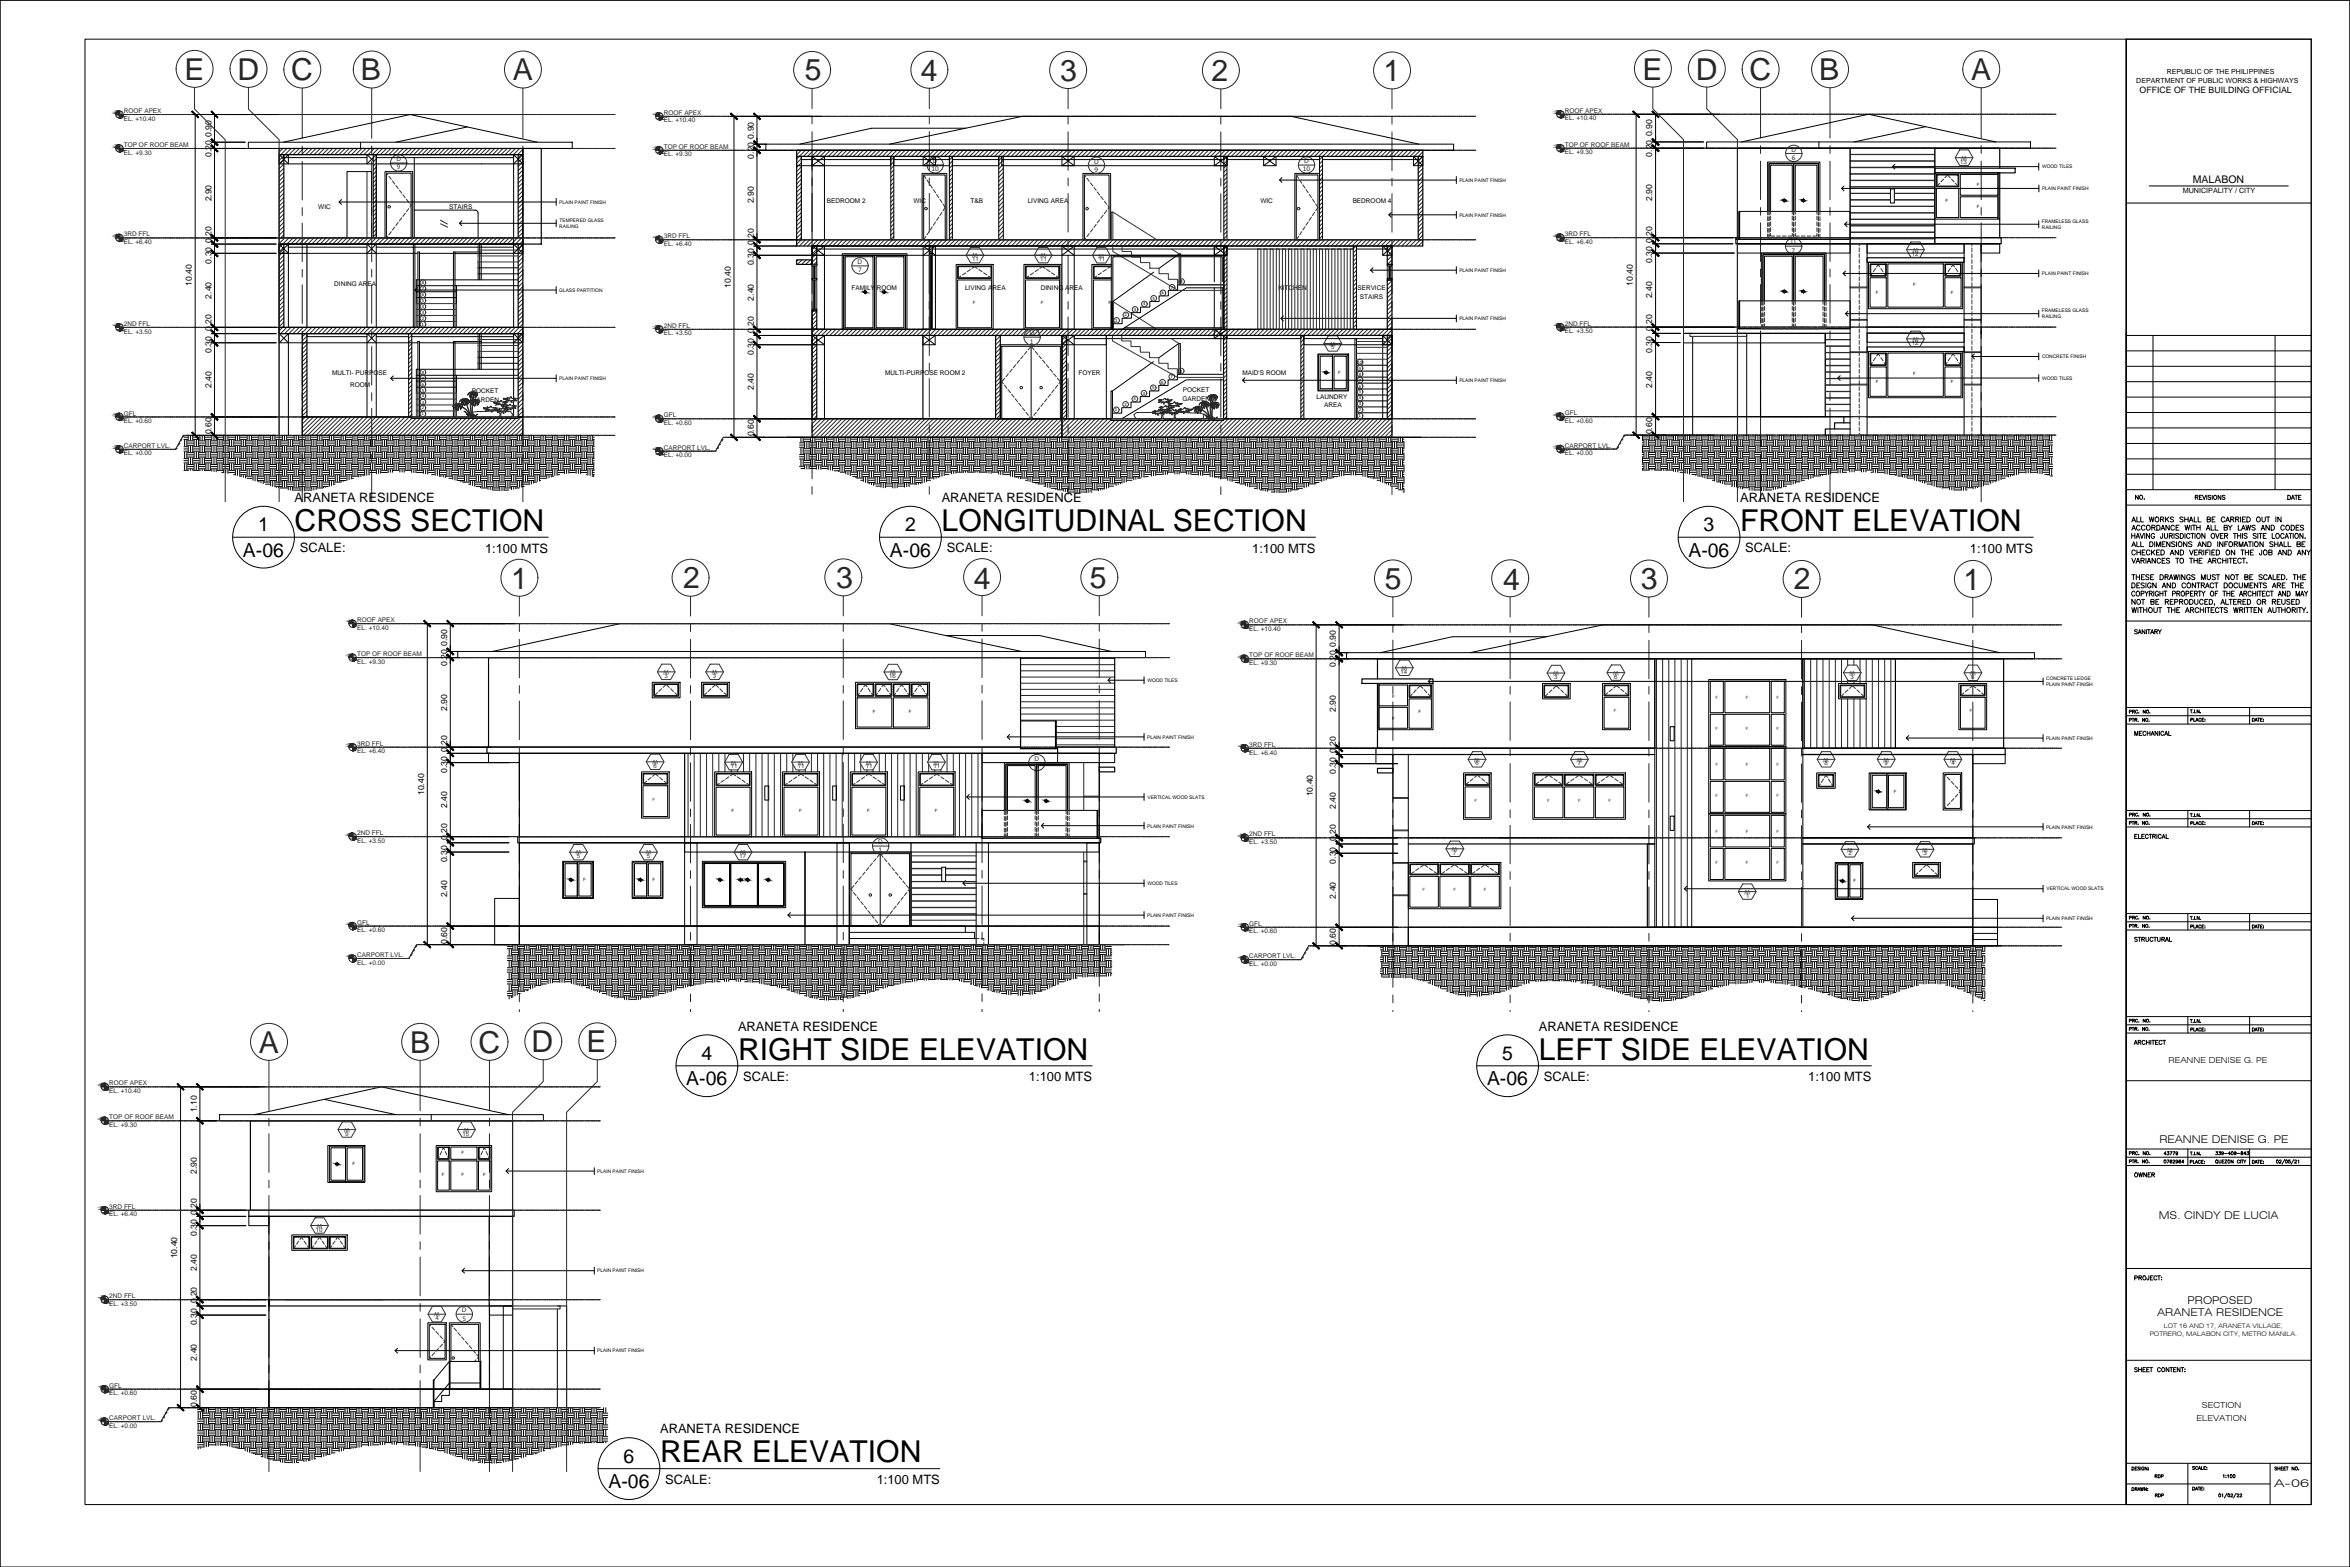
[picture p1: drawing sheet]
<svg xmlns="http://www.w3.org/2000/svg" width="762mm" height="508mm" viewBox="0 0 762 508" stroke-linecap="round" stroke-linejoin="round" font-family="sans-serif">
<defs><g id="words">
<g font-size="9.8" fill="#272727">
<text x="59.8" y="25.9">E</text>
<text x="77" y="25.9">D</text>
<text x="94.4" y="26.1">C</text>
<text x="117.1" y="26.1">B</text>
<text x="166.2" y="26.1">A</text>
<text x="260.9" y="26.1">5</text>
<text x="298.5" y="26.3">4</text>
<text x="343.7" y="26.2">3</text>
<text x="392.8" y="26.1">2</text>
<text x="448.6" y="26.3">1</text>
<text x="532.6" y="25.8">E</text>
<text x="549.9" y="25.8">D</text>
<text x="567.3" y="26">C</text>
<text x="589.9" y="26">B</text>
<text x="639.1" y="26">A</text>
<text x="165.7" y="190.8">1</text>
<text x="221.5" y="190.6">2</text>
<text x="271.1" y="190.8">3</text>
<text x="315.8" y="190.8">4</text>
<text x="353.4" y="190.5">5</text>
<text x="449" y="190.9">5</text>
<text x="487.4" y="191.2">4</text>
<text x="532" y="191.1">3</text>
<text x="581.7" y="191">2</text>
<text x="636.7" y="191.1">1</text>
<text x="83.9" y="341.3">A</text>
<text x="133" y="341.3">B</text>
<text x="155.2" y="341.3">C</text>
<text x="172.4" y="341.1">D</text>
<text x="190.2" y="341.1">E</text>
</g>
<g font-size="9.8">
<text x="95.5" y="172.1">CROSS SECTION</text>
<text x="305.3" y="172.1">LONGITUDINAL SECTION</text>
<text x="564.3" y="172.1">FRONT ELEVATION</text>
<text x="239.3" y="343.5">RIGHT SIDE ELEVATION</text>
<text x="498.9" y="343.5">LEFT SIDE ELEVATION</text>
<text x="214" y="474">REAR ELEVATION</text>
</g>
<g font-size="6.3">
<text x="83.7" y="172.1">1</text>
<text x="293.5" y="172.1">2</text>
<text x="552.4" y="172.1">3</text>
<text x="78.8" y="180.5">A-06</text>
<text x="288.6" y="180.5">A-06</text>
<text x="547.5" y="180.5">A-06</text>
<text x="227.4" y="343.5">4</text>
<text x="487" y="343.5">5</text>
<text x="222.5" y="351.9">A-06</text>
<text x="482.2" y="351.9">A-06</text>
<text x="202.2" y="474.1">6</text>
<text x="197.3" y="482.5">A-06</text>
</g>
<text font-size="4.4" x="691.1" y="382.8">OWNER</text>
<g font-size="4.2">
<text x="95.5" y="162.7">ARANETA RESIDENCE</text>
<text x="305.4" y="162.7">ARANETA RESIDENCE</text>
<text x="564.3" y="162.7">ARANETA RESIDENCE</text>
<text x="97.2" y="179.1">SCALE:</text>
<text x="157.3" y="179.2">1:100 MTS</text>
<text x="307" y="179.1">SCALE:</text>
<text x="406" y="179.2">1:100 MTS</text>
<text x="565.9" y="179.1">SCALE:</text>
<text x="638.8" y="179.2">1:100 MTS</text>
<text x="239.3" y="334.1">ARANETA RESIDENCE</text>
<text x="498.9" y="334.1">ARANETA RESIDENCE</text>
<text x="241" y="350.5">SCALE:</text>
<text x="333.6" y="350.6">1:100 MTS</text>
<text x="500.6" y="350.5">SCALE:</text>
<text x="586.3" y="350.6">1:100 MTS</text>
<text x="214" y="464.7">ARANETA RESIDENCE</text>
<text x="215.7" y="481.1">SCALE:</text>
<text x="284.3" y="481.1">1:100 MTS</text>
</g>
<g font-size="4">
<text x="691.1" y="163">NO.</text>
<text x="740.5" y="163">DATE</text>
<text x="697.4" y="480.5">RDP</text>
<text x="697.8" y="486.5">RDP</text>
</g>
<g font-size="3.5">
<text x="700.2" y="370.5">REANNE DENISE G. PE</text>
<text x="700" y="395.1">MS. CINDY DE LUCIA</text>
<text x="709.3" y="422.8">PROPOSED</text>
<text x="699.5" y="426.6">ARANETA RESIDENCE</text>
<text x="737.4" y="482.1">A-06</text>
</g>
<text font-size="3.4" x="711" y="59.5">MALABON</text>
<g font-size="2.8">
<text x="693.8" y="30.1">OFFICE OF THE BUILDING OFFICIAL</text>
<text x="68.5" y="44.3" transform="rotate(-90 68.5 44.3)">0.90</text>
<text x="244.4" y="44.9" transform="rotate(-90 244.4 44.9)">0.90</text>
<text x="535.8" y="44.2" transform="rotate(-90 535.8 44.2)">0.90</text>
<text x="68.5" y="50.8" transform="rotate(-90 68.5 50.8)">0.20</text>
<text x="244.4" y="51.4" transform="rotate(-90 244.4 51.4)">0.20</text>
<text x="535.8" y="50.8" transform="rotate(-90 535.8 50.8)">0.20</text>
<text x="68.5" y="65.3" transform="rotate(-90 68.5 65.3)">2.90</text>
<text x="244.4" y="65.9" transform="rotate(-90 244.4 65.9)">2.90</text>
<text x="535.8" y="65.2" transform="rotate(-90 535.8 65.2)">2.90</text>
<text x="68.5" y="78.8" transform="rotate(-90 68.5 78.8)">0.20</text>
<text x="244.4" y="79.4" transform="rotate(-90 244.4 79.4)">0.20</text>
<text x="535.8" y="78.7" transform="rotate(-90 535.8 78.7)">0.20</text>
<text x="68.5" y="85.4" transform="rotate(-90 68.5 85.4)">0.30</text>
<text x="244.4" y="86.1" transform="rotate(-90 244.4 86.1)">0.30</text>
<text x="535.8" y="85.3" transform="rotate(-90 535.8 85.3)">0.30</text>
<text x="62.2" y="92.7" transform="rotate(-90 62.2 92.7)">10.40</text>
<text x="236.9" y="93.3" transform="rotate(-90 236.9 93.3)">10.40</text>
<text x="529.5" y="92.6" transform="rotate(-90 529.5 92.6)">10.40</text>
<text x="68.5" y="96.8" transform="rotate(-90 68.5 96.8)">2.40</text>
<text x="244.4" y="97.5" transform="rotate(-90 244.4 97.5)">2.40</text>
<text x="535.8" y="96.7" transform="rotate(-90 535.8 96.7)">2.40</text>
<text x="68.5" y="107.4" transform="rotate(-90 68.5 107.4)">0.20</text>
<text x="244.4" y="107.9" transform="rotate(-90 244.4 107.9)">0.20</text>
<text x="535.8" y="107.3" transform="rotate(-90 535.8 107.3)">0.20</text>
<text x="68.5" y="114.5" transform="rotate(-90 68.5 114.5)">0.30</text>
<text x="244.4" y="115.1" transform="rotate(-90 244.4 115.1)">0.30</text>
<text x="535.8" y="114.4" transform="rotate(-90 535.8 114.4)">0.30</text>
<text x="68.5" y="125.9" transform="rotate(-90 68.5 125.9)">2.40</text>
<text x="535.8" y="125.8" transform="rotate(-90 535.8 125.8)">2.40</text>
<text x="244.4" y="126.4" transform="rotate(-90 244.4 126.4)">2.40</text>
<text x="68.5" y="140.8" transform="rotate(-90 68.5 140.8)">0.60</text>
<text x="244.4" y="141.5" transform="rotate(-90 244.4 141.5)">0.60</text>
<text x="535.8" y="140.8" transform="rotate(-90 535.8 140.8)">0.60</text>
<text x="145" y="209.4" transform="rotate(-90 145 209.4)">0.90</text>
<text x="433.2" y="209.8" transform="rotate(-90 433.2 209.8)">0.90</text>
<text x="145" y="215.9" transform="rotate(-90 145 215.9)">0.20</text>
<text x="433.2" y="216.3" transform="rotate(-90 433.2 216.3)">0.20</text>
<text x="145" y="230.4" transform="rotate(-90 145 230.4)">2.90</text>
<text x="433.2" y="230.8" transform="rotate(-90 433.2 230.8)">2.90</text>
<text x="145" y="243.9" transform="rotate(-90 145 243.9)">0.20</text>
<text x="433.2" y="244.2" transform="rotate(-90 433.2 244.2)">0.20</text>
<text x="145" y="250.5" transform="rotate(-90 145 250.5)">0.30</text>
<text x="433.2" y="250.9" transform="rotate(-90 433.2 250.9)">0.30</text>
<text x="137.5" y="257.8" transform="rotate(-90 137.5 257.8)">10.40</text>
<text x="145" y="261.9" transform="rotate(-90 145 261.9)">2.40</text>
<text x="425.7" y="258.1" transform="rotate(-90 425.7 258.1)">10.40</text>
<text x="433.2" y="262.3" transform="rotate(-90 433.2 262.3)">2.40</text>
<text x="145" y="272.5" transform="rotate(-90 145 272.5)">0.20</text>
<text x="433.2" y="272.8" transform="rotate(-90 433.2 272.8)">0.20</text>
<text x="145" y="279.6" transform="rotate(-90 145 279.6)">0.30</text>
<text x="433.2" y="280" transform="rotate(-90 433.2 280)">0.30</text>
<text x="145" y="290.9" transform="rotate(-90 145 290.9)">2.40</text>
<text x="433.2" y="291.3" transform="rotate(-90 433.2 291.3)">2.40</text>
<text x="145" y="305.9" transform="rotate(-90 145 305.9)">0.60</text>
<text x="433.2" y="306.3" transform="rotate(-90 433.2 306.3)">0.60</text>
<text x="63.8" y="360.6" transform="rotate(-90 63.8 360.6)">1.10</text>
<text x="63.8" y="380.5" transform="rotate(-90 63.8 380.5)">2.90</text>
<text x="63.8" y="394" transform="rotate(-90 63.8 394)">0.20</text>
<text x="63.8" y="400.6" transform="rotate(-90 63.8 400.6)">0.30</text>
<text x="57.5" y="407.9" transform="rotate(-90 57.5 407.9)">10.40</text>
<text x="63.8" y="412" transform="rotate(-90 63.8 412)">2.40</text>
<text x="63.8" y="422.6" transform="rotate(-90 63.8 422.6)">0.20</text>
<text x="63.8" y="429.7" transform="rotate(-90 63.8 429.7)">0.30</text>
<text x="63.8" y="441.1" transform="rotate(-90 63.8 441.1)">2.40</text>
<text x="63.8" y="456.1" transform="rotate(-90 63.8 456.1)">0.60</text>
</g>
<g font-size="2.7">
<text x="703.2" y="344.6">REANNE DENISE G. PE</text>
<text x="712.3" y="460.8">ELEVATION</text>
<text x="714" y="456.4">SECTION</text>
</g>
<g font-size="2.4" fill="#333">
<text x="581" y="51.8">6</text>
<text x="128.7" y="54.9">9</text>
<text x="302" y="55.5">10</text>
<text x="354.9" y="55.7">9</text>
<text x="422.4" y="55.6">10</text>
<text x="580.9" y="81.9">7</text>
<text x="278.3" y="88.3">7</text>
<text x="334" y="111.4">1</text>
<text x="335.6" y="249.3">7</text>
<text x="284.9" y="276.4">1</text>
<text x="149.9" y="428.2">5</text>
</g>
<g font-size="2.3">
<text x="702.6" y="23.9">REPUBLIC OF THE PHILIPPINES</text>
<text x="692.7" y="26.8">DEPARTMENT OF PUBLIC WORKS &amp; HIGHWAYS</text>
<text x="707.8" y="62.5">MUNICIPALITY / CITY</text>
</g>
<g font-size="2.1" fill="#272727">
<text x="40.2" y="36.7">ROOF APEX</text>
<text x="40.2" y="39.1">EL. +10.40</text>
<text x="215.3" y="37.3">ROOF APEX</text>
<text x="215.3" y="39.7">EL. +10.40</text>
<text x="507.4" y="36.6">ROOF APEX</text>
<text x="507.4" y="39">EL. +10.40</text>
<text x="40.2" y="47.7">TOP OF ROOF BEAM</text>
<text x="507.4" y="47.6">TOP OF ROOF BEAM</text>
<text x="40.2" y="50.1">EL. +9.30</text>
<text x="215.3" y="48.3">TOP OF ROOF BEAM</text>
<text x="215.3" y="50.7">EL. +9.30</text>
<text x="507.4" y="50">EL. +9.30</text>
<text x="40.2" y="76.7">3RD FFL</text>
<text x="215.3" y="77.3">3RD FFL</text>
<text x="507.4" y="76.6">3RD FFL</text>
<text x="40.2" y="79.1">EL. +6.40</text>
<text x="215.3" y="79.8">EL. +6.40</text>
<text x="507.4" y="79">EL. +6.40</text>
<text x="40.2" y="105.7">2ND FFL</text>
<text x="215.3" y="106.3">2ND FFL</text>
<text x="507.4" y="105.6">2ND FFL</text>
<text x="40.2" y="108.1">EL. +3.50</text>
<text x="215.3" y="108.8">EL. +3.50</text>
<text x="507.4" y="108.1">EL. +3.50</text>
<text x="40.2" y="134.7">GFL</text>
<text x="40.2" y="137.2">EL. +0.60</text>
<text x="215.3" y="135.3">GFL</text>
<text x="215.3" y="137.8">EL. +0.60</text>
<text x="507.4" y="134.6">GFL</text>
<text x="507.4" y="137.1">EL. +0.60</text>
<text x="40.2" y="147.7">EL. +0.00</text>
<text x="40.2" y="145.2">CARPORT LVL.</text>
<text x="215.3" y="148.3">EL. +0.00</text>
<text x="215.3" y="145.8">CARPORT LVL.</text>
<text x="507.4" y="147.6">EL. +0.00</text>
<text x="507.4" y="145.1">CARPORT LVL.</text>
<text x="115.8" y="201.8">ROOF APEX</text>
<text x="405.1" y="202.1">ROOF APEX</text>
<text x="115.8" y="204.2">EL. +10.40</text>
<text x="405.1" y="204.6">EL. +10.40</text>
<text x="115.8" y="212.8">TOP OF ROOF BEAM</text>
<text x="115.8" y="215.2">EL. +9.30</text>
<text x="405.1" y="213.1">TOP OF ROOF BEAM</text>
<text x="405.1" y="215.6">EL. +9.30</text>
<text x="115.8" y="241.8">3RD FFL</text>
<text x="115.8" y="244.2">EL. +6.40</text>
<text x="405.1" y="242.1">3RD FFL</text>
<text x="405.1" y="244.6">EL. +6.40</text>
<text x="115.8" y="270.8">2ND FFL</text>
<text x="115.8" y="273.2">EL. +3.50</text>
<text x="405.1" y="271.1">2ND FFL</text>
<text x="405.1" y="273.6">EL. +3.50</text>
<text x="115.8" y="299.8">GFL</text>
<text x="115.8" y="302.3">EL. +0.60</text>
<text x="405.1" y="300.1">GFL</text>
<text x="405.1" y="302.6">EL. +0.60</text>
<text x="115.8" y="310.3">CARPORT LVL.</text>
<text x="405.1" y="310.7">CARPORT LVL.</text>
<text x="115.8" y="312.8">EL. +0.00</text>
<text x="405.1" y="313.1">EL. +0.00</text>
<text x="35.4" y="351.9">ROOF APEX</text>
<text x="35.4" y="354.3">EL. +10.40</text>
<text x="35.4" y="362.9">TOP OF ROOF BEAM</text>
<text x="35.4" y="365.3">EL. +9.30</text>
<text x="35.4" y="391.9">3RD FFL</text>
<text x="35.4" y="394.3">EL. +6.40</text>
<text x="35.4" y="420.9">2ND FFL</text>
<text x="35.4" y="423.4">EL. +3.50</text>
<text x="35.4" y="449.9">GFL</text>
<text x="35.4" y="452.4">EL. +0.60</text>
<text x="35.4" y="460.4">CARPORT LVL.</text>
<text x="35.4" y="462.9">EL. +0.00</text>
</g>
<g font-size="2.1" fill="#333">
<text x="128.5" y="52.2">D</text>
<text x="302.4" y="52.9">D</text>
<text x="354.8" y="53">D</text>
<text x="422.9" y="53">D</text>
<text x="580.9" y="49.1">D</text>
<text x="580.8" y="79.2">D</text>
<text x="278.1" y="85.6">D</text>
<text x="333.9" y="108.7">D</text>
<text x="335.4" y="246.7">D</text>
<text x="284.8" y="273.7">D</text>
<text x="149.8" y="425.5">D</text>
</g>
<g font-size="2.1">
<text x="268.1" y="65.7">BEDROOM 2</text>
<text x="296.2" y="65.7">WIC</text>
<text x="314.7" y="65.7">T&amp;B</text>
<text x="333.2" y="65.7">LIVING AREA</text>
<text x="408.7" y="65.7">WIC</text>
<text x="438.6" y="65.7">BEDROOM 4</text>
<text x="103.2" y="67.8">WIC</text>
<text x="145.7" y="67.8">STAIRS</text>
<text x="108.4" y="92.9">DINING AREA</text>
<text x="276.1" y="93.9">FAMILY ROOM</text>
<text x="312.9" y="93.9">LIVING AREA</text>
<text x="337.5" y="93.9">DINING AREA</text>
<text x="414.5" y="93.9">KITCHEN</text>
<text x="440.1" y="93.9">SERVICE</text>
<text x="440.9" y="96.8">STAIRS</text>
<text x="107.7" y="121.7">MULTI- PURPOSE</text>
<text x="113.5" y="125.5">ROOM</text>
<text x="287" y="121.5">MULTI-PURPOSE ROOM 2</text>
<text x="349.7" y="121.5">FOYER</text>
<text x="402.9" y="121.5">MAID'S ROOM</text>
<text x="152.9" y="130.3">GARDEN</text>
<text x="153" y="127.5">POCKET</text>
<text x="383.5" y="130">GARDEN</text>
<text x="383.5" y="127.1">POCKET</text>
<text x="426.9" y="129.2">LAUNDRY</text>
<text x="429.4" y="132.1">AREA</text>
</g>
<g font-size="2" fill="#333">
<text x="635.6" y="53.1">13</text>
<text x="637.8" y="50.6" transform="rotate(-180 637.8 50.6)">W</text>
<text x="317.1" y="82.2" transform="rotate(-180 317.1 82.2)">W</text>
<text x="339.2" y="82.2" transform="rotate(-180 339.2 82.2)">W</text>
<text x="358.1" y="82.2" transform="rotate(-180 358.1 82.2)">W</text>
<text x="619.9" y="82.9">12</text>
<text x="622" y="80.4" transform="rotate(-180 622 80.4)">W</text>
<text x="315.2" y="84.7">11</text>
<text x="337.3" y="84.7">11</text>
<text x="356.2" y="84.7">11</text>
<text x="431.6" y="113.3">5</text>
<text x="433.1" y="110.8" transform="rotate(-180 433.1 110.8)">W</text>
<text x="619.9" y="111.8">12</text>
<text x="622" y="109.3" transform="rotate(-180 622 109.3)">W</text>
<text x="456.3" y="215.9" transform="rotate(-180 456.3 215.9)">W</text>
<text x="215.5" y="219.8">3</text>
<text x="217" y="217.3" transform="rotate(-180 217 217.3)">W</text>
<text x="231.2" y="219.8">3</text>
<text x="232.7" y="217.3" transform="rotate(-180 232.7 217.3)">W</text>
<text x="288.3" y="219.8">16</text>
<text x="290.4" y="217.3" transform="rotate(-180 290.4 217.3)">W</text>
<text x="454.2" y="218.4">14</text>
<text x="504" y="220.1">3</text>
<text x="505.5" y="217.6" transform="rotate(-180 505.5 217.6)">W</text>
<text x="523.4" y="220">6</text>
<text x="524.9" y="217.5" transform="rotate(-180 524.9 217.5)">W</text>
<text x="600.1" y="220">3</text>
<text x="601.6" y="217.6" transform="rotate(-180 601.6 217.6)">W</text>
<text x="639.2" y="220">6</text>
<text x="640.7" y="217.6" transform="rotate(-180 640.7 217.6)">W</text>
<text x="479.9" y="245.6" transform="rotate(-180 479.9 245.6)">W</text>
<text x="513.1" y="245.6" transform="rotate(-180 513.1 245.6)">W</text>
<text x="593" y="245.6" transform="rotate(-180 593 245.6)">W</text>
<text x="612.6" y="245.6" transform="rotate(-180 612.6 245.6)">W</text>
<text x="634.2" y="245.6" transform="rotate(-180 634.2 245.6)">W</text>
<text x="211.9" y="248.9">6</text>
<text x="213.4" y="246.4" transform="rotate(-180 213.4 246.4)">W</text>
<text x="236.9" y="249">11</text>
<text x="238.8" y="246.5" transform="rotate(-180 238.8 246.5)">W</text>
<text x="258.7" y="249">11</text>
<text x="260.5" y="246.5" transform="rotate(-180 260.5 246.5)">W</text>
<text x="280.7" y="249">11</text>
<text x="282.6" y="246.5" transform="rotate(-180 282.6 246.5)">W</text>
<text x="302.7" y="249">11</text>
<text x="304.5" y="246.5" transform="rotate(-180 304.5 246.5)">W</text>
<text x="478.4" y="248.1">6</text>
<text x="511.6" y="248.1">7</text>
<text x="591.6" y="248.1">8</text>
<text x="611.1" y="248.1">9</text>
<text x="632.8" y="248.1">4</text>
<text x="188.5" y="275.7" transform="rotate(-180 188.5 275.7)">W</text>
<text x="211.2" y="275.7" transform="rotate(-180 211.2 275.7)">W</text>
<text x="241.9" y="275.7" transform="rotate(-180 241.9 275.7)">W</text>
<text x="472.7" y="274.6" transform="rotate(-180 472.7 274.6)">W</text>
<text x="600.8" y="274.8" transform="rotate(-180 600.8 274.8)">W</text>
<text x="625.1" y="274.8" transform="rotate(-180 625.1 274.8)">W</text>
<text x="187" y="278.3">5</text>
<text x="209.7" y="278.3">5</text>
<text x="239.8" y="278.3">17</text>
<text x="471.2" y="277.1">7</text>
<text x="599.4" y="277.3">2</text>
<text x="623.7" y="277.3">3</text>
<text x="566.2" y="291">1</text>
<text x="567.5" y="288.5" transform="rotate(-180 567.5 288.5)">W</text>
<text x="113.4" y="365.6" transform="rotate(-180 113.4 365.6)">W</text>
<text x="152.1" y="365.6" transform="rotate(-180 152.1 365.6)">W</text>
<text x="111.9" y="368.1">9</text>
<text x="150" y="368.1">15</text>
<text x="102.4" y="399.2">10</text>
<text x="104.6" y="396.7" transform="rotate(-180 104.6 396.7)">W</text>
<text x="142.6" y="425.5" transform="rotate(-180 142.6 425.5)">W</text>
<text x="141.2" y="428">4</text>
</g>
<g font-size="2">
<text x="701.6" y="430.7">LOT 16 AND 17, ARANETA VILLAGE,</text>
<text x="697.1" y="433.2">POTRERO, MALABON CITY, METRO MANILA.</text>
</g>
<g font-size="1.6">
<text x="473.2" y="58.9">PLAIN PAINT FINISH</text>
<text x="662.2" y="54.6">WOOD TILES</text>
<text x="662.1" y="61.7">PLAIN PAINT FINISH</text>
<text x="181.4" y="66">PLAIN PAINT FINISH</text>
<text x="473.2" y="70.2">PLAIN PAINT FINISH</text>
<text x="181.4" y="73.9">RAILING</text>
<text x="181.4" y="72">TEMPERED GLASS</text>
<text x="662.1" y="72.3">FRAMELESS GLASS</text>
<text x="662.1" y="74.2">RAILING</text>
<text x="473.2" y="88.1">PLAIN PAINT FINISH</text>
<text x="662.1" y="89.2">PLAIN PAINT FINISH</text>
<text x="136.7" y="94.1">7</text>
<text x="136.7" y="92.1">8</text>
<text x="181.4" y="94.6">GLASS PARTITION</text>
<text x="376.6" y="95.4">6</text>
<text x="379.6" y="93.6">7</text>
<text x="382.7" y="91.8">8</text>
<text x="136.7" y="101.8">3</text>
<text x="136.7" y="99.9">4</text>
<text x="136.7" y="97.9">5</text>
<text x="136.7" y="96">6</text>
<text x="367.7" y="100.8">3</text>
<text x="370.7" y="99">4</text>
<text x="373.7" y="97.2">5</text>
<text x="662.1" y="101.3">FRAMELESS GLASS</text>
<text x="136.7" y="105.7">1</text>
<text x="136.7" y="103.7">2</text>
<text x="361.6" y="104.4">1</text>
<text x="364.7" y="102.6">2</text>
<text x="473.2" y="103.8">PLAIN PAINT FINISH</text>
<text x="662.1" y="103.2">RAILING</text>
<text x="440.1" y="117.9">10</text>
<text x="440.6" y="119.8">9</text>
<text x="662.1" y="116.1">CONCRETE FINISH</text>
<text x="136.7" y="125">6</text>
<text x="136.7" y="123.1">7</text>
<text x="136.7" y="121.2">8</text>
<text x="181.4" y="123.2">PLAIN PAINT FINISH</text>
<text x="376.6" y="124.4">6</text>
<text x="379.6" y="122.6">7</text>
<text x="382.6" y="120.8">8</text>
<text x="440.6" y="125.6">6</text>
<text x="440.6" y="123.7">7</text>
<text x="440.6" y="121.8">8</text>
<text x="473.2" y="123.8">PLAIN PAINT FINISH</text>
<text x="662.2" y="123.1">WOOD TILES</text>
<text x="136.7" y="130.8">3</text>
<text x="136.7" y="128.9">4</text>
<text x="136.7" y="127">5</text>
<text x="364.6" y="131.6">2</text>
<text x="367.6" y="129.8">3</text>
<text x="370.6" y="128">4</text>
<text x="373.6" y="126.2">5</text>
<text x="440.6" y="129.5">4</text>
<text x="440.6" y="131.4">3</text>
<text x="440.6" y="127.6">5</text>
<text x="136.7" y="134.7">1</text>
<text x="136.7" y="132.7">2</text>
<text x="361.5" y="133.3">1</text>
<text x="440.5" y="135.3">1</text>
<text x="440.6" y="133.3">2</text>
<text x="372.1" y="221.1">WOOD TILES</text>
<text x="663.5" y="220.5">CONCRETE LEDGE</text>
<text x="663.4" y="222.4">PLAIN PAINT FINISH</text>
<text x="372" y="239.4">PLAIN PAINT FINISH</text>
<text x="663.4" y="239.8">PLAIN PAINT FINISH</text>
<text x="372.1" y="258.9">VERTICAL WOOD SLATS</text>
<text x="372" y="268.3">PLAIN PAINT FINISH</text>
<text x="663.4" y="268.6">PLAIN PAINT FINISH</text>
<text x="372.1" y="286.9">WOOD TILES</text>
<text x="663.6" y="288.7">VERTICAL WOOD SLATS</text>
<text x="372" y="297.2">PLAIN PAINT FINISH</text>
<text x="663.4" y="298.2">PLAIN PAINT FINISH</text>
<text x="193.7" y="380.2">PLAIN PAINT FINISH</text>
<text x="193.7" y="412.5">PLAIN PAINT FINISH</text>
<text x="193.7" y="438.4">PLAIN PAINT FINISH</text>
</g>
<g font-size="1.4">
<text x="630.8" y="65.6">F</text>
<text x="641" y="60.2">F</text>
<text x="641" y="67.5">F</text>
<text x="608.2" y="95.3">F</text>
<text x="620.3" y="92.8">F</text>
<text x="632.6" y="95.3">F</text>
<text x="315.5" y="98.6">F</text>
<text x="337.5" y="98.6">F</text>
<text x="359.5" y="98.6">F</text>
<text x="434" y="121.2">F</text>
<text x="608.2" y="124.2">F</text>
<text x="620.3" y="121.7">F</text>
<text x="632.6" y="124.2">F</text>
<text x="451.4" y="226.1">F</text>
<text x="283" y="231.1">F</text>
<text x="294.7" y="231.1">F</text>
<text x="451.4" y="233.4">F</text>
<text x="460" y="231.1">F</text>
<text x="614" y="257.1">F</text>
<text x="237.2" y="263.1">F</text>
<text x="259.2" y="263.1">F</text>
<text x="281.1" y="263.1">F</text>
<text x="303.1" y="263.1">F</text>
<text x="189.1" y="285.7">F</text>
<text x="211.6" y="285.7">F</text>
<text x="601" y="286.1">F</text>
<text x="114.3" y="377.8">F</text>
<text x="149.6" y="374.2">F</text>
<text x="143.3" y="381.2">F</text>
<text x="149.6" y="381.2">F</text>
<text x="156.6" y="381.2">F</text>
</g>
<g font-size="1.4" fill="#333">
<text x="556.3" y="226.6">F</text>
<text x="566.1" y="226.6">F</text>
<text x="576" y="226.6">F</text>
<text x="523.2" y="230.9">F</text>
<text x="638.8" y="230.9">F</text>
<text x="556.3" y="236.6">F</text>
<text x="566.1" y="236.6">F</text>
<text x="576" y="236.6">F</text>
<text x="556.3" y="248.4">F</text>
<text x="566.1" y="248.4">F</text>
<text x="576" y="248.4">F</text>
<text x="211.6" y="259.6">F</text>
<text x="478.1" y="259.9">F</text>
<text x="501.6" y="260">F</text>
<text x="511.7" y="260">F</text>
<text x="521.5" y="260">F</text>
<text x="556.3" y="258.3">F</text>
<text x="566.1" y="258.3">F</text>
<text x="576" y="258.3">F</text>
<text x="556.3" y="270.1">F</text>
<text x="566.1" y="270.1">F</text>
<text x="576" y="270.1">F</text>
<text x="556.3" y="280.1">F</text>
<text x="566.1" y="280.1">F</text>
<text x="576" y="280.1">F</text>
<text x="461.3" y="289">F</text>
<text x="471.3" y="289">F</text>
<text x="481.1" y="289">F</text>
</g>
</g></defs>
<!-- layer: A-GRID -->
<g fill="none" stroke="#272727" stroke-width=".32">
<path d="M37.5 37.1h2.4a1.2 1.2 0 0 1-1.8 .9 1.2 1.2 0 0 1 0-2 1.2 1.2 0 0 1 1.8 .9v.2h.3M38.7 35.9v2.4M40.3 37.1h.1M40.5 37.1h.1M40.5 37.1h.5M41.1 37.1h.1M41.3 37.1h.1M41.3 37.1h.3M41.7 37.1h.1M41.9 37.1h.1M42.1 37.1h.1M42.1 37.1h.3"/>
<path d="M42.5 37.1h.1M42.7 37.1h.1M42.7 37.1h.2M42.9 37.1h.3M43.3 37.1h.1M43.5 37.1h.1M43.5 37.1h.3M43.9 37.1h.1M44.1 37.1h.1M44.1 37.1h.2M44.3 37.1h.3M44.7 37.1h.1"/>
<path d="M44.9 37.1h.1M44.9 37.1h.2M45.1 37.1h.3M45.5 37.1h.1M45.7 37.1h.1M45.7 37.1h.5M46.3 37.1h.1M46.3 37.1h.2M46.5 37.1h.5M47.1 37.1h.1M47.1 37.1h.2M47.3 37.1h.3"/>
<path d="M47.7 37.1h.1M47.9 37.1h.1M47.9 37.1h.5M48.5 37.1h.1M48.5 37.1h.5M49.1 37.1h.1M49.3 37.1h.1M49.3 37.1h.2M49.5 37.1h.1M49.7 37.1h.1M49.9 37.1h.1M50.1 37.1h.1"/>
<path d="M50.1 37.1h.5M50.7 37.1h.1M50.7 37.1h.5M51.3 37.1h.1M51.5 37.1h.1M51.5 37.1h.3M51.9 37.1h.1M52.1 37.1h.1M52.1 37.1h.5M52.7 37.1h.1M52.9 37.1h.1M52.9 37.1h.5"/>
<path d="M53.5 37.1h.1M53.7 37.1h.1M53.7 37.1h.3M54.1 37.1h.1M54.3 37.1h.1M54.3 37.1h.2M54.5 37.1h.3M54.9 37.1h.1M55.1 37.1h.1M55.1 37.1h.2M55.3 37.1h.3M55.7 37.1h.1"/>
<path d="M55.9 37.1h.1M55.9 37.1h.5M56.5 37.1h.1M56.5 37.1h.2M56.7 37.1h.3M57.1 37.1h.1M57.3 37.1h.1M57.3 37.1h.2M57.5 37.1h.3M57.9 37.1h.1M58.1 37.1h.1M58.1 37.1h.5"/>
<path d="M58.7 37.1h.1M58.7 37.1h.2M58.9 37.1h.3M59.3 37.1h.1M59.5 37.1h.1M59.5 37.1h.5M60.1 37.1h.1M60.1 37.1h.7M60.9 37.1h.1M60.9 37.1h.5M61.5 37.1h.1M61.7 37.1h.1"/>
<path d="M61.7 37.1h.3M62.1 37.1h.1M62.3 37.1h.1M62.3 37.1h.5M62.9 37.1h.1M63.1 37.1h.1M63.1 28.4v6.9l9.9 10v117.4M63.1 37.1h.3M63.5 37.1h.1M63.7 37.1h.1M63.9 37.1h.1M63.9 37.1h.3"/>
<path d="M64.3 37.1h.1M64.5 37.1h.1M64.5 37.1h.5M65.1 37.1h.1M65.3 37.1h.1M65.3 37.1h.3M65.7 37.1h.1M65.9 37.1h.1M66.1 37.1h.1M66.1 37.1h.3M66.5 37.1h.1M66.7 37.1h.1"/>
<path d="M66.7 37.1h.2M66.9 37.1h.3M67.3 37.1h.1M67.5 37.1h.1M67.5 37.1h.5M68.1 37.1h.1M68.1 37.1h.2M68.3 37.1h.5M68.9 37.1h.1M68.9 37.1h.2M69.1 37.1h.3M69.5 37.1h.1"/>
<path d="M69.7 37.1h.1M69.7 37.1h.5M70.3 37.1h.1M70.3 37.1h.2M70.5 37.1h.3M70.9 37.1h.1M71.1 37.1h.1M71.1 37.1h.2M71.3 37.1h.1M71.5 37.1h.1M71.7 37.1h.1M71.9 37.1h.1"/>
<path d="M71.9 37.1h.5M72.5 37.1h.1M72.5 37.1h.5M73.1 37.1h.1M73.3 37.1h.1M73.3 37.1h.3M73.7 37.1h.1M73.9 37.1h.1M73.9 37.1h.5M74.5 37.1h.1M74.7 37.1h.1M74.7 37.1h.5"/>
<path d="M75.3 37.1h.1M75.5 37.1h.1M75.5 37.1h.3M75.9 37.1h.1M76.1 37.1h.1M76.1 37.1h.2M76.3 37.1h.3M76.7 37.1h.1M76.9 37.1h.1M76.9 37.1h.5M77.5 37.1h.1M77.7 37.1h.1"/>
<path d="M77.7 37.1h.3M78.1 37.1h.1M78.3 37.1h.1M78.3 37.1h.2M78.5 37.1h.3M78.9 37.1h.1M79.1 37.1h.1M79.1 37.1h.2M79.3 37.1h.3M79.7 37.1h.1M79.9 37.1h.1M79.9 37.1h.5"/>
<path d="M80.5 37.1h.1M80.5 37.1h.2M80.6 28.4v6.9l9.9 10v117.4M80.7 37.1h.3M81.1 37.1h.1M81.3 37.1h.1M81.3 37.1h.5M81.9 37.1h.1M81.9 37.1h.7M82.7 37.1h.1M82.7 37.1h.5M83.3 37.1h.1"/>
<path d="M83.5 37.1h.1M83.5 37.1h.3M83.9 37.1h.1M84.1 37.1h.1M84.1 37.1h.7M84.9 37.1h.1M84.9 37.1h.5M85.5 37.1h.1M85.7 37.1h.1M85.7 37.1h.3M86.1 37.1h.1M86.3 37.1h.1"/>
<path d="M86.3 37.1h.5M86.9 37.1h.1M87.1 37.1h.1M87.1 37.1h.3M87.5 37.1h.1M87.7 37.1h.1M87.9 37.1h.1M87.9 37.1h.3M88.3 37.1h.1M88.5 37.1h.1M88.5 37.1h.2M88.7 37.1h.3"/>
<path d="M89.1 37.1h.1M89.3 37.1h.1M89.3 37.1h.5M89.9 37.1h.1M89.9 37.1h.2M90.1 37.1h.3M90.5 37.1h.1M90.7 37.1h.1M90.7 37.1h.2M90.9 37.1h.3M91.3 37.1h.1M91.5 37.1h.1"/>
<path d="M91.5 37.1h.5M92.1 37.1h.1M92.1 37.1h.2M92.3 37.1h.5M92.9 37.1h.1M92.9 37.1h.2M93.1 37.1h.3M93.5 37.1h.1M93.7 37.1h.1M93.7 37.1h.5M94.3 37.1h.1M94.3 37.1h.5"/>
<path d="M94.9 37.1h.1M95.1 37.1h.1M95.1 37.1h.3M95.5 37.1h.1M95.7 37.1h.1M95.9 37.1h.1M95.9 37.1h.3M96.3 37.1h.1M96.5 37.1h.1M96.5 37.1h.5M97.1 37.1h.1M97.3 37.1h.1"/>
<path d="M97.3 37.1h.3M97.7 37.1h.1M97.9 37.1h.1M97.9 37.1h.2M98 28.6v16.2M98.1 37.1h.3M98.5 37.1h.1M98.7 37.1h.1M98.7 37.1h.5M99.3 37.1h.1M99.5 37.1h.1M99.5 37.1h.3"/>
<path d="M99.9 37.1h.1M100.1 37.1h.1M100.1 37.1h.2M100.3 37.1h.3M100.7 37.1h.1M100.9 37.1h.1M100.9 37.1h.2M101.1 37.1h.3M101.5 37.1h.1M101.7 37.1h.1M101.7 37.1h.5M102.3 37.1h.1"/>
<path d="M102.3 37.1h.2M102.5 37.1h.3M102.9 37.1h.1M103.1 37.1h.1M103.1 37.1h.2M103.3 37.1h.3M103.7 37.1h.1M103.9 37.1h.1M103.9 37.1h.5M104.5 37.1h.1M104.5 37.1h.2M104.7 37.1h.3"/>
<path d="M105.1 37.1h.1M105.3 37.1h.1M105.3 37.1h.5M105.9 37.1h.1M105.9 37.1h.7M106.7 37.1h.1M106.7 37.1h.5M107.3 37.1h.1M107.5 37.1h.1M107.5 37.1h.3M107.9 37.1h.1M108.1 37.1h.1"/>
<path d="M108.1 37.1h.5M108.7 37.1h.1M108.9 37.1h.1M108.9 37.1h.3M109.3 37.1h.1M109.5 37.1h.1M109.7 37.1h.1M109.7 37.1h.3M110.1 37.1h.1M110.3 37.1h.1M110.3 37.1h.2M110.5 37.1h.3"/>
<path d="M110.9 37.1h.1M111.1 37.1h.1M111.1 37.1h.3M111.5 37.1h.1M111.7 37.1h.1M111.9 37.1h.1M111.9 37.1h.3M112.3 37.1h.1M112.5 37.1h.1M112.5 37.1h.2M112.7 37.1h.3M113.1 37.1h.1"/>
<path d="M113.3 37.1h.1M113.3 37.1h.5M113.9 37.1h.1M113.9 37.1h.2M114.1 37.1h.5M114.7 37.1h.1M114.7 37.1h.2M114.9 37.1h.3M115.3 37.1h.1M115.5 37.1h.1M115.5 37.1h.5M116.1 37.1h.1"/>
<path d="M116.1 37.1h.5M116.7 37.1h.1M116.9 37.1h.1M116.9 37.1h.2M117.1 37.1h.1M117.3 37.1h.1M117.5 37.1h.1M117.7 37.1h.1M117.7 37.1h.5M118.3 37.1h.1M118.3 37.1h.5M118.9 37.1h.1"/>
<path d="M119.1 37.1h.1M119.1 37.1h.3M119.5 37.1h.1M119.7 37.1h.1M119.7 37.1h.5M120.3 37.1h.1M120.5 37.1h.1M120.5 37.1h.5M120.5 28.6v16.2M121.1 37.1h.1M121.3 37.1h.1M121.3 37.1h.3"/>
<path d="M121.7 37.1h.1M121.9 37.1h.1M121.9 37.1h.2M122.1 37.1h.3M122.5 37.1h.1M122.7 37.1h.1M122.7 37.1h.2M122.9 37.1h.3M123.3 37.1h.1M123.5 37.1h.1M123.5 37.1h.3M123.9 37.1h.1"/>
<path d="M124.1 37.1h.1M124.1 37.1h.2M124.3 37.1h.3M124.7 37.1h.1M124.9 37.1h.1M124.9 37.1h.2M125.1 37.1h.3M125.5 37.1h.1M125.7 37.1h.1M125.7 37.1h.5M126.3 37.1h.1M126.3 37.1h.2"/>
<path d="M126.5 37.1h.3M126.9 37.1h.1M127.1 37.1h.1M127.1 37.1h.2M127.3 37.1h.3M127.7 37.1h.1M127.7 37.1h.7M128.5 37.1h.1M128.5 37.1h.5M129.1 37.1h.1M129.3 37.1h.1M129.3 37.1h.3"/>
<path d="M129.7 37.1h.1M129.9 37.1h.1M129.9 37.1h.7M130.7 37.1h.1M130.7 37.1h.5M131.3 37.1h.1M131.5 37.1h.1M131.5 37.1h.3M131.9 37.1h.1M132.1 37.1h.1M132.1 37.1h.5M132.7 37.1h.1"/>
<path d="M132.9 37.1h.1M132.9 37.1h.3M133.3 37.1h.1M133.5 37.1h.1M133.7 37.1h.1M133.7 37.1h.3M134.1 37.1h.1M134.3 37.1h.1M134.3 37.1h.2M134.5 37.1h.3M134.9 37.1h.1M135.1 37.1h.1"/>
<path d="M135.1 37.1h.5M135.7 37.1h.1M135.7 37.1h.2M135.9 37.1h.5M136.5 37.1h.1M136.5 37.1h.2M136.7 37.1h.3M137.1 37.1h.1M137.3 37.1h.1M137.3 37.1h.5M137.9 37.1h.1M137.9 37.1h.2"/>
<path d="M138.1 37.1h.5M138.7 37.1h.1M138.7 37.1h.2M138.9 37.1h.3M139.3 37.1h.1M139.5 37.1h.1M139.5 37.1h.5M140.1 37.1h.1M140.1 37.1h.5M140.7 37.1h.1M140.9 37.1h.1M140.9 37.1h.3"/>
<path d="M141.3 37.1h.1M141.5 37.1h.1M141.7 37.1h.1M141.7 37.1h.3M142.1 37.1h.1M142.3 37.1h.1M142.3 37.1h.5M142.9 37.1h.1M143.1 37.1h.1M143.1 37.1h.3M143.5 37.1h.1M143.7 37.1h.1"/>
<path d="M143.7 37.1h.2M143.9 37.1h.3M144.3 37.1h.1M144.5 37.1h.1M144.5 37.1h.5M145.1 37.1h.1M145.3 37.1h.1M145.3 37.1h.3M145.7 37.1h.1M145.9 37.1h.1M145.9 37.1h.2M146.1 37.1h.3"/>
<path d="M146.5 37.1h.1M146.7 37.1h.1M146.7 37.1h.2M146.9 37.1h.3M147.3 37.1h.1M147.5 37.1h.1M147.5 37.1h.5M148.1 37.1h.1M148.1 37.1h.2M148.3 37.1h.3M148.7 37.1h.1M148.9 37.1h.1"/>
<path d="M148.9 37.1h.2M149.1 37.1h.3M149.5 37.1h.1M149.7 37.1h.1M149.7 37.1h.5M150.3 37.1h.1M150.3 37.1h.2M150.5 37.1h.3M150.9 37.1h.1M151.1 37.1h.1M151.1 37.1h.3M151.5 37.1h.1"/>
<path d="M151.7 37.1h.1M151.7 37.1h.7M152.5 37.1h.1M152.5 37.1h.5M153.1 37.1h.1M153.3 37.1h.1M153.3 37.1h.3M153.7 37.1h.1M153.9 37.1h.1M153.9 37.1h.5M154.5 37.1h.1M154.7 37.1h.1"/>
<path d="M154.7 37.1h.3M155.1 37.1h.1M155.3 37.1h.1M155.5 37.1h.1M155.5 37.1h.3M155.9 37.1h.1M156.1 37.1h.1M156.1 37.1h.2M156.3 37.1h.3M156.7 37.1h.1M156.9 37.1h.1M156.9 37.1h.5"/>
<path d="M157.5 37.1h.1M157.7 37.1h.1M157.7 37.1h.3M158.1 37.1h.1M158.3 37.1h.1M158.3 37.1h.2M158.5 37.1h.3M158.9 37.1h.1M159.1 37.1h.1M159.1 37.1h.5M159.7 37.1h.1M159.7 37.1h.2"/>
<path d="M159.9 37.1h.5M160.5 37.1h.1M160.5 37.1h.2M160.7 37.1h.3M161.1 37.1h.1M161.3 37.1h.1M161.3 37.1h.5M161.9 37.1h.1M161.9 37.1h.5M162.5 37.1h.1M162.7 37.1h.1M162.7 37.1h.3"/>
<path d="M163.1 37.1h.1M163.3 37.1h.1M163.5 37.1h.1M163.5 37.1h.3M163.9 37.1h.1M164.1 37.1h.1M164.1 37.1h.5M164.7 37.1h.1M164.9 37.1h.1M164.9 37.1h.3M165.3 37.1h.1M165.5 37.1h.1"/>
<path d="M165.5 37.1h.2M165.7 37.1h.1M165.7 37.1h.3M166.1 37.1h.1M166.3 37.1h.1M166.3 37.1h.5M166.9 37.1h.1M167.1 37.1h.1M167.1 37.1h.3M167.5 37.1h.1M167.7 37.1h.1M167.7 37.1h.2"/>
<path d="M167.9 37.1h.3M168.3 37.1h.1M168.5 37.1h.1M168.5 37.1h.2M168.7 37.1h.3M169.1 37.1h.1M169.3 37.1h.1M169.3 37.1h.5M169.5 28.6v16.2M169.9 37.1h.1M169.9 37.1h.2M170.1 37.1h.3"/>
<path d="M170.5 37.1h.1M170.7 37.1h.1M170.7 37.1h.2M170.9 37.1h.3M171.3 37.1h.1M171.5 37.1h.1M171.5 37.1h.5M172.1 37.1h.1M172.1 37.1h.2M172.3 37.1h.3M172.7 37.1h.1M172.9 37.1h.1"/>
<path d="M172.9 37.1h.2M173.1 37.1h.3M173.5 37.1h.1M173.5 37.1h.7M174.3 37.1h.1M174.3 37.1h.5M174.9 37.1h.1M175.1 37.1h.1M175.1 37.1h.3M175.5 37.1h.1M175.7 37.1h.1M175.7 37.1h.5"/>
<path d="M176.3 37.1h.1M176.5 37.1h.1M176.5 37.1h.5M177.1 37.1h.1M177.3 37.1h.1M177.3 37.1h.3M177.7 37.1h.1M177.9 37.1h.1M177.9 37.1h.2M178.1 37.1h.3M178.5 37.1h.1M178.7 37.1h.1"/>
<path d="M178.7 37.1h.3M179.1 37.1h.1M179.3 37.1h.1M179.3 37.1h.2M179.5 37.1h.1M179.5 37.1h.3M179.9 37.1h.1M180.1 37.1h.1M180.1 37.1h.2M180.3 37.1h.3M180.7 37.1h.1M180.9 37.1h.1"/>
<path d="M180.9 37.1h.5M181.5 37.1h.1M181.5 37.1h.2M181.7 37.1h.5M182.3 37.1h.1M182.3 37.1h.2M182.5 37.1h.3M182.9 37.1h.1M183.1 37.1h.1M183.1 37.1h.5M183.7 37.1h.1M183.7 37.1h.7"/>
<path d="M184.5 37.1h.1M184.5 37.1h.2M184.7 37.1h.3M185.1 37.1h.1M185.1 37.1h.2M185.3 37.1h.1M185.3 37.1h.5M185.9 37.1h.1M185.9 37.1h.5M186.5 37.1h.1M186.7 37.1h.1M186.7 37.1h.3"/>
<path d="M187.1 37.1h.1M187.3 37.1h.1M187.3 37.1h.2M187.5 37.1h.1M187.5 37.1h.3M187.9 37.1h.1M188.1 37.1h.1M188.1 37.1h.5M188.7 37.1h.1M188.9 37.1h.1M188.9 37.1h.3M189.3 37.1h.1"/>
<path d="M189.5 37.1h.1M189.5 37.1h.2M189.7 37.1h.3M190.1 37.1h.1M190.3 37.1h.1M190.3 37.1h.2M190.5 37.1h.3M190.9 37.1h.1M190.9 37.1h.2M191.1 37.1h.1M191.1 37.1h.3M191.5 37.1h.1"/>
<path d="M191.7 37.1h.1M191.7 37.1h.2M191.9 37.1h.3M192.3 37.1h.1M192.5 37.1h.1M192.5 37.1h.2M192.7 37.1h.3M193.1 37.1h.1M193.1 37.1h.2M193.3 37.1h.1M193.3 37.1h.5M193.9 37.1h.1"/>
<path d="M193.9 37.1h.2M194.1 37.1h.3M194.5 37.1h.1M194.7 37.1h.1M194.7 37.1h.2M194.9 37.1h.3M195.3 37.1h.1M195.3 37.1h.2M195.5 37.1h.1M195.5 37.1h.5M196.1 37.1h.1M196.1 37.1h.5"/>
<path d="M196.7 37.1h.1M196.9 37.1h.1M196.9 37.1h.3M197.3 37.1h.1M197.5 37.1h.1M197.5 37.1h.7M198.3 37.1h.1M198.3 37.1h.5M198.9 37.1h.1M198.9 37.1h.2M199.1 37.1h.1M199.1 37.1h.3"/>
<path d="M212.6 37.7h2.4a1.21 1.21 0 0 1-1.6 1.3 1.21 1.21 0 0 1-.4-2 1.21 1.21 0 0 1 2 .5l.1 .2M213.8 36.5v2.4M215.1 37.7h.1M215.2 37.7h.3M215.5 37.7h.2M215.7 37.7h.1M215.8 37.7h.5M216.3 37.7h.1M216.4 37.7h.1M216.5 37.7h.1M216.6 37.7h.3M216.9 37.7h.2"/>
<path d="M217.1 37.7h.1M217.2 37.7h.1M217.4 37.7h.3M217.7 37.7h.2M217.9 37.7h.1M218 37.7h.1M218.2 37.7h.3M218.5 37.7h.1M218.6 37.7h.1M218.7 37.7h.1M218.8 37.7h.3M219.1 37.7h.2"/>
<path d="M219.3 37.7h.1M219.4 37.7h.1M219.6 37.7h.3M219.9 37.7h.2M220.1 37.7h.1M220.2 37.7h.1M220.4 37.7h.3M220.7 37.7h.1M220.8 37.7h.1M220.9 37.7h.1M221 37.7h.5M221.5 37.7h.1"/>
<path d="M221.6 37.7h.1M221.8 37.7h.3M222.1 37.7h.1M222.2 37.7h.1M222.3 37.7h.1M222.4 37.7h.1M222.6 37.7h.3M222.9 37.7h.1M223 37.7h.1M223.1 37.7h.1M223.2 37.7h.5M223.7 37.7h.1"/>
<path d="M223.8 37.7h.5M224.3 37.7h.1M224.4 37.7h.1M224.5 37.7h.1M224.6 37.7h.3M224.9 37.7h.2M225.1 37.7h.1M225.2 37.7h.7M225.9 37.7h.1M226 37.7h.5M226.5 37.7h.1M226.6 37.7h.1"/>
<path d="M226.7 37.7h.1M226.8 37.7h.3M227.1 37.7h.2M227.3 37.7h.1M227.4 37.7h.5M227.9 37.7h.2M228.1 37.7h.1M228.2 37.7h.3M228.5 37.7h.2M228.7 37.7h.1M228.8 37.7h.1M228.9 37.7h.1"/>
<path d="M229 37.7h.3M229.3 37.7h.2M229.5 37.7h.1M229.6 37.7h.1M229.8 37.7h.3M230.1 37.7h.1M230.2 37.7h.1M230.3 37.7h.1M230.4 37.7h.1M230.6 37.7h.3M230.9 37.7h.1M231 37.7h.1"/>
<path d="M231.1 37.7h.1M231.2 37.7h.5M231.7 37.7h.1M231.8 37.7h.1M232 37.7h.3M232.3 37.7h.1M232.4 37.7h.1M232.5 37.7h.1M232.6 37.7h.5M233.1 37.7h.1M233.2 37.7h.1M233.4 37.7h.5"/>
<path d="M233.9 37.7h.1M234 37.7h.1M234.2 37.7h.3M234.5 37.7h.1M234.6 37.7h.1M234.7 37.7h.1M234.8 37.7h.5M235.3 37.7h.1M235.4 37.7h.5M235.9 37.7h.1M236 37.7h.1M236.1 37.7h.1"/>
<path d="M236.2 37.7h.3M236.5 37.7h.2M236.7 37.7h.1M236.8 37.7h.1M236.9 37.7h.1M237 37.7h.3M237.3 37.7h.2M237.5 37.7h.1M237.6 37.7h.5M238.1 37.7h.1M238.2 37.7h.1M238.3 37.7h.1"/>
<path d="M238.4 37.7h.3M238.7 37.7h.2M238.9 37.7h.1M239 37.7h.1M239.1 37.7h.1M239.2 37.7h.3M239.5 37.7h.2M239.7 37.7h.1M239.8 37.7h.5M240.3 37.7h.1M240.4 37.7h.1M240.5 37.7h.1"/>
<path d="M240.6 37.7h.3M240.9 37.7h.2M241.1 37.7h.1M241.2 37.7h.1M241.4 37.7h.3M241.7 37.7h.2M241.9 37.7h.1M242 37.7h.1M242.2 37.7h.3M242.5 37.7h.1M242.6 37.7h.1M242.7 37.7h.1"/>
<path d="M242.8 37.7h.5M243.3 37.7h.1M243.4 37.7h.1M243.6 37.7h.3M243.9 37.7h.1M244 37.7h.1M244.1 37.7h.1M244.2 37.7h.1M244.4 37.7h.3M244.7 37.7h.1M244.8 37.7h.1M244.9 37.7h.1"/>
<path d="M245 37.7h.5M245.5 37.7h.1M245.6 37.7h.1M245.8 37.7h.3M246.1 37.7h.1M246.2 37.7h.1M246.3 37.7h.1M246.4 37.7h.1M246.6 37.7h.1M246.7 37.7h.2M246.9 37.7h.1M247 37.7h.7"/>
<path d="M247.7 37.7h.1M247.8 37.7h.5M248.3 37.7h.1M248.4 37.7h.1M248.5 37.7h.1M248.6 37.7h.3M248.9 37.7h.2M249.1 37.7h.1M249.2 37.7h.5M249.7 37.7h.2M249.9 37.7h.1M250 37.7h.5"/>
<path d="M250.5 37.7h.1M250.6 37.7h.1M250.7 37.7h.1M250.8 37.7h.3M251.1 37.7h.2M251.3 37.7h.1M251.4 37.7h.1M251.6 37.7h.3M251.9 37.7h.1M252 37.7h.1M252.1 37.7h.1M252.2 37.7h.5"/>
<path d="M252.7 37.7h.1M252.8 37.7h.1M252.9 37.7h.1M253 37.7h.3M253.3 37.7h.2M253.5 37.7h.1M253.6 37.7h.1M253.8 37.7h.3M254.1 37.7h.1M254.2 37.7h.1M254.3 37.7h.1M254.4 37.7h.5"/>
<path d="M254.9 37.7h.1M255 37.7h.1M255.2 37.7h.5M255.7 37.7h.1M255.8 37.7h.1M256 37.7h.3M256.3 37.7h.1M256.4 37.7h.1M256.5 37.7h.1M256.6 37.7h.5M257.1 37.7h.1M257.2 37.7h.7"/>
<path d="M257.9 37.7h.1M258 37.7h.3M258.3 37.7h.2M258.5 37.7h.1M258.6 37.7h.1M258.7 37.7h.1M258.8 37.7h.3M259.1 37.7h.2M259.3 37.7h.1M259.4 37.7h.5M259.9 37.7h.1M260 37.7h.1"/>
<path d="M260.1 37.7h.1M260.2 37.7h.3M260.5 37.7h.2M260.7 37.7h.1M260.8 37.7h.1M260.9 37.7h.1M261 37.7h.3M261.3 37.7h.2M261.5 37.7h.1M261.6 37.7h.5M262.1 37.7h.1M262.2 37.7h.1"/>
<path d="M262.3 37.7h.1M262.4 37.7h.3M262.7 37.7h.2M262.9 37.7h.1M263 37.7h.1M263.2 37.7h.3M263.3 28.7v6.5M263.3 37.7v2.5M263.5 37.7h.2M263.7 37.7h.1M263.8 37.7h.1M264 37.7h.3"/>
<path d="M264.3 37.7h.1M264.4 37.7h.1M264.5 37.7h.1M264.6 37.7h.5M265.1 37.7h.1M265.2 37.7h.1M265.4 37.7h.3M265.7 37.7h.1M265.8 37.7h.1M265.9 37.7h.1M266 37.7h.1M266.2 37.7h.3"/>
<path d="M266.5 37.7h.1M266.6 37.7h.1M266.7 37.7h.1M266.8 37.7h.5M267.3 37.7h.1M267.4 37.7h.1M267.6 37.7h.3M267.9 37.7h.1M268 37.7h.1M268.1 37.7h.1M268.2 37.7h.2M268.4 37.7h.3"/>
<path d="M268.7 37.7h.1M268.8 37.7h.1M268.9 37.7h.1M269 37.7h.5M269.5 37.7h.1M269.6 37.7h.5M270.1 37.7h.1M270.2 37.7h.1M270.3 37.7h.1M270.4 37.7h.3M270.7 37.7h.2M270.9 37.7h.1"/>
<path d="M271 37.7h.5M271.5 37.7h.2M271.7 37.7h.1M271.8 37.7h.5M272.3 37.7h.1M272.4 37.7h.1M272.5 37.7h.1M272.6 37.7h.3M272.9 37.7h.2M273.1 37.7h.1M273.2 37.7h.1M273.4 37.7h.3"/>
<path d="M273.7 37.7h.1M273.8 37.7h.1M273.9 37.7h.1M274 37.7h.3M274.3 37.7h.2M274.5 37.7h.1M274.6 37.7h.1M274.7 37.7h.1M274.8 37.7h.3M275.1 37.7h.2M275.3 37.7h.1M275.4 37.7h.1"/>
<path d="M275.6 37.7h.3M275.9 37.7h.1M276 37.7h.1M276.1 37.7h.1M276.2 37.7h.2M276.4 37.7h.3M276.7 37.7h.1M276.8 37.7h.1M277 37.7h.5M277.5 37.7h.1M277.6 37.7h.1M277.8 37.7h.3"/>
<path d="M278.1 37.7h.1M278.2 37.7h.1M278.3 37.7h.1M278.4 37.7h.5M278.9 37.7h.1M279 37.7h.7M279.7 37.7h.1M279.8 37.7h.2M280 37.7h.3M280.3 37.7h.1M280.4 37.7h.1M280.5 37.7h.1"/>
<path d="M280.6 37.7h.5M281.1 37.7h.1M281.2 37.7h.5M281.7 37.7h.1M281.8 37.7h.1M281.9 37.7h.1M282 37.7h.3M282.3 37.7h.2M282.5 37.7h.1M282.6 37.7h.1M282.7 37.7h.1M282.8 37.7h.3"/>
<path d="M283.1 37.7h.2M283.3 37.7h.1M283.4 37.7h.5M283.9 37.7h.1M284 37.7h.1M284.1 37.7h.1M284.2 37.7h.3M284.5 37.7h.2M284.7 37.7h.1M284.8 37.7h.1M285 37.7h.3M285.3 37.7h.2"/>
<path d="M285.5 37.7h.1M285.6 37.7h.1M285.8 37.7h.3M286.1 37.7h.1M286.2 37.7h.1M286.3 37.7h.1M286.4 37.7h.3M286.7 37.7h.2M286.9 37.7h.1M287 37.7h.1M287.2 37.7h.3M287.5 37.7h.2"/>
<path d="M287.7 37.7h.1M287.8 37.7h.2M288 37.7h.3M288.3 37.7h.1M288.4 37.7h.1M288.5 37.7h.1M288.6 37.7h.5M289.1 37.7h.1M289.2 37.7h.1M289.4 37.7h.3M289.7 37.7h.1M289.8 37.7h.1"/>
<path d="M289.9 37.7h.1M290 37.7h.2M290.2 37.7h.3M290.5 37.7h.1M290.6 37.7h.1M290.7 37.7h.1M290.8 37.7h.5M291.3 37.7h.1M291.4 37.7h.5M291.9 37.7h.1M292 37.7h.1M292.1 37.7h.1"/>
<path d="M292.2 37.7h.3M292.5 37.7h.2M292.7 37.7h.1M292.8 37.7h.7M293.5 37.7h.1M293.6 37.7h.5M294.1 37.7h.1M294.2 37.7h.1M294.3 37.7h.1M294.4 37.7h.3M294.7 37.7h.2M294.9 37.7h.1"/>
<path d="M295 37.7h.5M295.5 37.7h.1M295.6 37.7h.1M295.7 37.7h.1M295.8 37.7h.3M296.1 37.7h.2M296.3 37.7h.1M296.4 37.7h.1M296.5 37.7h.1M296.6 37.7h.3M296.9 37.7h.2M297.1 37.7h.1"/>
<path d="M297.2 37.7h.1M297.4 37.7h.3M297.7 37.7h.1M297.8 37.7h.1M297.9 37.7h.1M298 37.7h.2M298.2 37.7h.3M298.5 37.7h.1M298.6 37.7h.1M298.7 37.7h.1M298.8 37.7h.3M299.1 37.7h.2"/>
<path d="M299.3 37.7h.1M299.4 37.7h.2M299.6 37.7h.3M299.9 37.7h.1M300 37.7h.1M300.1 37.7h.1M300.2 37.7h.5M300.7 37.7h.1M300.8 37.7h.1M301 37.7h.3M301.3 37.7h.2M301.3 28.7v6.5"/>
<path d="M301.3 37.7v2.5M301.5 37.7h.1M301.6 37.7h.2M301.8 37.7h.3M302.1 37.7h.1M302.2 37.7h.1M302.3 37.7h.1M302.4 37.7h.5M302.9 37.7h.1M303 37.7h.5M303.5 37.7h.1M303.6 37.7h.1"/>
<path d="M303.7 37.7h.1M303.8 37.7h.3M304.1 37.7h.2M304.3 37.7h.1M304.4 37.7h.1M304.5 37.7h.1M304.6 37.7h.3M304.9 37.7h.2M305.1 37.7h.1M305.2 37.7h.5M305.7 37.7h.1M305.8 37.7h.1"/>
<path d="M305.9 37.7h.1M306 37.7h.3M306.3 37.7h.2M306.5 37.7h.1M306.6 37.7h.1M306.7 37.7h.1M306.8 37.7h.3M307.1 37.7h.2M307.3 37.7h.1M307.4 37.7h.5M307.9 37.7h.1M308 37.7h.1"/>
<path d="M308.1 37.7h.1M308.2 37.7h.3M308.5 37.7h.2M308.7 37.7h.1M308.8 37.7h.1M309 37.7h.3M309.3 37.7h.2M309.5 37.7h.1M309.6 37.7h.2M309.8 37.7h.3M310.1 37.7h.1M310.2 37.7h.1"/>
<path d="M310.3 37.7h.1M310.4 37.7h.5M310.9 37.7h.1M311 37.7h.1M311.2 37.7h.3M311.5 37.7h.1M311.6 37.7h.1M311.7 37.7h.1M311.8 37.7h.2M312 37.7h.3M312.3 37.7h.1M312.4 37.7h.1"/>
<path d="M312.5 37.7h.1M312.6 37.7h.5M313.1 37.7h.1M313.2 37.7h.2M313.4 37.7h.3M313.7 37.7h.1M313.8 37.7h.1M313.9 37.7h.1M314 37.7h.2M314.2 37.7h.3M314.5 37.7h.1M314.6 37.7h.7"/>
<path d="M315.3 37.7h.1M315.4 37.7h.5M315.9 37.7h.1M316 37.7h.1M316.1 37.7h.1M316.2 37.7h.3M316.5 37.7h.2M316.7 37.7h.1M316.8 37.7h.5M317.3 37.7h.2M317.5 37.7h.1M317.6 37.7h.5"/>
<path d="M318.1 37.7h.1M318.2 37.7h.1M318.3 37.7h.1M318.4 37.7h.3M318.7 37.7h.2M318.9 37.7h.1M319 37.7h.2M319.2 37.7h.3M319.5 37.7h.1M319.6 37.7h.1M319.7 37.7h.1M319.8 37.7h.5"/>
<path d="M320.3 37.7h.1M320.4 37.7h.1M320.5 37.7h.1M320.6 37.7h.3M320.9 37.7h.2M321.1 37.7h.1M321.2 37.7h.2M321.4 37.7h.3M321.7 37.7h.1M321.8 37.7h.1M321.9 37.7h.1M322 37.7h.5"/>
<path d="M322.5 37.7h.1M322.6 37.7h.1M322.8 37.7h.5M323.3 37.7h.1M323.4 37.7h.2M323.6 37.7h.3M323.9 37.7h.1M324 37.7h.1M324.1 37.7h.1M324.2 37.7h.5M324.7 37.7h.1M324.8 37.7h.7"/>
<path d="M325.5 37.7h.1M325.6 37.7h.2M325.8 37.7h.1M325.9 37.7h.2M326.1 37.7h.1M326.2 37.7h.1M326.3 37.7h.1M326.4 37.7h.3M326.7 37.7h.2M326.9 37.7h.1M327 37.7h.5M327.5 37.7h.1"/>
<path d="M327.6 37.7h.1M327.7 37.7h.1M327.8 37.7h.3M328.1 37.7h.2M328.3 37.7h.1M328.4 37.7h.1M328.5 37.7h.1M328.6 37.7h.3M328.9 37.7h.2M329.1 37.7h.1M329.2 37.7h.5M329.7 37.7h.1"/>
<path d="M329.8 37.7h.1M329.9 37.7h.1M330 37.7h.3M330.3 37.7h.2M330.5 37.7h.1M330.6 37.7h.2M330.8 37.7h.3M331.1 37.7h.2M331.3 37.7h.1M331.4 37.7h.2M331.6 37.7h.3M331.9 37.7h.1"/>
<path d="M332 37.7h.1M332.1 37.7h.1M332.2 37.7h.5M332.7 37.7h.1M332.8 37.7h.2M333 37.7h.3M333.3 37.7h.1M333.4 37.7h.1M333.5 37.7h.1M333.6 37.7h.2M333.8 37.7h.3M334.1 37.7h.1"/>
<path d="M334.2 37.7h.1M334.3 37.7h.1M334.4 37.7h.5M334.9 37.7h.1M335 37.7h.2M335.2 37.7h.3M335.5 37.7h.1M335.6 37.7h.1M335.7 37.7h.1M335.8 37.7h.2M336 37.7h.3M336.3 37.7h.1"/>
<path d="M336.4 37.7h.1M336.5 37.7h.1M336.6 37.7h.5M337.1 37.7h.1M337.2 37.7h.5M337.7 37.7h.1M337.8 37.7h.1M337.9 37.7h.1M338 37.7h.3M338.3 37.7h.2M338.5 37.7h.1M338.6 37.7h.5"/>
<path d="M339.1 37.7h.2M339.3 37.7h.1M339.4 37.7h.5M339.9 37.7h.1M340 37.7h.1M340.1 37.7h.1M340.2 37.7h.3M340.5 37.7h.2M340.7 37.7h.1M340.8 37.7h.5M341.3 37.7h.1M341.4 37.7h.1"/>
<path d="M341.5 37.7h.1M341.6 37.7h.3M341.9 37.7h.2M342.1 37.7h.1M342.2 37.7h.1M342.3 37.7h.1M342.4 37.7h.3M342.7 37.7h.2M342.9 37.7h.1M343 37.7h.2M343.2 37.7h.3M343.5 37.7h.1"/>
<path d="M343.6 37.7h.1M343.7 37.7h.1M343.8 37.7h.2M344 37.7h.3M344.3 37.7h.1M344.4 37.7h.2M344.6 37.7h.5M345.1 37.7h.1M345.2 37.7h.2M345.4 37.7h.3M345.7 37.7h.1M345.8 37.7h.1"/>
<path d="M345.9 37.7h.1M346 37.7h.3M346.3 37.7h.2M346.3 28.7v6.5M346.3 37.7v2.5M346.5 37.7h.1M346.6 37.7h.7M347.3 37.7h.1M347.4 37.7h.2M347.6 37.7h.3M347.9 37.7h.1M348 37.7h.1"/>
<path d="M348.1 37.7h.1M348.2 37.7h.5M348.7 37.7h.1M348.8 37.7h.5M349.3 37.7h.1M349.4 37.7h.1M349.5 37.7h.1M349.6 37.7h.3M349.9 37.7h.2M350.1 37.7h.1M350.2 37.7h.1M350.4 37.7h.1"/>
<path d="M350.4 37.7h.3M350.7 37.7h.2M350.9 37.7h.1M351 37.7h.5M351.5 37.7h.1M351.6 37.7h.1M351.7 37.7h.1M351.8 37.7h.3M352.1 37.7h.2M352.3 37.7h.1M352.4 37.7h.2M352.6 37.7h.3"/>
<path d="M352.9 37.7h.2M353.1 37.7h.1M353.2 37.7h.2M353.4 37.7h.3M353.7 37.7h.1M353.8 37.7h.1M353.9 37.7h.1M354 37.7h.3M354.3 37.7h.2M354.5 37.7h.1M354.6 37.7h.2M354.8 37.7h.3"/>
<path d="M355.1 37.7h.2M355.3 37.7h.1M355.4 37.7h.2M355.6 37.7h.3M355.9 37.7h.1M356 37.7h.1M356.2 37.7h.1M356.2 37.7h.5M356.7 37.7h.1M356.8 37.7h.2M357 37.7h.3M357.3 37.7h.1"/>
<path d="M357.4 37.7h.1M357.5 37.7h.1M357.6 37.7h.2M357.8 37.7h.3M358.1 37.7h.1M358.2 37.7h.1M358.4 37.7h.1M358.4 37.7h.5M358.9 37.7h.1M359 37.7h.5M359.5 37.7h.1M359.6 37.7h.1"/>
<path d="M359.7 37.7h.1M359.8 37.7h.3M360.1 37.7h.2M360.3 37.7h.1M360.4 37.7h.7M361.1 37.7h.1M361.2 37.7h.5M361.7 37.7h.1M361.8 37.7h.1M361.9 37.7h.1M362 37.7h.3M362.3 37.7h.2"/>
<path d="M362.5 37.7h.1M362.6 37.7h.5M363.1 37.7h.1M363.2 37.7h.1M363.3 37.7h.1M363.4 37.7h.3M363.7 37.7h.2M363.9 37.7h.1M364 37.7h.1M364.2 37.7h.1M364.2 37.7h.3M364.5 37.7h.2"/>
<path d="M364.7 37.7h.1M364.8 37.7h.2M365 37.7h.3M365.3 37.7h.1M365.4 37.7h.1M365.5 37.7h.1M365.6 37.7h.2M365.8 37.7h.3M366.1 37.7h.1M366.2 37.7h.1M366.4 37.7h.1M366.4 37.7h.3"/>
<path d="M366.7 37.7h.2M366.9 37.7h.1M367 37.7h.2M367.2 37.7h.3M367.5 37.7h.1M367.6 37.7h.1M367.7 37.7h.1M367.8 37.7h.5M368.3 37.7h.1M368.4 37.7h.2M368.6 37.7h.5M369.1 37.7h.1"/>
<path d="M369.2 37.7h.2M369.4 37.7h.3M369.7 37.7h.1M369.8 37.7h.1M370 37.7h.1M370 37.7h.5M370.5 37.7h.1M370.6 37.7h.5M371.1 37.7h.1M371.2 37.7h.1M371.3 37.7h.1M371.4 37.7h.3"/>
<path d="M371.7 37.7h.2M371.9 37.7h.1M372 37.7h.1M372.2 37.7h.1M372.2 37.7h.3M372.5 37.7h.2M372.7 37.7h.1M372.8 37.7h.5M373.3 37.7h.1M373.4 37.7h.1M373.5 37.7h.1M373.6 37.7h.3"/>
<path d="M373.9 37.7h.2M374.1 37.7h.1M374.2 37.7h.2M374.4 37.7h.3M374.7 37.7h.2M374.9 37.7h.1M375 37.7h.5M375.5 37.7h.1M375.6 37.7h.1M375.8 37.7h.1M375.8 37.7h.3M376.1 37.7h.2"/>
<path d="M376.3 37.7h.1M376.4 37.7h.2M376.6 37.7h.3M376.9 37.7h.2M377.1 37.7h.1M377.2 37.7h.2M377.4 37.7h.3M377.7 37.7h.1M377.8 37.7h.1M378 37.7h.1M378 37.7h.5M378.5 37.7h.1"/>
<path d="M378.6 37.7h.2M378.8 37.7h.3M379.1 37.7h.1M379.2 37.7h.1M379.3 37.7h.1M379.4 37.7h.2M379.6 37.7h.3M379.9 37.7h.1M380 37.7h.1M380.2 37.7h.1M380.2 37.7h.5M380.7 37.7h.1"/>
<path d="M380.8 37.7h.2M381 37.7h.3M381.3 37.7h.1M381.4 37.7h.1M381.6 37.7h.1M381.6 37.7h.5M382.1 37.7h.1M382.2 37.7h.7M382.9 37.7h.1M383 37.7h.5M383.5 37.7h.1M383.6 37.7h.1"/>
<path d="M383.8 37.7h.1M383.8 37.7h.3M384.1 37.7h.2M384.3 37.7h.1M384.4 37.7h.5M384.9 37.7h.2M385.1 37.7h.1M385.2 37.7h.3M385.5 37.7h.2M385.7 37.7h.1M385.8 37.7h.1M386 37.7h.1"/>
<path d="M386 37.7h.3M386.3 37.7h.2M386.5 37.7h.1M386.6 37.7h.2M386.8 37.7h.3M387.1 37.7h.1M387.2 37.7h.1M387.3 37.7h.1M387.4 37.7h.5M387.9 37.7h.1M388 37.7h.1M388.2 37.7h.1"/>
<path d="M388.2 37.7h.3M388.5 37.7h.2M388.7 37.7h.1M388.8 37.7h.2M389 37.7h.3M389.3 37.7h.1M389.4 37.7h.1M389.6 37.7h.1M389.6 37.7h.5M390.1 37.7h.1M390.2 37.7h.2M390.4 37.7h.5"/>
<path d="M390.9 37.7h.1M391 37.7h.2M391.2 37.7h.3M391.5 37.7h.1M391.6 37.7h.1M391.8 37.7h.1M391.8 37.7h.5M392.3 37.7h.1M392.4 37.7h.5M392.9 37.7h.1M393 37.7h.1M393.1 37.7h.1"/>
<path d="M393.2 37.7h.2M393.4 37.7h.1M393.5 37.7h.2M393.7 37.7h.1M393.8 37.7h.1M394 37.7h.1M394 37.7h.5M394.5 37.7h.1M394.6 37.7h.5M395.1 37.7h.1M395.2 37.7h.1M395.4 37.7h.1"/>
<path d="M395.4 37.7h.3M395.7 37.7h.2M395.9 28.9v6.4M395.9 37.8v2.5M395.9 37.7h.1M396 37.7h.1M396.2 37.7h.1M396.2 37.7h.3M396.5 37.7h.2M396.7 37.7h.1M396.8 37.7h.5M397.3 37.7h.1"/>
<path d="M397.4 37.7h.1M397.6 37.7h.1M397.6 37.7h.3M397.9 37.7h.2M398.1 37.7h.1M398.2 37.7h.2M398.4 37.7h.3M398.7 37.7h.2M398.9 37.7h.1M399 37.7h.2M399.2 37.7h.3M399.5 37.7h.1"/>
<path d="M399.6 37.7h.1M399.8 37.7h.1M399.8 37.7h.5M400.3 37.7h.1M400.4 37.7h.2M400.6 37.7h.3M400.9 37.7h.1M401 37.7h.1M401.2 37.7h.1M401.2 37.7h.2M401.4 37.7h.3M401.7 37.7h.1"/>
<path d="M401.8 37.7h.1M402 37.7h.1M402 37.7h.5M402.5 37.7h.1M402.6 37.7h.2M402.8 37.7h.3M403.1 37.7h.1M403.2 37.7h.1M403.4 37.7h.1M403.4 37.7h.2M403.6 37.7h.3M403.9 37.7h.1"/>
<path d="M404 37.7h.7M404.7 37.7h.1M404.8 37.7h.5M405.3 37.7h.1M405.4 37.7h.1M405.6 37.7h.1M405.6 37.7h.3M405.9 37.7h.2M406.1 37.7h.1M406.2 37.7h.5M406.7 37.7h.2M407 37.7h.1"/>
<path d="M407 37.7h.5M407.5 37.7h.1M407.6 37.7h.1M407.8 37.7h.1M407.8 37.7h.3M408.1 37.7h.2M408.3 37.7h.1M408.4 37.7h.5M408.9 37.7h.1M409 37.7h.1M409.2 37.7h.1M409.2 37.7h.3"/>
<path d="M409.5 37.7h.2M409.7 37.7h.1M409.8 37.7h.1M410 37.7h.1M410 37.7h.3M410.3 37.7h.2M410.5 37.7h.1M410.6 37.7h.2M410.8 37.7h.3M411.1 37.7h.1M411.2 37.7h.1M411.4 37.7h.1"/>
<path d="M411.4 37.7h.5M411.9 37.7h.1M412 37.7h.2M412.2 37.7h.5M412.7 37.7h.1M412.8 37.7h.2M413 37.7h.3M413.3 37.7h.1M413.4 37.7h.1M413.6 37.7h.1M413.6 37.7h.5M414.1 37.7h.1"/>
<path d="M414.2 37.7h.7M415 37.7h.1M415 37.7h.2M415.2 37.7h.1M415.3 37.7h.2M415.5 37.7h.1M415.6 37.7h.1M415.8 37.7h.1M415.8 37.7h.5M416.3 37.7h.1M416.4 37.7h.5M416.9 37.7h.1"/>
<path d="M417 37.7h.1M417.2 37.7h.1M417.2 37.7h.3M417.5 37.7h.2M417.7 37.7h.1M417.8 37.7h.1M418 37.7h.1M418 37.7h.3M418.3 37.7h.2M418.5 37.7h.1M418.6 37.7h.5M419.1 37.7h.1"/>
<path d="M419.2 37.7h.1M419.4 37.7h.1M419.4 37.7h.3M419.7 37.7h.2M419.9 37.7h.1M420 37.7h.2M420.2 37.7h.3M420.5 37.7h.2M420.8 37.7h.1M420.8 37.7h.5M421.3 37.7h.1M421.4 37.7h.1"/>
<path d="M421.6 37.7h.1M421.6 37.7h.3M421.9 37.7h.2M422.1 37.7h.1M422.2 37.7h.2M422.4 37.7h.3M422.7 37.7h.1M422.8 37.7h.1M423 37.7h.1M423 37.7h.2M423.2 37.7h.3M423.5 37.7h.1"/>
<path d="M423.6 37.7h.1M423.8 37.7h.1M423.8 37.7h.5M424.3 37.7h.1M424.4 37.7h.2M424.6 37.7h.3M424.9 37.7h.1M425 37.7h.1M425.2 37.7h.1M425.2 37.7h.2M425.4 37.7h.3M425.7 37.7h.1"/>
<path d="M425.8 37.7h.1M426 37.7h.1M426 37.7h.5M426.6 37.7h.1M426.6 37.7h.5M427.1 37.7h.1M427.2 37.7h.1M427.4 37.7h.1M427.4 37.7h.3M427.7 37.7h.2M427.9 37.7h.1M428 37.7h.7"/>
<path d="M428.8 37.7h.1M428.8 37.7h.5M429.3 37.7h.1M429.4 37.7h.1M429.6 37.7h.1M429.6 37.7h.3M429.9 37.7h.2M430.1 37.7h.1M430.2 37.7h.5M430.7 37.7h.1M430.8 37.7h.1M431 37.7h.1"/>
<path d="M431 37.7h.3M431.3 37.7h.2M431.5 37.7h.1M431.6 37.7h.1M431.8 37.7h.1M431.8 37.7h.3M432.1 37.7h.2M432.4 37.7h.1M432.4 37.7h.2M432.6 37.7h.3M432.9 37.7h.1M433 37.7h.1"/>
<path d="M433.2 37.7h.1M433.2 37.7h.2M433.4 37.7h.3M433.7 37.7h.1M433.8 37.7h.2M434 37.7h.3M434.3 37.7h.2M434.6 37.7h.1M434.6 37.7h.2M434.8 37.7h.3M435.1 37.7h.1M435.2 37.7h.1"/>
<path d="M435.4 37.7h.1M435.4 37.7h.5M435.9 37.7h.1M436 37.7h.2M436.2 37.7h.5M436.8 37.7h.1M436.8 37.7h.2M437 37.7h.3M437.3 37.7h.1M437.4 37.7h.1M437.6 37.7h.1M437.6 37.7h.5"/>
<path d="M438.1 37.7h.1M438.2 37.7h.5M438.7 37.7h.1M438.8 37.7h.1M439 37.7h.1M439 37.7h.3M439.3 37.7h.2M439.5 37.7h.1M439.6 37.7h.1M439.8 37.7h.1M439.8 37.7h.3M440.1 37.7h.2"/>
<path d="M440.4 37.7h.1M440.4 37.7h.5M440.9 37.7h.1M441 37.7h.1M441.2 37.7h.1M441.2 37.7h.3M441.5 37.7h.2M441.7 37.7h.1M441.8 37.7h.2M442 37.7h.3M442.3 37.7h.2M442.6 37.7h.1"/>
<path d="M442.6 37.7h.5M443.1 37.7h.1M443.2 37.7h.1M443.4 37.7h.1M443.4 37.7h.3M443.7 37.7h.2M443.9 37.7h.1M444 37.7h.2M444.2 37.7h.3M444.5 37.7h.2M444.8 37.7h.1M444.8 37.7h.2"/>
<path d="M445 37.7h.3M445.3 37.7h.1M445.4 37.7h.1M445.6 37.7h.1M445.6 37.7h.5M446.2 37.7h.1M446.2 37.7h.2M446.4 37.7h.3M446.7 37.7h.1M446.8 37.7h.1M447 37.7h.1M447 37.7h.2"/>
<path d="M447.2 37.7h.3M447.5 37.7h.1M447.6 37.7h.1M447.8 37.7h.1M447.8 37.7h.5M448.4 37.7h.1M448.4 37.7h.2M448.6 37.7h.3M448.9 37.7h.1M449 37.7h.1M449.2 37.7h.1M449.2 37.7h.5"/>
<path d="M449.7 37.7h.1M449.8 37.7h.7M450.6 37.7h.1M450.6 37.7h.5M451.1 37.7h.1M451.2 37.7h.1M451.4 37.7h.1M451.4 28.9v6.4M451.4 37.8v2.5M451.4 37.7h.3M451.7 37.7h.2M452 37.7h.1"/>
<path d="M452 37.7h.5M452.5 37.7h.1M452.6 37.7h.1M452.8 37.7h.1M452.8 37.7h.3M453.1 37.7h.2M453.3 37.7h.1M453.4 37.7h.1M453.6 37.7h.1M453.6 37.7h.3M453.9 37.7h.2M454.2 37.7h.1"/>
<path d="M454.2 37.7h.2M454.4 37.7h.3M454.7 37.7h.1M454.8 37.7h.1M455 37.7h.1M455 37.7h.3M455.3 37.7h.2M455.5 37.7h.1M455.6 37.7h.1M455.8 37.7h.1M455.8 37.7h.3M456.1 37.7h.2"/>
<path d="M456.4 37.7h.1M456.4 37.7h.2M456.6 37.7h.3M456.9 37.7h.1M457 37.7h.1M457.2 37.7h.1M457.2 37.7h.5M457.8 37.7h.1M457.8 37.7h.2M458 37.7h.5M458.6 37.7h.1M458.6 37.7h.2"/>
<path d="M458.8 37.7h.3M459.1 37.7h.1M459.2 37.7h.1M459.4 37.7h.1M459.4 37.7h.5M460 37.7h.1M460 37.7h.5M460.5 37.7h.1M460.6 37.7h.1M460.8 37.7h.1M460.8 37.7h.2M461 37.7h.1"/>
<path d="M461.1 37.7h.2M461.3 37.7h.1M461.4 37.7h.1M461.6 37.7h.1M461.6 37.7h.5M462.2 37.7h.1M462.2 37.7h.5M462.7 37.7h.1M462.8 37.7h.1M463 37.7h.1M463 37.7h.3M463.3 37.7h.2"/>
<path d="M463.5 37.7h.1M463.6 37.7h.5M464.1 37.7h.2M464.4 37.7h.1M464.4 37.7h.5M464.9 37.7h.1M465 37.7h.1M465.2 37.7h.1M465.2 37.7h.3M465.5 37.7h.2M465.8 37.7h.1M465.8 37.7h.2"/>
<path d="M466 37.7h.3M466.3 37.7h.2M466.6 37.7h.1M466.6 37.7h.2M466.8 37.7h.3M467.1 37.7h.1M467.2 37.7h.1M467.4 37.7h.1M467.4 37.7h.5M468 37.7h.1M468 37.7h.2M468.2 37.7h.3"/>
<path d="M468.5 37.7h.1M468.6 37.7h.1M468.8 37.7h.1M468.8 37.7h.2M469 37.7h.3M469.3 37.7h.1M469.4 37.7h.1M469.6 37.7h.1M469.6 37.7h.5M470.2 37.7h.1M470.2 37.7h.2M470.4 37.7h.3"/>
<path d="M470.7 37.7h.1M470.8 37.7h.1M471 37.7h.1M471 37.7h.5M471.6 37.7h.1M471.6 37.7h.7M472.4 37.7h.1M472.4 37.7h.5M472.9 37.7h.1M473 37.7h.1M473.2 37.7h.1M473.2 37.7h.3"/>
<path d="M473.5 37.7h.2M473.8 37.7h.1M473.8 37.7h.7M474.6 37.7h.1M474.6 37.7h.3M474.9 37.7h.2M475.1 37.7h.1M475.2 37.7h.1M475.4 37.7h.1M475.4 37.7h.3M475.7 37.7h.2M476 37.7h.1"/>
<path d="M476 37.7h.5M476.5 37.7h.1M476.6 37.7h.1M476.8 37.7h.1M476.8 37.7h.3M477.1 37.7h.2M477.4 37.7h.1M477.6 37.7h.1M477.6 37.7h.3M477.9 37.7h.2M478.2 37.7h.1M478.2 37.7h.2"/>
<path d="M478.4 37.7h.1M504.8 37h2.4a1.2 1.2 0 0 1-1.9 .9 1.2 1.2 0 0 1 0-2 1.2 1.2 0 0 1 1.9 .9l.1 .2M506 35.8v2.4M507.4 37h.3M507.7 37h.1M507.7 37h.2M507.9 37h.1M508 37h.5M508.5 37h.1M508.6 37h.5M509.1 37h.1M509.1 37h.2"/>
<path d="M509.3 37h.1M509.4 37h.3M509.7 37h.2M509.9 37h.1M509.9 37h.8M510.7 37h.1M510.8 37h.5M511.3 37h.1M511.3 37h.2M511.5 37h.1M511.6 37h.3M511.9 37h.2"/>
<path d="M512.1 37h.1M512.1 37h.6M512.7 37h.2M512.9 37h.1M513 37h.5M513.5 37h.1M513.5 37h.2M513.7 37h.1M513.8 37h.3M514.1 37h.2M514.3 37h.1M514.3 37h.2"/>
<path d="M514.6 37h.3M514.9 37h.2M515.1 37h.1M515.2 37h.1M515.4 37h.3M515.7 37h.1M515.7 37h.2M515.9 37h.1M516 37h.3M516.3 37h.2M516.5 37h.1M516.6 37h.1"/>
<path d="M516.8 37h.3M517.1 37h.1M517.1 37h.2M517.3 37h.1M517.4 37h.1M517.6 37h.3M517.9 37h.1M517.9 37h.2M518.1 37h.1M518.2 37h.5M518.7 37h.1M518.8 37h.1"/>
<path d="M519 37h.3M519.3 37h.1M519.3 37h.2M519.5 37h.1M519.6 37h.1M519.8 37h.3M520.1 37h.1M520.1 37h.2M520.3 37h.1M520.4 37h.5M520.9 37h.1M521 37h.5"/>
<path d="M521.5 37h.1M521.5 37h.2M521.7 37h.1M521.8 37h.1M522 37h.1M522.1 37h.2M522.3 37h.1M522.4 37h.7M523.1 37h.1M523.2 37h.5M523.7 37h.1M523.7 37h.2"/>
<path d="M523.9 37h.1M524 37h.3M524.3 37h.2M524.5 37h.1M524.6 37h.5M525.1 37h.2M525.3 37h.1M525.4 37h.5M525.9 37h.1M525.9 37h.2M526.1 37h.1M526.2 37h.3"/>
<path d="M526.5 37h.2M526.7 37h.1M526.8 37h.1M527 37h.3M527.3 37h.2M527.5 37h.1M527.6 37h.1M527.8 37h.3M528.1 37h.1M528.2 37h.1M528.3 37h.1M528.4 37h.5"/>
<path d="M528.9 37h.1M529 37h.1M529.2 37h.3M529.5 37h.1M529.5 37h.2M529.7 37h.1M529.8 37h.1M530 37h.3M530.3 37h.1M530.4 37h.1M530.5 37h.1M530.6 37h.5"/>
<path d="M531.1 37h.1M531.2 37h.1M531.4 37h.3M531.7 37h.1M531.7 37h.2M531.9 37h.1M532 37h.1M532.2 37h.3M532.5 37h.1M532.6 37h.1M532.7 37h.1M532.8 37h.5"/>
<path d="M533.3 37h.1M533.4 37h.5M533.9 37h.1M534 37h.1M534.1 37h.1M534.2 37h.1M534.4 37h.1M534.5 37h.2M534.7 37h.1M534.8 37h.1M534.9 37h.1M535 37h.5"/>
<path d="M535.5 37h.1M535.6 37h.5M535.9 28.3v7l10 10v117.4M536.1 37h.1M536.2 37h.1M536.3 37h.1M536.4 37h.3M536.7 37h.2M536.9 37h.1M537 37h.5M537.5 37h.2M537.7 37h.1"/>
<path d="M537.8 37h.5M538.3 37h.1M538.4 37h.1M538.5 37h.1M538.6 37h.3M538.9 37h.2M539.1 37h.1M539.2 37h.1M539.4 37h.3M539.7 37h.2M539.9 37h.1M540 37h.1"/>
<path d="M540.2 37h.3M540.5 37h.1M540.6 37h.1M540.7 37h.1M540.8 37h.5M541.3 37h.1M541.4 37h.1M541.6 37h.3M541.9 37h.1M542 37h.1M542.1 37h.1M542.2 37h.1"/>
<path d="M542.4 37h.3M542.7 37h.1M542.8 37h.1M542.9 37h.1M543 37h.5M543.5 37h.1M543.6 37h.1M543.8 37h.3M544.1 37h.1M544.2 37h.1M544.3 37h.1M544.4 37h.1"/>
<path d="M544.6 37h.3M544.9 37h.1M545 37h.1M545.1 37h.1M545.2 37h.5M545.7 37h.1M545.8 37h.5M546.3 37h.1M546.4 37h.1M546.5 37h.1M546.6 37h.1M546.8 37h.1"/>
<path d="M546.9 37h.2M547.1 37h.1M547.2 37h.1M547.3 37h.1M547.4 37h.3M547.7 37h.2M547.9 37h.1M548 37h.5M548.5 37h.1M548.6 37h.1M548.7 37h.1M548.8 37h.3"/>
<path d="M549.1 37h.2M549.3 37h.1M549.4 37h.5M549.9 37h.2M550.1 37h.1M550.2 37h.5M550.7 37h.1M550.8 37h.1M550.9 37h.1M551 37h.3M551.3 37h.2M551.5 37h.1"/>
<path d="M551.6 37h.1M551.8 37h.3M552.1 37h.2M552.3 37h.1M552.4 37h.1M552.6 37h.3M552.9 37h.1M553 37h.1M553.1 37h.1M553.2 37h.5M553.4 28.3v7l10 10v117.4M553.7 37h.1"/>
<path d="M553.8 37h.1M554 37h.3M554.3 37h.1M554.4 37h.1M554.5 37h.1M554.6 37h.1M554.8 37h.3M555.1 37h.1M555.2 37h.1M555.3 37h.1M555.4 37h.5M555.9 37h.1"/>
<path d="M556 37h.1M556.2 37h.3M556.5 37h.1M556.6 37h.1M556.7 37h.1M556.8 37h.1M557 37h.3M557.3 37h.1M557.4 37h.1M557.5 37h.1M557.6 37h.5M558.1 37h.1"/>
<path d="M558.2 37h.5M558.7 37h.1M558.8 37h.1M558.9 37h.1M559 37h.3M559.3 37h.2M559.5 37h.1M559.6 37h.1M559.7 37h.1M559.8 37h.3M560.1 37h.2M560.3 37h.1"/>
<path d="M560.4 37h.5M560.9 37h.1M561 37h.1M561.1 37h.1M561.2 37h.3M561.5 37h.2M561.7 37h.1M561.8 37h.5M562.3 37h.2M562.5 37h.1M562.6 37h.5M563.1 37h.1"/>
<path d="M563.2 37h.1M563.3 37h.1M563.4 37h.3M563.7 37h.2M563.9 37h.1M564 37h.1M564.2 37h.3M564.5 37h.2M564.7 37h.1M564.8 37h.1M565 37h.3M565.3 37h.1"/>
<path d="M565.4 37h.1M565.5 37h.1M565.6 37h.5M566.1 37h.1M566.2 37h.1M566.4 37h.3M566.7 37h.2M566.9 37h.1M567 37h.1M567.2 37h.3M567.5 37h.1M567.6 37h.1"/>
<path d="M567.7 37h.1M567.8 37h.5M568.3 37h.1M568.4 37h.1M568.6 37h.3M568.9 37h.1M569 37h.1M569.1 37h.1M569.2 37h.1M569.4 37h.3M569.7 37h.1M569.8 37h.1"/>
<path d="M569.9 37h.1M570 37h.5M570.5 37h.1M570.6 37h.5M570.9 28.5v16.2M571.1 37h.1M571.2 37h.1M571.3 37h.1M571.4 37h.3M571.7 37h.2M571.9 37h.1M572 37h.1"/>
<path d="M572.1 37h.1M572.2 37h.3M572.5 37h.2M572.7 37h.1M572.8 37h.5M573.3 37h.1M573.4 37h.1M573.5 37h.1M573.6 37h.3M573.9 37h.2M574.1 37h.1M574.2 37h.1"/>
<path d="M574.4 37h.3M574.7 37h.2M574.9 37h.1M575 37h.5M575.5 37h.1M575.6 37h.1M575.7 37h.1M575.8 37h.3M576.1 37h.2M576.3 37h.1M576.4 37h.1M576.6 37h.3"/>
<path d="M576.9 37h.2M577.1 37h.1M577.2 37h.1M577.4 37h.3M577.7 37h.1M577.8 37h.1M577.9 37h.1M578 37h.5M578.5 37h.1M578.6 37h.1M578.8 37h.3M579.1 37h.2"/>
<path d="M579.3 37h.1M579.4 37h.1M579.6 37h.3M579.9 37h.1M580 37h.1M580.1 37h.1M580.2 37h.5M580.7 37h.1M580.8 37h.1M581 37h.3M581.3 37h.1M581.4 37h.1"/>
<path d="M581.5 37h.1M581.6 37h.1M581.8 37h.3M582.1 37h.1M582.2 37h.1M582.3 37h.1M582.4 37h.5M582.9 37h.1M583 37h.5M583.5 37h.1M583.6 37h.1M583.7 37h.1"/>
<path d="M583.8 37h.3M584.1 37h.2M584.3 37h.1M584.4 37h.1M584.5 37h.1M584.6 37h.3M584.9 37h.2M585.1 37h.1M585.2 37h.5M585.7 37h.1M585.8 37h.1M585.9 37h.1"/>
<path d="M586 37h.3M586.3 37h.2M586.5 37h.1M586.6 37h.1M586.8 37h.3M587.1 37h.2M587.3 37h.1M587.4 37h.5M587.9 37h.1M588 37h.1M588.1 37h.1M588.2 37h.3"/>
<path d="M588.5 37h.2M588.7 37h.1M588.8 37h.1M589 37h.3M589.3 37h.2M589.5 37h.1M589.6 37h.1M589.8 37h.3M590.1 37h.1M590.2 37h.1M590.3 37h.1M590.4 37h.5"/>
<path d="M590.9 37h.1M591 37h.1M591.2 37h.3M591.5 37h.2M591.7 37h.1M591.8 37h.1M592 37h.3M592.3 37h.1M592.4 37h.1M592.5 37h.1M592.6 37h.5M593.1 37h.1"/>
<path d="M593.2 37h.1M593.4 37h.3M593.4 28.5v16.2M593.7 37h.1M593.8 37h.1M593.9 37h.1M594 37h.1M594.2 37h.3M594.5 37h.1M594.6 37h.1M594.7 37h.1M594.8 37h.5"/>
<path d="M595.3 37h.1M595.4 37h.5M595.9 37h.1M596 37h.1M596.1 37h.1M596.2 37h.3M596.5 37h.2M596.7 37h.1M596.8 37h.1M596.9 37h.1M597 37h.3M597.3 37h.2"/>
<path d="M597.5 37h.1M597.6 37h.5M598.1 37h.1M598.2 37h.1M598.3 37h.1M598.4 37h.3M598.7 37h.2M598.9 37h.1M599 37h.1M599.1 37h.1M599.2 37h.3M599.5 37h.2"/>
<path d="M599.7 37h.1M599.8 37h.5M600.3 37h.1M600.4 37h.1M600.5 37h.1M600.6 37h.3M600.9 37h.2M601.1 37h.1M601.2 37h.1M601.4 37h.3M601.7 37h.2M601.9 37h.1"/>
<path d="M602 37h.1M602.2 37h.3M602.5 37h.1M602.6 37h.1M602.7 37h.1M602.8 37h.5M603.3 37h.1M603.4 37h.1M603.6 37h.3M603.9 37h.2M604.1 37h.1M604.2 37h.2"/>
<path d="M604.4 37h.3M604.7 37h.1M604.8 37h.1M604.9 37h.1M605 37h.5M605.5 37h.1M605.6 37h.1M605.8 37h.3M606.1 37h.1M606.2 37h.1M606.3 37h.1M606.4 37h.2"/>
<path d="M606.6 37h.3M606.9 37h.1M607 37h.1M607.1 37h.1M607.2 37h.5M607.7 37h.1M607.8 37h.5M608.3 37h.1M608.4 37h.1M608.5 37h.1M608.6 37h.3M608.9 37h.2"/>
<path d="M609.1 37h.1M609.2 37h.1M609.3 37h.1M609.4 37h.3M609.7 37h.2M609.9 37h.1M610 37h.5M610.5 37h.1M610.6 37h.1M610.7 37h.1M610.8 37h.3M611.1 37h.2"/>
<path d="M611.3 37h.1M611.4 37h.1M611.5 37h.1M611.6 37h.3M611.9 37h.2M612.1 37h.1M612.2 37h.5M612.7 37h.1M612.8 37h.1M612.9 37h.1M613 37h.3M613.3 37h.2"/>
<path d="M613.5 37h.1M613.6 37h.1M613.8 37h.3M614.1 37h.2M614.3 37h.1M614.4 37h.2M614.6 37h.3M614.9 37h.1M615 37h.1M615.1 37h.1M615.2 37h.5M615.7 37h.1"/>
<path d="M615.8 37h.1M616 37h.5M616.5 37h.1M616.6 37h.2M616.8 37h.3M617.1 37h.1M617.2 37h.1M617.3 37h.1M617.4 37h.5M617.9 37h.1M618 37h.2M618.2 37h.5"/>
<path d="M618.7 37h.1M618.8 37h.2M619 37h.3M619.3 37h.1M619.4 37h.1M619.5 37h.1M619.6 37h.5M620.1 37h.1M620.2 37h.5M620.7 37h.1M620.8 37h.1M620.9 37h.1"/>
<path d="M621 37h.3M621.3 37h.2M621.5 37h.1M621.6 37h.1M621.7 37h.1M621.8 37h.3M622.1 37h.2M622.3 37h.1M622.4 37h.5M622.9 37h.1M623 37h.1M623.1 37h.1"/>
<path d="M623.2 37h.3M623.5 37h.2M623.7 37h.1M623.8 37h.1M624 37h.1M624 37h.3M624.3 37h.2M624.5 37h.1M624.6 37h.5M625.1 37h.1M625.2 37h.1M625.3 37h.1"/>
<path d="M625.4 37h.3M625.7 37h.2M625.9 37h.1M626 37h.2M626.2 37h.3M626.5 37h.2M626.7 37h.1M626.8 37h.2M627 37h.3M627.3 37h.1M627.4 37h.1M627.5 37h.1"/>
<path d="M627.6 37h.5M628.1 37h.1M628.2 37h.2M628.4 37h.5M628.9 37h.1M629 37h.2M629.2 37h.3M629.5 37h.1M629.6 37h.1M629.8 37h.1M629.8 37h.5M630.3 37h.1"/>
<path d="M630.4 37h.2M630.6 37h.5M631.1 37h.1M631.2 37h.2M631.4 37h.1M631.5 37h.2M631.7 37h.1M631.8 37h.1M632 37h.1M632 37h.5M632.5 37h.1M632.6 37h.5"/>
<path d="M633.1 37h.1M633.2 37h.1M633.3 37h.1M633.4 37h.3M633.7 37h.2M633.9 37h.1M634 37h.1M634.2 37h.1M634.2 37h.3M634.5 37h.2M634.7 37h.1M634.8 37h.5"/>
<path d="M635.3 37h.1M635.4 37h.1M635.6 37h.1M635.6 37h.3M635.9 37h.2M636.1 37h.1M636.2 37h.1M636.4 37h.1M636.4 37h.3M636.7 37h.2M636.9 37h.1M637 37h.5"/>
<path d="M637.5 37h.1M637.6 37h.1M637.8 37h.1M637.8 37h.3M638.1 37h.2M638.3 37h.1M638.4 37h.2M638.6 37h.3M638.9 37h.2M639.1 37h.1M639.2 37h.2M639.4 37h.3"/>
<path d="M639.7 37h.1M639.8 37h.1M640 37h.1M640 37h.5M640.5 37h.1M640.6 37h.2M640.8 37h.5M641.3 37h.1M641.4 37h.2M641.6 37h.3M641.9 37h.1M642 37h.1"/>
<path d="M642.2 37h.1M642.2 37h.5M642.4 28.5v16.2M642.7 37h.1M642.8 37h.7M643.6 37h.1M643.6 37h.2M643.8 37h.3M644.1 37h.1M644.2 37h.1M644.4 37h.1M644.4 37h.5"/>
<path d="M644.9 37h.1M645 37h.5M645.5 37h.1M645.6 37h.1M645.8 37h.1M645.8 37h.3M646.1 37h.2M646.3 37h.1M646.4 37h.1M646.6 37h.1M646.6 37h.3M646.9 37h.2"/>
<path d="M647.1 37h.1M647.2 37h.5M647.7 37h.1M647.8 37h.1M648 37h.1M648 37h.3M648.3 37h.2M648.5 37h.1M648.6 37h.1M648.8 37h.1M648.8 37h.3M649.1 37h.2"/>
<path d="M649.4 37h.1M649.4 37h.5M649.9 37h.1M650 37h.1M650.2 37h.1M650.2 37h.3M650.5 37h.2M650.7 37h.1M650.8 37h.2M651 37h.3M651.3 37h.2M651.6 37h.1"/>
<path d="M651.6 37h.2M651.8 37h.3M652.1 37h.1M652.2 37h.1M652.4 37h.1M652.4 37h.5M652.9 37h.1M653 37h.2M653.2 37h.5M653.8 37h.1M653.8 37h.2M654 37h.3"/>
<path d="M654.3 37h.1M654.4 37h.1M654.6 37h.1M654.6 37h.5M655.2 37h.1M655.2 37h.7M656 37h.1M656 37h.2M656.2 37h.3M656.5 37h.1M656.6 37h.1M656.8 37h.1"/>
<path d="M656.8 37h.5M657.4 37h.1M657.4 37h.5M657.9 37h.1M658 37h.1M658.2 37h.1M658.2 37h.3M658.5 37h.2M658.7 37h.1M658.8 37h.1M659 37h.1M659 37h.3"/>
<path d="M659.3 37h.2M659.6 37h.1M659.6 37h.5M660.1 37h.1M660.2 37h.1M660.4 37h.1M660.4 37h.3M660.7 37h.2M661 37h.1M661.2 37h.1M661.2 37h.3M661.5 37h.2"/>
<path d="M661.8 37h.1M661.8 37h.2M662 37h.3M662.3 37h.1M662.4 37h.1M662.6 37h.1M662.6 37h.3M662.9 37h.2M663.2 37h.1M663.4 37h.1M663.4 37h.3M663.7 37h.2"/>
<path d="M664 37h.1M664 37h.2M664.2 37h.3M664.5 37h.1M664.6 37h.1M664.8 37h.1M664.8 37h.5M665.4 37h.1M665.4 37h.2M665.6 37h.5M666.2 37h.1M666.2 37h.2"/>
<path d="M666.4 37h.3M37.5 48.1h2.4a1.2 1.2 0 0 1-1.8 .9 1.2 1.2 0 0 1 0-2 1.2 1.2 0 0 1 1.8 .9v.2h.3M38.7 46.9v2.4M40.3 48.1h.1M40.5 48.1h.1M40.5 48.1h.5M41.1 48.1h.1M41.3 48.1h.1M41.3 48.1h.3M41.7 48.1h.1M41.9 48.1h.1M42.1 48.1h.1"/>
<path d="M42.1 48.1h.3M42.5 48.1h.1M42.7 48.1h.1M42.7 48.1h.2M42.9 48.1h.3M43.3 48.1h.1M43.5 48.1h.1M43.5 48.1h.3M43.9 48.1h.1M44.1 48.1h.1M44.1 48.1h.2M44.3 48.1h.3"/>
<path d="M44.7 48.1h.1M44.9 48.1h.1M44.9 48.1h.2M45.1 48.1h.3M45.5 48.1h.1M45.7 48.1h.1M45.7 48.1h.5M46.3 48.1h.1M46.3 48.1h.2M46.5 48.1h.5M47.1 48.1h.1M47.1 48.1h.2"/>
<path d="M47.3 48.1h.3M47.7 48.1h.1M47.9 48.1h.1M47.9 48.1h.5M48.5 48.1h.1M48.5 48.1h.5M49.1 48.1h.1M49.3 48.1h.1M49.3 48.1h.2M49.5 48.1h.1M49.7 48.1h.1M49.9 48.1h.1"/>
<path d="M50.1 48.1h.1M50.1 48.1h.5M50.7 48.1h.1M50.7 48.1h.5M51.3 48.1h.1M51.5 48.1h.1M51.5 48.1h.3M51.9 48.1h.1M52.1 48.1h.1M52.1 48.1h.5M52.7 48.1h.1M52.9 48.1h.1"/>
<path d="M52.9 48.1h.5M53.5 48.1h.1M53.7 48.1h.1M53.7 48.1h.3M54.1 48.1h.1M54.3 48.1h.1M54.3 48.1h.2M54.5 48.1h.3M54.9 48.1h.1M55.1 48.1h.1M55.1 48.1h.2M55.3 48.1h.3"/>
<path d="M55.7 48.1h.1M55.9 48.1h.1M55.9 48.1h.5M56.5 48.1h.1M56.5 48.1h.2M56.7 48.1h.3M57.1 48.1h.1M57.3 48.1h.1M57.3 48.1h.2M57.5 48.1h.3M57.9 48.1h.1M58.1 48.1h.1"/>
<path d="M58.1 48.1h.5M58.7 48.1h.1M58.7 48.1h.2M58.9 48.1h.3M59.3 48.1h.1M59.5 48.1h.1M59.5 48.1h.5M60.1 48.1h.1M60.1 48.1h.7M60.9 48.1h.1M60.9 48.1h.5M61.5 48.1h.1"/>
<path d="M61.7 48.1h.1M61.7 48.1h.3M62.1 48.1h.1M62.3 48.1h.1M62.3 48.1h.5M62.9 48.1h.1M63.1 48.1h.1M63.1 48.1h.3M63.5 48.1h.1M63.7 48.1h.1M63.9 48.1h.1M63.9 48.1h.3"/>
<path d="M64.3 48.1h.1M64.5 48.1h.1M64.5 48.1h.5M65.1 48.1h.1M65.3 48.1h.1M65.3 48.1h.3M65.7 48.1h.1M65.9 48.1h.1M66.1 48.1h.1M66.1 48.1h.3M66.5 48.1h.1M66.7 48.1h.1"/>
<path d="M66.7 48.1h.2M66.9 48.1h.3M67.3 48.1h.1M67.5 48.1h.1M67.5 48.1h.5M68.1 48.1h.1M68.1 48.1h.2M68.3 48.1h.5M68.9 48.1h.1M68.9 48.1h.2M69.1 48.1h.3M69.5 48.1h.1"/>
<path d="M69.7 48.1h.1M69.7 48.1h.5M70.3 48.1h.1M70.3 48.1h.2M70.5 48.1h.3M70.9 48.1h.1M71.1 48.1h.1M71.1 48.1h.2M71.3 48.1h.1M71.5 48.1h.1M71.7 48.1h.1M71.9 48.1h.1"/>
<path d="M71.9 48.1h.5M72.5 48.1h.1M72.5 48.1h.5M73.1 48.1h.1M73.3 48.1h.1M73.3 48.1h.3M73.7 48.1h.1M73.9 48.1h.1M73.9 48.1h.5M74.5 48.1h.1M74.7 48.1h.1M74.7 48.1h.5"/>
<path d="M75.3 48.1h.1M75.5 48.1h.1M75.5 48.1h.3M75.9 48.1h.1M76.1 48.1h.1M76.1 48.1h.2M76.3 48.1h.3M76.7 48.1h.1M76.9 48.1h.1M76.9 48.1h.5M77.5 48.1h.1M77.7 48.1h.1"/>
<path d="M77.7 48.1h.3M78.1 48.1h.1M78.3 48.1h.1M78.3 48.1h.2M78.5 48.1h.3M78.9 48.1h.1M79.1 48.1h.1M79.1 48.1h.2M79.3 48.1h.3M79.7 48.1h.1M79.9 48.1h.1M79.9 48.1h.5"/>
<path d="M80.5 48.1h.1M80.5 48.1h.2M80.7 48.1h.3M81.1 48.1h.1M81.3 48.1h.1M81.3 48.1h.5M81.9 48.1h.1M81.9 48.1h.7M82.7 48.1h.1M82.7 48.1h.5M83.3 48.1h.1M83.5 48.1h.1"/>
<path d="M83.5 48.1h.3M83.9 48.1h.1M84.1 48.1h.1M84.1 48.1h.7M84.9 48.1h.1M84.9 48.1h.5M85.5 48.1h.1M85.7 48.1h.1M85.7 48.1h.3M86.1 48.1h.1M86.3 48.1h.1M86.3 48.1h.5"/>
<path d="M86.9 48.1h.1M87.1 48.1h.1M87.1 48.1h.3M87.5 48.1h.1M87.7 48.1h.1M87.9 48.1h.1M87.9 48.1h.3M88.3 48.1h.1M88.5 48.1h.1M88.5 48.1h.2M88.7 48.1h.3M89.1 48.1h.1"/>
<path d="M89.3 48.1h.1M89.3 48.1h.5M89.9 48.1h.1M89.9 48.1h.2M90.1 48.1h.3M90.5 48.1h.1M90.7 48.1h.1M90.7 48.1h.2M90.9 48.1h.3M91.3 48.1h.1M91.5 48.1h.1M91.5 48.1h.5"/>
<path d="M92.1 48.1h.1M92.1 48.1h.2M92.3 48.1h.5M92.9 48.1h.1M92.9 48.1h.2M93.1 48.1h.3M93.5 48.1h.1M93.7 48.1h.1M93.7 48.1h.5M94.3 48.1h.1M94.3 48.1h.5M94.9 48.1h.1"/>
<path d="M95.1 48.1h.1M95.1 48.1h.3M95.5 48.1h.1M95.7 48.1h.1M95.9 48.1h.1M95.9 48.1h.3M96.3 48.1h.1M96.5 48.1h.1M96.5 48.1h.5M97.1 48.1h.1M97.3 48.1h.1M97.3 48.1h.3"/>
<path d="M97.7 48.1h.1M97.9 48.1h.1M97.9 48.1h.2M98 47.3v2.5M98 52.3v12.5M98.1 48.1h.3M98.5 48.1h.1M98.7 48.1h.1M98.7 48.1h.5M99.3 48.1h.1M99.5 48.1h.1M99.5 48.1h.3"/>
<path d="M99.9 48.1h.1M100.1 48.1h.1M100.1 48.1h.2M100.3 48.1h.3M100.7 48.1h.1M100.9 48.1h.1M100.9 48.1h.2M101.1 48.1h.3M101.5 48.1h.1M101.7 48.1h.1M101.7 48.1h.5M102.3 48.1h.1"/>
<path d="M102.3 48.1h.2M102.5 48.1h.3M102.9 48.1h.1M103.1 48.1h.1M103.1 48.1h.2M103.3 48.1h.3M103.7 48.1h.1M103.9 48.1h.1M103.9 48.1h.5M104.5 48.1h.1M104.5 48.1h.2M104.7 48.1h.3"/>
<path d="M105.1 48.1h.1M105.3 48.1h.1M105.3 48.1h.5M105.9 48.1h.1M105.9 48.1h.7M106.7 48.1h.1M106.7 48.1h.5M107.3 48.1h.1M107.5 48.1h.1M107.5 48.1h.3M107.9 48.1h.1M108.1 48.1h.1"/>
<path d="M108.1 48.1h.5M108.7 48.1h.1M108.9 48.1h.1M108.9 48.1h.3M109.3 48.1h.1M109.5 48.1h.1M109.7 48.1h.1M109.7 48.1h.3M110.1 48.1h.1M110.3 48.1h.1M110.3 48.1h.2M110.5 48.1h.3"/>
<path d="M110.9 48.1h.1M111.1 48.1h.1M111.1 48.1h.3M111.5 48.1h.1M111.7 48.1h.1M111.9 48.1h.1M111.9 48.1h.3M112.3 48.1h.1M112.5 48.1h.1M112.5 48.1h.2M112.7 48.1h.3M113.1 48.1h.1"/>
<path d="M113.3 48.1h.1M113.3 48.1h.5M113.9 48.1h.1M113.9 48.1h.2M114.1 48.1h.5M114.7 48.1h.1M114.7 48.1h.2M114.9 48.1h.3M115.3 48.1h.1M115.5 48.1h.1M115.5 48.1h.5M116.1 48.1h.1"/>
<path d="M116.1 48.1h.5M116.7 48.1h.1M116.9 48.1h.1M116.9 48.1h.2M117.1 48.1h.1M117.3 48.1h.1M117.5 48.1h.1M117.7 48.1h.1M117.7 48.1h.5M118.3 48.1h.1M118.3 48.1h.5M118.9 48.1h.1"/>
<path d="M119.1 48.1h.1M119.1 48.1h.3M119.5 48.1h.1M119.7 48.1h.1M119.7 48.1h.5M120.3 48.1h.1M120.5 48.1h.1M120.5 48.1h.5M120.5 47.3v2.5M120.5 52.3v12.5M121.1 48.1h.1M121.3 48.1h.1"/>
<path d="M121.3 48.1h.3M121.7 48.1h.1M121.9 48.1h.1M121.9 48.1h.2M122.1 48.1h.3M122.5 48.1h.1M122.7 48.1h.1M122.7 48.1h.2M122.9 48.1h.3M123.3 48.1h.1M123.5 48.1h.1M123.5 48.1h.3"/>
<path d="M123.9 48.1h.1M124.1 48.1h.1M124.1 48.1h.2M124.3 48.1h.3M124.7 48.1h.1M124.9 48.1h.1M124.9 48.1h.2M125.1 48.1h.3M125.5 48.1h.1M125.7 48.1h.1M125.7 48.1h.5M126.3 48.1h.1"/>
<path d="M126.3 48.1h.2M126.5 48.1h.3M126.9 48.1h.1M127.1 48.1h.1M127.1 48.1h.2M127.3 48.1h.3M127.7 48.1h.1M127.7 48.1h.7M128.5 48.1h.1M128.5 48.1h.5M129.1 48.1h.1M129.3 48.1h.1"/>
<path d="M129.3 48.1h.3M129.7 48.1h.1M129.9 48.1h.1M129.9 48.1h.7M130.7 48.1h.1M130.7 48.1h.5M131.3 48.1h.1M131.5 48.1h.1M131.5 48.1h.3M131.9 48.1h.1M132.1 48.1h.1M132.1 48.1h.5"/>
<path d="M132.7 48.1h.1M132.9 48.1h.1M132.9 48.1h.3M133.3 48.1h.1M133.5 48.1h.1M133.7 48.1h.1M133.7 48.1h.3M134.1 48.1h.1M134.3 48.1h.1M134.3 48.1h.2M134.5 48.1h.3M134.9 48.1h.1"/>
<path d="M135.1 48.1h.1M135.1 48.1h.5M135.7 48.1h.1M135.7 48.1h.2M135.9 48.1h.5M136.5 48.1h.1M136.5 48.1h.2M136.7 48.1h.3M137.1 48.1h.1M137.3 48.1h.1M137.3 48.1h.5M137.9 48.1h.1"/>
<path d="M137.9 48.1h.2M138.1 48.1h.5M138.7 48.1h.1M138.7 48.1h.2M138.9 48.1h.3M139.3 48.1h.1M139.5 48.1h.1M139.5 48.1h.5M140.1 48.1h.1M140.1 48.1h.5M140.7 48.1h.1M140.9 48.1h.1"/>
<path d="M140.9 48.1h.3M141.3 48.1h.1M141.5 48.1h.1M141.7 48.1h.1M141.7 48.1h.3M142.1 48.1h.1M142.3 48.1h.1M142.3 48.1h.5M142.9 48.1h.1M143.1 48.1h.1M143.1 48.1h.3M143.5 48.1h.1"/>
<path d="M143.7 48.1h.1M143.7 48.1h.2M143.9 48.1h.3M144.3 48.1h.1M144.5 48.1h.1M144.5 48.1h.5M145.1 48.1h.1M145.3 48.1h.1M145.3 48.1h.3M145.7 48.1h.1M145.9 48.1h.1M145.9 48.1h.2"/>
<path d="M146.1 48.1h.3M146.5 48.1h.1M146.7 48.1h.1M146.7 48.1h.2M146.9 48.1h.3M147.3 48.1h.1M147.5 48.1h.1M147.5 48.1h.5M148.1 48.1h.1M148.1 48.1h.2M148.3 48.1h.3M148.7 48.1h.1"/>
<path d="M148.9 48.1h.1M148.9 48.1h.2M149.1 48.1h.3M149.5 48.1h.1M149.7 48.1h.1M149.7 48.1h.5M150.3 48.1h.1M150.3 48.1h.2M150.5 48.1h.3M150.9 48.1h.1M151.1 48.1h.1M151.1 48.1h.3"/>
<path d="M151.5 48.1h.1M151.7 48.1h.1M151.7 48.1h.7M152.5 48.1h.1M152.5 48.1h.5M153.1 48.1h.1M153.3 48.1h.1M153.3 48.1h.3M153.7 48.1h.1M153.9 48.1h.1M153.9 48.1h.5M154.5 48.1h.1"/>
<path d="M154.7 48.1h.1M154.7 48.1h.3M155.1 48.1h.1M155.3 48.1h.1M155.5 48.1h.1M155.5 48.1h.3M155.9 48.1h.1M156.1 48.1h.1M156.1 48.1h.2M156.3 48.1h.3M156.7 48.1h.1M156.9 48.1h.1"/>
<path d="M156.9 48.1h.5M157.5 48.1h.1M157.7 48.1h.1M157.7 48.1h.3M158.1 48.1h.1M158.3 48.1h.1M158.3 48.1h.2M158.5 48.1h.3M158.9 48.1h.1M159.1 48.1h.1M159.1 48.1h.5M159.7 48.1h.1"/>
<path d="M159.7 48.1h.2M159.9 48.1h.5M160.5 48.1h.1M160.5 48.1h.2M160.7 48.1h.3M161.1 48.1h.1M161.3 48.1h.1M161.3 48.1h.5M161.9 48.1h.1M161.9 48.1h.5M162.5 48.1h.1M162.7 48.1h.1"/>
<path d="M162.7 48.1h.3M163.1 48.1h.1M163.3 48.1h.1M163.5 48.1h.1M163.5 48.1h.3M163.9 48.1h.1M164.1 48.1h.1M164.1 48.1h.5M164.7 48.1h.1M164.9 48.1h.1M164.9 48.1h.3M165.3 48.1h.1"/>
<path d="M165.5 48.1h.1M165.5 48.1h.2M165.7 48.1h.1M165.7 48.1h.3M166.1 48.1h.1M166.3 48.1h.1M166.3 48.1h.5M166.9 48.1h.1M167.1 48.1h.1M167.1 48.1h.3M167.5 48.1h.1M167.7 48.1h.1"/>
<path d="M167.7 48.1h.2M167.9 48.1h.3M168.3 48.1h.1M168.5 48.1h.1M168.5 48.1h.2M168.7 48.1h.3M169.1 48.1h.1M169.3 48.1h.1M169.3 48.1h.5M169.5 47.3v2.5M169.5 52.3v12.5M169.9 48.1h.1"/>
<path d="M169.9 48.1h.2M170.1 48.1h.3M170.5 48.1h.1M170.7 48.1h.1M170.7 48.1h.2M170.9 48.1h.3M171.3 48.1h.1M171.5 48.1h.1M171.5 48.1h.5M172.1 48.1h.1M172.1 48.1h.2M172.3 48.1h.3"/>
<path d="M172.7 48.1h.1M172.9 48.1h.1M172.9 48.1h.2M173.1 48.1h.3M173.5 48.1h.1M173.5 48.1h.7M174.3 48.1h.1M174.3 48.1h.5M174.9 48.1h.1M175.1 48.1h.1M175.1 48.1h.3M175.5 48.1h.1"/>
<path d="M175.7 48.1h.1M175.7 48.1h.5M176.3 48.1h.1M176.5 48.1h.1M176.5 48.1h.5M177.1 48.1h.1M177.3 48.1h.1M177.3 48.1h.3M177.7 48.1h.1M177.9 48.1h.1M177.9 48.1h.2M178.1 48.1h.3"/>
<path d="M178.5 48.1h.1M178.7 48.1h.1M178.7 48.1h.3M179.1 48.1h.1M179.3 48.1h.1M179.3 48.1h.2M179.5 48.1h.1M179.5 48.1h.3M179.9 48.1h.1M180.1 48.1h.1M180.1 48.1h.2M180.3 48.1h.3"/>
<path d="M180.7 48.1h.1M180.9 48.1h.1M180.9 48.1h.5M181.5 48.1h.1M181.5 48.1h.2M181.7 48.1h.5M182.3 48.1h.1M182.3 48.1h.2M182.5 48.1h.3M182.9 48.1h.1M183.1 48.1h.1M183.1 48.1h.5"/>
<path d="M183.7 48.1h.1M183.7 48.1h.7M184.5 48.1h.1M184.5 48.1h.2M184.7 48.1h.3M185.1 48.1h.1M185.1 48.1h.2M185.3 48.1h.1M185.3 48.1h.5M185.9 48.1h.1M185.9 48.1h.5M186.5 48.1h.1"/>
<path d="M186.7 48.1h.1M186.7 48.1h.3M187.1 48.1h.1M187.3 48.1h.1M187.3 48.1h.2M187.5 48.1h.1M187.5 48.1h.3M187.9 48.1h.1M188.1 48.1h.1M188.1 48.1h.5M188.7 48.1h.1M188.9 48.1h.1"/>
<path d="M188.9 48.1h.3M189.3 48.1h.1M189.5 48.1h.1M189.5 48.1h.2M189.7 48.1h.3M190.1 48.1h.1M190.3 48.1h.1M190.3 48.1h.2M190.5 48.1h.3M190.9 48.1h.1M190.9 48.1h.2M191.1 48.1h.1"/>
<path d="M191.1 48.1h.3M191.5 48.1h.1M191.7 48.1h.1M191.7 48.1h.2M191.9 48.1h.3M192.3 48.1h.1M192.5 48.1h.1M192.5 48.1h.2M192.7 48.1h.3M193.1 48.1h.1M193.1 48.1h.2M193.3 48.1h.1"/>
<path d="M193.3 48.1h.5M193.9 48.1h.1M193.9 48.1h.2M194.1 48.1h.3M194.5 48.1h.1M194.7 48.1h.1M194.7 48.1h.2M194.9 48.1h.3M195.3 48.1h.1M195.3 48.1h.2M195.5 48.1h.1M195.5 48.1h.5"/>
<path d="M196.1 48.1h.1M196.1 48.1h.5M196.7 48.1h.1M196.9 48.1h.1M196.9 48.1h.3M197.3 48.1h.1M197.5 48.1h.1M197.5 48.1h.7M198.3 48.1h.1M198.3 48.1h.5M198.9 48.1h.1M198.9 48.1h.2"/>
<path d="M199.1 48.1h.1M199.1 48.1h.3M212.6 48.7h2.4a1.21 1.21 0 0 1-1.6 1.3 1.21 1.21 0 0 1-.4-2 1.21 1.21 0 0 1 2 .5l.1 .2M213.8 47.5v2.4M215.1 48.7h.1M215.2 48.7h.3M215.5 48.7h.2M215.7 48.7h.1M215.8 48.7h.5M216.3 48.7h.1M216.4 48.7h.1M216.5 48.7h.1"/>
<path d="M216.6 48.7h.3M216.9 48.7h.2M217.1 48.7h.1M217.2 48.7h.1M217.4 48.7h.3M217.7 48.7h.2M217.9 48.7h.1M218 48.7h.1M218.2 48.7h.3M218.5 48.7h.1M218.6 48.7h.1M218.7 48.7h.1"/>
<path d="M218.8 48.7h.3M219.1 48.7h.2M219.3 48.7h.1M219.4 48.7h.1M219.6 48.7h.3M219.9 48.7h.2M220.1 48.7h.1M220.2 48.7h.1M220.4 48.7h.3M220.7 48.7h.1M220.8 48.7h.1M220.9 48.7h.1"/>
<path d="M221 48.7h.5M221.5 48.7h.1M221.6 48.7h.1M221.8 48.7h.3M222.1 48.7h.1M222.2 48.7h.1M222.3 48.7h.1M222.4 48.7h.1M222.6 48.7h.3M222.9 48.7h.1M223 48.7h.1M223.1 48.7h.1"/>
<path d="M223.2 48.7h.5M223.7 48.7h.1M223.8 48.7h.5M224.3 48.7h.1M224.4 48.7h.1M224.5 48.7h.1M224.6 48.7h.3M224.9 48.7h.2M225.1 48.7h.1M225.2 48.7h.7M225.9 48.7h.1M226 48.7h.5"/>
<path d="M226.5 48.7h.1M226.6 48.7h.1M226.7 48.7h.1M226.8 48.7h.3M227.1 48.7h.2M227.3 48.7h.1M227.4 48.7h.5M227.9 48.7h.2M228.1 48.7h.1M228.2 48.7h.3M228.5 48.7h.2M228.7 48.7h.1"/>
<path d="M228.8 48.7h.1M228.9 48.7h.1M229 48.7h.3M229.3 48.7h.2M229.5 48.7h.1M229.6 48.7h.1M229.8 48.7h.3M230.1 48.7h.1M230.2 48.7h.1M230.3 48.7h.1M230.4 48.7h.1M230.6 48.7h.3"/>
<path d="M230.9 48.7h.1M231 48.7h.1M231.1 48.7h.1M231.2 48.7h.5M231.7 48.7h.1M231.8 48.7h.1M232 48.7h.3M232.3 48.7h.1M232.4 48.7h.1M232.5 48.7h.1M232.6 48.7h.5M233.1 48.7h.1"/>
<path d="M233.2 48.7h.1M233.4 48.7h.5M233.9 48.7h.1M234 48.7h.1M234.2 48.7h.3M234.5 48.7h.1M234.6 48.7h.1M234.7 48.7h.1M234.8 48.7h.5M235.3 48.7h.1M235.4 48.7h.5M235.9 48.7h.1"/>
<path d="M236 48.7h.1M236.1 48.7h.1M236.2 48.7h.3M236.5 48.7h.2M236.7 48.7h.1M236.8 48.7h.1M236.9 48.7h.1M237 48.7h.3M237.3 48.7h.2M237.5 48.7h.1M237.6 48.7h.5M238.1 48.7h.1"/>
<path d="M238.2 48.7h.1M238.3 48.7h.1M238.4 48.7h.3M238.7 48.7h.2M238.9 48.7h.1M239 48.7h.1M239.1 48.7h.1M239.2 48.7h.3M239.5 48.7h.2M239.7 48.7h.1M239.8 48.7h.5M240.3 48.7h.1"/>
<path d="M240.4 48.7h.1M240.5 48.7h.1M240.6 48.7h.3M240.9 48.7h.2M241.1 48.7h.1M241.2 48.7h.1M241.4 48.7h.3M241.7 48.7h.2M241.9 48.7h.1M242 48.7h.1M242.2 48.7h.3M242.5 48.7h.1"/>
<path d="M242.6 48.7h.1M242.7 48.7h.1M242.8 48.7h.5M243.3 48.7h.1M243.4 48.7h.1M243.6 48.7h.3M243.9 48.7h.1M244 48.7h.1M244.1 48.7h.1M244.2 48.7h.1M244.4 48.7h.3M244.7 48.7h.1"/>
<path d="M244.8 48.7h.1M244.9 48.7h.1M245 48.7h.5M245.5 48.7h.1M245.6 48.7h.1M245.8 48.7h.3M246.1 48.7h.1M246.2 48.7h.1M246.3 48.7h.1M246.4 48.7h.1M246.6 48.7h.1M246.7 48.7h.2"/>
<path d="M246.9 48.7h.1M247 48.7h.7M247.7 48.7h.1M247.8 48.7h.5M248.3 48.7h.1M248.4 48.7h.1M248.5 48.7h.1M248.6 48.7h.3M248.9 48.7h.2M249.1 48.7h.1M249.2 48.7h.5M249.7 48.7h.2"/>
<path d="M249.9 48.7h.1M250 48.7h.5M250.5 48.7h.1M250.6 48.7h.1M250.7 48.7h.1M250.8 48.7h.3M251.1 48.7h.2M251.3 48.7h.1M251.4 48.7h.1M251.6 48.7h.3M251.9 48.7h.1M252 48.7h.1"/>
<path d="M252.1 48.7h.1M252.2 48.7h.5M252.7 48.7h.1M252.8 48.7h.1M252.9 48.7h.1M253 48.7h.3M253.3 48.7h.2M253.5 48.7h.1M253.6 48.7h.1M253.8 48.7h.3M254.1 48.7h.1M254.2 48.7h.1"/>
<path d="M254.3 48.7h.1M254.4 48.7h.5M254.9 48.7h.1M255 48.7h.1M255.2 48.7h.5M255.7 48.7h.1M255.8 48.7h.1M256 48.7h.3M256.3 48.7h.1M256.4 48.7h.1M256.5 48.7h.1M256.6 48.7h.5"/>
<path d="M257.1 48.7h.1M257.2 48.7h.7M257.9 48.7h.1M258 48.7h.3M258.3 48.7h.2M258.5 48.7h.1M258.6 48.7h.1M258.7 48.7h.1M258.8 48.7h.3M259.1 48.7h.2M259.3 48.7h.1M259.4 48.7h.5"/>
<path d="M259.9 48.7h.1M260 48.7h.1M260.1 48.7h.1M260.2 48.7h.3M260.5 48.7h.2M260.7 48.7h.1M260.8 48.7h.1M260.9 48.7h.1M261 48.7h.3M261.3 48.7h.2M261.5 48.7h.1M261.6 48.7h.5"/>
<path d="M262.1 48.7h.1M262.2 48.7h.1M262.3 48.7h.1M262.4 48.7h.3M262.7 48.7h.2M262.9 48.7h.1M263 48.7h.1M263.2 48.7h.3M263.3 42.7v12.5M263.3 57.7v2.5M263.5 48.7h.2M263.7 48.7h.1"/>
<path d="M263.8 48.7h.1M264 48.7h.3M264.3 48.7h.1M264.4 48.7h.1M264.5 48.7h.1M264.6 48.7h.5M265.1 48.7h.1M265.2 48.7h.1M265.4 48.7h.3M265.7 48.7h.1M265.8 48.7h.1M265.9 48.7h.1"/>
<path d="M266 48.7h.1M266.2 48.7h.3M266.5 48.7h.1M266.6 48.7h.1M266.7 48.7h.1M266.8 48.7h.5M267.3 48.7h.1M267.4 48.7h.1M267.6 48.7h.3M267.9 48.7h.1M268 48.7h.1M268.1 48.7h.1"/>
<path d="M268.2 48.7h.2M268.4 48.7h.3M268.7 48.7h.1M268.8 48.7h.1M268.9 48.7h.1M269 48.7h.5M269.5 48.7h.1M269.6 48.7h.5M270.1 48.7h.1M270.2 48.7h.1M270.3 48.7h.1M270.4 48.7h.3"/>
<path d="M270.7 48.7h.2M270.9 48.7h.1M271 48.7h.5M271.5 48.7h.2M271.7 48.7h.1M271.8 48.7h.5M272.3 48.7h.1M272.4 48.7h.1M272.5 48.7h.1M272.6 48.7h.3M272.9 48.7h.2M273.1 48.7h.1"/>
<path d="M273.2 48.7h.1M273.4 48.7h.3M273.7 48.7h.1M273.8 48.7h.1M273.9 48.7h.1M274 48.7h.3M274.3 48.7h.2M274.5 48.7h.1M274.6 48.7h.1M274.7 48.7h.1M274.8 48.7h.3M275.1 48.7h.2"/>
<path d="M275.3 48.7h.1M275.4 48.7h.1M275.6 48.7h.3M275.9 48.7h.1M276 48.7h.1M276.1 48.7h.1M276.2 48.7h.2M276.4 48.7h.3M276.7 48.7h.1M276.8 48.7h.1M277 48.7h.5M277.5 48.7h.1"/>
<path d="M277.6 48.7h.1M277.8 48.7h.3M278.1 48.7h.1M278.2 48.7h.1M278.3 48.7h.1M278.4 48.7h.5M278.9 48.7h.1M279 48.7h.7M279.7 48.7h.1M279.8 48.7h.2M280 48.7h.3M280.3 48.7h.1"/>
<path d="M280.4 48.7h.1M280.5 48.7h.1M280.6 48.7h.5M281.1 48.7h.1M281.2 48.7h.5M281.7 48.7h.1M281.8 48.7h.1M281.9 48.7h.1M282 48.7h.3M282.3 48.7h.2M282.5 48.7h.1M282.6 48.7h.1"/>
<path d="M282.7 48.7h.1M282.8 48.7h.3M283.1 48.7h.2M283.3 48.7h.1M283.4 48.7h.5M283.9 48.7h.1M284 48.7h.1M284.1 48.7h.1M284.2 48.7h.3M284.5 48.7h.2M284.7 48.7h.1M284.8 48.7h.1"/>
<path d="M285 48.7h.3M285.3 48.7h.2M285.5 48.7h.1M285.6 48.7h.1M285.8 48.7h.3M286.1 48.7h.1M286.2 48.7h.1M286.3 48.7h.1M286.4 48.7h.3M286.7 48.7h.2M286.9 48.7h.1M287 48.7h.1"/>
<path d="M287.2 48.7h.3M287.5 48.7h.2M287.7 48.7h.1M287.8 48.7h.2M288 48.7h.3M288.3 48.7h.1M288.4 48.7h.1M288.5 48.7h.1M288.6 48.7h.5M289.1 48.7h.1M289.2 48.7h.1M289.4 48.7h.3"/>
<path d="M289.7 48.7h.1M289.8 48.7h.1M289.9 48.7h.1M290 48.7h.2M290.2 48.7h.3M290.5 48.7h.1M290.6 48.7h.1M290.7 48.7h.1M290.8 48.7h.5M291.3 48.7h.1M291.4 48.7h.5M291.9 48.7h.1"/>
<path d="M292 48.7h.1M292.1 48.7h.1M292.2 48.7h.3M292.5 48.7h.2M292.7 48.7h.1M292.8 48.7h.7M293.5 48.7h.1M293.6 48.7h.5M294.1 48.7h.1M294.2 48.7h.1M294.3 48.7h.1M294.4 48.7h.3"/>
<path d="M294.7 48.7h.2M294.9 48.7h.1M295 48.7h.5M295.5 48.7h.1M295.6 48.7h.1M295.7 48.7h.1M295.8 48.7h.3M296.1 48.7h.2M296.3 48.7h.1M296.4 48.7h.1M296.5 48.7h.1M296.6 48.7h.3"/>
<path d="M296.9 48.7h.2M297.1 48.7h.1M297.2 48.7h.1M297.4 48.7h.3M297.7 48.7h.1M297.8 48.7h.1M297.9 48.7h.1M298 48.7h.2M298.2 48.7h.3M298.5 48.7h.1M298.6 48.7h.1M298.7 48.7h.1"/>
<path d="M298.8 48.7h.3M299.1 48.7h.2M299.3 48.7h.1M299.4 48.7h.2M299.6 48.7h.3M299.9 48.7h.1M300 48.7h.1M300.1 48.7h.1M300.2 48.7h.5M300.7 48.7h.1M300.8 48.7h.1M301 48.7h.5"/>
<path d="M301.3 42.7v12.5M301.3 57.7v2.5M301.5 48.7h.1M301.6 48.7h.2M301.8 48.7h.3M302.1 48.7h.1M302.2 48.7h.1M302.3 48.7h.1M302.4 48.7h.5M302.9 48.7h.1M303 48.7h.5M303.5 48.7h.1"/>
<path d="M303.6 48.7h.1M303.7 48.7h.1M303.8 48.7h.3M304.1 48.7h.2M304.3 48.7h.1M304.4 48.7h.1M304.5 48.7h.1M304.6 48.7h.3M304.9 48.7h.2M305.1 48.7h.1M305.2 48.7h.5M305.7 48.7h.1"/>
<path d="M305.8 48.7h.1M305.9 48.7h.1M306 48.7h.3M306.3 48.7h.2M306.5 48.7h.1M306.6 48.7h.1M306.7 48.7h.1M306.8 48.7h.3M307.1 48.7h.2M307.3 48.7h.1M307.4 48.7h.5M307.9 48.7h.1"/>
<path d="M308 48.7h.1M308.1 48.7h.1M308.2 48.7h.3M308.5 48.7h.2M308.7 48.7h.1M308.8 48.7h.1M309 48.7h.3M309.3 48.7h.2M309.5 48.7h.1M309.6 48.7h.2M309.8 48.7h.3M310.1 48.7h.1"/>
<path d="M310.2 48.7h.1M310.3 48.7h.1M310.4 48.7h.5M310.9 48.7h.1M311 48.7h.1M311.2 48.7h.3M311.5 48.7h.1M311.6 48.7h.1M311.7 48.7h.1M311.8 48.7h.2M312 48.7h.3M312.3 48.7h.1"/>
<path d="M312.4 48.7h.1M312.5 48.7h.1M312.6 48.7h.5M313.1 48.7h.1M313.2 48.7h.2M313.4 48.7h.3M313.7 48.7h.1M313.8 48.7h.1M313.9 48.7h.1M314 48.7h.2M314.2 48.7h.3M314.5 48.7h.1"/>
<path d="M314.6 48.7h.7M315.3 48.7h.1M315.4 48.7h.5M315.9 48.7h.1M316 48.7h.1M316.1 48.7h.1M316.2 48.7h.3M316.5 48.7h.2M316.7 48.7h.1M316.8 48.7h.5M317.3 48.7h.2M317.5 48.7h.1"/>
<path d="M317.6 48.7h.5M318.1 48.7h.1M318.2 48.7h.1M318.3 48.7h.1M318.4 48.7h.3M318.7 48.7h.2M318.9 48.7h.1M319 48.7h.2M319.2 48.7h.3M319.5 48.7h.1M319.6 48.7h.1M319.7 48.7h.1"/>
<path d="M319.8 48.7h.5M320.3 48.7h.1M320.4 48.7h.1M320.5 48.7h.1M320.6 48.7h.3M320.9 48.7h.2M321.1 48.7h.1M321.2 48.7h.2M321.4 48.7h.3M321.7 48.7h.1M321.8 48.7h.1M321.9 48.7h.1"/>
<path d="M322 48.7h.5M322.5 48.7h.1M322.6 48.7h.1M322.8 48.7h.5M323.3 48.7h.1M323.4 48.7h.2M323.6 48.7h.3M323.9 48.7h.1M324 48.7h.1M324.1 48.7h.1M324.2 48.7h.5M324.7 48.7h.1"/>
<path d="M324.8 48.7h.7M325.5 48.7h.1M325.6 48.7h.2M325.8 48.7h.1M325.9 48.7h.2M326.1 48.7h.1M326.2 48.7h.1M326.3 48.7h.1M326.4 48.7h.3M326.7 48.7h.2M326.9 48.7h.1M327 48.7h.5"/>
<path d="M327.5 48.7h.1M327.6 48.7h.1M327.7 48.7h.1M327.8 48.7h.3M328.1 48.7h.2M328.3 48.7h.1M328.4 48.7h.1M328.5 48.7h.1M328.6 48.7h.3M328.9 48.7h.2M329.1 48.7h.1M329.2 48.7h.5"/>
<path d="M329.7 48.7h.1M329.8 48.7h.1M329.9 48.7h.1M330 48.7h.3M330.3 48.7h.2M330.5 48.7h.1M330.6 48.7h.2M330.8 48.7h.3M331.1 48.7h.2M331.3 48.7h.1M331.4 48.7h.2M331.6 48.7h.3"/>
<path d="M331.9 48.7h.1M332 48.7h.1M332.1 48.7h.1M332.2 48.7h.5M332.7 48.7h.1M332.8 48.7h.2M333 48.7h.3M333.3 48.7h.1M333.4 48.7h.1M333.5 48.7h.1M333.6 48.7h.2M333.8 48.7h.3"/>
<path d="M334.1 48.7h.1M334.2 48.7h.1M334.3 48.7h.1M334.4 48.7h.5M334.9 48.7h.1M335 48.7h.2M335.2 48.7h.3M335.5 48.7h.1M335.6 48.7h.1M335.7 48.7h.1M335.8 48.7h.2M336 48.7h.3"/>
<path d="M336.3 48.7h.1M336.4 48.7h.1M336.5 48.7h.1M336.6 48.7h.5M337.1 48.7h.1M337.2 48.7h.5M337.7 48.7h.1M337.8 48.7h.1M337.9 48.7h.1M338 48.7h.3M338.3 48.7h.2M338.5 48.7h.1"/>
<path d="M338.6 48.7h.5M339.1 48.7h.2M339.3 48.7h.1M339.4 48.7h.5M339.9 48.7h.1M340 48.7h.1M340.1 48.7h.1M340.2 48.7h.3M340.5 48.7h.2M340.7 48.7h.1M340.8 48.7h.5M341.3 48.7h.1"/>
<path d="M341.4 48.7h.1M341.5 48.7h.1M341.6 48.7h.3M341.9 48.7h.2M342.1 48.7h.1M342.2 48.7h.1M342.3 48.7h.1M342.4 48.7h.3M342.7 48.7h.2M342.9 48.7h.1M343 48.7h.2M343.2 48.7h.3"/>
<path d="M343.5 48.7h.1M343.6 48.7h.1M343.7 48.7h.1M343.8 48.7h.2M344 48.7h.3M344.3 48.7h.1M344.4 48.7h.2M344.6 48.7h.5M345.1 48.7h.1M345.2 48.7h.2M345.4 48.7h.3M345.7 48.7h.1"/>
<path d="M345.8 48.7h.1M345.9 48.7h.1M346 48.7h.5M346.3 42.7v12.5M346.3 57.7v2.5M346.5 48.7h.1M346.6 48.7h.7M347.3 48.7h.1M347.4 48.7h.2M347.6 48.7h.3M347.9 48.7h.1M348 48.7h.1"/>
<path d="M348.1 48.7h.1M348.2 48.7h.5M348.7 48.7h.1M348.8 48.7h.5M349.3 48.7h.1M349.4 48.7h.1M349.5 48.7h.1M349.6 48.7h.3M349.9 48.7h.2M350.1 48.7h.1M350.2 48.7h.1M350.4 48.7h.1"/>
<path d="M350.4 48.7h.3M350.7 48.7h.2M350.9 48.7h.1M351 48.7h.5M351.5 48.7h.1M351.6 48.7h.1M351.7 48.7h.1M351.8 48.7h.3M352.1 48.7h.2M352.3 48.7h.1M352.4 48.7h.2M352.6 48.7h.3"/>
<path d="M352.9 48.7h.2M353.1 48.7h.1M353.2 48.7h.2M353.4 48.7h.3M353.7 48.7h.1M353.8 48.7h.1M353.9 48.7h.1M354 48.7h.3M354.3 48.7h.2M354.5 48.7h.1M354.6 48.7h.2M354.8 48.7h.3"/>
<path d="M355.1 48.7h.2M355.3 48.7h.1M355.4 48.7h.2M355.6 48.7h.3M355.9 48.7h.1M356 48.7h.1M356.2 48.7h.1M356.2 48.7h.5M356.7 48.7h.1M356.8 48.7h.2M357 48.7h.3M357.3 48.7h.1"/>
<path d="M357.4 48.7h.1M357.5 48.7h.1M357.6 48.7h.2M357.8 48.7h.3M358.1 48.7h.1M358.2 48.7h.1M358.4 48.7h.1M358.4 48.7h.5M358.9 48.7h.1M359 48.7h.5M359.5 48.7h.1M359.6 48.7h.1"/>
<path d="M359.7 48.7h.1M359.8 48.7h.3M360.1 48.7h.2M360.3 48.7h.1M360.4 48.7h.7M361.1 48.7h.1M361.2 48.7h.5M361.7 48.7h.1M361.8 48.7h.1M361.9 48.7h.1M362 48.7h.3M362.3 48.7h.2"/>
<path d="M362.5 48.7h.1M362.6 48.7h.5M363.1 48.7h.1M363.2 48.7h.1M363.3 48.7h.1M363.4 48.7h.3M363.7 48.7h.2M363.9 48.7h.1M364 48.7h.1M364.2 48.7h.1M364.2 48.7h.3M364.5 48.7h.2"/>
<path d="M364.7 48.7h.1M364.8 48.7h.2M365 48.7h.3M365.3 48.7h.1M365.4 48.7h.1M365.5 48.7h.1M365.6 48.7h.2M365.8 48.7h.3M366.1 48.7h.1M366.2 48.7h.1M366.4 48.7h.1M366.4 48.7h.3"/>
<path d="M366.7 48.7h.2M366.9 48.7h.1M367 48.7h.2M367.2 48.7h.3M367.5 48.7h.1M367.6 48.7h.1M367.7 48.7h.1M367.8 48.7h.5M368.3 48.7h.1M368.4 48.7h.2M368.6 48.7h.5M369.1 48.7h.1"/>
<path d="M369.2 48.7h.2M369.4 48.7h.3M369.7 48.7h.1M369.8 48.7h.1M370 48.7h.1M370 48.7h.5M370.5 48.7h.1M370.6 48.7h.5M371.1 48.7h.1M371.2 48.7h.1M371.3 48.7h.1M371.4 48.7h.3"/>
<path d="M371.7 48.7h.2M371.9 48.7h.1M372 48.7h.1M372.2 48.7h.1M372.2 48.7h.3M372.5 48.7h.2M372.7 48.7h.1M372.8 48.7h.5M373.3 48.7h.1M373.4 48.7h.1M373.5 48.7h.1M373.6 48.7h.3"/>
<path d="M373.9 48.7h.2M374.1 48.7h.1M374.2 48.7h.2M374.4 48.7h.3M374.7 48.7h.2M374.9 48.7h.1M375 48.7h.5M375.5 48.7h.1M375.6 48.7h.1M375.8 48.7h.1M375.8 48.7h.3M376.1 48.7h.2"/>
<path d="M376.3 48.7h.1M376.4 48.7h.2M376.6 48.7h.3M376.9 48.7h.2M377.1 48.7h.1M377.2 48.7h.2M377.4 48.7h.3M377.7 48.7h.1M377.8 48.7h.1M378 48.7h.1M378 48.7h.5M378.5 48.7h.1"/>
<path d="M378.6 48.7h.2M378.8 48.7h.3M379.1 48.7h.1M379.2 48.7h.1M379.3 48.7h.1M379.4 48.7h.2M379.6 48.7h.3M379.9 48.7h.1M380 48.7h.1M380.2 48.7h.1M380.2 48.7h.5M380.7 48.7h.1"/>
<path d="M380.8 48.7h.2M381 48.7h.3M381.3 48.7h.1M381.4 48.7h.1M381.6 48.7h.1M381.6 48.7h.5M382.1 48.7h.1M382.2 48.7h.7M382.9 48.7h.1M383 48.7h.5M383.5 48.7h.1M383.6 48.7h.1"/>
<path d="M383.8 48.7h.1M383.8 48.7h.3M384.1 48.7h.2M384.3 48.7h.1M384.4 48.7h.5M384.9 48.7h.2M385.1 48.7h.1M385.2 48.7h.3M385.5 48.7h.2M385.7 48.7h.1M385.8 48.7h.1M386 48.7h.1"/>
<path d="M386 48.7h.3M386.3 48.7h.2M386.5 48.7h.1M386.6 48.7h.2M386.8 48.7h.3M387.1 48.7h.1M387.2 48.7h.1M387.3 48.7h.1M387.4 48.7h.5M387.9 48.7h.1M388 48.7h.1M388.2 48.7h.1"/>
<path d="M388.2 48.7h.3M388.5 48.7h.2M388.7 48.7h.1M388.8 48.7h.2M389 48.7h.3M389.3 48.7h.1M389.4 48.7h.1M389.6 48.7h.1M389.6 48.7h.5M390.1 48.7h.1M390.2 48.7h.2M390.4 48.7h.5"/>
<path d="M390.9 48.7h.1M391 48.7h.2M391.2 48.7h.3M391.5 48.7h.1M391.6 48.7h.1M391.8 48.7h.1M391.8 48.7h.5M392.3 48.7h.1M392.4 48.7h.5M392.9 48.7h.1M393 48.7h.1M393.1 48.7h.1"/>
<path d="M393.2 48.7h.2M393.4 48.7h.1M393.5 48.7h.2M393.7 48.7h.1M393.8 48.7h.1M394 48.7h.1M394 48.7h.5M394.5 48.7h.1M394.6 48.7h.5M395.1 48.7h.1M395.2 48.7h.1M395.4 48.7h.1"/>
<path d="M395.4 48.7h.3M395.7 48.7h.2M395.9 42.8v12.5M395.9 57.8v2.5M395.9 48.7h.1M396 48.7h.1M396.2 48.7h.1M396.2 48.7h.3M396.5 48.7h.2M396.7 48.7h.1M396.8 48.7h.5M397.3 48.7h.1"/>
<path d="M397.4 48.7h.1M397.6 48.7h.1M397.6 48.7h.3M397.9 48.7h.2M398.1 48.7h.1M398.2 48.7h.2M398.4 48.7h.3M398.7 48.7h.2M398.9 48.7h.1M399 48.7h.2M399.2 48.7h.3M399.5 48.7h.1"/>
<path d="M399.6 48.7h.1M399.8 48.7h.1M399.8 48.7h.5M400.3 48.7h.1M400.4 48.7h.2M400.6 48.7h.3M400.9 48.7h.1M401 48.7h.1M401.2 48.7h.1M401.2 48.7h.2M401.4 48.7h.3M401.7 48.7h.1"/>
<path d="M401.8 48.7h.1M402 48.7h.1M402 48.7h.5M402.5 48.7h.1M402.6 48.7h.2M402.8 48.7h.3M403.1 48.7h.1M403.2 48.7h.1M403.4 48.7h.1M403.4 48.7h.2M403.6 48.7h.3M403.9 48.7h.1"/>
<path d="M404 48.7h.7M404.7 48.7h.1M404.8 48.7h.5M405.3 48.7h.1M405.4 48.7h.1M405.6 48.7h.1M405.6 48.7h.3M405.9 48.7h.2M406.1 48.7h.1M406.2 48.7h.5M406.7 48.7h.2M407 48.7h.1"/>
<path d="M407 48.7h.5M407.5 48.7h.1M407.6 48.7h.1M407.8 48.7h.1M407.8 48.7h.3M408.1 48.7h.2M408.3 48.7h.1M408.4 48.7h.5M408.9 48.7h.1M409 48.7h.1M409.2 48.7h.1M409.2 48.7h.3"/>
<path d="M409.5 48.7h.2M409.7 48.7h.1M409.8 48.7h.1M410 48.7h.1M410 48.7h.3M410.3 48.7h.2M410.5 48.7h.1M410.6 48.7h.2M410.8 48.7h.3M411.1 48.7h.1M411.2 48.7h.1M411.4 48.7h.1"/>
<path d="M411.4 48.7h.5M411.9 48.7h.1M412 48.7h.2M412.2 48.7h.5M412.7 48.7h.1M412.8 48.7h.2M413 48.7h.3M413.3 48.7h.1M413.4 48.7h.1M413.6 48.7h.1M413.6 48.7h.5M414.1 48.7h.1"/>
<path d="M414.2 48.7h.7M415 48.7h.1M415 48.7h.2M415.2 48.7h.1M415.3 48.7h.2M415.5 48.7h.1M415.6 48.7h.1M415.8 48.7h.1M415.8 48.7h.5M416.3 48.7h.1M416.4 48.7h.5M416.9 48.7h.1"/>
<path d="M417 48.7h.1M417.2 48.7h.1M417.2 48.7h.3M417.5 48.7h.2M417.7 48.7h.1M417.8 48.7h.1M418 48.7h.1M418 48.7h.3M418.3 48.7h.2M418.5 48.7h.1M418.6 48.7h.5M419.1 48.7h.1"/>
<path d="M419.2 48.7h.1M419.4 48.7h.1M419.4 48.7h.3M419.7 48.7h.2M419.9 48.7h.1M420 48.7h.2M420.2 48.7h.3M420.5 48.7h.2M420.8 48.7h.1M420.8 48.7h.5M421.3 48.7h.1M421.4 48.7h.1"/>
<path d="M421.6 48.7h.1M421.6 48.7h.3M421.9 48.7h.2M422.1 48.7h.1M422.2 48.7h.2M422.4 48.7h.3M422.7 48.7h.1M422.8 48.7h.1M423 48.7h.1M423 48.7h.2M423.2 48.7h.3M423.5 48.7h.1"/>
<path d="M423.6 48.7h.1M423.8 48.7h.1M423.8 48.7h.5M424.3 48.7h.1M424.4 48.7h.2M424.6 48.7h.3M424.9 48.7h.1M425 48.7h.1M425.2 48.7h.1M425.2 48.7h.2M425.4 48.7h.3M425.7 48.7h.1"/>
<path d="M425.8 48.7h.1M426 48.7h.1M426 48.7h.5M426.6 48.7h.1M426.6 48.7h.5M427.1 48.7h.1M427.2 48.7h.1M427.4 48.7h.1M427.4 48.7h.3M427.7 48.7h.2M427.9 48.7h.1M428 48.7h.7"/>
<path d="M428.8 48.7h.1M428.8 48.7h.5M429.3 48.7h.1M429.4 48.7h.1M429.6 48.7h.1M429.6 48.7h.3M429.9 48.7h.2M430.1 48.7h.1M430.2 48.7h.5M430.7 48.7h.1M430.8 48.7h.1M431 48.7h.1"/>
<path d="M431 48.7h.3M431.3 48.7h.2M431.5 48.7h.1M431.6 48.7h.1M431.8 48.7h.1M431.8 48.7h.3M432.1 48.7h.2M432.4 48.7h.1M432.4 48.7h.2M432.6 48.7h.3M432.9 48.7h.1M433 48.7h.1"/>
<path d="M433.2 48.7h.1M433.2 48.7h.2M433.4 48.7h.3M433.7 48.7h.1M433.8 48.7h.2M434 48.7h.3M434.3 48.7h.2M434.6 48.7h.1M434.6 48.7h.2M434.8 48.7h.3M435.1 48.7h.1M435.2 48.7h.1"/>
<path d="M435.4 48.7h.1M435.4 48.7h.5M435.9 48.7h.1M436 48.7h.2M436.2 48.7h.5M436.8 48.7h.1M436.8 48.7h.2M437 48.7h.3M437.3 48.7h.1M437.4 48.7h.1M437.6 48.7h.1M437.6 48.7h.5"/>
<path d="M438.1 48.7h.1M438.2 48.7h.5M438.7 48.7h.1M438.8 48.7h.1M439 48.7h.1M439 48.7h.3M439.3 48.7h.2M439.5 48.7h.1M439.6 48.7h.1M439.8 48.7h.1M439.8 48.7h.3M440.1 48.7h.2"/>
<path d="M440.4 48.7h.1M440.4 48.7h.5M440.9 48.7h.1M441 48.7h.1M441.2 48.7h.1M441.2 48.7h.3M441.5 48.7h.2M441.7 48.7h.1M441.8 48.7h.2M442 48.7h.3M442.3 48.7h.2M442.6 48.7h.1"/>
<path d="M442.6 48.7h.5M443.1 48.7h.1M443.2 48.7h.1M443.4 48.7h.1M443.4 48.7h.3M443.7 48.7h.2M443.9 48.7h.1M444 48.7h.2M444.2 48.7h.3M444.5 48.7h.2M444.8 48.7h.1M444.8 48.7h.2"/>
<path d="M445 48.7h.3M445.3 48.7h.1M445.4 48.7h.1M445.6 48.7h.1M445.6 48.7h.5M446.2 48.7h.1M446.2 48.7h.2M446.4 48.7h.3M446.7 48.7h.1M446.8 48.7h.1M447 48.7h.1M447 48.7h.2"/>
<path d="M447.2 48.7h.3M447.5 48.7h.1M447.6 48.7h.1M447.8 48.7h.1M447.8 48.7h.5M448.4 48.7h.1M448.4 48.7h.2M448.6 48.7h.3M448.9 48.7h.1M449 48.7h.1M449.2 48.7h.1M449.2 48.7h.5"/>
<path d="M449.7 48.7h.1M449.8 48.7h.7M450.6 48.7h.1M450.6 48.7h.5M451.1 48.7h.1M451.2 48.7h.1M451.4 48.7h.1M451.4 42.8v12.5M451.4 57.8v2.5M451.4 48.7h.3M451.7 48.7h.2M452 48.7h.1"/>
<path d="M452 48.7h.5M452.5 48.7h.1M452.6 48.7h.1M452.8 48.7h.1M452.8 48.7h.3M453.1 48.7h.2M453.3 48.7h.1M453.4 48.7h.1M453.6 48.7h.1M453.6 48.7h.3M453.9 48.7h.2M454.2 48.7h.1"/>
<path d="M454.2 48.7h.2M454.4 48.7h.3M454.7 48.7h.1M454.8 48.7h.1M455 48.7h.1M455 48.7h.3M455.3 48.7h.2M455.5 48.7h.1M455.6 48.7h.1M455.8 48.7h.1M455.8 48.7h.3M456.1 48.7h.2"/>
<path d="M456.4 48.7h.1M456.4 48.7h.2M456.6 48.7h.3M456.9 48.7h.1M457 48.7h.1M457.2 48.7h.1M457.2 48.7h.5M457.8 48.7h.1M457.8 48.7h.2M458 48.7h.5M458.6 48.7h.1M458.6 48.7h.2"/>
<path d="M458.8 48.7h.3M459.1 48.7h.1M459.2 48.7h.1M459.4 48.7h.1M459.4 48.7h.5M460 48.7h.1M460 48.7h.5M460.5 48.7h.1M460.6 48.7h.1M460.8 48.7h.1M460.8 48.7h.2M461 48.7h.1"/>
<path d="M461.1 48.7h.2M461.3 48.7h.1M461.4 48.7h.1M461.6 48.7h.1M461.6 48.7h.5M462.2 48.7h.1M462.2 48.7h.5M462.7 48.7h.1M462.8 48.7h.1M463 48.7h.1M463 48.7h.3M463.3 48.7h.2"/>
<path d="M463.5 48.7h.1M463.6 48.7h.5M464.1 48.7h.2M464.4 48.7h.1M464.4 48.7h.5M464.9 48.7h.1M465 48.7h.1M465.2 48.7h.1M465.2 48.7h.3M465.5 48.7h.2M465.8 48.7h.1M465.8 48.7h.2"/>
<path d="M466 48.7h.3M466.3 48.7h.2M466.6 48.7h.1M466.6 48.7h.2M466.8 48.7h.3M467.1 48.7h.1M467.2 48.7h.1M467.4 48.7h.1M467.4 48.7h.5M468 48.7h.1M468 48.7h.2M468.2 48.7h.3"/>
<path d="M468.5 48.7h.1M468.6 48.7h.1M468.8 48.7h.1M468.8 48.7h.2M469 48.7h.3M469.3 48.7h.1M469.4 48.7h.1M469.6 48.7h.1M469.6 48.7h.5M470.2 48.7h.1M470.2 48.7h.2M470.4 48.7h.3"/>
<path d="M470.7 48.7h.1M470.8 48.7h.1M471 48.7h.1M471 48.7h.5M471.6 48.7h.1M471.6 48.7h.7M472.4 48.7h.1M472.4 48.7h.5M472.9 48.7h.1M473 48.7h.1M473.2 48.7h.1M473.2 48.7h.3"/>
<path d="M473.5 48.7h.2M473.8 48.7h.1M473.8 48.7h.7M474.6 48.7h.1M474.6 48.7h.3M474.9 48.7h.2M475.1 48.7h.1M475.2 48.7h.1M475.4 48.7h.1M475.4 48.7h.3M475.7 48.7h.2M476 48.7h.1"/>
<path d="M476 48.7h.5M476.5 48.7h.1M476.6 48.7h.1M476.8 48.7h.1M476.8 48.7h.3M477.1 48.7h.2M477.4 48.7h.1M477.6 48.7h.1M477.6 48.7h.3M477.9 48.7h.2M478.2 48.7h.1M478.2 48.7h.2"/>
<path d="M478.4 48.7h.1M504.8 48h2.4a1.2 1.2 0 0 1-1.9 .9 1.2 1.2 0 0 1 0-2 1.2 1.2 0 0 1 1.9 .9l.1 .2M506 46.8v2.4M507.4 48h.3M507.7 48h.1M507.7 48h.2M507.9 48h.1M508 48h.5M508.5 48h.1M508.6 48h.5M509.1 48h.1M509.1 48h.2"/>
<path d="M509.3 48h.1M509.4 48h.3M509.7 48h.2M509.9 48h.1M509.9 48h.8M510.7 48h.1M510.8 48h.5M511.3 48h.1M511.3 48h.2M511.5 48h.1M511.6 48h.3M511.9 48h.2"/>
<path d="M512.1 48h.1M512.1 48h.6M512.7 48h.2M512.9 48h.1M513 48h.5M513.5 48h.1M513.5 48h.2M513.7 48h.1M513.8 48h.3M514.1 48h.2M514.3 48h.1M514.3 48h.2"/>
<path d="M514.6 48h.3M514.9 48h.2M515.1 48h.1M515.2 48h.1M515.4 48h.3M515.7 48h.1M515.7 48h.2M515.9 48h.1M516 48h.3M516.3 48h.2M516.5 48h.1M516.6 48h.1"/>
<path d="M516.8 48h.3M517.1 48h.1M517.1 48h.2M517.3 48h.1M517.4 48h.1M517.6 48h.3M517.9 48h.1M517.9 48h.2M518.1 48h.1M518.2 48h.5M518.7 48h.1M518.8 48h.1"/>
<path d="M519 48h.3M519.3 48h.1M519.3 48h.2M519.5 48h.1M519.6 48h.1M519.8 48h.3M520.1 48h.1M520.1 48h.2M520.3 48h.1M520.4 48h.5M520.9 48h.1M521 48h.5"/>
<path d="M521.5 48h.1M521.5 48h.2M521.7 48h.1M521.8 48h.1M522 48h.1M522.1 48h.2M522.3 48h.1M522.4 48h.7M523.1 48h.1M523.2 48h.5M523.7 48h.1M523.7 48h.2"/>
<path d="M523.9 48h.1M524 48h.3M524.3 48h.2M524.5 48h.1M524.6 48h.5M525.1 48h.2M525.3 48h.1M525.4 48h.5M525.9 48h.1M525.9 48h.2M526.1 48h.1M526.2 48h.3"/>
<path d="M526.5 48h.2M526.7 48h.1M526.8 48h.1M527 48h.3M527.3 48h.2M527.5 48h.1M527.6 48h.1M527.8 48h.3M528.1 48h.1M528.2 48h.1M528.3 48h.1M528.4 48h.5"/>
<path d="M528.9 48h.1M529 48h.1M529.2 48h.3M529.5 48h.1M529.5 48h.2M529.7 48h.1M529.8 48h.1M530 48h.3M530.3 48h.1M530.4 48h.1M530.5 48h.1M530.6 48h.5"/>
<path d="M531.1 48h.1M531.2 48h.1M531.4 48h.3M531.7 48h.1M531.7 48h.2M531.9 48h.1M532 48h.1M532.2 48h.3M532.5 48h.1M532.6 48h.1M532.7 48h.1M532.8 48h.5"/>
<path d="M533.3 48h.1M533.4 48h.5M533.9 48h.1M534 48h.1M534.1 48h.1M534.2 48h.1M534.4 48h.1M534.5 48h.2M534.7 48h.1M534.8 48h.1M534.9 48h.1M535 48h.5"/>
<path d="M535.5 48h.1M535.6 48h.5M536.1 48h.1M536.2 48h.1M536.3 48h.1M536.4 48h.3M536.7 48h.2M536.9 48h.1M537 48h.5M537.5 48h.2M537.7 48h.1M537.8 48h.5"/>
<path d="M538.3 48h.1M538.4 48h.1M538.5 48h.1M538.6 48h.3M538.9 48h.2M539.1 48h.1M539.2 48h.1M539.4 48h.3M539.7 48h.2M539.9 48h.1M540 48h.1M540.2 48h.3"/>
<path d="M540.5 48h.1M540.6 48h.1M540.7 48h.1M540.8 48h.5M541.3 48h.1M541.4 48h.1M541.6 48h.3M541.9 48h.1M542 48h.1M542.1 48h.1M542.2 48h.1M542.4 48h.3"/>
<path d="M542.7 48h.1M542.8 48h.1M542.9 48h.1M543 48h.5M543.5 48h.1M543.6 48h.1M543.8 48h.3M544.1 48h.1M544.2 48h.1M544.3 48h.1M544.4 48h.1M544.6 48h.3"/>
<path d="M544.9 48h.1M545 48h.1M545.1 48h.1M545.2 48h.5M545.7 48h.1M545.8 48h.5M546.3 48h.1M546.4 48h.1M546.5 48h.1M546.6 48h.1M546.8 48h.1M546.9 48h.2"/>
<path d="M547.1 48h.1M547.2 48h.1M547.3 48h.1M547.4 48h.3M547.7 48h.2M547.9 48h.1M548 48h.5M548.5 48h.1M548.6 48h.1M548.7 48h.1M548.8 48h.3M549.1 48h.2"/>
<path d="M549.3 48h.1M549.4 48h.5M549.9 48h.2M550.1 48h.1M550.2 48h.5M550.7 48h.1M550.8 48h.1M550.9 48h.1M551 48h.3M551.3 48h.2M551.5 48h.1M551.6 48h.1"/>
<path d="M551.8 48h.3M552.1 48h.2M552.3 48h.1M552.4 48h.1M552.6 48h.3M552.9 48h.1M553 48h.1M553.1 48h.1M553.2 48h.5M553.7 48h.1M553.8 48h.1M554 48h.3"/>
<path d="M554.3 48h.1M554.4 48h.1M554.5 48h.1M554.6 48h.1M554.8 48h.3M555.1 48h.1M555.2 48h.1M555.3 48h.1M555.4 48h.5M555.9 48h.1M556 48h.1M556.2 48h.3"/>
<path d="M556.5 48h.1M556.6 48h.1M556.7 48h.1M556.8 48h.1M557 48h.3M557.3 48h.1M557.4 48h.1M557.5 48h.1M557.6 48h.5M558.1 48h.1M558.2 48h.5M558.7 48h.1"/>
<path d="M558.8 48h.1M558.9 48h.1M559 48h.3M559.3 48h.2M559.5 48h.1M559.6 48h.1M559.7 48h.1M559.8 48h.3M560.1 48h.2M560.3 48h.1M560.4 48h.5M560.9 48h.1"/>
<path d="M561 48h.1M561.1 48h.1M561.2 48h.3M561.5 48h.2M561.7 48h.1M561.8 48h.5M562.3 48h.2M562.5 48h.1M562.6 48h.5M563.1 48h.1M563.2 48h.1M563.3 48h.1"/>
<path d="M563.4 48h.3M563.7 48h.2M563.9 48h.1M564 48h.1M564.2 48h.3M564.5 48h.2M564.7 48h.1M564.8 48h.1M565 48h.3M565.3 48h.1M565.4 48h.1M565.5 48h.1"/>
<path d="M565.6 48h.5M566.1 48h.1M566.2 48h.1M566.4 48h.3M566.7 48h.2M566.9 48h.1M567 48h.1M567.2 48h.3M567.5 48h.1M567.6 48h.1M567.7 48h.1M567.8 48h.5"/>
<path d="M568.3 48h.1M568.4 48h.1M568.6 48h.3M568.9 48h.1M569 48h.1M569.1 48h.1M569.2 48h.1M569.4 48h.3M569.7 48h.1M569.8 48h.1M569.9 48h.1M570 48h.5"/>
<path d="M570.5 48h.1M570.6 48h.5M570.9 47.2v2.5M570.9 52.2v12.5M571.1 48h.1M571.2 48h.1M571.3 48h.1M571.4 48h.3M571.7 48h.2M571.9 48h.1M572 48h.1M572.1 48h.1"/>
<path d="M572.2 48h.3M572.5 48h.2M572.7 48h.1M572.8 48h.5M573.3 48h.1M573.4 48h.1M573.5 48h.1M573.6 48h.3M573.9 48h.2M574.1 48h.1M574.2 48h.1M574.4 48h.3"/>
<path d="M574.7 48h.2M574.9 48h.1M575 48h.5M575.5 48h.1M575.6 48h.1M575.7 48h.1M575.8 48h.3M576.1 48h.2M576.3 48h.1M576.4 48h.1M576.6 48h.3M576.9 48h.2"/>
<path d="M577.1 48h.1M577.2 48h.1M577.4 48h.3M577.7 48h.1M577.8 48h.1M577.9 48h.1M578 48h.5M578.5 48h.1M578.6 48h.1M578.8 48h.3M579.1 48h.2M579.3 48h.1"/>
<path d="M579.4 48h.1M579.6 48h.3M579.9 48h.1M580 48h.1M580.1 48h.1M580.2 48h.5M580.7 48h.1M580.8 48h.1M581 48h.3M581.3 48h.1M581.4 48h.1M581.5 48h.1"/>
<path d="M581.6 48h.1M581.8 48h.3M582.1 48h.1M582.2 48h.1M582.3 48h.1M582.4 48h.5M582.9 48h.1M583 48h.5M583.5 48h.1M583.6 48h.1M583.7 48h.1M583.8 48h.3"/>
<path d="M584.1 48h.2M584.3 48h.1M584.4 48h.1M584.5 48h.1M584.6 48h.3M584.9 48h.2M585.1 48h.1M585.2 48h.5M585.7 48h.1M585.8 48h.1M585.9 48h.1M586 48h.3"/>
<path d="M586.3 48h.2M586.5 48h.1M586.6 48h.1M586.8 48h.3M587.1 48h.2M587.3 48h.1M587.4 48h.5M587.9 48h.1M588 48h.1M588.1 48h.1M588.2 48h.3M588.5 48h.2"/>
<path d="M588.7 48h.1M588.8 48h.1M589 48h.3M589.3 48h.2M589.5 48h.1M589.6 48h.1M589.8 48h.3M590.1 48h.1M590.2 48h.1M590.3 48h.1M590.4 48h.5M590.9 48h.1"/>
<path d="M591 48h.1M591.2 48h.3M591.5 48h.2M591.7 48h.1M591.8 48h.1M592 48h.3M592.3 48h.1M592.4 48h.1M592.5 48h.1M592.6 48h.5M593.1 48h.1M593.2 48h.1"/>
<path d="M593.4 48h.3M593.4 47.2v2.5M593.4 52.2v12.6M593.7 48h.1M593.8 48h.1M593.9 48h.1M594 48h.1M594.2 48h.3M594.5 48h.1M594.6 48h.1M594.7 48h.1M594.8 48h.5"/>
<path d="M595.3 48h.1M595.4 48h.5M595.9 48h.1M596 48h.1M596.1 48h.1M596.2 48h.3M596.5 48h.2M596.7 48h.1M596.8 48h.1M596.9 48h.1M597 48h.3M597.3 48h.2"/>
<path d="M597.5 48h.1M597.6 48h.5M598.1 48h.1M598.2 48h.1M598.3 48h.1M598.4 48h.3M598.7 48h.2M598.9 48h.1M599 48h.1M599.1 48h.1M599.2 48h.3M599.5 48h.2"/>
<path d="M599.7 48h.1M599.8 48h.5M600.3 48h.1M600.4 48h.1M600.5 48h.1M600.6 48h.3M600.9 48h.2M601.1 48h.1M601.2 48h.1M601.4 48h.3M601.7 48h.2M601.9 48h.1"/>
<path d="M602 48h.1M602.2 48h.3M602.5 48h.1M602.6 48h.1M602.7 48h.1M602.8 48h.5M603.3 48h.1M603.4 48h.1M603.6 48h.3M603.9 48h.2M604.1 48h.1M604.2 48h.2"/>
<path d="M604.4 48h.3M604.7 48h.1M604.8 48h.1M604.9 48h.1M605 48h.5M605.5 48h.1M605.6 48h.1M605.8 48h.3M606.1 48h.1M606.2 48h.1M606.3 48h.1M606.4 48h.2"/>
<path d="M606.6 48h.3M606.9 48h.1M607 48h.1M607.1 48h.1M607.2 48h.5M607.7 48h.1M607.8 48h.5M608.3 48h.1M608.4 48h.1M608.5 48h.1M608.6 48h.3M608.9 48h.2"/>
<path d="M609.1 48h.1M609.2 48h.1M609.3 48h.1M609.4 48h.3M609.7 48h.2M609.9 48h.1M610 48h.5M610.5 48h.1M610.6 48h.1M610.7 48h.1M610.8 48h.3M611.1 48h.2"/>
<path d="M611.3 48h.1M611.4 48h.1M611.5 48h.1M611.6 48h.3M611.9 48h.2M612.1 48h.1M612.2 48h.5M612.7 48h.1M612.8 48h.1M612.9 48h.1M613 48h.3M613.3 48h.2"/>
<path d="M613.5 48h.1M613.6 48h.1M613.8 48h.3M614.1 48h.2M614.3 48h.1M614.4 48h.2M614.6 48h.3M614.9 48h.1M615 48h.1M615.1 48h.1M615.2 48h.5M615.7 48h.1"/>
<path d="M615.8 48h.1M616 48h.5M616.5 48h.1M616.6 48h.2M616.8 48h.3M617.1 48h.1M617.2 48h.1M617.3 48h.1M617.4 48h.5M617.9 48h.1M618 48h.2M618.2 48h.5"/>
<path d="M618.7 48h.1M618.8 48h.2M619 48h.3M619.3 48h.1M619.4 48h.1M619.5 48h.1M619.6 48h.5M620.1 48h.1M620.2 48h.5M620.7 48h.1M620.8 48h.1M620.9 48h.1"/>
<path d="M621 48h.3M621.3 48h.2M621.5 48h.1M621.6 48h.1M621.7 48h.1M621.8 48h.3M622.1 48h.2M622.3 48h.1M622.4 48h.5M622.9 48h.1M623 48h.1M623.1 48h.1"/>
<path d="M623.2 48h.3M623.5 48h.2M623.7 48h.1M623.8 48h.1M624 48h.1M624 48h.3M624.3 48h.2M624.5 48h.1M624.6 48h.5M625.1 48h.1M625.2 48h.1M625.3 48h.1"/>
<path d="M625.4 48h.3M625.7 48h.2M625.9 48h.1M626 48h.2M626.2 48h.3M626.5 48h.2M626.7 48h.1M626.8 48h.2M627 48h.3M627.3 48h.1M627.4 48h.1M627.5 48h.1"/>
<path d="M627.6 48h.5M628.1 48h.1M628.2 48h.2M628.4 48h.5M628.9 48h.1M629 48h.2M629.2 48h.3M629.5 48h.1M629.6 48h.1M629.8 48h.1M629.8 48h.5M630.3 48h.1"/>
<path d="M630.4 48h.2M630.6 48h.5M631.1 48h.1M631.2 48h.2M631.4 48h.1M631.5 48h.2M631.7 48h.1M631.8 48h.1M632 48h.1M632 48h.5M632.5 48h.1M632.6 48h.5"/>
<path d="M633.1 48h.1M633.2 48h.1M633.3 48h.1M633.4 48h.3M633.7 48h.2M633.9 48h.1M634 48h.1M634.2 48h.1M634.2 48h.3M634.5 48h.2M634.7 48h.1M634.8 48h.5"/>
<path d="M635.3 48h.1M635.4 48h.1M635.6 48h.1M635.6 48h.3M635.9 48h.2M636.1 48h.1M636.2 48h.1M636.4 48h.1M636.4 48h.3M636.7 48h.2M636.9 48h.1M637 48h.5"/>
<path d="M637.5 48h.1M637.6 48h.1M637.8 48h.1M637.8 48h.3M638.1 48h.2M638.3 48h.1M638.4 48h.2M638.6 48h.3M638.9 48h.2M639.1 48h.1M639.2 48h.2M639.4 48h.3"/>
<path d="M639.7 48h.1M639.8 48h.1M640 48h.1M640 48h.5M640.5 48h.1M640.6 48h.2M640.8 48h.5M641.3 48h.1M641.4 48h.2M641.6 48h.3M641.9 48h.1M642 48h.1"/>
<path d="M642.2 48h.1M642.2 48h.5M642.4 47.2v2.5M642.4 52.2v12.5M642.7 48h.1M642.8 48h.7M643.6 48h.1M643.6 48h.2M643.8 48h.3M644.1 48h.1M644.2 48h.1M644.4 48h.1"/>
<path d="M644.4 48h.5M644.9 48h.1M645 48h.5M645.5 48h.1M645.6 48h.1M645.8 48h.1M645.8 48h.3M646.1 48h.2M646.3 48h.1M646.4 48h.1M646.6 48h.1M646.6 48h.3"/>
<path d="M646.9 48h.2M647.1 48h.1M647.2 48h.5M647.7 48h.1M647.8 48h.1M648 48h.1M648 48h.3M648.3 48h.2M648.5 48h.1M648.6 48h.1M648.8 48h.1M648.8 48h.3"/>
<path d="M649.1 48h.2M649.4 48h.1M649.4 48h.5M649.9 48h.1M650 48h.1M650.2 48h.1M650.2 48h.3M650.5 48h.2M650.7 48h.1M650.8 48h.2M651 48h.3M651.3 48h.2"/>
<path d="M651.6 48h.1M651.6 48h.2M651.8 48h.3M652.1 48h.1M652.2 48h.1M652.4 48h.1M652.4 48h.5M652.9 48h.1M653 48h.2M653.2 48h.5M653.8 48h.1M653.8 48h.2"/>
<path d="M654 48h.3M654.3 48h.1M654.4 48h.1M654.6 48h.1M654.6 48h.5M655.2 48h.1M655.2 48h.7M656 48h.1M656 48h.2M656.2 48h.3M656.5 48h.1M656.6 48h.1"/>
<path d="M656.8 48h.1M656.8 48h.5M657.4 48h.1M657.4 48h.5M657.9 48h.1M658 48h.1M658.2 48h.1M658.2 48h.3M658.5 48h.2M658.7 48h.1M658.8 48h.1M659 48h.1"/>
<path d="M659 48h.3M659.3 48h.2M659.6 48h.1M659.6 48h.5M660.1 48h.1M660.2 48h.1M660.4 48h.1M660.4 48h.3M660.7 48h.2M661 48h.1M661.2 48h.1M661.2 48h.3"/>
<path d="M661.5 48h.2M661.8 48h.1M661.8 48h.2M662 48h.3M662.3 48h.1M662.4 48h.1M662.6 48h.1M662.6 48h.3M662.9 48h.2M663.2 48h.1M663.4 48h.1M663.4 48h.3"/>
<path d="M663.7 48h.2M664 48h.1M664 48h.2M664.2 48h.3M664.5 48h.1M664.6 48h.1M664.8 48h.1M664.8 48h.5M665.4 48h.1M665.4 48h.2M665.6 48h.5M666.2 48h.1"/>
<path d="M666.2 48h.2M666.4 48h.3M37.5 77.1h2.4a1.2 1.2 0 0 1-1.8 .9 1.2 1.2 0 0 1 0-2 1.2 1.2 0 0 1 1.8 .9v.2h.3M38.7 75.9v2.4M40.3 77.1h.1M40.5 77.1h.1M40.5 77.1h.5M41.1 77.1h.1M41.3 77.1h.1M41.3 77.1h.3M41.7 77.1h.1M41.9 77.1h.1"/>
<path d="M42.1 77.1h.1M42.1 77.1h.3M42.5 77.1h.1M42.7 77.1h.1M42.7 77.1h.2M42.9 77.1h.3M43.3 77.1h.1M43.5 77.1h.1M43.5 77.1h.3M43.9 77.1h.1M44.1 77.1h.1M44.1 77.1h.2"/>
<path d="M44.3 77.1h.3M44.7 77.1h.1M44.9 77.1h.1M44.9 77.1h.2M45.1 77.1h.3M45.5 77.1h.1M45.7 77.1h.1M45.7 77.1h.5M46.3 77.1h.1M46.3 77.1h.2M46.5 77.1h.5M47.1 77.1h.1"/>
<path d="M47.1 77.1h.2M47.3 77.1h.3M47.7 77.1h.1M47.9 77.1h.1M47.9 77.1h.5M48.5 77.1h.1M48.5 77.1h.5M49.1 77.1h.1M49.3 77.1h.1M49.3 77.1h.2M49.5 77.1h.1M49.7 77.1h.1"/>
<path d="M49.9 77.1h.1M50.1 77.1h.1M50.1 77.1h.5M50.7 77.1h.1M50.7 77.1h.5M51.3 77.1h.1M51.5 77.1h.1M51.5 77.1h.3M51.9 77.1h.1M52.1 77.1h.1M52.1 77.1h.5M52.7 77.1h.1"/>
<path d="M52.9 77.1h.1M52.9 77.1h.5M53.5 77.1h.1M53.7 77.1h.1M53.7 77.1h.3M54.1 77.1h.1M54.3 77.1h.1M54.3 77.1h.2M54.5 77.1h.3M54.9 77.1h.1M55.1 77.1h.1M55.1 77.1h.2"/>
<path d="M55.3 77.1h.3M55.7 77.1h.1M55.9 77.1h.1M55.9 77.1h.5M56.5 77.1h.1M56.5 77.1h.2M56.7 77.1h.3M57.1 77.1h.1M57.3 77.1h.1M57.3 77.1h.2M57.5 77.1h.3M57.9 77.1h.1"/>
<path d="M58.1 77.1h.1M58.1 77.1h.5M58.7 77.1h.1M58.7 77.1h.2M58.9 77.1h.3M59.3 77.1h.1M59.5 77.1h.1M59.5 77.1h.5M60.1 77.1h.1M60.1 77.1h.7M60.9 77.1h.1M60.9 77.1h.5"/>
<path d="M61.5 77.1h.1M61.7 77.1h.1M61.7 77.1h.3M62.1 77.1h.1M62.3 77.1h.1M62.3 77.1h.5M62.9 77.1h.1M63.1 77.1h.1M63.1 77.1h.3M63.5 77.1h.1M63.7 77.1h.1M63.9 77.1h.1"/>
<path d="M63.9 77.1h.3M64.3 77.1h.1M64.5 77.1h.1M64.5 77.1h.5M65.1 77.1h.1M65.3 77.1h.1M65.3 77.1h.3M65.7 77.1h.1M65.9 77.1h.1M66.1 77.1h.1M66.1 77.1h.3M66.5 77.1h.1"/>
<path d="M66.7 77.1h.1M66.7 77.1h.2M66.9 77.1h.3M67.3 77.1h.1M67.5 77.1h.1M67.5 77.1h.5M68.1 77.1h.1M68.1 77.1h.2M68.3 77.1h.5M68.9 77.1h.1M68.9 77.1h.2M69.1 77.1h.3"/>
<path d="M69.5 77.1h.1M69.7 77.1h.1M69.7 77.1h.5M70.3 77.1h.1M70.3 77.1h.2M70.5 77.1h.3M70.9 77.1h.1M71.1 77.1h.1M71.1 77.1h.2M71.3 77.1h.1M71.5 77.1h.1M71.7 77.1h.1"/>
<path d="M71.9 77.1h.1M71.9 77.1h.5M72.5 77.1h.1M72.5 77.1h.5M73.1 77.1h.1M73.3 77.1h.1M73.3 77.1h.3M73.7 77.1h.1M73.9 77.1h.1M73.9 77.1h.5M74.5 77.1h.1M74.7 77.1h.1"/>
<path d="M74.7 77.1h.5M75.3 77.1h.1M75.5 77.1h.1M75.5 77.1h.3M75.9 77.1h.1M76.1 77.1h.1M76.1 77.1h.2M76.3 77.1h.3M76.7 77.1h.1M76.9 77.1h.1M76.9 77.1h.5M77.5 77.1h.1"/>
<path d="M77.7 77.1h.1M77.7 77.1h.3M78.1 77.1h.1M78.3 77.1h.1M78.3 77.1h.2M78.5 77.1h.3M78.9 77.1h.1M79.1 77.1h.1M79.1 77.1h.2M79.3 77.1h.3M79.7 77.1h.1M79.9 77.1h.1"/>
<path d="M79.9 77.1h.5M80.5 77.1h.1M80.5 77.1h.2M80.7 77.1h.3M81.1 77.1h.1M81.3 77.1h.1M81.3 77.1h.5M81.9 77.1h.1M81.9 77.1h.7M82.7 77.1h.1M82.7 77.1h.5M83.3 77.1h.1"/>
<path d="M83.5 77.1h.1M83.5 77.1h.3M83.9 77.1h.1M84.1 77.1h.1M84.1 77.1h.7M84.9 77.1h.1M84.9 77.1h.5M85.5 77.1h.1M85.7 77.1h.1M85.7 77.1h.3M86.1 77.1h.1M86.3 77.1h.1"/>
<path d="M86.3 77.1h.5M86.9 77.1h.1M87.1 77.1h.1M87.1 77.1h.3M87.5 77.1h.1M87.7 77.1h.1M87.9 77.1h.1M87.9 77.1h.3M88.3 77.1h.1M88.5 77.1h.1M88.5 77.1h.2M88.7 77.1h.3"/>
<path d="M89.1 77.1h.1M89.3 77.1h.1M89.3 77.1h.5M89.9 77.1h.1M89.9 77.1h.2M90.1 77.1h.3M90.5 77.1h.1M90.7 77.1h.1M90.7 77.1h.2M90.9 77.1h.3M91.3 77.1h.1M91.5 77.1h.1"/>
<path d="M91.5 77.1h.5M92.1 77.1h.1M92.1 77.1h.2M92.3 77.1h.5M92.9 77.1h.1M92.9 77.1h.2M93.1 77.1h.3M93.5 77.1h.1M93.7 77.1h.1M93.7 77.1h.5M94.3 77.1h.1M94.3 77.1h.5"/>
<path d="M94.9 77.1h.1M95.1 77.1h.1M95.1 77.1h.3M95.5 77.1h.1M95.7 77.1h.1M95.9 77.1h.1M95.9 77.1h.3M96.3 77.1h.1M96.5 77.1h.1M96.5 77.1h.5M97.1 77.1h.1M97.3 77.1h.1"/>
<path d="M97.3 77.1h.3M97.7 77.1h.1M97.9 77.1h.1M97.9 77.1h.2M98 67.3v2.6M98 72.3v12.5M98.1 77.1h.3M98.5 77.1h.1M98.7 77.1h.1M98.7 77.1h.5M99.3 77.1h.1M99.5 77.1h.1"/>
<path d="M99.5 77.1h.3M99.9 77.1h.1M100.1 77.1h.1M100.1 77.1h.2M100.3 77.1h.3M100.7 77.1h.1M100.9 77.1h.1M100.9 77.1h.2M101.1 77.1h.3M101.5 77.1h.1M101.7 77.1h.1M101.7 77.1h.5"/>
<path d="M102.3 77.1h.1M102.3 77.1h.2M102.5 77.1h.3M102.9 77.1h.1M103.1 77.1h.1M103.1 77.1h.2M103.3 77.1h.3M103.7 77.1h.1M103.9 77.1h.1M103.9 77.1h.5M104.5 77.1h.1M104.5 77.1h.2"/>
<path d="M104.7 77.1h.3M105.1 77.1h.1M105.3 77.1h.1M105.3 77.1h.5M105.9 77.1h.1M105.9 77.1h.7M106.7 77.1h.1M106.7 77.1h.5M107.3 77.1h.1M107.5 77.1h.1M107.5 77.1h.3M107.9 77.1h.1"/>
<path d="M108.1 77.1h.1M108.1 77.1h.5M108.7 77.1h.1M108.9 77.1h.1M108.9 77.1h.3M109.3 77.1h.1M109.5 77.1h.1M109.7 77.1h.1M109.7 77.1h.3M110.1 77.1h.1M110.3 77.1h.1M110.3 77.1h.2"/>
<path d="M110.5 77.1h.3M110.9 77.1h.1M111.1 77.1h.1M111.1 77.1h.3M111.5 77.1h.1M111.7 77.1h.1M111.9 77.1h.1M111.9 77.1h.3M112.3 77.1h.1M112.5 77.1h.1M112.5 77.1h.2M112.7 77.1h.3"/>
<path d="M113.1 77.1h.1M113.3 77.1h.1M113.3 77.1h.5M113.9 77.1h.1M113.9 77.1h.2M114.1 77.1h.5M114.7 77.1h.1M114.7 77.1h.2M114.9 77.1h.3M115.3 77.1h.1M115.5 77.1h.1M115.5 77.1h.5"/>
<path d="M116.1 77.1h.1M116.1 77.1h.5M116.7 77.1h.1M116.9 77.1h.1M116.9 77.1h.2M117.1 77.1h.1M117.3 77.1h.1M117.5 77.1h.1M117.7 77.1h.1M117.7 77.1h.5M118.3 77.1h.1M118.3 77.1h.5"/>
<path d="M118.9 77.1h.1M119.1 77.1h.1M119.1 77.1h.3M119.5 77.1h.1M119.7 77.1h.1M119.7 77.1h.5M120.3 77.1h.1M120.5 77.1h.1M120.5 77.1h.5M120.5 67.4v2.5M120.5 72.3v12.5M121.1 77.1h.1"/>
<path d="M121.3 77.1h.1M121.3 77.1h.3M121.7 77.1h.1M121.9 77.1h.1M121.9 77.1h.2M122.1 77.1h.3M122.5 77.1h.1M122.7 77.1h.1M122.7 77.1h.2M122.9 77.1h.3M123.3 77.1h.1M123.5 77.1h.1"/>
<path d="M123.5 77.1h.3M123.9 77.1h.1M124.1 77.1h.1M124.1 77.1h.2M124.3 77.1h.3M124.7 77.1h.1M124.9 77.1h.1M124.9 77.1h.2M125.1 77.1h.3M125.5 77.1h.1M125.7 77.1h.1M125.7 77.1h.5"/>
<path d="M126.3 77.1h.1M126.3 77.1h.2M126.5 77.1h.3M126.9 77.1h.1M127.1 77.1h.1M127.1 77.1h.2M127.3 77.1h.3M127.7 77.1h.1M127.7 77.1h.7M128.5 77.1h.1M128.5 77.1h.5M129.1 77.1h.1"/>
<path d="M129.3 77.1h.1M129.3 77.1h.3M129.7 77.1h.1M129.9 77.1h.1M129.9 77.1h.7M130.7 77.1h.1M130.7 77.1h.5M131.3 77.1h.1M131.5 77.1h.1M131.5 77.1h.3M131.9 77.1h.1M132.1 77.1h.1"/>
<path d="M132.1 77.1h.5M132.7 77.1h.1M132.9 77.1h.1M132.9 77.1h.3M133.3 77.1h.1M133.5 77.1h.1M133.7 77.1h.1M133.7 77.1h.3M134.1 77.1h.1M134.3 77.1h.1M134.3 77.1h.2M134.5 77.1h.3"/>
<path d="M134.9 77.1h.1M135.1 77.1h.1M135.1 77.1h.5M135.7 77.1h.1M135.7 77.1h.2M135.9 77.1h.5M136.5 77.1h.1M136.5 77.1h.2M136.7 77.1h.3M137.1 77.1h.1M137.3 77.1h.1M137.3 77.1h.5"/>
<path d="M137.9 77.1h.1M137.9 77.1h.2M138.1 77.1h.5M138.7 77.1h.1M138.7 77.1h.2M138.9 77.1h.3M139.3 77.1h.1M139.5 77.1h.1M139.5 77.1h.5M140.1 77.1h.1M140.1 77.1h.5M140.7 77.1h.1"/>
<path d="M140.9 77.1h.1M140.9 77.1h.3M141.3 77.1h.1M141.5 77.1h.1M141.7 77.1h.1M141.7 77.1h.3M142.1 77.1h.1M142.3 77.1h.1M142.3 77.1h.5M142.9 77.1h.1M143.1 77.1h.1M143.1 77.1h.3"/>
<path d="M143.5 77.1h.1M143.7 77.1h.1M143.7 77.1h.2M143.9 77.1h.3M144.3 77.1h.1M144.5 77.1h.1M144.5 77.1h.5M145.1 77.1h.1M145.3 77.1h.1M145.3 77.1h.3M145.7 77.1h.1M145.9 77.1h.1"/>
<path d="M145.9 77.1h.2M146.1 77.1h.3M146.5 77.1h.1M146.7 77.1h.1M146.7 77.1h.2M146.9 77.1h.3M147.3 77.1h.1M147.5 77.1h.1M147.5 77.1h.5M148.1 77.1h.1M148.1 77.1h.2M148.3 77.1h.3"/>
<path d="M148.7 77.1h.1M148.9 77.1h.1M148.9 77.1h.2M149.1 77.1h.3M149.5 77.1h.1M149.7 77.1h.1M149.7 77.1h.5M150.3 77.1h.1M150.3 77.1h.2M150.5 77.1h.3M150.9 77.1h.1M151.1 77.1h.1"/>
<path d="M151.1 77.1h.3M151.5 77.1h.1M151.7 77.1h.1M151.7 77.1h.7M152.5 77.1h.1M152.5 77.1h.5M153.1 77.1h.1M153.3 77.1h.1M153.3 77.1h.3M153.7 77.1h.1M153.9 77.1h.1M153.9 77.1h.5"/>
<path d="M154.5 77.1h.1M154.7 77.1h.1M154.7 77.1h.3M155.1 77.1h.1M155.3 77.1h.1M155.5 77.1h.1M155.5 77.1h.3M155.9 77.1h.1M156.1 77.1h.1M156.1 77.1h.2M156.3 77.1h.3M156.7 77.1h.1"/>
<path d="M156.9 77.1h.1M156.9 77.1h.5M157.5 77.1h.1M157.7 77.1h.1M157.7 77.1h.3M158.1 77.1h.1M158.3 77.1h.1M158.3 77.1h.2M158.5 77.1h.3M158.9 77.1h.1M159.1 77.1h.1M159.1 77.1h.5"/>
<path d="M159.7 77.1h.1M159.7 77.1h.2M159.9 77.1h.5M160.5 77.1h.1M160.5 77.1h.2M160.7 77.1h.3M161.1 77.1h.1M161.3 77.1h.1M161.3 77.1h.5M161.9 77.1h.1M161.9 77.1h.5M162.5 77.1h.1"/>
<path d="M162.7 77.1h.1M162.7 77.1h.3M163.1 77.1h.1M163.3 77.1h.1M163.5 77.1h.1M163.5 77.1h.3M163.9 77.1h.1M164.1 77.1h.1M164.1 77.1h.5M164.7 77.1h.1M164.9 77.1h.1M164.9 77.1h.3"/>
<path d="M165.3 77.1h.1M165.5 77.1h.1M165.5 77.1h.2M165.7 77.1h.1M165.7 77.1h.3M166.1 77.1h.1M166.3 77.1h.1M166.3 77.1h.5M166.9 77.1h.1M167.1 77.1h.1M167.1 77.1h.3M167.5 77.1h.1"/>
<path d="M167.7 77.1h.1M167.7 77.1h.2M167.9 77.1h.3M168.3 77.1h.1M168.5 77.1h.1M168.5 77.1h.2M168.7 77.1h.3M169.1 77.1h.1M169.3 77.1h.1M169.3 77.1h.5M169.5 67.3v2.6M169.5 72.3v12.5"/>
<path d="M169.9 77.1h.1M169.9 77.1h.2M170.1 77.1h.3M170.5 77.1h.1M170.7 77.1h.1M170.7 77.1h.2M170.9 77.1h.3M171.3 77.1h.1M171.5 77.1h.1M171.5 77.1h.5M172.1 77.1h.1M172.1 77.1h.2"/>
<path d="M172.3 77.1h.3M172.7 77.1h.1M172.9 77.1h.1M172.9 77.1h.2M173.1 77.1h.3M173.5 77.1h.1M173.5 77.1h.7M174.3 77.1h.1M174.3 77.1h.5M174.9 77.1h.1M175.1 77.1h.1M175.1 77.1h.3"/>
<path d="M175.5 77.1h.1M175.7 77.1h.1M175.7 77.1h.5M176.3 77.1h.1M176.5 77.1h.1M176.5 77.1h.5M177.1 77.1h.1M177.3 77.1h.1M177.3 77.1h.3M177.7 77.1h.1M177.9 77.1h.1M177.9 77.1h.2"/>
<path d="M178.1 77.1h.3M178.5 77.1h.1M178.7 77.1h.1M178.7 77.1h.3M179.1 77.1h.1M179.3 77.1h.1M179.3 77.1h.2M179.5 77.1h.1M179.5 77.1h.3M179.9 77.1h.1M180.1 77.1h.1M180.1 77.1h.2"/>
<path d="M180.3 77.1h.3M180.7 77.1h.1M180.9 77.1h.1M180.9 77.1h.5M181.5 77.1h.1M181.5 77.1h.2M181.7 77.1h.5M182.3 77.1h.1M182.3 77.1h.2M182.5 77.1h.3M182.9 77.1h.1M183.1 77.1h.1"/>
<path d="M183.1 77.1h.5M183.7 77.1h.1M183.7 77.1h.7M184.5 77.1h.1M184.5 77.1h.2M184.7 77.1h.3M185.1 77.1h.1M185.1 77.1h.2M185.3 77.1h.1M185.3 77.1h.5M185.9 77.1h.1M185.9 77.1h.5"/>
<path d="M186.5 77.1h.1M186.7 77.1h.1M186.7 77.1h.3M187.1 77.1h.1M187.3 77.1h.1M187.3 77.1h.2M187.5 77.1h.1M187.5 77.1h.3M187.9 77.1h.1M188.1 77.1h.1M188.1 77.1h.5M188.7 77.1h.1"/>
<path d="M188.9 77.1h.1M188.9 77.1h.3M189.3 77.1h.1M189.5 77.1h.1M189.5 77.1h.2M189.7 77.1h.3M190.1 77.1h.1M190.3 77.1h.1M190.3 77.1h.2M190.5 77.1h.3M190.9 77.1h.1M190.9 77.1h.2"/>
<path d="M191.1 77.1h.1M191.1 77.1h.3M191.5 77.1h.1M191.7 77.1h.1M191.7 77.1h.2M191.9 77.1h.3M192.3 77.1h.1M192.5 77.1h.1M192.5 77.1h.2M192.7 77.1h.3M193.1 77.1h.1M193.1 77.1h.2"/>
<path d="M193.3 77.1h.1M193.3 77.1h.5M193.9 77.1h.1M193.9 77.1h.2M194.1 77.1h.3M194.5 77.1h.1M194.7 77.1h.1M194.7 77.1h.2M194.9 77.1h.3M195.3 77.1h.1M195.3 77.1h.2M195.5 77.1h.1"/>
<path d="M195.5 77.1h.5M196.1 77.1h.1M196.1 77.1h.5M196.7 77.1h.1M196.9 77.1h.1M196.9 77.1h.3M197.3 77.1h.1M197.5 77.1h.1M197.5 77.1h.7M198.3 77.1h.1M198.3 77.1h.5M198.9 77.1h.1"/>
<path d="M198.9 77.1h.2M199.1 77.1h.1M199.1 77.1h.3M212.6 77.7h2.4a1.21 1.21 0 0 1-1.6 1.3 1.21 1.21 0 0 1-.4-2 1.21 1.21 0 0 1 2 .5l.1 .2M213.8 76.5v2.5M215.1 77.7h.1M215.2 77.7h.3M215.5 77.7h.2M215.7 77.7h.1M215.8 77.7h.5M216.3 77.7h.1M216.4 77.7h.1"/>
<path d="M216.5 77.7h.1M216.6 77.7h.3M216.9 77.7h.2M217.1 77.7h.1M217.2 77.7h.1M217.4 77.7h.3M217.7 77.7h.2M217.9 77.7h.1M218 77.7h.1M218.2 77.7h.3M218.5 77.7h.1M218.6 77.7h.1"/>
<path d="M218.7 77.7h.1M218.8 77.7h.3M219.1 77.7h.2M219.3 77.7h.1M219.4 77.7h.1M219.6 77.7h.3M219.9 77.7h.2M220.1 77.7h.1M220.2 77.7h.1M220.4 77.7h.3M220.7 77.7h.1M220.8 77.7h.1"/>
<path d="M220.9 77.7h.1M221 77.7h.5M221.5 77.7h.1M221.6 77.7h.1M221.8 77.7h.3M222.1 77.7h.1M222.2 77.7h.1M222.3 77.7h.1M222.4 77.7h.1M222.6 77.7h.3M222.9 77.7h.1M223 77.7h.1"/>
<path d="M223.1 77.7h.1M223.2 77.7h.5M223.7 77.7h.1M223.8 77.7h.5M224.3 77.7h.1M224.4 77.7h.1M224.5 77.7h.1M224.6 77.7h.3M224.9 77.7h.2M225.1 77.7h.1M225.2 77.7h.7M225.9 77.7h.1"/>
<path d="M226 77.7h.5M226.5 77.7h.1M226.6 77.7h.1M226.7 77.7h.1M226.8 77.7h.3M227.1 77.7h.2M227.3 77.7h.1M227.4 77.7h.5M227.9 77.7h.2M228.1 77.7h.1M228.2 77.7h.3M228.5 77.7h.2"/>
<path d="M228.7 77.7h.1M228.8 77.7h.1M228.9 77.7h.1M229 77.7h.3M229.3 77.7h.2M229.5 77.7h.1M229.6 77.7h.1M229.8 77.7h.3M230.1 77.7h.1M230.2 77.7h.1M230.3 77.7h.1M230.4 77.7h.1"/>
<path d="M230.6 77.7h.3M230.9 77.7h.1M231 77.7h.1M231.1 77.7h.1M231.2 77.7h.5M231.7 77.7h.1M231.8 77.7h.1M232 77.7h.3M232.3 77.7h.1M232.4 77.7h.1M232.5 77.7h.1M232.6 77.7h.5"/>
<path d="M233.1 77.7h.1M233.2 77.7h.1M233.4 77.7h.5M233.9 77.7h.1M234 77.7h.1M234.2 77.7h.3M234.5 77.7h.1M234.6 77.7h.1M234.7 77.7h.1M234.8 77.7h.5M235.3 77.7h.1M235.4 77.7h.5"/>
<path d="M235.9 77.7h.1M236 77.7h.1M236.1 77.7h.1M236.2 77.7h.3M236.5 77.7h.2M236.7 77.7h.1M236.8 77.7h.1M236.9 77.7h.1M237 77.7h.3M237.3 77.7h.2M237.5 77.7h.1M237.6 77.7h.5"/>
<path d="M238.1 77.7h.1M238.2 77.7h.1M238.3 77.7h.1M238.4 77.7h.3M238.7 77.7h.2M238.9 77.7h.1M239 77.7h.1M239.1 77.7h.1M239.2 77.7h.3M239.5 77.7h.2M239.7 77.7h.1M239.8 77.7h.5"/>
<path d="M240.3 77.7h.1M240.4 77.7h.1M240.5 77.7h.1M240.6 77.7h.3M240.9 77.7h.2M241.1 77.7h.1M241.2 77.7h.1M241.4 77.7h.3M241.7 77.7h.2M241.9 77.7h.1M242 77.7h.1M242.2 77.7h.3"/>
<path d="M242.5 77.7h.1M242.6 77.7h.1M242.7 77.7h.1M242.8 77.7h.5M243.3 77.7h.1M243.4 77.7h.1M243.6 77.7h.3M243.9 77.7h.1M244 77.7h.1M244.1 77.7h.1M244.2 77.7h.1M244.4 77.7h.3"/>
<path d="M244.7 77.7h.1M244.8 77.7h.1M244.9 77.7h.1M245 77.7h.5M245.5 77.7h.1M245.6 77.7h.1M245.8 77.7h.3M246.1 77.7h.1M246.2 77.7h.1M246.3 77.7h.1M246.4 77.7h.1M246.6 77.7h.1"/>
<path d="M246.7 77.7h.2M246.9 77.7h.1M247 77.7h.7M247.7 77.7h.1M247.8 77.7h.5M248.3 77.7h.1M248.4 77.7h.1M248.5 77.7h.1M248.6 77.7h.3M248.9 77.7h.2M249.1 77.7h.1M249.2 77.7h.5"/>
<path d="M249.7 77.7h.2M249.9 77.7h.1M250 77.7h.5M250.5 77.7h.1M250.6 77.7h.1M250.7 77.7h.1M250.8 77.7h.3M251.1 77.7h.2M251.3 77.7h.1M251.4 77.7h.1M251.6 77.7h.3M251.9 77.7h.1"/>
<path d="M252 77.7h.1M252.1 77.7h.1M252.2 77.7h.5M252.7 77.7h.1M252.8 77.7h.1M252.9 77.7h.1M253 77.7h.3M253.3 77.7h.2M253.5 77.7h.1M253.6 77.7h.1M253.8 77.7h.3M254.1 77.7h.1"/>
<path d="M254.2 77.7h.1M254.3 77.7h.1M254.4 77.7h.5M254.9 77.7h.1M255 77.7h.1M255.2 77.7h.5M255.7 77.7h.1M255.8 77.7h.1M256 77.7h.3M256.3 77.7h.1M256.4 77.7h.1M256.5 77.7h.1"/>
<path d="M256.6 77.7h.5M257.1 77.7h.1M257.2 77.7h.7M257.9 77.7h.1M258 77.7h.3M258.3 77.7h.2M258.5 77.7h.1M258.6 77.7h.1M258.7 77.7h.1M258.8 77.7h.3M259.1 77.7h.2M259.3 77.7h.1"/>
<path d="M259.4 77.7h.5M259.9 77.7h.1M260 77.7h.1M260.1 77.7h.1M260.2 77.7h.3M260.5 77.7h.2M260.7 77.7h.1M260.8 77.7h.1M260.9 77.7h.1M261 77.7h.3M261.3 77.7h.2M261.5 77.7h.1"/>
<path d="M261.6 77.7h.5M262.1 77.7h.1M262.2 77.7h.1M262.3 77.7h.1M262.4 77.7h.3M262.7 77.7h.2M262.9 77.7h.1M263 77.7h.1M263.2 77.7h.3M263.3 62.7v12.5M263.3 77.7v2.5M263.5 77.7h.2"/>
<path d="M263.7 77.7h.1M263.8 77.7h.1M264 77.7h.3M264.3 77.7h.1M264.4 77.7h.1M264.5 77.7h.1M264.6 77.7h.5M265.1 77.7h.1M265.2 77.7h.1M265.4 77.7h.3M265.7 77.7h.1M265.8 77.7h.1"/>
<path d="M265.9 77.7h.1M266 77.7h.1M266.2 77.7h.3M266.5 77.7h.1M266.6 77.7h.1M266.7 77.7h.1M266.8 77.7h.5M267.3 77.7h.1M267.4 77.7h.1M267.6 77.7h.3M267.9 77.7h.1M268 77.7h.1"/>
<path d="M268.1 77.7h.1M268.2 77.7h.2M268.4 77.7h.3M268.7 77.7h.1M268.8 77.7h.1M268.9 77.7h.1M269 77.7h.5M269.5 77.7h.1M269.6 77.7h.5M270.1 77.7h.1M270.2 77.7h.1M270.3 77.7h.1"/>
<path d="M270.4 77.7h.3M270.7 77.7h.2M270.9 77.7h.1M271 77.7h.5M271.5 77.7h.2M271.7 77.7h.1M271.8 77.7h.5M272.3 77.7h.1M272.4 77.7h.1M272.5 77.7h.1M272.6 77.7h.3M272.9 77.7h.2"/>
<path d="M273.1 77.7h.1M273.2 77.7h.1M273.4 77.7h.3M273.7 77.7h.1M273.8 77.7h.1M273.9 77.7h.1M274 77.7h.3M274.3 77.7h.2M274.5 77.7h.1M274.6 77.7h.1M274.7 77.7h.1M274.8 77.7h.3"/>
<path d="M275.1 77.7h.2M275.3 77.7h.1M275.4 77.7h.1M275.6 77.7h.3M275.9 77.7h.1M276 77.7h.1M276.1 77.7h.1M276.2 77.7h.2M276.4 77.7h.3M276.7 77.7h.1M276.8 77.7h.1M277 77.7h.5"/>
<path d="M277.5 77.7h.1M277.6 77.7h.1M277.8 77.7h.3M278.1 77.7h.1M278.2 77.7h.1M278.3 77.7h.1M278.4 77.7h.5M278.9 77.7h.1M279 77.7h.7M279.7 77.7h.1M279.8 77.7h.2M280 77.7h.3"/>
<path d="M280.3 77.7h.1M280.4 77.7h.1M280.5 77.7h.1M280.6 77.7h.5M281.1 77.7h.1M281.2 77.7h.5M281.7 77.7h.1M281.8 77.7h.1M281.9 77.7h.1M282 77.7h.3M282.3 77.7h.2M282.5 77.7h.1"/>
<path d="M282.6 77.7h.1M282.7 77.7h.1M282.8 77.7h.3M283.1 77.7h.2M283.3 77.7h.1M283.4 77.7h.5M283.9 77.7h.1M284 77.7h.1M284.1 77.7h.1M284.2 77.7h.3M284.5 77.7h.2M284.7 77.7h.1"/>
<path d="M284.8 77.7h.1M285 77.7h.3M285.3 77.7h.2M285.5 77.7h.1M285.6 77.7h.1M285.8 77.7h.3M286.1 77.7h.1M286.2 77.7h.1M286.3 77.7h.1M286.4 77.7h.3M286.7 77.7h.2M286.9 77.7h.1"/>
<path d="M287 77.7h.1M287.2 77.7h.3M287.5 77.7h.2M287.7 77.7h.1M287.8 77.7h.2M288 77.7h.3M288.3 77.7h.1M288.4 77.7h.1M288.5 77.7h.1M288.6 77.7h.5M289.1 77.7h.1M289.2 77.7h.1"/>
<path d="M289.4 77.7h.3M289.7 77.7h.1M289.8 77.7h.1M289.9 77.7h.1M290 77.7h.2M290.2 77.7h.3M290.5 77.7h.1M290.6 77.7h.1M290.7 77.7h.1M290.8 77.7h.5M291.3 77.7h.1M291.4 77.7h.5"/>
<path d="M291.9 77.7h.1M292 77.7h.1M292.1 77.7h.1M292.2 77.7h.3M292.5 77.7h.2M292.7 77.7h.1M292.8 77.7h.7M293.5 77.7h.1M293.6 77.7h.5M294.1 77.7h.1M294.2 77.7h.1M294.3 77.7h.1"/>
<path d="M294.4 77.7h.3M294.7 77.7h.2M294.9 77.7h.1M295 77.7h.5M295.5 77.7h.1M295.6 77.7h.1M295.7 77.7h.1M295.8 77.7h.3M296.1 77.7h.2M296.3 77.7h.1M296.4 77.7h.1M296.5 77.7h.1"/>
<path d="M296.6 77.7h.3M296.9 77.7h.2M297.1 77.7h.1M297.2 77.7h.1M297.4 77.7h.3M297.7 77.7h.1M297.8 77.7h.1M297.9 77.7h.1M298 77.7h.2M298.2 77.7h.3M298.5 77.7h.1M298.6 77.7h.1"/>
<path d="M298.7 77.7h.1M298.8 77.7h.3M299.1 77.7h.2M299.3 77.7h.1M299.4 77.7h.2M299.6 77.7h.3M299.9 77.7h.1M300 77.7h.1M300.1 77.7h.1M300.2 77.7h.5M300.7 77.7h.1M300.8 77.7h.1"/>
<path d="M301 77.7h.5M301.3 62.7v12.5M301.3 77.7v2.5M301.5 77.7h.1M301.6 77.7h.2M301.8 77.7h.3M302.1 77.7h.1M302.2 77.7h.1M302.3 77.7h.1M302.4 77.7h.5M302.9 77.7h.1M303 77.7h.5"/>
<path d="M303.5 77.7h.1M303.6 77.7h.1M303.7 77.7h.1M303.8 77.7h.3M304.1 77.7h.2M304.3 77.7h.1M304.4 77.7h.1M304.5 77.7h.1M304.6 77.7h.3M304.9 77.7h.2M305.1 77.7h.1M305.2 77.7h.5"/>
<path d="M305.7 77.7h.1M305.8 77.7h.1M305.9 77.7h.1M306 77.7h.3M306.3 77.7h.2M306.5 77.7h.1M306.6 77.7h.1M306.7 77.7h.1M306.8 77.7h.3M307.1 77.7h.2M307.3 77.7h.1M307.4 77.7h.5"/>
<path d="M307.9 77.7h.1M308 77.7h.1M308.1 77.7h.1M308.2 77.7h.3M308.5 77.7h.2M308.7 77.7h.1M308.8 77.7h.1M309 77.7h.3M309.3 77.7h.2M309.5 77.7h.1M309.6 77.7h.2M309.8 77.7h.3"/>
<path d="M310.1 77.7h.1M310.2 77.7h.1M310.3 77.7h.1M310.4 77.7h.5M310.9 77.7h.1M311 77.7h.1M311.2 77.7h.3M311.5 77.7h.1M311.6 77.7h.1M311.7 77.7h.1M311.8 77.7h.2M312 77.7h.3"/>
<path d="M312.3 77.7h.1M312.4 77.7h.1M312.5 77.7h.1M312.6 77.7h.5M313.1 77.7h.1M313.2 77.7h.2M313.4 77.7h.3M313.7 77.7h.1M313.8 77.7h.1M313.9 77.7h.1M314 77.7h.2M314.2 77.7h.3"/>
<path d="M314.5 77.7h.1M314.6 77.7h.7M315.3 77.7h.1M315.4 77.7h.5M315.9 77.7h.1M316 77.7h.1M316.1 77.7h.1M316.2 77.7h.3M316.5 77.7h.2M316.7 77.7h.1M316.8 77.7h.5M317.3 77.7h.2"/>
<path d="M317.5 77.7h.1M317.6 77.7h.5M318.1 77.7h.1M318.2 77.7h.1M318.3 77.7h.1M318.4 77.7h.3M318.7 77.7h.2M318.9 77.7h.1M319 77.7h.2M319.2 77.7h.3M319.5 77.7h.1M319.6 77.7h.1"/>
<path d="M319.7 77.7h.1M319.8 77.7h.5M320.3 77.7h.1M320.4 77.7h.1M320.5 77.7h.1M320.6 77.7h.3M320.9 77.7h.2M321.1 77.7h.1M321.2 77.7h.2M321.4 77.7h.3M321.7 77.7h.1M321.8 77.7h.1"/>
<path d="M321.9 77.7h.1M322 77.7h.5M322.5 77.7h.1M322.6 77.7h.1M322.8 77.7h.5M323.3 77.7h.1M323.4 77.7h.2M323.6 77.7h.3M323.9 77.7h.1M324 77.7h.1M324.1 77.7h.1M324.2 77.7h.5"/>
<path d="M324.7 77.7h.1M324.8 77.7h.7M325.5 77.7h.1M325.6 77.7h.2M325.8 77.7h.1M325.9 77.7h.2M326.1 77.7h.1M326.2 77.7h.1M326.3 77.7h.1M326.4 77.7h.3M326.7 77.7h.2M326.9 77.7h.1"/>
<path d="M327 77.7h.5M327.5 77.7h.1M327.6 77.7h.1M327.7 77.7h.1M327.8 77.7h.3M328.1 77.7h.2M328.3 77.7h.1M328.4 77.7h.1M328.5 77.7h.1M328.6 77.7h.3M328.9 77.7h.2M329.1 77.7h.1"/>
<path d="M329.2 77.7h.5M329.7 77.7h.1M329.8 77.7h.1M329.9 77.7h.1M330 77.7h.3M330.3 77.7h.2M330.5 77.7h.1M330.6 77.7h.2M330.8 77.7h.3M331.1 77.7h.2M331.3 77.7h.1M331.4 77.7h.2"/>
<path d="M331.6 77.7h.3M331.9 77.7h.1M332 77.7h.1M332.1 77.7h.1M332.2 77.7h.5M332.7 77.7h.1M332.8 77.7h.2M333 77.7h.3M333.3 77.7h.1M333.4 77.7h.1M333.5 77.7h.1M333.6 77.7h.2"/>
<path d="M333.8 77.7h.3M334.1 77.7h.1M334.2 77.7h.1M334.3 77.7h.1M334.4 77.7h.5M334.9 77.7h.1M335 77.7h.2M335.2 77.7h.3M335.5 77.7h.1M335.6 77.7h.1M335.7 77.7h.1M335.8 77.7h.2"/>
<path d="M336 77.7h.3M336.3 77.7h.1M336.4 77.7h.1M336.5 77.7h.1M336.6 77.7h.5M337.1 77.7h.1M337.2 77.7h.5M337.7 77.7h.1M337.8 77.7h.1M337.9 77.7h.1M338 77.7h.3M338.3 77.7h.2"/>
<path d="M338.5 77.7h.1M338.6 77.7h.5M339.1 77.7h.2M339.3 77.7h.1M339.4 77.7h.5M339.9 77.7h.1M340 77.7h.1M340.1 77.7h.1M340.2 77.7h.3M340.5 77.7h.2M340.7 77.7h.1M340.8 77.7h.5"/>
<path d="M341.3 77.7h.1M341.4 77.7h.1M341.5 77.7h.1M341.6 77.7h.3M341.9 77.7h.2M342.1 77.7h.1M342.2 77.7h.1M342.3 77.7h.1M342.4 77.7h.3M342.7 77.7h.2M342.9 77.7h.1M343 77.7h.2"/>
<path d="M343.2 77.7h.3M343.5 77.7h.1M343.6 77.7h.1M343.7 77.7h.1M343.8 77.7h.2M344 77.7h.3M344.3 77.7h.1M344.4 77.7h.2M344.6 77.7h.5M345.1 77.7h.1M345.2 77.7h.2M345.4 77.7h.3"/>
<path d="M345.7 77.7h.1M345.8 77.7h.1M345.9 77.7h.1M346 77.7h.3M346.3 77.7h.2M346.3 62.7v12.5M346.3 77.7v2.5M346.5 77.7h.1M346.6 77.7h.7M347.3 77.7h.1M347.4 77.7h.2M347.6 77.7h.3"/>
<path d="M347.9 77.7h.1M348 77.7h.1M348.1 77.7h.1M348.2 77.7h.5M348.7 77.7h.1M348.8 77.7h.5M349.3 77.7h.1M349.4 77.7h.1M349.5 77.7h.1M349.6 77.7h.3M349.9 77.7h.2M350.1 77.7h.1"/>
<path d="M350.2 77.7h.1M350.4 77.7h.1M350.4 77.7h.3M350.7 77.7h.2M350.9 77.7h.1M351 77.7h.5M351.5 77.7h.1M351.6 77.7h.1M351.7 77.7h.1M351.8 77.7h.3M352.1 77.7h.2M352.3 77.7h.1"/>
<path d="M352.4 77.7h.2M352.6 77.7h.3M352.9 77.7h.2M353.1 77.7h.1M353.2 77.7h.2M353.4 77.7h.3M353.7 77.7h.1M353.8 77.7h.1M353.9 77.7h.1M354 77.7h.3M354.3 77.7h.2M354.5 77.7h.1"/>
<path d="M354.6 77.7h.2M354.8 77.7h.3M355.1 77.7h.2M355.3 77.7h.1M355.4 77.7h.2M355.6 77.7h.3M355.9 77.7h.1M356 77.7h.1M356.2 77.7h.1M356.2 77.7h.5M356.7 77.7h.1M356.8 77.7h.2"/>
<path d="M357 77.7h.3M357.3 77.7h.1M357.4 77.7h.1M357.5 77.7h.1M357.6 77.7h.2M357.8 77.7h.3M358.1 77.7h.1M358.2 77.7h.1M358.4 77.7h.1M358.4 77.7h.5M358.9 77.7h.1M359 77.7h.5"/>
<path d="M359.5 77.7h.1M359.6 77.7h.1M359.7 77.7h.1M359.8 77.7h.3M360.1 77.7h.2M360.3 77.7h.1M360.4 77.7h.7M361.1 77.7h.1M361.2 77.7h.5M361.7 77.7h.1M361.8 77.7h.1M361.9 77.7h.1"/>
<path d="M362 77.7h.3M362.3 77.7h.2M362.5 77.7h.1M362.6 77.7h.5M363.1 77.7h.1M363.2 77.7h.1M363.3 77.7h.1M363.4 77.7h.3M363.7 77.7h.2M363.9 77.7h.1M364 77.7h.1M364.2 77.7h.1"/>
<path d="M364.2 77.7h.3M364.5 77.7h.2M364.7 77.7h.1M364.8 77.7h.2M365 77.7h.3M365.3 77.7h.1M365.4 77.7h.1M365.5 77.7h.1M365.6 77.7h.2M365.8 77.7h.3M366.1 77.7h.1M366.2 77.7h.1"/>
<path d="M366.4 77.7h.1M366.4 77.7h.3M366.7 77.7h.2M366.9 77.7h.1M367 77.7h.2M367.2 77.7h.3M367.5 77.7h.1M367.6 77.7h.1M367.7 77.7h.1M367.8 77.7h.5M368.3 77.7h.1M368.4 77.7h.2"/>
<path d="M368.6 77.7h.5M369.1 77.7h.1M369.2 77.7h.2M369.4 77.7h.3M369.7 77.7h.1M369.8 77.7h.1M370 77.7h.1M370 77.7h.5M370.5 77.7h.1M370.6 77.7h.5M371.1 77.7h.1M371.2 77.7h.1"/>
<path d="M371.3 77.7h.1M371.4 77.7h.3M371.7 77.7h.2M371.9 77.7h.1M372 77.7h.1M372.2 77.7h.1M372.2 77.7h.3M372.5 77.7h.2M372.7 77.7h.1M372.8 77.7h.5M373.3 77.7h.1M373.4 77.7h.1"/>
<path d="M373.5 77.7h.1M373.6 77.7h.3M373.9 77.7h.2M374.1 77.7h.1M374.2 77.7h.2M374.4 77.7h.3M374.7 77.7h.2M374.9 77.7h.1M375 77.7h.5M375.5 77.7h.1M375.6 77.7h.1M375.8 77.7h.1"/>
<path d="M375.8 77.7h.3M376.1 77.7h.2M376.3 77.7h.1M376.4 77.7h.2M376.6 77.7h.3M376.9 77.7h.2M377.1 77.7h.1M377.2 77.7h.2M377.4 77.7h.3M377.7 77.7h.1M377.8 77.7h.1M378 77.7h.1"/>
<path d="M378 77.7h.5M378.5 77.7h.1M378.6 77.7h.2M378.8 77.7h.3M379.1 77.7h.1M379.2 77.7h.1M379.3 77.7h.1M379.4 77.7h.2M379.6 77.7h.3M379.9 77.7h.1M380 77.7h.1M380.2 77.7h.1"/>
<path d="M380.2 77.7h.5M380.7 77.7h.1M380.8 77.7h.2M381 77.7h.3M381.3 77.7h.1M381.4 77.7h.1M381.6 77.7h.1M381.6 77.7h.5M382.1 77.7h.1M382.2 77.7h.7M382.9 77.7h.1M383 77.7h.5"/>
<path d="M383.5 77.7h.1M383.6 77.7h.1M383.8 77.7h.1M383.8 77.7h.3M384.1 77.7h.2M384.3 77.7h.1M384.4 77.7h.5M384.9 77.7h.2M385.1 77.7h.1M385.2 77.7h.3M385.5 77.7h.2M385.7 77.7h.1"/>
<path d="M385.8 77.7h.1M386 77.7h.1M386 77.7h.3M386.3 77.7h.2M386.5 77.7h.1M386.6 77.7h.2M386.8 77.7h.3M387.1 77.7h.1M387.2 77.7h.1M387.3 77.7h.1M387.4 77.7h.5M387.9 77.7h.1"/>
<path d="M388 77.7h.1M388.2 77.7h.1M388.2 77.7h.3M388.5 77.7h.2M388.7 77.7h.1M388.8 77.7h.2M389 77.7h.3M389.3 77.7h.1M389.4 77.7h.1M389.6 77.7h.1M389.6 77.7h.5M390.1 77.7h.1"/>
<path d="M390.2 77.7h.2M390.4 77.7h.5M390.9 77.7h.1M391 77.7h.2M391.2 77.7h.3M391.5 77.7h.1M391.6 77.7h.1M391.8 77.7h.1M391.8 77.7h.5M392.3 77.7h.1M392.4 77.7h.5M392.9 77.7h.1"/>
<path d="M393 77.7h.1M393.1 77.7h.1M393.2 77.7h.2M393.4 77.7h.1M393.5 77.7h.2M393.7 77.7h.1M393.8 77.7h.1M394 77.7h.1M394 77.7h.5M394.5 77.7h.1M394.6 77.7h.5M395.1 77.7h.1"/>
<path d="M395.2 77.7h.1M395.4 77.7h.1M395.4 77.7h.3M395.7 77.7h.2M395.9 62.8v12.5M395.9 77.8v2.5M395.9 77.7h.1M396 77.7h.1M396.2 77.7h.1M396.2 77.7h.3M396.5 77.7h.2M396.7 77.7h.1"/>
<path d="M396.8 77.7h.5M397.3 77.7h.1M397.4 77.7h.1M397.6 77.7h.1M397.6 77.7h.3M397.9 77.7h.2M398.1 77.7h.1M398.2 77.7h.2M398.4 77.7h.3M398.7 77.7h.2M398.9 77.7h.1M399 77.7h.2"/>
<path d="M399.2 77.7h.3M399.5 77.7h.1M399.6 77.7h.1M399.8 77.7h.1M399.8 77.7h.5M400.3 77.7h.1M400.4 77.7h.2M400.6 77.7h.3M400.9 77.7h.1M401 77.7h.1M401.2 77.7h.1M401.2 77.7h.2"/>
<path d="M401.4 77.7h.3M401.7 77.7h.1M401.8 77.7h.1M402 77.7h.1M402 77.7h.5M402.5 77.7h.1M402.6 77.7h.2M402.8 77.7h.3M403.1 77.7h.1M403.2 77.7h.1M403.4 77.7h.1M403.4 77.7h.2"/>
<path d="M403.6 77.7h.3M403.9 77.7h.1M404 77.7h.7M404.7 77.7h.1M404.8 77.7h.5M405.3 77.7h.1M405.4 77.7h.1M405.6 77.7h.1M405.6 77.7h.3M405.9 77.7h.2M406.1 77.7h.1M406.2 77.7h.5"/>
<path d="M406.7 77.7h.2M407 77.7h.1M407 77.7h.5M407.5 77.7h.1M407.6 77.7h.1M407.8 77.7h.1M407.8 77.7h.3M408.1 77.7h.2M408.3 77.7h.1M408.4 77.7h.5M408.9 77.7h.1M409 77.7h.1"/>
<path d="M409.2 77.7h.1M409.2 77.7h.3M409.5 77.7h.2M409.7 77.7h.1M409.8 77.7h.1M410 77.7h.1M410 77.7h.3M410.3 77.7h.2M410.5 77.7h.1M410.6 77.7h.2M410.8 77.7h.3M411.1 77.7h.1"/>
<path d="M411.2 77.7h.1M411.4 77.7h.1M411.4 77.7h.5M411.9 77.7h.1M412 77.7h.2M412.2 77.7h.5M412.7 77.7h.1M412.8 77.7h.2M413 77.7h.3M413.3 77.7h.1M413.4 77.7h.1M413.6 77.7h.1"/>
<path d="M413.6 77.7h.5M414.1 77.7h.1M414.2 77.7h.7M415 77.7h.1M415 77.7h.2M415.2 77.7h.1M415.3 77.7h.2M415.5 77.7h.1M415.6 77.7h.1M415.8 77.7h.1M415.8 77.7h.5M416.3 77.7h.1"/>
<path d="M416.4 77.7h.5M416.9 77.7h.1M417 77.7h.1M417.2 77.7h.1M417.2 77.7h.3M417.5 77.7h.2M417.7 77.7h.1M417.8 77.7h.1M418 77.7h.1M418 77.7h.3M418.3 77.7h.2M418.5 77.7h.1"/>
<path d="M418.6 77.7h.5M419.1 77.7h.1M419.2 77.7h.1M419.4 77.7h.1M419.4 77.7h.3M419.7 77.7h.2M419.9 77.7h.1M420 77.7h.2M420.2 77.7h.3M420.5 77.7h.2M420.8 77.7h.1M420.8 77.7h.5"/>
<path d="M421.3 77.7h.1M421.4 77.7h.1M421.6 77.7h.1M421.6 77.7h.3M421.9 77.7h.2M422.1 77.7h.1M422.2 77.7h.2M422.4 77.7h.3M422.7 77.7h.1M422.8 77.7h.1M423 77.7h.1M423 77.7h.2"/>
<path d="M423.2 77.7h.3M423.5 77.7h.1M423.6 77.7h.1M423.8 77.7h.1M423.8 77.7h.5M424.3 77.7h.1M424.4 77.7h.2M424.6 77.7h.3M424.9 77.7h.1M425 77.7h.1M425.2 77.7h.1M425.2 77.7h.2"/>
<path d="M425.4 77.7h.3M425.7 77.7h.1M425.8 77.7h.1M426 77.7h.1M426 77.7h.5M426.6 77.7h.1M426.6 77.7h.5M427.1 77.7h.1M427.2 77.7h.1M427.4 77.7h.1M427.4 77.7h.3M427.7 77.7h.2"/>
<path d="M427.9 77.7h.1M428 77.7h.7M428.8 77.7h.1M428.8 77.7h.5M429.3 77.7h.1M429.4 77.7h.1M429.6 77.7h.1M429.6 77.7h.3M429.9 77.7h.2M430.1 77.7h.1M430.2 77.7h.5M430.7 77.7h.1"/>
<path d="M430.8 77.7h.1M431 77.7h.1M431 77.7h.3M431.3 77.7h.2M431.5 77.7h.1M431.6 77.7h.1M431.8 77.7h.1M431.8 77.7h.3M432.1 77.7h.2M432.4 77.7h.1M432.4 77.7h.2M432.6 77.7h.3"/>
<path d="M432.9 77.7h.1M433 77.7h.1M433.2 77.7h.1M433.2 77.7h.2M433.4 77.7h.3M433.7 77.7h.1M433.8 77.7h.2M434 77.7h.3M434.3 77.7h.2M434.6 77.7h.1M434.6 77.7h.2M434.8 77.7h.3"/>
<path d="M435.1 77.7h.1M435.2 77.7h.1M435.4 77.7h.1M435.4 77.7h.5M435.9 77.7h.1M436 77.7h.2M436.2 77.7h.5M436.8 77.7h.1M436.8 77.7h.2M437 77.7h.3M437.3 77.7h.1M437.4 77.7h.1"/>
<path d="M437.6 77.7h.1M437.6 77.7h.5M438.1 77.7h.1M438.2 77.7h.5M438.7 77.7h.1M438.8 77.7h.1M439 77.7h.1M439 77.7h.3M439.3 77.7h.2M439.5 77.7h.1M439.6 77.7h.1M439.8 77.7h.1"/>
<path d="M439.8 77.7h.3M440.1 77.7h.2M440.4 77.7h.1M440.4 77.7h.5M440.9 77.7h.1M441 77.7h.1M441.2 77.7h.1M441.2 77.7h.3M441.5 77.7h.2M441.7 77.7h.1M441.8 77.7h.2M442 77.7h.3"/>
<path d="M442.3 77.7h.2M442.6 77.7h.1M442.6 77.7h.5M443.1 77.7h.1M443.2 77.7h.1M443.4 77.7h.1M443.4 77.7h.3M443.7 77.7h.2M443.9 77.7h.1M444 77.7h.2M444.2 77.7h.3M444.5 77.7h.2"/>
<path d="M444.8 77.7h.1M444.8 77.7h.2M445 77.7h.3M445.3 77.7h.1M445.4 77.7h.1M445.6 77.7h.1M445.6 77.7h.5M446.2 77.7h.1M446.2 77.7h.2M446.4 77.7h.3M446.7 77.7h.1M446.8 77.7h.1"/>
<path d="M447 77.7h.1M447 77.7h.2M447.2 77.7h.3M447.5 77.7h.1M447.6 77.7h.1M447.8 77.7h.1M447.8 77.7h.5M448.4 77.7h.1M448.4 77.7h.2M448.6 77.7h.3M448.9 77.7h.1M449 77.7h.1"/>
<path d="M449.2 77.7h.1M449.2 77.7h.5M449.7 77.7h.1M449.8 77.7h.7M450.6 77.7h.1M450.6 77.7h.5M451.1 77.7h.1M451.2 77.7h.1M451.4 77.7h.1M451.4 62.8v12.5M451.4 77.8v2.5M451.4 77.7h.3"/>
<path d="M451.7 77.7h.2M452 77.7h.1M452 77.7h.5M452.5 77.7h.1M452.6 77.7h.1M452.8 77.7h.1M452.8 77.7h.3M453.1 77.7h.2M453.3 77.7h.1M453.4 77.7h.1M453.6 77.7h.1M453.6 77.7h.3"/>
<path d="M453.9 77.7h.2M454.2 77.7h.1M454.2 77.7h.2M454.4 77.7h.3M454.7 77.7h.1M454.8 77.7h.1M455 77.7h.1M455 77.7h.3M455.3 77.7h.2M455.5 77.7h.1M455.6 77.7h.1M455.8 77.7h.1"/>
<path d="M455.8 77.7h.3M456.1 77.7h.2M456.4 77.7h.1M456.4 77.7h.2M456.6 77.7h.3M456.9 77.7h.1M457 77.7h.1M457.2 77.7h.1M457.2 77.7h.5M457.8 77.7h.1M457.8 77.7h.2M458 77.7h.5"/>
<path d="M458.6 77.7h.1M458.6 77.7h.2M458.8 77.7h.3M459.1 77.7h.1M459.2 77.7h.1M459.4 77.7h.1M459.4 77.7h.5M460 77.7h.1M460 77.7h.5M460.5 77.7h.1M460.6 77.7h.1M460.8 77.7h.1"/>
<path d="M460.8 77.7h.2M461 77.7h.1M461.1 77.7h.2M461.3 77.7h.1M461.4 77.7h.1M461.6 77.7h.1M461.6 77.7h.5M462.2 77.7h.1M462.2 77.7h.5M462.7 77.7h.1M462.8 77.7h.1M463 77.7h.1"/>
<path d="M463 77.7h.3M463.3 77.7h.2M463.5 77.7h.1M463.6 77.7h.5M464.1 77.7h.2M464.4 77.7h.1M464.4 77.7h.5M464.9 77.7h.1M465 77.7h.1M465.2 77.7h.1M465.2 77.7h.3M465.5 77.7h.2"/>
<path d="M465.8 77.7h.1M465.8 77.7h.2M466 77.7h.3M466.3 77.7h.2M466.6 77.7h.1M466.6 77.7h.2M466.8 77.7h.3M467.1 77.7h.1M467.2 77.7h.1M467.4 77.7h.1M467.4 77.7h.5M468 77.7h.1"/>
<path d="M468 77.7h.2M468.2 77.7h.3M468.5 77.7h.1M468.6 77.7h.1M468.8 77.7h.1M468.8 77.7h.2M469 77.7h.3M469.3 77.7h.1M469.4 77.7h.1M469.6 77.7h.1M469.6 77.7h.5M470.2 77.7h.1"/>
<path d="M470.2 77.7h.2M470.4 77.7h.3M470.7 77.7h.1M470.8 77.7h.1M471 77.7h.1M471 77.7h.5M471.6 77.7h.1M471.6 77.7h.7M472.4 77.7h.1M472.4 77.7h.5M472.9 77.7h.1M473 77.7h.1"/>
<path d="M473.2 77.7h.1M473.2 77.7h.3M473.5 77.7h.2M473.8 77.7h.1M473.8 77.7h.7M474.6 77.7h.1M474.6 77.7h.3M474.9 77.7h.2M475.1 77.7h.1M475.2 77.7h.1M475.4 77.7h.1M475.4 77.7h.3"/>
<path d="M475.7 77.7h.2M476 77.7h.1M476 77.7h.5M476.5 77.7h.1M476.6 77.7h.1M476.8 77.7h.1M476.8 77.7h.3M477.1 77.7h.2M477.4 77.7h.1M477.6 77.7h.1M477.6 77.7h.3M477.9 77.7h.2"/>
<path d="M478.2 77.7h.1M478.2 77.7h.2M478.4 77.7h.1M504.8 77h2.4a1.2 1.2 0 0 1-1.9 1 1.2 1.2 0 0 1 0-2.1 1.2 1.2 0 0 1 1.9 .9l.1 .2M506 75.9v2.3M507.4 77h.3M507.7 77h.1M507.7 77h.2M507.9 77h.1M508 77h.5M508.5 77h.1M508.6 77h.5"/>
<path d="M509.1 77h.1M509.1 77h.2M509.3 77h.1M509.4 77h.3M509.7 77h.2M509.9 77h.1M509.9 77h.8M510.7 77h.1M510.8 77h.5M511.3 77h.1M511.3 77h.2M511.5 77h.1"/>
<path d="M511.6 77h.3M511.9 77h.2M512.1 77h.1M512.1 77h.6M512.7 77h.2M512.9 77h.1M513 77h.5M513.5 77h.1M513.5 77h.2M513.7 77h.1M513.8 77h.3M514.1 77h.2"/>
<path d="M514.3 77h.1M514.3 77h.2M514.6 77h.3M514.9 77h.2M515.1 77h.1M515.2 77h.1M515.4 77h.3M515.7 77h.1M515.7 77h.2M515.9 77h.1M516 77h.3M516.3 77h.2"/>
<path d="M516.5 77h.1M516.6 77h.1M516.8 77h.3M517.1 77h.1M517.1 77h.2M517.3 77h.1M517.4 77h.1M517.6 77h.3M517.9 77h.1M517.9 77h.2M518.1 77h.1M518.2 77h.5"/>
<path d="M518.7 77h.1M518.8 77h.1M519 77h.3M519.3 77h.1M519.3 77h.2M519.5 77h.1M519.6 77h.1M519.8 77h.3M520.1 77h.1M520.1 77h.2M520.3 77h.1M520.4 77h.5"/>
<path d="M520.9 77h.1M521 77h.5M521.5 77h.1M521.5 77h.2M521.7 77h.1M521.8 77h.1M522 77h.1M522.1 77h.2M522.3 77h.1M522.4 77h.7M523.1 77h.1M523.2 77h.5"/>
<path d="M523.7 77h.1M523.7 77h.2M523.9 77h.1M524 77h.3M524.3 77h.2M524.5 77h.1M524.6 77h.5M525.1 77h.2M525.3 77h.1M525.4 77h.5M525.9 77h.1M525.9 77h.2"/>
<path d="M526.1 77h.1M526.2 77h.3M526.5 77h.2M526.7 77h.1M526.8 77h.1M527 77h.3M527.3 77h.2M527.5 77h.1M527.6 77h.1M527.8 77h.3M528.1 77h.1M528.2 77h.1"/>
<path d="M528.3 77h.1M528.4 77h.5M528.9 77h.1M529 77h.1M529.2 77h.3M529.5 77h.1M529.5 77h.2M529.7 77h.1M529.8 77h.1M530 77h.3M530.3 77h.1M530.4 77h.1"/>
<path d="M530.5 77h.1M530.6 77h.5M531.1 77h.1M531.2 77h.1M531.4 77h.3M531.7 77h.1M531.7 77h.2M531.9 77h.1M532 77h.1M532.2 77h.3M532.5 77h.1M532.6 77h.1"/>
<path d="M532.7 77h.1M532.8 77h.5M533.3 77h.1M533.4 77h.5M533.9 77h.1M534 77h.1M534.1 77h.1M534.2 77h.1M534.4 77h.1M534.5 77h.2M534.7 77h.1M534.8 77h.1"/>
<path d="M534.9 77h.1M535 77h.5M535.5 77h.1M535.6 77h.5M536.1 77h.1M536.2 77h.1M536.3 77h.1M536.4 77h.3M536.7 77h.2M536.9 77h.1M537 77h.5M537.5 77h.2"/>
<path d="M537.7 77h.1M537.8 77h.5M538.3 77h.1M538.4 77h.1M538.5 77h.1M538.6 77h.3M538.9 77h.2M539.1 77h.1M539.2 77h.1M539.4 77h.3M539.7 77h.2M539.9 77h.1"/>
<path d="M540 77h.1M540.2 77h.3M540.5 77h.1M540.6 77h.1M540.7 77h.1M540.8 77h.5M541.3 77h.1M541.4 77h.1M541.6 77h.3M541.9 77h.1M542 77h.1M542.1 77h.1"/>
<path d="M542.2 77h.1M542.4 77h.3M542.7 77h.1M542.8 77h.1M542.9 77h.1M543 77h.5M543.5 77h.1M543.6 77h.1M543.8 77h.3M544.1 77h.1M544.2 77h.1M544.3 77h.1"/>
<path d="M544.4 77h.1M544.6 77h.3M544.9 77h.1M545 77h.1M545.1 77h.1M545.2 77h.5M545.7 77h.1M545.8 77h.5M546.3 77h.1M546.4 77h.1M546.5 77h.1M546.6 77h.1"/>
<path d="M546.8 77h.1M546.9 77h.2M547.1 77h.1M547.2 77h.1M547.3 77h.1M547.4 77h.3M547.7 77h.2M547.9 77h.1M548 77h.5M548.5 77h.1M548.6 77h.1M548.7 77h.1"/>
<path d="M548.8 77h.3M549.1 77h.2M549.3 77h.1M549.4 77h.5M549.9 77h.2M550.1 77h.1M550.2 77h.5M550.7 77h.1M550.8 77h.1M550.9 77h.1M551 77h.3M551.3 77h.2"/>
<path d="M551.5 77h.1M551.6 77h.1M551.8 77h.3M552.1 77h.2M552.3 77h.1M552.4 77h.1M552.6 77h.3M552.9 77h.1M553 77h.1M553.1 77h.1M553.2 77h.5M553.7 77h.1"/>
<path d="M553.8 77h.1M554 77h.3M554.3 77h.1M554.4 77h.1M554.5 77h.1M554.6 77h.1M554.8 77h.3M555.1 77h.1M555.2 77h.1M555.3 77h.1M555.4 77h.5M555.9 77h.1"/>
<path d="M556 77h.1M556.2 77h.3M556.5 77h.1M556.6 77h.1M556.7 77h.1M556.8 77h.1M557 77h.3M557.3 77h.1M557.4 77h.1M557.5 77h.1M557.6 77h.5M558.1 77h.1"/>
<path d="M558.2 77h.5M558.7 77h.1M558.8 77h.1M558.9 77h.1M559 77h.3M559.3 77h.2M559.5 77h.1M559.6 77h.1M559.7 77h.1M559.8 77h.3M560.1 77h.2M560.3 77h.1"/>
<path d="M560.4 77h.5M560.9 77h.1M561 77h.1M561.1 77h.1M561.2 77h.3M561.5 77h.2M561.7 77h.1M561.8 77h.5M562.3 77h.2M562.5 77h.1M562.6 77h.5M563.1 77h.1"/>
<path d="M563.2 77h.1M563.3 77h.1M563.4 77h.3M563.7 77h.2M563.9 77h.1M564 77h.1M564.2 77h.3M564.5 77h.2M564.7 77h.1M564.8 77h.1M565 77h.3M565.3 77h.1"/>
<path d="M565.4 77h.1M565.5 77h.1M565.6 77h.5M566.1 77h.1M566.2 77h.1M566.4 77h.3M566.7 77h.2M566.9 77h.1M567 77h.1M567.2 77h.3M567.5 77h.1M567.6 77h.1"/>
<path d="M567.7 77h.1M567.8 77h.5M568.3 77h.1M568.4 77h.1M568.6 77h.3M568.9 77h.1M569 77h.1M569.1 77h.1M569.2 77h.1M569.4 77h.3M569.7 77h.1M569.8 77h.1"/>
<path d="M569.9 77h.1M570 77h.5M570.5 77h.1M570.6 77h.5M570.9 67.3v2.5M570.9 72.3v12.5M571.1 77h.1M571.2 77h.1M571.3 77h.1M571.4 77h.3M571.7 77h.2M571.9 77h.1"/>
<path d="M572 77h.1M572.1 77h.1M572.2 77h.3M572.5 77h.2M572.7 77h.1M572.8 77h.5M573.3 77h.1M573.4 77h.1M573.5 77h.1M573.6 77h.3M573.9 77h.2M574.1 77h.1"/>
<path d="M574.2 77h.1M574.4 77h.3M574.7 77h.2M574.9 77h.1M575 77h.5M575.5 77h.1M575.6 77h.1M575.7 77h.1M575.8 77h.3M576.1 77h.2M576.3 77h.1M576.4 77h.1"/>
<path d="M576.6 77h.3M576.9 77h.2M577.1 77h.1M577.2 77h.1M577.4 77h.3M577.7 77h.1M577.8 77h.1M577.9 77h.1M578 77h.5M578.5 77h.1M578.6 77h.1M578.8 77h.3"/>
<path d="M579.1 77h.2M579.3 77h.1M579.4 77h.1M579.6 77h.3M579.9 77h.1M580 77h.1M580.1 77h.1M580.2 77h.5M580.7 77h.1M580.8 77h.1M581 77h.3M581.3 77h.1"/>
<path d="M581.4 77h.1M581.5 77h.1M581.6 77h.1M581.8 77h.3M582.1 77h.1M582.2 77h.1M582.3 77h.1M582.4 77h.5M582.9 77h.1M583 77h.5M583.5 77h.1M583.6 77h.1"/>
<path d="M583.7 77h.1M583.8 77h.3M584.1 77h.2M584.3 77h.1M584.4 77h.1M584.5 77h.1M584.6 77h.3M584.9 77h.2M585.1 77h.1M585.2 77h.5M585.7 77h.1M585.8 77h.1"/>
<path d="M585.9 77h.1M586 77h.3M586.3 77h.2M586.5 77h.1M586.6 77h.1M586.8 77h.3M587.1 77h.2M587.3 77h.1M587.4 77h.5M587.9 77h.1M588 77h.1M588.1 77h.1"/>
<path d="M588.2 77h.3M588.5 77h.2M588.7 77h.1M588.8 77h.1M589 77h.3M589.3 77h.2M589.5 77h.1M589.6 77h.1M589.8 77h.3M590.1 77h.1M590.2 77h.1M590.3 77h.1"/>
<path d="M590.4 77h.5M590.9 77h.1M591 77h.1M591.2 77h.3M591.5 77h.2M591.7 77h.1M591.8 77h.1M592 77h.3M592.3 77h.1M592.4 77h.1M592.5 77h.1M592.6 77h.5"/>
<path d="M593.1 77h.1M593.2 77h.1M593.4 77h.3M593.4 67.3v2.5M593.4 72.3v12.5M593.7 77h.1M593.8 77h.1M593.9 77h.1M594 77h.1M594.2 77h.3M594.5 77h.1M594.6 77h.1"/>
<path d="M594.7 77h.1M594.8 77h.5M595.3 77h.1M595.4 77h.5M595.9 77h.1M596 77h.1M596.1 77h.1M596.2 77h.3M596.5 77h.2M596.7 77h.1M596.8 77h.1M596.9 77h.1"/>
<path d="M597 77h.3M597.3 77h.2M597.5 77h.1M597.6 77h.5M598.1 77h.1M598.2 77h.1M598.3 77h.1M598.4 77h.3M598.7 77h.2M598.9 77h.1M599 77h.1M599.1 77h.1"/>
<path d="M599.2 77h.3M599.5 77h.2M599.7 77h.1M599.8 77h.5M600.3 77h.1M600.4 77h.1M600.5 77h.1M600.6 77h.3M600.9 77h.2M601.1 77h.1M601.2 77h.1M601.4 77h.3"/>
<path d="M601.7 77h.2M601.9 77h.1M602 77h.1M602.2 77h.3M602.5 77h.1M602.6 77h.1M602.7 77h.1M602.8 77h.5M603.3 77h.1M603.4 77h.1M603.6 77h.3M603.9 77h.2"/>
<path d="M604.1 77h.1M604.2 77h.2M604.4 77h.3M604.7 77h.1M604.8 77h.1M604.9 77h.1M605 77h.5M605.5 77h.1M605.6 77h.1M605.8 77h.3M606.1 77h.1M606.2 77h.1"/>
<path d="M606.3 77h.1M606.4 77h.2M606.6 77h.3M606.9 77h.1M607 77h.1M607.1 77h.1M607.2 77h.5M607.7 77h.1M607.8 77h.5M608.3 77h.1M608.4 77h.1M608.5 77h.1"/>
<path d="M608.6 77h.3M608.9 77h.2M609.1 77h.1M609.2 77h.1M609.3 77h.1M609.4 77h.3M609.7 77h.2M609.9 77h.1M610 77h.5M610.5 77h.1M610.6 77h.1M610.7 77h.1"/>
<path d="M610.8 77h.3M611.1 77h.2M611.3 77h.1M611.4 77h.1M611.5 77h.1M611.6 77h.3M611.9 77h.2M612.1 77h.1M612.2 77h.5M612.7 77h.1M612.8 77h.1M612.9 77h.1"/>
<path d="M613 77h.3M613.3 77h.2M613.5 77h.1M613.6 77h.1M613.8 77h.3M614.1 77h.2M614.3 77h.1M614.4 77h.2M614.6 77h.3M614.9 77h.1M615 77h.1M615.1 77h.1"/>
<path d="M615.2 77h.5M615.7 77h.1M615.8 77h.1M616 77h.5M616.5 77h.1M616.6 77h.2M616.8 77h.3M617.1 77h.1M617.2 77h.1M617.3 77h.1M617.4 77h.5M617.9 77h.1"/>
<path d="M618 77h.2M618.2 77h.5M618.7 77h.1M618.8 77h.2M619 77h.3M619.3 77h.1M619.4 77h.1M619.5 77h.1M619.6 77h.5M620.1 77h.1M620.2 77h.5M620.7 77h.1"/>
<path d="M620.8 77h.1M620.9 77h.1M621 77h.3M621.3 77h.2M621.5 77h.1M621.6 77h.1M621.7 77h.1M621.8 77h.3M622.1 77h.2M622.3 77h.1M622.4 77h.5M622.9 77h.1"/>
<path d="M623 77h.1M623.1 77h.1M623.2 77h.3M623.5 77h.2M623.7 77h.1M623.8 77h.1M624 77h.1M624 77h.3M624.3 77h.2M624.5 77h.1M624.6 77h.5M625.1 77h.1"/>
<path d="M625.2 77h.1M625.3 77h.1M625.4 77h.3M625.7 77h.2M625.9 77h.1M626 77h.2M626.2 77h.3M626.5 77h.2M626.7 77h.1M626.8 77h.2M627 77h.3M627.3 77h.1"/>
<path d="M627.4 77h.1M627.5 77h.1M627.6 77h.5M628.1 77h.1M628.2 77h.2M628.4 77h.5M628.9 77h.1M629 77h.2M629.2 77h.3M629.5 77h.1M629.6 77h.1M629.8 77h.1"/>
<path d="M629.8 77h.5M630.3 77h.1M630.4 77h.2M630.6 77h.5M631.1 77h.1M631.2 77h.2M631.4 77h.1M631.5 77h.2M631.7 77h.1M631.8 77h.1M632 77h.1M632 77h.5"/>
<path d="M632.5 77h.1M632.6 77h.5M633.1 77h.1M633.2 77h.1M633.3 77h.1M633.4 77h.3M633.7 77h.2M633.9 77h.1M634 77h.1M634.2 77h.1M634.2 77h.3M634.5 77h.2"/>
<path d="M634.7 77h.1M634.8 77h.5M635.3 77h.1M635.4 77h.1M635.6 77h.1M635.6 77h.3M635.9 77h.2M636.1 77h.1M636.2 77h.1M636.4 77h.1M636.4 77h.3M636.7 77h.2"/>
<path d="M636.9 77h.1M637 77h.5M637.5 77h.1M637.6 77h.1M637.8 77h.1M637.8 77h.3M638.1 77h.2M638.3 77h.1M638.4 77h.2M638.6 77h.3M638.9 77h.2M639.1 77h.1"/>
<path d="M639.2 77h.2M639.4 77h.3M639.7 77h.1M639.8 77h.1M640 77h.1M640 77h.5M640.5 77h.1M640.6 77h.2M640.8 77h.5M641.3 77h.1M641.4 77h.2M641.6 77h.3"/>
<path d="M641.9 77h.1M642 77h.1M642.2 77h.1M642.2 77h.5M642.4 67.3v2.5M642.4 72.3v12.5M642.7 77h.1M642.8 77h.7M643.6 77h.1M643.6 77h.2M643.8 77h.3M644.1 77h.1"/>
<path d="M644.2 77h.1M644.4 77h.1M644.4 77h.5M644.9 77h.1M645 77h.5M645.5 77h.1M645.6 77h.1M645.8 77h.1M645.8 77h.3M646.1 77h.2M646.3 77h.1M646.4 77h.1"/>
<path d="M646.6 77h.1M646.6 77h.3M646.9 77h.2M647.1 77h.1M647.2 77h.5M647.7 77h.1M647.8 77h.1M648 77h.1M648 77h.3M648.3 77h.2M648.5 77h.1M648.6 77h.1"/>
<path d="M648.8 77h.1M648.8 77h.3M649.1 77h.2M649.4 77h.1M649.4 77h.5M649.9 77h.1M650 77h.1M650.2 77h.1M650.2 77h.3M650.5 77h.2M650.7 77h.1M650.8 77h.2"/>
<path d="M651 77h.3M651.3 77h.2M651.6 77h.1M651.6 77h.2M651.8 77h.3M652.1 77h.1M652.2 77h.1M652.4 77h.1M652.4 77h.5M652.9 77h.1M653 77h.2M653.2 77h.5"/>
<path d="M653.8 77h.1M653.8 77h.2M654 77h.3M654.3 77h.1M654.4 77h.1M654.6 77h.1M654.6 77h.5M655.2 77h.1M655.2 77h.7M656 77h.1M656 77h.2M656.2 77h.3"/>
<path d="M656.5 77h.1M656.6 77h.1M656.8 77h.1M656.8 77h.5M657.4 77h.1M657.4 77h.5M657.9 77h.1M658 77h.1M658.2 77h.1M658.2 77h.3M658.5 77h.2M658.7 77h.1"/>
<path d="M658.8 77h.1M659 77h.1M659 77h.3M659.3 77h.2M659.6 77h.1M659.6 77h.5M660.1 77h.1M660.2 77h.1M660.4 77h.1M660.4 77h.3M660.7 77h.2M661 77h.1"/>
<path d="M661.2 77h.1M661.2 77h.3M661.5 77h.2M661.8 77h.1M661.8 77h.2M662 77h.3M662.3 77h.1M662.4 77h.1M662.6 77h.1M662.6 77h.3M662.9 77h.2M663.2 77h.1"/>
<path d="M663.4 77h.1M663.4 77h.3M663.7 77h.2M664 77h.1M664 77h.2M664.2 77h.3M664.5 77h.1M664.6 77h.1M664.8 77h.1M664.8 77h.5M665.4 77h.1M665.4 77h.2"/>
<path d="M665.6 77h.5M666.2 77h.1M666.2 77h.2M666.4 77h.3M98 87.3v2.5M98 92.3v12.6M120.5 87.3v2.5M120.5 92.3v12.6M169.5 87.3v2.5M169.5 92.3v12.6M263.3 82.7v12.5M263.3 97.7v2.5"/>
<path d="M301.3 82.7v12.5M301.3 97.7v2.5M346.3 82.7v12.6M346.3 97.7v2.5M395.9 82.8v12.5M395.9 97.8v2.5M451.4 82.8v12.5M451.4 97.8v2.5M570.9 87.2v2.5M570.9 92.2v12.6M593.4 87.2v2.5M593.4 92.2v12.6"/>
<path d="M642.4 87.2v2.5M642.4 92.2v12.6M37.5 106.1h2.4a1.2 1.2 0 0 1-1.8 .9 1.2 1.2 0 0 1 0-2 1.2 1.2 0 0 1 1.8 .9v.2h.3M38.7 104.9v2.5M40.3 106.1h.1M40.5 106.1h.1M40.5 106.1h.5M41.1 106.1h.1M41.3 106.1h.1M41.3 106.1h.3M41.7 106.1h.1M41.9 106.1h.1"/>
<path d="M42.1 106.1h.1M42.1 106.1h.3M42.5 106.1h.1M42.7 106.1h.1M42.7 106.1h.2M42.9 106.1h.3M43.3 106.1h.1M43.5 106.1h.1M43.5 106.1h.3M43.9 106.1h.1M44.1 106.1h.1M44.1 106.1h.2"/>
<path d="M44.3 106.1h.3M44.7 106.1h.1M44.9 106.1h.1M44.9 106.1h.2M45.1 106.1h.3M45.5 106.1h.1M45.7 106.1h.1M45.7 106.1h.5M46.3 106.1h.1M46.3 106.1h.2M46.5 106.1h.5M47.1 106.1h.1"/>
<path d="M47.1 106.1h.2M47.3 106.1h.3M47.7 106.1h.1M47.9 106.1h.1M47.9 106.1h.5M48.5 106.1h.1M48.5 106.1h.5M49.1 106.1h.1M49.3 106.1h.1M49.3 106.1h.2M49.5 106.1h.1M49.7 106.1h.1"/>
<path d="M49.9 106.1h.1M50.1 106.1h.1M50.1 106.1h.5M50.7 106.1h.1M50.7 106.1h.5M51.3 106.1h.1M51.5 106.1h.1M51.5 106.1h.3M51.9 106.1h.1M52.1 106.1h.1M52.1 106.1h.5M52.7 106.1h.1"/>
<path d="M52.9 106.1h.1M52.9 106.1h.5M53.5 106.1h.1M53.7 106.1h.1M53.7 106.1h.3M54.1 106.1h.1M54.3 106.1h.1M54.3 106.1h.2M54.5 106.1h.3M54.9 106.1h.1M55.1 106.1h.1M55.1 106.1h.2"/>
<path d="M55.3 106.1h.3M55.7 106.1h.1M55.9 106.1h.1M55.9 106.1h.5M56.5 106.1h.1M56.5 106.1h.2M56.7 106.1h.3M57.1 106.1h.1M57.3 106.1h.1M57.3 106.1h.2M57.5 106.1h.3M57.9 106.1h.1"/>
<path d="M58.1 106.1h.1M58.1 106.1h.5M58.7 106.1h.1M58.7 106.1h.2M58.9 106.1h.3M59.3 106.1h.1M59.5 106.1h.1M59.5 106.1h.5M60.1 106.1h.1M60.1 106.1h.7M60.9 106.1h.1M60.9 106.1h.5"/>
<path d="M61.5 106.1h.1M61.7 106.1h.1M61.7 106.1h.3M62.1 106.1h.1M62.3 106.1h.1M62.3 106.1h.5M62.9 106.1h.1M63.1 106.1h.1M63.1 106.1h.3M63.5 106.1h.1M63.7 106.1h.1M63.9 106.1h.1"/>
<path d="M63.9 106.1h.3M64.3 106.1h.1M64.5 106.1h.1M64.5 106.1h.5M65.1 106.1h.1M65.3 106.1h.1M65.3 106.1h.3M65.7 106.1h.1M65.9 106.1h.1M66.1 106.1h.1M66.1 106.1h.3M66.5 106.1h.1"/>
<path d="M66.7 106.1h.1M66.7 106.1h.2M66.9 106.1h.3M67.3 106.1h.1M67.5 106.1h.1M67.5 106.1h.5M68.1 106.1h.1M68.1 106.1h.2M68.3 106.1h.5M68.9 106.1h.1M68.9 106.1h.2M69.1 106.1h.3"/>
<path d="M69.5 106.1h.1M69.7 106.1h.1M69.7 106.1h.5M70.3 106.1h.1M70.3 106.1h.2M70.5 106.1h.3M70.9 106.1h.1M71.1 106.1h.1M71.1 106.1h.2M71.3 106.1h.1M71.5 106.1h.1M71.7 106.1h.1"/>
<path d="M71.9 106.1h.1M71.9 106.1h.5M72.5 106.1h.1M72.5 106.1h.5M73.1 106.1h.1M73.3 106.1h.1M73.3 106.1h.3M73.7 106.1h.1M73.9 106.1h.1M73.9 106.1h.5M74.5 106.1h.1M74.7 106.1h.1"/>
<path d="M74.7 106.1h.5M75.3 106.1h.1M75.5 106.1h.1M75.5 106.1h.3M75.9 106.1h.1M76.1 106.1h.1M76.1 106.1h.2M76.3 106.1h.3M76.7 106.1h.1M76.9 106.1h.1M76.9 106.1h.5M77.5 106.1h.1"/>
<path d="M77.7 106.1h.1M77.7 106.1h.3M78.1 106.1h.1M78.3 106.1h.1M78.3 106.1h.2M78.5 106.1h.3M78.9 106.1h.1M79.1 106.1h.1M79.1 106.1h.2M79.3 106.1h.3M79.7 106.1h.1M79.9 106.1h.1"/>
<path d="M79.9 106.1h.5M80.5 106.1h.1M80.5 106.1h.2M80.7 106.1h.3M81.1 106.1h.1M81.3 106.1h.1M81.3 106.1h.5M81.9 106.1h.1M81.9 106.1h.7M82.7 106.1h.1M82.7 106.1h.5M83.3 106.1h.1"/>
<path d="M83.5 106.1h.1M83.5 106.1h.3M83.9 106.1h.1M84.1 106.1h.1M84.1 106.1h.7M84.9 106.1h.1M84.9 106.1h.5M85.5 106.1h.1M85.7 106.1h.1M85.7 106.1h.3M86.1 106.1h.1M86.3 106.1h.1"/>
<path d="M86.3 106.1h.5M86.9 106.1h.1M87.1 106.1h.1M87.1 106.1h.3M87.5 106.1h.1M87.7 106.1h.1M87.9 106.1h.1M87.9 106.1h.3M88.3 106.1h.1M88.5 106.1h.1M88.5 106.1h.2M88.7 106.1h.3"/>
<path d="M89.1 106.1h.1M89.3 106.1h.1M89.3 106.1h.5M89.9 106.1h.1M89.9 106.1h.2M90.1 106.1h.3M90.5 106.1h.1M90.7 106.1h.1M90.7 106.1h.2M90.9 106.1h.3M91.3 106.1h.1M91.5 106.1h.1"/>
<path d="M91.5 106.1h.5M92.1 106.1h.1M92.1 106.1h.2M92.3 106.1h.5M92.9 106.1h.1M92.9 106.1h.2M93.1 106.1h.3M93.5 106.1h.1M93.7 106.1h.1M93.7 106.1h.5M94.3 106.1h.1M94.3 106.1h.5"/>
<path d="M94.9 106.1h.1M95.1 106.1h.1M95.1 106.1h.3M95.5 106.1h.1M95.7 106.1h.1M95.9 106.1h.1M95.9 106.1h.3M96.3 106.1h.1M96.5 106.1h.1M96.5 106.1h.5M97.1 106.1h.1M97.3 106.1h.1"/>
<path d="M97.3 106.1h.3M97.7 106.1h.1M97.9 106.1h.1M97.9 106.1h.2M98 107.4v2.5M98 112.4v12.4M98.1 106.1h.3M98.5 106.1h.1M98.7 106.1h.1M98.7 106.1h.5M99.3 106.1h.1M99.5 106.1h.1"/>
<path d="M99.5 106.1h.3M99.9 106.1h.1M100.1 106.1h.1M100.1 106.1h.2M100.3 106.1h.3M100.7 106.1h.1M100.9 106.1h.1M100.9 106.1h.2M101.1 106.1h.3M101.5 106.1h.1M101.7 106.1h.1M101.7 106.1h.5"/>
<path d="M102.3 106.1h.1M102.3 106.1h.2M102.5 106.1h.3M102.9 106.1h.1M103.1 106.1h.1M103.1 106.1h.2M103.3 106.1h.3M103.7 106.1h.1M103.9 106.1h.1M103.9 106.1h.5M104.5 106.1h.1M104.5 106.1h.2"/>
<path d="M104.7 106.1h.3M105.1 106.1h.1M105.3 106.1h.1M105.3 106.1h.5M105.9 106.1h.1M105.9 106.1h.7M106.7 106.1h.1M106.7 106.1h.5M107.3 106.1h.1M107.5 106.1h.1M107.5 106.1h.3M107.9 106.1h.1"/>
<path d="M108.1 106.1h.1M108.1 106.1h.5M108.7 106.1h.1M108.9 106.1h.1M108.9 106.1h.3M109.3 106.1h.1M109.5 106.1h.1M109.7 106.1h.1M109.7 106.1h.3M110.1 106.1h.1M110.3 106.1h.1M110.3 106.1h.2"/>
<path d="M110.5 106.1h.3M110.9 106.1h.1M111.1 106.1h.1M111.1 106.1h.3M111.5 106.1h.1M111.7 106.1h.1M111.9 106.1h.1M111.9 106.1h.3M112.3 106.1h.1M112.5 106.1h.1M112.5 106.1h.2M112.7 106.1h.3"/>
<path d="M113.1 106.1h.1M113.3 106.1h.1M113.3 106.1h.5M113.9 106.1h.1M113.9 106.1h.2M114.1 106.1h.5M114.7 106.1h.1M114.7 106.1h.2M114.9 106.1h.3M115.3 106.1h.1M115.5 106.1h.1M115.5 106.1h.5"/>
<path d="M116.1 106.1h.1M116.1 106.1h.5M116.7 106.1h.1M116.9 106.1h.1M116.9 106.1h.2M117.1 106.1h.1M117.3 106.1h.1M117.5 106.1h.1M117.7 106.1h.1M117.7 106.1h.5M118.3 106.1h.1M118.3 106.1h.5"/>
<path d="M118.9 106.1h.1M119.1 106.1h.1M119.1 106.1h.3M119.5 106.1h.1M119.7 106.1h.1M119.7 106.1h.5M120.3 106.1h.1M120.5 106.1h.1M120.5 106.1h.5M120.5 107.4v2.5M120.5 112.4v12.4M121.1 106.1h.1"/>
<path d="M121.3 106.1h.1M121.3 106.1h.3M121.7 106.1h.1M121.9 106.1h.1M121.9 106.1h.2M122.1 106.1h.3M122.5 106.1h.1M122.7 106.1h.1M122.7 106.1h.2M122.9 106.1h.3M123.3 106.1h.1M123.5 106.1h.1"/>
<path d="M123.5 106.1h.3M123.9 106.1h.1M124.1 106.1h.1M124.1 106.1h.2M124.3 106.1h.3M124.7 106.1h.1M124.9 106.1h.1M124.9 106.1h.2M125.1 106.1h.3M125.5 106.1h.1M125.7 106.1h.1M125.7 106.1h.5"/>
<path d="M126.3 106.1h.1M126.3 106.1h.2M126.5 106.1h.3M126.9 106.1h.1M127.1 106.1h.1M127.1 106.1h.2M127.3 106.1h.3M127.7 106.1h.1M127.7 106.1h.7M128.5 106.1h.1M128.5 106.1h.5M129.1 106.1h.1"/>
<path d="M129.3 106.1h.1M129.3 106.1h.3M129.7 106.1h.1M129.9 106.1h.1M129.9 106.1h.7M130.7 106.1h.1M130.7 106.1h.5M131.3 106.1h.1M131.5 106.1h.1M131.5 106.1h.3M131.9 106.1h.1M132.1 106.1h.1"/>
<path d="M132.1 106.1h.5M132.7 106.1h.1M132.9 106.1h.1M132.9 106.1h.3M133.3 106.1h.1M133.5 106.1h.1M133.7 106.1h.1M133.7 106.1h.3M134.1 106.1h.1M134.3 106.1h.1M134.3 106.1h.2M134.5 106.1h.3"/>
<path d="M134.9 106.1h.1M135.1 106.1h.1M135.1 106.1h.5M135.7 106.1h.1M135.7 106.1h.2M135.9 106.1h.5M136.5 106.1h.1M136.5 106.1h.2M136.7 106.1h.3M137.1 106.1h.1M137.3 106.1h.1M137.3 106.1h.5"/>
<path d="M137.9 106.1h.1M137.9 106.1h.2M138.1 106.1h.5M138.7 106.1h.1M138.7 106.1h.2M138.9 106.1h.3M139.3 106.1h.1M139.5 106.1h.1M139.5 106.1h.5M140.1 106.1h.1M140.1 106.1h.5M140.7 106.1h.1"/>
<path d="M140.9 106.1h.1M140.9 106.1h.3M141.3 106.1h.1M141.5 106.1h.1M141.7 106.1h.1M141.7 106.1h.3M142.1 106.1h.1M142.3 106.1h.1M142.3 106.1h.5M142.9 106.1h.1M143.1 106.1h.1M143.1 106.1h.3"/>
<path d="M143.5 106.1h.1M143.7 106.1h.1M143.7 106.1h.2M143.9 106.1h.3M144.3 106.1h.1M144.5 106.1h.1M144.5 106.1h.5M145.1 106.1h.1M145.3 106.1h.1M145.3 106.1h.3M145.7 106.1h.1M145.9 106.1h.1"/>
<path d="M145.9 106.1h.2M146.1 106.1h.3M146.5 106.1h.1M146.7 106.1h.1M146.7 106.1h.2M146.9 106.1h.3M147.3 106.1h.1M147.5 106.1h.1M147.5 106.1h.5M148.1 106.1h.1M148.1 106.1h.2M148.3 106.1h.3"/>
<path d="M148.7 106.1h.1M148.9 106.1h.1M148.9 106.1h.2M149.1 106.1h.3M149.5 106.1h.1M149.7 106.1h.1M149.7 106.1h.5M150.3 106.1h.1M150.3 106.1h.2M150.5 106.1h.3M150.9 106.1h.1M151.1 106.1h.1"/>
<path d="M151.1 106.1h.3M151.5 106.1h.1M151.7 106.1h.1M151.7 106.1h.7M152.5 106.1h.1M152.5 106.1h.5M153.1 106.1h.1M153.3 106.1h.1M153.3 106.1h.3M153.7 106.1h.1M153.9 106.1h.1M153.9 106.1h.5"/>
<path d="M154.5 106.1h.1M154.7 106.1h.1M154.7 106.1h.3M155.1 106.1h.1M155.3 106.1h.1M155.5 106.1h.1M155.5 106.1h.3M155.9 106.1h.1M156.1 106.1h.1M156.1 106.1h.2M156.3 106.1h.3M156.7 106.1h.1"/>
<path d="M156.9 106.1h.1M156.9 106.1h.5M157.5 106.1h.1M157.7 106.1h.1M157.7 106.1h.3M158.1 106.1h.1M158.3 106.1h.1M158.3 106.1h.2M158.5 106.1h.3M158.9 106.1h.1M159.1 106.1h.1M159.1 106.1h.5"/>
<path d="M159.7 106.1h.1M159.7 106.1h.2M159.9 106.1h.5M160.5 106.1h.1M160.5 106.1h.2M160.7 106.1h.3M161.1 106.1h.1M161.3 106.1h.1M161.3 106.1h.5M161.9 106.1h.1M161.9 106.1h.5M162.5 106.1h.1"/>
<path d="M162.7 106.1h.1M162.7 106.1h.3M163.1 106.1h.1M163.3 106.1h.1M163.5 106.1h.1M163.5 106.1h.3M163.9 106.1h.1M164.1 106.1h.1M164.1 106.1h.5M164.7 106.1h.1M164.9 106.1h.1M164.9 106.1h.3"/>
<path d="M165.3 106.1h.1M165.5 106.1h.1M165.5 106.1h.2M165.7 106.1h.1M165.7 106.1h.3M166.1 106.1h.1M166.3 106.1h.1M166.3 106.1h.5M166.9 106.1h.1M167.1 106.1h.1M167.1 106.1h.3M167.5 106.1h.1"/>
<path d="M167.7 106.1h.1M167.7 106.1h.2M167.9 106.1h.3M168.3 106.1h.1M168.5 106.1h.1M168.5 106.1h.2M168.7 106.1h.3M169.1 106.1h.1M169.3 106.1h.1M169.3 106.1h.5M169.5 107.4v2.5M169.5 112.4v12.4"/>
<path d="M169.9 106.1h.1M169.9 106.1h.2M170.1 106.1h.3M170.5 106.1h.1M170.7 106.1h.1M170.7 106.1h.2M170.9 106.1h.3M171.3 106.1h.1M171.5 106.1h.1M171.5 106.1h.5M172.1 106.1h.1M172.1 106.1h.2"/>
<path d="M172.3 106.1h.3M172.7 106.1h.1M172.9 106.1h.1M172.9 106.1h.2M173.1 106.1h.3M173.5 106.1h.1M173.5 106.1h.7M174.3 106.1h.1M174.3 106.1h.5M174.9 106.1h.1M175.1 106.1h.1M175.1 106.1h.3"/>
<path d="M175.5 106.1h.1M175.7 106.1h.1M175.7 106.1h.5M176.3 106.1h.1M176.5 106.1h.1M176.5 106.1h.5M177.1 106.1h.1M177.3 106.1h.1M177.3 106.1h.3M177.7 106.1h.1M177.9 106.1h.1M177.9 106.1h.2"/>
<path d="M178.1 106.1h.3M178.5 106.1h.1M178.7 106.1h.1M178.7 106.1h.3M179.1 106.1h.1M179.3 106.1h.1M179.3 106.1h.2M179.5 106.1h.1M179.5 106.1h.3M179.9 106.1h.1M180.1 106.1h.1M180.1 106.1h.2"/>
<path d="M180.3 106.1h.3M180.7 106.1h.1M180.9 106.1h.1M180.9 106.1h.5M181.5 106.1h.1M181.5 106.1h.2M181.7 106.1h.5M182.3 106.1h.1M182.3 106.1h.2M182.5 106.1h.3M182.9 106.1h.1M183.1 106.1h.1"/>
<path d="M183.1 106.1h.5M183.7 106.1h.1M183.7 106.1h.7M184.5 106.1h.1M184.5 106.1h.2M184.7 106.1h.3M185.1 106.1h.1M185.1 106.1h.2M185.3 106.1h.1M185.3 106.1h.5M185.9 106.1h.1M185.9 106.1h.5"/>
<path d="M186.5 106.1h.1M186.7 106.1h.1M186.7 106.1h.3M187.1 106.1h.1M187.3 106.1h.1M187.3 106.1h.2M187.5 106.1h.1M187.5 106.1h.3M187.9 106.1h.1M188.1 106.1h.1M188.1 106.1h.5M188.7 106.1h.1"/>
<path d="M188.9 106.1h.1M188.9 106.1h.3M189.3 106.1h.1M189.5 106.1h.1M189.5 106.1h.2M189.7 106.1h.3M190.1 106.1h.1M190.3 106.1h.1M190.3 106.1h.2M190.5 106.1h.3M190.9 106.1h.1M190.9 106.1h.2"/>
<path d="M191.1 106.1h.1M191.1 106.1h.3M191.5 106.1h.1M191.7 106.1h.1M191.7 106.1h.2M191.9 106.1h.3M192.3 106.1h.1M192.5 106.1h.1M192.5 106.1h.2M192.7 106.1h.3M193.1 106.1h.1M193.1 106.1h.2"/>
<path d="M193.3 106.1h.1M193.3 106.1h.5M193.9 106.1h.1M193.9 106.1h.2M194.1 106.1h.3M194.5 106.1h.1M194.7 106.1h.1M194.7 106.1h.2M194.9 106.1h.3M195.3 106.1h.1M195.3 106.1h.2M195.5 106.1h.1"/>
<path d="M195.5 106.1h.5M196.1 106.1h.1M196.1 106.1h.5M196.7 106.1h.1M196.9 106.1h.1M196.9 106.1h.3M197.3 106.1h.1M197.5 106.1h.1M197.5 106.1h.7M198.3 106.1h.1M198.3 106.1h.5M198.9 106.1h.1"/>
<path d="M198.9 106.1h.2M199.1 106.1h.1M199.1 106.1h.3M212.6 106.8h2.4a1.21 1.21 0 0 1-1.7 1.2 1.21 1.21 0 0 1-.3-2.1 1.21 1.21 0 0 1 2 .6l.1 .3M213.8 105.5v2.5M215.1 106.8h.1M215.2 106.8h.3M215.5 106.8h.2M215.7 106.8h.1M215.8 106.8h.5M216.3 106.8h.1M216.4 106.8h.1"/>
<path d="M216.5 106.8h.1M216.6 106.8h.3M216.9 106.8h.2M217.1 106.8h.1M217.2 106.8h.1M217.4 106.8h.3M217.7 106.8h.2M217.9 106.8h.1M218 106.8h.1M218.2 106.8h.3M218.5 106.8h.1M218.6 106.8h.1"/>
<path d="M218.7 106.8h.1M218.8 106.8h.3M219.1 106.8h.2M219.3 106.8h.1M219.4 106.8h.1M219.6 106.8h.3M219.9 106.8h.2M220.1 106.8h.1M220.2 106.8h.1M220.4 106.8h.3M220.7 106.8h.1M220.8 106.8h.1"/>
<path d="M220.9 106.8h.1M221 106.8h.5M221.5 106.8h.1M221.6 106.8h.1M221.8 106.8h.3M222.1 106.8h.1M222.2 106.8h.1M222.3 106.8h.1M222.4 106.8h.1M222.6 106.8h.3M222.9 106.8h.1M223 106.8h.1"/>
<path d="M223.1 106.8h.1M223.2 106.8h.5M223.7 106.8h.1M223.8 106.8h.5M224.3 106.8h.1M224.4 106.8h.1M224.5 106.8h.1M224.6 106.8h.3M224.9 106.8h.2M225.1 106.8h.1M225.2 106.8h.7M225.9 106.8h.1"/>
<path d="M226 106.8h.5M226.5 106.8h.1M226.6 106.8h.1M226.7 106.8h.1M226.8 106.8h.3M227.1 106.8h.2M227.3 106.8h.1M227.4 106.8h.5M227.9 106.8h.2M228.1 106.8h.1M228.2 106.8h.3M228.5 106.8h.2"/>
<path d="M228.7 106.8h.1M228.8 106.8h.1M228.9 106.8h.1M229 106.8h.3M229.3 106.8h.2M229.5 106.8h.1M229.6 106.8h.1M229.8 106.8h.3M230.1 106.8h.1M230.2 106.8h.1M230.3 106.8h.1M230.4 106.8h.1"/>
<path d="M230.6 106.8h.3M230.9 106.8h.1M231 106.8h.1M231.1 106.8h.1M231.2 106.8h.5M231.7 106.8h.1M231.8 106.8h.1M232 106.8h.3M232.3 106.8h.1M232.4 106.8h.1M232.5 106.8h.1M232.6 106.8h.5"/>
<path d="M233.1 106.8h.1M233.2 106.8h.1M233.4 106.8h.5M233.9 106.8h.1M234 106.8h.1M234.2 106.8h.3M234.5 106.8h.1M234.6 106.8h.1M234.7 106.8h.1M234.8 106.8h.5M235.3 106.8h.1M235.4 106.8h.5"/>
<path d="M235.9 106.8h.1M236 106.8h.1M236.1 106.8h.1M236.2 106.8h.3M236.5 106.8h.2M236.7 106.8h.1M236.8 106.8h.1M236.9 106.8h.1M237 106.8h.3M237.3 106.8h.2M237.5 106.8h.1M237.6 106.8h.5"/>
<path d="M238.1 106.8h.1M238.2 106.8h.1M238.3 106.8h.1M238.4 106.8h.3M238.7 106.8h.2M238.9 106.8h.1M239 106.8h.1M239.1 106.8h.1M239.2 106.8h.3M239.5 106.8h.2M239.7 106.8h.1M239.8 106.8h.5"/>
<path d="M240.3 106.8h.1M240.4 106.8h.1M240.5 106.8h.1M240.6 106.8h.3M240.9 106.8h.2M241.1 106.8h.1M241.2 106.8h.1M241.4 106.8h.3M241.7 106.8h.2M241.9 106.8h.1M242 106.8h.1M242.2 106.8h.3"/>
<path d="M242.5 106.8h.1M242.6 106.8h.1M242.7 106.8h.1M242.8 106.8h.5M243.3 106.8h.1M243.4 106.8h.1M243.6 106.8h.3M243.9 106.8h.1M244 106.8h.1M244.1 106.8h.1M244.2 106.8h.1M244.4 106.8h.3"/>
<path d="M244.7 106.8h.1M244.8 106.8h.1M244.9 106.8h.1M245 106.8h.5M245.5 106.8h.1M245.6 106.8h.1M245.8 106.8h.3M246.1 106.8h.1M246.2 106.8h.1M246.3 106.8h.1M246.4 106.8h.1M246.6 106.8h.1"/>
<path d="M246.7 106.8h.2M246.9 106.8h.1M247 106.8h.7M247.7 106.8h.1M247.8 106.8h.5M248.3 106.8h.1M248.4 106.8h.1M248.5 106.8h.1M248.6 106.8h.3M248.9 106.8h.2M249.1 106.8h.1M249.2 106.8h.5"/>
<path d="M249.7 106.8h.2M249.9 106.8h.1M250 106.8h.5M250.5 106.8h.1M250.6 106.8h.1M250.7 106.8h.1M250.8 106.8h.3M251.1 106.8h.2M251.3 106.8h.1M251.4 106.8h.1M251.6 106.8h.3M251.9 106.8h.1"/>
<path d="M252 106.8h.1M252.1 106.8h.1M252.2 106.8h.5M252.7 106.8h.1M252.8 106.8h.1M252.9 106.8h.1M253 106.8h.3M253.3 106.8h.2M253.5 106.8h.1M253.6 106.8h.1M253.8 106.8h.3M254.1 106.8h.1"/>
<path d="M254.2 106.8h.1M254.3 106.8h.1M254.4 106.8h.5M254.9 106.8h.1M255 106.8h.1M255.2 106.8h.5M255.7 106.8h.1M255.8 106.8h.1M256 106.8h.3M256.3 106.8h.1M256.4 106.8h.1M256.5 106.8h.1"/>
<path d="M256.6 106.8h.5M257.1 106.8h.1M257.2 106.8h.7M257.9 106.8h.1M258 106.8h.3M258.3 106.8h.2M258.5 106.8h.1M258.6 106.8h.1M258.7 106.8h.1M258.8 106.8h.3M259.1 106.8h.2M259.3 106.8h.1"/>
<path d="M259.4 106.8h.5M259.9 106.8h.1M260 106.8h.1M260.1 106.8h.1M260.2 106.8h.3M260.5 106.8h.2M260.7 106.8h.1M260.8 106.8h.1M260.9 106.8h.1M261 106.8h.3M261.3 106.8h.2M261.5 106.8h.1"/>
<path d="M261.6 106.8h.5M262.1 106.8h.1M262.2 106.8h.1M262.3 106.8h.1M262.4 106.8h.3M262.7 106.8h.2M262.9 106.8h.1M263 106.8h.1M263.2 106.8h.3M263.3 102.7v12.5M263.3 117.7v2.5M263.5 106.8h.2"/>
<path d="M263.7 106.8h.1M263.8 106.8h.1M264 106.8h.3M264.3 106.8h.1M264.4 106.8h.1M264.5 106.8h.1M264.6 106.8h.5M265.1 106.8h.1M265.2 106.8h.1M265.4 106.8h.3M265.7 106.8h.1M265.8 106.8h.1"/>
<path d="M265.9 106.8h.1M266 106.8h.1M266.2 106.8h.3M266.5 106.8h.1M266.6 106.8h.1M266.7 106.8h.1M266.8 106.8h.5M267.3 106.8h.1M267.4 106.8h.1M267.6 106.8h.3M267.9 106.8h.1M268 106.8h.1"/>
<path d="M268.1 106.8h.1M268.2 106.8h.2M268.4 106.8h.3M268.7 106.8h.1M268.8 106.8h.1M268.9 106.8h.1M269 106.8h.5M269.5 106.8h.1M269.6 106.8h.5M270.1 106.8h.1M270.2 106.8h.1M270.3 106.8h.1"/>
<path d="M270.4 106.8h.3M270.7 106.8h.2M270.9 106.8h.1M271 106.8h.5M271.5 106.8h.2M271.7 106.8h.1M271.8 106.8h.5M272.3 106.8h.1M272.4 106.8h.1M272.5 106.8h.1M272.6 106.8h.3M272.9 106.8h.2"/>
<path d="M273.1 106.8h.1M273.2 106.8h.1M273.4 106.8h.3M273.7 106.8h.1M273.8 106.8h.1M273.9 106.8h.1M274 106.8h.3M274.3 106.8h.2M274.5 106.8h.1M274.6 106.8h.1M274.7 106.8h.1M274.8 106.8h.3"/>
<path d="M275.1 106.8h.2M275.3 106.8h.1M275.4 106.8h.1M275.6 106.8h.3M275.9 106.8h.1M276 106.8h.1M276.1 106.8h.1M276.2 106.8h.2M276.4 106.8h.3M276.7 106.8h.1M276.8 106.8h.1M277 106.8h.5"/>
<path d="M277.5 106.8h.1M277.6 106.8h.1M277.8 106.8h.3M278.1 106.8h.1M278.2 106.8h.1M278.3 106.8h.1M278.4 106.8h.5M278.9 106.8h.1M279 106.8h.7M279.7 106.8h.1M279.8 106.8h.2M280 106.8h.3"/>
<path d="M280.3 106.8h.1M280.4 106.8h.1M280.5 106.8h.1M280.6 106.8h.5M281.1 106.8h.1M281.2 106.8h.5M281.7 106.8h.1M281.8 106.8h.1M281.9 106.8h.1M282 106.8h.3M282.3 106.8h.2M282.5 106.8h.1"/>
<path d="M282.6 106.8h.1M282.7 106.8h.1M282.8 106.8h.3M283.1 106.8h.2M283.3 106.8h.1M283.4 106.8h.5M283.9 106.8h.1M284 106.8h.1M284.1 106.8h.1M284.2 106.8h.3M284.5 106.8h.2M284.7 106.8h.1"/>
<path d="M284.8 106.8h.1M285 106.8h.3M285.3 106.8h.2M285.5 106.8h.1M285.6 106.8h.1M285.8 106.8h.3M286.1 106.8h.1M286.2 106.8h.1M286.3 106.8h.1M286.4 106.8h.3M286.7 106.8h.2M286.9 106.8h.1"/>
<path d="M287 106.8h.1M287.2 106.8h.3M287.5 106.8h.2M287.7 106.8h.1M287.8 106.8h.2M288 106.8h.3M288.3 106.8h.1M288.4 106.8h.1M288.5 106.8h.1M288.6 106.8h.5M289.1 106.8h.1M289.2 106.8h.1"/>
<path d="M289.4 106.8h.3M289.7 106.8h.1M289.8 106.8h.1M289.9 106.8h.1M290 106.8h.2M290.2 106.8h.3M290.5 106.8h.1M290.6 106.8h.1M290.7 106.8h.1M290.8 106.8h.5M291.3 106.8h.1M291.4 106.8h.5"/>
<path d="M291.9 106.8h.1M292 106.8h.1M292.1 106.8h.1M292.2 106.8h.3M292.5 106.8h.2M292.7 106.8h.1M292.8 106.8h.7M293.5 106.8h.1M293.6 106.8h.5M294.1 106.8h.1M294.2 106.8h.1M294.3 106.8h.1"/>
<path d="M294.4 106.8h.3M294.7 106.8h.2M294.9 106.8h.1M295 106.8h.5M295.5 106.8h.1M295.6 106.8h.1M295.7 106.8h.1M295.8 106.8h.3M296.1 106.8h.2M296.3 106.8h.1M296.4 106.8h.1M296.5 106.8h.1"/>
<path d="M296.6 106.8h.3M296.9 106.8h.2M297.1 106.8h.1M297.2 106.8h.1M297.4 106.8h.3M297.7 106.8h.1M297.8 106.8h.1M297.9 106.8h.1M298 106.8h.2M298.2 106.8h.3M298.5 106.8h.1M298.6 106.8h.1"/>
<path d="M298.7 106.8h.1M298.8 106.8h.3M299.1 106.8h.2M299.3 106.8h.1M299.4 106.8h.2M299.6 106.8h.3M299.9 106.8h.1M300 106.8h.1M300.1 106.8h.1M300.2 106.8h.5M300.7 106.8h.1M300.8 106.8h.1"/>
<path d="M301 106.8h.5M301.3 102.7v12.5M301.3 117.7v2.5M301.5 106.8h.1M301.6 106.8h.2M301.8 106.8h.3M302.1 106.8h.1M302.2 106.8h.1M302.3 106.8h.1M302.4 106.8h.5M302.9 106.8h.1M303 106.8h.5"/>
<path d="M303.5 106.8h.1M303.6 106.8h.1M303.7 106.8h.1M303.8 106.8h.3M304.1 106.8h.2M304.3 106.8h.1M304.4 106.8h.1M304.5 106.8h.1M304.6 106.8h.3M304.9 106.8h.2M305.1 106.8h.1M305.2 106.8h.5"/>
<path d="M305.7 106.8h.1M305.8 106.8h.1M305.9 106.8h.1M306 106.8h.3M306.3 106.8h.2M306.5 106.8h.1M306.6 106.8h.1M306.7 106.8h.1M306.8 106.8h.3M307.1 106.8h.2M307.3 106.8h.1M307.4 106.8h.5"/>
<path d="M307.9 106.8h.1M308 106.8h.1M308.1 106.8h.1M308.2 106.8h.3M308.5 106.8h.2M308.7 106.8h.1M308.8 106.8h.1M309 106.8h.3M309.3 106.8h.2M309.5 106.8h.1M309.6 106.8h.2M309.8 106.8h.3"/>
<path d="M310.1 106.8h.1M310.2 106.8h.1M310.3 106.8h.1M310.4 106.8h.5M310.9 106.8h.1M311 106.8h.1M311.2 106.8h.3M311.5 106.8h.1M311.6 106.8h.1M311.7 106.8h.1M311.8 106.8h.2M312 106.8h.3"/>
<path d="M312.3 106.8h.1M312.4 106.8h.1M312.5 106.8h.1M312.6 106.8h.5M313.1 106.8h.1M313.2 106.8h.2M313.4 106.8h.3M313.7 106.8h.1M313.8 106.8h.1M313.9 106.8h.1M314 106.8h.2M314.2 106.8h.3"/>
<path d="M314.5 106.8h.1M314.6 106.8h.7M315.3 106.8h.1M315.4 106.8h.5M315.9 106.8h.1M316 106.8h.1M316.1 106.8h.1M316.2 106.8h.3M316.5 106.8h.2M316.7 106.8h.1M316.8 106.8h.5M317.3 106.8h.2"/>
<path d="M317.5 106.8h.1M317.6 106.8h.5M318.1 106.8h.1M318.2 106.8h.1M318.3 106.8h.1M318.4 106.8h.3M318.7 106.8h.2M318.9 106.8h.1M319 106.8h.2M319.2 106.8h.3M319.5 106.8h.1M319.6 106.8h.1"/>
<path d="M319.7 106.8h.1M319.8 106.8h.5M320.3 106.8h.1M320.4 106.8h.1M320.5 106.8h.1M320.6 106.8h.3M320.9 106.8h.2M321.1 106.8h.1M321.2 106.8h.2M321.4 106.8h.3M321.7 106.8h.1M321.8 106.8h.1"/>
<path d="M321.9 106.8h.1M322 106.8h.5M322.5 106.8h.1M322.6 106.8h.1M322.8 106.8h.5M323.3 106.8h.1M323.4 106.8h.2M323.6 106.8h.3M323.9 106.8h.1M324 106.8h.1M324.1 106.8h.1M324.2 106.8h.5"/>
<path d="M324.7 106.8h.1M324.8 106.8h.7M325.5 106.8h.1M325.6 106.8h.2M325.8 106.8h.1M325.9 106.8h.2M326.1 106.8h.1M326.2 106.8h.1M326.3 106.8h.1M326.4 106.8h.3M326.7 106.8h.2M326.9 106.8h.1"/>
<path d="M327 106.8h.5M327.5 106.8h.1M327.6 106.8h.1M327.7 106.8h.1M327.8 106.8h.3M328.1 106.8h.2M328.3 106.8h.1M328.4 106.8h.1M328.5 106.8h.1M328.6 106.8h.3M328.9 106.8h.2M329.1 106.8h.1"/>
<path d="M329.2 106.8h.5M329.7 106.8h.1M329.8 106.8h.1M329.9 106.8h.1M330 106.8h.3M330.3 106.8h.2M330.5 106.8h.1M330.6 106.8h.2M330.8 106.8h.3M331.1 106.8h.2M331.3 106.8h.1M331.4 106.8h.2"/>
<path d="M331.6 106.8h.3M331.9 106.8h.1M332 106.8h.1M332.1 106.8h.1M332.2 106.8h.5M332.7 106.8h.1M332.8 106.8h.2M333 106.8h.3M333.3 106.8h.1M333.4 106.8h.1M333.5 106.8h.1M333.6 106.8h.2"/>
<path d="M333.8 106.8h.3M334.1 106.8h.1M334.2 106.8h.1M334.3 106.8h.1M334.4 106.8h.5M334.9 106.8h.1M335 106.8h.2M335.2 106.8h.3M335.5 106.8h.1M335.6 106.8h.1M335.7 106.8h.1M335.8 106.8h.2"/>
<path d="M336 106.8h.3M336.3 106.8h.1M336.4 106.8h.1M336.5 106.8h.1M336.6 106.8h.5M337.1 106.8h.1M337.2 106.8h.5M337.7 106.8h.1M337.8 106.8h.1M337.9 106.8h.1M338 106.8h.3M338.3 106.8h.2"/>
<path d="M338.5 106.8h.1M338.6 106.8h.5M339.1 106.8h.2M339.3 106.8h.1M339.4 106.8h.5M339.9 106.8h.1M340 106.8h.1M340.1 106.8h.1M340.2 106.8h.3M340.5 106.8h.2M340.7 106.8h.1M340.8 106.8h.5"/>
<path d="M341.3 106.8h.1M341.4 106.8h.1M341.5 106.8h.1M341.6 106.8h.3M341.9 106.8h.2M342.1 106.8h.1M342.2 106.8h.1M342.3 106.8h.1M342.4 106.8h.3M342.7 106.8h.2M342.9 106.8h.1M343 106.8h.2"/>
<path d="M343.2 106.8h.3M343.5 106.8h.1M343.6 106.8h.1M343.7 106.8h.1M343.8 106.8h.2M344 106.8h.3M344.3 106.8h.1M344.4 106.8h.2M344.6 106.8h.5M345.1 106.8h.1M345.2 106.8h.2M345.4 106.8h.3"/>
<path d="M345.7 106.8h.1M345.8 106.8h.1M345.9 106.8h.1M346 106.8h.5M346.3 102.7v12.5M346.3 117.7v2.5M346.5 106.8h.1M346.6 106.8h.7M347.3 106.8h.1M347.4 106.8h.2M347.6 106.8h.3M347.9 106.8h.1"/>
<path d="M348 106.8h.1M348.1 106.8h.1M348.2 106.8h.5M348.7 106.8h.1M348.8 106.8h.5M349.3 106.8h.1M349.4 106.8h.1M349.5 106.8h.1M349.6 106.8h.3M349.9 106.8h.2M350.1 106.8h.1M350.2 106.8h.1"/>
<path d="M350.4 106.8h.1M350.4 106.8h.3M350.7 106.8h.2M350.9 106.8h.1M351 106.8h.5M351.5 106.8h.1M351.6 106.8h.1M351.7 106.8h.1M351.8 106.8h.3M352.1 106.8h.2M352.3 106.8h.1M352.4 106.8h.2"/>
<path d="M352.6 106.8h.3M352.9 106.8h.2M353.1 106.8h.1M353.2 106.8h.2M353.4 106.8h.3M353.7 106.8h.1M353.8 106.8h.1M353.9 106.8h.1M354 106.8h.3M354.3 106.8h.2M354.5 106.8h.1M354.6 106.8h.2"/>
<path d="M354.8 106.8h.3M355.1 106.8h.2M355.3 106.8h.1M355.4 106.8h.2M355.6 106.8h.3M355.9 106.8h.1M356 106.8h.1M356.2 106.8h.1M356.2 106.8h.5M356.7 106.8h.1M356.8 106.8h.2M357 106.8h.3"/>
<path d="M357.3 106.8h.1M357.4 106.8h.1M357.5 106.8h.1M357.6 106.8h.2M357.8 106.8h.3M358.1 106.8h.1M358.2 106.8h.1M358.4 106.8h.1M358.4 106.8h.5M358.9 106.8h.1M359 106.8h.5M359.5 106.8h.1"/>
<path d="M359.6 106.8h.1M359.7 106.8h.1M359.8 106.8h.3M360.1 106.8h.2M360.3 106.8h.1M360.4 106.8h.7M361.1 106.8h.1M361.2 106.8h.5M361.7 106.8h.1M361.8 106.8h.1M361.9 106.8h.1M362 106.8h.3"/>
<path d="M362.3 106.8h.2M362.5 106.8h.1M362.6 106.8h.5M363.1 106.8h.1M363.2 106.8h.1M363.3 106.8h.1M363.4 106.8h.3M363.7 106.8h.2M363.9 106.8h.1M364 106.8h.1M364.2 106.8h.1M364.2 106.8h.3"/>
<path d="M364.5 106.8h.2M364.7 106.8h.1M364.8 106.8h.2M365 106.8h.3M365.3 106.8h.1M365.4 106.8h.1M365.5 106.8h.1M365.6 106.8h.2M365.8 106.8h.3M366.1 106.8h.1M366.2 106.8h.1M366.4 106.8h.1"/>
<path d="M366.4 106.8h.3M366.7 106.8h.2M366.9 106.8h.1M367 106.8h.2M367.2 106.8h.3M367.5 106.8h.1M367.6 106.8h.1M367.7 106.8h.1M367.8 106.8h.5M368.3 106.8h.1M368.4 106.8h.2M368.6 106.8h.5"/>
<path d="M369.1 106.8h.1M369.2 106.8h.2M369.4 106.8h.3M369.7 106.8h.1M369.8 106.8h.1M370 106.8h.1M370 106.8h.5M370.5 106.8h.1M370.6 106.8h.5M371.1 106.8h.1M371.2 106.8h.1M371.3 106.8h.1"/>
<path d="M371.4 106.8h.3M371.7 106.8h.2M371.9 106.8h.1M372 106.8h.1M372.2 106.8h.1M372.2 106.8h.3M372.5 106.8h.2M372.7 106.8h.1M372.8 106.8h.5M373.3 106.8h.1M373.4 106.8h.1M373.5 106.8h.1"/>
<path d="M373.6 106.8h.3M373.9 106.8h.2M374.1 106.8h.1M374.2 106.8h.2M374.4 106.8h.3M374.7 106.8h.2M374.9 106.8h.1M375 106.8h.5M375.5 106.8h.1M375.6 106.8h.1M375.8 106.8h.1M375.8 106.8h.3"/>
<path d="M376.1 106.8h.2M376.3 106.8h.1M376.4 106.8h.2M376.6 106.8h.3M376.9 106.8h.2M377.1 106.8h.1M377.2 106.8h.2M377.4 106.8h.3M377.7 106.8h.1M377.8 106.8h.1M378 106.8h.1M378 106.8h.5"/>
<path d="M378.5 106.8h.1M378.6 106.8h.2M378.8 106.8h.3M379.1 106.8h.1M379.2 106.8h.1M379.3 106.8h.1M379.4 106.8h.2M379.6 106.8h.3M379.9 106.8h.1M380 106.8h.1M380.2 106.8h.1M380.2 106.8h.5"/>
<path d="M380.7 106.8h.1M380.8 106.8h.2M381 106.8h.3M381.3 106.8h.1M381.4 106.8h.1M381.6 106.8h.1M381.6 106.8h.5M382.1 106.8h.1M382.2 106.8h.7M382.9 106.8h.1M383 106.8h.5M383.5 106.8h.1"/>
<path d="M383.6 106.8h.1M383.8 106.8h.1M383.8 106.8h.3M384.1 106.8h.2M384.3 106.8h.1M384.4 106.8h.5M384.9 106.8h.2M385.1 106.8h.1M385.2 106.8h.3M385.5 106.8h.2M385.7 106.8h.1M385.8 106.8h.1"/>
<path d="M386 106.8h.1M386 106.8h.3M386.3 106.8h.2M386.5 106.8h.1M386.6 106.8h.2M386.8 106.8h.3M387.1 106.8h.1M387.2 106.8h.1M387.3 106.8h.1M387.4 106.8h.5M387.9 106.8h.1M388 106.8h.1"/>
<path d="M388.2 106.8h.1M388.2 106.8h.3M388.5 106.8h.2M388.7 106.8h.1M388.8 106.8h.2M389 106.8h.3M389.3 106.8h.1M389.4 106.8h.1M389.6 106.8h.1M389.6 106.8h.5M390.1 106.8h.1M390.2 106.8h.2"/>
<path d="M390.4 106.8h.5M390.9 106.8h.1M391 106.8h.2M391.2 106.8h.3M391.5 106.8h.1M391.6 106.8h.1M391.8 106.8h.1M391.8 106.8h.5M392.3 106.8h.1M392.4 106.8h.5M392.9 106.8h.1M393 106.8h.1"/>
<path d="M393.1 106.8h.1M393.2 106.8h.2M393.4 106.8h.1M393.5 106.8h.2M393.7 106.8h.1M393.8 106.8h.1M394 106.8h.1M394 106.8h.5M394.5 106.8h.1M394.6 106.8h.5M395.1 106.8h.1M395.2 106.8h.1"/>
<path d="M395.4 106.8h.1M395.4 106.8h.3M395.7 106.8h.2M395.9 102.8v12.5M395.9 117.8v2.5M395.9 106.8h.1M396 106.8h.1M396.2 106.8h.1M396.2 106.8h.3M396.5 106.8h.2M396.7 106.8h.1M396.8 106.8h.5"/>
<path d="M397.3 106.8h.1M397.4 106.8h.1M397.6 106.8h.1M397.6 106.8h.3M397.9 106.8h.2M398.1 106.8h.1M398.2 106.8h.2M398.4 106.8h.3M398.7 106.8h.2M398.9 106.8h.1M399 106.8h.2M399.2 106.8h.3"/>
<path d="M399.5 106.8h.1M399.6 106.8h.1M399.8 106.8h.1M399.8 106.8h.5M400.3 106.8h.1M400.4 106.8h.2M400.6 106.8h.3M400.9 106.8h.1M401 106.8h.1M401.2 106.8h.1M401.2 106.8h.2M401.4 106.8h.3"/>
<path d="M401.7 106.8h.1M401.8 106.8h.1M402 106.8h.1M402 106.8h.5M402.5 106.8h.1M402.6 106.8h.2M402.8 106.8h.3M403.1 106.8h.1M403.2 106.8h.1M403.4 106.8h.1M403.4 106.8h.2M403.6 106.8h.3"/>
<path d="M403.9 106.8h.1M404 106.8h.7M404.7 106.8h.1M404.8 106.8h.5M405.3 106.8h.1M405.4 106.8h.1M405.6 106.8h.1M405.6 106.8h.3M405.9 106.8h.2M406.1 106.8h.1M406.2 106.8h.5M406.7 106.8h.2"/>
<path d="M407 106.8h.1M407 106.8h.5M407.5 106.8h.1M407.6 106.8h.1M407.8 106.8h.1M407.8 106.8h.3M408.1 106.8h.2M408.3 106.8h.1M408.4 106.8h.5M408.9 106.8h.1M409 106.8h.1M409.2 106.8h.1"/>
<path d="M409.2 106.8h.3M409.5 106.8h.2M409.7 106.8h.1M409.8 106.8h.1M410 106.8h.1M410 106.8h.3M410.3 106.8h.2M410.5 106.8h.1M410.6 106.8h.2M410.8 106.8h.3M411.1 106.8h.1M411.2 106.8h.1"/>
<path d="M411.4 106.8h.1M411.4 106.8h.5M411.9 106.8h.1M412 106.8h.2M412.2 106.8h.5M412.7 106.8h.1M412.8 106.8h.2M413 106.8h.3M413.3 106.8h.1M413.4 106.8h.1M413.6 106.8h.1M413.6 106.8h.5"/>
<path d="M414.1 106.8h.1M414.2 106.8h.7M415 106.8h.1M415 106.8h.2M415.2 106.8h.1M415.3 106.8h.2M415.5 106.8h.1M415.6 106.8h.1M415.8 106.8h.1M415.8 106.8h.5M416.3 106.8h.1M416.4 106.8h.5"/>
<path d="M416.9 106.8h.1M417 106.8h.1M417.2 106.8h.1M417.2 106.8h.3M417.5 106.8h.2M417.7 106.8h.1M417.8 106.8h.1M418 106.8h.1M418 106.8h.3M418.3 106.8h.2M418.5 106.8h.1M418.6 106.8h.5"/>
<path d="M419.1 106.8h.1M419.2 106.8h.1M419.4 106.8h.1M419.4 106.8h.3M419.7 106.8h.2M419.9 106.8h.1M420 106.8h.2M420.2 106.8h.3M420.5 106.8h.2M420.8 106.8h.1M420.8 106.8h.5M421.3 106.8h.1"/>
<path d="M421.4 106.8h.1M421.6 106.8h.1M421.6 106.8h.3M421.9 106.8h.2M422.1 106.8h.1M422.2 106.8h.2M422.4 106.8h.3M422.7 106.8h.1M422.8 106.8h.1M423 106.8h.1M423 106.8h.2M423.2 106.8h.3"/>
<path d="M423.5 106.8h.1M423.6 106.8h.1M423.8 106.8h.1M423.8 106.8h.5M424.3 106.8h.1M424.4 106.8h.2M424.6 106.8h.3M424.9 106.8h.1M425 106.8h.1M425.2 106.8h.1M425.2 106.8h.2M425.4 106.8h.3"/>
<path d="M425.7 106.8h.1M425.8 106.8h.1M426 106.8h.1M426 106.8h.5M426.6 106.8h.1M426.6 106.8h.5M427.1 106.8h.1M427.2 106.8h.1M427.4 106.8h.1M427.4 106.8h.3M427.7 106.8h.2M427.9 106.8h.1"/>
<path d="M428 106.8h.7M428.8 106.8h.1M428.8 106.8h.5M429.3 106.8h.1M429.4 106.8h.1M429.6 106.8h.1M429.6 106.8h.3M429.9 106.8h.2M430.1 106.8h.1M430.2 106.8h.5M430.7 106.8h.1M430.8 106.8h.1"/>
<path d="M431 106.8h.1M431 106.8h.3M431.3 106.8h.2M431.5 106.8h.1M431.6 106.8h.1M431.8 106.8h.1M431.8 106.8h.3M432.1 106.8h.2M432.4 106.8h.1M432.4 106.8h.2M432.6 106.8h.3M432.9 106.8h.1"/>
<path d="M433 106.8h.1M433.2 106.8h.1M433.2 106.8h.2M433.4 106.8h.3M433.7 106.8h.1M433.8 106.8h.2M434 106.8h.3M434.3 106.8h.2M434.6 106.8h.1M434.6 106.8h.2M434.8 106.8h.3M435.1 106.8h.1"/>
<path d="M435.2 106.8h.1M435.4 106.8h.1M435.4 106.8h.5M435.9 106.8h.1M436 106.8h.2M436.2 106.8h.5M436.8 106.8h.1M436.8 106.8h.2M437 106.8h.3M437.3 106.8h.1M437.4 106.8h.1M437.6 106.8h.1"/>
<path d="M437.6 106.8h.5M438.1 106.8h.1M438.2 106.8h.5M438.7 106.8h.1M438.8 106.8h.1M439 106.8h.1M439 106.8h.3M439.3 106.8h.2M439.5 106.8h.1M439.6 106.8h.1M439.8 106.8h.1M439.8 106.8h.3"/>
<path d="M440.1 106.8h.2M440.4 106.8h.1M440.4 106.8h.5M440.9 106.8h.1M441 106.8h.1M441.2 106.8h.1M441.2 106.8h.3M441.5 106.8h.2M441.7 106.8h.1M441.8 106.8h.2M442 106.8h.3M442.3 106.8h.2"/>
<path d="M442.6 106.8h.1M442.6 106.8h.5M443.1 106.8h.1M443.2 106.8h.1M443.4 106.8h.1M443.4 106.8h.3M443.7 106.8h.2M443.9 106.8h.1M444 106.8h.2M444.2 106.8h.3M444.5 106.8h.2M444.8 106.8h.1"/>
<path d="M444.8 106.8h.2M445 106.8h.3M445.3 106.8h.1M445.4 106.8h.1M445.6 106.8h.1M445.6 106.8h.5M446.2 106.8h.1M446.2 106.8h.2M446.4 106.8h.3M446.7 106.8h.1M446.8 106.8h.1M447 106.8h.1"/>
<path d="M447 106.8h.2M447.2 106.8h.3M447.5 106.8h.1M447.6 106.8h.1M447.8 106.8h.1M447.8 106.8h.5M448.4 106.8h.1M448.4 106.8h.2M448.6 106.8h.3M448.9 106.8h.1M449 106.8h.1M449.2 106.8h.1"/>
<path d="M449.2 106.8h.5M449.7 106.8h.1M449.8 106.8h.7M450.6 106.8h.1M450.6 106.8h.5M451.1 106.8h.1M451.2 106.8h.1M451.4 106.8h.1M451.4 102.8v12.5M451.4 117.8v2.5M451.4 106.8h.3M451.7 106.8h.2"/>
<path d="M452 106.8h.1M452 106.8h.5M452.5 106.8h.1M452.6 106.8h.1M452.8 106.8h.1M452.8 106.8h.3M453.1 106.8h.2M453.3 106.8h.1M453.4 106.8h.1M453.6 106.8h.1M453.6 106.8h.3M453.9 106.8h.2"/>
<path d="M454.2 106.8h.1M454.2 106.8h.2M454.4 106.8h.3M454.7 106.8h.1M454.8 106.8h.1M455 106.8h.1M455 106.8h.3M455.3 106.8h.2M455.5 106.8h.1M455.6 106.8h.1M455.8 106.8h.1M455.8 106.8h.3"/>
<path d="M456.1 106.8h.2M456.4 106.8h.1M456.4 106.8h.2M456.6 106.8h.3M456.9 106.8h.1M457 106.8h.1M457.2 106.8h.1M457.2 106.8h.5M457.8 106.8h.1M457.8 106.8h.2M458 106.8h.5M458.6 106.8h.1"/>
<path d="M458.6 106.8h.2M458.8 106.8h.3M459.1 106.8h.1M459.2 106.8h.1M459.4 106.8h.1M459.4 106.8h.5M460 106.8h.1M460 106.8h.5M460.5 106.8h.1M460.6 106.8h.1M460.8 106.8h.1M460.8 106.8h.2"/>
<path d="M461 106.8h.1M461.1 106.8h.2M461.3 106.8h.1M461.4 106.8h.1M461.6 106.8h.1M461.6 106.8h.5M462.2 106.8h.1M462.2 106.8h.5M462.7 106.8h.1M462.8 106.8h.1M463 106.8h.1M463 106.8h.3"/>
<path d="M463.3 106.8h.2M463.5 106.8h.1M463.6 106.8h.5M464.1 106.8h.2M464.4 106.8h.1M464.4 106.8h.5M464.9 106.8h.1M465 106.8h.1M465.2 106.8h.1M465.2 106.8h.3M465.5 106.8h.2M465.8 106.8h.1"/>
<path d="M465.8 106.8h.2M466 106.8h.3M466.3 106.8h.2M466.6 106.8h.1M466.6 106.8h.2M466.8 106.8h.3M467.1 106.8h.1M467.2 106.8h.1M467.4 106.8h.1M467.4 106.8h.5M468 106.8h.1M468 106.8h.2"/>
<path d="M468.2 106.8h.3M468.5 106.8h.1M468.6 106.8h.1M468.8 106.8h.1M468.8 106.8h.2M469 106.8h.3M469.3 106.8h.1M469.4 106.8h.1M469.6 106.8h.1M469.6 106.8h.5M470.2 106.8h.1M470.2 106.8h.2"/>
<path d="M470.4 106.8h.3M470.7 106.8h.1M470.8 106.8h.1M471 106.8h.1M471 106.8h.5M471.6 106.8h.1M471.6 106.8h.7M472.4 106.8h.1M472.4 106.8h.5M472.9 106.8h.1M473 106.8h.1M473.2 106.8h.1"/>
<path d="M473.2 106.8h.3M473.5 106.8h.2M473.8 106.8h.1M473.8 106.8h.7M474.6 106.8h.1M474.6 106.8h.3M474.9 106.8h.2M475.1 106.8h.1M475.2 106.8h.1M475.4 106.8h.1M475.4 106.8h.3M475.7 106.8h.2"/>
<path d="M476 106.8h.1M476 106.8h.5M476.5 106.8h.1M476.6 106.8h.1M476.8 106.8h.1M476.8 106.8h.3M477.1 106.8h.2M477.4 106.8h.1M477.6 106.8h.1M477.6 106.8h.3M477.9 106.8h.2M478.2 106.8h.1"/>
<path d="M478.2 106.8h.2M478.4 106.8h.1M504.8 106h2.4a1.2 1.2 0 0 1-1.9 1 1.2 1.2 0 0 1 0-2.1 1.2 1.2 0 0 1 1.9 .9l.1 .2M506 104.9v2.4M507.4 106h.3M507.7 106h.1M507.7 106h.2M507.9 106h.1M508 106h.5M508.5 106h.1M508.6 106h.5M509.1 106h.1"/>
<path d="M509.1 106h.2M509.3 106h.1M509.4 106h.3M509.7 106h.2M509.9 106h.1M509.9 106h.8M510.7 106h.1M510.8 106h.5M511.3 106h.1M511.3 106h.2M511.5 106h.1M511.6 106h.3"/>
<path d="M511.9 106h.2M512.1 106h.1M512.1 106h.6M512.7 106h.2M512.9 106h.1M513 106h.5M513.5 106h.1M513.5 106h.2M513.7 106h.1M513.8 106h.3M514.1 106h.2M514.3 106h.1"/>
<path d="M514.3 106h.2M514.6 106h.3M514.9 106h.2M515.1 106h.1M515.2 106h.1M515.4 106h.3M515.7 106h.1M515.7 106h.2M515.9 106h.1M516 106h.3M516.3 106h.2M516.5 106h.1"/>
<path d="M516.6 106h.1M516.8 106h.3M517.1 106h.1M517.1 106h.2M517.3 106h.1M517.4 106h.1M517.6 106h.3M517.9 106h.1M517.9 106h.2M518.1 106h.1M518.2 106h.5M518.7 106h.1"/>
<path d="M518.8 106h.1M519 106h.3M519.3 106h.1M519.3 106h.2M519.5 106h.1M519.6 106h.1M519.8 106h.3M520.1 106h.1M520.1 106h.2M520.3 106h.1M520.4 106h.5M520.9 106h.1"/>
<path d="M521 106h.5M521.5 106h.1M521.5 106h.2M521.7 106h.1M521.8 106h.1M522 106h.1M522.1 106h.2M522.3 106h.1M522.4 106h.7M523.1 106h.1M523.2 106h.5M523.7 106h.1"/>
<path d="M523.7 106h.2M523.9 106h.1M524 106h.3M524.3 106h.2M524.5 106h.1M524.6 106h.5M525.1 106h.2M525.3 106h.1M525.4 106h.5M525.9 106h.1M525.9 106h.2M526.1 106h.1"/>
<path d="M526.2 106h.3M526.5 106h.2M526.7 106h.1M526.8 106h.1M527 106h.3M527.3 106h.2M527.5 106h.1M527.6 106h.1M527.8 106h.3M528.1 106h.1M528.2 106h.1M528.3 106h.1"/>
<path d="M528.4 106h.5M528.9 106h.1M529 106h.1M529.2 106h.3M529.5 106h.1M529.5 106h.2M529.7 106h.1M529.8 106h.1M530 106h.3M530.3 106h.1M530.4 106h.1M530.5 106h.1"/>
<path d="M530.6 106h.5M531.1 106h.1M531.2 106h.1M531.4 106h.3M531.7 106h.1M531.7 106h.2M531.9 106h.1M532 106h.1M532.2 106h.3M532.5 106h.1M532.6 106h.1M532.7 106h.1"/>
<path d="M532.8 106h.5M533.3 106h.1M533.4 106h.5M533.9 106h.1M534 106h.1M534.1 106h.1M534.2 106h.1M534.4 106h.1M534.5 106h.2M534.7 106h.1M534.8 106h.1M534.9 106h.1"/>
<path d="M535 106h.5M535.5 106h.1M535.6 106h.5M536.1 106h.1M536.2 106h.1M536.3 106h.1M536.4 106h.3M536.7 106h.2M536.9 106h.1M537 106h.5M537.5 106h.2M537.7 106h.1"/>
<path d="M537.8 106h.5M538.3 106h.1M538.4 106h.1M538.5 106h.1M538.6 106h.3M538.9 106h.2M539.1 106h.1M539.2 106h.1M539.4 106h.3M539.7 106h.2M539.9 106h.1M540 106h.1"/>
<path d="M540.2 106h.3M540.5 106h.1M540.6 106h.1M540.7 106h.1M540.8 106h.5M541.3 106h.1M541.4 106h.1M541.6 106h.3M541.9 106h.1M542 106h.1M542.1 106h.1M542.2 106h.1"/>
<path d="M542.4 106h.3M542.7 106h.1M542.8 106h.1M542.9 106h.1M543 106h.5M543.5 106h.1M543.6 106h.1M543.8 106h.3M544.1 106h.1M544.2 106h.1M544.3 106h.1M544.4 106h.1"/>
<path d="M544.6 106h.3M544.9 106h.1M545 106h.1M545.1 106h.1M545.2 106h.5M545.7 106h.1M545.8 106h.5M546.3 106h.1M546.4 106h.1M546.5 106h.1M546.6 106h.1M546.8 106h.1"/>
<path d="M546.9 106h.2M547.1 106h.1M547.2 106h.1M547.3 106h.1M547.4 106h.3M547.7 106h.2M547.9 106h.1M548 106h.5M548.5 106h.1M548.6 106h.1M548.7 106h.1M548.8 106h.3"/>
<path d="M549.1 106h.2M549.3 106h.1M549.4 106h.5M549.9 106h.2M550.1 106h.1M550.2 106h.5M550.7 106h.1M550.8 106h.1M550.9 106h.1M551 106h.3M551.3 106h.2M551.5 106h.1"/>
<path d="M551.6 106h.1M551.8 106h.3M552.1 106h.2M552.3 106h.1M552.4 106h.1M552.6 106h.3M552.9 106h.1M553 106h.1M553.1 106h.1M553.2 106h.5M553.7 106h.1M553.8 106h.1"/>
<path d="M554 106h.3M554.3 106h.1M554.4 106h.1M554.5 106h.1M554.6 106h.1M554.8 106h.3M555.1 106h.1M555.2 106h.1M555.3 106h.1M555.4 106h.5M555.9 106h.1M556 106h.1"/>
<path d="M556.2 106h.3M556.5 106h.1M556.6 106h.1M556.7 106h.1M556.8 106h.1M557 106h.3M557.3 106h.1M557.4 106h.1M557.5 106h.1M557.6 106h.5M558.1 106h.1M558.2 106h.5"/>
<path d="M558.7 106h.1M558.8 106h.1M558.9 106h.1M559 106h.3M559.3 106h.2M559.5 106h.1M559.6 106h.1M559.7 106h.1M559.8 106h.3M560.1 106h.2M560.3 106h.1M560.4 106h.5"/>
<path d="M560.9 106h.1M561 106h.1M561.1 106h.1M561.2 106h.3M561.5 106h.2M561.7 106h.1M561.8 106h.5M562.3 106h.2M562.5 106h.1M562.6 106h.5M563.1 106h.1M563.2 106h.1"/>
<path d="M563.3 106h.1M563.4 106h.3M563.7 106h.2M563.9 106h.1M564 106h.1M564.2 106h.3M564.5 106h.2M564.7 106h.1M564.8 106h.1M565 106h.3M565.3 106h.1M565.4 106h.1"/>
<path d="M565.5 106h.1M565.6 106h.5M566.1 106h.1M566.2 106h.1M566.4 106h.3M566.7 106h.2M566.9 106h.1M567 106h.1M567.2 106h.3M567.5 106h.1M567.6 106h.1M567.7 106h.1"/>
<path d="M567.8 106h.5M568.3 106h.1M568.4 106h.1M568.6 106h.3M568.9 106h.1M569 106h.1M569.1 106h.1M569.2 106h.1M569.4 106h.3M569.7 106h.1M569.8 106h.1M569.9 106h.1"/>
<path d="M570 106h.5M570.5 106h.1M570.6 106h.5M570.9 107.3v2.5M570.9 112.3v12.5M571.1 106h.1M571.2 106h.1M571.3 106h.1M571.4 106h.3M571.7 106h.2M571.9 106h.1M572 106h.1"/>
<path d="M572.1 106h.1M572.2 106h.3M572.5 106h.2M572.7 106h.1M572.8 106h.5M573.3 106h.1M573.4 106h.1M573.5 106h.1M573.6 106h.3M573.9 106h.2M574.1 106h.1M574.2 106h.1"/>
<path d="M574.4 106h.3M574.7 106h.2M574.9 106h.1M575 106h.5M575.5 106h.1M575.6 106h.1M575.7 106h.1M575.8 106h.3M576.1 106h.2M576.3 106h.1M576.4 106h.1M576.6 106h.3"/>
<path d="M576.9 106h.2M577.1 106h.1M577.2 106h.1M577.4 106h.3M577.7 106h.1M577.8 106h.1M577.9 106h.1M578 106h.5M578.5 106h.1M578.6 106h.1M578.8 106h.3M579.1 106h.2"/>
<path d="M579.3 106h.1M579.4 106h.1M579.6 106h.3M579.9 106h.1M580 106h.1M580.1 106h.1M580.2 106h.5M580.7 106h.1M580.8 106h.1M581 106h.3M581.3 106h.1M581.4 106h.1"/>
<path d="M581.5 106h.1M581.6 106h.1M581.8 106h.3M582.1 106h.1M582.2 106h.1M582.3 106h.1M582.4 106h.5M582.9 106h.1M583 106h.5M583.5 106h.1M583.6 106h.1M583.7 106h.1"/>
<path d="M583.8 106h.3M584.1 106h.2M584.3 106h.1M584.4 106h.1M584.5 106h.1M584.6 106h.3M584.9 106h.2M585.1 106h.1M585.2 106h.5M585.7 106h.1M585.8 106h.1M585.9 106h.1"/>
<path d="M586 106h.3M586.3 106h.2M586.5 106h.1M586.6 106h.1M586.8 106h.3M587.1 106h.2M587.3 106h.1M587.4 106h.5M587.9 106h.1M588 106h.1M588.1 106h.1M588.2 106h.3"/>
<path d="M588.5 106h.2M588.7 106h.1M588.8 106h.1M589 106h.3M589.3 106h.2M589.5 106h.1M589.6 106h.1M589.8 106h.3M590.1 106h.1M590.2 106h.1M590.3 106h.1M590.4 106h.5"/>
<path d="M590.9 106h.1M591 106h.1M591.2 106h.3M591.5 106h.2M591.7 106h.1M591.8 106h.1M592 106h.3M592.3 106h.1M592.4 106h.1M592.5 106h.1M592.6 106h.5M593.1 106h.1"/>
<path d="M593.2 106h.1M593.4 106h.3M593.4 107.3v2.5M593.4 112.3v12.5M593.7 106h.1M593.8 106h.1M593.9 106h.1M594 106h.1M594.2 106h.3M594.5 106h.1M594.6 106h.1M594.7 106h.1"/>
<path d="M594.8 106h.5M595.3 106h.1M595.4 106h.5M595.9 106h.1M596 106h.1M596.1 106h.1M596.2 106h.3M596.5 106h.2M596.7 106h.1M596.8 106h.1M596.9 106h.1M597 106h.3"/>
<path d="M597.3 106h.2M597.5 106h.1M597.6 106h.5M598.1 106h.1M598.2 106h.1M598.3 106h.1M598.4 106h.3M598.7 106h.2M598.9 106h.1M599 106h.1M599.1 106h.1M599.2 106h.3"/>
<path d="M599.5 106h.2M599.7 106h.1M599.8 106h.5M600.3 106h.1M600.4 106h.1M600.5 106h.1M600.6 106h.3M600.9 106h.2M601.1 106h.1M601.2 106h.1M601.4 106h.3M601.7 106h.2"/>
<path d="M601.9 106h.1M602 106h.1M602.2 106h.3M602.5 106h.1M602.6 106h.1M602.7 106h.1M602.8 106h.5M603.3 106h.1M603.4 106h.1M603.6 106h.3M603.9 106h.2M604.1 106h.1"/>
<path d="M604.2 106h.2M604.4 106h.3M604.7 106h.1M604.8 106h.1M604.9 106h.1M605 106h.5M605.5 106h.1M605.6 106h.1M605.8 106h.3M606.1 106h.1M606.2 106h.1M606.3 106h.1"/>
<path d="M606.4 106h.2M606.6 106h.3M606.9 106h.1M607 106h.1M607.1 106h.1M607.2 106h.5M607.7 106h.1M607.8 106h.5M608.3 106h.1M608.4 106h.1M608.5 106h.1M608.6 106h.3"/>
<path d="M608.9 106h.2M609.1 106h.1M609.2 106h.1M609.3 106h.1M609.4 106h.3M609.7 106h.2M609.9 106h.1M610 106h.5M610.5 106h.1M610.6 106h.1M610.7 106h.1M610.8 106h.3"/>
<path d="M611.1 106h.2M611.3 106h.1M611.4 106h.1M611.5 106h.1M611.6 106h.3M611.9 106h.2M612.1 106h.1M612.2 106h.5M612.7 106h.1M612.8 106h.1M612.9 106h.1M613 106h.3"/>
<path d="M613.3 106h.2M613.5 106h.1M613.6 106h.1M613.8 106h.3M614.1 106h.2M614.3 106h.1M614.4 106h.2M614.6 106h.3M614.9 106h.1M615 106h.1M615.1 106h.1M615.2 106h.5"/>
<path d="M615.7 106h.1M615.8 106h.1M616 106h.5M616.5 106h.1M616.6 106h.2M616.8 106h.3M617.1 106h.1M617.2 106h.1M617.3 106h.1M617.4 106h.5M617.9 106h.1M618 106h.2"/>
<path d="M618.2 106h.5M618.7 106h.1M618.8 106h.2M619 106h.3M619.3 106h.1M619.4 106h.1M619.5 106h.1M619.6 106h.5M620.1 106h.1M620.2 106h.5M620.7 106h.1M620.8 106h.1"/>
<path d="M620.9 106h.1M621 106h.3M621.3 106h.2M621.5 106h.1M621.6 106h.1M621.7 106h.1M621.8 106h.3M622.1 106h.2M622.3 106h.1M622.4 106h.5M622.9 106h.1M623 106h.1"/>
<path d="M623.1 106h.1M623.2 106h.3M623.5 106h.2M623.7 106h.1M623.8 106h.1M624 106h.1M624 106h.3M624.3 106h.2M624.5 106h.1M624.6 106h.5M625.1 106h.1M625.2 106h.1"/>
<path d="M625.3 106h.1M625.4 106h.3M625.7 106h.2M625.9 106h.1M626 106h.2M626.2 106h.3M626.5 106h.2M626.7 106h.1M626.8 106h.2M627 106h.3M627.3 106h.1M627.4 106h.1"/>
<path d="M627.5 106h.1M627.6 106h.5M628.1 106h.1M628.2 106h.2M628.4 106h.5M628.9 106h.1M629 106h.2M629.2 106h.3M629.5 106h.1M629.6 106h.1M629.8 106h.1M629.8 106h.5"/>
<path d="M630.3 106h.1M630.4 106h.2M630.6 106h.5M631.1 106h.1M631.2 106h.2M631.4 106h.1M631.5 106h.2M631.7 106h.1M631.8 106h.1M632 106h.1M632 106h.5M632.5 106h.1"/>
<path d="M632.6 106h.5M633.1 106h.1M633.2 106h.1M633.3 106h.1M633.4 106h.3M633.7 106h.2M633.9 106h.1M634 106h.1M634.2 106h.1M634.2 106h.3M634.5 106h.2M634.7 106h.1"/>
<path d="M634.8 106h.5M635.3 106h.1M635.4 106h.1M635.6 106h.1M635.6 106h.3M635.9 106h.2M636.1 106h.1M636.2 106h.1M636.4 106h.1M636.4 106h.3M636.7 106h.2M636.9 106h.1"/>
<path d="M637 106h.5M637.5 106h.1M637.6 106h.1M637.8 106h.1M637.8 106h.3M638.1 106h.2M638.3 106h.1M638.4 106h.2M638.6 106h.3M638.9 106h.2M639.1 106h.1M639.2 106h.2"/>
<path d="M639.4 106h.3M639.7 106h.1M639.8 106h.1M640 106h.1M640 106h.5M640.5 106h.1M640.6 106h.2M640.8 106h.5M641.3 106h.1M641.4 106h.2M641.6 106h.3M641.9 106h.1"/>
<path d="M642 106h.1M642.2 106h.1M642.2 106h.5M642.4 107.3v2.5M642.4 112.3v12.5M642.7 106h.1M642.8 106h.7M643.6 106h.1M643.6 106h.2M643.8 106h.3M644.1 106h.1M644.2 106h.1"/>
<path d="M644.4 106h.1M644.4 106h.5M644.9 106h.1M645 106h.5M645.5 106h.1M645.6 106h.1M645.8 106h.1M645.8 106h.3M646.1 106h.2M646.3 106h.1M646.4 106h.1M646.6 106h.1"/>
<path d="M646.6 106h.3M646.9 106h.2M647.1 106h.1M647.2 106h.5M647.7 106h.1M647.8 106h.1M648 106h.1M648 106h.3M648.3 106h.2M648.5 106h.1M648.6 106h.1M648.8 106h.1"/>
<path d="M648.8 106h.3M649.1 106h.2M649.4 106h.1M649.4 106h.5M649.9 106h.1M650 106h.1M650.2 106h.1M650.2 106h.3M650.5 106h.2M650.7 106h.1M650.8 106h.2M651 106h.3"/>
<path d="M651.3 106h.2M651.6 106h.1M651.6 106h.2M651.8 106h.3M652.1 106h.1M652.2 106h.1M652.4 106h.1M652.4 106h.5M652.9 106h.1M653 106h.2M653.2 106h.5M653.8 106h.1"/>
<path d="M653.8 106h.2M654 106h.3M654.3 106h.1M654.4 106h.1M654.6 106h.1M654.6 106h.5M655.2 106h.1M655.2 106h.7M656 106h.1M656 106h.2M656.2 106h.3M656.5 106h.1"/>
<path d="M656.6 106h.1M656.8 106h.1M656.8 106h.5M657.4 106h.1M657.4 106h.5M657.9 106h.1M658 106h.1M658.2 106h.1M658.2 106h.3M658.5 106h.2M658.7 106h.1M658.8 106h.1"/>
<path d="M659 106h.1M659 106h.3M659.3 106h.2M659.6 106h.1M659.6 106h.5M660.1 106h.1M660.2 106h.1M660.4 106h.1M660.4 106h.3M660.7 106h.2M661 106h.1M661.2 106h.1"/>
<path d="M661.2 106h.3M661.5 106h.2M661.8 106h.1M661.8 106h.2M662 106h.3M662.3 106h.1M662.4 106h.1M662.6 106h.1M662.6 106h.3M662.9 106h.2M663.2 106h.1M663.4 106h.1"/>
<path d="M663.4 106h.3M663.7 106h.2M664 106h.1M664 106h.2M664.2 106h.3M664.5 106h.1M664.6 106h.1M664.8 106h.1M664.8 106h.5M665.4 106h.1M665.4 106h.2M665.6 106h.5"/>
<path d="M666.2 106h.1M666.2 106h.2M666.4 106h.3M37.5 135.2h2.4a1.2 1.2 0 0 1-1.8 .9 1.2 1.2 0 0 1 0-2.1 1.2 1.2 0 0 1 1.8 .9v.3h.3M38.7 133.9v2.5M40.3 135.2h.1M40.5 135.2h.1M40.5 135.2h.5M41.1 135.2h.1M41.3 135.2h.1M41.3 135.2h.3M41.7 135.2h.1"/>
<path d="M41.9 135.2h.1M42.1 135.2h.1M42.1 135.2h.3M42.5 135.2h.1M42.7 135.2h.1M42.7 135.2h.2M42.9 135.2h.3M43.3 135.2h.1M43.5 135.2h.1M43.5 135.2h.3M43.9 135.2h.1M44.1 135.2h.1"/>
<path d="M44.1 135.2h.2M44.3 135.2h.3M44.7 135.2h.1M44.9 135.2h.1M44.9 135.2h.2M45.1 135.2h.3M45.5 135.2h.1M45.7 135.2h.1M45.7 135.2h.5M46.3 135.2h.1M46.3 135.2h.2M46.5 135.2h.5"/>
<path d="M47.1 135.2h.1M47.1 135.2h.2M47.3 135.2h.3M47.7 135.2h.1M47.9 135.2h.1M47.9 135.2h.5M48.5 135.2h.1M48.5 135.2h.5M49.1 135.2h.1M49.3 135.2h.1M49.3 135.2h.2M49.5 135.2h.1"/>
<path d="M49.7 135.2h.1M49.9 135.2h.1M50.1 135.2h.1M50.1 135.2h.5M50.7 135.2h.1M50.7 135.2h.5M51.3 135.2h.1M51.5 135.2h.1M51.5 135.2h.3M51.9 135.2h.1M52.1 135.2h.1M52.1 135.2h.5"/>
<path d="M52.7 135.2h.1M52.9 135.2h.1M52.9 135.2h.5M53.5 135.2h.1M53.7 135.2h.1M53.7 135.2h.3M54.1 135.2h.1M54.3 135.2h.1M54.3 135.2h.2M54.5 135.2h.3M54.9 135.2h.1M55.1 135.2h.1"/>
<path d="M55.1 135.2h.2M55.3 135.2h.3M55.7 135.2h.1M55.9 135.2h.1M55.9 135.2h.5M56.5 135.2h.1M56.5 135.2h.2M56.7 135.2h.3M57.1 135.2h.1M57.3 135.2h.1M57.3 135.2h.2M57.5 135.2h.3"/>
<path d="M57.9 135.2h.1M58.1 135.2h.1M58.1 135.2h.5M58.7 135.2h.1M58.7 135.2h.2M58.9 135.2h.3M59.3 135.2h.1M59.5 135.2h.1M59.5 135.2h.5M60.1 135.2h.1M60.1 135.2h.7M60.9 135.2h.1"/>
<path d="M60.9 135.2h.5M61.5 135.2h.1M61.7 135.2h.1M61.7 135.2h.3M62.1 135.2h.1M62.3 135.2h.1M62.3 135.2h.5M62.9 135.2h.1M63.1 135.2h.1M63.1 135.2h.3M63.5 135.2h.1M63.7 135.2h.1"/>
<path d="M63.9 135.2h.1M63.9 135.2h.3M64.3 135.2h.1M64.5 135.2h.1M64.5 135.2h.5M65.1 135.2h.1M65.3 135.2h.1M65.3 135.2h.3M65.7 135.2h.1M65.9 135.2h.1M66.1 135.2h.1M66.1 135.2h.3"/>
<path d="M66.5 135.2h.1M66.7 135.2h.1M66.7 135.2h.2M66.9 135.2h.3M67.3 135.2h.1M67.5 135.2h.1M67.5 135.2h.5M68.1 135.2h.1M68.1 135.2h.2M68.3 135.2h.5M68.9 135.2h.1M68.9 135.2h.2"/>
<path d="M69.1 135.2h.3M69.5 135.2h.1M69.7 135.2h.1M69.7 135.2h.5M70.3 135.2h.1M70.3 135.2h.2M70.5 135.2h.3M70.9 135.2h.1M71.1 135.2h.1M71.1 135.2h.2M71.3 135.2h.1M71.5 135.2h.1"/>
<path d="M71.7 135.2h.1M71.9 135.2h.1M71.9 135.2h.5M72.5 135.2h.1M72.5 135.2h.5M73.1 135.2h.1M73.3 135.2h.1M73.3 135.2h.3M73.7 135.2h.1M73.9 135.2h.1M73.9 135.2h.5M74.5 135.2h.1"/>
<path d="M74.7 135.2h.1M74.7 135.2h.5M75.3 135.2h.1M75.5 135.2h.1M75.5 135.2h.3M75.9 135.2h.1M76.1 135.2h.1M76.1 135.2h.2M76.3 135.2h.3M76.7 135.2h.1M76.9 135.2h.1M76.9 135.2h.5"/>
<path d="M77.5 135.2h.1M77.7 135.2h.1M77.7 135.2h.3M78.1 135.2h.1M78.3 135.2h.1M78.3 135.2h.2M78.5 135.2h.3M78.9 135.2h.1M79.1 135.2h.1M79.1 135.2h.2M79.3 135.2h.3M79.7 135.2h.1"/>
<path d="M79.9 135.2h.1M79.9 135.2h.5M80.5 135.2h.1M80.5 135.2h.2M80.7 135.2h.3M81.1 135.2h.1M81.3 135.2h.1M81.3 135.2h.5M81.9 135.2h.1M81.9 135.2h.7M82.7 135.2h.1M82.7 135.2h.5"/>
<path d="M83.3 135.2h.1M83.5 135.2h.1M83.5 135.2h.3M83.9 135.2h.1M84.1 135.2h.1M84.1 135.2h.7M84.9 135.2h.1M84.9 135.2h.5M85.5 135.2h.1M85.7 135.2h.1M85.7 135.2h.3M86.1 135.2h.1"/>
<path d="M86.3 135.2h.1M86.3 135.2h.5M86.9 135.2h.1M87.1 135.2h.1M87.1 135.2h.3M87.5 135.2h.1M87.7 135.2h.1M87.9 135.2h.1M87.9 135.2h.3M88.3 135.2h.1M88.5 135.2h.1M88.5 135.2h.2"/>
<path d="M88.7 135.2h.3M89.1 135.2h.1M89.3 135.2h.1M89.3 135.2h.5M89.9 135.2h.1M89.9 135.2h.2M90.1 135.2h.3M90.5 135.2h.1M90.7 135.2h.1M90.7 135.2h.2M90.9 135.2h.3M91.3 135.2h.1"/>
<path d="M91.5 135.2h.1M91.5 135.2h.5M92.1 135.2h.1M92.1 135.2h.2M92.3 135.2h.5M92.9 135.2h.1M92.9 135.2h.2M93.1 135.2h.3M93.5 135.2h.1M93.7 135.2h.1M93.7 135.2h.5M94.3 135.2h.1"/>
<path d="M94.3 135.2h.5M94.9 135.2h.1M95.1 135.2h.1M95.1 135.2h.3M95.5 135.2h.1M95.7 135.2h.1M95.9 135.2h.1M95.9 135.2h.3M96.3 135.2h.1M96.5 135.2h.1M96.5 135.2h.5M97.1 135.2h.1"/>
<path d="M97.3 135.2h.1M97.3 135.2h.3M97.7 135.2h.1M97.9 135.2h.1M97.9 135.2h.2M98 127.3v2.5M98 132.4v12.5M98.1 135.2h.3M98.5 135.2h.1M98.7 135.2h.1M98.7 135.2h.5M99.3 135.2h.1"/>
<path d="M99.5 135.2h.1M99.5 135.2h.3M99.9 135.2h.1M100.1 135.2h.1M100.1 135.2h.2M100.3 135.2h.3M100.7 135.2h.1M100.9 135.2h.1M100.9 135.2h.2M101.1 135.2h.3M101.5 135.2h.1M101.7 135.2h.1"/>
<path d="M101.7 135.2h.5M102.3 135.2h.1M102.3 135.2h.2M102.5 135.2h.3M102.9 135.2h.1M103.1 135.2h.1M103.1 135.2h.2M103.3 135.2h.3M103.7 135.2h.1M103.9 135.2h.1M103.9 135.2h.5M104.5 135.2h.1"/>
<path d="M104.5 135.2h.2M104.7 135.2h.3M105.1 135.2h.1M105.3 135.2h.1M105.3 135.2h.5M105.9 135.2h.1M105.9 135.2h.7M106.7 135.2h.1M106.7 135.2h.5M107.3 135.2h.1M107.5 135.2h.1M107.5 135.2h.3"/>
<path d="M107.9 135.2h.1M108.1 135.2h.1M108.1 135.2h.5M108.7 135.2h.1M108.9 135.2h.1M108.9 135.2h.3M109.3 135.2h.1M109.5 135.2h.1M109.7 135.2h.1M109.7 135.2h.3M110.1 135.2h.1M110.3 135.2h.1"/>
<path d="M110.3 135.2h.2M110.5 135.2h.3M110.9 135.2h.1M111.1 135.2h.1M111.1 135.2h.3M111.5 135.2h.1M111.7 135.2h.1M111.9 135.2h.1M111.9 135.2h.3M112.3 135.2h.1M112.5 135.2h.1M112.5 135.2h.2"/>
<path d="M112.7 135.2h.3M113.1 135.2h.1M113.3 135.2h.1M113.3 135.2h.5M113.9 135.2h.1M113.9 135.2h.2M114.1 135.2h.5M114.7 135.2h.1M114.7 135.2h.2M114.9 135.2h.3M115.3 135.2h.1M115.5 135.2h.1"/>
<path d="M115.5 135.2h.5M116.1 135.2h.1M116.1 135.2h.5M116.7 135.2h.1M116.9 135.2h.1M116.9 135.2h.2M117.1 135.2h.1M117.3 135.2h.1M117.5 135.2h.1M117.7 135.2h.1M117.7 135.2h.5M118.3 135.2h.1"/>
<path d="M118.3 135.2h.5M118.9 135.2h.1M119.1 135.2h.1M119.1 135.2h.3M119.5 135.2h.1M119.7 135.2h.1M119.7 135.2h.5M120.3 135.2h.1M120.5 135.2h.1M120.5 135.2h.5M120.5 127.3v2.6M120.5 132.4v12.5"/>
<path d="M121.1 135.2h.1M121.3 135.2h.1M121.3 135.2h.3M121.7 135.2h.1M121.9 135.2h.1M121.9 135.2h.2M122.1 135.2h.3M122.5 135.2h.1M122.7 135.2h.1M122.7 135.2h.2M122.9 135.2h.3M123.3 135.2h.1"/>
<path d="M123.5 135.2h.1M123.5 135.2h.3M123.9 135.2h.1M124.1 135.2h.1M124.1 135.2h.2M124.3 135.2h.3M124.7 135.2h.1M124.9 135.2h.1M124.9 135.2h.2M125.1 135.2h.3M125.5 135.2h.1M125.7 135.2h.1"/>
<path d="M125.7 135.2h.5M126.3 135.2h.1M126.3 135.2h.2M126.5 135.2h.3M126.9 135.2h.1M127.1 135.2h.1M127.1 135.2h.2M127.3 135.2h.3M127.7 135.2h.1M127.7 135.2h.7M128.5 135.2h.1M128.5 135.2h.5"/>
<path d="M129.1 135.2h.1M129.3 135.2h.1M129.3 135.2h.3M129.7 135.2h.1M129.9 135.2h.1M129.9 135.2h.7M130.7 135.2h.1M130.7 135.2h.5M131.3 135.2h.1M131.5 135.2h.1M131.5 135.2h.3M131.9 135.2h.1"/>
<path d="M132.1 135.2h.1M132.1 135.2h.5M132.7 135.2h.1M132.9 135.2h.1M132.9 135.2h.3M133.3 135.2h.1M133.5 135.2h.1M133.7 135.2h.1M133.7 135.2h.3M134.1 135.2h.1M134.3 135.2h.1M134.3 135.2h.2"/>
<path d="M134.5 135.2h.3M134.9 135.2h.1M135.1 135.2h.1M135.1 135.2h.5M135.7 135.2h.1M135.7 135.2h.2M135.9 135.2h.5M136.5 135.2h.1M136.5 135.2h.2M136.7 135.2h.3M137.1 135.2h.1M137.3 135.2h.1"/>
<path d="M137.3 135.2h.5M137.9 135.2h.1M137.9 135.2h.2M138.1 135.2h.5M138.7 135.2h.1M138.7 135.2h.2M138.9 135.2h.3M139.3 135.2h.1M139.5 135.2h.1M139.5 135.2h.5M140.1 135.2h.1M140.1 135.2h.5"/>
<path d="M140.7 135.2h.1M140.9 135.2h.1M140.9 135.2h.3M141.3 135.2h.1M141.5 135.2h.1M141.7 135.2h.1M141.7 135.2h.3M142.1 135.2h.1M142.3 135.2h.1M142.3 135.2h.5M142.9 135.2h.1M143.1 135.2h.1"/>
<path d="M143.1 135.2h.3M143.5 135.2h.1M143.7 135.2h.1M143.7 135.2h.2M143.9 135.2h.3M144.3 135.2h.1M144.5 135.2h.1M144.5 135.2h.5M145.1 135.2h.1M145.3 135.2h.1M145.3 135.2h.3M145.7 135.2h.1"/>
<path d="M145.9 135.2h.1M145.9 135.2h.2M146.1 135.2h.3M146.5 135.2h.1M146.7 135.2h.1M146.7 135.2h.2M146.9 135.2h.3M147.3 135.2h.1M147.5 135.2h.1M147.5 135.2h.5M148.1 135.2h.1M148.1 135.2h.2"/>
<path d="M148.3 135.2h.3M148.7 135.2h.1M148.9 135.2h.1M148.9 135.2h.2M149.1 135.2h.3M149.5 135.2h.1M149.7 135.2h.1M149.7 135.2h.5M150.3 135.2h.1M150.3 135.2h.2M150.5 135.2h.3M150.9 135.2h.1"/>
<path d="M151.1 135.2h.1M151.1 135.2h.3M151.5 135.2h.1M151.7 135.2h.1M151.7 135.2h.7M152.5 135.2h.1M152.5 135.2h.5M153.1 135.2h.1M153.3 135.2h.1M153.3 135.2h.3M153.7 135.2h.1M153.9 135.2h.1"/>
<path d="M153.9 135.2h.5M154.5 135.2h.1M154.7 135.2h.1M154.7 135.2h.3M155.1 135.2h.1M155.3 135.2h.1M155.5 135.2h.1M155.5 135.2h.3M155.9 135.2h.1M156.1 135.2h.1M156.1 135.2h.2M156.3 135.2h.3"/>
<path d="M156.7 135.2h.1M156.9 135.2h.1M156.9 135.2h.5M157.5 135.2h.1M157.7 135.2h.1M157.7 135.2h.3M158.1 135.2h.1M158.3 135.2h.1M158.3 135.2h.2M158.5 135.2h.3M158.9 135.2h.1M159.1 135.2h.1"/>
<path d="M159.1 135.2h.5M159.7 135.2h.1M159.7 135.2h.2M159.9 135.2h.5M160.5 135.2h.1M160.5 135.2h.2M160.7 135.2h.3M161.1 135.2h.1M161.3 135.2h.1M161.3 135.2h.5M161.9 135.2h.1M161.9 135.2h.5"/>
<path d="M162.5 135.2h.1M162.7 135.2h.1M162.7 135.2h.3M163.1 135.2h.1M163.3 135.2h.1M163.5 135.2h.1M163.5 135.2h.3M163.9 135.2h.1M164.1 135.2h.1M164.1 135.2h.5M164.7 135.2h.1M164.9 135.2h.1"/>
<path d="M164.9 135.2h.3M165.3 135.2h.1M165.5 135.2h.1M165.5 135.2h.2M165.7 135.2h.1M165.7 135.2h.3M166.1 135.2h.1M166.3 135.2h.1M166.3 135.2h.5M166.9 135.2h.1M167.1 135.2h.1M167.1 135.2h.3"/>
<path d="M167.5 135.2h.1M167.7 135.2h.1M167.7 135.2h.2M167.9 135.2h.3M168.3 135.2h.1M168.5 135.2h.1M168.5 135.2h.2M168.7 135.2h.3M169.1 135.2h.1M169.3 135.2h.1M169.3 135.2h.5M169.5 127.3v2.5"/>
<path d="M169.5 132.4v12.5M169.9 135.2h.1M169.9 135.2h.2M170.1 135.2h.3M170.5 135.2h.1M170.7 135.2h.1M170.7 135.2h.2M170.9 135.2h.3M171.3 135.2h.1M171.5 135.2h.1M171.5 135.2h.5M172.1 135.2h.1"/>
<path d="M172.1 135.2h.2M172.3 135.2h.3M172.7 135.2h.1M172.9 135.2h.1M172.9 135.2h.2M173.1 135.2h.3M173.5 135.2h.1M173.5 135.2h.7M174.3 135.2h.1M174.3 135.2h.5M174.9 135.2h.1M175.1 135.2h.1"/>
<path d="M175.1 135.2h.3M175.5 135.2h.1M175.7 135.2h.1M175.7 135.2h.5M176.3 135.2h.1M176.5 135.2h.1M176.5 135.2h.5M177.1 135.2h.1M177.3 135.2h.1M177.3 135.2h.3M177.7 135.2h.1M177.9 135.2h.1"/>
<path d="M177.9 135.2h.2M178.1 135.2h.3M178.5 135.2h.1M178.7 135.2h.1M178.7 135.2h.3M179.1 135.2h.1M179.3 135.2h.1M179.3 135.2h.2M179.5 135.2h.1M179.5 135.2h.3M179.9 135.2h.1M180.1 135.2h.1"/>
<path d="M180.1 135.2h.2M180.3 135.2h.3M180.7 135.2h.1M180.9 135.2h.1M180.9 135.2h.5M181.5 135.2h.1M181.5 135.2h.2M181.7 135.2h.5M182.3 135.2h.1M182.3 135.2h.2M182.5 135.2h.3M182.9 135.2h.1"/>
<path d="M183.1 135.2h.1M183.1 135.2h.5M183.7 135.2h.1M183.7 135.2h.7M184.5 135.2h.1M184.5 135.2h.2M184.7 135.2h.3M185.1 135.2h.1M185.1 135.2h.2M185.3 135.2h.1M185.3 135.2h.5M185.9 135.2h.1"/>
<path d="M185.9 135.2h.5M186.5 135.2h.1M186.7 135.2h.1M186.7 135.2h.3M187.1 135.2h.1M187.3 135.2h.1M187.3 135.2h.2M187.5 135.2h.1M187.5 135.2h.3M187.9 135.2h.1M188.1 135.2h.1M188.1 135.2h.5"/>
<path d="M188.7 135.2h.1M188.9 135.2h.1M188.9 135.2h.3M189.3 135.2h.1M189.5 135.2h.1M189.5 135.2h.2M189.7 135.2h.3M190.1 135.2h.1M190.3 135.2h.1M190.3 135.2h.2M190.5 135.2h.3M190.9 135.2h.1"/>
<path d="M190.9 135.2h.2M191.1 135.2h.1M191.1 135.2h.3M191.5 135.2h.1M191.7 135.2h.1M191.7 135.2h.2M191.9 135.2h.3M192.3 135.2h.1M192.5 135.2h.1M192.5 135.2h.2M192.7 135.2h.3M193.1 135.2h.1"/>
<path d="M193.1 135.2h.2M193.3 135.2h.1M193.3 135.2h.5M193.9 135.2h.1M193.9 135.2h.2M194.1 135.2h.3M194.5 135.2h.1M194.7 135.2h.1M194.7 135.2h.2M194.9 135.2h.3M195.3 135.2h.1M195.3 135.2h.2"/>
<path d="M195.5 135.2h.1M195.5 135.2h.5M196.1 135.2h.1M196.1 135.2h.5M196.7 135.2h.1M196.9 135.2h.1M196.9 135.2h.3M197.3 135.2h.1M197.5 135.2h.1M197.5 135.2h.7M198.3 135.2h.1M198.3 135.2h.5"/>
<path d="M198.9 135.2h.1M198.9 135.2h.2M199.1 135.2h.1M199.1 135.2h.3M212.6 135.8h2.4a1.21 1.21 0 0 1-1.6 1.2 1.21 1.21 0 0 1-.4-2 1.21 1.21 0 0 1 2 .6l.1 .2M213.8 134.6v2.3M215.1 135.8h.1M215.2 135.8h.3M215.5 135.8h.2M215.7 135.8h.1M215.8 135.8h.5M216.3 135.8h.1"/>
<path d="M216.4 135.8h.1M216.5 135.8h.1M216.6 135.8h.3M216.9 135.8h.2M217.1 135.8h.1M217.2 135.8h.1M217.4 135.8h.3M217.7 135.8h.2M217.9 135.8h.1M218 135.8h.1M218.2 135.8h.3M218.5 135.8h.1"/>
<path d="M218.6 135.8h.1M218.7 135.8h.1M218.8 135.8h.3M219.1 135.8h.2M219.3 135.8h.1M219.4 135.8h.1M219.6 135.8h.3M219.9 135.8h.2M220.1 135.8h.1M220.2 135.8h.1M220.4 135.8h.3M220.7 135.8h.1"/>
<path d="M220.8 135.8h.1M220.9 135.8h.1M221 135.8h.5M221.5 135.8h.1M221.6 135.8h.1M221.8 135.8h.3M222.1 135.8h.1M222.2 135.8h.1M222.3 135.8h.1M222.4 135.8h.1M222.6 135.8h.3M222.9 135.8h.1"/>
<path d="M223 135.8h.1M223.1 135.8h.1M223.2 135.8h.5M223.7 135.8h.1M223.8 135.8h.5M224.3 135.8h.1M224.4 135.8h.1M224.5 135.8h.1M224.6 135.8h.3M224.9 135.8h.2M225.1 135.8h.1M225.2 135.8h.7"/>
<path d="M225.9 135.8h.1M226 135.8h.5M226.5 135.8h.1M226.6 135.8h.1M226.7 135.8h.1M226.8 135.8h.3M227.1 135.8h.2M227.3 135.8h.1M227.4 135.8h.5M227.9 135.8h.2M228.1 135.8h.1M228.2 135.8h.3"/>
<path d="M228.5 135.8h.2M228.7 135.8h.1M228.8 135.8h.1M228.9 135.8h.1M229 135.8h.3M229.3 135.8h.2M229.5 135.8h.1M229.6 135.8h.1M229.8 135.8h.3M230.1 135.8h.1M230.2 135.8h.1M230.3 135.8h.1"/>
<path d="M230.4 135.8h.1M230.6 135.8h.3M230.9 135.8h.1M231 135.8h.1M231.1 135.8h.1M231.2 135.8h.5M231.7 135.8h.1M231.8 135.8h.1M232 135.8h.3M232.3 135.8h.1M232.4 135.8h.1M232.5 135.8h.1"/>
<path d="M232.6 135.8h.5M233.1 135.8h.1M233.2 135.8h.1M233.4 135.8h.5M233.9 135.8h.1M234 135.8h.1M234.2 135.8h.3M234.5 135.8h.1M234.6 135.8h.1M234.7 135.8h.1M234.8 135.8h.5M235.3 135.8h.1"/>
<path d="M235.4 135.8h.5M235.9 135.8h.1M236 135.8h.1M236.1 135.8h.1M236.2 135.8h.3M236.5 135.8h.2M236.7 135.8h.1M236.8 135.8h.1M236.9 135.8h.1M237 135.8h.3M237.3 135.8h.2M237.5 135.8h.1"/>
<path d="M237.6 135.8h.5M238.1 135.8h.1M238.2 135.8h.1M238.3 135.8h.1M238.4 135.8h.3M238.7 135.8h.2M238.9 135.8h.1M239 135.8h.1M239.1 135.8h.1M239.2 135.8h.3M239.5 135.8h.2M239.7 135.8h.1"/>
<path d="M239.8 135.8h.5M240.3 135.8h.1M240.4 135.8h.1M240.5 135.8h.1M240.6 135.8h.3M240.9 135.8h.2M241.1 135.8h.1M241.2 135.8h.1M241.4 135.8h.3M241.7 135.8h.2M241.9 135.8h.1M242 135.8h.1"/>
<path d="M242.2 135.8h.3M242.5 135.8h.1M242.6 135.8h.1M242.7 135.8h.1M242.8 135.8h.5M243.3 135.8h.1M243.4 135.8h.1M243.6 135.8h.3M243.9 135.8h.1M244 135.8h.1M244.1 135.8h.1M244.2 135.8h.1"/>
<path d="M244.4 135.8h.3M244.7 135.8h.1M244.8 135.8h.1M244.9 135.8h.1M245 135.8h.5M245.5 135.8h.1M245.6 135.8h.1M245.8 135.8h.3M246.1 135.8h.1M246.2 135.8h.1M246.3 135.8h.1M246.4 135.8h.1"/>
<path d="M246.6 135.8h.1M246.7 135.8h.2M246.9 135.8h.1M247 135.8h.7M247.7 135.8h.1M247.8 135.8h.5M248.3 135.8h.1M248.4 135.8h.1M248.5 135.8h.1M248.6 135.8h.3M248.9 135.8h.2M249.1 135.8h.1"/>
<path d="M249.2 135.8h.5M249.7 135.8h.2M249.9 135.8h.1M250 135.8h.5M250.5 135.8h.1M250.6 135.8h.1M250.7 135.8h.1M250.8 135.8h.3M251.1 135.8h.2M251.3 135.8h.1M251.4 135.8h.1M251.6 135.8h.3"/>
<path d="M251.9 135.8h.1M252 135.8h.1M252.1 135.8h.1M252.2 135.8h.5M252.7 135.8h.1M252.8 135.8h.1M252.9 135.8h.1M253 135.8h.3M253.3 135.8h.2M253.5 135.8h.1M253.6 135.8h.1M253.8 135.8h.3"/>
<path d="M254.1 135.8h.1M254.2 135.8h.1M254.3 135.8h.1M254.4 135.8h.5M254.9 135.8h.1M255 135.8h.1M255.2 135.8h.5M255.7 135.8h.1M255.8 135.8h.1M256 135.8h.3M256.3 135.8h.1M256.4 135.8h.1"/>
<path d="M256.5 135.8h.1M256.6 135.8h.5M257.1 135.8h.1M257.2 135.8h.7M257.9 135.8h.1M258 135.8h.3M258.3 135.8h.2M258.5 135.8h.1M258.6 135.8h.1M258.7 135.8h.1M258.8 135.8h.3M259.1 135.8h.2"/>
<path d="M259.3 135.8h.1M259.4 135.8h.5M259.9 135.8h.1M260 135.8h.1M260.1 135.8h.1M260.2 135.8h.3M260.5 135.8h.2M260.7 135.8h.1M260.8 135.8h.1M260.9 135.8h.1M261 135.8h.3M261.3 135.8h.2"/>
<path d="M261.5 135.8h.1M261.6 135.8h.5M262.1 135.8h.1M262.2 135.8h.1M262.3 135.8h.1M262.4 135.8h.3M262.7 135.8h.2M262.9 135.8h.1M263 135.8h.1M263.2 135.8h.3M263.3 122.7v12.5M263.3 137.7v2.5"/>
<path d="M263.5 135.8h.2M263.7 135.8h.1M263.8 135.8h.1M264 135.8h.3M264.3 135.8h.1M264.4 135.8h.1M264.5 135.8h.1M264.6 135.8h.5M265.1 135.8h.1M265.2 135.8h.1M265.4 135.8h.3M265.7 135.8h.1"/>
<path d="M265.8 135.8h.1M265.9 135.8h.1M266 135.8h.1M266.2 135.8h.3M266.5 135.8h.1M266.6 135.8h.1M266.7 135.8h.1M266.8 135.8h.5M267.3 135.8h.1M267.4 135.8h.1M267.6 135.8h.3M267.9 135.8h.1"/>
<path d="M268 135.8h.1M268.1 135.8h.1M268.2 135.8h.2M268.4 135.8h.3M268.7 135.8h.1M268.8 135.8h.1M268.9 135.8h.1M269 135.8h.5M269.5 135.8h.1M269.6 135.8h.5M270.1 135.8h.1M270.2 135.8h.1"/>
<path d="M270.3 135.8h.1M270.4 135.8h.3M270.7 135.8h.2M270.9 135.8h.1M271 135.8h.5M271.5 135.8h.2M271.7 135.8h.1M271.8 135.8h.5M272.3 135.8h.1M272.4 135.8h.1M272.5 135.8h.1M272.6 135.8h.3"/>
<path d="M272.9 135.8h.2M273.1 135.8h.1M273.2 135.8h.1M273.4 135.8h.3M273.7 135.8h.1M273.8 135.8h.1M273.9 135.8h.1M274 135.8h.3M274.3 135.8h.2M274.5 135.8h.1M274.6 135.8h.1M274.7 135.8h.1"/>
<path d="M274.8 135.8h.3M275.1 135.8h.2M275.3 135.8h.1M275.4 135.8h.1M275.6 135.8h.3M275.9 135.8h.1M276 135.8h.1M276.1 135.8h.1M276.2 135.8h.2M276.4 135.8h.3M276.7 135.8h.1M276.8 135.8h.1"/>
<path d="M277 135.8h.5M277.5 135.8h.1M277.6 135.8h.1M277.8 135.8h.3M278.1 135.8h.1M278.2 135.8h.1M278.3 135.8h.1M278.4 135.8h.5M278.9 135.8h.1M279 135.8h.7M279.7 135.8h.1M279.8 135.8h.2"/>
<path d="M280 135.8h.3M280.3 135.8h.1M280.4 135.8h.1M280.5 135.8h.1M280.6 135.8h.5M281.1 135.8h.1M281.2 135.8h.5M281.7 135.8h.1M281.8 135.8h.1M281.9 135.8h.1M282 135.8h.3M282.3 135.8h.2"/>
<path d="M282.5 135.8h.1M282.6 135.8h.1M282.7 135.8h.1M282.8 135.8h.3M283.1 135.8h.2M283.3 135.8h.1M283.4 135.8h.5M283.9 135.8h.1M284 135.8h.1M284.1 135.8h.1M284.2 135.8h.3M284.5 135.8h.2"/>
<path d="M284.7 135.8h.1M284.8 135.8h.1M285 135.8h.3M285.3 135.8h.2M285.5 135.8h.1M285.6 135.8h.1M285.8 135.8h.3M286.1 135.8h.1M286.2 135.8h.1M286.3 135.8h.1M286.4 135.8h.3M286.7 135.8h.2"/>
<path d="M286.9 135.8h.1M287 135.8h.1M287.2 135.8h.3M287.5 135.8h.2M287.7 135.8h.1M287.8 135.8h.2M288 135.8h.3M288.3 135.8h.1M288.4 135.8h.1M288.5 135.8h.1M288.6 135.8h.5M289.1 135.8h.1"/>
<path d="M289.2 135.8h.1M289.4 135.8h.3M289.7 135.8h.1M289.8 135.8h.1M289.9 135.8h.1M290 135.8h.2M290.2 135.8h.3M290.5 135.8h.1M290.6 135.8h.1M290.7 135.8h.1M290.8 135.8h.5M291.3 135.8h.1"/>
<path d="M291.4 135.8h.5M291.9 135.8h.1M292 135.8h.1M292.1 135.8h.1M292.2 135.8h.3M292.5 135.8h.2M292.7 135.8h.1M292.8 135.8h.7M293.5 135.8h.1M293.6 135.8h.5M294.1 135.8h.1M294.2 135.8h.1"/>
<path d="M294.3 135.8h.1M294.4 135.8h.3M294.7 135.8h.2M294.9 135.8h.1M295 135.8h.5M295.5 135.8h.1M295.6 135.8h.1M295.7 135.8h.1M295.8 135.8h.3M296.1 135.8h.2M296.3 135.8h.1M296.4 135.8h.1"/>
<path d="M296.5 135.8h.1M296.6 135.8h.3M296.9 135.8h.2M297.1 135.8h.1M297.2 135.8h.1M297.4 135.8h.3M297.7 135.8h.1M297.8 135.8h.1M297.9 135.8h.1M298 135.8h.2M298.2 135.8h.3M298.5 135.8h.1"/>
<path d="M298.6 135.8h.1M298.7 135.8h.1M298.8 135.8h.3M299.1 135.8h.2M299.3 135.8h.1M299.4 135.8h.2M299.6 135.8h.3M299.9 135.8h.1M300 135.8h.1M300.1 135.8h.1M300.2 135.8h.5M300.7 135.8h.1"/>
<path d="M300.8 135.8h.1M301 135.8h.5M301.3 122.7v12.5M301.3 137.7v2.5M301.5 135.8h.1M301.6 135.8h.2M301.8 135.8h.3M302.1 135.8h.1M302.2 135.8h.1M302.3 135.8h.1M302.4 135.8h.5M302.9 135.8h.1"/>
<path d="M303 135.8h.5M303.5 135.8h.1M303.6 135.8h.1M303.7 135.8h.1M303.8 135.8h.3M304.1 135.8h.2M304.3 135.8h.1M304.4 135.8h.1M304.5 135.8h.1M304.6 135.8h.3M304.9 135.8h.2M305.1 135.8h.1"/>
<path d="M305.2 135.8h.5M305.7 135.8h.1M305.8 135.8h.1M305.9 135.8h.1M306 135.8h.3M306.3 135.8h.2M306.5 135.8h.1M306.6 135.8h.1M306.7 135.8h.1M306.8 135.8h.3M307.1 135.8h.2M307.3 135.8h.1"/>
<path d="M307.4 135.8h.5M307.9 135.8h.1M308 135.8h.1M308.1 135.8h.1M308.2 135.8h.3M308.5 135.8h.2M308.7 135.8h.1M308.8 135.8h.1M309 135.8h.3M309.3 135.8h.2M309.5 135.8h.1M309.6 135.8h.2"/>
<path d="M309.8 135.8h.3M310.1 135.8h.1M310.2 135.8h.1M310.3 135.8h.1M310.4 135.8h.5M310.9 135.8h.1M311 135.8h.1M311.2 135.8h.3M311.5 135.8h.1M311.6 135.8h.1M311.7 135.8h.1M311.8 135.8h.2"/>
<path d="M312 135.8h.3M312.3 135.8h.1M312.4 135.8h.1M312.5 135.8h.1M312.6 135.8h.5M313.1 135.8h.1M313.2 135.8h.2M313.4 135.8h.3M313.7 135.8h.1M313.8 135.8h.1M313.9 135.8h.1M314 135.8h.2"/>
<path d="M314.2 135.8h.3M314.5 135.8h.1M314.6 135.8h.7M315.3 135.8h.1M315.4 135.8h.5M315.9 135.8h.1M316 135.8h.1M316.1 135.8h.1M316.2 135.8h.3M316.5 135.8h.2M316.7 135.8h.1M316.8 135.8h.5"/>
<path d="M317.3 135.8h.2M317.5 135.8h.1M317.6 135.8h.5M318.1 135.8h.1M318.2 135.8h.1M318.3 135.8h.1M318.4 135.8h.3M318.7 135.8h.2M318.9 135.8h.1M319 135.8h.2M319.2 135.8h.3M319.5 135.8h.1"/>
<path d="M319.6 135.8h.1M319.7 135.8h.1M319.8 135.8h.5M320.3 135.8h.1M320.4 135.8h.1M320.5 135.8h.1M320.6 135.8h.3M320.9 135.8h.2M321.1 135.8h.1M321.2 135.8h.2M321.4 135.8h.3M321.7 135.8h.1"/>
<path d="M321.8 135.8h.1M321.9 135.8h.1M322 135.8h.5M322.5 135.8h.1M322.6 135.8h.1M322.8 135.8h.5M323.3 135.8h.1M323.4 135.8h.2M323.6 135.8h.3M323.9 135.8h.1M324 135.8h.1M324.1 135.8h.1"/>
<path d="M324.2 135.8h.5M324.7 135.8h.1M324.8 135.8h.7M325.5 135.8h.1M325.6 135.8h.2M325.8 135.8h.1M325.9 135.8h.2M326.1 135.8h.1M326.2 135.8h.1M326.3 135.8h.1M326.4 135.8h.3M326.7 135.8h.2"/>
<path d="M326.9 135.8h.1M327 135.8h.5M327.5 135.8h.1M327.6 135.8h.1M327.7 135.8h.1M327.8 135.8h.3M328.1 135.8h.2M328.3 135.8h.1M328.4 135.8h.1M328.5 135.8h.1M328.6 135.8h.3M328.9 135.8h.2"/>
<path d="M329.1 135.8h.1M329.2 135.8h.5M329.7 135.8h.1M329.8 135.8h.1M329.9 135.8h.1M330 135.8h.3M330.3 135.8h.2M330.5 135.8h.1M330.6 135.8h.2M330.8 135.8h.3M331.1 135.8h.2M331.3 135.8h.1"/>
<path d="M331.4 135.8h.2M331.6 135.8h.3M331.9 135.8h.1M332 135.8h.1M332.1 135.8h.1M332.2 135.8h.5M332.7 135.8h.1M332.8 135.8h.2M333 135.8h.3M333.3 135.8h.1M333.4 135.8h.1M333.5 135.8h.1"/>
<path d="M333.6 135.8h.2M333.8 135.8h.3M334.1 135.8h.1M334.2 135.8h.1M334.3 135.8h.1M334.4 135.8h.5M334.9 135.8h.1M335 135.8h.2M335.2 135.8h.3M335.5 135.8h.1M335.6 135.8h.1M335.7 135.8h.1"/>
<path d="M335.8 135.8h.2M336 135.8h.3M336.3 135.8h.1M336.4 135.8h.1M336.5 135.8h.1M336.6 135.8h.5M337.1 135.8h.1M337.2 135.8h.5M337.7 135.8h.1M337.8 135.8h.1M337.9 135.8h.1M338 135.8h.3"/>
<path d="M338.3 135.8h.2M338.5 135.8h.1M338.6 135.8h.5M339.1 135.8h.2M339.3 135.8h.1M339.4 135.8h.5M339.9 135.8h.1M340 135.8h.1M340.1 135.8h.1M340.2 135.8h.3M340.5 135.8h.2M340.7 135.8h.1"/>
<path d="M340.8 135.8h.5M341.3 135.8h.1M341.4 135.8h.1M341.5 135.8h.1M341.6 135.8h.3M341.9 135.8h.2M342.1 135.8h.1M342.2 135.8h.1M342.3 135.8h.1M342.4 135.8h.3M342.7 135.8h.2M342.9 135.8h.1"/>
<path d="M343 135.8h.2M343.2 135.8h.3M343.5 135.8h.1M343.6 135.8h.1M343.7 135.8h.1M343.8 135.8h.2M344 135.8h.3M344.3 135.8h.1M344.4 135.8h.2M344.6 135.8h.5M345.1 135.8h.1M345.2 135.8h.2"/>
<path d="M345.4 135.8h.3M345.7 135.8h.1M345.8 135.8h.1M345.9 135.8h.1M346 135.8h.5M346.3 122.7v12.6M346.3 137.8v2.5M346.5 135.8h.1M346.6 135.8h.7M347.3 135.8h.1M347.4 135.8h.2M347.6 135.8h.3"/>
<path d="M347.9 135.8h.1M348 135.8h.1M348.1 135.8h.1M348.2 135.8h.5M348.7 135.8h.1M348.8 135.8h.5M349.3 135.8h.1M349.4 135.8h.1M349.5 135.8h.1M349.6 135.8h.3M349.9 135.8h.2M350.1 135.8h.1"/>
<path d="M350.2 135.8h.1M350.4 135.8h.1M350.4 135.8h.3M350.7 135.8h.2M350.9 135.8h.1M351 135.8h.5M351.5 135.8h.1M351.6 135.8h.1M351.7 135.8h.1M351.8 135.8h.3M352.1 135.8h.2M352.3 135.8h.1"/>
<path d="M352.4 135.8h.2M352.6 135.8h.3M352.9 135.8h.2M353.1 135.8h.1M353.2 135.8h.2M353.4 135.8h.3M353.7 135.8h.1M353.8 135.8h.1M353.9 135.8h.1M354 135.8h.3M354.3 135.8h.2M354.5 135.8h.1"/>
<path d="M354.6 135.8h.2M354.8 135.8h.3M355.1 135.8h.2M355.3 135.8h.1M355.4 135.8h.2M355.6 135.8h.3M355.9 135.8h.1M356 135.8h.1M356.2 135.8h.1M356.2 135.8h.5M356.7 135.8h.1M356.8 135.8h.2"/>
<path d="M357 135.8h.3M357.3 135.8h.1M357.4 135.8h.1M357.5 135.8h.1M357.6 135.8h.2M357.8 135.8h.3M358.1 135.8h.1M358.2 135.8h.1M358.4 135.8h.1M358.4 135.8h.5M358.9 135.8h.1M359 135.8h.5"/>
<path d="M359.5 135.8h.1M359.6 135.8h.1M359.7 135.8h.1M359.8 135.8h.3M360.1 135.8h.2M360.3 135.8h.1M360.4 135.8h.7M361.1 135.8h.1M361.2 135.8h.5M361.7 135.8h.1M361.8 135.8h.1M361.9 135.8h.1"/>
<path d="M362 135.8h.3M362.3 135.8h.2M362.5 135.8h.1M362.6 135.8h.5M363.1 135.8h.1M363.2 135.8h.1M363.3 135.8h.1M363.4 135.8h.3M363.7 135.8h.2M363.9 135.8h.1M364 135.8h.1M364.2 135.8h.1"/>
<path d="M364.2 135.8h.3M364.5 135.8h.2M364.7 135.8h.1M364.8 135.8h.2M365 135.8h.3M365.3 135.8h.1M365.4 135.8h.1M365.5 135.8h.1M365.6 135.8h.2M365.8 135.8h.3M366.1 135.8h.1M366.2 135.8h.1"/>
<path d="M366.4 135.8h.1M366.4 135.8h.3M366.7 135.8h.2M366.9 135.8h.1M367 135.8h.2M367.2 135.8h.3M367.5 135.8h.1M367.6 135.8h.1M367.7 135.8h.1M367.8 135.8h.5M368.3 135.8h.1M368.4 135.8h.2"/>
<path d="M368.6 135.8h.5M369.1 135.8h.1M369.2 135.8h.2M369.4 135.8h.3M369.7 135.8h.1M369.8 135.8h.1M370 135.8h.1M370 135.8h.5M370.5 135.8h.1M370.6 135.8h.5M371.1 135.8h.1M371.2 135.8h.1"/>
<path d="M371.3 135.8h.1M371.4 135.8h.3M371.7 135.8h.2M371.9 135.8h.1M372 135.8h.1M372.2 135.8h.1M372.2 135.8h.3M372.5 135.8h.2M372.7 135.8h.1M372.8 135.8h.5M373.3 135.8h.1M373.4 135.8h.1"/>
<path d="M373.5 135.8h.1M373.6 135.8h.3M373.9 135.8h.2M374.1 135.8h.1M374.2 135.8h.2M374.4 135.8h.3M374.7 135.8h.2M374.9 135.8h.1M375 135.8h.5M375.5 135.8h.1M375.6 135.8h.1M375.8 135.8h.1"/>
<path d="M375.8 135.8h.3M376.1 135.8h.2M376.3 135.8h.1M376.4 135.8h.2M376.6 135.8h.3M376.9 135.8h.2M377.1 135.8h.1M377.2 135.8h.2M377.4 135.8h.3M377.7 135.8h.1M377.8 135.8h.1M378 135.8h.1"/>
<path d="M378 135.8h.5M378.5 135.8h.1M378.6 135.8h.2M378.8 135.8h.3M379.1 135.8h.1M379.2 135.8h.1M379.3 135.8h.1M379.4 135.8h.2M379.6 135.8h.3M379.9 135.8h.1M380 135.8h.1M380.2 135.8h.1"/>
<path d="M380.2 135.8h.5M380.7 135.8h.1M380.8 135.8h.2M381 135.8h.3M381.3 135.8h.1M381.4 135.8h.1M381.6 135.8h.1M381.6 135.8h.5M382.1 135.8h.1M382.2 135.8h.7M382.9 135.8h.1M383 135.8h.5"/>
<path d="M383.5 135.8h.1M383.6 135.8h.1M383.8 135.8h.1M383.8 135.8h.3M384.1 135.8h.2M384.3 135.8h.1M384.4 135.8h.5M384.9 135.8h.2M385.1 135.8h.1M385.2 135.8h.3M385.5 135.8h.2M385.7 135.8h.1"/>
<path d="M385.8 135.8h.1M386 135.8h.1M386 135.8h.3M386.3 135.8h.2M386.5 135.8h.1M386.6 135.8h.2M386.8 135.8h.3M387.1 135.8h.1M387.2 135.8h.1M387.3 135.8h.1M387.4 135.8h.5M387.9 135.8h.1"/>
<path d="M388 135.8h.1M388.2 135.8h.1M388.2 135.8h.3M388.5 135.8h.2M388.7 135.8h.1M388.8 135.8h.2M389 135.8h.3M389.3 135.8h.1M389.4 135.8h.1M389.6 135.8h.1M389.6 135.8h.5M390.1 135.8h.1"/>
<path d="M390.2 135.8h.2M390.4 135.8h.5M390.9 135.8h.1M391 135.8h.2M391.2 135.8h.3M391.5 135.8h.1M391.6 135.8h.1M391.8 135.8h.1M391.8 135.8h.5M392.3 135.8h.1M392.4 135.8h.5M392.9 135.8h.1"/>
<path d="M393 135.8h.1M393.1 135.8h.1M393.2 135.8h.2M393.4 135.8h.1M393.5 135.8h.2M393.7 135.8h.1M393.8 135.8h.1M394 135.8h.1M394 135.8h.5M394.5 135.8h.1M394.6 135.8h.5M395.1 135.8h.1"/>
<path d="M395.2 135.8h.1M395.4 135.8h.1M395.4 135.8h.3M395.7 135.8h.2M395.9 122.8v12.5M395.9 137.8v2.5M395.9 135.8h.1M396 135.8h.1M396.2 135.8h.1M396.2 135.8h.3M396.5 135.8h.2M396.7 135.8h.1"/>
<path d="M396.8 135.8h.5M397.3 135.8h.1M397.4 135.8h.1M397.6 135.8h.1M397.6 135.8h.3M397.9 135.8h.2M398.1 135.8h.1M398.2 135.8h.2M398.4 135.8h.3M398.7 135.8h.2M398.9 135.8h.1M399 135.8h.2"/>
<path d="M399.2 135.8h.3M399.5 135.8h.1M399.6 135.8h.1M399.8 135.8h.1M399.8 135.8h.5M400.3 135.8h.1M400.4 135.8h.2M400.6 135.8h.3M400.9 135.8h.1M401 135.8h.1M401.2 135.8h.1M401.2 135.8h.2"/>
<path d="M401.4 135.8h.3M401.7 135.8h.1M401.8 135.8h.1M402 135.8h.1M402 135.8h.5M402.5 135.8h.1M402.6 135.8h.2M402.8 135.8h.3M403.1 135.8h.1M403.2 135.8h.1M403.4 135.8h.1M403.4 135.8h.2"/>
<path d="M403.6 135.8h.3M403.9 135.8h.1M404 135.8h.7M404.7 135.8h.1M404.8 135.8h.5M405.3 135.8h.1M405.4 135.8h.1M405.6 135.8h.1M405.6 135.8h.3M405.9 135.8h.2M406.1 135.8h.1M406.2 135.8h.5"/>
<path d="M406.7 135.8h.2M407 135.8h.1M407 135.8h.5M407.5 135.8h.1M407.6 135.8h.1M407.8 135.8h.1M407.8 135.8h.3M408.1 135.8h.2M408.3 135.8h.1M408.4 135.8h.5M408.9 135.8h.1M409 135.8h.1"/>
<path d="M409.2 135.8h.1M409.2 135.8h.3M409.5 135.8h.2M409.7 135.8h.1M409.8 135.8h.1M410 135.8h.1M410 135.8h.3M410.3 135.8h.2M410.5 135.8h.1M410.6 135.8h.2M410.8 135.8h.3M411.1 135.8h.1"/>
<path d="M411.2 135.8h.1M411.4 135.8h.1M411.4 135.8h.5M411.9 135.8h.1M412 135.8h.2M412.2 135.8h.5M412.7 135.8h.1M412.8 135.8h.2M413 135.8h.3M413.3 135.8h.1M413.4 135.8h.1M413.6 135.8h.1"/>
<path d="M413.6 135.8h.5M414.1 135.8h.1M414.2 135.8h.7M415 135.8h.1M415 135.8h.2M415.2 135.8h.1M415.3 135.8h.2M415.5 135.8h.1M415.6 135.8h.1M415.8 135.8h.1M415.8 135.8h.5M416.3 135.8h.1"/>
<path d="M416.4 135.8h.5M416.9 135.8h.1M417 135.8h.1M417.2 135.8h.1M417.2 135.8h.3M417.5 135.8h.2M417.7 135.8h.1M417.8 135.8h.1M418 135.8h.1M418 135.8h.3M418.3 135.8h.2M418.5 135.8h.1"/>
<path d="M418.6 135.8h.5M419.1 135.8h.1M419.2 135.8h.1M419.4 135.8h.1M419.4 135.8h.3M419.7 135.8h.2M419.9 135.8h.1M420 135.8h.2M420.2 135.8h.3M420.5 135.8h.2M420.8 135.8h.1M420.8 135.8h.5"/>
<path d="M421.3 135.8h.1M421.4 135.8h.1M421.6 135.8h.1M421.6 135.8h.3M421.9 135.8h.2M422.1 135.8h.1M422.2 135.8h.2M422.4 135.8h.3M422.7 135.8h.1M422.8 135.8h.1M423 135.8h.1M423 135.8h.2"/>
<path d="M423.2 135.8h.3M423.5 135.8h.1M423.6 135.8h.1M423.8 135.8h.1M423.8 135.8h.5M424.3 135.8h.1M424.4 135.8h.2M424.6 135.8h.3M424.9 135.8h.1M425 135.8h.1M425.2 135.8h.1M425.2 135.8h.2"/>
<path d="M425.4 135.8h.3M425.7 135.8h.1M425.8 135.8h.1M426 135.8h.1M426 135.8h.5M426.6 135.8h.1M426.6 135.8h.5M427.1 135.8h.1M427.2 135.8h.1M427.4 135.8h.1M427.4 135.8h.3M427.7 135.8h.2"/>
<path d="M427.9 135.8h.1M428 135.8h.7M428.8 135.8h.1M428.8 135.8h.5M429.3 135.8h.1M429.4 135.8h.1M429.6 135.8h.1M429.6 135.8h.3M429.9 135.8h.2M430.1 135.8h.1M430.2 135.8h.5M430.7 135.8h.1"/>
<path d="M430.8 135.8h.1M431 135.8h.1M431 135.8h.3M431.3 135.8h.2M431.5 135.8h.1M431.6 135.8h.1M431.8 135.8h.1M431.8 135.8h.3M432.1 135.8h.2M432.4 135.8h.1M432.4 135.8h.2M432.6 135.8h.3"/>
<path d="M432.9 135.8h.1M433 135.8h.1M433.2 135.8h.1M433.2 135.8h.2M433.4 135.8h.3M433.7 135.8h.1M433.8 135.8h.2M434 135.8h.3M434.3 135.8h.2M434.6 135.8h.1M434.6 135.8h.2M434.8 135.8h.3"/>
<path d="M435.1 135.8h.1M435.2 135.8h.1M435.4 135.8h.1M435.4 135.8h.5M435.9 135.8h.1M436 135.8h.2M436.2 135.8h.5M436.8 135.8h.1M436.8 135.8h.2M437 135.8h.3M437.3 135.8h.1M437.4 135.8h.1"/>
<path d="M437.6 135.8h.1M437.6 135.8h.5M438.1 135.8h.1M438.2 135.8h.5M438.7 135.8h.1M438.8 135.8h.1M439 135.8h.1M439 135.8h.3M439.3 135.8h.2M439.5 135.8h.1M439.6 135.8h.1M439.8 135.8h.1"/>
<path d="M439.8 135.8h.3M440.1 135.8h.2M440.4 135.8h.1M440.4 135.8h.5M440.9 135.8h.1M441 135.8h.1M441.2 135.8h.1M441.2 135.8h.3M441.5 135.8h.2M441.7 135.8h.1M441.8 135.8h.2M442 135.8h.3"/>
<path d="M442.3 135.8h.2M442.6 135.8h.1M442.6 135.8h.5M443.1 135.8h.1M443.2 135.8h.1M443.4 135.8h.1M443.4 135.8h.3M443.7 135.8h.2M443.9 135.8h.1M444 135.8h.2M444.2 135.8h.3M444.5 135.8h.2"/>
<path d="M444.8 135.8h.1M444.8 135.8h.2M445 135.8h.3M445.3 135.8h.1M445.4 135.8h.1M445.6 135.8h.1M445.6 135.8h.5M446.2 135.8h.1M446.2 135.8h.2M446.4 135.8h.3M446.7 135.8h.1M446.8 135.8h.1"/>
<path d="M447 135.8h.1M447 135.8h.2M447.2 135.8h.3M447.5 135.8h.1M447.6 135.8h.1M447.8 135.8h.1M447.8 135.8h.5M448.4 135.8h.1M448.4 135.8h.2M448.6 135.8h.3M448.9 135.8h.1M449 135.8h.1"/>
<path d="M449.2 135.8h.1M449.2 135.8h.5M449.7 135.8h.1M449.8 135.8h.7M450.6 135.8h.1M450.6 135.8h.5M451.1 135.8h.1M451.2 135.8h.1M451.4 135.8h.1M451.4 122.8v12.5M451.4 137.8v2.5M451.4 135.8h.3"/>
<path d="M451.7 135.8h.2M452 135.8h.1M452 135.8h.5M452.5 135.8h.1M452.6 135.8h.1M452.8 135.8h.1M452.8 135.8h.3M453.1 135.8h.2M453.3 135.8h.1M453.4 135.8h.1M453.6 135.8h.1M453.6 135.8h.3"/>
<path d="M453.9 135.8h.2M454.2 135.8h.1M454.2 135.8h.2M454.4 135.8h.3M454.7 135.8h.1M454.8 135.8h.1M455 135.8h.1M455 135.8h.3M455.3 135.8h.2M455.5 135.8h.1M455.6 135.8h.1M455.8 135.8h.1"/>
<path d="M455.8 135.8h.3M456.1 135.8h.2M456.4 135.8h.1M456.4 135.8h.2M456.6 135.8h.3M456.9 135.8h.1M457 135.8h.1M457.2 135.8h.1M457.2 135.8h.5M457.8 135.8h.1M457.8 135.8h.2M458 135.8h.5"/>
<path d="M458.6 135.8h.1M458.6 135.8h.2M458.8 135.8h.3M459.1 135.8h.1M459.2 135.8h.1M459.4 135.8h.1M459.4 135.8h.5M460 135.8h.1M460 135.8h.5M460.5 135.8h.1M460.6 135.8h.1M460.8 135.8h.1"/>
<path d="M460.8 135.8h.2M461 135.8h.1M461.1 135.8h.2M461.3 135.8h.1M461.4 135.8h.1M461.6 135.8h.1M461.6 135.8h.5M462.2 135.8h.1M462.2 135.8h.5M462.7 135.8h.1M462.8 135.8h.1M463 135.8h.1"/>
<path d="M463 135.8h.3M463.3 135.8h.2M463.5 135.8h.1M463.6 135.8h.5M464.1 135.8h.2M464.4 135.8h.1M464.4 135.8h.5M464.9 135.8h.1M465 135.8h.1M465.2 135.8h.1M465.2 135.8h.3M465.5 135.8h.2"/>
<path d="M465.8 135.8h.1M465.8 135.8h.2M466 135.8h.3M466.3 135.8h.2M466.6 135.8h.1M466.6 135.8h.2M466.8 135.8h.3M467.1 135.8h.1M467.2 135.8h.1M467.4 135.8h.1M467.4 135.8h.5M468 135.8h.1"/>
<path d="M468 135.8h.2M468.2 135.8h.3M468.5 135.8h.1M468.6 135.8h.1M468.8 135.8h.1M468.8 135.8h.2M469 135.8h.3M469.3 135.8h.1M469.4 135.8h.1M469.6 135.8h.1M469.6 135.8h.5M470.2 135.8h.1"/>
<path d="M470.2 135.8h.2M470.4 135.8h.3M470.7 135.8h.1M470.8 135.8h.1M471 135.8h.1M471 135.8h.5M471.6 135.8h.1M471.6 135.8h.7M472.4 135.8h.1M472.4 135.8h.5M472.9 135.8h.1M473 135.8h.1"/>
<path d="M473.2 135.8h.1M473.2 135.8h.3M473.5 135.8h.2M473.8 135.8h.1M473.8 135.8h.7M474.6 135.8h.1M474.6 135.8h.3M474.9 135.8h.2M475.1 135.8h.1M475.2 135.8h.1M475.4 135.8h.1M475.4 135.8h.3"/>
<path d="M475.7 135.8h.2M476 135.8h.1M476 135.8h.5M476.5 135.8h.1M476.6 135.8h.1M476.8 135.8h.1M476.8 135.8h.3M477.1 135.8h.2M477.4 135.8h.1M477.6 135.8h.1M477.6 135.8h.3M477.9 135.8h.2"/>
<path d="M478.2 135.8h.1M478.2 135.8h.2M478.4 135.8h.1M504.8 135.1h2.4a1.2 1.2 0 0 1-1.9 .9 1.2 1.2 0 0 1 0-2.1 1.2 1.2 0 0 1 1.9 .9l.1 .3M506 133.9v2.4M507.4 135.1h.3M507.7 135.1h.1M507.7 135.1h.2M507.9 135.1h.1M508 135.1h.5M508.5 135.1h.1M508.6 135.1h.5"/>
<path d="M509.1 135.1h.1M509.1 135.1h.2M509.3 135.1h.1M509.4 135.1h.3M509.7 135.1h.2M509.9 135.1h.1M509.9 135.1h.8M510.7 135.1h.1M510.8 135.1h.5M511.3 135.1h.1M511.3 135.1h.2M511.5 135.1h.1"/>
<path d="M511.6 135.1h.3M511.9 135.1h.2M512.1 135.1h.1M512.1 135.1h.6M512.7 135.1h.2M512.9 135.1h.1M513 135.1h.5M513.5 135.1h.1M513.5 135.1h.2M513.7 135.1h.1M513.8 135.1h.3M514.1 135.1h.2"/>
<path d="M514.3 135.1h.1M514.3 135.1h.2M514.6 135.1h.3M514.9 135.1h.2M515.1 135.1h.1M515.2 135.1h.1M515.4 135.1h.3M515.7 135.1h.1M515.7 135.1h.2M515.9 135.1h.1M516 135.1h.3M516.3 135.1h.2"/>
<path d="M516.5 135.1h.1M516.6 135.1h.1M516.8 135.1h.3M517.1 135.1h.1M517.1 135.1h.2M517.3 135.1h.1M517.4 135.1h.1M517.6 135.1h.3M517.9 135.1h.1M517.9 135.1h.2M518.1 135.1h.1M518.2 135.1h.5"/>
<path d="M518.7 135.1h.1M518.8 135.1h.1M519 135.1h.3M519.3 135.1h.1M519.3 135.1h.2M519.5 135.1h.1M519.6 135.1h.1M519.8 135.1h.3M520.1 135.1h.1M520.1 135.1h.2M520.3 135.1h.1M520.4 135.1h.5"/>
<path d="M520.9 135.1h.1M521 135.1h.5M521.5 135.1h.1M521.5 135.1h.2M521.7 135.1h.1M521.8 135.1h.1M522 135.1h.1M522.1 135.1h.2M522.3 135.1h.1M522.4 135.1h.7M523.1 135.1h.1M523.2 135.1h.5"/>
<path d="M523.7 135.1h.1M523.7 135.1h.2M523.9 135.1h.1M524 135.1h.3M524.3 135.1h.2M524.5 135.1h.1M524.6 135.1h.5M525.1 135.1h.2M525.3 135.1h.1M525.4 135.1h.5M525.9 135.1h.1M525.9 135.1h.2"/>
<path d="M526.1 135.1h.1M526.2 135.1h.3M526.5 135.1h.2M526.7 135.1h.1M526.8 135.1h.1M527 135.1h.3M527.3 135.1h.2M527.5 135.1h.1M527.6 135.1h.1M527.8 135.1h.3M528.1 135.1h.1M528.2 135.1h.1"/>
<path d="M528.3 135.1h.1M528.4 135.1h.5M528.9 135.1h.1M529 135.1h.1M529.2 135.1h.3M529.5 135.1h.1M529.5 135.1h.2M529.7 135.1h.1M529.8 135.1h.1M530 135.1h.3M530.3 135.1h.1M530.4 135.1h.1"/>
<path d="M530.5 135.1h.1M530.6 135.1h.5M531.1 135.1h.1M531.2 135.1h.1M531.4 135.1h.3M531.7 135.1h.1M531.7 135.1h.2M531.9 135.1h.1M532 135.1h.1M532.2 135.1h.3M532.5 135.1h.1M532.6 135.1h.1"/>
<path d="M532.7 135.1h.1M532.8 135.1h.5M533.3 135.1h.1M533.4 135.1h.5M533.9 135.1h.1M534 135.1h.1M534.1 135.1h.1M534.2 135.1h.1M534.4 135.1h.1M534.5 135.1h.2M534.7 135.1h.1M534.8 135.1h.1"/>
<path d="M534.9 135.1h.1M535 135.1h.5M535.5 135.1h.1M535.6 135.1h.5M536.1 135.1h.1M536.2 135.1h.1M536.3 135.1h.1M536.4 135.1h.3M536.7 135.1h.2M536.9 135.1h.1M537 135.1h.5M537.5 135.1h.2"/>
<path d="M537.7 135.1h.1M537.8 135.1h.5M538.3 135.1h.1M538.4 135.1h.1M538.5 135.1h.1M538.6 135.1h.3M538.9 135.1h.2M539.1 135.1h.1M539.2 135.1h.1M539.4 135.1h.3M539.7 135.1h.2M539.9 135.1h.1"/>
<path d="M540 135.1h.1M540.2 135.1h.3M540.5 135.1h.1M540.6 135.1h.1M540.7 135.1h.1M540.8 135.1h.5M541.3 135.1h.1M541.4 135.1h.1M541.6 135.1h.3M541.9 135.1h.1M542 135.1h.1M542.1 135.1h.1"/>
<path d="M542.2 135.1h.1M542.4 135.1h.3M542.7 135.1h.1M542.8 135.1h.1M542.9 135.1h.1M543 135.1h.5M543.5 135.1h.1M543.6 135.1h.1M543.8 135.1h.3M544.1 135.1h.1M544.2 135.1h.1M544.3 135.1h.1"/>
<path d="M544.4 135.1h.1M544.6 135.1h.3M544.9 135.1h.1M545 135.1h.1M545.1 135.1h.1M545.2 135.1h.5M545.7 135.1h.1M545.8 135.1h.5M546.3 135.1h.1M546.4 135.1h.1M546.5 135.1h.1M546.6 135.1h.1"/>
<path d="M546.8 135.1h.1M546.9 135.1h.2M547.1 135.1h.1M547.2 135.1h.1M547.3 135.1h.1M547.4 135.1h.3M547.7 135.1h.2M547.9 135.1h.1M548 135.1h.5M548.5 135.1h.1M548.6 135.1h.1M548.7 135.1h.1"/>
<path d="M548.8 135.1h.3M549.1 135.1h.2M549.3 135.1h.1M549.4 135.1h.5M549.9 135.1h.2M550.1 135.1h.1M550.2 135.1h.5M550.7 135.1h.1M550.8 135.1h.1M550.9 135.1h.1M551 135.1h.3M551.3 135.1h.2"/>
<path d="M551.5 135.1h.1M551.6 135.1h.1M551.8 135.1h.3M552.1 135.1h.2M552.3 135.1h.1M552.4 135.1h.1M552.6 135.1h.3M552.9 135.1h.1M553 135.1h.1M553.1 135.1h.1M553.2 135.1h.5M553.7 135.1h.1"/>
<path d="M553.8 135.1h.1M554 135.1h.3M554.3 135.1h.1M554.4 135.1h.1M554.5 135.1h.1M554.6 135.1h.1M554.8 135.1h.3M555.1 135.1h.1M555.2 135.1h.1M555.3 135.1h.1M555.4 135.1h.5M555.9 135.1h.1"/>
<path d="M556 135.1h.1M556.2 135.1h.3M556.5 135.1h.1M556.6 135.1h.1M556.7 135.1h.1M556.8 135.1h.1M557 135.1h.3M557.3 135.1h.1M557.4 135.1h.1M557.5 135.1h.1M557.6 135.1h.5M558.1 135.1h.1"/>
<path d="M558.2 135.1h.5M558.7 135.1h.1M558.8 135.1h.1M558.9 135.1h.1M559 135.1h.3M559.3 135.1h.2M559.5 135.1h.1M559.6 135.1h.1M559.7 135.1h.1M559.8 135.1h.3M560.1 135.1h.2M560.3 135.1h.1"/>
<path d="M560.4 135.1h.5M560.9 135.1h.1M561 135.1h.1M561.1 135.1h.1M561.2 135.1h.3M561.5 135.1h.2M561.7 135.1h.1M561.8 135.1h.5M562.3 135.1h.2M562.5 135.1h.1M562.6 135.1h.5M563.1 135.1h.1"/>
<path d="M563.2 135.1h.1M563.3 135.1h.1M563.4 135.1h.3M563.7 135.1h.2M563.9 135.1h.1M564 135.1h.1M564.2 135.1h.3M564.5 135.1h.2M564.7 135.1h.1M564.8 135.1h.1M565 135.1h.3M565.3 135.1h.1"/>
<path d="M565.4 135.1h.1M565.5 135.1h.1M565.6 135.1h.5M566.1 135.1h.1M566.2 135.1h.1M566.4 135.1h.3M566.7 135.1h.2M566.9 135.1h.1M567 135.1h.1M567.2 135.1h.3M567.5 135.1h.1M567.6 135.1h.1"/>
<path d="M567.7 135.1h.1M567.8 135.1h.5M568.3 135.1h.1M568.4 135.1h.1M568.6 135.1h.3M568.9 135.1h.1M569 135.1h.1M569.1 135.1h.1M569.2 135.1h.1M569.4 135.1h.3M569.7 135.1h.1M569.8 135.1h.1"/>
<path d="M569.9 135.1h.1M570 135.1h.5M570.5 135.1h.1M570.6 135.1h.5M570.9 127.3v2.5M570.9 132.3v12.5M571.1 135.1h.1M571.2 135.1h.1M571.3 135.1h.1M571.4 135.1h.3M571.7 135.1h.2M571.9 135.1h.1"/>
<path d="M572 135.1h.1M572.1 135.1h.1M572.2 135.1h.3M572.5 135.1h.2M572.7 135.1h.1M572.8 135.1h.5M573.3 135.1h.1M573.4 135.1h.1M573.5 135.1h.1M573.6 135.1h.3M573.9 135.1h.2M574.1 135.1h.1"/>
<path d="M574.2 135.1h.1M574.4 135.1h.3M574.7 135.1h.2M574.9 135.1h.1M575 135.1h.5M575.5 135.1h.1M575.6 135.1h.1M575.7 135.1h.1M575.8 135.1h.3M576.1 135.1h.2M576.3 135.1h.1M576.4 135.1h.1"/>
<path d="M576.6 135.1h.3M576.9 135.1h.2M577.1 135.1h.1M577.2 135.1h.1M577.4 135.1h.3M577.7 135.1h.1M577.8 135.1h.1M577.9 135.1h.1M578 135.1h.5M578.5 135.1h.1M578.6 135.1h.1M578.8 135.1h.3"/>
<path d="M579.1 135.1h.2M579.3 135.1h.1M579.4 135.1h.1M579.6 135.1h.3M579.9 135.1h.1M580 135.1h.1M580.1 135.1h.1M580.2 135.1h.5M580.7 135.1h.1M580.8 135.1h.1M581 135.1h.3M581.3 135.1h.1"/>
<path d="M581.4 135.1h.1M581.5 135.1h.1M581.6 135.1h.1M581.8 135.1h.3M582.1 135.1h.1M582.2 135.1h.1M582.3 135.1h.1M582.4 135.1h.5M582.9 135.1h.1M583 135.1h.5M583.5 135.1h.1M583.6 135.1h.1"/>
<path d="M583.7 135.1h.1M583.8 135.1h.3M584.1 135.1h.2M584.3 135.1h.1M584.4 135.1h.1M584.5 135.1h.1M584.6 135.1h.3M584.9 135.1h.2M585.1 135.1h.1M585.2 135.1h.5M585.7 135.1h.1M585.8 135.1h.1"/>
<path d="M585.9 135.1h.1M586 135.1h.3M586.3 135.1h.2M586.5 135.1h.1M586.6 135.1h.1M586.8 135.1h.3M587.1 135.1h.2M587.3 135.1h.1M587.4 135.1h.5M587.9 135.1h.1M588 135.1h.1M588.1 135.1h.1"/>
<path d="M588.2 135.1h.3M588.5 135.1h.2M588.7 135.1h.1M588.8 135.1h.1M589 135.1h.3M589.3 135.1h.2M589.5 135.1h.1M589.6 135.1h.1M589.8 135.1h.3M590.1 135.1h.1M590.2 135.1h.1M590.3 135.1h.1"/>
<path d="M590.4 135.1h.5M590.9 135.1h.1M591 135.1h.1M591.2 135.1h.3M591.5 135.1h.2M591.7 135.1h.1M591.8 135.1h.1M592 135.1h.3M592.3 135.1h.1M592.4 135.1h.1M592.5 135.1h.1M592.6 135.1h.5"/>
<path d="M593.1 135.1h.1M593.2 135.1h.1M593.4 135.1h.3M593.4 127.3v2.5M593.4 132.3v12.5M593.7 135.1h.1M593.8 135.1h.1M593.9 135.1h.1M594 135.1h.1M594.2 135.1h.3M594.5 135.1h.1M594.6 135.1h.1"/>
<path d="M594.7 135.1h.1M594.8 135.1h.5M595.3 135.1h.1M595.4 135.1h.5M595.9 135.1h.1M596 135.1h.1M596.1 135.1h.1M596.2 135.1h.3M596.5 135.1h.2M596.7 135.1h.1M596.8 135.1h.1M596.9 135.1h.1"/>
<path d="M597 135.1h.3M597.3 135.1h.2M597.5 135.1h.1M597.6 135.1h.5M598.1 135.1h.1M598.2 135.1h.1M598.3 135.1h.1M598.4 135.1h.3M598.7 135.1h.2M598.9 135.1h.1M599 135.1h.1M599.1 135.1h.1"/>
<path d="M599.2 135.1h.3M599.5 135.1h.2M599.7 135.1h.1M599.8 135.1h.5M600.3 135.1h.1M600.4 135.1h.1M600.5 135.1h.1M600.6 135.1h.3M600.9 135.1h.2M601.1 135.1h.1M601.2 135.1h.1M601.4 135.1h.3"/>
<path d="M601.7 135.1h.2M601.9 135.1h.1M602 135.1h.1M602.2 135.1h.3M602.5 135.1h.1M602.6 135.1h.1M602.7 135.1h.1M602.8 135.1h.5M603.3 135.1h.1M603.4 135.1h.1M603.6 135.1h.3M603.9 135.1h.2"/>
<path d="M604.1 135.1h.1M604.2 135.1h.2M604.4 135.1h.3M604.7 135.1h.1M604.8 135.1h.1M604.9 135.1h.1M605 135.1h.5M605.5 135.1h.1M605.6 135.1h.1M605.8 135.1h.3M606.1 135.1h.1M606.2 135.1h.1"/>
<path d="M606.3 135.1h.1M606.4 135.1h.2M606.6 135.1h.3M606.9 135.1h.1M607 135.1h.1M607.1 135.1h.1M607.2 135.1h.5M607.7 135.1h.1M607.8 135.1h.5M608.3 135.1h.1M608.4 135.1h.1M608.5 135.1h.1"/>
<path d="M608.6 135.1h.3M608.9 135.1h.2M609.1 135.1h.1M609.2 135.1h.1M609.3 135.1h.1M609.4 135.1h.3M609.7 135.1h.2M609.9 135.1h.1M610 135.1h.5M610.5 135.1h.1M610.6 135.1h.1M610.7 135.1h.1"/>
<path d="M610.8 135.1h.3M611.1 135.1h.2M611.3 135.1h.1M611.4 135.1h.1M611.5 135.1h.1M611.6 135.1h.3M611.9 135.1h.2M612.1 135.1h.1M612.2 135.1h.5M612.7 135.1h.1M612.8 135.1h.1M612.9 135.1h.1"/>
<path d="M613 135.1h.3M613.3 135.1h.2M613.5 135.1h.1M613.6 135.1h.1M613.8 135.1h.3M614.1 135.1h.2M614.3 135.1h.1M614.4 135.1h.2M614.6 135.1h.3M614.9 135.1h.1M615 135.1h.1M615.1 135.1h.1"/>
<path d="M615.2 135.1h.5M615.7 135.1h.1M615.8 135.1h.1M616 135.1h.5M616.5 135.1h.1M616.6 135.1h.2M616.8 135.1h.3M617.1 135.1h.1M617.2 135.1h.1M617.3 135.1h.1M617.4 135.1h.5M617.9 135.1h.1"/>
<path d="M618 135.1h.2M618.2 135.1h.5M618.7 135.1h.1M618.8 135.1h.2M619 135.1h.3M619.3 135.1h.1M619.4 135.1h.1M619.5 135.1h.1M619.6 135.1h.5M620.1 135.1h.1M620.2 135.1h.5M620.7 135.1h.1"/>
<path d="M620.8 135.1h.1M620.9 135.1h.1M621 135.1h.3M621.3 135.1h.2M621.5 135.1h.1M621.6 135.1h.1M621.7 135.1h.1M621.8 135.1h.3M622.1 135.1h.2M622.3 135.1h.1M622.4 135.1h.5M622.9 135.1h.1"/>
<path d="M623 135.1h.1M623.1 135.1h.1M623.2 135.1h.3M623.5 135.1h.2M623.7 135.1h.1M623.8 135.1h.1M624 135.1h.1M624 135.1h.3M624.3 135.1h.2M624.5 135.1h.1M624.6 135.1h.5M625.1 135.1h.1"/>
<path d="M625.2 135.1h.1M625.3 135.1h.1M625.4 135.1h.3M625.7 135.1h.2M625.9 135.1h.1M626 135.1h.2M626.2 135.1h.3M626.5 135.1h.2M626.7 135.1h.1M626.8 135.1h.2M627 135.1h.3M627.3 135.1h.1"/>
<path d="M627.4 135.1h.1M627.5 135.1h.1M627.6 135.1h.5M628.1 135.1h.1M628.2 135.1h.2M628.4 135.1h.5M628.9 135.1h.1M629 135.1h.2M629.2 135.1h.3M629.5 135.1h.1M629.6 135.1h.1M629.8 135.1h.1"/>
<path d="M629.8 135.1h.5M630.3 135.1h.1M630.4 135.1h.2M630.6 135.1h.5M631.1 135.1h.1M631.2 135.1h.2M631.4 135.1h.1M631.5 135.1h.2M631.7 135.1h.1M631.8 135.1h.1M632 135.1h.1M632 135.1h.5"/>
<path d="M632.5 135.1h.1M632.6 135.1h.5M633.1 135.1h.1M633.2 135.1h.1M633.3 135.1h.1M633.4 135.1h.3M633.7 135.1h.2M633.9 135.1h.1M634 135.1h.1M634.2 135.1h.1M634.2 135.1h.3M634.5 135.1h.2"/>
<path d="M634.7 135.1h.1M634.8 135.1h.5M635.3 135.1h.1M635.4 135.1h.1M635.6 135.1h.1M635.6 135.1h.3M635.9 135.1h.2M636.1 135.1h.1M636.2 135.1h.1M636.4 135.1h.1M636.4 135.1h.3M636.7 135.1h.2"/>
<path d="M636.9 135.1h.1M637 135.1h.5M637.5 135.1h.1M637.6 135.1h.1M637.8 135.1h.1M637.8 135.1h.3M638.1 135.1h.2M638.3 135.1h.1M638.4 135.1h.2M638.6 135.1h.3M638.9 135.1h.2M639.1 135.1h.1"/>
<path d="M639.2 135.1h.2M639.4 135.1h.3M639.7 135.1h.1M639.8 135.1h.1M640 135.1h.1M640 135.1h.5M640.5 135.1h.1M640.6 135.1h.2M640.8 135.1h.5M641.3 135.1h.1M641.4 135.1h.2M641.6 135.1h.3"/>
<path d="M641.9 135.1h.1M642 135.1h.1M642.2 135.1h.1M642.2 135.1h.5M642.4 127.3v2.5M642.4 132.3v12.5M642.7 135.1h.1M642.8 135.1h.7M643.6 135.1h.1M643.6 135.1h.2M643.8 135.1h.3M644.1 135.1h.1"/>
<path d="M644.2 135.1h.1M644.4 135.1h.1M644.4 135.1h.5M644.9 135.1h.1M645 135.1h.5M645.5 135.1h.1M645.6 135.1h.1M645.8 135.1h.1M645.8 135.1h.3M646.1 135.1h.2M646.3 135.1h.1M646.4 135.1h.1"/>
<path d="M646.6 135.1h.1M646.6 135.1h.3M646.9 135.1h.2M647.1 135.1h.1M647.2 135.1h.5M647.7 135.1h.1M647.8 135.1h.1M648 135.1h.1M648 135.1h.3M648.3 135.1h.2M648.5 135.1h.1M648.6 135.1h.1"/>
<path d="M648.8 135.1h.1M648.8 135.1h.3M649.1 135.1h.2M649.4 135.1h.1M649.4 135.1h.5M649.9 135.1h.1M650 135.1h.1M650.2 135.1h.1M650.2 135.1h.3M650.5 135.1h.2M650.7 135.1h.1M650.8 135.1h.2"/>
<path d="M651 135.1h.3M651.3 135.1h.2M651.6 135.1h.1M651.6 135.1h.2M651.8 135.1h.3M652.1 135.1h.1M652.2 135.1h.1M652.4 135.1h.1M652.4 135.1h.5M652.9 135.1h.1M653 135.1h.2M653.2 135.1h.5"/>
<path d="M653.8 135.1h.1M653.8 135.1h.2M654 135.1h.3M654.3 135.1h.1M654.4 135.1h.1M654.6 135.1h.1M654.6 135.1h.5M655.2 135.1h.1M655.2 135.1h.7M656 135.1h.1M656 135.1h.2M656.2 135.1h.3"/>
<path d="M656.5 135.1h.1M656.6 135.1h.1M656.8 135.1h.1M656.8 135.1h.5M657.4 135.1h.1M657.4 135.1h.5M657.9 135.1h.1M658 135.1h.1M658.2 135.1h.1M658.2 135.1h.3M658.5 135.1h.2M658.7 135.1h.1"/>
<path d="M658.8 135.1h.1M659 135.1h.1M659 135.1h.3M659.3 135.1h.2M659.6 135.1h.1M659.6 135.1h.5M660.1 135.1h.1M660.2 135.1h.1M660.4 135.1h.1M660.4 135.1h.3M660.7 135.1h.2M661 135.1h.1"/>
<path d="M661.2 135.1h.1M661.2 135.1h.3M661.5 135.1h.2M661.8 135.1h.1M661.8 135.1h.2M662 135.1h.3M662.3 135.1h.1M662.4 135.1h.1M662.6 135.1h.1M662.6 135.1h.3M662.9 135.1h.2M663.2 135.1h.1"/>
<path d="M663.4 135.1h.1M663.4 135.1h.3M663.7 135.1h.2M664 135.1h.1M664 135.1h.2M664.2 135.1h.3M664.5 135.1h.1M664.6 135.1h.1M664.8 135.1h.1M664.8 135.1h.5M665.4 135.1h.1M665.4 135.1h.2"/>
<path d="M665.6 135.1h.5M666.2 135.1h.1M666.2 135.1h.2M666.4 135.1h.3M37.5 145.7h2.4a1.2 1.2 0 0 1-1.8 .9 1.2 1.2 0 0 1 0-2.1 1.2 1.2 0 0 1 1.8 .9l.1 .3M38.7 144.4v2.5M40.1 145.7h.3M40.4 145.7h.1M40.5 145.7h.1M40.6 145.7h.1M40.7 145.7h.5M41.2 145.7h.1"/>
<path d="M41.3 145.7h.1M41.4 145.7h.1M41.5 145.7h.3M41.8 145.7h.2M42 145.7h.1M42.1 145.7h.1M42.3 145.7h.3M42.6 145.7h.1M42.7 145.7h.1M42.8 145.7h.1M42.9 145.7h.5M43.4 145.7h.1"/>
<path d="M43.5 145.7h.1M43.7 145.7h.5M44.2 145.7h.1M44.3 145.7h.1M44.5 145.7h.3M44.8 145.7h.1M44.9 145.7h.1M45 145.7h.1M45.1 145.7h.5M45.6 145.7h.1M45.7 145.7h.5M46.2 145.7h.1"/>
<path d="M46.3 145.7h.1M46.4 145.7h.1M46.5 145.7h.2M46.7 145.7h.1M46.8 145.7h.2M47 145.7h.1M47.1 145.7h.1M47.2 145.7h.1M47.3 145.7h.5M47.8 145.7h.1M47.9 145.7h.5M48.4 145.7h.1"/>
<path d="M48.5 145.7h.1M48.6 145.7h.1M48.7 145.7h.3M49 145.7h.2M49.2 145.7h.1M49.3 145.7h.1M49.4 145.7h.1M49.5 145.7h.3M49.8 145.7h.2M50 145.7h.1M50.1 145.7h.5M50.6 145.7h.1"/>
<path d="M50.7 145.7h.1M50.8 145.7h.1M50.9 145.7h.3M51.2 145.7h.2M51.4 145.7h.1M51.5 145.7h.1M51.7 145.7h.3M52 145.7h.2M52.2 145.7h.1M52.3 145.7h.2M52.5 145.7h.3M52.8 145.7h.1"/>
<path d="M52.9 145.7h.1M53 145.7h.1M53.1 145.7h.5M53.6 145.7h.1M53.7 145.7h.1M53.9 145.7h.3M54.2 145.7h.1M54.3 145.7h.1M54.4 145.7h.1M54.5 145.7h.2M54.7 145.7h.3M55 145.7h.1"/>
<path d="M55.1 145.7h.1M55.2 145.7h.1M55.3 145.7h.5M55.8 145.7h.1M55.9 145.7h.1M56.1 145.7h.3M56.4 145.7h.1M56.5 145.7h.1M56.6 145.7h.1M56.7 145.7h.2M57 145.5l-.1 .2M57 145.5h.1"/>
<path d="M57.1 145.3h.1M57.1 145.4l-.1 .1M57.2 145.2l-.1 .1M57.2 145.2h.1M57.4 144.8l-.2 .3M57.6 144.5l-.2 .3M57.7 144.3l-.1 .2M57.7 144.3h.1M57.8 144.1l-.1 .1M57.8 144.1h.1M57.9 144l-.1 .1M57.9 143.9h.1"/>
<path d="M58 143.8h.1M58 143.8l-.1 .1M58.1 143.6l-.1 .1M58.4 143l-.3 .6M58.5 142.9l-.1 .1M58.5 142.7v.1M58.6 142.7h.1M58.7 142.5h.1M58.7 142.6l-.1 .1M59.1 141.8l-.4 .7M59.1 141.7v.1M59.1 141.6h.1"/>
<path d="M59.2 141.5v.1M59.3 141.5h.1M59.4 141.3h.1M59.4 141.4h-.1M59.8 141.1l-.4 .2M59.8 141.1h.2M60 141.1h.1M60.1 141.1h.1M60.3 141.1h.3M60.6 141.1h.1M60.7 141.1h.1M60.8 141.1h.1"/>
<path d="M60.9 141.1h.5M61.4 141.1h.1M61.5 141.1h.1M61.7 141.1h.3M62 141.1h.1M62.1 141.1h.1M62.2 141.1h.1M62.3 141.1h.1M62.5 141.1h.3M62.8 141.1h.1M62.9 141.1h.1M63 141.1h.1"/>
<path d="M63.1 141.1h.5M63.6 141.1h.1M63.7 141.1h.5M64.2 141.1h.1M64.3 141.1h.1M64.4 141.1h.1M64.5 141.1h.3M64.8 141.1h.2M65 141.1h.1M65.1 141.1h.7M65.8 141.1h.1M65.9 141.1h.5"/>
<path d="M66.4 141.1h.1M66.5 141.1h.1M66.6 141.1h.1M66.7 141.1h.3M67 141.1h.2M67.2 141.1h.1M67.3 141.1h.5M67.8 141.1h.2M68 141.1h.1M68.1 141.1h.3M68.4 141.1h.2M68.6 141.1h.1"/>
<path d="M68.7 141.1h.1M68.8 141.1h.1M68.9 141.1h.3M69.2 141.1h.2M69.4 141.1h.1M69.5 141.1h.1M69.7 141.1h.3M70 141.1h.1M70.1 141.1h.1M70.2 141.1h.1M70.3 141.1h.5M70.8 141.1h.1"/>
<path d="M70.9 141.1h.1M71 141.1h.1M71.1 141.1h.3M71.4 141.1h.2M71.6 141.1h.1M71.7 141.1h.1M71.9 141.1h.3M72.2 141.1h.1M72.3 141.1h.1M72.4 141.1h.1M72.5 141.1h.5M73 141.1h.1"/>
<path d="M73.1 141.1h.1M73.3 141.1h.5M73.8 141.1h.1M73.9 141.1h.1M74.1 141.1h.3M74.4 141.1h.1M74.5 141.1h.1M74.6 141.1h.1M74.7 141.1h.5M75.2 141.1h.1M75.3 141.1h.5M75.8 141.1h.1"/>
<path d="M75.9 141.1h.1M76 141.1h.1M76.1 141.1h.3M76.4 141.1h.2M76.6 141.1h.1M76.7 141.1h.1M76.8 141.1h.1M76.9 141.1h.3M77.2 141.1h.2M77.4 141.1h.1M77.5 141.1h.5M78 141.1h.1"/>
<path d="M78.1 141.1h.1M78.2 141.1h.1M78.3 141.1h.3M78.6 141.1h.2M78.8 141.1h.1M78.9 141.1h.1M79 141.1h.1M79.1 141.1h.3M79.4 141.1h.2M79.6 141.1h.1M79.7 141.1h.5M80.2 141.1h.1"/>
<path d="M80.3 141.1h.1M80.4 141.1h.1M80.5 141.1h.3M80.8 141.1h.2M81 141.1h.1M81.1 141.1h.1M81.3 141.1h.3M81.6 141.1h.2M81.8 141.1h.1M81.9 141.1h.1M82.1 141.1h.3M82.4 141.1h.1"/>
<path d="M82.5 141.1h.1M82.6 141.1h.1M82.7 141.1h.5M83.2 141.1h.1M83.3 141.1h.1M83.5 141.1h.3M83.8 141.1h.1M83.9 141.1h.1M84 141.1h.1M84.1 141.1h.1M84.3 141.1h.3M84.6 141.1h.1"/>
<path d="M84.7 141.1h.1M84.8 141.1h.1M84.9 141.1h.5M85.4 141.1h.1M85.5 141.1h.1M85.7 141.1h.3M86 141.1h.1M86.1 141.1h.1M86.2 141.1h.1M86.3 141.1h.1M86.5 141.1h.3M86.8 141.1h.1"/>
<path d="M86.9 141.1h.1M87 141.1h.1M87.1 141.1h.5M87.6 141.1h.1M87.7 141.1h.5M88.2 141.1h.1M88.3 141.1h.1M88.4 141.1h.1M88.5 141.1h.3M88.8 141.1h.2M89 141.1h.1M89.1 141.1h.5"/>
<path d="M89.6 141.1h.2M89.8 141.1h.1M89.9 141.1h.5M90.4 141.1h.1M90.5 141.1h.1M90.6 141.1h.1M90.7 141.1h.3M91 141.1h.2M91.2 141.1h.1M91.3 141.1h.1M91.5 141.1h.3M91.8 141.1h.1"/>
<path d="M91.9 141.1h.1M92 141.1h.1M92.1 141.1h.3M92.4 141.1h.2M92.6 141.1h.1M92.7 141.1h.1M92.8 141.1h.1M92.9 141.1h.3M93.2 141.1h.2M93.4 141.1h.1M93.5 141.1h.1M93.7 141.1h.3"/>
<path d="M94 141.1h.1M94.1 141.1h.1M94.2 141.1h.1M94.3 141.1h.1M94.5 141.1h.3M94.8 141.1h.1M94.9 141.1h.1M95.1 141.1h.5M95.6 141.1h.1M95.7 141.1h.1M95.9 141.1h.3M96.2 141.1h.1"/>
<path d="M96.3 141.1h.1M96.4 141.1h.1M96.5 141.1h.5M97 141.1h.1M97.1 141.1h.7M97.8 141.1h.1M97.9 141.1h.1M98 147.4v2.5M98 152.4v10.3M98.1 141.1h.3M98.4 141.1h.1M98.5 141.1h.1"/>
<path d="M98.6 141.1h.1M98.7 141.1h.5M99.2 141.1h.1M99.3 141.1h.5M99.8 141.1h.1M99.9 141.1h.1M100 141.1h.1M100.1 141.1h.3M100.4 141.1h.2M100.6 141.1h.1M100.7 141.1h.1M100.8 141.1h.1"/>
<path d="M100.9 141.1h.3M101.2 141.1h.2M101.4 141.1h.1M101.5 141.1h.5M102 141.1h.1M102.1 141.1h.1M102.2 141.1h.1M102.3 141.1h.3M102.6 141.1h.2M102.8 141.1h.1M102.9 141.1h.1M103.1 141.1h.3"/>
<path d="M103.4 141.1h.2M103.6 141.1h.1M103.7 141.1h.1M103.9 141.1h.3M104.2 141.1h.1M104.3 141.1h.1M104.4 141.1h.1M104.5 141.1h.3M104.8 141.1h.2M105 141.1h.1M105.1 141.1h.1M105.3 141.1h.3"/>
<path d="M105.6 141.1h.2M105.8 141.1h.1M105.9 141.1h.1M106.1 141.1h.3M106.4 141.1h.1M106.5 141.1h.1M106.6 141.1h.1M106.7 141.1h.5M107.2 141.1h.1M107.3 141.1h.1M107.5 141.1h.3M107.8 141.1h.1"/>
<path d="M107.9 141.1h.1M108 141.1h.1M108.1 141.1h.1M108.3 141.1h.3M108.6 141.1h.1M108.7 141.1h.1M108.8 141.1h.1M108.9 141.1h.5M109.4 141.1h.1M109.5 141.1h.5M110 141.1h.1M110.1 141.1h.1"/>
<path d="M110.2 141.1h.1M110.3 141.1h.3M110.6 141.1h.2M110.8 141.1h.1M110.9 141.1h.7M111.6 141.1h.1M111.7 141.1h.5M112.2 141.1h.1M112.3 141.1h.1M112.4 141.1h.1M112.5 141.1h.3M112.8 141.1h.2"/>
<path d="M113 141.1h.1M113.1 141.1h.5M113.6 141.1h.2M113.8 141.1h.1M113.9 141.1h.3M114.2 141.1h.2M114.4 141.1h.1M114.5 141.1h.1M114.6 141.1h.1M114.7 141.1h.3M115 141.1h.2M115.2 141.1h.1"/>
<path d="M115.3 141.1h.1M115.5 141.1h.3M115.8 141.1h.1M115.9 141.1h.1M116 141.1h.1M116.1 141.1h.1M116.3 141.1h.3M116.6 141.1h.1M116.7 141.1h.1M116.8 141.1h.1M116.9 141.1h.5M117.4 141.1h.1"/>
<path d="M117.5 141.1h.1M117.7 141.1h.3M118 141.1h.1M118.1 141.1h.1M118.2 141.1h.1M118.3 141.1h.5M118.8 141.1h.1M118.9 141.1h.1M119.1 141.1h.5M119.6 141.1h.1M119.7 141.1h.1M119.9 141.1h.3"/>
<path d="M120.2 141.1h.1M120.3 141.1h.1M120.4 141.1h.1M120.5 141.1h.5M120.5 147.4v2.5M120.5 152.4v10.3M121 141.1h.1M121.1 141.1h.7M121.8 141.1h.1M121.9 141.1h.3M122.2 141.1h.2M122.4 141.1h.1"/>
<path d="M122.5 141.1h.1M122.6 141.1h.1M122.7 141.1h.3M123 141.1h.2M123.2 141.1h.1M123.3 141.1h.5M123.8 141.1h.1M123.9 141.1h.1M124 141.1h.1M124.1 141.1h.3M124.4 141.1h.2M124.6 141.1h.1"/>
<path d="M124.7 141.1h.1M124.8 141.1h.1M124.9 141.1h.3M125.2 141.1h.2M125.4 141.1h.1M125.5 141.1h.5M126 141.1h.1M126.1 141.1h.1M126.2 141.1h.1M126.3 141.1h.3M126.6 141.1h.2M126.8 141.1h.1"/>
<path d="M126.9 141.1h.1M127.1 141.1h.3M127.4 141.1h.2M127.6 141.1h.1M127.7 141.1h.1M127.9 141.1h.3M128.2 141.1h.1M128.3 141.1h.1M128.4 141.1h.1M128.5 141.1h.5M129 141.1h.1M129.1 141.1h.1"/>
<path d="M129.3 141.1h.3M129.6 141.1h.1M129.7 141.1h.1M129.8 141.1h.1M129.9 141.1h.1M130.1 141.1h.3M130.4 141.1h.1M130.5 141.1h.1M130.6 141.1h.1M130.7 141.1h.5M131.2 141.1h.1M131.3 141.1h.1"/>
<path d="M131.5 141.1h.3M131.8 141.1h.1M131.9 141.1h.1M132 141.1h.1M132.1 141.1h.1M132.3 141.1h.1M132.4 141.1h.2M132.6 141.1h.1M132.7 141.1h.1M132.8 141.1h.1M132.9 141.1h.5M133.4 141.1h.1"/>
<path d="M133.5 141.1h.5M134 141.1h.1M134.1 141.1h.1M134.2 141.1h.1M134.3 141.1h.3M134.6 141.1h.2M134.8 141.1h.1M134.9 141.1h.5M135.4 141.1h.2M135.6 141.1h.1M135.7 141.1h.5M136.2 141.1h.1"/>
<path d="M136.3 141.1h.1M136.4 141.1h.1M136.5 141.1h.3M136.8 141.1h.2M137 141.1h.1M137.1 141.1h.1M137.3 141.1h.3M137.6 141.1h.1M137.7 141.1h.1M137.8 141.1h.1M137.9 141.1h.5M138.4 141.1h.1"/>
<path d="M138.5 141.1h.1M138.6 141.1h.1M138.7 141.1h.3M139 141.1h.2M139.2 141.1h.1M139.3 141.1h.1M139.5 141.1h.3M139.8 141.1h.1M139.9 141.1h.1M140 141.1h.1M140.1 141.1h.2M140.3 141.1h.3"/>
<path d="M140.6 141.1h.1M140.7 141.1h.1M140.8 141.1h.1M140.9 141.1h.5M141.4 141.1h.1M141.5 141.1h.1M141.7 141.1h.3M142 141.1h.1M142.1 141.1h.1M142.2 141.1h.1M142.3 141.1h.5M142.8 141.1h.1"/>
<path d="M142.9 141.1h.7M143.6 141.1h.1M143.7 141.1h.5M144.2 141.1h.1M144.3 141.1h.1M144.4 141.1h.1M144.5 141.1h.3M144.8 141.1h.2M145 141.1h.1M145.1 141.1h.5M145.6 141.1h.1M145.7 141.1h.1"/>
<path d="M145.8 141.1h.1M145.9 141.1h.3M146.2 141.1h.2M146.4 141.1h.1M146.5 141.1h.1M146.6 141.1h.1M146.7 141.1h.3M147 141.1h.2M147.2 141.1h.1M147.3 141.1h.5M147.8 141.1h.1M147.9 141.1h.1"/>
<path d="M148 141.1h.1M148.1 141.1h.3M148.4 141.1h.2M148.6 141.1h.1M148.7 141.1h.1M148.9 141.1h.3M149.2 141.1h.2M149.4 141.1h.1M149.5 141.1h.1M149.7 141.1h.3M150 141.1h.1M150.1 141.1h.1"/>
<path d="M150.2 141.1h.1M150.3 141.1h.5M150.8 141.1h.1M150.9 141.1h.1M151.1 141.1h.3M151.4 141.1h.2M151.6 141.1h.1M151.7 141.1h.1M151.9 141.1h.3M152.2 141.1h.1M152.3 141.1h.1M152.4 141.1h.1"/>
<path d="M152.5 141.1h.5M153 141.1h.1M153.1 141.1h.1M153.3 141.1h.3M153.6 141.1h.1M153.7 141.1h.1M153.8 141.1h.1M153.9 141.1h.2M154.1 141.1h.3M154.4 141.1h.1M154.5 141.1h.1M154.6 141.1h.1"/>
<path d="M154.7 141.1h.5M155.2 141.1h.1M155.3 141.1h.5M155.8 141.1h.1M155.9 141.1h.1M156 141.1h.1M156.1 141.1h.3M156.4 141.1h.2M156.6 141.1h.1M156.7 141.1h.5M157.2 141.1h.2M157.4 141.1h.1"/>
<path d="M157.5 141.1h.5M158 141.1h.1M158.1 141.1h.1M158.2 141.1h.1M158.3 141.1h.3M158.6 141.1h.2M158.8 141.1h.1M158.9 141.1h.1M159.1 141.1h.3M159.4 141.1h.2M159.6 141.1h.1M159.7 141.1h.5"/>
<path d="M160.2 141.1h.1M160.3 141.1h.1M160.4 141.1h.1M160.5 141.1h.3M160.8 141.1h.2M161 141.1h.1M161.1 141.1h.1M161.3 141.1h.3M161.6 141.1h.1M161.7 141.1h.1M161.8 141.1h.1M161.9 141.1h.2"/>
<path d="M162.1 141.1h.3M162.4 141.1h.1M162.5 141.1h.1M162.6 141.1h.1M162.7 141.1h.5M163.2 141.1h.1M163.3 141.1h.1M163.5 141.1h.3M163.8 141.1h.1M163.9 141.1h.1M164 141.1h.1M164.1 141.1h.5"/>
<path d="M164.6 141.1h.1M164.7 141.1h.7M165.4 141.1h.1M165.5 141.1h.2M165.7 141.1h.3M166 141.1h.1M166.1 141.1h.1M166.2 141.1h.1M166.3 141.1h.5M166.8 141.1h.1M166.9 141.1h.7M167.6 141.1h.1"/>
<path d="M167.7 141.1h.3M168 141.1h.2M168.2 141.1h.1M168.3 141.1h.1M168.4 141.1h.1M168.5 141.1h.3M168.8 141.1h.2M169 141.1h.1M169.1 141.1h.5M169.5 147.4v2.5M169.5 152.4v10.3M169.6 141.1h.1"/>
<path d="M169.7 141.1h.1M169.8 141.1h.1M169.9 141.1h.3M170.2 141.1h.2M170.4 141.1h.1M170.5 141.1h.1M170.6 141.1h.1M170.7 141.1h.3M171 141.1h.2M171.2 141.1h.1M171.3 141.1h.1M171.5 141.1h.3"/>
<path d="M171.8 141.1h.1M171.9 141.1h.1M172 141.1h.1M172.1 141.1h.3M172.4 141.1h.2M172.6 141.1h.1M172.7 141.1h.1M172.9 141.1h.3M173.2 141.1h.2M173.4 141.1h.1M173.5 141.1h.2M173.7 141.1h.3"/>
<path d="M174 141.1h.1M174.1 141.1h.1M174.2 141.1h.1M174.3 141.1h.5M174.8 141.1h.1M174.9 141.1h.1M175.1 141.1h.3M175.4 141.1h.1M175.5 141.1h.1M175.6 141.1h.1M175.7 141.1h.2M175.9 141.1h.3"/>
<path d="M176.2 141.1h.1M176.3 141.1h.1M176.4 141.1h.1M176.5 141.1h.5M177 141.1h.1M177.1 141.1h.5M177.6 141.1h.1M177.7 141.1h.1M177.8 141.1h.1M177.9 141.1h.2M178.1 141.1h.1M178.2 141.1h.2"/>
<path d="M178.4 141.1h.1M178.5 141.1h.1M178.6 141.1h.1M178.7 141.1h.5M179.2 141.1h.1M179.3 141.1h.5M179.8 141.1h.1M179.9 141.1h.1M180 141.1h.1M180.1 141.1h.3M180.4 141.1h.2M180.6 141.1h.1"/>
<path d="M180.7 141.1h.5M181.2 141.1h.2M181.4 141.1h.1M181.5 141.1h.5M182 141.1h.1M182.1 141.1h.1M182.2 141.1h.1M182.3 141.1h.3M182.6 141.1h.2M182.8 141.1h.1M182.9 141.1h.1M183.1 141.1h.3"/>
<path d="M183.4 141.1h.1M183.5 141.1h.1M183.6 141.1h.1M183.7 141.1h.2M183.9 141.1h.3M184.2 141.1h.1M184.3 141.1h.1M184.4 141.1h.1M184.5 141.1h.3M184.8 141.1h.2M185 141.1h.1M185.1 141.1h.2"/>
<path d="M185.3 141.1h.3M185.6 141.1h.1M185.7 141.1h.1M185.8 141.1h.1M185.9 141.1h.2M186.1 141.1h.3M186.4 141.1h.1M186.5 141.1h.1M186.6 141.1h.1M186.7 141.1h.5M187.2 141.1h.1M187.3 141.1h.2"/>
<path d="M187.5 141.1h.3M187.8 141.1h.1M187.9 141.1h.1M188 141.1h.1M188.1 141.1h.5M188.6 141.1h.1M188.7 141.1h.7M189.4 141.1h.1M189.5 141.1h.5M190 141.1h.1M190.1 141.1h.1M190.2 141.1h.1"/>
<path d="M190.3 141.1h.3M190.6 141.1h.2M190.8 141.1h.1M190.9 141.1h.5M191.4 141.1h.1M191.5 141.1h.1M191.6 141.1h.1M191.7 141.1h.3M192 141.1h.2M192.2 141.1h.1M192.3 141.1h.1M192.4 141.1h.1"/>
<path d="M192.5 141.1h.3M192.8 141.1h.2M193 141.1h.1M193.1 141.1h.5M193.6 141.1h.1M193.7 141.1h.1M193.8 141.1h.1M193.9 141.1h.3M194.2 141.1h.2M194.4 141.1h.1M194.5 141.1h.1M194.7 141.1h.3"/>
<path d="M195 141.1h.2M195.2 141.1h.1M195.3 141.1h.2M195.5 141.1h.3M195.8 141.1h.1M195.9 141.1h.1M196 141.1h.1M196.1 141.1h.5M196.6 141.1h.1M196.7 141.1h.1M196.9 141.1h.5M197.4 141.1h.1"/>
<path d="M197.5 141.1h.2M197.7 141.1h.3M198 141.1h.1M198.1 141.1h.1M198.2 141.1h.1M198.3 141.1h.5M198.8 141.1h.1M198.9 141.1h.2M199.1 141.1h.3M212.6 146.3h2.4a1.21 1.21 0 0 1-1.6 1.2 1.21 1.21 0 0 1-.4-2 1.21 1.21 0 0 1 2 .6l.3 .2M213.8 145.1v2.4M215.3 146.3h.1"/>
<path d="M215.3 146.3h.6M215.9 146.3h.1M215.9 146.3h.2M216.1 146.3h.1M216.2 146.3h.3M216.5 146.3h.2M216.7 146.3h.1M216.7 146.3h.2M216.9 146.3h.1M217 146.3h.3M217.3 146.3h.2M217.5 146.3h.1"/>
<path d="M217.6 146.3h.5M218.1 146.3h.1M218.1 146.3h.2M218.3 146.3h.1M218.4 146.3h.3M218.7 146.3h.2M218.9 146.3h.1M218.9 146.3h.2M219.2 146.3h.3M219.5 146.3h.2M219.7 146.3h.1M219.8 146.3h.5"/>
<path d="M220.3 146.3h.1M220.3 146.3h.2M220.5 146.3h.1M220.6 146.3h.3M220.9 146.3h.2M221.1 146.3h.1M221.1 146.3h.2M221.4 146.3h.3M221.7 146.3h.2M221.9 146.3h.1M222 146.3h.1M222.2 146.3h.3"/>
<path d="M222.5 146.3h.1M222.5 146.3h.2M222.7 146.3h.1M222.8 146.3h.5M223.3 146.3h.1M223.4 146.3h.1M223.6 146.3h.3M223.9 146.3h.1M223.9 146.3h.2M224.1 146.3h.1M224.2 146.3h.1M224.4 146.3h.3"/>
<path d="M224.7 146.3h.1M224.7 146.3h.2M224.9 146.3h.1M225 146.3h.5M225.5 146.3h.1M225.6 146.3h.1M225.8 146.3h.3M226.1 146.3h.1M226.1 146.3h.2M226.3 146.3h.1M226.4 146.3h.5M226.9 146.3h.1"/>
<path d="M226.9 146.3h.8M227.7 146.3h.1M227.8 146.3h.5M228.3 146.3h.1M228.3 146.3h.2M228.5 146.3h.1M228.6 146.3h.3M228.9 146.3h.2M229.1 146.3h.1M229.2 146.3h.5M229.7 146.3h.1M229.7 146.3h.2"/>
<path d="M229.9 146.3h.1M230 146.3h.3M230.3 146.3h.2M230.5 146.3h.1M230.5 146.3h.2M230.7 146.3h.1M230.8 146.3h.3M231.1 146.3h.2M231.3 146.3h.1M231.4 146.3h.1M231.6 146.3h.3M231.9 146.3h.1"/>
<path d="M232.3 145.8l-.4 .5M232.4 145.6l-.1 .2M232.5 145.5h-.1M232.5 145.4h.1M232.6 145.2h.1M232.6 145.3l-.1 .1M232.7 145.1h.1M232.7 145.1l-.1 .1M232.8 144.7l-.1 .3M233 144.4l-.1 .3M233 144.4h.1M233.1 144.2v.1"/>
<path d="M233.2 144.2h.1M233.3 144h.1M233.3 144.1h-.1M233.4 143.8l-.1 .2M233.6 143.3l-.2 .5M233.8 143l-.1 .3M233.8 143h.1M233.9 142.8h.1M233.9 142.8l-.1 .1M234 142.7h.1M234 142.6h.1M234.1 142.5v.1"/>
<path d="M234.1 142.5h.1M234.3 142.1l-.2 .3M234.7 141.8l-.3 .3M234.7 141.8h.3M235.1 141.8h.1M235.3 141.8h.1M235.3 141.8h.2M235.5 141.8h.3M235.9 141.8h.1M235.9 141.8h.2M236.1 141.8h.1M236.1 141.8h.5"/>
<path d="M236.7 141.8h.1M236.7 141.8h.2M236.9 141.8h.3M237.3 141.8h.1M237.5 141.8h.1M237.5 141.8h.2M237.7 141.8h.3M238.1 141.8h.1M238.1 141.8h.7M238.9 141.8h.1M238.9 141.8h.5M239.5 141.8h.1"/>
<path d="M239.7 141.8h.1M239.7 141.8h.3M240.1 141.8h.1M240.3 141.8h.1M240.3 141.8h.7M241.1 141.8h.1M241.1 141.8h.5M241.7 141.8h.1M241.7 141.8h.2M241.9 141.8h.1M241.9 141.8h.3M242.3 141.8h.1"/>
<path d="M242.5 141.8h.1M242.5 141.8h.5M243.1 141.8h.1M243.3 141.8h.1M243.3 141.8h.3M243.7 141.8h.1M243.9 141.8h.1M243.9 141.8h.2M244.1 141.8h.1M244.1 141.8h.3M244.5 141.8h.1M244.7 141.8h.1"/>
<path d="M244.7 141.8h.2M244.9 141.8h.3M245.3 141.8h.1M245.5 141.8h.1M245.5 141.8h.5M246.1 141.8h.1M246.1 141.8h.2M246.3 141.8h.3M246.7 141.8h.1M246.9 141.8h.1M246.9 141.8h.2M247.1 141.8h.3"/>
<path d="M247.5 141.8h.1M247.7 141.8h.1M247.7 141.8h.5M248.3 141.8h.1M248.3 141.8h.2M248.5 141.8h.5M249.1 141.8h.1M249.1 141.8h.2M249.3 141.8h.3M249.7 141.8h.1M249.7 141.8h.2M249.9 141.8h.1"/>
<path d="M249.9 141.8h.5M250.5 141.8h.1M250.5 141.8h.5M251.1 141.8h.1M251.3 141.8h.1M251.3 141.8h.3M251.7 141.8h.1M251.9 141.8h.1M251.9 141.8h.2M252.1 141.8h.1M252.1 141.8h.3M252.5 141.8h.1"/>
<path d="M252.7 141.8h.1M252.7 141.8h.5M253.3 141.8h.1M253.5 141.8h.1M253.5 141.8h.3M253.9 141.8h.1M254.1 141.8h.1M254.1 141.8h.2M254.3 141.8h.3M254.7 141.8h.1M254.9 141.8h.1M254.9 141.8h.5"/>
<path d="M255.5 141.8h.1M255.5 141.8h.2M255.7 141.8h.1M255.7 141.8h.3M256.1 141.8h.1M256.3 141.8h.1M256.3 141.8h.2M256.5 141.8h.3M256.9 141.8h.1M257.1 141.8h.1M257.1 141.8h.2M257.3 141.8h.3"/>
<path d="M257.7 141.8h.1M257.7 141.8h.2M257.9 141.8h.1M257.9 141.8h.5M258.5 141.8h.1M258.5 141.8h.2M258.7 141.8h.3M259.1 141.8h.1M259.3 141.8h.1M259.3 141.8h.2M259.5 141.8h.3M259.9 141.8h.1"/>
<path d="M259.9 141.8h.2M260.1 141.8h.1M260.1 141.8h.5M260.7 141.8h.1M260.7 141.8h.2M260.9 141.8h.3M261.3 141.8h.1M261.3 141.8h.2M261.5 141.8h.1M261.5 141.8h.5M262.1 141.8h.1M262.1 141.8h.7"/>
<path d="M262.9 141.8h.1M262.9 141.8h.5M263.3 142.7v12.5M263.3 157.7v2.5M263.5 141.8h.1M263.5 141.8h.2M263.7 141.8h.1M263.7 141.8h.3M264.1 141.8h.1M264.3 141.8h.1M264.3 141.8h.5M264.9 141.8h.1"/>
<path d="M265.1 141.8h.1M265.1 141.8h.3M265.5 141.8h.1M265.7 141.8h.1M265.7 141.8h.2M265.9 141.8h.1M265.9 141.8h.3M266.3 141.8h.1M266.5 141.8h.1M266.5 141.8h.2M266.7 141.8h.3M267.1 141.8h.1"/>
<path d="M267.1 141.8h.2M267.3 141.8h.1M267.3 141.8h.3M267.7 141.8h.1M267.9 141.8h.1M267.9 141.8h.2M268.1 141.8h.3M268.5 141.8h.1M268.7 141.8h.1M268.7 141.8h.2M268.9 141.8h.3M269.3 141.8h.1"/>
<path d="M269.3 141.8h.2M269.5 141.8h.1M269.5 141.8h.5M270.1 141.8h.1M270.1 141.8h.2M270.3 141.8h.5M270.9 141.8h.1M270.9 141.8h.2M271.1 141.8h.3M271.5 141.8h.1M271.5 141.8h.2M271.7 141.8h.1"/>
<path d="M271.7 141.8h.5M272.3 141.8h.1M272.3 141.8h.5M272.9 141.8h.1M273.1 141.8h.1M273.1 141.8h.2M273.3 141.8h.1M273.5 141.8h.1M273.7 141.8h.1M273.7 141.8h.2M273.9 141.8h.1M273.9 141.8h.5"/>
<path d="M274.5 141.8h.1M274.5 141.8h.5M275.1 141.8h.1M275.1 141.8h.2M275.3 141.8h.1M275.3 141.8h.3M275.7 141.8h.1M275.9 141.8h.1M275.9 141.8h.5M276.5 141.8h.1M276.7 141.8h.1M276.7 141.8h.5"/>
<path d="M277.3 141.8h.1M277.3 141.8h.2M277.5 141.8h.1M277.5 141.8h.3M277.9 141.8h.1M278.1 141.8h.1M278.1 141.8h.2M278.3 141.8h.3M278.7 141.8h.1M278.9 141.8h.1M278.9 141.8h.2M279.1 141.8h.3"/>
<path d="M279.5 141.8h.1M279.5 141.8h.2M279.7 141.8h.1M279.7 141.8h.3M280.1 141.8h.1M280.3 141.8h.1M280.3 141.8h.2M280.5 141.8h.3M280.9 141.8h.1M280.9 141.8h.2M281.1 141.8h.1M281.1 141.8h.2"/>
<path d="M281.3 141.8h.3M281.7 141.8h.1M281.7 141.8h.2M281.9 141.8h.1M281.9 141.8h.5M282.5 141.8h.1M282.5 141.8h.2M282.7 141.8h.3M283.1 141.8h.1M283.1 141.8h.2M283.3 141.8h.1M283.3 141.8h.5"/>
<path d="M283.9 141.8h.1M283.9 141.8h.7M284.7 141.8h.1M284.7 141.8h.5M285.3 141.8h.1M285.3 141.8h.2M285.5 141.8h.1M285.5 141.8h.3M285.9 141.8h.1M286.1 141.8h.1M286.1 141.8h.5M286.7 141.8h.1"/>
<path d="M286.7 141.8h.2M286.9 141.8h.1M286.9 141.8h.3M287.3 141.8h.1M287.5 141.8h.1M287.5 141.8h.2M287.7 141.8h.1M287.7 141.8h.3M288.1 141.8h.1M288.3 141.8h.1M288.3 141.8h.5M288.9 141.8h.1"/>
<path d="M288.9 141.8h.2M289.1 141.8h.1M289.1 141.8h.3M289.5 141.8h.1M289.7 141.8h.1M289.7 141.8h.2M289.9 141.8h.1M289.9 141.8h.3M290.3 141.8h.1M290.5 141.8h.1M290.5 141.8h.2M290.7 141.8h.3"/>
<path d="M291.1 141.8h.1M291.1 141.8h.2M291.3 141.8h.1M291.3 141.8h.5M291.9 141.8h.1M291.9 141.8h.2M292.1 141.8h.6M292.7 141.8h.1M292.7 141.8h.2M292.9 141.8h.3M293.3 141.8h.1M293.3 141.8h.2"/>
<path d="M293.5 141.8h.1M293.5 141.8h.5M294.1 141.8h.1M294.1 141.8h.2M294.3 141.8h.3M294.7 141.8h.1M294.7 141.8h.2M294.9 141.8h.1M294.9 141.8h.2M295.1 141.8h.3M295.5 141.8h.1M295.5 141.8h.2"/>
<path d="M295.7 141.8h.1M295.7 141.8h.5M296.3 141.8h.1M296.3 141.8h.5M296.9 141.8h.1M296.9 141.8h.2M297.1 141.8h.1M297.1 141.8h.3M297.5 141.8h.1M297.7 141.8h.1M297.7 141.8h.5M298.3 141.8h.1"/>
<path d="M298.5 141.8h.1M298.5 141.8h.5M299.1 141.8h.1M299.1 141.8h.2M299.3 141.8h.1M299.3 141.8h.3M299.7 141.8h.1M299.9 141.8h.1M299.9 141.8h.2M300.1 141.8h.3M300.5 141.8h.2M300.7 141.8h.1"/>
<path d="M300.7 141.8h.5M301.3 141.8h.1M301.3 142.7v12.5M301.3 157.7v2.5M301.3 141.8h.2M301.5 141.8h.1M301.5 141.8h.3M301.9 141.8h.1M302.1 141.8h.1M302.1 141.8h.2M302.3 141.8h.3M302.7 141.8h.1"/>
<path d="M302.7 141.8h.2M302.9 141.8h.1M302.9 141.8h.2M303.1 141.8h.3M303.5 141.8h.1M303.5 141.8h.2M303.7 141.8h.1M303.7 141.8h.5M304.3 141.8h.1M304.3 141.8h.2M304.5 141.8h.3M304.9 141.8h.1"/>
<path d="M304.9 141.8h.2M305.1 141.8h.1M305.1 141.8h.5M305.7 141.8h.1M305.7 141.8h.8M306.5 141.8h.1M306.5 141.8h.2M306.7 141.8h.3M307.1 141.8h.1M307.1 141.8h.2M307.3 141.8h.1M307.3 141.8h.3"/>
<path d="M307.7 141.8h.1M307.9 141.8h.1M307.9 141.8h.8M308.7 141.8h.1M308.7 141.8h.3M309.1 141.8h.1M309.3 141.8h.1M309.3 141.8h.2M309.5 141.8h.1M309.5 141.8h.3M309.9 141.8h.1M310.1 141.8h.1"/>
<path d="M310.1 141.8h.5M310.7 141.8h.1M310.7 141.8h.2M310.9 141.8h.1M310.9 141.8h.3M311.3 141.8h.1M311.5 141.8h.1M311.5 141.8h.2M311.7 141.8h.1M311.7 141.8h.3M312.1 141.8h.2M312.3 141.8h.1"/>
<path d="M312.3 141.8h.2M312.5 141.8h.3M312.9 141.8h.1M312.9 141.8h.2M313.1 141.8h.1M313.1 141.8h.5M313.7 141.8h.1M313.7 141.8h.2M313.9 141.8h.3M314.3 141.8h.2M314.5 141.8h.1M314.5 141.8h.2"/>
<path d="M314.7 141.8h.3M315.1 141.8h.1M315.1 141.8h.2M315.3 141.8h.1M315.3 141.8h.5M315.9 141.8h.1M315.9 141.8h.2M316.1 141.8h.3M316.5 141.8h.1M316.5 141.8h.2M316.7 141.8h.1M316.7 141.8h.2"/>
<path d="M316.9 141.8h.3M317.3 141.8h.1M317.3 141.8h.2M317.5 141.8h.1M317.5 141.8h.6M318.1 141.8h.1M318.1 141.8h.5M318.7 141.8h.1M318.7 141.8h.2M318.9 141.8h.1M318.9 141.8h.3M319.3 141.8h.1"/>
<path d="M319.5 141.8h.1M319.5 141.8h.2M319.7 141.8h.1M319.7 141.8h.3M320.1 141.8h.2M320.3 141.8h.1M320.3 141.8h.5M320.9 141.8h.1M320.9 141.8h.2M321.1 141.8h.1M321.1 141.8h.3M321.5 141.8h.1"/>
<path d="M321.7 141.8h.1M321.7 141.8h.5M322.3 141.8h.2M322.5 141.8h.1M322.5 141.8h.5M323.1 141.8h.1M323.1 141.8h.2M323.3 141.8h.1M323.3 141.8h.3M323.7 141.8h.1M323.9 141.8h.1M323.9 141.8h.2"/>
<path d="M324.1 141.8h.3M324.5 141.8h.1M324.5 141.8h.2M324.7 141.8h.1M324.7 141.8h.2M325 141.8h.2M325.3 141.8h.1M325.3 141.8h.2M325.5 141.8h.1M325.5 141.8h.6M326.1 141.8h.1M326.1 141.8h.2"/>
<path d="M326.3 141.8h.3M326.7 141.8h.1M326.7 141.8h.2M326.9 141.8h.1M326.9 141.8h.2M327.2 141.8h.2M327.5 141.8h.1M327.5 141.8h.8M328.3 141.8h.1M328.3 141.8h.2M328.5 141.8h.3M328.9 141.8h.1"/>
<path d="M328.9 141.8h.2M329.1 141.8h.1M329.1 141.8h.5M329.7 141.8h.1M329.7 141.8h.8M330.5 141.8h.1M330.5 141.8h.5M331.1 141.8h.1M331.1 141.8h.2M331.3 141.8h.1M331.3 141.8h.3M331.7 141.8h.2"/>
<path d="M331.9 141.8h.1M331.9 141.8h.5M332.5 141.8h.1M332.5 141.8h.2M332.7 141.8h.1M332.7 141.8h.3M333.1 141.8h.1M333.3 141.8h.1M333.3 141.8h.2M333.5 141.8h.1M333.5 141.8h.3M333.9 141.8h.2"/>
<path d="M334.1 141.8h.1M334.1 141.8h.2M334.3 141.8h.3M334.7 141.8h.1M334.7 141.8h.2M334.9 141.8h.1M334.9 141.8h.3M335.3 141.8h.1M335.5 141.8h.1M335.5 141.8h.2M335.7 141.8h.3M336.1 141.8h.2"/>
<path d="M336.3 141.8h.1M336.3 141.8h.2M336.5 141.8h.3M336.9 141.8h.1M336.9 141.8h.2M337.1 141.8h.1M337.1 141.8h.6M337.7 141.8h.1M337.7 141.8h.2M337.9 141.8h.6M338.5 141.8h.1M338.5 141.8h.2"/>
<path d="M338.8 141.8h.2M339.1 141.8h.1M339.1 141.8h.2M339.3 141.8h.1M339.3 141.8h.6M339.9 141.8h.1M339.9 141.8h.5M340.5 141.8h.1M340.5 141.8h.2M340.7 141.8h.1M340.7 141.8h.2M341 141.8h.1"/>
<path d="M341.1 141.8h.1M341.3 141.8h.1M341.3 141.8h.2M341.5 141.8h.1M341.5 141.8h.6M342.1 141.8h.1M342.1 141.8h.5M342.7 141.8h.1M342.7 141.8h.2M342.9 141.8h.1M342.9 141.8h.3M343.3 141.8h.2"/>
<path d="M343.5 141.8h.1M343.5 141.8h.5M344.1 141.8h.2M344.3 141.8h.1M344.3 141.8h.5M344.9 141.8h.1M344.9 141.8h.2M345.1 141.8h.1M345.1 141.8h.3M345.5 141.8h.2M345.7 141.8h.1M345.7 141.8h.2"/>
<path d="M345.9 141.8h.3M346.3 141.8h.1M346.3 142.7v12.5M346.3 157.8v2.5M346.3 141.8h.2M346.5 141.8h.1M346.5 141.8h.2M346.8 141.8h.2M347.1 141.8h.1M347.1 141.8h.2M347.3 141.8h.1M347.3 141.8h.3"/>
<path d="M347.7 141.8h.2M347.9 141.8h.1M347.9 141.8h.2M348.1 141.8h.3M348.5 141.8h.1M348.5 141.8h.2M348.7 141.8h.1M348.7 141.8h.2M349 141.8h.2M349.3 141.8h.1M349.3 141.8h.2M349.5 141.8h.1"/>
<path d="M349.5 141.8h.6M350.1 141.8h.1M350.1 141.8h.2M350.4 141.8h.2M350.7 141.8h.1M350.7 141.8h.2M350.9 141.8h.1M350.9 141.8h.6M351.5 141.8h.1M351.5 141.8h.8M352.3 141.8h.1M352.3 141.8h.5"/>
<path d="M352.9 141.8h.1M352.9 141.8h.2M353.1 141.8h.1M353.1 141.8h.3M353.5 141.8h.2M353.7 141.8h.1M353.7 141.8h.5M354.3 141.8h.1M354.3 141.8h.2M354.5 141.8h.1M354.5 141.8h.3M354.9 141.8h.1"/>
<path d="M355.1 141.8h.1M355.1 141.8h.2M355.3 141.8h.1M355.3 141.8h.3M355.7 141.8h.2M355.9 141.8h.1M355.9 141.8h.5M356.5 141.8h.1M356.5 141.8h.2M356.7 141.8h.1M356.7 141.8h.3M357.1 141.8h.2"/>
<path d="M357.3 141.8h.1M357.3 141.8h.2M357.5 141.8h.3M357.9 141.8h.2M358.1 141.8h.1M358.1 141.8h.2M358.4 141.8h.2M358.7 141.8h.1M358.7 141.8h.2M358.9 141.8h.1M358.9 141.8h.6M359.5 141.8h.1"/>
<path d="M359.5 141.8h.2M359.7 141.8h.3M360.1 141.8h.2M360.3 141.8h.1M360.3 141.8h.2M360.6 141.8h.2M360.9 141.8h.1M360.9 141.8h.2M361.1 141.8h.1M361.1 141.8h.6M361.7 141.8h.1M361.7 141.8h.2"/>
<path d="M361.9 141.8h.3M362.3 141.8h.1M362.3 141.8h.2M362.5 141.8h.1M362.5 141.8h.2M362.8 141.8h.3M363.1 141.8h.1M363.1 141.8h.2M363.3 141.8h.1M363.3 141.8h.6M363.9 141.8h.1M363.9 141.8h.5"/>
<path d="M364.5 141.8h.1M364.5 141.8h.2M364.7 141.8h.1M364.7 141.8h.3M365.1 141.8h.2M365.3 141.8h.1M365.3 141.8h.5M365.9 141.8h.2M366.1 141.8h.1M366.1 141.8h.5M366.7 141.8h.1M366.7 141.8h.2"/>
<path d="M366.9 141.8h.1M366.9 141.8h.3M367.3 141.8h.2M367.5 141.8h.1M367.5 141.8h.2M367.7 141.8h.3M368.1 141.8h.2M368.3 141.8h.1M368.3 141.8h.6M368.9 141.8h.1M368.9 141.8h.2M369.1 141.8h.1"/>
<path d="M369.1 141.8h.3M369.5 141.8h.2M369.7 141.8h.1M369.7 141.8h.2M370 141.8h.2M370.3 141.8h.1M370.3 141.8h.2M370.5 141.8h.1M370.5 141.8h.2M370.8 141.8h.3M371.1 141.8h.1M371.1 141.8h.2"/>
<path d="M371.3 141.8h.1M371.3 141.8h.6M371.9 141.8h.1M371.9 141.8h.2M372.2 141.8h.2M372.5 141.8h.1M372.5 141.8h.2M372.7 141.8h.1M372.7 141.8h.6M373.3 141.8h.1M373.3 141.8h.8M374.1 141.8h.1"/>
<path d="M374.1 141.8h.2M374.4 141.8h.2M374.7 141.8h.1M374.7 141.8h.2M374.9 141.8h.1M374.9 141.8h.6M375.5 141.8h.1M375.5 141.8h.5M376.1 141.8h.1M376.1 141.8h.2M376.3 141.8h.1M376.3 141.8h.3"/>
<path d="M376.7 141.8h.2M376.9 141.8h.1M376.9 141.8h.2M377.1 141.8h.1M377.1 141.8h.3M377.5 141.8h.2M377.7 141.8h.1M377.7 141.8h.5M378.3 141.8h.1M378.3 141.8h.2M378.5 141.8h.1M378.5 141.8h.3"/>
<path d="M378.9 141.8h.2M379.1 141.8h.1M379.1 141.8h.2M379.3 141.8h.1M379.3 141.8h.3M379.7 141.8h.2M379.9 141.8h.1M379.9 141.8h.2M380.2 141.8h.2M380.5 141.8h.1M380.5 141.8h.2M380.7 141.8h.1"/>
<path d="M380.7 141.8h.6M381.3 141.8h.1M381.3 141.8h.2M381.6 141.8h.2M381.9 141.8h.2M382.1 141.8h.1M382.1 141.8h.2M382.4 141.8h.3M382.7 141.8h.1M382.7 141.8h.2M382.9 141.8h.1M382.9 141.8h.6"/>
<path d="M383.5 141.8h.1M383.5 141.8h.2M383.8 141.8h.2M384.1 141.8h.1M384.1 141.8h.2M384.3 141.8h.1M384.3 141.8h.2M384.6 141.8h.3M384.9 141.8h.1M384.9 141.8h.2M385.1 141.8h.1M385.1 141.8h.6"/>
<path d="M385.7 141.8h.1M385.7 141.8h.5M386.3 141.8h.1M386.3 141.8h.2M386.5 141.8h.1M386.5 141.8h.2M386.8 141.8h.1M386.9 141.8h.2M387.1 141.8h.1M387.1 141.8h.5M387.7 141.8h.2M387.9 141.8h.1"/>
<path d="M387.9 141.8h.6M388.5 141.8h.1M388.5 141.8h.2M388.7 141.8h.1M388.7 141.8h.3M389.1 141.8h.2M389.3 141.8h.1M389.3 141.8h.5M389.9 141.8h.2M390.1 141.8h.1M390.1 141.8h.6M390.7 141.8h.1"/>
<path d="M390.7 141.8h.2M390.9 141.8h.1M390.9 141.8h.3M391.3 141.8h.2M391.5 141.8h.1M391.5 141.8h.2M391.8 141.8h.2M392.1 141.8h.1M392.1 141.8h.2M392.3 141.8h.1M392.3 141.8h.2M392.6 141.8h.3"/>
<path d="M392.9 141.8h.1M392.9 141.8h.2M393.1 141.8h.1M393.1 141.8h.6M393.7 141.8h.1M393.7 141.8h.2M394 141.8h.3M394.3 141.8h.1M394.3 141.8h.2M394.5 141.8h.1M394.5 141.8h.6M395.1 141.8h.1"/>
<path d="M395.1 141.8h.8M395.9 142.8v12.5M395.9 157.8v2.5M395.9 141.8h.1M395.9 141.8h.2M396.2 141.8h.3M396.5 141.8h.1M396.5 141.8h.2M396.7 141.8h.1M396.7 141.8h.6M397.3 141.8h.1M397.3 141.8h.8"/>
<path d="M398.1 141.8h.1M398.1 141.8h.3M398.5 141.8h.2M398.7 141.8h.1M398.7 141.8h.2M398.9 141.8h.1M398.9 141.8h.3M399.3 141.8h.2M399.5 141.8h.1M399.5 141.8h.5M400.1 141.8h.1M400.1 141.8h.2"/>
<path d="M400.3 141.8h.1M400.3 141.8h.3M400.7 141.8h.2M400.9 141.8h.1M400.9 141.8h.2M401.1 141.8h.1M401.2 141.8h.2M401.5 141.8h.2M401.7 141.8h.1M401.7 141.8h.6M402.3 141.8h.1M402.3 141.8h.2"/>
<path d="M402.5 141.8h.1M402.5 141.8h.3M402.9 141.8h.2M403.1 141.8h.1M403.1 141.8h.2M403.4 141.8h.2M403.7 141.8h.2M403.9 141.8h.1M403.9 141.8h.2M404.2 141.8h.3M404.5 141.8h.1M404.5 141.8h.2"/>
<path d="M404.7 141.8h.1M404.7 141.8h.6M405.3 141.8h.1M405.3 141.8h.2M405.6 141.8h.2M405.9 141.8h.1M405.9 141.8h.2M406.1 141.8h.1M406.1 141.8h.2M406.4 141.8h.3M406.7 141.8h.1M406.7 141.8h.2"/>
<path d="M406.9 141.8h.1M407 141.8h.5M407.5 141.8h.1M407.5 141.8h.6M408.1 141.8h.1M408.1 141.8h.2M408.3 141.8h.1M408.3 141.8h.2M408.6 141.8h.1M408.7 141.8h.2M408.9 141.8h.1M408.9 141.8h.2"/>
<path d="M409.1 141.8h.1M409.2 141.8h.5M409.7 141.8h.1M409.7 141.8h.6M410.3 141.8h.1M410.3 141.8h.2M410.5 141.8h.1M410.5 141.8h.3M410.9 141.8h.2M411.1 141.8h.1M411.1 141.8h.5M411.7 141.8h.2"/>
<path d="M411.9 141.8h.1M411.9 141.8h.6M412.5 141.8h.1M412.5 141.8h.2M412.7 141.8h.1M412.7 141.8h.3M413.1 141.8h.2M413.3 141.8h.1M413.3 141.8h.2M413.6 141.8h.3M413.9 141.8h.1M413.9 141.8h.2"/>
<path d="M414.1 141.8h.1M414.1 141.8h.2M414.4 141.8h.3M414.7 141.8h.1M414.7 141.8h.2M414.9 141.8h.1M415 141.8h.2M415.3 141.8h.2M415.5 141.8h.1M415.5 141.8h.2M415.8 141.8h.3M416.1 141.8h.1"/>
<path d="M416.1 141.8h.2M416.3 141.8h.1M416.3 141.8h.2M416.6 141.8h.3M416.9 141.8h.1M416.9 141.8h.2M417.2 141.8h.5M417.7 141.8h.1M417.7 141.8h.2M418 141.8h.3M418.3 141.8h.1M418.3 141.8h.2"/>
<path d="M418.5 141.8h.1M418.5 141.8h.6M419.1 141.8h.1M419.1 141.8h.8M419.9 141.8h.1M419.9 141.8h.6M420.5 141.8h.1M420.5 141.8h.2M420.7 141.8h.1M420.8 141.8h.2M421.1 141.8h.2M421.3 141.8h.1"/>
<path d="M421.3 141.8h.6M421.9 141.8h.1M421.9 141.8h.2M422.1 141.8h.1M422.1 141.8h.3M422.5 141.8h.2M422.7 141.8h.1M422.7 141.8h.2M422.9 141.8h.1M423 141.8h.2M423.3 141.8h.2M423.5 141.8h.1"/>
<path d="M423.5 141.8h.6M424.1 141.8h.1M424.1 141.8h.2M424.3 141.8h.1M424.3 141.8h.3M424.7 141.8h.2M424.9 141.8h.1M424.9 141.8h.2M425.2 141.8h.2M425.5 141.8h.2M425.7 141.8h.1M425.7 141.8h.2"/>
<path d="M426 141.8h.3M426.3 141.8h.1M426.3 141.8h.2M426.5 141.8h.1M426.6 141.8h.5M427.1 141.8h.1M427.1 141.8h.2M427.4 141.8h.3M427.7 141.8h.2M427.9 141.8h.1M427.9 141.8h.2M428.2 141.8h.3"/>
<path d="M428.5 141.8h.1M428.5 141.8h.2M428.7 141.8h.1M428.8 141.8h.5M429.3 141.8h.1M429.3 141.8h.2M429.6 141.8h.3M429.9 141.8h.1M429.9 141.8h.2M430.1 141.8h.1M430.1 141.8h.2M430.4 141.8h.3"/>
<path d="M430.7 141.8h.1M430.7 141.8h.2M430.9 141.8h.1M431 141.8h.5M431.5 141.8h.1M431.5 141.8h.6M432.1 141.8h.1M432.1 141.8h.2M432.3 141.8h.1M432.4 141.8h.2M432.7 141.8h.2M432.9 141.8h.1"/>
<path d="M432.9 141.8h.6M433.5 141.8h.2M433.7 141.8h.1M433.7 141.8h.6M434.3 141.8h.1M434.3 141.8h.2M434.5 141.8h.1M434.6 141.8h.2M434.9 141.8h.2M435.1 141.8h.1M435.1 141.8h.2M435.4 141.8h.3"/>
<path d="M435.7 141.8h.1M435.7 141.8h.2M435.9 141.8h.1M435.9 141.8h.3M436.3 141.8h.2M436.5 141.8h.1M436.5 141.8h.2M436.7 141.8h.1M436.8 141.8h.2M437.1 141.8h.2M437.3 141.8h.1M437.3 141.8h.2"/>
<path d="M437.6 141.8h.3M437.9 141.8h.1M437.9 141.8h.2M438.1 141.8h.1M438.1 141.8h.2M438.4 141.8h.3M438.7 141.8h.1M438.7 141.8h.2M438.9 141.8h.1M439 141.8h.5M439.5 141.8h.1M439.5 141.8h.2"/>
<path d="M439.8 141.8h.3M440.1 141.8h.1M440.1 141.8h.2M440.3 141.8h.1M440.4 141.8h.5M440.9 141.8h.1M440.9 141.8h.8M441.7 141.8h.1M441.7 141.8h.2M442 141.8h.3M442.3 141.8h.1M442.3 141.8h.2"/>
<path d="M442.5 141.8h.1M442.6 141.8h.5M443.1 141.8h.1M443.1 141.8h.6M443.7 141.8h.1M443.7 141.8h.2M443.9 141.8h.1M443.9 141.8h.3M444.3 141.8h.2M444.5 141.8h.1M444.5 141.8h.2M444.7 141.8h.1"/>
<path d="M444.8 141.8h.3M445.1 141.8h.2M445.3 141.8h.1M445.3 141.8h.6M445.9 141.8h.1M445.9 141.8h.2M446.1 141.8h.1M446.2 141.8h.2M446.5 141.8h.2M446.7 141.8h.1M446.7 141.8h.2M447 141.8h.3"/>
<path d="M447.3 141.8h.2M447.5 141.8h.1M447.5 141.8h.2M447.8 141.8h.3M448.1 141.8h.1M448.1 141.8h.2M448.3 141.8h.1M448.4 141.8h.5M448.9 141.8h.1M448.9 141.8h.2M449.2 141.8h.3M449.5 141.8h.2"/>
<path d="M449.7 141.8h.1M449.7 141.8h.2M450 141.8h.3M450.3 141.8h.1M450.3 141.8h.2M450.5 141.8h.1M450.6 141.8h.5M451.1 141.8h.1M451.1 141.8h.2M451.4 141.8h.3M451.4 142.8v12.5M451.4 157.8v2.5"/>
<path d="M451.7 141.8h.1M451.7 141.8h.2M451.9 141.8h.1M452 141.8h.1M452.2 141.8h.3M452.5 141.8h.1M452.5 141.8h.2M452.7 141.8h.1M452.8 141.8h.5M453.3 141.8h.1M453.3 141.8h.6M453.9 141.8h.1"/>
<path d="M453.9 141.8h.2M454.1 141.8h.1M454.2 141.8h.2M454.5 141.8h.2M454.7 141.8h.1M454.7 141.8h.8M455.5 141.8h.1M455.5 141.8h.6M456.1 141.8h.1M456.1 141.8h.2M456.3 141.8h.1M456.4 141.8h.2"/>
<path d="M456.7 141.8h.2M456.9 141.8h.1M456.9 141.8h.6M457.5 141.8h.2M457.7 141.8h.1M457.8 141.8h.2M458.1 141.8h.2M458.3 141.8h.1M458.3 141.8h.2M458.5 141.8h.1M458.6 141.8h.3M458.9 141.8h.2"/>
<path d="M459.1 141.8h.1M459.1 141.8h.2M459.4 141.8h.3M459.7 141.8h.1M459.7 141.8h.2M459.9 141.8h.1M460 141.8h.1M460.2 141.8h.3M460.5 141.8h.1M460.5 141.8h.2M460.7 141.8h.1M460.8 141.8h.5"/>
<path d="M461.3 141.8h.1M461.3 141.8h.2M461.6 141.8h.3M461.9 141.8h.1M461.9 141.8h.2M462.1 141.8h.1M462.2 141.8h.5M462.7 141.8h.1M462.7 141.8h.2M463 141.8h.5M463.5 141.8h.1M463.5 141.8h.2"/>
<path d="M463.8 141.8h.3M464.1 141.8h.1M464.1 141.8h.2M464.3 141.8h.1M464.4 141.8h.5M464.9 141.8h.1M464.9 141.8h.6M465.5 141.8h.1M465.5 141.8h.2M465.7 141.8h.1M465.8 141.8h.2M466.1 141.8h.2"/>
<path d="M466.3 141.8h.1M466.3 141.8h.2M466.5 141.8h.1M466.6 141.8h.3M466.9 141.8h.2M467.1 141.8h.1M467.1 141.8h.6M467.7 141.8h.1M467.7 141.8h.2M467.9 141.8h.1M468 141.8h.2M468.3 141.8h.2"/>
<path d="M468.5 141.8h.1M468.5 141.8h.2M468.7 141.8h.1M468.8 141.8h.3M469.1 141.8h.2M469.3 141.8h.1M469.3 141.8h.6M469.9 141.8h.1M469.9 141.8h.2M470.1 141.8h.1M470.2 141.8h.3M470.5 141.8h.2"/>
<path d="M470.7 141.8h.1M470.7 141.8h.2M471 141.8h.3M471.3 141.8h.2M471.5 141.8h.1M471.6 141.8h.1M471.8 141.8h.3M472.1 141.8h.1M472.1 141.8h.2M472.3 141.8h.1M472.4 141.8h.5M472.9 141.8h.1"/>
<path d="M472.9 141.8h.2M473.2 141.8h.3M473.5 141.8h.1M473.5 141.8h.2M473.7 141.8h.1M473.8 141.8h.1M474 141.8h.3M474.3 141.8h.1M474.3 141.8h.2M474.5 141.8h.1M474.6 141.8h.5M475.1 141.8h.1"/>
<path d="M475.1 141.8h.6M475.7 141.8h.1M475.7 141.8h.2M475.9 141.8h.1M476 141.8h.1M476.2 141.8h.1M476.3 141.8h.2M476.5 141.8h.1M476.5 141.8h.8M477.3 141.8h.1M477.4 141.8h.5M477.9 141.8h.1"/>
<path d="M477.9 141.8h.2M478.1 141.8h.1M478.2 141.8h.3M504.8 145.6h2.4a1.2 1.2 0 0 1-1.9 .9 1.2 1.2 0 0 1 0-2.1 1.2 1.2 0 0 1 1.9 .9v.3M506 144.4v2.4M507.3 145.6h.1M507.3 145.6h.5M507.9 145.6h.1M507.9 145.6h.5M508.5 145.6h.1M508.7 145.6h.1M508.7 145.6h.3"/>
<path d="M509.1 145.6h.1M509.3 145.6h.1M509.3 145.6h.5M509.9 145.6h.1M510.1 145.6h.1M510.1 145.6h.5M510.7 145.6h.1M510.9 145.6h.1M510.9 145.6h.3M511.3 145.6h.1M511.5 145.6h.1M511.5 145.6h.2"/>
<path d="M511.7 145.6h.3M512.1 145.6h.1M512.3 145.6h.1M512.3 145.6h.2M512.5 145.6h.3M512.9 145.6h.1M513.1 145.6h.1M513.1 145.6h.5M513.7 145.6h.1M513.7 145.6h.2M513.9 145.6h.3M514.3 145.6h.1"/>
<path d="M514.5 145.6h.1M514.5 145.6h.2M514.7 145.6h.3M515.1 145.6h.1M515.3 145.6h.1M515.3 145.6h.5M515.9 145.6h.1M515.9 145.6h.2M516.1 145.6h.3M516.5 145.6h.1M516.7 145.6h.1M516.7 145.6h.2"/>
<path d="M516.9 145.6h.3M517.3 145.6h.1M517.5 145.6h.1M517.5 145.6h.5M518.1 145.6h.1M518.1 145.6h.5M518.7 145.6h.1M518.9 145.6h.1M518.9 145.6h.2M519.1 145.6h.1M519.3 145.6h.1M519.5 145.6h.1"/>
<path d="M519.7 145.6h.1M519.7 145.6h.5M520.3 145.6h.1M520.3 145.6h.5M520.9 145.6h.1M521.1 145.6h.1M521.1 145.6h.3M521.5 145.6h.1M521.7 145.6h.1M521.7 145.6h.5M522.3 145.6h.1M522.5 145.6h.1"/>
<path d="M522.5 145.6h.5M523.1 145.6h.1M523.3 145.6h.1M523.3 145.6h.3M523.7 145.6h.1M523.9 145.6h.1M523.9 145.6h.2M524.3 145.5l-.2 .1M524.3 145.4h.1M524.4 145.2l-.1 .2M524.4 145.1v.1M524.5 145.1h.1"/>
<path d="M524.6 144.9h.1M524.6 144.9l-.1 .1M524.8 144.4l-.2 .5M524.9 144.2l-.1 .2M525 144.1h.1M525 144h.1M525.1 143.9v.1M525.1 143.8h.1M525.2 143.7h.1M525.2 143.7l-.1 .1M525.4 143.3l-.1 .3M525.7 142.8l-.3 .5"/>
<path d="M525.7 142.8h.1M525.8 142.7h-.1M525.8 142.6h.1M525.9 142.5h.1M525.9 142.5l-.1 .1M526 142.3l-.1 .1M526 142.3h.1M526.3 141.7l-.3 .5M526.4 141.6l-.1 .1M526.5 141.4h.1M526.5 141.4l-.1 .2M526.6 141.2h.1"/>
<path d="M526.6 141.3l-.1 .1M527 141.1l-.4 .1M527 141.1h.2M527.3 141.1h.1M527.5 141.1h.1M527.5 141.1h.3M527.9 141.1h.1M528.1 141.1h.1M528.1 141.1h.5M528.7 141.1h.1M528.9 141.1h.1M528.9 141.1h.3"/>
<path d="M529.3 141.1h.1M529.5 141.1h.1M529.7 141.1h.1M529.7 141.1h.3M530.1 141.1h.1M530.3 141.1h.1M530.3 141.1h.5M530.9 141.1h.1M531.1 141.1h.1M531.1 141.1h.3M531.5 141.1h.1M531.7 141.1h.1"/>
<path d="M531.9 141.1h.1M531.9 141.1h.3M532.3 141.1h.1M532.5 141.1h.1M532.5 141.1h.2M532.7 141.1h.3M533.1 141.1h.1M533.3 141.1h.1M533.3 141.1h.5M533.9 141.1h.1M533.9 141.1h.2M534.1 141.1h.5"/>
<path d="M534.7 141.1h.1M534.7 141.1h.2M534.9 141.1h.3M535.3 141.1h.1M535.5 141.1h.1M535.5 141.1h.5M536.1 141.1h.1M536.1 141.1h.7M536.9 141.1h.1M536.9 141.1h.2M537.1 141.1h.3M537.5 141.1h.1"/>
<path d="M537.7 141.1h.1M537.7 141.1h.5M538.3 141.1h.1M538.3 141.1h.5M538.9 141.1h.1M539.1 141.1h.1M539.1 141.1h.3M539.5 141.1h.1M539.7 141.1h.1M539.9 141.1h.1M539.9 141.1h.3M540.3 141.1h.1"/>
<path d="M540.5 141.1h.1M540.5 141.1h.5M541.1 141.1h.1M541.3 141.1h.1M541.3 141.1h.3M541.7 141.1h.1M541.9 141.1h.1M542.1 141.1h.1M542.1 141.1h.3M542.5 141.1h.1M542.7 141.1h.1M542.7 141.1h.5"/>
<path d="M543.3 141.1h.1M543.5 141.1h.1M543.5 141.1h.3M543.9 141.1h.1M544.1 141.1h.1M544.3 141.1h.1M544.3 141.1h.3M544.7 141.1h.1M544.9 141.1h.1M544.9 141.1h.2M545.1 141.1h.3M545.5 141.1h.1"/>
<path d="M545.7 141.1h.1M545.7 141.1h.5M546.3 141.1h.1M546.3 141.1h.2M546.5 141.1h.5M547.1 141.1h.1M547.1 141.1h.2M547.3 141.1h.3M547.7 141.1h.1M547.9 141.1h.1M547.9 141.1h.5M548.5 141.1h.1"/>
<path d="M548.5 141.1h.7M549.3 141.1h.1M549.3 141.1h.2M549.5 141.1h.3M549.9 141.1h.1M550.1 141.1h.1M550.1 141.1h.5M550.7 141.1h.1M550.7 141.1h.5M551.3 141.1h.1M551.5 141.1h.1M551.5 141.1h.3"/>
<path d="M551.9 141.1h.1M552.1 141.1h.1M552.3 141.1h.1M552.3 141.1h.3M552.7 141.1h.1M552.9 141.1h.1M552.9 141.1h.5M553.5 141.1h.1M553.7 141.1h.1M553.7 141.1h.3M554.1 141.1h.1M554.3 141.1h.1"/>
<path d="M554.5 141.1h.1M554.5 141.1h.3M554.9 141.1h.1M555.1 141.1h.1M555.1 141.1h.2M555.3 141.1h.3M555.7 141.1h.1M555.9 141.1h.1M555.9 141.1h.3M556.3 141.1h.1M556.5 141.1h.1M556.7 141.1h.1"/>
<path d="M556.7 141.1h.3M557.1 141.1h.1M557.3 141.1h.1M557.3 141.1h.2M557.5 141.1h.3M557.9 141.1h.1M558.1 141.1h.1M558.1 141.1h.5M558.7 141.1h.1M558.7 141.1h.2M558.9 141.1h.5M559.5 141.1h.1"/>
<path d="M559.5 141.1h.2M559.7 141.1h.3M560.1 141.1h.1M560.3 141.1h.1M560.3 141.1h.5M560.9 141.1h.1M560.9 141.1h.7M561.7 141.1h.1M561.7 141.1h.2M561.9 141.1h.3M562.3 141.1h.1M562.5 141.1h.1"/>
<path d="M562.5 141.1h.5M563.1 141.1h.1M563.1 141.1h.7M563.9 141.1h.1M563.9 141.1h.3M564.3 141.1h.1M564.5 141.1h.1M564.7 141.1h.1M564.7 141.1h.3M565.1 141.1h.1M565.3 141.1h.1M565.3 141.1h.5"/>
<path d="M565.9 141.1h.1M566.1 141.1h.1M566.1 141.1h.3M566.5 141.1h.1M566.7 141.1h.1M566.9 141.1h.1M566.9 141.1h.3M567.3 141.1h.1M567.5 141.1h.1M567.5 141.1h.2M567.7 141.1h.3M568.1 141.1h.1"/>
<path d="M568.3 141.1h.1M568.3 141.1h.3M568.7 141.1h.1M568.9 141.1h.1M569.1 141.1h.1M569.1 141.1h.3M569.5 141.1h.1M569.7 141.1h.1M569.7 141.1h.2M569.9 141.1h.3M570.3 141.1h.1M570.5 141.1h.1"/>
<path d="M570.5 141.1h.5M570.9 147.3v2.5M570.9 152.3v10.4M571.1 141.1h.1M571.1 141.1h.2M571.3 141.1h.5M571.9 141.1h.1M571.9 141.1h.2M572.1 141.1h.3M572.5 141.1h.1M572.7 141.1h.1M572.7 141.1h.5"/>
<path d="M573.3 141.1h.1M573.3 141.1h.7M574.1 141.1h.1M574.1 141.1h.2M574.3 141.1h.3M574.7 141.1h.1M574.9 141.1h.1M574.9 141.1h.5M575.5 141.1h.1M575.5 141.1h.7M576.3 141.1h.1M576.3 141.1h.5"/>
<path d="M576.9 141.1h.1M577.1 141.1h.1M577.1 141.1h.3M577.5 141.1h.1M577.7 141.1h.1M577.7 141.1h.5M578.3 141.1h.1M578.5 141.1h.1M578.5 141.1h.3M578.9 141.1h.1M579.1 141.1h.1M579.3 141.1h.1"/>
<path d="M579.3 141.1h.3M579.7 141.1h.1M579.9 141.1h.1M579.9 141.1h.2M580.1 141.1h.3M580.5 141.1h.1M580.7 141.1h.1M580.7 141.1h.3M581.1 141.1h.1M581.3 141.1h.1M581.5 141.1h.1M581.5 141.1h.3"/>
<path d="M581.9 141.1h.1M582.1 141.1h.1M582.1 141.1h.2M582.3 141.1h.3M582.7 141.1h.1M582.9 141.1h.1M582.9 141.1h.2M583.1 141.1h.3M583.5 141.1h.1M583.5 141.1h.2M583.7 141.1h.5M584.3 141.1h.1"/>
<path d="M584.3 141.1h.2M584.5 141.1h.3M584.9 141.1h.1M585.1 141.1h.1M585.1 141.1h.5M585.7 141.1h.1M585.7 141.1h.7M586.5 141.1h.1M586.5 141.1h.2M586.7 141.1h.3M587.1 141.1h.1M587.3 141.1h.1"/>
<path d="M587.3 141.1h.5M587.9 141.1h.1M587.9 141.1h.7M588.7 141.1h.1M588.7 141.1h.5M589.3 141.1h.1M589.5 141.1h.1M589.5 141.1h.3M589.9 141.1h.1M590.1 141.1h.1M590.1 141.1h.5M590.7 141.1h.1"/>
<path d="M590.9 141.1h.1M590.9 141.1h.3M591.3 141.1h.1M591.5 141.1h.1M591.5 141.1h.2M591.7 141.1h.1M591.7 141.1h.3M592.1 141.1h.1M592.3 141.1h.1M592.3 141.1h.2M592.5 141.1h.3M592.9 141.1h.1"/>
<path d="M593.1 141.1h.1M593.1 141.1h.5M593.4 147.3v2.5M593.4 152.3v10.4M593.7 141.1h.1M593.7 141.1h.2M593.9 141.1h.1M593.9 141.1h.3M594.3 141.1h.1M594.5 141.1h.1M594.5 141.1h.2M594.7 141.1h.3"/>
<path d="M595.1 141.1h.1M595.3 141.1h.1M595.3 141.1h.2M595.5 141.1h.3M595.9 141.1h.1M595.9 141.1h.2M596.1 141.1h.1M596.1 141.1h.5M596.7 141.1h.1M596.7 141.1h.2M596.9 141.1h.3M597.3 141.1h.1"/>
<path d="M597.3 141.1h.2M597.5 141.1h.1M597.5 141.1h.5M598.1 141.1h.1M598.1 141.1h.7M598.9 141.1h.1M598.9 141.1h.2M599.1 141.1h.3M599.5 141.1h.1M599.5 141.1h.2M599.7 141.1h.1M599.7 141.1h.5"/>
<path d="M600.3 141.1h.1M600.3 141.1h.7M601.1 141.1h.1M601.1 141.1h.5M601.7 141.1h.1M601.7 141.1h.2M601.9 141.1h.1M601.9 141.1h.3M602.3 141.1h.1M602.5 141.1h.1M602.5 141.1h.5M603.1 141.1h.1"/>
<path d="M603.3 141.1h.1M603.3 141.1h.3M603.7 141.1h.1M603.9 141.1h.1M603.9 141.1h.2M604.1 141.1h.1M604.1 141.1h.3M604.5 141.1h.1M604.7 141.1h.1M604.7 141.1h.2M604.9 141.1h.3M605.3 141.1h.1"/>
<path d="M605.3 141.1h.2M605.5 141.1h.1M605.5 141.1h.5M606.1 141.1h.1M606.1 141.1h.2M606.3 141.1h.1M606.3 141.1h.3M606.7 141.1h.1M606.9 141.1h.1M606.9 141.1h.2M607.1 141.1h.3M607.5 141.1h.1"/>
<path d="M607.5 141.1h.2M607.7 141.1h.1M607.7 141.1h.2M607.9 141.1h.3M608.3 141.1h.1M608.3 141.1h.2M608.5 141.1h.1M608.5 141.1h.5M609.1 141.1h.1M609.1 141.1h.2M609.3 141.1h.3M609.7 141.1h.1"/>
<path d="M609.7 141.1h.2M609.9 141.1h.1M609.9 141.1h.5M610.5 141.1h.1M610.5 141.1h.8M611.3 141.1h.1M611.3 141.1h.2M611.5 141.1h.3M611.9 141.1h.1M611.9 141.1h.2M612.1 141.1h.1M612.1 141.1h.3"/>
<path d="M612.5 141.1h.1M612.7 141.1h.1M612.7 141.1h.8M613.5 141.1h.1M613.5 141.1h.5M614.1 141.1h.1M614.1 141.1h.2M614.3 141.1h.1M614.3 141.1h.3M614.7 141.1h.1M614.9 141.1h.1M614.9 141.1h.5"/>
<path d="M615.5 141.1h.2M615.7 141.1h.1M615.7 141.1h.3M616.1 141.1h.1M616.3 141.1h.1M616.3 141.1h.2M616.5 141.1h.1M616.5 141.1h.3M616.9 141.1h.2M617.1 141.1h.1M617.1 141.1h.2M617.3 141.1h.3"/>
<path d="M617.7 141.1h.1M617.7 141.1h.2M617.9 141.1h.1M617.9 141.1h.5M618.5 141.1h.1M618.5 141.1h.2M618.7 141.1h.1M618.7 141.1h.3M619.1 141.1h.2M619.3 141.1h.1M619.3 141.1h.2M619.5 141.1h.3"/>
<path d="M619.9 141.1h.1M619.9 141.1h.2M620.1 141.1h.1M620.1 141.1h.2M620.4 141.1h.2M620.7 141.1h.1M620.7 141.1h.2M620.9 141.1h.1M620.9 141.1h.6M621.5 141.1h.1M621.5 141.1h.2M621.7 141.1h.3"/>
<path d="M622.1 141.1h.1M622.1 141.1h.2M622.3 141.1h.1M622.3 141.1h.6M622.9 141.1h.1M622.9 141.1h.8M623.7 141.1h.1M623.7 141.1h.5M624.3 141.1h.1M624.3 141.1h.2M624.5 141.1h.1M624.5 141.1h.3"/>
<path d="M624.9 141.1h.2M625.1 141.1h.1M625.1 141.1h.8M625.9 141.1h.1M625.9 141.1h.5M626.5 141.1h.1M626.5 141.1h.2M626.7 141.1h.1M626.7 141.1h.3M627.1 141.1h.2M627.3 141.1h.1M627.3 141.1h.5"/>
<path d="M627.9 141.1h.2M628.1 141.1h.1M628.1 141.1h.3M628.5 141.1h.1M628.7 141.1h.1M628.7 141.1h.2M628.9 141.1h.1M628.9 141.1h.3M629.3 141.1h.2M629.5 141.1h.1M629.5 141.1h.2M629.8 141.1h.2"/>
<path d="M630.1 141.1h.1M630.1 141.1h.2M630.3 141.1h.1M630.3 141.1h.6M630.9 141.1h.1M630.9 141.1h.2M631.1 141.1h.1M631.1 141.1h.3M631.5 141.1h.2M631.7 141.1h.1M631.7 141.1h.2M632 141.1h.2"/>
<path d="M632.3 141.1h.1M632.3 141.1h.2M632.5 141.1h.1M632.5 141.1h.2M632.8 141.1h.3M633.1 141.1h.1M633.1 141.1h.2M633.3 141.1h.1M633.3 141.1h.6M633.9 141.1h.1M633.9 141.1h.2M634.2 141.1h.2"/>
<path d="M634.5 141.1h.1M634.5 141.1h.2M634.7 141.1h.1M634.7 141.1h.6M635.3 141.1h.1M635.3 141.1h.8M636.1 141.1h.1M636.1 141.1h.6M636.7 141.1h.1M636.7 141.1h.2M636.9 141.1h.1M636.9 141.1h.3"/>
<path d="M637.3 141.1h.2M637.5 141.1h.1M637.5 141.1h.8M638.3 141.1h.1M638.3 141.1h.6M638.9 141.1h.1M638.9 141.1h.2M639.1 141.1h.1M639.1 141.1h.3M639.5 141.1h.2M639.7 141.1h.1M639.7 141.1h.5"/>
<path d="M640.3 141.1h.2M640.5 141.1h.1M640.5 141.1h.6M641.1 141.1h.1M641.1 141.1h.2M641.3 141.1h.1M641.3 141.1h.3M641.7 141.1h.2M641.9 141.1h.1M641.9 141.1h.2M642.2 141.1h.3M642.4 147.3v2.5"/>
<path d="M642.4 152.3v10.4M642.5 141.1h.1M642.5 141.1h.2M642.7 141.1h.1M642.7 141.1h.2M643 141.1h.3M643.3 141.1h.1M643.3 141.1h.2M643.5 141.1h.1M643.6 141.1h.2M643.9 141.1h.2M644.1 141.1h.1"/>
<path d="M644.1 141.1h.2M644.4 141.1h.3M644.7 141.1h.1M644.7 141.1h.2M644.9 141.1h.1M644.9 141.1h.2M645.2 141.1h.3M645.5 141.1h.1M645.5 141.1h.2M645.7 141.1h.1M645.8 141.1h.5M646.3 141.1h.1"/>
<path d="M646.3 141.1h.2M646.6 141.1h.3M646.9 141.1h.1M646.9 141.1h.2M647.1 141.1h.1M647.1 141.1h.2M647.4 141.1h.3M647.7 141.1h.1M647.7 141.1h.8M648.5 141.1h.1M648.5 141.1h.6M649.1 141.1h.1"/>
<path d="M649.1 141.1h.2M649.3 141.1h.1M649.4 141.1h.2M649.7 141.1h.2M649.9 141.1h.1M649.9 141.1h.8M650.7 141.1h.1M650.7 141.1h.6M651.3 141.1h.1M651.3 141.1h.2M651.5 141.1h.1M651.6 141.1h.2"/>
<path d="M651.9 141.1h.2M652.1 141.1h.1M652.1 141.1h.6M652.7 141.1h.2M652.9 141.1h.1M652.9 141.1h.6M653.5 141.1h.1M653.5 141.1h.2M653.7 141.1h.1M653.8 141.1h.2M654.1 141.1h.2M654.3 141.1h.1"/>
<path d="M654.3 141.1h.2M654.6 141.1h.3M654.9 141.1h.1M654.9 141.1h.2M655.1 141.1h.1M655.2 141.1h.1M655.4 141.1h.3M655.7 141.1h.1M655.7 141.1h.2M655.9 141.1h.1M656 141.1h.3M656.3 141.1h.2"/>
<path d="M656.5 141.1h.1M656.5 141.1h.2M656.8 141.1h.3M657.1 141.1h.1M657.1 141.1h.2M657.3 141.1h.1M657.4 141.1h.1M657.6 141.1h.3M657.9 141.1h.1M657.9 141.1h.2M658.1 141.1h.1M658.2 141.1h.5"/>
<path d="M658.7 141.1h.1M658.7 141.1h.2M659 141.1h.3M659.3 141.1h.1M659.3 141.1h.2M659.5 141.1h.1M659.6 141.1h.1M659.8 141.1h.3M660.1 141.1h.1M660.1 141.1h.2M660.3 141.1h.1M660.4 141.1h.5"/>
<path d="M660.9 141.1h.1M661 141.1h.5M661.5 141.1h.1M661.5 141.1h.2M661.7 141.1h.1M661.8 141.1h.3M662.1 141.1h.2M662.3 141.1h.1M662.3 141.1h.8M663.1 141.1h.1M663.2 141.1h.5M663.7 141.1h.1"/>
<path d="M663.7 141.1h.2M663.9 141.1h.1M664 141.1h.3M664.3 141.1h.2M664.5 141.1h.1M664.5 141.1h.6M665.1 141.1h.2M665.3 141.1h.1M665.4 141.1h.5M665.9 141.1h.1M665.9 141.1h.2M666.1 141.1h.1"/>
<path d="M666.2 141.1h.3M666.5 141.1h.2M168.4 193.3v6.4M223.9 193.3v6.4M273.4 193.2v6.5M318.4 193.2v6.4M356.4 193.2v6.4M451.7 193.5v6.5M489.7 193.5v6.5M534.7 193.6v6.5M584.2 193.7v6.4M639.7 193.7v6.4"/>
<path d="M113.2 213.2h2.4a1.21 1.21 0 0 1-1.7 1.3 1.21 1.21 0 0 1-.4-2.1 1.21 1.21 0 0 1 2 .6l.2 .2M113.2 202.2h2.4a1.21 1.21 0 0 1-1.7 1.2 1.21 1.21 0 0 1-.4-2 1.21 1.21 0 0 1 2 .6l.2 .2M114.3 201v2.4M114.3 212v2.4M115.7 213.2h.3M115.7 202.2h.3M116.1 213.2h.1M116.1 202.2h.1M116.3 213.2h.1M116.3 202.2h.1M116.3 213.2h.2M116.3 202.2h.2"/>
<path d="M116.5 213.2h.3M116.5 202.2h.3M116.9 213.2h.1M116.9 202.2h.1M116.9 213.2h.2M116.9 202.2h.2M117.1 213.2h.1M117.1 202.2h.1M117.1 213.2h.5M117.1 202.2h.5M117.7 213.2h.1M117.7 202.2h.1"/>
<path d="M117.7 213.2h.2M117.7 202.2h.2M117.9 213.2h.3M117.9 202.2h.3M118.3 213.2h.1M118.3 202.2h.1M118.5 213.2h.1M118.5 202.2h.1M118.5 213.2h.2M118.5 202.2h.2M118.7 213.2h.3M118.7 202.2h.3"/>
<path d="M119.1 213.2h.1M119.1 202.2h.1M119.1 213.2h.2M119.1 202.2h.2M119.3 213.2h.1M119.3 202.2h.1M119.3 213.2h.5M119.3 202.2h.5M119.9 213.2h.1M119.9 202.2h.1M119.9 213.2h.5M119.9 202.2h.5"/>
<path d="M120.5 213.2h.1M120.5 202.2h.1M120.7 213.2h.1M120.7 202.2h.1M120.7 213.2h.2M120.7 202.2h.2M120.9 213.2h.1M120.9 202.2h.1M121.1 213.2h.1M121.1 202.2h.1M121.3 213.2h.1M121.3 202.2h.1"/>
<path d="M121.3 213.2h.2M121.3 202.2h.2M121.5 213.2h.1M121.5 202.2h.1M121.5 213.2h.5M121.5 202.2h.5M122.1 213.2h.1M122.1 202.2h.1M122.1 213.2h.5M122.1 202.2h.5M122.7 213.2h.1M122.7 202.2h.1"/>
<path d="M122.7 213.2h.2M122.7 202.2h.2M122.9 213.2h.1M122.9 202.2h.1M122.9 213.2h.3M122.9 202.2h.3M123.3 213.2h.1M123.3 202.2h.1M123.5 213.2h.1M123.5 202.2h.1M123.5 213.2h.5M123.5 202.2h.5"/>
<path d="M124.1 213.2h.1M124.1 202.2h.1M124.3 213.2h.1M124.3 202.2h.1M124.3 213.2h.5M124.3 202.2h.5M124.9 213.2h.1M124.9 202.2h.1M124.9 213.2h.2M124.9 202.2h.2M125.1 213.2h.1M125.1 202.2h.1"/>
<path d="M125.1 213.2h.3M125.1 202.2h.3M125.5 213.2h.1M125.5 202.2h.1M125.7 213.2h.1M125.7 202.2h.1M125.7 213.2h.2M125.7 202.2h.2M125.9 213.2h.3M125.9 202.2h.3M126.3 213.2h.1M126.3 202.2h.1"/>
<path d="M126.5 213.2h.1M126.5 202.2h.1M126.5 213.2h.2M126.5 202.2h.2M126.7 213.2h.3M126.7 202.2h.3M127.1 213.2h.1M127.1 202.2h.1M127.1 213.2h.2M127.1 202.2h.2M127.3 213.2h.1M127.3 202.2h.1"/>
<path d="M127.3 213.2h.3M127.3 202.2h.3M127.7 213.2h.1M127.7 202.2h.1M127.9 213.2h.1M127.9 202.2h.1M127.9 213.2h.2M127.9 202.2h.2M128.1 213.2h.3M128.1 202.2h.3M128.5 213.2h.1M128.5 202.2h.1"/>
<path d="M128.5 213.2h.2M128.5 202.2h.2M128.7 213.2h.1M128.7 202.2h.1M128.7 213.2h.2M128.7 202.2h.2M128.9 213.2h.3M128.9 202.2h.3M129.3 213.2h.1M129.3 202.2h.1M129.3 213.2h.2M129.3 202.2h.2"/>
<path d="M129.5 213.2h.1M129.5 202.2h.1M129.5 213.2h.5M129.5 202.2h.5M130.1 213.2h.1M130.1 202.2h.1M130.1 213.2h.2M130.1 202.2h.2M130.3 213.2h.3M130.3 202.2h.3M130.7 213.2h.1M130.7 202.2h.1"/>
<path d="M130.7 213.2h.2M130.7 202.2h.2M130.9 213.2h.1M130.9 202.2h.1M130.9 213.2h.5M130.9 202.2h.5M131.5 213.2h.1M131.5 202.2h.1M131.5 213.2h.7M131.5 202.2h.7M132.3 213.2h.1M132.3 202.2h.1"/>
<path d="M132.3 213.2h.5M132.3 202.2h.5M132.9 213.2h.1M132.9 202.2h.1M132.9 213.2h.2M132.9 202.2h.2M133.1 213.2h.1M133.1 202.2h.1M133.1 213.2h.3M133.1 202.2h.3M133.5 213.2h.1M133.5 202.2h.1"/>
<path d="M133.7 213.2h.1M133.7 202.2h.1M133.7 213.2h.5M133.7 202.2h.5M134.3 213.2h.1M134.3 202.2h.1M134.3 213.2h.2M134.3 202.2h.2M134.5 213.2h.1M134.5 202.2h.1M134.5 213.2h.3M134.5 202.2h.3"/>
<path d="M134.9 213.2h.1M134.9 202.2h.1M135.1 213.2h.1M135.1 202.2h.1M135.1 213.2h.2M135.1 202.2h.2M135.3 213.2h.1M135.3 202.2h.1M135.3 213.2h.3M135.3 202.2h.3M135.7 213.2h.1M135.7 202.2h.1"/>
<path d="M135.9 213.2h.1M135.9 202.2h.1M135.9 213.2h.5M135.9 202.2h.5M136.5 213.2h.1M136.5 202.2h.1M136.5 213.2h.2M136.5 202.2h.2M136.7 213.2h.1M136.7 202.2h.1M136.7 213.2h.3M136.7 202.2h.3"/>
<path d="M137.1 213.2h.1M137.1 202.2h.1M137.3 213.2h.1M137.3 202.2h.1M137.3 213.2h.2M137.3 202.2h.2M137.5 213.2h.1M137.5 202.2h.1M137.5 213.2h.3M137.5 202.2h.3M137.9 213.2h.1M137.9 202.2h.1"/>
<path d="M138.1 213.2h.1M138.1 202.2h.1M138.1 213.2h.2M138.1 202.2h.2M138.3 213.2h.3M138.3 202.2h.3M138.7 213.2h.1M138.7 202.2h.1M138.7 213.2h.2M138.7 202.2h.2M138.9 213.2h.1M138.9 202.2h.1"/>
<path d="M138.9 213.2h.5M138.9 202.2h.5M139.5 213.2h.1M139.5 202.2h.1M139.5 213.2h.2M139.5 202.2h.2M139.7 213.2h.6M139.7 202.2h.6M140.3 213.2h.1M140.3 202.2h.1M140.3 213.2h.2M140.3 202.2h.2"/>
<path d="M140.5 213.2h.3M140.5 202.2h.3M140.9 213.2h.1M140.9 202.2h.1M140.9 213.2h.2M140.9 202.2h.2M141.1 213.2h.1M141.1 202.2h.1M141.1 213.2h.5M141.1 202.2h.5M141.7 213.2h.1M141.7 202.2h.1"/>
<path d="M141.7 213.2h.2M141.7 202.2h.2M141.9 213.2h.3M141.9 202.2h.3M142.3 213.2h.1M142.3 202.2h.1M142.3 213.2h.2M142.3 202.2h.2M142.5 213.2h.1M142.5 202.2h.1M142.5 213.2h.2M142.5 202.2h.2"/>
<path d="M142.7 213.2h.3M142.7 202.2h.3M143.1 213.2h.1M143.1 202.2h.1M143.1 213.2h.2M143.1 202.2h.2M143.3 213.2h.1M143.3 202.2h.1M143.3 213.2h.5M143.3 202.2h.5M143.9 213.2h.1M143.9 202.2h.1"/>
<path d="M143.9 213.2h.5M143.9 202.2h.5M144.5 213.2h.1M144.5 202.2h.1M144.5 213.2h.2M144.5 202.2h.2M144.7 213.2h.1M144.7 202.2h.1M144.7 213.2h.3M144.7 202.2h.3M145.1 213.2h.1M145.1 202.2h.1"/>
<path d="M145.3 213.2h.1M145.3 202.2h.1M145.3 213.2h.5M145.3 202.2h.5M145.9 213.2h.1M145.9 202.2h.1M146.1 213.2h.1M146.1 202.2h.1M146.1 213.2h.5M146.1 202.2h.5M146.7 213.2h.1M146.7 202.2h.1"/>
<path d="M146.7 213.2h.2M146.7 202.2h.2M146.9 213.2h.1M146.9 202.2h.1M146.9 213.2h.3M146.9 202.2h.3M147.3 213.2h.1M147.3 202.2h.1M147.5 213.2h.1M147.5 202.2h.1M147.5 213.2h.2M147.5 202.2h.2"/>
<path d="M147.7 213.2h.3M147.7 202.2h.3M148.1 213.2h.2M148.1 202.2h.2M148.3 213.2h.1M148.3 202.2h.1M148.3 213.2h.5M148.3 202.2h.5M148.9 213.2h.1M148.9 202.2h.1M148.9 213.2h.2M148.9 202.2h.2"/>
<path d="M149.1 213.2h.1M149.1 202.2h.1M149.1 213.2h.3M149.1 202.2h.3M149.5 213.2h.1M149.5 202.2h.1M149.7 213.2h.1M149.7 202.2h.1M149.7 213.2h.2M149.7 202.2h.2M149.9 213.2h.3M149.9 202.2h.3"/>
<path d="M150.3 213.2h.1M150.3 202.2h.1M150.3 213.2h.2M150.3 202.2h.2M150.5 213.2h.1M150.5 202.2h.1M150.5 213.2h.2M150.5 202.2h.2M150.7 213.2h.3M150.7 202.2h.3M151.1 213.2h.1M151.1 202.2h.1"/>
<path d="M151.1 213.2h.2M151.1 202.2h.2M151.3 213.2h.1M151.3 202.2h.1M151.3 213.2h.5M151.3 202.2h.5M151.9 213.2h.1M151.9 202.2h.1M151.9 213.2h.2M151.9 202.2h.2M152.1 213.2h.3M152.1 202.2h.3"/>
<path d="M152.5 213.2h.1M152.5 202.2h.1M152.5 213.2h.2M152.5 202.2h.2M152.7 213.2h.1M152.7 202.2h.1M152.7 213.2h.2M152.7 202.2h.2M153 213.2h.2M153 202.2h.2M153.3 213.2h.1M153.3 202.2h.1"/>
<path d="M153.3 213.2h.8M153.3 202.2h.8M154.1 213.2h.1M154.1 202.2h.1M154.1 213.2h.2M154.1 202.2h.2M154.3 213.2h.3M154.3 202.2h.3M154.7 213.2h.1M154.7 202.2h.1M154.7 213.2h.2M154.7 202.2h.2"/>
<path d="M154.9 213.2h.1M154.9 202.2h.1M154.9 213.2h.3M154.9 202.2h.3M155.3 213.2h.1M155.3 202.2h.1M155.5 213.2h.1M155.5 202.2h.1M155.5 213.2h.8M155.5 202.2h.8M156.3 213.2h.1M156.3 202.2h.1"/>
<path d="M156.3 213.2h.5M156.3 202.2h.5M156.9 213.2h.1M156.9 202.2h.1M156.9 213.2h.2M156.9 202.2h.2M157.1 213.2h.1M157.1 202.2h.1M157.1 213.2h.3M157.1 202.2h.3M157.5 213.2h.1M157.5 202.2h.1"/>
<path d="M157.7 213.2h.1M157.7 202.2h.1M157.7 213.2h.5M157.7 202.2h.5M158.3 213.2h.1M158.3 202.2h.1M158.3 213.2h.2M158.3 202.2h.2M158.5 213.2h.1M158.5 202.2h.1M158.5 213.2h.3M158.5 202.2h.3"/>
<path d="M158.9 213.2h.1M158.9 202.2h.1M159.1 213.2h.1M159.1 202.2h.1M159.1 213.2h.2M159.1 202.2h.2M159.3 213.2h.1M159.3 202.2h.1M159.3 213.2h.3M159.3 202.2h.3M159.7 213.2h.2M159.7 202.2h.2"/>
<path d="M159.9 213.2h.1M159.9 202.2h.1M159.9 213.2h.2M159.9 202.2h.2M160.1 213.2h.3M160.1 202.2h.3M160.5 213.2h.1M160.5 202.2h.1M160.5 213.2h.2M160.5 202.2h.2M160.7 213.2h.1M160.7 202.2h.1"/>
<path d="M160.7 213.2h.5M160.7 202.2h.5M161.3 213.2h.1M161.3 202.2h.1M161.3 213.2h.2M161.3 202.2h.2M161.5 213.2h.3M161.5 202.2h.3M161.9 213.2h.2M161.9 202.2h.2M162.1 213.2h.1M162.1 202.2h.1"/>
<path d="M162.1 213.2h.2M162.1 202.2h.2M162.3 213.2h.3M162.3 202.2h.3M162.7 213.2h.1M162.7 202.2h.1M162.7 213.2h.2M162.7 202.2h.2M162.9 213.2h.1M162.9 202.2h.1M162.9 213.2h.5M162.9 202.2h.5"/>
<path d="M163.5 213.2h.1M163.5 202.2h.1M163.5 213.2h.2M163.5 202.2h.2M163.7 213.2h.6M163.7 202.2h.6M164.3 213.2h.1M164.3 202.2h.1M164.3 213.2h.2M164.3 202.2h.2M164.5 213.2h.3M164.5 202.2h.3"/>
<path d="M164.9 213.2h.1M164.9 202.2h.1M164.9 213.2h.2M164.9 202.2h.2M165.1 213.2h.1M165.1 202.2h.1M165.1 213.2h.6M165.1 202.2h.6M165.7 213.2h.1M165.7 202.2h.1M165.7 213.2h.5M165.7 202.2h.5"/>
<path d="M166.3 213.2h.1M166.3 202.2h.1M166.3 213.2h.2M166.3 202.2h.2M166.5 213.2h.1M166.5 202.2h.1M166.5 213.2h.3M166.5 202.2h.3M166.9 213.2h.1M166.9 202.2h.1M167.1 213.2h.1M167.1 202.2h.1"/>
<path d="M167.1 213.2h.2M167.1 202.2h.2M167.3 213.2h.1M167.3 202.2h.1M167.3 213.2h.3M167.3 202.2h.3M167.7 213.2h.2M167.7 202.2h.2M167.9 213.2h.1M167.9 202.2h.1M167.9 213.2h.5M167.9 202.2h.5"/>
<path d="M168.4 202.2v2.6M168.4 207.3v12.5M168.5 213.2h.1M168.5 202.2h.1M168.5 213.2h.2M168.5 202.2h.2M168.7 213.2h.1M168.7 202.2h.1M168.7 213.2h.3M168.7 202.2h.3M169.1 213.2h.1M169.1 202.2h.1"/>
<path d="M169.3 213.2h.1M169.3 202.2h.1M169.3 213.2h.5M169.3 202.2h.5M169.9 213.2h.2M169.9 202.2h.2M170.1 213.2h.1M170.1 202.2h.1M170.1 213.2h.5M170.1 202.2h.5M170.7 213.2h.1M170.7 202.2h.1"/>
<path d="M170.7 213.2h.2M170.7 202.2h.2M170.9 213.2h.1M170.9 202.2h.1M170.9 213.2h.3M170.9 202.2h.3M171.3 213.2h.1M171.3 202.2h.1M171.5 213.2h.1M171.5 202.2h.1M171.5 213.2h.2M171.5 202.2h.2"/>
<path d="M171.7 213.2h.3M171.7 202.2h.3M172.1 213.2h.2M172.1 202.2h.2M172.3 213.2h.1M172.3 202.2h.1M172.3 213.2h.2M172.3 202.2h.2M172.6 213.2h.2M172.6 202.2h.2M172.9 213.2h.1M172.9 202.2h.1"/>
<path d="M172.9 213.2h.2M172.9 202.2h.2M173.1 213.2h.1M173.1 202.2h.1M173.1 213.2h.6M173.1 202.2h.6M173.7 213.2h.1M173.7 202.2h.1M173.7 213.2h.2M173.7 202.2h.2M173.9 213.2h.3M173.9 202.2h.3"/>
<path d="M174.3 213.2h.1M174.3 202.2h.1M174.3 213.2h.2M174.3 202.2h.2M174.5 213.2h.1M174.5 202.2h.1M174.5 213.2h.2M174.5 202.2h.2M174.8 213.2h.2M174.8 202.2h.2M175.1 213.2h.1M175.1 202.2h.1"/>
<path d="M175.1 213.2h.2M175.1 202.2h.2M175.3 213.2h.1M175.3 202.2h.1M175.3 213.2h.6M175.3 202.2h.6M175.9 213.2h.1M175.9 202.2h.1M175.9 213.2h.2M175.9 202.2h.2M176.1 213.2h.3M176.1 202.2h.3"/>
<path d="M176.5 213.2h.1M176.5 202.2h.1M176.5 213.2h.2M176.5 202.2h.2M176.7 213.2h.1M176.7 202.2h.1M176.7 213.2h.2M176.7 202.2h.2M177 213.2h.2M177 202.2h.2M177.3 213.2h.1M177.3 202.2h.1"/>
<path d="M177.3 213.2h.8M177.3 202.2h.8M178.1 213.2h.1M178.1 202.2h.1M178.1 213.2h.5M178.1 202.2h.5M178.7 213.2h.1M178.7 202.2h.1M178.7 213.2h.2M178.7 202.2h.2M178.9 213.2h.1M178.9 202.2h.1"/>
<path d="M178.9 213.2h.3M178.9 202.2h.3M179.3 213.2h.2M179.3 202.2h.2M179.5 213.2h.1M179.5 202.2h.1M179.5 213.2h.5M179.5 202.2h.5M180.1 213.2h.2M180.1 202.2h.2M180.3 213.2h.1M180.3 202.2h.1"/>
<path d="M180.3 213.2h.5M180.3 202.2h.5M180.9 213.2h.1M180.9 202.2h.1M180.9 213.2h.2M180.9 202.2h.2M181.1 213.2h.1M181.1 202.2h.1M181.1 213.2h.3M181.1 202.2h.3M181.5 213.2h.2M181.5 202.2h.2"/>
<path d="M181.7 213.2h.1M181.7 202.2h.1M181.7 213.2h.2M181.7 202.2h.2M181.9 213.2h.3M181.9 202.2h.3M182.3 213.2h.1M182.3 202.2h.1M182.3 213.2h.2M182.3 202.2h.2M182.5 213.2h.1M182.5 202.2h.1"/>
<path d="M182.5 213.2h.3M182.5 202.2h.3M182.9 213.2h.1M182.9 202.2h.1M183.1 213.2h.1M183.1 202.2h.1M183.1 213.2h.2M183.1 202.2h.2M183.3 213.2h.1M183.3 202.2h.1M183.3 213.2h.3M183.3 202.2h.3"/>
<path d="M183.7 213.2h.2M183.7 202.2h.2M183.9 213.2h.1M183.9 202.2h.1M183.9 213.2h.2M183.9 202.2h.2M184.1 213.2h.3M184.1 202.2h.3M184.5 213.2h.1M184.5 202.2h.1M184.5 213.2h.2M184.5 202.2h.2"/>
<path d="M184.7 213.2h.1M184.7 202.2h.1M184.7 213.2h.2M184.7 202.2h.2M185 213.2h.3M185 202.2h.3M185.3 213.2h.1M185.3 202.2h.1M185.3 213.2h.2M185.3 202.2h.2M185.5 213.2h.6M185.5 202.2h.6"/>
<path d="M186.1 213.2h.1M186.1 202.2h.1M186.1 213.2h.2M186.1 202.2h.2M186.4 213.2h.2M186.4 202.2h.2M186.7 213.2h.1M186.7 202.2h.1M186.7 213.2h.2M186.7 202.2h.2M186.9 213.2h.1M186.9 202.2h.1"/>
<path d="M186.9 213.2h.6M186.9 202.2h.6M187.5 213.2h.1M187.5 202.2h.1M187.5 213.2h.8M187.5 202.2h.8M188.3 213.2h.1M188.3 202.2h.1M188.3 213.2h.2M188.3 202.2h.2M188.6 213.2h.2M188.6 202.2h.2"/>
<path d="M188.9 213.2h.1M188.9 202.2h.1M188.9 213.2h.2M188.9 202.2h.2M189.1 213.2h.1M189.1 202.2h.1M189.1 213.2h.6M189.1 202.2h.6M189.7 213.2h.1M189.7 202.2h.1M189.7 213.2h.5M189.7 202.2h.5"/>
<path d="M190.3 213.2h.1M190.3 202.2h.1M190.3 213.2h.2M190.3 202.2h.2M190.5 213.2h.1M190.5 202.2h.1M190.5 213.2h.3M190.5 202.2h.3M190.9 213.2h.2M190.9 202.2h.2M191.1 213.2h.1M191.1 202.2h.1"/>
<path d="M191.1 213.2h.2M191.1 202.2h.2M191.3 213.2h.1M191.3 202.2h.1M191.3 213.2h.3M191.3 202.2h.3M191.7 213.2h.2M191.7 202.2h.2M191.9 213.2h.1M191.9 202.2h.1M191.9 213.2h.5M191.9 202.2h.5"/>
<path d="M192.5 213.2h.1M192.5 202.2h.1M192.5 213.2h.2M192.5 202.2h.2M192.7 213.2h.1M192.7 202.2h.1M192.7 213.2h.3M192.7 202.2h.3M193.1 213.2h.2M193.1 202.2h.2M193.3 213.2h.1M193.3 202.2h.1"/>
<path d="M193.3 213.2h.2M193.3 202.2h.2M193.5 213.2h.3M193.5 202.2h.3M193.9 213.2h.2M193.9 202.2h.2M194.1 213.2h.1M194.1 202.2h.1M194.1 213.2h.2M194.1 202.2h.2M194.4 213.2h.2M194.4 202.2h.2"/>
<path d="M194.7 213.2h.1M194.7 202.2h.1M194.7 213.2h.2M194.7 202.2h.2M194.9 213.2h.1M194.9 202.2h.1M194.9 213.2h.3M194.9 202.2h.3M195.3 213.2h.2M195.3 202.2h.2M195.5 213.2h.1M195.5 202.2h.1"/>
<path d="M195.5 213.2h.2M195.5 202.2h.2M195.7 213.2h.3M195.7 202.2h.3M196.1 213.2h.2M196.1 202.2h.2M196.3 213.2h.1M196.3 202.2h.1M196.3 213.2h.2M196.3 202.2h.2M196.6 213.2h.2M196.6 202.2h.2"/>
<path d="M196.9 213.2h.1M196.9 202.2h.1M196.9 213.2h.2M196.9 202.2h.2M197.1 213.2h.1M197.1 202.2h.1M197.1 213.2h.6M197.1 202.2h.6M197.7 213.2h.1M197.7 202.2h.1M197.7 213.2h.2M197.7 202.2h.2"/>
<path d="M198 213.2h.2M198 202.2h.2M198.3 213.2h.1M198.3 202.2h.1M198.3 213.2h.2M198.3 202.2h.2M198.5 213.2h.1M198.5 202.2h.1M198.5 213.2h.2M198.5 202.2h.2M198.8 213.2h.3M198.8 202.2h.3"/>
<path d="M199.1 213.2h.1M199.1 202.2h.1M199.1 213.2h.2M199.1 202.2h.2M199.3 213.2h.1M199.3 202.2h.1M199.3 213.2h.6M199.3 202.2h.6M199.9 213.2h.1M199.9 202.2h.1M199.9 213.2h.5M199.9 202.2h.5"/>
<path d="M200.5 213.2h.1M200.5 202.2h.1M200.5 213.2h.2M200.5 202.2h.2M200.7 213.2h.1M200.7 202.2h.1M200.7 213.2h.3M200.7 202.2h.3M201.1 213.2h.2M201.1 202.2h.2M201.3 213.2h.1M201.3 202.2h.1"/>
<path d="M201.3 213.2h.8M201.3 202.2h.8M202.1 213.2h.1M202.1 202.2h.1M202.1 213.2h.5M202.1 202.2h.5M202.7 213.2h.1M202.7 202.2h.1M202.7 213.2h.2M202.7 202.2h.2M202.9 213.2h.1M202.9 202.2h.1"/>
<path d="M202.9 213.2h.3M202.9 202.2h.3M203.3 213.2h.2M203.3 202.2h.2M203.5 213.2h.1M203.5 202.2h.1M203.5 213.2h.5M203.5 202.2h.5M204.1 213.2h.2M204.1 202.2h.2M204.3 213.2h.1M204.3 202.2h.1"/>
<path d="M204.3 213.2h.6M204.3 202.2h.6M204.9 213.2h.1M204.9 202.2h.1M204.9 213.2h.2M204.9 202.2h.2M205.1 213.2h.1M205.1 202.2h.1M205.1 213.2h.3M205.1 202.2h.3M205.5 213.2h.2M205.5 202.2h.2"/>
<path d="M205.7 213.2h.1M205.7 202.2h.1M205.7 213.2h.2M205.7 202.2h.2M206 213.2h.2M206 202.2h.2M206.3 213.2h.1M206.3 202.2h.1M206.3 213.2h.2M206.3 202.2h.2M206.5 213.2h.1M206.5 202.2h.1"/>
<path d="M206.5 213.2h.2M206.5 202.2h.2M206.8 213.2h.3M206.8 202.2h.3M207.1 213.2h.1M207.1 202.2h.1M207.1 213.2h.2M207.1 202.2h.2M207.3 213.2h.1M207.3 202.2h.1M207.3 213.2h.3M207.3 202.2h.3"/>
<path d="M207.7 213.2h.2M207.7 202.2h.2M207.9 213.2h.1M207.9 202.2h.1M207.9 213.2h.2M207.9 202.2h.2M208.2 213.2h.2M208.2 202.2h.2M208.5 213.2h.1M208.5 202.2h.1M208.5 213.2h.2M208.5 202.2h.2"/>
<path d="M208.7 213.2h.1M208.7 202.2h.1M208.7 213.2h.6M208.7 202.2h.6M209.3 213.2h.1M209.3 202.2h.1M209.3 213.2h.2M209.3 202.2h.2M209.5 213.2h.6M209.5 202.2h.6M210.1 213.2h.1M210.1 202.2h.1"/>
<path d="M210.1 213.2h.2M210.1 202.2h.2M210.4 213.2h.3M210.4 202.2h.3M210.7 213.2h.1M210.7 202.2h.1M210.7 213.2h.2M210.7 202.2h.2M210.9 213.2h.1M210.9 202.2h.1M210.9 213.2h.6M210.9 202.2h.6"/>
<path d="M211.5 213.2h.1M211.5 202.2h.1M211.5 213.2h.8M211.5 202.2h.8M212.3 213.2h.1M212.3 202.2h.1M212.3 213.2h.6M212.3 202.2h.6M212.9 213.2h.1M212.9 202.2h.1M212.9 213.2h.2M212.9 202.2h.2"/>
<path d="M213.1 213.2h.1M213.1 202.2h.1M213.1 213.2h.3M213.1 202.2h.3M213.5 213.2h.2M213.5 202.2h.2M213.7 213.2h.1M213.7 202.2h.1M213.7 213.2h.5M213.7 202.2h.5M214.3 213.2h.1M214.3 202.2h.1"/>
<path d="M214.3 213.2h.2M214.3 202.2h.2M214.5 213.2h.1M214.5 202.2h.1M214.5 213.2h.3M214.5 202.2h.3M214.9 213.2h.2M214.9 202.2h.2M215.1 213.2h.1M215.1 202.2h.1M215.1 213.2h.2M215.1 202.2h.2"/>
<path d="M215.3 213.2h.1M215.3 202.2h.1M215.3 213.2h.3M215.3 202.2h.3M215.7 213.2h.2M215.7 202.2h.2M215.9 213.2h.1M215.9 202.2h.1M215.9 213.2h.6M215.9 202.2h.6M216.5 213.2h.1M216.5 202.2h.1"/>
<path d="M216.5 213.2h.2M216.5 202.2h.2M216.7 213.2h.1M216.7 202.2h.1M216.7 213.2h.3M216.7 202.2h.3M217.1 213.2h.2M217.1 202.2h.2M217.3 213.2h.1M217.3 202.2h.1M217.3 213.2h.2M217.3 202.2h.2"/>
<path d="M217.6 213.2h.2M217.6 202.2h.2M217.9 213.2h.2M217.9 202.2h.2M218.1 213.2h.1M218.1 202.2h.1M218.1 213.2h.2M218.1 202.2h.2M218.4 213.2h.3M218.4 202.2h.3M218.7 213.2h.1M218.7 202.2h.1"/>
<path d="M218.7 213.2h.2M218.7 202.2h.2M218.9 213.2h.1M218.9 202.2h.1M218.9 213.2h.6M218.9 202.2h.6M219.5 213.2h.1M219.5 202.2h.1M219.5 213.2h.2M219.5 202.2h.2M219.8 213.2h.5M219.8 202.2h.5"/>
<path d="M220.3 213.2h.1M220.3 202.2h.1M220.3 213.2h.2M220.3 202.2h.2M220.6 213.2h.3M220.6 202.2h.3M220.9 213.2h.1M220.9 202.2h.1M220.9 213.2h.2M220.9 202.2h.2M221.1 213.2h.1M221.1 202.2h.1"/>
<path d="M221.1 213.2h.6M221.1 202.2h.6M221.7 213.2h.1M221.7 202.2h.1M221.7 213.2h.2M221.7 202.2h.2M222 213.2h.2M222 202.2h.2M222.3 213.2h.1M222.3 202.2h.1M222.3 213.2h.2M222.3 202.2h.2"/>
<path d="M222.5 213.2h.1M222.5 202.2h.1M222.5 213.2h.2M222.5 202.2h.2M222.8 213.2h.3M222.8 202.2h.3M223.1 213.2h.1M223.1 202.2h.1M223.1 213.2h.2M223.1 202.2h.2M223.3 213.2h.1M223.3 202.2h.1"/>
<path d="M223.4 213.2h.5M223.4 202.2h.5M223.9 213.2h.1M223.9 202.2h.1M223.9 202.2v2.6M223.9 207.3v12.5M223.9 213.2h.6M223.9 202.2h.6M224.5 213.2h.1M224.5 202.2h.1M224.5 213.2h.2M224.5 202.2h.2"/>
<path d="M224.7 213.2h.1M224.7 202.2h.1M224.7 213.2h.3M224.7 202.2h.3M225.1 213.2h.2M225.1 202.2h.2M225.3 213.2h.1M225.3 202.2h.1M225.3 213.2h.5M225.3 202.2h.5M225.9 213.2h.2M225.9 202.2h.2"/>
<path d="M226.1 213.2h.1M226.1 202.2h.1M226.1 213.2h.6M226.1 202.2h.6M226.7 213.2h.1M226.7 202.2h.1M226.7 213.2h.2M226.7 202.2h.2M226.9 213.2h.1M226.9 202.2h.1M226.9 213.2h.3M226.9 202.2h.3"/>
<path d="M227.3 213.2h.2M227.3 202.2h.2M227.5 213.2h.1M227.5 202.2h.1M227.5 213.2h.2M227.5 202.2h.2M227.8 213.2h.2M227.8 202.2h.2M228.1 213.2h.2M228.1 202.2h.2M228.3 213.2h.1M228.3 202.2h.1"/>
<path d="M228.3 213.2h.6M228.3 202.2h.6M228.9 213.2h.1M228.9 202.2h.1M228.9 213.2h.2M228.9 202.2h.2M229.1 213.2h.1M229.1 202.2h.1M229.2 213.2h.2M229.2 202.2h.2M229.5 213.2h.2M229.5 202.2h.2"/>
<path d="M229.7 213.2h.1M229.7 202.2h.1M229.7 213.2h.2M229.7 202.2h.2M230 213.2h.3M230 202.2h.3M230.3 213.2h.1M230.3 202.2h.1M230.3 213.2h.2M230.3 202.2h.2M230.5 213.2h.1M230.5 202.2h.1"/>
<path d="M230.5 213.2h.2M230.5 202.2h.2M230.8 213.2h.3M230.8 202.2h.3M231.1 213.2h.1M231.1 202.2h.1M231.1 213.2h.2M231.1 202.2h.2M231.3 213.2h.1M231.3 202.2h.1M231.4 213.2h.5M231.4 202.2h.5"/>
<path d="M231.9 213.2h.1M231.9 202.2h.1M231.9 213.2h.2M231.9 202.2h.2M232.2 213.2h.3M232.2 202.2h.3M232.5 213.2h.1M232.5 202.2h.1M232.5 213.2h.2M232.5 202.2h.2M232.7 213.2h.1M232.7 202.2h.1"/>
<path d="M232.7 213.2h.6M232.7 202.2h.6M233.3 213.2h.1M233.3 202.2h.1M233.3 213.2h.8M233.3 202.2h.8M234.1 213.2h.1M234.1 202.2h.1M234.1 213.2h.2M234.1 202.2h.2M234.4 213.2h.3M234.4 202.2h.3"/>
<path d="M234.7 213.2h.1M234.7 202.2h.1M234.7 213.2h.2M234.7 202.2h.2M234.9 213.2h.1M234.9 202.2h.1M234.9 213.2h.3M234.9 202.2h.3M235.3 213.2h.2M235.3 202.2h.2M235.5 213.2h.1M235.5 202.2h.1"/>
<path d="M235.5 213.2h.8M235.5 202.2h.8M236.3 213.2h.1M236.3 202.2h.1M236.3 213.2h.3M236.3 202.2h.3M236.7 213.2h.2M236.7 202.2h.2M236.9 213.2h.1M236.9 202.2h.1M236.9 213.2h.2M236.9 202.2h.2"/>
<path d="M237.1 213.2h.1M237.1 202.2h.1M237.2 213.2h.2M237.2 202.2h.2M237.5 213.2h.2M237.5 202.2h.2M237.7 213.2h.1M237.7 202.2h.1M237.7 213.2h.6M237.7 202.2h.6M238.3 213.2h.1M238.3 202.2h.1"/>
<path d="M238.3 213.2h.2M238.3 202.2h.2M238.5 213.2h.1M238.5 202.2h.1M238.5 213.2h.3M238.5 202.2h.3M238.9 213.2h.2M238.9 202.2h.2M239.1 213.2h.1M239.1 202.2h.1M239.1 213.2h.2M239.1 202.2h.2"/>
<path d="M239.3 213.2h.1M239.3 202.2h.1M239.4 213.2h.2M239.4 202.2h.2M239.7 213.2h.2M239.7 202.2h.2M239.9 213.2h.1M239.9 202.2h.1M239.9 213.2h.2M239.9 202.2h.2M240.2 213.2h.3M240.2 202.2h.3"/>
<path d="M240.5 213.2h.1M240.5 202.2h.1M240.5 213.2h.2M240.5 202.2h.2M240.7 213.2h.1M240.7 202.2h.1M240.7 213.2h.6M240.7 202.2h.6M241.3 213.2h.1M241.3 202.2h.1M241.3 213.2h.2M241.3 202.2h.2"/>
<path d="M241.6 213.2h.3M241.6 202.2h.3M241.9 213.2h.2M241.9 202.2h.2M242.1 213.2h.1M242.1 202.2h.1M242.1 213.2h.2M242.1 202.2h.2M242.4 213.2h.3M242.4 202.2h.3M242.7 213.2h.1M242.7 202.2h.1"/>
<path d="M242.7 213.2h.2M242.7 202.2h.2M242.9 213.2h.1M242.9 202.2h.1M243 213.2h.5M243 202.2h.5M243.5 213.2h.1M243.5 202.2h.1M243.5 213.2h.2M243.5 202.2h.2M243.8 213.2h.5M243.8 202.2h.5"/>
<path d="M244.3 213.2h.1M244.3 202.2h.1M244.3 213.2h.2M244.3 202.2h.2M244.6 213.2h.3M244.6 202.2h.3M244.9 213.2h.1M244.9 202.2h.1M244.9 213.2h.2M244.9 202.2h.2M245.1 213.2h.1M245.1 202.2h.1"/>
<path d="M245.2 213.2h.5M245.2 202.2h.5M245.7 213.2h.1M245.7 202.2h.1M245.7 213.2h.6M245.7 202.2h.6M246.3 213.2h.1M246.3 202.2h.1M246.3 213.2h.2M246.3 202.2h.2M246.5 213.2h.1M246.5 202.2h.1"/>
<path d="M246.5 213.2h.3M246.5 202.2h.3M246.9 213.2h.2M246.9 202.2h.2M247.1 213.2h.1M247.1 202.2h.1M247.1 213.2h.2M247.1 202.2h.2M247.3 213.2h.1M247.3 202.2h.1M247.4 213.2h.2M247.4 202.2h.2"/>
<path d="M247.7 213.2h.2M247.7 202.2h.2M247.9 213.2h.1M247.9 202.2h.1M247.9 213.2h.6M247.9 202.2h.6M248.5 213.2h.1M248.5 202.2h.1M248.5 213.2h.2M248.5 202.2h.2M248.7 213.2h.1M248.7 202.2h.1"/>
<path d="M248.8 213.2h.2M248.8 202.2h.2M249.1 213.2h.2M249.1 202.2h.2M249.3 213.2h.1M249.3 202.2h.1M249.3 213.2h.6M249.3 202.2h.6M249.9 213.2h.2M249.9 202.2h.2M250.1 213.2h.1M250.1 202.2h.1"/>
<path d="M250.1 213.2h.6M250.1 202.2h.6M250.7 213.2h.1M250.7 202.2h.1M250.7 213.2h.2M250.7 202.2h.2M250.9 213.2h.1M250.9 202.2h.1M251 213.2h.2M251 202.2h.2M251.3 213.2h.2M251.3 202.2h.2"/>
<path d="M251.5 213.2h.1M251.5 202.2h.1M251.5 213.2h.2M251.5 202.2h.2M251.8 213.2h.3M251.8 202.2h.3M252.1 213.2h.2M252.1 202.2h.2M252.3 213.2h.1M252.3 202.2h.1M252.3 213.2h.2M252.3 202.2h.2"/>
<path d="M252.6 213.2h.3M252.6 202.2h.3M252.9 213.2h.1M252.9 202.2h.1M252.9 213.2h.2M252.9 202.2h.2M253.1 213.2h.1M253.1 202.2h.1M253.2 213.2h.5M253.2 202.2h.5M253.7 213.2h.1M253.7 202.2h.1"/>
<path d="M253.7 213.2h.2M253.7 202.2h.2M254 213.2h.3M254 202.2h.3M254.3 213.2h.1M254.3 202.2h.1M254.3 213.2h.2M254.3 202.2h.2M254.5 213.2h.1M254.5 202.2h.1M254.6 213.2h.1M254.6 202.2h.1"/>
<path d="M254.8 213.2h.3M254.8 202.2h.3M255.1 213.2h.1M255.1 202.2h.1M255.1 213.2h.2M255.1 202.2h.2M255.3 213.2h.1M255.3 202.2h.1M255.4 213.2h.5M255.4 202.2h.5M255.9 213.2h.1M255.9 202.2h.1"/>
<path d="M255.9 213.2h.2M255.9 202.2h.2M256.2 213.2h.3M256.2 202.2h.3M256.5 213.2h.1M256.5 202.2h.1M256.5 213.2h.2M256.5 202.2h.2M256.7 213.2h.1M256.7 202.2h.1M256.8 213.2h.5M256.8 202.2h.5"/>
<path d="M257.3 213.2h.1M257.3 202.2h.1M257.3 213.2h.8M257.3 202.2h.8M258.1 213.2h.1M258.1 202.2h.1M258.1 213.2h.6M258.1 202.2h.6M258.7 213.2h.1M258.7 202.2h.1M258.7 213.2h.2M258.7 202.2h.2"/>
<path d="M258.9 213.2h.1M258.9 202.2h.1M259 213.2h.2M259 202.2h.2M259.3 213.2h.2M259.3 202.2h.2M259.5 213.2h.1M259.5 202.2h.1M259.5 213.2h.6M259.5 202.2h.6M260.1 213.2h.2M260.1 202.2h.2"/>
<path d="M260.3 213.2h.1M260.3 202.2h.1M260.3 213.2h.3M260.3 202.2h.3M260.7 213.2h.2M260.7 202.2h.2M260.9 213.2h.1M260.9 202.2h.1M260.9 213.2h.2M260.9 202.2h.2M261.1 213.2h.1M261.1 202.2h.1"/>
<path d="M261.2 213.2h.3M261.2 202.2h.3M261.5 213.2h.2M261.5 202.2h.2M261.7 213.2h.1M261.7 202.2h.1M261.7 213.2h.2M261.7 202.2h.2M262 213.2h.3M262 202.2h.3M262.3 213.2h.1M262.3 202.2h.1"/>
<path d="M262.3 213.2h.2M262.3 202.2h.2M262.5 213.2h.1M262.5 202.2h.1M262.6 213.2h.2M262.6 202.2h.2M262.9 213.2h.2M262.9 202.2h.2M263.1 213.2h.1M263.1 202.2h.1M263.1 213.2h.2M263.1 202.2h.2"/>
<path d="M263.3 213.2h.1M263.3 202.2h.1M263.4 213.2h.3M263.4 202.2h.3M263.7 213.2h.2M263.7 202.2h.2M263.9 213.2h.1M263.9 202.2h.1M263.9 213.2h.2M263.9 202.2h.2M264.2 213.2h.3M264.2 202.2h.3"/>
<path d="M264.5 213.2h.1M264.5 202.2h.1M264.5 213.2h.2M264.5 202.2h.2M264.7 213.2h.1M264.7 202.2h.1M264.8 213.2h.5M264.8 202.2h.5M265.3 213.2h.1M265.3 202.2h.1M265.3 213.2h.2M265.3 202.2h.2"/>
<path d="M265.6 213.2h.5M265.6 202.2h.5M266.1 213.2h.1M266.1 202.2h.1M266.1 213.2h.2M266.1 202.2h.2M266.4 213.2h.3M266.4 202.2h.3M266.7 213.2h.1M266.7 202.2h.1M266.7 213.2h.2M266.7 202.2h.2"/>
<path d="M266.9 213.2h.1M266.9 202.2h.1M267 213.2h.5M267 202.2h.5M267.5 213.2h.1M267.5 202.2h.1M267.5 213.2h.8M267.5 202.2h.8M268.3 213.2h.1M268.3 202.2h.1M268.4 213.2h.1M268.4 202.2h.1"/>
<path d="M268.6 213.2h.1M268.6 202.2h.1M268.7 213.2h.2M268.7 202.2h.2M268.9 213.2h.1M268.9 202.2h.1M268.9 213.2h.2M268.9 202.2h.2M269.1 213.2h.1M269.1 202.2h.1M269.2 213.2h.5M269.2 202.2h.5"/>
<path d="M269.7 213.2h.1M269.7 202.2h.1M269.7 213.2h.6M269.7 202.2h.6M270.3 213.2h.1M270.3 202.2h.1M270.3 213.2h.2M270.3 202.2h.2M270.5 213.2h.1M270.5 202.2h.1M270.6 213.2h.2M270.6 202.2h.2"/>
<path d="M270.9 213.2h.2M270.9 202.2h.2M271.1 213.2h.1M271.1 202.2h.1M271.1 213.2h.2M271.1 202.2h.2M271.3 213.2h.1M271.3 202.2h.1M271.4 213.2h.3M271.4 202.2h.3M271.7 213.2h.2M271.7 202.2h.2"/>
<path d="M271.9 213.2h.1M271.9 202.2h.1M271.9 213.2h.6M271.9 202.2h.6M272.5 213.2h.1M272.5 202.2h.1M272.5 213.2h.2M272.5 202.2h.2M272.7 213.2h.1M272.7 202.2h.1M272.8 213.2h.2M272.8 202.2h.2"/>
<path d="M273.1 213.2h.2M273.1 202.2h.2M273.3 213.2h.1M273.3 202.2h.1M273.3 213.2h.2M273.3 202.2h.2M273.4 202.2v2.5M273.4 207.2v12.5M273.6 213.2h.3M273.6 202.2h.3M273.9 213.2h.2M273.9 202.2h.2"/>
<path d="M274.1 213.2h.1M274.1 202.2h.1M274.2 213.2h.1M274.2 202.2h.1M274.4 213.2h.3M274.4 202.2h.3M274.7 213.2h.1M274.7 202.2h.1M274.7 213.2h.2M274.7 202.2h.2M274.9 213.2h.1M274.9 202.2h.1"/>
<path d="M275 213.2h.3M275 202.2h.3M275.3 213.2h.2M275.3 202.2h.2M275.5 213.2h.1M275.5 202.2h.1M275.5 213.2h.2M275.5 202.2h.2M275.8 213.2h.3M275.8 202.2h.3M276.1 213.2h.1M276.1 202.2h.1"/>
<path d="M276.1 213.2h.2M276.1 202.2h.2M276.3 213.2h.1M276.3 202.2h.1M276.4 213.2h.1M276.4 202.2h.1M276.6 213.2h.3M276.6 202.2h.3M276.9 213.2h.1M276.9 202.2h.1M276.9 213.2h.2M276.9 202.2h.2"/>
<path d="M277.1 213.2h.1M277.1 202.2h.1M277.2 213.2h.5M277.2 202.2h.5M277.7 213.2h.1M277.7 202.2h.1M277.7 213.2h.2M277.7 202.2h.2M278 213.2h.3M278 202.2h.3M278.3 213.2h.1M278.3 202.2h.1"/>
<path d="M278.3 213.2h.2M278.3 202.2h.2M278.5 213.2h.1M278.5 202.2h.1M278.6 213.2h.1M278.6 202.2h.1M278.8 213.2h.3M278.8 202.2h.3M279.1 213.2h.1M279.1 202.2h.1M279.1 213.2h.2M279.1 202.2h.2"/>
<path d="M279.3 213.2h.1M279.3 202.2h.1M279.4 213.2h.5M279.4 202.2h.5M279.9 213.2h.1M279.9 202.2h.1M280 213.2h.5M280 202.2h.5M280.5 213.2h.1M280.5 202.2h.1M280.5 213.2h.2M280.5 202.2h.2"/>
<path d="M280.7 213.2h.1M280.7 202.2h.1M280.8 213.2h.3M280.8 202.2h.3M281.1 213.2h.2M281.1 202.2h.2M281.3 213.2h.1M281.3 202.2h.1M281.3 213.2h.8M281.3 202.2h.8M282.1 213.2h.1M282.1 202.2h.1"/>
<path d="M282.2 213.2h.5M282.2 202.2h.5M282.7 213.2h.1M282.7 202.2h.1M282.7 213.2h.2M282.7 202.2h.2M282.9 213.2h.1M282.9 202.2h.1M283 213.2h.3M283 202.2h.3M283.3 213.2h.2M283.3 202.2h.2"/>
<path d="M283.5 213.2h.1M283.5 202.2h.1M283.5 213.2h.6M283.5 202.2h.6M284.1 213.2h.1M284.1 202.2h.1M284.1 213.2h.2M284.1 202.2h.2M284.3 213.2h.1M284.3 202.2h.1M284.4 213.2h.2M284.4 202.2h.2"/>
<path d="M284.7 213.2h.2M284.7 202.2h.2M284.9 213.2h.1M284.9 202.2h.1M284.9 213.2h.2M284.9 202.2h.2M285.1 213.2h.1M285.1 202.2h.1M285.2 213.2h.3M285.2 202.2h.3M285.5 213.2h.2M285.5 202.2h.2"/>
<path d="M285.7 213.2h.1M285.7 202.2h.1M285.7 213.2h.2M285.7 202.2h.2M286 213.2h.3M286 202.2h.3M286.3 213.2h.1M286.3 202.2h.1M286.3 213.2h.2M286.3 202.2h.2M286.5 213.2h.1M286.5 202.2h.1"/>
<path d="M286.6 213.2h.1M286.6 202.2h.1M286.8 213.2h.3M286.8 202.2h.3M287.1 213.2h.1M287.1 202.2h.1M287.1 213.2h.2M287.1 202.2h.2M287.3 213.2h.1M287.3 202.2h.1M287.4 213.2h.3M287.4 202.2h.3"/>
<path d="M287.7 213.2h.2M287.7 202.2h.2M287.9 213.2h.1M287.9 202.2h.1M288 213.2h.1M288 202.2h.1M288.2 213.2h.3M288.2 202.2h.3M288.5 213.2h.1M288.5 202.2h.1M288.5 213.2h.2M288.5 202.2h.2"/>
<path d="M288.7 213.2h.1M288.7 202.2h.1M288.8 213.2h.5M288.8 202.2h.5M289.3 213.2h.1M289.3 202.2h.1M289.3 213.2h.2M289.3 202.2h.2M289.6 213.2h.5M289.6 202.2h.5M290.1 213.2h.1M290.1 202.2h.1"/>
<path d="M290.2 213.2h.1M290.2 202.2h.1M290.4 213.2h.3M290.4 202.2h.3M290.7 213.2h.1M290.7 202.2h.1M290.7 213.2h.2M290.7 202.2h.2M290.9 213.2h.1M290.9 202.2h.1M291 213.2h.5M291 202.2h.5"/>
<path d="M291.5 213.2h.1M291.5 202.2h.1M291.5 213.2h.6M291.5 202.2h.6M292.1 213.2h.1M292.1 202.2h.1M292.1 213.2h.2M292.1 202.2h.2M292.3 213.2h.1M292.3 202.2h.1M292.4 213.2h.3M292.4 202.2h.3"/>
<path d="M292.7 213.2h.2M292.7 202.2h.2M292.9 213.2h.1M292.9 202.2h.1M292.9 213.2h.2M292.9 202.2h.2M293.1 213.2h.1M293.1 202.2h.1M293.2 213.2h.3M293.2 202.2h.3M293.5 213.2h.2M293.5 202.2h.2"/>
<path d="M293.7 213.2h.1M293.7 202.2h.1M293.8 213.2h.5M293.8 202.2h.5M294.3 213.2h.1M294.3 202.2h.1M294.3 213.2h.2M294.3 202.2h.2M294.5 213.2h.1M294.5 202.2h.1M294.6 213.2h.3M294.6 202.2h.3"/>
<path d="M294.9 213.2h.2M294.9 202.2h.2M295.1 213.2h.1M295.1 202.2h.1M295.1 213.2h.2M295.1 202.2h.2M295.3 213.2h.1M295.3 202.2h.1M295.4 213.2h.3M295.4 202.2h.3M295.7 213.2h.2M295.7 202.2h.2"/>
<path d="M295.9 213.2h.1M295.9 202.2h.1M296 213.2h.5M296 202.2h.5M296.5 213.2h.1M296.5 202.2h.1M296.5 213.2h.2M296.5 202.2h.2M296.7 213.2h.1M296.7 202.2h.1M296.8 213.2h.3M296.8 202.2h.3"/>
<path d="M297.1 213.2h.2M297.1 202.2h.2M297.3 213.2h.1M297.3 202.2h.1M297.3 213.2h.2M297.3 202.2h.2M297.6 213.2h.3M297.6 202.2h.3M297.9 213.2h.2M297.9 202.2h.2M298.1 213.2h.1M298.1 202.2h.1"/>
<path d="M298.2 213.2h.1M298.2 202.2h.1M298.4 213.2h.3M298.4 202.2h.3M298.7 213.2h.1M298.7 202.2h.1M298.7 213.2h.2M298.7 202.2h.2M298.9 213.2h.1M298.9 202.2h.1M299 213.2h.5M299 202.2h.5"/>
<path d="M299.5 213.2h.1M299.5 202.2h.1M299.6 213.2h.1M299.6 202.2h.1M299.8 213.2h.3M299.8 202.2h.3M300.1 213.2h.1M300.1 202.2h.1M300.1 213.2h.2M300.1 202.2h.2M300.3 213.2h.1M300.3 202.2h.1"/>
<path d="M300.4 213.2h.1M300.4 202.2h.1M300.6 213.2h.3M300.6 202.2h.3M300.9 213.2h.1M300.9 202.2h.1M300.9 213.2h.2M300.9 202.2h.2M301.1 213.2h.1M301.1 202.2h.1M301.2 213.2h.5M301.2 202.2h.5"/>
<path d="M301.7 213.2h.1M301.7 202.2h.1M301.8 213.2h.1M301.8 202.2h.1M302 213.2h.3M302 202.2h.3M302.3 213.2h.1M302.3 202.2h.1M302.3 213.2h.2M302.3 202.2h.2M302.5 213.2h.1M302.5 202.2h.1"/>
<path d="M302.6 213.2h.1M302.6 202.2h.1M302.8 213.2h.3M302.8 202.2h.3M303.1 213.2h.1M303.1 202.2h.1M303.1 213.2h.2M303.1 202.2h.2M303.3 213.2h.1M303.3 202.2h.1M303.4 213.2h.5M303.4 202.2h.5"/>
<path d="M303.9 213.2h.1M303.9 202.2h.1M304 213.2h.5M304 202.2h.5M304.5 213.2h.1M304.5 202.2h.1M304.5 213.2h.2M304.5 202.2h.2M304.7 213.2h.1M304.7 202.2h.1M304.8 213.2h.3M304.8 202.2h.3"/>
<path d="M305.1 213.2h.2M305.1 202.2h.2M305.3 213.2h.1M305.3 202.2h.1M305.4 213.2h.5M305.4 202.2h.5M305.9 213.2h.2M305.9 202.2h.2M306.1 213.2h.1M306.1 202.2h.1M306.2 213.2h.5M306.2 202.2h.5"/>
<path d="M306.7 213.2h.1M306.7 202.2h.1M306.7 213.2h.2M306.7 202.2h.2M306.9 213.2h.1M306.9 202.2h.1M307 213.2h.3M307 202.2h.3M307.3 213.2h.2M307.3 202.2h.2M307.5 213.2h.1M307.5 202.2h.1"/>
<path d="M307.6 213.2h.1M307.6 202.2h.1M307.8 213.2h.3M307.8 202.2h.3M308.1 213.2h.1M308.1 202.2h.1M308.1 213.2h.2M308.1 202.2h.2M308.3 213.2h.1M308.3 202.2h.1M308.4 213.2h.5M308.4 202.2h.5"/>
<path d="M308.9 213.2h.1M308.9 202.2h.1M308.9 213.2h.2M308.9 202.2h.2M309.1 213.2h.1M309.1 202.2h.1M309.2 213.2h.3M309.2 202.2h.3M309.5 213.2h.2M309.5 202.2h.2M309.7 213.2h.1M309.7 202.2h.1"/>
<path d="M309.8 213.2h.1M309.8 202.2h.1M310 213.2h.3M310 202.2h.3M310.3 213.2h.1M310.3 202.2h.1M310.3 213.2h.2M310.3 202.2h.2M310.5 213.2h.1M310.5 202.2h.1M310.6 213.2h.1M310.6 202.2h.1"/>
<path d="M310.8 213.2h.3M310.8 202.2h.3M311.1 213.2h.1M311.1 202.2h.1M311.1 213.2h.2M311.1 202.2h.2M311.3 213.2h.1M311.3 202.2h.1M311.4 213.2h.5M311.4 202.2h.5M311.9 213.2h.1M311.9 202.2h.1"/>
<path d="M312 213.2h.1M312 202.2h.1M312.2 213.2h.3M312.2 202.2h.3M312.5 213.2h.1M312.5 202.2h.1M312.5 213.2h.2M312.5 202.2h.2M312.7 213.2h.1M312.7 202.2h.1M312.8 213.2h.5M312.8 202.2h.5"/>
<path d="M313.3 213.2h.1M313.3 202.2h.1M313.4 213.2h.7M313.4 202.2h.7M314.1 213.2h.1M314.1 202.2h.1M314.2 213.2h.1M314.2 202.2h.1M314.4 213.2h.3M314.4 202.2h.3M314.7 213.2h.1M314.7 202.2h.1"/>
<path d="M314.7 213.2h.2M314.7 202.2h.2M314.9 213.2h.1M314.9 202.2h.1M315 213.2h.3M315 202.2h.3M315.3 213.2h.2M315.3 202.2h.2M315.5 213.2h.1M315.5 202.2h.1M315.6 213.2h.5M315.6 202.2h.5"/>
<path d="M316.1 213.2h.1M316.1 202.2h.1M316.1 213.2h.2M316.1 202.2h.2M316.3 213.2h.1M316.3 202.2h.1M316.4 213.2h.3M316.4 202.2h.3M316.7 213.2h.2M316.7 202.2h.2M316.9 213.2h.1M316.9 202.2h.1"/>
<path d="M316.9 213.2h.2M316.9 202.2h.2M317.1 213.2h.1M317.1 202.2h.1M317.2 213.2h.3M317.2 202.2h.3M317.5 213.2h.2M317.5 202.2h.2M317.7 213.2h.1M317.7 202.2h.1M317.8 213.2h.5M317.8 202.2h.5"/>
<path d="M318.3 213.2h.1M318.3 202.2h.1M318.3 213.2h.2M318.3 202.2h.2M318.4 202.1v2.5M318.4 207.2v12.5M318.5 213.2h.1M318.5 202.2h.1M318.6 213.2h.3M318.6 202.2h.3M318.9 213.2h.2M318.9 202.2h.2"/>
<path d="M319.1 213.2h.1M319.1 202.2h.1M319.2 213.2h.1M319.2 202.2h.1M319.3 213.2h.1M319.3 202.2h.1M319.4 213.2h.3M319.4 202.2h.3M319.7 213.2h.2M319.7 202.2h.2M319.9 213.2h.1M319.9 202.2h.1"/>
<path d="M320 213.2h.1M320 202.2h.1M320.2 213.2h.3M320.2 202.2h.3M320.5 213.2h.1M320.5 202.2h.1M320.5 213.2h.2M320.5 202.2h.2M320.7 213.2h.1M320.7 202.2h.1M320.8 213.2h.5M320.8 202.2h.5"/>
<path d="M321.3 213.2h.1M321.3 202.2h.1M321.4 213.2h.1M321.4 202.2h.1M321.6 213.2h.3M321.6 202.2h.3M321.9 213.2h.2M321.9 202.2h.2M322.1 213.2h.1M322.1 202.2h.1M322.2 213.2h.1M322.2 202.2h.1"/>
<path d="M322.4 213.2h.3M322.4 202.2h.3M322.7 213.2h.1M322.7 202.2h.1M322.7 213.2h.2M322.7 202.2h.2M322.9 213.2h.1M322.9 202.2h.1M323 213.2h.5M323 202.2h.5M323.5 213.2h.1M323.5 202.2h.1"/>
<path d="M323.6 213.2h.1M323.6 202.2h.1M323.8 213.2h.3M323.8 202.2h.3M324.1 213.2h.1M324.1 202.2h.1M324.1 213.2h.2M324.1 202.2h.2M324.3 213.2h.1M324.3 202.2h.1M324.4 213.2h.1M324.4 202.2h.1"/>
<path d="M324.6 213.2h.3M324.6 202.2h.3M324.9 213.2h.1M324.9 202.2h.1M325 213.2h.1M325 202.2h.1M325.1 213.2h.1M325.1 202.2h.1M325.2 213.2h.5M325.2 202.2h.5M325.7 213.2h.1M325.7 202.2h.1"/>
<path d="M325.8 213.2h.5M325.8 202.2h.5M326.3 213.2h.1M326.3 202.2h.1M326.3 213.2h.2M326.3 202.2h.2M326.5 213.2h.1M326.5 202.2h.1M326.6 213.2h.3M326.6 202.2h.3M326.9 213.2h.2M326.9 202.2h.2"/>
<path d="M327.1 213.2h.1M327.1 202.2h.1M327.2 213.2h.1M327.2 202.2h.1M327.3 213.2h.1M327.3 202.2h.1M327.4 213.2h.3M327.4 202.2h.3M327.7 213.2h.2M327.7 202.2h.2M327.9 213.2h.1M327.9 202.2h.1"/>
<path d="M328 213.2h.5M328 202.2h.5M328.5 213.2h.1M328.5 202.2h.1M328.5 213.2h.2M328.5 202.2h.2M328.7 213.2h.1M328.7 202.2h.1M328.8 213.2h.3M328.8 202.2h.3M329.1 213.2h.2M329.1 202.2h.2"/>
<path d="M329.3 213.2h.1M329.3 202.2h.1M329.4 213.2h.5M329.4 202.2h.5M329.9 213.2h.2M329.9 202.2h.2M330.1 213.2h.1M330.1 202.2h.1M330.2 213.2h.5M330.2 202.2h.5M330.7 213.2h.1M330.7 202.2h.1"/>
<path d="M330.8 213.2h.1M330.8 202.2h.1M330.9 213.2h.1M330.9 202.2h.1M331 213.2h.3M331 202.2h.3M331.3 213.2h.2M331.3 202.2h.2M331.5 213.2h.1M331.5 202.2h.1M331.6 213.2h.1M331.6 202.2h.1"/>
<path d="M331.8 213.2h.3M331.8 202.2h.3M332.1 213.2h.1M332.1 202.2h.1M332.1 213.2h.2M332.1 202.2h.2M332.3 213.2h.1M332.3 202.2h.1M332.4 213.2h.1M332.4 202.2h.1M332.6 213.2h.3M332.6 202.2h.3"/>
<path d="M332.9 213.2h.1M332.9 202.2h.1M333 213.2h.1M333 202.2h.1M333.1 213.2h.1M333.1 202.2h.1M333.2 213.2h.5M333.2 202.2h.5M333.7 213.2h.1M333.7 202.2h.1M333.8 213.2h.1M333.8 202.2h.1"/>
<path d="M334 213.2h.3M334 202.2h.3M334.3 213.2h.1M334.3 202.2h.1M334.3 213.2h.2M334.3 202.2h.2M334.5 213.2h.1M334.5 202.2h.1M334.6 213.2h.1M334.6 202.2h.1M334.8 213.2h.3M334.8 202.2h.3"/>
<path d="M335.1 213.2h.1M335.1 202.2h.1M335.2 213.2h.1M335.2 202.2h.1M335.3 213.2h.1M335.3 202.2h.1M335.4 213.2h.5M335.4 202.2h.5M335.9 213.2h.1M335.9 202.2h.1M336 213.2h.1M336 202.2h.1"/>
<path d="M336.2 213.2h.3M336.2 202.2h.3M336.5 213.2h.1M336.5 202.2h.1M336.5 213.2h.2M336.5 202.2h.2M336.7 213.2h.1M336.7 202.2h.1M336.8 213.2h.5M336.8 202.2h.5M337.3 213.2h.1M337.3 202.2h.1"/>
<path d="M337.4 213.2h.7M337.4 202.2h.7M338.1 213.2h.1M338.1 202.2h.1M338.2 213.2h.5M338.2 202.2h.5M338.7 213.2h.1M338.7 202.2h.1M338.8 213.2h.1M338.8 202.2h.1M338.9 213.2h.1M338.9 202.2h.1"/>
<path d="M339 213.2h.3M339 202.2h.3M339.3 213.2h.2M339.3 202.2h.2M339.5 213.2h.1M339.5 202.2h.1M339.6 213.2h.5M339.6 202.2h.5M340.1 213.2h.1M340.1 202.2h.1M340.1 213.2h.2M340.1 202.2h.2"/>
<path d="M340.3 213.2h.1M340.3 202.2h.1M340.4 213.2h.3M340.4 202.2h.3M340.7 213.2h.2M340.7 202.2h.2M340.9 213.2h.1M340.9 202.2h.1M341 213.2h.1M341 202.2h.1M341.1 213.2h.1M341.1 202.2h.1"/>
<path d="M341.2 213.2h.3M341.2 202.2h.3M341.5 213.2h.2M341.5 202.2h.2M341.7 213.2h.1M341.7 202.2h.1M341.8 213.2h.1M341.8 202.2h.1M342 213.2h.3M342 202.2h.3M342.3 213.2h.1M342.3 202.2h.1"/>
<path d="M342.3 213.2h.2M342.3 202.2h.2M342.5 213.2h.1M342.5 202.2h.1M342.6 213.2h.3M342.6 202.2h.3M342.9 213.2h.2M342.9 202.2h.2M343.1 213.2h.1M343.1 202.2h.1M343.2 213.2h.1M343.2 202.2h.1"/>
<path d="M343.3 213.2h.1M343.3 202.2h.1M343.4 213.2h.3M343.4 202.2h.3M343.7 213.2h.2M343.7 202.2h.2M343.9 213.2h.1M343.9 202.2h.1M344 213.2h.1M344 202.2h.1M344.2 213.2h.3M344.2 202.2h.3"/>
<path d="M344.5 213.2h.1M344.5 202.2h.1M344.6 213.2h.1M344.6 202.2h.1M344.7 213.2h.1M344.7 202.2h.1M344.8 213.2h.5M344.8 202.2h.5M345.3 213.2h.1M345.3 202.2h.1M345.4 213.2h.1M345.4 202.2h.1"/>
<path d="M345.6 213.2h.5M345.6 202.2h.5M346.1 213.2h.1M346.1 202.2h.1M346.2 213.2h.1M346.2 202.2h.1M346.4 213.2h.3M346.4 202.2h.3M346.7 213.2h.1M346.7 202.2h.1M346.8 213.2h.1M346.8 202.2h.1"/>
<path d="M346.9 213.2h.1M346.9 202.2h.1M347 213.2h.5M347 202.2h.5M347.5 213.2h.1M347.5 202.2h.1M347.6 213.2h.5M347.6 202.2h.5M348.1 213.2h.1M348.1 202.2h.1M348.1 213.2h.2M348.1 202.2h.2"/>
<path d="M348.3 213.2h.1M348.3 202.2h.1M348.4 213.2h.1M348.4 202.2h.1M348.6 213.2h.1M348.6 202.2h.1M348.7 213.2h.2M348.7 202.2h.2M348.9 213.2h.1M348.9 202.2h.1M349 213.2h.1M349 202.2h.1"/>
<path d="M349.1 213.2h.1M349.1 202.2h.1M349.2 213.2h.5M349.2 202.2h.5M349.7 213.2h.1M349.7 202.2h.1M349.8 213.2h.5M349.8 202.2h.5M350.3 213.2h.1M350.3 202.2h.1M350.4 213.2h.1M350.4 202.2h.1"/>
<path d="M350.5 213.2h.1M350.5 202.2h.1M350.6 213.2h.3M350.6 202.2h.3M350.9 213.2h.2M350.9 202.2h.2M351.1 213.2h.1M351.1 202.2h.1M351.2 213.2h.1M351.2 202.2h.1M351.3 213.2h.1M351.3 202.2h.1"/>
<path d="M351.4 213.2h.3M351.4 202.2h.3M351.7 213.2h.2M351.7 202.2h.2M351.9 213.2h.1M351.9 202.2h.1M352 213.2h.5M352 202.2h.5M352.5 213.2h.1M352.5 202.2h.1M352.6 213.2h.1M352.6 202.2h.1"/>
<path d="M352.7 213.2h.1M352.7 202.2h.1M352.8 213.2h.3M352.8 202.2h.3M353.1 213.2h.2M353.1 202.2h.2M353.3 213.2h.1M353.3 202.2h.1M353.4 213.2h.1M353.4 202.2h.1M353.6 213.2h.3M353.6 202.2h.3"/>
<path d="M353.9 213.2h.2M353.9 202.2h.2M354.1 213.2h.1M354.1 202.2h.1M354.2 213.2h.1M354.2 202.2h.1M354.4 213.2h.3M354.4 202.2h.3M354.7 213.2h.1M354.7 202.2h.1M354.8 213.2h.1M354.8 202.2h.1"/>
<path d="M354.9 213.2h.1M354.9 202.2h.1M355 213.2h.3M355 202.2h.3M355.3 213.2h.2M355.3 202.2h.2M355.5 213.2h.1M355.5 202.2h.1M355.6 213.2h.1M355.6 202.2h.1M355.8 213.2h.3M355.8 202.2h.3"/>
<path d="M356.1 213.2h.1M356.1 202.2h.1M356.2 213.2h.1M356.2 202.2h.1M356.3 213.2h.1M356.3 202.2h.1M356.4 213.2h.1M356.4 202.2h.1M356.4 202.1v2.5M356.4 207.2v12.5M356.6 213.2h.3M356.6 202.2h.3"/>
<path d="M356.9 213.2h.1M356.9 202.2h.1M357 213.2h.1M357 202.2h.1M357.1 213.2h.1M357.1 202.2h.1M357.2 213.2h.5M357.2 202.2h.5M357.7 213.2h.1M357.7 202.2h.1M357.8 213.2h.1M357.8 202.2h.1"/>
<path d="M358 213.2h.3M358 202.2h.3M358.3 213.2h.1M358.3 202.2h.1M358.4 213.2h.1M358.4 202.2h.1M358.5 213.2h.1M358.5 202.2h.1M358.6 213.2h.1M358.6 202.2h.1M358.8 213.2h.3M358.8 202.2h.3"/>
<path d="M359.1 213.2h.1M359.1 202.2h.1M359.2 213.2h.7M359.2 202.2h.7M359.9 213.2h.1M359.9 202.2h.1M360 213.2h.5M360 202.2h.5M360.5 213.2h.1M360.5 202.2h.1M360.6 213.2h.1M360.6 202.2h.1"/>
<path d="M360.7 213.2h.1M360.7 202.2h.1M360.8 213.2h.3M360.8 202.2h.3M361.1 213.2h.2M361.1 202.2h.2M361.3 213.2h.1M361.3 202.2h.1M361.4 213.2h.7M361.4 202.2h.7M362.1 213.2h.1M362.1 202.2h.1"/>
<path d="M362.2 213.2h.5M362.2 202.2h.5M362.7 213.2h.1M362.7 202.2h.1M362.8 213.2h.1M362.8 202.2h.1M362.9 213.2h.1M362.9 202.2h.1M363 213.2h.3M363 202.2h.3M363.3 213.2h.2M363.3 202.2h.2"/>
<path d="M363.5 213.2h.1M363.5 202.2h.1M363.6 213.2h.5M363.6 202.2h.5M364.1 213.2h.1M364.1 202.2h.1M364.2 213.2h.1M364.2 202.2h.1M364.3 213.2h.1M364.3 202.2h.1M364.4 213.2h.3M364.4 202.2h.3"/>
<path d="M364.7 213.2h.2M364.7 202.2h.2M364.9 213.2h.1M364.9 202.2h.1M365 213.2h.1M365 202.2h.1M365.1 213.2h.1M365.1 202.2h.1M365.2 213.2h.3M365.2 202.2h.3M365.5 213.2h.2M365.5 202.2h.2"/>
<path d="M365.7 213.2h.1M365.7 202.2h.1M365.8 213.2h.1M365.8 202.2h.1M366 213.2h.3M366 202.2h.3M366.3 213.2h.1M366.3 202.2h.1M366.4 213.2h.1M366.4 202.2h.1M366.5 213.2h.1M366.5 202.2h.1"/>
<path d="M366.6 213.2h.1M366.6 202.2h.1M366.8 213.2h.3M366.8 202.2h.3M367.1 213.2h.1M367.1 202.2h.1M367.2 213.2h.1M367.2 202.2h.1M367.4 213.2h.3M367.4 202.2h.3M367.7 213.2h.2M367.7 202.2h.2"/>
<path d="M367.9 213.2h.1M367.9 202.2h.1M368 213.2h.1M368 202.2h.1M368.2 213.2h.3M368.2 202.2h.3M368.5 213.2h.1M368.5 202.2h.1M368.6 213.2h.1M368.6 202.2h.1M368.7 213.2h.1M368.7 202.2h.1"/>
<path d="M368.8 213.2h.5M368.8 202.2h.5M369.3 213.2h.1M369.3 202.2h.1M369.4 213.2h.1M369.4 202.2h.1M369.6 213.2h.5M369.6 202.2h.5M370.1 213.2h.1M370.1 202.2h.1M370.2 213.2h.1M370.2 202.2h.1"/>
<path d="M370.4 213.2h.3M370.4 202.2h.3M370.7 213.2h.1M370.7 202.2h.1M370.8 213.2h.1M370.8 202.2h.1M370.9 213.2h.1M370.9 202.2h.1M371 213.2h.5M371 202.2h.5M371.5 213.2h.1M371.5 202.2h.1"/>
<path d="M371.6 213.2h.5M371.6 202.2h.5M372.1 213.2h.1M372.1 202.2h.1M372.2 213.2h.1M372.2 202.2h.1M372.3 213.2h.1M372.3 202.2h.1M372.4 213.2h.3M372.4 202.2h.3M372.7 213.2h.2M372.7 202.2h.2"/>
<path d="M372.9 213.2h.1M372.9 202.2h.1M373 213.2h.1M373 202.2h.1M373.1 213.2h.1M373.1 202.2h.1M373.2 213.2h.3M373.2 202.2h.3M373.5 213.2h.2M373.5 202.2h.2M373.7 213.2h.1M373.7 202.2h.1"/>
<path d="M373.8 213.2h.5M373.8 202.2h.5M374.3 213.2h.1M374.3 202.2h.1M374.4 213.2h.1M374.4 202.2h.1M374.5 213.2h.1M374.5 202.2h.1M374.6 213.2h.3M374.6 202.2h.3M374.9 213.2h.2M374.9 202.2h.2"/>
<path d="M375.1 213.2h.1M375.1 202.2h.1M375.2 213.2h.1M375.2 202.2h.1M375.4 213.2h.3M375.4 202.2h.3M375.7 213.2h.2M375.7 202.2h.2M375.9 213.2h.1M375.9 202.2h.1M376 213.2h.5M376 202.2h.5"/>
<path d="M376.5 213.2h.1M376.5 202.2h.1M376.6 213.2h.1M376.6 202.2h.1M376.7 213.2h.1M376.7 202.2h.1M376.8 213.2h.3M376.8 202.2h.3M377.1 213.2h.2M377.1 202.2h.2M377.3 213.2h.1M377.3 202.2h.1"/>
<path d="M377.4 213.2h.1M377.4 202.2h.1M377.6 213.2h.3M377.6 202.2h.3M377.9 213.2h.2M377.9 202.2h.2M378.1 213.2h.1M378.1 202.2h.1M378.2 213.2h.1M378.2 202.2h.1M378.4 213.2h.3M378.4 202.2h.3"/>
<path d="M378.7 213.2h.1M378.7 202.2h.1M378.8 213.2h.1M378.8 202.2h.1M378.9 213.2h.1M378.9 202.2h.1M379 213.2h.1M379 202.2h.1M402.5 213.6h2.3a1.2 1.2 0 0 1-1.8 .9 1.2 1.2 0 0 1 0-2.1 1.2 1.2 0 0 1 1.8 1l.1 .2M402.5 202.6h2.3a1.2 1.2 0 0 1-1.8 .9 1.2 1.2 0 0 1 0-2.1 1.2 1.2 0 0 1 1.8 1l.1 .2M403.6 201.4v2.4M403.6 212.4v2.4"/>
<path d="M405 213.6h.1M405 202.6h.1M405.2 213.6h.1M405.2 202.6h.1M405.4 213.6h.1M405.4 202.6h.1M405.4 213.6h.5M405.4 202.6h.5M406 213.6h.1M406 202.6h.1M406 213.6h.5M406 202.6h.5"/>
<path d="M406.6 213.6h.1M406.6 202.6h.1M406.8 213.6h.1M406.8 202.6h.1M406.8 213.6h.3M406.8 202.6h.3M407.2 213.6h.1M407.2 202.6h.1M407.4 213.6h.1M407.4 202.6h.1M407.6 213.6h.1M407.6 202.6h.1"/>
<path d="M407.6 213.6h.3M407.6 202.6h.3M408 213.6h.1M408 202.6h.1M408.2 213.6h.1M408.2 202.6h.1M408.2 213.6h.5M408.2 202.6h.5M408.8 213.6h.1M408.8 202.6h.1M409 213.6h.1M409 202.6h.1"/>
<path d="M409 213.6h.3M409 202.6h.3M409.4 213.6h.1M409.4 202.6h.1M409.6 213.6h.1M409.6 202.6h.1M409.6 213.6h.2M409.6 202.6h.2M409.8 213.6h.3M409.8 202.6h.3M410.2 213.6h.1M410.2 202.6h.1"/>
<path d="M410.4 213.6h.1M410.4 202.6h.1M410.4 213.6h.2M410.4 202.6h.2M410.6 213.6h.3M410.6 202.6h.3M411 213.6h.1M411 202.6h.1M411.2 213.6h.1M411.2 202.6h.1M411.2 213.6h.5M411.2 202.6h.5"/>
<path d="M411.8 213.6h.1M411.8 202.6h.1M411.8 213.6h.2M411.8 202.6h.2M412 213.6h.3M412 202.6h.3M412.4 213.6h.1M412.4 202.6h.1M412.6 213.6h.1M412.6 202.6h.1M412.6 213.6h.2M412.6 202.6h.2"/>
<path d="M412.8 213.6h.3M412.8 202.6h.3M413.2 213.6h.1M413.2 202.6h.1M413.4 213.6h.1M413.4 202.6h.1M413.4 213.6h.5M413.4 202.6h.5M414 213.6h.1M414 202.6h.1M414 213.6h.2M414 202.6h.2"/>
<path d="M414.2 213.6h.3M414.2 202.6h.3M414.6 213.6h.1M414.6 202.6h.1M414.8 213.6h.1M414.8 202.6h.1M414.8 213.6h.2M414.8 202.6h.2M415 213.6h.3M415 202.6h.3M415.4 213.6h.1M415.4 202.6h.1"/>
<path d="M415.6 213.6h.1M415.6 202.6h.1M415.6 213.6h.5M415.6 202.6h.5M416.2 213.6h.1M416.2 202.6h.1M416.2 213.6h.5M416.2 202.6h.5M416.8 213.6h.1M416.8 202.6h.1M417 213.6h.1M417 202.6h.1"/>
<path d="M417 213.6h.2M417 202.6h.2M417.2 213.6h.1M417.2 202.6h.1M417.4 213.6h.1M417.4 202.6h.1M417.6 213.6h.1M417.6 202.6h.1M417.8 213.6h.1M417.8 202.6h.1M417.8 213.6h.3M417.8 202.6h.3"/>
<path d="M418.2 213.6h.1M418.2 202.6h.1M418.4 213.6h.1M418.4 202.6h.1M418.4 213.6h.5M418.4 202.6h.5M419 213.6h.1M419 202.6h.1M419.2 213.6h.1M419.2 202.6h.1M419.2 213.6h.3M419.2 202.6h.3"/>
<path d="M419.6 213.6h.1M419.6 202.6h.1M419.8 213.6h.1M419.8 202.6h.1M419.8 213.6h.5M419.8 202.6h.5M420.4 213.6h.1M420.4 202.6h.1M420.6 213.6h.1M420.6 202.6h.1M420.6 213.6h.5M420.6 202.6h.5"/>
<path d="M421.2 213.6h.1M421.2 202.6h.1M421.4 213.6h.1M421.4 202.6h.1M421.4 213.6h.3M421.4 202.6h.3M421.8 213.6h.1M421.8 202.6h.1M422 213.6h.1M422 202.6h.1M422 213.6h.2M422 202.6h.2"/>
<path d="M422.2 213.6h.3M422.2 202.6h.3M422.6 213.6h.1M422.6 202.6h.1M422.8 213.6h.1M422.8 202.6h.1M422.8 213.6h.2M422.8 202.6h.2M423 213.6h.3M423 202.6h.3M423.4 213.6h.1M423.4 202.6h.1"/>
<path d="M423.6 213.6h.1M423.6 202.6h.1M423.6 213.6h.5M423.6 202.6h.5M424.2 213.6h.1M424.2 202.6h.1M424.2 213.6h.2M424.2 202.6h.2M424.4 213.6h.3M424.4 202.6h.3M424.8 213.6h.1M424.8 202.6h.1"/>
<path d="M425 213.6h.1M425 202.6h.1M425 213.6h.2M425 202.6h.2M425.2 213.6h.3M425.2 202.6h.3M425.6 213.6h.1M425.6 202.6h.1M425.8 213.6h.1M425.8 202.6h.1M425.8 213.6h.5M425.8 202.6h.5"/>
<path d="M426.4 213.6h.1M426.4 202.6h.1M426.4 213.6h.2M426.4 202.6h.2M426.6 213.6h.3M426.6 202.6h.3M427 213.6h.1M427 202.6h.1M427.2 213.6h.1M427.2 202.6h.1M427.2 213.6h.2M427.2 202.6h.2"/>
<path d="M427.4 213.6h.3M427.4 202.6h.3M427.8 213.6h.1M427.8 202.6h.1M428 213.6h.1M428 202.6h.1M428 213.6h.5M428 202.6h.5M428.6 213.6h.1M428.6 202.6h.1M428.6 213.6h.5M428.6 202.6h.5"/>
<path d="M429.2 213.6h.1M429.2 202.6h.1M429.4 213.6h.1M429.4 202.6h.1M429.4 213.6h.3M429.4 202.6h.3M429.8 213.6h.1M429.8 202.6h.1M430 213.6h.1M430 202.6h.1M430 213.6h.5M430 202.6h.5"/>
<path d="M430.6 213.6h.1M430.6 202.6h.1M430.8 213.6h.1M430.8 202.6h.1M430.8 213.6h.5M430.8 202.6h.5M431.4 213.6h.1M431.4 202.6h.1M431.6 213.6h.1M431.6 202.6h.1M431.6 213.6h.3M431.6 202.6h.3"/>
<path d="M432 213.6h.1M432 202.6h.1M432.2 213.6h.1M432.2 202.6h.1M432.2 213.6h.5M432.2 202.6h.5M432.8 213.6h.1M432.8 202.6h.1M433 213.6h.1M433 202.6h.1M433 213.6h.3M433 202.6h.3"/>
<path d="M433.4 213.6h.1M433.4 202.6h.1M433.6 213.6h.1M433.6 202.6h.1M433.8 213.6h.1M433.8 202.6h.1M433.8 213.6h.3M433.8 202.6h.3M434.2 213.6h.1M434.2 202.6h.1M434.4 213.6h.1M434.4 202.6h.1"/>
<path d="M434.4 213.6h.2M434.4 202.6h.2M434.6 213.6h.3M434.6 202.6h.3M435 213.6h.1M435 202.6h.1M435.2 213.6h.1M435.2 202.6h.1M435.2 213.6h.2M435.2 202.6h.2M435.4 213.6h.3M435.4 202.6h.3"/>
<path d="M435.8 213.6h.1M435.8 202.6h.1M436 213.6h.1M436 202.6h.1M436 213.6h.5M436 202.6h.5M436.6 213.6h.1M436.6 202.6h.1M436.6 213.6h.2M436.6 202.6h.2M436.8 213.6h.3M436.8 202.6h.3"/>
<path d="M437.2 213.6h.1M437.2 202.6h.1M437.4 213.6h.1M437.4 202.6h.1M437.4 213.6h.2M437.4 202.6h.2M437.6 213.6h.3M437.6 202.6h.3M438 213.6h.1M438 202.6h.1M438 213.6h.7M438 202.6h.7"/>
<path d="M438.8 213.6h.1M438.8 202.6h.1M438.8 213.6h.2M438.8 202.6h.2M439 213.6h.3M439 202.6h.3M439.4 213.6h.1M439.4 202.6h.1M439.6 213.6h.1M439.6 202.6h.1M439.6 213.6h.5M439.6 202.6h.5"/>
<path d="M440.2 213.6h.1M440.2 202.6h.1M440.2 213.6h.7M440.2 202.6h.7M441 213.6h.1M441 202.6h.1M441 213.6h.5M441 202.6h.5M441.6 213.6h.1M441.6 202.6h.1M441.8 213.6h.1M441.8 202.6h.1"/>
<path d="M441.8 213.6h.3M441.8 202.6h.3M442.2 213.6h.1M442.2 202.6h.1M442.4 213.6h.1M442.4 202.6h.1M442.4 213.6h.5M442.4 202.6h.5M443 213.6h.1M443 202.6h.1M443.2 213.6h.1M443.2 202.6h.1"/>
<path d="M443.2 213.6h.3M443.2 202.6h.3M443.6 213.6h.1M443.6 202.6h.1M443.8 213.6h.1M443.8 202.6h.1M444 213.6h.1M444 202.6h.1M444 213.6h.3M444 202.6h.3M444.4 213.6h.1M444.4 202.6h.1"/>
<path d="M444.6 213.6h.1M444.6 202.6h.1M444.6 213.6h.2M444.6 202.6h.2M444.8 213.6h.3M444.8 202.6h.3M445.2 213.6h.1M445.2 202.6h.1M445.4 213.6h.1M445.4 202.6h.1M445.4 213.6h.3M445.4 202.6h.3"/>
<path d="M445.8 213.6h.1M445.8 202.6h.1M446 213.6h.1M446 202.6h.1M446 213.6h.2M446 202.6h.2M446.2 213.6h.1M446.2 202.6h.1M446.2 213.6h.3M446.2 202.6h.3M446.6 213.6h.1M446.6 202.6h.1"/>
<path d="M446.8 213.6h.1M446.8 202.6h.1M446.8 213.6h.2M446.8 202.6h.2M447 213.6h.3M447 202.6h.3M447.4 213.6h.1M447.4 202.6h.1M447.6 213.6h.1M447.6 202.6h.1M447.6 213.6h.5M447.6 202.6h.5"/>
<path d="M448.2 213.6h.1M448.2 202.6h.1M448.2 213.6h.2M448.2 202.6h.2M448.4 213.6h.5M448.4 202.6h.5M449 213.6h.1M449 202.6h.1M449 213.6h.2M449 202.6h.2M449.2 213.6h.3M449.2 202.6h.3"/>
<path d="M449.6 213.6h.1M449.6 202.6h.1M449.8 213.6h.1M449.8 202.6h.1M449.8 213.6h.5M449.8 202.6h.5M450.4 213.6h.1M450.4 202.6h.1M450.4 213.6h.7M450.4 202.6h.7M451.2 213.6h.1M451.2 202.6h.1"/>
<path d="M451.2 213.6h.2M451.2 202.6h.2M451.4 213.6h.3M451.4 202.6h.3M451.7 202.5v2.5M451.7 207.5v12.5M451.8 213.6h.1M451.8 202.6h.1M451.8 213.6h.2M451.8 202.6h.2M452 213.6h.1M452 202.6h.1"/>
<path d="M452 213.6h.5M452 202.6h.5M452.6 213.6h.1M452.6 202.6h.1M452.6 213.6h.5M452.6 202.6h.5M453.2 213.6h.1M453.2 202.6h.1M453.4 213.6h.1M453.4 202.6h.1M453.4 213.6h.3M453.4 202.6h.3"/>
<path d="M453.8 213.6h.1M453.8 202.6h.1M454 213.6h.1M454 202.6h.1M454 213.6h.2M454 202.6h.2M454.2 213.6h.1M454.2 202.6h.1M454.2 213.6h.3M454.2 202.6h.3M454.6 213.6h.1M454.6 202.6h.1"/>
<path d="M454.8 213.6h.1M454.8 202.6h.1M454.8 213.6h.5M454.8 202.6h.5M455.4 213.6h.1M455.4 202.6h.1M455.6 213.6h.1M455.6 202.6h.1M455.6 213.6h.3M455.6 202.6h.3M456 213.6h.1M456 202.6h.1"/>
<path d="M456.2 213.6h.1M456.2 202.6h.1M456.2 213.6h.2M456.2 202.6h.2M456.4 213.6h.1M456.4 202.6h.1M456.4 213.6h.3M456.4 202.6h.3M456.8 213.6h.1M456.8 202.6h.1M457 213.6h.1M457 202.6h.1"/>
<path d="M457 213.6h.2M457 202.6h.2M457.2 213.6h.3M457.2 202.6h.3M457.6 213.6h.1M457.6 202.6h.1M457.6 213.6h.2M457.6 202.6h.2M457.8 213.6h.1M457.8 202.6h.1M457.8 213.6h.3M457.8 202.6h.3"/>
<path d="M458.2 213.6h.1M458.2 202.6h.1M458.4 213.6h.1M458.4 202.6h.1M458.4 213.6h.2M458.4 202.6h.2M458.6 213.6h.3M458.6 202.6h.3M459 213.6h.1M459 202.6h.1M459.2 213.6h.1M459.2 202.6h.1"/>
<path d="M459.2 213.6h.2M459.2 202.6h.2M459.4 213.6h.3M459.4 202.6h.3M459.8 213.6h.1M459.8 202.6h.1M459.8 213.6h.2M459.8 202.6h.2M460 213.6h.1M460 202.6h.1M460 213.6h.5M460 202.6h.5"/>
<path d="M460.6 213.6h.1M460.6 202.6h.1M460.6 213.6h.2M460.6 202.6h.2M460.8 213.6h.5M460.8 202.6h.5M461.4 213.6h.1M461.4 202.6h.1M461.4 213.6h.2M461.4 202.6h.2M461.6 213.6h.3M461.6 202.6h.3"/>
<path d="M462 213.6h.1M462 202.6h.1M462 213.6h.2M462 202.6h.2M462.2 213.6h.1M462.2 202.6h.1M462.2 213.6h.5M462.2 202.6h.5M462.8 213.6h.1M462.8 202.6h.1M462.8 213.6h.5M462.8 202.6h.5"/>
<path d="M463.4 213.6h.1M463.4 202.6h.1M463.6 213.6h.1M463.6 202.6h.1M463.6 213.6h.2M463.6 202.6h.2M463.8 213.6h.1M463.8 202.6h.1M464 213.6h.1M464 202.6h.1M464.2 213.6h.1M464.2 202.6h.1"/>
<path d="M464.2 213.6h.2M464.2 202.6h.2M464.4 213.6h.1M464.4 202.6h.1M464.4 213.6h.5M464.4 202.6h.5M465 213.6h.1M465 202.6h.1M465 213.6h.5M465 202.6h.5M465.6 213.6h.1M465.6 202.6h.1"/>
<path d="M465.6 213.6h.2M465.6 202.6h.2M465.8 213.6h.1M465.8 202.6h.1M465.8 213.6h.3M465.8 202.6h.3M466.2 213.6h.1M466.2 202.6h.1M466.4 213.6h.1M466.4 202.6h.1M466.4 213.6h.5M466.4 202.6h.5"/>
<path d="M467 213.6h.1M467 202.6h.1M467.2 213.6h.1M467.2 202.6h.1M467.2 213.6h.5M467.2 202.6h.5M467.8 213.6h.1M467.8 202.6h.1M467.8 213.6h.2M467.8 202.6h.2M468 213.6h.1M468 202.6h.1"/>
<path d="M468 213.6h.3M468 202.6h.3M468.4 213.6h.1M468.4 202.6h.1M468.6 213.6h.1M468.6 202.6h.1M468.6 213.6h.2M468.6 202.6h.2M468.8 213.6h.3M468.8 202.6h.3M469.2 213.6h.1M469.2 202.6h.1"/>
<path d="M469.4 213.6h.1M469.4 202.6h.1M469.4 213.6h.2M469.4 202.6h.2M469.6 213.6h.3M469.6 202.6h.3M470 213.6h.1M470 202.6h.1M470 213.6h.2M470 202.6h.2M470.2 213.6h.1M470.2 202.6h.1"/>
<path d="M470.2 213.6h.3M470.2 202.6h.3M470.6 213.6h.1M470.6 202.6h.1M470.8 213.6h.1M470.8 202.6h.1M470.8 213.6h.2M470.8 202.6h.2M471 213.6h.3M471 202.6h.3M471.4 213.6h.1M471.4 202.6h.1"/>
<path d="M471.4 213.6h.2M471.4 202.6h.2M471.6 213.6h.1M471.6 202.6h.1M471.6 213.6h.2M471.6 202.6h.2M471.8 213.6h.3M471.8 202.6h.3M472.2 213.6h.1M472.2 202.6h.1M472.2 213.6h.2M472.2 202.6h.2"/>
<path d="M472.4 213.6h.1M472.4 202.6h.1M472.4 213.6h.5M472.4 202.6h.5M473 213.6h.1M473 202.6h.1M473 213.6h.2M473 202.6h.2M473.2 213.6h.3M473.2 202.6h.3M473.6 213.6h.1M473.6 202.6h.1"/>
<path d="M473.6 213.6h.2M473.6 202.6h.2M473.8 213.6h.1M473.8 202.6h.1M473.8 213.6h.2M473.8 202.6h.2M474 213.6h.3M474 202.6h.3M474.4 213.6h.1M474.4 202.6h.1M474.4 213.6h.2M474.4 202.6h.2"/>
<path d="M474.6 213.6h.1M474.6 202.6h.1M474.6 213.6h.5M474.6 202.6h.5M475.2 213.6h.1M475.2 202.6h.1M475.2 213.6h.5M475.2 202.6h.5M475.8 213.6h.1M475.8 202.6h.1M475.8 213.6h.2M475.8 202.6h.2"/>
<path d="M476 213.6h.1M476 202.6h.1M476 213.6h.3M476 202.6h.3M476.4 213.6h.1M476.4 202.6h.1M476.6 213.6h.1M476.6 202.6h.1M476.6 213.6h.8M476.6 202.6h.8M477.4 213.6h.1M477.4 202.6h.1"/>
<path d="M477.4 213.6h.5M477.4 202.6h.5M478 213.6h.1M478 202.6h.1M478 213.6h.2M478 202.6h.2M478.2 213.6h.1M478.2 202.6h.1M478.2 213.6h.3M478.2 202.6h.3M478.6 213.6h.1M478.6 202.6h.1"/>
<path d="M478.8 213.6h.1M478.8 202.6h.1M478.8 213.6h.5M478.8 202.6h.5M479.4 213.6h.2M479.4 202.6h.2M479.6 213.6h.1M479.6 202.6h.1M479.6 213.6h.5M479.6 202.6h.5M480.2 213.6h.1M480.2 202.6h.1"/>
<path d="M480.2 213.6h.2M480.2 202.6h.2M480.4 213.6h.1M480.4 202.6h.1M480.4 213.6h.3M480.4 202.6h.3M480.8 213.6h.1M480.8 202.6h.1M481 213.6h.1M481 202.6h.1M481 213.6h.2M481 202.6h.2"/>
<path d="M481.2 213.6h.3M481.2 202.6h.3M481.6 213.6h.1M481.6 202.6h.1M481.6 213.6h.2M481.6 202.6h.2M481.8 213.6h.1M481.8 202.6h.1M481.8 213.6h.2M481.8 202.6h.2M482 213.6h.3M482 202.6h.3"/>
<path d="M482.4 213.6h.1M482.4 202.6h.1M482.4 213.6h.2M482.4 202.6h.2M482.6 213.6h.1M482.6 202.6h.1M482.6 213.6h.6M482.6 202.6h.6M483.2 213.6h.1M483.2 202.6h.1M483.2 213.6h.2M483.2 202.6h.2"/>
<path d="M483.4 213.6h.3M483.4 202.6h.3M483.8 213.6h.1M483.8 202.6h.1M483.8 213.6h.2M483.8 202.6h.2M484 213.6h.1M484 202.6h.1M484 213.6h.2M484 202.6h.2M484.3 213.6h.2M484.3 202.6h.2"/>
<path d="M484.6 213.6h.1M484.6 202.6h.1M484.6 213.6h.2M484.6 202.6h.2M484.8 213.6h.1M484.8 202.6h.1M484.8 213.6h.6M484.8 202.6h.6M485.4 213.6h.1M485.4 202.6h.1M485.4 213.6h.2M485.4 202.6h.2"/>
<path d="M485.6 213.6h.3M485.6 202.6h.3M486 213.6h.1M486 202.6h.1M486 213.6h.2M486 202.6h.2M486.2 213.6h.1M486.2 202.6h.1M486.2 213.6h.5M486.2 202.6h.5M486.8 213.6h.1M486.8 202.6h.1"/>
<path d="M486.8 213.6h.8M486.8 202.6h.8M487.6 213.6h.1M487.6 202.6h.1M487.6 213.6h.5M487.6 202.6h.5M488.2 213.6h.1M488.2 202.6h.1M488.2 213.6h.2M488.2 202.6h.2M488.4 213.6h.1M488.4 202.6h.1"/>
<path d="M488.4 213.6h.3M488.4 202.6h.3M488.8 213.6h.1M488.8 202.6h.1M489 213.6h.1M489 202.6h.1M489 213.6h.8M489 202.6h.8M489.7 202.5v2.5M489.7 207.5v12.5M489.8 213.6h.1M489.8 202.6h.1"/>
<path d="M489.8 213.6h.3M489.8 202.6h.3M490.2 213.6h.1M490.2 202.6h.1M490.4 213.6h.1M490.4 202.6h.1M490.4 213.6h.2M490.4 202.6h.2M490.6 213.6h.1M490.6 202.6h.1M490.6 213.6h.3M490.6 202.6h.3"/>
<path d="M491 213.6h.2M491 202.6h.2M491.2 213.6h.1M491.2 202.6h.1M491.2 213.6h.5M491.2 202.6h.5M491.8 213.6h.1M491.8 202.6h.1M491.8 213.6h.2M491.8 202.6h.2M492 213.6h.1M492 202.6h.1"/>
<path d="M492 213.6h.3M492 202.6h.3M492.4 213.6h.1M492.4 202.6h.1M492.6 213.6h.1M492.6 202.6h.1M492.6 213.6h.2M492.6 202.6h.2M492.8 213.6h.1M492.8 202.6h.1M492.8 213.6h.3M492.8 202.6h.3"/>
<path d="M493.2 213.6h.2M493.2 202.6h.2M493.4 213.6h.1M493.4 202.6h.1M493.4 213.6h.2M493.4 202.6h.2M493.6 213.6h.3M493.6 202.6h.3M494 213.6h.1M494 202.6h.1M494 213.6h.2M494 202.6h.2"/>
<path d="M494.2 213.6h.1M494.2 202.6h.1M494.2 213.6h.2M494.2 202.6h.2M494.5 213.6h.2M494.5 202.6h.2M494.8 213.6h.1M494.8 202.6h.1M494.8 213.6h.2M494.8 202.6h.2M495 213.6h.6M495 202.6h.6"/>
<path d="M495.6 213.6h.1M495.6 202.6h.1M495.6 213.6h.2M495.6 202.6h.2M495.9 213.6h.2M495.9 202.6h.2M496.2 213.6h.1M496.2 202.6h.1M496.2 213.6h.2M496.2 202.6h.2M496.4 213.6h.1M496.4 202.6h.1"/>
<path d="M496.4 213.6h.6M496.4 202.6h.6M497 213.6h.1M497 202.6h.1M497 213.6h.2M497 202.6h.2M497.2 213.6h.6M497.2 202.6h.6M497.8 213.6h.1M497.8 202.6h.1M497.8 213.6h.2M497.8 202.6h.2"/>
<path d="M498.1 213.6h.2M498.1 202.6h.2M498.4 213.6h.1M498.4 202.6h.1M498.4 213.6h.2M498.4 202.6h.2M498.6 213.6h.1M498.6 202.6h.1M498.6 213.6h.6M498.6 202.6h.6M499.2 213.6h.1M499.2 202.6h.1"/>
<path d="M499.2 213.6h.5M499.2 202.6h.5M499.8 213.6h.1M499.8 202.6h.1M499.8 213.6h.2M499.8 202.6h.2M500 213.6h.1M500 202.6h.1M500 213.6h.3M500 202.6h.3M500.4 213.6h.1M500.4 202.6h.1"/>
<path d="M500.6 213.6h.1M500.6 202.6h.1M500.6 213.6h.2M500.6 202.6h.2M500.8 213.6h.1M500.8 202.6h.1M500.8 213.6h.3M500.8 202.6h.3M501.2 213.6h.2M501.2 202.6h.2M501.4 213.6h.1M501.4 202.6h.1"/>
<path d="M501.4 213.6h.5M501.4 202.6h.5M502 213.6h.1M502 202.6h.1M502 213.6h.2M502 202.6h.2M502.2 213.6h.1M502.2 202.6h.1M502.2 213.6h.3M502.2 202.6h.3M502.6 213.6h.2M502.6 202.6h.2"/>
<path d="M502.8 213.6h.1M502.8 202.6h.1M502.8 213.6h.2M502.8 202.6h.2M503 213.6h.1M503 202.6h.1M503 213.6h.3M503 202.6h.3M503.4 213.6h.2M503.4 202.6h.2M503.6 213.6h.1M503.6 202.6h.1"/>
<path d="M503.6 213.6h.5M503.6 202.6h.5M504.2 213.6h.1M504.2 202.6h.1M504.2 213.6h.2M504.2 202.6h.2M504.4 213.6h.1M504.4 202.6h.1M504.4 213.6h.3M504.4 202.6h.3M504.8 213.6h.2M504.8 202.6h.2"/>
<path d="M505 213.6h.1M505 202.6h.1M505 213.6h.2M505 202.6h.2M505.2 213.6h.3M505.2 202.6h.3M505.6 213.6h.2M505.6 202.6h.2M505.8 213.6h.1M505.8 202.6h.1M505.8 213.6h.2M505.8 202.6h.2"/>
<path d="M506.1 213.6h.2M506.1 202.6h.2M506.4 213.6h.1M506.4 202.6h.1M506.4 213.6h.2M506.4 202.6h.2M506.6 213.6h.1M506.6 202.6h.1M506.6 213.6h.6M506.6 202.6h.6M507.2 213.6h.1M507.2 202.6h.1"/>
<path d="M507.2 213.6h.2M507.2 202.6h.2M507.4 213.6h.6M507.4 202.6h.6M508 213.6h.1M508 202.6h.1M508 213.6h.2M508 202.6h.2M508.3 213.6h.3M508.3 202.6h.3M508.6 213.6h.1M508.6 202.6h.1"/>
<path d="M508.6 213.6h.2M508.6 202.6h.2M508.8 213.6h.1M508.8 202.6h.1M508.8 213.6h.6M508.8 202.6h.6M509.4 213.6h.1M509.4 202.6h.1M509.4 213.6h.5M509.4 202.6h.5M510 213.6h.1M510 202.6h.1"/>
<path d="M510 213.6h.2M510 202.6h.2M510.2 213.6h.1M510.2 202.6h.1M510.2 213.6h.2M510.2 202.6h.2M510.5 213.6h.1M510.5 202.6h.1M510.6 213.6h.2M510.6 202.6h.2M510.8 213.6h.1M510.8 202.6h.1"/>
<path d="M510.8 213.6h.2M510.8 202.6h.2M511 213.6h.1M511 202.6h.1M511 213.6h.6M511 202.6h.6M511.6 213.6h.1M511.6 202.6h.1M511.6 213.6h.5M511.6 202.6h.5M512.2 213.6h.1M512.2 202.6h.1"/>
<path d="M512.2 213.6h.2M512.2 202.6h.2M512.4 213.6h.1M512.4 202.6h.1M512.4 213.6h.3M512.4 202.6h.3M512.8 213.6h.2M512.8 202.6h.2M513 213.6h.1M513 202.6h.1M513 213.6h.2M513 202.6h.2"/>
<path d="M513.2 213.6h.1M513.2 202.6h.1M513.2 213.6h.3M513.2 202.6h.3M513.6 213.6h.2M513.6 202.6h.2M513.8 213.6h.1M513.8 202.6h.1M513.8 213.6h.5M513.8 202.6h.5M514.4 213.6h.1M514.4 202.6h.1"/>
<path d="M514.4 213.6h.2M514.4 202.6h.2M514.6 213.6h.1M514.6 202.6h.1M514.6 213.6h.3M514.6 202.6h.3M515 213.6h.2M515 202.6h.2M515.2 213.6h.1M515.2 202.6h.1M515.2 213.6h.2M515.2 202.6h.2"/>
<path d="M515.5 213.6h.2M515.5 202.6h.2M515.8 213.6h.2M515.8 202.6h.2M516 213.6h.1M516 202.6h.1M516 213.6h.6M516 202.6h.6M516.6 213.6h.1M516.6 202.6h.1M516.6 213.6h.2M516.6 202.6h.2"/>
<path d="M516.8 213.6h.1M516.8 202.6h.1M516.8 213.6h.3M516.8 202.6h.3M517.2 213.6h.2M517.2 202.6h.2M517.4 213.6h.1M517.4 202.6h.1M517.4 213.6h.2M517.4 202.6h.2M517.7 213.6h.2M517.7 202.6h.2"/>
<path d="M518 213.6h.2M518 202.6h.2M518.2 213.6h.1M518.2 202.6h.1M518.2 213.6h.2M518.2 202.6h.2M518.5 213.6h.3M518.5 202.6h.3M518.8 213.6h.1M518.8 202.6h.1M518.8 213.6h.2M518.8 202.6h.2"/>
<path d="M519 213.6h.1M519 202.6h.1M519 213.6h.6M519 202.6h.6M519.6 213.6h.1M519.6 202.6h.1M519.6 213.6h.2M519.6 202.6h.2M519.9 213.6h.2M519.9 202.6h.2M520.2 213.6h.1M520.2 202.6h.1"/>
<path d="M520.2 213.6h.2M520.2 202.6h.2M520.4 213.6h.1M520.4 202.6h.1M520.4 213.6h.2M520.4 202.6h.2M520.7 213.6h.3M520.7 202.6h.3M521 213.6h.1M521 202.6h.1M521 213.6h.2M521 202.6h.2"/>
<path d="M521.2 213.6h.1M521.2 202.6h.1M521.3 213.6h.5M521.3 202.6h.5M521.8 213.6h.1M521.8 202.6h.1M521.8 213.6h.6M521.8 202.6h.6M522.4 213.6h.1M522.4 202.6h.1M522.4 213.6h.2M522.4 202.6h.2"/>
<path d="M522.6 213.6h.1M522.6 202.6h.1M522.6 213.6h.2M522.6 202.6h.2M522.9 213.6h.1M522.9 202.6h.1M523 213.6h.2M523 202.6h.2M523.2 213.6h.1M523.2 202.6h.1M523.2 213.6h.8M523.2 202.6h.8"/>
<path d="M524 213.6h.1M524 202.6h.1M524 213.6h.6M524 202.6h.6M524.6 213.6h.1M524.6 202.6h.1M524.6 213.6h.2M524.6 202.6h.2M524.8 213.6h.1M524.8 202.6h.1M524.8 213.6h.3M524.8 202.6h.3"/>
<path d="M525.2 213.6h.2M525.2 202.6h.2M525.4 213.6h.1M525.4 202.6h.1M525.4 213.6h.5M525.4 202.6h.5M526 213.6h.2M526 202.6h.2M526.2 213.6h.1M526.2 202.6h.1M526.2 213.6h.6M526.2 202.6h.6"/>
<path d="M526.8 213.6h.1M526.8 202.6h.1M526.8 213.6h.2M526.8 202.6h.2M527 213.6h.1M527 202.6h.1M527 213.6h.3M527 202.6h.3M527.4 213.6h.2M527.4 202.6h.2M527.6 213.6h.1M527.6 202.6h.1"/>
<path d="M527.6 213.6h.2M527.6 202.6h.2M527.9 213.6h.3M527.9 202.6h.3M528.2 213.6h.1M528.2 202.6h.1M528.2 213.6h.2M528.2 202.6h.2M528.4 213.6h.1M528.4 202.6h.1M528.4 213.6h.2M528.4 202.6h.2"/>
<path d="M528.7 213.6h.3M528.7 202.6h.3M529 213.6h.1M529 202.6h.1M529 213.6h.2M529 202.6h.2M529.2 213.6h.1M529.2 202.6h.1M529.3 213.6h.2M529.3 202.6h.2M529.6 213.6h.2M529.6 202.6h.2"/>
<path d="M529.8 213.6h.1M529.8 202.6h.1M529.8 213.6h.2M529.8 202.6h.2M530.1 213.6h.3M530.1 202.6h.3M530.4 213.6h.1M530.4 202.6h.1M530.4 213.6h.2M530.4 202.6h.2M530.6 213.6h.1M530.6 202.6h.1"/>
<path d="M530.6 213.6h.2M530.6 202.6h.2M530.9 213.6h.3M530.9 202.6h.3M531.2 213.6h.1M531.2 202.6h.1M531.2 213.6h.2M531.2 202.6h.2M531.4 213.6h.1M531.4 202.6h.1M531.5 213.6h.5M531.5 202.6h.5"/>
<path d="M532 213.6h.1M532 202.6h.1M532 213.6h.2M532 202.6h.2M532.3 213.6h.3M532.3 202.6h.3M532.6 213.6h.1M532.6 202.6h.1M532.6 213.6h.2M532.6 202.6h.2M532.8 213.6h.1M532.8 202.6h.1"/>
<path d="M532.8 213.6h.6M532.8 202.6h.6M533.4 213.6h.1M533.4 202.6h.1M533.4 213.6h.8M533.4 202.6h.8M534.2 213.6h.1M534.2 202.6h.1M534.2 213.6h.6M534.2 202.6h.6M534.7 202.6v2.5M534.7 207.6v12.4"/>
<path d="M534.8 213.6h.1M534.8 202.6h.1M534.8 213.6h.2M534.8 202.6h.2M535 213.6h.1M535 202.6h.1M535.1 213.6h.2M535.1 202.6h.2M535.4 213.6h.2M535.4 202.6h.2M535.6 213.6h.1M535.6 202.6h.1"/>
<path d="M535.6 213.6h.8M535.6 202.6h.8M536.4 213.6h.1M536.4 202.6h.1M536.4 213.6h.6M536.4 202.6h.6M537 213.6h.1M537 202.6h.1M537 213.6h.2M537 202.6h.2M537.2 213.6h.1M537.2 202.6h.1"/>
<path d="M537.3 213.6h.2M537.3 202.6h.2M537.6 213.6h.2M537.6 202.6h.2M537.8 213.6h.1M537.8 202.6h.1M537.8 213.6h.6M537.8 202.6h.6M538.4 213.6h.1M538.4 202.6h.1M538.4 213.6h.2M538.4 202.6h.2"/>
<path d="M538.6 213.6h.1M538.6 202.6h.1M538.6 213.6h.3M538.6 202.6h.3M539 213.6h.2M539 202.6h.2M539.2 213.6h.1M539.2 202.6h.1M539.2 213.6h.2M539.2 202.6h.2M539.4 213.6h.1M539.4 202.6h.1"/>
<path d="M539.5 213.6h.2M539.5 202.6h.2M539.8 213.6h.2M539.8 202.6h.2M540 213.6h.1M540 202.6h.1M540 213.6h.2M540 202.6h.2M540.3 213.6h.3M540.3 202.6h.3M540.6 213.6h.1M540.6 202.6h.1"/>
<path d="M540.6 213.6h.2M540.6 202.6h.2M540.8 213.6h.1M540.8 202.6h.1M540.9 213.6h.1M540.9 202.6h.1M541.1 213.6h.3M541.1 202.6h.3M541.4 213.6h.1M541.4 202.6h.1M541.4 213.6h.2M541.4 202.6h.2"/>
<path d="M541.6 213.6h.1M541.6 202.6h.1M541.7 213.6h.3M541.7 202.6h.3M542 213.6h.2M542 202.6h.2M542.2 213.6h.1M542.2 202.6h.1M542.2 213.6h.2M542.2 202.6h.2M542.5 213.6h.3M542.5 202.6h.3"/>
<path d="M542.8 213.6h.1M542.8 202.6h.1M542.8 213.6h.2M542.8 202.6h.2M543 213.6h.1M543 202.6h.1M543.1 213.6h.5M543.1 202.6h.5M543.6 213.6h.1M543.6 202.6h.1M543.6 213.6h.2M543.6 202.6h.2"/>
<path d="M543.9 213.6h.5M543.9 202.6h.5M544.4 213.6h.1M544.4 202.6h.1M544.4 213.6h.2M544.4 202.6h.2M544.7 213.6h.3M544.7 202.6h.3M545 213.6h.1M545 202.6h.1M545 213.6h.2M545 202.6h.2"/>
<path d="M545.2 213.6h.1M545.2 202.6h.1M545.3 213.6h.5M545.3 202.6h.5M545.8 213.6h.1M545.8 202.6h.1M545.8 213.6h.8M545.8 202.6h.8M546.6 213.6h.1M546.6 202.6h.1M546.7 213.6h.5M546.7 202.6h.5"/>
<path d="M547.2 213.6h.1M547.2 202.6h.1M547.2 213.6h.2M547.2 202.6h.2M547.4 213.6h.1M547.4 202.6h.1M547.5 213.6h.3M547.5 202.6h.3M547.8 213.6h.2M547.8 202.6h.2M548 213.6h.1M548 202.6h.1"/>
<path d="M548 213.6h.6M548 202.6h.6M548.6 213.6h.1M548.6 202.6h.1M548.6 213.6h.2M548.6 202.6h.2M548.8 213.6h.1M548.8 202.6h.1M548.9 213.6h.2M548.9 202.6h.2M549.2 213.6h.2M549.2 202.6h.2"/>
<path d="M549.4 213.6h.1M549.4 202.6h.1M549.4 213.6h.2M549.4 202.6h.2M549.6 213.6h.1M549.6 202.6h.1M549.7 213.6h.3M549.7 202.6h.3M550 213.6h.2M550 202.6h.2M550.2 213.6h.1M550.2 202.6h.1"/>
<path d="M550.2 213.6h.6M550.2 202.6h.6M550.8 213.6h.1M550.8 202.6h.1M550.8 213.6h.2M550.8 202.6h.2M551 213.6h.1M551 202.6h.1M551.1 213.6h.2M551.1 202.6h.2M551.4 213.6h.2M551.4 202.6h.2"/>
<path d="M551.6 213.6h.1M551.6 202.6h.1M551.6 213.6h.2M551.6 202.6h.2M551.9 213.6h.3M551.9 202.6h.3M552.2 213.6h.2M552.2 202.6h.2M552.4 213.6h.1M552.4 202.6h.1M552.4 213.6h.2M552.4 202.6h.2"/>
<path d="M552.7 213.6h.3M552.7 202.6h.3M553 213.6h.1M553 202.6h.1M553 213.6h.2M553 202.6h.2M553.2 213.6h.1M553.2 202.6h.1M553.3 213.6h.5M553.3 202.6h.5M553.8 213.6h.1M553.8 202.6h.1"/>
<path d="M553.8 213.6h.2M553.8 202.6h.2M554.1 213.6h.3M554.1 202.6h.3M554.4 213.6h.2M554.4 202.6h.2M554.6 213.6h.1M554.6 202.6h.1M554.7 213.6h.1M554.7 202.6h.1M554.9 213.6h.3M554.9 202.6h.3"/>
<path d="M555.2 213.6h.1M555.2 202.6h.1M555.2 213.6h.2M555.2 202.6h.2M555.4 213.6h.1M555.4 202.6h.1M555.5 213.6h.5M555.5 202.6h.5M556 213.6h.1M556 202.6h.1M556 213.6h.2M556 202.6h.2"/>
<path d="M556.3 213.6h.3M556.3 202.6h.3M556.6 213.6h.1M556.6 202.6h.1M556.6 213.6h.2M556.6 202.6h.2M556.8 213.6h.1M556.8 202.6h.1M556.9 213.6h.1M556.9 202.6h.1M557.1 213.6h.3M557.1 202.6h.3"/>
<path d="M557.4 213.6h.1M557.4 202.6h.1M557.4 213.6h.2M557.4 202.6h.2M557.6 213.6h.1M557.6 202.6h.1M557.7 213.6h.5M557.7 202.6h.5M558.2 213.6h.1M558.2 202.6h.1M558.2 213.6h.6M558.2 202.6h.6"/>
<path d="M558.8 213.6h.1M558.8 202.6h.1M558.8 213.6h.2M558.8 202.6h.2M559 213.6h.1M559 202.6h.1M559.1 213.6h.3M559.1 202.6h.3M559.4 213.6h.2M559.4 202.6h.2M559.6 213.6h.1M559.6 202.6h.1"/>
<path d="M559.6 213.6h.2M559.6 202.6h.2M559.8 213.6h.1M559.8 202.6h.1M559.9 213.6h.3M559.9 202.6h.3M560.2 213.6h.2M560.2 202.6h.2M560.4 213.6h.1M560.4 202.6h.1M560.5 213.6h.5M560.5 202.6h.5"/>
<path d="M561 213.6h.1M561 202.6h.1M561 213.6h.2M561 202.6h.2M561.2 213.6h.1M561.2 202.6h.1M561.3 213.6h.3M561.3 202.6h.3M561.6 213.6h.2M561.6 202.6h.2M561.8 213.6h.1M561.8 202.6h.1"/>
<path d="M561.8 213.6h.2M561.8 202.6h.2M562.1 213.6h.3M562.1 202.6h.3M562.4 213.6h.2M562.4 202.6h.2M562.6 213.6h.1M562.6 202.6h.1M562.7 213.6h.5M562.7 202.6h.5M563.2 213.6h.1M563.2 202.6h.1"/>
<path d="M563.2 213.6h.2M563.2 202.6h.2M563.4 213.6h.1M563.4 202.6h.1M563.5 213.6h.3M563.5 202.6h.3M563.8 213.6h.2M563.8 202.6h.2M564 213.6h.1M564 202.6h.1M564 213.6h.2M564 202.6h.2"/>
<path d="M564.3 213.6h.3M564.3 202.6h.3M564.6 213.6h.2M564.6 202.6h.2M564.8 213.6h.1M564.8 202.6h.1M564.9 213.6h.1M564.9 202.6h.1M565.1 213.6h.3M565.1 202.6h.3M565.4 213.6h.1M565.4 202.6h.1"/>
<path d="M565.4 213.6h.2M565.4 202.6h.2M565.6 213.6h.1M565.6 202.6h.1M565.7 213.6h.5M565.7 202.6h.5M566.2 213.6h.1M566.2 202.6h.1M566.3 213.6h.1M566.3 202.6h.1M566.5 213.6h.3M566.5 202.6h.3"/>
<path d="M566.8 213.6h.1M566.8 202.6h.1M566.8 213.6h.2M566.8 202.6h.2M567 213.6h.1M567 202.6h.1M567.1 213.6h.1M567.1 202.6h.1M567.3 213.6h.3M567.3 202.6h.3M567.6 213.6h.1M567.6 202.6h.1"/>
<path d="M567.6 213.6h.2M567.6 202.6h.2M567.8 213.6h.1M567.8 202.6h.1M567.9 213.6h.5M567.9 202.6h.5M568.4 213.6h.1M568.4 202.6h.1M568.5 213.6h.1M568.5 202.6h.1M568.7 213.6h.3M568.7 202.6h.3"/>
<path d="M569 213.6h.1M569 202.6h.1M569 213.6h.2M569 202.6h.2M569.2 213.6h.1M569.2 202.6h.1M569.3 213.6h.1M569.3 202.6h.1M569.5 213.6h.3M569.5 202.6h.3M569.8 213.6h.1M569.8 202.6h.1"/>
<path d="M569.8 213.6h.2M569.8 202.6h.2M570 213.6h.1M570 202.6h.1M570.1 213.6h.5M570.1 202.6h.5M570.6 213.6h.1M570.6 202.6h.1M570.7 213.6h.5M570.7 202.6h.5M571.2 213.6h.1M571.2 202.6h.1"/>
<path d="M571.2 213.6h.2M571.2 202.6h.2M571.4 213.6h.1M571.4 202.6h.1M571.5 213.6h.3M571.5 202.6h.3M571.8 213.6h.2M571.8 202.6h.2M572 213.6h.1M572 202.6h.1M572.1 213.6h.5M572.1 202.6h.5"/>
<path d="M572.6 213.6h.2M572.6 202.6h.2M572.8 213.6h.1M572.8 202.6h.1M572.9 213.6h.5M572.9 202.6h.5M573.4 213.6h.1M573.4 202.6h.1M573.4 213.6h.2M573.4 202.6h.2M573.6 213.6h.1M573.6 202.6h.1"/>
<path d="M573.7 213.6h.3M573.7 202.6h.3M574 213.6h.2M574 202.6h.2M574.2 213.6h.1M574.2 202.6h.1M574.3 213.6h.1M574.3 202.6h.1M574.5 213.6h.3M574.5 202.6h.3M574.8 213.6h.2M574.8 202.6h.2"/>
<path d="M575 213.6h.1M575 202.6h.1M575.1 213.6h.5M575.1 202.6h.5M575.6 213.6h.1M575.6 202.6h.1M575.6 213.6h.2M575.6 202.6h.2M575.8 213.6h.1M575.8 202.6h.1M575.9 213.6h.3M575.9 202.6h.3"/>
<path d="M576.2 213.6h.2M576.2 202.6h.2M576.4 213.6h.1M576.4 202.6h.1M576.5 213.6h.1M576.5 202.6h.1M576.7 213.6h.3M576.7 202.6h.3M577 213.6h.1M577 202.6h.1M577 213.6h.2M577 202.6h.2"/>
<path d="M577.2 213.6h.1M577.2 202.6h.1M577.3 213.6h.1M577.3 202.6h.1M577.5 213.6h.3M577.5 202.6h.3M577.8 213.6h.1M577.8 202.6h.1M577.8 213.6h.2M577.8 202.6h.2M578 213.6h.1M578 202.6h.1"/>
<path d="M578.1 213.6h.5M578.1 202.6h.5M578.6 213.6h.1M578.6 202.6h.1M578.7 213.6h.1M578.7 202.6h.1M578.9 213.6h.3M578.9 202.6h.3M579.2 213.6h.1M579.2 202.6h.1M579.2 213.6h.2M579.2 202.6h.2"/>
<path d="M579.4 213.6h.1M579.4 202.6h.1M579.5 213.6h.1M579.5 202.6h.1M579.7 213.6h.3M579.7 202.6h.3M580 213.6h.1M580 202.6h.1M580.1 213.6h.1M580.1 202.6h.1M580.2 213.6h.1M580.2 202.6h.1"/>
<path d="M580.3 213.6h.5M580.3 202.6h.5M580.8 213.6h.1M580.8 202.6h.1M580.9 213.6h.1M580.9 202.6h.1M581.1 213.6h.3M581.1 202.6h.3M581.4 213.6h.1M581.4 202.6h.1M581.4 213.6h.2M581.4 202.6h.2"/>
<path d="M581.6 213.6h.1M581.6 202.6h.1M581.7 213.6h.3M581.7 202.6h.3M582 213.6h.2M582 202.6h.2M582.2 213.6h.1M582.2 202.6h.1M582.3 213.6h.7M582.3 202.6h.7M583 213.6h.1M583 202.6h.1"/>
<path d="M583.1 213.6h.5M583.1 202.6h.5M583.6 213.6h.1M583.6 202.6h.1M583.6 213.6h.2M583.6 202.6h.2M583.8 213.6h.1M583.8 202.6h.1M583.9 213.6h.3M583.9 202.6h.3v2.5M584.2 207.6v12.5M584.2 213.6h.2"/>
<path d="M584.2 202.6h.2M584.4 213.6h.1M584.4 202.6h.1M584.5 213.6h.5M584.5 202.6h.5M585 213.6h.1M585 202.6h.1M585 213.6h.2M585 202.6h.2M585.2 213.6h.1M585.2 202.6h.1M585.3 213.6h.3"/>
<path d="M585.3 202.6h.3M585.6 213.6h.2M585.6 202.6h.2M585.8 213.6h.1M585.8 202.6h.1M585.9 213.6h.1M585.9 202.6h.1M586 213.6h.1M586 202.6h.1M586.1 213.6h.3M586.1 202.6h.3M586.4 213.6h.2"/>
<path d="M586.4 202.6h.2M586.6 213.6h.1M586.6 202.6h.1M586.7 213.6h.1M586.7 202.6h.1M586.9 213.6h.3M586.9 202.6h.3M587.2 213.6h.1M587.2 202.6h.1M587.2 213.6h.2M587.2 202.6h.2M587.4 213.6h.1"/>
<path d="M587.4 202.6h.1M587.5 213.6h.5M587.5 202.6h.5M588 213.6h.1M588 202.6h.1M588.1 213.6h.1M588.1 202.6h.1M588.2 213.6h.1M588.2 202.6h.1M588.3 213.6h.3M588.3 202.6h.3M588.6 213.6h.2"/>
<path d="M588.6 202.6h.2M588.8 213.6h.1M588.8 202.6h.1M588.9 213.6h.1M588.9 202.6h.1M589.1 213.6h.3M589.1 202.6h.3M589.4 213.6h.1M589.4 202.6h.1M589.4 213.6h.2M589.4 202.6h.2M589.6 213.6h.1"/>
<path d="M589.6 202.6h.1M589.7 213.6h.5M589.7 202.6h.5M590.2 213.6h.1M590.2 202.6h.1M590.3 213.6h.1M590.3 202.6h.1M590.5 213.6h.5M590.5 202.6h.5M591 213.6h.1M591 202.6h.1M591.1 213.6h.1"/>
<path d="M591.1 202.6h.1M591.3 213.6h.3M591.3 202.6h.3M591.6 213.6h.1M591.6 202.6h.1M591.7 213.6h.1M591.7 202.6h.1M591.8 213.6h.1M591.8 202.6h.1M591.9 213.6h.5M591.9 202.6h.5M592.4 213.6h.1"/>
<path d="M592.4 202.6h.1M592.5 213.6h.7M592.5 202.6h.7M593.2 213.6h.1M593.2 202.6h.1M593.3 213.6h.5M593.3 202.6h.5M593.8 213.6h.1M593.8 202.6h.1M593.9 213.6h.1M593.9 202.6h.1M594 213.6h.1"/>
<path d="M594 202.6h.1M594.1 213.6h.3M594.1 202.6h.3M594.4 213.6h.2M594.4 202.6h.2M594.6 213.6h.1M594.6 202.6h.1M594.7 213.6h.5M594.7 202.6h.5M595.2 213.6h.1M595.2 202.6h.1M595.2 213.6h.2"/>
<path d="M595.2 202.6h.2M595.4 213.6h.1M595.4 202.6h.1M595.5 213.6h.3M595.5 202.6h.3M595.8 213.6h.2M595.8 202.6h.2M596 213.6h.1M596 202.6h.1M596.1 213.6h.1M596.1 202.6h.1M596.2 213.6h.1"/>
<path d="M596.2 202.6h.1M596.3 213.6h.3M596.3 202.6h.3M596.6 213.6h.2M596.6 202.6h.2M596.8 213.6h.1M596.8 202.6h.1M596.9 213.6h.5M596.9 202.6h.5M597.4 213.6h.1M597.4 202.6h.1M597.5 213.6h.1"/>
<path d="M597.5 202.6h.1M597.6 213.6h.1M597.6 202.6h.1M597.7 213.6h.3M597.7 202.6h.3M598 213.6h.2M598 202.6h.2M598.2 213.6h.1M598.2 202.6h.1M598.3 213.6h.1M598.3 202.6h.1M598.4 213.6h.1"/>
<path d="M598.4 202.6h.1M598.5 213.6h.3M598.5 202.6h.3M598.8 213.6h.2M598.8 202.6h.2M599 213.6h.1M599 202.6h.1M599.1 213.6h.1M599.1 202.6h.1M599.3 213.6h.3M599.3 202.6h.3M599.6 213.6h.1"/>
<path d="M599.6 202.6h.1M599.7 213.6h.1M599.7 202.6h.1M599.8 213.6h.1M599.8 202.6h.1M599.9 213.6h.5M599.9 202.6h.5M600.4 213.6h.1M600.4 202.6h.1M600.5 213.6h.1M600.5 202.6h.1M600.7 213.6h.3"/>
<path d="M600.7 202.6h.3M601 213.6h.2M601 202.6h.2M601.2 213.6h.1M601.2 202.6h.1M601.3 213.6h.1M601.3 202.6h.1M601.5 213.6h.3M601.5 202.6h.3M601.8 213.6h.1M601.8 202.6h.1M601.9 213.6h.1"/>
<path d="M601.9 202.6h.1M602 213.6h.1M602 202.6h.1M602.1 213.6h.5M602.1 202.6h.5M602.6 213.6h.1M602.6 202.6h.1M602.7 213.6h.1M602.7 202.6h.1M602.9 213.6h.5M602.9 202.6h.5M603.4 213.6h.1"/>
<path d="M603.4 202.6h.1M603.5 213.6h.1M603.5 202.6h.1M603.7 213.6h.3M603.7 202.6h.3M604 213.6h.1M604 202.6h.1M604.1 213.6h.1M604.1 202.6h.1M604.2 213.6h.1M604.2 202.6h.1M604.3 213.6h.5"/>
<path d="M604.3 202.6h.5M604.8 213.6h.1M604.8 202.6h.1M604.9 213.6h.5M604.9 202.6h.5M605.4 213.6h.1M605.4 202.6h.1M605.5 213.6h.1M605.5 202.6h.1M605.6 213.6h.1M605.6 202.6h.1M605.7 213.6h.3"/>
<path d="M605.7 202.6h.3M606 213.6h.2M606 202.6h.2M606.2 213.6h.1M606.2 202.6h.1M606.3 213.6h.1M606.3 202.6h.1M606.4 213.6h.1M606.4 202.6h.1M606.5 213.6h.3M606.5 202.6h.3M606.8 213.6h.2"/>
<path d="M606.8 202.6h.2M607 213.6h.1M607 202.6h.1M607.1 213.6h.5M607.1 202.6h.5M607.6 213.6h.1M607.6 202.6h.1M607.7 213.6h.1M607.7 202.6h.1M607.8 213.6h.1M607.8 202.6h.1M607.9 213.6h.3"/>
<path d="M607.9 202.6h.3M608.2 213.6h.2M608.2 202.6h.2M608.4 213.6h.1M608.4 202.6h.1M608.5 213.6h.1M608.5 202.6h.1M608.6 213.6h.1M608.6 202.6h.1M608.7 213.6h.3M608.7 202.6h.3M609 213.6h.2"/>
<path d="M609 202.6h.2M609.2 213.6h.1M609.2 202.6h.1M609.3 213.6h.5M609.3 202.6h.5M609.8 213.6h.1M609.8 202.6h.1M609.9 213.6h.1M609.9 202.6h.1M610 213.6h.1M610 202.6h.1M610.1 213.6h.3"/>
<path d="M610.1 202.6h.3M610.4 213.6h.2M610.4 202.6h.2M610.6 213.6h.1M610.6 202.6h.1M610.7 213.6h.1M610.7 202.6h.1M610.9 213.6h.3M610.9 202.6h.3M611.2 213.6h.2M611.2 202.6h.2M611.4 213.6h.1"/>
<path d="M611.4 202.6h.1M611.5 213.6h.1M611.5 202.6h.1M611.7 213.6h.3M611.7 202.6h.3M612 213.6h.1M612 202.6h.1M612.1 213.6h.1M612.1 202.6h.1M612.2 213.6h.1M612.2 202.6h.1M612.3 213.6h.5"/>
<path d="M612.3 202.6h.5M612.8 213.6h.1M612.8 202.6h.1M612.9 213.6h.1M612.9 202.6h.1M613.1 213.6h.3M613.1 202.6h.3M613.4 213.6h.2M613.4 202.6h.2M613.6 213.6h.1M613.6 202.6h.1M613.7 213.6h.1"/>
<path d="M613.7 202.6h.1M613.9 213.6h.3M613.9 202.6h.3M614.2 213.6h.1M614.2 202.6h.1M614.3 213.6h.1M614.3 202.6h.1M614.4 213.6h.1M614.4 202.6h.1M614.5 213.6h.5M614.5 202.6h.5M615 213.6h.1"/>
<path d="M615 202.6h.1M615.1 213.6h.1M615.1 202.6h.1M615.3 213.6h.3M615.3 202.6h.3M615.6 213.6h.1M615.6 202.6h.1M615.7 213.6h.1M615.7 202.6h.1M615.8 213.6h.1M615.8 202.6h.1M615.9 213.6h.1"/>
<path d="M615.9 202.6h.1M616.1 213.6h.3M616.1 202.6h.3M616.4 213.6h.1M616.4 202.6h.1M616.5 213.6h.1M616.5 202.6h.1M616.6 213.6h.1M616.6 202.6h.1M616.7 213.6h.5M616.7 202.6h.5M617.2 213.6h.1"/>
<path d="M617.2 202.6h.1M617.3 213.6h.5M617.3 202.6h.5M617.8 213.6h.1M617.8 202.6h.1M617.9 213.6h.1M617.9 202.6h.1M618 213.6h.1M618 202.6h.1M618.1 213.6h.3M618.1 202.6h.3M618.4 213.6h.2"/>
<path d="M618.4 202.6h.2M618.6 213.6h.1M618.6 202.6h.1M618.7 213.6h.5M618.7 202.6h.5M619.2 213.6h.2M619.2 202.6h.2M619.4 213.6h.1M619.4 202.6h.1M619.5 213.6h.5M619.5 202.6h.5M620 213.6h.1"/>
<path d="M620 202.6h.1M620.1 213.6h.1M620.1 202.6h.1M620.2 213.6h.1M620.2 202.6h.1M620.3 213.6h.3M620.3 202.6h.3M620.6 213.6h.2M620.6 202.6h.2M620.8 213.6h.1M620.8 202.6h.1M620.9 213.6h.1"/>
<path d="M620.9 202.6h.1M621.1 213.6h.3M621.1 202.6h.3M621.4 213.6h.2M621.4 202.6h.2M621.6 213.6h.1M621.6 202.6h.1M621.7 213.6h.5M621.7 202.6h.5M622.2 213.6h.1M622.2 202.6h.1M622.3 213.6h.1"/>
<path d="M622.3 202.6h.1M622.4 213.6h.1M622.4 202.6h.1M622.5 213.6h.3M622.5 202.6h.3M622.8 213.6h.2M622.8 202.6h.2M623 213.6h.1M623 202.6h.1M623.1 213.6h.1M623.1 202.6h.1M623.3 213.6h.3"/>
<path d="M623.3 202.6h.3M623.6 213.6h.1M623.6 202.6h.1M623.7 213.6h.1M623.7 202.6h.1M623.8 213.6h.1M623.8 202.6h.1M623.9 213.6h.1M623.9 202.6h.1M624.1 213.6h.3M624.1 202.6h.3M624.4 213.6h.1"/>
<path d="M624.4 202.6h.1M624.5 213.6h.1M624.5 202.6h.1M624.6 213.6h.1M624.6 202.6h.1M624.7 213.6h.5M624.7 202.6h.5M625.2 213.6h.1M625.2 202.6h.1M625.3 213.6h.1M625.3 202.6h.1M625.5 213.6h.3"/>
<path d="M625.5 202.6h.3M625.8 213.6h.1M625.8 202.6h.1M625.9 213.6h.1M625.9 202.6h.1M626 213.6h.1M626 202.6h.1M626.1 213.6h.1M626.1 202.6h.1M626.3 213.6h.3M626.3 202.6h.3M626.6 213.6h.1"/>
<path d="M626.6 202.6h.1M626.7 213.6h.1M626.7 202.6h.1M626.8 213.6h.1M626.8 202.6h.1M626.9 213.6h.5M626.9 202.6h.5M627.4 213.6h.1M627.4 202.6h.1M627.5 213.6h.1M627.5 202.6h.1M627.7 213.6h.3"/>
<path d="M627.7 202.6h.3M628 213.6h.1M628 202.6h.1M628.1 213.6h.1M628.1 202.6h.1M628.2 213.6h.1M628.2 202.6h.1M628.3 213.6h.5M628.3 202.6h.5M628.8 213.6h.1M628.8 202.6h.1M628.9 213.6h.7"/>
<path d="M628.9 202.6h.7M629.6 213.6h.1M629.6 202.6h.1M629.7 213.6h.5M629.7 202.6h.5M630.2 213.6h.1M630.2 202.6h.1M630.3 213.6h.1M630.3 202.6h.1M630.4 213.6h.1M630.4 202.6h.1M630.5 213.6h.3"/>
<path d="M630.5 202.6h.3M630.8 213.6h.2M630.8 202.6h.2M631 213.6h.1M631 202.6h.1M631.1 213.6h.5M631.1 202.6h.5M631.6 213.6h.2M631.6 202.6h.2M631.8 213.6h.1M631.8 202.6h.1M631.9 213.6h.5"/>
<path d="M631.9 202.6h.5M632.4 213.6h.1M632.4 202.6h.1M632.5 213.6h.1M632.5 202.6h.1M632.6 213.6h.1M632.6 202.6h.1M632.7 213.6h.3M632.7 202.6h.3M633 213.6h.2M633 202.6h.2M633.2 213.6h.1"/>
<path d="M633.2 202.6h.1M633.3 213.6h.1M633.3 202.6h.1M633.5 213.6h.3M633.5 202.6h.3M633.8 213.6h.1M633.8 202.6h.1M633.9 213.6h.1M633.9 202.6h.1M634 213.6h.1M634 202.6h.1M634.1 213.6h.3"/>
<path d="M634.1 202.6h.3M634.4 213.6h.2M634.4 202.6h.2M634.6 213.6h.1M634.6 202.6h.1M634.7 213.6h.1M634.7 202.6h.1M634.8 213.6h.1M634.8 202.6h.1M634.9 213.6h.3M634.9 202.6h.3M635.2 213.6h.2"/>
<path d="M635.2 202.6h.2M635.4 213.6h.1M635.4 202.6h.1M635.5 213.6h.1M635.5 202.6h.1M635.7 213.6h.3M635.7 202.6h.3M636 213.6h.1M636 202.6h.1M636.1 213.6h.1M636.1 202.6h.1M636.2 213.6h.1"/>
<path d="M636.2 202.6h.1M636.3 213.6h.1M636.3 202.6h.1M636.5 213.6h.3M636.5 202.6h.3M636.8 213.6h.1M636.8 202.6h.1M636.9 213.6h.1M636.9 202.6h.1M637 213.6h.1M637 202.6h.1M637.1 213.6h.5"/>
<path d="M637.1 202.6h.5M637.6 213.6h.1M637.6 202.6h.1M637.7 213.6h.1M637.7 202.6h.1M637.9 213.6h.3M637.9 202.6h.3M638.2 213.6h.1M638.2 202.6h.1M638.3 213.6h.1M638.3 202.6h.1M638.4 213.6h.1"/>
<path d="M638.4 202.6h.1M638.5 213.6h.5M638.5 202.6h.5M639 213.6h.1M639 202.6h.1M639.1 213.6h.7M639.1 202.6h.7M639.7 202.6v2.5M639.7 207.6v12.5M639.8 213.6h.1M639.8 202.6h.1M639.9 213.6h.1"/>
<path d="M639.9 202.6h.1M640.1 213.6h.3M640.1 202.6h.3M640.4 213.6h.1M640.4 202.6h.1M640.5 213.6h.1M640.5 202.6h.1M640.6 213.6h.1M640.6 202.6h.1M640.7 213.6h.5M640.7 202.6h.5M641.2 213.6h.1"/>
<path d="M641.2 202.6h.1M641.3 213.6h.7M641.3 202.6h.7M642 213.6h.1M642 202.6h.1M642.1 213.6h.3M642.1 202.6h.3M642.4 213.6h.2M642.4 202.6h.2M642.6 213.6h.1M642.6 202.6h.1M642.7 213.6h.1"/>
<path d="M642.7 202.6h.1M642.8 213.6h.1M642.8 202.6h.1M642.9 213.6h.3M642.9 202.6h.3M643.2 213.6h.2M643.2 202.6h.2M643.4 213.6h.1M643.4 202.6h.1M643.5 213.6h.5M643.5 202.6h.5M644 213.6h.1"/>
<path d="M644 202.6h.1M644.1 213.6h.1M644.1 202.6h.1M644.2 213.6h.1M644.2 202.6h.1M644.3 213.6h.3M644.3 202.6h.3M644.6 213.6h.2M644.6 202.6h.2M644.8 213.6h.1M644.8 202.6h.1M644.9 213.6h.1"/>
<path d="M644.9 202.6h.1M645 213.6h.1M645 202.6h.1M645.1 213.6h.3M645.1 202.6h.3M645.4 213.6h.2M645.4 202.6h.2M645.6 213.6h.1M645.6 202.6h.1M645.7 213.6h.1M645.7 202.6h.1M645.9 213.6h.3"/>
<path d="M645.9 202.6h.3M646.2 213.6h.1M646.2 202.6h.1M646.3 213.6h.1M646.3 202.6h.1M646.4 213.6h.1M646.4 202.6h.1M646.5 213.6h.5M646.5 202.6h.5M647 213.6h.1M647 202.6h.1M647.1 213.6h.1"/>
<path d="M647.1 202.6h.1M647.3 213.6h.3M647.3 202.6h.3M647.6 213.6h.2M647.6 202.6h.2M647.8 213.6h.1M647.8 202.6h.1M647.9 213.6h.1M647.9 202.6h.1M648.1 213.6h.3M648.1 202.6h.3M648.4 213.6h.1"/>
<path d="M648.4 202.6h.1M648.5 213.6h.1M648.5 202.6h.1M648.6 213.6h.1M648.6 202.6h.1M648.7 213.6h.5M648.7 202.6h.5M649.2 213.6h.1M649.2 202.6h.1M649.3 213.6h.1M649.3 202.6h.1M649.5 213.6h.5"/>
<path d="M649.5 202.6h.5M650 213.6h.1M650 202.6h.1M650.1 213.6h.1M650.1 202.6h.1M650.3 213.6h.3M650.3 202.6h.3M650.6 213.6h.1M650.6 202.6h.1M650.7 213.6h.1M650.7 202.6h.1M650.8 213.6h.1"/>
<path d="M650.8 202.6h.1M650.9 213.6h.5M650.9 202.6h.5M651.4 213.6h.1M651.4 202.6h.1M651.5 213.6h.5M651.5 202.6h.5M652 213.6h.1M652 202.6h.1M652.1 213.6h.1M652.1 202.6h.1M652.2 213.6h.1"/>
<path d="M652.2 202.6h.1M652.3 213.6h.1M652.3 202.6h.1M652.5 213.6h.1M652.5 202.6h.1M652.6 213.6h.2M652.6 202.6h.2M652.8 213.6h.1M652.8 202.6h.1M652.9 213.6h.1M652.9 202.6h.1M653 213.6h.1"/>
<path d="M653 202.6h.1M653.1 213.6h.5M653.1 202.6h.5M653.6 213.6h.1M653.6 202.6h.1M653.7 213.6h.5M653.7 202.6h.5M654.2 213.6h.1M654.2 202.6h.1M654.3 213.6h.1M654.3 202.6h.1M654.4 213.6h.1"/>
<path d="M654.4 202.6h.1M654.5 213.6h.3M654.5 202.6h.3M654.8 213.6h.2M654.8 202.6h.2M655 213.6h.1M655 202.6h.1M655.1 213.6h.1M655.1 202.6h.1M655.2 213.6h.1M655.2 202.6h.1M655.3 213.6h.3"/>
<path d="M655.3 202.6h.3M655.6 213.6h.2M655.6 202.6h.2M655.8 213.6h.1M655.8 202.6h.1M655.9 213.6h.5M655.9 202.6h.5M656.4 213.6h.1M656.4 202.6h.1M656.5 213.6h.1M656.5 202.6h.1M656.6 213.6h.1"/>
<path d="M656.6 202.6h.1M656.7 213.6h.3M656.7 202.6h.3M657 213.6h.2M657 202.6h.2M657.2 213.6h.1M657.2 202.6h.1M657.3 213.6h.1M657.3 202.6h.1M657.5 213.6h.3M657.5 202.6h.3M657.8 213.6h.2"/>
<path d="M657.8 202.6h.2M658 213.6h.1M658 202.6h.1M658.1 213.6h.1M658.1 202.6h.1M658.3 213.6h.3M658.3 202.6h.3M658.6 213.6h.1M658.6 202.6h.1M658.7 213.6h.1M658.7 202.6h.1M658.8 213.6h.1"/>
<path d="M658.8 202.6h.1M658.9 213.6h.5M658.9 202.6h.5M659.4 213.6h.1M659.4 202.6h.1M659.5 213.6h.1M659.5 202.6h.1M659.7 213.6h.3M659.7 202.6h.3M660 213.6h.2M660 202.6h.2M660.2 213.6h.1"/>
<path d="M660.2 202.6h.1M660.3 213.6h.1M660.3 202.6h.1M660.5 213.6h.3M660.5 202.6h.3M660.8 213.6h.1M660.8 202.6h.1M660.9 213.6h.1M660.9 202.6h.1M661 213.6h.1M661 202.6h.1M661.1 213.6h.5"/>
<path d="M661.1 202.6h.5M661.6 213.6h.1M661.6 202.6h.1M661.7 213.6h.1M661.7 202.6h.1M661.9 213.6h.3M661.9 202.6h.3M662.2 213.6h.1M662.2 202.6h.1M662.3 213.6h.1M662.3 202.6h.1M662.4 213.6h.1"/>
<path d="M662.4 202.6h.1M662.5 213.6h.1M662.5 202.6h.1M662.7 213.6h.3M662.7 202.6h.3M663 213.6h.1M663 202.6h.1M663.1 213.6h.1M663.1 202.6h.1M663.2 213.6h.1M663.2 202.6h.1M663.3 213.6h.5"/>
<path d="M663.3 202.6h.5M663.8 213.6h.1M663.8 202.6h.1M663.9 213.6h.5M663.9 202.6h.5M664.4 213.6h.1M664.4 202.6h.1M664.5 213.6h.1M664.5 202.6h.1M664.6 213.6h.1M664.6 202.6h.1M664.7 213.6h.1"/>
<path d="M664.7 202.6h.1M664.9 213.6h.1M664.9 202.6h.1M665 213.6h.2M665 202.6h.2M665.2 213.6h.1M665.2 202.6h.1M665.3 213.6h.1M665.3 202.6h.1M665.4 213.6h.1M665.4 202.6h.1M665.5 213.6h.3"/>
<path d="M665.5 202.6h.3M665.8 213.6h.2M665.8 202.6h.2M666 213.6h.1M666 202.6h.1M666.1 213.6h.5M666.1 202.6h.5M666.6 213.6h.1M666.6 202.6h.1M666.7 213.6h.1M666.7 202.6h.1M666.8 213.6h.1"/>
<path d="M666.8 202.6h.1M666.9 213.6h.3M666.9 202.6h.3M667.2 213.6h.2M667.2 202.6h.2M667.4 213.6h.1M667.4 202.6h.1M667.5 213.6h.5M667.5 202.6h.5M668 213.6h.2M668 202.6h.2M668.2 213.6h.1"/>
<path d="M668.2 202.6h.1M668.3 213.6h.1M668.3 202.6h.1M168.4 222.3v2.4M168.4 227.2v12.6M223.9 222.3v2.4M223.9 227.2v12.6M273.4 222.2v2.5M273.4 227.2v12.5M318.4 222.2v2.5M318.4 227.2v12.5M356.4 222.2v2.5"/>
<path d="M356.4 227.2v12.5M451.7 222.5v2.5M451.7 227.5v12.5M489.7 222.5v2.5M489.7 227.5v12.5M534.7 222.5v2.5M534.7 227.5v12.6M584.2 222.6v2.5M584.2 227.6v12.5M639.7 222.6v2.5M639.7 227.6v12.5M113.2 242.2h2.4a1.21 1.21 0 0 1-1.7 1.2 1.21 1.21 0 0 1-.3-2 1.21 1.21 0 0 1 1.9 .6l.2 .2"/>
<path d="M114.3 241v2.4M115.7 242.2h.3M116.1 242.2h.1M116.3 242.2h.1M116.3 242.2h.2M116.5 242.2h.3M116.9 242.2h.1M116.9 242.2h.2M117.1 242.2h.1M117.1 242.2h.5M117.7 242.2h.1M117.7 242.2h.2"/>
<path d="M117.9 242.2h.3M118.3 242.2h.1M118.5 242.2h.1M118.5 242.2h.2M118.7 242.2h.3M119.1 242.2h.1M119.1 242.2h.2M119.3 242.2h.1M119.3 242.2h.5M119.9 242.2h.1M119.9 242.2h.5M120.5 242.2h.1"/>
<path d="M120.7 242.2h.1M120.7 242.2h.2M120.9 242.2h.1M121.1 242.2h.1M121.3 242.2h.1M121.3 242.2h.2M121.5 242.2h.1M121.5 242.2h.5M122.1 242.2h.1M122.1 242.2h.5M122.7 242.2h.1M122.7 242.2h.2"/>
<path d="M122.9 242.2h.1M122.9 242.2h.3M123.3 242.2h.1M123.5 242.2h.1M123.5 242.2h.5M124.1 242.2h.1M124.3 242.2h.1M124.3 242.2h.5M124.9 242.2h.1M124.9 242.2h.2M125.1 242.2h.1M125.1 242.2h.3"/>
<path d="M125.5 242.2h.1M125.7 242.2h.1M125.7 242.2h.2M125.9 242.2h.3M126.3 242.2h.1M126.5 242.2h.1M126.5 242.2h.2M126.7 242.2h.3M127.1 242.2h.1M127.1 242.2h.2M127.3 242.2h.1M127.3 242.2h.3"/>
<path d="M127.7 242.2h.1M127.9 242.2h.1M127.9 242.2h.2M128.1 242.2h.3M128.5 242.2h.1M128.5 242.2h.2M128.7 242.2h.1M128.7 242.2h.2M128.9 242.2h.3M129.3 242.2h.1M129.3 242.2h.2M129.5 242.2h.1"/>
<path d="M129.5 242.2h.5M130.1 242.2h.1M130.1 242.2h.2M130.3 242.2h.3M130.7 242.2h.1M130.7 242.2h.2M130.9 242.2h.1M130.9 242.2h.5M131.5 242.2h.1M131.5 242.2h.7M132.3 242.2h.1M132.3 242.2h.5"/>
<path d="M132.9 242.2h.1M132.9 242.2h.2M133.1 242.2h.1M133.1 242.2h.3M133.5 242.2h.1M133.7 242.2h.1M133.7 242.2h.5M134.3 242.2h.1M134.3 242.2h.2M134.5 242.2h.1M134.5 242.2h.3M134.9 242.2h.1"/>
<path d="M135.1 242.2h.1M135.1 242.2h.2M135.3 242.2h.1M135.3 242.2h.3M135.7 242.2h.1M135.9 242.2h.1M135.9 242.2h.5M136.5 242.2h.1M136.5 242.2h.2M136.7 242.2h.1M136.7 242.2h.3M137.1 242.2h.1"/>
<path d="M137.3 242.2h.1M137.3 242.2h.2M137.5 242.2h.1M137.5 242.2h.3M137.9 242.2h.1M138.1 242.2h.1M138.1 242.2h.2M138.3 242.2h.3M138.7 242.2h.1M138.7 242.2h.2M138.9 242.2h.1M138.9 242.2h.5"/>
<path d="M139.5 242.2h.1M139.5 242.2h.2M139.7 242.2h.6M140.3 242.2h.1M140.3 242.2h.2M140.5 242.2h.3M140.9 242.2h.1M140.9 242.2h.2M141.1 242.2h.1M141.1 242.2h.5M141.7 242.2h.1M141.7 242.2h.2"/>
<path d="M141.9 242.2h.3M142.3 242.2h.1M142.3 242.2h.2M142.5 242.2h.1M142.5 242.2h.2M142.7 242.2h.3M143.1 242.2h.1M143.1 242.2h.2M143.3 242.2h.1M143.3 242.2h.5M143.9 242.2h.1M143.9 242.2h.5"/>
<path d="M144.5 242.2h.1M144.5 242.2h.2M144.7 242.2h.1M144.7 242.2h.3M145.1 242.2h.1M145.3 242.2h.1M145.3 242.2h.5M145.9 242.2h.1M146.1 242.2h.1M146.1 242.2h.5M146.7 242.2h.1M146.7 242.2h.2"/>
<path d="M146.9 242.2h.1M146.9 242.2h.3M147.3 242.2h.1M147.5 242.2h.1M147.5 242.2h.2M147.7 242.2h.3M148.1 242.2h.2M148.3 242.2h.1M148.3 242.2h.5M148.9 242.2h.1M148.9 242.2h.2M149.1 242.2h.1"/>
<path d="M149.1 242.2h.3M149.5 242.2h.1M149.7 242.2h.1M149.7 242.2h.2M149.9 242.2h.3M150.3 242.2h.1M150.3 242.2h.2M150.5 242.2h.1M150.5 242.2h.2M150.7 242.2h.3M151.1 242.2h.1M151.1 242.2h.2"/>
<path d="M151.3 242.2h.1M151.3 242.2h.5M151.9 242.2h.1M151.9 242.2h.2M152.1 242.2h.3M152.5 242.2h.1M152.5 242.2h.2M152.7 242.2h.1M152.7 242.2h.2M153 242.2h.2M153.3 242.2h.1M153.3 242.2h.8"/>
<path d="M154.1 242.2h.1M154.1 242.2h.2M154.3 242.2h.3M154.7 242.2h.1M154.7 242.2h.2M154.9 242.2h.1M154.9 242.2h.3M155.3 242.2h.1M155.5 242.2h.1M155.5 242.2h.8M156.3 242.2h.1M156.3 242.2h.5"/>
<path d="M156.9 242.2h.1M156.9 242.2h.2M157.1 242.2h.1M157.1 242.2h.3M157.5 242.2h.1M157.7 242.2h.1M157.7 242.2h.5M158.3 242.2h.1M158.3 242.2h.2M158.5 242.2h.1M158.5 242.2h.3M158.9 242.2h.1"/>
<path d="M159.1 242.2h.1M159.1 242.2h.2M159.3 242.2h.1M159.3 242.2h.3M159.7 242.2h.2M159.9 242.2h.1M159.9 242.2h.2M160.1 242.2h.3M160.5 242.2h.1M160.5 242.2h.2M160.7 242.2h.1M160.7 242.2h.5"/>
<path d="M161.3 242.2h.1M161.3 242.2h.2M161.5 242.2h.3M161.9 242.2h.2M162.1 242.2h.1M162.1 242.2h.2M162.3 242.2h.3M162.7 242.2h.1M162.7 242.2h.2M162.9 242.2h.1M162.9 242.2h.5M163.5 242.2h.1"/>
<path d="M163.5 242.2h.2M163.7 242.2h.6M164.3 242.2h.1M164.3 242.2h.2M164.5 242.2h.3M164.9 242.2h.1M164.9 242.2h.2M165.1 242.2h.1M165.1 242.2h.6M165.7 242.2h.1M165.7 242.2h.5M166.3 242.2h.1"/>
<path d="M166.3 242.2h.2M166.5 242.2h.1M166.5 242.2h.3M166.9 242.2h.1M167.1 242.2h.1M167.1 242.2h.2M167.3 242.2h.1M167.3 242.2h.3M167.7 242.2h.2M167.9 242.2h.1M167.9 242.2h.5M168.4 242.3v2.5"/>
<path d="M168.4 247.3v12.5M168.5 242.2h.1M168.5 242.2h.2M168.7 242.2h.1M168.7 242.2h.3M169.1 242.2h.1M169.3 242.2h.1M169.3 242.2h.5M169.9 242.2h.2M170.1 242.2h.1M170.1 242.2h.5M170.7 242.2h.1"/>
<path d="M170.7 242.2h.2M170.9 242.2h.1M170.9 242.2h.3M171.3 242.2h.1M171.5 242.2h.1M171.5 242.2h.2M171.7 242.2h.3M172.1 242.2h.2M172.3 242.2h.1M172.3 242.2h.2M172.6 242.2h.2M172.9 242.2h.1"/>
<path d="M172.9 242.2h.2M173.1 242.2h.1M173.1 242.2h.6M173.7 242.2h.1M173.7 242.2h.2M173.9 242.2h.3M174.3 242.2h.1M174.3 242.2h.2M174.5 242.2h.1M174.5 242.2h.2M174.8 242.2h.2M175.1 242.2h.1"/>
<path d="M175.1 242.2h.2M175.3 242.2h.1M175.3 242.2h.6M175.9 242.2h.1M175.9 242.2h.2M176.1 242.2h.3M176.5 242.2h.1M176.5 242.2h.2M176.7 242.2h.1M176.7 242.2h.2M177 242.2h.2M177.3 242.2h.1"/>
<path d="M177.3 242.2h.8M178.1 242.2h.1M178.1 242.2h.5M178.7 242.2h.1M178.7 242.2h.2M178.9 242.2h.1M178.9 242.2h.3M179.3 242.2h.2M179.5 242.2h.1M179.5 242.2h.5M180.1 242.2h.2M180.3 242.2h.1"/>
<path d="M180.3 242.2h.5M180.9 242.2h.1M180.9 242.2h.2M181.1 242.2h.1M181.1 242.2h.3M181.5 242.2h.2M181.7 242.2h.1M181.7 242.2h.2M181.9 242.2h.3M182.3 242.2h.1M182.3 242.2h.2M182.5 242.2h.1"/>
<path d="M182.5 242.2h.3M182.9 242.2h.1M183.1 242.2h.1M183.1 242.2h.2M183.3 242.2h.1M183.3 242.2h.3M183.7 242.2h.2M183.9 242.2h.1M183.9 242.2h.2M184.1 242.2h.3M184.5 242.2h.1M184.5 242.2h.2"/>
<path d="M184.7 242.2h.1M184.7 242.2h.2M185 242.2h.3M185.3 242.2h.1M185.3 242.2h.2M185.5 242.2h.6M186.1 242.2h.1M186.1 242.2h.2M186.4 242.2h.2M186.7 242.2h.1M186.7 242.2h.2M186.9 242.2h.1"/>
<path d="M186.9 242.2h.6M187.5 242.2h.1M187.5 242.2h.8M188.3 242.2h.1M188.3 242.2h.2M188.6 242.2h.2M188.9 242.2h.1M188.9 242.2h.2M189.1 242.2h.1M189.1 242.2h.6M189.7 242.2h.1M189.7 242.2h.5"/>
<path d="M190.3 242.2h.1M190.3 242.2h.2M190.5 242.2h.1M190.5 242.2h.3M190.9 242.2h.2M191.1 242.2h.1M191.1 242.2h.2M191.3 242.2h.1M191.3 242.2h.3M191.7 242.2h.2M191.9 242.2h.1M191.9 242.2h.5"/>
<path d="M192.5 242.2h.1M192.5 242.2h.2M192.7 242.2h.1M192.7 242.2h.3M193.1 242.2h.2M193.3 242.2h.1M193.3 242.2h.2M193.5 242.2h.3M193.9 242.2h.2M194.1 242.2h.1M194.1 242.2h.2M194.4 242.2h.2"/>
<path d="M194.7 242.2h.1M194.7 242.2h.2M194.9 242.2h.1M194.9 242.2h.3M195.3 242.2h.2M195.5 242.2h.1M195.5 242.2h.2M195.7 242.2h.3M196.1 242.2h.2M196.3 242.2h.1M196.3 242.2h.2M196.6 242.2h.2"/>
<path d="M196.9 242.2h.1M196.9 242.2h.2M197.1 242.2h.1M197.1 242.2h.6M197.7 242.2h.1M197.7 242.2h.2M198 242.2h.2M198.3 242.2h.1M198.3 242.2h.2M198.5 242.2h.1M198.5 242.2h.2M198.8 242.2h.3"/>
<path d="M199.1 242.2h.1M199.1 242.2h.2M199.3 242.2h.1M199.3 242.2h.6M199.9 242.2h.1M199.9 242.2h.5M200.5 242.2h.1M200.5 242.2h.2M200.7 242.2h.1M200.7 242.2h.3M201.1 242.2h.2M201.3 242.2h.1"/>
<path d="M201.3 242.2h.8M202.1 242.2h.1M202.1 242.2h.5M202.7 242.2h.1M202.7 242.2h.2M202.9 242.2h.1M202.9 242.2h.3M203.3 242.2h.2M203.5 242.2h.1M203.5 242.2h.5M204.1 242.2h.2M204.3 242.2h.1"/>
<path d="M204.3 242.2h.6M204.9 242.2h.1M204.9 242.2h.2M205.1 242.2h.1M205.1 242.2h.3M205.5 242.2h.2M205.7 242.2h.1M205.7 242.2h.2M206 242.2h.2M206.3 242.2h.1M206.3 242.2h.2M206.5 242.2h.1"/>
<path d="M206.5 242.2h.2M206.8 242.2h.3M207.1 242.2h.1M207.1 242.2h.2M207.3 242.2h.1M207.3 242.2h.3M207.7 242.2h.2M207.9 242.2h.1M207.9 242.2h.2M208.2 242.2h.2M208.5 242.2h.1M208.5 242.2h.2"/>
<path d="M208.7 242.2h.1M208.7 242.2h.6M209.3 242.2h.1M209.3 242.2h.2M209.5 242.2h.6M210.1 242.2h.1M210.1 242.2h.2M210.4 242.2h.3M210.7 242.2h.1M210.7 242.2h.2M210.9 242.2h.1M210.9 242.2h.6"/>
<path d="M211.5 242.2h.1M211.5 242.2h.8M212.3 242.2h.1M212.3 242.2h.6M212.9 242.2h.1M212.9 242.2h.2M213.1 242.2h.1M213.1 242.2h.3M213.5 242.2h.2M213.7 242.2h.1M213.7 242.2h.5M214.3 242.2h.1"/>
<path d="M214.3 242.2h.2M214.5 242.2h.1M214.5 242.2h.3M214.9 242.2h.2M215.1 242.2h.1M215.1 242.2h.2M215.3 242.2h.1M215.3 242.2h.3M215.7 242.2h.2M215.9 242.2h.1M215.9 242.2h.6M216.5 242.2h.1"/>
<path d="M216.5 242.2h.2M216.7 242.2h.1M216.7 242.2h.3M217.1 242.2h.2M217.3 242.2h.1M217.3 242.2h.2M217.6 242.2h.2M217.9 242.2h.2M218.1 242.2h.1M218.1 242.2h.2M218.4 242.2h.3M218.7 242.2h.1"/>
<path d="M218.7 242.2h.2M218.9 242.2h.1M218.9 242.2h.6M219.5 242.2h.1M219.5 242.2h.2M219.8 242.2h.5M220.3 242.2h.1M220.3 242.2h.2M220.6 242.2h.3M220.9 242.2h.1M220.9 242.2h.2M221.1 242.2h.1"/>
<path d="M221.1 242.2h.6M221.7 242.2h.1M221.7 242.2h.2M222 242.2h.2M222.3 242.2h.1M222.3 242.2h.2M222.5 242.2h.1M222.5 242.2h.2M222.8 242.2h.3M223.1 242.2h.1M223.1 242.2h.2M223.3 242.2h.1"/>
<path d="M223.4 242.2h.5M223.9 242.2h.1M223.9 242.3v2.5M223.9 247.3v12.5M223.9 242.2h.6M224.5 242.2h.1M224.5 242.2h.2M224.7 242.2h.1M224.7 242.2h.3M225.1 242.2h.2M225.3 242.2h.1M225.3 242.2h.5"/>
<path d="M225.9 242.2h.2M226.1 242.2h.1M226.1 242.2h.6M226.7 242.2h.1M226.7 242.2h.2M226.9 242.2h.1M226.9 242.2h.3M227.3 242.2h.2M227.5 242.2h.1M227.5 242.2h.2M227.8 242.2h.2M228.1 242.2h.2"/>
<path d="M228.3 242.2h.1M228.3 242.2h.6M228.9 242.2h.1M228.9 242.2h.2M229.1 242.2h.1M229.2 242.2h.2M229.5 242.2h.2M229.7 242.2h.1M229.7 242.2h.2M230 242.2h.3M230.3 242.2h.1M230.3 242.2h.2"/>
<path d="M230.5 242.2h.1M230.5 242.2h.2M230.8 242.2h.3M231.1 242.2h.1M231.1 242.2h.2M231.3 242.2h.1M231.4 242.2h.5M231.9 242.2h.1M231.9 242.2h.2M232.2 242.2h.3M232.5 242.2h.1M232.5 242.2h.2"/>
<path d="M232.7 242.2h.1M232.7 242.2h.6M233.3 242.2h.1M233.3 242.2h.8M234.1 242.2h.1M234.1 242.2h.2M234.4 242.2h.3M234.7 242.2h.1M234.7 242.2h.2M234.9 242.2h.1M234.9 242.2h.3M235.3 242.2h.2"/>
<path d="M235.5 242.2h.1M235.5 242.2h.8M236.3 242.2h.1M236.3 242.2h.3M236.7 242.2h.2M236.9 242.2h.1M236.9 242.2h.2M237.1 242.2h.1M237.2 242.2h.2M237.5 242.2h.2M237.7 242.2h.1M237.7 242.2h.6"/>
<path d="M238.3 242.2h.1M238.3 242.2h.2M238.5 242.2h.1M238.5 242.2h.3M238.9 242.2h.2M239.1 242.2h.1M239.1 242.2h.2M239.3 242.2h.1M239.4 242.2h.2M239.7 242.2h.2M239.9 242.2h.1M239.9 242.2h.2"/>
<path d="M240.2 242.2h.3M240.5 242.2h.1M240.5 242.2h.2M240.7 242.2h.1M240.7 242.2h.6M241.3 242.2h.1M241.3 242.2h.2M241.6 242.2h.3M241.9 242.2h.2M242.1 242.2h.1M242.1 242.2h.2M242.4 242.2h.3"/>
<path d="M242.7 242.2h.1M242.7 242.2h.2M242.9 242.2h.1M243 242.2h.5M243.5 242.2h.1M243.5 242.2h.2M243.8 242.2h.5M244.3 242.2h.1M244.3 242.2h.2M244.6 242.2h.3M244.9 242.2h.1M244.9 242.2h.2"/>
<path d="M245.1 242.2h.1M245.2 242.2h.5M245.7 242.2h.1M245.7 242.2h.6M246.3 242.2h.1M246.3 242.2h.2M246.5 242.2h.1M246.5 242.2h.3M246.9 242.2h.2M247.1 242.2h.1M247.1 242.2h.2M247.3 242.2h.1"/>
<path d="M247.4 242.2h.2M247.7 242.2h.2M247.9 242.2h.1M247.9 242.2h.6M248.5 242.2h.1M248.5 242.2h.2M248.7 242.2h.1M248.8 242.2h.2M249.1 242.2h.2M249.3 242.2h.1M249.3 242.2h.6M249.9 242.2h.2"/>
<path d="M250.1 242.2h.1M250.1 242.2h.6M250.7 242.2h.1M250.7 242.2h.2M250.9 242.2h.1M251 242.2h.2M251.3 242.2h.2M251.5 242.2h.1M251.5 242.2h.2M251.8 242.2h.3M252.1 242.2h.2M252.3 242.2h.1"/>
<path d="M252.3 242.2h.2M252.6 242.2h.3M252.9 242.2h.1M252.9 242.2h.2M253.1 242.2h.1M253.2 242.2h.5M253.7 242.2h.1M253.7 242.2h.2M254 242.2h.3M254.3 242.2h.1M254.3 242.2h.2M254.5 242.2h.1"/>
<path d="M254.6 242.2h.1M254.8 242.2h.3M255.1 242.2h.1M255.1 242.2h.2M255.3 242.2h.1M255.4 242.2h.5M255.9 242.2h.1M255.9 242.2h.2M256.2 242.2h.3M256.5 242.2h.1M256.5 242.2h.2M256.7 242.2h.1"/>
<path d="M256.8 242.2h.5M257.3 242.2h.1M257.3 242.2h.8M258.1 242.2h.1M258.1 242.2h.6M258.7 242.2h.1M258.7 242.2h.2M258.9 242.2h.1M259 242.2h.2M259.3 242.2h.2M259.5 242.2h.1M259.5 242.2h.6"/>
<path d="M260.1 242.2h.2M260.3 242.2h.1M260.3 242.2h.3M260.7 242.2h.2M260.9 242.2h.1M260.9 242.2h.2M261.1 242.2h.1M261.2 242.2h.3M261.5 242.2h.2M261.7 242.2h.1M261.7 242.2h.2M262 242.2h.3"/>
<path d="M262.3 242.2h.1M262.3 242.2h.2M262.5 242.2h.1M262.6 242.2h.2M262.9 242.2h.2M263.1 242.2h.1M263.1 242.2h.2M263.3 242.2h.1M263.4 242.2h.3M263.7 242.2h.2M263.9 242.2h.1M263.9 242.2h.2"/>
<path d="M264.2 242.2h.3M264.5 242.2h.1M264.5 242.2h.2M264.7 242.2h.1M264.8 242.2h.5M265.3 242.2h.1M265.3 242.2h.2M265.6 242.2h.5M266.1 242.2h.1M266.1 242.2h.2M266.4 242.2h.3M266.7 242.2h.1"/>
<path d="M266.7 242.2h.2M266.9 242.2h.1M267 242.2h.5M267.5 242.2h.1M267.5 242.2h.8M268.3 242.2h.1M268.4 242.2h.1M268.6 242.2h.1M268.7 242.2h.2M268.9 242.2h.1M268.9 242.2h.2M269.1 242.2h.1"/>
<path d="M269.2 242.2h.5M269.7 242.2h.1M269.7 242.2h.6M270.3 242.2h.1M270.3 242.2h.2M270.5 242.2h.1M270.6 242.2h.2M270.9 242.2h.2M271.1 242.2h.1M271.1 242.2h.2M271.3 242.2h.1M271.4 242.2h.3"/>
<path d="M271.7 242.2h.2M271.9 242.2h.1M271.9 242.2h.6M272.5 242.2h.1M272.5 242.2h.2M272.7 242.2h.1M272.8 242.2h.2M273.1 242.2h.2M273.3 242.2h.1M273.3 242.2h.2M273.4 242.2v2.5M273.4 247.2v12.5"/>
<path d="M273.6 242.2h.3M273.9 242.2h.2M274.1 242.2h.1M274.2 242.2h.1M274.4 242.2h.3M274.7 242.2h.1M274.7 242.2h.2M274.9 242.2h.1M275 242.2h.3M275.3 242.2h.2M275.5 242.2h.1M275.5 242.2h.2"/>
<path d="M275.8 242.2h.3M276.1 242.2h.1M276.1 242.2h.2M276.3 242.2h.1M276.4 242.2h.1M276.6 242.2h.3M276.9 242.2h.1M276.9 242.2h.2M277.1 242.2h.1M277.2 242.2h.5M277.7 242.2h.1M277.7 242.2h.2"/>
<path d="M278 242.2h.3M278.3 242.2h.1M278.3 242.2h.2M278.5 242.2h.1M278.6 242.2h.1M278.8 242.2h.3M279.1 242.2h.1M279.1 242.2h.2M279.3 242.2h.1M279.4 242.2h.5M279.9 242.2h.1M280 242.2h.5"/>
<path d="M280.5 242.2h.1M280.5 242.2h.2M280.7 242.2h.1M280.8 242.2h.3M281.1 242.2h.2M281.3 242.2h.1M281.3 242.2h.8M282.1 242.2h.1M282.2 242.2h.5M282.7 242.2h.1M282.7 242.2h.2M282.9 242.2h.1"/>
<path d="M283 242.2h.3M283.3 242.2h.2M283.5 242.2h.1M283.5 242.2h.6M284.1 242.2h.1M284.1 242.2h.2M284.3 242.2h.1M284.4 242.2h.2M284.7 242.2h.2M284.9 242.2h.1M284.9 242.2h.2M285.1 242.2h.1"/>
<path d="M285.2 242.2h.3M285.5 242.2h.2M285.7 242.2h.1M285.7 242.2h.2M286 242.2h.3M286.3 242.2h.1M286.3 242.2h.2M286.5 242.2h.1M286.6 242.2h.1M286.8 242.2h.3M287.1 242.2h.1M287.1 242.2h.2"/>
<path d="M287.3 242.2h.1M287.4 242.2h.3M287.7 242.2h.2M287.9 242.2h.1M288 242.2h.1M288.2 242.2h.3M288.5 242.2h.1M288.5 242.2h.2M288.7 242.2h.1M288.8 242.2h.5M289.3 242.2h.1M289.3 242.2h.2"/>
<path d="M289.6 242.2h.5M290.1 242.2h.1M290.2 242.2h.1M290.4 242.2h.3M290.7 242.2h.1M290.7 242.2h.2M290.9 242.2h.1M291 242.2h.5M291.5 242.2h.1M291.5 242.2h.6M292.1 242.2h.1M292.1 242.2h.2"/>
<path d="M292.3 242.2h.1M292.4 242.2h.3M292.7 242.2h.2M292.9 242.2h.1M292.9 242.2h.2M293.1 242.2h.1M293.2 242.2h.3M293.5 242.2h.2M293.7 242.2h.1M293.8 242.2h.5M294.3 242.2h.1M294.3 242.2h.2"/>
<path d="M294.5 242.2h.1M294.6 242.2h.3M294.9 242.2h.2M295.1 242.2h.1M295.1 242.2h.2M295.3 242.2h.1M295.4 242.2h.3M295.7 242.2h.2M295.9 242.2h.1M296 242.2h.5M296.5 242.2h.1M296.5 242.2h.2"/>
<path d="M296.7 242.2h.1M296.8 242.2h.3M297.1 242.2h.2M297.3 242.2h.1M297.3 242.2h.2M297.6 242.2h.3M297.9 242.2h.2M298.1 242.2h.1M298.2 242.2h.1M298.4 242.2h.3M298.7 242.2h.1M298.7 242.2h.2"/>
<path d="M298.9 242.2h.1M299 242.2h.5M299.5 242.2h.1M299.6 242.2h.1M299.8 242.2h.3M300.1 242.2h.1M300.1 242.2h.2M300.3 242.2h.1M300.4 242.2h.1M300.6 242.2h.3M300.9 242.2h.1M300.9 242.2h.2"/>
<path d="M301.1 242.2h.1M301.2 242.2h.5M301.7 242.2h.1M301.8 242.2h.1M302 242.2h.3M302.3 242.2h.1M302.3 242.2h.2M302.5 242.2h.1M302.6 242.2h.1M302.8 242.2h.3M303.1 242.2h.1M303.1 242.2h.2"/>
<path d="M303.3 242.2h.1M303.4 242.2h.5M303.9 242.2h.1M304 242.2h.5M304.5 242.2h.1M304.5 242.2h.2M304.7 242.2h.1M304.8 242.2h.3M305.1 242.2h.2M305.3 242.2h.1M305.4 242.2h.5M305.9 242.2h.2"/>
<path d="M306.1 242.2h.1M306.2 242.2h.5M306.7 242.2h.1M306.7 242.2h.2M306.9 242.2h.1M307 242.2h.3M307.3 242.2h.2M307.5 242.2h.1M307.6 242.2h.1M307.8 242.2h.3M308.1 242.2h.1M308.1 242.2h.2"/>
<path d="M308.3 242.2h.1M308.4 242.2h.5M308.9 242.2h.1M308.9 242.2h.2M309.1 242.2h.1M309.2 242.2h.3M309.5 242.2h.2M309.7 242.2h.1M309.8 242.2h.1M310 242.2h.3M310.3 242.2h.1M310.3 242.2h.2"/>
<path d="M310.5 242.2h.1M310.6 242.2h.1M310.8 242.2h.3M311.1 242.2h.1M311.1 242.2h.2M311.3 242.2h.1M311.4 242.2h.5M311.9 242.2h.1M312 242.2h.1M312.2 242.2h.3M312.5 242.2h.1M312.5 242.2h.2"/>
<path d="M312.7 242.2h.1M312.8 242.2h.5M313.3 242.2h.1M313.4 242.2h.7M314.1 242.2h.1M314.2 242.2h.1M314.4 242.2h.3M314.7 242.2h.1M314.7 242.2h.2M314.9 242.2h.1M315 242.2h.3M315.3 242.2h.2"/>
<path d="M315.5 242.2h.1M315.6 242.2h.5M316.1 242.2h.1M316.1 242.2h.2M316.3 242.2h.1M316.4 242.2h.3M316.7 242.2h.2M316.9 242.2h.1M316.9 242.2h.2M317.1 242.2h.1M317.2 242.2h.3M317.5 242.2h.2"/>
<path d="M317.7 242.2h.1M317.8 242.2h.5M318.3 242.2h.1M318.3 242.2h.2M318.4 242.2v2.5M318.4 247.2v12.5M318.5 242.2h.1M318.6 242.2h.3M318.9 242.2h.2M319.1 242.2h.1M319.2 242.2h.1M319.3 242.2h.1"/>
<path d="M319.4 242.2h.3M319.7 242.2h.2M319.9 242.2h.1M320 242.2h.1M320.2 242.2h.3M320.5 242.2h.1M320.5 242.2h.2M320.7 242.2h.1M320.8 242.2h.5M321.3 242.2h.1M321.4 242.2h.1M321.6 242.2h.3"/>
<path d="M321.9 242.2h.2M322.1 242.2h.1M322.2 242.2h.1M322.4 242.2h.3M322.7 242.2h.1M322.7 242.2h.2M322.9 242.2h.1M323 242.2h.5M323.5 242.2h.1M323.6 242.2h.1M323.8 242.2h.3M324.1 242.2h.1"/>
<path d="M324.1 242.2h.2M324.3 242.2h.1M324.4 242.2h.1M324.6 242.2h.3M324.9 242.2h.1M325 242.2h.1M325.1 242.2h.1M325.2 242.2h.5M325.7 242.2h.1M325.8 242.2h.5M326.3 242.2h.1M326.3 242.2h.2"/>
<path d="M326.5 242.2h.1M326.6 242.2h.3M326.9 242.2h.2M327.1 242.2h.1M327.2 242.2h.1M327.3 242.2h.1M327.4 242.2h.3M327.7 242.2h.2M327.9 242.2h.1M328 242.2h.5M328.5 242.2h.1M328.5 242.2h.2"/>
<path d="M328.7 242.2h.1M328.8 242.2h.3M329.1 242.2h.2M329.3 242.2h.1M329.4 242.2h.5M329.9 242.2h.2M330.1 242.2h.1M330.2 242.2h.5M330.7 242.2h.1M330.8 242.2h.1M330.9 242.2h.1M331 242.2h.3"/>
<path d="M331.3 242.2h.2M331.5 242.2h.1M331.6 242.2h.1M331.8 242.2h.3M332.1 242.2h.1M332.1 242.2h.2M332.3 242.2h.1M332.4 242.2h.1M332.6 242.2h.3M332.9 242.2h.1M333 242.2h.1M333.1 242.2h.1"/>
<path d="M333.2 242.2h.5M333.7 242.2h.1M333.8 242.2h.1M334 242.2h.3M334.3 242.2h.1M334.3 242.2h.2M334.5 242.2h.1M334.6 242.2h.1M334.8 242.2h.3M335.1 242.2h.1M335.2 242.2h.1M335.3 242.2h.1"/>
<path d="M335.4 242.2h.5M335.9 242.2h.1M336 242.2h.1M336.2 242.2h.3M336.5 242.2h.1M336.5 242.2h.2M336.7 242.2h.1M336.8 242.2h.5M337.3 242.2h.1M337.4 242.2h.7M338.1 242.2h.1M338.2 242.2h.5"/>
<path d="M338.7 242.2h.1M338.8 242.2h.1M338.9 242.2h.1M339 242.2h.3M339.3 242.2h.2M339.5 242.2h.1M339.6 242.2h.5M340.1 242.2h.1M340.1 242.2h.2M340.3 242.2h.1M340.4 242.2h.3M340.7 242.2h.2"/>
<path d="M340.9 242.2h.1M341 242.2h.1M341.1 242.2h.1M341.2 242.2h.3M341.5 242.2h.2M341.7 242.2h.1M341.8 242.2h.1M342 242.2h.3M342.3 242.2h.1M342.3 242.2h.2M342.5 242.2h.1M342.6 242.2h.3"/>
<path d="M342.9 242.2h.2M343.1 242.2h.1M343.2 242.2h.1M343.3 242.2h.1M343.4 242.2h.3M343.7 242.2h.2M343.9 242.2h.1M344 242.2h.1M344.2 242.2h.3M344.5 242.2h.1M344.6 242.2h.1M344.7 242.2h.1"/>
<path d="M344.8 242.2h.5M345.3 242.2h.1M345.4 242.2h.1M345.6 242.2h.5M346.1 242.2h.1M346.2 242.2h.1M346.4 242.2h.3M346.7 242.2h.1M346.8 242.2h.1M346.9 242.2h.1M347 242.2h.5M347.5 242.2h.1"/>
<path d="M347.6 242.2h.5M348.1 242.2h.1M348.1 242.2h.2M348.3 242.2h.1M348.4 242.2h.1M348.6 242.2h.1M348.7 242.2h.2M348.9 242.2h.1M349 242.2h.1M349.1 242.2h.1M349.2 242.2h.5M349.7 242.2h.1"/>
<path d="M349.8 242.2h.5M350.3 242.2h.1M350.4 242.2h.1M350.5 242.2h.1M350.6 242.2h.3M350.9 242.2h.2M351.1 242.2h.1M351.2 242.2h.1M351.3 242.2h.1M351.4 242.2h.3M351.7 242.2h.2M351.9 242.2h.1"/>
<path d="M352 242.2h.5M352.5 242.2h.1M352.6 242.2h.1M352.7 242.2h.1M352.8 242.2h.3M353.1 242.2h.2M353.3 242.2h.1M353.4 242.2h.1M353.6 242.2h.3M353.9 242.2h.2M354.1 242.2h.1M354.2 242.2h.1"/>
<path d="M354.4 242.2h.3M354.7 242.2h.1M354.8 242.2h.1M354.9 242.2h.1M355 242.2h.3M355.3 242.2h.2M355.5 242.2h.1M355.6 242.2h.1M355.8 242.2h.3M356.1 242.2h.1M356.2 242.2h.1M356.3 242.2h.1"/>
<path d="M356.4 242.2h.1M356.4 242.2v2.5M356.4 247.2v12.5M356.6 242.2h.3M356.9 242.2h.1M357 242.2h.1M357.1 242.2h.1M357.2 242.2h.5M357.7 242.2h.1M357.8 242.2h.1M358 242.2h.3M358.3 242.2h.1"/>
<path d="M358.4 242.2h.1M358.5 242.2h.1M358.6 242.2h.1M358.8 242.2h.3M359.1 242.2h.1M359.2 242.2h.7M359.9 242.2h.1M360 242.2h.5M360.5 242.2h.1M360.6 242.2h.1M360.7 242.2h.1M360.8 242.2h.3"/>
<path d="M361.1 242.2h.2M361.3 242.2h.1M361.4 242.2h.7M362.1 242.2h.1M362.2 242.2h.5M362.7 242.2h.1M362.8 242.2h.1M362.9 242.2h.1M363 242.2h.3M363.3 242.2h.2M363.5 242.2h.1M363.6 242.2h.5"/>
<path d="M364.1 242.2h.1M364.2 242.2h.1M364.3 242.2h.1M364.4 242.2h.3M364.7 242.2h.2M364.9 242.2h.1M365 242.2h.1M365.1 242.2h.1M365.2 242.2h.3M365.5 242.2h.2M365.7 242.2h.1M365.8 242.2h.1"/>
<path d="M366 242.2h.3M366.3 242.2h.1M366.4 242.2h.1M366.5 242.2h.1M366.6 242.2h.1M366.8 242.2h.3M367.1 242.2h.1M367.2 242.2h.1M367.4 242.2h.3M367.7 242.2h.2M367.9 242.2h.1M368 242.2h.1"/>
<path d="M368.2 242.2h.3M368.5 242.2h.1M368.6 242.2h.1M368.7 242.2h.1M368.8 242.2h.5M369.3 242.2h.1M369.4 242.2h.1M369.6 242.2h.5M370.1 242.2h.1M370.2 242.2h.1M370.4 242.2h.3M370.7 242.2h.1"/>
<path d="M370.8 242.2h.1M370.9 242.2h.1M371 242.2h.5M371.5 242.2h.1M371.6 242.2h.5M372.1 242.2h.1M372.2 242.2h.1M372.3 242.2h.1M372.4 242.2h.3M372.7 242.2h.2M372.9 242.2h.1M373 242.2h.1"/>
<path d="M373.1 242.2h.1M373.2 242.2h.3M373.5 242.2h.2M373.7 242.2h.1M373.8 242.2h.5M374.3 242.2h.1M374.4 242.2h.1M374.5 242.2h.1M374.6 242.2h.3M374.9 242.2h.2M375.1 242.2h.1M375.2 242.2h.1"/>
<path d="M375.4 242.2h.3M375.7 242.2h.2M375.9 242.2h.1M376 242.2h.5M376.5 242.2h.1M376.6 242.2h.1M376.7 242.2h.1M376.8 242.2h.3M377.1 242.2h.2M377.3 242.2h.1M377.4 242.2h.1M377.6 242.2h.3"/>
<path d="M377.9 242.2h.2M378.1 242.2h.1M378.2 242.2h.1M378.4 242.2h.3M378.7 242.2h.1M378.8 242.2h.1M378.9 242.2h.1M379 242.2h.1M402.5 242.6h2.3a1.2 1.2 0 0 1-1.8 .9 1.2 1.2 0 0 1 0-2.1 1.2 1.2 0 0 1 1.8 1l.1 .2M403.6 241.4v2.4M405 242.6h.1M405.2 242.6h.1"/>
<path d="M405.4 242.6h.1M405.4 242.6h.5M406 242.6h.1M406 242.6h.5M406.6 242.6h.1M406.8 242.6h.1M406.8 242.6h.3M407.2 242.6h.1M407.4 242.6h.1M407.6 242.6h.1M407.6 242.6h.3M408 242.6h.1"/>
<path d="M408.2 242.6h.1M408.2 242.6h.5M408.8 242.6h.1M409 242.6h.1M409 242.6h.3M409.4 242.6h.1M409.6 242.6h.1M409.6 242.6h.2M409.8 242.6h.3M410.2 242.6h.1M410.4 242.6h.1M410.4 242.6h.2"/>
<path d="M410.6 242.6h.3M411 242.6h.1M411.2 242.6h.1M411.2 242.6h.5M411.8 242.6h.1M411.8 242.6h.2M412 242.6h.3M412.4 242.6h.1M412.6 242.6h.1M412.6 242.6h.2M412.8 242.6h.3M413.2 242.6h.1"/>
<path d="M413.4 242.6h.1M413.4 242.6h.5M414 242.6h.1M414 242.6h.2M414.2 242.6h.3M414.6 242.6h.1M414.8 242.6h.1M414.8 242.6h.2M415 242.6h.3M415.4 242.6h.1M415.6 242.6h.1M415.6 242.6h.5"/>
<path d="M416.2 242.6h.1M416.2 242.6h.5M416.8 242.6h.1M417 242.6h.1M417 242.6h.2M417.2 242.6h.1M417.4 242.6h.1M417.6 242.6h.1M417.8 242.6h.1M417.8 242.6h.3M418.2 242.6h.1M418.4 242.6h.1"/>
<path d="M418.4 242.6h.5M419 242.6h.1M419.2 242.6h.1M419.2 242.6h.3M419.6 242.6h.1M419.8 242.6h.1M419.8 242.6h.5M420.4 242.6h.1M420.6 242.6h.1M420.6 242.6h.5M421.2 242.6h.1M421.4 242.6h.1"/>
<path d="M421.4 242.6h.3M421.8 242.6h.1M422 242.6h.1M422 242.6h.2M422.2 242.6h.3M422.6 242.6h.1M422.8 242.6h.1M422.8 242.6h.2M423 242.6h.3M423.4 242.6h.1M423.6 242.6h.1M423.6 242.6h.5"/>
<path d="M424.2 242.6h.1M424.2 242.6h.2M424.4 242.6h.3M424.8 242.6h.1M425 242.6h.1M425 242.6h.2M425.2 242.6h.3M425.6 242.6h.1M425.8 242.6h.1M425.8 242.6h.5M426.4 242.6h.1M426.4 242.6h.2"/>
<path d="M426.6 242.6h.3M427 242.6h.1M427.2 242.6h.1M427.2 242.6h.2M427.4 242.6h.3M427.8 242.6h.1M428 242.6h.1M428 242.6h.5M428.6 242.6h.1M428.6 242.6h.5M429.2 242.6h.1M429.4 242.6h.1"/>
<path d="M429.4 242.6h.3M429.8 242.6h.1M430 242.6h.1M430 242.6h.5M430.6 242.6h.1M430.8 242.6h.1M430.8 242.6h.5M431.4 242.6h.1M431.6 242.6h.1M431.6 242.6h.3M432 242.6h.1M432.2 242.6h.1"/>
<path d="M432.2 242.6h.5M432.8 242.6h.1M433 242.6h.1M433 242.6h.3M433.4 242.6h.1M433.6 242.6h.1M433.8 242.6h.1M433.8 242.6h.3M434.2 242.6h.1M434.4 242.6h.1M434.4 242.6h.2M434.6 242.6h.3"/>
<path d="M435 242.6h.1M435.2 242.6h.1M435.2 242.6h.2M435.4 242.6h.3M435.8 242.6h.1M436 242.6h.1M436 242.6h.5M436.6 242.6h.1M436.6 242.6h.2M436.8 242.6h.3M437.2 242.6h.1M437.4 242.6h.1"/>
<path d="M437.4 242.6h.2M437.6 242.6h.3M438 242.6h.1M438 242.6h.7M438.8 242.6h.1M438.8 242.6h.2M439 242.6h.3M439.4 242.6h.1M439.6 242.6h.1M439.6 242.6h.5M440.2 242.6h.1M440.2 242.6h.7"/>
<path d="M441 242.6h.1M441 242.6h.5M441.6 242.6h.1M441.8 242.6h.1M441.8 242.6h.3M442.2 242.6h.1M442.4 242.6h.1M442.4 242.6h.5M443 242.6h.1M443.2 242.6h.1M443.2 242.6h.3M443.6 242.6h.1"/>
<path d="M443.8 242.6h.1M444 242.6h.1M444 242.6h.3M444.4 242.6h.1M444.6 242.6h.1M444.6 242.6h.2M444.8 242.6h.3M445.2 242.6h.1M445.4 242.6h.1M445.4 242.6h.3M445.8 242.6h.1M446 242.6h.1"/>
<path d="M446 242.6h.2M446.2 242.6h.1M446.2 242.6h.3M446.6 242.6h.1M446.8 242.6h.1M446.8 242.6h.2M447 242.6h.3M447.4 242.6h.1M447.6 242.6h.1M447.6 242.6h.5M448.2 242.6h.1M448.2 242.6h.2"/>
<path d="M448.4 242.6h.5M449 242.6h.1M449 242.6h.2M449.2 242.6h.3M449.6 242.6h.1M449.8 242.6h.1M449.8 242.6h.5M450.4 242.6h.1M450.4 242.6h.7M451.2 242.6h.1M451.2 242.6h.2M451.4 242.6h.3"/>
<path d="M451.7 242.5v2.5M451.7 247.5v12.6M451.8 242.6h.1M451.8 242.6h.2M452 242.6h.1M452 242.6h.5M452.6 242.6h.1M452.6 242.6h.5M453.2 242.6h.1M453.4 242.6h.1M453.4 242.6h.3M453.8 242.6h.1"/>
<path d="M454 242.6h.1M454 242.6h.2M454.2 242.6h.1M454.2 242.6h.3M454.6 242.6h.1M454.8 242.6h.1M454.8 242.6h.5M455.4 242.6h.1M455.6 242.6h.1M455.6 242.6h.3M456 242.6h.1M456.2 242.6h.1"/>
<path d="M456.2 242.6h.2M456.4 242.6h.1M456.4 242.6h.3M456.8 242.6h.1M457 242.6h.1M457 242.6h.2M457.2 242.6h.3M457.6 242.6h.1M457.6 242.6h.2M457.8 242.6h.1M457.8 242.6h.3M458.2 242.6h.1"/>
<path d="M458.4 242.6h.1M458.4 242.6h.2M458.6 242.6h.3M459 242.6h.1M459.2 242.6h.1M459.2 242.6h.2M459.4 242.6h.3M459.8 242.6h.1M459.8 242.6h.2M460 242.6h.1M460 242.6h.5M460.6 242.6h.1"/>
<path d="M460.6 242.6h.2M460.8 242.6h.5M461.4 242.6h.1M461.4 242.6h.2M461.6 242.6h.3M462 242.6h.1M462 242.6h.2M462.2 242.6h.1M462.2 242.6h.5M462.8 242.6h.1M462.8 242.6h.5M463.4 242.6h.1"/>
<path d="M463.6 242.6h.1M463.6 242.6h.2M463.8 242.6h.1M464 242.6h.1M464.2 242.6h.1M464.2 242.6h.2M464.4 242.6h.1M464.4 242.6h.5M465 242.6h.1M465 242.6h.5M465.6 242.6h.1M465.6 242.6h.2"/>
<path d="M465.8 242.6h.1M465.8 242.6h.3M466.2 242.6h.1M466.4 242.6h.1M466.4 242.6h.5M467 242.6h.1M467.2 242.6h.1M467.2 242.6h.5M467.8 242.6h.1M467.8 242.6h.2M468 242.6h.1M468 242.6h.3"/>
<path d="M468.4 242.6h.1M468.6 242.6h.1M468.6 242.6h.2M468.8 242.6h.3M469.2 242.6h.1M469.4 242.6h.1M469.4 242.6h.2M469.6 242.6h.3M470 242.6h.1M470 242.6h.2M470.2 242.6h.1M470.2 242.6h.3"/>
<path d="M470.6 242.6h.1M470.8 242.6h.1M470.8 242.6h.2M471 242.6h.3M471.4 242.6h.1M471.4 242.6h.2M471.6 242.6h.1M471.6 242.6h.2M471.8 242.6h.3M472.2 242.6h.1M472.2 242.6h.2M472.4 242.6h.1"/>
<path d="M472.4 242.6h.5M473 242.6h.1M473 242.6h.2M473.2 242.6h.3M473.6 242.6h.1M473.6 242.6h.2M473.8 242.6h.1M473.8 242.6h.2M474 242.6h.3M474.4 242.6h.1M474.4 242.6h.2M474.6 242.6h.1"/>
<path d="M474.6 242.6h.5M475.2 242.6h.1M475.2 242.6h.5M475.8 242.6h.1M475.8 242.6h.2M476 242.6h.1M476 242.6h.3M476.4 242.6h.1M476.6 242.6h.1M476.6 242.6h.8M477.4 242.6h.1M477.4 242.6h.5"/>
<path d="M478 242.6h.1M478 242.6h.2M478.2 242.6h.1M478.2 242.6h.3M478.6 242.6h.1M478.8 242.6h.1M478.8 242.6h.5M479.4 242.6h.2M479.6 242.6h.1M479.6 242.6h.5M480.2 242.6h.1M480.2 242.6h.2"/>
<path d="M480.4 242.6h.1M480.4 242.6h.3M480.8 242.6h.1M481 242.6h.1M481 242.6h.2M481.2 242.6h.3M481.6 242.6h.1M481.6 242.6h.2M481.8 242.6h.1M481.8 242.6h.2M482 242.6h.3M482.4 242.6h.1"/>
<path d="M482.4 242.6h.2M482.6 242.6h.1M482.6 242.6h.6M483.2 242.6h.1M483.2 242.6h.2M483.4 242.6h.3M483.8 242.6h.1M483.8 242.6h.2M484 242.6h.1M484 242.6h.2M484.3 242.6h.2M484.6 242.6h.1"/>
<path d="M484.6 242.6h.2M484.8 242.6h.1M484.8 242.6h.6M485.4 242.6h.1M485.4 242.6h.2M485.6 242.6h.3M486 242.6h.1M486 242.6h.2M486.2 242.6h.1M486.2 242.6h.5M486.8 242.6h.1M486.8 242.6h.8"/>
<path d="M487.6 242.6h.1M487.6 242.6h.5M488.2 242.6h.1M488.2 242.6h.2M488.4 242.6h.1M488.4 242.6h.3M488.8 242.6h.1M489 242.6h.1M489 242.6h.8M489.7 242.5v2.5M489.7 247.5v12.6M489.8 242.6h.1"/>
<path d="M489.8 242.6h.3M490.2 242.6h.1M490.4 242.6h.1M490.4 242.6h.2M490.6 242.6h.1M490.6 242.6h.3M491 242.6h.2M491.2 242.6h.1M491.2 242.6h.5M491.8 242.6h.1M491.8 242.6h.2M492 242.6h.1"/>
<path d="M492 242.6h.3M492.4 242.6h.1M492.6 242.6h.1M492.6 242.6h.2M492.8 242.6h.1M492.8 242.6h.3M493.2 242.6h.2M493.4 242.6h.1M493.4 242.6h.2M493.6 242.6h.3M494 242.6h.1M494 242.6h.2"/>
<path d="M494.2 242.6h.1M494.2 242.6h.2M494.5 242.6h.2M494.8 242.6h.1M494.8 242.6h.2M495 242.6h.6M495.6 242.6h.1M495.6 242.6h.2M495.9 242.6h.2M496.2 242.6h.1M496.2 242.6h.2M496.4 242.6h.1"/>
<path d="M496.4 242.6h.6M497 242.6h.1M497 242.6h.2M497.2 242.6h.6M497.8 242.6h.1M497.8 242.6h.2M498.1 242.6h.2M498.4 242.6h.1M498.4 242.6h.2M498.6 242.6h.1M498.6 242.6h.6M499.2 242.6h.1"/>
<path d="M499.2 242.6h.5M499.8 242.6h.1M499.8 242.6h.2M500 242.6h.1M500 242.6h.3M500.4 242.6h.1M500.6 242.6h.1M500.6 242.6h.2M500.8 242.6h.1M500.8 242.6h.3M501.2 242.6h.2M501.4 242.6h.1"/>
<path d="M501.4 242.6h.5M502 242.6h.1M502 242.6h.2M502.2 242.6h.1M502.2 242.6h.3M502.6 242.6h.2M502.8 242.6h.1M502.8 242.6h.2M503 242.6h.1M503 242.6h.3M503.4 242.6h.2M503.6 242.6h.1"/>
<path d="M503.6 242.6h.5M504.2 242.6h.1M504.2 242.6h.2M504.4 242.6h.1M504.4 242.6h.3M504.8 242.6h.2M505 242.6h.1M505 242.6h.2M505.2 242.6h.3M505.6 242.6h.2M505.8 242.6h.1M505.8 242.6h.2"/>
<path d="M506.1 242.6h.2M506.4 242.6h.1M506.4 242.6h.2M506.6 242.6h.1M506.6 242.6h.6M507.2 242.6h.1M507.2 242.6h.2M507.4 242.6h.6M508 242.6h.1M508 242.6h.2M508.3 242.6h.3M508.6 242.6h.1"/>
<path d="M508.6 242.6h.2M508.8 242.6h.1M508.8 242.6h.6M509.4 242.6h.1M509.4 242.6h.5M510 242.6h.1M510 242.6h.2M510.2 242.6h.1M510.2 242.6h.2M510.5 242.6h.1M510.6 242.6h.2M510.8 242.6h.1"/>
<path d="M510.8 242.6h.2M511 242.6h.1M511 242.6h.6M511.6 242.6h.1M511.6 242.6h.5M512.2 242.6h.1M512.2 242.6h.2M512.4 242.6h.1M512.4 242.6h.3M512.8 242.6h.2M513 242.6h.1M513 242.6h.2"/>
<path d="M513.2 242.6h.1M513.2 242.6h.3M513.6 242.6h.2M513.8 242.6h.1M513.8 242.6h.5M514.4 242.6h.1M514.4 242.6h.2M514.6 242.6h.1M514.6 242.6h.3M515 242.6h.2M515.2 242.6h.1M515.2 242.6h.2"/>
<path d="M515.5 242.6h.2M515.8 242.6h.2M516 242.6h.1M516 242.6h.6M516.6 242.6h.1M516.6 242.6h.2M516.8 242.6h.1M516.8 242.6h.3M517.2 242.6h.2M517.4 242.6h.1M517.4 242.6h.2M517.7 242.6h.2"/>
<path d="M518 242.6h.2M518.2 242.6h.1M518.2 242.6h.2M518.5 242.6h.3M518.8 242.6h.1M518.8 242.6h.2M519 242.6h.1M519 242.6h.6M519.6 242.6h.1M519.6 242.6h.2M519.9 242.6h.2M520.2 242.6h.1"/>
<path d="M520.2 242.6h.2M520.4 242.6h.1M520.4 242.6h.2M520.7 242.6h.3M521 242.6h.1M521 242.6h.2M521.2 242.6h.1M521.3 242.6h.5M521.8 242.6h.1M521.8 242.6h.6M522.4 242.6h.1M522.4 242.6h.2"/>
<path d="M522.6 242.6h.1M522.6 242.6h.2M522.9 242.6h.1M523 242.6h.2M523.2 242.6h.1M523.2 242.6h.8M524 242.6h.1M524 242.6h.6M524.6 242.6h.1M524.6 242.6h.2M524.8 242.6h.1M524.8 242.6h.3"/>
<path d="M525.2 242.6h.2M525.4 242.6h.1M525.4 242.6h.5M526 242.6h.2M526.2 242.6h.1M526.2 242.6h.6M526.8 242.6h.1M526.8 242.6h.2M527 242.6h.1M527 242.6h.3M527.4 242.6h.2M527.6 242.6h.1"/>
<path d="M527.6 242.6h.2M527.9 242.6h.3M528.2 242.6h.1M528.2 242.6h.2M528.4 242.6h.1M528.4 242.6h.2M528.7 242.6h.3M529 242.6h.1M529 242.6h.2M529.2 242.6h.1M529.3 242.6h.2M529.6 242.6h.2"/>
<path d="M529.8 242.6h.1M529.8 242.6h.2M530.1 242.6h.3M530.4 242.6h.1M530.4 242.6h.2M530.6 242.6h.1M530.6 242.6h.2M530.9 242.6h.3M531.2 242.6h.1M531.2 242.6h.2M531.4 242.6h.1M531.5 242.6h.5"/>
<path d="M532 242.6h.1M532 242.6h.2M532.3 242.6h.3M532.6 242.6h.1M532.6 242.6h.2M532.8 242.6h.1M532.8 242.6h.6M533.4 242.6h.1M533.4 242.6h.8M534.2 242.6h.1M534.2 242.6h.6M534.7 242.6v2.5"/>
<path d="M534.7 247.6v12.5M534.8 242.6h.1M534.8 242.6h.2M535 242.6h.1M535.1 242.6h.2M535.4 242.6h.2M535.6 242.6h.1M535.6 242.6h.8M536.4 242.6h.1M536.4 242.6h.6M537 242.6h.1M537 242.6h.2"/>
<path d="M537.2 242.6h.1M537.3 242.6h.2M537.6 242.6h.2M537.8 242.6h.1M537.8 242.6h.6M538.4 242.6h.1M538.4 242.6h.2M538.6 242.6h.1M538.6 242.6h.3M539 242.6h.2M539.2 242.6h.1M539.2 242.6h.2"/>
<path d="M539.4 242.6h.1M539.5 242.6h.2M539.8 242.6h.2M540 242.6h.1M540 242.6h.2M540.3 242.6h.3M540.6 242.6h.1M540.6 242.6h.2M540.8 242.6h.1M540.9 242.6h.1M541.1 242.6h.3M541.4 242.6h.1"/>
<path d="M541.4 242.6h.2M541.6 242.6h.1M541.7 242.6h.3M542 242.6h.2M542.2 242.6h.1M542.2 242.6h.2M542.5 242.6h.3M542.8 242.6h.1M542.8 242.6h.2M543 242.6h.1M543.1 242.6h.5M543.6 242.6h.1"/>
<path d="M543.6 242.6h.2M543.9 242.6h.5M544.4 242.6h.1M544.4 242.6h.2M544.7 242.6h.3M545 242.6h.1M545 242.6h.2M545.2 242.6h.1M545.3 242.6h.5M545.8 242.6h.1M545.8 242.6h.8M546.6 242.6h.1"/>
<path d="M546.7 242.6h.5M547.2 242.6h.1M547.2 242.6h.2M547.4 242.6h.1M547.5 242.6h.3M547.8 242.6h.2M548 242.6h.1M548 242.6h.6M548.6 242.6h.1M548.6 242.6h.2M548.8 242.6h.1M548.9 242.6h.2"/>
<path d="M549.2 242.6h.2M549.4 242.6h.1M549.4 242.6h.2M549.6 242.6h.1M549.7 242.6h.3M550 242.6h.2M550.2 242.6h.1M550.2 242.6h.6M550.8 242.6h.1M550.8 242.6h.2M551 242.6h.1M551.1 242.6h.2"/>
<path d="M551.4 242.6h.2M551.6 242.6h.1M551.6 242.6h.2M551.9 242.6h.3M552.2 242.6h.2M552.4 242.6h.1M552.4 242.6h.2M552.7 242.6h.3M553 242.6h.1M553 242.6h.2M553.2 242.6h.1M553.3 242.6h.5"/>
<path d="M553.8 242.6h.1M553.8 242.6h.2M554.1 242.6h.3M554.4 242.6h.2M554.6 242.6h.1M554.7 242.6h.1M554.9 242.6h.3M555.2 242.6h.1M555.2 242.6h.2M555.4 242.6h.1M555.5 242.6h.5M556 242.6h.1"/>
<path d="M556 242.6h.2M556.3 242.6h.3M556.6 242.6h.1M556.6 242.6h.2M556.8 242.6h.1M556.9 242.6h.1M557.1 242.6h.3M557.4 242.6h.1M557.4 242.6h.2M557.6 242.6h.1M557.7 242.6h.5M558.2 242.6h.1"/>
<path d="M558.2 242.6h.6M558.8 242.6h.1M558.8 242.6h.2M559 242.6h.1M559.1 242.6h.3M559.4 242.6h.2M559.6 242.6h.1M559.6 242.6h.2M559.8 242.6h.1M559.9 242.6h.3M560.2 242.6h.2M560.4 242.6h.1"/>
<path d="M560.5 242.6h.5M561 242.6h.1M561 242.6h.2M561.2 242.6h.1M561.3 242.6h.3M561.6 242.6h.2M561.8 242.6h.1M561.8 242.6h.2M562.1 242.6h.3M562.4 242.6h.2M562.6 242.6h.1M562.7 242.6h.5"/>
<path d="M563.2 242.6h.1M563.2 242.6h.2M563.4 242.6h.1M563.5 242.6h.3M563.8 242.6h.2M564 242.6h.1M564 242.6h.2M564.3 242.6h.3M564.6 242.6h.2M564.8 242.6h.1M564.9 242.6h.1M565.1 242.6h.3"/>
<path d="M565.4 242.6h.1M565.4 242.6h.2M565.6 242.6h.1M565.7 242.6h.5M566.2 242.6h.1M566.3 242.6h.1M566.5 242.6h.3M566.8 242.6h.1M566.8 242.6h.2M567 242.6h.1M567.1 242.6h.1M567.3 242.6h.3"/>
<path d="M567.6 242.6h.1M567.6 242.6h.2M567.8 242.6h.1M567.9 242.6h.5M568.4 242.6h.1M568.5 242.6h.1M568.7 242.6h.3M569 242.6h.1M569 242.6h.2M569.2 242.6h.1M569.3 242.6h.1M569.5 242.6h.3"/>
<path d="M569.8 242.6h.1M569.8 242.6h.2M570 242.6h.1M570.1 242.6h.5M570.6 242.6h.1M570.7 242.6h.5M571.2 242.6h.1M571.2 242.6h.2M571.4 242.6h.1M571.5 242.6h.3M571.8 242.6h.2M572 242.6h.1"/>
<path d="M572.1 242.6h.5M572.6 242.6h.2M572.8 242.6h.1M572.9 242.6h.5M573.4 242.6h.1M573.4 242.6h.2M573.6 242.6h.1M573.7 242.6h.3M574 242.6h.2M574.2 242.6h.1M574.3 242.6h.1M574.5 242.6h.3"/>
<path d="M574.8 242.6h.2M575 242.6h.1M575.1 242.6h.5M575.6 242.6h.1M575.6 242.6h.2M575.8 242.6h.1M575.9 242.6h.3M576.2 242.6h.2M576.4 242.6h.1M576.5 242.6h.1M576.7 242.6h.3M577 242.6h.1"/>
<path d="M577 242.6h.2M577.2 242.6h.1M577.3 242.6h.1M577.5 242.6h.3M577.8 242.6h.1M577.8 242.6h.2M578 242.6h.1M578.1 242.6h.5M578.6 242.6h.1M578.7 242.6h.1M578.9 242.6h.3M579.2 242.6h.1"/>
<path d="M579.2 242.6h.2M579.4 242.6h.1M579.5 242.6h.1M579.7 242.6h.3M580 242.6h.1M580.1 242.6h.1M580.2 242.6h.1M580.3 242.6h.5M580.8 242.6h.1M580.9 242.6h.1M581.1 242.6h.3M581.4 242.6h.1"/>
<path d="M581.4 242.6h.2M581.6 242.6h.1M581.7 242.6h.3M582 242.6h.2M582.2 242.6h.1M582.3 242.6h.7M583 242.6h.1M583.1 242.6h.5M583.6 242.6h.1M583.6 242.6h.2M583.8 242.6h.1M583.9 242.6h.3"/>
<path d="M584.2 242.6v2.5M584.2 247.6v12.5M584.2 242.6h.2M584.4 242.6h.1M584.5 242.6h.5M585 242.6h.1M585 242.6h.2M585.2 242.6h.1M585.3 242.6h.3M585.6 242.6h.2M585.8 242.6h.1M585.9 242.6h.1"/>
<path d="M586 242.6h.1M586.1 242.6h.3M586.4 242.6h.2M586.6 242.6h.1M586.7 242.6h.1M586.9 242.6h.3M587.2 242.6h.1M587.2 242.6h.2M587.4 242.6h.1M587.5 242.6h.5M588 242.6h.1M588.1 242.6h.1"/>
<path d="M588.2 242.6h.1M588.3 242.6h.3M588.6 242.6h.2M588.8 242.6h.1M588.9 242.6h.1M589.1 242.6h.3M589.4 242.6h.1M589.4 242.6h.2M589.6 242.6h.1M589.7 242.6h.5M590.2 242.6h.1M590.3 242.6h.1"/>
<path d="M590.5 242.6h.5M591 242.6h.1M591.1 242.6h.1M591.3 242.6h.3M591.6 242.6h.1M591.7 242.6h.1M591.8 242.6h.1M591.9 242.6h.5M592.4 242.6h.1M592.5 242.6h.7M593.2 242.6h.1M593.3 242.6h.5"/>
<path d="M593.8 242.6h.1M593.9 242.6h.1M594 242.6h.1M594.1 242.6h.3M594.4 242.6h.2M594.6 242.6h.1M594.7 242.6h.5M595.2 242.6h.1M595.2 242.6h.2M595.4 242.6h.1M595.5 242.6h.3M595.8 242.6h.2"/>
<path d="M596 242.6h.1M596.1 242.6h.1M596.2 242.6h.1M596.3 242.6h.3M596.6 242.6h.2M596.8 242.6h.1M596.9 242.6h.5M597.4 242.6h.1M597.5 242.6h.1M597.6 242.6h.1M597.7 242.6h.3M598 242.6h.2"/>
<path d="M598.2 242.6h.1M598.3 242.6h.1M598.4 242.6h.1M598.5 242.6h.3M598.8 242.6h.2M599 242.6h.1M599.1 242.6h.1M599.3 242.6h.3M599.6 242.6h.1M599.7 242.6h.1M599.8 242.6h.1M599.9 242.6h.5"/>
<path d="M600.4 242.6h.1M600.5 242.6h.1M600.7 242.6h.3M601 242.6h.2M601.2 242.6h.1M601.3 242.6h.1M601.5 242.6h.3M601.8 242.6h.1M601.9 242.6h.1M602 242.6h.1M602.1 242.6h.5M602.6 242.6h.1"/>
<path d="M602.7 242.6h.1M602.9 242.6h.5M603.4 242.6h.1M603.5 242.6h.1M603.7 242.6h.3M604 242.6h.1M604.1 242.6h.1M604.2 242.6h.1M604.3 242.6h.5M604.8 242.6h.1M604.9 242.6h.5M605.4 242.6h.1"/>
<path d="M605.5 242.6h.1M605.6 242.6h.1M605.7 242.6h.3M606 242.6h.2M606.2 242.6h.1M606.3 242.6h.1M606.4 242.6h.1M606.5 242.6h.3M606.8 242.6h.2M607 242.6h.1M607.1 242.6h.5M607.6 242.6h.1"/>
<path d="M607.7 242.6h.1M607.8 242.6h.1M607.9 242.6h.3M608.2 242.6h.2M608.4 242.6h.1M608.5 242.6h.1M608.6 242.6h.1M608.7 242.6h.3M609 242.6h.2M609.2 242.6h.1M609.3 242.6h.5M609.8 242.6h.1"/>
<path d="M609.9 242.6h.1M610 242.6h.1M610.1 242.6h.3M610.4 242.6h.2M610.6 242.6h.1M610.7 242.6h.1M610.9 242.6h.3M611.2 242.6h.2M611.4 242.6h.1M611.5 242.6h.1M611.7 242.6h.3M612 242.6h.1"/>
<path d="M612.1 242.6h.1M612.2 242.6h.1M612.3 242.6h.5M612.8 242.6h.1M612.9 242.6h.1M613.1 242.6h.3M613.4 242.6h.2M613.6 242.6h.1M613.7 242.6h.1M613.9 242.6h.3M614.2 242.6h.1M614.3 242.6h.1"/>
<path d="M614.4 242.6h.1M614.5 242.6h.5M615 242.6h.1M615.1 242.6h.1M615.3 242.6h.3M615.6 242.6h.1M615.7 242.6h.1M615.8 242.6h.1M615.9 242.6h.1M616.1 242.6h.3M616.4 242.6h.1M616.5 242.6h.1"/>
<path d="M616.6 242.6h.1M616.7 242.6h.5M617.2 242.6h.1M617.3 242.6h.5M617.8 242.6h.1M617.9 242.6h.1M618 242.6h.1M618.1 242.6h.3M618.4 242.6h.2M618.6 242.6h.1M618.7 242.6h.5M619.2 242.6h.2"/>
<path d="M619.4 242.6h.1M619.5 242.6h.5M620 242.6h.1M620.1 242.6h.1M620.2 242.6h.1M620.3 242.6h.3M620.6 242.6h.2M620.8 242.6h.1M620.9 242.6h.1M621.1 242.6h.3M621.4 242.6h.2M621.6 242.6h.1"/>
<path d="M621.7 242.6h.5M622.2 242.6h.1M622.3 242.6h.1M622.4 242.6h.1M622.5 242.6h.3M622.8 242.6h.2M623 242.6h.1M623.1 242.6h.1M623.3 242.6h.3M623.6 242.6h.1M623.7 242.6h.1M623.8 242.6h.1"/>
<path d="M623.9 242.6h.1M624.1 242.6h.3M624.4 242.6h.1M624.5 242.6h.1M624.6 242.6h.1M624.7 242.6h.5M625.2 242.6h.1M625.3 242.6h.1M625.5 242.6h.3M625.8 242.6h.1M625.9 242.6h.1M626 242.6h.1"/>
<path d="M626.1 242.6h.1M626.3 242.6h.3M626.6 242.6h.1M626.7 242.6h.1M626.8 242.6h.1M626.9 242.6h.5M627.4 242.6h.1M627.5 242.6h.1M627.7 242.6h.3M628 242.6h.1M628.1 242.6h.1M628.2 242.6h.1"/>
<path d="M628.3 242.6h.5M628.8 242.6h.1M628.9 242.6h.7M629.6 242.6h.1M629.7 242.6h.5M630.2 242.6h.1M630.3 242.6h.1M630.4 242.6h.1M630.5 242.6h.3M630.8 242.6h.2M631 242.6h.1M631.1 242.6h.5"/>
<path d="M631.6 242.6h.2M631.8 242.6h.1M631.9 242.6h.5M632.4 242.6h.1M632.5 242.6h.1M632.6 242.6h.1M632.7 242.6h.3M633 242.6h.2M633.2 242.6h.1M633.3 242.6h.1M633.5 242.6h.3M633.8 242.6h.1"/>
<path d="M633.9 242.6h.1M634 242.6h.1M634.1 242.6h.3M634.4 242.6h.2M634.6 242.6h.1M634.7 242.6h.1M634.8 242.6h.1M634.9 242.6h.3M635.2 242.6h.2M635.4 242.6h.1M635.5 242.6h.1M635.7 242.6h.3"/>
<path d="M636 242.6h.1M636.1 242.6h.1M636.2 242.6h.1M636.3 242.6h.1M636.5 242.6h.3M636.8 242.6h.1M636.9 242.6h.1M637 242.6h.1M637.1 242.6h.5M637.6 242.6h.1M637.7 242.6h.1M637.9 242.6h.3"/>
<path d="M638.2 242.6h.1M638.3 242.6h.1M638.4 242.6h.1M638.5 242.6h.5M639 242.6h.1M639.1 242.6h.7M639.7 242.6v2.5M639.7 247.6v12.5M639.8 242.6h.1M639.9 242.6h.1M640.1 242.6h.3M640.4 242.6h.1"/>
<path d="M640.5 242.6h.1M640.6 242.6h.1M640.7 242.6h.5M641.2 242.6h.1M641.3 242.6h.7M642 242.6h.1M642.1 242.6h.3M642.4 242.6h.2M642.6 242.6h.1M642.7 242.6h.1M642.8 242.6h.1M642.9 242.6h.3"/>
<path d="M643.2 242.6h.2M643.4 242.6h.1M643.5 242.6h.5M644 242.6h.1M644.1 242.6h.1M644.2 242.6h.1M644.3 242.6h.3M644.6 242.6h.2M644.8 242.6h.1M644.9 242.6h.1M645 242.6h.1M645.1 242.6h.3"/>
<path d="M645.4 242.6h.2M645.6 242.6h.1M645.7 242.6h.1M645.9 242.6h.3M646.2 242.6h.1M646.3 242.6h.1M646.4 242.6h.1M646.5 242.6h.5M647 242.6h.1M647.1 242.6h.1M647.3 242.6h.3M647.6 242.6h.2"/>
<path d="M647.8 242.6h.1M647.9 242.6h.1M648.1 242.6h.3M648.4 242.6h.1M648.5 242.6h.1M648.6 242.6h.1M648.7 242.6h.5M649.2 242.6h.1M649.3 242.6h.1M649.5 242.6h.5M650 242.6h.1M650.1 242.6h.1"/>
<path d="M650.3 242.6h.3M650.6 242.6h.1M650.7 242.6h.1M650.8 242.6h.1M650.9 242.6h.5M651.4 242.6h.1M651.5 242.6h.5M652 242.6h.1M652.1 242.6h.1M652.2 242.6h.1M652.3 242.6h.1M652.5 242.6h.1"/>
<path d="M652.6 242.6h.2M652.8 242.6h.1M652.9 242.6h.1M653 242.6h.1M653.1 242.6h.5M653.6 242.6h.1M653.7 242.6h.5M654.2 242.6h.1M654.3 242.6h.1M654.4 242.6h.1M654.5 242.6h.3M654.8 242.6h.2"/>
<path d="M655 242.6h.1M655.1 242.6h.1M655.2 242.6h.1M655.3 242.6h.3M655.6 242.6h.2M655.8 242.6h.1M655.9 242.6h.5M656.4 242.6h.1M656.5 242.6h.1M656.6 242.6h.1M656.7 242.6h.3M657 242.6h.2"/>
<path d="M657.2 242.6h.1M657.3 242.6h.1M657.5 242.6h.3M657.8 242.6h.2M658 242.6h.1M658.1 242.6h.1M658.3 242.6h.3M658.6 242.6h.1M658.7 242.6h.1M658.8 242.6h.1M658.9 242.6h.5M659.4 242.6h.1"/>
<path d="M659.5 242.6h.1M659.7 242.6h.3M660 242.6h.2M660.2 242.6h.1M660.3 242.6h.1M660.5 242.6h.3M660.8 242.6h.1M660.9 242.6h.1M661 242.6h.1M661.1 242.6h.5M661.6 242.6h.1M661.7 242.6h.1"/>
<path d="M661.9 242.6h.3M662.2 242.6h.1M662.3 242.6h.1M662.4 242.6h.1M662.5 242.6h.1M662.7 242.6h.3M663 242.6h.1M663.1 242.6h.1M663.2 242.6h.1M663.3 242.6h.5M663.8 242.6h.1M663.9 242.6h.5"/>
<path d="M664.4 242.6h.1M664.5 242.6h.1M664.6 242.6h.1M664.7 242.6h.1M664.9 242.6h.1M665 242.6h.2M665.2 242.6h.1M665.3 242.6h.1M665.4 242.6h.1M665.5 242.6h.3M665.8 242.6h.2M666 242.6h.1"/>
<path d="M666.1 242.6h.5M666.6 242.6h.1M666.7 242.6h.1M666.8 242.6h.1M666.9 242.6h.3M667.2 242.6h.2M667.4 242.6h.1M667.5 242.6h.5M668 242.6h.2M668.2 242.6h.1M668.3 242.6h.1M113.2 271.2h2.4a1.21 1.21 0 0 1-1.7 1.3 1.21 1.21 0 0 1-.4-2 1.21 1.21 0 0 1 2 .5l.2 .2"/>
<path d="M114.3 270v2.4M115.7 271.2h.3M116.1 271.2h.1M116.3 271.2h.1M116.3 271.2h.2M116.5 271.2h.3M116.9 271.2h.1M116.9 271.2h.2M117.1 271.2h.1M117.1 271.2h.5M117.7 271.2h.1M117.7 271.2h.2"/>
<path d="M117.9 271.2h.3M118.3 271.2h.1M118.5 271.2h.1M118.5 271.2h.2M118.7 271.2h.3M119.1 271.2h.1M119.1 271.2h.2M119.3 271.2h.1M119.3 271.2h.5M119.9 271.2h.1M119.9 271.2h.5M120.5 271.2h.1"/>
<path d="M120.7 271.2h.1M120.7 271.2h.2M120.9 271.2h.1M121.1 271.2h.1M121.3 271.2h.1M121.3 271.2h.2M121.5 271.2h.1M121.5 271.2h.5M122.1 271.2h.1M122.1 271.2h.5M122.7 271.2h.1M122.7 271.2h.2"/>
<path d="M122.9 271.2h.1M122.9 271.2h.3M123.3 271.2h.1M123.5 271.2h.1M123.5 271.2h.5M124.1 271.2h.1M124.3 271.2h.1M124.3 271.2h.5M124.9 271.2h.1M124.9 271.2h.2M125.1 271.2h.1M125.1 271.2h.3"/>
<path d="M125.5 271.2h.1M125.7 271.2h.1M125.7 271.2h.2M125.9 271.2h.3M126.3 271.2h.1M126.5 271.2h.1M126.5 271.2h.2M126.7 271.2h.3M127.1 271.2h.1M127.1 271.2h.2M127.3 271.2h.1M127.3 271.2h.3"/>
<path d="M127.7 271.2h.1M127.9 271.2h.1M127.9 271.2h.2M128.1 271.2h.3M128.5 271.2h.1M128.5 271.2h.2M128.7 271.2h.1M128.7 271.2h.2M128.9 271.2h.3M129.3 271.2h.1M129.3 271.2h.2M129.5 271.2h.1"/>
<path d="M129.5 271.2h.5M130.1 271.2h.1M130.1 271.2h.2M130.3 271.2h.3M130.7 271.2h.1M130.7 271.2h.2M130.9 271.2h.1M130.9 271.2h.5M131.5 271.2h.1M131.5 271.2h.7M132.3 271.2h.1M132.3 271.2h.5"/>
<path d="M132.9 271.2h.1M132.9 271.2h.2M133.1 271.2h.1M133.1 271.2h.3M133.5 271.2h.1M133.7 271.2h.1M133.7 271.2h.5M134.3 271.2h.1M134.3 271.2h.2M134.5 271.2h.1M134.5 271.2h.3M134.9 271.2h.1"/>
<path d="M135.1 271.2h.1M135.1 271.2h.2M135.3 271.2h.1M135.3 271.2h.3M135.7 271.2h.1M135.9 271.2h.1M135.9 271.2h.5M136.5 271.2h.1M136.5 271.2h.2M136.7 271.2h.1M136.7 271.2h.3M137.1 271.2h.1"/>
<path d="M137.3 271.2h.1M137.3 271.2h.2M137.5 271.2h.1M137.5 271.2h.3M137.9 271.2h.1M138.1 271.2h.1M138.1 271.2h.2M138.3 271.2h.3M138.7 271.2h.1M138.7 271.2h.2M138.9 271.2h.1M138.9 271.2h.5"/>
<path d="M139.5 271.2h.1M139.5 271.2h.2M139.7 271.2h.6M140.3 271.2h.1M140.3 271.2h.2M140.5 271.2h.3M140.9 271.2h.1M140.9 271.2h.2M141.1 271.2h.1M141.1 271.2h.5M141.7 271.2h.1M141.7 271.2h.2"/>
<path d="M141.9 271.2h.3M142.3 271.2h.1M142.3 271.2h.2M142.5 271.2h.1M142.5 271.2h.2M142.7 271.2h.3M143.1 271.2h.1M143.1 271.2h.2M143.3 271.2h.1M143.3 271.2h.5M143.9 271.2h.1M143.9 271.2h.5"/>
<path d="M144.5 271.2h.1M144.5 271.2h.2M144.7 271.2h.1M144.7 271.2h.3M145.1 271.2h.1M145.3 271.2h.1M145.3 271.2h.5M145.9 271.2h.1M146.1 271.2h.1M146.1 271.2h.5M146.7 271.2h.1M146.7 271.2h.2"/>
<path d="M146.9 271.2h.1M146.9 271.2h.3M147.3 271.2h.1M147.5 271.2h.1M147.5 271.2h.2M147.7 271.2h.3M148.1 271.2h.2M148.3 271.2h.1M148.3 271.2h.5M148.9 271.2h.1M148.9 271.2h.2M149.1 271.2h.1"/>
<path d="M149.1 271.2h.3M149.5 271.2h.1M149.7 271.2h.1M149.7 271.2h.2M149.9 271.2h.3M150.3 271.2h.1M150.3 271.2h.2M150.5 271.2h.1M150.5 271.2h.2M150.7 271.2h.3M151.1 271.2h.1M151.1 271.2h.2"/>
<path d="M151.3 271.2h.1M151.3 271.2h.5M151.9 271.2h.1M151.9 271.2h.2M152.1 271.2h.3M152.5 271.2h.1M152.5 271.2h.2M152.7 271.2h.1M152.7 271.2h.2M153 271.2h.2M153.3 271.2h.1M153.3 271.2h.8"/>
<path d="M154.1 271.2h.1M154.1 271.2h.2M154.3 271.2h.3M154.7 271.2h.1M154.7 271.2h.2M154.9 271.2h.1M154.9 271.2h.3M155.3 271.2h.1M155.5 271.2h.1M155.5 271.2h.8M156.3 271.2h.1M156.3 271.2h.5"/>
<path d="M156.9 271.2h.1M156.9 271.2h.2M157.1 271.2h.1M157.1 271.2h.3M157.5 271.2h.1M157.7 271.2h.1M157.7 271.2h.5M158.3 271.2h.1M158.3 271.2h.2M158.5 271.2h.1M158.5 271.2h.3M158.9 271.2h.1"/>
<path d="M159.1 271.2h.1M159.1 271.2h.2M159.3 271.2h.1M159.3 271.2h.3M159.7 271.2h.2M159.9 271.2h.1M159.9 271.2h.2M160.1 271.2h.3M160.5 271.2h.1M160.5 271.2h.2M160.7 271.2h.1M160.7 271.2h.5"/>
<path d="M161.3 271.2h.1M161.3 271.2h.2M161.5 271.2h.3M161.9 271.2h.2M162.1 271.2h.1M162.1 271.2h.2M162.3 271.2h.3M162.7 271.2h.1M162.7 271.2h.2M162.9 271.2h.1M162.9 271.2h.5M163.5 271.2h.1"/>
<path d="M163.5 271.2h.2M163.7 271.2h.6M164.3 271.2h.1M164.3 271.2h.2M164.5 271.2h.3M164.9 271.2h.1M164.9 271.2h.2M165.1 271.2h.1M165.1 271.2h.6M165.7 271.2h.1M165.7 271.2h.5M166.3 271.2h.1"/>
<path d="M166.3 271.2h.2M166.5 271.2h.1M166.5 271.2h.3M166.9 271.2h.1M167.1 271.2h.1M167.1 271.2h.2M167.3 271.2h.1M167.3 271.2h.3M167.7 271.2h.2M167.9 271.2h.1M167.9 271.2h.5M168.4 262.3v2.5"/>
<path d="M168.4 267.3v12.5M168.5 271.2h.1M168.5 271.2h.2M168.7 271.2h.1M168.7 271.2h.3M169.1 271.2h.1M169.3 271.2h.1M169.3 271.2h.5M169.9 271.2h.2M170.1 271.2h.1M170.1 271.2h.5M170.7 271.2h.1"/>
<path d="M170.7 271.2h.2M170.9 271.2h.1M170.9 271.2h.3M171.3 271.2h.1M171.5 271.2h.1M171.5 271.2h.2M171.7 271.2h.3M172.1 271.2h.2M172.3 271.2h.1M172.3 271.2h.2M172.6 271.2h.2M172.9 271.2h.1"/>
<path d="M172.9 271.2h.2M173.1 271.2h.1M173.1 271.2h.6M173.7 271.2h.1M173.7 271.2h.2M173.9 271.2h.3M174.3 271.2h.1M174.3 271.2h.2M174.5 271.2h.1M174.5 271.2h.2M174.8 271.2h.2M175.1 271.2h.1"/>
<path d="M175.1 271.2h.2M175.3 271.2h.1M175.3 271.2h.6M175.9 271.2h.1M175.9 271.2h.2M176.1 271.2h.3M176.5 271.2h.1M176.5 271.2h.2M176.7 271.2h.1M176.7 271.2h.2M177 271.2h.2M177.3 271.2h.1"/>
<path d="M177.3 271.2h.8M178.1 271.2h.1M178.1 271.2h.5M178.7 271.2h.1M178.7 271.2h.2M178.9 271.2h.1M178.9 271.2h.3M179.3 271.2h.2M179.5 271.2h.1M179.5 271.2h.5M180.1 271.2h.2M180.3 271.2h.1"/>
<path d="M180.3 271.2h.5M180.9 271.2h.1M180.9 271.2h.2M181.1 271.2h.1M181.1 271.2h.3M181.5 271.2h.2M181.7 271.2h.1M181.7 271.2h.2M181.9 271.2h.3M182.3 271.2h.1M182.3 271.2h.2M182.5 271.2h.1"/>
<path d="M182.5 271.2h.3M182.9 271.2h.1M183.1 271.2h.1M183.1 271.2h.2M183.3 271.2h.1M183.3 271.2h.3M183.7 271.2h.2M183.9 271.2h.1M183.9 271.2h.2M184.1 271.2h.3M184.5 271.2h.1M184.5 271.2h.2"/>
<path d="M184.7 271.2h.1M184.7 271.2h.2M185 271.2h.3M185.3 271.2h.1M185.3 271.2h.2M185.5 271.2h.6M186.1 271.2h.1M186.1 271.2h.2M186.4 271.2h.2M186.7 271.2h.1M186.7 271.2h.2M186.9 271.2h.1"/>
<path d="M186.9 271.2h.6M187.5 271.2h.1M187.5 271.2h.8M188.3 271.2h.1M188.3 271.2h.2M188.6 271.2h.2M188.9 271.2h.1M188.9 271.2h.2M189.1 271.2h.1M189.1 271.2h.6M189.7 271.2h.1M189.7 271.2h.5"/>
<path d="M190.3 271.2h.1M190.3 271.2h.2M190.5 271.2h.1M190.5 271.2h.3M190.9 271.2h.2M191.1 271.2h.1M191.1 271.2h.2M191.3 271.2h.1M191.3 271.2h.3M191.7 271.2h.2M191.9 271.2h.1M191.9 271.2h.5"/>
<path d="M192.5 271.2h.1M192.5 271.2h.2M192.7 271.2h.1M192.7 271.2h.3M193.1 271.2h.2M193.3 271.2h.1M193.3 271.2h.2M193.5 271.2h.3M193.9 271.2h.2M194.1 271.2h.1M194.1 271.2h.2M194.4 271.2h.2"/>
<path d="M194.7 271.2h.1M194.7 271.2h.2M194.9 271.2h.1M194.9 271.2h.3M195.3 271.2h.2M195.5 271.2h.1M195.5 271.2h.2M195.7 271.2h.3M196.1 271.2h.2M196.3 271.2h.1M196.3 271.2h.2M196.6 271.2h.2"/>
<path d="M196.9 271.2h.1M196.9 271.2h.2M197.1 271.2h.1M197.1 271.2h.6M197.7 271.2h.1M197.7 271.2h.2M198 271.2h.2M198.3 271.2h.1M198.3 271.2h.2M198.5 271.2h.1M198.5 271.2h.2M198.8 271.2h.3"/>
<path d="M199.1 271.2h.1M199.1 271.2h.2M199.3 271.2h.1M199.3 271.2h.6M199.9 271.2h.1M199.9 271.2h.5M200.5 271.2h.1M200.5 271.2h.2M200.7 271.2h.1M200.7 271.2h.3M201.1 271.2h.2M201.3 271.2h.1"/>
<path d="M201.3 271.2h.8M202.1 271.2h.1M202.1 271.2h.5M202.7 271.2h.1M202.7 271.2h.2M202.9 271.2h.1M202.9 271.2h.3M203.3 271.2h.2M203.5 271.2h.1M203.5 271.2h.5M204.1 271.2h.2M204.3 271.2h.1"/>
<path d="M204.3 271.2h.6M204.9 271.2h.1M204.9 271.2h.2M205.1 271.2h.1M205.1 271.2h.3M205.5 271.2h.2M205.7 271.2h.1M205.7 271.2h.2M206 271.2h.2M206.3 271.2h.1M206.3 271.2h.2M206.5 271.2h.1"/>
<path d="M206.5 271.2h.2M206.8 271.2h.3M207.1 271.2h.1M207.1 271.2h.2M207.3 271.2h.1M207.3 271.2h.3M207.7 271.2h.2M207.9 271.2h.1M207.9 271.2h.2M208.2 271.2h.2M208.5 271.2h.1M208.5 271.2h.2"/>
<path d="M208.7 271.2h.1M208.7 271.2h.6M209.3 271.2h.1M209.3 271.2h.2M209.5 271.2h.6M210.1 271.2h.1M210.1 271.2h.2M210.4 271.2h.3M210.7 271.2h.1M210.7 271.2h.2M210.9 271.2h.1M210.9 271.2h.6"/>
<path d="M211.5 271.2h.1M211.5 271.2h.8M212.3 271.2h.1M212.3 271.2h.6M212.9 271.2h.1M212.9 271.2h.2M213.1 271.2h.1M213.1 271.2h.3M213.5 271.2h.2M213.7 271.2h.1M213.7 271.2h.5M214.3 271.2h.1"/>
<path d="M214.3 271.2h.2M214.5 271.2h.1M214.5 271.2h.3M214.9 271.2h.2M215.1 271.2h.1M215.1 271.2h.2M215.3 271.2h.1M215.3 271.2h.3M215.7 271.2h.2M215.9 271.2h.1M215.9 271.2h.6M216.5 271.2h.1"/>
<path d="M216.5 271.2h.2M216.7 271.2h.1M216.7 271.2h.3M217.1 271.2h.2M217.3 271.2h.1M217.3 271.2h.2M217.6 271.2h.2M217.9 271.2h.2M218.1 271.2h.1M218.1 271.2h.2M218.4 271.2h.3M218.7 271.2h.1"/>
<path d="M218.7 271.2h.2M218.9 271.2h.1M218.9 271.2h.6M219.5 271.2h.1M219.5 271.2h.2M219.8 271.2h.5M220.3 271.2h.1M220.3 271.2h.2M220.6 271.2h.3M220.9 271.2h.1M220.9 271.2h.2M221.1 271.2h.1"/>
<path d="M221.1 271.2h.6M221.7 271.2h.1M221.7 271.2h.2M222 271.2h.2M222.3 271.2h.1M222.3 271.2h.2M222.5 271.2h.1M222.5 271.2h.2M222.8 271.2h.3M223.1 271.2h.1M223.1 271.2h.2M223.3 271.2h.1"/>
<path d="M223.4 271.2h.5M223.9 271.2h.1M223.9 262.3v2.5M223.9 267.3v12.5M223.9 271.2h.6M224.5 271.2h.1M224.5 271.2h.2M224.7 271.2h.1M224.7 271.2h.3M225.1 271.2h.2M225.3 271.2h.1M225.3 271.2h.5"/>
<path d="M225.9 271.2h.2M226.1 271.2h.1M226.1 271.2h.6M226.7 271.2h.1M226.7 271.2h.2M226.9 271.2h.1M226.9 271.2h.3M227.3 271.2h.2M227.5 271.2h.1M227.5 271.2h.2M227.8 271.2h.2M228.1 271.2h.2"/>
<path d="M228.3 271.2h.1M228.3 271.2h.6M228.9 271.2h.1M228.9 271.2h.2M229.1 271.2h.1M229.2 271.2h.2M229.5 271.2h.2M229.7 271.2h.1M229.7 271.2h.2M230 271.2h.3M230.3 271.2h.1M230.3 271.2h.2"/>
<path d="M230.5 271.2h.1M230.5 271.2h.2M230.8 271.2h.3M231.1 271.2h.1M231.1 271.2h.2M231.3 271.2h.1M231.4 271.2h.5M231.9 271.2h.1M231.9 271.2h.2M232.2 271.2h.3M232.5 271.2h.1M232.5 271.2h.2"/>
<path d="M232.7 271.2h.1M232.7 271.2h.6M233.3 271.2h.1M233.3 271.2h.8M234.1 271.2h.1M234.1 271.2h.2M234.4 271.2h.3M234.7 271.2h.1M234.7 271.2h.2M234.9 271.2h.1M234.9 271.2h.3M235.3 271.2h.2"/>
<path d="M235.5 271.2h.1M235.5 271.2h.8M236.3 271.2h.1M236.3 271.2h.3M236.7 271.2h.2M236.9 271.2h.1M236.9 271.2h.2M237.1 271.2h.1M237.2 271.2h.2M237.5 271.2h.2M237.7 271.2h.1M237.7 271.2h.6"/>
<path d="M238.3 271.2h.1M238.3 271.2h.2M238.5 271.2h.1M238.5 271.2h.3M238.9 271.2h.2M239.1 271.2h.1M239.1 271.2h.2M239.3 271.2h.1M239.4 271.2h.2M239.7 271.2h.2M239.9 271.2h.1M239.9 271.2h.2"/>
<path d="M240.2 271.2h.3M240.5 271.2h.1M240.5 271.2h.2M240.7 271.2h.1M240.7 271.2h.6M241.3 271.2h.1M241.3 271.2h.2M241.6 271.2h.3M241.9 271.2h.2M242.1 271.2h.1M242.1 271.2h.2M242.4 271.2h.3"/>
<path d="M242.7 271.2h.1M242.7 271.2h.2M242.9 271.2h.1M243 271.2h.5M243.5 271.2h.1M243.5 271.2h.2M243.8 271.2h.5M244.3 271.2h.1M244.3 271.2h.2M244.6 271.2h.3M244.9 271.2h.1M244.9 271.2h.2"/>
<path d="M245.1 271.2h.1M245.2 271.2h.5M245.7 271.2h.1M245.7 271.2h.6M246.3 271.2h.1M246.3 271.2h.2M246.5 271.2h.1M246.5 271.2h.3M246.9 271.2h.2M247.1 271.2h.1M247.1 271.2h.2M247.3 271.2h.1"/>
<path d="M247.4 271.2h.2M247.7 271.2h.2M247.9 271.2h.1M247.9 271.2h.6M248.5 271.2h.1M248.5 271.2h.2M248.7 271.2h.1M248.8 271.2h.2M249.1 271.2h.2M249.3 271.2h.1M249.3 271.2h.6M249.9 271.2h.2"/>
<path d="M250.1 271.2h.1M250.1 271.2h.6M250.7 271.2h.1M250.7 271.2h.2M250.9 271.2h.1M251 271.2h.2M251.3 271.2h.2M251.5 271.2h.1M251.5 271.2h.2M251.8 271.2h.3M252.1 271.2h.2M252.3 271.2h.1"/>
<path d="M252.3 271.2h.2M252.6 271.2h.3M252.9 271.2h.1M252.9 271.2h.2M253.1 271.2h.1M253.2 271.2h.5M253.7 271.2h.1M253.7 271.2h.2M254 271.2h.3M254.3 271.2h.1M254.3 271.2h.2M254.5 271.2h.1"/>
<path d="M254.6 271.2h.1M254.8 271.2h.3M255.1 271.2h.1M255.1 271.2h.2M255.3 271.2h.1M255.4 271.2h.5M255.9 271.2h.1M255.9 271.2h.2M256.2 271.2h.3M256.5 271.2h.1M256.5 271.2h.2M256.7 271.2h.1"/>
<path d="M256.8 271.2h.5M257.3 271.2h.1M257.3 271.2h.8M258.1 271.2h.1M258.1 271.2h.6M258.7 271.2h.1M258.7 271.2h.2M258.9 271.2h.1M259 271.2h.2M259.3 271.2h.2M259.5 271.2h.1M259.5 271.2h.6"/>
<path d="M260.1 271.2h.2M260.3 271.2h.1M260.3 271.2h.3M260.7 271.2h.2M260.9 271.2h.1M260.9 271.2h.2M261.1 271.2h.1M261.2 271.2h.3M261.5 271.2h.2M261.7 271.2h.1M261.7 271.2h.2M262 271.2h.3"/>
<path d="M262.3 271.2h.1M262.3 271.2h.2M262.5 271.2h.1M262.6 271.2h.2M262.9 271.2h.2M263.1 271.2h.1M263.1 271.2h.2M263.3 271.2h.1M263.4 271.2h.3M263.7 271.2h.2M263.9 271.2h.1M263.9 271.2h.2"/>
<path d="M264.2 271.2h.3M264.5 271.2h.1M264.5 271.2h.2M264.7 271.2h.1M264.8 271.2h.5M265.3 271.2h.1M265.3 271.2h.2M265.6 271.2h.5M266.1 271.2h.1M266.1 271.2h.2M266.4 271.2h.3M266.7 271.2h.1"/>
<path d="M266.7 271.2h.2M266.9 271.2h.1M267 271.2h.5M267.5 271.2h.1M267.5 271.2h.8M268.3 271.2h.1M268.4 271.2h.1M268.6 271.2h.1M268.7 271.2h.2M268.9 271.2h.1M268.9 271.2h.2M269.1 271.2h.1"/>
<path d="M269.2 271.2h.5M269.7 271.2h.1M269.7 271.2h.6M270.3 271.2h.1M270.3 271.2h.2M270.5 271.2h.1M270.6 271.2h.2M270.9 271.2h.2M271.1 271.2h.1M271.1 271.2h.2M271.3 271.2h.1M271.4 271.2h.3"/>
<path d="M271.7 271.2h.2M271.9 271.2h.1M271.9 271.2h.6M272.5 271.2h.1M272.5 271.2h.2M272.7 271.2h.1M272.8 271.2h.2M273.1 271.2h.2M273.3 271.2h.1M273.3 271.2h.2M273.4 262.2v2.5M273.4 267.2v12.5"/>
<path d="M273.6 271.2h.3M273.9 271.2h.2M274.1 271.2h.1M274.2 271.2h.1M274.4 271.2h.3M274.7 271.2h.1M274.7 271.2h.2M274.9 271.2h.1M275 271.2h.3M275.3 271.2h.2M275.5 271.2h.1M275.5 271.2h.2"/>
<path d="M275.8 271.2h.3M276.1 271.2h.1M276.1 271.2h.2M276.3 271.2h.1M276.4 271.2h.1M276.6 271.2h.3M276.9 271.2h.1M276.9 271.2h.2M277.1 271.2h.1M277.2 271.2h.5M277.7 271.2h.1M277.7 271.2h.2"/>
<path d="M278 271.2h.3M278.3 271.2h.1M278.3 271.2h.2M278.5 271.2h.1M278.6 271.2h.1M278.8 271.2h.3M279.1 271.2h.1M279.1 271.2h.2M279.3 271.2h.1M279.4 271.2h.5M279.9 271.2h.1M280 271.2h.5"/>
<path d="M280.5 271.2h.1M280.5 271.2h.2M280.7 271.2h.1M280.8 271.2h.3M281.1 271.2h.2M281.3 271.2h.1M281.3 271.2h.8M282.1 271.2h.1M282.2 271.2h.5M282.7 271.2h.1M282.7 271.2h.2M282.9 271.2h.1"/>
<path d="M283 271.2h.3M283.3 271.2h.2M283.5 271.2h.1M283.5 271.2h.6M284.1 271.2h.1M284.1 271.2h.2M284.3 271.2h.1M284.4 271.2h.2M284.7 271.2h.2M284.9 271.2h.1M284.9 271.2h.2M285.1 271.2h.1"/>
<path d="M285.2 271.2h.3M285.5 271.2h.2M285.7 271.2h.1M285.7 271.2h.2M286 271.2h.3M286.3 271.2h.1M286.3 271.2h.2M286.5 271.2h.1M286.6 271.2h.1M286.8 271.2h.3M287.1 271.2h.1M287.1 271.2h.2"/>
<path d="M287.3 271.2h.1M287.4 271.2h.3M287.7 271.2h.2M287.9 271.2h.1M288 271.2h.1M288.2 271.2h.3M288.5 271.2h.1M288.5 271.2h.2M288.7 271.2h.1M288.8 271.2h.5M289.3 271.2h.1M289.3 271.2h.2"/>
<path d="M289.6 271.2h.5M290.1 271.2h.1M290.2 271.2h.1M290.4 271.2h.3M290.7 271.2h.1M290.7 271.2h.2M290.9 271.2h.1M291 271.2h.5M291.5 271.2h.1M291.5 271.2h.6M292.1 271.2h.1M292.1 271.2h.2"/>
<path d="M292.3 271.2h.1M292.4 271.2h.3M292.7 271.2h.2M292.9 271.2h.1M292.9 271.2h.2M293.1 271.2h.1M293.2 271.2h.3M293.5 271.2h.2M293.7 271.2h.1M293.8 271.2h.5M294.3 271.2h.1M294.3 271.2h.2"/>
<path d="M294.5 271.2h.1M294.6 271.2h.3M294.9 271.2h.2M295.1 271.2h.1M295.1 271.2h.2M295.3 271.2h.1M295.4 271.2h.3M295.7 271.2h.2M295.9 271.2h.1M296 271.2h.5M296.5 271.2h.1M296.5 271.2h.2"/>
<path d="M296.7 271.2h.1M296.8 271.2h.3M297.1 271.2h.2M297.3 271.2h.1M297.3 271.2h.2M297.6 271.2h.3M297.9 271.2h.2M298.1 271.2h.1M298.2 271.2h.1M298.4 271.2h.3M298.7 271.2h.1M298.7 271.2h.2"/>
<path d="M298.9 271.2h.1M299 271.2h.5M299.5 271.2h.1M299.6 271.2h.1M299.8 271.2h.3M300.1 271.2h.1M300.1 271.2h.2M300.3 271.2h.1M300.4 271.2h.1M300.6 271.2h.3M300.9 271.2h.1M300.9 271.2h.2"/>
<path d="M301.1 271.2h.1M301.2 271.2h.5M301.7 271.2h.1M301.8 271.2h.1M302 271.2h.3M302.3 271.2h.1M302.3 271.2h.2M302.5 271.2h.1M302.6 271.2h.1M302.8 271.2h.3M303.1 271.2h.1M303.1 271.2h.2"/>
<path d="M303.3 271.2h.1M303.4 271.2h.5M303.9 271.2h.1M304 271.2h.5M304.5 271.2h.1M304.5 271.2h.2M304.7 271.2h.1M304.8 271.2h.3M305.1 271.2h.2M305.3 271.2h.1M305.4 271.2h.5M305.9 271.2h.2"/>
<path d="M306.1 271.2h.1M306.2 271.2h.5M306.7 271.2h.1M306.7 271.2h.2M306.9 271.2h.1M307 271.2h.3M307.3 271.2h.2M307.5 271.2h.1M307.6 271.2h.1M307.8 271.2h.3M308.1 271.2h.1M308.1 271.2h.2"/>
<path d="M308.3 271.2h.1M308.4 271.2h.5M308.9 271.2h.1M308.9 271.2h.2M309.1 271.2h.1M309.2 271.2h.3M309.5 271.2h.2M309.7 271.2h.1M309.8 271.2h.1M310 271.2h.3M310.3 271.2h.1M310.3 271.2h.2"/>
<path d="M310.5 271.2h.1M310.6 271.2h.1M310.8 271.2h.3M311.1 271.2h.1M311.1 271.2h.2M311.3 271.2h.1M311.4 271.2h.5M311.9 271.2h.1M312 271.2h.1M312.2 271.2h.3M312.5 271.2h.1M312.5 271.2h.2"/>
<path d="M312.7 271.2h.1M312.8 271.2h.5M313.3 271.2h.1M313.4 271.2h.7M314.1 271.2h.1M314.2 271.2h.1M314.4 271.2h.3M314.7 271.2h.1M314.7 271.2h.2M314.9 271.2h.1M315 271.2h.3M315.3 271.2h.2"/>
<path d="M315.5 271.2h.1M315.6 271.2h.5M316.1 271.2h.1M316.1 271.2h.2M316.3 271.2h.1M316.4 271.2h.3M316.7 271.2h.2M316.9 271.2h.1M316.9 271.2h.2M317.1 271.2h.1M317.2 271.2h.3M317.5 271.2h.2"/>
<path d="M317.7 271.2h.1M317.8 271.2h.5M318.3 271.2h.1M318.3 271.2h.2M318.4 262.2v2.5M318.4 267.2v12.5M318.5 271.2h.1M318.6 271.2h.3M318.9 271.2h.2M319.1 271.2h.1M319.2 271.2h.1M319.3 271.2h.1"/>
<path d="M319.4 271.2h.3M319.7 271.2h.2M319.9 271.2h.1M320 271.2h.1M320.2 271.2h.3M320.5 271.2h.1M320.5 271.2h.2M320.7 271.2h.1M320.8 271.2h.5M321.3 271.2h.1M321.4 271.2h.1M321.6 271.2h.3"/>
<path d="M321.9 271.2h.2M322.1 271.2h.1M322.2 271.2h.1M322.4 271.2h.3M322.7 271.2h.1M322.7 271.2h.2M322.9 271.2h.1M323 271.2h.5M323.5 271.2h.1M323.6 271.2h.1M323.8 271.2h.3M324.1 271.2h.1"/>
<path d="M324.1 271.2h.2M324.3 271.2h.1M324.4 271.2h.1M324.6 271.2h.3M324.9 271.2h.1M325 271.2h.1M325.1 271.2h.1M325.2 271.2h.5M325.7 271.2h.1M325.8 271.2h.5M326.3 271.2h.1M326.3 271.2h.2"/>
<path d="M326.5 271.2h.1M326.6 271.2h.3M326.9 271.2h.2M327.1 271.2h.1M327.2 271.2h.1M327.3 271.2h.1M327.4 271.2h.3M327.7 271.2h.2M327.9 271.2h.1M328 271.2h.5M328.5 271.2h.1M328.5 271.2h.2"/>
<path d="M328.7 271.2h.1M328.8 271.2h.3M329.1 271.2h.2M329.3 271.2h.1M329.4 271.2h.5M329.9 271.2h.2M330.1 271.2h.1M330.2 271.2h.5M330.7 271.2h.1M330.8 271.2h.1M330.9 271.2h.1M331 271.2h.3"/>
<path d="M331.3 271.2h.2M331.5 271.2h.1M331.6 271.2h.1M331.8 271.2h.3M332.1 271.2h.1M332.1 271.2h.2M332.3 271.2h.1M332.4 271.2h.1M332.6 271.2h.3M332.9 271.2h.1M333 271.2h.1M333.1 271.2h.1"/>
<path d="M333.2 271.2h.5M333.7 271.2h.1M333.8 271.2h.1M334 271.2h.3M334.3 271.2h.1M334.3 271.2h.2M334.5 271.2h.1M334.6 271.2h.1M334.8 271.2h.3M335.1 271.2h.1M335.2 271.2h.1M335.3 271.2h.1"/>
<path d="M335.4 271.2h.5M335.9 271.2h.1M336 271.2h.1M336.2 271.2h.3M336.5 271.2h.1M336.5 271.2h.2M336.7 271.2h.1M336.8 271.2h.5M337.3 271.2h.1M337.4 271.2h.7M338.1 271.2h.1M338.2 271.2h.5"/>
<path d="M338.7 271.2h.1M338.8 271.2h.1M338.9 271.2h.1M339 271.2h.3M339.3 271.2h.2M339.5 271.2h.1M339.6 271.2h.5M340.1 271.2h.1M340.1 271.2h.2M340.3 271.2h.1M340.4 271.2h.3M340.7 271.2h.2"/>
<path d="M340.9 271.2h.1M341 271.2h.1M341.1 271.2h.1M341.2 271.2h.3M341.5 271.2h.2M341.7 271.2h.1M341.8 271.2h.1M342 271.2h.3M342.3 271.2h.1M342.3 271.2h.2M342.5 271.2h.1M342.6 271.2h.3"/>
<path d="M342.9 271.2h.2M343.1 271.2h.1M343.2 271.2h.1M343.3 271.2h.1M343.4 271.2h.3M343.7 271.2h.2M343.9 271.2h.1M344 271.2h.1M344.2 271.2h.3M344.5 271.2h.1M344.6 271.2h.1M344.7 271.2h.1"/>
<path d="M344.8 271.2h.5M345.3 271.2h.1M345.4 271.2h.1M345.6 271.2h.5M346.1 271.2h.1M346.2 271.2h.1M346.4 271.2h.3M346.7 271.2h.1M346.8 271.2h.1M346.9 271.2h.1M347 271.2h.5M347.5 271.2h.1"/>
<path d="M347.6 271.2h.5M348.1 271.2h.1M348.1 271.2h.2M348.3 271.2h.1M348.4 271.2h.1M348.6 271.2h.1M348.7 271.2h.2M348.9 271.2h.1M349 271.2h.1M349.1 271.2h.1M349.2 271.2h.5M349.7 271.2h.1"/>
<path d="M349.8 271.2h.5M350.3 271.2h.1M350.4 271.2h.1M350.5 271.2h.1M350.6 271.2h.3M350.9 271.2h.2M351.1 271.2h.1M351.2 271.2h.1M351.3 271.2h.1M351.4 271.2h.3M351.7 271.2h.2M351.9 271.2h.1"/>
<path d="M352 271.2h.5M352.5 271.2h.1M352.6 271.2h.1M352.7 271.2h.1M352.8 271.2h.3M353.1 271.2h.2M353.3 271.2h.1M353.4 271.2h.1M353.6 271.2h.3M353.9 271.2h.2M354.1 271.2h.1M354.2 271.2h.1"/>
<path d="M354.4 271.2h.3M354.7 271.2h.1M354.8 271.2h.1M354.9 271.2h.1M355 271.2h.3M355.3 271.2h.2M355.5 271.2h.1M355.6 271.2h.1M355.8 271.2h.3M356.1 271.2h.1M356.2 271.2h.1M356.3 271.2h.1"/>
<path d="M356.4 271.2h.1M356.4 262.2v2.5M356.4 267.2v12.5M356.6 271.2h.3M356.9 271.2h.1M357 271.2h.1M357.1 271.2h.1M357.2 271.2h.5M357.7 271.2h.1M357.8 271.2h.1M358 271.2h.3M358.3 271.2h.1"/>
<path d="M358.4 271.2h.1M358.5 271.2h.1M358.6 271.2h.1M358.8 271.2h.3M359.1 271.2h.1M359.2 271.2h.7M359.9 271.2h.1M360 271.2h.5M360.5 271.2h.1M360.6 271.2h.1M360.7 271.2h.1M360.8 271.2h.3"/>
<path d="M361.1 271.2h.2M361.3 271.2h.1M361.4 271.2h.7M362.1 271.2h.1M362.2 271.2h.5M362.7 271.2h.1M362.8 271.2h.1M362.9 271.2h.1M363 271.2h.3M363.3 271.2h.2M363.5 271.2h.1M363.6 271.2h.5"/>
<path d="M364.1 271.2h.1M364.2 271.2h.1M364.3 271.2h.1M364.4 271.2h.3M364.7 271.2h.2M364.9 271.2h.1M365 271.2h.1M365.1 271.2h.1M365.2 271.2h.3M365.5 271.2h.2M365.7 271.2h.1M365.8 271.2h.1"/>
<path d="M366 271.2h.3M366.3 271.2h.1M366.4 271.2h.1M366.5 271.2h.1M366.6 271.2h.1M366.8 271.2h.3M367.1 271.2h.1M367.2 271.2h.1M367.4 271.2h.3M367.7 271.2h.2M367.9 271.2h.1M368 271.2h.1"/>
<path d="M368.2 271.2h.3M368.5 271.2h.1M368.6 271.2h.1M368.7 271.2h.1M368.8 271.2h.5M369.3 271.2h.1M369.4 271.2h.1M369.6 271.2h.5M370.1 271.2h.1M370.2 271.2h.1M370.4 271.2h.3M370.7 271.2h.1"/>
<path d="M370.8 271.2h.1M370.9 271.2h.1M371 271.2h.5M371.5 271.2h.1M371.6 271.2h.5M372.1 271.2h.1M372.2 271.2h.1M372.3 271.2h.1M372.4 271.2h.3M372.7 271.2h.2M372.9 271.2h.1M373 271.2h.1"/>
<path d="M373.1 271.2h.1M373.2 271.2h.3M373.5 271.2h.2M373.7 271.2h.1M373.8 271.2h.5M374.3 271.2h.1M374.4 271.2h.1M374.5 271.2h.1M374.6 271.2h.3M374.9 271.2h.2M375.1 271.2h.1M375.2 271.2h.1"/>
<path d="M375.4 271.2h.3M375.7 271.2h.2M375.9 271.2h.1M376 271.2h.5M376.5 271.2h.1M376.6 271.2h.1M376.7 271.2h.1M376.8 271.2h.3M377.1 271.2h.2M377.3 271.2h.1M377.4 271.2h.1M377.6 271.2h.3"/>
<path d="M377.9 271.2h.2M378.1 271.2h.1M378.2 271.2h.1M378.4 271.2h.3M378.7 271.2h.1M378.8 271.2h.1M378.9 271.2h.1M379 271.2h.1M402.5 271.6h2.3a1.2 1.2 0 0 1-1.8 .9 1.2 1.2 0 0 1 0-2 1.2 1.2 0 0 1 1.8 .9l.1 .2M403.6 270.4v2.4M405 271.6h.1M405.2 271.6h.1"/>
<path d="M405.4 271.6h.1M405.4 271.6h.5M406 271.6h.1M406 271.6h.5M406.6 271.6h.1M406.8 271.6h.1M406.8 271.6h.3M407.2 271.6h.1M407.4 271.6h.1M407.6 271.6h.1M407.6 271.6h.3M408 271.6h.1"/>
<path d="M408.2 271.6h.1M408.2 271.6h.5M408.8 271.6h.1M409 271.6h.1M409 271.6h.3M409.4 271.6h.1M409.6 271.6h.1M409.6 271.6h.2M409.8 271.6h.3M410.2 271.6h.1M410.4 271.6h.1M410.4 271.6h.2"/>
<path d="M410.6 271.6h.3M411 271.6h.1M411.2 271.6h.1M411.2 271.6h.5M411.8 271.6h.1M411.8 271.6h.2M412 271.6h.3M412.4 271.6h.1M412.6 271.6h.1M412.6 271.6h.2M412.8 271.6h.3M413.2 271.6h.1"/>
<path d="M413.4 271.6h.1M413.4 271.6h.5M414 271.6h.1M414 271.6h.2M414.2 271.6h.3M414.6 271.6h.1M414.8 271.6h.1M414.8 271.6h.2M415 271.6h.3M415.4 271.6h.1M415.6 271.6h.1M415.6 271.6h.5"/>
<path d="M416.2 271.6h.1M416.2 271.6h.5M416.8 271.6h.1M417 271.6h.1M417 271.6h.2M417.2 271.6h.1M417.4 271.6h.1M417.6 271.6h.1M417.8 271.6h.1M417.8 271.6h.3M418.2 271.6h.1M418.4 271.6h.1"/>
<path d="M418.4 271.6h.5M419 271.6h.1M419.2 271.6h.1M419.2 271.6h.3M419.6 271.6h.1M419.8 271.6h.1M419.8 271.6h.5M420.4 271.6h.1M420.6 271.6h.1M420.6 271.6h.5M421.2 271.6h.1M421.4 271.6h.1"/>
<path d="M421.4 271.6h.3M421.8 271.6h.1M422 271.6h.1M422 271.6h.2M422.2 271.6h.3M422.6 271.6h.1M422.8 271.6h.1M422.8 271.6h.2M423 271.6h.3M423.4 271.6h.1M423.6 271.6h.1M423.6 271.6h.5"/>
<path d="M424.2 271.6h.1M424.2 271.6h.2M424.4 271.6h.3M424.8 271.6h.1M425 271.6h.1M425 271.6h.2M425.2 271.6h.3M425.6 271.6h.1M425.8 271.6h.1M425.8 271.6h.5M426.4 271.6h.1M426.4 271.6h.2"/>
<path d="M426.6 271.6h.3M427 271.6h.1M427.2 271.6h.1M427.2 271.6h.2M427.4 271.6h.3M427.8 271.6h.1M428 271.6h.1M428 271.6h.5M428.6 271.6h.1M428.6 271.6h.5M429.2 271.6h.1M429.4 271.6h.1"/>
<path d="M429.4 271.6h.3M429.8 271.6h.1M430 271.6h.1M430 271.6h.5M430.6 271.6h.1M430.8 271.6h.1M430.8 271.6h.5M431.4 271.6h.1M431.6 271.6h.1M431.6 271.6h.3M432 271.6h.1M432.2 271.6h.1"/>
<path d="M432.2 271.6h.5M432.8 271.6h.1M433 271.6h.1M433 271.6h.3M433.4 271.6h.1M433.6 271.6h.1M433.8 271.6h.1M433.8 271.6h.3M434.2 271.6h.1M434.4 271.6h.1M434.4 271.6h.2M434.6 271.6h.3"/>
<path d="M435 271.6h.1M435.2 271.6h.1M435.2 271.6h.2M435.4 271.6h.3M435.8 271.6h.1M436 271.6h.1M436 271.6h.5M436.6 271.6h.1M436.6 271.6h.2M436.8 271.6h.3M437.2 271.6h.1M437.4 271.6h.1"/>
<path d="M437.4 271.6h.2M437.6 271.6h.3M438 271.6h.1M438 271.6h.7M438.8 271.6h.1M438.8 271.6h.2M439 271.6h.3M439.4 271.6h.1M439.6 271.6h.1M439.6 271.6h.5M440.2 271.6h.1M440.2 271.6h.7"/>
<path d="M441 271.6h.1M441 271.6h.5M441.6 271.6h.1M441.8 271.6h.1M441.8 271.6h.3M442.2 271.6h.1M442.4 271.6h.1M442.4 271.6h.5M443 271.6h.1M443.2 271.6h.1M443.2 271.6h.3M443.6 271.6h.1"/>
<path d="M443.8 271.6h.1M444 271.6h.1M444 271.6h.3M444.4 271.6h.1M444.6 271.6h.1M444.6 271.6h.2M444.8 271.6h.3M445.2 271.6h.1M445.4 271.6h.1M445.4 271.6h.3M445.8 271.6h.1M446 271.6h.1"/>
<path d="M446 271.6h.2M446.2 271.6h.1M446.2 271.6h.3M446.6 271.6h.1M446.8 271.6h.1M446.8 271.6h.2M447 271.6h.3M447.4 271.6h.1M447.6 271.6h.1M447.6 271.6h.5M448.2 271.6h.1M448.2 271.6h.2"/>
<path d="M448.4 271.6h.5M449 271.6h.1M449 271.6h.2M449.2 271.6h.3M449.6 271.6h.1M449.8 271.6h.1M449.8 271.6h.5M450.4 271.6h.1M450.4 271.6h.7M451.2 271.6h.1M451.2 271.6h.2M451.4 271.6h.3"/>
<path d="M451.7 262.6v2.4M451.7 267.5v12.5M451.8 271.6h.1M451.8 271.6h.2M452 271.6h.1M452 271.6h.5M452.6 271.6h.1M452.6 271.6h.5M453.2 271.6h.1M453.4 271.6h.1M453.4 271.6h.3M453.8 271.6h.1"/>
<path d="M454 271.6h.1M454 271.6h.2M454.2 271.6h.1M454.2 271.6h.3M454.6 271.6h.1M454.8 271.6h.1M454.8 271.6h.5M455.4 271.6h.1M455.6 271.6h.1M455.6 271.6h.3M456 271.6h.1M456.2 271.6h.1"/>
<path d="M456.2 271.6h.2M456.4 271.6h.1M456.4 271.6h.3M456.8 271.6h.1M457 271.6h.1M457 271.6h.2M457.2 271.6h.3M457.6 271.6h.1M457.6 271.6h.2M457.8 271.6h.1M457.8 271.6h.3M458.2 271.6h.1"/>
<path d="M458.4 271.6h.1M458.4 271.6h.2M458.6 271.6h.3M459 271.6h.1M459.2 271.6h.1M459.2 271.6h.2M459.4 271.6h.3M459.8 271.6h.1M459.8 271.6h.2M460 271.6h.1M460 271.6h.5M460.6 271.6h.1"/>
<path d="M460.6 271.6h.2M460.8 271.6h.5M461.4 271.6h.1M461.4 271.6h.2M461.6 271.6h.3M462 271.6h.1M462 271.6h.2M462.2 271.6h.1M462.2 271.6h.5M462.8 271.6h.1M462.8 271.6h.5M463.4 271.6h.1"/>
<path d="M463.6 271.6h.1M463.6 271.6h.2M463.8 271.6h.1M464 271.6h.1M464.2 271.6h.1M464.2 271.6h.2M464.4 271.6h.1M464.4 271.6h.5M465 271.6h.1M465 271.6h.5M465.6 271.6h.1M465.6 271.6h.2"/>
<path d="M465.8 271.6h.1M465.8 271.6h.3M466.2 271.6h.1M466.4 271.6h.1M466.4 271.6h.5M467 271.6h.1M467.2 271.6h.1M467.2 271.6h.5M467.8 271.6h.1M467.8 271.6h.2M468 271.6h.1M468 271.6h.3"/>
<path d="M468.4 271.6h.1M468.6 271.6h.1M468.6 271.6h.2M468.8 271.6h.3M469.2 271.6h.1M469.4 271.6h.1M469.4 271.6h.2M469.6 271.6h.3M470 271.6h.1M470 271.6h.2M470.2 271.6h.1M470.2 271.6h.3"/>
<path d="M470.6 271.6h.1M470.8 271.6h.1M470.8 271.6h.2M471 271.6h.3M471.4 271.6h.1M471.4 271.6h.2M471.6 271.6h.1M471.6 271.6h.2M471.8 271.6h.3M472.2 271.6h.1M472.2 271.6h.2M472.4 271.6h.1"/>
<path d="M472.4 271.6h.5M473 271.6h.1M473 271.6h.2M473.2 271.6h.3M473.6 271.6h.1M473.6 271.6h.2M473.8 271.6h.1M473.8 271.6h.2M474 271.6h.3M474.4 271.6h.1M474.4 271.6h.2M474.6 271.6h.1"/>
<path d="M474.6 271.6h.5M475.2 271.6h.1M475.2 271.6h.5M475.8 271.6h.1M475.8 271.6h.2M476 271.6h.1M476 271.6h.3M476.4 271.6h.1M476.6 271.6h.1M476.6 271.6h.8M477.4 271.6h.1M477.4 271.6h.5"/>
<path d="M478 271.6h.1M478 271.6h.2M478.2 271.6h.1M478.2 271.6h.3M478.6 271.6h.1M478.8 271.6h.1M478.8 271.6h.5M479.4 271.6h.2M479.6 271.6h.1M479.6 271.6h.5M480.2 271.6h.1M480.2 271.6h.2"/>
<path d="M480.4 271.6h.1M480.4 271.6h.3M480.8 271.6h.1M481 271.6h.1M481 271.6h.2M481.2 271.6h.3M481.6 271.6h.1M481.6 271.6h.2M481.8 271.6h.1M481.8 271.6h.2M482 271.6h.3M482.4 271.6h.1"/>
<path d="M482.4 271.6h.2M482.6 271.6h.1M482.6 271.6h.6M483.2 271.6h.1M483.2 271.6h.2M483.4 271.6h.3M483.8 271.6h.1M483.8 271.6h.2M484 271.6h.1M484 271.6h.2M484.3 271.6h.2M484.6 271.6h.1"/>
<path d="M484.6 271.6h.2M484.8 271.6h.1M484.8 271.6h.6M485.4 271.6h.1M485.4 271.6h.2M485.6 271.6h.3M486 271.6h.1M486 271.6h.2M486.2 271.6h.1M486.2 271.6h.5M486.8 271.6h.1M486.8 271.6h.8"/>
<path d="M487.6 271.6h.1M487.6 271.6h.5M488.2 271.6h.1M488.2 271.6h.2M488.4 271.6h.1M488.4 271.6h.3M488.8 271.6h.1M489 271.6h.1M489 271.6h.8M489.7 262.6v2.4M489.7 267.5v12.5M489.8 271.6h.1"/>
<path d="M489.8 271.6h.3M490.2 271.6h.1M490.4 271.6h.1M490.4 271.6h.2M490.6 271.6h.1M490.6 271.6h.3M491 271.6h.2M491.2 271.6h.1M491.2 271.6h.5M491.8 271.6h.1M491.8 271.6h.2M492 271.6h.1"/>
<path d="M492 271.6h.3M492.4 271.6h.1M492.6 271.6h.1M492.6 271.6h.2M492.8 271.6h.1M492.8 271.6h.3M493.2 271.6h.2M493.4 271.6h.1M493.4 271.6h.2M493.6 271.6h.3M494 271.6h.1M494 271.6h.2"/>
<path d="M494.2 271.6h.1M494.2 271.6h.2M494.5 271.6h.2M494.8 271.6h.1M494.8 271.6h.2M495 271.6h.6M495.6 271.6h.1M495.6 271.6h.2M495.9 271.6h.2M496.2 271.6h.1M496.2 271.6h.2M496.4 271.6h.1"/>
<path d="M496.4 271.6h.6M497 271.6h.1M497 271.6h.2M497.2 271.6h.6M497.8 271.6h.1M497.8 271.6h.2M498.1 271.6h.2M498.4 271.6h.1M498.4 271.6h.2M498.6 271.6h.1M498.6 271.6h.6M499.2 271.6h.1"/>
<path d="M499.2 271.6h.5M499.8 271.6h.1M499.8 271.6h.2M500 271.6h.1M500 271.6h.3M500.4 271.6h.1M500.6 271.6h.1M500.6 271.6h.2M500.8 271.6h.1M500.8 271.6h.3M501.2 271.6h.2M501.4 271.6h.1"/>
<path d="M501.4 271.6h.5M502 271.6h.1M502 271.6h.2M502.2 271.6h.1M502.2 271.6h.3M502.6 271.6h.2M502.8 271.6h.1M502.8 271.6h.2M503 271.6h.1M503 271.6h.3M503.4 271.6h.2M503.6 271.6h.1"/>
<path d="M503.6 271.6h.5M504.2 271.6h.1M504.2 271.6h.2M504.4 271.6h.1M504.4 271.6h.3M504.8 271.6h.2M505 271.6h.1M505 271.6h.2M505.2 271.6h.3M505.6 271.6h.2M505.8 271.6h.1M505.8 271.6h.2"/>
<path d="M506.1 271.6h.2M506.4 271.6h.1M506.4 271.6h.2M506.6 271.6h.1M506.6 271.6h.6M507.2 271.6h.1M507.2 271.6h.2M507.4 271.6h.6M508 271.6h.1M508 271.6h.2M508.3 271.6h.3M508.6 271.6h.1"/>
<path d="M508.6 271.6h.2M508.8 271.6h.1M508.8 271.6h.6M509.4 271.6h.1M509.4 271.6h.5M510 271.6h.1M510 271.6h.2M510.2 271.6h.1M510.2 271.6h.2M510.5 271.6h.1M510.6 271.6h.2M510.8 271.6h.1"/>
<path d="M510.8 271.6h.2M511 271.6h.1M511 271.6h.6M511.6 271.6h.1M511.6 271.6h.5M512.2 271.6h.1M512.2 271.6h.2M512.4 271.6h.1M512.4 271.6h.3M512.8 271.6h.2M513 271.6h.1M513 271.6h.2"/>
<path d="M513.2 271.6h.1M513.2 271.6h.3M513.6 271.6h.2M513.8 271.6h.1M513.8 271.6h.5M514.4 271.6h.1M514.4 271.6h.2M514.6 271.6h.1M514.6 271.6h.3M515 271.6h.2M515.2 271.6h.1M515.2 271.6h.2"/>
<path d="M515.5 271.6h.2M515.8 271.6h.2M516 271.6h.1M516 271.6h.6M516.6 271.6h.1M516.6 271.6h.2M516.8 271.6h.1M516.8 271.6h.3M517.2 271.6h.2M517.4 271.6h.1M517.4 271.6h.2M517.7 271.6h.2"/>
<path d="M518 271.6h.2M518.2 271.6h.1M518.2 271.6h.2M518.5 271.6h.3M518.8 271.6h.1M518.8 271.6h.2M519 271.6h.1M519 271.6h.6M519.6 271.6h.1M519.6 271.6h.2M519.9 271.6h.2M520.2 271.6h.1"/>
<path d="M520.2 271.6h.2M520.4 271.6h.1M520.4 271.6h.2M520.7 271.6h.3M521 271.6h.1M521 271.6h.2M521.2 271.6h.1M521.3 271.6h.5M521.8 271.6h.1M521.8 271.6h.6M522.4 271.6h.1M522.4 271.6h.2"/>
<path d="M522.6 271.6h.1M522.6 271.6h.2M522.9 271.6h.1M523 271.6h.2M523.2 271.6h.1M523.2 271.6h.8M524 271.6h.1M524 271.6h.6M524.6 271.6h.1M524.6 271.6h.2M524.8 271.6h.1M524.8 271.6h.3"/>
<path d="M525.2 271.6h.2M525.4 271.6h.1M525.4 271.6h.5M526 271.6h.2M526.2 271.6h.1M526.2 271.6h.6M526.8 271.6h.1M526.8 271.6h.2M527 271.6h.1M527 271.6h.3M527.4 271.6h.2M527.6 271.6h.1"/>
<path d="M527.6 271.6h.2M527.9 271.6h.3M528.2 271.6h.1M528.2 271.6h.2M528.4 271.6h.1M528.4 271.6h.2M528.7 271.6h.3M529 271.6h.1M529 271.6h.2M529.2 271.6h.1M529.3 271.6h.2M529.6 271.6h.2"/>
<path d="M529.8 271.6h.1M529.8 271.6h.2M530.1 271.6h.3M530.4 271.6h.1M530.4 271.6h.2M530.6 271.6h.1M530.6 271.6h.2M530.9 271.6h.3M531.2 271.6h.1M531.2 271.6h.2M531.4 271.6h.1M531.5 271.6h.5"/>
<path d="M532 271.6h.1M532 271.6h.2M532.3 271.6h.3M532.6 271.6h.1M532.6 271.6h.2M532.8 271.6h.1M532.8 271.6h.6M533.4 271.6h.1M533.4 271.6h.8M534.2 271.6h.1M534.2 271.6h.6M534.7 262.6v2.5"/>
<path d="M534.7 267.6v12.5M534.8 271.6h.1M534.8 271.6h.2M535 271.6h.1M535.1 271.6h.2M535.4 271.6h.2M535.6 271.6h.1M535.6 271.6h.8M536.4 271.6h.1M536.4 271.6h.6M537 271.6h.1M537 271.6h.2"/>
<path d="M537.2 271.6h.1M537.3 271.6h.2M537.6 271.6h.2M537.8 271.6h.1M537.8 271.6h.6M538.4 271.6h.1M538.4 271.6h.2M538.6 271.6h.1M538.6 271.6h.3M539 271.6h.2M539.2 271.6h.1M539.2 271.6h.2"/>
<path d="M539.4 271.6h.1M539.5 271.6h.2M539.8 271.6h.2M540 271.6h.1M540 271.6h.2M540.3 271.6h.3M540.6 271.6h.1M540.6 271.6h.2M540.8 271.6h.1M540.9 271.6h.1M541.1 271.6h.3M541.4 271.6h.1"/>
<path d="M541.4 271.6h.2M541.6 271.6h.1M541.7 271.6h.3M542 271.6h.2M542.2 271.6h.1M542.2 271.6h.2M542.5 271.6h.3M542.8 271.6h.1M542.8 271.6h.2M543 271.6h.1M543.1 271.6h.5M543.6 271.6h.1"/>
<path d="M543.6 271.6h.2M543.9 271.6h.5M544.4 271.6h.1M544.4 271.6h.2M544.7 271.6h.3M545 271.6h.1M545 271.6h.2M545.2 271.6h.1M545.3 271.6h.5M545.8 271.6h.1M545.8 271.6h.8M546.6 271.6h.1"/>
<path d="M546.7 271.6h.5M547.2 271.6h.1M547.2 271.6h.2M547.4 271.6h.1M547.5 271.6h.3M547.8 271.6h.2M548 271.6h.1M548 271.6h.6M548.6 271.6h.1M548.6 271.6h.2M548.8 271.6h.1M548.9 271.6h.2"/>
<path d="M549.2 271.6h.2M549.4 271.6h.1M549.4 271.6h.2M549.6 271.6h.1M549.7 271.6h.3M550 271.6h.2M550.2 271.6h.1M550.2 271.6h.6M550.8 271.6h.1M550.8 271.6h.2M551 271.6h.1M551.1 271.6h.2"/>
<path d="M551.4 271.6h.2M551.6 271.6h.1M551.6 271.6h.2M551.9 271.6h.3M552.2 271.6h.2M552.4 271.6h.1M552.4 271.6h.2M552.7 271.6h.3M553 271.6h.1M553 271.6h.2M553.2 271.6h.1M553.3 271.6h.5"/>
<path d="M553.8 271.6h.1M553.8 271.6h.2M554.1 271.6h.3M554.4 271.6h.2M554.6 271.6h.1M554.7 271.6h.1M554.9 271.6h.3M555.2 271.6h.1M555.2 271.6h.2M555.4 271.6h.1M555.5 271.6h.5M556 271.6h.1"/>
<path d="M556 271.6h.2M556.3 271.6h.3M556.6 271.6h.1M556.6 271.6h.2M556.8 271.6h.1M556.9 271.6h.1M557.1 271.6h.3M557.4 271.6h.1M557.4 271.6h.2M557.6 271.6h.1M557.7 271.6h.5M558.2 271.6h.1"/>
<path d="M558.2 271.6h.6M558.8 271.6h.1M558.8 271.6h.2M559 271.6h.1M559.1 271.6h.3M559.4 271.6h.2M559.6 271.6h.1M559.6 271.6h.2M559.8 271.6h.1M559.9 271.6h.3M560.2 271.6h.2M560.4 271.6h.1"/>
<path d="M560.5 271.6h.5M561 271.6h.1M561 271.6h.2M561.2 271.6h.1M561.3 271.6h.3M561.6 271.6h.2M561.8 271.6h.1M561.8 271.6h.2M562.1 271.6h.3M562.4 271.6h.2M562.6 271.6h.1M562.7 271.6h.5"/>
<path d="M563.2 271.6h.1M563.2 271.6h.2M563.4 271.6h.1M563.5 271.6h.3M563.8 271.6h.2M564 271.6h.1M564 271.6h.2M564.3 271.6h.3M564.6 271.6h.2M564.8 271.6h.1M564.9 271.6h.1M565.1 271.6h.3"/>
<path d="M565.4 271.6h.1M565.4 271.6h.2M565.6 271.6h.1M565.7 271.6h.5M566.2 271.6h.1M566.3 271.6h.1M566.5 271.6h.3M566.8 271.6h.1M566.8 271.6h.2M567 271.6h.1M567.1 271.6h.1M567.3 271.6h.3"/>
<path d="M567.6 271.6h.1M567.6 271.6h.2M567.8 271.6h.1M567.9 271.6h.5M568.4 271.6h.1M568.5 271.6h.1M568.7 271.6h.3M569 271.6h.1M569 271.6h.2M569.2 271.6h.1M569.3 271.6h.1M569.5 271.6h.3"/>
<path d="M569.8 271.6h.1M569.8 271.6h.2M570 271.6h.1M570.1 271.6h.5M570.6 271.6h.1M570.7 271.6h.5M571.2 271.6h.1M571.2 271.6h.2M571.4 271.6h.1M571.5 271.6h.3M571.8 271.6h.2M572 271.6h.1"/>
<path d="M572.1 271.6h.5M572.6 271.6h.2M572.8 271.6h.1M572.9 271.6h.5M573.4 271.6h.1M573.4 271.6h.2M573.6 271.6h.1M573.7 271.6h.3M574 271.6h.2M574.2 271.6h.1M574.3 271.6h.1M574.5 271.6h.3"/>
<path d="M574.8 271.6h.2M575 271.6h.1M575.1 271.6h.5M575.6 271.6h.1M575.6 271.6h.2M575.8 271.6h.1M575.9 271.6h.3M576.2 271.6h.2M576.4 271.6h.1M576.5 271.6h.1M576.7 271.6h.3M577 271.6h.1"/>
<path d="M577 271.6h.2M577.2 271.6h.1M577.3 271.6h.1M577.5 271.6h.3M577.8 271.6h.1M577.8 271.6h.2M578 271.6h.1M578.1 271.6h.5M578.6 271.6h.1M578.7 271.6h.1M578.9 271.6h.3M579.2 271.6h.1"/>
<path d="M579.2 271.6h.2M579.4 271.6h.1M579.5 271.6h.1M579.7 271.6h.3M580 271.6h.1M580.1 271.6h.1M580.2 271.6h.1M580.3 271.6h.5M580.8 271.6h.1M580.9 271.6h.1M581.1 271.6h.3M581.4 271.6h.1"/>
<path d="M581.4 271.6h.2M581.6 271.6h.1M581.7 271.6h.3M582 271.6h.2M582.2 271.6h.1M582.3 271.6h.7M583 271.6h.1M583.1 271.6h.5M583.6 271.6h.1M583.6 271.6h.2M583.8 271.6h.1M583.9 271.6h.3"/>
<path d="M584.2 262.6v2.5M584.2 267.6v12.6M584.2 271.6h.2M584.4 271.6h.1M584.5 271.6h.5M585 271.6h.1M585 271.6h.2M585.2 271.6h.1M585.3 271.6h.3M585.6 271.6h.2M585.8 271.6h.1M585.9 271.6h.1"/>
<path d="M586 271.6h.1M586.1 271.6h.3M586.4 271.6h.2M586.6 271.6h.1M586.7 271.6h.1M586.9 271.6h.3M587.2 271.6h.1M587.2 271.6h.2M587.4 271.6h.1M587.5 271.6h.5M588 271.6h.1M588.1 271.6h.1"/>
<path d="M588.2 271.6h.1M588.3 271.6h.3M588.6 271.6h.2M588.8 271.6h.1M588.9 271.6h.1M589.1 271.6h.3M589.4 271.6h.1M589.4 271.6h.2M589.6 271.6h.1M589.7 271.6h.5M590.2 271.6h.1M590.3 271.6h.1"/>
<path d="M590.5 271.6h.5M591 271.6h.1M591.1 271.6h.1M591.3 271.6h.3M591.6 271.6h.1M591.7 271.6h.1M591.8 271.6h.1M591.9 271.6h.5M592.4 271.6h.1M592.5 271.6h.7M593.2 271.6h.1M593.3 271.6h.5"/>
<path d="M593.8 271.6h.1M593.9 271.6h.1M594 271.6h.1M594.1 271.6h.3M594.4 271.6h.2M594.6 271.6h.1M594.7 271.6h.5M595.2 271.6h.1M595.2 271.6h.2M595.4 271.6h.1M595.5 271.6h.3M595.8 271.6h.2"/>
<path d="M596 271.6h.1M596.1 271.6h.1M596.2 271.6h.1M596.3 271.6h.3M596.6 271.6h.2M596.8 271.6h.1M596.9 271.6h.5M597.4 271.6h.1M597.5 271.6h.1M597.6 271.6h.1M597.7 271.6h.3M598 271.6h.2"/>
<path d="M598.2 271.6h.1M598.3 271.6h.1M598.4 271.6h.1M598.5 271.6h.3M598.8 271.6h.2M599 271.6h.1M599.1 271.6h.1M599.3 271.6h.3M599.6 271.6h.1M599.7 271.6h.1M599.8 271.6h.1M599.9 271.6h.5"/>
<path d="M600.4 271.6h.1M600.5 271.6h.1M600.7 271.6h.3M601 271.6h.2M601.2 271.6h.1M601.3 271.6h.1M601.5 271.6h.3M601.8 271.6h.1M601.9 271.6h.1M602 271.6h.1M602.1 271.6h.5M602.6 271.6h.1"/>
<path d="M602.7 271.6h.1M602.9 271.6h.5M603.4 271.6h.1M603.5 271.6h.1M603.7 271.6h.3M604 271.6h.1M604.1 271.6h.1M604.2 271.6h.1M604.3 271.6h.5M604.8 271.6h.1M604.9 271.6h.5M605.4 271.6h.1"/>
<path d="M605.5 271.6h.1M605.6 271.6h.1M605.7 271.6h.3M606 271.6h.2M606.2 271.6h.1M606.3 271.6h.1M606.4 271.6h.1M606.5 271.6h.3M606.8 271.6h.2M607 271.6h.1M607.1 271.6h.5M607.6 271.6h.1"/>
<path d="M607.7 271.6h.1M607.8 271.6h.1M607.9 271.6h.3M608.2 271.6h.2M608.4 271.6h.1M608.5 271.6h.1M608.6 271.6h.1M608.7 271.6h.3M609 271.6h.2M609.2 271.6h.1M609.3 271.6h.5M609.8 271.6h.1"/>
<path d="M609.9 271.6h.1M610 271.6h.1M610.1 271.6h.3M610.4 271.6h.2M610.6 271.6h.1M610.7 271.6h.1M610.9 271.6h.3M611.2 271.6h.2M611.4 271.6h.1M611.5 271.6h.1M611.7 271.6h.3M612 271.6h.1"/>
<path d="M612.1 271.6h.1M612.2 271.6h.1M612.3 271.6h.5M612.8 271.6h.1M612.9 271.6h.1M613.1 271.6h.3M613.4 271.6h.2M613.6 271.6h.1M613.7 271.6h.1M613.9 271.6h.3M614.2 271.6h.1M614.3 271.6h.1"/>
<path d="M614.4 271.6h.1M614.5 271.6h.5M615 271.6h.1M615.1 271.6h.1M615.3 271.6h.3M615.6 271.6h.1M615.7 271.6h.1M615.8 271.6h.1M615.9 271.6h.1M616.1 271.6h.3M616.4 271.6h.1M616.5 271.6h.1"/>
<path d="M616.6 271.6h.1M616.7 271.6h.5M617.2 271.6h.1M617.3 271.6h.5M617.8 271.6h.1M617.9 271.6h.1M618 271.6h.1M618.1 271.6h.3M618.4 271.6h.2M618.6 271.6h.1M618.7 271.6h.5M619.2 271.6h.2"/>
<path d="M619.4 271.6h.1M619.5 271.6h.5M620 271.6h.1M620.1 271.6h.1M620.2 271.6h.1M620.3 271.6h.3M620.6 271.6h.2M620.8 271.6h.1M620.9 271.6h.1M621.1 271.6h.3M621.4 271.6h.2M621.6 271.6h.1"/>
<path d="M621.7 271.6h.5M622.2 271.6h.1M622.3 271.6h.1M622.4 271.6h.1M622.5 271.6h.3M622.8 271.6h.2M623 271.6h.1M623.1 271.6h.1M623.3 271.6h.3M623.6 271.6h.1M623.7 271.6h.1M623.8 271.6h.1"/>
<path d="M623.9 271.6h.1M624.1 271.6h.3M624.4 271.6h.1M624.5 271.6h.1M624.6 271.6h.1M624.7 271.6h.5M625.2 271.6h.1M625.3 271.6h.1M625.5 271.6h.3M625.8 271.6h.1M625.9 271.6h.1M626 271.6h.1"/>
<path d="M626.1 271.6h.1M626.3 271.6h.3M626.6 271.6h.1M626.7 271.6h.1M626.8 271.6h.1M626.9 271.6h.5M627.4 271.6h.1M627.5 271.6h.1M627.7 271.6h.3M628 271.6h.1M628.1 271.6h.1M628.2 271.6h.1"/>
<path d="M628.3 271.6h.5M628.8 271.6h.1M628.9 271.6h.7M629.6 271.6h.1M629.7 271.6h.5M630.2 271.6h.1M630.3 271.6h.1M630.4 271.6h.1M630.5 271.6h.3M630.8 271.6h.2M631 271.6h.1M631.1 271.6h.5"/>
<path d="M631.6 271.6h.2M631.8 271.6h.1M631.9 271.6h.5M632.4 271.6h.1M632.5 271.6h.1M632.6 271.6h.1M632.7 271.6h.3M633 271.6h.2M633.2 271.6h.1M633.3 271.6h.1M633.5 271.6h.3M633.8 271.6h.1"/>
<path d="M633.9 271.6h.1M634 271.6h.1M634.1 271.6h.3M634.4 271.6h.2M634.6 271.6h.1M634.7 271.6h.1M634.8 271.6h.1M634.9 271.6h.3M635.2 271.6h.2M635.4 271.6h.1M635.5 271.6h.1M635.7 271.6h.3"/>
<path d="M636 271.6h.1M636.1 271.6h.1M636.2 271.6h.1M636.3 271.6h.1M636.5 271.6h.3M636.8 271.6h.1M636.9 271.6h.1M637 271.6h.1M637.1 271.6h.5M637.6 271.6h.1M637.7 271.6h.1M637.9 271.6h.3"/>
<path d="M638.2 271.6h.1M638.3 271.6h.1M638.4 271.6h.1M638.5 271.6h.5M639 271.6h.1M639.1 271.6h.7M639.7 262.6v2.5M639.7 267.6v12.6M639.8 271.6h.1M639.9 271.6h.1M640.1 271.6h.3M640.4 271.6h.1"/>
<path d="M640.5 271.6h.1M640.6 271.6h.1M640.7 271.6h.5M641.2 271.6h.1M641.3 271.6h.7M642 271.6h.1M642.1 271.6h.3M642.4 271.6h.2M642.6 271.6h.1M642.7 271.6h.1M642.8 271.6h.1M642.9 271.6h.3"/>
<path d="M643.2 271.6h.2M643.4 271.6h.1M643.5 271.6h.5M644 271.6h.1M644.1 271.6h.1M644.2 271.6h.1M644.3 271.6h.3M644.6 271.6h.2M644.8 271.6h.1M644.9 271.6h.1M645 271.6h.1M645.1 271.6h.3"/>
<path d="M645.4 271.6h.2M645.6 271.6h.1M645.7 271.6h.1M645.9 271.6h.3M646.2 271.6h.1M646.3 271.6h.1M646.4 271.6h.1M646.5 271.6h.5M647 271.6h.1M647.1 271.6h.1M647.3 271.6h.3M647.6 271.6h.2"/>
<path d="M647.8 271.6h.1M647.9 271.6h.1M648.1 271.6h.3M648.4 271.6h.1M648.5 271.6h.1M648.6 271.6h.1M648.7 271.6h.5M649.2 271.6h.1M649.3 271.6h.1M649.5 271.6h.5M650 271.6h.1M650.1 271.6h.1"/>
<path d="M650.3 271.6h.3M650.6 271.6h.1M650.7 271.6h.1M650.8 271.6h.1M650.9 271.6h.5M651.4 271.6h.1M651.5 271.6h.5M652 271.6h.1M652.1 271.6h.1M652.2 271.6h.1M652.3 271.6h.1M652.5 271.6h.1"/>
<path d="M652.6 271.6h.2M652.8 271.6h.1M652.9 271.6h.1M653 271.6h.1M653.1 271.6h.5M653.6 271.6h.1M653.7 271.6h.5M654.2 271.6h.1M654.3 271.6h.1M654.4 271.6h.1M654.5 271.6h.3M654.8 271.6h.2"/>
<path d="M655 271.6h.1M655.1 271.6h.1M655.2 271.6h.1M655.3 271.6h.3M655.6 271.6h.2M655.8 271.6h.1M655.9 271.6h.5M656.4 271.6h.1M656.5 271.6h.1M656.6 271.6h.1M656.7 271.6h.3M657 271.6h.2"/>
<path d="M657.2 271.6h.1M657.3 271.6h.1M657.5 271.6h.3M657.8 271.6h.2M658 271.6h.1M658.1 271.6h.1M658.3 271.6h.3M658.6 271.6h.1M658.7 271.6h.1M658.8 271.6h.1M658.9 271.6h.5M659.4 271.6h.1"/>
<path d="M659.5 271.6h.1M659.7 271.6h.3M660 271.6h.2M660.2 271.6h.1M660.3 271.6h.1M660.5 271.6h.3M660.8 271.6h.1M660.9 271.6h.1M661 271.6h.1M661.1 271.6h.5M661.6 271.6h.1M661.7 271.6h.1"/>
<path d="M661.9 271.6h.3M662.2 271.6h.1M662.3 271.6h.1M662.4 271.6h.1M662.5 271.6h.1M662.7 271.6h.3M663 271.6h.1M663.1 271.6h.1M663.2 271.6h.1M663.3 271.6h.5M663.8 271.6h.1M663.9 271.6h.5"/>
<path d="M664.4 271.6h.1M664.5 271.6h.1M664.6 271.6h.1M664.7 271.6h.1M664.9 271.6h.1M665 271.6h.2M665.2 271.6h.1M665.3 271.6h.1M665.4 271.6h.1M665.5 271.6h.3M665.8 271.6h.2M666 271.6h.1"/>
<path d="M666.1 271.6h.5M666.6 271.6h.1M666.7 271.6h.1M666.8 271.6h.1M666.9 271.6h.3M667.2 271.6h.2M667.4 271.6h.1M667.5 271.6h.5M668 271.6h.2M668.2 271.6h.1M668.3 271.6h.1M114.3 299v2.5"/>
<path d="M168.4 282.3v2.5M168.4 287.3v12.5M223.9 282.3v2.5M223.9 287.3v12.5M273.4 282.2v2.5M273.4 287.2v12.5M318.4 282.2v2.5M318.4 287.2v12.5M356.4 282.2v2.5M356.4 287.2v12.5M403.6 299.4v2.4M451.7 282.6v2.5"/>
<path d="M451.7 287.6v12.5M489.7 282.6v2.5M489.7 287.6v12.5M534.7 282.6v2.5M534.7 287.6v12.5M584.2 282.7v2.5M584.2 287.7v12.4M639.7 282.7v2.5M639.7 287.7v12.4M113.2 300.2h2.4a1.21 1.21 0 0 1-1.7 1.3 1.21 1.21 0 0 1-.4-2 1.21 1.21 0 0 1 2 .5l.2 .2M113.2 310.7h2.4a1.21 1.21 0 0 1-1.7 1.3 1.21 1.21 0 0 1-.4-2 1.21 1.21 0 0 1 2 .5l.1 .2M114.3 309.5v2.5"/>
<path d="M115.7 310.7h.1M115.7 300.2h.3M115.9 310.7h.1M115.9 310.7h.5M116.1 300.2h.1M116.3 300.2h.1M116.3 300.2h.2M116.5 310.7h.1M116.5 300.2h.3M116.7 310.7h.1M116.7 310.7h.3M116.9 300.2h.1"/>
<path d="M116.9 300.2h.2M117.1 310.7h.1M117.1 300.2h.1M117.1 300.2h.5M117.3 310.7h.1M117.3 310.7h.2M117.5 310.7h.3M117.7 300.2h.1M117.7 300.2h.2M117.9 310.7h.1M117.9 300.2h.3M118.1 310.7h.1"/>
<path d="M118.1 310.7h.2M118.3 300.2h.1M118.3 310.7h.3M118.5 300.2h.1M118.5 300.2h.2M118.7 310.7h.1M118.7 300.2h.3M118.9 310.7h.1M118.9 310.7h.5M119.1 300.2h.1M119.1 300.2h.2M119.3 300.2h.1"/>
<path d="M119.3 300.2h.5M119.5 310.7h.1M119.5 310.7h.2M119.7 310.7h.3M119.9 300.2h.1M119.9 300.2h.5M120.1 310.7h.1M120.3 310.7h.1M120.3 310.7h.2M120.5 300.2h.1M120.5 310.7h.3M120.7 300.2h.1"/>
<path d="M120.7 300.2h.2M120.9 310.7h.1M120.9 300.2h.1M121.1 300.2h.1M121.1 310.7h.1M121.1 310.7h.5M121.3 300.2h.1M121.3 300.2h.2M121.5 300.2h.1M121.5 300.2h.5M121.7 310.7h.1M121.7 310.7h.2"/>
<path d="M121.9 310.7h.3M122.1 300.2h.1M122.1 300.2h.5M122.3 310.7h.1M122.5 310.7h.1M122.5 310.7h.2M122.7 300.2h.1M122.7 310.7h.3M122.7 300.2h.2M122.9 300.2h.1M122.9 300.2h.3M123.1 310.7h.1"/>
<path d="M123.1 310.7h.7M123.3 300.2h.1M123.5 300.2h.1M123.5 300.2h.5M123.9 310.7h.1M123.9 310.7h.5M124.1 300.2h.1M124.3 300.2h.1M124.3 300.2h.5M124.5 310.7h.1M124.7 310.7h.1M124.7 310.7h.3"/>
<path d="M124.9 300.2h.1M124.9 300.2h.2M125.1 310.7h.1M125.1 300.2h.1M125.1 300.2h.3M125.3 310.7h.1M125.3 310.7h.5M125.5 300.2h.1M125.7 300.2h.1M125.7 300.2h.2M125.9 310.7h.1M125.9 300.2h.3"/>
<path d="M126.1 310.7h.1M126.1 310.7h.5M126.3 300.2h.1M126.5 300.2h.1M126.5 300.2h.2M126.7 310.7h.1M126.7 300.2h.3M126.9 310.7h.1M126.9 310.7h.3M127.1 300.2h.1M127.1 300.2h.2M127.3 310.7h.1"/>
<path d="M127.3 300.2h.1M127.3 300.2h.3M127.5 310.7h.1M127.5 310.7h.2M127.7 300.2h.1M127.7 310.7h.3M127.9 300.2h.1M127.9 300.2h.2M128.1 310.7h.1M128.1 300.2h.3M128.3 310.7h.1M128.3 310.7h.5"/>
<path d="M128.5 300.2h.1M128.5 300.2h.2M128.7 300.2h.1M128.7 300.2h.2M128.9 310.7h.1M128.9 300.2h.3M129.1 310.7h.1M129.1 310.7h.3M129.3 300.2h.1M129.3 300.2h.2M129.5 310.7h.1M129.5 300.2h.1"/>
<path d="M129.5 300.2h.5M129.7 310.7h.1M129.7 310.7h.2M129.9 310.7h.3M130.1 300.2h.1M130.1 300.2h.2M130.3 310.7h.1M130.3 300.2h.3M130.5 310.7h.1M130.5 310.7h.5M130.7 300.2h.1M130.7 300.2h.2"/>
<path d="M130.9 300.2h.1M130.9 300.2h.5M131.1 310.7h.1M131.1 310.7h.2M131.3 310.7h.5M131.5 300.2h.1M131.5 300.2h.7M131.9 310.7h.1M131.9 310.7h.2M132.1 310.7h.3M132.3 300.2h.1M132.3 300.2h.5"/>
<path d="M132.5 310.7h.1M132.7 310.6l-.2 .1M132.7 310.4v.2M132.9 300.2h.1M132.9 300.2h.2M133.1 300.2h.1M133.1 300.2h.3M133.1 309.8l-.3 .6M133.1 309.7h.1M133.2 309.5h.1M133.2 309.6l-.1 .1M133.3 309.4v.1"/>
<path d="M133.4 309.2l-.1 .2M133.4 309.2h.1M133.5 300.2h.1M133.5 309l-.1 .2M133.7 300.2h.1M133.7 308.7l-.1 .3M133.7 300.2h.5M133.9 308.4l-.2 .3M133.9 308.3h.1M134 308.2l-.1 .1M134 308.1h.1M134.1 308h.1"/>
<path d="M134.2 307.8l-.2 .3M134.2 307.8h.1M134.3 300.2h.1M134.3 300.2h.2M134.5 300.2h.1M134.5 307.3l-.3 .5M134.5 300.2h.3M134.6 307.1l-.1 .2M134.7 307l-.1 .1M134.7 306.9h.1M134.8 306.7h.1M134.8 306.8l-.1 .1"/>
<path d="M134.9 300.2h.1M134.9 306.6h.1M134.9 306.6l-.1 .1M135.1 300.2h.1M135.1 300.2h.2M135.3 306.2l-.4 .3M135.3 300.2h.1M135.3 306.2h.3M135.3 300.2h.3M135.6 306.2h.1M135.7 300.2h.1M135.7 306.2h.1"/>
<path d="M135.8 306.2h.1M135.9 300.2h.1M135.9 306.2h.3M135.9 300.2h.5M136.2 306.2h.2M136.4 306.2h.1M136.5 300.2h.1M136.5 306.2h.7M136.5 300.2h.2M136.7 300.2h.1M136.7 300.2h.3M137.1 300.2h.1"/>
<path d="M137.2 306.2h.1M137.3 300.2h.1M137.3 306.2h.5M137.3 300.2h.2M137.5 300.2h.1M137.5 300.2h.3M137.8 306.2h.1M137.9 300.2h.1M137.9 306.2h.1M138 306.2h.1M138.1 300.2h.1M138.1 306.2h.3"/>
<path d="M138.1 300.2h.2M138.3 300.2h.3M138.4 306.2h.2M138.6 306.2h.1M138.7 300.2h.1M138.7 306.2h.5M138.7 300.2h.2M138.9 300.2h.1M138.9 300.2h.5M139.2 306.2h.2M139.4 306.2h.1M139.5 300.2h.1"/>
<path d="M139.5 306.2h.3M139.5 300.2h.2M139.7 300.2h.6M139.8 306.2h.2M140 306.2h.1M140.1 306.2h.1M140.3 306.2h.1M140.3 300.2h.1M140.3 306.2h.3M140.3 300.2h.2M140.5 300.2h.3M140.6 306.2h.2"/>
<path d="M140.8 306.2h.1M140.9 300.2h.1M140.9 306.2h.2M140.9 300.2h.2M141.1 300.2h.1M141.1 306.2h.3M141.1 300.2h.5M141.4 306.2h.1M141.5 306.2h.1M141.6 306.2h.1M141.7 300.2h.1M141.7 306.2h.5"/>
<path d="M141.7 300.2h.2M141.9 300.2h.3M142.2 306.2h.1M142.3 300.2h.1M142.3 306.2h.1M142.3 300.2h.2M142.5 306.2h.1M142.5 300.2h.1M142.5 306.2h.3M142.5 300.2h.2M142.7 300.2h.3M142.8 306.2h.2"/>
<path d="M143 306.2h.1M143.1 300.2h.1M143.1 306.2h.2M143.1 300.2h.2M143.3 300.2h.1M143.3 306.2h.3M143.3 300.2h.5M143.6 306.2h.1M143.7 306.2h.1M143.8 306.2h.1M143.9 300.2h.1M143.9 306.2h.5"/>
<path d="M143.9 300.2h.5M144.4 306.2h.1M144.5 300.2h.1M144.5 306.2h.2M144.5 300.2h.2M144.7 300.2h.1M144.7 306.2h.5M144.7 300.2h.3M145.1 300.2h.1M145.2 306.2h.1M145.3 300.2h.1M145.3 306.2h.2"/>
<path d="M145.3 300.2h.5M145.5 306.2h.3M145.8 306.2h.1M145.9 300.2h.1M145.9 306.2h.1M146 306.2h.1M146.1 300.2h.1M146.1 306.2h.5M146.1 300.2h.5M146.6 306.2h.1M146.7 300.2h.1M146.7 306.2h.7"/>
<path d="M146.7 300.2h.2M146.9 300.2h.1M146.9 300.2h.3M147.3 300.2h.1M147.4 306.2h.1M147.5 300.2h.1M147.5 306.2h.3M147.5 300.2h.2M147.7 300.2h.3M147.8 306.2h.2M148 306.2h.1M148.1 300.2h.2"/>
<path d="M148.1 306.2h.1M148.3 306.2h.1M148.3 300.2h.1M148.3 306.2h.3M148.3 300.2h.5M148.6 306.2h.2M148.8 306.2h.1M148.9 300.2h.1M148.9 306.2h.5M148.9 300.2h.2M149.1 300.2h.1M149.1 300.2h.3"/>
<path d="M149.4 306.2h.1M149.5 300.2h.1M149.5 306.2h.1M149.6 306.2h.1M149.7 300.2h.1M149.7 306.2h.3M149.7 300.2h.2M149.9 300.2h.3M150 306.2h.2M150.2 306.2h.1M150.3 300.2h.1M150.3 306.2h.1"/>
<path d="M150.3 300.2h.2M150.5 306.2h.1M150.5 300.2h.1M150.5 306.2h.3M150.5 300.2h.2M150.7 300.2h.3M150.8 306.2h.2M151 306.2h.1M151.1 300.2h.1M151.1 306.2h.5M151.1 300.2h.2M151.3 300.2h.1"/>
<path d="M151.3 300.2h.5M151.6 306.2h.1M151.7 306.2h.1M151.8 306.2h.1M151.9 300.2h.1M151.9 306.2h.3M151.9 300.2h.2M152.1 300.2h.3M152.2 306.2h.2M152.4 306.2h.1M152.5 300.2h.1M152.5 306.2h.2"/>
<path d="M152.5 300.2h.2M152.7 300.2h.1M152.7 306.2h.3M152.7 300.2h.2M153 300.2h.2M153 306.2h.2M153.2 306.2h.1M153.3 300.2h.1M153.3 306.2h.2M153.3 300.2h.8M153.5 306.2h.3M153.8 306.2h.1"/>
<path d="M153.9 306.2h.1M154.1 306.2h.1M154.1 300.2h.1M154.1 306.2h.5M154.1 300.2h.2M154.3 300.2h.3M154.6 306.2h.1M154.7 300.2h.1M154.7 306.2h.2M154.7 300.2h.2M154.9 300.2h.1M154.9 306.2h.3"/>
<path d="M154.9 300.2h.3M155.2 306.2h.2M155.3 300.2h.1M155.4 306.2h.1M155.5 300.2h.1M155.5 306.2h.2M155.5 300.2h.8M155.7 306.2h.3M156 306.2h.1M156.1 306.2h.1M156.3 306.2h.1M156.3 300.2h.1"/>
<path d="M156.3 306.2h.5M156.3 300.2h.5M156.8 306.2h.1M156.9 300.2h.1M156.9 306.2h.2M156.9 300.2h.2M157.1 300.2h.1M157.1 306.2h.3M157.1 300.2h.3M157.4 306.2h.1M157.5 300.2h.1M157.5 306.2h.1"/>
<path d="M157.6 306.2h.1M157.7 300.2h.1M157.7 306.2h.2M157.7 300.2h.5M157.9 306.2h.3M158.2 306.2h.1M158.3 300.2h.1M158.3 306.2h.1M158.3 300.2h.2M158.5 306.2h.1M158.5 300.2h.1M158.5 306.2h.5"/>
<path d="M158.5 300.2h.3M158.9 300.2h.1M159 306.2h.1M159.1 300.2h.1M159.1 306.2h.5M159.1 300.2h.2M159.3 300.2h.1M159.3 300.2h.3M159.6 306.2h.1M159.7 300.2h.2M159.7 306.2h.1M159.9 306.2h.1"/>
<path d="M159.9 300.2h.1M159.9 306.2h.3M159.9 300.2h.2M160.1 300.2h.3M160.2 306.2h.2M160.4 306.2h.1M160.5 300.2h.1M160.5 306.2h.5M160.5 300.2h.2M160.7 300.2h.1M160.7 300.2h.5M161 306.2h.2"/>
<path d="M161.2 306.2h.1M161.3 300.2h.1M161.3 306.2h.5M161.3 300.2h.2M161.5 300.2h.3M161.8 306.2h.1M161.9 300.2h.2M161.9 306.2h.1M162.1 306.2h.1M162.1 300.2h.1M162.1 306.2h.3M162.1 300.2h.2"/>
<path d="M162.3 300.2h.3M162.4 306.2h.2M162.6 306.2h.1M162.7 300.2h.1M162.7 306.2h.2M162.7 300.2h.2M162.9 300.2h.1M162.9 306.2h.3M162.9 300.2h.5M163.2 306.2h.2M163.4 306.2h.1M163.5 300.2h.1"/>
<path d="M163.5 306.2h.3M163.5 300.2h.2M163.7 300.2h.6M163.8 306.2h.2M164 306.2h.1M164.1 306.2h.1M164.3 306.2h.1M164.3 300.2h.1M164.3 306.2h.3M164.3 300.2h.2M164.5 300.2h.3M164.6 306.2h.2"/>
<path d="M164.8 306.2h.1M164.9 300.2h.1M164.9 306.2h.2M164.9 300.2h.2M165.1 300.2h.1M165.1 306.2h.3M165.1 300.2h.6M165.4 306.2h.1M165.5 306.2h.1M165.7 306.2h.1M165.7 300.2h.1M165.7 306.2h.2"/>
<path d="M165.7 300.2h.5M165.9 306.2h.3M166.2 306.2h.1M166.3 300.2h.1M166.3 306.2h.1M166.3 300.2h.2M166.5 306.2h.1M166.5 300.2h.1M166.5 306.2h.5M166.5 300.2h.3M166.9 300.2h.1M167 306.2h.1"/>
<path d="M167.1 300.2h.1M167.1 306.2h.2M167.1 300.2h.2M167.3 300.2h.1M167.3 306.2h.3M167.3 300.2h.3M167.6 306.2h.1M167.7 300.2h.2M167.7 306.2h.1M167.9 306.2h.1M167.9 300.2h.1M167.9 306.2h.5"/>
<path d="M167.9 300.2h.5M168.4 302.3v2.5M168.4 307.3v12.5M168.4 306.2h.1M168.5 300.2h.1M168.5 306.2h.7M168.5 300.2h.2M168.7 300.2h.1M168.7 300.2h.3M169.1 300.2h.1M169.2 306.2h.1M169.3 300.2h.1"/>
<path d="M169.3 306.2h.2M169.3 300.2h.5M169.5 306.2h.3M169.8 306.2h.1M169.9 300.2h.2M169.9 306.2h.1M170.1 306.2h.1M170.1 300.2h.1M170.1 306.2h.5M170.1 300.2h.5M170.6 306.2h.1M170.7 300.2h.1"/>
<path d="M170.7 306.2h.5M170.7 300.2h.2M170.9 300.2h.1M170.9 300.2h.3M171.2 306.2h.1M171.3 300.2h.1M171.3 306.2h.1M171.4 306.2h.1M171.5 300.2h.1M171.5 306.2h.3M171.5 300.2h.2M171.7 300.2h.3"/>
<path d="M171.8 306.2h.2M172 306.2h.1M172.1 300.2h.2M172.1 306.2h.1M172.3 306.2h.1M172.3 300.2h.1M172.3 306.2h.3M172.3 300.2h.2M172.6 300.2h.2M172.6 306.2h.2M172.8 306.2h.1M172.9 300.2h.1"/>
<path d="M172.9 306.2h.5M172.9 300.2h.2M173.1 300.2h.1M173.1 300.2h.6M173.4 306.2h.1M173.5 306.2h.1M173.7 306.2h.1M173.7 300.2h.1M173.7 306.2h.3M173.7 300.2h.2M173.9 300.2h.3M174 306.2h.2"/>
<path d="M174.2 306.2h.1M174.3 300.2h.1M174.3 306.2h.1M174.3 300.2h.2M174.5 306.2h.1M174.5 300.2h.1M174.5 306.2h.3M174.5 300.2h.2M174.8 300.2h.2M174.8 306.2h.2M175 306.2h.1M175.1 300.2h.1"/>
<path d="M175.1 306.2h.2M175.1 300.2h.2M175.3 300.2h.1M175.3 306.2h.3M175.3 300.2h.6M175.6 306.2h.1M175.7 306.2h.1M175.9 306.2h.1M175.9 300.2h.1M175.9 306.2h.3M175.9 300.2h.2M176.1 300.2h.3"/>
<path d="M176.2 306.2h.2M176.4 306.2h.1M176.5 300.2h.1M176.5 306.2h.2M176.5 300.2h.2M176.7 300.2h.1M176.7 306.2h.3M176.7 300.2h.2M177 300.2h.2M177 306.2h.2M177.2 306.2h.1M177.3 300.2h.1"/>
<path d="M177.3 306.2h.2M177.3 300.2h.8M177.5 306.2h.3M177.8 306.2h.1M177.9 306.2h.1M178.1 306.2h.1M178.1 300.2h.1M178.1 306.2h.5M178.1 300.2h.5M178.6 306.2h.1M178.7 300.2h.1M178.7 306.2h.2"/>
<path d="M178.7 300.2h.2M178.9 300.2h.1M178.9 306.2h.3M178.9 300.2h.3M179.2 306.2h.1M179.3 300.2h.2M179.3 306.2h.1M179.5 306.2h.1M179.5 300.2h.1M179.5 306.2h.2M179.5 300.2h.5M179.7 306.2h.3"/>
<path d="M180 306.2h.1M180.1 300.2h.2M180.1 306.2h.1M180.3 306.2h.1M180.3 300.2h.1M180.3 306.2h.5M180.3 300.2h.5M180.8 306.2h.1M180.9 300.2h.1M180.9 306.2h.5M180.9 300.2h.2M181.1 300.2h.1"/>
<path d="M181.1 300.2h.3M181.4 306.2h.1M181.5 300.2h.2M181.5 306.2h.1M181.7 306.2h.1M181.7 300.2h.1M181.7 306.2h.2M181.7 300.2h.2M181.9 306.2h.1M181.9 300.2h.3M182 306.2h.2M182.2 306.2h.1"/>
<path d="M182.3 300.2h.1M182.3 306.2h.1M182.3 300.2h.2M182.5 306.2h.1M182.5 300.2h.1M182.5 306.2h.5M182.5 300.2h.3M182.9 300.2h.1M183 306.2h.1M183.1 300.2h.1M183.1 306.2h.5M183.1 300.2h.2"/>
<path d="M183.3 300.2h.1M183.3 300.2h.3M183.6 306.2h.1M183.7 300.2h.2M183.7 306.2h.1M183.9 306.2h.1M183.9 300.2h.1M183.9 306.2h.3M183.9 300.2h.2M184.1 300.2h.3M184.2 306.2h.2M184.4 306.2h.1"/>
<path d="M184.5 300.2h.1M184.5 306.2h.5M184.5 300.2h.2M184.7 300.2h.1M184.7 300.2h.2M185 300.2h.3M185 306.2h.2M185.3 306.2h.1M185.3 300.2h.1M185.3 306.2h.5M185.3 300.2h.2M185.5 300.2h.6"/>
<path d="M185.8 306.2h.1M185.9 306.2h.1M186.1 306.2h.1M186.1 300.2h.1M186.1 306.2h.3M186.1 300.2h.2M186.4 300.2h.2M186.4 306.2h.2M186.6 306.2h.1M186.7 300.2h.1M186.7 306.2h.2M186.7 300.2h.2"/>
<path d="M186.9 300.2h.1M186.9 306.2h.3M186.9 300.2h.6M187.2 306.2h.1M187.3 306.2h.1M187.5 306.2h.1M187.5 300.2h.1M187.5 306.2h.2M187.5 300.2h.8M187.7 306.2h.3M188 306.2h.1M188.1 306.2h.1"/>
<path d="M188.3 306.2h.1M188.3 300.2h.1M188.3 306.2h.3M188.3 300.2h.2M188.6 300.2h.2M188.6 306.2h.2M188.8 306.2h.1M188.9 300.2h.1M188.9 306.2h.2M188.9 300.2h.2M189.1 300.2h.1M189.1 306.2h.3"/>
<path d="M189.1 300.2h.6M189.4 306.2h.1M189.5 306.2h.1M189.7 306.2h.1M189.7 300.2h.1M189.7 306.2h.2M189.7 300.2h.5M189.9 306.2h.3M190.2 306.2h.1M190.3 300.2h.1M190.3 306.2h.1M190.3 300.2h.2"/>
<path d="M190.5 306.2h.1M190.5 300.2h.1M190.5 306.2h.5M190.5 300.2h.3M190.9 300.2h.2M191.1 306.2h.1M191.1 300.2h.1M191.1 306.2h.2M191.1 300.2h.2M191.3 300.2h.1M191.3 306.2h.3M191.3 300.2h.3"/>
<path d="M191.6 306.2h.1M191.7 300.2h.2M191.7 306.2h.1M191.9 306.2h.1M191.9 300.2h.1M191.9 306.2h.5M191.9 300.2h.5M192.4 306.2h.1M192.5 300.2h.1M192.5 306.2h.7M192.5 300.2h.2M192.7 300.2h.1"/>
<path d="M192.7 300.2h.3M193.1 300.2h.2M193.3 306.2h.1M193.3 300.2h.1M193.3 306.2h.5M193.3 300.2h.2M193.5 300.2h.3M193.8 306.2h.1M193.9 300.2h.2M193.9 306.2h.1M194.1 306.2h.1M194.1 300.2h.1"/>
<path d="M194.1 306.2h.3M194.1 300.2h.2M194.4 300.2h.2M194.4 306.2h.2M194.6 306.2h.1M194.7 300.2h.1M194.7 306.2h.5M194.7 300.2h.2M194.9 300.2h.1M194.9 300.2h.3M195.2 306.2h.1M195.3 300.2h.2"/>
<path d="M195.3 306.2h.1M195.5 306.2h.1M195.5 300.2h.1M195.5 306.2h.3M195.5 300.2h.2M195.7 300.2h.3M195.8 306.2h.2M196 306.2h.1M196.1 300.2h.2M196.1 306.2h.1M196.3 306.2h.1M196.3 300.2h.1"/>
<path d="M196.3 306.2h.3M196.3 300.2h.2M196.6 300.2h.2M196.6 306.2h.2M196.8 306.2h.1M196.9 300.2h.1M196.9 306.2h.5M196.9 300.2h.2M197.1 300.2h.1M197.1 300.2h.6M197.4 306.2h.1M197.5 306.2h.1"/>
<path d="M197.7 306.2h.1M197.7 300.2h.1M197.7 306.2h.3M197.7 300.2h.2M198 300.2h.2M198 306.2h.2M198.2 306.2h.1M198.3 300.2h.1M198.3 306.2h.1M198.3 300.2h.2M198.5 306.2h.1M198.5 300.2h.1"/>
<path d="M198.5 306.2h.3M198.5 300.2h.2M198.8 300.2h.3M198.8 306.2h.2M199.1 306.2h.1M199.1 300.2h.1M199.1 306.2h.2M199.1 300.2h.2M199.3 300.2h.1M199.3 306.2h.3M199.3 300.2h.6M199.6 306.2h.1"/>
<path d="M199.7 306.2h.1M199.9 306.2h.1M199.9 300.2h.1M199.9 306.2h.5M199.9 300.2h.5M200.4 306.2h.1M200.5 300.2h.1M200.5 306.2h.2M200.5 300.2h.2M200.7 300.2h.1M200.7 306.2h.5M200.7 300.2h.3"/>
<path d="M201.1 300.2h.2M201.3 306.2h.1M201.3 300.2h.1M201.3 306.2h.2M201.3 300.2h.8M201.5 306.2h.3M201.8 306.2h.1M201.9 306.2h.1M202.1 306.2h.1M202.1 300.2h.1M202.1 306.2h.5M202.1 300.2h.5"/>
<path d="M202.6 306.2h.1M202.7 300.2h.1M202.7 306.2h.2M202.7 300.2h.2M202.9 300.2h.1M202.9 306.2h.3M202.9 300.2h.3M203.2 306.2h.1M203.3 300.2h.2M203.3 306.2h.1M203.5 306.2h.1M203.5 300.2h.1"/>
<path d="M203.5 306.2h.2M203.5 300.2h.5M203.7 306.2h.3M204 306.2h.1M204.1 300.2h.2M204.1 306.2h.1M204.3 306.2h.1M204.3 300.2h.1M204.3 306.2h.5M204.3 300.2h.6M204.9 306.2h.1M204.9 300.2h.1"/>
<path d="M204.9 306.2h.5M204.9 300.2h.2M205.1 300.2h.1M205.1 300.2h.3M205.4 306.2h.1M205.5 300.2h.2M205.5 306.2h.1M205.7 306.2h.1M205.7 300.2h.1M205.7 306.2h.3M205.7 300.2h.2M206 300.2h.2"/>
<path d="M206 306.2h.2M206.2 306.2h.1M206.3 300.2h.1M206.3 306.2h.1M206.3 300.2h.2M206.5 306.2h.1M206.5 300.2h.1M206.5 306.2h.3M206.5 300.2h.2M206.8 300.2h.3M206.8 306.2h.2M207.1 306.2h.1"/>
<path d="M207.1 300.2h.1M207.1 306.2h.5M207.1 300.2h.2M207.3 300.2h.1M207.3 300.2h.3M207.6 306.2h.1M207.7 300.2h.2M207.7 306.2h.1M207.9 306.2h.1M207.9 300.2h.1M207.9 306.2h.3M207.9 300.2h.2"/>
<path d="M208.2 300.2h.2M208.2 306.2h.2M208.4 306.2h.1M208.5 300.2h.1M208.5 306.2h.2M208.5 300.2h.2M208.7 300.2h.1M208.7 306.2h.3M208.7 300.2h.6M209 306.2h.2M209.3 306.2h.1M209.3 300.2h.1"/>
<path d="M209.3 306.2h.5M209.3 300.2h.2M209.5 300.2h.6M209.8 306.2h.1M209.9 306.2h.1M210.1 306.2h.1M210.1 300.2h.1M210.1 306.2h.3M210.1 300.2h.2M210.4 300.2h.3M210.4 306.2h.2M210.7 306.2h.1"/>
<path d="M210.7 300.2h.1M210.7 306.2h.2M210.7 300.2h.2M210.9 300.2h.1M210.9 306.2h.3M210.9 300.2h.6M211.2 306.2h.1M211.3 306.2h.1M211.5 306.2h.1M211.5 300.2h.1M211.5 306.2h.2M211.5 300.2h.8"/>
<path d="M211.7 306.2h.3M212 306.2h.1M212.1 306.2h.1M212.3 306.2h.1M212.3 300.2h.1M212.3 306.2h.5M212.3 300.2h.6M212.9 306.2h.1M212.9 300.2h.1M212.9 306.2h.2M212.9 300.2h.2M213.1 300.2h.1"/>
<path d="M213.1 306.2h.3M213.1 300.2h.3M213.4 306.2h.1M213.5 300.2h.2M213.5 306.2h.1M213.7 306.2h.1M213.7 300.2h.1M213.7 306.2h.2M213.7 300.2h.5M213.9 306.2h.3M214.2 306.2h.1M214.3 300.2h.1"/>
<path d="M214.3 306.2h.1M214.3 300.2h.2M214.5 306.2h.1M214.5 300.2h.1M214.5 306.2h.5M214.5 300.2h.3M214.9 300.2h.2M215.1 306.2h.1M215.1 300.2h.1M215.1 306.2h.2M215.1 300.2h.2M215.3 300.2h.1"/>
<path d="M215.3 306.2h.3M215.3 300.2h.3M215.6 306.2h.1M215.7 300.2h.2M215.7 306.2h.1M215.9 306.2h.1M215.9 300.2h.1M215.9 306.2h.3M215.9 300.2h.6M216.2 306.2h.2M216.5 306.2h.1M216.5 300.2h.1"/>
<path d="M216.5 306.2h.7M216.5 300.2h.2M216.7 300.2h.1M216.7 300.2h.3M217.1 300.2h.2M217.3 306.2h.1M217.3 300.2h.1M217.3 306.2h.5M217.3 300.2h.2M217.6 300.2h.2M217.8 306.2h.1M217.9 300.2h.2"/>
<path d="M217.9 306.2h.1M218.1 306.2h.1M218.1 300.2h.1M218.1 306.2h.3M218.1 300.2h.2M218.4 300.2h.3M218.4 306.2h.2M218.7 306.2h.1M218.7 300.2h.1M218.7 306.2h.5M218.7 300.2h.2M218.9 300.2h.1"/>
<path d="M218.9 300.2h.6M219.2 306.2h.1M219.3 306.2h.1M219.5 306.2h.1M219.5 300.2h.1M219.5 306.2h.3M219.5 300.2h.2M219.8 300.2h.5M219.8 306.2h.2M220 306.2h.1M220.1 306.2h.1M220.3 306.2h.1"/>
<path d="M220.3 300.2h.1M220.3 306.2h.3M220.3 300.2h.2M220.6 300.2h.3M220.6 306.2h.2M220.9 306.2h.1M220.9 300.2h.1M220.9 306.2h.2M220.9 300.2h.2M221.1 300.2h.1M221.1 306.2h.3M221.1 300.2h.6"/>
<path d="M221.4 306.2h.1M221.5 306.2h.1M221.7 306.2h.1M221.7 300.2h.1M221.7 306.2h.5M221.7 300.2h.2M222 300.2h.2M222.2 306.2h.1M222.3 300.2h.1M222.3 306.2h.1M222.3 300.2h.2M222.5 306.2h.1"/>
<path d="M222.5 300.2h.1M222.5 306.2h.3M222.5 300.2h.2M222.8 300.2h.3M222.8 306.2h.2M223.1 306.2h.1M223.1 300.2h.1M223.1 306.2h.2M223.1 300.2h.2M223.3 300.2h.1M223.3 306.2h.3M223.4 300.2h.5"/>
<path d="M223.6 306.2h.1M223.7 306.2h.1M223.9 306.2h.1M223.9 300.2h.1M223.9 306.2h.5M223.9 302.3v2.5M223.9 307.3v12.5M223.9 300.2h.6M224.5 306.2h.1M224.5 300.2h.1M224.5 306.2h.2M224.5 300.2h.2"/>
<path d="M224.7 300.2h.1M224.7 306.2h.5M224.7 300.2h.3M225.1 300.2h.2M225.3 306.2h.1M225.3 300.2h.1M225.3 306.2h.2M225.3 300.2h.5M225.5 306.2h.3M225.8 306.2h.1M225.9 300.2h.2M225.9 306.2h.1"/>
<path d="M226.1 306.2h.1M226.1 300.2h.1M226.1 306.2h.5M226.1 300.2h.6M226.7 306.2h.1M226.7 300.2h.1M226.7 306.2h.5M226.7 300.2h.2M226.9 300.2h.1M226.9 300.2h.3M227.2 306.2h.1M227.3 300.2h.2"/>
<path d="M227.3 306.2h.1M227.5 306.2h.1M227.5 300.2h.1M227.5 306.2h.3M227.5 300.2h.2M227.8 300.2h.2M227.8 306.2h.2M228 306.2h.1M228.1 300.2h.2M228.1 306.2h.1M228.3 306.2h.1M228.3 300.2h.1"/>
<path d="M228.3 306.2h.3M228.3 300.2h.6M228.6 306.2h.2M228.9 306.2h.1M228.9 300.2h.1M228.9 306.2h.5M228.9 300.2h.2M229.1 300.2h.1M229.2 300.2h.2M229.4 306.2h.1M229.5 300.2h.2M229.5 306.2h.1"/>
<path d="M229.7 306.2h.1M229.7 300.2h.1M229.7 306.2h.3M229.7 300.2h.2M230 300.2h.3M230 306.2h.2M230.3 306.2h.1M230.3 300.2h.1M230.3 300.2h.2M230.5 306.2h.1M230.5 300.2h.1M230.5 306.2h.3"/>
<path d="M230.5 300.2h.2M230.8 300.2h.3M230.8 306.2h.2M231.1 306.2h.1M231.1 300.2h.1M231.1 306.2h.5M231.1 300.2h.2M231.3 300.2h.1M231.4 300.2h.5M231.6 306.2h.1M231.7 306.2h.1M231.9 306.2h.1"/>
<path d="M231.9 300.2h.1M231.9 306.2h.3M231.9 300.2h.2M232.2 300.2h.3M232.2 306.2h.2M232.5 306.2h.1M232.5 300.2h.1M232.5 306.2h.2M232.5 300.2h.2M232.7 300.2h.1M232.7 306.2h.3M232.7 300.2h.6"/>
<path d="M233 306.2h.2M233.3 306.2h.1M233.3 300.2h.1M233.3 306.2h.2M233.3 300.2h.8M233.5 306.2h.3M233.8 306.2h.1M233.9 306.2h.1M234.1 306.2h.1M234.1 300.2h.1M234.1 306.2h.5M234.1 300.2h.2"/>
<path d="M234.4 300.2h.3M234.7 306.2h.1M234.7 300.2h.1M234.7 306.2h.2M234.7 300.2h.2M234.9 300.2h.1M234.9 306.2h.3M234.9 300.2h.3M235.2 306.2h.1M235.3 300.2h.2M235.3 306.2h.1M235.5 306.2h.1"/>
<path d="M235.5 300.2h.1M235.5 306.2h.2M235.5 300.2h.8M235.7 306.2h.3M236.1 306.2h.1M236.3 306.2h.1M236.3 300.2h.1M236.3 306.2h.5M236.3 300.2h.3M236.7 300.2h.2M236.9 306.2h.1M236.9 300.2h.1"/>
<path d="M236.9 306.2h.2M236.9 300.2h.2M237.1 300.2h.1M237.1 306.2h.3M237.2 300.2h.2M237.4 306.2h.1M237.5 300.2h.2M237.5 306.2h.1M237.7 306.2h.1M237.7 300.2h.1M237.7 306.2h.2M237.7 300.2h.6"/>
<path d="M237.9 306.2h.3M238.3 306.2h.1M238.3 300.2h.1M238.3 300.2h.2M238.5 306.2h.1M238.5 300.2h.1M238.5 306.2h.5M238.5 300.2h.3M238.9 300.2h.2M239.1 306.2h.1M239.1 300.2h.1M239.1 306.2h.5"/>
<path d="M239.1 300.2h.2M239.3 300.2h.1M239.4 300.2h.2M239.6 306.2h.1M239.7 300.2h.2M239.7 306.2h.1M239.9 306.2h.1M239.9 300.2h.1M239.9 306.2h.3M239.9 300.2h.2M240.2 300.2h.3M240.2 306.2h.2"/>
<path d="M240.5 306.2h.1M240.5 300.2h.1M240.5 306.2h.5M240.5 300.2h.2M240.7 300.2h.1M240.7 300.2h.6M241 306.2h.2M241.3 306.2h.1M241.3 300.2h.1M241.3 306.2h.5M241.3 300.2h.2M241.6 300.2h.3"/>
<path d="M241.9 306.2h.1M241.9 300.2h.2M242.1 306.2h.1M242.1 300.2h.1M242.1 306.2h.3M242.1 300.2h.2M242.4 300.2h.3M242.4 306.2h.2M242.7 306.2h.1M242.7 300.2h.1M242.7 306.2h.2M242.7 300.2h.2"/>
<path d="M242.9 300.2h.1M242.9 306.2h.3M243 300.2h.5M243.2 306.2h.1M243.3 306.2h.1M243.5 306.2h.1M243.5 300.2h.1M243.5 306.2h.3M243.5 300.2h.2M243.8 300.2h.5M243.8 306.2h.2M244.1 306.2h.1"/>
<path d="M244.3 306.2h.1M244.3 300.2h.1M244.3 306.2h.3M244.3 300.2h.2M244.6 300.2h.3M244.6 306.2h.2M244.9 306.2h.1M244.9 300.2h.1M244.9 306.2h.2M244.9 300.2h.2M245.1 300.2h.1M245.1 306.2h.3"/>
<path d="M245.2 300.2h.5M245.4 306.2h.1M245.5 306.2h.1M245.7 306.2h.1M245.7 300.2h.1M245.7 306.2h.2M245.7 300.2h.6M245.9 306.2h.3M246.3 306.2h.1M246.3 300.2h.1M246.3 300.2h.2M246.5 306.2h.1"/>
<path d="M246.5 300.2h.1M246.5 306.2h.5M246.5 300.2h.3M246.9 300.2h.2M247.1 306.2h.1M247.1 300.2h.1M247.1 306.2h.2M247.1 300.2h.2M247.3 300.2h.1M247.3 306.2h.3M247.4 300.2h.2M247.6 306.2h.1"/>
<path d="M247.7 300.2h.2M247.7 306.2h.1M247.9 306.2h.1M247.9 300.2h.1M247.9 306.2h.5M247.9 300.2h.6M248.5 306.2h.1M248.5 300.2h.1M248.5 306.2h.7M248.5 300.2h.2M248.7 300.2h.1M248.8 300.2h.2"/>
<path d="M249.1 300.2h.2M249.3 306.2h.1M249.3 300.2h.1M249.3 306.2h.2M249.3 300.2h.6M249.5 306.2h.3M249.9 306.2h.1M249.9 300.2h.2M250.1 306.2h.1M250.1 300.2h.1M250.1 306.2h.5M250.1 300.2h.6"/>
<path d="M250.7 306.2h.1M250.7 300.2h.1M250.7 306.2h.5M250.7 300.2h.2M250.9 300.2h.1M251 300.2h.2M251.2 306.2h.1M251.3 300.2h.2M251.3 306.2h.1M251.5 306.2h.1M251.5 300.2h.1M251.5 306.2h.3"/>
<path d="M251.5 300.2h.2M251.8 300.2h.3M251.8 306.2h.2M252.1 306.2h.1M252.1 300.2h.2M252.3 306.2h.1M252.3 300.2h.1M252.3 306.2h.3M252.3 300.2h.2M252.6 300.2h.3M252.6 306.2h.2M252.9 306.2h.1"/>
<path d="M252.9 300.2h.1M252.9 306.2h.5M252.9 300.2h.2M253.1 300.2h.1M253.2 300.2h.5M253.4 306.2h.1M253.5 306.2h.1M253.7 306.2h.1M253.7 300.2h.1M253.7 306.2h.3M253.7 300.2h.2M254 300.2h.3"/>
<path d="M254 306.2h.2M254.3 306.2h.1M254.3 300.2h.1M254.3 306.2h.2M254.3 300.2h.2M254.5 300.2h.1M254.5 306.2h.3M254.6 300.2h.1M254.8 300.2h.3M254.8 306.2h.2M255.1 306.2h.1M255.1 300.2h.1"/>
<path d="M255.1 306.2h.2M255.1 300.2h.2M255.3 300.2h.1M255.3 306.2h.3M255.4 300.2h.5M255.7 306.2h.1M255.9 306.2h.1M255.9 300.2h.1M255.9 306.2h.3M255.9 300.2h.2M256.2 300.2h.3M256.2 306.2h.2"/>
<path d="M256.5 306.2h.1M256.5 300.2h.1M256.5 306.2h.2M256.5 300.2h.2M256.7 300.2h.1M256.7 306.2h.3M256.8 300.2h.5M257 306.2h.2M257.3 306.2h.1M257.3 300.2h.1M257.3 306.2h.2M257.3 300.2h.8"/>
<path d="M257.5 306.2h.3M257.9 306.2h.1M258.1 306.2h.1M258.1 300.2h.1M258.1 306.2h.5M258.1 300.2h.6M258.7 306.2h.1M258.7 300.2h.1M258.7 306.2h.2M258.7 300.2h.2M258.9 300.2h.1M258.9 306.2h.3"/>
<path d="M259 300.2h.2M259.2 306.2h.1M259.3 300.2h.2M259.3 306.2h.1M259.5 306.2h.1M259.5 300.2h.1M259.5 306.2h.2M259.5 300.2h.6M259.7 306.2h.3M260.1 306.2h.1M260.1 300.2h.2M260.3 306.2h.1"/>
<path d="M260.3 300.2h.1M260.3 306.2h.5M260.3 300.2h.3M260.7 300.2h.2M260.9 306.2h.1M260.9 300.2h.1M260.9 306.2h.5M260.9 300.2h.2M261.1 300.2h.1M261.2 300.2h.3M261.5 306.2h.1M261.5 300.2h.2"/>
<path d="M261.7 306.2h.1M261.7 300.2h.1M261.7 306.2h.2M261.7 300.2h.2M261.9 306.2h.1M262 300.2h.3M262 306.2h.2M262.3 306.2h.1M262.3 300.2h.1M262.3 306.2h.7M262.3 300.2h.2M262.5 300.2h.1"/>
<path d="M262.6 300.2h.2M262.9 300.2h.2M263.1 306.2h.1M263.1 300.2h.1M263.1 306.2h.5M263.1 300.2h.2M263.3 300.2h.1M263.4 300.2h.3M263.7 306.2h.1M263.7 300.2h.2M263.9 306.2h.1M263.9 300.2h.1"/>
<path d="M263.9 306.2h.3M263.9 300.2h.2M264.2 300.2h.3M264.2 306.2h.2M264.5 306.2h.1M264.5 300.2h.1M264.5 306.2h.5M264.5 300.2h.2M264.7 300.2h.1M264.8 300.2h.5M265 306.2h.2M265.3 306.2h.1"/>
<path d="M265.3 300.2h.1M265.3 306.2h.5M265.3 300.2h.2M265.6 300.2h.5M265.9 306.2h.1M266.1 306.2h.1M266.1 300.2h.1M266.1 306.2h.3M266.1 300.2h.2M266.4 300.2h.3M266.4 306.2h.2M266.7 306.2h.1"/>
<path d="M266.7 300.2h.1M266.7 306.2h.2M266.7 300.2h.2M266.9 300.2h.1M266.9 306.2h.3M267 300.2h.5M267.3 306.2h.1M267.5 306.2h.1M267.5 300.2h.1M267.5 306.2h.2M267.5 300.2h.8M267.7 306.2h.3"/>
<path d="M268.1 306.2h.1M268.3 306.2h.1M268.3 300.2h.1M268.3 306.2h.3M268.4 300.2h.1M268.6 300.2h.1M268.6 306.2h.2M268.7 300.2h.2M268.9 306.2h.1M268.9 300.2h.1M268.9 306.2h.2M268.9 300.2h.2"/>
<path d="M269.1 300.2h.1M269.1 306.2h.3M269.2 300.2h.5M269.5 306.2h.1M269.7 306.2h.1M269.7 300.2h.1M269.7 306.2h.2M269.7 300.2h.6M269.9 306.2h.3M270.3 306.2h.1M270.3 300.2h.1M270.3 306.2h.2"/>
<path d="M270.3 300.2h.2M270.5 300.2h.1M270.5 306.2h.5M270.6 300.2h.2M270.9 300.2h.2M271.1 306.2h.1M271.1 300.2h.1M271.1 306.2h.2M271.1 300.2h.2M271.3 300.2h.1M271.3 306.2h.3M271.4 300.2h.3"/>
<path d="M271.7 306.2h.1M271.7 300.2h.2M271.9 306.2h.1M271.9 300.2h.1M271.9 306.2h.5M271.9 300.2h.6M272.5 306.2h.1M272.5 300.2h.1M272.5 306.2h.7M272.5 300.2h.2M272.7 300.2h.1M272.8 300.2h.2"/>
<path d="M273.1 300.2h.2M273.3 306.2h.1M273.3 300.2h.1M273.3 306.2h.5M273.3 300.2h.2M273.4 302.2v2.5M273.4 307.2v12.5M273.6 300.2h.3M273.9 306.2h.1M273.9 300.2h.2M274.1 306.2h.1M274.1 300.2h.1"/>
<path d="M274.1 306.2h.3M274.2 300.2h.1M274.4 300.2h.3M274.4 306.2h.2M274.7 306.2h.1M274.7 300.2h.1M274.7 306.2h.5M274.7 300.2h.2M274.9 300.2h.1M275 300.2h.3M275.3 306.2h.1M275.3 300.2h.2"/>
<path d="M275.5 306.2h.1M275.5 300.2h.1M275.5 306.2h.3M275.5 300.2h.2M275.8 300.2h.3M275.8 306.2h.2M276.1 306.2h.1M276.1 300.2h.1M276.1 300.2h.2M276.3 306.2h.1M276.3 300.2h.1M276.3 306.2h.3"/>
<path d="M276.4 300.2h.1M276.6 300.2h.3M276.6 306.2h.2M276.9 306.2h.1M276.9 300.2h.1M276.9 306.2h.5M276.9 300.2h.2M277.1 300.2h.1M277.2 300.2h.5M277.5 306.2h.1M277.7 306.2h.1M277.7 300.2h.1"/>
<path d="M277.7 306.2h.3M277.7 300.2h.2M278 300.2h.3M278 306.2h.2M278.3 306.2h.1M278.3 300.2h.1M278.3 306.2h.2M278.3 300.2h.2M278.5 300.2h.1M278.5 306.2h.3M278.6 300.2h.1M278.8 300.2h.3"/>
<path d="M278.8 306.2h.2M279.1 306.2h.1M279.1 300.2h.1M279.1 306.2h.2M279.1 300.2h.2M279.3 300.2h.1M279.3 306.2h.3M279.4 300.2h.5M279.7 306.2h.1M279.9 306.2h.1M279.9 300.2h.1M279.9 306.2h.5"/>
<path d="M280 300.2h.5M280.5 306.2h.1M280.5 300.2h.1M280.5 306.2h.2M280.5 300.2h.2M280.7 300.2h.1M280.7 306.2h.5M280.8 300.2h.3M281.1 300.2h.2M281.3 306.2h.1M281.3 300.2h.1M281.3 306.2h.2"/>
<path d="M281.3 300.2h.8M281.5 306.2h.3M281.9 306.2h.1M282.1 306.2h.1M282.1 300.2h.1M282.1 306.2h.5M282.2 300.2h.5M282.7 306.2h.1M282.7 300.2h.1M282.7 306.2h.2M282.7 300.2h.2M282.9 300.2h.1"/>
<path d="M282.9 306.2h.3M283 300.2h.3M283.3 306.2h.1M283.3 300.2h.2M283.5 306.2h.1M283.5 300.2h.1M283.5 306.2h.2M283.5 300.2h.6M283.7 306.2h.3M284.1 306.2h.1M284.1 300.2h.1M284.1 300.2h.2"/>
<path d="M284.3 306.2h.1M284.3 300.2h.1M284.3 306.2h.5M284.4 300.2h.2M284.7 300.2h.2M284.9 306.2h.1M284.9 300.2h.1M284.9 306.2h.5M284.9 300.2h.2M285.1 300.2h.1M285.2 300.2h.3M285.5 306.2h.1"/>
<path d="M285.5 300.2h.2M285.7 306.2h.1M285.7 300.2h.1M285.7 306.2h.3M285.7 300.2h.2M286 300.2h.3M286 306.2h.2M286.3 306.2h.1M286.3 300.2h.1M286.3 306.2h.5M286.3 300.2h.2M286.5 300.2h.1"/>
<path d="M286.6 300.2h.1M286.8 300.2h.3M286.9 306.2h.1M287.1 306.2h.1M287.1 300.2h.1M287.1 306.2h.5M287.1 300.2h.2M287.3 300.2h.1M287.4 300.2h.3M287.7 306.2h.1M287.7 300.2h.2M287.9 306.2h.1"/>
<path d="M287.9 300.2h.1M287.9 306.2h.3M288 300.2h.1M288.2 300.2h.3M288.2 306.2h.2M288.5 306.2h.1M288.5 300.2h.1M288.5 306.2h.2M288.5 300.2h.2M288.7 300.2h.1M288.7 306.2h.3M288.8 300.2h.5"/>
<path d="M289.1 306.2h.1M289.3 306.2h.1M289.3 300.2h.1M289.3 306.2h.5M289.3 300.2h.2M289.6 300.2h.5M289.9 306.2h.1M290.1 306.2h.1M290.1 300.2h.1M290.1 306.2h.3M290.2 300.2h.1M290.4 300.2h.3"/>
<path d="M290.4 306.2h.2M290.7 306.2h.1M290.7 300.2h.1M290.7 306.2h.2M290.7 300.2h.2M290.9 300.2h.1M290.9 306.2h.3M291 300.2h.5M291.3 306.2h.1M291.5 306.2h.1M291.5 300.2h.1M291.5 306.2h.2"/>
<path d="M291.5 300.2h.6M291.7 306.2h.3M292.1 306.2h.1M292.1 300.2h.1M292.1 300.2h.2M292.3 306.2h.1M292.3 300.2h.1M292.3 306.2h.5M292.4 300.2h.3M292.7 300.2h.2M292.9 306.2h.1M292.9 300.2h.1"/>
<path d="M292.9 306.2h.2M292.9 300.2h.2M293.1 300.2h.1M293.1 306.2h.3M293.2 300.2h.3M293.5 306.2h.1M293.5 300.2h.2M293.7 306.2h.1M293.7 300.2h.1M293.7 306.2h.2M293.8 300.2h.5M293.9 306.2h.3"/>
<path d="M294.3 306.2h.1M294.3 300.2h.1M294.3 306.2h.7M294.3 300.2h.2M294.5 300.2h.1M294.6 300.2h.3M294.9 300.2h.2M295.1 306.2h.1M295.1 300.2h.1M295.1 306.2h.2M295.1 300.2h.2M295.3 300.2h.1"/>
<path d="M295.3 306.2h.3M295.4 300.2h.3M295.7 306.2h.1M295.7 300.2h.2M295.9 306.2h.1M295.9 300.2h.1M295.9 306.2h.3M296 300.2h.5M296.2 306.2h.2M296.5 306.2h.1M296.5 300.2h.1M296.5 306.2h.7"/>
<path d="M296.5 300.2h.2M296.7 300.2h.1M296.8 300.2h.3M297.1 300.2h.2M297.3 306.2h.1M297.3 300.2h.1M297.3 306.2h.5M297.3 300.2h.2M297.6 300.2h.3M297.9 306.2h.1M297.9 300.2h.2M298.1 306.2h.1"/>
<path d="M298.1 300.2h.1M298.1 306.2h.3M298.2 300.2h.1M298.4 300.2h.3M298.4 306.2h.2M298.7 306.2h.1M298.7 300.2h.1M298.7 306.2h.5M298.7 300.2h.2M298.9 300.2h.1M299 300.2h.5M299.3 306.2h.1"/>
<path d="M299.5 306.2h.1M299.5 300.2h.1M299.5 306.2h.3M299.6 300.2h.1M299.8 300.2h.3M299.8 306.2h.2M300.1 306.2h.1M300.1 300.2h.1M300.1 300.2h.2M300.3 306.2h.1M300.3 300.2h.1M300.3 306.2h.3"/>
<path d="M300.4 300.2h.1M300.6 300.2h.3M300.7 306.2h.1M300.9 306.2h.1M300.9 300.2h.1M300.9 306.2h.2M300.9 300.2h.2M301.1 300.2h.1M301.1 306.2h.3M301.2 300.2h.5M301.5 306.2h.1M301.7 306.2h.1"/>
<path d="M301.7 300.2h.1M301.7 306.2h.5M301.8 300.2h.1M302 300.2h.3M302.3 306.2h.1M302.3 300.2h.1M302.3 306.2h.2M302.3 300.2h.2M302.5 300.2h.1M302.5 306.2h.3M302.6 300.2h.1M302.8 300.2h.3"/>
<path d="M302.9 306.2h.1M303.1 306.2h.1M303.1 300.2h.1M303.1 306.2h.2M303.1 300.2h.2M303.3 300.2h.1M303.3 306.2h.3M303.4 300.2h.5M303.7 306.2h.1M303.9 306.2h.1M303.9 300.2h.1M303.9 306.2h.5"/>
<path d="M304 300.2h.5M304.5 306.2h.1M304.5 300.2h.1M304.5 306.2h.2M304.5 300.2h.2M304.7 300.2h.1M304.7 306.2h.5M304.8 300.2h.3M305.1 300.2h.2M305.3 306.2h.1M305.3 300.2h.1M305.3 306.2h.2"/>
<path d="M305.4 300.2h.5M305.5 306.2h.3M305.9 306.2h.1M305.9 300.2h.2M306.1 306.2h.1M306.1 300.2h.1M306.1 306.2h.5M306.2 300.2h.5M306.7 306.2h.1M306.7 300.2h.1M306.7 306.2h.5M306.7 300.2h.2"/>
<path d="M306.9 300.2h.1M307 300.2h.3M307.3 306.2h.1M307.3 300.2h.2M307.5 306.2h.1M307.5 300.2h.1M307.5 306.2h.3M307.6 300.2h.1M307.8 300.2h.3M307.8 306.2h.2M308.1 306.2h.1M308.1 300.2h.1"/>
<path d="M308.1 300.2h.2M308.3 306.2h.1M308.3 300.2h.1M308.3 306.2h.3M308.4 300.2h.5M308.7 306.2h.1M308.9 306.2h.1M308.9 300.2h.1M308.9 306.2h.5M308.9 300.2h.2M309.1 300.2h.1M309.2 300.2h.3"/>
<path d="M309.5 306.2h.1M309.5 300.2h.2M309.7 306.2h.1M309.7 300.2h.1M309.7 306.2h.3M309.8 300.2h.1M310 300.2h.3M310 306.2h.2M310.3 306.2h.1M310.3 300.2h.1M310.3 306.2h.5M310.3 300.2h.2"/>
<path d="M310.5 300.2h.1M310.6 300.2h.1M310.8 300.2h.3M310.9 306.2h.1M311.1 306.2h.1M311.1 300.2h.1M311.1 306.2h.5M311.1 300.2h.2M311.3 300.2h.1M311.4 300.2h.5M311.7 306.2h.1M311.9 306.2h.1"/>
<path d="M311.9 300.2h.1M311.9 306.2h.3M312 300.2h.1M312.2 300.2h.3M312.3 306.2h.1M312.5 306.2h.1M312.5 300.2h.1M312.5 306.2h.2M312.5 300.2h.2M312.7 300.2h.1M312.7 306.2h.3M312.8 300.2h.5"/>
<path d="M313.1 306.2h.1M313.3 306.2h.1M313.3 300.2h.1M313.3 306.2h.2M313.4 300.2h.7M313.5 306.2h.3M313.9 306.2h.1M314.1 306.2h.1M314.1 300.2h.1M314.1 306.2h.5M314.2 300.2h.1M314.4 300.2h.3"/>
<path d="M314.7 306.2h.1M314.7 300.2h.1M314.7 306.2h.2M314.7 300.2h.2M314.9 300.2h.1M314.9 306.2h.3M315 300.2h.3M315.3 306.2h.1M315.3 300.2h.2M315.5 306.2h.1M315.5 300.2h.1M315.5 306.2h.2"/>
<path d="M315.6 300.2h.5M315.7 306.2h.3M316.1 306.2h.1M316.1 300.2h.1M316.1 300.2h.2M316.3 306.2h.1M316.3 300.2h.1M316.3 306.2h.5M316.4 300.2h.3M316.7 300.2h.2M316.9 306.2h.1M316.9 300.2h.1"/>
<path d="M316.9 306.2h.2M316.9 300.2h.2M317.1 300.2h.1M317.1 306.2h.3M317.2 300.2h.3M317.5 306.2h.1M317.5 300.2h.2M317.7 306.2h.1M317.7 300.2h.1M317.7 306.2h.5M317.8 300.2h.5M318.3 306.2h.1"/>
<path d="M318.3 300.2h.1M318.3 306.2h.7M318.3 300.2h.2M318.4 302.2v2.5M318.4 307.2v12.5M318.5 300.2h.1M318.6 300.2h.3M318.9 300.2h.2M319.1 306.2h.1M319.1 300.2h.1M319.1 306.2h.5M319.2 300.2h.1"/>
<path d="M319.3 300.2h.1M319.4 300.2h.3M319.7 306.2h.1M319.7 300.2h.2M319.9 306.2h.1M319.9 300.2h.1M319.9 306.2h.3M320 300.2h.1M320.2 300.2h.3M320.3 306.2h.1M320.5 306.2h.1M320.5 300.2h.1"/>
<path d="M320.5 306.2h.5M320.5 300.2h.2M320.7 300.2h.1M320.8 300.2h.5M321.1 306.2h.1M321.3 306.2h.1M321.3 300.2h.1M321.3 306.2h.5M321.4 300.2h.1M321.6 300.2h.3M321.9 306.2h.1M321.9 300.2h.2"/>
<path d="M322.1 306.2h.1M322.1 300.2h.1M322.1 306.2h.3M322.2 300.2h.1M322.4 300.2h.3M322.5 306.2h.1M322.7 306.2h.1M322.7 300.2h.1M322.7 306.2h.2M322.7 300.2h.2M322.9 300.2h.1M322.9 306.2h.3"/>
<path d="M323 300.2h.5M323.3 306.2h.1M323.5 306.2h.1M323.5 300.2h.1M323.5 306.2h.3M323.6 300.2h.1M323.8 300.2h.3M323.8 306.2h.2M324.1 306.2h.1M324.1 300.2h.1M324.1 300.2h.2M324.3 306.2h.1"/>
<path d="M324.3 300.2h.1M324.3 306.2h.3M324.4 300.2h.1M324.6 300.2h.3M324.7 306.2h.1M324.9 306.2h.1M324.9 300.2h.1M324.9 306.2h.2M325 300.2h.1M325.1 300.2h.1M325.1 306.2h.3M325.2 300.2h.5"/>
<path d="M325.5 306.2h.1M325.7 306.2h.1M325.7 300.2h.1M325.7 306.2h.5M325.8 300.2h.5M326.3 306.2h.1M326.3 300.2h.1M326.3 306.2h.2M326.3 300.2h.2M326.5 300.2h.1M326.5 306.2h.5M326.6 300.2h.3"/>
<path d="M326.9 300.2h.2M327.1 306.2h.1M327.1 300.2h.1M327.1 306.2h.2M327.2 300.2h.1M327.3 300.2h.1M327.3 306.2h.3M327.4 300.2h.3M327.7 306.2h.1M327.7 300.2h.2M327.9 306.2h.1M327.9 300.2h.1"/>
<path d="M327.9 306.2h.5M328 300.2h.5M328.5 306.2h.1M328.5 300.2h.1M328.5 306.2h.7M328.5 300.2h.2M328.7 300.2h.1M328.8 300.2h.3M329.1 300.2h.2M329.3 306.2h.1M329.3 300.2h.1M329.3 306.2h.2"/>
<path d="M329.4 300.2h.5M329.5 306.2h.3M329.9 306.2h.1M329.9 300.2h.2M330.1 306.2h.1M330.1 300.2h.1M330.1 306.2h.5M330.2 300.2h.5M330.7 306.2h.1M330.7 300.2h.1M330.7 306.2h.5M330.8 300.2h.1"/>
<path d="M330.9 300.2h.1M331 300.2h.3M331.3 306.2h.1M331.3 300.2h.2M331.5 306.2h.1M331.5 300.2h.1M331.5 306.2h.3M331.6 300.2h.1M331.8 300.2h.3M331.9 306.2h.1M332.1 306.2h.1M332.1 300.2h.1"/>
<path d="M332.1 300.2h.2M332.3 306.2h.1M332.3 300.2h.1M332.3 306.2h.3M332.4 300.2h.1M332.6 300.2h.3M332.7 306.2h.1M332.9 306.2h.1M332.9 300.2h.1M332.9 306.2h.5M333 300.2h.1M333.1 300.2h.1"/>
<path d="M333.2 300.2h.5M333.5 306.2h.1M333.7 306.2h.1M333.7 300.2h.1M333.7 306.2h.3M333.8 300.2h.1M334 300.2h.3M334.1 306.2h.1M334.3 306.2h.1M334.3 300.2h.1M334.3 306.2h.2M334.3 300.2h.2"/>
<path d="M334.5 300.2h.1M334.5 306.2h.3M334.6 300.2h.1M334.8 300.2h.3M334.9 306.2h.1M335.1 306.2h.1M335.1 300.2h.1M335.1 306.2h.2M335.2 300.2h.1M335.3 300.2h.1M335.3 306.2h.3M335.4 300.2h.5"/>
<path d="M335.7 306.2h.1M335.9 306.2h.1M335.9 300.2h.1M335.9 306.2h.3M336 300.2h.1M336.2 300.2h.3M336.3 306.2h.1M336.5 306.2h.1M336.5 300.2h.1M336.5 306.2h.2M336.5 300.2h.2M336.7 300.2h.1"/>
<path d="M336.7 306.2h.3M336.8 300.2h.5M337.1 306.2h.1M337.3 306.2h.1M337.3 300.2h.1M337.3 306.2h.2M337.4 300.2h.7M337.5 306.2h.3M337.9 306.2h.1M338.1 306.2h.1M338.1 300.2h.1M338.1 306.2h.5"/>
<path d="M338.2 300.2h.5M338.7 306.2h.1M338.7 300.2h.1M338.7 306.2h.2M338.8 300.2h.1M338.9 300.2h.1M338.9 306.2h.3M339 300.2h.3M339.3 306.2h.1M339.3 300.2h.2M339.5 306.2h.1M339.5 300.2h.1"/>
<path d="M339.5 306.2h.2M339.6 300.2h.5M339.7 306.2h.3M340.1 306.2h.1M340.1 300.2h.1M340.1 300.2h.2M340.3 306.2h.1M340.3 300.2h.1M340.3 306.2h.5M340.4 300.2h.3M340.7 300.2h.2M340.9 306.2h.1"/>
<path d="M340.9 300.2h.1M340.9 306.2h.5M341 300.2h.1M341.1 300.2h.1M341.2 300.2h.3M341.5 306.2h.1M341.5 300.2h.2M341.7 306.2h.1M341.7 300.2h.1M341.7 306.2h.3M341.8 300.2h.1M342 300.2h.3"/>
<path d="M342.1 306.2h.1M342.3 306.2h.1M342.3 300.2h.1M342.3 306.2h.7M342.3 300.2h.2M342.5 300.2h.1M342.6 300.2h.3M342.9 300.2h.2M343.1 306.2h.1M343.1 300.2h.1M343.1 306.2h.5M343.2 300.2h.1"/>
<path d="M343.3 300.2h.1M343.4 300.2h.3M343.7 306.2h.1M343.7 300.2h.2M343.9 306.2h.1M343.9 300.2h.1M343.9 306.2h.3M344 300.2h.1M344.2 300.2h.3M344.3 306.2h.1M344.5 306.2h.1M344.5 300.2h.1"/>
<path d="M344.5 306.2h.5M344.6 300.2h.1M344.7 300.2h.1M344.8 300.2h.5M345.1 306.2h.1M345.3 306.2h.1M345.3 300.2h.1M345.3 306.2h.3M345.4 300.2h.1M345.6 300.2h.5M345.7 306.2h.1M345.9 306.2h.1"/>
<path d="M346.1 306.2h.1M346.1 300.2h.1M346.1 306.2h.3M346.2 300.2h.1M346.4 300.2h.3M346.5 306.2h.1M346.7 306.2h.1M346.7 300.2h.1M346.7 306.2h.2M346.8 300.2h.1M346.9 300.2h.1M346.9 306.2h.3"/>
<path d="M347 300.2h.5M347.3 306.2h.1M347.5 306.2h.1M347.5 300.2h.1M347.5 306.2h.2M347.6 300.2h.5M347.7 306.2h.3M348.1 306.2h.1M348.1 300.2h.1M348.1 300.2h.2M348.3 306.2h.1M348.3 300.2h.1"/>
<path d="M348.3 306.2h.3M348.4 300.2h.1M348.6 300.2h.1M348.7 306.2h.1M348.7 300.2h.2M348.9 306.2h.1M348.9 300.2h.1M348.9 306.2h.2M349 300.2h.1M349.1 300.2h.1M349.1 306.2h.3M349.2 300.2h.5"/>
<path d="M349.5 306.2h.1M349.7 306.2h.1M349.7 300.2h.1M349.7 306.2h.5M349.8 300.2h.5M350.3 306.2h.1M350.3 300.2h.1M350.3 306.2h.2M350.4 300.2h.1M350.5 300.2h.1M350.5 306.2h.5M350.6 300.2h.3"/>
<path d="M350.9 300.2h.2M351.1 306.2h.1M351.1 300.2h.1M351.1 306.2h.2M351.2 300.2h.1M351.3 300.2h.1M351.3 306.2h.3M351.4 300.2h.3M351.7 306.2h.1M351.7 300.2h.2M351.9 306.2h.1M351.9 300.2h.1"/>
<path d="M351.9 306.2h.5M352 300.2h.5M352.5 306.2h.1M352.5 300.2h.1M352.5 306.2h.7M352.6 300.2h.1M352.7 300.2h.1M352.8 300.2h.3M353.1 300.2h.2M353.3 306.2h.1M353.3 300.2h.1M353.3 306.2h.3"/>
<path d="M353.4 300.2h.1M353.6 300.2h.3M353.7 306.2h.1M353.9 306.2h.1M353.9 300.2h.2M354.1 306.2h.1M354.1 300.2h.1M354.1 306.2h.3M354.2 300.2h.1M354.4 300.2h.3M354.5 306.2h.1M354.7 306.2h.1"/>
<path d="M354.7 300.2h.1M354.7 306.2h.5M354.8 300.2h.1M354.9 300.2h.1M355 300.2h.3M355.3 306.2h.1M355.3 300.2h.2M355.5 306.2h.1M355.5 300.2h.1M355.5 306.2h.3M355.6 300.2h.1M355.8 300.2h.3"/>
<path d="M355.9 306.2h.1M356.1 306.2h.1M356.1 300.2h.1M356.2 300.2h.1M356.3 306.2h.1M356.3 300.2h.1M356.3 306.2h.3M356.4 300.2h.1M356.4 302.2v2.5M356.4 307.2v12.5M356.6 300.2h.3M356.7 306.2h.1"/>
<path d="M356.9 306.2h.1M356.9 300.2h.1M356.9 306.2h.5M357 300.2h.1M357.1 300.2h.1M357.2 300.2h.5M357.5 306.2h.1M357.7 306.2h.1M357.7 300.2h.1M357.7 306.2h.3M357.8 300.2h.1M358 300.2h.3"/>
<path d="M358.1 306.2h.1M358.3 306.2h.1M358.3 300.2h.1M358.3 306.2h.2M358.4 300.2h.1M358.5 300.2h.1M358.5 306.2h.3M358.6 300.2h.1M358.8 300.2h.3M358.9 306.2h.1M359.1 306.2h.1M359.1 300.2h.1"/>
<path d="M359.1 306.2h.2M359.2 300.2h.7M359.3 306.2h.3M359.7 306.2h.1M359.9 306.2h.1M359.9 300.2h.1M359.9 306.2h.5M360 300.2h.5M360.5 306.2h.1M360.5 300.2h.1M360.5 306.2h.2M360.6 300.2h.1"/>
<path d="M360.7 300.2h.1M360.7 306.2h.5M360.8 300.2h.3M361.1 300.2h.2M361.3 306.2h.1M361.3 300.2h.1M361.3 306.2h.2M361.4 300.2h.7M361.5 306.2h.3M361.9 306.2h.1M362.1 306.2h.1M362.1 300.2h.1"/>
<path d="M362.1 306.2h.5M362.2 300.2h.5M362.7 306.2h.1M362.7 300.2h.1M362.7 306.2h.2M362.8 300.2h.1M362.9 300.2h.1M362.9 306.2h.3M363 300.2h.3M363.3 306.2h.1M363.3 300.2h.2M363.5 306.2h.1"/>
<path d="M363.5 300.2h.1M363.5 306.2h.2M363.6 300.2h.5M363.7 306.2h.3M364.1 306.2h.1M364.1 300.2h.1M364.2 300.2h.1M364.3 306.2h.1M364.3 300.2h.1M364.3 306.2h.5M364.4 300.2h.3M364.7 300.2h.2"/>
<path d="M364.9 306.2h.1M364.9 300.2h.1M364.9 306.2h.5M365 300.2h.1M365.1 300.2h.1M365.2 300.2h.3M365.5 306.2h.1M365.5 300.2h.2M365.7 306.2h.1M365.7 300.2h.1M365.7 306.2h.3M365.8 300.2h.1"/>
<path d="M366 300.2h.3M366.1 306.2h.1M366.3 306.2h.1M366.3 300.2h.1M366.3 306.2h.5M366.4 300.2h.1M366.5 300.2h.1M366.6 300.2h.1M366.8 300.2h.3M366.9 306.2h.1M367.1 306.2h.1M367.1 300.2h.1"/>
<path d="M367.1 306.2h.5M367.2 300.2h.1M367.4 300.2h.3M367.7 306.2h.1M367.7 300.2h.2M367.9 306.2h.1M367.9 300.2h.1M367.9 306.2h.3M368 300.2h.1M368.2 300.2h.3M368.3 306.2h.1M368.5 306.2h.1"/>
<path d="M368.5 300.2h.1M368.5 306.2h.2M368.6 300.2h.1M368.7 300.2h.1M368.7 306.2h.3M368.8 300.2h.5M369.1 306.2h.1M369.3 306.2h.1M369.3 300.2h.1M369.3 306.2h.5M369.4 300.2h.1M369.6 300.2h.5"/>
<path d="M369.9 306.2h.1M370.1 306.2h.1M370.1 300.2h.1M370.1 306.2h.3M370.2 300.2h.1M370.4 300.2h.3M370.5 306.2h.1M370.7 306.2h.1M370.7 300.2h.1M370.7 306.2h.2M370.8 300.2h.1M370.9 300.2h.1"/>
<path d="M370.9 306.2h.3M371 300.2h.5M371.3 306.2h.1M371.5 306.2h.1M371.5 300.2h.1M371.5 306.2h.2M371.6 300.2h.5M371.7 306.2h.3M372.1 306.2h.1M372.1 300.2h.1M372.2 300.2h.1M372.3 306.2h.1"/>
<path d="M372.3 300.2h.1M372.3 306.2h.5M372.4 300.2h.3M372.7 300.2h.2M372.9 306.2h.1M372.9 300.2h.1M372.9 306.2h.2M373 300.2h.1M373.1 300.2h.1M373.1 306.2h.3M373.2 300.2h.3M373.5 306.2h.1"/>
<path d="M373.5 300.2h.2M373.7 306.2h.1M373.7 300.2h.1M373.7 306.2h.5M373.8 300.2h.5M374.3 306.2h.1M374.3 300.2h.1M374.3 306.2h.7M374.4 300.2h.1M374.5 300.2h.1M374.6 300.2h.3M374.9 300.2h.2"/>
<path d="M375.1 306.2h.1M375.1 300.2h.1M375.1 306.2h.2M375.2 300.2h.1M375.3 306.2h.3M375.4 300.2h.3M375.7 306.2h.1M375.7 300.2h.2M375.9 306.2h.1M375.9 300.2h.1M375.9 306.2h.3M376 300.2h.5"/>
<path d="M376.3 306.2h.1M376.5 306.2h.1M376.5 300.2h.1M376.5 306.2h.7M376.6 300.2h.1M376.7 300.2h.1M376.8 300.2h.3M377.1 300.2h.2M377.3 306.2h.1M377.3 300.2h.1M377.3 306.2h.3M377.4 300.2h.1"/>
<path d="M377.6 300.2h.3M377.7 306.2h.1M377.9 306.2h.1M377.9 300.2h.2M378.1 306.2h.1M378.1 300.2h.1M378.1 306.2h.3M378.2 300.2h.1M378.4 300.2h.3M378.5 306.2h.1M378.7 306.2h.1M378.7 300.2h.1"/>
<path d="M378.7 306.2h.4M378.8 300.2h.1M378.9 300.2h.1M379 300.2h.1M402.5 311.1h2.3a1.2 1.2 0 0 1-1.8 .9 1.2 1.2 0 0 1 0-2 1.2 1.2 0 0 1 1.8 .9l.1 .2M402.5 300.6h2.3a1.2 1.2 0 0 1-1.8 .9 1.2 1.2 0 0 1 0-2 1.2 1.2 0 0 1 1.8 .9l.1 .2M403.6 309.9v2.4M405 311.1h.1M405 300.6h.1M405 311.1h.5M405.2 300.6h.1M405.4 300.6h.1"/>
<path d="M405.4 300.6h.5M405.6 311.1h.1M405.6 311.1h.2M405.8 311.1h.3M406 300.6h.1M406 300.6h.5M406.1 311.1h.1M406.2 311.1h.1M406.4 311.1h.1M406.4 311.1h.2M406.6 300.6h.1M406.6 311.1h.1"/>
<path d="M406.7 311.1h.2M406.8 300.6h.1M406.8 300.6h.3M407 311.1h.1M407.2 311.1h.1M407.2 300.6h.1M407.2 311.1h.5M407.4 300.6h.1M407.6 300.6h.1M407.6 300.6h.3M407.8 311.1h.1M407.8 311.1h.5"/>
<path d="M408 300.6h.1M408.2 300.6h.1M408.2 300.6h.5M408.3 311.1h.1M408.4 311.1h.1M408.6 311.1h.1M408.6 311.1h.3M408.8 300.6h.1M408.9 311.1h.2M409 300.6h.1M409 300.6h.3M409.2 311.1h.1"/>
<path d="M409.4 311.1h.1M409.4 300.6h.1M409.4 311.1h.3M409.6 300.6h.1M409.6 300.6h.2M409.7 311.1h.2M409.8 300.6h.3M410 311.1h.1M410 311.1h.5M410.2 300.6h.1M410.4 300.6h.1M410.4 300.6h.2"/>
<path d="M410.5 311.1h.1M410.6 311.1h.1M410.6 300.6h.3M410.8 311.1h.1M410.8 311.1h.3M411 300.6h.1M411.1 311.1h.2M411.2 300.6h.1M411.2 300.6h.5M411.4 311.1h.1M411.4 311.1h.2M411.6 311.1h.3"/>
<path d="M411.8 300.6h.1M411.8 300.6h.2M411.9 311.1h.2M412 300.6h.3M412.2 311.1h.1M412.2 311.1h.5M412.4 300.6h.1M412.6 300.6h.1M412.6 300.6h.2M412.7 311.1h.1M412.8 311.1h.1M412.8 300.6h.3"/>
<path d="M413 311.1h.1M413 311.1h.3M413.2 300.6h.1M413.3 311.1h.2M413.4 300.6h.1M413.4 300.6h.5M413.6 311.1h.1M413.6 311.1h.2M413.8 311.1h.3M414 300.6h.1M414 300.6h.2M414.1 311.1h.2"/>
<path d="M414.2 300.6h.3M414.4 311.1h.1M414.4 311.1h.2M414.6 300.6h.1M414.6 311.1h.3M414.8 300.6h.1M414.8 300.6h.2M415 311.1h.1M415 300.6h.3M415.2 311.1h.1M415.2 311.1h.5M415.4 300.6h.1"/>
<path d="M415.6 300.6h.1M415.6 300.6h.5M415.8 311.1h.1M415.8 311.1h.2M416 311.1h.3M416.2 300.6h.1M416.2 300.6h.5M416.3 311.1h.1M416.4 311.1h.1M416.6 311.1h.1M416.6 311.1h.2M416.8 300.6h.1"/>
<path d="M416.8 311.1h.3M417 300.6h.1M417 300.6h.2M417.2 311.1h.1M417.2 300.6h.1M417.4 311.1h.1M417.4 300.6h.1M417.4 311.1h.5M417.6 300.6h.1M417.8 300.6h.1M417.8 300.6h.3M418 311.1h.1"/>
<path d="M418 311.1h.5M418.2 300.6h.1M418.4 300.6h.1M418.4 300.6h.5M418.5 311.1h.1M418.6 311.1h.1M418.8 311.1h.1M418.8 311.1h.2M419 300.6h.1M419 311.1h.1M419.1 311.1h.2M419.2 300.6h.1"/>
<path d="M419.2 300.6h.3M419.4 311.1h.1M419.6 311.1h.1M419.6 300.6h.1M419.6 311.1h.5M419.8 300.6h.1M419.8 300.6h.5M420.2 311.1h.1M420.2 311.1h.5M420.4 300.6h.1M420.6 300.6h.1M420.6 300.6h.5"/>
<path d="M420.8 311.1h.1M421 311.1h.1M421 311.1h.3M421.2 300.6h.1M421.3 311.1h.2M421.4 300.6h.1M421.4 300.6h.3M421.6 311.1h.1M421.8 300.6h.1M421.9 310.9l-.3 .2M422 300.6h.1M422 300.6h.2"/>
<path d="M422.1 310.6l-.1 .3M422.1 310.6h.1M422.2 310.4h.1M422.2 300.6h.3M422.3 310.3h.1M422.3 310.3l-.2 .3M422.4 310.1v.1M422.4 310.1h.1M422.6 300.6h.1M422.6 309.7l-.2 .3M422.8 309.4l-.1 .3M422.8 300.6h.1"/>
<path d="M422.8 300.6h.2M422.9 309.2h.1M422.9 309.2l-.1 .2M423 309.1v.1M423 300.6h.3M423.1 308.9l-.1 .1M423.1 308.9h.1M423.2 308.7l-.1 .1M423.4 300.6h.1M423.6 308l-.4 .7M423.6 308h.1M423.6 300.6h.1"/>
<path d="M423.6 300.6h.5M423.7 307.8l-.1 .1M423.8 307.7l-.1 .1M423.8 307.6h.1M423.9 307.5h.1M423.9 307.5l-.1 .1M424.1 307.1l-.2 .3M424.2 300.6h.1M424.2 300.6h.2M424.4 300.6h.3M424.5 306.6l-.4 .5M424.5 306.6h.2"/>
<path d="M424.7 306.6h.1M424.8 300.6h.1M424.8 306.6h.1M424.9 306.6h.1M425 306.6h.3M425 300.6h.1M425 300.6h.2M425.2 300.6h.3M425.3 306.6h.2M425.5 306.6h.1M425.6 306.6h.1M425.6 300.6h.1"/>
<path d="M425.8 306.6h.3M425.8 300.6h.1M425.8 300.6h.5M426.1 306.6h.1M426.2 306.6h.1M426.3 306.6h.1M426.4 306.6h.3M426.4 300.6h.1M426.4 300.6h.2M426.6 300.6h.3M426.7 306.6h.2M426.9 306.6h.1"/>
<path d="M427 306.6h.1M427 300.6h.1M427.2 306.6h.3M427.2 300.6h.1M427.2 300.6h.2M427.4 300.6h.3M427.5 306.6h.2M427.7 306.6h.1M427.8 306.6h.1M427.8 300.6h.1M428 306.6h.3M428 300.6h.1"/>
<path d="M428 300.6h.5M428.3 306.6h.1M428.4 306.6h.1M428.5 306.6h.1M428.6 306.6h.5M428.6 300.6h.1M428.6 300.6h.5M429.1 306.6h.1M429.2 306.6h.1M429.2 300.6h.1M429.4 306.6h.5M429.4 300.6h.1"/>
<path d="M429.4 300.6h.3M429.8 300.6h.1M429.9 306.6h.1M430 306.6h.1M430 300.6h.1M430 300.6h.5M430.2 306.6h.3M430.5 306.6h.1M430.6 300.6h.1M430.6 306.6h.1M430.7 306.6h.1M430.8 306.6h.5"/>
<path d="M430.8 300.6h.1M430.8 300.6h.5M431.3 306.6h.1M431.4 306.6h.5M431.4 300.6h.1M431.6 300.6h.1M431.6 300.6h.3M431.9 306.6h.1M432 300.6h.1M432 306.6h.1M432.1 306.6h.1M432.2 306.6h.2"/>
<path d="M432.2 300.6h.1M432.2 300.6h.5M432.4 306.6h.1M432.5 306.6h.2M432.7 306.6h.1M432.8 300.6h.1M432.8 306.6h.1M432.9 306.6h.1M433 306.6h.5M433 300.6h.1M433 300.6h.3M433.4 300.6h.1"/>
<path d="M433.5 306.6h.1M433.6 306.6h.5M433.6 300.6h.1M433.8 300.6h.1M433.8 300.6h.3M434.1 306.6h.1M434.2 300.6h.1M434.2 306.6h.1M434.3 306.6h.1M434.4 306.6h.3M434.4 300.6h.1M434.4 300.6h.2"/>
<path d="M434.6 300.6h.3M434.7 306.6h.2M434.9 306.6h.1M435 300.6h.1M435 306.6h.1M435.1 306.6h.1M435.2 306.6h.3M435.2 300.6h.1M435.2 300.6h.2M435.4 300.6h.3M435.5 306.6h.2M435.7 306.6h.1"/>
<path d="M435.8 306.6h.5M435.8 300.6h.1M436 300.6h.1M436 300.6h.5M436.3 306.6h.1M436.4 306.6h.1M436.5 306.6h.1M436.6 306.6h.3M436.6 300.6h.1M436.6 300.6h.2M436.8 300.6h.3M436.9 306.6h.2"/>
<path d="M437.1 306.6h.1M437.2 306.6h.1M437.2 300.6h.1M437.4 306.6h.3M437.4 300.6h.1M437.4 300.6h.2M437.6 300.6h.3M437.7 306.6h.2M437.9 306.6h.1M438 306.6h.1M438 300.6h.1M438 300.6h.7"/>
<path d="M438.2 306.6h.3M438.5 306.6h.1M438.6 306.6h.1M438.7 306.6h.1M438.8 306.6h.3M438.8 300.6h.1M438.8 300.6h.2M439 300.6h.3M439.1 306.6h.2M439.3 306.6h.1M439.4 306.6h.1M439.4 300.6h.1"/>
<path d="M439.6 306.6h.3M439.6 300.6h.1M439.6 300.6h.5M439.9 306.6h.2M440.1 306.6h.1M440.2 306.6h.2M440.2 300.6h.1M440.2 300.6h.7M440.4 306.6h.3M440.7 306.6h.1M440.8 306.6h.1M440.9 306.6h.1"/>
<path d="M441 306.6h.5M441 300.6h.1M441 300.6h.5M441.5 306.6h.1M441.6 306.6h.1M441.6 300.6h.1M441.8 306.6h.3M441.8 300.6h.1M441.8 300.6h.3M442.1 306.6h.1M442.2 300.6h.1M442.2 306.6h.1"/>
<path d="M442.3 306.6h.1M442.4 306.6h.2M442.4 300.6h.1M442.4 300.6h.5M442.6 306.6h.3M442.9 306.6h.1M443 300.6h.1M443 306.6h.1M443.1 306.6h.1M443.2 306.6h.5M443.2 300.6h.1M443.2 300.6h.3"/>
<path d="M443.6 300.6h.1M443.7 306.6h.1M443.8 306.6h.5M443.8 300.6h.1M444 300.6h.1M444 300.6h.3M444.3 306.6h.1M444.4 300.6h.1M444.4 306.6h.1M444.5 306.6h.1M444.6 306.6h.2M444.6 300.6h.1"/>
<path d="M444.6 300.6h.2M444.8 306.6h.1M444.8 300.6h.3M444.9 306.6h.2M445.1 306.6h.1M445.2 306.6h.7M445.2 300.6h.1M445.4 300.6h.1M445.4 300.6h.3M445.8 300.6h.1M445.9 306.6h.1M446 306.6h.5"/>
<path d="M446 300.6h.1M446 300.6h.2M446.2 300.6h.1M446.2 300.6h.3M446.5 306.6h.1M446.6 300.6h.1M446.6 306.6h.1M446.7 306.6h.1M446.8 306.6h.3M446.8 300.6h.1M446.8 300.6h.2M447 300.6h.3"/>
<path d="M447.1 306.6h.2M447.3 306.6h.1M447.4 306.6h.5M447.4 300.6h.1M447.6 300.6h.1M447.6 300.6h.5M447.9 306.6h.2M448.1 306.6h.1M448.2 306.6h.5M448.2 300.6h.1M448.2 300.6h.2M448.4 300.6h.5"/>
<path d="M448.7 306.6h.1M448.8 306.6h.1M448.9 306.6h.1M449 306.6h.3M449 300.6h.1M449 300.6h.2M449.2 300.6h.3M449.3 306.6h.2M449.5 306.6h.1M449.6 306.6h.1M449.6 300.6h.1M449.8 306.6h.3"/>
<path d="M449.8 300.6h.1M449.8 300.6h.5M450.1 306.6h.1M450.2 306.6h.1M450.3 306.6h.1M450.4 306.6h.2M450.4 300.6h.1M450.4 300.6h.7M450.6 306.6h.3M450.9 306.6h.1M451 306.6h.1M451.1 306.6h.1"/>
<path d="M451.2 306.6h.3M451.2 300.6h.1M451.2 300.6h.2M451.4 300.6h.3M451.5 306.6h.2M451.7 302.6v2.5M451.7 307.6v12.5M451.7 306.6h.1M451.8 306.6h.2M451.8 300.6h.1M451.8 300.6h.2M452 306.6h.3"/>
<path d="M452 300.6h.1M452 300.6h.5M452.3 306.6h.1M452.4 306.6h.1M452.5 306.6h.1M452.6 306.6h.2M452.6 300.6h.1M452.6 300.6h.5M452.8 306.6h.3M453.1 306.6h.1M453.2 300.6h.1M453.2 306.6h.1"/>
<path d="M453.3 306.6h.1M453.4 306.6h.5M453.4 300.6h.1M453.4 300.6h.3M453.8 300.6h.1M453.9 306.6h.1M454 306.6h.2M454 300.6h.1M454 300.6h.2M454.2 306.6h.3M454.2 300.6h.1M454.2 300.6h.3"/>
<path d="M454.5 306.6h.1M454.6 300.6h.1M454.6 306.6h.1M454.7 306.6h.1M454.8 306.6h.5M454.8 300.6h.1M454.8 300.6h.5M455.3 306.6h.1M455.4 306.6h.7M455.4 300.6h.1M455.6 300.6h.1M455.6 300.6h.3"/>
<path d="M456 300.6h.1M456.1 306.6h.1M456.2 306.6h.5M456.2 300.6h.1M456.2 300.6h.2M456.4 300.6h.1M456.4 300.6h.3M456.7 306.6h.1M456.8 300.6h.1M456.8 306.6h.1M456.9 306.6h.1M457 306.6h.3"/>
<path d="M457 300.6h.1M457 300.6h.2M457.2 300.6h.3M457.3 306.6h.2M457.5 306.6h.1M457.6 306.6h.7M457.6 300.6h.1M457.6 300.6h.2M457.8 300.6h.1M457.8 300.6h.3M458.2 300.6h.1M458.3 306.6h.1"/>
<path d="M458.4 306.6h.5M458.4 300.6h.1M458.4 300.6h.2M458.6 300.6h.3M458.9 306.6h.1M459 300.6h.1M459 306.6h.1M459.1 306.6h.1M459.2 306.6h.3M459.2 300.6h.1M459.2 300.6h.2M459.4 300.6h.3"/>
<path d="M459.5 306.6h.2M459.7 306.6h.1M459.8 306.6h.5M459.8 300.6h.1M459.8 300.6h.2M460 300.6h.1M460 300.6h.5M460.3 306.6h.1M460.4 306.6h.1M460.5 306.6h.1M460.6 306.6h.3M460.6 300.6h.1"/>
<path d="M460.6 300.6h.2M460.8 300.6h.5M460.9 306.6h.2M461.1 306.6h.1M461.2 306.6h.1M461.3 306.6h.1M461.4 306.6h.3M461.4 300.6h.1M461.4 300.6h.2M461.6 300.6h.3M461.7 306.6h.2M461.9 306.6h.1"/>
<path d="M462 306.6h.2M462 300.6h.1M462 300.6h.2M462.2 306.6h.3M462.2 300.6h.1M462.2 300.6h.5M462.5 306.6h.1M462.6 306.6h.1M462.7 306.6h.1M462.8 306.6h.2M462.8 300.6h.1M462.8 300.6h.5"/>
<path d="M463 306.6h.3M463.3 306.6h.1M463.4 300.6h.1M463.4 306.6h.1M463.5 306.6h.1M463.6 306.6h.5M463.6 300.6h.1M463.6 300.6h.2M463.8 300.6h.1M464 300.6h.1M464.1 306.6h.1M464.2 306.6h.2"/>
<path d="M464.2 300.6h.1M464.2 300.6h.2M464.4 306.6h.3M464.4 300.6h.1M464.4 300.6h.5M464.7 306.6h.1M464.8 306.6h.1M464.9 306.6h.1M465 306.6h.5M465 300.6h.1M465 300.6h.5M465.5 306.6h.1"/>
<path d="M465.6 306.6h.2M465.6 300.6h.1M465.6 300.6h.2M465.8 306.6h.5M465.8 300.6h.1M465.8 300.6h.3M466.2 300.6h.1M466.3 306.6h.1M466.4 306.6h.2M466.4 300.6h.1M466.4 300.6h.5M466.6 306.6h.3"/>
<path d="M466.9 306.6h.1M467 300.6h.1M467 306.6h.1M467.1 306.6h.1M467.2 306.6h.5M467.2 300.6h.1M467.2 300.6h.5M467.7 306.6h.1M467.8 306.6h.7M467.8 300.6h.1M467.8 300.6h.2M468 300.6h.1"/>
<path d="M468 300.6h.3M468.4 300.6h.1M468.5 306.6h.1M468.6 306.6h.3M468.6 300.6h.1M468.6 300.6h.2M468.8 300.6h.3M468.9 306.6h.2M469.1 306.6h.1M469.2 300.6h.1M469.2 306.6h.1M469.3 306.6h.1"/>
<path d="M469.4 306.6h.3M469.4 300.6h.1M469.4 300.6h.2M469.6 300.6h.3M469.7 306.6h.2M469.9 306.6h.1M470 306.6h.5M470 300.6h.1M470 300.6h.2M470.2 300.6h.1M470.2 300.6h.3M470.5 306.6h.1"/>
<path d="M470.6 300.6h.1M470.6 306.6h.1M470.7 306.6h.1M470.8 306.6h.3M470.8 300.6h.1M470.8 300.6h.2M471 300.6h.3M471.1 306.6h.2M471.3 306.6h.1M471.4 300.6h.1M471.4 306.6h.1M471.4 300.6h.2"/>
<path d="M471.6 306.6h.1M471.6 306.6h.3M471.6 300.6h.1M471.6 300.6h.2M471.8 300.6h.3M471.9 306.6h.2M472.1 306.6h.1M472.2 306.6h.5M472.2 300.6h.1M472.2 300.6h.2M472.4 300.6h.1M472.4 300.6h.5"/>
<path d="M472.7 306.6h.1M472.8 306.6h.1M472.9 306.6h.1M473 306.6h.3M473 300.6h.1M473 300.6h.2M473.2 300.6h.3M473.3 306.6h.2M473.5 306.6h.1M473.6 306.6h.2M473.6 300.6h.1M473.6 300.6h.2"/>
<path d="M473.8 306.6h.3M473.8 300.6h.1M473.8 300.6h.2M474 300.6h.3M474.1 306.6h.2M474.3 306.6h.1M474.4 306.6h.2M474.4 300.6h.1M474.4 300.6h.2M474.6 306.6h.3M474.6 300.6h.1M474.6 300.6h.5"/>
<path d="M474.9 306.6h.1M475 306.6h.1M475.1 306.6h.1M475.2 306.6h.5M475.2 300.6h.1M475.2 300.6h.5M475.7 306.6h.1M475.8 306.6h.2M475.8 300.6h.1M475.8 300.6h.2M476 306.6h.5M476 300.6h.1"/>
<path d="M476 300.6h.3M476.4 300.6h.1M476.5 306.6h.1M476.6 306.6h.2M476.6 300.6h.1M476.6 300.6h.8M476.8 306.6h.3M477.1 306.6h.1M477.2 306.6h.1M477.4 306.6h.1M477.4 306.6h.5M477.4 300.6h.1"/>
<path d="M477.4 300.6h.5M477.9 306.6h.1M478 306.6h.2M478 300.6h.1M478 300.6h.2M478.2 306.6h.3M478.2 300.6h.1M478.2 300.6h.3M478.5 306.6h.1M478.6 300.6h.1M478.6 306.6h.1M478.7 306.6h.1"/>
<path d="M478.8 306.6h.2M478.8 300.6h.1M478.8 300.6h.5M479 306.6h.1M479.1 306.6h.2M479.3 306.6h.1M479.4 300.6h.2M479.4 306.6h.1M479.6 306.6h.1M479.6 306.6h.5M479.6 300.6h.1M479.6 300.6h.5"/>
<path d="M480.1 306.6h.1M480.2 306.6h.5M480.2 300.6h.1M480.2 300.6h.2M480.4 300.6h.1M480.4 300.6h.3M480.7 306.6h.1M480.8 300.6h.1M480.8 306.6h.1M480.9 306.6h.1M481 306.6h.3M481 300.6h.1"/>
<path d="M481 300.6h.2M481.2 300.6h.3M481.3 306.6h.2M481.5 306.6h.1M481.6 300.6h.1M481.6 306.6h.1M481.6 300.6h.2M481.8 306.6h.1M481.8 306.6h.3M481.8 300.6h.1M481.8 300.6h.2M482 300.6h.3"/>
<path d="M482.1 306.6h.2M482.3 306.6h.1M482.4 306.6h.5M482.4 300.6h.1M482.4 300.6h.2M482.6 300.6h.1M482.6 300.6h.6M482.9 306.6h.1M483 306.6h.1M483.2 306.6h.1M483.2 306.6h.3M483.2 300.6h.1"/>
<path d="M483.2 300.6h.2M483.4 300.6h.3M483.5 306.6h.2M483.7 306.6h.1M483.8 306.6h.2M483.8 300.6h.1M483.8 300.6h.2M484 306.6h.3M484 300.6h.1M484 300.6h.2M484.3 300.6h.2M484.3 306.6h.2"/>
<path d="M484.5 306.6h.1M484.6 306.6h.5M484.6 300.6h.1M484.6 300.6h.2M484.8 300.6h.1M484.8 300.6h.6M485.1 306.6h.1M485.2 306.6h.1M485.4 306.6h.1M485.4 306.6h.3M485.4 300.6h.1M485.4 300.6h.2"/>
<path d="M485.6 300.6h.3M485.7 306.6h.2M485.9 306.6h.1M486 306.6h.2M486 300.6h.1M486 300.6h.2M486.2 306.6h.3M486.2 300.6h.1M486.2 300.6h.5M486.5 306.6h.2M486.7 306.6h.1M486.8 306.6h.2"/>
<path d="M486.8 300.6h.1M486.8 300.6h.8M487 306.6h.3M487.3 306.6h.1M487.4 306.6h.1M487.6 306.6h.1M487.6 306.6h.5M487.6 300.6h.1M487.6 300.6h.5M488.1 306.6h.1M488.2 306.6h.2M488.2 300.6h.1"/>
<path d="M488.2 300.6h.2M488.4 306.6h.3M488.4 300.6h.1M488.4 300.6h.3M488.7 306.6h.1M488.8 300.6h.1M488.8 306.6h.1M488.9 306.6h.1M489 306.6h.2M489 300.6h.1M489 300.6h.8M489.2 306.6h.3"/>
<path d="M489.5 306.6h.1M489.6 306.6h.1M489.7 302.6v2.5M489.7 307.6v12.5M489.8 306.6h.1M489.8 306.6h.5M489.8 300.6h.1M489.8 300.6h.3M490.2 300.6h.1M490.3 306.6h.1M490.4 306.6h.5M490.4 300.6h.1"/>
<path d="M490.4 300.6h.2M490.6 300.6h.1M490.6 300.6h.3M490.9 306.6h.1M491 300.6h.2M491 306.6h.1M491.2 306.6h.1M491.2 306.6h.2M491.2 300.6h.1M491.2 300.6h.5M491.4 306.6h.1M491.5 306.6h.2"/>
<path d="M491.7 306.6h.1M491.8 300.6h.1M491.8 306.6h.1M491.8 300.6h.2M492 306.6h.1M492 306.6h.5M492 300.6h.1M492 300.6h.3M492.4 300.6h.1M492.5 306.6h.1M492.6 306.6h.5M492.6 300.6h.1"/>
<path d="M492.6 300.6h.2M492.8 300.6h.1M492.8 300.6h.3M493.1 306.6h.1M493.2 300.6h.2M493.2 306.6h.1M493.4 306.6h.1M493.4 306.6h.3M493.4 300.6h.1M493.4 300.6h.2M493.6 300.6h.3M493.7 306.6h.2"/>
<path d="M493.9 306.6h.1M494 306.6h.5M494 300.6h.1M494 300.6h.2M494.2 300.6h.1M494.2 300.6h.2M494.5 300.6h.2M494.5 306.6h.2M494.7 306.6h.1M494.8 306.6h.5M494.8 300.6h.1M494.8 300.6h.2"/>
<path d="M495 300.6h.6M495.3 306.6h.1M495.4 306.6h.1M495.6 306.6h.1M495.6 306.6h.3M495.6 300.6h.1M495.6 300.6h.2M495.9 300.6h.2M495.9 306.6h.2M496.1 306.6h.1M496.2 306.6h.2M496.2 300.6h.1"/>
<path d="M496.2 300.6h.2M496.4 306.6h.3M496.4 300.6h.1M496.4 300.6h.6M496.7 306.6h.2M497 306.6h.1M497 306.6h.5M497 300.6h.1M497 300.6h.2M497.2 300.6h.6M497.5 306.6h.1M497.6 306.6h.1"/>
<path d="M497.8 306.6h.1M497.8 306.6h.3M497.8 300.6h.1M497.8 300.6h.2M498.1 300.6h.2M498.1 306.6h.2M498.3 306.6h.1M498.4 306.6h.2M498.4 300.6h.1M498.4 300.6h.2M498.6 306.6h.3M498.6 300.6h.1"/>
<path d="M498.6 300.6h.6M498.9 306.6h.1M499 306.6h.1M499.2 306.6h.1M499.2 306.6h.2M499.2 300.6h.1M499.2 300.6h.5M499.4 306.6h.3M499.7 306.6h.1M499.8 300.6h.1M499.8 306.6h.1M499.8 300.6h.2"/>
<path d="M500 306.6h.1M500 306.6h.5M500 300.6h.1M500 300.6h.3M500.4 300.6h.1M500.5 306.6h.1M500.6 306.6h.2M500.6 300.6h.1M500.6 300.6h.2M500.8 306.6h.3M500.8 300.6h.1M500.8 300.6h.3"/>
<path d="M501.1 306.6h.1M501.2 300.6h.2M501.2 306.6h.1M501.4 306.6h.1M501.4 306.6h.2M501.4 300.6h.1M501.4 300.6h.5M501.6 306.6h.3M501.9 306.6h.1M502 306.6h.7M502 300.6h.1M502 300.6h.2"/>
<path d="M502.2 300.6h.1M502.2 300.6h.3M502.6 300.6h.2M502.8 306.6h.1M502.8 306.6h.5M502.8 300.6h.1M502.8 300.6h.2M503 300.6h.1M503 300.6h.3M503.3 306.6h.1M503.4 300.6h.2M503.4 306.6h.1"/>
<path d="M503.6 306.6h.1M503.6 306.6h.3M503.6 300.6h.1M503.6 300.6h.5M503.9 306.6h.2M504.1 306.6h.1M504.2 306.6h.7M504.2 300.6h.1M504.2 300.6h.2M504.4 300.6h.1M504.4 300.6h.3M504.8 300.6h.2"/>
<path d="M505 306.6h.1M505 306.6h.5M505 300.6h.1M505 300.6h.2M505.2 300.6h.3M505.5 306.6h.1M505.6 300.6h.2M505.6 306.6h.1M505.8 306.6h.1M505.8 306.6h.3M505.8 300.6h.1M505.8 300.6h.2"/>
<path d="M506.1 300.6h.2M506.1 306.6h.2M506.3 306.6h.1M506.4 306.6h.5M506.4 300.6h.1M506.4 300.6h.2M506.6 300.6h.1M506.6 300.6h.6M506.9 306.6h.1M507 306.6h.1M507.2 306.6h.1M507.2 306.6h.3"/>
<path d="M507.2 300.6h.1M507.2 300.6h.2M507.4 300.6h.6M507.5 306.6h.2M507.7 306.6h.1M507.8 306.6h.1M508 306.6h.1M508 306.6h.3M508 300.6h.1M508 300.6h.2M508.3 300.6h.3M508.3 306.6h.2"/>
<path d="M508.6 306.6h.1M508.6 306.6h.2M508.6 300.6h.1M508.6 300.6h.2M508.8 306.6h.3M508.8 300.6h.1M508.8 300.6h.6M509.1 306.6h.1M509.2 306.6h.1M509.4 306.6h.1M509.4 306.6h.2M509.4 300.6h.1"/>
<path d="M509.4 300.6h.5M509.6 306.6h.3M509.9 306.6h.1M510 300.6h.1M510 306.6h.1M510 300.6h.2M510.2 306.6h.1M510.2 306.6h.3M510.2 300.6h.1M510.2 300.6h.2M510.5 300.6h.1M510.5 306.6h.2"/>
<path d="M510.6 300.6h.2M510.8 306.6h.1M510.8 306.6h.2M510.8 300.6h.1M510.8 300.6h.2M511 306.6h.3M511 300.6h.1M511 300.6h.6M511.3 306.6h.1M511.4 306.6h.1M511.6 306.6h.1M511.6 306.6h.5"/>
<path d="M511.6 300.6h.1M511.6 300.6h.5M512.1 306.6h.1M512.2 306.6h.2M512.2 300.6h.1M512.2 300.6h.2M512.4 306.6h.5M512.4 300.6h.1M512.4 300.6h.3M512.8 300.6h.2M513 306.6h.1M513 306.6h.2"/>
<path d="M513 300.6h.1M513 300.6h.2M513.2 306.6h.3M513.2 300.6h.1M513.2 300.6h.3M513.5 306.6h.1M513.6 300.6h.2M513.6 306.6h.1M513.8 306.6h.1M513.8 306.6h.5M513.8 300.6h.1M513.8 300.6h.5"/>
<path d="M514.3 306.6h.1M514.4 306.6h.7M514.4 300.6h.1M514.4 300.6h.2M514.6 300.6h.1M514.6 300.6h.3M515 300.6h.2M515.2 306.6h.1M515.2 306.6h.5M515.2 300.6h.1M515.2 300.6h.2M515.5 300.6h.2"/>
<path d="M515.7 306.6h.1M515.8 300.6h.2M515.8 306.6h.1M516 306.6h.1M516 306.6h.3M516 300.6h.1M516 300.6h.6M516.3 306.6h.2M516.6 306.6h.1M516.6 306.6h.5M516.6 300.6h.1M516.6 300.6h.2"/>
<path d="M516.8 300.6h.1M516.8 300.6h.3M517.1 306.6h.1M517.2 300.6h.2M517.2 306.6h.1M517.4 306.6h.1M517.4 306.6h.3M517.4 300.6h.1M517.4 300.6h.2M517.7 300.6h.2M517.7 306.6h.2M517.9 306.6h.1"/>
<path d="M518 300.6h.2M518 306.6h.1M518.2 306.6h.1M518.2 306.6h.3M518.2 300.6h.1M518.2 300.6h.2M518.5 300.6h.3M518.5 306.6h.2M518.8 306.6h.1M518.8 306.6h.5M518.8 300.6h.1M518.8 300.6h.2"/>
<path d="M519 300.6h.1M519 300.6h.6M519.3 306.6h.1M519.4 306.6h.1M519.6 306.6h.1M519.6 306.6h.3M519.6 300.6h.1M519.6 300.6h.2M519.9 300.6h.2M519.9 306.6h.2M520.1 306.6h.1M520.2 300.6h.1"/>
<path d="M520.2 306.6h.1M520.2 300.6h.2M520.4 306.6h.1M520.4 306.6h.3M520.4 300.6h.1M520.4 300.6h.2M520.7 300.6h.3M520.7 306.6h.2M521 306.6h.1M521 306.6h.2M521 300.6h.1M521 300.6h.2"/>
<path d="M521.2 306.6h.3M521.2 300.6h.1M521.3 300.6h.5M521.5 306.6h.1M521.6 306.6h.1M521.8 306.6h.1M521.8 306.6h.5M521.8 300.6h.1M521.8 300.6h.6M522.4 306.6h.1M522.4 306.6h.2M522.4 300.6h.1"/>
<path d="M522.4 300.6h.2M522.6 306.6h.3M522.6 300.6h.1M522.6 300.6h.2M522.9 300.6h.1M522.9 306.6h.2M523 300.6h.2M523.2 306.6h.1M523.2 306.6h.2M523.2 300.6h.1M523.2 300.6h.8M523.4 306.6h.3"/>
<path d="M523.7 306.6h.1M523.8 306.6h.1M524 306.6h.1M524 306.6h.5M524 300.6h.1M524 300.6h.6M524.6 306.6h.1M524.6 306.6h.2M524.6 300.6h.1M524.6 300.6h.2M524.8 306.6h.5M524.8 300.6h.1"/>
<path d="M524.8 300.6h.3M525.2 300.6h.2M525.4 306.6h.1M525.4 306.6h.2M525.4 300.6h.1M525.4 300.6h.5M525.6 306.6h.3M525.9 306.6h.1M526 300.6h.2M526 306.6h.1M526.2 306.6h.1M526.2 306.6h.5"/>
<path d="M526.2 300.6h.1M526.2 300.6h.6M526.8 306.6h.1M526.8 306.6h.5M526.8 300.6h.1M526.8 300.6h.2M527 300.6h.1M527 300.6h.3M527.3 306.6h.1M527.4 300.6h.2M527.4 306.6h.1M527.6 306.6h.1"/>
<path d="M527.6 306.6h.3M527.6 300.6h.1M527.6 300.6h.2M527.9 300.6h.3M527.9 306.6h.2M528.2 306.6h.1M528.2 300.6h.1M528.2 300.6h.2M528.4 306.6h.1M528.4 306.6h.3M528.4 300.6h.1M528.4 300.6h.2"/>
<path d="M528.7 300.6h.3M528.7 306.6h.2M529 306.6h.1M529 306.6h.5M529 300.6h.1M529 300.6h.2M529.2 300.6h.1M529.3 300.6h.2M529.5 306.6h.1M529.6 300.6h.2M529.6 306.6h.1M529.8 306.6h.1"/>
<path d="M529.8 306.6h.3M529.8 300.6h.1M529.8 300.6h.2M530.1 300.6h.3M530.1 306.6h.2M530.4 306.6h.1M530.4 306.6h.2M530.4 300.6h.1M530.4 300.6h.2M530.6 306.6h.3M530.6 300.6h.1M530.6 300.6h.2"/>
<path d="M530.9 300.6h.3M530.9 306.6h.2M531.2 306.6h.1M531.2 306.6h.5M531.2 300.6h.1M531.2 300.6h.2M531.4 300.6h.1M531.5 300.6h.5M531.7 306.6h.1M531.8 306.6h.1M532 306.6h.1M532 306.6h.3"/>
<path d="M532 300.6h.1M532 300.6h.2M532.3 300.6h.3M532.3 306.6h.2M532.6 306.6h.1M532.6 306.6h.2M532.6 300.6h.1M532.6 300.6h.2M532.8 306.6h.3M532.8 300.6h.1M532.8 300.6h.6M533.1 306.6h.2"/>
<path d="M533.4 306.6h.1M533.4 306.6h.2M533.4 300.6h.1M533.4 300.6h.8M533.6 306.6h.3M534 306.6h.1M534.2 306.6h.1M534.2 306.6h.5M534.2 300.6h.1M534.2 300.6h.6M534.7 302.6v2.5M534.7 307.6v12.5"/>
<path d="M534.8 306.6h.1M534.8 306.6h.2M534.8 300.6h.1M534.8 300.6h.2M535 306.6h.3M535 300.6h.1M535.1 300.6h.2M535.3 306.6h.1M535.4 300.6h.2M535.4 306.6h.1M535.6 306.6h.1M535.6 306.6h.2"/>
<path d="M535.6 300.6h.1M535.6 300.6h.8M535.8 306.6h.3M536.2 306.6h.1M536.4 306.6h.1M536.4 306.6h.5M536.4 300.6h.1M536.4 300.6h.6M537 306.6h.1M537 306.6h.2M537 300.6h.1M537 300.6h.2"/>
<path d="M537.2 306.6h.3M537.2 300.6h.1M537.3 300.6h.2M537.5 306.6h.1M537.6 300.6h.2M537.6 306.6h.1M537.8 306.6h.1M537.8 306.6h.2M537.8 300.6h.1M537.8 300.6h.6M538 306.6h.3M538.4 306.6h.1"/>
<path d="M538.4 300.6h.1M538.4 300.6h.2M538.6 306.6h.1M538.6 306.6h.5M538.6 300.6h.1M538.6 300.6h.3M539 300.6h.2M539.2 306.6h.1M539.2 306.6h.5M539.2 300.6h.1M539.2 300.6h.2M539.4 300.6h.1"/>
<path d="M539.5 300.6h.2M539.7 306.6h.1M539.8 300.6h.2M539.8 306.6h.1M540 306.6h.1M540 306.6h.3M540 300.6h.1M540 300.6h.2M540.3 300.6h.3M540.3 306.6h.2M540.6 306.6h.1M540.6 306.6h.5"/>
<path d="M540.6 300.6h.1M540.6 300.6h.2M540.8 300.6h.1M540.9 300.6h.1M541.1 300.6h.3M541.1 306.6h.2M541.4 306.6h.1M541.4 306.6h.5M541.4 300.6h.1M541.4 300.6h.2M541.6 300.6h.1M541.7 300.6h.3"/>
<path d="M542 306.6h.1M542 300.6h.2M542.2 306.6h.1M542.2 306.6h.3M542.2 300.6h.1M542.2 300.6h.2M542.5 300.6h.3M542.5 306.6h.2M542.8 306.6h.1M542.8 306.6h.2M542.8 300.6h.1M542.8 300.6h.2"/>
<path d="M543 306.6h.3M543 300.6h.1M543.1 300.6h.5M543.3 306.6h.2M543.6 306.6h.1M543.6 306.6h.5M543.6 300.6h.1M543.6 300.6h.2M543.9 300.6h.5M544.2 306.6h.1M544.4 306.6h.1M544.4 306.6h.3"/>
<path d="M544.4 300.6h.1M544.4 300.6h.2M544.7 300.6h.3M544.7 306.6h.2M545 306.6h.1M545 306.6h.2M545 300.6h.1M545 300.6h.2M545.2 306.6h.3M545.2 300.6h.1M545.3 300.6h.5M545.5 306.6h.1"/>
<path d="M545.6 306.6h.1M545.8 306.6h.1M545.8 306.6h.2M545.8 300.6h.1M545.8 300.6h.8M546 306.6h.3M546.4 306.6h.1M546.6 306.6h.1M546.6 306.6h.5M546.6 300.6h.1M546.7 300.6h.5M547.2 306.6h.1"/>
<path d="M547.2 306.6h.2M547.2 300.6h.1M547.2 300.6h.2M547.4 306.6h.3M547.4 300.6h.1M547.5 300.6h.3M547.8 306.6h.1M547.8 300.6h.2M548 306.6h.1M548 306.6h.2M548 300.6h.1M548 300.6h.6"/>
<path d="M548.2 306.6h.3M548.6 306.6h.1M548.6 300.6h.1M548.6 300.6h.2M548.8 306.6h.1M548.8 306.6h.5M548.8 300.6h.1M548.9 300.6h.2M549.2 300.6h.2M549.4 306.6h.1M549.4 306.6h.2M549.4 300.6h.1"/>
<path d="M549.4 300.6h.2M549.6 306.6h.3M549.6 300.6h.1M549.7 300.6h.3M550 306.6h.1M550 300.6h.2M550.2 306.6h.1M550.2 306.6h.5M550.2 300.6h.1M550.2 300.6h.6M550.8 306.6h.1M550.8 306.6h.7"/>
<path d="M550.8 300.6h.1M550.8 300.6h.2M551 300.6h.1M551.1 300.6h.2M551.4 300.6h.2M551.6 306.6h.1M551.6 306.6h.5M551.6 300.6h.1M551.6 300.6h.2M551.9 300.6h.3M552.2 306.6h.1M552.2 300.6h.2"/>
<path d="M552.4 306.6h.1M552.4 306.6h.3M552.4 300.6h.1M552.4 300.6h.2M552.7 300.6h.3M552.7 306.6h.2M553 306.6h.1M553 306.6h.5M553 300.6h.1M553 300.6h.2M553.2 300.6h.1M553.3 300.6h.5"/>
<path d="M553.6 306.6h.1M553.8 306.6h.1M553.8 306.6h.5M553.8 300.6h.1M553.8 300.6h.2M554.1 300.6h.3M554.4 306.6h.1M554.4 300.6h.2M554.6 306.6h.1M554.6 306.6h.3M554.6 300.6h.1M554.7 300.6h.1"/>
<path d="M554.9 300.6h.3M554.9 306.6h.2M555.2 306.6h.1M555.2 306.6h.2M555.2 300.6h.1M555.2 300.6h.2M555.4 306.6h.3M555.4 300.6h.1M555.5 300.6h.5M555.8 306.6h.1M556 306.6h.1M556 306.6h.5"/>
<path d="M556 300.6h.1M556 300.6h.2M556.3 300.6h.3M556.6 306.6h.1M556.6 300.6h.1M556.6 300.6h.2M556.8 306.6h.1M556.8 306.6h.3M556.8 300.6h.1M556.9 300.6h.1M557.1 300.6h.3M557.1 306.6h.2"/>
<path d="M557.4 306.6h.1M557.4 306.6h.2M557.4 300.6h.1M557.4 300.6h.2M557.6 306.6h.3M557.6 300.6h.1M557.7 300.6h.5M558 306.6h.1M558.2 306.6h.1M558.2 306.6h.2M558.2 300.6h.1M558.2 300.6h.6"/>
<path d="M558.4 306.6h.3M558.8 306.6h.1M558.8 300.6h.1M558.8 300.6h.2M559 306.6h.1M559 306.6h.5M559 300.6h.1M559.1 300.6h.3M559.4 300.6h.2M559.6 306.6h.1M559.6 306.6h.2M559.6 300.6h.1"/>
<path d="M559.6 300.6h.2M559.8 306.6h.3M559.8 300.6h.1M559.9 300.6h.3M560.2 306.6h.1M560.2 300.6h.2M560.4 306.6h.1M560.4 306.6h.5M560.4 300.6h.1M560.5 300.6h.5M561 306.6h.1M561 306.6h.7"/>
<path d="M561 300.6h.1M561 300.6h.2M561.2 300.6h.1M561.3 300.6h.3M561.6 300.6h.2M561.8 306.6h.1M561.8 306.6h.2M561.8 300.6h.1M561.8 300.6h.2M562 306.6h.3M562.1 300.6h.3M562.4 306.6h.1"/>
<path d="M562.4 300.6h.2M562.6 306.6h.1M562.6 306.6h.3M562.6 300.6h.1M562.7 300.6h.5M562.9 306.6h.2M563.2 306.6h.1M563.2 306.6h.5M563.2 300.6h.1M563.2 300.6h.2M563.4 300.6h.1M563.5 300.6h.3"/>
<path d="M563.8 306.6h.1M563.8 300.6h.2M564 306.6h.1M564 306.6h.3M564 300.6h.1M564 300.6h.2M564.3 300.6h.3M564.3 306.6h.2M564.6 306.6h.1M564.6 300.6h.2M564.8 306.6h.1M564.8 306.6h.3"/>
<path d="M564.8 300.6h.1M564.9 300.6h.1M565.1 300.6h.3M565.1 306.6h.2M565.4 306.6h.1M565.4 306.6h.5M565.4 300.6h.1M565.4 300.6h.2M565.6 300.6h.1M565.7 300.6h.5M566 306.6h.1M566.2 306.6h.1"/>
<path d="M566.2 306.6h.3M566.2 300.6h.1M566.3 300.6h.1M566.5 300.6h.3M566.5 306.6h.2M566.8 306.6h.1M566.8 300.6h.1M566.8 300.6h.2M567 306.6h.1M567 306.6h.3M567 300.6h.1M567.1 300.6h.1"/>
<path d="M567.3 300.6h.3M567.4 306.6h.1M567.6 306.6h.1M567.6 306.6h.2M567.6 300.6h.1M567.6 300.6h.2M567.8 306.6h.3M567.8 300.6h.1M567.9 300.6h.5M568.2 306.6h.1M568.4 306.6h.1M568.4 306.6h.5"/>
<path d="M568.4 300.6h.1M568.5 300.6h.1M568.7 300.6h.3M569 306.6h.1M569 306.6h.2M569 300.6h.1M569 300.6h.2M569.2 306.6h.3M569.2 300.6h.1M569.3 300.6h.1M569.5 300.6h.3M569.6 306.6h.1"/>
<path d="M569.8 306.6h.1M569.8 306.6h.2M569.8 300.6h.1M569.8 300.6h.2M570 306.6h.3M570 300.6h.1M570.1 300.6h.5M570.4 306.6h.1M570.6 306.6h.1M570.6 306.6h.5M570.6 300.6h.1M570.7 300.6h.5"/>
<path d="M571.2 306.6h.1M571.2 306.6h.2M571.2 300.6h.1M571.2 300.6h.2M571.4 306.6h.5M571.4 300.6h.1M571.5 300.6h.3M571.8 300.6h.2M572 306.6h.1M572 306.6h.2M572 300.6h.1M572.1 300.6h.5"/>
<path d="M572.2 306.6h.3M572.6 306.6h.1M572.6 300.6h.2M572.8 306.6h.1M572.8 306.6h.5M572.8 300.6h.1M572.9 300.6h.5M573.4 306.6h.1M573.4 306.6h.5M573.4 300.6h.1M573.4 300.6h.2M573.6 300.6h.1"/>
<path d="M573.7 300.6h.3M574 306.6h.1M574 300.6h.2M574.2 306.6h.1M574.2 306.6h.3M574.2 300.6h.1M574.3 300.6h.1M574.5 300.6h.3M574.5 306.6h.2M574.8 306.6h.1M574.8 300.6h.2M575 306.6h.1"/>
<path d="M575 306.6h.3M575 300.6h.1M575.1 300.6h.5M575.4 306.6h.1M575.6 306.6h.1M575.6 306.6h.5M575.6 300.6h.1M575.6 300.6h.2M575.8 300.6h.1M575.9 300.6h.3M576.2 306.6h.1M576.2 300.6h.2"/>
<path d="M576.4 306.6h.1M576.4 306.6h.3M576.4 300.6h.1M576.5 300.6h.1M576.7 300.6h.3M576.7 306.6h.2M577 306.6h.1M577 300.6h.1M577 300.6h.2M577.2 306.6h.1M577.2 306.6h.3M577.2 300.6h.1"/>
<path d="M577.3 300.6h.1M577.5 300.6h.3M577.6 306.6h.1M577.8 306.6h.1M577.8 306.6h.5M577.8 300.6h.1M577.8 300.6h.2M578 300.6h.1M578.1 300.6h.5M578.4 306.6h.1M578.6 306.6h.1M578.6 306.6h.3"/>
<path d="M578.6 300.6h.1M578.7 300.6h.1M578.9 300.6h.3M579 306.6h.1M579.2 306.6h.1M579.2 306.6h.2M579.2 300.6h.1M579.2 300.6h.2M579.4 306.6h.3M579.4 300.6h.1M579.5 300.6h.1M579.7 300.6h.3"/>
<path d="M579.8 306.6h.1M580 306.6h.1M580 306.6h.2M580 300.6h.1M580.1 300.6h.1M580.2 306.6h.3M580.2 300.6h.1M580.3 300.6h.5M580.6 306.6h.1M580.8 306.6h.1M580.8 306.6h.5M580.8 300.6h.1"/>
<path d="M580.9 300.6h.1M581.1 300.6h.3M581.4 306.6h.1M581.4 306.6h.2M581.4 300.6h.1M581.4 300.6h.2M581.6 306.6h.3M581.6 300.6h.1M581.7 300.6h.3M582 306.6h.1M582 300.6h.2M582.2 306.6h.1"/>
<path d="M582.2 306.6h.2M582.2 300.6h.1M582.3 300.6h.7M582.4 306.6h.3M582.8 306.6h.1M583 306.6h.1M583 306.6h.5M583 300.6h.1M583.1 300.6h.5M583.6 306.6h.1M583.6 306.6h.2M583.6 300.6h.1"/>
<path d="M583.6 300.6h.2M583.8 306.6h.3M583.8 300.6h.1M583.9 300.6h.3M584.2 306.6h.1M584.2 302.6v2.5M584.2 307.6v12.6M584.2 300.6h.2M584.4 306.6h.1M584.4 306.6h.2M584.4 300.6h.1M584.5 300.6h.5"/>
<path d="M584.6 306.6h.3M585 306.6h.1M585 300.6h.1M585 300.6h.2M585.2 306.6h.1M585.2 306.6h.5M585.2 300.6h.1M585.3 300.6h.3M585.6 300.6h.2M585.8 306.6h.1M585.8 306.6h.5M585.8 300.6h.1"/>
<path d="M585.9 300.6h.1M586 300.6h.1M586.1 300.6h.3M586.4 306.6h.1M586.4 300.6h.2M586.6 306.6h.1M586.6 306.6h.3M586.6 300.6h.1M586.7 300.6h.1M586.9 300.6h.3M587 306.6h.1M587.2 306.6h.1"/>
<path d="M587.2 300.6h.1M587.2 300.6h.2M587.4 306.6h.1M587.4 306.6h.3M587.4 300.6h.1M587.5 300.6h.5M587.8 306.6h.1M588 306.6h.1M588 306.6h.5M588 300.6h.1M588.1 300.6h.1M588.2 300.6h.1"/>
<path d="M588.3 300.6h.3M588.6 306.6h.1M588.6 300.6h.2M588.8 306.6h.1M588.8 306.6h.3M588.8 300.6h.1M588.9 300.6h.1M589.1 300.6h.3M589.2 306.6h.1M589.4 306.6h.1M589.4 306.6h.2M589.4 300.6h.1"/>
<path d="M589.4 300.6h.2M589.6 306.6h.3M589.6 300.6h.1M589.7 300.6h.5M590 306.6h.1M590.2 306.6h.1M590.2 306.6h.5M590.2 300.6h.1M590.3 300.6h.1M590.5 300.6h.5M590.8 306.6h.1M591 306.6h.1"/>
<path d="M591 306.6h.3M591 300.6h.1M591.1 300.6h.1M591.3 300.6h.3M591.4 306.6h.1M591.6 306.6h.1M591.6 306.6h.2M591.6 300.6h.1M591.7 300.6h.1M591.8 306.6h.3M591.8 300.6h.1M591.9 300.6h.5"/>
<path d="M592.2 306.6h.1M592.4 306.6h.1M592.4 306.6h.2M592.4 300.6h.1M592.5 300.6h.7M592.6 306.6h.3M593 306.6h.1M593.2 306.6h.1M593.2 306.6h.5M593.2 300.6h.1M593.3 300.6h.5M593.8 306.6h.1"/>
<path d="M593.8 306.6h.2M593.8 300.6h.1M593.9 300.6h.1M594 306.6h.3M594 300.6h.1M594.1 300.6h.3M594.4 306.6h.1M594.4 300.6h.2M594.6 306.6h.1M594.6 306.6h.2M594.6 300.6h.1M594.7 300.6h.5"/>
<path d="M594.8 306.6h.3M595.2 306.6h.1M595.2 300.6h.1M595.2 300.6h.2M595.4 306.6h.1M595.4 306.6h.5M595.4 300.6h.1M595.5 300.6h.3M595.8 300.6h.2M596 306.6h.1M596 306.6h.2M596 300.6h.1"/>
<path d="M596.1 300.6h.1M596.2 306.6h.3M596.2 300.6h.1M596.3 300.6h.3M596.6 306.6h.1M596.6 300.6h.2M596.8 306.6h.1M596.8 306.6h.5M596.8 300.6h.1M596.9 300.6h.5M597.4 306.6h.1M597.4 306.6h.7"/>
<path d="M597.4 300.6h.1M597.5 300.6h.1M597.6 300.6h.1M597.7 300.6h.3M598 300.6h.2M598.2 306.6h.1M598.2 306.6h.5M598.2 300.6h.1M598.3 300.6h.1M598.4 300.6h.1M598.5 300.6h.3M598.8 306.6h.1"/>
<path d="M598.8 300.6h.2M599 306.6h.1M599 306.6h.3M599 300.6h.1M599.1 300.6h.1M599.3 300.6h.3M599.4 306.6h.1M599.6 306.6h.1M599.6 306.6h.5M599.6 300.6h.1M599.7 300.6h.1M599.8 300.6h.1"/>
<path d="M599.9 300.6h.5M600.2 306.6h.1M600.4 306.6h.1M600.4 306.6h.5M600.4 300.6h.1M600.5 300.6h.1M600.7 300.6h.3M601 306.6h.1M601 300.6h.2M601.2 306.6h.1M601.2 306.6h.3M601.2 300.6h.1"/>
<path d="M601.3 300.6h.1M601.5 300.6h.3M601.6 306.6h.1M601.8 306.6h.1M601.8 306.6h.2M601.8 300.6h.1M601.9 300.6h.1M602 306.6h.3M602 300.6h.1M602.1 300.6h.5M602.4 306.6h.1M602.6 306.6h.1"/>
<path d="M602.6 306.6h.3M602.6 300.6h.1M602.7 300.6h.1M602.9 300.6h.5M603 306.6h.1M603.2 306.6h.1M603.4 306.6h.1M603.4 306.6h.3M603.4 300.6h.1M603.5 300.6h.1M603.7 300.6h.3M603.8 306.6h.1"/>
<path d="M604 306.6h.1M604 306.6h.2M604 300.6h.1M604.1 300.6h.1M604.2 306.6h.3M604.2 300.6h.1M604.3 300.6h.5M604.6 306.6h.1M604.8 306.6h.1M604.8 306.6h.2M604.8 300.6h.1M604.9 300.6h.5"/>
<path d="M605 306.6h.3M605.4 306.6h.1M605.4 300.6h.1M605.5 300.6h.1M605.6 306.6h.1M605.6 306.6h.5M605.6 300.6h.1M605.7 300.6h.3M606 300.6h.2M606.2 306.6h.1M606.2 306.6h.2M606.2 300.6h.1"/>
<path d="M606.3 300.6h.1M606.4 306.6h.3M606.4 300.6h.1M606.5 300.6h.3M606.8 306.6h.1M606.8 300.6h.2M607 306.6h.1M607 306.6h.5M607 300.6h.1M607.1 300.6h.5M607.6 306.6h.1M607.6 306.6h.7"/>
<path d="M607.6 300.6h.1M607.7 300.6h.1M607.8 300.6h.1M607.9 300.6h.3M608.2 300.6h.2M608.4 306.6h.1M608.4 306.6h.2M608.4 300.6h.1M608.5 300.6h.1M608.6 306.6h.3M608.6 300.6h.1M608.7 300.6h.3"/>
<path d="M609 306.6h.1M609 300.6h.2M609.2 306.6h.1M609.2 306.6h.5M609.2 300.6h.1M609.3 300.6h.5M609.8 306.6h.1M609.8 306.6h.7M609.8 300.6h.1M609.9 300.6h.1M610 300.6h.1M610.1 300.6h.3"/>
<path d="M610.4 300.6h.2M610.6 306.6h.1M610.6 306.6h.5M610.6 300.6h.1M610.7 300.6h.1M610.9 300.6h.3M611.2 306.6h.1M611.2 300.6h.2M611.4 306.6h.1M611.4 306.6h.3M611.4 300.6h.1M611.5 300.6h.1"/>
<path d="M611.7 300.6h.3M611.8 306.6h.1M612 306.6h.1M612 306.6h.5M612 300.6h.1M612.1 300.6h.1M612.2 300.6h.1M612.3 300.6h.5M612.6 306.6h.1M612.8 306.6h.1M612.8 306.6h.3M612.8 300.6h.1"/>
<path d="M612.9 300.6h.1M613.1 300.6h.3M613.2 306.6h.1M613.4 306.6h.1M613.4 300.6h.2M613.6 306.6h.1M613.6 306.6h.3M613.6 300.6h.1M613.7 300.6h.1M613.9 300.6h.3M614 306.6h.1M614.2 306.6h.1"/>
<path d="M614.2 306.6h.2M614.2 300.6h.1M614.3 300.6h.1M614.4 306.6h.3M614.4 300.6h.1M614.5 300.6h.5M614.8 306.6h.1M615 306.6h.1M615 306.6h.3M615 300.6h.1M615.1 300.6h.1M615.3 300.6h.3"/>
<path d="M615.4 306.6h.1M615.6 306.6h.1M615.6 300.6h.1M615.7 300.6h.1M615.8 306.6h.1M615.8 306.6h.3M615.8 300.6h.1M615.9 300.6h.1M616.1 300.6h.3M616.2 306.6h.1M616.4 306.6h.1M616.4 306.6h.2"/>
<path d="M616.4 300.6h.1M616.5 300.6h.1M616.6 306.6h.3M616.6 300.6h.1M616.7 300.6h.5M617 306.6h.1M617.2 306.6h.1M617.2 306.6h.5M617.2 300.6h.1M617.3 300.6h.5M617.8 306.6h.1M617.8 306.6h.2"/>
<path d="M617.8 300.6h.1M617.9 300.6h.1M618 306.6h.5M618 300.6h.1M618.1 300.6h.3M618.4 300.6h.2M618.6 306.6h.1M618.6 306.6h.2M618.6 300.6h.1M618.7 300.6h.5M618.8 306.6h.3M619.2 306.6h.1"/>
<path d="M619.2 300.6h.2M619.4 306.6h.1M619.4 306.6h.5M619.4 300.6h.1M619.5 300.6h.5M620 306.6h.1M620 306.6h.7M620 300.6h.1M620.1 300.6h.1M620.2 300.6h.1M620.3 300.6h.3M620.6 300.6h.2"/>
<path d="M620.8 306.6h.1M620.8 306.6h.2M620.8 300.6h.1M620.9 300.6h.1M621 306.6h.1M621.1 300.6h.3M621.2 306.6h.1M621.4 306.6h.1M621.4 300.6h.2M621.6 306.6h.1M621.6 306.6h.5M621.6 300.6h.1"/>
<path d="M621.7 300.6h.5M622.2 306.6h.1M622.2 306.6h.5M622.2 300.6h.1M622.3 300.6h.1M622.4 300.6h.1M622.5 300.6h.3M622.8 306.6h.1M622.8 300.6h.2M623 306.6h.1M623 306.6h.3M623 300.6h.1"/>
<path d="M623.1 300.6h.1M623.3 300.6h.3M623.4 306.6h.1M623.6 306.6h.1M623.6 300.6h.1M623.7 300.6h.1M623.8 306.6h.1M623.8 306.6h.3M623.8 300.6h.1M623.9 300.6h.1M624.1 300.6h.3M624.2 306.6h.1"/>
<path d="M624.4 306.6h.1M624.4 306.6h.5M624.4 300.6h.1M624.5 300.6h.1M624.6 300.6h.1M624.7 300.6h.5M625 306.6h.1M625.2 306.6h.1M625.2 306.6h.3M625.2 300.6h.1M625.3 300.6h.1M625.5 300.6h.3"/>
<path d="M625.6 306.6h.1M625.8 306.6h.1M625.8 306.6h.2M625.8 300.6h.1M625.9 300.6h.1M626 306.6h.3M626 300.6h.1M626.1 300.6h.1M626.3 300.6h.3M626.4 306.6h.1M626.6 306.6h.1M626.6 306.6h.2"/>
<path d="M626.6 300.6h.1M626.7 300.6h.1M626.8 306.6h.3M626.8 300.6h.1M626.9 300.6h.5M627.2 306.6h.1M627.4 306.6h.1M627.4 306.6h.5M627.4 300.6h.1M627.5 300.6h.1M627.7 300.6h.3M628 306.6h.1"/>
<path d="M628 306.6h.2M628 300.6h.1M628.1 300.6h.1M628.2 306.6h.3M628.2 300.6h.1M628.3 300.6h.5M628.6 306.6h.1M628.8 306.6h.1M628.8 306.6h.2M628.8 300.6h.1M628.9 300.6h.7M629 306.6h.3"/>
<path d="M629.4 306.6h.1M629.6 306.6h.1M629.6 306.6h.5M629.6 300.6h.1M629.7 300.6h.5M630.2 306.6h.1M630.2 306.6h.2M630.2 300.6h.1M630.3 300.6h.1M630.4 306.6h.3M630.4 300.6h.1M630.5 300.6h.3"/>
<path d="M630.8 306.6h.1M630.8 300.6h.2M631 306.6h.1M631 306.6h.2M631 300.6h.1M631.1 300.6h.5M631.2 306.6h.3M631.6 306.6h.1M631.6 300.6h.2M631.8 306.6h.1M631.8 306.6h.5M631.8 300.6h.1"/>
<path d="M631.9 300.6h.5M632.4 306.6h.1M632.4 306.6h.5M632.4 300.6h.1M632.5 300.6h.1M632.6 300.6h.1M632.7 300.6h.3M633 306.6h.1M633 300.6h.2M633.2 306.6h.1M633.2 306.6h.2M633.2 300.6h.1"/>
<path d="M633.3 300.6h.1M633.4 306.6h.1M633.5 300.6h.3M633.6 306.6h.1M633.8 306.6h.1M633.8 300.6h.1M633.9 300.6h.1M634 306.6h.1M634 306.6h.5M634 300.6h.1M634.1 300.6h.3M634.4 300.6h.2"/>
<path d="M634.6 306.6h.1M634.6 306.6h.5M634.6 300.6h.1M634.7 300.6h.1M634.8 300.6h.1M634.9 300.6h.3M635.2 306.6h.1M635.2 300.6h.2M635.4 306.6h.1M635.4 306.6h.3M635.4 300.6h.1M635.5 300.6h.1"/>
<path d="M635.7 300.6h.3M635.8 306.6h.1M636 306.6h.1M636 306.6h.5M636 300.6h.1M636.1 300.6h.1M636.2 300.6h.1M636.3 300.6h.1M636.5 300.6h.3M636.6 306.6h.1M636.8 306.6h.1M636.8 306.6h.5"/>
<path d="M636.8 300.6h.1M636.9 300.6h.1M637 300.6h.1M637.1 300.6h.5M637.4 306.6h.1M637.6 306.6h.1M637.6 306.6h.3M637.6 300.6h.1M637.7 300.6h.1M637.9 300.6h.3M638 306.6h.1M638.2 306.6h.1"/>
<path d="M638.2 306.6h.2M638.2 300.6h.1M638.3 300.6h.1M638.4 306.6h.3M638.4 300.6h.1M638.5 300.6h.5M638.8 306.6h.1M639 306.6h.1M639 306.6h.2M639 300.6h.1M639.1 300.6h.7M639.2 306.6h.3"/>
<path d="M639.6 306.6h.1M639.7 302.6v2.5M639.7 307.6v12.6M639.8 306.6h.1M639.8 306.6h.5M639.8 300.6h.1M639.9 300.6h.1M640.1 300.6h.3M640.4 306.6h.1M640.4 306.6h.2M640.4 300.6h.1M640.5 300.6h.1"/>
<path d="M640.6 306.6h.3M640.6 300.6h.1M640.7 300.6h.5M641 306.6h.1M641.2 306.6h.1M641.2 306.6h.2M641.2 300.6h.1M641.3 300.6h.7M641.4 306.6h.3M641.8 306.6h.1M642 306.6h.1M642 306.6h.5"/>
<path d="M642 300.6h.1M642.1 300.6h.3M642.4 300.6h.2M642.6 306.6h.1M642.6 306.6h.2M642.6 300.6h.1M642.7 300.6h.1M642.8 306.6h.3M642.8 300.6h.1M642.9 300.6h.3M643.2 306.6h.1M643.2 300.6h.2"/>
<path d="M643.4 306.6h.1M643.4 306.6h.2M643.4 300.6h.1M643.5 300.6h.5M643.6 306.6h.3M644 306.6h.1M644 300.6h.1M644.1 300.6h.1M644.2 306.6h.1M644.2 306.6h.5M644.2 300.6h.1M644.3 300.6h.3"/>
<path d="M644.6 300.6h.2M644.8 306.6h.1M644.8 306.6h.5M644.8 300.6h.1M644.9 300.6h.1M645 300.6h.1M645.1 300.6h.3M645.4 306.6h.1M645.4 300.6h.2M645.6 306.6h.1M645.6 306.6h.3M645.6 300.6h.1"/>
<path d="M645.7 300.6h.1M645.9 300.6h.3M646 306.6h.1M646.2 306.6h.1M646.2 306.6h.5M646.2 300.6h.1M646.3 300.6h.1M646.4 300.6h.1M646.5 300.6h.5M646.8 306.6h.1M647 306.6h.1M647 306.6h.5"/>
<path d="M647 300.6h.1M647.1 300.6h.1M647.3 300.6h.3M647.6 306.6h.1M647.6 300.6h.2M647.8 306.6h.1M647.8 306.6h.3M647.8 300.6h.1M647.9 300.6h.1M648.1 300.6h.3M648.2 306.6h.1M648.4 306.6h.1"/>
<path d="M648.4 306.6h.5M648.4 300.6h.1M648.5 300.6h.1M648.6 300.6h.1M648.7 300.6h.5M649 306.6h.1M649.2 306.6h.1M649.2 306.6h.3M649.2 300.6h.1M649.3 300.6h.1M649.5 300.6h.5M649.6 306.6h.1"/>
<path d="M649.8 306.6h.1M650 306.6h.1M650 306.6h.3M650 300.6h.1M650.1 300.6h.1M650.3 300.6h.3M650.4 306.6h.1M650.6 306.6h.1M650.6 306.6h.2M650.6 300.6h.1M650.7 300.6h.1M650.8 306.6h.3"/>
<path d="M650.8 300.6h.1M650.9 300.6h.5M651.2 306.6h.1M651.4 306.6h.1M651.4 306.6h.2M651.4 300.6h.1M651.5 300.6h.5M651.6 306.6h.3M652 306.6h.1M652 300.6h.1M652.1 300.6h.1M652.2 306.6h.1"/>
<path d="M652.2 306.6h.5M652.2 300.6h.1M652.3 300.6h.1M652.5 300.6h.1M652.6 300.6h.2M652.8 306.6h.1M652.8 306.6h.2M652.8 300.6h.1M652.9 300.6h.1M653 306.6h.3M653 300.6h.1M653.1 300.6h.5"/>
<path d="M653.4 306.6h.1M653.6 306.6h.1M653.6 306.6h.2M653.6 300.6h.1M653.7 300.6h.5M653.8 306.6h.3M654.2 306.6h.1M654.2 306.6h.7M654.2 300.6h.1M654.3 300.6h.1M654.4 300.6h.1M654.5 300.6h.3"/>
<path d="M654.8 300.6h.2M655 306.6h.1M655 306.6h.2M655 300.6h.1M655.1 300.6h.1M655.2 306.6h.3M655.2 300.6h.1M655.3 300.6h.3M655.6 306.6h.1M655.6 300.6h.2M655.8 306.6h.1M655.8 306.6h.5"/>
<path d="M655.8 300.6h.1M655.9 300.6h.5M656.4 306.6h.1M656.4 306.6h.7M656.4 300.6h.1M656.5 300.6h.1M656.6 300.6h.1M656.7 300.6h.3M657 300.6h.2M657.2 306.6h.1M657.2 306.6h.5M657.2 300.6h.1"/>
<path d="M657.3 300.6h.1M657.5 300.6h.3M657.8 306.6h.1M657.8 300.6h.2M658 306.6h.1M658 306.6h.3M658 300.6h.1M658.1 300.6h.1M658.3 300.6h.3M658.4 306.6h.1M658.6 306.6h.1M658.6 306.6h.5"/>
<path d="M658.6 300.6h.1M658.7 300.6h.1M658.8 300.6h.1M658.9 300.6h.5M659.2 306.6h.1M659.4 306.6h.1M659.4 306.6h.3M659.4 300.6h.1M659.5 300.6h.1M659.7 300.6h.3M659.8 306.6h.1M660 306.6h.1"/>
<path d="M660 300.6h.2M660.2 306.6h.1M660.2 306.6h.3M660.2 300.6h.1M660.3 300.6h.1M660.5 300.6h.3M660.6 306.6h.1M660.8 306.6h.1M660.8 306.6h.5M660.8 300.6h.1M660.9 300.6h.1M661 300.6h.1"/>
<path d="M661.1 300.6h.5M661.4 306.6h.1M661.6 306.6h.1M661.6 306.6h.3M661.6 300.6h.1M661.7 300.6h.1M661.9 300.6h.3M662 306.6h.1M662.2 306.6h.1M662.2 300.6h.1M662.3 300.6h.1M662.4 306.6h.1"/>
<path d="M662.4 306.6h.3M662.4 300.6h.1M662.5 300.6h.1M662.7 300.6h.3M662.8 306.6h.1M663 306.6h.1M663 306.6h.2M663 300.6h.1M663.1 300.6h.1M663.2 306.6h.3M663.2 300.6h.1M663.3 300.6h.5"/>
<path d="M663.6 306.6h.1M663.8 306.6h.1M663.8 306.6h.5M663.8 300.6h.1M663.9 300.6h.5M664.4 306.6h.1M664.4 306.6h.2M664.4 300.6h.1M664.5 300.6h.1M664.6 306.6h.5M664.6 300.6h.1M664.7 300.6h.1"/>
<path d="M664.9 300.6h.1M665 300.6h.2M665.2 306.6h.1M665.2 306.6h.2M665.2 300.6h.1M665.3 300.6h.1M665.4 306.6h.3M665.4 300.6h.1M665.5 300.6h.3M665.8 306.6h.1M665.8 300.6h.2M666 306.6h.1"/>
<path d="M666 306.6h.5M666 300.6h.1M666.1 300.6h.5M666.6 306.6h.1M666.6 306.6h.7M666.6 300.6h.1M666.7 300.6h.1M666.8 300.6h.1M666.9 300.6h.3M667.2 300.6h.2M667.4 306.6h.1M667.4 306.6h.2"/>
<path d="M667.4 300.6h.1M667.5 300.6h.5M667.6 306.6h.3M668 306.6h.1M668 300.6h.2M668.2 306.6h.1M668.2 300.6h.1M668.2 306.6h.2M668.3 300.6h.1M168.4 322.3v2.5M168.4 327.3v.7M223.9 322.3v2.5"/>
<path d="M223.9 327.3v.7M273.4 322.2v2.5M273.4 327.2v.8M318.4 322.2v2.5M318.4 327.2v.8M356.4 322.2v2.5M356.4 327.2v.8M451.7 322.6v2.5M451.7 327.6v.4M489.7 322.6v2.5M489.7 327.6v.4M534.7 322.6v2.5"/>
<path d="M534.7 327.6v.4M584.2 322.7v2.5M584.2 327.7v.3M639.7 322.7v2.5M639.7 327.7v.3M32.8 352.3h2.4a1.2 1.2 0 0 1-1.8 1 1.2 1.2 0 0 1 0-2.1 1.2 1.2 0 0 1 1.8 .9v.2h.5M34 351.2v2.3M35.7 352.3h.1M35.8 352.3h.1M36 352.3h.3M36.3 352.3h.1M36.4 352.3h.1"/>
<path d="M36.5 352.3h.1M36.6 352.3h.5M37.1 352.3h.1M37.2 352.3h.7M37.9 352.3h.1M38 352.3h.5M38.5 352.3h.1M38.6 352.3h.1M38.7 352.3h.1M38.8 352.3h.3M39.1 352.3h.2M39.3 352.3h.1"/>
<path d="M39.4 352.3h.5M39.9 352.3h.1M40 352.3h.1M40.1 352.3h.1M40.2 352.3h.3M40.5 352.3h.2M40.7 352.3h.1M40.8 352.3h.1M40.9 352.3h.1M41 352.3h.3M41.3 352.3h.2M41.5 352.3h.1"/>
<path d="M41.6 352.3h.5M42.1 352.3h.1M42.2 352.3h.1M42.3 352.3h.1M42.4 352.3h.3M42.7 352.3h.2M42.9 352.3h.1M43 352.3h.1M43.2 352.3h.3M43.5 352.3h.2M43.7 352.3h.1M43.8 352.3h.1"/>
<path d="M44 352.3h.3M44.3 352.3h.1M44.4 352.3h.1M44.5 352.3h.1M44.6 352.3h.5M45.1 352.3h.1M45.2 352.3h.1M45.4 352.3h.3M45.7 352.3h.1M45.8 352.3h.1M45.9 352.3h.1M46 352.3h.1"/>
<path d="M46.2 352.3h.3M46.5 352.3h.1M46.6 352.3h.1M46.7 352.3h.1M46.8 352.3h.5M47.3 352.3h.1M47.4 352.3h.1M47.6 352.3h.3M47.9 352.3h.1M48 352.3h.1M48.1 352.3h.1M48.2 352.3h.1"/>
<path d="M48.4 352.3h.3M48.7 352.3h.1M48.8 352.3h.7M49.5 352.3h.1M49.6 352.3h.5M50.1 352.3h.1M50.2 352.3h.1M50.3 352.3h.1M50.4 352.3h.3M50.7 352.3h.2M50.9 352.3h.1M51 352.3h.5"/>
<path d="M51.5 352.3h.2M51.7 352.3h.1M51.8 352.3h.5M52.3 352.3h.1M52.4 352.3h.1M52.5 352.3h.1M52.6 352.3h.3M52.9 352.3h.2M53.1 352.3h.1M53.2 352.3h.1M53.4 352.3h.3M53.7 352.3h.1"/>
<path d="M53.8 352.3h.1M53.9 352.3h.1M54 352.3h.3M54.3 352.3h.2M54.5 352.3h.1M54.6 352.3h.1M54.7 352.3h.1M54.8 352.3h.3M55.1 352.3h.2M55.3 352.3h.1M55.4 352.3h.1M55.6 352.3h.3"/>
<path d="M55.9 352.3h.1M56 352.3h.1M56.1 352.3h.1M56.2 352.3h.5M56.7 352.3h.1M56.8 352.3h.1M57 352.3h.5M57.5 352.3h.1M57.6 352.3h.1M57.8 352.3h.3M58.1 352.3h.1M58.2 352.3h.1"/>
<path d="M58.3 352.3h.1M58.4 352.3h.5M58.9 352.3h.1M59 352.3h.5M59.5 352.3h.1M59.6 352.3h.1M59.7 352.3h.1M59.8 352.3h.1M60 352.3h.1M60.1 352.3h.2M60.3 352.3h.1M60.4 352.3h.1"/>
<path d="M60.5 352.3h.1M60.6 352.3h.5M61.1 352.3h.1M61.2 352.3h.5M61.7 352.3h.1M61.8 352.3h.1M61.9 352.3h.1M62 352.3h.3M62.3 352.3h.2M62.5 352.3h.1M62.6 352.3h.1M62.7 352.3h.1"/>
<path d="M62.8 352.3h.3M63.1 352.3h.2M63.3 352.3h.1M63.4 352.3h.5M63.9 352.3h.1M64 352.3h.1M64.1 352.3h.1M64.2 352.3h.3M64.5 352.3h.2M64.7 352.3h.1M64.8 352.3h.1M65 352.3h.3"/>
<path d="M65.3 352.3h.2M65.5 352.3h.1M65.6 352.3h.1M65.8 352.3h.3M66.1 352.3h.1M66.2 352.3h.1M66.3 352.3h.1M66.4 352.3h.3M66.7 352.3h.2M66.9 352.3h.1M67 352.3h.1M67.2 352.3h.3"/>
<path d="M67.5 352.3h.1M67.6 352.3h.1M67.7 352.3h.1M67.8 352.3h.1M68 352.3h.3M68.3 352.3h.1M68.4 352.3h.1M68.5 352.3h.1M68.6 352.3h.5M69.1 352.3h.1M69.2 352.3h.1M69.4 352.3h.3"/>
<path d="M69.7 352.3h.1M69.8 352.3h.1M69.9 352.3h.1M70 352.3h.5M70.5 352.3h.1M70.6 352.3h.7M71.3 352.3h.1M71.4 352.3h.5M71.9 352.3h.1M72 352.3h.1M72.1 352.3h.1M72.2 352.3h.3"/>
<path d="M72.5 352.3h.2M72.7 352.3h.1M72.8 352.3h.5M73.3 352.3h.1M73.4 352.3h.1M73.5 352.3h.1M73.6 352.3h.3M73.9 352.3h.2M74.1 352.3h.1M74.2 352.3h.1M74.3 352.3h.1M74.4 352.3h.3"/>
<path d="M74.7 352.3h.2M74.9 352.3h.1M75 352.3h.5M75.5 352.3h.1M75.6 352.3h.1M75.7 352.3h.1M75.8 352.3h.3M76.1 352.3h.2M76.3 352.3h.1M76.4 352.3h.1M76.5 352.3h.1M76.6 352.3h.3"/>
<path d="M76.9 352.3h.2M77.1 352.3h.1M77.2 352.3h.1M77.4 352.3h.3M77.7 352.3h.1M77.8 352.3h.1M77.9 352.3h.1M78 352.3h.5M78.5 352.3h.1M78.6 352.3h.1M78.8 352.3h.5M79.3 352.3h.1"/>
<path d="M79.4 352.3h.1M79.6 352.3h.3M79.9 352.3h.1M80 352.3h.1M80.1 352.3h.1M80.2 352.3h.5M80.7 352.3h.1M80.8 352.3h.1M81 352.3h.3M81.3 352.3h.1M81.4 352.3h.1M81.5 352.3h.1"/>
<path d="M81.6 352.3h.1M81.8 352.3h.3M82.1 352.3h.1M82.2 352.3h.1M82.3 352.3h.1M82.4 352.3h.5M82.9 352.3h.1M83 352.3h.5M83.5 352.3h.1M83.6 352.3h.1M83.7 352.3h.1M83.8 352.3h.3"/>
<path d="M84.1 352.3h.2M84.3 352.3h.1M84.4 352.3h.5M84.9 352.3h.2M85.1 352.3h.1M85.2 352.3h.5M85.7 352.3h.1M85.8 352.3h.1M85.9 352.3h.1M86 352.3h.3M86.3 352.3h.2M86.5 352.3h.1"/>
<path d="M86.6 352.3h.1M86.8 352.3h.3M87.1 352.3h.2M87.2 343.8v16.2M87.3 352.3h.1M87.4 352.3h.5M87.9 352.3h.1M88 352.3h.1M88.1 352.3h.1M88.2 352.3h.3M88.5 352.3h.2M88.7 352.3h.1"/>
<path d="M88.8 352.3h.1M89 352.3h.3M89.3 352.3h.1M89.4 352.3h.1M89.5 352.3h.1M89.6 352.3h.1M89.8 352.3h.3M90.1 352.3h.1M90.2 352.3h.1M90.3 352.3h.1M90.4 352.3h.5M90.9 352.3h.1"/>
<path d="M91 352.3h.1M91.2 352.3h.3M91.5 352.3h.1M91.6 352.3h.1M91.7 352.3h.1M91.8 352.3h.5M92.3 352.3h.1M92.4 352.3h.7M93.1 352.3h.1M93.2 352.3h.1M93.4 352.3h.3M93.7 352.3h.1"/>
<path d="M93.8 352.3h.1M93.9 352.3h.1M94 352.3h.3M94.3 352.3h.2M94.5 352.3h.1M94.6 352.3h.5M95.1 352.3h.1M95.2 352.3h.1M95.3 352.3h.1M95.4 352.3h.3M95.7 352.3h.2M95.9 352.3h.1"/>
<path d="M96 352.3h.1M96.1 352.3h.1M96.2 352.3h.3M96.5 352.3h.2M96.7 352.3h.1M96.8 352.3h.5M97.3 352.3h.1M97.4 352.3h.1M97.5 352.3h.1M97.6 352.3h.3M97.9 352.3h.2M98.1 352.3h.1"/>
<path d="M98.2 352.3h.1M98.4 352.3h.3M98.7 352.3h.2M98.9 352.3h.1M99 352.3h.1M99.2 352.3h.3M99.5 352.3h.1M99.6 352.3h.1M99.7 352.3h.1M99.8 352.3h.5M100.3 352.3h.1M100.4 352.3h.1"/>
<path d="M100.6 352.3h.3M100.9 352.3h.2M101.1 352.3h.1M101.2 352.3h.1M101.4 352.3h.3M101.7 352.3h.1M101.8 352.3h.1M101.9 352.3h.1M102 352.3h.5M102.5 352.3h.1M102.6 352.3h.1M102.8 352.3h.3"/>
<path d="M103.1 352.3h.1M103.2 352.3h.1M103.3 352.3h.1M103.4 352.3h.1M103.6 352.3h.3M103.9 352.3h.1M104 352.3h.1M104.1 352.3h.1M104.2 352.3h.5M104.7 352.3h.1M104.8 352.3h.5M105.3 352.3h.1"/>
<path d="M105.4 352.3h.1M105.5 352.3h.1M105.6 352.3h.3M105.9 352.3h.2M106.1 352.3h.1M106.2 352.3h.5M106.7 352.3h.2M106.9 352.3h.1M107 352.3h.5M107.5 352.3h.1M107.6 352.3h.1M107.7 352.3h.1"/>
<path d="M107.8 352.3h.3M108.1 352.3h.2M108.3 352.3h.1M108.4 352.3h.5M108.9 352.3h.1M109 352.3h.1M109.1 352.3h.1M109.2 352.3h.3M109.5 352.3h.2M109.7 352.3h.1M109.8 352.3h.1M109.9 352.3h.1"/>
<path d="M110 352.3h.3M110.3 352.3h.2M110.5 352.3h.1M110.6 352.3h.1M110.8 352.3h.3M111.1 352.3h.1M111.2 352.3h.1M111.3 352.3h.1M111.4 352.3h.5M111.9 352.3h.1M112 352.3h.1M112.2 352.3h.5"/>
<path d="M112.7 352.3h.1M112.8 352.3h.1M113 352.3h.3M113.3 352.3h.1M113.4 352.3h.1M113.5 352.3h.1M113.6 352.3h.5M114.1 352.3h.1M114.2 352.3h.7M114.9 352.3h.1M115 352.3h.1M115.2 352.3h.1"/>
<path d="M115.3 352.3h.2M115.5 352.3h.1M115.6 352.3h.1M115.7 352.3h.1M115.8 352.3h.5M116.3 352.3h.1M116.4 352.3h.5M116.9 352.3h.1M117 352.3h.1M117.1 352.3h.1M117.2 352.3h.3M117.5 352.3h.2"/>
<path d="M117.7 352.3h.1M117.8 352.3h.1M117.9 352.3h.1M118 352.3h.3M118.3 352.3h.2M118.5 352.3h.1M118.6 352.3h.5M119.1 352.3h.1M119.2 352.3h.1M119.3 352.3h.1M119.4 352.3h.3M119.7 352.3h.2"/>
<path d="M119.9 352.3h.1M120 352.3h.1M120.2 352.3h.3M120.5 352.3h.2M120.7 352.3h.1M120.8 352.3h.1M121 352.3h.3M121.3 352.3h.1M121.4 352.3h.1M121.5 352.3h.1M121.6 352.3h.3M121.9 352.3h.2"/>
<path d="M122.1 352.3h.1M122.2 352.3h.1M122.4 352.3h.3M122.7 352.3h.1M122.8 352.3h.1M122.9 352.3h.1M123 352.3h.1M123.2 352.3h.3M123.5 352.3h.1M123.6 352.3h.1M123.7 352.3h.1M123.8 352.3h.5"/>
<path d="M124.3 352.3h.1M124.4 352.3h.1M124.6 352.3h.3M124.9 352.3h.1M125 352.3h.1M125.1 352.3h.1M125.2 352.3h.1M125.4 352.3h.3M125.7 352.3h.1M125.8 352.3h.7M126.5 352.3h.1M126.6 352.3h.5"/>
<path d="M127.1 352.3h.1M127.2 352.3h.1M127.3 352.3h.1M127.4 352.3h.3M127.7 352.3h.2M127.9 352.3h.1M128 352.3h.7M128.7 352.3h.1M128.8 352.3h.3M129.1 352.3h.2M129.3 352.3h.1M129.4 352.3h.1"/>
<path d="M129.5 352.3h.1M129.6 352.3h.3M129.9 352.3h.2M130.1 352.3h.1M130.2 352.3h.5M130.7 352.3h.1M130.8 352.3h.1M130.9 352.3h.1M131 352.3h.3M131.3 352.3h.2M131.5 352.3h.1M131.6 352.3h.1"/>
<path d="M131.7 352.3h.1M131.8 352.3h.3M132.1 352.3h.2M132.3 352.3h.1M132.4 352.3h.1M132.6 352.3h.3M132.9 352.3h.1M133 352.3h.1M133.1 352.3h.1M133.2 352.3h.5M133.7 352.3h.1M133.8 352.3h.1"/>
<path d="M134 352.3h.3M134.3 352.3h.2M134.5 352.3h.1M134.6 352.3h.1M134.8 352.3h.3M135.1 352.3h.1M135.2 352.3h.1M135.3 352.3h.1M135.4 352.3h.5M135.9 352.3h.1M136 352.3h.1M136.2 352.3h.3"/>
<path d="M136.2 343.8v16.2M136.5 352.3h.1M136.6 352.3h.1M136.7 352.3h.1M136.8 352.3h.1M137 352.3h.3M137.3 352.3h.1M137.4 352.3h.1M137.5 352.3h.1M137.6 352.3h.5M138.1 352.3h.1M138.2 352.3h.5"/>
<path d="M138.7 352.3h.1M138.8 352.3h.1M138.9 352.3h.1M139 352.3h.3M139.3 352.3h.2M139.5 352.3h.1M139.6 352.3h.5M140.1 352.3h.2M140.3 352.3h.1M140.4 352.3h.5M140.9 352.3h.1M141 352.3h.1"/>
<path d="M141.1 352.3h.1M141.2 352.3h.3M141.5 352.3h.2M141.7 352.3h.1M141.8 352.3h.1M142 352.3h.3M142.3 352.3h.2M142.5 352.3h.1M142.6 352.3h.3M142.9 352.3h.2M143.1 352.3h.1M143.2 352.3h.1"/>
<path d="M143.3 352.3h.1M143.4 352.3h.3M143.7 352.3h.2M143.9 352.3h.1M144 352.3h.1M144.2 352.3h.3M144.5 352.3h.1M144.6 352.3h.1M144.7 352.3h.1M144.8 352.3h.1M145 352.3h.3M145.3 352.3h.1"/>
<path d="M145.4 352.3h.1M145.5 352.3h.1M145.6 352.3h.5M146.1 352.3h.1M146.2 352.3h.1M146.4 352.3h.3M146.7 352.3h.1M146.8 352.3h.1M146.9 352.3h.1M147 352.3h.5M147.5 352.3h.1M147.6 352.3h.7"/>
<path d="M148.3 352.3h.1M148.4 352.3h.1M148.6 352.3h.3M148.9 352.3h.1M149 352.3h.1M149.1 352.3h.1M149.2 352.3h.5M149.7 352.3h.1M149.8 352.3h.5M150.3 352.3h.1M150.4 352.3h.1M150.5 352.3h.1"/>
<path d="M150.6 352.3h.3M150.9 352.3h.2M151.1 352.3h.1M151.2 352.3h.1M151.3 352.3h.1M151.4 352.3h.3M151.7 352.3h.2M151.9 352.3h.1M152 352.3h.5M152.5 352.3h.1M152.6 352.3h.1M152.7 352.3h.1"/>
<path d="M152.8 352.3h.3M153.1 352.3h.2M153.3 352.3h.1M153.4 352.3h.1M153.6 352.3h.3M153.9 352.3h.2M154.1 352.3h.1M154.2 352.3h.1M154.4 352.3h.3M154.7 352.3h.1M154.8 352.3h.1M154.9 352.3h.1"/>
<path d="M155 352.3h.5M155.5 352.3h.1M155.6 352.3h.1M155.8 352.3h.3M156.1 352.3h.2M156.3 352.3h.1M156.4 352.3h.1M156.6 352.3h.3M156.9 352.3h.1M157 352.3h.1M157.1 352.3h.1M157.2 352.3h.5"/>
<path d="M157.7 352.3h.1M157.8 352.3h.1M158 352.3h.3M158.3 352.3h.1M158.4 352.3h.1M158.5 352.3h.1M158.6 352.3h.1M158.7 343.8v16.2M158.8 352.3h.3M159.1 352.3h.1M159.2 352.3h.1M159.3 352.3h.1"/>
<path d="M159.4 352.3h.5M159.9 352.3h.1M160 352.3h.5M160.5 352.3h.1M160.6 352.3h.1M160.7 352.3h.1M160.8 352.3h.3M161.1 352.3h.2M161.3 352.3h.1M161.4 352.3h.7M162.1 352.3h.1M162.2 352.3h.5"/>
<path d="M162.7 352.3h.1M162.8 352.3h.1M162.9 352.3h.1M163 352.3h.3M163.3 352.3h.2M163.5 352.3h.1M163.6 352.3h.5M164.1 352.3h.1M164.2 352.3h.1M164.3 352.3h.1M164.4 352.3h.3M164.7 352.3h.2"/>
<path d="M164.9 352.3h.1M165 352.3h.1M165.1 352.3h.1M165.2 352.3h.3M165.5 352.3h.2M165.7 352.3h.1M165.8 352.3h.1M166 352.3h.3M166.3 352.3h.1M166.4 352.3h.1M166.5 352.3h.1M166.6 352.3h.2"/>
<path d="M166.8 352.3h.3M167.1 352.3h.1M167.2 352.3h.1M167.4 352.3h.5M167.9 352.3h.1M168 352.3h.1M168.2 352.3h.3M168.5 352.3h.1M168.6 352.3h.1M168.7 352.3h.1M168.8 352.3h.5M169.3 352.3h.1"/>
<path d="M169.4 352.3h.1M169.6 352.3h.5M170.1 352.3h.1M170.2 352.3h.1M170.4 352.3h.3M170.7 352.3h.1M170.8 352.3h.1M170.9 352.3h.1M171 352.3h.5M171.5 352.3h.1M171.6 352.3h.5M172.1 352.3h.1"/>
<path d="M172.2 352.3h.1M172.3 352.3h.1M172.4 352.3h.3M172.7 352.3h.2M172.9 352.3h.1M173 352.3h.1M173.1 352.3h.1M173.2 352.3h.3M173.5 352.3h.2M173.7 352.3h.1M173.8 352.3h.5M174.3 352.3h.1"/>
<path d="M174.4 352.3h.1M174.5 352.3h.1M174.6 352.3h.3M174.9 352.3h.2M175.1 352.3h.1M175.2 352.3h.1M175.4 352.3h.3M175.7 352.3h.2M175.9 352.3h.1M176 352.3h.5M176.1 343.6v7l-9.9 10v116.5M176.5 352.3h.1"/>
<path d="M176.6 352.3h.1M176.7 352.3h.1M176.8 352.3h.3M177.1 352.3h.2M177.3 352.3h.1M177.4 352.3h.1M177.6 352.3h.3M177.9 352.3h.1M178 352.3h.1M178.1 352.3h.1M178.2 352.3h.2M178.4 352.3h.3"/>
<path d="M178.7 352.3h.1M178.8 352.3h.1M178.9 352.3h.1M179 352.3h.5M179.5 352.3h.1M179.6 352.3h.1M179.8 352.3h.3M180.1 352.3h.1M180.2 352.3h.1M180.3 352.3h.1M180.4 352.3h.2M180.6 352.3h.3"/>
<path d="M180.9 352.3h.1M181 352.3h.7M181.7 352.3h.1M181.8 352.3h.5M182.3 352.3h.1M182.4 352.3h.1M182.5 352.3h.1M182.6 352.3h.3M182.9 352.3h.2M183.1 352.3h.1M183.2 352.3h.7M183.9 352.3h.1"/>
<path d="M184 352.3h.5M184.5 352.3h.1M184.6 352.3h.1M184.7 352.3h.1M184.8 352.3h.3M185.1 352.3h.2M185.3 352.3h.1M185.4 352.3h.5M185.9 352.3h.1M186 352.3h.1M186.1 352.3h.1M186.2 352.3h.3"/>
<path d="M186.5 352.3h.2M186.7 352.3h.1M186.8 352.3h.1M186.9 352.3h.1M187 352.3h.3M187.3 352.3h.2M187.5 352.3h.1M187.6 352.3h.1M187.8 352.3h.3M188.1 352.3h.1M188.2 352.3h.1M188.3 352.3h.1"/>
<path d="M188.4 352.3h.5M188.9 352.3h.1M189 352.3h.1M189.2 352.3h.3M189.5 352.3h.2M189.7 352.3h.1M189.8 352.3h.1M190 352.3h.3M190.3 352.3h.1M190.4 352.3h.1M190.5 352.3h.1M190.6 352.3h.5"/>
<path d="M191.1 352.3h.1M191.2 352.3h.1M191.4 352.3h.3M191.7 352.3h.1M191.8 352.3h.1M191.9 352.3h.1M192 352.3h.2M192.2 352.3h.3M192.5 352.3h.1M192.6 352.3h.1M192.7 352.3h.1M192.8 352.3h.5"/>
<path d="M193.3 352.3h.1M193.4 352.3h.5M193.7 343.6v7l-10 10v116.5M193.9 352.3h.1M194 352.3h.1M194.1 352.3h.1M194.2 352.3h.3M194.5 352.3h.2M32.8 363.3h2.4a1.2 1.2 0 0 1-1.9 .9 1.2 1.2 0 0 1 0-2 1.2 1.2 0 0 1 1.9 .9v.2h.5M34 362.1v2.4M35.7 363.3h.1M35.8 363.3h.1"/>
<path d="M36 363.3h.3M36.3 363.3h.1M36.4 363.3h.1M36.5 363.3h.1M36.6 363.3h.5M37.1 363.3h.1M37.2 363.3h.7M37.9 363.3h.1M38 363.3h.5M38.5 363.3h.1M38.6 363.3h.1M38.7 363.3h.1"/>
<path d="M38.8 363.3h.3M39.1 363.3h.2M39.3 363.3h.1M39.4 363.3h.5M39.9 363.3h.1M40 363.3h.1M40.1 363.3h.1M40.2 363.3h.3M40.5 363.3h.2M40.7 363.3h.1M40.8 363.3h.1M40.9 363.3h.1"/>
<path d="M41 363.3h.3M41.3 363.3h.2M41.5 363.3h.1M41.6 363.3h.5M42.1 363.3h.1M42.2 363.3h.1M42.3 363.3h.1M42.4 363.3h.3M42.7 363.3h.2M42.9 363.3h.1M43 363.3h.1M43.2 363.3h.3"/>
<path d="M43.5 363.3h.2M43.7 363.3h.1M43.8 363.3h.1M44 363.3h.3M44.3 363.3h.1M44.4 363.3h.1M44.5 363.3h.1M44.6 363.3h.5M45.1 363.3h.1M45.2 363.3h.1M45.4 363.3h.3M45.7 363.3h.1"/>
<path d="M45.8 363.3h.1M45.9 363.3h.1M46 363.3h.1M46.2 363.3h.3M46.5 363.3h.1M46.6 363.3h.1M46.7 363.3h.1M46.8 363.3h.5M47.3 363.3h.1M47.4 363.3h.1M47.6 363.3h.3M47.9 363.3h.1"/>
<path d="M48 363.3h.1M48.1 363.3h.1M48.2 363.3h.1M48.4 363.3h.3M48.7 363.3h.1M48.8 363.3h.7M49.5 363.3h.1M49.6 363.3h.5M50.1 363.3h.1M50.2 363.3h.1M50.3 363.3h.1M50.4 363.3h.3"/>
<path d="M50.7 363.3h.2M50.9 363.3h.1M51 363.3h.5M51.5 363.3h.2M51.7 363.3h.1M51.8 363.3h.5M52.3 363.3h.1M52.4 363.3h.1M52.5 363.3h.1M52.6 363.3h.3M52.9 363.3h.2M53.1 363.3h.1"/>
<path d="M53.2 363.3h.1M53.4 363.3h.3M53.7 363.3h.1M53.8 363.3h.1M53.9 363.3h.1M54 363.3h.3M54.3 363.3h.2M54.5 363.3h.1M54.6 363.3h.1M54.7 363.3h.1M54.8 363.3h.3M55.1 363.3h.2"/>
<path d="M55.3 363.3h.1M55.4 363.3h.1M55.6 363.3h.3M55.9 363.3h.1M56 363.3h.1M56.1 363.3h.1M56.2 363.3h.5M56.7 363.3h.1M56.8 363.3h.1M57 363.3h.5M57.5 363.3h.1M57.6 363.3h.1"/>
<path d="M57.8 363.3h.3M58.1 363.3h.1M58.2 363.3h.1M58.3 363.3h.1M58.4 363.3h.5M58.9 363.3h.1M59 363.3h.5M59.5 363.3h.1M59.6 363.3h.1M59.7 363.3h.1M59.8 363.3h.1M60 363.3h.1"/>
<path d="M60.1 363.3h.2M60.3 363.3h.1M60.4 363.3h.1M60.5 363.3h.1M60.6 363.3h.5M61.1 363.3h.1M61.2 363.3h.5M61.7 363.3h.1M61.8 363.3h.1M61.9 363.3h.1M62 363.3h.3M62.3 363.3h.2"/>
<path d="M62.5 363.3h.1M62.6 363.3h.1M62.7 363.3h.1M62.8 363.3h.3M63.1 363.3h.2M63.3 363.3h.1M63.4 363.3h.5M63.9 363.3h.1M64 363.3h.1M64.1 363.3h.1M64.2 363.3h.3M64.5 363.3h.2"/>
<path d="M64.7 363.3h.1M64.8 363.3h.1M65 363.3h.3M65.3 363.3h.2M65.5 363.3h.1M65.6 363.3h.1M65.8 363.3h.3M66.1 363.3h.1M66.2 363.3h.1M66.3 363.3h.1M66.4 363.3h.3M66.7 363.3h.2"/>
<path d="M66.9 363.3h.1M67 363.3h.1M67.2 363.3h.3M67.5 363.3h.1M67.6 363.3h.1M67.7 363.3h.1M67.8 363.3h.1M68 363.3h.3M68.3 363.3h.1M68.4 363.3h.1M68.5 363.3h.1M68.6 363.3h.5"/>
<path d="M69.1 363.3h.1M69.2 363.3h.1M69.4 363.3h.3M69.7 363.3h.1M69.8 363.3h.1M69.9 363.3h.1M70 363.3h.5M70.5 363.3h.1M70.6 363.3h.7M71.3 363.3h.1M71.4 363.3h.5M71.9 363.3h.1"/>
<path d="M72 363.3h.1M72.1 363.3h.1M72.2 363.3h.3M72.5 363.3h.2M72.7 363.3h.1M72.8 363.3h.5M73.3 363.3h.1M73.4 363.3h.1M73.5 363.3h.1M73.6 363.3h.3M73.9 363.3h.2M74.1 363.3h.1"/>
<path d="M74.2 363.3h.1M74.3 363.3h.1M74.4 363.3h.3M74.7 363.3h.2M74.9 363.3h.1M75 363.3h.5M75.5 363.3h.1M75.6 363.3h.1M75.7 363.3h.1M75.8 363.3h.3M76.1 363.3h.2M76.3 363.3h.1"/>
<path d="M76.4 363.3h.1M76.5 363.3h.1M76.6 363.3h.3M76.9 363.3h.2M77.1 363.3h.1M77.2 363.3h.1M77.4 363.3h.3M77.7 363.3h.1M77.8 363.3h.1M77.9 363.3h.1M78 363.3h.5M78.5 363.3h.1"/>
<path d="M78.6 363.3h.1M78.8 363.3h.5M79.3 363.3h.1M79.4 363.3h.1M79.6 363.3h.3M79.9 363.3h.1M80 363.3h.1M80.1 363.3h.1M80.2 363.3h.5M80.7 363.3h.1M80.8 363.3h.1M81 363.3h.3"/>
<path d="M81.3 363.3h.1M81.4 363.3h.1M81.5 363.3h.1M81.6 363.3h.1M81.8 363.3h.3M82.1 363.3h.1M82.2 363.3h.1M82.3 363.3h.1M82.4 363.3h.5M82.9 363.3h.1M83 363.3h.5M83.5 363.3h.1"/>
<path d="M83.6 363.3h.1M83.7 363.3h.1M83.8 363.3h.3M84.1 363.3h.2M84.3 363.3h.1M84.4 363.3h.5M84.9 363.3h.2M85.1 363.3h.1M85.2 363.3h.5M85.7 363.3h.1M85.8 363.3h.1M85.9 363.3h.1"/>
<path d="M86 363.3h.3M86.3 363.3h.2M86.5 363.3h.1M86.6 363.3h.1M86.8 363.3h.3M87.1 363.3h.2M87.2 362.5v2.5M87.2 367.5v12.6M87.3 363.3h.1M87.4 363.3h.5M87.9 363.3h.1M88 363.3h.1"/>
<path d="M88.1 363.3h.1M88.2 363.3h.3M88.5 363.3h.2M88.7 363.3h.1M88.8 363.3h.1M89 363.3h.3M89.3 363.3h.1M89.4 363.3h.1M89.5 363.3h.1M89.6 363.3h.1M89.8 363.3h.3M90.1 363.3h.1"/>
<path d="M90.2 363.3h.1M90.3 363.3h.1M90.4 363.3h.5M90.9 363.3h.1M91 363.3h.1M91.2 363.3h.3M91.5 363.3h.1M91.6 363.3h.1M91.7 363.3h.1M91.8 363.3h.5M92.3 363.3h.1M92.4 363.3h.7"/>
<path d="M93.1 363.3h.1M93.2 363.3h.1M93.4 363.3h.3M93.7 363.3h.1M93.8 363.3h.1M93.9 363.3h.1M94 363.3h.3M94.3 363.3h.2M94.5 363.3h.1M94.6 363.3h.5M95.1 363.3h.1M95.2 363.3h.1"/>
<path d="M95.3 363.3h.1M95.4 363.3h.3M95.7 363.3h.2M95.9 363.3h.1M96 363.3h.1M96.1 363.3h.1M96.2 363.3h.3M96.5 363.3h.2M96.7 363.3h.1M96.8 363.3h.5M97.3 363.3h.1M97.4 363.3h.1"/>
<path d="M97.5 363.3h.1M97.6 363.3h.3M97.9 363.3h.2M98.1 363.3h.1M98.2 363.3h.1M98.4 363.3h.3M98.7 363.3h.2M98.9 363.3h.1M99 363.3h.1M99.2 363.3h.3M99.5 363.3h.1M99.6 363.3h.1"/>
<path d="M99.7 363.3h.1M99.8 363.3h.5M100.3 363.3h.1M100.4 363.3h.1M100.6 363.3h.3M100.9 363.3h.2M101.1 363.3h.1M101.2 363.3h.1M101.4 363.3h.3M101.7 363.3h.1M101.8 363.3h.1M101.9 363.3h.1"/>
<path d="M102 363.3h.5M102.5 363.3h.1M102.6 363.3h.1M102.8 363.3h.3M103.1 363.3h.1M103.2 363.3h.1M103.3 363.3h.1M103.4 363.3h.1M103.6 363.3h.3M103.9 363.3h.1M104 363.3h.1M104.1 363.3h.1"/>
<path d="M104.2 363.3h.5M104.7 363.3h.1M104.8 363.3h.5M105.3 363.3h.1M105.4 363.3h.1M105.5 363.3h.1M105.6 363.3h.3M105.9 363.3h.2M106.1 363.3h.1M106.2 363.3h.5M106.7 363.3h.2M106.9 363.3h.1"/>
<path d="M107 363.3h.5M107.5 363.3h.1M107.6 363.3h.1M107.7 363.3h.1M107.8 363.3h.3M108.1 363.3h.2M108.3 363.3h.1M108.4 363.3h.5M108.9 363.3h.1M109 363.3h.1M109.1 363.3h.1M109.2 363.3h.3"/>
<path d="M109.5 363.3h.2M109.7 363.3h.1M109.8 363.3h.1M109.9 363.3h.1M110 363.3h.3M110.3 363.3h.2M110.5 363.3h.1M110.6 363.3h.1M110.8 363.3h.3M111.1 363.3h.1M111.2 363.3h.1M111.3 363.3h.1"/>
<path d="M111.4 363.3h.5M111.9 363.3h.1M112 363.3h.1M112.2 363.3h.5M112.7 363.3h.1M112.8 363.3h.1M113 363.3h.3M113.3 363.3h.1M113.4 363.3h.1M113.5 363.3h.1M113.6 363.3h.5M114.1 363.3h.1"/>
<path d="M114.2 363.3h.7M114.9 363.3h.1M115 363.3h.1M115.2 363.3h.1M115.3 363.3h.2M115.5 363.3h.1M115.6 363.3h.1M115.7 363.3h.1M115.8 363.3h.5M116.3 363.3h.1M116.4 363.3h.5M116.9 363.3h.1"/>
<path d="M117 363.3h.1M117.1 363.3h.1M117.2 363.3h.3M117.5 363.3h.2M117.7 363.3h.1M117.8 363.3h.1M117.9 363.3h.1M118 363.3h.3M118.3 363.3h.2M118.5 363.3h.1M118.6 363.3h.5M119.1 363.3h.1"/>
<path d="M119.2 363.3h.1M119.3 363.3h.1M119.4 363.3h.3M119.7 363.3h.2M119.9 363.3h.1M120 363.3h.1M120.2 363.3h.3M120.5 363.3h.2M120.7 363.3h.1M120.8 363.3h.1M121 363.3h.3M121.3 363.3h.1"/>
<path d="M121.4 363.3h.1M121.5 363.3h.1M121.6 363.3h.3M121.9 363.3h.2M122.1 363.3h.1M122.2 363.3h.1M122.4 363.3h.3M122.7 363.3h.1M122.8 363.3h.1M122.9 363.3h.1M123 363.3h.1M123.2 363.3h.3"/>
<path d="M123.5 363.3h.1M123.6 363.3h.1M123.7 363.3h.1M123.8 363.3h.5M124.3 363.3h.1M124.4 363.3h.1M124.6 363.3h.3M124.9 363.3h.1M125 363.3h.1M125.1 363.3h.1M125.2 363.3h.1M125.4 363.3h.3"/>
<path d="M125.7 363.3h.1M125.8 363.3h.7M126.5 363.3h.1M126.6 363.3h.5M127.1 363.3h.1M127.2 363.3h.1M127.3 363.3h.1M127.4 363.3h.3M127.7 363.3h.2M127.9 363.3h.1M128 363.3h.7M128.7 363.3h.1"/>
<path d="M128.8 363.3h.3M129.1 363.3h.2M129.3 363.3h.1M129.4 363.3h.1M129.5 363.3h.1M129.6 363.3h.3M129.9 363.3h.2M130.1 363.3h.1M130.2 363.3h.5M130.7 363.3h.1M130.8 363.3h.1M130.9 363.3h.1"/>
<path d="M131 363.3h.3M131.3 363.3h.2M131.5 363.3h.1M131.6 363.3h.1M131.7 363.3h.1M131.8 363.3h.3M132.1 363.3h.2M132.3 363.3h.1M132.4 363.3h.1M132.6 363.3h.3M132.9 363.3h.1M133 363.3h.1"/>
<path d="M133.1 363.3h.1M133.2 363.3h.5M133.7 363.3h.1M133.8 363.3h.1M134 363.3h.3M134.3 363.3h.2M134.5 363.3h.1M134.6 363.3h.1M134.8 363.3h.3M135.1 363.3h.1M135.2 363.3h.1M135.3 363.3h.1"/>
<path d="M135.4 363.3h.5M135.9 363.3h.1M136 363.3h.1M136.2 363.3h.3M136.2 362.5v2.5M136.2 367.5v12.6M136.5 363.3h.1M136.6 363.3h.1M136.7 363.3h.1M136.8 363.3h.1M137 363.3h.3M137.3 363.3h.1"/>
<path d="M137.4 363.3h.1M137.5 363.3h.1M137.6 363.3h.5M138.1 363.3h.1M138.2 363.3h.5M138.7 363.3h.1M138.8 363.3h.1M138.9 363.3h.1M139 363.3h.3M139.3 363.3h.2M139.5 363.3h.1M139.6 363.3h.5"/>
<path d="M140.1 363.3h.2M140.3 363.3h.1M140.4 363.3h.5M140.9 363.3h.1M141 363.3h.1M141.1 363.3h.1M141.2 363.3h.3M141.5 363.3h.2M141.7 363.3h.1M141.8 363.3h.1M142 363.3h.3M142.3 363.3h.2"/>
<path d="M142.5 363.3h.1M142.6 363.3h.3M142.9 363.3h.2M143.1 363.3h.1M143.2 363.3h.1M143.3 363.3h.1M143.4 363.3h.3M143.7 363.3h.2M143.9 363.3h.1M144 363.3h.1M144.2 363.3h.3M144.5 363.3h.1"/>
<path d="M144.6 363.3h.1M144.7 363.3h.1M144.8 363.3h.1M145 363.3h.3M145.3 363.3h.1M145.4 363.3h.1M145.5 363.3h.1M145.6 363.3h.5M146.1 363.3h.1M146.2 363.3h.1M146.4 363.3h.3M146.7 363.3h.1"/>
<path d="M146.8 363.3h.1M146.9 363.3h.1M147 363.3h.5M147.5 363.3h.1M147.6 363.3h.7M148.3 363.3h.1M148.4 363.3h.1M148.6 363.3h.3M148.9 363.3h.1M149 363.3h.1M149.1 363.3h.1M149.2 363.3h.5"/>
<path d="M149.7 363.3h.1M149.8 363.3h.5M150.3 363.3h.1M150.4 363.3h.1M150.5 363.3h.1M150.6 363.3h.3M150.9 363.3h.2M151.1 363.3h.1M151.2 363.3h.1M151.3 363.3h.1M151.4 363.3h.3M151.7 363.3h.2"/>
<path d="M151.9 363.3h.1M152 363.3h.5M152.5 363.3h.1M152.6 363.3h.1M152.7 363.3h.1M152.8 363.3h.3M153.1 363.3h.2M153.3 363.3h.1M153.4 363.3h.1M153.6 363.3h.3M153.9 363.3h.2M154.1 363.3h.1"/>
<path d="M154.2 363.3h.1M154.4 363.3h.3M154.7 363.3h.1M154.8 363.3h.1M154.9 363.3h.1M155 363.3h.5M155.5 363.3h.1M155.6 363.3h.1M155.8 363.3h.3M156.1 363.3h.2M156.3 363.3h.1M156.4 363.3h.1"/>
<path d="M156.6 363.3h.3M156.9 363.3h.1M157 363.3h.1M157.1 363.3h.1M157.2 363.3h.5M157.7 363.3h.1M157.8 363.3h.1M158 363.3h.3M158.3 363.3h.1M158.4 363.3h.1M158.5 363.3h.1M158.6 363.3h.1"/>
<path d="M158.7 362.5v2.5M158.7 367.5v12.6M158.8 363.3h.3M159.1 363.3h.1M159.2 363.3h.1M159.3 363.3h.1M159.4 363.3h.5M159.9 363.3h.1M160 363.3h.5M160.5 363.3h.1M160.6 363.3h.1M160.7 363.3h.1"/>
<path d="M160.8 363.3h.3M161.1 363.3h.2M161.3 363.3h.1M161.4 363.3h.7M162.1 363.3h.1M162.2 363.3h.5M162.7 363.3h.1M162.8 363.3h.1M162.9 363.3h.1M163 363.3h.3M163.3 363.3h.2M163.5 363.3h.1"/>
<path d="M163.6 363.3h.5M164.1 363.3h.1M164.2 363.3h.1M164.3 363.3h.1M164.4 363.3h.3M164.7 363.3h.2M164.9 363.3h.1M165 363.3h.1M165.1 363.3h.1M165.2 363.3h.3M165.5 363.3h.2M165.7 363.3h.1"/>
<path d="M165.8 363.3h.1M166 363.3h.3M166.3 363.3h.1M166.4 363.3h.1M166.5 363.3h.1M166.6 363.3h.2M166.8 363.3h.3M167.1 363.3h.1M167.2 363.3h.1M167.4 363.3h.5M167.9 363.3h.1M168 363.3h.1"/>
<path d="M168.2 363.3h.3M168.5 363.3h.1M168.6 363.3h.1M168.7 363.3h.1M168.8 363.3h.5M169.3 363.3h.1M169.4 363.3h.1M169.6 363.3h.5M170.1 363.3h.1M170.2 363.3h.1M170.4 363.3h.3M170.7 363.3h.1"/>
<path d="M170.8 363.3h.1M170.9 363.3h.1M171 363.3h.5M171.5 363.3h.1M171.6 363.3h.5M172.1 363.3h.1M172.2 363.3h.1M172.3 363.3h.1M172.4 363.3h.3M172.7 363.3h.2M172.9 363.3h.1M173 363.3h.1"/>
<path d="M173.1 363.3h.1M173.2 363.3h.3M173.5 363.3h.2M173.7 363.3h.1M173.8 363.3h.5M174.3 363.3h.1M174.4 363.3h.1M174.5 363.3h.1M174.6 363.3h.3M174.9 363.3h.2M175.1 363.3h.1M175.2 363.3h.1"/>
<path d="M175.4 363.3h.3M175.7 363.3h.2M175.9 363.3h.1M176 363.3h.5M176.5 363.3h.1M176.6 363.3h.1M176.7 363.3h.1M176.8 363.3h.3M177.1 363.3h.2M177.3 363.3h.1M177.4 363.3h.1M177.6 363.3h.3"/>
<path d="M177.9 363.3h.1M178 363.3h.1M178.1 363.3h.1M178.2 363.3h.2M178.4 363.3h.3M178.7 363.3h.1M178.8 363.3h.1M178.9 363.3h.1M179 363.3h.5M179.5 363.3h.1M179.6 363.3h.1M179.8 363.3h.3"/>
<path d="M180.1 363.3h.1M180.2 363.3h.1M180.3 363.3h.1M180.4 363.3h.2M180.6 363.3h.3M180.9 363.3h.1M181 363.3h.7M181.7 363.3h.1M181.8 363.3h.5M182.3 363.3h.1M182.4 363.3h.1M182.5 363.3h.1"/>
<path d="M182.6 363.3h.3M182.9 363.3h.2M183.1 363.3h.1M183.2 363.3h.7M183.9 363.3h.1M184 363.3h.5M184.5 363.3h.1M184.6 363.3h.1M184.7 363.3h.1M184.8 363.3h.3M185.1 363.3h.2M185.3 363.3h.1"/>
<path d="M185.4 363.3h.5M185.9 363.3h.1M186 363.3h.1M186.1 363.3h.1M186.2 363.3h.3M186.5 363.3h.2M186.7 363.3h.1M186.8 363.3h.1M186.9 363.3h.1M187 363.3h.3M187.3 363.3h.2M187.5 363.3h.1"/>
<path d="M187.6 363.3h.1M187.8 363.3h.3M188.1 363.3h.1M188.2 363.3h.1M188.3 363.3h.1M188.4 363.3h.5M188.9 363.3h.1M189 363.3h.1M189.2 363.3h.3M189.5 363.3h.2M189.7 363.3h.1M189.8 363.3h.1"/>
<path d="M190 363.3h.3M190.3 363.3h.1M190.4 363.3h.1M190.5 363.3h.1M190.6 363.3h.5M191.1 363.3h.1M191.2 363.3h.1M191.4 363.3h.3M191.7 363.3h.1M191.8 363.3h.1M191.9 363.3h.1M192 363.3h.2"/>
<path d="M192.2 363.3h.3M192.5 363.3h.1M192.6 363.3h.1M192.7 363.3h.1M192.8 363.3h.5M193.3 363.3h.1M193.4 363.3h.5M193.9 363.3h.1M194 363.3h.1M194.1 363.3h.1M194.2 363.3h.3M194.5 363.3h.2"/>
<path d="M32.8 392.3h2.4a1.2 1.2 0 0 1-1.8 1 1.2 1.2 0 0 1 0-2.1 1.2 1.2 0 0 1 1.8 .9v.2h.5M34 391.2v2.3M35.7 392.3h.1M35.8 392.3h.1M36 392.3h.3M36.3 392.3h.1M36.4 392.3h.1M36.5 392.3h.1M36.6 392.3h.5M37.1 392.3h.1M37.2 392.3h.7M37.9 392.3h.1"/>
<path d="M38 392.3h.5M38.5 392.3h.1M38.6 392.3h.1M38.7 392.3h.1M38.8 392.3h.3M39.1 392.3h.2M39.3 392.3h.1M39.4 392.3h.5M39.9 392.3h.1M40 392.3h.1M40.1 392.3h.1M40.2 392.3h.3"/>
<path d="M40.5 392.3h.2M40.7 392.3h.1M40.8 392.3h.1M40.9 392.3h.1M41 392.3h.3M41.3 392.3h.2M41.5 392.3h.1M41.6 392.3h.5M42.1 392.3h.1M42.2 392.3h.1M42.3 392.3h.1M42.4 392.3h.3"/>
<path d="M42.7 392.3h.2M42.9 392.3h.1M43 392.3h.1M43.2 392.3h.3M43.5 392.3h.2M43.7 392.3h.1M43.8 392.3h.1M44 392.3h.3M44.3 392.3h.1M44.4 392.3h.1M44.5 392.3h.1M44.6 392.3h.5"/>
<path d="M45.1 392.3h.1M45.2 392.3h.1M45.4 392.3h.3M45.7 392.3h.1M45.8 392.3h.1M45.9 392.3h.1M46 392.3h.1M46.2 392.3h.3M46.5 392.3h.1M46.6 392.3h.1M46.7 392.3h.1M46.8 392.3h.5"/>
<path d="M47.3 392.3h.1M47.4 392.3h.1M47.6 392.3h.3M47.9 392.3h.1M48 392.3h.1M48.1 392.3h.1M48.2 392.3h.1M48.4 392.3h.3M48.7 392.3h.1M48.8 392.3h.7M49.5 392.3h.1M49.6 392.3h.5"/>
<path d="M50.1 392.3h.1M50.2 392.3h.1M50.3 392.3h.1M50.4 392.3h.3M50.7 392.3h.2M50.9 392.3h.1M51 392.3h.5M51.5 392.3h.2M51.7 392.3h.1M51.8 392.3h.5M52.3 392.3h.1M52.4 392.3h.1"/>
<path d="M52.5 392.3h.1M52.6 392.3h.3M52.9 392.3h.2M53.1 392.3h.1M53.2 392.3h.1M53.4 392.3h.3M53.7 392.3h.1M53.8 392.3h.1M53.9 392.3h.1M54 392.3h.3M54.3 392.3h.2M54.5 392.3h.1"/>
<path d="M54.6 392.3h.1M54.7 392.3h.1M54.8 392.3h.3M55.1 392.3h.2M55.3 392.3h.1M55.4 392.3h.1M55.6 392.3h.3M55.9 392.3h.1M56 392.3h.1M56.1 392.3h.1M56.2 392.3h.5M56.7 392.3h.1"/>
<path d="M56.8 392.3h.1M57 392.3h.5M57.5 392.3h.1M57.6 392.3h.1M57.8 392.3h.3M58.1 392.3h.1M58.2 392.3h.1M58.3 392.3h.1M58.4 392.3h.5M58.9 392.3h.1M59 392.3h.5M59.5 392.3h.1"/>
<path d="M59.6 392.3h.1M59.7 392.3h.1M59.8 392.3h.1M60 392.3h.1M60.1 392.3h.2M60.3 392.3h.1M60.4 392.3h.1M60.5 392.3h.1M60.6 392.3h.5M61.1 392.3h.1M61.2 392.3h.5M61.7 392.3h.1"/>
<path d="M61.8 392.3h.1M61.9 392.3h.1M62 392.3h.3M62.3 392.3h.2M62.5 392.3h.1M62.6 392.3h.1M62.7 392.3h.1M62.8 392.3h.3M63.1 392.3h.2M63.3 392.3h.1M63.4 392.3h.5M63.9 392.3h.1"/>
<path d="M64 392.3h.1M64.1 392.3h.1M64.2 392.3h.3M64.5 392.3h.2M64.7 392.3h.1M64.8 392.3h.1M65 392.3h.3M65.3 392.3h.2M65.5 392.3h.1M65.6 392.3h.1M65.8 392.3h.3M66.1 392.3h.1"/>
<path d="M66.2 392.3h.1M66.3 392.3h.1M66.4 392.3h.3M66.7 392.3h.2M66.9 392.3h.1M67 392.3h.1M67.2 392.3h.3M67.5 392.3h.1M67.6 392.3h.1M67.7 392.3h.1M67.8 392.3h.1M68 392.3h.3"/>
<path d="M68.3 392.3h.1M68.4 392.3h.1M68.5 392.3h.1M68.6 392.3h.5M69.1 392.3h.1M69.2 392.3h.1M69.4 392.3h.3M69.7 392.3h.1M69.8 392.3h.1M69.9 392.3h.1M70 392.3h.5M70.5 392.3h.1"/>
<path d="M70.6 392.3h.7M71.3 392.3h.1M71.4 392.3h.5M71.9 392.3h.1M72 392.3h.1M72.1 392.3h.1M72.2 392.3h.3M72.5 392.3h.2M72.7 392.3h.1M72.8 392.3h.5M73.3 392.3h.1M73.4 392.3h.1"/>
<path d="M73.5 392.3h.1M73.6 392.3h.3M73.9 392.3h.2M74.1 392.3h.1M74.2 392.3h.1M74.3 392.3h.1M74.4 392.3h.3M74.7 392.3h.2M74.9 392.3h.1M75 392.3h.5M75.5 392.3h.1M75.6 392.3h.1"/>
<path d="M75.7 392.3h.1M75.8 392.3h.3M76.1 392.3h.2M76.3 392.3h.1M76.4 392.3h.1M76.5 392.3h.1M76.6 392.3h.3M76.9 392.3h.2M77.1 392.3h.1M77.2 392.3h.1M77.4 392.3h.3M77.7 392.3h.1"/>
<path d="M77.8 392.3h.1M77.9 392.3h.1M78 392.3h.5M78.5 392.3h.1M78.6 392.3h.1M78.8 392.3h.5M79.3 392.3h.1M79.4 392.3h.1M79.6 392.3h.3M79.9 392.3h.1M80 392.3h.1M80.1 392.3h.1"/>
<path d="M80.2 392.3h.5M80.7 392.3h.1M80.8 392.3h.1M81 392.3h.3M81.3 392.3h.1M81.4 392.3h.1M81.5 392.3h.1M81.6 392.3h.1M81.8 392.3h.3M82.1 392.3h.1M82.2 392.3h.1M82.3 392.3h.1"/>
<path d="M82.4 392.3h.5M82.9 392.3h.1M83 392.3h.5M83.5 392.3h.1M83.6 392.3h.1M83.7 392.3h.1M83.8 392.3h.3M84.1 392.3h.2M84.3 392.3h.1M84.4 392.3h.5M84.9 392.3h.2M85.1 392.3h.1"/>
<path d="M85.2 392.3h.5M85.7 392.3h.1M85.8 392.3h.1M85.9 392.3h.1M86 392.3h.3M86.3 392.3h.2M86.5 392.3h.1M86.6 392.3h.1M86.8 392.3h.3M87.1 392.3h.2M87.2 382.6v2.5M87.2 387.6v12.5"/>
<path d="M87.3 392.3h.1M87.4 392.3h.5M87.9 392.3h.1M88 392.3h.1M88.1 392.3h.1M88.2 392.3h.3M88.5 392.3h.2M88.7 392.3h.1M88.8 392.3h.1M89 392.3h.3M89.3 392.3h.1M89.4 392.3h.1"/>
<path d="M89.5 392.3h.1M89.6 392.3h.1M89.8 392.3h.3M90.1 392.3h.1M90.2 392.3h.1M90.3 392.3h.1M90.4 392.3h.5M90.9 392.3h.1M91 392.3h.1M91.2 392.3h.3M91.5 392.3h.1M91.6 392.3h.1"/>
<path d="M91.7 392.3h.1M91.8 392.3h.5M92.3 392.3h.1M92.4 392.3h.7M93.1 392.3h.1M93.2 392.3h.1M93.4 392.3h.3M93.7 392.3h.1M93.8 392.3h.1M93.9 392.3h.1M94 392.3h.3M94.3 392.3h.2"/>
<path d="M94.5 392.3h.1M94.6 392.3h.5M95.1 392.3h.1M95.2 392.3h.1M95.3 392.3h.1M95.4 392.3h.3M95.7 392.3h.2M95.9 392.3h.1M96 392.3h.1M96.1 392.3h.1M96.2 392.3h.3M96.5 392.3h.2"/>
<path d="M96.7 392.3h.1M96.8 392.3h.5M97.3 392.3h.1M97.4 392.3h.1M97.5 392.3h.1M97.6 392.3h.3M97.9 392.3h.2M98.1 392.3h.1M98.2 392.3h.1M98.4 392.3h.3M98.7 392.3h.2M98.9 392.3h.1"/>
<path d="M99 392.3h.1M99.2 392.3h.3M99.5 392.3h.1M99.6 392.3h.1M99.7 392.3h.1M99.8 392.3h.5M100.3 392.3h.1M100.4 392.3h.1M100.6 392.3h.3M100.9 392.3h.2M101.1 392.3h.1M101.2 392.3h.1"/>
<path d="M101.4 392.3h.3M101.7 392.3h.1M101.8 392.3h.1M101.9 392.3h.1M102 392.3h.5M102.5 392.3h.1M102.6 392.3h.1M102.8 392.3h.3M103.1 392.3h.1M103.2 392.3h.1M103.3 392.3h.1M103.4 392.3h.1"/>
<path d="M103.6 392.3h.3M103.9 392.3h.1M104 392.3h.1M104.1 392.3h.1M104.2 392.3h.5M104.7 392.3h.1M104.8 392.3h.5M105.3 392.3h.1M105.4 392.3h.1M105.5 392.3h.1M105.6 392.3h.3M105.9 392.3h.2"/>
<path d="M106.1 392.3h.1M106.2 392.3h.5M106.7 392.3h.2M106.9 392.3h.1M107 392.3h.5M107.5 392.3h.1M107.6 392.3h.1M107.7 392.3h.1M107.8 392.3h.3M108.1 392.3h.2M108.3 392.3h.1M108.4 392.3h.5"/>
<path d="M108.9 392.3h.1M109 392.3h.1M109.1 392.3h.1M109.2 392.3h.3M109.5 392.3h.2M109.7 392.3h.1M109.8 392.3h.1M109.9 392.3h.1M110 392.3h.3M110.3 392.3h.2M110.5 392.3h.1M110.6 392.3h.1"/>
<path d="M110.8 392.3h.3M111.1 392.3h.1M111.2 392.3h.1M111.3 392.3h.1M111.4 392.3h.5M111.9 392.3h.1M112 392.3h.1M112.2 392.3h.5M112.7 392.3h.1M112.8 392.3h.1M113 392.3h.3M113.3 392.3h.1"/>
<path d="M113.4 392.3h.1M113.5 392.3h.1M113.6 392.3h.5M114.1 392.3h.1M114.2 392.3h.7M114.9 392.3h.1M115 392.3h.1M115.2 392.3h.1M115.3 392.3h.2M115.5 392.3h.1M115.6 392.3h.1M115.7 392.3h.1"/>
<path d="M115.8 392.3h.5M116.3 392.3h.1M116.4 392.3h.5M116.9 392.3h.1M117 392.3h.1M117.1 392.3h.1M117.2 392.3h.3M117.5 392.3h.2M117.7 392.3h.1M117.8 392.3h.1M117.9 392.3h.1M118 392.3h.3"/>
<path d="M118.3 392.3h.2M118.5 392.3h.1M118.6 392.3h.5M119.1 392.3h.1M119.2 392.3h.1M119.3 392.3h.1M119.4 392.3h.3M119.7 392.3h.2M119.9 392.3h.1M120 392.3h.1M120.2 392.3h.3M120.5 392.3h.2"/>
<path d="M120.7 392.3h.1M120.8 392.3h.1M121 392.3h.3M121.3 392.3h.1M121.4 392.3h.1M121.5 392.3h.1M121.6 392.3h.3M121.9 392.3h.2M122.1 392.3h.1M122.2 392.3h.1M122.4 392.3h.3M122.7 392.3h.1"/>
<path d="M122.8 392.3h.1M122.9 392.3h.1M123 392.3h.1M123.2 392.3h.3M123.5 392.3h.1M123.6 392.3h.1M123.7 392.3h.1M123.8 392.3h.5M124.3 392.3h.1M124.4 392.3h.1M124.6 392.3h.3M124.9 392.3h.1"/>
<path d="M125 392.3h.1M125.1 392.3h.1M125.2 392.3h.1M125.4 392.3h.3M125.7 392.3h.1M125.8 392.3h.7M126.5 392.3h.1M126.6 392.3h.5M127.1 392.3h.1M127.2 392.3h.1M127.3 392.3h.1M127.4 392.3h.3"/>
<path d="M127.7 392.3h.2M127.9 392.3h.1M128 392.3h.7M128.7 392.3h.1M128.8 392.3h.3M129.1 392.3h.2M129.3 392.3h.1M129.4 392.3h.1M129.5 392.3h.1M129.6 392.3h.3M129.9 392.3h.2M130.1 392.3h.1"/>
<path d="M130.2 392.3h.5M130.7 392.3h.1M130.8 392.3h.1M130.9 392.3h.1M131 392.3h.3M131.3 392.3h.2M131.5 392.3h.1M131.6 392.3h.1M131.7 392.3h.1M131.8 392.3h.3M132.1 392.3h.2M132.3 392.3h.1"/>
<path d="M132.4 392.3h.1M132.6 392.3h.3M132.9 392.3h.1M133 392.3h.1M133.1 392.3h.1M133.2 392.3h.5M133.7 392.3h.1M133.8 392.3h.1M134 392.3h.3M134.3 392.3h.2M134.5 392.3h.1M134.6 392.3h.1"/>
<path d="M134.8 392.3h.3M135.1 392.3h.1M135.2 392.3h.1M135.3 392.3h.1M135.4 392.3h.5M135.9 392.3h.1M136 392.3h.1M136.2 392.3h.3M136.2 382.6v2.5M136.2 387.6v12.5M136.5 392.3h.1M136.6 392.3h.1"/>
<path d="M136.7 392.3h.1M136.8 392.3h.1M137 392.3h.3M137.3 392.3h.1M137.4 392.3h.1M137.5 392.3h.1M137.6 392.3h.5M138.1 392.3h.1M138.2 392.3h.5M138.7 392.3h.1M138.8 392.3h.1M138.9 392.3h.1"/>
<path d="M139 392.3h.3M139.3 392.3h.2M139.5 392.3h.1M139.6 392.3h.5M140.1 392.3h.2M140.3 392.3h.1M140.4 392.3h.5M140.9 392.3h.1M141 392.3h.1M141.1 392.3h.1M141.2 392.3h.3M141.5 392.3h.2"/>
<path d="M141.7 392.3h.1M141.8 392.3h.1M142 392.3h.3M142.3 392.3h.2M142.5 392.3h.1M142.6 392.3h.3M142.9 392.3h.2M143.1 392.3h.1M143.2 392.3h.1M143.3 392.3h.1M143.4 392.3h.3M143.7 392.3h.2"/>
<path d="M143.9 392.3h.1M144 392.3h.1M144.2 392.3h.3M144.5 392.3h.1M144.6 392.3h.1M144.7 392.3h.1M144.8 392.3h.1M145 392.3h.3M145.3 392.3h.1M145.4 392.3h.1M145.5 392.3h.1M145.6 392.3h.5"/>
<path d="M146.1 392.3h.1M146.2 392.3h.1M146.4 392.3h.3M146.7 392.3h.1M146.8 392.3h.1M146.9 392.3h.1M147 392.3h.5M147.5 392.3h.1M147.6 392.3h.7M148.3 392.3h.1M148.4 392.3h.1M148.6 392.3h.3"/>
<path d="M148.9 392.3h.1M149 392.3h.1M149.1 392.3h.1M149.2 392.3h.5M149.7 392.3h.1M149.8 392.3h.5M150.3 392.3h.1M150.4 392.3h.1M150.5 392.3h.1M150.6 392.3h.3M150.9 392.3h.2M151.1 392.3h.1"/>
<path d="M151.2 392.3h.1M151.3 392.3h.1M151.4 392.3h.3M151.7 392.3h.2M151.9 392.3h.1M152 392.3h.5M152.5 392.3h.1M152.6 392.3h.1M152.7 392.3h.1M152.8 392.3h.3M153.1 392.3h.2M153.3 392.3h.1"/>
<path d="M153.4 392.3h.1M153.6 392.3h.3M153.9 392.3h.2M154.1 392.3h.1M154.2 392.3h.1M154.4 392.3h.3M154.7 392.3h.1M154.8 392.3h.1M154.9 392.3h.1M155 392.3h.5M155.5 392.3h.1M155.6 392.3h.1"/>
<path d="M155.8 392.3h.3M156.1 392.3h.2M156.3 392.3h.1M156.4 392.3h.1M156.6 392.3h.3M156.9 392.3h.1M157 392.3h.1M157.1 392.3h.1M157.2 392.3h.5M157.7 392.3h.1M157.8 392.3h.1M158 392.3h.3"/>
<path d="M158.3 392.3h.1M158.4 392.3h.1M158.5 392.3h.1M158.6 392.3h.1M158.7 382.6v2.5M158.7 387.6v12.5M158.8 392.3h.3M159.1 392.3h.1M159.2 392.3h.1M159.3 392.3h.1M159.4 392.3h.5M159.9 392.3h.1"/>
<path d="M160 392.3h.5M160.5 392.3h.1M160.6 392.3h.1M160.7 392.3h.1M160.8 392.3h.3M161.1 392.3h.2M161.3 392.3h.1M161.4 392.3h.7M162.1 392.3h.1M162.2 392.3h.5M162.7 392.3h.1M162.8 392.3h.1"/>
<path d="M162.9 392.3h.1M163 392.3h.3M163.3 392.3h.2M163.5 392.3h.1M163.6 392.3h.5M164.1 392.3h.1M164.2 392.3h.1M164.3 392.3h.1M164.4 392.3h.3M164.7 392.3h.2M164.9 392.3h.1M165 392.3h.1"/>
<path d="M165.1 392.3h.1M165.2 392.3h.3M165.5 392.3h.2M165.7 392.3h.1M165.8 392.3h.1M166 392.3h.3M166.3 392.3h.1M166.4 392.3h.1M166.5 392.3h.1M166.6 392.3h.2M166.8 392.3h.3M167.1 392.3h.1"/>
<path d="M167.2 392.3h.1M167.4 392.3h.5M167.9 392.3h.1M168 392.3h.1M168.2 392.3h.3M168.5 392.3h.1M168.6 392.3h.1M168.7 392.3h.1M168.8 392.3h.5M169.3 392.3h.1M169.4 392.3h.1M169.6 392.3h.5"/>
<path d="M170.1 392.3h.1M170.2 392.3h.1M170.4 392.3h.3M170.7 392.3h.1M170.8 392.3h.1M170.9 392.3h.1M171 392.3h.5M171.5 392.3h.1M171.6 392.3h.5M172.1 392.3h.1M172.2 392.3h.1M172.3 392.3h.1"/>
<path d="M172.4 392.3h.3M172.7 392.3h.2M172.9 392.3h.1M173 392.3h.1M173.1 392.3h.1M173.2 392.3h.3M173.5 392.3h.2M173.7 392.3h.1M173.8 392.3h.5M174.3 392.3h.1M174.4 392.3h.1M174.5 392.3h.1"/>
<path d="M174.6 392.3h.3M174.9 392.3h.2M175.1 392.3h.1M175.2 392.3h.1M175.4 392.3h.3M175.7 392.3h.2M175.9 392.3h.1M176 392.3h.5M176.5 392.3h.1M176.6 392.3h.1M176.7 392.3h.1M176.8 392.3h.3"/>
<path d="M177.1 392.3h.2M177.3 392.3h.1M177.4 392.3h.1M177.6 392.3h.3M177.9 392.3h.1M178 392.3h.1M178.1 392.3h.1M178.2 392.3h.2M178.4 392.3h.3M178.7 392.3h.1M178.8 392.3h.1M178.9 392.3h.1"/>
<path d="M179 392.3h.5M179.5 392.3h.1M179.6 392.3h.1M179.8 392.3h.3M180.1 392.3h.1M180.2 392.3h.1M180.3 392.3h.1M180.4 392.3h.2M180.6 392.3h.3M180.9 392.3h.1M181 392.3h.7M181.7 392.3h.1"/>
<path d="M181.8 392.3h.5M182.3 392.3h.1M182.4 392.3h.1M182.5 392.3h.1M182.6 392.3h.3M182.9 392.3h.2M183.1 392.3h.1M183.2 392.3h.7M183.9 392.3h.1M184 392.3h.5M184.5 392.3h.1M184.6 392.3h.1"/>
<path d="M184.7 392.3h.1M184.8 392.3h.3M185.1 392.3h.2M185.3 392.3h.1M185.4 392.3h.5M185.9 392.3h.1M186 392.3h.1M186.1 392.3h.1M186.2 392.3h.3M186.5 392.3h.2M186.7 392.3h.1M186.8 392.3h.1"/>
<path d="M186.9 392.3h.1M187 392.3h.3M187.3 392.3h.2M187.5 392.3h.1M187.6 392.3h.1M187.8 392.3h.3M188.1 392.3h.1M188.2 392.3h.1M188.3 392.3h.1M188.4 392.3h.5M188.9 392.3h.1M189 392.3h.1"/>
<path d="M189.2 392.3h.3M189.5 392.3h.2M189.7 392.3h.1M189.8 392.3h.1M190 392.3h.3M190.3 392.3h.1M190.4 392.3h.1M190.5 392.3h.1M190.6 392.3h.5M191.1 392.3h.1M191.2 392.3h.1M191.4 392.3h.3"/>
<path d="M191.7 392.3h.1M191.8 392.3h.1M191.9 392.3h.1M192 392.3h.2M192.2 392.3h.3M192.5 392.3h.1M192.6 392.3h.1M192.7 392.3h.1M192.8 392.3h.5M193.3 392.3h.1M193.4 392.3h.5M193.9 392.3h.1"/>
<path d="M194 392.3h.1M194.1 392.3h.1M194.2 392.3h.3M194.5 392.3h.2M87.2 402.5v2.5M87.2 407.5v12.6M136.2 402.5v2.5M136.2 407.5v12.6M158.7 402.5v2.5M158.7 407.5v12.6M32.8 421.3h2.4a1.2 1.2 0 0 1-1.8 1 1.2 1.2 0 0 1 0-2.1 1.2 1.2 0 0 1 1.8 .9v.2h.5M34 420.2v2.4"/>
<path d="M35.7 421.3h.1M35.8 421.3h.1M36 421.3h.3M36.3 421.3h.1M36.4 421.3h.1M36.5 421.3h.1M36.6 421.3h.5M37.1 421.3h.1M37.2 421.3h.7M37.9 421.3h.1M38 421.3h.5M38.5 421.3h.1"/>
<path d="M38.6 421.3h.1M38.7 421.3h.1M38.8 421.3h.3M39.1 421.3h.2M39.3 421.3h.1M39.4 421.3h.5M39.9 421.3h.1M40 421.3h.1M40.1 421.3h.1M40.2 421.3h.3M40.5 421.3h.2M40.7 421.3h.1"/>
<path d="M40.8 421.3h.1M40.9 421.3h.1M41 421.3h.3M41.3 421.3h.2M41.5 421.3h.1M41.6 421.3h.5M42.1 421.3h.1M42.2 421.3h.1M42.3 421.3h.1M42.4 421.3h.3M42.7 421.3h.2M42.9 421.3h.1"/>
<path d="M43 421.3h.1M43.2 421.3h.3M43.5 421.3h.2M43.7 421.3h.1M43.8 421.3h.1M44 421.3h.3M44.3 421.3h.1M44.4 421.3h.1M44.5 421.3h.1M44.6 421.3h.5M45.1 421.3h.1M45.2 421.3h.1"/>
<path d="M45.4 421.3h.3M45.7 421.3h.1M45.8 421.3h.1M45.9 421.3h.1M46 421.3h.1M46.2 421.3h.3M46.5 421.3h.1M46.6 421.3h.1M46.7 421.3h.1M46.8 421.3h.5M47.3 421.3h.1M47.4 421.3h.1"/>
<path d="M47.6 421.3h.3M47.9 421.3h.1M48 421.3h.1M48.1 421.3h.1M48.2 421.3h.1M48.4 421.3h.3M48.7 421.3h.1M48.8 421.3h.7M49.5 421.3h.1M49.6 421.3h.5M50.1 421.3h.1M50.2 421.3h.1"/>
<path d="M50.3 421.3h.1M50.4 421.3h.3M50.7 421.3h.2M50.9 421.3h.1M51 421.3h.5M51.5 421.3h.2M51.7 421.3h.1M51.8 421.3h.5M52.3 421.3h.1M52.4 421.3h.1M52.5 421.3h.1M52.6 421.3h.3"/>
<path d="M52.9 421.3h.2M53.1 421.3h.1M53.2 421.3h.1M53.4 421.3h.3M53.7 421.3h.1M53.8 421.3h.1M53.9 421.3h.1M54 421.3h.3M54.3 421.3h.2M54.5 421.3h.1M54.6 421.3h.1M54.7 421.3h.1"/>
<path d="M54.8 421.3h.3M55.1 421.3h.2M55.3 421.3h.1M55.4 421.3h.1M55.6 421.3h.3M55.9 421.3h.1M56 421.3h.1M56.1 421.3h.1M56.2 421.3h.5M56.7 421.3h.1M56.8 421.3h.1M57 421.3h.5"/>
<path d="M57.5 421.3h.1M57.6 421.3h.1M57.8 421.3h.3M58.1 421.3h.1M58.2 421.3h.1M58.3 421.3h.1M58.4 421.3h.5M58.9 421.3h.1M59 421.3h.5M59.5 421.3h.1M59.6 421.3h.1M59.7 421.3h.1"/>
<path d="M59.8 421.3h.1M60 421.3h.1M60.1 421.3h.2M60.3 421.3h.1M60.4 421.3h.1M60.5 421.3h.1M60.6 421.3h.5M61.1 421.3h.1M61.2 421.3h.5M61.7 421.3h.1M61.8 421.3h.1M61.9 421.3h.1"/>
<path d="M62 421.3h.3M62.3 421.3h.2M62.5 421.3h.1M62.6 421.3h.1M62.7 421.3h.1M62.8 421.3h.3M63.1 421.3h.2M63.3 421.3h.1M63.4 421.3h.5M63.9 421.3h.1M64 421.3h.1M64.1 421.3h.1"/>
<path d="M64.2 421.3h.3M64.5 421.3h.2M64.7 421.3h.1M64.8 421.3h.1M65 421.3h.3M65.3 421.3h.2M65.5 421.3h.1M65.6 421.3h.1M65.8 421.3h.3M66.1 421.3h.1M66.2 421.3h.1M66.3 421.3h.1"/>
<path d="M66.4 421.3h.3M66.7 421.3h.2M66.9 421.3h.1M67 421.3h.1M67.2 421.3h.3M67.5 421.3h.1M67.6 421.3h.1M67.7 421.3h.1M67.8 421.3h.1M68 421.3h.3M68.3 421.3h.1M68.4 421.3h.1"/>
<path d="M68.5 421.3h.1M68.6 421.3h.5M69.1 421.3h.1M69.2 421.3h.1M69.4 421.3h.3M69.7 421.3h.1M69.8 421.3h.1M69.9 421.3h.1M70 421.3h.5M70.5 421.3h.1M70.6 421.3h.7M71.3 421.3h.1"/>
<path d="M71.4 421.3h.5M71.9 421.3h.1M72 421.3h.1M72.1 421.3h.1M72.2 421.3h.3M72.5 421.3h.2M72.7 421.3h.1M72.8 421.3h.5M73.3 421.3h.1M73.4 421.3h.1M73.5 421.3h.1M73.6 421.3h.3"/>
<path d="M73.9 421.3h.2M74.1 421.3h.1M74.2 421.3h.1M74.3 421.3h.1M74.4 421.3h.3M74.7 421.3h.2M74.9 421.3h.1M75 421.3h.5M75.5 421.3h.1M75.6 421.3h.1M75.7 421.3h.1M75.8 421.3h.3"/>
<path d="M76.1 421.3h.2M76.3 421.3h.1M76.4 421.3h.1M76.5 421.3h.1M76.6 421.3h.3M76.9 421.3h.2M77.1 421.3h.1M77.2 421.3h.1M77.4 421.3h.3M77.7 421.3h.1M77.8 421.3h.1M77.9 421.3h.1"/>
<path d="M78 421.3h.5M78.5 421.3h.1M78.6 421.3h.1M78.8 421.3h.5M79.3 421.3h.1M79.4 421.3h.1M79.6 421.3h.3M79.9 421.3h.1M80 421.3h.1M80.1 421.3h.1M80.2 421.3h.5M80.7 421.3h.1"/>
<path d="M80.8 421.3h.1M81 421.3h.3M81.3 421.3h.1M81.4 421.3h.1M81.5 421.3h.1M81.6 421.3h.1M81.8 421.3h.3M82.1 421.3h.1M82.2 421.3h.1M82.3 421.3h.1M82.4 421.3h.5M82.9 421.3h.1"/>
<path d="M83 421.3h.5M83.5 421.3h.1M83.6 421.3h.1M83.7 421.3h.1M83.8 421.3h.3M84.1 421.3h.2M84.3 421.3h.1M84.4 421.3h.5M84.9 421.3h.2M85.1 421.3h.1M85.2 421.3h.5M85.7 421.3h.1"/>
<path d="M85.8 421.3h.1M85.9 421.3h.1M86 421.3h.3M86.3 421.3h.2M86.5 421.3h.1M86.6 421.3h.1M86.8 421.3h.3M87.1 421.3h.2M87.2 422.6v2.5M87.2 427.6v12.5M87.3 421.3h.1M87.4 421.3h.5"/>
<path d="M87.9 421.3h.1M88 421.3h.1M88.1 421.3h.1M88.2 421.3h.3M88.5 421.3h.2M88.7 421.3h.1M88.8 421.3h.1M89 421.3h.3M89.3 421.3h.1M89.4 421.3h.1M89.5 421.3h.1M89.6 421.3h.1"/>
<path d="M89.8 421.3h.3M90.1 421.3h.1M90.2 421.3h.1M90.3 421.3h.1M90.4 421.3h.5M90.9 421.3h.1M91 421.3h.1M91.2 421.3h.3M91.5 421.3h.1M91.6 421.3h.1M91.7 421.3h.1M91.8 421.3h.5"/>
<path d="M92.3 421.3h.1M92.4 421.3h.7M93.1 421.3h.1M93.2 421.3h.1M93.4 421.3h.3M93.7 421.3h.1M93.8 421.3h.1M93.9 421.3h.1M94 421.3h.3M94.3 421.3h.2M94.5 421.3h.1M94.6 421.3h.5"/>
<path d="M95.1 421.3h.1M95.2 421.3h.1M95.3 421.3h.1M95.4 421.3h.3M95.7 421.3h.2M95.9 421.3h.1M96 421.3h.1M96.1 421.3h.1M96.2 421.3h.3M96.5 421.3h.2M96.7 421.3h.1M96.8 421.3h.5"/>
<path d="M97.3 421.3h.1M97.4 421.3h.1M97.5 421.3h.1M97.6 421.3h.3M97.9 421.3h.2M98.1 421.3h.1M98.2 421.3h.1M98.4 421.3h.3M98.7 421.3h.2M98.9 421.3h.1M99 421.3h.1M99.2 421.3h.3"/>
<path d="M99.5 421.3h.1M99.6 421.3h.1M99.7 421.3h.1M99.8 421.3h.5M100.3 421.3h.1M100.4 421.3h.1M100.6 421.3h.3M100.9 421.3h.2M101.1 421.3h.1M101.2 421.3h.1M101.4 421.3h.3M101.7 421.3h.1"/>
<path d="M101.8 421.3h.1M101.9 421.3h.1M102 421.3h.5M102.5 421.3h.1M102.6 421.3h.1M102.8 421.3h.3M103.1 421.3h.1M103.2 421.3h.1M103.3 421.3h.1M103.4 421.3h.1M103.6 421.3h.3M103.9 421.3h.1"/>
<path d="M104 421.3h.1M104.1 421.3h.1M104.2 421.3h.5M104.7 421.3h.1M104.8 421.3h.5M105.3 421.3h.1M105.4 421.3h.1M105.5 421.3h.1M105.6 421.3h.3M105.9 421.3h.2M106.1 421.3h.1M106.2 421.3h.5"/>
<path d="M106.7 421.3h.2M106.9 421.3h.1M107 421.3h.5M107.5 421.3h.1M107.6 421.3h.1M107.7 421.3h.1M107.8 421.3h.3M108.1 421.3h.2M108.3 421.3h.1M108.4 421.3h.5M108.9 421.3h.1M109 421.3h.1"/>
<path d="M109.1 421.3h.1M109.2 421.3h.3M109.5 421.3h.2M109.7 421.3h.1M109.8 421.3h.1M109.9 421.3h.1M110 421.3h.3M110.3 421.3h.2M110.5 421.3h.1M110.6 421.3h.1M110.8 421.3h.3M111.1 421.3h.1"/>
<path d="M111.2 421.3h.1M111.3 421.3h.1M111.4 421.3h.5M111.9 421.3h.1M112 421.3h.1M112.2 421.3h.5M112.7 421.3h.1M112.8 421.3h.1M113 421.3h.3M113.3 421.3h.1M113.4 421.3h.1M113.5 421.3h.1"/>
<path d="M113.6 421.3h.5M114.1 421.3h.1M114.2 421.3h.7M114.9 421.3h.1M115 421.3h.1M115.2 421.3h.1M115.3 421.3h.2M115.5 421.3h.1M115.6 421.3h.1M115.7 421.3h.1M115.8 421.3h.5M116.3 421.3h.1"/>
<path d="M116.4 421.3h.5M116.9 421.3h.1M117 421.3h.1M117.1 421.3h.1M117.2 421.3h.3M117.5 421.3h.2M117.7 421.3h.1M117.8 421.3h.1M117.9 421.3h.1M118 421.3h.3M118.3 421.3h.2M118.5 421.3h.1"/>
<path d="M118.6 421.3h.5M119.1 421.3h.1M119.2 421.3h.1M119.3 421.3h.1M119.4 421.3h.3M119.7 421.3h.2M119.9 421.3h.1M120 421.3h.1M120.2 421.3h.3M120.5 421.3h.2M120.7 421.3h.1M120.8 421.3h.1"/>
<path d="M121 421.3h.3M121.3 421.3h.1M121.4 421.3h.1M121.5 421.3h.1M121.6 421.3h.3M121.9 421.3h.2M122.1 421.3h.1M122.2 421.3h.1M122.4 421.3h.3M122.7 421.3h.1M122.8 421.3h.1M122.9 421.3h.1"/>
<path d="M123 421.3h.1M123.2 421.3h.3M123.5 421.3h.1M123.6 421.3h.1M123.7 421.3h.1M123.8 421.3h.5M124.3 421.3h.1M124.4 421.3h.1M124.6 421.3h.3M124.9 421.3h.1M125 421.3h.1M125.1 421.3h.1"/>
<path d="M125.2 421.3h.1M125.4 421.3h.3M125.7 421.3h.1M125.8 421.3h.7M126.5 421.3h.1M126.6 421.3h.5M127.1 421.3h.1M127.2 421.3h.1M127.3 421.3h.1M127.4 421.3h.3M127.7 421.3h.2M127.9 421.3h.1"/>
<path d="M128 421.3h.7M128.7 421.3h.1M128.8 421.3h.3M129.1 421.3h.2M129.3 421.3h.1M129.4 421.3h.1M129.5 421.3h.1M129.6 421.3h.3M129.9 421.3h.2M130.1 421.3h.1M130.2 421.3h.5M130.7 421.3h.1"/>
<path d="M130.8 421.3h.1M130.9 421.3h.1M131 421.3h.3M131.3 421.3h.2M131.5 421.3h.1M131.6 421.3h.1M131.7 421.3h.1M131.8 421.3h.3M132.1 421.3h.2M132.3 421.3h.1M132.4 421.3h.1M132.6 421.3h.3"/>
<path d="M132.9 421.3h.1M133 421.3h.1M133.1 421.3h.1M133.2 421.3h.5M133.7 421.3h.1M133.8 421.3h.1M134 421.3h.3M134.3 421.3h.2M134.5 421.3h.1M134.6 421.3h.1M134.8 421.3h.3M135.1 421.3h.1"/>
<path d="M135.2 421.3h.1M135.3 421.3h.1M135.4 421.3h.5M135.9 421.3h.1M136 421.3h.1M136.2 421.3h.3M136.2 422.6v2.5M136.2 427.6v12.5M136.5 421.3h.1M136.6 421.3h.1M136.7 421.3h.1M136.8 421.3h.1"/>
<path d="M137 421.3h.3M137.3 421.3h.1M137.4 421.3h.1M137.5 421.3h.1M137.6 421.3h.5M138.1 421.3h.1M138.2 421.3h.5M138.7 421.3h.1M138.8 421.3h.1M138.9 421.3h.1M139 421.3h.3M139.3 421.3h.2"/>
<path d="M139.5 421.3h.1M139.6 421.3h.5M140.1 421.3h.2M140.3 421.3h.1M140.4 421.3h.5M140.9 421.3h.1M141 421.3h.1M141.1 421.3h.1M141.2 421.3h.3M141.5 421.3h.2M141.7 421.3h.1M141.8 421.3h.1"/>
<path d="M142 421.3h.3M142.3 421.3h.2M142.5 421.3h.1M142.6 421.3h.3M142.9 421.3h.2M143.1 421.3h.1M143.2 421.3h.1M143.3 421.3h.1M143.4 421.3h.3M143.7 421.3h.2M143.9 421.3h.1M144 421.3h.1"/>
<path d="M144.2 421.3h.3M144.5 421.3h.1M144.6 421.3h.1M144.7 421.3h.1M144.8 421.3h.1M145 421.3h.3M145.3 421.3h.1M145.4 421.3h.1M145.5 421.3h.1M145.6 421.3h.5M146.1 421.3h.1M146.2 421.3h.1"/>
<path d="M146.4 421.3h.3M146.7 421.3h.1M146.8 421.3h.1M146.9 421.3h.1M147 421.3h.5M147.5 421.3h.1M147.6 421.3h.7M148.3 421.3h.1M148.4 421.3h.1M148.6 421.3h.3M148.9 421.3h.1M149 421.3h.1"/>
<path d="M149.1 421.3h.1M149.2 421.3h.5M149.7 421.3h.1M149.8 421.3h.5M150.3 421.3h.1M150.4 421.3h.1M150.5 421.3h.1M150.6 421.3h.3M150.9 421.3h.2M151.1 421.3h.1M151.2 421.3h.1M151.3 421.3h.1"/>
<path d="M151.4 421.3h.3M151.7 421.3h.2M151.9 421.3h.1M152 421.3h.5M152.5 421.3h.1M152.6 421.3h.1M152.7 421.3h.1M152.8 421.3h.3M153.1 421.3h.2M153.3 421.3h.1M153.4 421.3h.1M153.6 421.3h.3"/>
<path d="M153.9 421.3h.2M154.1 421.3h.1M154.2 421.3h.1M154.4 421.3h.3M154.7 421.3h.1M154.8 421.3h.1M154.9 421.3h.1M155 421.3h.5M155.5 421.3h.1M155.6 421.3h.1M155.8 421.3h.3M156.1 421.3h.2"/>
<path d="M156.3 421.3h.1M156.4 421.3h.1M156.6 421.3h.3M156.9 421.3h.1M157 421.3h.1M157.1 421.3h.1M157.2 421.3h.5M157.7 421.3h.1M157.8 421.3h.1M158 421.3h.3M158.3 421.3h.1M158.4 421.3h.1"/>
<path d="M158.5 421.3h.1M158.6 421.3h.1M158.7 422.6v2.5M158.7 427.6v12.5M158.8 421.3h.3M159.1 421.3h.1M159.2 421.3h.1M159.3 421.3h.1M159.4 421.3h.5M159.9 421.3h.1M160 421.3h.5M160.5 421.3h.1"/>
<path d="M160.6 421.3h.1M160.7 421.3h.1M160.8 421.3h.3M161.1 421.3h.2M161.3 421.3h.1M161.4 421.3h.7M162.1 421.3h.1M162.2 421.3h.5M162.7 421.3h.1M162.8 421.3h.1M162.9 421.3h.1M163 421.3h.3"/>
<path d="M163.3 421.3h.2M163.5 421.3h.1M163.6 421.3h.5M164.1 421.3h.1M164.2 421.3h.1M164.3 421.3h.1M164.4 421.3h.3M164.7 421.3h.2M164.9 421.3h.1M165 421.3h.1M165.1 421.3h.1M165.2 421.3h.3"/>
<path d="M165.5 421.3h.2M165.7 421.3h.1M165.8 421.3h.1M166 421.3h.3M166.3 421.3h.1M166.4 421.3h.1M166.5 421.3h.1M166.6 421.3h.2M166.8 421.3h.3M167.1 421.3h.1M167.2 421.3h.1M167.4 421.3h.5"/>
<path d="M167.9 421.3h.1M168 421.3h.1M168.2 421.3h.3M168.5 421.3h.1M168.6 421.3h.1M168.7 421.3h.1M168.8 421.3h.5M169.3 421.3h.1M169.4 421.3h.1M169.6 421.3h.5M170.1 421.3h.1M170.2 421.3h.1"/>
<path d="M170.4 421.3h.3M170.7 421.3h.1M170.8 421.3h.1M170.9 421.3h.1M171 421.3h.5M171.5 421.3h.1M171.6 421.3h.5M172.1 421.3h.1M172.2 421.3h.1M172.3 421.3h.1M172.4 421.3h.3M172.7 421.3h.2"/>
<path d="M172.9 421.3h.1M173 421.3h.1M173.1 421.3h.1M173.2 421.3h.3M173.5 421.3h.2M173.7 421.3h.1M173.8 421.3h.5M174.3 421.3h.1M174.4 421.3h.1M174.5 421.3h.1M174.6 421.3h.3M174.9 421.3h.2"/>
<path d="M175.1 421.3h.1M175.2 421.3h.1M175.4 421.3h.3M175.7 421.3h.2M175.9 421.3h.1M176 421.3h.5M176.5 421.3h.1M176.6 421.3h.1M176.7 421.3h.1M176.8 421.3h.3M177.1 421.3h.2M177.3 421.3h.1"/>
<path d="M177.4 421.3h.1M177.6 421.3h.3M177.9 421.3h.1M178 421.3h.1M178.1 421.3h.1M178.2 421.3h.2M178.4 421.3h.3M178.7 421.3h.1M178.8 421.3h.1M178.9 421.3h.1M179 421.3h.5M179.5 421.3h.1"/>
<path d="M179.6 421.3h.1M179.8 421.3h.3M180.1 421.3h.1M180.2 421.3h.1M180.3 421.3h.1M180.4 421.3h.2M180.6 421.3h.3M180.9 421.3h.1M181 421.3h.7M181.7 421.3h.1M181.8 421.3h.5M182.3 421.3h.1"/>
<path d="M182.4 421.3h.1M182.5 421.3h.1M182.6 421.3h.3M182.9 421.3h.2M183.1 421.3h.1M183.2 421.3h.7M183.9 421.3h.1M184 421.3h.5M184.5 421.3h.1M184.6 421.3h.1M184.7 421.3h.1M184.8 421.3h.3"/>
<path d="M185.1 421.3h.2M185.3 421.3h.1M185.4 421.3h.5M185.9 421.3h.1M186 421.3h.1M186.1 421.3h.1M186.2 421.3h.3M186.5 421.3h.2M186.7 421.3h.1M186.8 421.3h.1M186.9 421.3h.1M187 421.3h.3"/>
<path d="M187.3 421.3h.2M187.5 421.3h.1M187.6 421.3h.1M187.8 421.3h.3M188.1 421.3h.1M188.2 421.3h.1M188.3 421.3h.1M188.4 421.3h.5M188.9 421.3h.1M189 421.3h.1M189.2 421.3h.3M189.5 421.3h.2"/>
<path d="M189.7 421.3h.1M189.8 421.3h.1M190 421.3h.3M190.3 421.3h.1M190.4 421.3h.1M190.5 421.3h.1M190.6 421.3h.5M191.1 421.3h.1M191.2 421.3h.1M191.4 421.3h.3M191.7 421.3h.1M191.8 421.3h.1"/>
<path d="M191.9 421.3h.1M192 421.3h.2M192.2 421.3h.3M192.5 421.3h.1M192.6 421.3h.1M192.7 421.3h.1M192.8 421.3h.5M193.3 421.3h.1M193.4 421.3h.5M193.9 421.3h.1M194 421.3h.1M194.1 421.3h.1"/>
<path d="M194.2 421.3h.3M194.5 421.3h.2M32.8 450.3h2.4a1.2 1.2 0 0 1-1.8 1 1.2 1.2 0 0 1 0-2.1 1.2 1.2 0 0 1 1.8 .9v.2h.5M34 449.2v2.4M34 459.7v2.4M35.7 450.3h.1M35.8 450.3h.1M36 450.3h.3M36.3 450.3h.1M36.4 450.3h.1M36.5 450.3h.1M36.6 450.3h.5"/>
<path d="M37.1 450.3h.1M37.2 450.3h.7M37.9 450.3h.1M38 450.3h.5M38.5 450.3h.1M38.6 450.3h.1M38.7 450.3h.1M38.8 450.3h.3M39.1 450.3h.2M39.3 450.3h.1M39.4 450.3h.5M39.9 450.3h.1"/>
<path d="M40 450.3h.1M40.1 450.3h.1M40.2 450.3h.3M40.5 450.3h.2M40.7 450.3h.1M40.8 450.3h.1M40.9 450.3h.1M41 450.3h.3M41.3 450.3h.2M41.5 450.3h.1M41.6 450.3h.5M42.1 450.3h.1"/>
<path d="M42.2 450.3h.1M42.3 450.3h.1M42.4 450.3h.3M42.7 450.3h.2M42.9 450.3h.1M43 450.3h.1M43.2 450.3h.3M43.5 450.3h.2M43.7 450.3h.1M43.8 450.3h.1M44 450.3h.3M44.3 450.3h.1"/>
<path d="M44.4 450.3h.1M44.5 450.3h.1M44.6 450.3h.5M45.1 450.3h.1M45.2 450.3h.1M45.4 450.3h.3M45.7 450.3h.1M45.8 450.3h.1M45.9 450.3h.1M46 450.3h.1M46.2 450.3h.3M46.5 450.3h.1"/>
<path d="M46.6 450.3h.1M46.7 450.3h.1M46.8 450.3h.5M47.3 450.3h.1M47.4 450.3h.1M47.6 450.3h.3M47.9 450.3h.1M48 450.3h.1M48.1 450.3h.1M48.2 450.3h.1M48.4 450.3h.3M48.7 450.3h.1"/>
<path d="M48.8 450.3h.7M49.5 450.3h.1M49.6 450.3h.5M50.1 450.3h.1M50.2 450.3h.1M50.3 450.3h.1M50.4 450.3h.3M50.7 450.3h.2M50.9 450.3h.1M51 450.3h.5M51.5 450.3h.2M51.7 450.3h.1"/>
<path d="M51.8 450.3h.5M52.3 450.3h.1M52.4 450.3h.1M52.5 450.3h.1M52.6 450.3h.3M52.8 459.7l-.2 .5M52.9 459.7h.1M52.9 450.3h.2M53 459.5h.1M53 459.5l-.1 .1M53 459.3h.1M53 459.4h.1"/>
<path d="M53.1 450.3h.1M53.1 459.2v.1M53.2 450.3h.1M53.2 459l-.1 .1M53.3 458.8v.2M53.4 450.3h.3M53.5 458.5l-.1 .3M53.6 458.3h.1M53.6 458.3v.2M53.7 450.3h.1M53.7 458.1v.1M53.7 458.1h.1"/>
<path d="M53.8 450.3h.1M53.8 458h.1M53.8 457.9h.1M53.9 450.3h.1M54 450.3h.3M54 457.5l-.2 .4M54.2 457.2l-.1 .3M54.3 457.1l-.1 .1M54.3 457h.1M54.3 450.3h.2M54.4 456.9v.1M54.5 456.7l-.1 .1"/>
<path d="M54.5 456.7h.1M54.5 450.3h.1M54.6 450.3h.1M54.6 456.5h.1M54.6 456.6h-.1M54.7 450.3h.1M54.8 450.3h.3M55 456.4l-.4 .1M55.1 456.4h.1M55.1 450.3h.2M55.3 456.4h.1M55.3 456.4h.3"/>
<path d="M55.3 450.3h.1M55.4 450.3h.1M55.6 450.3h.3M55.7 456.4h.1M55.9 456.4h.1M55.9 456.4h.5M55.9 450.3h.1M56 450.3h.1M56.1 450.3h.1M56.2 450.3h.5M56.5 456.4h.1M56.7 456.4h.1"/>
<path d="M56.7 456.4h.5M56.7 450.3h.1M56.8 450.3h.1M57 450.3h.5M57.3 456.4h.1M57.5 456.4h.1M57.5 456.4h.3M57.5 450.3h.1M57.6 450.3h.1M57.8 450.3h.3M57.9 456.4h.1M58.1 456.4h.1"/>
<path d="M58.1 456.4h.2M58.1 450.3h.1M58.2 450.3h.1M58.3 456.4h.3M58.3 450.3h.1M58.4 450.3h.5M58.7 456.4h.1M58.9 456.4h.1M58.9 456.4h.2M58.9 450.3h.1M59 450.3h.5M59.1 456.4h.3"/>
<path d="M59.5 456.4h.1M59.5 450.3h.1M59.6 450.3h.1M59.7 456.4h.1M59.7 456.4h.5M59.7 450.3h.1M59.8 450.3h.1M60 450.3h.1M60.1 450.3h.2M60.3 456.4h.1M60.3 456.4h.2M60.3 450.3h.1"/>
<path d="M60.4 450.3h.1M60.5 456.4h.3M60.5 450.3h.1M60.6 450.3h.5M60.9 456.4h.1M61.1 456.4h.1M61.1 456.4h.5M61.1 450.3h.1M61.2 450.3h.5M61.7 456.4h.1M61.7 456.4h.2M61.7 450.3h.1"/>
<path d="M61.8 450.3h.1M61.9 456.4h.5M61.9 450.3h.1M62 450.3h.3M62.3 450.3h.2M62.5 456.4h.1M62.5 456.4h.2M62.5 450.3h.1M62.6 450.3h.1M62.7 456.4h.3M62.7 450.3h.1M62.8 450.3h.3"/>
<path d="M63.1 456.4h.1M63.1 450.3h.2M63.3 456.4h.1M63.3 456.4h.5M63.3 450.3h.1M63.4 450.3h.5M63.9 456.4h.1M63.9 456.4h.7M63.9 450.3h.1M64 450.3h.1M64.1 450.3h.1M64.2 450.3h.3"/>
<path d="M64.5 450.3h.2M64.7 456.4h.1M64.7 456.4h.3M64.7 450.3h.1M64.8 450.3h.1M65 450.3h.3M65.1 456.4h.1M65.3 456.4h.1M65.3 450.3h.2M65.5 456.4h.1M65.5 456.4h.3M65.5 450.3h.1"/>
<path d="M65.6 450.3h.1M65.8 450.3h.3M65.9 456.4h.1M66.1 456.4h.1M66.1 456.4h.5M66.1 450.3h.1M66.2 450.3h.1M66.3 450.3h.1M66.4 450.3h.3M66.7 456.4h.1M66.7 450.3h.2M66.9 456.4h.1"/>
<path d="M66.9 456.4h.3M66.9 450.3h.1M67 450.3h.1M67.2 450.3h.3M67.3 456.4h.1M67.5 456.4h.1M67.5 450.3h.1M67.6 450.3h.1M67.7 456.4h.1M67.7 456.4h.3M67.7 450.3h.1M67.8 450.3h.1"/>
<path d="M68 450.3h.3M68.1 456.4h.1M68.3 456.4h.1M68.3 456.4h.5M68.3 450.3h.1M68.4 450.3h.1M68.5 450.3h.1M68.6 450.3h.5M68.9 456.4h.1M69.1 456.4h.1M69.1 456.4h.3M69.1 450.3h.1"/>
<path d="M69.2 450.3h.1M69.4 450.3h.3M69.5 456.4h.1M69.7 456.4h.1M69.7 456.4h.2M69.7 450.3h.1M69.8 450.3h.1M69.9 456.4h.3M69.9 450.3h.1M70 450.3h.5M70.3 456.4h.1M70.5 456.4h.1"/>
<path d="M70.5 456.4h.2M70.5 450.3h.1M70.6 450.3h.7M70.7 456.4h.3M71.1 456.4h.1M71.3 456.4h.1M71.3 456.4h.5M71.3 450.3h.1M71.4 450.3h.5M71.9 456.4h.1M71.9 456.4h.2M71.9 450.3h.1"/>
<path d="M72 450.3h.1M72.1 456.4h.3M72.1 450.3h.1M72.2 450.3h.3M72.5 456.4h.1M72.5 450.3h.2M72.7 456.4h.1M72.7 456.4h.2M72.7 450.3h.1M72.8 450.3h.5M72.9 456.4h.3M73.3 456.4h.1"/>
<path d="M73.3 450.3h.1M73.4 450.3h.1M73.5 456.4h.1M73.5 456.4h.5M73.5 450.3h.1M73.6 450.3h.3M73.9 450.3h.2M74.1 456.4h.1M74.1 456.4h.2M74.1 450.3h.1M74.2 450.3h.1M74.3 456.4h.3"/>
<path d="M74.3 450.3h.1M74.4 450.3h.3M74.7 456.4h.1M74.7 450.3h.2M74.9 456.4h.1M74.9 456.4h.3M74.9 450.3h.1M75 450.3h.5M75.3 456.4h.1M75.5 456.4h.1M75.5 456.4h.7M75.5 450.3h.1"/>
<path d="M75.6 450.3h.1M75.7 450.3h.1M75.8 450.3h.3M76.1 450.3h.2M76.3 456.4h.1M76.3 456.4h.5M76.3 450.3h.1M76.4 450.3h.1M76.5 450.3h.1M76.6 450.3h.3M76.9 456.4h.1M76.9 450.3h.2"/>
<path d="M77.1 456.4h.1M77.1 456.4h.3M77.1 450.3h.1M77.2 450.3h.1M77.4 450.3h.3M77.5 456.4h.1M77.7 456.4h.1M77.7 456.4h.5M77.7 450.3h.1M77.8 450.3h.1M77.9 450.3h.1M78 450.3h.5"/>
<path d="M78.3 456.4h.1M78.5 456.4h.1M78.5 456.4h.3M78.5 450.3h.1M78.6 450.3h.1M78.8 450.3h.5M78.9 456.4h.1M79.1 456.4h.1M79.3 456.4h.1M79.3 456.4h.3M79.3 450.3h.1M79.4 450.3h.1"/>
<path d="M79.6 450.3h.3M79.7 456.4h.1M79.9 456.4h.1M79.9 456.4h.2M79.9 450.3h.1M80 450.3h.1M80.1 456.4h.3M80.1 450.3h.1M80.2 450.3h.5M80.5 456.4h.1M80.7 456.4h.1M80.7 456.4h.5"/>
<path d="M80.7 450.3h.1M80.8 450.3h.1M81 450.3h.3M81.3 456.4h.1M81.3 450.3h.1M81.4 450.3h.1M81.5 456.4h.1M81.5 456.4h.3M81.5 450.3h.1M81.6 450.3h.1M81.8 450.3h.3M81.9 456.4h.1"/>
<path d="M82.1 456.4h.1M82.1 456.4h.2M82.1 450.3h.1M82.2 450.3h.1M82.3 456.4h.3M82.3 450.3h.1M82.4 450.3h.5M82.7 456.4h.1M82.9 456.4h.1M82.9 456.4h.5M82.9 450.3h.1M83 450.3h.5"/>
<path d="M83.5 456.4h.1M83.5 456.4h.2M83.5 450.3h.1M83.6 450.3h.1M83.7 456.4h.5M83.7 450.3h.1M83.8 450.3h.3M84.1 450.3h.2M84.3 456.4h.1M84.3 456.4h.2M84.3 450.3h.1M84.4 450.3h.5"/>
<path d="M84.5 456.4h.3M84.9 456.4h.1M84.9 450.3h.2M85.1 456.4h.1M85.1 456.4h.5M85.1 450.3h.1M85.2 450.3h.5M85.7 456.4h.1M85.7 456.4h.5M85.7 450.3h.1M85.8 450.3h.1M85.9 450.3h.1"/>
<path d="M86 450.3h.3M86.3 456.4h.1M86.3 450.3h.2M86.5 456.4h.1M86.5 456.4h.3M86.5 450.3h.1M86.6 450.3h.1M86.8 450.3h.3M86.9 456.4h.1M87.1 456.4h.1M87.1 450.3h.2M87.2 442.6v2.5"/>
<path d="M87.2 447.5v12.6M87.3 456.4h.1M87.3 456.4h.3M87.3 450.3h.1M87.4 450.3h.5M87.7 456.4h.1M87.9 456.4h.1M87.9 456.4h.5M87.9 450.3h.1M88 450.3h.1M88.1 450.3h.1M88.2 450.3h.3"/>
<path d="M88.5 456.4h.1M88.5 450.3h.2M88.7 456.4h.1M88.7 456.4h.3M88.7 450.3h.1M88.8 450.3h.1M89 450.3h.3M89.1 456.4h.1M89.3 456.4h.1M89.3 456.4h.5M89.3 450.3h.1M89.4 450.3h.1"/>
<path d="M89.5 450.3h.1M89.6 450.3h.1M89.8 450.3h.3M89.9 456.4h.1M90.1 456.4h.1M90.1 456.4h.5M90.1 450.3h.1M90.2 450.3h.1M90.3 450.3h.1M90.4 450.3h.5M90.7 456.4h.1M90.9 456.4h.1"/>
<path d="M90.9 456.4h.3M90.9 450.3h.1M91 450.3h.1M91.2 450.3h.3M91.3 456.4h.1M91.5 456.4h.1M91.5 456.4h.2M91.5 450.3h.1M91.6 450.3h.1M91.7 456.4h.3M91.7 450.3h.1M91.8 450.3h.5"/>
<path d="M92.1 456.4h.1M92.3 456.4h.1M92.3 456.4h.2M92.3 450.3h.1M92.4 450.3h.7M92.5 456.4h.3M92.9 456.4h.1M93.1 456.4h.1M93.1 456.4h.5M93.1 450.3h.1M93.2 450.3h.1M93.4 450.3h.3"/>
<path d="M93.7 456.4h.1M93.7 456.4h.2M93.7 450.3h.1M93.8 450.3h.1M93.9 456.4h.3M93.9 450.3h.1M94 450.3h.3M94.3 456.4h.1M94.3 450.3h.2M94.5 456.4h.1M94.5 456.4h.2M94.5 450.3h.1"/>
<path d="M94.6 450.3h.5M94.7 456.4h.3M95.1 456.4h.1M95.1 450.3h.1M95.2 450.3h.1M95.3 456.4h.1M95.3 456.4h.5M95.3 450.3h.1M95.4 450.3h.3M95.7 450.3h.2M95.9 456.4h.1M95.9 456.4h.2"/>
<path d="M95.9 450.3h.1M96 450.3h.1M96.1 456.4h.3M96.1 450.3h.1M96.2 450.3h.3M96.5 456.4h.1M96.5 450.3h.2M96.7 456.4h.1M96.7 456.4h.5M96.7 450.3h.1M96.8 450.3h.5M97.3 456.4h.1"/>
<path d="M97.3 456.4h.7M97.3 450.3h.1M97.4 450.3h.1M97.5 450.3h.1M97.6 450.3h.3M97.9 450.3h.2M98.1 456.4h.1M98.1 456.4h.5M98.1 450.3h.1M98.2 450.3h.1M98.4 450.3h.3M98.7 456.4h.1"/>
<path d="M98.7 450.3h.2M98.9 456.4h.1M98.9 456.4h.3M98.9 450.3h.1M99 450.3h.1M99.2 450.3h.3M99.3 456.4h.1M99.5 456.4h.1M99.5 456.4h.5M99.5 450.3h.1M99.6 450.3h.1M99.7 450.3h.1"/>
<path d="M99.8 450.3h.5M100.1 456.4h.1M100.3 456.4h.1M100.3 456.4h.3M100.3 450.3h.1M100.4 450.3h.1M100.6 450.3h.3M100.7 456.4h.1M100.9 456.4h.1M100.9 450.3h.2M101.1 456.4h.1M101.1 456.4h.3"/>
<path d="M101.1 450.3h.1M101.2 450.3h.1M101.4 450.3h.3M101.5 456.4h.1M101.7 456.4h.1M101.7 456.4h.2M101.7 450.3h.1M101.8 450.3h.1M101.9 456.4h.3M101.9 450.3h.1M102 450.3h.5M102.3 456.4h.1"/>
<path d="M102.5 456.4h.1M102.5 456.4h.3M102.5 450.3h.1M102.6 450.3h.1M102.8 450.3h.3M102.9 456.4h.1M103.1 456.4h.1M103.1 456.4h.2M103.1 450.3h.1M103.2 450.3h.1M103.3 456.4h.3M103.3 450.3h.1"/>
<path d="M103.4 450.3h.1M103.6 450.3h.3M103.7 456.4h.1M103.9 456.4h.1M103.9 456.4h.2M103.9 450.3h.1M104 450.3h.1M104.1 456.4h.3M104.1 450.3h.1M104.2 450.3h.5M104.5 456.4h.1M104.7 456.4h.1"/>
<path d="M104.7 456.4h.5M104.7 450.3h.1M104.8 450.3h.5M105.3 456.4h.1M105.3 456.4h.2M105.3 450.3h.1M105.4 450.3h.1M105.5 456.4h.5M105.5 450.3h.1M105.6 450.3h.3M105.9 450.3h.2M106.1 456.4h.1"/>
<path d="M106.1 456.4h.2M106.1 450.3h.1M106.2 450.3h.5M106.3 456.4h.3M106.7 456.4h.1M106.7 450.3h.2M106.9 456.4h.1M106.9 456.4h.5M106.9 450.3h.1M107 450.3h.5M107.5 456.4h.1M107.5 456.4h.5"/>
<path d="M107.5 450.3h.1M107.6 450.3h.1M107.7 450.3h.1M107.8 450.3h.3M108.1 456.4h.1M108.1 450.3h.2M108.3 456.4h.1M108.3 456.4h.2M108.3 450.3h.1M108.4 450.3h.5M108.5 456.4h.1M108.7 456.4h.1"/>
<path d="M108.9 456.4h.1M108.9 450.3h.1M108.9 456.4h.2M109 450.3h.1M109.1 456.4h.1M109.1 456.4h.5M109.1 450.3h.1M109.2 450.3h.3M109.5 450.3h.2M109.7 456.4h.1M109.7 456.4h.5M109.7 450.3h.1"/>
<path d="M109.8 450.3h.1M109.9 450.3h.1M110 450.3h.3M110.3 456.4h.1M110.3 450.3h.2M110.5 456.4h.1M110.5 456.4h.3M110.5 450.3h.1M110.6 450.3h.1M110.8 450.3h.3M110.9 456.4h.1M111.1 456.4h.1"/>
<path d="M111.1 456.4h.5M111.1 450.3h.1M111.2 450.3h.1M111.3 450.3h.1M111.4 450.3h.5M111.7 456.4h.1M111.9 456.4h.1M111.9 456.4h.5M111.9 450.3h.1M112 450.3h.1M112.2 450.3h.5M112.5 456.4h.1"/>
<path d="M112.7 456.4h.1M112.7 456.4h.3M112.7 450.3h.1M112.8 450.3h.1M113 450.3h.3M113.1 456.4h.1M113.3 456.4h.1M113.3 456.4h.2M113.3 450.3h.1M113.4 450.3h.1M113.5 456.4h.3M113.5 450.3h.1"/>
<path d="M113.6 450.3h.5M113.9 456.4h.1M114.1 456.4h.1M114.1 456.4h.2M114.1 450.3h.1M114.2 450.3h.7M114.3 456.4h.3M114.7 456.4h.1M114.7 456.4h.2M114.9 456.4h.1M114.9 456.4h.3M114.9 450.3h.1"/>
<path d="M115 450.3h.1M115.2 450.3h.1M115.3 456.4h.1M115.3 450.3h.2M115.5 456.4h.1M115.5 456.4h.2M115.5 450.3h.1M115.6 450.3h.1M115.7 456.4h.3M115.7 450.3h.1M115.8 450.3h.5M116.1 456.4h.1"/>
<path d="M116.3 456.4h.1M116.3 456.4h.2M116.3 450.3h.1M116.4 450.3h.5M116.5 456.4h.3M116.9 456.4h.1M116.9 456.4h.2M116.9 450.3h.1M117 450.3h.1M117.1 456.4h.5M117.1 450.3h.1M117.2 450.3h.3"/>
<path d="M117.5 450.3h.2M117.7 456.4h.1M117.7 456.4h.2M117.7 450.3h.1M117.8 450.3h.1M117.9 456.4h.3M117.9 450.3h.1M118 450.3h.3M118.3 456.4h.1M118.3 450.3h.2M118.5 456.4h.1M118.5 456.4h.5"/>
<path d="M118.5 450.3h.1M118.6 450.3h.5M119.1 456.4h.1M119.1 456.4h.7M119.1 450.3h.1M119.2 450.3h.1M119.3 450.3h.1M119.4 450.3h.3M119.7 450.3h.2M119.9 456.4h.1M119.9 456.4h.5M119.9 450.3h.1"/>
<path d="M120 450.3h.1M120.2 450.3h.3M120.5 456.4h.1M120.5 450.3h.2M120.7 456.4h.1M120.7 456.4h.3M120.7 450.3h.1M120.8 450.3h.1M121 450.3h.3M121.1 456.4h.1M121.3 456.4h.1M121.3 456.4h.5"/>
<path d="M121.3 450.3h.1M121.4 450.3h.1M121.5 450.3h.1M121.6 450.3h.3M121.9 456.4h.1M121.9 450.3h.2M122.1 456.4h.1M122.1 456.4h.3M122.1 450.3h.1M122.2 450.3h.1M122.4 450.3h.3M122.5 456.4h.1"/>
<path d="M122.7 456.4h.1M122.7 450.3h.1M122.7 456.4h.2M122.8 450.3h.1M122.9 456.4h.1M122.9 456.4h.3M122.9 450.3h.1M123 450.3h.1M123.2 450.3h.3M123.3 456.4h.1M123.5 456.4h.1M123.5 456.4h.5"/>
<path d="M123.5 450.3h.1M123.6 450.3h.1M123.7 450.3h.1M123.8 450.3h.5M124.1 456.4h.1M124.3 456.4h.1M124.3 456.4h.3M124.3 450.3h.1M124.4 450.3h.1M124.6 450.3h.3M124.7 456.4h.1M124.9 456.4h.1"/>
<path d="M124.9 456.4h.2M124.9 450.3h.1M125 450.3h.1M125.1 456.4h.3M125.1 450.3h.1M125.2 450.3h.1M125.4 450.3h.3M125.5 456.4h.1M125.7 456.4h.1M125.7 456.4h.2M125.7 450.3h.1M125.8 450.3h.7"/>
<path d="M125.9 456.4h.3M126.3 456.4h.1M126.5 456.4h.1M126.5 456.4h.5M126.5 450.3h.1M126.6 450.3h.5M127.1 456.4h.1M127.1 456.4h.2M127.1 450.3h.1M127.2 450.3h.1M127.3 456.4h.3M127.3 450.3h.1"/>
<path d="M127.4 450.3h.3M127.7 456.4h.1M127.7 450.3h.2M127.9 456.4h.1M127.9 456.4h.2M127.9 450.3h.1M128 450.3h.7M128.1 456.4h.3M128.5 456.4h.1M128.5 456.4h.2M128.7 456.4h.1M128.7 456.4h.5"/>
<path d="M128.7 450.3h.1M128.8 450.3h.3M129.1 450.3h.2M129.3 456.4h.1M129.3 456.4h.2M129.3 450.3h.1M129.4 450.3h.1M129.5 456.4h.3M129.5 450.3h.1M129.6 450.3h.3M129.9 456.4h.1M129.9 450.3h.2"/>
<path d="M130.1 456.4h.1M130.1 456.4h.2M130.1 450.3h.1M130.2 450.3h.5M130.3 456.4h.3M130.7 456.4h.1M130.7 456.4h.7M130.7 450.3h.1M130.8 450.3h.1M130.9 450.3h.1M131 450.3h.3M131.3 450.3h.2"/>
<path d="M131.5 456.4h.1M131.5 456.4h.5M131.5 450.3h.1M131.6 450.3h.1M131.7 450.3h.1M131.8 450.3h.3M132.1 456.4h.1M132.1 450.3h.2M132.3 456.4h.1M132.3 456.4h.3M132.3 450.3h.1M132.4 450.3h.1"/>
<path d="M132.6 450.3h.3M132.7 456.4h.1M132.9 456.4h.1M132.9 456.4h.5M132.9 450.3h.1M133 450.3h.1M133.1 450.3h.1M133.2 450.3h.5M133.5 456.4h.1M133.7 456.4h.1M133.7 456.4h.5M133.7 450.3h.1"/>
<path d="M133.8 450.3h.1M134 450.3h.3M134.3 456.4h.1M134.3 450.3h.2M134.3 456.4h.2M134.5 456.4h.1M134.5 456.4h.3M134.5 450.3h.1M134.6 450.3h.1M134.8 450.3h.3M134.9 456.4h.1M135.1 456.4h.1"/>
<path d="M135.1 456.4h.2M135.1 450.3h.1M135.2 450.3h.1M135.3 456.4h.3M135.3 450.3h.1M135.4 450.3h.5M135.7 456.4h.1M135.9 456.4h.1M135.9 456.4h.5M135.9 450.3h.1M136 450.3h.1M136.2 450.3h.3"/>
<path d="M136.2 442.6v2.5M136.2 447.6v12.5M136.5 456.4h.1M136.5 450.3h.1M136.5 456.4h.2M136.6 450.3h.1M136.7 456.4h.1M136.7 456.4h.3M136.7 450.3h.1M136.8 450.3h.1M137 450.3h.3M137.1 456.4h.1"/>
<path d="M137.3 456.4h.1M137.3 456.4h.2M137.3 450.3h.1M137.4 450.3h.1M137.5 456.4h.3M137.5 450.3h.1M137.6 450.3h.5M137.9 456.4h.1M138.1 456.4h.1M138.1 456.4h.5M138.1 450.3h.1M138.2 450.3h.5"/>
<path d="M138.7 456.4h.1M138.7 456.4h.2M138.7 450.3h.1M138.8 450.3h.1M138.9 456.4h.5M138.9 450.3h.1M139 450.3h.3M139.3 450.3h.2M139.5 456.4h.1M139.5 456.4h.2M139.5 450.3h.1M139.6 450.3h.5"/>
<path d="M139.7 456.4h.3M140.1 456.4h.1M140.1 450.3h.2M140.1 456.4h.2M140.3 456.4h.1M140.3 456.4h.5M140.3 450.3h.1M140.4 450.3h.5M140.9 456.4h.1M140.9 456.4h.5M140.9 450.3h.1M141 450.3h.1"/>
<path d="M141.1 450.3h.1M141.2 450.3h.3M141.5 456.4h.1M141.5 450.3h.2M141.7 456.4h.1M141.7 456.4h.2M141.7 450.3h.1M141.8 450.3h.1M141.9 456.4h.1M142 450.3h.3M142.1 456.4h.1M142.3 456.4h.1"/>
<path d="M142.3 450.3h.2M142.3 456.4h.2M142.5 456.4h.1M142.5 456.4h.5M142.5 450.3h.1M142.6 450.3h.3M142.9 450.3h.2M143.1 456.4h.1M143.1 456.4h.5M143.1 450.3h.1M143.2 450.3h.1M143.3 450.3h.1"/>
<path d="M143.4 450.3h.3M143.7 456.4h.1M143.7 450.3h.2M143.9 456.4h.1M143.9 456.4h.3M143.9 450.3h.1M144 450.3h.1M144.2 450.3h.3M144.3 456.4h.1M144.5 456.4h.1M144.5 456.4h.5M144.5 450.3h.1"/>
<path d="M144.6 450.3h.1M144.7 450.3h.1M144.8 450.3h.1M145 450.3h.3M145.1 456.4h.1M145.3 456.4h.1M145.3 456.4h.5M145.3 450.3h.1M145.4 450.3h.1M145.5 450.3h.1M145.6 450.3h.5M145.9 456.4h.1"/>
<path d="M146.1 456.4h.1M146.1 456.4h.3M146.1 450.3h.1M146.2 450.3h.1M146.4 450.3h.3M146.5 456.4h.1M146.7 456.4h.1M146.7 456.4h.2M146.7 450.3h.1M146.8 450.3h.1M146.9 456.4h.3M146.9 450.3h.1"/>
<path d="M147 450.3h.5M147.3 456.4h.1M147.5 456.4h.1M147.5 456.4h.2M147.5 450.3h.1M147.6 450.3h.7M147.7 456.4h.3M148.1 456.4h.1M148.1 456.4h.2M148.3 456.4h.1M148.3 456.4h.5M148.3 450.3h.1"/>
<path d="M148.4 450.3h.1M148.6 450.3h.3M148.9 456.4h.1M148.9 456.4h.2M148.9 450.3h.1M149 450.3h.1M149.1 456.4h.3M149.1 450.3h.1M149.2 450.3h.5M149.5 456.4h.1M149.7 456.4h.1M149.7 456.4h.2"/>
<path d="M149.7 450.3h.1M149.8 450.3h.5M149.9 456.4h.3M150.3 456.4h.1M150.3 450.3h.1M150.3 456.4h.2M150.4 450.3h.1M150.5 456.4h.1M150.5 456.4h.5M150.5 450.3h.1M150.6 450.3h.3M150.9 450.3h.2"/>
<path d="M151.1 456.4h.1M151.1 456.4h.2M151.1 450.3h.1M151.2 450.3h.1M151.3 456.4h.3M151.3 450.3h.1M151.4 450.3h.3M151.7 456.4h.1M151.7 450.3h.2M151.9 456.4h.1M151.9 456.4h.5M151.9 450.3h.1"/>
<path d="M152 450.3h.5M152.5 456.4h.1M152.5 456.4h.7M152.5 450.3h.1M152.6 450.3h.1M152.7 450.3h.1M152.8 450.3h.3M153.1 450.3h.2M153.3 456.4h.1M153.3 456.4h.5M153.3 450.3h.1M153.4 450.3h.1"/>
<path d="M153.6 450.3h.3M153.9 456.4h.1M153.9 450.3h.2M153.9 456.4h.2M154.1 456.4h.1M154.1 456.4h.3M154.1 450.3h.1M154.2 450.3h.1M154.4 450.3h.3M154.5 456.4h.1M154.7 456.4h.1M154.7 456.4h.5"/>
<path d="M154.7 450.3h.1M154.8 450.3h.1M154.9 450.3h.1M155 450.3h.5M155.3 456.4h.1M155.5 456.4h.1M155.5 456.4h.3M155.5 450.3h.1M155.6 450.3h.1M155.8 450.3h.3M155.9 456.4h.1M156.1 456.4h.1"/>
<path d="M156.1 450.3h.2M156.1 456.4h.2M156.3 456.4h.1M156.3 456.4h.3M156.3 450.3h.1M156.4 450.3h.1M156.6 450.3h.3M156.7 456.4h.1M156.9 456.4h.1M156.9 456.4h.5M156.9 450.3h.1M157 450.3h.1"/>
<path d="M157.1 450.3h.1M157.2 450.3h.5M157.5 456.4h.1M157.7 456.4h.1M157.7 456.4h.3M157.7 450.3h.1M157.8 450.3h.1M158 450.3h.3M158.1 456.4h.1M158.3 456.4h.1M158.3 450.3h.1M158.3 456.4h.2"/>
<path d="M158.4 450.3h.1M158.5 456.4h.1M158.5 456.4h.3M158.5 450.3h.1M158.6 450.3h.1M158.7 442.6v2.5M158.7 447.5v12.6M158.8 450.3h.3M158.9 456.4h.1M159.1 456.4h.1M159.1 456.4h.2M159.1 450.3h.1"/>
<path d="M159.2 450.3h.1M159.3 456.4h.3M159.3 450.3h.1M159.4 450.3h.5M159.7 456.4h.1M159.7 456.4h.2M159.9 456.4h.1M159.9 456.4h.5M159.9 450.3h.1M160 450.3h.5M160.5 456.4h.1M160.5 456.4h.2"/>
<path d="M160.5 450.3h.1M160.6 450.3h.1M160.7 456.4h.5M160.7 450.3h.1M160.8 450.3h.3M161.1 450.3h.2M161.3 456.4h.1M161.3 456.4h.2M161.3 450.3h.1M161.4 450.3h.7M161.5 456.4h.3M161.9 456.4h.1"/>
<path d="M161.9 456.4h.2M162.1 456.4h.1M162.1 456.4h.5M162.1 450.3h.1M162.2 450.3h.5M162.7 456.4h.1M162.7 456.4h.5M162.7 450.3h.1M162.8 450.3h.1M162.9 450.3h.1M163 450.3h.3M163.3 456.4h.1"/>
<path d="M163.3 450.3h.2M163.5 456.4h.1M163.5 456.4h.2M163.5 450.3h.1M163.6 450.3h.5M163.7 456.4h.1M163.9 456.4h.1M164.1 456.4h.1M164.1 450.3h.1M164.1 456.4h.2M164.2 450.3h.1M164.3 456.4h.1"/>
<path d="M164.3 456.4h.5M164.3 450.3h.1M164.4 450.3h.3M164.7 450.3h.2M164.9 456.4h.1M164.9 456.4h.5M164.9 450.3h.1M165 450.3h.1M165.1 450.3h.1M165.2 450.3h.3M165.5 456.4h.1M165.5 450.3h.2"/>
<path d="M165.5 456.4h.2M165.7 456.4h.1M165.7 456.4h.3M165.7 450.3h.1M165.8 450.3h.1M166 450.3h.3M166.1 456.4h.1M166.3 456.4h.1M166.3 456.4h.5M166.3 450.3h.1M166.4 450.3h.1M166.5 450.3h.1"/>
<path d="M166.6 450.3h.2M166.8 450.3h.3M166.9 456.4h.1M167.1 456.4h.1M167.1 456.4h.5M167.1 450.3h.1M167.2 450.3h.1M167.4 450.3h.5M167.7 456.4h.1M167.7 456.4h.2M167.9 456.4h.1M167.9 456.4h.3"/>
<path d="M167.9 450.3h.1M168 450.3h.1M168.2 450.3h.3M168.3 456.4h.1M168.5 456.4h.1M168.5 456.4h.2M168.5 450.3h.1M168.6 450.3h.1M168.7 456.4h.3M168.7 450.3h.1M168.8 450.3h.5M169.1 456.4h.1"/>
<path d="M169.3 456.4h.1M169.3 456.4h.5M169.3 450.3h.1M169.4 450.3h.1M169.6 450.3h.5M169.9 456.4h.1M169.9 456.4h.2M170.1 456.4h.1M170.1 456.4h.3M170.1 450.3h.1M170.2 450.3h.1M170.4 450.3h.3"/>
<path d="M170.5 456.4h.1M170.7 456.4h.1M170.7 456.4h.2M170.7 450.3h.1M170.8 450.3h.1M170.9 456.4h.3M170.9 450.3h.1M171 450.3h.5M171.3 456.4h.1M171.5 456.4h.1M171.5 456.4h.2M171.5 450.3h.1"/>
<path d="M171.6 450.3h.5M171.7 456.4h.3M172.1 456.4h.1M172.1 450.3h.1M172.1 456.4h.2M172.2 450.3h.1M172.3 456.4h.1M172.3 456.4h.5M172.3 450.3h.1M172.4 450.3h.3M172.7 450.3h.2M172.9 456.4h.1"/>
<path d="M172.9 456.4h.2M172.9 450.3h.1M173 450.3h.1M173.1 456.4h.3M173.1 450.3h.1M173.2 450.3h.3M173.5 456.4h.1M173.5 450.3h.2M173.5 456.4h.2M173.7 456.4h.1M173.7 456.4h.5M173.7 450.3h.1"/>
<path d="M173.8 450.3h.5M174.3 456.4h.1M174.3 456.4h.7M174.3 450.3h.1M174.4 450.3h.1M174.5 450.3h.1M174.6 450.3h.3M174.9 450.3h.2M175.1 456.4h.1M175.1 456.4h.5M175.1 450.3h.1M175.2 450.3h.1"/>
<path d="M175.4 450.3h.3M175.7 456.4h.1M175.7 450.3h.2M175.7 456.4h.2M175.9 456.4h.1M175.9 456.4h.3M175.9 450.3h.1M176 450.3h.5M176.3 456.4h.1M176.5 456.4h.1M176.5 456.4h.5M176.5 450.3h.1"/>
<path d="M176.6 450.3h.1M176.7 450.3h.1M176.8 450.3h.3M177.1 456.4h.1M177.1 450.3h.2M177.3 456.4h.1M177.3 456.4h.3M177.3 450.3h.1M177.4 450.3h.1M177.6 450.3h.3M177.7 456.4h.1M177.9 456.4h.1"/>
<path d="M177.9 450.3h.1M177.9 456.4h.2M178 450.3h.1M178.1 456.4h.1M178.1 456.4h.3M178.1 450.3h.1M178.2 450.3h.2M178.4 450.3h.3M178.5 456.4h.1M178.7 456.4h.1M178.7 456.4h.5M178.7 450.3h.1"/>
<path d="M178.8 450.3h.1M178.9 450.3h.1M179 450.3h.5M179.3 456.4h.1M179.3 456.4h.2M179.5 456.4h.1M179.5 456.4h.3M179.5 450.3h.1M179.6 450.3h.1M179.8 450.3h.3M179.9 456.4h.1M180.1 456.4h.1"/>
<path d="M180.1 456.4h.2M180.1 450.3h.1M180.2 450.3h.1M180.3 456.4h.3M180.3 450.3h.1M180.4 450.3h.2M180.6 450.3h.3M180.7 456.4h.1M180.9 456.4h.1M180.9 456.4h.2M180.9 450.3h.1M181 450.3h.7"/>
<path d="M181.1 456.4h.3M181.5 456.4h.1M181.5 456.4h.2M181.7 456.4h.1M181.7 456.4h.5M181.7 450.3h.1M181.8 450.3h.5M182.3 456.4h.1M182.3 456.4h.2M182.3 450.3h.1M182.4 450.3h.1M182.5 456.4h.3"/>
<path d="M182.5 450.3h.1M182.6 450.3h.3M182.9 456.4h.1M182.9 450.3h.2M183.1 456.4h.1M183.1 456.4h.2M183.1 450.3h.1M183.2 450.3h.7M183.3 456.4h.3M183.7 456.4h.1M183.7 456.4h.2M183.9 456.4h.1"/>
<path d="M183.9 456.4h.5M183.9 450.3h.1M184 450.3h.5M184.5 456.4h.1M184.5 456.4h.2M184.5 450.3h.1M184.6 450.3h.1M184.7 456.4h.3M184.7 450.3h.1M184.8 450.3h.3M185.1 456.4h.1M185.1 450.3h.2"/>
<path d="M185.1 456.4h.2M185.3 456.4h.1M185.3 456.4h.2M185.3 450.3h.1M185.4 450.3h.5M185.5 456.4h.3M185.9 456.4h.1M185.9 450.3h.1M185.9 456.4h.2M186 450.3h.1M186.1 456.4h.1M186.1 456.4h.5"/>
<path d="M186.1 450.3h.1M186.2 450.3h.3M186.5 450.3h.2M186.7 456.4h.1M186.7 456.4h.5M186.7 450.3h.1M186.8 450.3h.1M186.9 450.3h.1M187 450.3h.3M187.3 456.4h.1M187.3 450.3h.2M187.3 456.4h.2"/>
<path d="M187.5 456.4h.1M187.5 456.4h.3M187.5 450.3h.1M187.6 450.3h.1M187.8 450.3h.3M187.9 456.4h.1M188.1 456.4h.1M188.1 456.4h.5M188.1 450.3h.1M188.2 450.3h.1M188.3 450.3h.1M188.4 450.3h.5"/>
<path d="M188.7 456.4h.1M188.9 456.4h.1M188.9 456.4h.5M188.9 450.3h.1M189 450.3h.1M189.2 450.3h.3M189.5 456.4h.1M189.5 450.3h.2M189.5 456.4h.2M189.7 456.4h.1M189.7 456.4h.3M189.7 450.3h.1"/>
<path d="M189.8 450.3h.1M190 450.3h.3M190.1 456.4h.1M190.3 456.4h.1M190.3 456.4h.2M190.3 450.3h.1M190.4 450.3h.1M190.5 456.4h.3M190.5 450.3h.1M190.6 450.3h.5M190.9 456.4h.1M190.9 456.4h.2"/>
<path d="M191.1 456.4h.1M191.1 456.4h.3M191.1 450.3h.1M191.2 450.3h.1M191.4 450.3h.3M191.5 456.4h.1M191.7 456.4h.1M191.7 450.3h.1M191.7 456.4h.2M191.8 450.3h.1M191.9 456.4h.1M191.9 456.4h.3"/>
<path d="M191.9 450.3h.1M192 450.3h.2M192.2 450.3h.3M192.3 456.4h.1M192.5 456.4h.1M192.5 456.4h.2M192.5 450.3h.1M192.6 450.3h.1M192.7 456.4h.3M192.7 450.3h.1M192.8 450.3h.5M193.1 456.4h.1"/>
<path d="M193.1 456.4h.2M193.3 456.4h.1M193.3 456.4h.5M193.3 450.3h.1M193.4 450.3h.5M193.9 456.4h.1M193.9 456.4h.2M193.9 450.3h.1M194 450.3h.1M194.1 456.4h.6M194.1 450.3h.1M194.2 450.3h.3"/>
<path d="M194.5 450.3h.2M32.8 460.9h2.4a1.2 1.2 0 0 1-1.8 .9 1.2 1.2 0 0 1 0-2.1 1.2 1.2 0 0 1 1.8 .9v.3h.4M35.7 460.9h.1M35.7 460.9h.2M35.9 460.9h.1M35.9 460.9h.3M36.3 460.9h.1M36.5 460.9h.1M36.5 460.9h.8M37.3 460.9h.1M37.3 460.9h.5M37.9 460.9h.1"/>
<path d="M37.9 460.9h.2M38.1 460.9h.1M38.1 460.9h.3M38.5 460.9h.2M38.7 460.9h.1M38.7 460.9h.5M39.3 460.9h.1M39.3 460.9h.2M39.5 460.9h.1M39.5 460.9h.3M39.9 460.9h.1M40.1 460.9h.1"/>
<path d="M40.1 460.9h.2M40.3 460.9h.1M40.3 460.9h.3M40.7 460.9h.2M40.9 460.9h.1M40.9 460.9h.2M41.1 460.9h.3M41.5 460.9h.1M41.5 460.9h.2M41.7 460.9h.1M41.7 460.9h.5M42.3 460.9h.1"/>
<path d="M42.3 460.9h.2M42.5 460.9h.3M42.9 460.9h.2M43.1 460.9h.1M43.1 460.9h.2M43.3 460.9h.3M43.7 460.9h.1M43.7 460.9h.2M43.9 460.9h.1M43.9 460.9h.5M44.5 460.9h.1M44.5 460.9h.2"/>
<path d="M44.7 460.9h.3M45.1 460.9h.1M45.1 460.9h.2M45.3 460.9h.1M45.3 460.9h.2M45.6 460.9h.2M45.9 460.9h.1M45.9 460.9h.2M46.1 460.9h.1M46.1 460.9h.6M46.7 460.9h.1M46.7 460.9h.5"/>
<path d="M47.3 460.9h.1M47.3 460.9h.2M47.5 460.9h.1M47.5 460.9h.3M47.9 460.9h.1M48.1 460.9h.1M48.1 460.9h.5M48.7 460.9h.2M48.9 460.9h.1M48.9 460.9h.5M49.5 460.9h.1M49.5 460.9h.2"/>
<path d="M49.7 460.9h.1M49.7 460.9h.3M50.1 460.9h.1M50.3 460.9h.1M50.3 460.9h.2M50.5 460.9h.3M50.9 460.9h.2M51.1 460.9h.1M51.1 460.9h.5M51.7 460.9h.1M51.7 460.9h.2M51.9 460.9h.1"/>
<path d="M52.3 460.8l-.4 .1M52.3 460.7h.1M52.4 460.5h.1M52.4 460.6l-.1 .1M52.5 460.2l-.1 .3M87.2 462.6v2.5M87.2 467.6v9.5M136.2 462.6v2.5M136.2 467.6v9.5M158.7 462.6v2.5M158.7 467.6v9.5"/>
<circle cx="63.1" cy="22.3" r="6"/>
<circle cx="80.6" cy="22.3" r="6"/>
<circle cx="98" cy="22.5" r="6"/>
<circle cx="120.5" cy="22.5" r="6"/>
<circle cx="169.6" cy="22.5" r="6"/>
<circle cx="263.3" cy="22.7" r="6"/>
<circle cx="301.3" cy="22.6" r="6"/>
<circle cx="346.3" cy="22.7" r="6"/>
<circle cx="395.9" cy="22.8" r="6"/>
<circle cx="451.4" cy="22.8" r="6"/>
<circle cx="536" cy="22.2" r="6"/>
<circle cx="553.4" cy="22.2" r="6"/>
<circle cx="570.9" cy="22.5" r="6"/>
<circle cx="593.4" cy="22.5" r="6"/>
<circle cx="642.4" cy="22.5" r="6"/>
<circle cx="168.4" cy="187.3" r="6"/>
<circle cx="223.9" cy="187.3" r="6"/>
<circle cx="273.5" cy="187.2" r="6"/>
<circle cx="318.5" cy="187.1" r="6"/>
<circle cx="356.5" cy="187.1" r="6"/>
<circle cx="451.7" cy="187.5" r="6"/>
<circle cx="489.7" cy="187.5" r="6"/>
<circle cx="534.7" cy="187.6" r="6"/>
<circle cx="584.2" cy="187.7" r="6"/>
<circle cx="639.7" cy="187.7" r="6"/>
<circle cx="87.2" cy="337.8" r="6"/>
<circle cx="136.2" cy="337.8" r="6"/>
<circle cx="158.7" cy="337.8" r="6"/>
<circle cx="176.2" cy="337.6" r="6"/>
<circle cx="193.7" cy="337.6" r="6"/>
</g>
<!-- layer: A-HATCH -->
<g fill="none" stroke="#272727" stroke-width=".32">
<path d="M91.7 48.1l-1.2 1.2M92 59.9l-1.5 1.5M92 58.6l-1.5 1.5M92 57.2l-1.5 1.5M92 55.9l-1.5 1.5M92 54.5l-1.5 1.5M92 53.2l-1.5 1.5M92 51.9l-1.5 1.4M92 50.5l-1.5 1.5M93 48.1l-2.5 2.5M94.4 48.1l-2 2M95.8 48.1l-2.1 2"/>
<path d="M97.1 48.1l-2 2M98.4 48.1l-2 2M99.8 48.1l-2 2M101.1 48.1l-2 2M102.5 48.1l-2 2M103.8 48.1l-2 2M105.2 48.1l-2 2M106.5 48.1l-2 2M107.9 48.1l-2 2M109.2 48.1l-2 2M110.6 48.1l-2.1 2M111.9 48.1l-2 2"/>
<path d="M113.2 48.1l-1.9 2M114.6 48.1l-2 2M116 48.1l-2 2M117.3 48.1l-2 2M118.7 48.1l-2.1 2M119 55.6v21.5M120 48.1l-2 2M121.3 48.1l-2 2M122 54.2l-1 1M122 52.8l-1 1M122 59.6l-1 1M122 58.2l-1 1"/>
<path d="M122 56.9l-1 1M122 55.5l-1 1M122 51.5l-1 1M122 50.1l-1 1M122.7 48.1l-2 2M124 48.1l-2 2M125.4 48.1l-2 2M126.7 48.1l-2 2M128.1 48.1l-2 2M129.4 48.1l-2 2M130.8 48.1l-2 2M132.1 48.1l-2 2"/>
<path d="M133.5 48.1l-2.1 2M134.8 48.1l-2 2M136.1 48.1l-1.9 2M137.5 48.1l-2 2M138.9 48.1l-2 2M140.2 48.1l-2 2M141.6 48.1l-2.1 2M142.9 48.1l-2 2M144.2 48.1l-2 2M145.6 48.1l-2 2M146.9 48.1l-2 2M148.3 48.1l-2 2"/>
<path d="M149.6 48.1l-2 2M151 48.1l-2 2M152.3 48.1l-2 2M153.7 48.1l-2 2M155 48.1l-2 2M156.4 48.1l-2.1 2M157.7 48.1l-2 2M159 48.1l-1.9 2M160.4 48.1l-2 2M161.8 48.1l-2 2M163.1 48.1l-2 2M164.5 48.1l-2.1 2"/>
<path d="M165.8 48.1l-2 2M167.1 48.1l-2 2M168.5 48.1l-2 2M169.5 59.2l-1.5 1.5M169.5 57.9l-1.5 1.5M169.5 56.5l-1.5 1.5M169.5 55.2l-1.5 1.5M169.5 53.8l-1.5 1.5M169.5 52.5l-1.5 1.5M169.5 51.1l-1.5 1.5M169.5 49.8l-1.5 1.5M169.5 48.4l-1.6 1.7"/>
<path d="M258.4 48.7l-.1 .2M259.8 48.7l-1.5 1.5M259.8 59.5l-1.5 1.5M259.8 58.1l-1.5 1.5M259.8 56.8l-1.5 1.5M259.8 55.4l-1.5 1.5M259.8 54.1l-1.5 1.5M259.8 52.7l-1.5 1.5M259.8 51.4l-1.5 1.5M261.2 48.7l-2.9 2.9M262.5 48.7l-2 2M263.8 48.7l-2 2"/>
<path d="M265.2 48.7l-2 2M266.5 48.7l-2 2M267.9 48.7l-2 2M269.2 48.7l-1.9 2M270.6 48.7l-2 2M271.9 48.7l-2 2M273.3 48.7l-2 2M274.6 48.7l-2 2M276 48.7l-2 2M277.3 48.7l-2 2M278.7 48.7l-2.1 2M280 48.7l-2 2"/>
<path d="M281.3 48.7l-1.9 2M282.7 48.7l-2 2M284.1 48.7l-2 2M285.4 48.7l-2 2M286.7 48.7l-2 2M288.1 48.7l-2 2M289.4 48.7l-2 2M289.8 59.1l-1 1M289.8 57.8l-1 1M289.8 56.4l-1 1M289.8 55.1l-1 .9M289.8 53.7l-1 1"/>
<path d="M289.8 52.4l-1 1M289.8 51l-1 1M290.8 48.7l-2 2M292.1 48.7l-1.9 2M293.5 48.7l-2 2M294.8 48.7l-2 2M296.2 48.7l-2 2M297.5 48.7l-2 2M298.9 48.7l-2 2M300.2 48.7l-2 2M301.6 48.7l-2 2M302.9 48.7l-2 2"/>
<path d="M304.2 48.7l-1.9 2M305.6 48.7l-2 2M307 48.7l-2 2M308.3 48.7l-2 2M308.8 59l-1 1M308.8 57.6l-1 1M308.8 56.3l-1 1M308.8 54.9l-1 1M308.8 53.6l-1 1M308.8 52.2l-1 1M308.8 50.9l-1 1M309.6 48.7l-2 2"/>
<path d="M311 48.7l-2 2M312.3 48.7l-2 2M313.7 48.7l-2 2M315 48.7l-2 2M316.4 48.7l-2 2M317.7 48.7l-2 2M319.1 48.7l-2 2M320.4 48.7l-2 2M321.8 48.7l-2 2M323.1 48.7l-2 2M324.5 48.7l-2 2M325.3 60l-1.5 1.5"/>
<path d="M325.3 58.6l-1.5 1.6M325.3 57.3l-1.5 1.5M325.3 55.9l-1.5 1.5M325.3 54.6l-1.5 1.5M325.3 53.3l-1.5 1.4M325.3 51.9l-1.5 1.5M325.8 48.7l-2 2M327.2 48.7l-3.4 3.4M328.5 48.7l-2 2M329.9 48.7l-2 2M331.2 48.7l-2 2M332.5 48.7l-2 2"/>
<path d="M333.9 48.7l-2 2M335.2 48.7l-2 2M336.6 48.7l-2 2M337.9 48.7l-2 2M339.3 48.7l-2 2M340.6 48.7l-2 2M342 48.7l-2 2M343.3 48.7l-2 2M344.7 48.7l-2 2M346 48.7l-2 2M347.3 48.7l-1.9 2M348.7 48.7l-2 2"/>
<path d="M350.1 48.7l-2 2M351.4 48.7l-2 2M352.8 48.7l-2 2M354.1 48.7l-2 2M355.4 48.7l-2 2M356.8 48.7l-2 2M358.1 48.7l-1.9 2M359.5 48.7l-2 2M360.8 48.7l-2 2M362.2 48.7l-2 2M363.5 48.7l-2 2M364.9 48.7l-2 2"/>
<path d="M366.2 48.7l-2 2M367.6 48.7l-2 2M368.9 48.7l-2 2M370.2 48.7l-1.9 2M371.6 48.7l-2 2M373 48.7l-2 2M374.3 48.7l-2 2M375.7 48.7l-2 2M377 48.7l-2 2M378.3 48.7l-2 2M379.7 48.7l-2 2M381 48.7l-1.9 2"/>
<path d="M382.4 48.7l-2 2M383.8 48.7l-2.1 2M385.1 48.7l-2 2M386.4 48.7l-2 2M387.8 48.7l-2 2M389.1 48.7l-2 2M390.5 48.7l-2 2M391.8 48.7l-2 2M393.1 48.7l-1.9 2M394.5 48.7l-2 2M395.9 48.7l-2 2M397.2 48.7l-2 2"/>
<path d="M397.8 58.9l-1 1M397.8 57.5l-1 1M397.8 56.2l-1 1M397.8 54.8l-1 1M397.8 53.5l-1 1M397.8 52.2l-1 .9M397.8 50.8l-1 1M398.6 48.7l-2 2M399.9 48.7l-2 2M401.2 48.7l-2 2M402.6 48.7l-2 2M403.9 48.7l-1.9 2"/>
<path d="M405.3 48.7l-2 2M406.7 48.7l-2.1 2M408 48.7l-2 2M409.3 48.7l-2 2M410.7 48.7l-2 2M412 48.7l-2 2M413.4 48.7l-2 2M414.7 48.7l-2 2M416.1 48.7l-2 2M417.4 48.7l-2 2M418.8 48.7l-2 2M420.1 48.7l-2 2"/>
<path d="M421.5 48.7l-2.1 2M422.8 48.7l-2 2M424.1 48.7l-2 2M425.5 48.7l-2 2M426.8 48.7l-1.9 2M428.2 48.7l-2 2M428.8 58.8l-.9 1.1M428.8 57.5l-.9 1M428.8 56.2l-.9 1M428.8 54.8l-.9 1M428.8 53.5l-.9 1M428.8 52.1l-.9 1"/>
<path d="M428.8 50.8l-.9 1M429.6 48.7l-2.1 2M430.9 48.7l-2 2M432.2 48.7l-2 2M433.6 48.7l-2 2M434.9 48.7l-2 2M436.3 48.7l-2 2M437.6 48.7l-2 2M439 48.7l-2 2M440.3 48.7l-2 2M441.7 48.7l-2 2M443 48.7l-2 2"/>
<path d="M444.4 48.7l-2.1 2M445.7 48.7l-2 2M447 48.7l-1.9 2M448.4 48.7l-2 2M449.7 48.7l-1.9 2M451.1 48.7l-2 2M452.5 48.7l-2.1 2M453.8 48.7l-2 2M455.1 48.7l-2 2M456.5 48.7l-2 2M457.8 48.7l-2 2M459.2 48.7l-2 2"/>
<path d="M460.5 48.7l-2 2M461.3 50.6l-1.4 1.5M461.3 49.2l-1.4 1.6M461.3 58.7l-1.4 1.5M461.3 57.3l-1.4 1.5M461.3 56l-1.4 1.5M461.3 54.7l-1.4 1.4M461.3 53.3l-1.4 1.5M461.3 51.9l-1.4 1.6M92 76.1l-1.5 1.5M92 74.8l-1.5 1.4M92 73.4l-1.5 1.5"/>
<path d="M92 72.1l-1.5 1.5M92 70.7l-1.5 1.5M92 69.3l-1.5 1.6M92 68l-1.5 1.5M92 66.7l-1.5 1.5M92 65.3l-1.5 1.5M92 64l-1.5 1.5M92 62.6l-1.5 1.5M92 61.3l-1.5 1.5M92.3 77.1l-1.8 1.9M93.7 77.1l-3.2 3.2M95 77.1l-2 2"/>
<path d="M96.4 77.1l-2 2M97.7 77.1l-2 2M99.1 77.1l-2 2M100.4 77.1l-2 2M101.8 77.1l-2 2M103.1 77.1l-2 2M104.5 77.1l-2.1 2M105.8 77.1l-2 2M107.1 77.1l-1.9 2M108.5 77.1l-2 2M109.9 77.1l-2 2M111.2 77.1l-2 2"/>
<path d="M112.5 77.1l-2 2M113.9 77.1l-2 2M115.2 77.1l-2 2M116.6 77.1l-2 2M117.9 77.1l-1.9 2M119.3 77.1l-2 2M120.6 77.1l-2 2M122 77.1l-2 2M122 70.4l-1 .9M122 69l-1 1M122 62.3l-1 .9M122 60.9l-1 1"/>
<path d="M122 75.7l-1 1.1M122 74.4l-1 1M122 73l-1 1M122 71.7l-1 1M122 67.6l-1 1.1M122 66.3l-1 1M122 64.9l-1 1.1M122 63.6l-1 1M123.3 77.1l-2 2M124.7 77.1l-2 2M126 77.1l-2 2M127.4 77.1l-2.1 2"/>
<path d="M128.7 77.1l-2 2M130 77.1l-1.9 2M131.4 77.1l-2 2M132.8 77.1l-2 2M134.1 77.1l-2 2M135.4 77.1l-2 2M136.8 77.1l-2 2M138.1 77.1l-2 2M139.5 77.1l-2 2M140.8 77.1l-1.9 2M142.2 77.1l-2 2M143.5 77.1l-2 2"/>
<path d="M144.9 77.1l-2 2M146.2 77.1l-2 2M147.6 77.1l-2 2M148.9 77.1l-2 2M150.3 77.1l-2 2M151.6 77.1l-2 2M153 77.1l-2 2M154.3 77.1l-2 2M155.7 77.1l-2 2M157 77.1l-2 2M158.3 77.1l-2 2M159.7 77.1l-2 2"/>
<path d="M161 77.1l-2 2M162.4 77.1l-2 2M163.7 77.1l-1.9 2M165.1 77.1l-2 2M166.4 77.1l-2 2M167.8 77.1l-2 2M169.5 79.4l-1.5 1.5M169.5 78.1l-1.5 1.5M169.5 76.7l-2.4 2.4M169.5 75.4l-1.5 1.5M169.5 74l-1.5 1.5M169.5 72.7l-1.5 1.5"/>
<path d="M169.5 71.3l-1.5 1.6M169.5 70l-1.5 1.5M169.5 68.6l-1.5 1.5M169.5 67.3l-1.5 1.5M169.5 66l-1.5 1.4M169.5 64.6l-1.5 1.5M169.5 63.2l-1.5 1.6M169.5 61.9l-1.5 1.5M169.5 60.5l-1.5 1.6M258.5 77.7l-.2 .2M259.8 77.7l-1.5 1.5M259.8 77l-.7 .7"/>
<path d="M259.8 75.6l-1.5 1.5M259.8 74.3l-1.5 1.5M259.8 72.9l-1.5 1.6M259.8 71.6l-1.5 1.5M259.8 70.3l-1.5 1.5M259.8 68.9l-1.5 1.5M259.8 67.6l-1.5 1.4M259.8 66.2l-1.5 1.5M259.8 64.9l-1.5 1.5M259.8 63.5l-1.5 1.5M259.8 62.2l-1.5 1.5M259.8 60.8l-1.5 1.5"/>
<path d="M261.2 77.7l-2 2.1M262.6 77.7l-2 2.1M263.9 77.7l-2 2.1M265.3 77.7l-2.1 2.1M266.6 77.7l-3.3 3.3M267.9 77.7l-2 2.1M269.3 77.7l-2 2.1M270.6 77.7l-2 2.1M272 77.7l-2 2.1M273.3 77.7l-2 2.1M274.7 77.7l-2 2.1M276 77.7l-2 2.1"/>
<path d="M277.4 77.7l-2 2.1M278.7 77.7l-2 2.1M280.1 77.7l-2.1 2.1M281.4 77.7l-2 2.1M282.7 77.7l-1.9 2.1M284.1 77.7l-2 2.1M285.5 77.7l-2 2.1M286.8 77.7l-2 2.1M288.2 77.7l-2.1 2.1M289.5 77.7l-2 2.1M289.8 76.6l-1 1M289.8 75.3l-1 1"/>
<path d="M289.8 74l-1 .9M289.8 72.6l-1 1M289.8 71.2l-1 1M289.8 69.9l-1 1M289.8 68.5l-1 1.1M289.8 67.2l-1 1M289.8 65.9l-1 .9M289.8 64.5l-1 1M289.8 63.2l-1 .9M289.8 61.8l-1 1M289.8 60.5l-1 1M290.8 77.7l-2 2.1"/>
<path d="M292.2 77.7l-2 2.1M293.5 77.7l-2 2.1M294.9 77.7l-2 2.1M296.2 77.7l-2 2.1M297.6 77.7l-2 2.1M298.9 77.7l-2 2.1M300.3 77.7l-2 2.1M301.6 77.7l-2 2.1M303 77.7l-2.1 2.1M304.3 77.7l-3 3M305.6 77.7l-1.9 2.1M307 77.7l-2 2.1"/>
<path d="M308.4 77.7l-2 2.1M308.8 76.5l-1 1M308.8 75.1l-1 1.1M308.8 73.8l-1 1M308.8 72.4l-1 1M308.8 71.1l-1 1M308.8 69.8l-1 .9M308.8 68.4l-1 1M308.8 67.1l-1 1M308.8 65.7l-1 1M308.8 64.3l-1 1.1M308.8 63l-1 1"/>
<path d="M308.8 61.7l-1 1M308.8 60.3l-1 1M309.7 77.7l-2 2.1M311.1 77.7l-2.1 2.1M312.4 77.7l-2 2.1M313.7 77.7l-2 2.1M315.1 77.7l-2 2.1M316.4 77.7l-1.9 2.1M317.8 77.7l-2 2.1M319.1 77.7l-2 2.1M320.5 77.7l-2 2.1M321.8 77.7l-2 2.1"/>
<path d="M323.2 77.7l-2 2.1M324.5 77.7l-2 2.1M325.3 77.5l-.2 .2M325.3 76.2l-1.5 1.4M325.3 74.8l-1.5 1.5M325.3 73.4l-1.5 1.6M325.3 72.1l-1.5 1.5M325.3 70.8l-1.5 1.5M325.3 69.4l-1.5 1.5M325.3 68.1l-1.5 1.5M325.3 66.7l-1.5 1.5M325.3 65.4l-1.5 1.5"/>
<path d="M325.3 64l-1.5 1.5M325.3 62.7l-1.5 1.5M325.3 61.3l-1.5 1.5M325.9 77.7l-2.1 2.1M327.2 77.7l-2 2.1M328.5 77.7l-1.9 2.1M329.9 77.7l-2 2.1M331.3 77.7l-2 2.1M332.6 77.7l-2 2.1M334 77.7l-2.1 2.1M335.3 77.7l-2 2.1M336.6 77.7l-2 2.1"/>
<path d="M338 77.7l-2 2.1M339.3 77.7l-1.9 2.1M340.7 77.7l-2 2.1M342 77.7l-2 2.1M343.4 77.7l-2 2.1M344.7 77.7l-2 2.1M346.1 77.7l-2 2.1M347.4 77.7l-2 2.1M348.8 77.7l-2 2.1M350.1 77.7l-2 2.1M351.5 77.7l-2 2.1M352.8 77.7l-2 2.1"/>
<path d="M354.2 77.7l-2 2.1M355.5 77.7l-2 2.1M356.8 77.7l-2 2.1M358.2 77.7l-2 2.1M359.5 77.7l-2 2.1M360.9 77.7l-2 2.1M362.2 77.7l-1.9 2.1M363.6 77.7l-2 2.1M364.9 77.7l-2 2.1M366.3 77.7l-2 2.1M367.6 77.7l-2 2.1M369 77.7l-2 2.1"/>
<path d="M370.3 77.7l-2 2.1M371.7 77.7l-2 2.1M373 77.7l-2 2.1M374.4 77.7l-2 2.1M375.7 77.7l-2 2.1M377.1 77.7l-2 2.1M378.4 77.7l-2 2.1M379.7 77.7l-2 2.1M381.1 77.7l-2 2.1M382.4 77.7l-2 2.1M383.8 77.7l-2 2.1M385.1 77.7l-1.9 2.1"/>
<path d="M386.5 77.7l-2 2.1M387.8 77.7l-2 2.1M389.2 77.7l-2 2.1M390.5 77.7l-2 2.1M391.9 77.7l-2 2.1M393.2 77.7l-2 2.1M394.6 77.7l-2 2.1M395.9 77.7l-2 2.1M397.3 77.7l-2 2.1M397.8 79.8l-1 1.1M397.8 76.4l-1 1M397.8 75.1l-1 .9"/>
<path d="M397.8 73.7l-1 1M397.8 72.3l-1 1.1M397.8 71l-1 1M397.8 69.6l-1 1.1M397.8 68.3l-1 1M397.8 67l-1 .9M397.8 65.6l-1 1M397.8 64.3l-1 1M397.8 62.9l-1 1M397.8 61.6l-1 1M397.8 60.2l-1 1M398.6 77.7l-2 2.1"/>
<path d="M400 77.7l-2 2.1M401.3 77.7l-2 2.1M402.6 77.7l-2 2.1M404 77.7l-2 2.1M405.3 77.7l-1.9 2.1M406.7 77.7l-2 2.1M408.1 77.7l-2 2.1M409.4 77.7l-2 2.1M410.7 77.7l-2 2.1M412.1 77.7l-2 2.1M413.4 77.7l-2 2.1M414.8 77.7l-2 2.1"/>
<path d="M416.1 77.7l-2 2.1M417.5 77.7l-2 2.1M418.8 77.7l-2 2.1M420.2 77.7l-2 2.1M421.5 77.7l-2 2.1M422.9 77.7l-2 2.1M424.2 77.7l-2 2.1M425.5 77.7l-2 2.1M426.9 77.7l-2 2.1M428.2 77.7l-1.9 2.1M428.8 77.7h.1M428.8 76.4l-.9 1"/>
<path d="M428.8 75l-.9 1M428.8 73.7l-.9 1M428.8 72.3l-.9 1M428.8 71l-.9 1M428.8 69.6l-.9 1.1M428.8 68.3l-.9 1M428.8 66.9l-.9 1M428.8 65.6l-.9 1M428.8 64.3l-.9 .9M428.8 62.9l-.9 1M428.8 61.6l-.9 1M428.8 60.2l-.9 1"/>
<path d="M429.6 77.7l-2 2.1M431 77.7l-2.1 2.1M432.3 77.7l-2 2.1M433.6 77.7l-2 2.1M435 77.7l-2 2.1M436.3 77.7l-2 2.1M437.7 77.7l-2 2.1M439 77.7l-2 2.1M440.4 77.7l-2 2.1M441.7 77.7l-2.9 2.9M443.1 77.7l-2 2.1M444.4 77.7l-2 2.1"/>
<path d="M445.8 77.7l-2 2.1M447.1 77.7l-2 2.1M448.4 77.7l-2 2.1M449.8 77.7l-2 2.1M451.1 77.7l-1.9 2.1M452.5 77.7l-2.7 2.7M453.9 77.7l-2.1 2.1M455.2 77.7l-2 2.1M456.5 77.7l-2 2.1M457.9 77.7l-2 2.1M459.2 77.7l-2 2.1M460.6 77.7l-2 2.1"/>
<path d="M461.3 79.7v.1M461.3 78.3l-1.4 1.5M461.3 77.6l-.1 .1M461.3 76.2l-1.4 1.5M461.3 74.8l-1.4 1.6M461.3 73.5l-1.4 1.5M461.3 72.2l-1.4 1.5M461.3 70.8l-1.4 1.5M461.3 69.5l-1.4 1.5M461.3 68.1l-1.4 1.5M461.3 66.8l-1.4 1.5M461.3 65.4l-1.4 1.5"/>
<path d="M461.3 64.1l-1.4 1.5M461.3 62.7l-1.4 1.5M461.3 61.4l-1.4 1.5M461.3 60l-1.4 1.6M92 99l-1.5 1.5M92 97.7l-1.5 1.4M92 96.3l-1.5 1.5M92 95l-1.5 1.5M92 93.6l-1.5 1.5M92 92.3l-1.5 1.5M92 90.9l-1.5 1.5M92 89.6l-1.5 1.5"/>
<path d="M92 88.2l-1.5 1.5M92 86.9l-1.5 1.5M92 85.5l-1.5 1.5M92 84.2l-1.5 1.5M92 82.8l-1.5 1.5M92 81.5l-1.5 1.5M92 80.1l-1.5 1.6M169.5 99.7l-1.5 1.4M169.5 98.3l-1.5 1.5M169.5 96.9l-1.5 1.5M169.5 95.6l-1.5 1.5M169.5 94.2l-1.5 1.6"/>
<path d="M169.5 92.9l-1.5 1.5M169.5 91.6l-1.5 1.4M169.5 90.2l-1.5 1.5M169.5 88.9l-1.5 1.4M169.5 87.5l-1.5 1.5M169.5 86.1l-1.5 1.6M169.5 84.8l-1.5 1.5M169.5 83.5l-1.5 1.5M169.5 82.1l-1.5 1.5M169.5 80.8l-1.5 1.5M258.7 84.2l-.4 .5M260.1 84.2l-1.5 1.5"/>
<path d="M261.5 84.2l-1.6 1.5M262.8 84.2l-1.5 1.5M264.8 83.5l-2.2 2.2M264.8 84.9l-.8 .8M264.8 82.2l-1.5 1.5M264.8 80.9l-1.5 1.4M302.3 81.1l-1 .9M397.8 98.7l-1 1M397.8 97.4l-1 1M397.8 96l-1 1M397.8 94.7l-1 1M397.8 93.3l-1 1"/>
<path d="M397.8 92l-1 1M397.8 90.6l-1 1.1M397.8 89.3l-1 1M397.8 87.9l-1 1M397.8 86.6l-1 1M397.8 85.3l-1 .9M397.8 83.9l-1 1M397.8 82.6l-1 1M397.8 81.2l-1 1M407.8 80.7h1.1v26.1h-1.1zM409.8 80.7h1v26.1h-1zM411.9 80.7h.9v26.1h-.9z"/>
<path d="M413.9 80.7h.9v26.1h-.9zM415.8 80.7h1.1v26.1h-1.1zM417.8 80.7h1v26.1h-1zM419.9 80.7h.9v26.1h-.9zM421.9 80.7h.9v26.1h-.9zM423.8 80.7h1.1v26.1h-1.1zM425.8 80.7h1v26.1h-1zM427.9 80.7h.9v26.1h-.9zM429.9 80.7h.9v26.1h-.9zM431.8 80.7h1.1v26.1h-1.1zM433.8 80.7h1v26.1h-1zM435.9 80.7h.9v26.1h-.9z"/>
<path d="M437.9 80.7h.9v26.1h-.9zM439.8 99.8l-1 1M439.8 98.5l-1 1M439.8 97.1l-1 1M439.8 95.8l-1 1M439.8 94.4l-1 1M439.8 93.1l-1 1M439.8 91.7l-1 1.1M439.8 90.4l-1 1M439.8 89l-1 1M439.8 87.7l-1 1M439.8 86.4l-1 .9"/>
<path d="M439.8 85l-1 1M439.8 83.7l-1 1M439.8 82.3l-1 1M439.8 80.9l-1 1.1M450.3 90.8l-.5 .4M451.4 99.1l-1.6 1.5M451.4 97.7l-1.6 1.6M451.4 96.4l-1.6 1.5M451.4 95l-1.6 1.6M451.4 93.7l-1.6 1.5M451.4 92.4l-1.6 1.5M451.4 91l-1.6 1.5"/>
<path d="M451.4 85.6l-.2 .1M451.4 84.3l-1.5 1.4M451.4 82.9l-1.6 1.5M451.4 81.6l-1.6 1.5M451.4 80.2l-1.6 1.5M92 105.7l-1.5 1.5M92 104.4l-1.5 1.5M92 103l-1.5 1.6M92 101.7l-1.5 1.5M92 100.4l-1.5 1.5M93 106.1l-2 2.1M94.3 106.1l-2 2.1"/>
<path d="M95.7 106.1l-2 2.1M97 106.1l-2 2.1M98.3 106.1l-1.9 2.1M99.5 119.8l-1.5 1.5M99.5 118.4l-1.5 1.6M99.5 117.1l-1.5 1.5M99.5 115.7l-1.5 1.6M99.5 114.4l-1.5 1.5M99.5 113.1l-1.5 1.5M99.5 111.7l-1.5 1.5M99.5 110.4l-1.5 1.5M99.5 109l-1.5 1.5"/>
<path d="M99.7 106.1l-2 2.1M101 106.1l-3 3.1M102.4 106.1l-2 2.1M103.8 106.1l-2.1 2.1M105.1 106.1l-2 2.1M106.4 106.1l-2 2.1M107.8 106.1l-2 2.1M109.1 106.1l-2 2.1M110.5 106.1l-2 2.1M111.8 106.1l-2 2.1M113.2 106.1l-2 2.1M114.5 106.1l-2 2.1"/>
<path d="M115.9 106.1l-2 2.1M117.2 106.1l-2 2.1M118.6 106.1l-2 2.1M119.9 106.1l-2 2.1M121.2 106.1l-1.9 2.1M122.6 106.1l-2 2.1M124 106.1l-2 2.1M125.3 106.1l-2 2.1M126.7 106.1l-2.1 2.1M128 106.1l-2 2.1M129.3 106.1l-2 2.1M130.7 106.1l-2 2.1"/>
<path d="M132 106.1l-2 2.1M133.4 106.1l-2 2.1M133.5 119.5l-1 1M133.5 118.2l-1 .9M133.5 116.8l-1 1M133.5 115.4l-1 1M133.5 114.1l-1 1M133.5 112.7l-1 1M133.5 111.4l-1 1M133.5 110.1l-1 .9M133.5 108.7l-1 1M134.7 106.1l-2.2 2.2"/>
<path d="M136.1 106.1l-2 2.1M137.4 106.1l-2 2.1M138.8 106.1l-2 2.1M140.1 106.1l-2 2.1M141.5 106.1l-2.1 2.1M142.8 106.1l-2 2.1M144.1 106.1l-1.9 2.1M145.5 106.1l-2 2.1M146.9 106.1l-2 2.1M148.2 106.1l-2 2.1M149.6 106.1l-2.1 2.1M150.9 106.1l-2 2.1"/>
<path d="M152.2 106.1l-2 2.1M153.6 106.1l-2 2.1M154.9 106.1l-1.9 2.1M156.3 106.1l-2 2.1M157.6 106.1l-2 2.1M159 106.1l-2 2.1M160.3 106.1l-2 2.1M161.7 106.1l-2 2.1M163 106.1l-2 2.1M164.4 106.1l-2.1 2.1M165.7 106.1l-2 2.1M167 106.1l-1.9 2.1"/>
<path d="M169.5 119.8l-1.5 1.6M169.5 118.5l-1.5 1.5M169.5 117.1l-1.5 1.6M169.5 115.8l-1.5 1.5M169.5 114.5l-1.5 1.5M169.5 113.1l-1.5 1.5M169.5 111.8l-1.5 1.5M169.5 110.4l-1.5 1.5M169.5 109.1l-1.5 1.5M169.5 107.7l-1.5 1.5M169.5 106.4l-1.7 1.8M169.5 105l-3.1 3.2"/>
<path d="M169.5 103.7l-1.5 1.5M169.5 102.3l-1.5 1.5M169.5 101l-1.5 1.5M263.8 100.8l-.5 .4M263.9 108.8l-.6 .5M264.3 106.8l-1 .9M264.8 115.9l-1.5 1.5M264.8 106.5l-.3 .3M264.8 105.1l-1.5 1.5M264.8 103.8l-1.5 1.4M264.8 102.4l-1.5 1.5M264.8 101l-1.5 1.6"/>
<path d="M264.8 119.9l-1.5 1.5M264.8 118.6l-1.5 1.5M264.8 117.2l-1.5 1.5M264.8 114.6l-1.5 1.4M264.8 113.2l-1.5 1.5M264.8 111.8l-1.5 1.5M264.8 110.5l-1.5 1.5M264.8 109.1l-1.5 1.6M265.7 106.8l-2 2M267 106.8l-2 2M268.4 106.8l-2 2M269.7 106.8l-2 2"/>
<path d="M271.1 106.8l-2 2M272.4 106.8l-2 2M273.8 106.8l-2 2M275.1 106.8l-2 2M276.5 106.8l-2.1 2M277.8 106.8l-2 2M279.1 106.8l-1.9 2M280.5 106.8l-2 2M281.9 106.8l-2 2M283.2 106.8l-2 2M284.5 106.8l-2 2M285.9 106.8l-2 2"/>
<path d="M287.2 106.8l-2 2M288.6 106.8l-2 2M289.9 106.8l-1.9 2M291.3 106.8l-2 2M292.6 106.8l-2 2M294 106.8l-2 2M295.3 106.8l-2 2M296.7 106.8l-2 2M298 106.8l-2 2M299.4 106.8l-2.1 2M300.7 106.8l-2 2M302 106.8l-1.9 2"/>
<path d="M303.4 106.8l-2 2M304.8 106.8l-2 2M306.1 106.8l-2 2M307.4 106.8l-2 2M308.8 106.8l-2 2M310.1 106.8l-2 2M311.5 106.8l-2 2M312.8 106.8l-1.9 2M314.2 106.8l-2 2M315.5 106.8l-2 2M316.9 106.8l-2 2M318.2 106.8l-2 2"/>
<path d="M319.6 106.8l-2 2M320.9 106.8l-2 2M322.3 106.8l-2 2M323.1 108.8l-.3 .3M323.6 106.8l-2 2M324.4 119.7l-1.6 1.5M324.4 118.4l-1.6 1.4M324.4 117l-1.6 1.5M324.4 115.7l-1.6 1.4M324.4 114.3l-1.6 1.5M324.4 112.9l-1.6 1.6M324.4 111.6l-1.6 1.5"/>
<path d="M324.4 110.3l-1.6 1.5M324.4 108.9l-1.6 1.5M325 106.8l-2 2M326.3 106.8l-2 2M327.7 106.8l-2 2M329 106.8l-2 2M330.3 106.8l-2 2M331.7 106.8l-2 2M333 106.8l-2 2M334.4 106.8l-2 2M335.7 106.8l-2 2M337.1 106.8l-2 2"/>
<path d="M338.4 106.8l-2 2M339.8 106.8l-2 2M341.1 106.8l-2 2M342.5 106.8l-2 2M343.8 106.8l-2 2M345.1 106.8l-1.9 2M345.8 119.5l-1.5 1.6M345.8 118.2l-1.5 1.5M345.8 116.8l-1.5 1.6M345.8 115.5l-1.5 1.5M345.8 114.2l-1.5 1.5M345.8 112.8l-1.5 1.5"/>
<path d="M345.8 111.5l-1.5 1.5M345.8 110.1l-1.5 1.5M345.8 108.8l-1.5 1.5M346.5 106.8l-2.2 2.1M347.9 106.8l-2 2M349.2 106.8l-2 2M350.6 106.8l-2 2M351.9 106.8l-2 2M353.2 106.8l-2 2M354.6 106.8l-2 2M355.9 106.8l-2 2M357.3 106.8l-2 2"/>
<path d="M358.6 106.8l-2 2M360 106.8l-2 2M361.3 106.8l-2 2M362.7 106.8l-2 2M364 106.8l-2 2M365.4 106.8l-2 2M366.7 106.8l-2 2M368 106.8l-1.9 2M369.4 106.8l-2 2M370.8 106.8l-2 2M372.1 106.8l-2 2M373.5 106.8l-2 2"/>
<path d="M374.8 106.8l-2 2M376.1 106.8l-2 2M377.5 106.8l-2 2M378.8 106.8l-1.9 2M380.2 106.8l-2 2M381.6 106.8l-2.1 2M382.9 106.8l-2 2M384.2 106.8l-2 2M385.6 106.8l-2 2M386.9 106.8l-2 2M388.3 106.8l-2 2M389.6 106.8l-2 2"/>
<path d="M390.9 106.8l-1.9 2M392.3 106.8l-2 2M393.7 106.8l-2 2M395 106.8l-2 2M396.4 106.8l-2 2M397.7 106.8l-2 2M397.8 118.8l-1.1 1M397.8 117.5l-1.1 1M397.8 116.2l-1.1 .9M397.8 114.8l-1.1 1M397.8 113.5l-1.1 1M397.8 112.1l-1.1 1"/>
<path d="M397.8 110.7l-1.1 1.1M397.8 109.4l-1.1 1M397.8 105.5l-1 1M397.8 104.1l-1 1M397.8 102.7l-1 1.1M397.8 101.4l-1 1M397.8 100.1l-1 .9M399 106.8l-2.3 2.3M400.4 106.8l-2 2M401.7 106.8l-1.9 2M403.1 106.8l-2 2M404.5 106.8l-2.1 2"/>
<path d="M405.8 106.8l-2 2M407.1 106.8l-2 2M408.5 106.8l-2 2M409.8 106.8l-2 2M411.2 106.8l-2 2M412.5 106.8l-2 2M413.9 106.8l-2 2M415.2 106.8l-2 2M416.6 106.8l-2 2M417.9 106.8l-2 2M419.3 106.8l-2.1 2M420.6 106.8l-2 2"/>
<path d="M421.9 106.8l-2 2M422.8 119.4l-1 1M422.8 118l-1 1M422.8 116.7l-1 1M422.8 115.4l-1 .9M422.8 114l-1 1M422.8 112.6l-1 1.1M422.8 111.3l-1 1M422.8 109.9l-1 1.1M423.3 106.8l-2 2M424.6 106.8l-2.8 2.8M426 106.8l-2 2"/>
<path d="M427.4 106.8l-2.1 2M428.7 106.8l-2 2M430 106.8l-2 2M431.4 106.8l-2 2M432.7 106.8l-2 2M434.1 106.8l-2 2M435.4 106.8l-2 2M436.8 106.8l-2 2M438.1 106.8l-2 2M439.5 106.8l-2 2M439.8 106.6l-.1 .2M439.8 105.2l-1 1"/>
<path d="M439.8 103.9l-1 1M439.8 102.5l-1 1M439.8 101.2l-1 1M440.8 106.8l-2 2M442.2 106.8l-2.1 2M443.5 106.8l-2 2M444.8 106.8l-2 2M446.2 106.8l-2 2M447.5 106.8l-1.9 2M448.9 106.8l-2 2M450.3 106.8l-2.1 2M451.4 119.1l-1.6 1.5"/>
<path d="M451.4 117.8l-1.6 1.5M451.4 116.4l-1.6 1.5M451.4 115.1l-1.6 1.5M451.4 113.7l-1.6 1.5M451.4 112.4l-1.6 1.5M451.4 111l-1.6 1.5M451.4 109.7l-1.6 1.5M451.4 108.3l-1.6 1.6M451.4 107l-1.8 1.8M451.4 105.8l-1 1M451.4 104.5l-1.6 1.5M451.4 103.1l-1.6 1.5"/>
<path d="M451.4 101.8l-1.6 1.5M451.4 100.5l-1.6 1.4M99.5 134.6l-1.5 1.5M99.5 133.3l-1.5 1.5M99.5 131.9l-1.5 1.5M99.5 130.6l-1.5 1.5M99.5 129.2l-1.5 1.5M99.5 127.9l-1.5 1.5M99.5 126.5l-1.5 1.6M99.5 125.2l-1.5 1.5M99.5 123.8l-1.5 1.5M99.5 122.5l-1.5 1.5"/>
<path d="M99.5 121.2l-1.5 1.4M100.3 135.2l-2.3 2.3M101.7 135.2l-3.7 3.6M103 135.2l-5 5M104.4 135.2l-6 5.9M105.7 135.2l-6 5.9M107.1 135.2l-6 5.9M108.4 135.2l-6 5.9M109.8 135.2l-6 5.9M111.1 135.2l-6 5.9M112.5 135.2l-6 5.9M113.8 135.2l-6 5.9"/>
<path d="M115.1 135.2l-5.9 5.9M116.5 135.2l-6 5.9M117.9 135.2l-6.1 5.9M119.2 135.2l-6 5.9M120.6 135.2l-6 5.9M121.9 135.2l-6 5.9M123.2 135.2l-6 5.9M124.6 135.2l-6 5.9M125.9 135.2l-6 5.9M127.3 135.2l-6 5.9M128.7 135.2l-6.1 5.9M130 135.2l-6 5.9"/>
<path d="M131.3 135.2l-6 5.9M133.5 135.6l-5.5 5.5M133.5 134.3l-6.8 6.8M133.5 133l-1 .9M133.5 131.6l-1 1M133.5 130.3l-1 1M133.5 128.9l-1 1M133.5 127.6l-1 1M133.5 126.2l-1 1M133.5 124.9l-1 1M133.5 123.5l-1 1M133.5 122.2l-1 1"/>
<path d="M133.5 120.8l-1 1M134.9 135.6l-5.5 5.5M136.2 135.6l-5.5 5.5M137.5 135.6l-5.4 5.5M138.9 135.6l-5.5 5.5M140.3 135.6l-5.6 5.5M141.6 135.6l-5.5 5.5M143 135.6l-5.5 5.5M144.3 135.6l-5.5 5.5M145.6 135.6l-5.5 5.5M147 135.6l-5.5 5.5M147.7 131.7l.2 .4"/>
<path d="M147.7 131.1l-.1 .5M147.7 131l.6-.1 .2 .3M147.8 131.4l.6-.2-.2 1.1 .2 .7-.4-.6 .1-.7 .4-.5-.6 .2-.4 .7 .2 .7-.3-.7zM147.8 131.1l-.1 .3M147.9 131l.3 .1M148.3 135.6l-5.5 5.5M148.4 131.2a1.63 1.63 0 0 1 .1 1.8zM148.5 131.2a1 1 0 0 1 1.3-.1l.2 .5-.2 .6 .1-.6a.85 .85 0 0 0-1.4-.4M148.5 131.2l.3-.3 .3 .4M148.5 131.2a1.11 1.11 0 0 1 1.1 1.3 .97 .97 0 0 0-.1-1 .97 .97 0 0 0-1-.3 1.41 1.41 0 0 1 .8 1.6l-.2-.8-.6-.8M149 130.9l-.5-.1v.4l-.8-.2-.6 .3-.3 .6 .4-.5 .6-.3 .7 .1M149 131l.2 .3"/>
<path d="M149.2 131.5l.2 .6-.1-.5M149.5 131.6l.4 .3M149.6 131.8l.3 .2M149.7 135.6l-5.5 5.5M149.9 129.5l-.1 .5M149.9 130.1l.1 .5-.2-.4M149.9 129.4l.6-.1 .1 .4M149.9 129.8l-.3 .8 .3 .7-.2-.7 .3-.7 .6-.2-.2 1.1 .1 .6a1.29 1.29 0 0 1 .1-1.7zM150 129.5l-.1 .4M150 132a6.7 6.7 0 0 1 2.8 3.1M150 132a6.5 6.5 0 0 1 2.8 3.3M150 129.5h.4"/>
<path d="M150.5 133.3l1.4 .9 .9 1.1-1-.5-.5-.7 .4 .7 1.1 .5-1-1.1zM150.6 129.7a1.55 1.55 0 0 1 .1 1.8zM150.6 129.7l.4-.4 .3 .5M150.6 129.7a.98 .98 0 0 1 1.4-.2l.2 .5-.2 .6 .1-.6-.3-.4-.5-.2-.6 .3M150.6 129.7l-.7-.3-.6 .3-.3 .6a1.2 1.2 0 0 1 1.7-.6M150.7 129.7a1.39 1.39 0 0 1 .8 1.6l-.2-.8-.6-.8h.5l.4 .3 .3 .5-.1 .5a1.06 1.06 0 0 0-1.1-1.3zM150.7 129.7l2.4 5.6M150.8 130.1l2.2 5.2M151 135.6l-5.5 5.5M151.1 129.4l-.4-.2-.1 .5M151.2 129.5l.2 .3M151.4 130l.2 .5-.2-.5"/>
<path d="M151.9 127.5l.7-.3 .7 .2a1.2 1.2 0 0 0-1.7 .7zM152.4 135.6l-5.5 5.5M152.5 127.3l-.1 .5M152.6 127.8l.1 .6-.2-.5M152.6 127.2l.6-.1 .1 .3M152.7 127.3l-.2 .4M152.7 129.9v2.8l.4 2.3M152.7 127.2l.3 .1M152.8 128.3l-.2 1.5M152.9 128.3l-.2 1.4M153.1 129.7l-.1 .5M153.2 130.3l.1 .5-.2-.5"/>
<path d="M153.2 130l.7-.2-.6 .3-.3 .6 .2 .7-.3-.7zM153.2 129.6l.6-.1 .1 .3M153.2 129.7l-.1 .4M153.2 127.4a1.55 1.55 0 0 1 .2 1.8zM153.2 135.3l1.6-1.1-.5 .6-1 .5M153.3 129.6l.3 .1M153.3 127.4l.3-.3 .4 .4M153.3 127.4a.97 .97 0 0 1 1 .3 .97 .97 0 0 1 .2 1 1.06 1.06 0 0 0-1.2-1.2 1.39 1.39 0 0 1 .8 1.5l-.1-.8-.6-.7M153.4 134.1l-.2 1.2zM153.6 127.2l1 .1 .3 .5-.3 .6 .2-.6-.3-.5-.5-.1-.7 .3zM153.7 135.6l-5.5 5.5M153.8 127.1l-.4-.1-.2 .4-.6 .2-.3 .7 .3 .7-.2-.7 .3-.6 .6-.3-.3 1.2 .2 .6-.3-.6 .1-.7 .3-.4"/>
<path d="M153.8 134.4l-.5 .9zM153.8 129.8a1.63 1.63 0 0 1 .2 1.8zM153.8 129.9a7.9 7.9 0 0 0-.7 5.4l-.5-2.6v-2.7M153.9 129.8l-.3 1.1 .2 .7-.3-.6v-.7zM153.9 127.2l.2 .3M153.9 129.9a7.7 7.7 0 0 0-.7 5.4M154.1 127.7l.1 .6-.1-.5M154.3 129.6l-.2-.1-.2 .3M154.4 129.5l-.4-.1-.1 .4-.7-.2-.7 .3-.3 .6a1.34 1.34 0 0 1 1.7-.7 1.34 1.34 0 0 1 .8 1.6 1.41 1.41 0 0 0-.8-1.6 1.11 1.11 0 0 1 1.2 1.3 .97 .97 0 0 0-.2-1 .97 .97 0 0 0-1-.3l.3-.2a.92 .92 0 0 1 1.2 .6l-.2 .6 .3-.6-.3-.5a.99 .99 0 0 0-1.3 .1M154.4 129.6l.2 .3M154.5 129.6l.1 .3M154.6 130.1l.2 .6-.1-.5"/>
<path d="M155.1 135.6l-5.5 5.5M156.4 135.6l-5.5 5.5M156.7 132.2l1 .3M156.8 132.2h.1M156.8 132.2h1.2M157.7 132.6h.1M157.8 135.6l-5.5 5.5M157.9 132.5h-1.1l.9 .1M157.9 132.5h.1M158 132.2h.1M158 132.5l-.6 .8 1.1-.6M158 132.2l-.1-.4 .7 .4"/>
<path d="M158.5 132.7h.1M158.6 132.7l-.5 .4 .9-.2M158.6 132.1h.1M159 135.4l-3.9 .1-2.1-.3-.2-1.3 1.9-.5 6.1-.2 .8 .4 .6 .7-.4 1.1M159 135.4h2.9M159 133h.1M159 131.7l-.3 .4M159.1 131.7h.1M159.1 133l.2 .5M159.1 131.7l.5 .5h1.5M159.1 135.6l-5.5 5.5M159.4 133.5h.1"/>
<path d="M159.5 132.9l-.1 .6M159.5 132.9h.1M159.6 132.9l.6 .3-.2-.3M160 130.3h.1M160 132.9h.1M160 130.3l1.3 .1M160 130.4l1 .3M160.4 132.7l.8 .3-1.2-.1M160.4 132.6h.1M160.4 135.6l-5.4 5.5M160.6 132.7h.1M160.6 132.6l1.2 .1"/>
<path d="M160.6 132.7l.9 .3M161 130.7h.1M161.1 132.3h.1M161.1 132.3l-.7 .3M161.2 130.6h-1.1l.9 .2M161.2 130.6h.1M161.3 130.3h.1M161.3 130.7l-.6 .7 1.1-.6M161.5 133.1h.1M161.8 132.9l-1.1 .1 .8 .1M161.8 133h.1M161.8 133l-.6 .7 1.1-.6"/>
<path d="M161.8 135.6l-5.5 5.5M161.8 130.9h.1M161.8 132.7h.1M161.9 130.3l-.7-.3 .1 .3M161.9 130.9l-.5 .3 .9-.1M161.9 130.3h.1M162.3 131.1h.1M162.3 129.9l-.4 .4M162.4 129.9h.1M162.4 133.2h.1M162.4 133.2l-.5 .4 1-.2M162.4 131.1l.2 .6"/>
<path d="M162.4 135.2l1.1 .4 .8-.2M162.4 129.9l.5 .5h1.4M162.4 132.6l-.6-.3 .1 .4M162.5 132.6h.1M162.6 131.7h.1M162.8 131l-.1 .7M162.8 131h.1M162.9 131l.5 .4-.2-.3M162.9 133.4h.1M162.9 132.2l-.4 .4M162.9 131.5h.1M162.9 132.2l.5 .5 1.5 .1"/>
<path d="M162.9 132.2h.1M162.9 131.5l1.3 .1M162.9 131.6l1 .3M162.9 133.4l.3 .6M163.2 135.6l-5.6 5.5M163.2 129.2h.1M163.2 134h.1M163.2 129.1l1.3 .1M163.2 129.2l1 .3M163.3 131.1h.1M163.3 133.4l-.1 .6M163.4 133.4h.1"/>
<path d="M163.4 133.4l.6 .3-.2-.3M163.6 133.2l1.9 .2 .6 .8M163.6 133.1l-.6 .2-.5 .4-.1 1.5M163.7 130.8l.7 .3-1.1-.1M163.7 130.8h.1M163.8 133.4h.1M163.9 131.9h.1M164.2 129.5h.1M164.2 131.8h-1.2l.9 .2M164.2 131.8h.1M164.2 131.9l-.6 .7 1.1-.6M164.2 131.5h.1"/>
<path d="M164.3 133.1l.7 .4-1.2-.1M164.3 133.1h.1M164.3 130.4h.1M164.3 135.4l1.2 .1M164.4 130.5l-.7 .2M164.4 129.4l-1.1 .1 .9 .1M164.4 129.5h.1M164.4 129.5l-.5 .7 1.1-.6M164.5 129.2h.1M164.5 135.6l-5.5 5.5M164.7 132h.1M164.8 132.1l-.5 .3 .9-.2"/>
<path d="M164.8 131.5h.1M164.8 131.5l-.7-.4 .2 .4M164.9 132.8h.1M164.9 132.8l-.6 .3M165 129.7h.1M165 129.7l-.5 .3 1-.1M165.1 129.1l-.7-.3 .1 .4M165.1 129.1h.1M165.3 132.3h.1M165.3 131.1h.1M165.3 131.1l-.5 .4M165.3 131.1l.5 .5h1.5"/>
<path d="M165.3 132.3l.2 .5M165.5 129.9h.1M165.5 128.7l-.4 .4M165.6 128.7l.5 .5h1.4M165.6 128.7h.1M165.6 132.8h.1M165.6 129.9l.2 .6M165.7 132.2l-.1 .6M165.7 132.2h.1M165.7 132.2l.7 .3-.2-.3M165.8 130.5h.1M165.9 135.6l-5.5 5.5"/>
<path d="M165.9 129.9v.6M166 129.9h.1M166 129.8l.6 .4-.2-.3M166.2 134.2l-.2 .7-.4 .5M166.2 132.2h.1M166.5 129.9h.1M166.6 132l.7 .3-1.1-.1M166.6 132h.1M166.9 129.6l.7 .4-1.1-.2M166.9 129.6h.1M167.2 135.6l-5.5 5.5M167.3 131.6h.1"/>
<path d="M167.3 131.7l-.7 .2M167.5 129.2h.1M167.5 129.3l-.6 .2M169.5 134.7l-6.5 6.4M169.5 138.7l-2.4 2.4M169.5 137.4l-3.8 3.7M169.5 136l-5.1 5.1M169.5 133.3l-1.5 1.5M169.5 132l-1.5 1.5M169.5 130.6l-1.5 1.5M169.5 129.3l-1.5 1.5M169.5 127.9l-1.5 1.6"/>
<path d="M169.5 126.6l-1.5 1.5M169.5 125.2l-1.5 1.5M169.5 123.9l-1.5 1.5M169.5 122.6l-1.5 1.4M169.5 121.2l-1.5 1.5M263.6 135.8l-.3 .3M264.8 124l-1.5 1.5M264.8 134.7l-1 1.1M264.8 133.4l-1.5 1.5M264.8 132l-1.5 1.6M264.8 130.7l-1.5 1.5M264.8 129.4l-1.5 1.5"/>
<path d="M264.8 128l-1.5 1.5M264.8 126.7l-1.5 1.4M264.8 125.3l-1.5 1.5M264.8 122.6l-1.5 1.5M264.8 121.3l-1.5 1.5M265 135.8l-1.7 1.6M266.3 135.8l-3 3M267.7 135.8l-4.4 4.3M269 135.8l-5.7 5.6M270.3 135.8l-5.9 6M271.7 135.8l-6 6M273 135.8l-6 6"/>
<path d="M274.4 135.8l-6 6M275.8 135.8l-6.1 6M277.1 135.8l-6 6M278.4 135.8l-5.9 6M279.8 135.8l-6 6M281.1 135.8l-6 6M282.5 135.8l-6 6M283.8 135.8l-6 6M285.2 135.8l-6 6M286.5 135.8l-6 6M287.9 135.8l-6 6M289.2 135.8l-6 6"/>
<path d="M290.6 135.8l-6 6M291.9 135.8l-6 6M293.2 135.8l-5.9 6M294.6 135.8l-6 6M296 135.8l-6.1 6M297.3 135.8l-6 6M298.7 135.8l-6 6M300 135.8l-6 6M301.3 135.8l-5.9 6M302.7 135.8l-6 6M304 135.8l-6 6M305.4 135.8l-6 6"/>
<path d="M306.7 135.8l-6 6M308.1 135.8l-6 6M309.4 135.8l-6 6M310.8 135.8l-6 6M312.1 135.8l-6 6M313.5 135.8l-6 6M314.8 135.8l-6 6M316.1 135.8l-5.9 6M317.5 135.8l-6 6M318.9 135.8l-6.1 6M320.2 135.8l-6 6M321.6 135.8l-6 6"/>
<path d="M322.9 135.8l-6 6M324.2 135.8l-5.9 6M324.4 134.5l-1.3 1.3M324.4 133.2l-1.6 1.5M324.4 131.8l-1.6 1.5M324.4 130.5l-1.6 1.5M324.4 129.1l-1.6 1.5M324.4 127.8l-1.6 1.5M324.4 126.4l-1.6 1.5M324.4 125.1l-1.6 1.5M324.4 123.7l-1.6 1.5M324.4 122.4l-1.6 1.5"/>
<path d="M324.4 121l-1.6 1.6M325.6 135.8l-6 6M326.9 135.8l-6 6M328.3 135.8l-6 6M329.6 135.8l-6 6M331 135.8l-6 6M332.3 135.8l-6 6M333.7 135.8l-6 6M335 135.8l-6 6M336.4 135.8l-6 6M337.7 135.8l-6 6M339 135.8l-5.9 6"/>
<path d="M340.4 135.8l-6 6M341.8 135.8l-6.1 6M343.1 135.8l-6 6M345.8 135.7l-6 6.1M345.8 134.4l-7.3 7.4M345.8 133l-1.5 1.5M345.8 131.7l-1.5 1.5M345.8 130.3l-1.5 1.5M345.8 129l-1.5 1.5M345.8 127.6l-1.5 1.6M345.8 126.3l-1.5 1.5M345.8 124.9l-1.5 1.5"/>
<path d="M345.8 123.6l-1.5 1.5M345.8 122.3l-1.5 1.4M345.8 120.9l-1.5 1.5M347.1 135.8l-5.9 6M348.5 135.8l-6 6M349.8 135.8l-6 6M351.2 135.8l-6 6M352.6 135.8l-6.1 6M353.9 135.8l-6 6M355.2 135.8l-6 6M356.6 135.8l-6 6M357.9 135.8l-6 6"/>
<path d="M359.3 135.8l-6 6M360.3 136.1l-5.7 5.7M361.5 136.3l-5.5 5.5M362.8 136.3l-5.5 5.5M364.2 136.3l-5.6 5.5M365.5 136.3l-5.5 5.5M366.9 136.3l-5.5 5.5M368.2 136.3l-5.5 5.5M369.5 136.3l-5.4 5.5M370.9 136.3l-5.5 5.5M372.2 136.3l-5.5 5.5M373.6 136.3l-5.5 5.5"/>
<path d="M373.8 133.4h.1M373.8 133.4l.6 .3M374.4 133.7l-.7 .4 1.1-.1M374.4 133.7h.1M374.8 134h.1M374.9 136.3l-5.5 5.5M375.3 134h.1M375.3 134l-.7 .3 .3-.3M375.3 134l.1 .6M375.5 134.6h.1M375.6 129.7h.1M375.6 129.8l.7 .2"/>
<path d="M375.7 132.8l-.5 .6h-1.4M375.7 132.8h.1M375.7 134l-.2 .6M375.8 134.1h.1M375.8 132.8l.4 .4M375.9 132.1h.1M375.9 132.1l.6 .3M376.2 133.2h.1M376.2 133.2l.7-.3-.1 .4M376.3 130.1l-.8 .3 1.2-.1M376.3 130h.1M376.3 133.8l.4 .4-.9-.2"/>
<path d="M376.3 133.8h.1M376.3 136.3l-5.5 5.5M376.5 132.5l-.7 .3 1.1-.1M376.5 132.4h.1M376.6 135.7l-1.7 .3-5.6-.1a1.5 1.5 0 0 1-1.6-1.5l.8-.7h4.2l2.8-.3 1.4 .6-.3 1.7M376.7 130.3h.1M376.8 133.3h.1M376.9 133.6h1.1l-.9 .1M376.9 133.6h.1M376.9 133.6l.5 .7-1.1-.5M376.9 132.7h.1M377.1 133.7h.1"/>
<path d="M377.1 130.3h.1M377.1 130.3l-.6 .3 .2-.3M377.2 130.3l.1 .6M377.3 130.9h.1M377.4 132.7h.1M377.4 132.7l-.6 .3 .2-.3M377.4 132.7l.1 .6M377.6 129.2h.1M377.6 133.3h.1M377.6 130.4l-.2 .5M377.6 130.4h.1M377.6 136.3l-5.5 5.5"/>
<path d="M377.8 131.5l-.5 .5h-1.4M377.8 132.8l-.2 .5M377.9 131.6l.4 .4 .7-.4-.1 .4M377.9 132.8h.1M377.9 131.6h.1M378 129.6l-.4-.4-.5 .5h-1.5M378.1 129.5h.1M378.1 129.6l.7-.4-.2 .4M378.1 133.3h.1M378.1 133.3h-1.3M378.1 133.3l-1 .3M378.1 130.1h.1"/>
<path d="M378.1 130.1l.5 .4-.9-.2M378.2 133.2h.1M378.2 133.3l.7 .2M378.3 131.9h.1M378.4 132.5l.4 .4-.9-.2M378.4 132.5h.1M378.7 129.6h.1M378.7 129.9h1.2l-.9 .1M378.7 129.9h.1M378.7 130l.6 .7-1.1-.6M378.8 130.9l.6 .3M378.8 130.9h.1"/>
<path d="M378.9 133.6l-.7 .3 1.1-.1M378.9 133.6h.1M378.9 132h.1M379 130h.1M379 132.2l1.2 .1-1 .1M379 132.3h.1M379 132.3l.6 .8-1.2-.6M379 136.3l-5.5 5.5M379.3 132.4h.1M379.3 133.9h.1M379.4 131.3l-.7 .3 1.2-.1M379.4 131.2h.1"/>
<path d="M379.8 133.9h.1M379.8 133.8l-.7 .4 .2-.3M379.8 133.9l.1 .6M379.9 131.5h.1M379.9 129.6h.1M379.9 134.5h.1M379.9 129.6l-1.2 .1M379.9 129.7l-.9 .3M380.2 132h.1M380.2 132.7l-.5 .5h-1.5M380.2 132.7h.1M380.2 132h-1.3"/>
<path d="M380.2 132l-1 .3M380.2 133.9l-.2 .6M380.2 133.9h.1M380.2 132.7l.5 .4M380.3 131.5l-.6 .3 .2-.3M380.3 131.5h.1M380.3 136.3l-5.5 5.5M380.4 131.5v.6M380.5 132.1h.1M380.7 133.1h.1M380.7 133.1l.7-.3-.1 .3M380.7 130.3l-.5 .6h-1.4"/>
<path d="M380.7 130.4h.1M380.7 133.6h.1M380.7 133.7l.5 .3-.9-.1M380.7 131.6l-.2 .5M380.8 134.5l-.6-.8-.6-.1-1.9 .3-.7 .8v.3l.6 .9 2.4 .1 .8-.4-.1-1.1M380.8 131.6h.1M380.8 130.3l.4 .5M381.2 130.7h.1M381.3 130.8l.6-.4-.1 .4M381.3 131.3h.1M381.3 131.3l.5 .4-1-.2M381.3 133.1h.1"/>
<path d="M381.3 133.4h1.2l-.9 .2M381.3 133.4h.1M381.3 133.5l.6 .7-1.1-.6M381.6 133.5h.1M381.7 136.3l-5.5 5.5M381.8 130.8h.1M381.8 131.1l.6 .8-1.1-.6M381.9 131.1h1.1l-.9 .1M381.9 131.1h.1M382.1 132.8h.1M382.1 132.8l.6 .3M382.1 131.2h.1"/>
<path d="M382.6 133.1h.1M382.6 133.1l-1.3 .1M382.6 133.2l-1 .3M382.7 133.1h.1M382.7 133.1l-.7 .3h1.1M383 136.3l-5.5 5.5M383.1 130.8h.1M383.1 130.8l-1.3 .1M383.1 130.9l-1 .2M383.2 133.4h.1M383.6 133.4l-.7 .3 .3-.3M383.6 133.4h.1"/>
<path d="M383.7 133.4l.1 .6 .2-.6M383.8 133.9h.1M384 132.2l-.5 .5h-1.4M384 132.2h.1M384.1 133.4h.1M384.1 132.2l.4 .4M384.4 136.3l-5.5 5.5M384.5 132.6h.1M384.6 132.6l.6-.3-.1 .3M384.6 133.2l.4 .4-.9-.2M384.6 133.2h.1M385.1 132.6h.1"/>
<path d="M385.1 133l.6 .7-1.1-.6M385.2 132.9l1.1 .1-.9 .1M385.2 133h.1M385.4 133.1h.1M385.7 136.3l-5.5 5.5M386.4 132.7h.1M386.4 132.6l-1.3 .1M386.4 132.7l-1 .3M387.1 136.3l-5.5 5.5M387.6 132l-.1 .5M387.6 132.6l.2 .5-.3-.4M387.6 131.9l.6-.1 .1 .4-.6 .2-.3 .7 .2 .6-.3-.7 .3-.7 .7-.1"/>
<path d="M387.7 132l-.1 .4M387.7 132h.4M388.3 132.1l-.7-.2-.6 .3-.3 .6a1.2 1.2 0 0 1 1.7-.6M388.3 132.2l-.2 1.1 .1 .6-.3-.6 .1-.7zM388.3 132.1l.3 1.2-.2 .6zM388.3 132.2a.93 .93 0 0 1 1.6 .3l-.2 .6M388.4 132.2l.3-.2a.9 .9 0 0 1 1.1 .5l-.1 .6M388.4 132.2a.97 .97 0 0 1 .9 .3 .97 .97 0 0 1 .2 1 1.11 1.11 0 0 0-1.1-1.3 1.41 1.41 0 0 1 .8 1.6 1.65 1.65 0 0 0-.8-1.6zM388.4 136.3l-5.5 5.5M388.8 131.9l-.3-.1-.2 .4M388.8 132l.2 .2M388.9 131.9l-.5-.2-.1 .4"/>
<path d="M388.9 131.9l.2 .3M389.1 132.5l.2 .5-.1-.5M389.4 132.5l.3 .4-.2-.2M389.8 131l.1 .5-.2-.4M389.8 130.5l-.2 .4M389.8 136.3l-5.5 5.5M389.8 130.8l.7-.2-.6 .3-.3 .6 .2 .7-.3-.7zM389.8 130.3h.6l.1 .3-.7-.3-.7 .3-.3 .7a1.22 1.22 0 0 1 1.8-.7M389.8 130.5l-.1 .4M389.8 132.9a6.4 6.4 0 0 1 2.9 3.2M389.8 133a6.8 6.8 0 0 1 2.9 3.3M389.9 130.4l.3 .1"/>
<path d="M390.3 134.2l1.5 .9 .9 1.2-1-.6-.6-.7 .5 .7 1 .6-.9-1.1zM390.3 134.3l-1.8-.4-5.7-.3-1.3 .5-.6 .7 .4 1 5.6 .2M390.4 134.4l-.2 1.3-3.2 .3M390.5 130.6a1.25 1.25 0 0 0-.1 1.8l-.2-.7 .3-1.3 .3-.1 .4 .4M390.5 130.6l.3 1.1-.2 .7zM390.5 130.6a1 1 0 0 1 1.2 1.3 1.11 1.11 0 0 0-1.2-1.3M390.6 130.6a1.3 1.3 0 0 1 .7 1.6l-.1-.8zM390.6 130.6l2.3 5.6M390.7 131.1l2.1 5.2M391 130.3l-.4-.2-.1 .5a.99 .99 0 0 1 1.3-.1l.3 .5-.3 .5 .2-.5-.2-.4a.88 .88 0 0 0-1.3 0M391.1 130.4l.1 .3M391.1 136.3l-5.5 5.5"/>
<path d="M391.3 130.9l.1 .5M392.4 130.8l.7-.3 .7 .2a1.29 1.29 0 0 0-1.7 .7zM392.4 128.8l.2 .5-.2-.4M392.4 128.2l-.1 .5M392.4 136.3l-5.4 5.5M392.5 128.1l.6-.1v.4M392.5 130.9l-.1 2.7 .5 2.7v-2.6a3.7 3.7 0 0 1 .8-2.8 7.7 7.7 0 0 0-.6 5.3l1.6-1-.5 .5-1.1 .5M392.5 128.2l-.1 .4M392.6 128.1l.3 .1M392.6 130.6l.1-1.4-.2 1.5M392.6 130.9v2.7l.3 2.4M393 130.6l-.1 .5"/>
<path d="M393 131.2l.2 .5-.2-.4M393.1 130.5l.6-.1 .1 .4M393.1 130.6l-.1 .4M393.1 128.4l.3 1.1-.2 .7v-1.6a.75 .75 0 0 1 .5-.6 .75 .75 0 0 1 .8 .2l.3 .5-.3 .6 .2-.6-.3-.4a.88 .88 0 0 0-1.2 .1M393.1 128.4l-.2 1.1 .2 .6a1.25 1.25 0 0 1 0-1.7M393.1 130.6h.4M393.1 128.4l.4-.4 .3 .4M393.1 128.4l-.6 .1-.4 .7 .3 .8-.1-.8 .3-.6 .5-.2-.7-.3-.6 .3-.3 .7a1.23 1.23 0 0 1 1.7-.7M393.2 128.4a1 1 0 0 1 1.2 1.3 1.11 1.11 0 0 0-1.2-1.3M393.2 128.4a1.3 1.3 0 0 1 .8 1.6l-.1-.8zM393.2 135l-.1 1.2zM393.7 128.1l-.4-.2-.2 .5"/>
<path d="M393.7 135.3l-.6 .9zM393.7 128.1l.2 .3M393.7 130.7l.3 1.2-.2 .6zM393.7 130.8l.4-.4 .4 .4M393.7 130.8l-.2 1.1 .2 .6a1.28 1.28 0 0 1 0-1.7zM393.7 130.8l-.6 .1-.4 .8 .4 .6-.2-.6 .2-.7 .7-.2M393.8 130.8a.89 .89 0 0 1 .9-.4 .89 .89 0 0 1 .7 .7l-.3 .6 .2-.6a.88 .88 0 0 0-1.5-.3 .98 .98 0 0 1 1 .3 .98 .98 0 0 1 .2 1 1.17 1.17 0 0 0-1.2-1.3zM393.8 136.3l-5.5 5.5M393.8 130.8a1.32 1.32 0 0 1 .8 1.6 1.71 1.71 0 0 0-.8-1.6zM394 128.7l.1 .5M394.3 130.5l-.4-.2-.2 .4M394.3 130.6l.2 .3"/>
<path d="M394.5 131.1l.2 .5-.1-.5M395.1 136.3l-5.5 5.5M396.5 136.3l-5.5 5.5M397.8 135l-1.1 1M397.8 133.6l-1.1 1.1M397.8 132.3l-1.1 1M397.8 131l-1.1 1M397.8 129.6l-1.1 1M397.8 128.3l-1.1 1M397.8 126.9l-1.1 1M397.8 125.6l-1.1 1M397.8 124.2l-1.1 1"/>
<path d="M397.8 122.9l-1.1 1M397.8 121.5l-1.1 1.1M397.8 120.2l-1.1 1M398.4 135.8l-6.1 6M399.7 135.8l-6 6M401 135.8l-6 6M402.4 135.8l-6 6M403.7 135.8l-6 6M405.1 135.8l-6 6M406.4 135.8l-6 6M407.8 135.8l-6 6M409.1 135.8l-6 6"/>
<path d="M410.5 135.8l-6 6M411.8 135.8l-6 6M413.2 135.8l-6 6M414.5 135.8l-6 6M415.8 135.8l-5.9 6M417.2 135.8l-6 6M418.5 135.8l-6 6M419.9 135.8l-6 6M421.3 135.8l-6.1 6M422.8 135.6l-6.2 6.2M422.8 134.2l-1 1M422.8 132.8l-1 1.1"/>
<path d="M422.8 131.5l-1 1M422.8 130.2l-1 .9M422.8 128.8l-1 1M422.8 127.5l-1 1M422.8 126.1l-1 1M422.8 124.8l-1 1M422.8 123.4l-1 1M422.8 122.1l-1 1M422.8 120.7l-1 1.1M423.9 135.8l-6 6M425.3 135.8l-6 6M426.6 135.8l-6 6"/>
<path d="M428 135.8l-6 6M429.3 135.8l-6 6M430.7 135.8l-6 6M432 135.8l-6 6M433.4 135.8l-6 6M434.7 135.8l-6 6M436.1 135.8l-6 6M437.4 135.8l-6 6M438.7 135.8l-5.9 6M440.1 135.8l-6 6M441.5 135.8l-6.1 6M442.8 135.8l-6 6"/>
<path d="M444.2 135.8l-6.1 6M445.5 135.8l-6 6M446.8 135.8l-6 6M448.2 135.8l-6 6M449.5 135.8l-6 6M451.4 135.3l-6.5 6.5M451.4 133.9l-1.6 1.6M451.4 132.6l-1.6 1.5M451.4 131.2l-1.6 1.6M451.4 129.9l-1.6 1.5M451.4 128.6l-1.6 1.4M451.4 127.2l-1.6 1.5"/>
<path d="M451.4 125.9l-1.6 1.5M451.4 124.5l-1.6 1.5M451.4 123.1l-1.6 1.6M451.4 121.8l-1.6 1.5M451.4 120.5l-1.6 1.5M451.4 139.3l-2.5 2.5M451.4 138l-3.8 3.8M451.4 136.7l-5.2 5.1M169.5 140.1l-1.1 1M451.4 140.7l-1.1 1.1"/>
</g>
<!-- layer: A-GRID -->
<g fill="#272727" stroke="#272727" stroke-width=".32">
<path d="M38.5 144.5l.2-.1z"/>
<path d="M38.7 146.8h.5z"/>
<path d="M38.5 134l.2-.1z"/>
<path d="M38.7 136.3h.5z"/>
<path d="M38.5 104.9h.2z"/>
<path d="M38.7 107.3h.5z"/>
<path d="M38.5 46.9h.2z"/>
<path d="M38.7 49.2h.5z"/>
<path d="M38.5 35.9h.2z"/>
<path d="M38.7 38.2h.5z"/>
<path d="M38.5 75.9h.2z"/>
<path d="M38.7 78.3h.5z"/>
<path d="M213.6 145.1h.2z"/>
<path d="M213.8 147.4h.4z"/>
<path d="M213.6 134.6h.2z"/>
<path d="M213.8 136.9h.4z"/>
<path d="M213.6 105.6l.2-.1z"/>
<path d="M213.8 107.9h.4z"/>
<path d="M213.6 47.5h.2z"/>
<path d="M213.8 49.9h.4z"/>
<path d="M213.6 36.5h.2z"/>
<path d="M213.8 38.9h.4z"/>
<path d="M213.6 76.6l.2-.1z"/>
<path d="M213.8 78.9h.4z"/>
<path d="M505.8 144.4h.2z"/>
<path d="M506 146.7h.4z"/>
<path d="M505.7 133.9h.3z"/>
<path d="M506 136.2h.4z"/>
<path d="M505.7 104.9h.3z"/>
<path d="M506 107.2h.4z"/>
<path d="M505.7 46.9l.3-.1z"/>
<path d="M506 49.1h.4z"/>
<path d="M505.7 35.9l.3-.1z"/>
<path d="M506 38.1h.4z"/>
<path d="M505.7 75.9h.3z"/>
<path d="M506 78.2h.4z"/>
<path d="M114.1 299h.2z"/>
<path d="M114.3 301.4h.5z"/>
<path d="M114.1 309.6l.2-.1z"/>
<path d="M114.3 311.9h.5z"/>
<path d="M114.1 270h.2z"/>
<path d="M114.3 272.4h.5z"/>
<path d="M114.1 212h.2z"/>
<path d="M114.3 214.3h.5z"/>
<path d="M114.1 201h.2z"/>
<path d="M114.3 203.3h.5z"/>
<path d="M114.1 241h.2z"/>
<path d="M114.3 243.3h.5z"/>
<path d="M33.7 459.7h.3z"/>
<path d="M34 462h.4z"/>
<path d="M33.7 449.2h.3z"/>
<path d="M34 451.5h.4z"/>
<path d="M33.7 420.2h.3z"/>
<path d="M34 422.5h.4z"/>
<path d="M33.7 362.2l.3-.1z"/>
<path d="M34 364.4h.4z"/>
<path d="M33.7 351.2h.3z"/>
<path d="M34 353.5h.4z"/>
<path d="M33.7 391.2h.3z"/>
<path d="M34 393.5h.4z"/>
<path d="M403.4 309.9h.2z"/>
<path d="M403.6 312.3h.5z"/>
<path d="M403.4 299.4h.2z"/>
<path d="M403.6 301.8h.5z"/>
<path d="M403.4 270.4h.2z"/>
<path d="M403.6 272.7h.5z"/>
<path d="M403.4 212.4h.2z"/>
<path d="M403.6 214.7h.5z"/>
<path d="M403.4 201.4h.2z"/>
<path d="M403.6 203.7h.5z"/>
<path d="M403.4 241.4h.2z"/>
<path d="M403.6 243.7h.5z"/>
<path d="M38.5 144.5h.2zM38.3 144.5h.4z"/>
<path d="M38.3 144.5l.4 .2zM38.1 144.7h.6z"/>
<path d="M38.1 144.7l.6 .1v-.1zM37.9 144.8l.2-.1 .6 .1z"/>
<path d="M37.9 144.8l.8 .2v-.2zM37.9 144.8l.8 .2h-1z"/>
<path d="M37.7 145l1 .2v-.2zM37.7 145l1 .2h-1.1z"/>
<path d="M37.6 145.2l1.1 .2v-.2zM37.6 145.2l1.1 .2h-1.2z"/>
<path d="M37.5 145.4l1.2 .3v-.3zM37.5 145.4l1.2 .3h-1.2z"/>
<path d="M38.7 145.7l1.2 .2v-.2zM38.7 145.7l1.2 .2h-1.2z"/>
<path d="M38.7 145.9l1.2 .2v-.2zM38.7 145.9l1.2 .2h-1.2z"/>
<path d="M38.7 146.1l1.1 .2 .1-.2zM38.7 146.1l1.1 .2h-1.1z"/>
<path d="M38.7 146.3l1 .1 .1-.1zM38.7 146.3l1 .1h-1z"/>
<path d="M38.7 146.4h1zM38.7 146.4l.8 .2z"/>
<path d="M38.7 146.6h.8zM38.7 146.6l.6 .1z"/>
<path d="M38.7 146.7h.6zM38.7 146.7l.5 .1z"/>
<path d="M38.7 146.9h.2zM38.7 146.8l.2 .1z"/>
<path d="M38.5 134h.2zM38.3 134h.4z"/>
<path d="M38.3 134l.4 .2zM38.1 134.2h.6z"/>
<path d="M38.1 134.2l.6 .1zM37.9 134.3h.8z"/>
<path d="M37.9 134.3l.8 .2v-.2zM37.9 134.3l.8 .2h-1z"/>
<path d="M37.7 134.5l1 .2v-.2zM37.7 134.5l1 .2h-1.1z"/>
<path d="M37.6 134.7l1.1 .2v-.2zM37.6 134.7l1.1 .2h-1.2z"/>
<path d="M37.5 134.9l1.2 .3v-.3zM37.5 134.9l1.2 .3h-1.2z"/>
<path d="M38.7 135.2l1.2 .1v-.1zM38.7 135.2l1.2 .1h-1.2z"/>
<path d="M38.7 135.3l1.2 .3v-.3zM38.7 135.3l1.2 .3h-1.2z"/>
<path d="M38.7 135.6l1.1 .2 .1-.2zM38.7 135.6l1.1 .2h-1.1z"/>
<path d="M38.7 135.8l1 .1 .1-.1zM38.7 135.8l1 .1h-1z"/>
<path d="M38.7 135.9h1zM38.7 135.9l.8 .2z"/>
<path d="M38.7 136.1h.8zM38.7 136.1l.6 .1z"/>
<path d="M38.7 136.2h.6zM38.7 136.2l.5 .1z"/>
<path d="M38.7 136.3h.2zM38.7 136.3h.2z"/>
<path d="M38.5 104.9l.2 .1zM38.3 105h.4z"/>
<path d="M38.3 105l.4 .2zM38.1 105.2h.6z"/>
<path d="M38.1 105.2l.6 .1zM37.9 105.3h.8z"/>
<path d="M37.9 105.3l.8 .2v-.2zM37.9 105.3l.8 .2h-1z"/>
<path d="M37.7 105.5l1 .2v-.2zM37.7 105.5l1 .2h-1.1z"/>
<path d="M37.6 105.7l1.1 .2v-.2zM37.6 105.7l1.1 .2h-1.2z"/>
<path d="M37.5 105.9l1.2 .2v-.2zM37.5 105.9l1.2 .2h-1.2z"/>
<path d="M38.7 106.1l1.2 .2v-.2zM38.7 106.1l1.2 .2h-1.2z"/>
<path d="M38.7 106.3l1.2 .3v-.3zM38.7 106.3l1.2 .3h-1.2z"/>
<path d="M38.7 106.6l1.1 .1 .1-.1zM38.7 106.6l1.1 .1h-1.1z"/>
<path d="M38.7 106.7l1 .2 .1-.2zM38.7 106.7l1 .2h-1z"/>
<path d="M38.7 106.9l.8 .2 .2-.2zM38.7 106.9l.8 .2h-.8z"/>
<path d="M38.7 107.1h.8zM38.7 107.1l.6 .1z"/>
<path d="M38.7 107.2h.6zM38.7 107.2l.5 .1z"/>
<path d="M38.7 107.3h.2zM38.7 107.3h.2z"/>
<path d="M38.5 46.9l.2 .1zM38.3 47h.4z"/>
<path d="M38.3 47l.4 .1zM38.1 47.1h.6z"/>
<path d="M38.1 47.1l.6 .2v-.2zM37.9 47.3l.2-.2 .6 .2z"/>
<path d="M37.9 47.3l.8 .2v-.2zM37.9 47.3l.8 .2h-1z"/>
<path d="M37.7 47.5l1 .2v-.2zM37.7 47.5l1 .2h-1.1z"/>
<path d="M37.6 47.7l1.1 .2v-.2zM37.6 47.7l1.1 .2h-1.2z"/>
<path d="M37.5 47.9l1.2 .2v-.2zM37.5 47.9l1.2 .2h-1.2z"/>
<path d="M38.7 48.1l1.2 .2v-.2zM38.7 48.1l1.2 .2h-1.2z"/>
<path d="M38.7 48.3l1.2 .2v-.2zM38.7 48.3l1.2 .2h-1.2z"/>
<path d="M38.7 48.5l1.1 .2 .1-.2zM38.7 48.5l1.1 .2h-1.1z"/>
<path d="M38.7 48.7l1 .2 .1-.2zM38.7 48.7l1 .2h-1z"/>
<path d="M38.7 48.9h1zM38.7 48.9l.8 .1z"/>
<path d="M38.7 49h.8zM38.7 49l.6 .1z"/>
<path d="M38.7 49.1h.6zM38.7 49.1l.5 .1z"/>
<path d="M38.7 49.2l.2 .1zM38.7 49.3h.2z"/>
<path d="M38.5 35.9l.2 .1zM38.3 36h.4z"/>
<path d="M38.3 36l.4 .1zM38.1 36.1h.6z"/>
<path d="M38.1 36.1l.6 .2v-.2zM38.1 36.1l.6 .2h-.8z"/>
<path d="M37.9 36.3l.8 .1v-.1zM37.7 36.4l.2-.1 .8 .1z"/>
<path d="M37.7 36.4l1 .3v-.3zM37.7 36.4l1 .3h-1.1z"/>
<path d="M37.6 36.7l1.1 .2v-.2zM37.6 36.7l1.1 .2h-1.2z"/>
<path d="M37.5 36.9l1.2 .2v-.2zM37.5 36.9l1.2 .2h-1.2z"/>
<path d="M38.7 37.1l1.2 .2v-.2zM38.7 37.1l1.2 .2h-1.2z"/>
<path d="M38.7 37.3l1.2 .2v-.2zM38.7 37.3l1.2 .2h-1.2z"/>
<path d="M38.7 37.5l1.1 .2 .1-.2zM38.7 37.5l1.1 .2h-1.1z"/>
<path d="M38.7 37.7l1 .2 .1-.2zM38.7 37.7l1 .2h-1z"/>
<path d="M38.7 37.9h1zM38.7 37.9l.8 .1z"/>
<path d="M38.7 38h.8zM38.7 38l.6 .1z"/>
<path d="M38.7 38.1h.6zM38.7 38.1l.5 .1z"/>
<path d="M38.7 38.3h.2zM38.7 38.2l.2 .1z"/>
<path d="M38.5 75.9l.2 .1zM38.3 76h.4z"/>
<path d="M38.3 76l.4 .1zM38.1 76.1h.6z"/>
<path d="M38.1 76.1l.6 .2v-.2zM38.1 76.1l.6 .2h-.8z"/>
<path d="M37.9 76.3l.8 .2v-.2zM37.7 76.5l.2-.2 .8 .2z"/>
<path d="M37.7 76.5l1 .2v-.2zM37.7 76.5l1 .2h-1.1z"/>
<path d="M37.6 76.7l1.1 .2v-.2zM37.6 76.7l1.1 .2h-1.2z"/>
<path d="M37.5 76.9l1.2 .2v-.2zM37.5 76.9l1.2 .2h-1.2z"/>
<path d="M38.7 77.1l1.2 .2v-.2zM38.7 77.1l1.2 .2h-1.2z"/>
<path d="M38.7 77.3l1.2 .3v-.3zM38.7 77.3l1.2 .3h-1.2z"/>
<path d="M38.7 77.6l1.1 .1 .1-.1zM38.7 77.6l1.1 .1h-1.1z"/>
<path d="M38.7 77.7l1 .2 .1-.2zM38.7 77.7l1 .2h-1z"/>
<path d="M38.7 77.9l.8 .2 .2-.2zM38.7 77.9l.8 .2h-.8z"/>
<path d="M38.7 78.1h.8zM38.7 78.1h.6z"/>
<path d="M38.7 78.1h.6zM38.7 78.1l.5 .2z"/>
<path d="M38.7 78.3h.2zM38.7 78.3h.2z"/>
<path d="M213.6 145.1l.2 .1zM213.4 145.2h.4z"/>
<path d="M213.4 145.2l.4 .1zM213.1 145.3h.7z"/>
<path d="M213.1 145.3l.7 .1zM213 145.4h.8z"/>
<path d="M213 145.4l.8 .2v-.2zM213 145.4l.8 .2h-1z"/>
<path d="M212.8 145.6l1 .2v-.2zM212.8 145.6l1 .2h-1.1z"/>
<path d="M212.7 145.8l1.1 .3v-.3zM212.7 145.8l1.1 .3h-1.2z"/>
<path d="M212.6 146.1l1.2 .2v-.2zM212.6 146.1l1.2 .2h-1.2z"/>
<path d="M213.8 146.3l1.2 .2v-.2zM213.8 146.3l1.2 .2h-1.2z"/>
<path d="M213.8 146.5l1.1 .2 .1-.2zM213.8 146.5l1.1 .2h-1.1z"/>
<path d="M213.8 146.7l1 .2 .1-.2zM213.8 146.7l1 .2h-1z"/>
<path d="M213.8 146.9l.9 .1 .1-.1zM213.8 146.9l.9 .1h-.9z"/>
<path d="M213.8 147l.8 .2 .1-.2zM213.8 147l.8 .2h-.8z"/>
<path d="M213.8 147.2h.8zM213.8 147.2l.6 .1z"/>
<path d="M213.8 147.3h.6zM213.8 147.3l.4 .1z"/>
<path d="M213.8 147.4h.2zM213.8 147.4h.2z"/>
<path d="M213.6 134.6l.2 .1zM213.4 134.7h.4z"/>
<path d="M213.4 134.7h.4zM213.1 134.7h.7z"/>
<path d="M213.1 134.7l.7 .2v-.2zM212.9 134.9l.2-.2 .7 .2z"/>
<path d="M212.9 134.9l.9 .2v-.2zM212.9 134.9l.9 .2h-1z"/>
<path d="M212.8 135.1l1 .2v-.2zM212.8 135.1l1 .2h-1.1z"/>
<path d="M212.7 135.3l1.1 .2v-.2zM212.7 135.3l1.1 .2h-1.2z"/>
<path d="M212.6 135.5l1.2 .3v-.3zM212.6 135.5l1.2 .3h-1.2z"/>
<path d="M213.8 135.8l1.2 .2v-.2zM213.8 135.8l1.2 .2h-1.2z"/>
<path d="M213.8 136l1.1 .2 .1-.2zM213.8 136l1.1 .2h-1.1z"/>
<path d="M213.8 136.2l1 .2 .1-.2zM213.8 136.2l1 .2h-1z"/>
<path d="M213.8 136.4l.9 .1 .1-.1zM213.8 136.4l.9 .1h-.9z"/>
<path d="M213.8 136.5l.8 .2 .1-.2zM213.8 136.5l.8 .2h-.8z"/>
<path d="M213.8 136.7h.8zM213.8 136.7l.6 .1z"/>
<path d="M213.8 136.8h.6zM213.8 136.8l.4 .1z"/>
<path d="M213.8 136.9h.2zM213.8 136.9h.2z"/>
<path d="M213.6 105.6h.2zM213.4 105.6h.4z"/>
<path d="M213.4 105.6l.4 .1zM213.1 105.7h.7z"/>
<path d="M213.1 105.7l.7 .2v-.2zM212.9 105.9l.2-.2 .7 .2z"/>
<path d="M212.9 105.9l.9 .2v-.2zM212.9 105.9l.9 .2h-1z"/>
<path d="M212.8 106.1l1 .2v-.2zM212.8 106.1l1 .2h-1.1z"/>
<path d="M212.7 106.3l1.1 .2v-.2zM212.7 106.3l1.1 .2h-1.2z"/>
<path d="M212.6 106.5l1.2 .3v-.3zM212.6 106.5l1.2 .3h-1.2z"/>
<path d="M213.8 106.8l1.2 .2v-.2zM213.8 106.8l1.2 .2h-1.2z"/>
<path d="M213.8 107l1.1 .1 .1-.1zM213.8 107l1.1 .1h-1.1z"/>
<path d="M213.8 107.1l1 .3 .1-.3zM213.8 107.1l1 .3h-1z"/>
<path d="M213.8 107.4l.9 .1 .1-.1zM213.8 107.4l.9 .1h-.9z"/>
<path d="M213.8 107.5h.9zM213.8 107.5l.8 .2z"/>
<path d="M213.8 107.7h.8zM213.8 107.7l.6 .1z"/>
<path d="M213.8 107.8h.6zM213.8 107.8l.4 .1z"/>
<path d="M213.8 108h.2zM213.8 107.9l.2 .1z"/>
<path d="M213.6 47.5l.2 .1zM213.4 47.6h.4z"/>
<path d="M213.4 47.6l.4 .1zM213.1 47.7h.7z"/>
<path d="M213.1 47.7l.7 .2v-.2zM212.9 47.9l.2-.2 .7 .2z"/>
<path d="M212.9 47.9l.9 .1v-.1zM212.9 47.9l.9 .1h-1z"/>
<path d="M212.8 48l1 .3v-.3zM212.8 48l1 .3h-1.1z"/>
<path d="M212.7 48.3l1.1 .2v-.2zM212.7 48.3l1.1 .2h-1.2z"/>
<path d="M212.6 48.5l1.2 .2v-.2zM212.6 48.5l1.2 .2h-1.2z"/>
<path d="M213.8 48.7l1.2 .2v-.2zM213.8 48.7l1.2 .2h-1.2z"/>
<path d="M213.8 48.9l1.1 .2 .1-.2zM213.8 48.9l1.1 .2h-1.1z"/>
<path d="M213.8 49.1l1 .2 .1-.2zM213.8 49.1l1 .2h-1z"/>
<path d="M213.8 49.3l.9 .2 .1-.2zM213.8 49.3l.9 .2h-.9z"/>
<path d="M213.8 49.5l.8 .2 .1-.2zM213.8 49.5l.8 .2h-.8z"/>
<path d="M213.8 49.7h.8zM213.8 49.7l.6 .1z"/>
<path d="M213.8 49.8h.6zM213.8 49.8l.4 .1z"/>
<path d="M213.8 49.9h.2zM213.8 49.9h.2z"/>
<path d="M213.6 36.5l.2 .1zM213.4 36.6h.4z"/>
<path d="M213.4 36.6l.4 .1zM213.1 36.7h.7z"/>
<path d="M213.1 36.7l.7 .2zM212.9 36.9h.9z"/>
<path d="M212.9 36.9l.9 .1v-.1zM212.9 36.9l.9 .1h-1z"/>
<path d="M212.8 37l1 .3v-.3zM212.8 37l1 .3h-1.1z"/>
<path d="M212.7 37.3l1.1 .2v-.2zM212.7 37.3l1.1 .2h-1.2z"/>
<path d="M212.6 37.5l1.2 .2v-.2zM212.6 37.5l1.2 .2h-1.2z"/>
<path d="M213.8 37.7l1.2 .2v-.2zM213.8 37.7l1.2 .2h-1.2z"/>
<path d="M213.8 37.9l1.1 .2 .1-.2zM213.8 37.9l1.1 .2h-1.1z"/>
<path d="M213.8 38.1l1 .2 .1-.2zM213.8 38.1l1 .2h-1z"/>
<path d="M213.8 38.3l.9 .2 .1-.2zM213.8 38.3l.9 .2h-.9z"/>
<path d="M213.8 38.5l.8 .2 .1-.2zM213.8 38.5l.8 .2h-.8z"/>
<path d="M213.8 38.7h.8zM213.8 38.7l.6 .1z"/>
<path d="M213.8 38.8h.6zM213.8 38.8l.4 .1z"/>
<path d="M213.8 38.9h.2zM213.8 38.9h.2z"/>
<path d="M213.6 76.6h.2zM213.4 76.6h.4z"/>
<path d="M213.4 76.6l.4 .2zM213.1 76.8h.7z"/>
<path d="M213.1 76.8l.7 .1zM212.9 76.9h.9z"/>
<path d="M212.9 76.9l.9 .2v-.2zM212.9 76.9l.9 .2h-1z"/>
<path d="M212.8 77.1l1 .2v-.2zM212.8 77.1l1 .2h-1.1z"/>
<path d="M212.7 77.3l1.1 .2v-.2zM212.7 77.3l1.1 .2h-1.2z"/>
<path d="M212.6 77.5l1.2 .2v-.2zM212.6 77.5l1.2 .2h-1.2z"/>
<path d="M213.8 77.7l1.2 .2v-.2zM213.8 77.7l1.2 .2h-1.2z"/>
<path d="M213.8 77.9l1.1 .2 .1-.2zM213.8 77.9l1.1 .2h-1.1z"/>
<path d="M213.8 78.1l1 .3 .1-.3zM213.8 78.1l1 .3h-1z"/>
<path d="M213.8 78.4l.9 .1 .1-.1zM213.8 78.4l.9 .1h-.9z"/>
<path d="M213.8 78.5h.9zM213.8 78.5l.8 .2z"/>
<path d="M213.8 78.7h.8zM213.8 78.7l.6 .1z"/>
<path d="M213.8 78.8h.6zM213.8 78.8l.4 .1z"/>
<path d="M213.8 78.9h.2zM213.8 78.9h.2z"/>
<path d="M505.8 144.4l.2 .1zM505.5 144.5h.5z"/>
<path d="M505.5 144.5l.5 .1zM505.3 144.6h.7z"/>
<path d="M505.3 144.6l.7 .1v-.1zM505.3 144.6l.7 .1h-.9z"/>
<path d="M505.1 144.7l.9 .2v-.2zM505.1 144.7l.9 .2h-1z"/>
<path d="M505 144.9l1 .2v-.2zM505 144.9l1 .2h-1.1z"/>
<path d="M504.9 145.1l1.1 .2v-.2zM504.9 145.1l1.1 .2h-1.2z"/>
<path d="M504.8 145.3l1.2 .3v-.3zM504.8 145.3l1.2 .3h-1.2z"/>
<path d="M506 145.6l1.2 .2v-.2zM506 145.6l1.2 .2h-1.2z"/>
<path d="M506 145.8l1.1 .2 .1-.2zM506 145.8l1.1 .2h-1.1z"/>
<path d="M506 146l1 .2 .1-.2zM506 146l1 .2h-1z"/>
<path d="M506 146.2l.9 .1 .1-.1zM506 146.2l.9 .1h-.9z"/>
<path d="M506 146.3h.9zM506 146.3l.7 .2z"/>
<path d="M506 146.5h.7zM506 146.5l.6 .1z"/>
<path d="M506 146.6h.6zM506 146.6l.4 .1z"/>
<path d="M506 146.8h.2zM506 146.7l.2 .1z"/>
<path d="M505.7 133.9h.3zM505.5 133.9h.5z"/>
<path d="M505.5 133.9l.5 .2zM505.3 134.1h.7z"/>
<path d="M505.3 134.1l.7 .1v-.1zM505.3 134.1l.7 .1h-.9z"/>
<path d="M505.1 134.2l.9 .2v-.2zM505.1 134.2l.9 .2h-1z"/>
<path d="M505 134.4l1 .2v-.2zM505 134.4l1 .2h-1.1z"/>
<path d="M504.9 134.6l1.1 .2v-.2zM504.9 134.6l1.1 .2h-1.2z"/>
<path d="M504.8 134.8l1.2 .3v-.3zM504.8 134.8l1.2 .3h-1.2z"/>
<path d="M506 135.1l1.2 .2v-.2zM506 135.1l1.2 .2h-1.2z"/>
<path d="M506 135.3l1.1 .2 .1-.2zM506 135.3l1.1 .2h-1.1z"/>
<path d="M506 135.5l1 .2 .1-.2zM506 135.5l1 .2h-1z"/>
<path d="M506 135.7l.9 .1 .1-.1zM506 135.7l.9 .1h-.9z"/>
<path d="M506 135.8h.9zM506 135.8l.7 .2z"/>
<path d="M506 136h.7zM506 136l.6 .1z"/>
<path d="M506 136.1h.6zM506 136.1l.4 .1z"/>
<path d="M506 136.3h.2zM506 136.2l.2 .1z"/>
<path d="M505.7 104.9h.3zM505.5 104.9h.5z"/>
<path d="M505.5 104.9l.5 .2zM505.3 105.1h.7z"/>
<path d="M505.3 105.1l.7 .1zM505.1 105.2h.9z"/>
<path d="M505.1 105.2l.9 .2v-.2zM505.1 105.2l.9 .2h-1z"/>
<path d="M505 105.4l1 .2v-.2zM505 105.4l1 .2h-1.1z"/>
<path d="M504.9 105.6l1.1 .2v-.2zM504.9 105.6l1.1 .2h-1.2z"/>
<path d="M504.8 105.8l1.2 .2v-.2zM504.8 105.8l1.2 .2h-1.2z"/>
<path d="M506 106l1.2 .3v-.3zM506 106l1.2 .3h-1.2z"/>
<path d="M506 106.3l1.1 .2 .1-.2zM506 106.3l1.1 .2h-1.1z"/>
<path d="M506 106.5l1 .1 .1-.1zM506 106.5l1 .1h-1z"/>
<path d="M506 106.6l.9 .2 .1-.2zM506 106.6l.9 .2h-.9z"/>
<path d="M506 106.8h.9zM506 106.8l.7 .2z"/>
<path d="M506 107h.7zM506 107l.6 .1z"/>
<path d="M506 107.1h.6zM506 107.1l.4 .1z"/>
<path d="M506 107.2h.2zM506 107.2h.2z"/>
<path d="M505.7 46.9h.3zM505.5 46.9h.5z"/>
<path d="M505.5 46.9l.5 .1zM505.3 47h.7z"/>
<path d="M505.3 47l.7 .2v-.2zM505.3 47l.7 .2h-.9z"/>
<path d="M505.1 47.2l.9 .2v-.2zM505.1 47.2l.9 .2h-1z"/>
<path d="M505 47.4l1 .2v-.2zM505 47.4l1 .2h-1.1z"/>
<path d="M504.9 47.6l1.1 .2v-.2zM504.9 47.6l1.1 .2h-1.2z"/>
<path d="M504.8 47.8l1.2 .2v-.2zM504.8 47.8l1.2 .2h-1.2z"/>
<path d="M506 48l1.2 .3v-.3zM506 48l1.2 .3h-1.2z"/>
<path d="M506 48.3l1.1 .1 .1-.1zM506 48.3l1.1 .1h-1.1z"/>
<path d="M506 48.4l1 .2 .1-.2zM506 48.4l1 .2h-1z"/>
<path d="M506 48.6l.9 .2 .1-.2zM506 48.6l.9 .2h-.9z"/>
<path d="M506 48.8h.9zM506 48.8l.7 .1z"/>
<path d="M506 48.9h.7zM506 48.9l.6 .2z"/>
<path d="M506 49.1h.6zM506 49.1h.4z"/>
<path d="M506 49.2h.2zM506 49.1l.2 .1z"/>
<path d="M505.7 35.9h.3zM505.5 35.9h.5z"/>
<path d="M505.5 35.9l.5 .1zM505.3 36h.7z"/>
<path d="M505.3 36l.7 .2v-.2zM505.3 36l.7 .2h-.9z"/>
<path d="M505.1 36.2l.9 .2v-.2zM505.1 36.2l.9 .2h-1z"/>
<path d="M505 36.4l1 .2v-.2zM505 36.4l1 .2h-1.1z"/>
<path d="M504.9 36.6l1.1 .2v-.2zM504.9 36.6l1.1 .2h-1.2z"/>
<path d="M504.8 36.8l1.2 .2v-.2zM504.8 36.8l1.2 .2h-1.2z"/>
<path d="M506 37l1.2 .3v-.3zM506 37l1.2 .3h-1.2z"/>
<path d="M506 37.3l1.1 .1 .1-.1zM506 37.3l1.1 .1h-1.1z"/>
<path d="M506 37.4l1 .2 .1-.2zM506 37.4l1 .2h-1z"/>
<path d="M506 37.6l.9 .2 .1-.2zM506 37.6l.9 .2h-.9z"/>
<path d="M506 37.8h.9zM506 37.8l.7 .1z"/>
<path d="M506 37.9h.7zM506 37.9l.6 .2z"/>
<path d="M506 38.1h.6zM506 38.1h.4z"/>
<path d="M506 38.2h.2zM506 38.1l.2 .1z"/>
<path d="M505.7 75.9h.3zM505.5 75.9h.5z"/>
<path d="M505.5 75.9l.5 .1zM505.3 76h.7z"/>
<path d="M505.3 76l.7 .2v-.2zM505.3 76l.7 .2h-.9z"/>
<path d="M505.1 76.2l.9 .2v-.2zM505.1 76.2l.9 .2h-1z"/>
<path d="M505 76.4l1 .2v-.2zM505 76.4l1 .2h-1.1z"/>
<path d="M504.9 76.6l1.1 .2v-.2zM504.9 76.6l1.1 .2h-1.2z"/>
<path d="M504.8 76.8l1.2 .2v-.2zM504.8 76.8l1.2 .2h-1.2z"/>
<path d="M506 77l1.2 .3v-.3zM506 77l1.2 .3h-1.2z"/>
<path d="M506 77.3l1.1 .2 .1-.2zM506 77.3l1.1 .2h-1.1z"/>
<path d="M506 77.5l1 .1 .1-.1zM506 77.5l1 .1h-1z"/>
<path d="M506 77.6l.9 .2 .1-.2zM506 77.6l.9 .2h-.9z"/>
<path d="M506 77.8l.7 .2 .2-.2zM506 77.8l.7 .2h-.7z"/>
<path d="M506 78h.7zM506 78l.6 .1z"/>
<path d="M506 78.1h.6zM506 78.1l.4 .1z"/>
<path d="M506 78.2h.2zM506 78.2h.2z"/>
<path d="M114.1 299l.2 .1zM113.9 299.1h.4z"/>
<path d="M113.9 299.1l.4 .2zM113.7 299.3h.6z"/>
<path d="M113.7 299.3l.6 .1zM113.5 299.4h.8z"/>
<path d="M113.5 299.4l.8 .2v-.2zM113.5 299.4l.8 .2h-.9z"/>
<path d="M113.4 299.6l.9 .2v-.2zM113.4 299.6l.9 .2h-1.1z"/>
<path d="M113.2 299.8l1.1 .2v-.2zM113.2 299.8l1.1 .2h-1.1z"/>
<path d="M113.2 300l1.1 .2v-.2zM113.2 300l1.1 .2h-1.1z"/>
<path d="M114.3 300.2l1.2 .2 .1-.2zM114.3 300.2l1.2 .2h-1.2z"/>
<path d="M114.3 300.4l1.2 .3v-.3zM114.3 300.4l1.2 .3h-1.2z"/>
<path d="M114.3 300.7l1.1 .1 .1-.1zM114.3 300.7l1.1 .1h-1.1z"/>
<path d="M114.3 300.8l1 .2 .1-.2zM114.3 300.8l1 .2h-1z"/>
<path d="M114.3 301h1zM114.3 301l.8 .2z"/>
<path d="M114.3 301.2h.8zM114.3 301.2l.7 .1z"/>
<path d="M114.3 301.3h.7zM114.3 301.3l.5 .1z"/>
<path d="M114.3 301.4h.3zM114.3 301.4h.3z"/>
<path d="M114.1 309.6h.2zM113.9 309.6h.4z"/>
<path d="M113.9 309.6l.4 .2zM113.7 309.8h.6z"/>
<path d="M113.7 309.8l.6 .1zM113.5 309.9h.8z"/>
<path d="M113.5 309.9l.8 .2v-.2zM113.5 309.9l.8 .2h-.9z"/>
<path d="M113.4 310.1l.9 .2v-.2zM113.4 310.1l.9 .2h-1.1z"/>
<path d="M113.2 310.3l1.1 .2v-.2zM113.2 310.3l1.1 .2h-1.1z"/>
<path d="M113.2 310.5l1.1 .2v-.2zM113.2 310.5l1.1 .2h-1.1z"/>
<path d="M114.3 310.7l1.2 .2 .1-.2zM114.3 310.7l1.2 .2h-1.2z"/>
<path d="M114.3 310.9l1.2 .3v-.3zM114.3 310.9l1.2 .3h-1.2z"/>
<path d="M114.3 311.2l1.1 .2 .1-.2zM114.3 311.2l1.1 .2h-1.1z"/>
<path d="M114.3 311.4l1 .1 .1-.1zM114.3 311.4l1 .1h-1z"/>
<path d="M114.3 311.5h1zM114.3 311.5l.8 .2z"/>
<path d="M114.3 311.7h.8zM114.3 311.7l.7 .1z"/>
<path d="M114.3 311.8h.7zM114.3 311.8l.5 .1z"/>
<path d="M114.3 311.9h.3zM114.3 311.9h.3z"/>
<path d="M114.1 270l.2 .1zM113.9 270.1h.4z"/>
<path d="M113.9 270.1l.4 .1zM113.7 270.2h.6z"/>
<path d="M113.7 270.2l.6 .2v-.2zM113.5 270.4l.2-.2 .6 .2z"/>
<path d="M113.5 270.4l.8 .2v-.2zM113.5 270.4l.8 .2h-.9z"/>
<path d="M113.4 270.6l.9 .2v-.2zM113.4 270.6l.9 .2h-1.1z"/>
<path d="M113.2 270.8l1.1 .2v-.2zM113.2 270.8l1.1 .2h-1.1z"/>
<path d="M113.2 271l1.1 .2v-.2zM113.2 271l1.1 .2h-1.1z"/>
<path d="M114.3 271.2l1.2 .2 .1-.2zM114.3 271.2l1.2 .2h-1.2z"/>
<path d="M114.3 271.4l1.2 .3v-.3zM114.3 271.4l1.2 .3h-1.2z"/>
<path d="M114.3 271.7l1.1 .1 .1-.1zM114.3 271.7l1.1 .1h-1.1z"/>
<path d="M114.3 271.8l1 .2 .1-.2zM114.3 271.8l1 .2h-1z"/>
<path d="M114.3 272l.8 .2 .2-.2zM114.3 272l.8 .2h-.8z"/>
<path d="M114.3 272.2h.8zM114.3 272.2l.7 .1z"/>
<path d="M114.3 272.3h.7zM114.3 272.3l.5 .1z"/>
<path d="M114.3 272.4h.3zM114.3 272.4h.3z"/>
<path d="M114.1 212l.2 .1zM113.9 212.1h.4z"/>
<path d="M113.9 212.1l.4 .1zM113.7 212.2h.6z"/>
<path d="M113.7 212.2l.6 .1zM113.5 212.3h.8z"/>
<path d="M113.5 212.3l.8 .3v-.3zM113.5 212.3l.8 .3h-.9z"/>
<path d="M113.4 212.6l.9 .1v-.1zM113.4 212.6l.9 .1h-1.1z"/>
<path d="M113.2 212.7l1.1 .3v-.3zM113.2 212.7l1.1 .3h-1.1z"/>
<path d="M113.2 213l1.1 .2v-.2zM113.2 213l1.1 .2h-1.1z"/>
<path d="M114.3 213.2l1.2 .2 .1-.2zM114.3 213.2l1.2 .2h-1.2z"/>
<path d="M114.3 213.4l1.2 .2v-.2zM114.3 213.4l1.2 .2h-1.2z"/>
<path d="M114.3 213.6l1.1 .2 .1-.2zM114.3 213.6l1.1 .2h-1.1z"/>
<path d="M114.3 213.8l1 .2 .1-.2zM114.3 213.8l1 .2h-1z"/>
<path d="M114.3 214h1zM114.3 214l.8 .1z"/>
<path d="M114.3 214.1h.8zM114.3 214.1l.7 .1z"/>
<path d="M114.3 214.2h.7zM114.3 214.2l.5 .1z"/>
<path d="M114.3 214.3l.3 .1zM114.3 214.4h.3z"/>
<path d="M114.1 201l.2 .1zM113.9 201.1h.4z"/>
<path d="M113.9 201.1l.4 .1zM113.7 201.2h.6z"/>
<path d="M113.7 201.2l.6 .1zM113.5 201.3h.8z"/>
<path d="M113.5 201.3l.8 .2v-.2zM113.5 201.3l.8 .2h-.9z"/>
<path d="M113.4 201.5l.9 .3v-.3zM113.4 201.5l.9 .3h-1.1z"/>
<path d="M113.2 201.8l1.1 .2v-.2zM113.2 201.8l1.1 .2h-1.1z"/>
<path d="M113.2 202l1.1 .2v-.2zM113.2 202l1.1 .2h-1.1z"/>
<path d="M114.3 202.2l1.2 .2 .1-.2zM114.3 202.2l1.2 .2h-1.2z"/>
<path d="M114.3 202.4l1.2 .2v-.2zM114.3 202.4l1.2 .2h-1.2z"/>
<path d="M114.3 202.6l1.1 .2 .1-.2zM114.3 202.6l1.1 .2h-1.1z"/>
<path d="M114.3 202.8l1 .2 .1-.2zM114.3 202.8l1 .2h-1z"/>
<path d="M114.3 203h1zM114.3 203l.8 .1z"/>
<path d="M114.3 203.1h.8zM114.3 203.1l.7 .1z"/>
<path d="M114.3 203.2h.7zM114.3 203.2l.5 .1z"/>
<path d="M114.3 203.3l.3 .1zM114.3 203.4h.3z"/>
<path d="M114.1 241l.2 .1zM113.9 241.1h.4z"/>
<path d="M113.9 241.1l.4 .1zM113.7 241.2h.6z"/>
<path d="M113.7 241.2l.6 .2v-.2zM113.5 241.4l.2-.2 .6 .2z"/>
<path d="M113.5 241.4l.8 .2v-.2zM113.5 241.4l.8 .2h-.9z"/>
<path d="M113.4 241.6l.9 .2v-.2zM113.4 241.6l.9 .2h-1.1z"/>
<path d="M113.2 241.8l1.1 .2v-.2zM113.2 241.8l1.1 .2h-1.1z"/>
<path d="M113.2 242l1.1 .2v-.2zM113.2 242l1.1 .2h-1.1z"/>
<path d="M114.3 242.2l1.2 .2 .1-.2zM114.3 242.2l1.2 .2h-1.2z"/>
<path d="M114.3 242.4l1.2 .2v-.2zM114.3 242.4l1.2 .2h-1.2z"/>
<path d="M114.3 242.6l1.1 .2 .1-.2zM114.3 242.6l1.1 .2h-1.1z"/>
<path d="M114.3 242.8l1 .2 .1-.2zM114.3 242.8l1 .2h-1z"/>
<path d="M114.3 243h1zM114.3 243l.8 .1z"/>
<path d="M114.3 243.1h.8zM114.3 243.1l.7 .1z"/>
<path d="M114.3 243.2h.7zM114.3 243.2l.5 .1z"/>
<path d="M114.3 243.4h.3zM114.3 243.3l.3 .1z"/>
<path d="M33.7 459.7h.3zM33.5 459.7h.5z"/>
<path d="M33.5 459.7l.5 .2zM33.3 459.9h.7z"/>
<path d="M33.3 459.9l.7 .1v-.1zM33.3 459.9l.7 .1h-.9z"/>
<path d="M33.1 460l.9 .2v-.2zM33.1 460l.9 .2h-1z"/>
<path d="M33 460.2l1 .2v-.2zM33 460.2l1 .2h-1.1z"/>
<path d="M32.9 460.4l1.1 .2v-.2zM32.9 460.4l1.1 .2h-1.2z"/>
<path d="M32.8 460.6l1.2 .3v-.3zM32.8 460.6l1.2 .3h-1.2z"/>
<path d="M34 460.9l1.2 .2v-.2zM34 460.9l1.2 .2h-1.2z"/>
<path d="M34 461.1l1.1 .2 .1-.2zM34 461.1l1.1 .2h-1.1z"/>
<path d="M34 461.3l1.1 .2v-.2zM34 461.3l1.1 .2h-1.1z"/>
<path d="M34 461.5l.9 .1 .2-.1zM34 461.5l.9 .1h-.9z"/>
<path d="M34 461.6h.9zM34 461.6l.8 .2z"/>
<path d="M34 461.8h.8zM34 461.8l.6 .1z"/>
<path d="M34 461.9h.6zM34 461.9l.4 .1z"/>
<path d="M34 462h.2zM34 462h.2z"/>
<path d="M33.7 449.2h.3zM33.5 449.2h.5z"/>
<path d="M33.5 449.2l.5 .2zM33.3 449.4h.7z"/>
<path d="M33.3 449.4l.7 .1zM33.1 449.5h.9z"/>
<path d="M33.1 449.5l.9 .2v-.2zM33.1 449.5l.9 .2h-1z"/>
<path d="M33 449.7l1 .2v-.2zM33 449.7l1 .2h-1.1z"/>
<path d="M32.9 449.9l1.1 .2v-.2zM32.9 449.9l1.1 .2h-1.2z"/>
<path d="M32.8 450.1l1.2 .2v-.2zM32.8 450.1l1.2 .2h-1.2z"/>
<path d="M34 450.3l1.2 .3v-.3zM34 450.3l1.2 .3h-1.2z"/>
<path d="M34 450.6l1.1 .2 .1-.2zM34 450.6l1.1 .2h-1.1z"/>
<path d="M34 450.8l1 .2 .1-.2zM34 450.8l1 .2h-1z"/>
<path d="M34 451l.9 .1 .1-.1zM34 451l.9 .1h-.9z"/>
<path d="M34 451.1h.9zM34 451.1l.8 .2z"/>
<path d="M34 451.3h.8zM34 451.3l.6 .1z"/>
<path d="M34 451.4h.6zM34 451.4l.4 .1z"/>
<path d="M34 451.5h.2zM34 451.5h.2z"/>
<path d="M33.7 420.2h.3zM33.5 420.2h.5z"/>
<path d="M33.5 420.2l.5 .2zM33.3 420.4h.7z"/>
<path d="M33.3 420.4l.7 .1zM33.1 420.5h.9z"/>
<path d="M33.1 420.5l.9 .2v-.2zM33.1 420.5l.9 .2h-1z"/>
<path d="M33 420.7l1 .2v-.2zM33 420.7l1 .2h-1.1z"/>
<path d="M32.9 420.9l1.1 .2v-.2zM32.9 420.9l1.1 .2h-1.2z"/>
<path d="M32.8 421.1l1.2 .2v-.2zM32.8 421.1l1.2 .2h-1.2z"/>
<path d="M34 421.3l1.2 .3v-.3zM34 421.3l1.2 .3h-1.2z"/>
<path d="M34 421.6l1.1 .2 .1-.2zM34 421.6l1.1 .2h-1.1z"/>
<path d="M34 421.8l1 .1 .1-.1zM34 421.8l1 .1h-1z"/>
<path d="M34 421.9l.9 .2 .1-.2zM34 421.9l.9 .2h-.9z"/>
<path d="M34 422.1l.8 .2 .1-.2zM34 422.1l.8 .2h-.8z"/>
<path d="M34 422.3h.8zM34 422.3l.6 .1z"/>
<path d="M34 422.4h.6zM34 422.4l.4 .1z"/>
<path d="M34 422.5h.2zM34 422.5h.2z"/>
<path d="M33.7 362.2h.3zM33.5 362.2h.5z"/>
<path d="M33.5 362.2l.5 .1zM33.3 362.3h.7z"/>
<path d="M33.3 362.3l.7 .2v-.2zM33.3 362.3l.7 .2h-.9z"/>
<path d="M33.1 362.5l.9 .2v-.2zM33.1 362.5l.9 .2h-1z"/>
<path d="M33 362.7l1 .2v-.2zM33 362.7l1 .2h-1.1z"/>
<path d="M32.9 362.9l1.1 .2v-.2zM32.9 362.9l1.1 .2h-1.2z"/>
<path d="M32.8 363.1l1.2 .2v-.2zM32.8 363.1l1.2 .2h-1.2z"/>
<path d="M34 363.3l1.2 .3v-.3zM34 363.3l1.2 .3h-1.2z"/>
<path d="M34 363.6l1.1 .2 .1-.2zM34 363.6l1.1 .2h-1.1z"/>
<path d="M34 363.8l1 .1 .1-.1zM34 363.8l1 .1h-1z"/>
<path d="M34 363.9l.9 .2 .1-.2zM34 363.9l.9 .2h-.9z"/>
<path d="M34 364.1l.8 .2 .1-.2zM34 364.1l.8 .2h-.8z"/>
<path d="M34 364.3h.8zM34 364.3l.6 .1z"/>
<path d="M34 364.4h.6zM34 364.4h.4z"/>
<path d="M34 364.5h.2zM34 364.4l.2 .1z"/>
<path d="M33.7 351.2h.3zM33.5 351.2h.5z"/>
<path d="M33.5 351.2l.5 .1zM33.3 351.3h.7z"/>
<path d="M33.3 351.3l.7 .2v-.2zM33.1 351.5l.2-.2 .7 .2z"/>
<path d="M33.1 351.5l.9 .2v-.2zM33.1 351.5l.9 .2h-1z"/>
<path d="M33 351.7l1 .2v-.2zM33 351.7l1 .2h-1.1z"/>
<path d="M32.9 351.9l1.1 .2v-.2zM32.9 351.9l1.1 .2h-1.2z"/>
<path d="M32.8 352.1l1.2 .2v-.2zM32.8 352.1l1.2 .2h-1.2z"/>
<path d="M34 352.3l1.2 .3v-.3zM34 352.3l1.2 .3h-1.2z"/>
<path d="M34 352.6l1.1 .2 .1-.2zM34 352.6l1.1 .2h-1.1z"/>
<path d="M34 352.8l1 .1 .1-.1zM34 352.8l1 .1h-1z"/>
<path d="M34 352.9l.9 .2 .1-.2zM34 352.9l.9 .2h-.9z"/>
<path d="M34 353.1l.8 .2 .1-.2zM34 353.1l.8 .2h-.8z"/>
<path d="M34 353.3h.8zM34 353.3l.6 .1z"/>
<path d="M34 353.4h.6zM34 353.4l.4 .1z"/>
<path d="M34 353.5h.2zM34 353.5h.2z"/>
<path d="M33.7 391.2h.3zM33.5 391.2h.5z"/>
<path d="M33.5 391.2l.5 .1zM33.3 391.3h.7z"/>
<path d="M33.3 391.3l.7 .2v-.2zM33.1 391.5l.2-.2 .7 .2z"/>
<path d="M33.1 391.5l.9 .2v-.2zM33.1 391.5l.9 .2h-1z"/>
<path d="M33 391.7l1 .2v-.2zM33 391.7l1 .2h-1.1z"/>
<path d="M32.9 391.9l1.1 .2v-.2zM32.9 391.9l1.1 .2h-1.2z"/>
<path d="M32.8 392.1l1.2 .2v-.2zM32.8 392.1l1.2 .2h-1.2z"/>
<path d="M34 392.3l1.2 .3v-.3zM34 392.3l1.2 .3h-1.2z"/>
<path d="M34 392.6l1.1 .2 .1-.2zM34 392.6l1.1 .2h-1.1z"/>
<path d="M34 392.8l1 .1 .1-.1zM34 392.8l1 .1h-1z"/>
<path d="M34 392.9l.9 .2 .1-.2zM34 392.9l.9 .2h-.9z"/>
<path d="M34 393.1l.8 .2 .1-.2zM34 393.1l.8 .2h-.8z"/>
<path d="M34 393.3h.8zM34 393.3l.6 .1z"/>
<path d="M34 393.4h.6zM34 393.4l.4 .1z"/>
<path d="M34 393.5h.2zM34 393.5h.2z"/>
<path d="M403.4 309.9l.2 .1zM403.2 310h.4z"/>
<path d="M403.2 310l.4 .1zM403 310.1h.6z"/>
<path d="M403 310.1l.6 .2v-.2zM403 310.1l.6 .2h-.8z"/>
<path d="M402.8 310.3l.8 .1v-.1zM402.8 310.3l.8 .1h-.9z"/>
<path d="M402.7 310.4l.9 .2v-.2zM402.7 310.4l.9 .2h-1.1z"/>
<path d="M402.5 310.6l1.1 .3v-.3zM402.5 310.6l1.1 .3h-1.1z"/>
<path d="M402.5 310.9l1.1 .2v-.2zM402.5 310.9l1.1 .2h-1.1z"/>
<path d="M403.6 311.1l1.2 .2v-.2zM403.6 311.1l1.2 .2h-1.2z"/>
<path d="M403.6 311.3l1.2 .2v-.2zM403.6 311.3l1.2 .2h-1.2z"/>
<path d="M403.6 311.5l1.1 .2 .1-.2zM403.6 311.5l1.1 .2h-1.1z"/>
<path d="M403.6 311.7l1 .2 .1-.2zM403.6 311.7l1 .2h-1z"/>
<path d="M403.6 311.9l.8 .1 .2-.1zM403.6 311.9l.8 .1h-.8z"/>
<path d="M403.6 312h.8zM403.6 312l.6 .2z"/>
<path d="M403.6 312.2h.6zM403.6 312.2l.5 .1z"/>
<path d="M403.6 312.3h.3zM403.6 312.3h.3z"/>
<path d="M403.4 299.4l.2 .1zM403.2 299.5h.4z"/>
<path d="M403.2 299.5l.4 .1zM403 299.6h.6z"/>
<path d="M403 299.6l.6 .2v-.2zM403 299.6l.6 .2h-.8z"/>
<path d="M402.8 299.8l.8 .1v-.1zM402.8 299.8l.8 .1h-1z"/>
<path d="M402.6 299.9l1 .2v-.2zM402.6 299.9l1 .2h-1.1z"/>
<path d="M402.5 300.1l1.1 .3v-.3zM402.5 300.1l1.1 .3h-1.1z"/>
<path d="M402.5 300.4l1.1 .2v-.2zM402.5 300.4l1.1 .2h-1.1z"/>
<path d="M403.6 300.6l1.2 .2v-.2zM403.6 300.6l1.2 .2h-1.2z"/>
<path d="M403.6 300.8l1.2 .2v-.2zM403.6 300.8l1.2 .2h-1.2z"/>
<path d="M403.6 301l1.1 .2 .1-.2zM403.6 301l1.1 .2h-1.1z"/>
<path d="M403.6 301.2l1 .2 .1-.2zM403.6 301.2l1 .2h-1z"/>
<path d="M403.6 301.4l.8 .1 .2-.1zM403.6 301.4l.8 .1h-.8z"/>
<path d="M403.6 301.5h.8zM403.6 301.5l.6 .1z"/>
<path d="M403.6 301.6h.6zM403.6 301.6l.5 .2z"/>
<path d="M403.6 301.8h.3zM403.6 301.8h.3z"/>
<path d="M403.4 270.4l.2 .1zM403.2 270.5h.4z"/>
<path d="M403.2 270.5l.4 .1zM403 270.6h.6z"/>
<path d="M403 270.6l.6 .2v-.2zM402.8 270.8l.2-.2 .6 .2z"/>
<path d="M402.8 270.8l.8 .1v-.1zM402.8 270.8l.8 .1h-1z"/>
<path d="M402.6 270.9l1 .2v-.2zM402.6 270.9l1 .2h-1.1z"/>
<path d="M402.5 271.1l1.1 .3v-.3zM402.5 271.1l1.1 .3h-1.1z"/>
<path d="M402.5 271.4l1.1 .2v-.2zM402.5 271.4l1.1 .2h-1.1z"/>
<path d="M403.6 271.6l1.2 .2v-.2zM403.6 271.6l1.2 .2h-1.2z"/>
<path d="M403.6 271.8l1.2 .2v-.2zM403.6 271.8l1.2 .2h-1.2z"/>
<path d="M403.6 272l1.1 .2 .1-.2zM403.6 272l1.1 .2h-1.1z"/>
<path d="M403.6 272.2l1 .2 .1-.2zM403.6 272.2l1 .2h-1z"/>
<path d="M403.6 272.4h1zM403.6 272.4l.8 .1z"/>
<path d="M403.6 272.5h.8zM403.6 272.5l.6 .1z"/>
<path d="M403.6 272.6h.6zM403.6 272.6l.5 .1z"/>
<path d="M403.6 272.7l.3 .1zM403.6 272.8h.3z"/>
<path d="M403.4 212.4l.2 .1zM403.2 212.5h.4z"/>
<path d="M403.2 212.5l.4 .1zM403 212.6h.6z"/>
<path d="M403 212.6l.6 .1v-.1zM402.8 212.7l.2-.1 .6 .1z"/>
<path d="M402.8 212.7l.8 .2v-.2zM402.8 212.7l.8 .2h-1z"/>
<path d="M402.6 212.9l1 .2v-.2zM402.6 212.9l1 .2h-1.1z"/>
<path d="M402.5 213.1l1.1 .2v-.2zM402.5 213.1l1.1 .2h-1.1z"/>
<path d="M402.5 213.3l1.1 .3v-.3zM402.5 213.3l1.1 .3h-1.1z"/>
<path d="M403.6 213.6l1.2 .2v-.2zM403.6 213.6l1.2 .2h-1.2z"/>
<path d="M403.6 213.8l1.2 .2v-.2zM403.6 213.8l1.2 .2h-1.2z"/>
<path d="M403.6 214l1.1 .2 .1-.2zM403.6 214l1.1 .2h-1.1z"/>
<path d="M403.6 214.2l1 .1 .1-.1zM403.6 214.2l1 .1h-1z"/>
<path d="M403.6 214.3l.8 .2 .2-.2zM403.6 214.3l.8 .2h-.8z"/>
<path d="M403.6 214.5h.8zM403.6 214.5l.6 .1z"/>
<path d="M403.6 214.6h.6zM403.6 214.6l.5 .1z"/>
<path d="M403.6 214.8h.3zM403.6 214.7l.3 .1z"/>
<path d="M403.4 201.4l.2 .1zM403.2 201.5h.4z"/>
<path d="M403.2 201.5h.4zM403 201.5h.6z"/>
<path d="M403 201.5l.6 .2v-.2zM403 201.5l.6 .2h-.8z"/>
<path d="M402.8 201.7l.8 .2v-.2zM402.8 201.7l.8 .2h-1z"/>
<path d="M402.6 201.9l1 .2v-.2zM402.6 201.9l1 .2h-1.1z"/>
<path d="M402.5 202.1l1.1 .2v-.2zM402.5 202.1l1.1 .2h-1.1z"/>
<path d="M402.5 202.3l1.1 .3v-.3zM402.5 202.3l1.1 .3h-1.1z"/>
<path d="M403.6 202.6l1.2 .2v-.2zM403.6 202.6l1.2 .2h-1.2z"/>
<path d="M403.6 202.8l1.2 .2v-.2zM403.6 202.8l1.2 .2h-1.2z"/>
<path d="M403.6 203l1.1 .2 .1-.2zM403.6 203l1.1 .2h-1.1z"/>
<path d="M403.6 203.2l1 .1 .1-.1zM403.6 203.2l1 .1h-1z"/>
<path d="M403.6 203.3l.8 .2 .2-.2zM403.6 203.3l.8 .2h-.8z"/>
<path d="M403.6 203.5h.8zM403.6 203.5l.6 .1z"/>
<path d="M403.6 203.6h.6zM403.6 203.6l.5 .1z"/>
<path d="M403.6 203.8h.3zM403.6 203.7l.3 .1z"/>
<path d="M403.4 241.4l.2 .1zM403.2 241.5h.4z"/>
<path d="M403.2 241.5l.4 .1zM403 241.6h.6z"/>
<path d="M403 241.6l.6 .1zM402.8 241.7h.8z"/>
<path d="M402.8 241.7l.8 .2v-.2zM402.8 241.7l.8 .2h-1z"/>
<path d="M402.6 241.9l1 .2v-.2zM402.6 241.9l1 .2h-1.1z"/>
<path d="M402.5 242.1l1.1 .3v-.3zM402.5 242.1l1.1 .3h-1.1z"/>
<path d="M402.5 242.4l1.1 .2v-.2zM402.5 242.4l1.1 .2h-1.1z"/>
<path d="M403.6 242.6l1.2 .2v-.2zM403.6 242.6l1.2 .2h-1.2z"/>
<path d="M403.6 242.8l1.2 .2v-.2zM403.6 242.8l1.2 .2h-1.2z"/>
<path d="M403.6 243l1.1 .2 .1-.2zM403.6 243l1.1 .2h-1.1z"/>
<path d="M403.6 243.2l1 .1 .1-.1zM403.6 243.2l1 .1h-1z"/>
<path d="M403.6 243.3l.8 .2 .2-.2zM403.6 243.3l.8 .2h-.8z"/>
<path d="M403.6 243.5h.8zM403.6 243.5l.6 .1z"/>
<path d="M403.6 243.6h.6zM403.6 243.6l.5 .1z"/>
<path d="M403.6 243.7l.3 .1zM403.6 243.8h.3z"/>
</g>
<!-- layer: A-HATCH -->
<g fill="none" stroke="#000" stroke-width=".32">
<path d="M59.6 142.5h1.2M59.6 146.3h1.2M59.6 150.1h1.2M59.6 141.7h1.2M59.6 145.5h1.2M59.6 149.4h1.2M59.6 144.8h1.2M59.6 148.7h1.2M59.6 152.5h1.2M59.9 142.7v1.9M59.9 146.5v1.9M59.9 150.3v1.9"/>
<path d="M60.6 142.7v1.9M60.6 146.5v1.9M60.6 150.3v1.9M60.8 144.4h1.9M60.8 148.2h1.9M60.8 152h1.9M60.8 143.6h1.9M60.8 147.4h1.9M60.8 151.3h1.9M60.8 142.9h1.9M60.8 146.7h1.9M60.8 150.6h1.9"/>
<path d="M61 141.1v1.6M61 144.6v1.9M61 148.4v1.9M61 152.2v.3M61.8 141.1v1.6M61.8 144.6v1.9M61.8 148.4v1.9M61.8 152.2v.3M62.5 141.1v1.6M62.5 144.6v1.9M62.5 148.4v1.9M62.5 152.2v.3"/>
<path d="M62.7 142.5h1.9M62.7 146.3h1.9M62.7 150.1h1.9M62.7 141.7h1.9M62.7 145.5h1.9M62.7 149.4h1.9M62.7 144.8h1.9M62.7 148.7h1.9M62.7 152.5h1.9M62.9 142.7v1.9M62.9 146.5v1.9M62.9 150.3v1.9"/>
<path d="M63.7 142.7v1.9M63.7 146.5v1.9M63.7 150.3v1.9M64.4 142.7v1.9M64.4 146.5v1.9M64.4 150.3v1.9M64.6 144.4h1.9M64.6 148.2h1.9M64.6 152h1.9M64.6 143.6h1.9M64.6 147.4h1.9M64.6 151.3h1.9"/>
<path d="M64.6 142.9h1.9M64.6 146.7h1.9M64.6 150.6h1.9M64.9 141.1v1.6M64.9 144.6v1.9M64.9 148.4v1.9M64.9 152.2v.3M65.6 141.1v1.6M65.6 144.6v1.9M65.6 148.4v1.9M65.6 152.2v.4M66.3 141.1v1.6"/>
<path d="M66.3 144.6v1.9M66.3 148.4v1.9M66.3 152.2v.4M66.5 142.5h2M66.5 146.3h2M66.5 150.1h2M66.5 141.7h2M66.5 145.5h2M66.5 149.4h2M66.5 144.8h2M66.5 148.7h2M66.5 152.5h2"/>
<path d="M66.8 142.7v1.9M66.8 146.5v1.9M66.8 150.3v1.9M67.5 142.7v1.9M67.5 146.5v1.9M67.5 150.3v1.9M68.2 142.7v1.9M68.2 146.5v1.9M68.2 150.3v1.9M68.5 144.4h1.9M68.5 148.2h1.9M68.5 152h1.9"/>
<path d="M68.5 143.6h1.9M68.5 147.4h1.9M68.5 151.3h1.9M68.5 142.9h1.9M68.5 146.7h1.9M68.5 150.6h1.9M68.7 141.1v1.6M68.7 144.6v1.9M68.7 148.4v1.9M68.7 152.2v.6M69.4 141.1v1.6M69.4 144.6v1.9"/>
<path d="M69.4 148.4v1.9M69.4 152.2v.7M70.1 141.1v1.6M70.1 144.6v1.9M70.1 148.4v1.9M70.1 152.2v.8M70.4 142.5h1.9M70.4 146.3h1.9M70.4 150.1h1.9M70.4 141.7h1.9M70.4 145.5h1.9M70.4 149.4h1.9"/>
<path d="M70.4 144.8h1.9M70.4 148.7h1.9M70.4 152.5h1.9M70.6 142.7v1.9M70.6 146.5v1.9M70.6 150.3v1.9M71.3 142.7v1.9M71.3 146.5v1.9M71.3 150.3v1.9M71.9 153.2h.4M72 142.7v1.9M72 146.5v1.9"/>
<path d="M72 150.3v1.9M72.3 144.4h1.9M72.3 148.2h1.9M72.3 152h1.9M72.3 143.6h1.9M72.3 147.4h1.9M72.3 151.3h1.9M72.3 142.9h1.9M72.3 146.7h1.9M72.3 150.6h1.9M72.5 141.1v1.6M72.5 144.6v1.9"/>
<path d="M72.5 148.4v1.9M72.5 152.2v1.1M73.2 141.1v1.6M73.2 144.6v1.9M73.2 148.4v1.9M73.2 152.2v1.2M73.9 141.1v1.6M73.9 144.6v1.9M73.9 148.4v1.9M73.9 152.2v1.3M74.2 142.5h1.9M74.2 146.3h1.9"/>
<path d="M74.2 150.1h1.9M74.2 141.7h1.9M74.2 145.5h1.9M74.2 149.4h1.9M74.2 153.2h1.9M74.2 144.8h1.9M74.2 148.7h1.9M74.2 152.5h1.9M74.4 142.7v1.9M74.4 146.5v1.9M74.4 150.3v1.9M75.1 142.7v1.9"/>
<path d="M75.1 146.5v1.9M75.1 150.3v1.9M75.7 153.9h.4M75.8 142.7v1.9M75.8 146.5v1.9M75.8 150.3v1.9M76.1 144.4h1.9M76.1 148.2h1.9M76.1 152h1.9M76.1 143.6h1.9M76.1 147.4h1.9M76.1 151.3h1.9"/>
<path d="M76.1 142.9h1.9M76.1 146.7h1.9M76.1 150.6h1.9M76.3 141.1v1.6M76.3 144.6v1.9M76.3 148.4v1.9M76.3 152.2v1.8M77 141.1v1.6M77 144.6v1.9M77 148.4v1.9M77 152.2v1.9M77.7 154.4h.3"/>
<path d="M77.7 141.1v1.6M77.7 144.6v1.9M77.7 148.4v1.9M77.7 152.2v1.9M78 142.5h1.9M78 146.3h1.9M78 150.1h1.9M78 153.9h1.9M78 141.7h1.9M78 145.5h1.9M78 149.4h1.9M78 153.2h1.9"/>
<path d="M78 144.8h1.9M78 148.7h1.9M78 152.5h1.9M78.2 142.7v1.9M78.2 146.5v1.9M78.2 150.3v1.9M78.2 154.1v.4M78.9 142.7v1.9M78.9 146.5v1.9M78.9 150.3v1.9M78.9 154.1v.6M79.6 142.7v1.9"/>
<path d="M79.6 146.5v1.9M79.6 150.3v1.9M79.6 154.1v.8M79.9 144.4h1.9M79.9 148.2h1.9M79.9 152h1.9M79.9 143.6h1.9M79.9 147.4h1.9M79.9 151.3h1.9M79.9 142.9h1.9M79.9 146.7h1.9M79.9 150.6h1.9"/>
<path d="M79.9 154.4h1.9M80.1 155.1h1.7M80.1 141.1v1.6M80.1 144.6v1.9M80.1 148.4v1.9M80.1 152.2v1.9M80.8 141.1v1.6M80.8 144.6v1.9M80.8 148.4v1.9M80.8 152.2v1.9M81.5 141.1v1.6M81.5 144.6v1.9"/>
<path d="M81.5 148.4v1.9M81.5 152.2v1.9M81.8 142.5h1.9M81.8 146.3h1.9M81.8 150.1h1.9M81.8 153.9h1.9M81.8 141.7h1.9M81.8 145.5h1.9M81.8 149.4h1.9M81.8 153.2h1.9M81.8 144.8h1.9M81.8 148.7h1.9"/>
<path d="M81.8 152.5h1.9M82 142.7v1.9M82 146.5v1.9M82 150.3v1.9M82 154.1v1.6M82.7 142.7v1.9M82.7 146.5v1.9M82.7 150.3v1.9M82.7 154.1v1.8M83.4 142.7v1.9M83.4 146.5v1.9M83.4 150.3v1.9"/>
<path d="M83.4 154.1v1.9M83.7 144.4h1.9M83.7 148.2h1.9M83.7 152h1.9M83.7 155.8h1.9M83.7 143.6h1.9M83.7 147.4h1.9M83.7 151.3h1.9M83.7 155.1h1.9M83.7 142.9h1.9M83.7 146.7h1.9M83.7 150.6h1.9"/>
<path d="M83.7 154.4h1.9M83.9 141.1v1.6M83.9 144.6v1.9M83.9 148.4v1.9M83.9 152.2v1.9M83.9 156v.3M84.6 141.1v1.6M84.6 144.6v1.9M84.6 148.4v1.9M84.6 152.2v1.9M84.6 156v.5M85.3 141.1v1.6"/>
<path d="M85.3 144.6v1.9M85.3 148.4v1.9M85.3 152.2v1.9M85.3 156v.8M85.6 142.5h1.9M85.6 146.3h1.9M85.6 150.1h1.9M85.6 153.9h1.9M85.6 141.7h1.9M85.6 145.5h1.9M85.6 149.4h1.9M85.6 153.2h1.9"/>
<path d="M85.6 144.8h1.9M85.6 148.7h1.9M85.6 152.5h1.9M85.6 156.3h1.9M85.9 142.7v1.9M85.9 146.5v1.9M85.9 150.3v1.9M85.9 154.1v1.9M86.1 157h1.4M86.5 142.7v1.9M86.5 146.5v1.9M86.5 150.3v1.9"/>
<path d="M86.5 154.1v1.9M87.2 142.7v1.9M87.2 146.5v1.9M87.2 150.3v1.9M87.2 154.1v1.9M87.5 144.4h1.9M87.5 148.2h1.9M87.5 152h1.9M87.5 155.8h1.9M87.5 143.6h1.9M87.5 147.4h1.9M87.5 151.3h1.9"/>
<path d="M87.5 155.1h1.9M87.5 142.9h1.9M87.5 146.7h1.9M87.5 150.6h1.9M87.5 154.4h1.9M87.8 141.1v1.6M87.8 144.6v1.9M87.8 148.4v1.9M87.8 152.2v1.9M87.8 156v1.5M88.4 141.1v1.6M88.4 144.6v1.9"/>
<path d="M88.4 148.4v1.9M88.4 152.2v1.9M88.4 156v1.7M89.2 141.1v1.6M89.2 144.6v1.9M89.2 148.4v1.9M89.2 152.2v1.9M89.2 156v1.9M89.4 142.5h1.9M89.4 146.3h1.9M89.4 150.1h1.9M89.4 153.9h1.9"/>
<path d="M89.4 157.7h1.9M89.4 141.7h1.9M89.4 145.5h1.9M89.4 149.4h1.9M89.4 153.2h1.9M89.4 157h1.9M89.4 144.8h1.9M89.4 148.7h1.9M89.4 152.5h1.9M89.4 156.3h1.9M89.7 142.7v1.9M89.7 146.5v1.9"/>
<path d="M89.7 150.3v1.9M89.7 154.1v1.9M89.7 157.9v.1M90.3 142.7v1.9M90.3 146.5v1.9M90.3 150.3v1.9M90.3 154.1v1.9M90.3 157.9v.3M91.1 142.7v1.9M91.1 146.5v1.9M91.1 150.3v1.9M91.1 154.1v1.9"/>
<path d="M91.1 157.9v.4M91.3 144.4h1.9M91.3 148.2h1.9M91.3 152h1.9M91.3 155.8h1.9M91.3 143.6h1.9M91.3 147.4h1.9M91.3 151.3h1.9M91.3 155.1h1.9M91.3 142.9h1.9M91.3 146.7h1.9M91.3 150.6h1.9"/>
<path d="M91.3 154.4h1.9M91.3 158.2h1.9M91.6 141.1v1.6M91.6 144.6v1.9M91.6 148.4v1.9M91.6 152.2v1.9M91.6 156v1.9M92.2 141.1v1.6M92.2 144.6v1.9M92.2 148.4v1.9M92.2 152.2v1.9M92.2 156v1.9"/>
<path d="M93 141.1v1.6M93 144.6v1.9M93 148.4v1.9M93 152.2v1.9M93 156v1.9M93.2 142.5h1.9M93.2 146.3h1.9M93.2 150.1h1.9M93.2 153.9h1.9M93.2 157.7h1.9M93.2 141.7h1.9M93.2 145.5h1.9"/>
<path d="M93.2 149.4h1.9M93.2 153.2h1.9M93.2 157h1.9M93.2 144.8h1.9M93.2 148.7h1.9M93.2 152.5h1.9M93.2 156.3h1.9M93.5 142.7v1.9M93.5 146.5v1.9M93.5 150.3v1.9M93.5 154.1v1.9M93.5 157.9v.9"/>
<path d="M94.1 142.7v1.9M94.1 146.5v1.9M94.1 150.3v1.9M94.1 154.1v1.9M94.1 157.9v1M94.9 142.7v1.9M94.9 146.5v1.9M94.9 150.3v1.9M94.9 154.1v1.9M94.9 157.9v1.1M95.1 144.4h1.9M95.1 148.2h1.9"/>
<path d="M95.1 152h1.9M95.1 155.8h1.9M95.1 143.6h1.9M95.1 147.4h1.9M95.1 151.3h1.9M95.1 155.1h1.9M95.1 158.9h1.9M95.1 142.9h1.9M95.1 146.7h1.9M95.1 150.6h1.9M95.1 154.4h1.9M95.1 158.2h1.9"/>
<path d="M95.4 141.1v1.6M95.4 144.6v1.9M95.4 148.4v1.9M95.4 152.2v1.9M95.4 156v1.9M96.1 141.1v1.6M96.1 144.6v1.9M96.1 148.4v1.9M96.1 152.2v1.9M96.1 156v1.9M96.8 141.1v1.6M96.8 144.6v1.9"/>
<path d="M96.8 148.4v1.9M96.8 152.2v1.9M96.8 156v1.9M97 142.5h1.9M97 146.3h1.9M97 150.1h1.9M97 153.9h1.9M97 157.7h1.9M97 141.7h1.9M97 145.5h1.9M97 149.4h1.9M97 153.2h1.9"/>
<path d="M97 157h1.9M97 144.8h1.9M97 148.7h1.9M97 152.5h1.9M97 156.3h1.9M97.3 142.7v1.9M97.3 146.5v1.9M97.3 150.3v1.9M97.3 154.1v1.9M97.3 157.9v1.3M98 142.7v1.9M98 146.5v1.9"/>
<path d="M98 150.3v1.9M98 154.1v1.9M98 157.9v1.3M98.7 142.7v1.9M98.7 146.5v1.9M98.7 150.3v1.9M98.7 154.1v1.9M98.7 157.9v1.3M98.9 144.4h1.9M98.9 148.2h1.9M98.9 152h1.9M98.9 155.8h1.9"/>
<path d="M98.9 143.6h1.9M98.9 147.4h1.9M98.9 151.3h1.9M98.9 155.1h1.9M98.9 158.9h1.9M98.9 142.9h1.9M98.9 146.7h1.9M98.9 150.6h1.9M98.9 154.4h1.9M98.9 158.2h1.9M99.2 141.1v1.6M99.2 144.6v1.9"/>
<path d="M99.2 148.4v1.9M99.2 152.2v1.9M99.2 156v1.9M99.9 141.1v1.6M99.9 144.6v1.9M99.9 148.4v1.9M99.9 152.2v1.9M99.9 156v1.9M100.6 141.1v1.6M100.6 144.6v1.9M100.6 148.4v1.9M100.6 152.2v1.9"/>
<path d="M100.6 156v1.9M100.8 142.5h1.9M100.8 146.3h1.9M100.8 150.1h1.9M100.8 153.9h1.9M100.8 157.7h1.9M100.8 141.7h1.9M100.8 145.5h1.9M100.8 149.4h1.9M100.8 153.2h1.9M100.8 157h1.9M100.8 144.8h1.9"/>
<path d="M100.8 148.7h1.9M100.8 152.5h1.9M100.8 156.3h1.9M101.1 142.7v1.9M101.1 146.5v1.9M101.1 150.3v1.9M101.1 154.1v1.9M101.1 157.9v1.1M101.8 142.7v1.9M101.8 146.5v1.9M101.8 150.3v1.9M101.8 154.1v1.9"/>
<path d="M101.8 157.9v1M102.5 142.7v1.9M102.5 146.5v1.9M102.5 150.3v1.9M102.5 154.1v1.9M102.5 157.9v.9M102.7 144.4h1.9M102.7 148.2h1.9M102.7 152h1.9M102.7 155.8h1.9M102.7 143.6h1.9M102.7 147.4h1.9"/>
<path d="M102.7 151.3h1.9M102.7 155.1h1.9M102.7 142.9h1.9M102.7 146.7h1.9M102.7 150.6h1.9M102.7 154.4h1.9M102.7 158.2h1.9M103 141.1v1.6M103 144.6v1.9M103 148.4v1.9M103 152.2v1.9M103 156v1.9"/>
<path d="M103.7 141.1v1.6M103.7 144.6v1.9M103.7 148.4v1.9M103.7 152.2v1.9M103.7 156v1.9M104.4 141.1v1.6M104.4 144.6v1.9M104.4 148.4v1.9M104.4 152.2v1.9M104.4 156v1.9M104.6 142.5h2M104.6 146.3h2"/>
<path d="M104.6 150.1h2M104.6 153.9h2M104.6 157.7h1.9M104.6 141.7h2M104.6 145.5h2M104.6 149.4h2M104.6 153.2h2M104.6 157h2M104.6 144.8h2M104.6 148.7h2M104.6 152.5h2M104.6 156.3h2"/>
<path d="M104.9 142.7v1.9M104.9 146.5v1.9M104.9 150.3v1.9M104.9 154.1v1.9M104.9 157.9v.3M105.6 142.7v1.9M105.6 146.5v1.9M105.6 150.3v1.9M105.6 154.1v1.9M105.6 157.9v.1M106.3 142.7v1.9M106.3 146.5v1.9"/>
<path d="M106.3 150.3v1.9M106.3 154.1v1.9M106.6 144.4h1.9M106.6 148.2h1.9M106.6 152h1.9M106.6 155.8h1.9M106.6 143.6h1.9M106.6 147.4h1.9M106.6 151.3h1.9M106.6 155.1h1.9M106.6 142.9h1.9M106.6 146.7h1.9"/>
<path d="M106.6 150.6h1.9M106.6 154.4h1.9M106.8 141.1v1.6M106.8 144.6v1.9M106.8 148.4v1.9M106.8 152.2v1.9M106.8 156v1.6M107.5 141.1v1.6M107.5 144.6v1.9M107.5 148.4v1.9M107.5 152.2v1.9M107.5 156v1.4"/>
<path d="M108.2 141.1v1.6M108.2 144.6v1.9M108.2 148.4v1.9M108.2 152.2v1.9M108.2 156v1.1M108.5 142.5h1.9M108.5 146.3h1.9M108.5 150.1h1.9M108.5 153.9h1.9M108.5 141.7h1.9M108.5 145.5h1.9M108.5 149.4h1.9"/>
<path d="M108.5 153.2h1.9M108.5 157h.2M108.5 144.8h1.9M108.5 148.7h1.9M108.5 152.5h1.9M108.5 156.3h1.9M108.7 142.7v1.9M108.7 146.5v1.9M108.7 150.3v1.9M108.7 154.1v1.9M109.4 142.7v1.9M109.4 146.5v1.9"/>
<path d="M109.4 150.3v1.9M109.4 154.1v1.9M110.1 142.7v1.9M110.1 146.5v1.9M110.1 150.3v1.9M110.1 154.1v1.9M110.4 144.4h1.9M110.4 148.2h1.9M110.4 152h1.9M110.4 155.8h1.8M110.4 143.6h1.9M110.4 147.4h1.9"/>
<path d="M110.4 151.3h1.9M110.4 155.1h1.9M110.4 142.9h1.9M110.4 146.7h1.9M110.4 150.6h1.9M110.4 154.4h1.9M110.6 141.1v1.6M110.6 144.6v1.9M110.6 148.4v1.9M110.6 152.2v1.9M110.6 156v.3M111.3 141.1v1.6"/>
<path d="M111.3 144.6v1.9M111.3 148.4v1.9M111.3 152.2v1.9M111.3 156v.1M112 141.1v1.6M112 144.6v1.9M112 148.4v1.9M112 152.2v1.9M112.3 142.5h1.9M112.3 146.3h1.9M112.3 150.1h1.9M112.3 153.9h1.9"/>
<path d="M112.3 141.7h1.9M112.3 145.5h1.9M112.3 149.4h1.9M112.3 153.2h1.9M112.3 144.8h1.9M112.3 148.7h1.9M112.3 152.5h1.9M112.5 142.7v1.9M112.5 146.5v1.9M112.5 150.3v1.9M112.5 154.1v1.6M113.2 142.7v1.9"/>
<path d="M113.2 146.5v1.9M113.2 150.3v1.9M113.2 154.1v1.4M113.9 142.7v1.9M113.9 146.5v1.9M113.9 150.3v1.9M113.9 154.1v1.2M114.2 144.4h1.9M114.2 148.2h1.9M114.2 152h1.9M114.2 143.6h1.9M114.2 147.4h1.9"/>
<path d="M114.2 151.3h1.9M114.2 155.1h.4M114.2 142.9h1.9M114.2 146.7h1.9M114.2 150.6h1.9M114.2 154.4h1.9M114.4 141.1v1.6M114.4 144.6v1.9M114.4 148.4v1.9M114.4 152.2v1.9M115.1 141.1v1.6M115.1 144.6v1.9"/>
<path d="M115.1 148.4v1.9M115.1 152.2v1.9M115.8 141.1v1.6M115.8 144.6v1.9M115.8 148.4v1.9M115.8 152.2v1.9M116.1 142.5h1.9M116.1 146.3h1.9M116.1 150.1h1.9M116.1 153.9h1.9M116.1 141.7h1.9M116.1 145.5h1.9"/>
<path d="M116.1 149.4h1.9M116.1 153.2h1.9M116.1 144.8h1.9M116.1 148.7h1.9M116.1 152.5h1.9M116.3 142.7v1.9M116.3 146.5v1.9M116.3 150.3v1.9M116.3 154.1v.5M117 142.7v1.9M117 146.5v1.9M117 150.3v1.9"/>
<path d="M117 154.1v.4M117.7 142.7v1.9M117.7 146.5v1.9M117.7 150.3v1.9M117.7 154.1v.2M118 144.4h1.9M118 148.2h1.9M118 152h1.9M118 143.6h1.9M118 147.4h1.9M118 151.3h1.9M118 142.9h1.9"/>
<path d="M118 146.7h1.9M118 150.6h1.9M118.2 141.1v1.6M118.2 144.6v1.9M118.2 148.4v1.9M118.2 152.2v1.9M118.9 141.1v1.6M118.9 144.6v1.9M118.9 148.4v1.9M118.9 152.2v1.9M119.6 141.1v1.6M119.6 144.6v1.9"/>
<path d="M119.6 148.4v1.9M119.6 152.2v1.7M119.9 142.5h1.9M119.9 146.3h1.9M119.9 150.1h1.9M119.9 153.9h.1M119.9 141.7h1.9M119.9 145.5h1.9M119.9 149.4h1.9M119.9 153.2h1.9M119.9 144.8h1.9M119.9 148.7h1.9"/>
<path d="M119.9 152.5h1.9M120.1 142.7v1.9M120.1 146.5v1.9M120.1 150.3v1.9M120.8 142.7v1.9M120.8 146.5v1.9M120.8 150.3v1.9M121.5 142.7v1.9M121.5 146.5v1.9M121.5 150.3v1.9M121.8 144.4h1.9M121.8 148.2h1.9"/>
<path d="M121.8 152h1.9M121.8 143.6h1.9M121.8 147.4h1.9M121.8 151.3h1.9M121.8 142.9h1.9M121.8 146.7h1.9M121.8 150.6h1.9M122 141.1v1.6M122 144.6v1.9M122 148.4v1.9M122 152.2v1.4M122.8 141.1v1.6"/>
<path d="M122.8 144.6v1.9M122.8 148.4v1.9M122.8 152.2v1.3M123.4 141.1v1.6M123.4 144.6v1.9M123.4 148.4v1.9M123.4 152.2v1.2M123.7 142.5h1.9M123.7 146.3h1.9M123.7 150.1h1.9M123.7 141.7h1.9M123.7 145.5h1.9"/>
<path d="M123.7 149.4h1.9M123.7 153.2h1.9M123.7 144.8h1.9M123.7 148.7h1.9M123.7 152.5h1.9M124 142.7v1.9M124 146.5v1.9M124 150.3v1.9M124.7 142.7v1.9M124.7 146.5v1.9M124.7 150.3v1.9M125.3 142.7v1.9"/>
<path d="M125.3 146.5v1.9M125.3 150.3v1.9M125.6 144.4h1.9M125.6 148.2h1.9M125.6 152h1.9M125.6 143.6h1.9M125.6 147.4h1.9M125.6 151.3h1.9M125.6 142.9h1.9M125.6 146.7h1.9M125.6 150.6h1.9M125.9 141.1v1.6"/>
<path d="M125.9 144.6v1.9M125.9 148.4v1.9M125.9 152.2v1M126.6 141.1v1.6M126.6 144.6v1.9M126.6 148.4v1.9M126.6 152.2v.9M127.3 141.1v1.6M127.3 144.6v1.9M127.3 148.4v1.9M127.3 152.2v.9M127.5 142.5h1.9"/>
<path d="M127.5 146.3h1.9M127.5 150.1h1.9M127.5 141.7h1.9M127.5 145.5h1.9M127.5 149.4h1.9M127.5 144.8h1.9M127.5 148.7h1.9M127.5 152.5h1.9M127.8 142.7v1.9M127.8 146.5v1.9M127.8 150.3v1.9M128.5 142.7v1.9"/>
<path d="M128.5 146.5v1.9M128.5 150.3v1.9M129.2 142.7v1.9M129.2 146.5v1.9M129.2 150.3v1.9M129.4 144.4h1.9M129.4 148.2h1.9M129.4 152h1.9M129.4 143.6h1.9M129.4 147.4h1.9M129.4 151.3h1.9M129.4 142.9h1.9"/>
<path d="M129.4 146.7h1.9M129.4 150.6h1.9M129.7 141.1v1.6M129.7 144.6v1.9M129.7 148.4v1.9M129.7 152.2v.8M130.4 141.1v1.6M130.4 144.6v1.9M130.4 148.4v1.9M130.4 152.2v.8M131.1 141.1v1.6M131.1 144.6v1.9"/>
<path d="M131.1 148.4v1.9M131.1 152.2v.9M131.3 142.5h1.9M131.3 146.3h1.9M131.3 150.1h1.9M131.3 141.7h1.9M131.3 145.5h1.9M131.3 149.4h1.9M131.3 144.8h1.9M131.3 148.7h1.9M131.3 152.5h1.9M131.6 142.7v1.9"/>
<path d="M131.6 146.5v1.9M131.6 150.3v1.9M132.3 142.7v1.9M132.3 146.5v1.9M132.3 150.3v1.9M133 142.7v1.9M133 146.5v1.9M133 150.3v1.9M133.2 144.4h1.9M133.2 148.2h1.9M133.2 152h1.9M133.2 143.6h1.9"/>
<path d="M133.2 147.4h1.9M133.2 151.3h1.9M133.2 142.9h1.9M133.2 146.7h1.9M133.2 150.6h1.9M133.5 141.1v1.6M133.5 144.6v1.9M133.5 148.4v1.9M133.5 152.2v1M134.2 141.1v1.6M134.2 144.6v1.9M134.2 148.4v1.9"/>
<path d="M134.2 152.2v1M134.9 141.1v1.6M134.9 144.6v1.9M134.9 148.4v1.9M134.9 152.2v1M135.1 142.5h1.9M135.1 146.3h1.9M135.1 150.1h1.9M135.1 141.7h1.9M135.1 145.5h1.9M135.1 149.4h1.9M135.1 153.2h1.9"/>
<path d="M135.1 144.8h1.9M135.1 148.7h1.9M135.1 152.5h1.9M135.4 142.7v1.9M135.4 146.5v1.9M135.4 150.3v1.9M136.1 142.7v1.9M136.1 146.5v1.9M136.1 150.3v1.9M136.8 142.7v1.9M136.8 146.5v1.9M136.8 150.3v1.9"/>
<path d="M137 144.4h1.9M137 148.2h1.9M137 152h1.9M137 143.6h1.9M137 147.4h1.9M137 151.3h1.9M137 142.9h1.9M137 146.7h1.9M137 150.6h1.9M137.3 141.1v1.6M137.3 144.6v1.9M137.3 148.4v1.9"/>
<path d="M137.3 152.2v1.3M138 141.1v1.6M138 144.6v1.9M138 148.4v1.9M138 152.2v1.4M138.7 141.1v1.6M138.7 144.6v1.9M138.7 148.4v1.9M138.7 152.2v1.5M138.9 142.5h1.9M138.9 146.3h1.9M138.9 150.1h1.9"/>
<path d="M138.9 141.7h1.9M138.9 145.5h1.9M138.9 149.4h1.9M138.9 153.2h1.9M138.9 144.8h1.9M138.9 148.7h1.9M138.9 152.5h1.9M139.2 142.7v1.9M139.2 146.5v1.9M139.2 150.3v1.9M139.9 142.7v1.9M139.9 146.5v1.9"/>
<path d="M139.9 150.3v1.9M140 153.9h.8M140.6 142.7v1.9M140.6 146.5v1.9M140.6 150.3v1.9M140.8 144.4h1.9M140.8 148.2h1.9M140.8 152h1.9M140.8 143.6h1.9M140.8 147.4h1.9M140.8 151.3h1.9M140.8 142.9h1.9"/>
<path d="M140.8 146.7h1.9M140.8 150.6h1.9M141.1 141.1v1.6M141.1 144.6v1.9M141.1 148.4v1.9M141.1 152.2v1.9M141.8 141.1v1.6M141.8 144.6v1.9M141.8 148.4v1.9M141.8 152.2v1.9M142.5 154.4h.2M142.5 141.1v1.6"/>
<path d="M142.5 144.6v1.9M142.5 148.4v1.9M142.5 152.2v1.9M142.7 142.5h2M142.7 146.3h2M142.7 150.1h2M142.7 153.9h2M142.7 141.7h2M142.7 145.5h2M142.7 149.4h2M142.7 153.2h2M142.7 144.8h2"/>
<path d="M142.7 148.7h2M142.7 152.5h2M143 142.7v1.9M143 146.5v1.9M143 150.3v1.9M143 154.1v.4M143.7 142.7v1.9M143.7 146.5v1.9M143.7 150.3v1.9M143.7 154.1v.5M144.4 142.7v1.9M144.4 146.5v1.9"/>
<path d="M144.4 150.3v1.9M144.4 154.1v.7M144.7 144.4h1.9M144.7 148.2h1.9M144.7 152h1.9M144.7 143.6h1.9M144.7 147.4h1.9M144.7 151.3h1.9M144.7 142.9h1.9M144.7 146.7h1.9M144.7 150.6h1.9M144.7 154.4h1.9"/>
<path d="M144.9 141.1v1.6M144.9 144.6v1.9M144.9 148.4v1.9M144.9 152.2v1.9M145.5 155.1h1.1M145.6 141.1v1.6M145.6 144.6v1.9M145.6 148.4v1.9M145.6 152.2v1.9M146.3 141.1v1.6M146.3 144.6v1.9M146.3 148.4v1.9"/>
<path d="M146.3 152.2v1.9M146.6 142.5h1.9M146.6 146.3h1.9M146.6 150.1h1.9M146.6 153.9h1.9M146.6 141.7h1.9M146.6 145.5h1.9M146.6 149.4h1.9M146.6 153.2h1.9M146.6 144.8h1.9M146.6 148.7h1.9M146.6 152.5h1.9"/>
<path d="M146.8 142.7v1.9M146.8 146.5v1.9M146.8 150.3v1.9M146.8 154.1v1.3M147.5 142.7v1.9M147.5 146.5v1.9M147.5 150.3v1.9M147.5 154.1v1.5M148.2 142.7v1.9M148.2 146.5v1.9M148.2 150.3v1.9M148.2 154.1v1.7"/>
<path d="M148.5 144.4h1.9M148.5 148.2h1.9M148.5 152h1.9M148.5 155.8h1.9M148.5 143.6h1.9M148.5 147.4h1.9M148.5 151.3h1.9M148.5 155.1h1.9M148.5 142.9h1.9M148.5 146.7h1.9M148.5 150.6h1.9M148.5 154.4h1.9"/>
<path d="M148.7 141.1v1.6M148.7 144.6v1.9M148.7 148.4v1.9M148.7 152.2v1.9M149.4 141.1v1.6M149.4 144.6v1.9M149.4 148.4v1.9M149.4 152.2v1.9M149.4 156v.2M150.1 141.1v1.6M150.1 144.6v1.9M150.1 148.4v1.9"/>
<path d="M150.1 152.2v1.9M150.1 156v.4M150.4 142.5h1.9M150.4 146.3h1.9M150.4 150.1h1.9M150.4 153.9h1.9M150.4 141.7h1.9M150.4 145.5h1.9M150.4 149.4h1.9M150.4 153.2h1.9M150.4 144.8h1.9M150.4 148.7h1.9"/>
<path d="M150.4 152.5h1.9M150.4 156.3h1.9M150.6 142.7v1.9M150.6 146.5v1.9M150.6 150.3v1.9M150.6 154.1v1.9M151.3 142.7v1.9M151.3 146.5v1.9M151.3 150.3v1.9M151.3 154.1v1.9M152 157h.3M152 142.7v1.9"/>
<path d="M152 146.5v1.9M152 150.3v1.9M152 154.1v1.9M152.3 144.4h1.9M152.3 148.2h1.9M152.3 152h1.9M152.3 155.8h1.9M152.3 143.6h1.9M152.3 147.4h1.9M152.3 151.3h1.9M152.3 155.1h1.9M152.3 142.9h1.9"/>
<path d="M152.3 146.7h1.9M152.3 150.6h1.9M152.3 154.4h1.9M152.5 141.1v1.6M152.5 144.6v1.9M152.5 148.4v1.9M152.5 152.2v1.9M152.5 156v1.2M153.2 141.1v1.6M153.2 144.6v1.9M153.2 148.4v1.9M153.2 152.2v1.9"/>
<path d="M153.2 156v1.4M153.9 141.1v1.6M153.9 144.6v1.9M153.9 148.4v1.9M153.9 152.2v1.9M153.9 156v1.6M154.2 142.5h1.9M154.2 146.3h1.9M154.2 150.1h1.9M154.2 153.9h1.9M154.2 141.7h1.9M154.2 145.5h1.9"/>
<path d="M154.2 149.4h1.9M154.2 153.2h1.9M154.2 157h1.9M154.2 144.8h1.9M154.2 148.7h1.9M154.2 152.5h1.9M154.2 156.3h1.9M154.3 157.7h1.8M154.4 142.7v1.9M154.4 146.5v1.9M154.4 150.3v1.9M154.4 154.1v1.9"/>
<path d="M155.2 142.7v1.9M155.2 146.5v1.9M155.2 150.3v1.9M155.2 154.1v1.9M155.8 142.7v1.9M155.8 146.5v1.9M155.8 150.3v1.9M155.8 154.1v1.9M155.8 157.9v.2M156.1 144.4h1.9M156.1 148.2h1.9M156.1 152h1.9"/>
<path d="M156.1 155.8h1.9M156.1 143.6h1.9M156.1 147.4h1.9M156.1 151.3h1.9M156.1 155.1h1.9M156.1 142.9h1.9M156.1 146.7h1.9M156.1 150.6h1.9M156.1 154.4h1.9M156.1 158.2h1.9M156.3 141.1v1.6M156.3 144.6v1.9"/>
<path d="M156.3 148.4v1.9M156.3 152.2v1.9M156.3 156v1.9M157.1 141.1v1.6M157.1 144.6v1.9M157.1 148.4v1.9M157.1 152.2v1.9M157.1 156v1.9M157.7 141.1v1.6M157.7 144.6v1.9M157.7 148.4v1.9M157.7 152.2v1.9"/>
<path d="M157.7 156v1.9M158 142.5h1.9M158 146.3h1.9M158 150.1h1.9M158 153.9h1.9M158 157.7h1.9M158 141.7h1.9M158 145.5h1.9M158 149.4h1.9M158 153.2h1.9M158 157h1.9M158 144.8h1.9"/>
<path d="M158 148.7h1.9M158 152.5h1.9M158 156.3h1.9M158.2 142.7v1.9M158.2 146.5v1.9M158.2 150.3v1.9M158.2 154.1v1.9M158.2 157.9v.7M159 142.7v1.9M159 146.5v1.9M159 150.3v1.9M159 154.1v1.9"/>
<path d="M159 157.9v.9M159.6 142.7v1.9M159.6 146.5v1.9M159.6 150.3v1.9M159.6 154.1v1.9M159.6 157.9v1M159.9 144.4h1.9M159.9 148.2h1.9M159.9 152h1.9M159.9 155.8h1.9M159.9 143.6h1.9M159.9 147.4h1.9"/>
<path d="M159.9 151.3h1.9M159.9 155.1h1.9M159.9 158.9h1.9M159.9 142.9h1.9M159.9 146.7h1.9M159.9 150.6h1.9M159.9 154.4h1.9M159.9 158.2h1.9M160.1 141.1v1.6M160.1 144.6v1.9M160.1 148.4v1.9M160.1 152.2v1.9"/>
<path d="M160.1 156v1.9M160.9 141.1v1.6M160.9 144.6v1.9M160.9 148.4v1.9M160.9 152.2v1.9M160.9 156v1.9M161.5 141.1v1.6M161.5 144.6v1.9M161.5 148.4v1.9M161.5 152.2v1.9M161.5 156v1.9M161.8 142.5h1.9"/>
<path d="M161.8 146.3h1.9M161.8 150.1h1.9M161.8 153.9h1.9M161.8 157.7h1.9M161.8 141.7h1.9M161.8 145.5h1.9M161.8 149.4h1.9M161.8 153.2h1.9M161.8 157h1.9M161.8 144.8h1.9M161.8 148.7h1.9M161.8 152.5h1.9"/>
<path d="M161.8 156.3h1.9M162.1 142.7v1.9M162.1 146.5v1.9M162.1 150.3v1.9M162.1 154.1v1.9M162.1 157.9v1.1M162.8 142.7v1.9M162.8 146.5v1.9M162.8 150.3v1.9M162.8 154.1v1.9M162.8 157.9v1.2M163.4 142.7v1.9"/>
<path d="M163.4 146.5v1.9M163.4 150.3v1.9M163.4 154.1v1.9M163.4 157.9v1.1M163.7 144.4h1.9M163.7 148.2h1.9M163.7 152h1.9M163.7 155.8h1.9M163.7 143.6h1.9M163.7 147.4h1.9M163.7 151.3h1.9M163.7 155.1h1.9"/>
<path d="M163.7 158.9h1.3M163.7 142.9h1.9M163.7 146.7h1.9M163.7 150.6h1.9M163.7 154.4h1.9M163.7 158.2h1.9M164 141.1v1.6M164 144.6v1.9M164 148.4v1.9M164 152.2v1.9M164 156v1.9M164.7 141.1v1.6"/>
<path d="M164.7 144.6v1.9M164.7 148.4v1.9M164.7 152.2v1.9M164.7 156v1.9M165.4 141.1v1.6M165.4 144.6v1.9M165.4 148.4v1.9M165.4 152.2v1.9M165.4 156v1.9M165.6 142.5h1.9M165.6 146.3h1.9M165.6 150.1h1.9"/>
<path d="M165.6 153.9h1.9M165.6 157.7h1.9M165.6 141.7h1.9M165.6 145.5h1.9M165.6 149.4h1.9M165.6 153.2h1.9M165.6 157h1.9M165.6 144.8h1.9M165.6 148.7h1.9M165.6 152.5h1.9M165.6 156.3h1.9M165.9 142.7v1.9"/>
<path d="M165.9 146.5v1.9M165.9 150.3v1.9M165.9 154.1v1.9M165.9 157.9v.9M166.6 142.7v1.9M166.6 146.5v1.9M166.6 150.3v1.9M166.6 154.1v1.9M166.6 157.9v.7M167.3 142.7v1.9M167.3 146.5v1.9M167.3 150.3v1.9"/>
<path d="M167.3 154.1v1.9M167.3 157.9v.6M167.5 144.4h1.9M167.5 148.2h1.9M167.5 152h1.9M167.5 155.8h1.9M167.5 143.6h1.9M167.5 147.4h1.9M167.5 151.3h1.9M167.5 155.1h1.9M167.5 142.9h1.9M167.5 146.7h1.9"/>
<path d="M167.5 150.6h1.9M167.5 154.4h1.9M167.5 158.2h.9M167.8 141.1v1.6M167.8 144.6v1.9M167.8 148.4v1.9M167.8 152.2v1.9M167.8 156v1.9M168.5 141.1v1.6M168.5 144.6v1.9M168.5 148.4v1.9M168.5 152.2v1.9"/>
<path d="M168.5 156v1.9M169.2 141.1v1.6M169.2 144.6v1.9M169.2 148.4v1.9M169.2 152.2v1.9M169.2 156v1.9M169.4 142.5h1.9M169.4 146.3h1.9M169.4 150.1h1.9M169.4 153.9h1.9M169.4 157.7h.6M169.4 141.7h1.9"/>
<path d="M169.4 145.5h1.9M169.4 149.4h1.9M169.4 153.2h1.9M169.4 157h1.9M169.4 144.8h1.9M169.4 148.7h1.9M169.4 152.5h1.9M169.4 156.3h1.9M169.7 142.7v1.9M169.7 146.5v1.9M169.7 150.3v1.9M169.7 154.1v1.9"/>
<path d="M170.4 142.7v1.9M170.4 146.5v1.9M170.4 150.3v1.9M170.4 154.1v1.9M171.1 142.7v1.9M171.1 146.5v1.9M171.1 150.3v1.9M171.1 154.1v1.9M171.3 144.4h1.9M171.3 148.2h1.9M171.3 152h1.9M171.3 155.8h1.9"/>
<path d="M171.3 143.6h1.9M171.3 147.4h1.9M171.3 151.3h1.9M171.3 155.1h1.9M171.3 142.9h1.9M171.3 146.7h1.9M171.3 150.6h1.9M171.3 154.4h1.9M171.6 141.1v1.6M171.6 144.6v1.9M171.6 148.4v1.9M171.6 152.2v1.9"/>
<path d="M171.6 156v1.2M172.3 141.1v1.6M172.3 144.6v1.9M172.3 148.4v1.9M172.3 152.2v1.9M172.3 156v.9M173 141.1v1.6M173 144.6v1.9M173 148.4v1.9M173 152.2v1.9M173 156v.6M173.2 142.5h1.9"/>
<path d="M173.2 146.3h1.9M173.2 150.1h1.9M173.2 153.9h1.9M173.2 141.7h1.9M173.2 145.5h1.9M173.2 149.4h1.9M173.2 153.2h1.9M173.2 144.8h1.9M173.2 148.7h1.9M173.2 152.5h1.9M173.2 156.3h.8M173.5 142.7v1.9"/>
<path d="M173.5 146.5v1.9M173.5 150.3v1.9M173.5 154.1v1.9M174.2 142.7v1.9M174.2 146.5v1.9M174.2 150.3v1.9M174.2 154.1v1.9M174.9 142.7v1.9M174.9 146.5v1.9M174.9 150.3v1.9M174.9 154.1v1.9M175.1 144.4h1.9"/>
<path d="M175.1 148.2h1.9M175.1 152h1.9M175.1 155.8h.2M175.1 143.6h1.9M175.1 147.4h1.9M175.1 151.3h1.9M175.1 155.1h1.9M175.1 142.9h1.9M175.1 146.7h1.9M175.1 150.6h1.9M175.1 154.4h1.9M175.4 141.1v1.6"/>
<path d="M175.4 144.6v1.9M175.4 148.4v1.9M175.4 152.2v1.9M176.1 141.1v1.6M176.1 144.6v1.9M176.1 148.4v1.9M176.1 152.2v1.9M176.8 141.1v1.6M176.8 144.6v1.9M176.8 148.4v1.9M176.8 152.2v1.9M177 142.5h1.9"/>
<path d="M177 146.3h1.9M177 150.1h1.9M177 153.9h1.9M177 141.7h1.9M177 145.5h1.9M177 149.4h1.9M177 153.2h1.9M177 144.8h1.9M177 148.7h1.9M177 152.5h1.9M177.3 142.7v1.9M177.3 146.5v1.9"/>
<path d="M177.3 150.3v1.9M177.3 154.1v1M178 142.7v1.9M178 146.5v1.9M178 150.3v1.9M178 154.1v.8M178.7 142.7v1.9M178.7 146.5v1.9M178.7 150.3v1.9M178.7 154.1v.5M178.9 144.4h1.9M178.9 148.2h1.9"/>
<path d="M178.9 152h1.9M178.9 143.6h1.9M178.9 147.4h1.9M178.9 151.3h1.9M178.9 142.9h1.9M178.9 146.7h1.9M178.9 150.6h1.9M178.9 154.4h.7M179.2 141.1v1.6M179.2 144.6v1.9M179.2 148.4v1.9M179.2 152.2v1.9"/>
<path d="M179.9 141.1v1.6M179.9 144.6v1.9M179.9 148.4v1.9M179.9 152.2v1.9M180.6 141.1v1.6M180.6 144.6v1.9M180.6 148.4v1.9M180.6 152.2v1.9M180.8 142.5h2M180.8 146.3h2M180.8 150.1h2M180.8 153.9h.6"/>
<path d="M180.8 141.7h2M180.8 145.5h2M180.8 149.4h2M180.8 153.2h2M180.8 144.8h2M180.8 148.7h2M180.8 152.5h2M181.1 142.7v1.9M181.1 146.5v1.9M181.1 150.3v1.9M181.8 142.7v1.9M181.8 146.5v1.9"/>
<path d="M181.8 150.3v1.9M182.5 142.7v1.9M182.5 146.5v1.9M182.5 150.3v1.9M182.8 144.4h1.9M182.8 148.2h1.9M182.8 152h1.9M182.8 143.6h1.9M182.8 147.4h1.9M182.8 151.3h1.9M182.8 142.9h1.9M182.8 146.7h1.9"/>
<path d="M182.8 150.6h1.9M183 141.1v1.6M183 144.6v1.9M183 148.4v1.9M183 152.2v1.4M183.7 141.1v1.6M183.7 144.6v1.9M183.7 148.4v1.9M183.7 152.2v1.3M184.4 141.1v1.6M184.4 144.6v1.9M184.4 148.4v1.9"/>
<path d="M184.4 152.2v1.2M184.7 142.5h1.9M184.7 146.3h1.9M184.7 150.1h1.9M184.7 141.7h1.9M184.7 145.5h1.9M184.7 149.4h1.9M184.7 153.2h1.9M184.7 144.8h1.9M184.7 148.7h1.9M184.7 152.5h1.9M184.9 142.7v1.9"/>
<path d="M184.9 146.5v1.9M184.9 150.3v1.9M185.6 142.7v1.9M185.6 146.5v1.9M185.6 150.3v1.9M186.4 142.7v1.9M186.4 146.5v1.9M186.4 150.3v1.9M186.6 144.4h1.9M186.6 148.2h1.9M186.6 152h1.9M186.6 143.6h1.9"/>
<path d="M186.6 147.4h1.9M186.6 151.3h1.9M186.6 142.9h1.9M186.6 146.7h1.9M186.6 150.6h1.9M186.8 141.1v1.6M186.8 144.6v1.9M186.8 148.4v1.9M186.8 152.2v1.2M187.5 141.1v1.6M187.5 144.6v1.9M187.5 148.4v1.9"/>
<path d="M187.5 152.2v1.3M188.3 141.1v1.6M188.3 144.6v1.9M188.3 148.4v1.9M188.3 152.2v1.3M188.5 142.5h1.9M188.5 146.3h1.9M188.5 150.1h1.9M188.5 141.7h1.9M188.5 145.5h1.9M188.5 149.4h1.9M188.5 153.2h1.9"/>
<path d="M188.5 144.8h1.9M188.5 148.7h1.9M188.5 152.5h1.9M188.7 142.7v1.9M188.7 146.5v1.9M188.7 150.3v1.9M189.4 142.7v1.9M189.4 146.5v1.9M189.4 150.3v1.9M190.1 153.9h.3M190.2 142.7v1.9M190.2 146.5v1.9"/>
<path d="M190.2 150.3v1.9M190.4 144.4h1.9M190.4 148.2h1.9M190.4 152h1.9M190.4 143.6h1.9M190.4 147.4h1.9M190.4 151.3h1.9M190.4 142.9h1.9M190.4 146.7h1.9M190.4 150.6h1.9M190.6 141.1v1.6M190.6 144.6v1.9"/>
<path d="M190.6 148.4v1.9M190.6 152.2v1.8M191.3 141.1v1.6M191.3 144.6v1.9M191.3 148.4v1.9M191.3 152.2v1.9M192 154.4h.3M192.1 141.1v1.6M192.1 144.6v1.9M192.1 148.4v1.9M192.1 152.2v1.9M192.3 142.5h.4"/>
<path d="M192.3 146.3h.4M192.3 150.1h.4M192.3 153.9h.4M192.3 141.7h.4M192.3 145.5h.4M192.3 149.4h.4M192.3 153.2h.4M192.3 144.8h.4M192.3 148.7h.4M192.3 152.5h.4M192.5 142.7v1.9M192.5 146.5v1.9"/>
<path d="M192.5 150.3v1.9M192.5 154.1v.5M259.2 145h1.5M259.2 148.8h1.5M259.2 144.3h1.5M259.2 148.1h1.5M259.2 143.6h1.5M259.2 147.4h1.5M259.2 151.2h1.5M259.7 151.9h1M259.7 141.8v1.5M259.7 145.2v1.9"/>
<path d="M259.7 149v1.9M260.4 141.8v1.5M260.4 145.2v1.9M260.4 149v1.9M260.7 143.1h1.9M260.7 146.9h1.9M260.7 150.7h1.9M260.7 142.4h1.9M260.7 146.2h1.9M260.7 150h1.9M260.7 145.5h1.9M260.7 149.3h1.9"/>
<path d="M260.9 143.3v1.9M260.9 147.1v1.9M260.9 150.9v1.1M261.6 143.3v1.9M261.6 147.1v1.9M261.6 150.9v1.2M262.3 143.3v1.9M262.3 147.1v1.9M262.3 150.9v1.2M262.6 145h1.9M262.6 148.8h1.9M262.6 144.3h1.9"/>
<path d="M262.6 148.1h1.9M262.6 151.9h1.9M262.6 143.6h1.9M262.6 147.4h1.9M262.6 151.2h1.9M262.8 141.8v1.5M262.8 145.2v1.9M262.8 149v1.9M263.5 141.8v1.5M263.5 145.2v1.9M263.5 149v1.9M264.2 141.8v1.5"/>
<path d="M264.2 145.2v1.9M264.2 149v1.9M264.5 143.1h1.9M264.5 146.9h1.9M264.5 150.7h1.9M264.5 142.4h1.9M264.5 146.2h1.9M264.5 150h1.9M264.5 145.5h1.9M264.5 149.3h1.9M264.7 143.3v1.9M264.7 147.1v1.9"/>
<path d="M264.7 150.9v1.2M265.4 143.3v1.9M265.4 147.1v1.9M265.4 150.9v1.2M266.1 143.3v1.9M266.1 147.1v1.9M266.1 150.9v1.2M266.4 145h1.9M266.4 148.8h1.9M266.4 144.3h1.9M266.4 148.1h1.9M266.4 151.9h1.9"/>
<path d="M266.4 143.6h1.9M266.4 147.4h1.9M266.4 151.2h1.9M266.6 141.8v1.5M266.6 145.2v1.9M266.6 149v1.9M267.3 141.8v1.5M267.3 145.2v1.9M267.3 149v1.9M268.1 141.8v1.5M268.1 145.2v1.9M268.1 149v1.9"/>
<path d="M268.3 143.1h1.9M268.3 146.9h1.9M268.3 150.7h1.9M268.3 142.4h1.9M268.3 146.2h1.9M268.3 150h1.9M268.3 145.5h1.9M268.3 149.3h1.9M268.5 143.3v1.9M268.5 147.1v1.9M268.5 150.9v1.4M269.2 143.3v1.9"/>
<path d="M269.2 147.1v1.9M269.2 150.9v1.5M270 143.3v1.9M270 147.1v1.9M270 150.9v1.6M270.2 145h1.9M270.2 148.8h1.9M270.2 144.3h1.9M270.2 148.1h1.9M270.2 151.9h1.9M270.2 143.6h1.9M270.2 147.4h1.9"/>
<path d="M270.2 151.2h1.9M270.4 141.8v1.5M270.4 145.2v1.9M270.4 149v1.9M270.5 152.6h1.6M271.1 141.8v1.5M271.1 145.2v1.9M271.1 149v1.9M271.9 141.8v1.5M271.9 145.2v1.9M271.9 149v1.9M271.9 152.8v.1"/>
<path d="M272.1 143.1h1.9M272.1 146.9h1.9M272.1 150.7h1.9M272.1 142.4h1.9M272.1 146.2h1.9M272.1 150h1.9M272.1 145.5h1.9M272.1 149.3h1.9M272.3 143.3v1.9M272.3 147.1v1.9M272.3 150.9v1.9M272.5 153.1h1.5"/>
<path d="M273 143.3v1.9M273 147.1v1.9M273 150.9v1.9M273.8 143.3v1.9M273.8 147.1v1.9M273.8 150.9v1.9M274 145h1.9M274 148.8h1.9M274 152.6h1.9M274 144.3h1.9M274 148.1h1.9M274 151.9h1.9"/>
<path d="M274 143.6h1.9M274 147.4h1.9M274 151.2h1.9M274.2 141.8v1.5M274.2 145.2v1.9M274.2 149v1.9M274.2 152.8v.8M275 141.8v1.5M275 145.2v1.9M275 149v1.9M275 152.8v1.1M275.7 141.8v1.5"/>
<path d="M275.7 145.2v1.9M275.7 149v1.9M275.7 152.8v1.4M275.9 143.1h1.9M275.9 146.9h1.9M275.9 150.7h1.9M275.9 142.4h1.9M275.9 146.2h1.9M275.9 150h1.9M275.9 153.8h1.9M275.9 145.5h1.9M275.9 149.3h1.9"/>
<path d="M275.9 153.1h1.9M276.1 143.3v1.9M276.1 147.1v1.9M276.1 150.9v1.9M276.5 154.5h1.3M276.9 143.3v1.9M276.9 147.1v1.9M276.9 150.9v1.9M277.6 143.3v1.9M277.6 147.1v1.9M277.6 150.9v1.9M277.6 154.7v.3"/>
<path d="M277.8 145h1.9M277.8 148.8h1.9M277.8 152.6h1.9M277.8 144.3h1.9M277.8 148.1h1.9M277.8 151.9h1.9M277.8 143.6h1.9M277.8 147.4h1.9M277.8 151.2h1.9M277.8 155h1.9M278 141.8v1.5M278 145.2v1.9"/>
<path d="M278 149v1.9M278 152.8v1.9M278.8 141.8v1.5M278.8 145.2v1.9M278.8 149v1.9M278.8 152.8v1.9M279.1 155.7h.6M279.5 141.8v1.5M279.5 145.2v1.9M279.5 149v1.9M279.5 152.8v1.9M279.7 143.1h1.9"/>
<path d="M279.7 146.9h1.9M279.7 150.7h1.9M279.7 154.5h1.9M279.7 142.4h1.9M279.7 146.2h1.9M279.7 150h1.9M279.7 153.8h1.9M279.7 145.5h1.9M279.7 149.3h1.9M279.7 153.1h1.9M280 143.3v1.9M280 147.1v1.9"/>
<path d="M280 150.9v1.9M280 154.7v1.4M280.7 143.3v1.9M280.7 147.1v1.9M280.7 150.9v1.9M280.7 154.7v1.7M281.4 143.3v1.9M281.4 147.1v1.9M281.4 150.9v1.9M281.4 154.7v1.9M281.6 145h1.9M281.6 148.8h1.9"/>
<path d="M281.6 152.6h1.9M281.6 156.4h1.9M281.6 144.3h1.9M281.6 148.1h1.9M281.6 151.9h1.9M281.6 155.7h1.9M281.6 143.6h1.9M281.6 147.4h1.9M281.6 151.2h1.9M281.6 155h1.9M281.9 141.8v1.5M281.9 145.2v1.9"/>
<path d="M281.9 149v1.9M281.9 152.8v1.9M281.9 156.6v.3M282.6 141.8v1.5M282.6 145.2v1.9M282.6 149v1.9M282.6 152.8v1.9M282.6 156.6v.5M283.3 141.8v1.5M283.3 145.2v1.9M283.3 149v1.9M283.3 152.8v1.9"/>
<path d="M283.3 156.6v.8M283.5 143.1h2M283.5 146.9h2M283.5 150.7h2M283.5 154.5h2M283.5 142.4h2M283.5 146.2h2M283.5 150h2M283.5 153.8h2M283.5 145.5h2M283.5 149.3h2M283.5 153.1h2"/>
<path d="M283.5 156.9h2M283.8 143.3v1.9M283.8 147.1v1.9M283.8 150.9v1.9M283.8 154.7v1.9M284 157.6h1.5M284.5 143.3v1.9M284.5 147.1v1.9M284.5 150.9v1.9M284.5 154.7v1.9M285.2 143.3v1.9M285.2 147.1v1.9"/>
<path d="M285.2 150.9v1.9M285.2 154.7v1.9M285.5 145h1.9M285.5 148.8h1.9M285.5 152.6h1.9M285.5 156.4h1.9M285.5 144.3h1.9M285.5 148.1h1.9M285.5 151.9h1.9M285.5 155.7h1.9M285.5 143.6h1.9M285.5 147.4h1.9"/>
<path d="M285.5 151.2h1.9M285.5 155h1.9M285.7 141.8v1.5M285.7 145.2v1.9M285.7 149v1.9M285.7 152.8v1.9M285.7 156.6v1.3M286.4 141.8v1.5M286.4 145.2v1.9M286.4 149v1.9M286.4 152.8v1.9M286.4 156.6v1.5"/>
<path d="M287.1 141.8v1.5M287.1 145.2v1.9M287.1 149v1.9M287.1 152.8v1.9M287.1 156.6v1.5M287.4 143.1h1.9M287.4 146.9h1.9M287.4 150.7h1.9M287.4 154.5h1.9M287.4 142.4h1.9M287.4 146.2h1.9M287.4 150h1.9"/>
<path d="M287.4 153.8h1.9M287.4 157.6h1.9M287.4 145.5h1.9M287.4 149.3h1.9M287.4 153.1h1.9M287.4 156.9h1.9M287.6 143.3v1.9M287.6 147.1v1.9M287.6 150.9v1.9M287.6 154.7v1.9M288.3 143.3v1.9M288.3 147.1v1.9"/>
<path d="M288.3 150.9v1.9M288.3 154.7v1.9M289 143.3v1.9M289 147.1v1.9M289 150.9v1.9M289 154.7v1.9M289.3 145h1.9M289.3 148.8h1.9M289.3 152.6h1.9M289.3 156.4h1.9M289.3 144.3h1.9M289.3 148.1h1.9"/>
<path d="M289.3 151.9h1.9M289.3 155.7h1.9M289.3 143.6h1.9M289.3 147.4h1.9M289.3 151.2h1.9M289.3 155h1.9M289.5 141.8v1.5M289.5 145.2v1.9M289.5 149v1.9M289.5 152.8v1.9M289.5 156.6v1.6M290.2 141.8v1.5"/>
<path d="M290.2 145.2v1.9M290.2 149v1.9M290.2 152.8v1.9M290.2 156.6v1.6M290.9 141.8v1.5M290.9 145.2v1.9M290.9 149v1.9M290.9 152.8v1.9M290.9 156.6v1.6M291.2 143.1h1.9M291.2 146.9h1.9M291.2 150.7h1.9"/>
<path d="M291.2 154.5h1.9M291.2 142.4h1.9M291.2 146.2h1.9M291.2 150h1.9M291.2 153.8h1.9M291.2 157.6h1.9M291.2 145.5h1.9M291.2 149.3h1.9M291.2 153.1h1.9M291.2 156.9h1.9M291.4 143.3v1.9M291.4 147.1v1.9"/>
<path d="M291.4 150.9v1.9M291.4 154.7v1.9M292.1 143.3v1.9M292.1 147.1v1.9M292.1 150.9v1.9M292.1 154.7v1.9M292.8 143.3v1.9M292.8 147.1v1.9M292.8 150.9v1.9M292.8 154.7v1.9M293.1 145h1.9M293.1 148.8h1.9"/>
<path d="M293.1 152.6h1.9M293.1 156.4h1.9M293.1 144.3h1.9M293.1 148.1h1.9M293.1 151.9h1.9M293.1 155.7h1.9M293.1 143.6h1.9M293.1 147.4h1.9M293.1 151.2h1.9M293.1 155h1.9M293.3 141.8v1.5M293.3 145.2v1.9"/>
<path d="M293.3 149v1.9M293.3 152.8v1.9M293.3 156.6v1.3M294 141.8v1.5M294 145.2v1.9M294 149v1.9M294 152.8v1.9M294 156.6v1.2M294.7 141.8v1.5M294.7 145.2v1.9M294.7 149v1.9M294.7 152.8v1.9"/>
<path d="M294.7 156.6v1M295 143.1h1.9M295 146.9h1.9M295 150.7h1.9M295 154.5h1.9M295 142.4h1.9M295 146.2h1.9M295 150h1.9M295 153.8h1.9M295 157.6h.1M295 145.5h1.9M295 149.3h1.9"/>
<path d="M295 153.1h1.9M295 156.9h1.9M295.2 143.3v1.9M295.2 147.1v1.9M295.2 150.9v1.9M295.2 154.7v1.9M295.9 143.3v1.9M295.9 147.1v1.9M295.9 150.9v1.9M295.9 154.7v1.9M296.6 143.3v1.9M296.6 147.1v1.9"/>
<path d="M296.6 150.9v1.9M296.6 154.7v1.9M296.9 145h1.9M296.9 148.8h1.9M296.9 152.6h1.9M296.9 156.4h1.9M296.9 144.3h1.9M296.9 148.1h1.9M296.9 151.9h1.9M296.9 155.7h1.9M296.9 143.6h1.9M296.9 147.4h1.9"/>
<path d="M296.9 151.2h1.9M296.9 155h1.9M297.1 141.8v1.5M297.1 145.2v1.9M297.1 149v1.9M297.1 152.8v1.9M297.1 156.6v.5M297.8 141.8v1.5M297.8 145.2v1.9M297.8 149v1.9M297.8 152.8v1.9M297.8 156.6v.4"/>
<path d="M298.5 141.8v1.5M298.5 145.2v1.9M298.5 149v1.9M298.5 152.8v1.9M298.5 156.6v.2M298.8 143.1h1.9M298.8 146.9h1.9M298.8 150.7h1.9M298.8 154.5h1.9M298.8 142.4h1.9M298.8 146.2h1.9M298.8 150h1.9"/>
<path d="M298.8 153.8h1.9M298.8 145.5h1.9M298.8 149.3h1.9M298.8 153.1h1.9M299 143.3v1.9M299 147.1v1.9M299 150.9v1.9M299 154.7v1.9M299.7 143.3v1.9M299.7 147.1v1.9M299.7 150.9v1.9M299.7 154.7v1.7"/>
<path d="M300.4 143.3v1.9M300.4 147.1v1.9M300.4 150.9v1.9M300.4 154.7v1.5M300.7 145h1.9M300.7 148.8h1.9M300.7 152.6h1.9M300.7 144.3h1.9M300.7 148.1h1.9M300.7 151.9h1.9M300.7 155.7h1.1M300.7 143.6h1.9"/>
<path d="M300.7 147.4h1.9M300.7 151.2h1.9M300.7 155h1.9M300.9 141.8v1.5M300.9 145.2v1.9M300.9 149v1.9M300.9 152.8v1.9M301.6 141.8v1.5M301.6 145.2v1.9M301.6 149v1.9M301.6 152.8v1.9M302.3 141.8v1.5"/>
<path d="M302.3 145.2v1.9M302.3 149v1.9M302.3 152.8v1.9M302.6 143.1h1.9M302.6 146.9h1.9M302.6 150.7h1.9M302.6 154.5h1.9M302.6 142.4h1.9M302.6 146.2h1.9M302.6 150h1.9M302.6 153.8h1.9M302.6 145.5h1.9"/>
<path d="M302.6 149.3h1.9M302.6 153.1h1.9M302.8 143.3v1.9M302.8 147.1v1.9M302.8 150.9v1.9M302.8 154.7v.6M303.5 143.3v1.9M303.5 147.1v1.9M303.5 150.9v1.9M303.5 154.7v.4M304.2 143.3v1.9M304.2 147.1v1.9"/>
<path d="M304.2 150.9v1.9M304.2 154.7v.1M304.5 145h1.9M304.5 148.8h1.9M304.5 152.6h1.9M304.5 144.3h1.9M304.5 148.1h1.9M304.5 151.9h1.9M304.5 143.6h1.9M304.5 147.4h1.9M304.5 151.2h1.9M304.7 141.8v1.5"/>
<path d="M304.7 145.2v1.9M304.7 149v1.9M304.7 152.8v1.8M305.4 141.8v1.5M305.4 145.2v1.9M305.4 149v1.9M305.4 152.8v1.6M306.2 141.8v1.5M306.2 145.2v1.9M306.2 149v1.9M306.2 152.8v1.4M306.4 143.1h1.9"/>
<path d="M306.4 146.9h1.9M306.4 150.7h1.9M306.4 142.4h1.9M306.4 146.2h1.9M306.4 150h1.9M306.4 153.8h1.3M306.4 145.5h1.9M306.4 149.3h1.9M306.4 153.1h1.9M306.6 143.3v1.9M306.6 147.1v1.9M306.6 150.9v1.9"/>
<path d="M307.3 143.3v1.9M307.3 147.1v1.9M307.3 150.9v1.9M308.1 143.3v1.9M308.1 147.1v1.9M308.1 150.9v1.9M308.3 145h1.9M308.3 148.8h1.9M308.3 152.6h1.9M308.3 144.3h1.9M308.3 148.1h1.9M308.3 151.9h1.9"/>
<path d="M308.3 143.6h1.9M308.3 147.4h1.9M308.3 151.2h1.9M308.5 141.8v1.5M308.5 145.2v1.9M308.5 149v1.9M308.5 152.8v.8M309.2 141.8v1.5M309.2 145.2v1.9M309.2 149v1.9M309.2 152.8v.7M310 141.8v1.5"/>
<path d="M310 145.2v1.9M310 149v1.9M310 152.8v.6M310.2 143.1h1.9M310.2 146.9h1.9M310.2 150.7h1.9M310.2 142.4h1.9M310.2 146.2h1.9M310.2 150h1.9M310.2 145.5h1.9M310.2 149.3h1.9M310.2 153.1h1.9"/>
<path d="M310.4 143.3v1.9M310.4 147.1v1.9M310.4 150.9v1.9M311.1 143.3v1.9M311.1 147.1v1.9M311.1 150.9v1.9M311.9 143.3v1.9M311.9 147.1v1.9M311.9 150.9v1.9M312.1 145h1.9M312.1 148.8h1.9M312.1 152.6h1.9"/>
<path d="M312.1 144.3h1.9M312.1 148.1h1.9M312.1 151.9h1.9M312.1 143.6h1.9M312.1 147.4h1.9M312.1 151.2h1.9M312.4 141.8v1.5M312.4 145.2v1.9M312.4 149v1.9M312.4 152.8v.4M313.1 141.8v1.5M313.1 145.2v1.9"/>
<path d="M313.1 149v1.9M313.1 152.8v.4M313.8 141.8v1.5M313.8 145.2v1.9M313.8 149v1.9M313.8 152.8v.3M314 143.1h1.9M314 146.9h1.9M314 150.7h1.9M314 142.4h1.9M314 146.2h1.9M314 150h1.9"/>
<path d="M314 145.5h1.9M314 149.3h1.9M314 153.1h1.9M314.3 143.3v1.9M314.3 147.1v1.9M314.3 150.9v1.9M315 143.3v1.9M315 147.1v1.9M315 150.9v1.9M315.7 143.3v1.9M315.7 147.1v1.9M315.7 150.9v1.9"/>
<path d="M315.9 145h1.9M315.9 148.8h1.9M315.9 152.6h1.9M315.9 144.3h1.9M315.9 148.1h1.9M315.9 151.9h1.9M315.9 143.6h1.9M315.9 147.4h1.9M315.9 151.2h1.9M316.2 141.8v1.5M316.2 145.2v1.9M316.2 149v1.9"/>
<path d="M316.2 152.8v.3M316.9 141.8v1.5M316.9 145.2v1.9M316.9 149v1.9M316.9 152.8v.3M317.6 141.8v1.5M317.6 145.2v1.9M317.6 149v1.9M317.6 152.8v.4M317.8 143.1h1.9M317.8 146.9h1.9M317.8 150.7h1.9"/>
<path d="M317.8 142.4h1.9M317.8 146.2h1.9M317.8 150h1.9M317.8 145.5h1.9M317.8 149.3h1.9M317.8 153.1h1.9M318.1 143.3v1.9M318.1 147.1v1.9M318.1 150.9v1.9M318.8 143.3v1.9M318.8 147.1v1.9M318.8 150.9v1.9"/>
<path d="M319.5 143.3v1.9M319.5 147.1v1.9M319.5 150.9v1.9M319.7 145h1.9M319.7 148.8h1.9M319.7 152.6h1.9M319.7 144.3h1.9M319.7 148.1h1.9M319.7 151.9h1.9M319.7 143.6h1.9M319.7 147.4h1.9M319.7 151.2h1.9"/>
<path d="M320 141.8v1.5M320 145.2v1.9M320 149v1.9M320 152.8v.5M320.7 141.8v1.5M320.7 145.2v1.9M320.7 149v1.9M320.7 152.8v.6M321.4 141.8v1.5M321.4 145.2v1.9M321.4 149v1.9M321.4 152.8v.7"/>
<path d="M321.6 143.1h2M321.6 146.9h2M321.6 150.7h2M321.6 142.4h2M321.6 146.2h2M321.6 150h2M321.6 145.5h2M321.6 149.3h2M321.6 153.1h2M321.9 143.3v1.9M321.9 147.1v1.9M321.9 150.9v1.9"/>
<path d="M322.6 143.3v1.9M322.6 147.1v1.9M322.6 150.9v1.9M323.3 143.3v1.9M323.3 147.1v1.9M323.3 150.9v1.9M323.6 145h1.9M323.6 148.8h1.9M323.6 152.6h1.9M323.6 144.3h1.9M323.6 148.1h1.9M323.6 151.9h1.9"/>
<path d="M323.6 143.6h1.9M323.6 147.4h1.9M323.6 151.2h1.9M323.8 141.8v1.5M323.8 145.2v1.9M323.8 149v1.9M323.8 152.8v.9M324.5 141.8v1.5M324.5 145.2v1.9M324.5 149v1.9M324.5 152.8v1M325.2 141.8v1.5"/>
<path d="M325.2 145.2v1.9M325.2 149v1.9M325.2 152.8v1.1M325.5 143.1h1.9M325.5 146.9h1.9M325.5 150.7h1.9M325.5 142.4h1.9M325.5 146.2h1.9M325.5 150h1.9M325.5 153.8h1.9M325.5 145.5h1.9M325.5 149.3h1.9"/>
<path d="M325.5 153.1h1.9M325.7 143.3v1.9M325.7 147.1v1.9M325.7 150.9v1.9M326.4 143.3v1.9M326.4 147.1v1.9M326.4 150.9v1.9M327.1 143.3v1.9M327.1 147.1v1.9M327.1 150.9v1.9M327.4 145h1.9M327.4 148.8h1.9"/>
<path d="M327.4 152.6h1.9M327.4 144.3h1.9M327.4 148.1h1.9M327.4 151.9h1.9M327.4 143.6h1.9M327.4 147.4h1.9M327.4 151.2h1.9M327.6 141.8v1.5M327.6 145.2v1.9M327.6 149v1.9M327.6 152.8v1.6M328.3 141.8v1.5"/>
<path d="M328.3 145.2v1.9M328.3 149v1.9M328.3 152.8v1.8M329 141.8v1.5M329 145.2v1.9M329 149v1.9M329 152.8v1.9M329.3 143.1h1.9M329.3 146.9h1.9M329.3 150.7h1.9M329.3 154.5h1.9M329.3 142.4h1.9"/>
<path d="M329.3 146.2h1.9M329.3 150h1.9M329.3 153.8h1.9M329.3 145.5h1.9M329.3 149.3h1.9M329.3 153.1h1.9M329.5 143.3v1.9M329.5 147.1v1.9M329.5 150.9v1.9M329.5 154.7v.1M330.2 143.3v1.9M330.2 147.1v1.9"/>
<path d="M330.2 150.9v1.9M330.2 154.7v.3M330.9 143.3v1.9M330.9 147.1v1.9M330.9 150.9v1.9M330.9 154.7v.5M331.2 145h1.9M331.2 148.8h1.9M331.2 152.6h1.9M331.2 144.3h1.9M331.2 148.1h1.9M331.2 151.9h1.9"/>
<path d="M331.2 143.6h1.9M331.2 147.4h1.9M331.2 151.2h1.9M331.2 155h1.9M331.4 141.8v1.5M331.4 145.2v1.9M331.4 149v1.9M331.4 152.8v1.9M332.1 141.8v1.5M332.1 145.2v1.9M332.1 149v1.9M332.1 152.8v1.9"/>
<path d="M332.5 155.7h.6M332.8 141.8v1.5M332.8 145.2v1.9M332.8 149v1.9M332.8 152.8v1.9M333.1 143.1h1.9M333.1 146.9h1.9M333.1 150.7h1.9M333.1 154.5h1.9M333.1 142.4h1.9M333.1 146.2h1.9M333.1 150h1.9"/>
<path d="M333.1 153.8h1.9M333.1 145.5h1.9M333.1 149.3h1.9M333.1 153.1h1.9M333.3 143.3v1.9M333.3 147.1v1.9M333.3 150.9v1.9M333.3 154.7v1.3M334 143.3v1.9M334 147.1v1.9M334 150.9v1.9M334 154.7v1.5"/>
<path d="M334.7 143.3v1.9M334.7 147.1v1.9M334.7 150.9v1.9M334.7 154.7v1.7M335 145h1.9M335 148.8h1.9M335 152.6h1.9M335 156.4h1.9M335 144.3h1.9M335 148.1h1.9M335 151.9h1.9M335 155.7h1.9"/>
<path d="M335 143.6h1.9M335 147.4h1.9M335 151.2h1.9M335 155h1.9M335.2 141.8v1.5M335.2 145.2v1.9M335.2 149v1.9M335.2 152.8v1.9M335.9 141.8v1.5M335.9 145.2v1.9M335.9 149v1.9M335.9 152.8v1.9"/>
<path d="M335.9 156.6v.2M336.6 141.8v1.5M336.6 145.2v1.9M336.6 149v1.9M336.6 152.8v1.9M336.6 156.6v.4M336.9 143.1h1.9M336.9 146.9h1.9M336.9 150.7h1.9M336.9 154.5h1.9M336.9 142.4h1.9M336.9 146.2h1.9"/>
<path d="M336.9 150h1.9M336.9 153.8h1.9M336.9 145.5h1.9M336.9 149.3h1.9M336.9 153.1h1.9M336.9 156.9h1.9M337.1 143.3v1.9M337.1 147.1v1.9M337.1 150.9v1.9M337.1 154.7v1.9M337.8 143.3v1.9M337.8 147.1v1.9"/>
<path d="M337.8 150.9v1.9M337.8 154.7v1.9M338.5 157.6h.3M338.5 143.3v1.9M338.5 147.1v1.9M338.5 150.9v1.9M338.5 154.7v1.9M338.8 145h1.9M338.8 148.8h1.9M338.8 152.6h1.9M338.8 156.4h1.9M338.8 144.3h1.9"/>
<path d="M338.8 148.1h1.9M338.8 151.9h1.9M338.8 155.7h1.9M338.8 143.6h1.9M338.8 147.4h1.9M338.8 151.2h1.9M338.8 155h1.9M339 141.8v1.5M339 145.2v1.9M339 149v1.9M339 152.8v1.9M339 156.6v1.2"/>
<path d="M339.7 141.8v1.5M339.7 145.2v1.9M339.7 149v1.9M339.7 152.8v1.9M339.7 156.6v1.4M340.4 141.8v1.5M340.4 145.2v1.9M340.4 149v1.9M340.4 152.8v1.9M340.4 156.6v1.6M340.7 143.1h1.9M340.7 146.9h1.9"/>
<path d="M340.7 150.7h1.9M340.7 154.5h1.9M340.7 142.4h1.9M340.7 146.2h1.9M340.7 150h1.9M340.7 153.8h1.9M340.7 157.6h1.9M340.7 145.5h1.9M340.7 149.3h1.9M340.7 153.1h1.9M340.7 156.9h1.9M341 158.3h1.6"/>
<path d="M341 143.3v1.9M341 147.1v1.9M341 150.9v1.9M341 154.7v1.9M341.6 143.3v1.9M341.6 147.1v1.9M341.6 150.9v1.9M341.6 154.7v1.9M342.3 143.3v1.9M342.3 147.1v1.9M342.3 150.9v1.9M342.3 154.7v1.9"/>
<path d="M342.3 158.5v.2M342.6 145h1.9M342.6 148.8h1.9M342.6 152.6h1.9M342.6 156.4h1.9M342.6 144.3h1.9M342.6 148.1h1.9M342.6 151.9h1.9M342.6 155.7h1.9M342.6 143.6h1.9M342.6 147.4h1.9M342.6 151.2h1.9"/>
<path d="M342.6 155h1.9M342.8 158.8h1.7M342.9 141.8v1.5M342.9 145.2v1.9M342.9 149v1.9M342.9 152.8v1.9M342.9 156.6v1.9M343.5 141.8v1.5M343.5 145.2v1.9M343.5 149v1.9M343.5 152.8v1.9M343.5 156.6v1.9"/>
<path d="M344.3 141.8v1.5M344.3 145.2v1.9M344.3 149v1.9M344.3 152.8v1.9M344.3 156.6v1.9M344.5 143.1h1.9M344.5 146.9h1.9M344.5 150.7h1.9M344.5 154.5h1.9M344.5 158.3h1.9M344.5 142.4h1.9M344.5 146.2h1.9"/>
<path d="M344.5 150h1.9M344.5 153.8h1.9M344.5 157.6h1.9M344.5 145.5h1.9M344.5 149.3h1.9M344.5 153.1h1.9M344.5 156.9h1.9M344.8 143.3v1.9M344.8 147.1v1.9M344.8 150.9v1.9M344.8 154.7v1.9M344.8 158.5v.7"/>
<path d="M345.4 143.3v1.9M345.4 147.1v1.9M345.4 150.9v1.9M345.4 154.7v1.9M345.4 158.5v.8M346.2 143.3v1.9M346.2 147.1v1.9M346.2 150.9v1.9M346.2 154.7v1.9M346.2 158.5v1M346.4 145h1.9M346.4 148.8h1.9"/>
<path d="M346.4 152.6h1.9M346.4 156.4h1.9M346.4 144.3h1.9M346.4 148.1h1.9M346.4 151.9h1.9M346.4 155.7h1.9M346.4 143.6h1.9M346.4 147.4h1.9M346.4 151.2h1.9M346.4 155h1.9M346.4 158.8h1.9M346.6 159.5h1.7"/>
<path d="M346.7 141.8v1.5M346.7 145.2v1.9M346.7 149v1.9M346.7 152.8v1.9M346.7 156.6v1.9M347.3 141.8v1.5M347.3 145.2v1.9M347.3 149v1.9M347.3 152.8v1.9M347.3 156.6v1.9M348.1 141.8v1.5M348.1 145.2v1.9"/>
<path d="M348.1 149v1.9M348.1 152.8v1.9M348.1 156.6v1.9M348.3 143.1h1.9M348.3 146.9h1.9M348.3 150.7h1.9M348.3 154.5h1.9M348.3 158.3h1.9M348.3 142.4h1.9M348.3 146.2h1.9M348.3 150h1.9M348.3 153.8h1.9"/>
<path d="M348.3 157.6h1.9M348.3 145.5h1.9M348.3 149.3h1.9M348.3 153.1h1.9M348.3 156.9h1.9M348.6 143.3v1.9M348.6 147.1v1.9M348.6 150.9v1.9M348.6 154.7v1.9M348.6 158.5v1.2M349.2 143.3v1.9M349.2 147.1v1.9"/>
<path d="M349.2 150.9v1.9M349.2 154.7v1.9M349.2 158.5v1.3M350 143.3v1.9M350 147.1v1.9M350 150.9v1.9M350 154.7v1.9M350 158.5v1.3M350.2 145h1.9M350.2 148.8h1.9M350.2 152.6h1.9M350.2 156.4h1.9"/>
<path d="M350.2 144.3h1.9M350.2 148.1h1.9M350.2 151.9h1.9M350.2 155.7h1.9M350.2 159.5h1.9M350.2 143.6h1.9M350.2 147.4h1.9M350.2 151.2h1.9M350.2 155h1.9M350.2 158.8h1.9M350.5 141.8v1.5M350.5 145.2v1.9"/>
<path d="M350.5 149v1.9M350.5 152.8v1.9M350.5 156.6v1.9M351.2 141.8v1.5M351.2 145.2v1.9M351.2 149v1.9M351.2 152.8v1.9M351.2 156.6v1.9M351.9 141.8v1.5M351.9 145.2v1.9M351.9 149v1.9M351.9 152.8v1.9"/>
<path d="M351.9 156.6v1.9M352.1 143.1h1.9M352.1 146.9h1.9M352.1 150.7h1.9M352.1 154.5h1.9M352.1 158.3h1.9M352.1 142.4h1.9M352.1 146.2h1.9M352.1 150h1.9M352.1 153.8h1.9M352.1 157.6h1.9M352.1 145.5h1.9"/>
<path d="M352.1 149.3h1.9M352.1 153.1h1.9M352.1 156.9h1.9M352.4 143.3v1.9M352.4 147.1v1.9M352.4 150.9v1.9M352.4 154.7v1.9M352.4 158.5v1.2M353.1 143.3v1.9M353.1 147.1v1.9M353.1 150.9v1.9M353.1 154.7v1.9"/>
<path d="M353.1 158.5v1.1M353.8 143.3v1.9M353.8 147.1v1.9M353.8 150.9v1.9M353.8 154.7v1.9M353.8 158.5v1.1M354 145h1.9M354 148.8h1.9M354 152.6h1.9M354 156.4h1.9M354 144.3h1.9M354 148.1h1.9"/>
<path d="M354 151.9h1.9M354 155.7h1.9M354 159.5h.1M354 143.6h1.9M354 147.4h1.9M354 151.2h1.9M354 155h1.9M354 158.8h1.9M354.3 141.8v1.5M354.3 145.2v1.9M354.3 149v1.9M354.3 152.8v1.9"/>
<path d="M354.3 156.6v1.9M355 141.8v1.5M355 145.2v1.9M355 149v1.9M355 152.8v1.9M355 156.6v1.9M355.7 141.8v1.5M355.7 145.2v1.9M355.7 149v1.9M355.7 152.8v1.9M355.7 156.6v1.9M355.9 143.1h1.9"/>
<path d="M355.9 146.9h1.9M355.9 150.7h1.9M355.9 154.5h1.9M355.9 158.3h1.9M355.9 142.4h1.9M355.9 146.2h1.9M355.9 150h1.9M355.9 153.8h1.9M355.9 157.6h1.9M355.9 145.5h1.9M355.9 149.3h1.9M355.9 153.1h1.9"/>
<path d="M355.9 156.9h1.9M356.2 143.3v1.9M356.2 147.1v1.9M356.2 150.9v1.9M356.2 154.7v1.9M356.2 158.5v.6M356.9 143.3v1.9M356.9 147.1v1.9M356.9 150.9v1.9M356.9 154.7v1.9M356.9 158.5v.4M357.6 143.3v1.9"/>
<path d="M357.6 147.1v1.9M357.6 150.9v1.9M357.6 154.7v1.9M357.6 158.5v.2M357.8 145h1.9M357.8 148.8h1.9M357.8 152.6h1.9M357.8 156.4h1.9M357.8 144.3h1.9M357.8 148.1h1.9M357.8 151.9h1.9M357.8 155.7h1.9"/>
<path d="M357.8 143.6h1.9M357.8 147.4h1.9M357.8 151.2h1.9M357.8 155h1.9M358.1 141.8v1.5M358.1 145.2v1.9M358.1 149v1.9M358.1 152.8v1.9M358.1 156.6v1.9M358.8 141.8v1.5M358.8 145.2v1.9M358.8 149v1.9"/>
<path d="M358.8 152.8v1.9M358.8 156.6v1.7M359.5 141.8v1.5M359.5 145.2v1.9M359.5 149v1.9M359.5 152.8v1.9M359.5 156.6v1.5M359.7 143.1h2M359.7 146.9h2M359.7 150.7h2M359.7 154.5h2M359.7 142.4h2"/>
<path d="M359.7 146.2h2M359.7 150h2M359.7 153.8h2M359.7 157.6h1.4M359.7 145.5h2M359.7 149.3h2M359.7 153.1h2M359.7 156.9h2M360 143.3v1.9M360 147.1v1.9M360 150.9v1.9M360 154.7v1.9"/>
<path d="M360.7 143.3v1.9M360.7 147.1v1.9M360.7 150.9v1.9M360.7 154.7v1.9M361.4 143.3v1.9M361.4 147.1v1.9M361.4 150.9v1.9M361.4 154.7v1.9M361.7 145h1.9M361.7 148.8h1.9M361.7 152.6h1.9M361.7 156.4h1.9"/>
<path d="M361.7 144.3h1.9M361.7 148.1h1.9M361.7 151.9h1.9M361.7 155.7h1.9M361.7 143.6h1.9M361.7 147.4h1.9M361.7 151.2h1.9M361.7 155h1.9M361.9 141.8v1.5M361.9 145.2v1.9M361.9 149v1.9M361.9 152.8v1.9"/>
<path d="M361.9 156.6v.7M362.6 141.8v1.5M362.6 145.2v1.9M362.6 149v1.9M362.6 152.8v1.9M362.6 156.6v.5M363.3 141.8v1.5M363.3 145.2v1.9M363.3 149v1.9M363.3 152.8v1.9M363.3 156.6v.2M363.6 143.1h1.9"/>
<path d="M363.6 146.9h1.9M363.6 150.7h1.9M363.6 154.5h1.9M363.6 142.4h1.9M363.6 146.2h1.9M363.6 150h1.9M363.6 153.8h1.9M363.6 145.5h1.9M363.6 149.3h1.9M363.6 153.1h1.9M363.8 143.3v1.9M363.8 147.1v1.9"/>
<path d="M363.8 150.9v1.9M363.8 154.7v1.9M364.5 143.3v1.9M364.5 147.1v1.9M364.5 150.9v1.9M364.5 154.7v1.8M365.2 143.3v1.9M365.2 147.1v1.9M365.2 150.9v1.9M365.2 154.7v1.5M365.5 145h1.9M365.5 148.8h1.9"/>
<path d="M365.5 152.6h1.9M365.5 144.3h1.9M365.5 148.1h1.9M365.5 151.9h1.9M365.5 155.7h1.5M365.5 143.6h1.9M365.5 147.4h1.9M365.5 151.2h1.9M365.5 155h1.9M365.7 141.8v1.5M365.7 145.2v1.9M365.7 149v1.9"/>
<path d="M365.7 152.8v1.9M366.4 141.8v1.5M366.4 145.2v1.9M366.4 149v1.9M366.4 152.8v1.9M367.1 141.8v1.5M367.1 145.2v1.9M367.1 149v1.9M367.1 152.8v1.9M367.4 143.1h1.9M367.4 146.9h1.9M367.4 150.7h1.9"/>
<path d="M367.4 154.5h1.9M367.4 142.4h1.9M367.4 146.2h1.9M367.4 150h1.9M367.4 153.8h1.9M367.4 145.5h1.9M367.4 149.3h1.9M367.4 153.1h1.9M367.6 143.3v1.9M367.6 147.1v1.9M367.6 150.9v1.9M367.6 154.7v.8"/>
<path d="M368.3 143.3v1.9M368.3 147.1v1.9M368.3 150.9v1.9M368.3 154.7v.7M369 143.3v1.9M369 147.1v1.9M369 150.9v1.9M369 154.7v.5M369.3 145h1.9M369.3 148.8h1.9M369.3 152.6h1.9M369.3 144.3h1.9"/>
<path d="M369.3 148.1h1.9M369.3 151.9h1.9M369.3 143.6h1.9M369.3 147.4h1.9M369.3 151.2h1.9M369.3 155h.6M369.5 141.8v1.5M369.5 145.2v1.9M369.5 149v1.9M369.5 152.8v1.9M370.2 141.8v1.5M370.2 145.2v1.9"/>
<path d="M370.2 149v1.9M370.2 152.8v1.9M370.9 141.8v1.5M370.9 145.2v1.9M370.9 149v1.9M370.9 152.8v1.9M371.2 143.1h1.9M371.2 146.9h1.9M371.2 150.7h1.9M371.2 154.5h1.1M371.2 142.4h1.9M371.2 146.2h1.9"/>
<path d="M371.2 150h1.9M371.2 153.8h1.9M371.2 145.5h1.9M371.2 149.3h1.9M371.2 153.1h1.9M371.4 143.3v1.9M371.4 147.1v1.9M371.4 150.9v1.9M372.2 143.3v1.9M372.2 147.1v1.9M372.2 150.9v1.9M372.8 143.3v1.9"/>
<path d="M372.8 147.1v1.9M372.8 150.9v1.9M373.1 145h1.9M373.1 148.8h1.9M373.1 152.6h1.9M373.1 144.3h1.9M373.1 148.1h1.9M373.1 151.9h1.9M373.1 143.6h1.9M373.1 147.4h1.9M373.1 151.2h1.9M373.3 141.8v1.5"/>
<path d="M373.3 145.2v1.9M373.3 149v1.9M373.3 152.8v1.5M374.1 141.8v1.5M374.1 145.2v1.9M374.1 149v1.9M374.1 152.8v1.4M374.7 141.8v1.5M374.7 145.2v1.9M374.7 149v1.9M374.7 152.8v1.3M375 143.1h1.9"/>
<path d="M375 146.9h1.9M375 150.7h1.9M375 142.4h1.9M375 146.2h1.9M375 150h1.9M375 153.8h1.9M375 145.5h1.9M375 149.3h1.9M375 153.1h1.9M375.2 143.3v1.9M375.2 147.1v1.9M375.2 150.9v1.9"/>
<path d="M376 143.3v1.9M376 147.1v1.9M376 150.9v1.9M376.6 143.3v1.9M376.6 147.1v1.9M376.6 150.9v1.9M376.9 145h1.9M376.9 148.8h1.9M376.9 152.6h1.9M376.9 144.3h1.9M376.9 148.1h1.9M376.9 151.9h1.9"/>
<path d="M376.9 143.6h1.9M376.9 147.4h1.9M376.9 151.2h1.9M377.1 141.8v1.5M377.1 145.2v1.9M377.1 149v1.9M377.1 152.8v1.1M377.9 141.8v1.5M377.9 145.2v1.9M377.9 149v1.9M377.9 152.8v1M378.5 141.8v1.5"/>
<path d="M378.5 145.2v1.9M378.5 149v1.9M378.5 152.8v1M378.8 143.1h1.9M378.8 146.9h1.9M378.8 150.7h1.9M378.8 142.4h1.9M378.8 146.2h1.9M378.8 150h1.9M378.8 145.5h1.9M378.8 149.3h1.9M378.8 153.1h1.9"/>
<path d="M379.1 143.3v1.9M379.1 147.1v1.9M379.1 150.9v1.9M379.8 143.3v1.9M379.8 147.1v1.9M379.8 150.9v1.9M380.4 143.3v1.9M380.4 147.1v1.9M380.4 150.9v1.9M380.7 145h1.9M380.7 148.8h1.9M380.7 152.6h1.9"/>
<path d="M380.7 144.3h1.9M380.7 148.1h1.9M380.7 151.9h1.9M380.7 143.6h1.9M380.7 147.4h1.9M380.7 151.2h1.9M381 141.8v1.5M381 145.2v1.9M381 149v1.9M381 152.8v.9M381.7 141.8v1.5M381.7 145.2v1.9"/>
<path d="M381.7 149v1.9M381.7 152.8v.9M382.4 141.8v1.5M382.4 145.2v1.9M382.4 149v1.9M382.4 152.8v.9M382.6 143.1h1.9M382.6 146.9h1.9M382.6 150.7h1.9M382.6 142.4h1.9M382.6 146.2h1.9M382.6 150h1.9"/>
<path d="M382.6 145.5h1.9M382.6 149.3h1.9M382.6 153.1h1.9M382.9 143.3v1.9M382.9 147.1v1.9M382.9 150.9v1.9M383.6 143.3v1.9M383.6 147.1v1.9M383.6 150.9v1.9M384.3 143.3v1.9M384.3 147.1v1.9M384.3 150.9v1.9"/>
<path d="M384.5 145h1.9M384.5 148.8h1.9M384.5 152.6h1.9M384.5 144.3h1.9M384.5 148.1h1.9M384.5 151.9h1.9M384.5 143.6h1.9M384.5 147.4h1.9M384.5 151.2h1.9M384.8 141.8v1.5M384.8 145.2v1.9M384.8 149v1.9"/>
<path d="M384.8 152.8v.9M385.5 141.8v1.5M385.5 145.2v1.9M385.5 149v1.9M385.5 152.8v1M386.2 141.8v1.5M386.2 145.2v1.9M386.2 149v1.9M386.2 152.8v1M386.4 143.1h1.9M386.4 146.9h1.9M386.4 150.7h1.9"/>
<path d="M386.4 142.4h1.9M386.4 146.2h1.9M386.4 150h1.9M386.4 153.8h1.9M386.4 145.5h1.9M386.4 149.3h1.9M386.4 153.1h1.9M386.7 143.3v1.9M386.7 147.1v1.9M386.7 150.9v1.9M387.4 143.3v1.9M387.4 147.1v1.9"/>
<path d="M387.4 150.9v1.9M388.1 143.3v1.9M388.1 147.1v1.9M388.1 150.9v1.9M388.3 145h1.9M388.3 148.8h1.9M388.3 152.6h1.9M388.3 144.3h1.9M388.3 148.1h1.9M388.3 151.9h1.9M388.3 143.6h1.9M388.3 147.4h1.9"/>
<path d="M388.3 151.2h1.9M388.6 141.8v1.5M388.6 145.2v1.9M388.6 149v1.9M388.6 152.8v1.2M389.3 141.8v1.5M389.3 145.2v1.9M389.3 149v1.9M389.3 152.8v1.3M390 141.8v1.5M390 145.2v1.9M390 149v1.9"/>
<path d="M390 152.8v1.3M390.2 143.1h1.9M390.2 146.9h1.9M390.2 150.7h1.9M390.2 142.4h1.9M390.2 146.2h1.9M390.2 150h1.9M390.2 153.8h1.9M390.2 145.5h1.9M390.2 149.3h1.9M390.2 153.1h1.9M390.5 143.3v1.9"/>
<path d="M390.5 147.1v1.9M390.5 150.9v1.9M391.2 143.3v1.9M391.2 147.1v1.9M391.2 150.9v1.9M391.9 143.3v1.9M391.9 147.1v1.9M391.9 150.9v1.9M392.1 145h1.9M392.1 148.8h1.9M392.1 152.6h1.9M392.1 144.3h1.9"/>
<path d="M392.1 148.1h1.9M392.1 151.9h1.9M392.1 143.6h1.9M392.1 147.4h1.9M392.1 151.2h1.9M392.4 141.8v1.5M392.4 145.2v1.9M392.4 149v1.9M392.4 152.8v1.7M393.1 141.8v1.5M393.1 145.2v1.9M393.1 149v1.9"/>
<path d="M393.1 152.8v1.8M393.8 141.8v1.5M393.8 145.2v1.9M393.8 149v1.9M393.8 152.8v1.9M394 143.1h1.9M394 146.9h1.9M394 150.7h1.9M394 154.5h1.9M394 142.4h1.9M394 146.2h1.9M394 150h1.9"/>
<path d="M394 153.8h1.9M394 145.5h1.9M394 149.3h1.9M394 153.1h1.9M394.3 143.3v1.9M394.3 147.1v1.9M394.3 150.9v1.9M394.3 154.7v.2M395 143.3v1.9M395 147.1v1.9M395 150.9v1.9M395 154.7v.3"/>
<path d="M395.7 143.3v1.9M395.7 147.1v1.9M395.7 150.9v1.9M395.7 154.7v.5M395.9 145h1.9M395.9 148.8h1.9M395.9 152.6h1.9M395.9 144.3h1.9M395.9 148.1h1.9M395.9 151.9h1.9M395.9 143.6h1.9M395.9 147.4h1.9"/>
<path d="M395.9 151.2h1.9M395.9 155h1.9M396.2 141.8v1.5M396.2 145.2v1.9M396.2 149v1.9M396.2 152.8v1.9M396.9 141.8v1.5M396.9 145.2v1.9M396.9 149v1.9M396.9 152.8v1.9M397.6 141.8v1.5M397.6 145.2v1.9"/>
<path d="M397.6 149v1.9M397.6 152.8v1.9M397.8 143.1h2M397.8 146.9h2M397.8 150.7h2M397.8 154.5h2M397.8 142.4h2M397.8 146.2h2M397.8 150h2M397.8 153.8h2M397.8 145.5h2M397.8 149.3h2"/>
<path d="M397.8 153.1h2M398.1 143.3v1.9M398.1 147.1v1.9M398.1 150.9v1.9M398.1 154.7v1M398.8 143.3v1.9M398.8 147.1v1.9M398.8 150.9v1.9M398.8 154.7v1.2M399.5 143.3v1.9M399.5 147.1v1.9M399.5 150.9v1.9"/>
<path d="M399.5 154.7v1.4M399.8 145h1.9M399.8 148.8h1.9M399.8 152.6h1.9M399.8 144.3h1.9M399.8 148.1h1.9M399.8 151.9h1.9M399.8 155.7h1.9M399.8 143.6h1.9M399.8 147.4h1.9M399.8 151.2h1.9M399.8 155h1.9"/>
<path d="M400 141.8v1.5M400 145.2v1.9M400 149v1.9M400 152.8v1.9M400.5 156.4h1.2M400.7 141.8v1.5M400.7 145.2v1.9M400.7 149v1.9M400.7 152.8v1.9M401.4 141.8v1.5M401.4 145.2v1.9M401.4 149v1.9"/>
<path d="M401.4 152.8v1.9M401.4 156.6v.1M401.7 143.1h1.9M401.7 146.9h1.9M401.7 150.7h1.9M401.7 154.5h1.9M401.7 142.4h1.9M401.7 146.2h1.9M401.7 150h1.9M401.7 153.8h1.9M401.7 145.5h1.9M401.7 149.3h1.9"/>
<path d="M401.7 153.1h1.9M401.9 143.3v1.9M401.9 147.1v1.9M401.9 150.9v1.9M401.9 154.7v1.9M402.1 156.9h1.5M402.6 143.3v1.9M402.6 147.1v1.9M402.6 150.9v1.9M402.6 154.7v1.9M403.3 143.3v1.9M403.3 147.1v1.9"/>
<path d="M403.3 150.9v1.9M403.3 154.7v1.9M403.6 145h1.9M403.6 148.8h1.9M403.6 152.6h1.9M403.6 156.4h1.9M403.6 144.3h1.9M403.6 148.1h1.9M403.6 151.9h1.9M403.6 155.7h1.9M403.6 143.6h1.9M403.6 147.4h1.9"/>
<path d="M403.6 151.2h1.9M403.6 155h1.9M403.8 141.8v1.5M403.8 145.2v1.9M403.8 149v1.9M403.8 152.8v1.9M403.8 156.6v.8M404.5 141.8v1.5M404.5 145.2v1.9M404.5 149v1.9M404.5 152.8v1.9M404.5 156.6v1"/>
<path d="M405.2 141.8v1.5M405.2 145.2v1.9M405.2 149v1.9M405.2 152.8v1.9M405.2 156.6v1.3M405.5 143.1h1.9M405.5 146.9h1.9M405.5 150.7h1.9M405.5 154.5h1.9M405.5 142.4h1.9M405.5 146.2h1.9M405.5 150h1.9"/>
<path d="M405.5 153.8h1.9M405.5 157.6h1.9M405.5 145.5h1.9M405.5 149.3h1.9M405.5 153.1h1.9M405.5 156.9h1.9M405.7 143.3v1.9M405.7 147.1v1.9M405.7 150.9v1.9M405.7 154.7v1.9M406.4 143.3v1.9M406.4 147.1v1.9"/>
<path d="M406.4 150.9v1.9M406.4 154.7v1.9M406.7 158.3h.7M407.1 143.3v1.9M407.1 147.1v1.9M407.1 150.9v1.9M407.1 154.7v1.9M407.4 145h1.9M407.4 148.8h1.9M407.4 152.6h1.9M407.4 156.4h1.9M407.4 144.3h1.9"/>
<path d="M407.4 148.1h1.9M407.4 151.9h1.9M407.4 155.7h1.9M407.4 143.6h1.9M407.4 147.4h1.9M407.4 151.2h1.9M407.4 155h1.9M407.6 141.8v1.5M407.6 145.2v1.9M407.6 149v1.9M407.6 152.8v1.9M407.6 156.6v1.9"/>
<path d="M408.3 141.8v1.5M408.3 145.2v1.9M408.3 149v1.9M408.3 152.8v1.9M408.3 156.6v1.9M408.5 158.8h.8M409 141.8v1.5M409 145.2v1.9M409 149v1.9M409 152.8v1.9M409 156.6v1.9M409.3 143.1h1.9"/>
<path d="M409.3 146.9h1.9M409.3 150.7h1.9M409.3 154.5h1.9M409.3 158.3h1.9M409.3 142.4h1.9M409.3 146.2h1.9M409.3 150h1.9M409.3 153.8h1.9M409.3 157.6h1.9M409.3 145.5h1.9M409.3 149.3h1.9M409.3 153.1h1.9"/>
<path d="M409.3 156.9h1.9M409.5 143.3v1.9M409.5 147.1v1.9M409.5 150.9v1.9M409.5 154.7v1.9M409.5 158.5v.5M410.3 143.3v1.9M410.3 147.1v1.9M410.3 150.9v1.9M410.3 154.7v1.9M410.3 158.5v.7M410.9 143.3v1.9"/>
<path d="M410.9 147.1v1.9M410.9 150.9v1.9M410.9 154.7v1.9M410.9 158.5v.8M411.2 145h1.9M411.2 148.8h1.9M411.2 152.6h1.9M411.2 156.4h1.9M411.2 144.3h1.9M411.2 148.1h1.9M411.2 151.9h1.9M411.2 155.7h1.9"/>
<path d="M411.2 143.6h1.9M411.2 147.4h1.9M411.2 151.2h1.9M411.2 155h1.9M411.2 158.8h1.9M411.4 141.8v1.5M411.4 145.2v1.9M411.4 149v1.9M411.4 152.8v1.9M411.4 156.6v1.9M412.2 141.8v1.5M412.2 145.2v1.9"/>
<path d="M412.2 149v1.9M412.2 152.8v1.9M412.2 156.6v1.9M412.2 159.5h.9M412.8 141.8v1.5M412.8 145.2v1.9M412.8 149v1.9M412.8 152.8v1.9M412.8 156.6v1.9M413.1 143.1h1.9M413.1 146.9h1.9M413.1 150.7h1.9"/>
<path d="M413.1 154.5h1.9M413.1 158.3h1.9M413.1 142.4h1.9M413.1 146.2h1.9M413.1 150h1.9M413.1 153.8h1.9M413.1 157.6h1.9M413.1 145.5h1.9M413.1 149.3h1.9M413.1 153.1h1.9M413.1 156.9h1.9M413.3 143.3v1.9"/>
<path d="M413.3 147.1v1.9M413.3 150.9v1.9M413.3 154.7v1.9M413.3 158.5v1.1M414.1 143.3v1.9M414.1 147.1v1.9M414.1 150.9v1.9M414.1 154.7v1.9M414.1 158.5v1.2M414.7 143.3v1.9M414.7 147.1v1.9M414.7 150.9v1.9"/>
<path d="M414.7 154.7v1.9M414.7 158.5v1.2M415 145h1.9M415 148.8h1.9M415 152.6h1.9M415 156.4h1.9M415 144.3h1.9M415 148.1h1.9M415 151.9h1.9M415 155.7h1.9M415 159.5h1.9M415 143.6h1.9"/>
<path d="M415 147.4h1.9M415 151.2h1.9M415 155h1.9M415 158.8h1.9M415.2 141.8v1.5M415.2 145.2v1.9M415.2 149v1.9M415.2 152.8v1.9M415.2 156.6v1.9M416 141.8v1.5M416 145.2v1.9M416 149v1.9"/>
<path d="M416 152.8v1.9M416 156.6v1.9M416.6 141.8v1.5M416.6 145.2v1.9M416.6 149v1.9M416.6 152.8v1.9M416.6 156.6v1.9M416.9 143.1h1.9M416.9 146.9h1.9M416.9 150.7h1.9M416.9 154.5h1.9M416.9 158.3h1.9"/>
<path d="M416.9 142.4h1.9M416.9 146.2h1.9M416.9 150h1.9M416.9 153.8h1.9M416.9 157.6h1.9M416.9 145.5h1.9M416.9 149.3h1.9M416.9 153.1h1.9M416.9 156.9h1.9M417.2 143.3v1.9M417.2 147.1v1.9M417.2 150.9v1.9"/>
<path d="M417.2 154.7v1.9M417.2 158.5v1.1M417.9 143.3v1.9M417.9 147.1v1.9M417.9 150.9v1.9M417.9 154.7v1.9M417.9 158.5v.9M418.5 143.3v1.9M418.5 147.1v1.9M418.5 150.9v1.9M418.5 154.7v1.9M418.5 158.5v.8"/>
<path d="M418.8 145h1.9M418.8 148.8h1.9M418.8 152.6h1.9M418.8 156.4h1.9M418.8 144.3h1.9M418.8 148.1h1.9M418.8 151.9h1.9M418.8 155.7h1.9M418.8 143.6h1.9M418.8 147.4h1.9M418.8 151.2h1.9M418.8 155h1.9"/>
<path d="M418.8 158.8h1.9M419.1 141.8v1.5M419.1 145.2v1.9M419.1 149v1.9M419.1 152.8v1.9M419.1 156.6v1.9M419.8 141.8v1.5M419.8 145.2v1.9M419.8 149v1.9M419.8 152.8v1.9M419.8 156.6v1.9M420.5 141.8v1.5"/>
<path d="M420.5 145.2v1.9M420.5 149v1.9M420.5 152.8v1.9M420.5 156.6v1.9M420.7 143.1h1.9M420.7 146.9h1.9M420.7 150.7h1.9M420.7 154.5h1.9M420.7 158.3h1.7M420.7 142.4h1.9M420.7 146.2h1.9M420.7 150h1.9"/>
<path d="M420.7 153.8h1.9M420.7 157.6h1.9M420.7 145.5h1.9M420.7 149.3h1.9M420.7 153.1h1.9M420.7 156.9h1.9M421 143.3v1.9M421 147.1v1.9M421 150.9v1.9M421 154.7v1.9M421 158.5v.3M421.7 143.3v1.9"/>
<path d="M421.7 147.1v1.9M421.7 150.9v1.9M421.7 154.7v1.9M422.4 143.3v1.9M422.4 147.1v1.9M422.4 150.9v1.9M422.4 154.7v1.9M422.6 145h1.9M422.6 148.8h1.9M422.6 152.6h1.9M422.6 156.4h1.9M422.6 144.3h1.9"/>
<path d="M422.6 148.1h1.9M422.6 151.9h1.9M422.6 155.7h1.9M422.6 143.6h1.9M422.6 147.4h1.9M422.6 151.2h1.9M422.6 155h1.9M422.9 141.8v1.5M422.9 145.2v1.9M422.9 149v1.9M422.9 152.8v1.9M422.9 156.6v1.6"/>
<path d="M423.6 141.8v1.5M423.6 145.2v1.9M423.6 149v1.9M423.6 152.8v1.9M423.6 156.6v1.3M424.3 141.8v1.5M424.3 145.2v1.9M424.3 149v1.9M424.3 152.8v1.9M424.3 156.6v1M424.5 143.1h1.9M424.5 146.9h1.9"/>
<path d="M424.5 150.7h1.9M424.5 154.5h1.9M424.5 142.4h1.9M424.5 146.2h1.9M424.5 150h1.9M424.5 153.8h1.9M424.5 145.5h1.9M424.5 149.3h1.9M424.5 153.1h1.9M424.5 156.9h1.9M424.8 143.3v1.9M424.8 147.1v1.9"/>
<path d="M424.8 150.9v1.9M424.8 154.7v1.9M425.5 143.3v1.9M425.5 147.1v1.9M425.5 150.9v1.9M425.5 154.7v1.9M426.2 143.3v1.9M426.2 147.1v1.9M426.2 150.9v1.9M426.2 154.7v1.9M426.4 145h1.9M426.4 148.8h1.9"/>
<path d="M426.4 152.6h1.9M426.4 156.4h1.3M426.4 144.3h1.9M426.4 148.1h1.9M426.4 151.9h1.9M426.4 155.7h1.9M426.4 143.6h1.9M426.4 147.4h1.9M426.4 151.2h1.9M426.4 155h1.9M426.7 141.8v1.5M426.7 145.2v1.9"/>
<path d="M426.7 149v1.9M426.7 152.8v1.9M426.7 156.6v.2M427.4 141.8v1.5M427.4 145.2v1.9M427.4 149v1.9M427.4 152.8v1.9M428.1 141.8v1.5M428.1 145.2v1.9M428.1 149v1.9M428.1 152.8v1.9M428.3 143.1h1.9"/>
<path d="M428.3 146.9h1.9M428.3 150.7h1.9M428.3 154.5h1.9M428.3 142.4h1.9M428.3 146.2h1.9M428.3 150h1.9M428.3 153.8h1.9M428.3 145.5h1.9M428.3 149.3h1.9M428.3 153.1h1.9M428.6 143.3v1.9M428.6 147.1v1.9"/>
<path d="M428.6 150.9v1.9M428.6 154.7v1.4M429.3 143.3v1.9M429.3 147.1v1.9M429.3 150.9v1.9M429.3 154.7v1.1M430 143.3v1.9M430 147.1v1.9M430 150.9v1.9M430 154.7v.9M430.2 145h1.9M430.2 148.8h1.9"/>
<path d="M430.2 152.6h1.9M430.2 144.3h1.9M430.2 148.1h1.9M430.2 151.9h1.9M430.2 143.6h1.9M430.2 147.4h1.9M430.2 151.2h1.9M430.2 155h1.8M430.5 141.8v1.5M430.5 145.2v1.9M430.5 149v1.9M430.5 152.8v1.9"/>
<path d="M431.2 141.8v1.5M431.2 145.2v1.9M431.2 149v1.9M431.2 152.8v1.9M431.9 141.8v1.5M431.9 145.2v1.9M431.9 149v1.9M431.9 152.8v1.9M432.1 143.1h1.9M432.1 146.9h1.9M432.1 150.7h1.9M432.1 154.5h1.7"/>
<path d="M432.1 142.4h1.9M432.1 146.2h1.9M432.1 150h1.9M432.1 153.8h1.9M432.1 145.5h1.9M432.1 149.3h1.9M432.1 153.1h1.9M432.4 143.3v1.9M432.4 147.1v1.9M432.4 150.9v1.9M432.4 154.7v.2M433.1 143.3v1.9"/>
<path d="M433.1 147.1v1.9M433.1 150.9v1.9M433.8 143.3v1.9M433.8 147.1v1.9M433.8 150.9v1.9M434 145h1.9M434 148.8h1.9M434 152.6h1.9M434 144.3h1.9M434 148.1h1.9M434 151.9h1.9M434 143.6h1.9"/>
<path d="M434 147.4h1.9M434 151.2h1.9M434.3 141.8v1.5M434.3 145.2v1.9M434.3 149v1.9M434.3 152.8v1.6M435 141.8v1.5M435 145.2v1.9M435 149v1.9M435 152.8v1.5M435.7 141.8v1.5M435.7 145.2v1.9"/>
<path d="M435.7 149v1.9M435.7 152.8v1.4M435.9 143.1h2M435.9 146.9h2M435.9 150.7h2M435.9 142.4h2M435.9 146.2h2M435.9 150h2M435.9 153.8h2M435.9 145.5h2M435.9 149.3h2M435.9 153.1h2"/>
<path d="M436.2 143.3v1.9M436.2 147.1v1.9M436.2 150.9v1.9M436.9 143.3v1.9M436.9 147.1v1.9M436.9 150.9v1.9M437.6 143.3v1.9M437.6 147.1v1.9M437.6 150.9v1.9M437.9 145h1.9M437.9 148.8h1.9M437.9 152.6h1.9"/>
<path d="M437.9 144.3h1.9M437.9 148.1h1.9M437.9 151.9h1.9M437.9 143.6h1.9M437.9 147.4h1.9M437.9 151.2h1.9M438.1 141.8v1.5M438.1 145.2v1.9M438.1 149v1.9M438.1 152.8v1.2M438.8 141.8v1.5M438.8 145.2v1.9"/>
<path d="M438.8 149v1.9M438.8 152.8v1.2M439.5 141.8v1.5M439.5 145.2v1.9M439.5 149v1.9M439.5 152.8v1.3M439.8 143.1h1.9M439.8 146.9h1.9M439.8 150.7h1.9M439.8 142.4h1.9M439.8 146.2h1.9M439.8 150h1.9"/>
<path d="M439.8 153.8h1.9M439.8 145.5h1.9M439.8 149.3h1.9M439.8 153.1h1.9M440 143.3v1.9M440 147.1v1.9M440 150.9v1.9M440.7 143.3v1.9M440.7 147.1v1.9M440.7 150.9v1.9M441.5 143.3v1.9M441.5 147.1v1.9"/>
<path d="M441.5 150.9v1.9M441.7 145h1.9M441.7 148.8h1.9M441.7 152.6h1.9M441.7 144.3h1.9M441.7 148.1h1.9M441.7 151.9h1.9M441.7 143.6h1.9M441.7 147.4h1.9M441.7 151.2h1.9M441.9 141.8v1.5M441.9 145.2v1.9"/>
<path d="M441.9 149v1.9M441.9 152.8v1.6M442.6 141.8v1.5M442.6 145.2v1.9M442.6 149v1.9M442.6 152.8v1.7M443.4 141.8v1.5M443.4 145.2v1.9M443.4 149v1.9M443.4 152.8v1.9M443.6 143.1h1.9M443.6 146.9h1.9"/>
<path d="M443.6 150.7h1.9M443.6 154.5h1.9M443.6 142.4h1.9M443.6 146.2h1.9M443.6 150h1.9M443.6 153.8h1.9M443.6 145.5h1.9M443.6 149.3h1.9M443.6 153.1h1.9M443.8 143.3v1.9M443.8 147.1v1.9M443.8 150.9v1.9"/>
<path d="M443.8 154.7v.1M444.5 143.3v1.9M444.5 147.1v1.9M444.5 150.9v1.9M444.5 154.7v.3M445.3 143.3v1.9M445.3 147.1v1.9M445.3 150.9v1.9M445.3 154.7v.5M445.5 145h1.9M445.5 148.8h1.9M445.5 152.6h1.9"/>
<path d="M445.5 144.3h1.9M445.5 148.1h1.9M445.5 151.9h1.9M445.5 143.6h1.9M445.5 147.4h1.9M445.5 151.2h1.9M445.5 155h1.9M445.7 141.8v1.5M445.7 145.2v1.9M445.7 149v1.9M445.7 152.8v1.9M446.4 141.8v1.5"/>
<path d="M446.4 145.2v1.9M446.4 149v1.9M446.4 152.8v1.9M446.5 155.7h.9M447.2 141.8v1.5M447.2 145.2v1.9M447.2 149v1.9M447.2 152.8v1.9M447.4 143.1h1.9M447.4 146.9h1.9M447.4 150.7h1.9M447.4 154.5h1.9"/>
<path d="M447.4 142.4h1.9M447.4 146.2h1.9M447.4 150h1.9M447.4 153.8h1.9M447.4 145.5h1.9M447.4 149.3h1.9M447.4 153.1h1.9M447.6 143.3v1.9M447.6 147.1v1.9M447.6 150.9v1.9M447.6 154.7v1.4M448.4 143.3v1.9"/>
<path d="M448.4 147.1v1.9M448.4 150.9v1.9M448.4 154.7v1.7M449.1 143.3v1.9M449.1 147.1v1.9M449.1 150.9v1.9M449.1 154.7v1.9M449.3 145h1.9M449.3 148.8h1.9M449.3 152.6h1.9M449.3 156.4h1.9M449.3 144.3h1.9"/>
<path d="M449.3 148.1h1.9M449.3 151.9h1.9M449.3 155.7h1.9M449.3 143.6h1.9M449.3 147.4h1.9M449.3 151.2h1.9M449.3 155h1.9M449.5 141.8v1.5M449.5 145.2v1.9M449.5 149v1.9M449.5 152.8v1.9M449.5 156.6v.3"/>
<path d="M450.3 141.8v1.5M450.3 145.2v1.9M450.3 149v1.9M450.3 152.8v1.9M450.3 156.6v.6M451 141.8v1.5M451 145.2v1.9M451 149v1.9M451 152.8v1.9M451 156.6v1M451.2 143.1h1.9M451.2 146.9h1.9"/>
<path d="M451.2 150.7h1.9M451.2 154.5h1.9M451.2 142.4h1.9M451.2 146.2h1.9M451.2 150h1.9M451.2 153.8h1.9M451.2 157.6h1.9M451.2 145.5h1.9M451.2 149.3h1.9M451.2 153.1h1.9M451.2 156.9h1.9M451.4 143.3v1.9"/>
<path d="M451.4 147.1v1.9M451.4 150.9v1.9M451.4 154.7v1.9M452.2 143.3v1.9M452.2 147.1v1.9M452.2 150.9v1.9M452.2 154.7v1.9M452.5 158.3h.6M452.9 143.3v1.9M452.9 147.1v1.9M452.9 150.9v1.9M452.9 154.7v1.9"/>
<path d="M453.1 145h1.9M453.1 148.8h1.9M453.1 152.6h1.9M453.1 156.4h1.9M453.1 144.3h1.9M453.1 148.1h1.9M453.1 151.9h1.9M453.1 155.7h1.9M453.1 143.6h1.9M453.1 147.4h1.9M453.1 151.2h1.9M453.1 155h1.9"/>
<path d="M453.3 141.8v1.5M453.3 145.2v1.9M453.3 149v1.9M453.3 152.8v1.9M453.3 156.6v1.9M453.5 158.8h1.5M454.1 141.8v1.5M454.1 145.2v1.9M454.1 149v1.9M454.1 152.8v1.9M454.1 156.6v1.9M454.8 141.8v1.5"/>
<path d="M454.8 145.2v1.9M454.8 149v1.9M454.8 152.8v1.9M454.8 156.6v1.9M455 159.5h.1M455 143.1h.3M455 146.9h.3M455 150.7h.3M455 154.5h.3M455 158.3h.3M455 142.4h.3M455 146.2h.3"/>
<path d="M455 150h.3M455 153.8h.3M455 157.6h.3M455 145.5h.3M455 149.3h.3M455 153.1h.3M455 156.9h.3M455.3 143.3v1.9M455.3 147.1v1.9M455.3 150.9v1.9M455.3 154.7v1.9M455.3 158.5v1.1"/>
<path d="M532.5 142.9h.3M532.5 146.7h.3M532.5 144.3h.3M532.5 148.1h.3M532.5 151.9h.3M532.5 143.6h.3M532.5 147.4h.3M532.5 151.2h.3M532.5 150.5h.3M532.6 141.1v1.5M532.6 144.5v1.9M532.6 148.3v1.9"/>
<path d="M532.6 152.1v.4M532.8 142.4h2M532.8 146.2h2M532.8 150h2M532.8 145.5h2M532.8 149.3h2M532.8 141.6h2M532.8 144.8h2M532.8 148.6h2M532.8 152.4h2M533.1 142.6v1.9M533.1 146.4v1.9"/>
<path d="M533.1 150.2v1.9M533.8 142.6v1.9M533.8 146.4v1.9M533.8 150.2v1.9M534.5 142.6v1.9M534.5 146.4v1.9M534.5 150.2v1.9M534.8 142.9h1.9M534.8 146.7h1.9M534.8 144.3h1.9M534.8 148.1h1.9M534.8 151.9h1.9"/>
<path d="M534.8 143.6h1.9M534.8 147.4h1.9M534.8 151.2h1.9M534.8 150.5h1.9M535 141.1v1.5M535 144.5v1.9M535 148.3v1.9M535 152.1v.3M535.7 141.1v1.5M535.7 144.5v1.9M535.7 148.3v1.9M535.7 152.1v.3"/>
<path d="M536.4 141.1v1.5M536.4 144.5v1.9M536.4 148.3v1.9M536.4 152.1v.3M536.7 142.4h1.9M536.7 146.2h1.9M536.7 150h1.9M536.7 145.5h1.9M536.7 149.3h1.9M536.7 141.6h1.9M536.7 144.8h1.9M536.7 148.6h1.9"/>
<path d="M536.7 152.4h1.9M536.9 142.6v1.9M536.9 146.4v1.9M536.9 150.2v1.9M537.6 142.6v1.9M537.6 146.4v1.9M537.6 150.2v1.9M538.3 142.6v1.9M538.3 146.4v1.9M538.3 150.2v1.9M538.6 142.9h1.9M538.6 146.7h1.9"/>
<path d="M538.6 144.3h1.9M538.6 148.1h1.9M538.6 151.9h1.9M538.6 143.6h1.9M538.6 147.4h1.9M538.6 151.2h1.9M538.6 150.5h1.9M538.8 141.1v1.5M538.8 144.5v1.9M538.8 148.3v1.9M538.8 152.1v.4M539.5 141.1v1.5"/>
<path d="M539.5 144.5v1.9M539.5 148.3v1.9M539.5 152.1v.5M540.2 141.1v1.5M540.2 144.5v1.9M540.2 148.3v1.9M540.2 152.1v.5M540.5 142.4h1.9M540.5 146.2h1.9M540.5 150h1.9M540.5 145.5h1.9M540.5 149.3h1.9"/>
<path d="M540.5 141.6h1.9M540.5 144.8h1.9M540.5 148.6h1.9M540.5 152.4h1.9M540.7 142.6v1.9M540.7 146.4v1.9M540.7 150.2v1.9M541.4 142.6v1.9M541.4 146.4v1.9M541.4 150.2v1.9M542.1 142.6v1.9M542.1 146.4v1.9"/>
<path d="M542.1 150.2v1.9M542.4 142.9h1.9M542.4 146.7h1.9M542.4 144.3h1.9M542.4 148.1h1.9M542.4 151.9h1.9M542.4 143.6h1.9M542.4 147.4h1.9M542.4 151.2h1.9M542.4 150.5h1.9M542.6 141.1v1.5M542.6 144.5v1.9"/>
<path d="M542.6 148.3v1.9M542.6 152.1v.7M543.3 141.1v1.5M543.3 144.5v1.9M543.3 148.3v1.9M543.3 152.1v.8M544 141.1v1.5M544 144.5v1.9M544 148.3v1.9M544 152.1v.9M544.3 142.4h1.9M544.3 146.2h1.9"/>
<path d="M544.3 150h1.9M544.3 145.5h1.9M544.3 149.3h1.9M544.3 141.6h1.9M544.3 144.8h1.9M544.3 148.6h1.9M544.3 152.4h1.9M544.5 142.6v1.9M544.5 146.4v1.9M544.5 150.2v1.9M544.7 153.1h1.5M545.2 142.6v1.9"/>
<path d="M545.2 146.4v1.9M545.2 150.2v1.9M545.9 142.6v1.9M545.9 146.4v1.9M545.9 150.2v1.9M546.2 142.9h1.9M546.2 146.7h1.9M546.2 144.3h1.9M546.2 148.1h1.9M546.2 151.9h1.9M546.2 143.6h1.9M546.2 147.4h1.9"/>
<path d="M546.2 151.2h1.9M546.2 150.5h1.9M546.4 141.1v1.5M546.4 144.5v1.9M546.4 148.3v1.9M546.4 152.1v1.3M547.1 141.1v1.5M547.1 144.5v1.9M547.1 148.3v1.9M547.1 152.1v1.4M547.8 141.1v1.5M547.8 144.5v1.9"/>
<path d="M547.8 148.3v1.9M547.8 152.1v1.6M548.1 153.1h1.9M548.1 142.4h1.9M548.1 146.2h1.9M548.1 150h1.9M548.1 145.5h1.9M548.1 149.3h1.9M548.1 141.6h1.9M548.1 144.8h1.9M548.1 148.6h1.9M548.1 152.4h1.9"/>
<path d="M548.3 142.6v1.9M548.3 146.4v1.9M548.3 150.2v1.9M548.6 153.8h1.4M549 142.6v1.9M549 146.4v1.9M549 150.2v1.9M549.7 142.6v1.9M549.7 146.4v1.9M549.7 150.2v1.9M549.7 154.1h.1M550 142.9h1.9"/>
<path d="M550 146.7h1.9M550 144.3h1.9M550 148.1h1.9M550 151.9h1.9M550 143.6h1.9M550 147.4h1.9M550 151.2h1.9M550 150.5h1.9M550.2 141.1v1.5M550.2 144.5v1.9M550.2 148.3v1.9M550.2 152.1v2"/>
<path d="M550.5 154.3h1.4M550.9 141.1v1.5M550.9 144.5v1.9M550.9 148.3v1.9M550.9 152.1v2M551.6 141.1v1.5M551.6 144.5v1.9M551.6 148.3v1.9M551.6 152.1v2M551.9 153.1h1.9M551.9 142.4h1.9M551.9 146.2h1.9"/>
<path d="M551.9 150h1.9M551.9 153.8h1.9M551.9 145.5h1.9M551.9 149.3h1.9M551.9 141.6h1.9M551.9 144.8h1.9M551.9 148.6h1.9M551.9 152.4h1.9M552.2 142.6v1.9M552.2 146.4v1.9M552.2 150.2v1.9M552.2 154.1v.6"/>
<path d="M552.8 142.6v1.9M552.8 146.4v1.9M552.8 150.2v1.9M552.8 154.1v.9M553.6 142.6v1.9M553.6 146.4v1.9M553.6 150.2v1.9M553.6 154.1v1.1M553.8 142.9h1.9M553.8 146.7h1.9M553.8 144.3h1.9M553.8 148.1h1.9"/>
<path d="M553.8 151.9h1.9M553.8 143.6h1.9M553.8 147.4h1.9M553.8 151.2h1.9M553.8 155h1.9M553.8 150.5h1.9M553.8 154.3h1.9M554.1 141.1v1.5M554.1 144.5v1.9M554.1 148.3v1.9M554.1 152.1v2M554.7 141.1v1.5"/>
<path d="M554.7 144.5v1.9M554.7 148.3v1.9M554.7 152.1v2M555.2 155.7h.5M555.5 141.1v1.5M555.5 144.5v1.9M555.5 148.3v1.9M555.5 152.1v2M555.7 153.1h1.9M555.7 142.4h1.9M555.7 146.2h1.9M555.7 150h1.9"/>
<path d="M555.7 153.8h1.9M555.7 145.5h1.9M555.7 149.3h1.9M555.7 141.6h1.9M555.7 144.8h1.9M555.7 148.6h1.9M555.7 152.4h1.9M556 142.6v1.9M556 146.4v1.9M556 150.2v1.9M556 154.1v1.9M556.7 156.2h.9"/>
<path d="M556.7 142.6v1.9M556.7 146.4v1.9M556.7 150.2v1.9M556.7 154.1v1.9M557.4 142.6v1.9M557.4 146.4v1.9M557.4 150.2v1.9M557.4 154.1v1.9M557.6 142.9h1.9M557.6 146.7h1.9M557.6 144.3h1.9M557.6 148.1h1.9"/>
<path d="M557.6 151.9h1.9M557.6 155.7h1.9M557.6 143.6h1.9M557.6 147.4h1.9M557.6 151.2h1.9M557.6 155h1.9M557.6 150.5h1.9M557.6 154.3h1.9M557.9 141.1v1.5M557.9 144.5v1.9M557.9 148.3v1.9M557.9 152.1v2"/>
<path d="M557.9 156v.5M558.6 141.1v1.5M558.6 144.5v1.9M558.6 148.3v1.9M558.6 152.1v2M558.6 156v.8M559.3 141.1v1.5M559.3 144.5v1.9M559.3 148.3v1.9M559.3 152.1v2M559.3 156v1M559.5 153.1h1.9"/>
<path d="M559.5 156.9h1.9M559.5 142.4h1.9M559.5 146.2h1.9M559.5 150h1.9M559.5 153.8h1.9M559.5 145.5h1.9M559.5 149.3h1.9M559.5 141.6h1.9M559.5 144.8h1.9M559.5 148.6h1.9M559.5 152.4h1.9M559.5 156.2h1.9"/>
<path d="M559.8 142.6v1.9M559.8 146.4v1.9M559.8 150.2v1.9M559.8 154.1v1.9M560.5 142.6v1.9M560.5 146.4v1.9M560.5 150.2v1.9M560.5 154.1v1.9M561.2 142.6v1.9M561.2 146.4v1.9M561.2 150.2v1.9M561.2 154.1v1.9"/>
<path d="M561.4 157.6h.1M561.4 142.9h1.9M561.4 146.7h1.9M561.4 144.3h1.9M561.4 148.1h1.9M561.4 151.9h1.9M561.4 155.7h1.9M561.4 143.6h1.9M561.4 147.4h1.9M561.4 151.2h1.9M561.4 155h1.9M561.4 150.5h1.9"/>
<path d="M561.4 154.3h1.9M561.7 141.1v1.5M561.7 144.5v1.9M561.7 148.3v1.9M561.7 152.1v2M561.7 156v1.7M562.4 141.1v1.5M562.4 144.5v1.9M562.4 148.3v1.9M562.4 152.1v2M562.4 156v1.9M563.1 141.1v1.5"/>
<path d="M563.1 144.5v1.9M563.1 148.3v1.9M563.1 152.1v2M563.1 156v1.9M563.3 158.1h.1M563.3 153.1h1.9M563.3 156.9h1.9M563.3 142.4h1.9M563.3 146.2h1.9M563.3 150h1.9M563.3 153.8h1.9M563.3 157.6h1.9"/>
<path d="M563.3 145.5h1.9M563.3 149.3h1.9M563.3 141.6h1.9M563.3 144.8h1.9M563.3 148.6h1.9M563.3 152.4h1.9M563.3 156.2h1.9M563.6 142.6v1.9M563.6 146.4v1.9M563.6 150.2v1.9M563.6 154.1v1.9M563.6 157.9v.3"/>
<path d="M564.3 142.6v1.9M564.3 146.4v1.9M564.3 150.2v1.9M564.3 154.1v1.9M564.3 157.9v.4M565 142.6v1.9M565 146.4v1.9M565 150.2v1.9M565 154.1v1.9M565 157.9v.6M565.2 142.9h1.9M565.2 146.7h1.9"/>
<path d="M565.2 144.3h1.9M565.2 148.1h1.9M565.2 151.9h1.9M565.2 155.7h1.9M565.2 143.6h1.9M565.2 147.4h1.9M565.2 151.2h1.9M565.2 155h1.9M565.2 150.5h1.9M565.2 154.3h1.9M565.2 158.1h1.9M565.5 141.1v1.5"/>
<path d="M565.5 144.5v1.9M565.5 148.3v1.9M565.5 152.1v2M565.5 156v1.9M566.2 141.1v1.5M566.2 144.5v1.9M566.2 148.3v1.9M566.2 152.1v2M566.2 156v1.9M566.9 141.1v1.5M566.9 144.5v1.9M566.9 148.3v1.9"/>
<path d="M566.9 152.1v2M566.9 156v1.9M567.1 158.8h.1M567.1 153.1h1.9M567.1 156.9h1.9M567.1 142.4h1.9M567.1 146.2h1.9M567.1 150h1.9M567.1 153.8h1.9M567.1 157.6h1.9M567.1 145.5h1.9M567.1 149.3h1.9"/>
<path d="M567.1 141.6h1.9M567.1 144.8h1.9M567.1 148.6h1.9M567.1 152.4h1.9M567.1 156.2h1.9M567.4 142.6v1.9M567.4 146.4v1.9M567.4 150.2v1.9M567.4 154.1v1.9M567.4 157.9v1M568.1 142.6v1.9M568.1 146.4v1.9"/>
<path d="M568.1 150.2v1.9M568.1 154.1v1.9M568.1 157.9v1.1M568.8 142.6v1.9M568.8 146.4v1.9M568.8 150.2v1.9M568.8 154.1v1.9M568.8 157.9v1.1M569 142.9h1.9M569 146.7h1.9M569 144.3h1.9M569 148.1h1.9"/>
<path d="M569 151.9h1.9M569 155.7h1.9M569 143.6h1.9M569 147.4h1.9M569 151.2h1.9M569 155h1.9M569 158.8h1.9M569 150.5h1.9M569 154.3h1.9M569 158.1h1.9M569.3 141.1v1.5M569.3 144.5v1.9"/>
<path d="M569.3 148.3v1.9M569.3 152.1v2M569.3 156v1.9M570 141.1v1.5M570 144.5v1.9M570 148.3v1.9M570 152.1v2M570 156v1.9M570.7 141.1v1.5M570.7 144.5v1.9M570.7 148.3v1.9M570.7 152.1v2"/>
<path d="M570.7 156v1.9M570.9 153.1h2M570.9 156.9h2M570.9 142.4h2M570.9 146.2h2M570.9 150h2M570.9 153.8h2M570.9 157.6h2M570.9 145.5h2M570.9 149.3h2M570.9 141.6h2M570.9 144.8h2"/>
<path d="M570.9 148.6h2M570.9 152.4h2M570.9 156.2h2M571.2 142.6v1.9M571.2 146.4v1.9M571.2 150.2v1.9M571.2 154.1v1.9M571.2 157.9v1.2M571.9 142.6v1.9M571.9 146.4v1.9M571.9 150.2v1.9M571.9 154.1v1.9"/>
<path d="M571.9 157.9v1.2M572.6 142.6v1.9M572.6 146.4v1.9M572.6 150.2v1.9M572.6 154.1v1.9M572.6 157.9v1.1M572.9 142.9h1.9M572.9 146.7h1.9M572.9 144.3h1.9M572.9 148.1h1.9M572.9 151.9h1.9M572.9 155.7h1.9"/>
<path d="M572.9 143.6h1.9M572.9 147.4h1.9M572.9 151.2h1.9M572.9 155h1.9M572.9 158.8h1.6M572.9 150.5h1.9M572.9 154.3h1.9M572.9 158.1h1.9M573.1 141.1v1.5M573.1 144.5v1.9M573.1 148.3v1.9M573.1 152.1v2"/>
<path d="M573.1 156v1.9M573.8 141.1v1.5M573.8 144.5v1.9M573.8 148.3v1.9M573.8 152.1v2M573.8 156v1.9M574.5 141.1v1.5M574.5 144.5v1.9M574.5 148.3v1.9M574.5 152.1v2M574.5 156v1.9M574.8 153.1h1.9"/>
<path d="M574.8 156.9h1.9M574.8 142.4h1.9M574.8 146.2h1.9M574.8 150h1.9M574.8 153.8h1.9M574.8 157.6h1.9M574.8 145.5h1.9M574.8 149.3h1.9M574.8 141.6h1.9M574.8 144.8h1.9M574.8 148.6h1.9M574.8 152.4h1.9"/>
<path d="M574.8 156.2h1.9M575 142.6v1.9M575 146.4v1.9M575 150.2v1.9M575 154.1v1.9M575 157.9v.9M575.7 142.6v1.9M575.7 146.4v1.9M575.7 150.2v1.9M575.7 154.1v1.9M575.7 157.9v.7M576.5 142.6v1.9"/>
<path d="M576.5 146.4v1.9M576.5 150.2v1.9M576.5 154.1v1.9M576.5 157.9v.5M576.7 142.9h1.9M576.7 146.7h1.9M576.7 144.3h1.9M576.7 148.1h1.9M576.7 151.9h1.9M576.7 155.7h1.9M576.7 143.6h1.9M576.7 147.4h1.9"/>
<path d="M576.7 151.2h1.9M576.7 155h1.9M576.7 150.5h1.9M576.7 154.3h1.9M576.7 158.1h1M576.9 141.1v1.5M576.9 144.5v1.9M576.9 148.3v1.9M576.9 152.1v2M576.9 156v1.9M577.6 141.1v1.5M577.6 144.5v1.9"/>
<path d="M577.6 148.3v1.9M577.6 152.1v2M577.6 156v1.9M578.4 141.1v1.5M578.4 144.5v1.9M578.4 148.3v1.9M578.4 152.1v2M578.4 156v1.9M578.6 153.1h1.9M578.6 156.9h1.9M578.6 142.4h1.9M578.6 146.2h1.9"/>
<path d="M578.6 150h1.9M578.6 153.8h1.9M578.6 157.6h.7M578.6 145.5h1.9M578.6 149.3h1.9M578.6 141.6h1.9M578.6 144.8h1.9M578.6 148.6h1.9M578.6 152.4h1.9M578.6 156.2h1.9M578.8 142.6v1.9M578.8 146.4v1.9"/>
<path d="M578.8 150.2v1.9M578.8 154.1v1.9M579.5 142.6v1.9M579.5 146.4v1.9M579.5 150.2v1.9M579.5 154.1v1.9M580.3 142.6v1.9M580.3 146.4v1.9M580.3 150.2v1.9M580.3 154.1v1.9M580.5 142.9h1.9M580.5 146.7h1.9"/>
<path d="M580.5 144.3h1.9M580.5 148.1h1.9M580.5 151.9h1.9M580.5 155.7h1.9M580.5 143.6h1.9M580.5 147.4h1.9M580.5 151.2h1.9M580.5 155h1.9M580.5 150.5h1.9M580.5 154.3h1.9M580.7 141.1v1.5M580.7 144.5v1.9"/>
<path d="M580.7 148.3v1.9M580.7 152.1v2M580.7 156v1.2M581.4 141.1v1.5M581.4 144.5v1.9M581.4 148.3v1.9M581.4 152.1v2M581.4 156v.9M582.2 141.1v1.5M582.2 144.5v1.9M582.2 148.3v1.9M582.2 152.1v2"/>
<path d="M582.2 156v.7M582.4 153.1h1.9M582.4 142.4h1.9M582.4 146.2h1.9M582.4 150h1.9M582.4 153.8h1.9M582.4 145.5h1.9M582.4 149.3h1.9M582.4 141.6h1.9M582.4 144.8h1.9M582.4 148.6h1.9M582.4 152.4h1.9"/>
<path d="M582.4 156.2h1.2M582.6 142.6v1.9M582.6 146.4v1.9M582.6 150.2v1.9M582.6 154.1v1.9M583.4 142.6v1.9M583.4 146.4v1.9M583.4 150.2v1.9M583.4 154.1v1.9M584.1 142.6v1.9M584.1 146.4v1.9M584.1 150.2v1.9"/>
<path d="M584.1 154.1v1.9M584.3 142.9h1.9M584.3 146.7h1.9M584.3 144.3h1.9M584.3 148.1h1.9M584.3 151.9h1.9M584.3 155.7h.8M584.3 143.6h1.9M584.3 147.4h1.9M584.3 151.2h1.9M584.3 155h1.9M584.3 150.5h1.9"/>
<path d="M584.3 154.3h1.9M584.5 141.1v1.5M584.5 144.5v1.9M584.5 148.3v1.9M584.5 152.1v2M585.3 141.1v1.5M585.3 144.5v1.9M585.3 148.3v1.9M585.3 152.1v2M586 141.1v1.5M586 144.5v1.9M586 148.3v1.9"/>
<path d="M586 152.1v2M586.2 153.1h1.9M586.2 142.4h1.9M586.2 146.2h1.9M586.2 150h1.9M586.2 153.8h1.9M586.2 145.5h1.9M586.2 149.3h1.9M586.2 141.6h1.9M586.2 144.8h1.9M586.2 148.6h1.9M586.2 152.4h1.9"/>
<path d="M586.4 142.6v1.9M586.4 146.4v1.9M586.4 150.2v1.9M586.4 154.1v1.2M587.2 142.6v1.9M587.2 146.4v1.9M587.2 150.2v1.9M587.2 154.1v1M587.9 142.6v1.9M587.9 146.4v1.9M587.9 150.2v1.9M587.9 154.1v.8"/>
<path d="M588.1 142.9h1.9M588.1 146.7h1.9M588.1 144.3h1.9M588.1 148.1h1.9M588.1 151.9h1.9M588.1 143.6h1.9M588.1 147.4h1.9M588.1 151.2h1.9M588.1 150.5h1.9M588.1 154.3h1.9M588.3 141.1v1.5M588.3 144.5v1.9"/>
<path d="M588.3 148.3v1.9M588.3 152.1v2M589.1 141.1v1.5M589.1 144.5v1.9M589.1 148.3v1.9M589.1 152.1v2M589.8 141.1v1.5M589.8 144.5v1.9M589.8 148.3v1.9M589.8 152.1v2M590 153.1h1.9M590 142.4h1.9"/>
<path d="M590 146.2h1.9M590 150h1.9M590 153.8h1.9M590 145.5h1.9M590 149.3h1.9M590 141.6h1.9M590 144.8h1.9M590 148.6h1.9M590 152.4h1.9M590.3 142.6v1.9M590.3 146.4v1.9M590.3 150.2v1.9"/>
<path d="M590.3 154.1v.2M591 142.6v1.9M591 146.4v1.9M591 150.2v1.9M591 154.1v.1M591.7 142.6v1.9M591.7 146.4v1.9M591.7 150.2v1.9M591.9 142.9h1.9M591.9 146.7h1.9M591.9 144.3h1.9M591.9 148.1h1.9"/>
<path d="M591.9 151.9h1.9M591.9 143.6h1.9M591.9 147.4h1.9M591.9 151.2h1.9M591.9 150.5h1.9M592.2 141.1v1.5M592.2 144.5v1.9M592.2 148.3v1.9M592.2 152.1v1.8M592.9 141.1v1.5M592.9 144.5v1.9M592.9 148.3v1.9"/>
<path d="M592.9 152.1v1.7M593.6 141.1v1.5M593.6 144.5v1.9M593.6 148.3v1.9M593.6 152.1v1.6M593.8 153.1h1.9M593.8 142.4h1.9M593.8 146.2h1.9M593.8 150h1.9M593.8 145.5h1.9M593.8 149.3h1.9M593.8 141.6h1.9"/>
<path d="M593.8 144.8h1.9M593.8 148.6h1.9M593.8 152.4h1.9M594.1 142.6v1.9M594.1 146.4v1.9M594.1 150.2v1.9M594.8 142.6v1.9M594.8 146.4v1.9M594.8 150.2v1.9M595.5 142.6v1.9M595.5 146.4v1.9M595.5 150.2v1.9"/>
<path d="M595.7 142.9h1.9M595.7 146.7h1.9M595.7 144.3h1.9M595.7 148.1h1.9M595.7 151.9h1.9M595.7 143.6h1.9M595.7 147.4h1.9M595.7 151.2h1.9M595.7 150.5h1.9M596 141.1v1.5M596 144.5v1.9M596 148.3v1.9"/>
<path d="M596 152.1v1.3M596.7 141.1v1.5M596.7 144.5v1.9M596.7 148.3v1.9M596.7 152.1v1.2M597.4 141.1v1.5M597.4 144.5v1.9M597.4 148.3v1.9M597.4 152.1v1.1M597.6 153.1h1.2M597.6 142.4h1.9M597.6 146.2h1.9"/>
<path d="M597.6 150h1.9M597.6 145.5h1.9M597.6 149.3h1.9M597.6 141.6h1.9M597.6 144.8h1.9M597.6 148.6h1.9M597.6 152.4h1.9M597.9 142.6v1.9M597.9 146.4v1.9M597.9 150.2v1.9M598.6 142.6v1.9M598.6 146.4v1.9"/>
<path d="M598.6 150.2v1.9M599.3 142.6v1.9M599.3 146.4v1.9M599.3 150.2v1.9M599.5 142.9h1.9M599.5 146.7h1.9M599.5 144.3h1.9M599.5 148.1h1.9M599.5 151.9h1.9M599.5 143.6h1.9M599.5 147.4h1.9M599.5 151.2h1.9"/>
<path d="M599.5 150.5h1.9M599.8 141.1v1.5M599.8 144.5v1.9M599.8 148.3v1.9M599.8 152.1v.9M600.5 141.1v1.5M600.5 144.5v1.9M600.5 148.3v1.9M600.5 152.1v.9M601.2 141.1v1.5M601.2 144.5v1.9M601.2 148.3v1.9"/>
<path d="M601.2 152.1v.9M601.4 142.4h1.9M601.4 146.2h1.9M601.4 150h1.9M601.4 145.5h1.9M601.4 149.3h1.9M601.4 141.6h1.9M601.4 144.8h1.9M601.4 148.6h1.9M601.4 152.4h1.9M601.7 142.6v1.9M601.7 146.4v1.9"/>
<path d="M601.7 150.2v1.9M602.4 142.6v1.9M602.4 146.4v1.9M602.4 150.2v1.9M603.1 142.6v1.9M603.1 146.4v1.9M603.1 150.2v1.9M603.3 142.9h1.9M603.3 146.7h1.9M603.3 144.3h1.9M603.3 148.1h1.9M603.3 151.9h1.9"/>
<path d="M603.3 143.6h1.9M603.3 147.4h1.9M603.3 151.2h1.9M603.3 150.5h1.9M603.6 141.1v1.5M603.6 144.5v1.9M603.6 148.3v1.9M603.6 152.1v.9M604.3 141.1v1.5M604.3 144.5v1.9M604.3 148.3v1.9M604.3 152.1v.9"/>
<path d="M605 141.1v1.5M605 144.5v1.9M605 148.3v1.9M605 152.1v.9M605.2 142.4h1.9M605.2 146.2h1.9M605.2 150h1.9M605.2 145.5h1.9M605.2 149.3h1.9M605.2 141.6h1.9M605.2 144.8h1.9M605.2 148.6h1.9"/>
<path d="M605.2 152.4h1.9M605.5 142.6v1.9M605.5 146.4v1.9M605.5 150.2v1.9M606.2 142.6v1.9M606.2 146.4v1.9M606.2 150.2v1.9M606.7 153.1h.4M606.9 142.6v1.9M606.9 146.4v1.9M606.9 150.2v1.9M607.1 142.9h1.9"/>
<path d="M607.1 146.7h1.9M607.1 144.3h1.9M607.1 148.1h1.9M607.1 151.9h1.9M607.1 143.6h1.9M607.1 147.4h1.9M607.1 151.2h1.9M607.1 150.5h1.9M607.4 141.1v1.5M607.4 144.5v1.9M607.4 148.3v1.9M607.4 152.1v1.1"/>
<path d="M608.1 141.1v1.5M608.1 144.5v1.9M608.1 148.3v1.9M608.1 152.1v1.1M608.8 141.1v1.5M608.8 144.5v1.9M608.8 148.3v1.9M608.8 152.1v1.2M609 153.1h2M609 142.4h2M609 146.2h2M609 150h2"/>
<path d="M609 145.5h2M609 149.3h2M609 141.6h2M609 144.8h2M609 148.6h2M609 152.4h2M609.3 142.6v1.9M609.3 146.4v1.9M609.3 150.2v1.9M610 142.6v1.9M610 146.4v1.9M610 150.2v1.9"/>
<path d="M610.7 142.6v1.9M610.7 146.4v1.9M610.7 150.2v1.9M611 142.9h1.9M611 146.7h1.9M611 144.3h1.9M611 148.1h1.9M611 151.9h1.9M611 143.6h1.9M611 147.4h1.9M611 151.2h1.9M611 150.5h1.9"/>
<path d="M611.2 141.1v1.5M611.2 144.5v1.9M611.2 148.3v1.9M611.2 152.1v1.5M611.9 141.1v1.5M611.9 144.5v1.9M611.9 148.3v1.9M611.9 152.1v1.6M612.6 141.1v1.5M612.6 144.5v1.9M612.6 148.3v1.9M612.6 152.1v1.7"/>
<path d="M612.9 153.1h1.9M612.9 142.4h1.9M612.9 146.2h1.9M612.9 150h1.9M612.9 153.8h1.9M612.9 145.5h1.9M612.9 149.3h1.9M612.9 141.6h1.9M612.9 144.8h1.9M612.9 148.6h1.9M612.9 152.4h1.9M613.1 142.6v1.9"/>
<path d="M613.1 146.4v1.9M613.1 150.2v1.9M613.8 142.6v1.9M613.8 146.4v1.9M613.8 150.2v1.9M614.6 142.6v1.9M614.6 146.4v1.9M614.6 150.2v1.9M614.6 154.1h.1M614.8 142.9h1.9M614.8 146.7h1.9M614.8 144.3h1.9"/>
<path d="M614.8 148.1h1.9M614.8 151.9h1.9M614.8 143.6h1.9M614.8 147.4h1.9M614.8 151.2h1.9M614.8 150.5h1.9M615 141.1v1.5M615 144.5v1.9M615 148.3v1.9M615 152.1v2M615.4 154.3h1.3M615.7 141.1v1.5"/>
<path d="M615.7 144.5v1.9M615.7 148.3v1.9M615.7 152.1v2M616.5 141.1v1.5M616.5 144.5v1.9M616.5 148.3v1.9M616.5 152.1v2M616.7 153.1h1.9M616.7 142.4h1.9M616.7 146.2h1.9M616.7 150h1.9M616.7 153.8h1.9"/>
<path d="M616.7 145.5h1.9M616.7 149.3h1.9M616.7 141.6h1.9M616.7 144.8h1.9M616.7 148.6h1.9M616.7 152.4h1.9M616.9 142.6v1.9M616.9 146.4v1.9M616.9 150.2v1.9M616.9 154.1v.5M617.6 142.6v1.9M617.6 146.4v1.9"/>
<path d="M617.6 150.2v1.9M617.6 154.1v.7M618.4 142.6v1.9M618.4 146.4v1.9M618.4 150.2v1.9M618.4 154.1v.9M618.6 142.9h1.9M618.6 146.7h1.9M618.6 144.3h1.9M618.6 148.1h1.9M618.6 151.9h1.9M618.6 143.6h1.9"/>
<path d="M618.6 147.4h1.9M618.6 151.2h1.9M618.6 155h1.9M618.6 150.5h1.9M618.6 154.3h1.9M618.8 141.1v1.5M618.8 144.5v1.9M618.8 148.3v1.9M618.8 152.1v2M619.5 141.1v1.5M619.5 144.5v1.9M619.5 148.3v1.9"/>
<path d="M619.5 152.1v2M620.3 141.1v1.5M620.3 144.5v1.9M620.3 148.3v1.9M620.3 152.1v2M620.5 153.1h1.9M620.5 142.4h1.9M620.5 146.2h1.9M620.5 150h1.9M620.5 153.8h1.9M620.5 145.5h1.9M620.5 149.3h1.9"/>
<path d="M620.5 141.6h1.9M620.5 144.8h1.9M620.5 148.6h1.9M620.5 152.4h1.9M620.7 142.6v1.9M620.7 146.4v1.9M620.7 150.2v1.9M620.7 154.1v1.6M621.5 142.6v1.9M621.5 146.4v1.9M621.5 150.2v1.9M621.5 154.1v1.8"/>
<path d="M622.2 142.6v1.9M622.2 146.4v1.9M622.2 150.2v1.9M622.2 154.1v1.9M622.4 142.9h1.9M622.4 146.7h1.9M622.4 144.3h1.9M622.4 148.1h1.9M622.4 151.9h1.9M622.4 155.7h1.9M622.4 143.6h1.9M622.4 147.4h1.9"/>
<path d="M622.4 151.2h1.9M622.4 155h1.9M622.4 150.5h1.9M622.4 154.3h1.9M622.6 141.1v1.5M622.6 144.5v1.9M622.6 148.3v1.9M622.6 152.1v2M622.6 156v.2M623.4 141.1v1.5M623.4 144.5v1.9M623.4 148.3v1.9"/>
<path d="M623.4 152.1v2M623.4 156v.5M624.1 141.1v1.5M624.1 144.5v1.9M624.1 148.3v1.9M624.1 152.1v2M624.1 156v.7M624.3 153.1h1.9M624.3 142.4h1.9M624.3 146.2h1.9M624.3 150h1.9M624.3 153.8h1.9"/>
<path d="M624.3 145.5h1.9M624.3 149.3h1.9M624.3 141.6h1.9M624.3 144.8h1.9M624.3 148.6h1.9M624.3 152.4h1.9M624.3 156.2h1.9M624.5 142.6v1.9M624.5 146.4v1.9M624.5 150.2v1.9M624.5 154.1v1.9M624.8 156.9h1.4"/>
<path d="M625.3 142.6v1.9M625.3 146.4v1.9M625.3 150.2v1.9M625.3 154.1v1.9M626 142.6v1.9M626 146.4v1.9M626 150.2v1.9M626 154.1v1.9M626.2 142.9h1.9M626.2 146.7h1.9M626.2 144.3h1.9M626.2 148.1h1.9"/>
<path d="M626.2 151.9h1.9M626.2 155.7h1.9M626.2 143.6h1.9M626.2 147.4h1.9M626.2 151.2h1.9M626.2 155h1.9M626.2 150.5h1.9M626.2 154.3h1.9M626.4 141.1v1.5M626.4 144.5v1.9M626.4 148.3v1.9M626.4 152.1v2"/>
<path d="M626.4 156v1.4M627.2 141.1v1.5M627.2 144.5v1.9M627.2 148.3v1.9M627.2 152.1v2M627.2 156v1.6M627.9 141.1v1.5M627.9 144.5v1.9M627.9 148.3v1.9M627.9 152.1v2M627.9 156v1.8M628.1 153.1h1.9"/>
<path d="M628.1 156.9h1.9M628.1 142.4h1.9M628.1 146.2h1.9M628.1 150h1.9M628.1 153.8h1.9M628.1 157.6h1.9M628.1 145.5h1.9M628.1 149.3h1.9M628.1 141.6h1.9M628.1 144.8h1.9M628.1 148.6h1.9M628.1 152.4h1.9"/>
<path d="M628.1 156.2h1.9M628.4 142.6v1.9M628.4 146.4v1.9M628.4 150.2v1.9M628.4 154.1v1.9M628.4 157.9h.1M629.1 142.6v1.9M629.1 146.4v1.9M629.1 150.2v1.9M629.1 154.1v1.9M629.1 157.9v.2M629.8 142.6v1.9"/>
<path d="M629.8 146.4v1.9M629.8 150.2v1.9M629.8 154.1v1.9M629.8 157.9v.4M630 142.9h2M630 146.7h2M630 144.3h2M630 148.1h2M630 151.9h2M630 155.7h2M630 143.6h2M630 147.4h2"/>
<path d="M630 151.2h2M630 155h2M630 150.5h2M630 154.3h2M630 158.1h2M630.3 141.1v1.5M630.3 144.5v1.9M630.3 148.3v1.9M630.3 152.1v2M630.3 156v1.9M631 141.1v1.5M631 144.5v1.9"/>
<path d="M631 148.3v1.9M631 152.1v2M631 156v1.9M631.7 141.1v1.5M631.7 144.5v1.9M631.7 148.3v1.9M631.7 152.1v2M631.7 156v1.9M632 153.1h1.9M632 156.9h1.9M632 142.4h1.9M632 146.2h1.9"/>
<path d="M632 150h1.9M632 153.8h1.9M632 157.6h1.9M632 145.5h1.9M632 149.3h1.9M632 141.6h1.9M632 144.8h1.9M632 148.6h1.9M632 152.4h1.9M632 156.2h1.9M632.2 142.6v1.9M632.2 146.4v1.9"/>
<path d="M632.2 150.2v1.9M632.2 154.1v1.9M632.2 157.9v.9M632.9 142.6v1.9M632.9 146.4v1.9M632.9 150.2v1.9M632.9 154.1v1.9M632.9 157.9v.9M633.6 142.6v1.9M633.6 146.4v1.9M633.6 150.2v1.9M633.6 154.1v1.9"/>
<path d="M633.6 157.9v1M633.9 142.9h1.9M633.9 146.7h1.9M633.9 144.3h1.9M633.9 148.1h1.9M633.9 151.9h1.9M633.9 155.7h1.9M633.9 143.6h1.9M633.9 147.4h1.9M633.9 151.2h1.9M633.9 155h1.9M633.9 158.8h1.9"/>
<path d="M633.9 150.5h1.9M633.9 154.3h1.9M633.9 158.1h1.9M634.1 141.1v1.5M634.1 144.5v1.9M634.1 148.3v1.9M634.1 152.1v2M634.1 156v1.9M634.8 141.1v1.5M634.8 144.5v1.9M634.8 148.3v1.9M634.8 152.1v2"/>
<path d="M634.8 156v1.9M635.5 141.1v1.5M635.5 144.5v1.9M635.5 148.3v1.9M635.5 152.1v2M635.5 156v1.9M635.8 153.1h1.9M635.8 156.9h1.9M635.8 142.4h1.9M635.8 146.2h1.9M635.8 150h1.9M635.8 153.8h1.9"/>
<path d="M635.8 157.6h1.9M635.8 145.5h1.9M635.8 149.3h1.9M635.8 141.6h1.9M635.8 144.8h1.9M635.8 148.6h1.9M635.8 152.4h1.9M635.8 156.2h1.9M636 142.6v1.9M636 146.4v1.9M636 150.2v1.9M636 154.1v1.9"/>
<path d="M636 157.9v1.1M636.7 142.6v1.9M636.7 146.4v1.9M636.7 150.2v1.9M636.7 154.1v1.9M636.7 157.9v1.1M637.4 142.6v1.9M637.4 146.4v1.9M637.4 150.2v1.9M637.4 154.1v1.9M637.4 157.9v1M637.7 142.9h1.9"/>
<path d="M637.7 146.7h1.9M637.7 144.3h1.9M637.7 148.1h1.9M637.7 151.9h1.9M637.7 155.7h1.9M637.7 143.6h1.9M637.7 147.4h1.9M637.7 151.2h1.9M637.7 155h1.9M637.7 158.8h.1M637.7 150.5h1.9M637.7 154.3h1.9"/>
<path d="M637.7 158.1h1.9M637.9 141.1v1.5M637.9 144.5v1.9M637.9 148.3v1.9M637.9 152.1v2M637.9 156v1.9M638.6 141.1v1.5M638.6 144.5v1.9M638.6 148.3v1.9M638.6 152.1v2M638.6 156v1.9M639.3 141.1v1.5"/>
<path d="M639.3 144.5v1.9M639.3 148.3v1.9M639.3 152.1v2M639.3 156v1.9M639.6 153.1h1.9M639.6 156.9h1.9M639.6 142.4h1.9M639.6 146.2h1.9M639.6 150h1.9M639.6 153.8h1.9M639.6 157.6h1.9M639.6 145.5h1.9"/>
<path d="M639.6 149.3h1.9M639.6 141.6h1.9M639.6 144.8h1.9M639.6 148.6h1.9M639.6 152.4h1.9M639.6 156.2h1.9M639.8 142.6v1.9M639.8 146.4v1.9M639.8 150.2v1.9M639.8 154.1v1.9M639.8 157.9v.6M640.5 142.6v1.9"/>
<path d="M640.5 146.4v1.9M640.5 150.2v1.9M640.5 154.1v1.9M640.5 157.9v.4M641.2 142.6v1.9M641.2 146.4v1.9M641.2 150.2v1.9M641.2 154.1v1.9M641.2 157.9v.2M641.5 142.9h1.9M641.5 146.7h1.9M641.5 144.3h1.9"/>
<path d="M641.5 148.1h1.9M641.5 151.9h1.9M641.5 155.7h1.9M641.5 143.6h1.9M641.5 147.4h1.9M641.5 151.2h1.9M641.5 155h1.9M641.5 150.5h1.9M641.5 154.3h1.9M641.7 141.1v1.5M641.7 144.5v1.9M641.7 148.3v1.9"/>
<path d="M641.7 152.1v2M641.7 156v1.9M642.4 141.1v1.5M642.4 144.5v1.9M642.4 148.3v1.9M642.4 152.1v2M642.4 156v1.8M643.1 141.1v1.5M643.1 144.5v1.9M643.1 148.3v1.9M643.1 152.1v2M643.1 156v1.5"/>
<path d="M643.4 153.1h1.9M643.4 156.9h1.5M643.4 142.4h1.9M643.4 146.2h1.9M643.4 150h1.9M643.4 153.8h1.9M643.4 145.5h1.9M643.4 149.3h1.9M643.4 141.6h1.9M643.4 144.8h1.9M643.4 148.6h1.9M643.4 152.4h1.9"/>
<path d="M643.4 156.2h1.9M643.6 142.6v1.9M643.6 146.4v1.9M643.6 150.2v1.9M643.6 154.1v1.9M644.3 142.6v1.9M644.3 146.4v1.9M644.3 150.2v1.9M644.3 154.1v1.9M645 142.6v1.9M645 146.4v1.9M645 150.2v1.9"/>
<path d="M645 154.1v1.9M645.3 142.9h1.9M645.3 146.7h1.9M645.3 144.3h1.9M645.3 148.1h1.9M645.3 151.9h1.9M645.3 155.7h1.9M645.3 143.6h1.9M645.3 147.4h1.9M645.3 151.2h1.9M645.3 155h1.9M645.3 150.5h1.9"/>
<path d="M645.3 154.3h1.9M645.5 141.1v1.5M645.5 144.5v1.9M645.5 148.3v1.9M645.5 152.1v2M645.5 156v.7M646.2 141.1v1.5M646.2 144.5v1.9M646.2 148.3v1.9M646.2 152.1v2M646.2 156v.4M646.9 141.1v1.5"/>
<path d="M646.9 144.5v1.9M646.9 148.3v1.9M646.9 152.1v2M646.9 156v.2M647.2 153.1h1.9M647.2 142.4h1.9M647.2 146.2h1.9M647.2 150h1.9M647.2 153.8h1.9M647.2 145.5h1.9M647.2 149.3h1.9M647.2 141.6h1.9"/>
<path d="M647.2 144.8h1.9M647.2 148.6h1.9M647.2 152.4h1.9M647.4 142.6v1.9M647.4 146.4v1.9M647.4 150.2v1.9M647.4 154.1v1.9M648.1 142.6v1.9M648.1 146.4v1.9M648.1 150.2v1.9M648.1 154.1v1.6M648.8 142.6v1.9"/>
<path d="M648.8 146.4v1.9M648.8 150.2v1.9M648.8 154.1v1.4M649.1 142.9h1.9M649.1 146.7h1.9M649.1 144.3h1.9M649.1 148.1h1.9M649.1 151.9h1.9M649.1 143.6h1.9M649.1 147.4h1.9M649.1 151.2h1.9M649.1 155h1.1"/>
<path d="M649.1 150.5h1.9M649.1 154.3h1.9M649.3 141.1v1.5M649.3 144.5v1.9M649.3 148.3v1.9M649.3 152.1v2M650 141.1v1.5M650 144.5v1.9M650 148.3v1.9M650 152.1v2M650.7 141.1v1.5M650.7 144.5v1.9"/>
<path d="M650.7 148.3v1.9M650.7 152.1v2M651 153.1h1.9M651 142.4h1.9M651 146.2h1.9M651 150h1.9M651 153.8h1.9M651 145.5h1.9M651 149.3h1.9M651 141.6h1.9M651 144.8h1.9M651 148.6h1.9"/>
<path d="M651 152.4h1.9M651.2 142.6v1.9M651.2 146.4v1.9M651.2 150.2v1.9M651.2 154.1v.5M651.9 142.6v1.9M651.9 146.4v1.9M651.9 150.2v1.9M651.9 154.1v.3M652.7 142.6v1.9M652.7 146.4v1.9M652.7 150.2v1.9"/>
<path d="M652.7 154.1v.1M652.9 142.9h1.9M652.9 146.7h1.9M652.9 144.3h1.9M652.9 148.1h1.9M652.9 151.9h1.9M652.9 143.6h1.9M652.9 147.4h1.9M652.9 151.2h1.9M652.9 150.5h1.9M653.1 141.1v1.5M653.1 144.5v1.9"/>
<path d="M653.1 148.3v1.9M653.1 152.1v2M653.8 141.1v1.5M653.8 144.5v1.9M653.8 148.3v1.9M653.8 152.1v1.8M654.6 141.1v1.5M654.6 144.5v1.9M654.6 148.3v1.9M654.6 152.1v1.7M654.8 153.1h1.9M654.8 142.4h1.9"/>
<path d="M654.8 146.2h1.9M654.8 150h1.9M654.8 145.5h1.9M654.8 149.3h1.9M654.8 141.6h1.9M654.8 144.8h1.9M654.8 148.6h1.9M654.8 152.4h1.9M655 142.6v1.9M655 146.4v1.9M655 150.2v1.9M655.7 142.6v1.9"/>
<path d="M655.7 146.4v1.9M655.7 150.2v1.9M656.5 142.6v1.9M656.5 146.4v1.9M656.5 150.2v1.9M656.7 142.9h1.9M656.7 146.7h1.9M656.7 144.3h1.9M656.7 148.1h1.9M656.7 151.9h1.9M656.7 143.6h1.9M656.7 147.4h1.9"/>
<path d="M656.7 151.2h1.9M656.7 150.5h1.9M656.9 141.1v1.5M656.9 144.5v1.9M656.9 148.3v1.9M656.9 152.1v1.3M657.6 141.1v1.5M657.6 144.5v1.9M657.6 148.3v1.9M657.6 152.1v1.2M658.4 141.1v1.5M658.4 144.5v1.9"/>
<path d="M658.4 148.3v1.9M658.4 152.1v1.2M658.6 153.1h1.9M658.6 142.4h1.9M658.6 146.2h1.9M658.6 150h1.9M658.6 145.5h1.9M658.6 149.3h1.9M658.6 141.6h1.9M658.6 144.8h1.9M658.6 148.6h1.9M658.6 152.4h1.9"/>
<path d="M658.8 142.6v1.9M658.8 146.4v1.9M658.8 150.2v1.9M659.6 142.6v1.9M659.6 146.4v1.9M659.6 150.2v1.9M660.3 142.6v1.9M660.3 146.4v1.9M660.3 150.2v1.9M660.5 142.9h1.9M660.5 146.7h1.9M660.5 144.3h1.9"/>
<path d="M660.5 148.1h1.9M660.5 151.9h1.9M660.5 143.6h1.9M660.5 147.4h1.9M660.5 151.2h1.9M660.5 150.5h1.9M660.7 141.1v1.5M660.7 144.5v1.9M660.7 148.3v1.9M660.7 152.1v1.3M661.5 141.1v1.5M661.5 144.5v1.9"/>
<path d="M661.5 148.3v1.9M661.5 152.1v1.4M662.2 141.1v1.5M662.2 144.5v1.9M662.2 148.3v1.9M662.2 152.1v1.5M662.4 153.1h1.9M662.4 142.4h1.9M662.4 146.2h1.9M662.4 150h1.9M662.4 145.5h1.9M662.4 149.3h1.9"/>
<path d="M662.4 141.6h1.9M662.4 144.8h1.9M662.4 148.6h1.9M662.4 152.4h1.9M662.6 142.6v1.9M662.6 146.4v1.9M662.6 150.2v1.9M663 153.8h1.3M663.4 142.6v1.9M663.4 146.4v1.9M663.4 150.2v1.9M664.1 142.6v1.9"/>
<path d="M664.1 146.4v1.9M664.1 150.2v1.9M664.1 154.1h.1M664.3 142.9h1.3M664.3 146.7h1.3M664.3 144.3h1.3M664.3 148.1h1.3M664.3 151.9h1.3M664.3 143.6h1.3M664.3 147.4h1.3M664.3 151.2h1.3M664.3 150.5h1.3"/>
<path d="M664.5 141.1v1.5M664.5 144.5v1.9M664.5 148.3v1.9M664.5 152.1v2M664.8 154.3h.8M665.3 141.1v1.5M665.3 144.5v1.9M665.3 148.3v1.9M665.3 152.1v2M164.5 307.6h1.6M164.5 311.4h1.6M164.5 315.2h1.6"/>
<path d="M164.5 319h1.6M164.5 306.8h1.6M164.5 310.6h1.6M164.5 314.5h1.6M164.5 318.3h1.6M164.5 309.9h1.6M164.5 313.7h1.6M164.5 317.5h1.6M165.1 307.8v1.9M165.1 311.6v1.9M165.1 315.4v1.9M165.1 319.2v1.9"/>
<path d="M165.8 307.8v1.9M165.8 311.6v1.9M165.8 315.4v1.9M165.8 319.2v1.9M166.1 309.5h1.9M166.1 313.3h1.9M166.1 317.1h1.9M166.1 308.7h1.9M166.1 312.5h1.9M166.1 316.4h1.9M166.1 308h1.9M166.1 311.8h1.9"/>
<path d="M166.1 315.6h1.9M166.1 319.4h1.9M166.3 306.2v1.6M166.3 309.7v1.9M166.3 313.5v1.9M166.3 317.3v1.9M167 306.2v1.6M167 309.7v1.9M167 313.5v1.9M167 317.3v1.9M167.7 306.2v1.6M167.7 309.7v1.9"/>
<path d="M167.7 313.5v1.9M167.7 317.3v1.9M168 307.6h1.9M168 311.4h1.9M168 315.2h1.9M168 319h1.9M168 306.8h1.9M168 310.6h1.9M168 314.5h1.9M168 318.3h1.9M168 309.9h1.9M168 313.7h1.9"/>
<path d="M168 317.5h1.9M168.2 307.8v1.9M168.2 311.6v1.9M168.2 315.4v1.9M168.2 319.2v1.9M168.9 307.8v1.9M168.9 311.6v1.9M168.9 315.4v1.9M168.9 319.2v1.9M169.6 307.8v1.9M169.6 311.6v1.9M169.6 315.4v1.9"/>
<path d="M169.6 319.2v1.9M169.9 309.5h1.9M169.9 313.3h1.9M169.9 317.1h1.9M169.9 308.7h1.9M169.9 312.5h1.9M169.9 316.4h1.9M169.9 308h1.9M169.9 311.8h1.9M169.9 315.6h1.9M169.9 319.4h1.9M170.1 306.2v1.6"/>
<path d="M170.1 309.7v1.9M170.1 313.5v1.9M170.1 317.3v1.9M170.8 306.2v1.6M170.8 309.7v1.9M170.8 313.5v1.9M170.8 317.3v1.9M171.5 306.2v1.6M171.5 309.7v1.9M171.5 313.5v1.9M171.5 317.3v1.9M171.8 307.6h1.9"/>
<path d="M171.8 311.4h1.9M171.8 315.2h1.9M171.8 319h1.9M171.8 306.8h1.9M171.8 310.6h1.9M171.8 314.5h1.9M171.8 318.3h1.9M171.8 309.9h1.9M171.8 313.7h1.9M171.8 317.5h1.9M172 307.8v1.9M172 311.6v1.9"/>
<path d="M172 315.4v1.9M172 319.2v1.4M172.7 307.8v1.9M172.7 311.6v1.9M172.7 315.4v1.9M172.7 319.2v1.2M173.4 307.8v1.9M173.4 311.6v1.9M173.4 315.4v1.9M173.4 319.2v.9M173.7 309.5h1.9M173.7 313.3h1.9"/>
<path d="M173.7 317.1h1.9M173.7 308.7h1.9M173.7 312.5h1.9M173.7 316.4h1.9M173.7 308h1.9M173.7 311.8h1.9M173.7 315.6h1.9M173.7 319.4h1.7M173.9 306.2v1.6M173.9 309.7v1.9M173.9 313.5v1.9M173.9 317.3v1.9"/>
<path d="M174.6 306.2v1.6M174.6 309.7v1.9M174.6 313.5v1.9M174.6 317.3v1.9M175.3 306.2v1.6M175.3 309.7v1.9M175.3 313.5v1.9M175.3 317.3v1.9M175.6 307.6h1.9M175.6 311.4h1.9M175.6 315.2h1.9M175.6 319h1.6"/>
<path d="M175.6 306.8h1.9M175.6 310.6h1.9M175.6 314.5h1.9M175.6 318.3h1.9M175.6 309.9h1.9M175.6 313.7h1.9M175.6 317.5h1.9M175.8 307.8v1.9M175.8 311.6v1.9M175.8 315.4v1.9M175.8 319.2v.1M176.5 307.8v1.9"/>
<path d="M176.5 311.6v1.9M176.5 315.4v1.9M177.2 307.8v1.9M177.2 311.6v1.9M177.2 315.4v1.9M177.5 309.5h1.9M177.5 313.3h1.9M177.5 317.1h1.9M177.5 308.7h1.9M177.5 312.5h1.9M177.5 316.4h1.9M177.5 308h1.9"/>
<path d="M177.5 311.8h1.9M177.5 315.6h1.9M177.7 306.2v1.6M177.7 309.7v1.9M177.7 313.5v1.9M177.7 317.3v1.6M178.4 306.2v1.6M178.4 309.7v1.9M178.4 313.5v1.9M178.4 317.3v1.4M179.2 306.2v1.6M179.2 309.7v1.9"/>
<path d="M179.2 313.5v1.9M179.2 317.3v1.3M179.4 307.6h1.9M179.4 311.4h1.9M179.4 315.2h1.9M179.4 306.8h1.9M179.4 310.6h1.9M179.4 314.5h1.9M179.4 318.3h1.9M179.4 309.9h1.9M179.4 313.7h1.9M179.4 317.5h1.9"/>
<path d="M179.6 307.8v1.9M179.6 311.6v1.9M179.6 315.4v1.9M180.3 307.8v1.9M180.3 311.6v1.9M180.3 315.4v1.9M181.1 307.8v1.9M181.1 311.6v1.9M181.1 315.4v1.9M181.3 309.5h1.9M181.3 313.3h1.9M181.3 317.1h1.9"/>
<path d="M181.3 308.7h1.9M181.3 312.5h1.9M181.3 316.4h1.9M181.3 308h1.9M181.3 311.8h1.9M181.3 315.6h1.9M181.5 306.2v1.6M181.5 309.7v1.9M181.5 313.5v1.9M181.5 317.3v1.2M182.2 306.2v1.6M182.2 309.7v1.9"/>
<path d="M182.2 313.5v1.9M182.2 317.3v1.2M183 306.2v1.6M183 309.7v1.9M183 313.5v1.9M183 317.3v1.2M183.2 307.6h1.9M183.2 311.4h1.9M183.2 315.2h1.9M183.2 306.8h1.9M183.2 310.6h1.9M183.2 314.5h1.9"/>
<path d="M183.2 318.3h1.9M183.2 309.9h1.9M183.2 313.7h1.9M183.2 317.5h1.9M183.4 307.8v1.9M183.4 311.6v1.9M183.4 315.4v1.9M184.1 307.8v1.9M184.1 311.6v1.9M184.1 315.4v1.9M184.9 307.8v1.9M184.9 311.6v1.9"/>
<path d="M184.9 315.4v1.9M185.1 309.5h1.9M185.1 313.3h1.9M185.1 317.1h1.9M185.1 308.7h1.9M185.1 312.5h1.9M185.1 316.4h1.9M185.1 308h1.9M185.1 311.8h1.9M185.1 315.6h1.9M185.3 306.2v1.6M185.3 309.7v1.9"/>
<path d="M185.3 313.5v1.9M185.3 317.3v1.6M186.1 306.2v1.6M186.1 309.7v1.9M186.1 313.5v1.9M186.1 317.3v1.7M186.8 306.2v1.6M186.8 309.7v1.9M186.8 313.5v1.9M186.8 317.3v1.9M187 307.6h1.9M187 311.4h1.9"/>
<path d="M187 315.2h1.9M187 319h1.9M187 306.8h1.9M187 310.6h1.9M187 314.5h1.9M187 318.3h1.9M187 309.9h1.9M187 313.7h1.9M187 317.5h1.9M187.2 307.8v1.9M187.2 311.6v1.9M187.2 315.4v1.9"/>
<path d="M187.2 319.2v.1M188 307.8v1.9M188 311.6v1.9M188 315.4v1.9M188 319.2v.3M188.7 307.8v1.9M188.7 311.6v1.9M188.7 315.4v1.9M188.7 319.2v.5M188.9 309.5h1.9M188.9 313.3h1.9M188.9 317.1h1.9"/>
<path d="M188.9 308.7h1.9M188.9 312.5h1.9M188.9 316.4h1.9M188.9 308h1.9M188.9 311.8h1.9M188.9 315.6h1.9M188.9 319.4h1.9M189.1 306.2v1.6M189.1 309.7v1.9M189.1 313.5v1.9M189.1 317.3v1.9M189.9 306.2v1.6"/>
<path d="M189.9 309.7v1.9M189.9 313.5v1.9M189.9 317.3v1.9M190.6 306.2v1.6M190.6 309.7v1.9M190.6 313.5v1.9M190.6 317.3v1.9M190.8 307.6h1.9M190.8 311.4h1.9M190.8 315.2h1.9M190.8 319h1.9M190.8 306.8h1.9"/>
<path d="M190.8 310.6h1.9M190.8 314.5h1.9M190.8 318.3h1.9M190.8 309.9h1.9M190.8 313.7h1.9M190.8 317.5h1.9M191.1 307.8v1.9M191.1 311.6v1.9M191.1 315.4v1.9M191.1 319.2v1.3M191.8 307.8v1.9M191.8 311.6v1.9"/>
<path d="M191.8 315.4v1.9M191.8 319.2v1.6M192.5 307.8v1.9M192.5 311.6v1.9M192.5 315.4v1.9M192.5 319.2v1.9M192.7 309.5h1.9M192.7 313.3h1.9M192.7 317.1h1.9M192.7 308.7h1.9M192.7 312.5h1.9M192.7 316.4h1.9"/>
<path d="M192.7 308h1.9M192.7 311.8h1.9M192.7 315.6h1.9M192.7 319.4h1.9M193 306.2v1.6M193 309.7v1.9M193 313.5v1.9M193 317.3v1.9M193.7 306.2v1.6M193.7 309.7v1.9M193.7 313.5v1.9M193.7 317.3v1.9"/>
<path d="M194.4 306.2v1.6M194.4 309.7v1.9M194.4 313.5v1.9M194.4 317.3v1.9M194.6 307.6h2M194.6 311.4h2M194.6 315.2h2M194.6 319h2M194.6 306.8h2M194.6 310.6h2M194.6 314.5h2M194.6 318.3h2"/>
<path d="M194.6 309.9h2M194.6 313.7h2M194.6 317.5h2M194.9 307.8v1.9M194.9 311.6v1.9M194.9 315.4v1.9M194.9 319.2v1.9M195.6 307.8v1.9M195.6 311.6v1.9M195.6 315.4v1.9M195.6 319.2v1.9M196.3 307.8v1.9"/>
<path d="M196.3 311.6v1.9M196.3 315.4v1.9M196.3 319.2v1.9M196.6 309.5h1.9M196.6 313.3h1.9M196.6 317.1h1.9M196.6 308.7h1.9M196.6 312.5h1.9M196.6 316.4h1.9M196.6 308h1.9M196.6 311.8h1.9M196.6 315.6h1.9"/>
<path d="M196.6 319.4h1.9M196.8 306.2v1.6M196.8 309.7v1.9M196.8 313.5v1.9M196.8 317.3v1.9M197.5 306.2v1.6M197.5 309.7v1.9M197.5 313.5v1.9M197.5 317.3v1.9M198.2 306.2v1.6M198.2 309.7v1.9M198.2 313.5v1.9"/>
<path d="M198.2 317.3v1.9M198.5 307.6h1.9M198.5 311.4h1.9M198.5 315.2h1.9M198.5 319h1.9M198.5 306.8h1.9M198.5 310.6h1.9M198.5 314.5h1.9M198.5 318.3h1.9M198.5 309.9h1.9M198.5 313.7h1.9M198.5 317.5h1.9"/>
<path d="M198.7 307.8v1.9M198.7 311.6v1.9M198.7 315.4v1.9M198.7 319.2v1.9M199.4 307.8v1.9M199.4 311.6v1.9M199.4 315.4v1.9M199.4 319.2v1.9M200.1 307.8v1.9M200.1 311.6v1.9M200.1 315.4v1.9M200.1 319.2v1.9"/>
<path d="M200.4 309.5h1.9M200.4 313.3h1.9M200.4 317.1h1.9M200.4 308.7h1.9M200.4 312.5h1.9M200.4 316.4h1.9M200.4 308h1.9M200.4 311.8h1.9M200.4 315.6h1.9M200.4 319.4h1.9M200.6 306.2v1.6M200.6 309.7v1.9"/>
<path d="M200.6 313.5v1.9M200.6 317.3v1.9M201.3 306.2v1.6M201.3 309.7v1.9M201.3 313.5v1.9M201.3 317.3v1.9M202 306.2v1.6M202 309.7v1.9M202 313.5v1.9M202 317.3v1.9M202.3 307.6h1.9M202.3 311.4h1.9"/>
<path d="M202.3 315.2h1.9M202.3 319h1.9M202.3 306.8h1.9M202.3 310.6h1.9M202.3 314.5h1.9M202.3 318.3h1.9M202.3 309.9h1.9M202.3 313.7h1.9M202.3 317.5h1.9M202.5 307.8v1.9M202.5 311.6v1.9M202.5 315.4v1.9"/>
<path d="M202.5 319.2v1.9M203.2 307.8v1.9M203.2 311.6v1.9M203.2 315.4v1.9M203.2 319.2v1.9M203.9 307.8v1.9M203.9 311.6v1.9M203.9 315.4v1.9M203.9 319.2v1.9M204.2 309.5h1.9M204.2 313.3h1.9M204.2 317.1h1.9"/>
<path d="M204.2 308.7h1.9M204.2 312.5h1.9M204.2 316.4h1.9M204.2 308h1.9M204.2 311.8h1.9M204.2 315.6h1.9M204.2 319.4h1.9M204.4 306.2v1.6M204.4 309.7v1.9M204.4 313.5v1.9M204.4 317.3v1.9M205.1 306.2v1.6"/>
<path d="M205.1 309.7v1.9M205.1 313.5v1.9M205.1 317.3v1.9M205.8 306.2v1.6M205.8 309.7v1.9M205.8 313.5v1.9M205.8 317.3v1.9M206.1 307.6h1.9M206.1 311.4h1.9M206.1 315.2h1.9M206.1 319h1.9M206.1 306.8h1.9"/>
<path d="M206.1 310.6h1.9M206.1 314.5h1.9M206.1 318.3h1.9M206.1 309.9h1.9M206.1 313.7h1.9M206.1 317.5h1.9M206.3 307.8v1.9M206.3 311.6v1.9M206.3 315.4v1.9M206.3 319.2v1.9M207 307.8v1.9M207 311.6v1.9"/>
<path d="M207 315.4v1.9M207 319.2v1.9M207.7 307.8v1.9M207.7 311.6v1.9M207.7 315.4v1.9M207.7 319.2v1.9M208 309.5h1.9M208 313.3h1.9M208 317.1h1.9M208 308.7h1.9M208 312.5h1.9M208 316.4h1.9"/>
<path d="M208 308h1.9M208 311.8h1.9M208 315.6h1.9M208 319.4h1.9M208.2 306.2v1.6M208.2 309.7v1.9M208.2 313.5v1.9M208.2 317.3v1.9M208.9 306.2v1.6M208.9 309.7v1.9M208.9 313.5v1.9M208.9 317.3v1.9"/>
<path d="M209.6 306.2v1.6M209.6 309.7v1.9M209.6 313.5v1.9M209.6 317.3v1.9M209.9 307.6h1.9M209.9 311.4h1.9M209.9 315.2h1.9M209.9 319h1.9M209.9 306.8h1.9M209.9 310.6h1.9M209.9 314.5h1.9M209.9 318.3h1.9"/>
<path d="M209.9 309.9h1.9M209.9 313.7h1.9M209.9 317.5h1.9M210.1 307.8v1.9M210.1 311.6v1.9M210.1 315.4v1.9M210.1 319.2v1.9M210.8 307.8v1.9M210.8 311.6v1.9M210.8 315.4v1.9M210.8 319.2v1.9M211.5 307.8v1.9"/>
<path d="M211.5 311.6v1.9M211.5 315.4v1.9M211.5 319.2v1.9M211.8 309.5h1.9M211.8 313.3h1.9M211.8 317.1h1.9M211.8 308.7h1.9M211.8 312.5h1.9M211.8 316.4h1.9M211.8 308h1.9M211.8 311.8h1.9M211.8 315.6h1.9"/>
<path d="M211.8 319.4h1.9M212 306.2v1.6M212 309.7v1.9M212 313.5v1.9M212 317.3v1.9M212.7 306.2v1.6M212.7 309.7v1.9M212.7 313.5v1.9M212.7 317.3v1.9M213.4 306.2v1.6M213.4 309.7v1.9M213.4 313.5v1.9"/>
<path d="M213.4 317.3v1.9M213.7 307.6h1.9M213.7 311.4h1.9M213.7 315.2h1.9M213.7 319h1.9M213.7 306.8h1.9M213.7 310.6h1.9M213.7 314.5h1.9M213.7 318.3h1.9M213.7 309.9h1.9M213.7 313.7h1.9M213.7 317.5h1.9"/>
<path d="M214 307.8v1.9M214 311.6v1.9M214 315.4v1.9M214 319.2v1.9M214.6 307.8v1.9M214.6 311.6v1.9M214.6 315.4v1.9M214.6 319.2v1.9M215.3 307.8v1.9M215.3 311.6v1.9M215.3 315.4v1.9M215.3 319.2v1.9"/>
<path d="M215.6 309.5h1.9M215.6 313.3h1.9M215.6 317.1h1.9M215.6 308.7h1.9M215.6 312.5h1.9M215.6 316.4h1.9M215.6 308h1.9M215.6 311.8h1.9M215.6 315.6h1.9M215.6 319.4h1.9M215.9 306.2v1.6M215.9 309.7v1.9"/>
<path d="M215.9 313.5v1.9M215.9 317.3v1.9M216.5 306.2v1.6M216.5 309.7v1.9M216.5 313.5v1.9M216.5 317.3v1.9M217.3 306.2v1.6M217.3 309.7v1.9M217.3 313.5v1.9M217.3 317.3v1.9M217.5 307.6h1.9M217.5 311.4h1.9"/>
<path d="M217.5 315.2h1.9M217.5 319h1.9M217.5 306.8h1.9M217.5 310.6h1.9M217.5 314.5h1.9M217.5 318.3h1.9M217.5 309.9h1.9M217.5 313.7h1.9M217.5 317.5h1.9M217.8 307.8v1.9M217.8 311.6v1.9M217.8 315.4v1.9"/>
<path d="M217.8 319.2v1.9M218.4 307.8v1.9M218.4 311.6v1.9M218.4 315.4v1.9M218.4 319.2v1.9M219.2 307.8v1.9M219.2 311.6v1.9M219.2 315.4v1.9M219.2 319.2v1.7M219.4 309.5h1.9M219.4 313.3h1.9M219.4 317.1h1.9"/>
<path d="M219.4 308.7h1.9M219.4 312.5h1.9M219.4 316.4h1.9M219.4 308h1.9M219.4 311.8h1.9M219.4 315.6h1.9M219.4 319.4h1.9M219.7 306.2v1.6M219.7 309.7v1.9M219.7 313.5v1.9M219.7 317.3v1.9M220.3 306.2v1.6"/>
<path d="M220.3 309.7v1.9M220.3 313.5v1.9M220.3 317.3v1.9M221.1 306.2v1.6M221.1 309.7v1.9M221.1 313.5v1.9M221.1 317.3v1.9M221.3 307.6h1.9M221.3 311.4h1.9M221.3 315.2h1.9M221.3 319h1.9M221.3 306.8h1.9"/>
<path d="M221.3 310.6h1.9M221.3 314.5h1.9M221.3 318.3h1.9M221.3 309.9h1.9M221.3 313.7h1.9M221.3 317.5h1.9M221.6 307.8v1.9M221.6 311.6v1.9M221.6 315.4v1.9M221.6 319.2v1.1M222.2 307.8v1.9M222.2 311.6v1.9"/>
<path d="M222.2 315.4v1.9M222.2 319.2v.8M223 307.8v1.9M223 311.6v1.9M223 315.4v1.9M223 319.2v.7M223.2 309.5h1.9M223.2 313.3h1.9M223.2 317.1h1.9M223.2 308.7h1.9M223.2 312.5h1.9M223.2 316.4h1.9"/>
<path d="M223.2 308h1.9M223.2 311.8h1.9M223.2 315.6h1.9M223.2 319.4h1.6M223.5 306.2v1.6M223.5 309.7v1.9M223.5 313.5v1.9M223.5 317.3v1.9M224.2 306.2v1.6M224.2 309.7v1.9M224.2 313.5v1.9M224.2 317.3v1.9"/>
<path d="M224.9 306.2v1.6M224.9 309.7v1.9M224.9 313.5v1.9M224.9 317.3v1.9M225.1 307.6h1.9M225.1 311.4h1.9M225.1 315.2h1.9M225.1 319h1.9M225.1 306.8h1.9M225.1 310.6h1.9M225.1 314.5h1.9M225.1 318.3h1.9"/>
<path d="M225.1 309.9h1.9M225.1 313.7h1.9M225.1 317.5h1.9M225.4 307.8v1.9M225.4 311.6v1.9M225.4 315.4v1.9M225.4 319.2v.2M226.1 307.8v1.9M226.1 311.6v1.9M226.1 315.4v1.9M226.8 307.8v1.9M226.8 311.6v1.9"/>
<path d="M226.8 315.4v1.9M227 309.5h1.9M227 313.3h1.9M227 317.1h1.9M227 308.7h1.9M227 312.5h1.9M227 316.4h1.9M227 308h1.9M227 311.8h1.9M227 315.6h1.9M227.3 306.2v1.6M227.3 309.7v1.9"/>
<path d="M227.3 313.5v1.9M227.3 317.3v1.7M228 306.2v1.6M228 309.7v1.9M228 313.5v1.9M228 317.3v1.6M228.7 306.2v1.6M228.7 309.7v1.9M228.7 313.5v1.9M228.7 317.3v1.5M228.9 307.6h1.9M228.9 311.4h1.9"/>
<path d="M228.9 315.2h1.9M228.9 306.8h1.9M228.9 310.6h1.9M228.9 314.5h1.9M228.9 318.3h1.9M228.9 309.9h1.9M228.9 313.7h1.9M228.9 317.5h1.9M229.2 307.8v1.9M229.2 311.6v1.9M229.2 315.4v1.9M229.9 307.8v1.9"/>
<path d="M229.9 311.6v1.9M229.9 315.4v1.9M230.6 307.8v1.9M230.6 311.6v1.9M230.6 315.4v1.9M230.8 309.5h1.9M230.8 313.3h1.9M230.8 317.1h1.9M230.8 308.7h1.9M230.8 312.5h1.9M230.8 316.4h1.9M230.8 308h1.9"/>
<path d="M230.8 311.8h1.9M230.8 315.6h1.9M231.1 306.2v1.6M231.1 309.7v1.9M231.1 313.5v1.9M231.1 317.3v1.2M231.8 306.2v1.6M231.8 309.7v1.9M231.8 313.5v1.9M231.8 317.3v1.1M232.5 306.2v1.6M232.5 309.7v1.9"/>
<path d="M232.5 313.5v1.9M232.5 317.3v1M232.7 307.6h2M232.7 311.4h2M232.7 315.2h2M232.7 306.8h2M232.7 310.6h2M232.7 314.5h2M232.7 318.3h.8M232.7 309.9h2M232.7 313.7h2M232.7 317.5h2"/>
<path d="M233 307.8v1.9M233 311.6v1.9M233 315.4v1.9M233.7 307.8v1.9M233.7 311.6v1.9M233.7 315.4v1.9M234.4 307.8v1.9M234.4 311.6v1.9M234.4 315.4v1.9M234.7 309.5h1.9M234.7 313.3h1.9M234.7 317.1h1.9"/>
<path d="M234.7 308.7h1.9M234.7 312.5h1.9M234.7 316.4h1.9M234.7 308h1.9M234.7 311.8h1.9M234.7 315.6h1.9M234.9 306.2v1.6M234.9 309.7v1.9M234.9 313.5v1.9M234.9 317.3v.9M235.6 306.2v1.6M235.6 309.7v1.9"/>
<path d="M235.6 313.5v1.9M235.6 317.3v.9M236.3 306.2v1.6M236.3 309.7v1.9M236.3 313.5v1.9M236.3 317.3v.8M236.6 307.6h1.9M236.6 311.4h1.9M236.6 315.2h1.9M236.6 306.8h1.9M236.6 310.6h1.9M236.6 314.5h1.9"/>
<path d="M236.6 309.9h1.9M236.6 313.7h1.9M236.6 317.5h1.9M236.8 307.8v1.9M236.8 311.6v1.9M236.8 315.4v1.9M237.5 307.8v1.9M237.5 311.6v1.9M237.5 315.4v1.9M238.2 307.8v1.9M238.2 311.6v1.9M238.2 315.4v1.9"/>
<path d="M238.5 309.5h1.9M238.5 313.3h1.9M238.5 317.1h1.9M238.5 308.7h1.9M238.5 312.5h1.9M238.5 316.4h1.9M238.5 308h1.9M238.5 311.8h1.9M238.5 315.6h1.9M238.7 306.2v1.6M238.7 309.7v1.9M238.7 313.5v1.9"/>
<path d="M238.7 317.3v.8M239.4 306.2v1.6M239.4 309.7v1.9M239.4 313.5v1.9M239.4 317.3v.9M240.1 306.2v1.6M240.1 309.7v1.9M240.1 313.5v1.9M240.1 317.3v.9M240.4 307.6h1.9M240.4 311.4h1.9M240.4 315.2h1.9"/>
<path d="M240.4 306.8h1.9M240.4 310.6h1.9M240.4 314.5h1.9M240.4 309.9h1.9M240.4 313.7h1.9M240.4 317.5h1.9M240.6 307.8v1.9M240.6 311.6v1.9M240.6 315.4v1.9M241.3 307.8v1.9M241.3 311.6v1.9M241.3 315.4v1.9"/>
<path d="M241.5 318.3h.8M242 307.8v1.9M242 311.6v1.9M242 315.4v1.9M242.3 309.5h1.9M242.3 313.3h1.9M242.3 317.1h1.9M242.3 308.7h1.9M242.3 312.5h1.9M242.3 316.4h1.9M242.3 308h1.9M242.3 311.8h1.9"/>
<path d="M242.3 315.6h1.9M242.5 306.2v1.6M242.5 309.7v1.9M242.5 313.5v1.9M242.5 317.3v1M243.2 306.2v1.6M243.2 309.7v1.9M243.2 313.5v1.9M243.2 317.3v1.1M243.9 306.2v1.6M243.9 309.7v1.9M243.9 313.5v1.9"/>
<path d="M243.9 317.3v1.2M244.2 307.6h1.9M244.2 311.4h1.9M244.2 315.2h1.9M244.2 306.8h1.9M244.2 310.6h1.9M244.2 314.5h1.9M244.2 318.3h1.9M244.2 309.9h1.9M244.2 313.7h1.9M244.2 317.5h1.9M244.4 307.8v1.9"/>
<path d="M244.4 311.6v1.9M244.4 315.4v1.9M245.1 307.8v1.9M245.1 311.6v1.9M245.1 315.4v1.9M245.8 307.8v1.9M245.8 311.6v1.9M245.8 315.4v1.9M246.1 309.5h1.9M246.1 313.3h1.9M246.1 317.1h1.9M246.1 308.7h1.9"/>
<path d="M246.1 312.5h1.9M246.1 316.4h1.9M246.1 308h1.9M246.1 311.8h1.9M246.1 315.6h1.9M246.3 306.2v1.6M246.3 309.7v1.9M246.3 313.5v1.9M246.3 317.3v1.5M247 306.2v1.6M247 309.7v1.9M247 313.5v1.9"/>
<path d="M247 317.3v1.6M247.7 306.2v1.6M247.7 309.7v1.9M247.7 313.5v1.9M247.7 317.3v1.7M248 307.6h1.9M248 311.4h1.9M248 315.2h1.9M248 319h1.9M248 306.8h1.9M248 310.6h1.9M248 314.5h1.9"/>
<path d="M248 318.3h1.9M248 309.9h1.9M248 313.7h1.9M248 317.5h1.9M248.2 307.8v1.9M248.2 311.6v1.9M248.2 315.4v1.9M249 307.8v1.9M249 311.6v1.9M249 315.4v1.9M249 319.2v.1M249.6 307.8v1.9"/>
<path d="M249.6 311.6v1.9M249.6 315.4v1.9M249.6 319.2v.2M249.9 309.5h1.9M249.9 313.3h1.9M249.9 317.1h1.9M249.9 308.7h1.9M249.9 312.5h1.9M249.9 316.4h1.9M249.9 308h1.9M249.9 311.8h1.9M249.9 315.6h1.9"/>
<path d="M249.9 319.4h1.9M250.1 306.2v1.6M250.1 309.7v1.9M250.1 313.5v1.9M250.1 317.3v1.9M250.9 306.2v1.6M250.9 309.7v1.9M250.9 313.5v1.9M250.9 317.3v1.9M251.5 306.2v1.6M251.5 309.7v1.9M251.5 313.5v1.9"/>
<path d="M251.5 317.3v1.9M251.8 307.6h1.9M251.8 311.4h1.9M251.8 315.2h1.9M251.8 319h1.9M251.8 306.8h1.9M251.8 310.6h1.9M251.8 314.5h1.9M251.8 318.3h1.9M251.8 309.9h1.9M251.8 313.7h1.9M251.8 317.5h1.9"/>
<path d="M252.1 307.8v1.9M252.1 311.6v1.9M252.1 315.4v1.9M252.1 319.2v.8M252.8 307.8v1.9M252.8 311.6v1.9M252.8 315.4v1.9M252.8 319.2v1M253.4 307.8v1.9M253.4 311.6v1.9M253.4 315.4v1.9M253.4 319.2v1.2"/>
<path d="M253.7 309.5h1.9M253.7 313.3h1.9M253.7 317.1h1.9M253.7 308.7h1.9M253.7 312.5h1.9M253.7 316.4h1.9M253.7 308h1.9M253.7 311.8h1.9M253.7 315.6h1.9M253.7 319.4h1.9M254 306.2v1.6M254 309.7v1.9"/>
<path d="M254 313.5v1.9M254 317.3v1.9M254.7 306.2v1.6M254.7 309.7v1.9M254.7 313.5v1.9M254.7 317.3v1.9M255.4 306.2v1.6M255.4 309.7v1.9M255.4 313.5v1.9M255.4 317.3v1.9M255.6 307.6h1.9M255.6 311.4h1.9"/>
<path d="M255.6 315.2h1.9M255.6 319h1.9M255.6 306.8h1.9M255.6 310.6h1.9M255.6 314.5h1.9M255.6 318.3h1.9M255.6 309.9h1.9M255.6 313.7h1.9M255.6 317.5h1.9M255.9 307.8v1.9M255.9 311.6v1.9M255.9 315.4v1.9"/>
<path d="M255.9 319.2v1.9M256.6 307.8v1.9M256.6 311.6v1.9M256.6 315.4v1.9M256.6 319.2v1.9M257.3 307.8v1.9M257.3 311.6v1.9M257.3 315.4v1.9M257.3 319.2v1.9M257.5 309.5h1.9M257.5 313.3h1.9M257.5 317.1h1.9"/>
<path d="M257.5 308.7h1.9M257.5 312.5h1.9M257.5 316.4h1.9M257.5 308h1.9M257.5 311.8h1.9M257.5 315.6h1.9M257.5 319.4h1.9M257.8 306.2v1.6M257.8 309.7v1.9M257.8 313.5v1.9M257.8 317.3v1.9M258.5 306.2v1.6"/>
<path d="M258.5 309.7v1.9M258.5 313.5v1.9M258.5 317.3v1.9M259.2 306.2v1.6M259.2 309.7v1.9M259.2 313.5v1.9M259.2 317.3v1.9M259.4 307.6h1.9M259.4 311.4h1.9M259.4 315.2h1.9M259.4 319h1.9M259.4 306.8h1.9"/>
<path d="M259.4 310.6h1.9M259.4 314.5h1.9M259.4 318.3h1.9M259.4 309.9h1.9M259.4 313.7h1.9M259.4 317.5h1.9M259.7 307.8v1.9M259.7 311.6v1.9M259.7 315.4v1.9M259.7 319.2v1.9M260.4 307.8v1.9M260.4 311.6v1.9"/>
<path d="M260.4 315.4v1.9M260.4 319.2v1.9M261.1 307.8v1.9M261.1 311.6v1.9M261.1 315.4v1.9M261.1 319.2v1.9M261.3 309.5h1.9M261.3 313.3h1.9M261.3 317.1h1.9M261.3 308.7h1.9M261.3 312.5h1.9M261.3 316.4h1.9"/>
<path d="M261.3 308h1.9M261.3 311.8h1.9M261.3 315.6h1.9M261.3 319.4h1.9M261.6 306.2v1.6M261.6 309.7v1.9M261.6 313.5v1.9M261.6 317.3v1.9M262.3 306.2v1.6M262.3 309.7v1.9M262.3 313.5v1.9M262.3 317.3v1.9"/>
<path d="M263 306.2v1.6M263 309.7v1.9M263 313.5v1.9M263 317.3v1.9M263.2 307.6h1.9M263.2 311.4h1.9M263.2 315.2h1.9M263.2 319h1.9M263.2 306.8h1.9M263.2 310.6h1.9M263.2 314.5h1.9M263.2 318.3h1.9"/>
<path d="M263.2 309.9h1.9M263.2 313.7h1.9M263.2 317.5h1.9M263.5 307.8v1.9M263.5 311.6v1.9M263.5 315.4v1.9M263.5 319.2v1.9M264.2 307.8v1.9M264.2 311.6v1.9M264.2 315.4v1.9M264.2 319.2v1.9M264.9 307.8v1.9"/>
<path d="M264.9 311.6v1.9M264.9 315.4v1.9M264.9 319.2v1.9M265.1 309.5h1.9M265.1 313.3h1.9M265.1 317.1h1.9M265.1 308.7h1.9M265.1 312.5h1.9M265.1 316.4h1.9M265.1 308h1.9M265.1 311.8h1.9M265.1 315.6h1.9"/>
<path d="M265.1 319.4h1.9M265.4 306.2v1.6M265.4 309.7v1.9M265.4 313.5v1.9M265.4 317.3v1.9M266.1 306.2v1.6M266.1 309.7v1.9M266.1 313.5v1.9M266.1 317.3v1.9M266.8 306.2v1.6M266.8 309.7v1.9M266.8 313.5v1.9"/>
<path d="M266.8 317.3v1.9M267 307.6h1.9M267 311.4h1.9M267 315.2h1.9M267 319h1.9M267 306.8h1.9M267 310.6h1.9M267 314.5h1.9M267 318.3h1.9M267 309.9h1.9M267 313.7h1.9M267 317.5h1.9"/>
<path d="M267.3 307.8v1.9M267.3 311.6v1.9M267.3 315.4v1.9M267.3 319.2v1.9M268 307.8v1.9M268 311.6v1.9M268 315.4v1.9M268 319.2v1.9M268.7 307.8v1.9M268.7 311.6v1.9M268.7 315.4v1.9M268.7 319.2v1.9"/>
<path d="M268.9 309.5h1.9M268.9 313.3h1.9M268.9 317.1h1.9M268.9 308.7h1.9M268.9 312.5h1.9M268.9 316.4h1.9M268.9 308h1.9M268.9 311.8h1.9M268.9 315.6h1.9M268.9 319.4h1.9M269.2 306.2v1.6M269.2 309.7v1.9"/>
<path d="M269.2 313.5v1.9M269.2 317.3v1.9M269.9 306.2v1.6M269.9 309.7v1.9M269.9 313.5v1.9M269.9 317.3v1.9M270.6 306.2v1.6M270.6 309.7v1.9M270.6 313.5v1.9M270.6 317.3v1.9M270.8 307.6h2M270.8 311.4h2"/>
<path d="M270.8 315.2h2M270.8 319h2M270.8 306.8h2M270.8 310.6h2M270.8 314.5h2M270.8 318.3h2M270.8 309.9h2M270.8 313.7h2M270.8 317.5h2M271.1 307.8v1.9M271.1 311.6v1.9M271.1 315.4v1.9"/>
<path d="M271.1 319.2v1.9M271.8 307.8v1.9M271.8 311.6v1.9M271.8 315.4v1.9M271.8 319.2v1.9M272.5 307.8v1.9M272.5 311.6v1.9M272.5 315.4v1.9M272.5 319.2v1.9M272.8 309.5h1.9M272.8 313.3h1.9M272.8 317.1h1.9"/>
<path d="M272.8 308.7h1.9M272.8 312.5h1.9M272.8 316.4h1.9M272.8 308h1.9M272.8 311.8h1.9M272.8 315.6h1.9M272.8 319.4h1.9M273 306.2v1.6M273 309.7v1.9M273 313.5v1.9M273 317.3v1.9M273.7 306.2v1.6"/>
<path d="M273.7 309.7v1.9M273.7 313.5v1.9M273.7 317.3v1.9M274.4 306.2v1.6M274.4 309.7v1.9M274.4 313.5v1.9M274.4 317.3v1.9M274.7 307.6h1.9M274.7 311.4h1.9M274.7 315.2h1.9M274.7 319h1.9M274.7 306.8h1.9"/>
<path d="M274.7 310.6h1.9M274.7 314.5h1.9M274.7 318.3h1.9M274.7 309.9h1.9M274.7 313.7h1.9M274.7 317.5h1.9M274.9 307.8v1.9M274.9 311.6v1.9M274.9 315.4v1.9M274.9 319.2v1.9M275.6 307.8v1.9M275.6 311.6v1.9"/>
<path d="M275.6 315.4v1.9M275.6 319.2v1.9M276.3 307.8v1.9M276.3 311.6v1.9M276.3 315.4v1.9M276.3 319.2v1.9M276.6 309.5h1.9M276.6 313.3h1.9M276.6 317.1h1.9M276.6 308.7h1.9M276.6 312.5h1.9M276.6 316.4h1.9"/>
<path d="M276.6 308h1.9M276.6 311.8h1.9M276.6 315.6h1.9M276.6 319.4h1.9M276.8 306.2v1.6M276.8 309.7v1.9M276.8 313.5v1.9M276.8 317.3v1.9M277.5 306.2v1.6M277.5 309.7v1.9M277.5 313.5v1.9M277.5 317.3v1.9"/>
<path d="M278.2 306.2v1.6M278.2 309.7v1.9M278.2 313.5v1.9M278.2 317.3v1.9M278.5 307.6h1.9M278.5 311.4h1.9M278.5 315.2h1.9M278.5 319h1.9M278.5 306.8h1.9M278.5 310.6h1.9M278.5 314.5h1.9M278.5 318.3h1.9"/>
<path d="M278.5 309.9h1.9M278.5 313.7h1.9M278.5 317.5h1.9M278.7 307.8v1.9M278.7 311.6v1.9M278.7 315.4v1.9M278.7 319.2v1.9M279.4 307.8v1.9M279.4 311.6v1.9M279.4 315.4v1.9M279.4 319.2v1.9M280.1 307.8v1.9"/>
<path d="M280.1 311.6v1.9M280.1 315.4v1.9M280.1 319.2v1.9M280.4 309.5h1.9M280.4 313.3h1.9M280.4 317.1h1.9M280.4 308.7h1.9M280.4 312.5h1.9M280.4 316.4h1.9M280.4 308h1.9M280.4 311.8h1.9M280.4 315.6h1.9"/>
<path d="M280.4 319.4h1.9M280.6 306.2v1.6M280.6 309.7v1.9M280.6 313.5v1.9M280.6 317.3v1.9M281.3 306.2v1.6M281.3 309.7v1.9M281.3 313.5v1.9M281.3 317.3v1.9M282 306.2v1.6M282 309.7v1.9M282 313.5v1.9"/>
<path d="M282 317.3v1.9M282.3 307.6h1.9M282.3 311.4h1.9M282.3 315.2h1.9M282.3 319h1.9M282.3 306.8h1.9M282.3 310.6h1.9M282.3 314.5h1.9M282.3 318.3h1.9M282.3 309.9h1.9M282.3 313.7h1.9M282.3 317.5h1.9"/>
<path d="M282.5 307.8v1.9M282.5 311.6v1.9M282.5 315.4v1.9M282.5 319.2v1.9M283.3 307.8v1.9M283.3 311.6v1.9M283.3 315.4v1.9M283.3 319.2v1.9M283.9 307.8v1.9M283.9 311.6v1.9M283.9 315.4v1.9M283.9 319.2v1.9"/>
<path d="M284.2 309.5h1.9M284.2 313.3h1.9M284.2 317.1h1.9M284.2 308.7h1.9M284.2 312.5h1.9M284.2 316.4h1.9M284.2 308h1.9M284.2 311.8h1.9M284.2 315.6h1.9M284.2 319.4h1.9M284.4 306.2v1.6M284.4 309.7v1.9"/>
<path d="M284.4 313.5v1.9M284.4 317.3v1.9M285.2 306.2v1.6M285.2 309.7v1.9M285.2 313.5v1.9M285.2 317.3v1.9M285.8 306.2v1.6M285.8 309.7v1.9M285.8 313.5v1.9M285.8 317.3v1.9M286.1 307.6h1.9M286.1 311.4h1.9"/>
<path d="M286.1 315.2h1.9M286.1 319h1.9M286.1 306.8h1.9M286.1 310.6h1.9M286.1 314.5h1.9M286.1 318.3h1.9M286.1 309.9h1.9M286.1 313.7h1.9M286.1 317.5h1.9M286.3 307.8v1.9M286.3 311.6v1.9M286.3 315.4v1.9"/>
<path d="M286.3 319.2v1.3M287.1 307.8v1.9M287.1 311.6v1.9M287.1 315.4v1.9M287.1 319.2v1M287.7 307.8v1.9M287.7 311.6v1.9M287.7 315.4v1.9M287.7 319.2v.8M288 309.5h1.9M288 313.3h1.9M288 317.1h1.9"/>
<path d="M288 308.7h1.9M288 312.5h1.9M288 316.4h1.9M288 308h1.9M288 311.8h1.9M288 315.6h1.9M288 319.4h1.7M288.2 306.2v1.6M288.2 309.7v1.9M288.2 313.5v1.9M288.2 317.3v1.9M289 306.2v1.6"/>
<path d="M289 309.7v1.9M289 313.5v1.9M289 317.3v1.9M289.6 306.2v1.6M289.6 309.7v1.9M289.6 313.5v1.9M289.6 317.3v1.9M289.9 307.6h1.9M289.9 311.4h1.9M289.9 315.2h1.9M289.9 319h1.7M289.9 306.8h1.9"/>
<path d="M289.9 310.6h1.9M289.9 314.5h1.9M289.9 318.3h1.9M289.9 309.9h1.9M289.9 313.7h1.9M289.9 317.5h1.9M290.2 307.8v1.9M290.2 311.6v1.9M290.2 315.4v1.9M290.2 319.2v.1M290.9 307.8v1.9M290.9 311.6v1.9"/>
<path d="M290.9 315.4v1.9M291.5 307.8v1.9M291.5 311.6v1.9M291.5 315.4v1.9M291.8 309.5h1.9M291.8 313.3h1.9M291.8 317.1h1.9M291.8 308.7h1.9M291.8 312.5h1.9M291.8 316.4h1.9M291.8 308h1.9M291.8 311.8h1.9"/>
<path d="M291.8 315.6h1.9M292.1 306.2v1.6M292.1 309.7v1.9M292.1 313.5v1.9M292.1 317.3v1.6M292.8 306.2v1.6M292.8 309.7v1.9M292.8 313.5v1.9M292.8 317.3v1.4M293.5 306.2v1.6M293.5 309.7v1.9M293.5 313.5v1.9"/>
<path d="M293.5 317.3v1.3M293.7 307.6h1.9M293.7 311.4h1.9M293.7 315.2h1.9M293.7 306.8h1.9M293.7 310.6h1.9M293.7 314.5h1.9M293.7 318.3h1.7M293.7 309.9h1.9M293.7 313.7h1.9M293.7 317.5h1.9M294 307.8v1.9"/>
<path d="M294 311.6v1.9M294 315.4v1.9M294.7 307.8v1.9M294.7 311.6v1.9M294.7 315.4v1.9M295.4 307.8v1.9M295.4 311.6v1.9M295.4 315.4v1.9M295.6 309.5h1.9M295.6 313.3h1.9M295.6 317.1h1.9M295.6 308.7h1.9"/>
<path d="M295.6 312.5h1.9M295.6 316.4h1.9M295.6 308h1.9M295.6 311.8h1.9M295.6 315.6h1.9M295.9 306.2v1.6M295.9 309.7v1.9M295.9 313.5v1.9M295.9 317.3v.9M296.6 306.2v1.6M296.6 309.7v1.9M296.6 313.5v1.9"/>
<path d="M296.6 317.3v.8M297.3 306.2v1.6M297.3 309.7v1.9M297.3 313.5v1.9M297.3 317.3v.8M297.5 307.6h1.9M297.5 311.4h1.9M297.5 315.2h1.9M297.5 306.8h1.9M297.5 310.6h1.9M297.5 314.5h1.9M297.5 309.9h1.9"/>
<path d="M297.5 313.7h1.9M297.5 317.5h1.9M297.8 307.8v1.9M297.8 311.6v1.9M297.8 315.4v1.9M298.5 307.8v1.9M298.5 311.6v1.9M298.5 315.4v1.9M299.2 307.8v1.9M299.2 311.6v1.9M299.2 315.4v1.9M299.4 309.5h1.9"/>
<path d="M299.4 313.3h1.9M299.4 317.1h1.9M299.4 308.7h1.9M299.4 312.5h1.9M299.4 316.4h1.9M299.4 308h1.9M299.4 311.8h1.9M299.4 315.6h1.9M299.7 306.2v1.6M299.7 309.7v1.9M299.7 313.5v1.9M299.7 317.3v.5"/>
<path d="M300.4 306.2v1.6M300.4 309.7v1.9M300.4 313.5v1.9M300.4 317.3v.5M301.1 306.2v1.6M301.1 309.7v1.9M301.1 313.5v1.9M301.1 317.3v.4M301.3 307.6h1.9M301.3 311.4h1.9M301.3 315.2h1.9M301.3 306.8h1.9"/>
<path d="M301.3 310.6h1.9M301.3 314.5h1.9M301.3 309.9h1.9M301.3 313.7h1.9M301.3 317.5h1.9M301.6 307.8v1.9M301.6 311.6v1.9M301.6 315.4v1.9M302.3 307.8v1.9M302.3 311.6v1.9M302.3 315.4v1.9M303 307.8v1.9"/>
<path d="M303 311.6v1.9M303 315.4v1.9M303.2 309.5h1.9M303.2 313.3h1.9M303.2 317.1h1.9M303.2 308.7h1.9M303.2 312.5h1.9M303.2 316.4h1.9M303.2 308h1.9M303.2 311.8h1.9M303.2 315.6h1.9M303.5 306.2v1.6"/>
<path d="M303.5 309.7v1.9M303.5 313.5v1.9M303.5 317.3v.3M304.2 306.2v1.6M304.2 309.7v1.9M304.2 313.5v1.9M304.2 317.3v.3M304.9 306.2v1.6M304.9 309.7v1.9M304.9 313.5v1.9M304.9 317.3v.3M305.1 307.6h1.9"/>
<path d="M305.1 311.4h1.9M305.1 315.2h1.9M305.1 306.8h1.9M305.1 310.6h1.9M305.1 314.5h1.9M305.1 309.9h1.9M305.1 313.7h1.9M305.1 317.5h1.9M305.4 307.8v1.9M305.4 311.6v1.9M305.4 315.4v1.9M306.1 307.8v1.9"/>
<path d="M306.1 311.6v1.9M306.1 315.4v1.9M306.8 307.8v1.9M306.8 311.6v1.9M306.8 315.4v1.9M307 309.5h1.9M307 313.3h1.9M307 317.1h1.9M307 308.7h1.9M307 312.5h1.9M307 316.4h1.9M307 308h1.9"/>
<path d="M307 311.8h1.9M307 315.6h1.9M307.3 306.2v1.6M307.3 309.7v1.9M307.3 313.5v1.9M307.3 317.3v.4M308 306.2v1.6M308 309.7v1.9M308 313.5v1.9M308 317.3v.4M308.7 306.2v1.6M308.7 309.7v1.9"/>
<path d="M308.7 313.5v1.9M308.7 317.3v.5M308.9 307.6h2M308.9 311.4h2M308.9 315.2h2M308.9 306.8h2M308.9 310.6h2M308.9 314.5h2M308.9 309.9h2M308.9 313.7h2M308.9 317.5h2M309.2 307.8v1.9"/>
<path d="M309.2 311.6v1.9M309.2 315.4v1.9M309.9 307.8v1.9M309.9 311.6v1.9M309.9 315.4v1.9M310.6 307.8v1.9M310.6 311.6v1.9M310.6 315.4v1.9M310.9 309.5h1.9M310.9 313.3h1.9M310.9 317.1h1.9M310.9 308.7h1.9"/>
<path d="M310.9 312.5h1.9M310.9 316.4h1.9M310.9 308h1.9M310.9 311.8h1.9M310.9 315.6h1.9M311.1 306.2v1.6M311.1 309.7v1.9M311.1 313.5v1.9M311.1 317.3v.8M311.8 306.2v1.6M311.8 309.7v1.9M311.8 313.5v1.9"/>
<path d="M311.8 317.3v.9M312.5 306.2v1.6M312.5 309.7v1.9M312.5 313.5v1.9M312.5 317.3v1.1M312.8 307.6h1.9M312.8 311.4h1.9M312.8 315.2h1.9M312.8 306.8h1.9M312.8 310.6h1.9M312.8 314.5h1.9M312.8 318.3h1.9"/>
<path d="M312.8 309.9h1.9M312.8 313.7h1.9M312.8 317.5h1.9M313 307.8v1.9M313 311.6v1.9M313 315.4v1.9M313.7 307.8v1.9M313.7 311.6v1.9M313.7 315.4v1.9M314.5 307.8v1.9M314.5 311.6v1.9M314.5 315.4v1.9"/>
<path d="M314.7 319h.1M314.7 309.5h1.9M314.7 313.3h1.9M314.7 317.1h1.9M314.7 308.7h1.9M314.7 312.5h1.9M314.7 316.4h1.9M314.7 308h1.9M314.7 311.8h1.9M314.7 315.6h1.9M314.9 306.2v1.6M314.9 309.7v1.9"/>
<path d="M314.9 313.5v1.9M314.9 317.3v1.8M315.6 306.2v1.6M315.6 309.7v1.9M315.6 313.5v1.9M315.6 317.3v1.9M316 319.4h.6M316.4 306.2v1.6M316.4 309.7v1.9M316.4 313.5v1.9M316.4 317.3v1.9M316.6 307.6h1.9"/>
<path d="M316.6 311.4h1.9M316.6 315.2h1.9M316.6 319h1.9M316.6 306.8h1.9M316.6 310.6h1.9M316.6 314.5h1.9M316.6 318.3h1.9M316.6 309.9h1.9M316.6 313.7h1.9M316.6 317.5h1.9M316.8 307.8v1.9M316.8 311.6v1.9"/>
<path d="M316.8 315.4v1.9M316.8 319.2v.5M317.5 307.8v1.9M317.5 311.6v1.9M317.5 315.4v1.9M317.5 319.2v.8M318.3 307.8v1.9M318.3 311.6v1.9M318.3 315.4v1.9M318.3 319.2v1.1M318.5 309.5h1.9M318.5 313.3h1.9"/>
<path d="M318.5 317.1h1.9M318.5 308.7h1.9M318.5 312.5h1.9M318.5 316.4h1.9M318.5 308h1.9M318.5 311.8h1.9M318.5 315.6h1.9M318.5 319.4h1.9M318.7 306.2v1.6M318.7 309.7v1.9M318.7 313.5v1.9M318.7 317.3v1.9"/>
<path d="M319.4 306.2v1.6M319.4 309.7v1.9M319.4 313.5v1.9M319.4 317.3v1.9M320.2 306.2v1.6M320.2 309.7v1.9M320.2 313.5v1.9M320.2 317.3v1.9M320.4 307.6h1.9M320.4 311.4h1.9M320.4 315.2h1.9M320.4 319h1.9"/>
<path d="M320.4 306.8h1.9M320.4 310.6h1.9M320.4 314.5h1.9M320.4 318.3h1.9M320.4 309.9h1.9M320.4 313.7h1.9M320.4 317.5h1.9M320.6 307.8v1.9M320.6 311.6v1.9M320.6 315.4v1.9M320.6 319.2v1.9M321.4 307.8v1.9"/>
<path d="M321.4 311.6v1.9M321.4 315.4v1.9M321.4 319.2v1.9M322.1 307.8v1.9M322.1 311.6v1.9M322.1 315.4v1.9M322.1 319.2v1.9M322.3 309.5h1.9M322.3 313.3h1.9M322.3 317.1h1.9M322.3 308.7h1.9M322.3 312.5h1.9"/>
<path d="M322.3 316.4h1.9M322.3 308h1.9M322.3 311.8h1.9M322.3 315.6h1.9M322.3 319.4h1.9M322.5 306.2v1.6M322.5 309.7v1.9M322.5 313.5v1.9M322.5 317.3v1.9M323.3 306.2v1.6M323.3 309.7v1.9M323.3 313.5v1.9"/>
<path d="M323.3 317.3v1.9M324 306.2v1.6M324 309.7v1.9M324 313.5v1.9M324 317.3v1.9M324.2 307.6h1.9M324.2 311.4h1.9M324.2 315.2h1.9M324.2 319h1.9M324.2 306.8h1.9M324.2 310.6h1.9M324.2 314.5h1.9"/>
<path d="M324.2 318.3h1.9M324.2 309.9h1.9M324.2 313.7h1.9M324.2 317.5h1.9M324.4 307.8v1.9M324.4 311.6v1.9M324.4 315.4v1.9M324.4 319.2v1.9M325.2 307.8v1.9M325.2 311.6v1.9M325.2 315.4v1.9M325.2 319.2v1.9"/>
<path d="M325.9 307.8v1.9M325.9 311.6v1.9M325.9 315.4v1.9M325.9 319.2v1.9M326.1 309.5h1.9M326.1 313.3h1.9M326.1 317.1h1.9M326.1 308.7h1.9M326.1 312.5h1.9M326.1 316.4h1.9M326.1 308h1.9M326.1 311.8h1.9"/>
<path d="M326.1 315.6h1.9M326.1 319.4h1.9M326.3 306.2v1.6M326.3 309.7v1.9M326.3 313.5v1.9M326.3 317.3v1.9M327.1 306.2v1.6M327.1 309.7v1.9M327.1 313.5v1.9M327.1 317.3v1.9M327.8 306.2v1.6M327.8 309.7v1.9"/>
<path d="M327.8 313.5v1.9M327.8 317.3v1.9M328 307.6h1.9M328 311.4h1.9M328 315.2h1.9M328 319h1.9M328 306.8h1.9M328 310.6h1.9M328 314.5h1.9M328 318.3h1.9M328 309.9h1.9M328 313.7h1.9"/>
<path d="M328 317.5h1.9M328.3 307.8v1.9M328.3 311.6v1.9M328.3 315.4v1.9M328.3 319.2v1.9M329 307.8v1.9M329 311.6v1.9M329 315.4v1.9M329 319.2v1.9M329.7 307.8v1.9M329.7 311.6v1.9M329.7 315.4v1.9"/>
<path d="M329.7 319.2v1.9M329.9 309.5h1.9M329.9 313.3h1.9M329.9 317.1h1.9M329.9 308.7h1.9M329.9 312.5h1.9M329.9 316.4h1.9M329.9 308h1.9M329.9 311.8h1.9M329.9 315.6h1.9M329.9 319.4h1.9M330.2 306.2v1.6"/>
<path d="M330.2 309.7v1.9M330.2 313.5v1.9M330.2 317.3v1.9M330.9 306.2v1.6M330.9 309.7v1.9M330.9 313.5v1.9M330.9 317.3v1.9M331.6 306.2v1.6M331.6 309.7v1.9M331.6 313.5v1.9M331.6 317.3v1.9M331.8 307.6h1.9"/>
<path d="M331.8 311.4h1.9M331.8 315.2h1.9M331.8 319h1.9M331.8 306.8h1.9M331.8 310.6h1.9M331.8 314.5h1.9M331.8 318.3h1.9M331.8 309.9h1.9M331.8 313.7h1.9M331.8 317.5h1.9M332.1 307.8v1.9M332.1 311.6v1.9"/>
<path d="M332.1 315.4v1.9M332.1 319.2v1.9M332.8 307.8v1.9M332.8 311.6v1.9M332.8 315.4v1.9M332.8 319.2v1.9M333.5 307.8v1.9M333.5 311.6v1.9M333.5 315.4v1.9M333.5 319.2v1.9M333.7 309.5h1.9M333.7 313.3h1.9"/>
<path d="M333.7 317.1h1.9M333.7 308.7h1.9M333.7 312.5h1.9M333.7 316.4h1.9M333.7 308h1.9M333.7 311.8h1.9M333.7 315.6h1.9M333.7 319.4h1.9M334 306.2v1.6M334 309.7v1.9M334 313.5v1.9M334 317.3v1.9"/>
<path d="M334.7 306.2v1.6M334.7 309.7v1.9M334.7 313.5v1.9M334.7 317.3v1.9M335.4 306.2v1.6M335.4 309.7v1.9M335.4 313.5v1.9M335.4 317.3v1.9M335.6 307.6h1.9M335.6 311.4h1.9M335.6 315.2h1.9M335.6 319h1.9"/>
<path d="M335.6 306.8h1.9M335.6 310.6h1.9M335.6 314.5h1.9M335.6 318.3h1.9M335.6 309.9h1.9M335.6 313.7h1.9M335.6 317.5h1.9M335.9 307.8v1.9M335.9 311.6v1.9M335.9 315.4v1.9M335.9 319.2v1.9M336.6 307.8v1.9"/>
<path d="M336.6 311.6v1.9M336.6 315.4v1.9M336.6 319.2v1.9M337.3 307.8v1.9M337.3 311.6v1.9M337.3 315.4v1.9M337.3 319.2v1.9M337.5 309.5h1.9M337.5 313.3h1.9M337.5 317.1h1.9M337.5 308.7h1.9M337.5 312.5h1.9"/>
<path d="M337.5 316.4h1.9M337.5 308h1.9M337.5 311.8h1.9M337.5 315.6h1.9M337.5 319.4h1.9M337.8 306.2v1.6M337.8 309.7v1.9M337.8 313.5v1.9M337.8 317.3v1.9M338.5 306.2v1.6M338.5 309.7v1.9M338.5 313.5v1.9"/>
<path d="M338.5 317.3v1.9M339.2 306.2v1.6M339.2 309.7v1.9M339.2 313.5v1.9M339.2 317.3v1.9M339.4 307.6h1.9M339.4 311.4h1.9M339.4 315.2h1.9M339.4 319h1.9M339.4 306.8h1.9M339.4 310.6h1.9M339.4 314.5h1.9"/>
<path d="M339.4 318.3h1.9M339.4 309.9h1.9M339.4 313.7h1.9M339.4 317.5h1.9M339.7 307.8v1.9M339.7 311.6v1.9M339.7 315.4v1.9M339.7 319.2v1.4M340.4 307.8v1.9M340.4 311.6v1.9M340.4 315.4v1.9M340.4 319.2v1.1"/>
<path d="M341.1 307.8v1.9M341.1 311.6v1.9M341.1 315.4v1.9M341.1 319.2v.8M341.3 309.5h1.9M341.3 313.3h1.9M341.3 317.1h1.9M341.3 308.7h1.9M341.3 312.5h1.9M341.3 316.4h1.9M341.3 308h1.9M341.3 311.8h1.9"/>
<path d="M341.3 315.6h1.9M341.3 319.4h.9M341.6 306.2v1.6M341.6 309.7v1.9M341.6 313.5v1.9M341.6 317.3v1.9M342.3 306.2v1.6M342.3 309.7v1.9M342.3 313.5v1.9M342.3 317.3v1.9M343 306.2v1.6M343 309.7v1.9"/>
<path d="M343 313.5v1.9M343 317.3v1.8M343.2 307.6h1.9M343.2 311.4h1.9M343.2 315.2h1.9M343.2 319h.1M343.2 306.8h1.9M343.2 310.6h1.9M343.2 314.5h1.9M343.2 318.3h1.9M343.2 309.9h1.9M343.2 313.7h1.9"/>
<path d="M343.2 317.5h1.9M343.5 307.8v1.9M343.5 311.6v1.9M343.5 315.4v1.9M344.2 307.8v1.9M344.2 311.6v1.9M344.2 315.4v1.9M344.9 307.8v1.9M344.9 311.6v1.9M344.9 315.4v1.9M345.1 309.5h1.9M345.1 313.3h1.9"/>
<path d="M345.1 317.1h1.9M345.1 308.7h1.9M345.1 312.5h1.9M345.1 316.4h1.9M345.1 308h1.9M345.1 311.8h1.9M345.1 315.6h1.9M345.4 306.2v1.6M345.4 309.7v1.9M345.4 313.5v1.9M345.4 317.3v.8M346.1 306.2v1.6"/>
<path d="M346.1 309.7v1.9M346.1 313.5v1.9M346.1 317.3v.6M346.8 306.2v1.6M346.8 309.7v1.9M346.8 313.5v1.9M346.8 317.3v.4M347 307.6h2M347 311.4h2M347 315.2h2M347 306.8h2M347 310.6h2"/>
<path d="M347 314.5h2M347 309.9h2M347 313.7h2M347 317.5h.3M347.3 307.8v1.9M347.3 311.6v1.9M347.3 315.4v1.9M348 307.8v1.9M348 311.6v1.9M348 315.4v1.9M348.7 307.8v1.9M348.7 311.6v1.9"/>
<path d="M348.7 315.4v1.8M349 309.5h1.9M349 313.3h1.9M349 317.1h.2M349 308.7h1.9M349 312.5h1.9M349 316.4h1.9M349 308h1.9M349 311.8h1.9M349 315.6h1.9M349.2 306.2v1.6M349.2 309.7v1.9"/>
<path d="M349.2 313.5v1.9M349.9 306.2v1.6M349.9 309.7v1.9M349.9 313.5v1.9M350.6 306.2v1.6M350.6 309.7v1.9M350.6 313.5v1.9M350.9 307.6h1.9M350.9 311.4h1.9M350.9 315.2h1.9M350.9 306.8h1.9M350.9 310.6h1.9"/>
<path d="M350.9 314.5h1.9M350.9 309.9h1.9M350.9 313.7h1.9M351.1 307.8v1.9M351.1 311.6v1.9M351.1 315.4v1.4M351.8 307.8v1.9M351.8 311.6v1.9M351.8 315.4v1.3M352.6 307.8v1.9M352.6 311.6v1.9M352.6 315.4v1.3"/>
<path d="M352.8 309.5h1.9M352.8 313.3h1.9M352.8 308.7h1.9M352.8 312.5h1.9M352.8 316.4h1.9M352.8 308h1.9M352.8 311.8h1.9M352.8 315.6h1.9M353 306.2v1.6M353 309.7v1.9M353 313.5v1.9M353.7 306.2v1.6"/>
<path d="M353.7 309.7v1.9M353.7 313.5v1.9M354.5 306.2v1.6M354.5 309.7v1.9M354.5 313.5v1.9M354.7 307.6h1.9M354.7 311.4h1.9M354.7 315.2h1.9M354.7 306.8h1.9M354.7 310.6h1.9M354.7 314.5h1.9M354.7 309.9h1.9"/>
<path d="M354.7 313.7h1.9M354.9 307.8v1.9M354.9 311.6v1.9M354.9 315.4v1.2M355.6 307.8v1.9M355.6 311.6v1.9M355.6 315.4v1.2M356.4 307.8v1.9M356.4 311.6v1.9M356.4 315.4v1.2M356.6 309.5h1.9M356.6 313.3h1.9"/>
<path d="M356.6 308.7h1.9M356.6 312.5h1.9M356.6 316.4h1.9M356.6 308h1.9M356.6 311.8h1.9M356.6 315.6h1.9M356.8 306.2v1.6M356.8 309.7v1.9M356.8 313.5v1.9M357.5 306.2v1.6M357.5 309.7v1.9M357.5 313.5v1.9"/>
<path d="M358.3 306.2v1.6M358.3 309.7v1.9M358.3 313.5v1.9M358.5 307.6h1.9M358.5 311.4h1.9M358.5 315.2h1.9M358.5 306.8h1.9M358.5 310.6h1.9M358.5 314.5h1.9M358.5 309.9h1.9M358.5 313.7h1.9M358.7 307.8v1.9"/>
<path d="M358.7 311.6v1.9M358.7 315.4v1.1M359.5 307.8v1.9M359.5 311.6v1.9M359.5 315.4v1M360.2 307.8v1.9M360.2 311.6v1.9M360.2 315.4v1M360.4 309.5h.1M360.4 313.3h.1M360.4 308.7h.1M360.4 312.5h.1"/>
<path d="M360.4 308h.1M360.4 311.8h.1M360.4 315.6h.1M447.6 307.9h.7M447.6 311.7h.7M447.6 315.6h.7M447.6 307.2h.7M447.6 311h.7M447.6 314.8h.7M447.6 310.3h.7M447.6 314.1h.7M448.1 308.1v1.9"/>
<path d="M448.1 312v1.9M448.1 315.8v.9M448.3 309.8h1.9M448.3 313.6h1.9M448.3 309.1h1.9M448.3 312.9h1.9M448.3 316.7h1.9M448.3 308.4h1.9M448.3 312.2h1.9M448.3 316h1.9M448.5 306.6v1.5M448.5 310v2"/>
<path d="M448.5 313.9v1.9M449.2 306.6v1.5M449.2 310v2M449.2 313.9v1.9M450 306.6v1.5M450 310v2M450 313.9v1.9M450.2 307.9h1.9M450.2 311.7h1.9M450.2 315.6h1.9M450.2 307.2h1.9M450.2 311h1.9"/>
<path d="M450.2 314.8h1.9M450.2 310.3h1.9M450.2 314.1h1.9M450.4 308.1v1.9M450.4 312v1.9M450.4 315.8v1.1M451.1 308.1v1.9M451.1 312v1.9M451.1 315.8v1.1M451.9 308.1v1.9M451.9 312v1.9M451.9 315.8v1.1"/>
<path d="M452.1 309.8h1.9M452.1 313.6h1.9M452.1 309.1h1.9M452.1 312.9h1.9M452.1 316.7h1.9M452.1 308.4h1.9M452.1 312.2h1.9M452.1 316h1.9M452.3 306.6v1.5M452.3 310v2M452.3 313.9v1.9M453.1 306.6v1.5"/>
<path d="M453.1 310v2M453.1 313.9v1.9M453.8 306.6v1.5M453.8 310v2M453.8 313.9v1.9M454 307.9h1.9M454 311.7h1.9M454 315.6h1.9M454 307.2h1.9M454 311h1.9M454 314.8h1.9M454 310.3h1.9"/>
<path d="M454 314.1h1.9M454.2 308.1v1.9M454.2 312v1.9M454.2 315.8v1.1M455 308.1v1.9M455 312v1.9M455 315.8v1.2M455.7 308.1v1.9M455.7 312v1.9M455.7 315.8v1.2M455.9 309.8h1.9M455.9 313.6h1.9"/>
<path d="M455.9 309.1h1.9M455.9 312.9h1.9M455.9 316.7h1.9M455.9 308.4h1.9M455.9 312.2h1.9M455.9 316h1.9M456.1 306.6v1.5M456.1 310v2M456.1 313.9v1.9M456.9 306.6v1.5M456.9 310v2M456.9 313.9v1.9"/>
<path d="M457.6 306.6v1.5M457.6 310v2M457.6 313.9v1.9M457.8 307.9h1.9M457.8 311.7h1.9M457.8 315.6h1.9M457.8 307.2h1.9M457.8 311h1.9M457.8 314.8h1.9M457.8 310.3h1.9M457.8 314.1h1.9M458 308.1v1.9"/>
<path d="M458 312v1.9M458 315.8v1.5M458.8 308.1v1.9M458.8 312v1.9M458.8 315.8v1.6M459.5 308.1v1.9M459.5 312v1.9M459.5 315.8v1.8M459.7 309.8h1.9M459.7 313.6h1.9M459.7 317.5h1.9M459.7 309.1h1.9"/>
<path d="M459.7 312.9h1.9M459.7 316.7h1.9M459.7 308.4h1.9M459.7 312.2h1.9M459.7 316h1.9M460 306.6v1.5M460 310v2M460 313.9v1.9M460 317.7h.1M460.7 306.6v1.5M460.7 310v2M460.7 313.9v1.9"/>
<path d="M460.7 317.7v.2M461.4 306.6v1.5M461.4 310v2M461.4 313.9v1.9M461.4 317.7v.4M461.6 307.9h1.9M461.6 311.7h1.9M461.6 315.6h1.9M461.6 307.2h1.9M461.6 311h1.9M461.6 314.8h1.9M461.6 310.3h1.9"/>
<path d="M461.6 314.1h1.9M461.6 317.9h1.9M461.9 308.1v1.9M461.9 312v1.9M461.9 315.8v1.9M462.6 308.1v1.9M462.6 312v1.9M462.6 315.8v1.9M463 318.6h.5M463.3 308.1v1.9M463.3 312v1.9M463.3 315.8v1.9"/>
<path d="M463.5 309.8h2M463.5 313.6h2M463.5 317.5h2M463.5 309.1h2M463.5 312.9h2M463.5 316.7h2M463.5 308.4h2M463.5 312.2h2M463.5 316h2M463.8 306.6v1.5M463.8 310v2M463.8 313.9v1.9"/>
<path d="M463.8 317.7v1.2M464.5 306.6v1.5M464.5 310v2M464.5 313.9v1.9M464.5 317.7v1.5M465.2 306.6v1.5M465.2 310v2M465.2 313.9v1.9M465.2 317.7v1.8M465.5 307.9h1.9M465.5 311.7h1.9M465.5 315.6h1.9"/>
<path d="M465.5 319.4h1.9M465.5 307.2h1.9M465.5 311h1.9M465.5 314.8h1.9M465.5 318.6h1.9M465.5 310.3h1.9M465.5 314.1h1.9M465.5 317.9h1.9M465.7 308.1v1.9M465.7 312v1.9M465.7 315.8v1.9M465.7 319.6v.1"/>
<path d="M466.4 308.1v1.9M466.4 312v1.9M466.4 315.8v1.9M466.4 319.6v.4M467.1 308.1v1.9M467.1 312v1.9M467.1 315.8v1.9M467.1 319.6v.8M467.4 309.8h1.9M467.4 313.6h1.9M467.4 317.5h1.9M467.4 309.1h1.9"/>
<path d="M467.4 312.9h1.9M467.4 316.7h1.9M467.4 308.4h1.9M467.4 312.2h1.9M467.4 316h1.9M467.4 319.8h1.9M467.6 306.6v1.5M467.6 310v2M467.6 313.9v1.9M467.6 317.7v1.9M468.3 306.6v1.5M468.3 310v2"/>
<path d="M468.3 313.9v1.9M468.3 317.7v1.9M469 306.6v1.5M469 310v2M469 313.9v1.9M469 317.7v1.9M469.3 307.9h1.9M469.3 311.7h1.9M469.3 315.6h1.9M469.3 319.4h1.9M469.3 307.2h1.9M469.3 311h1.9"/>
<path d="M469.3 314.8h1.9M469.3 318.6h1.9M469.3 310.3h1.9M469.3 314.1h1.9M469.3 317.9h1.9M469.5 308.1v1.9M469.5 312v1.9M469.5 315.8v1.9M469.5 319.6v1.8M470.2 308.1v1.9M470.2 312v1.9M470.2 315.8v1.9"/>
<path d="M470.2 319.6v1.9M470.9 308.1v1.9M470.9 312v1.9M470.9 315.8v1.9M470.9 319.6v1.9M471.2 309.8h1.9M471.2 313.6h1.9M471.2 317.5h1.9M471.2 309.1h1.9M471.2 312.9h1.9M471.2 316.7h1.9M471.2 308.4h1.9"/>
<path d="M471.2 312.2h1.9M471.2 316h1.9M471.2 319.8h1.9M471.4 306.6v1.5M471.4 310v2M471.4 313.9v1.9M471.4 317.7v1.9M472.1 306.6v1.5M472.1 310v2M472.1 313.9v1.9M472.1 317.7v1.9M472.8 306.6v1.5"/>
<path d="M472.8 310v2M472.8 313.9v1.9M472.8 317.7v1.9M473.1 307.9h1.9M473.1 311.7h1.9M473.1 315.6h1.9M473.1 319.4h1.9M473.1 307.2h1.9M473.1 311h1.9M473.1 314.8h1.9M473.1 318.6h1.9M473.1 310.3h1.9"/>
<path d="M473.1 314.1h1.9M473.1 317.9h1.9M473.3 308.1v1.9M473.3 312v1.9M473.3 315.8v1.9M473.3 319.6v1.9M474 308.1v1.9M474 312v1.9M474 315.8v1.9M474 319.6v1.9M474.7 308.1v1.9M474.7 312v1.9"/>
<path d="M474.7 315.8v1.9M474.7 319.6v1.9M475 309.8h1.9M475 313.6h1.9M475 317.5h1.9M475 309.1h1.9M475 312.9h1.9M475 316.7h1.9M475 308.4h1.9M475 312.2h1.9M475 316h1.9M475 319.8h1.9"/>
<path d="M475.2 306.6v1.5M475.2 310v2M475.2 313.9v1.9M475.2 317.7v1.9M475.9 306.6v1.5M475.9 310v2M475.9 313.9v1.9M475.9 317.7v1.9M476.6 306.6v1.5M476.6 310v2M476.6 313.9v1.9M476.6 317.7v1.9"/>
<path d="M476.9 307.9h1.9M476.9 311.7h1.9M476.9 315.6h1.9M476.9 319.4h1.9M476.9 307.2h1.9M476.9 311h1.9M476.9 314.8h1.9M476.9 318.6h1.9M476.9 310.3h1.9M476.9 314.1h1.9M476.9 317.9h1.9M477.1 308.1v1.9"/>
<path d="M477.1 312v1.9M477.1 315.8v1.9M477.1 319.6v1.9M477.8 308.1v1.9M477.8 312v1.9M477.8 315.8v1.9M477.8 319.6v1.9M478.5 308.1v1.9M478.5 312v1.9M478.5 315.8v1.9M478.5 319.6v1.9M478.8 309.8h1.9"/>
<path d="M478.8 313.6h1.9M478.8 317.5h1.9M478.8 309.1h1.9M478.8 312.9h1.9M478.8 316.7h1.9M478.8 308.4h1.9M478.8 312.2h1.9M478.8 316h1.9M478.8 319.8h1.9M479 306.6v1.5M479 310v2M479 313.9v1.9"/>
<path d="M479 317.7v1.9M479.7 306.6v1.5M479.7 310v2M479.7 313.9v1.9M479.7 317.7v1.9M480.4 306.6v1.5M480.4 310v2M480.4 313.9v1.9M480.4 317.7v1.9M480.7 307.9h1.9M480.7 311.7h1.9M480.7 315.6h1.9"/>
<path d="M480.7 319.4h1.9M480.7 307.2h1.9M480.7 311h1.9M480.7 314.8h1.9M480.7 318.6h1.9M480.7 310.3h1.9M480.7 314.1h1.9M480.7 317.9h1.9M480.9 308.1v1.9M480.9 312v1.9M480.9 315.8v1.9M480.9 319.6v1.9"/>
<path d="M481.6 308.1v1.9M481.6 312v1.9M481.6 315.8v1.9M481.6 319.6v1.9M482.3 308.1v1.9M482.3 312v1.9M482.3 315.8v1.9M482.3 319.6v1.9M482.6 309.8h1.9M482.6 313.6h1.9M482.6 317.5h1.9M482.6 309.1h1.9"/>
<path d="M482.6 312.9h1.9M482.6 316.7h1.9M482.6 308.4h1.9M482.6 312.2h1.9M482.6 316h1.9M482.6 319.8h1.9M482.8 306.6v1.5M482.8 310v2M482.8 313.9v1.9M482.8 317.7v1.9M483.5 306.6v1.5M483.5 310v2"/>
<path d="M483.5 313.9v1.9M483.5 317.7v1.9M484.3 306.6v1.5M484.3 310v2M484.3 313.9v1.9M484.3 317.7v1.9M484.5 307.9h1.9M484.5 311.7h1.9M484.5 315.6h1.9M484.5 319.4h1.9M484.5 307.2h1.9M484.5 311h1.9"/>
<path d="M484.5 314.8h1.9M484.5 318.6h1.9M484.5 310.3h1.9M484.5 314.1h1.9M484.5 317.9h1.9M484.7 308.1v1.9M484.7 312v1.9M484.7 315.8v1.9M484.7 319.6v1.9M485.4 308.1v1.9M485.4 312v1.9M485.4 315.8v1.9"/>
<path d="M485.4 319.6v1.9M486.2 308.1v1.9M486.2 312v1.9M486.2 315.8v1.9M486.2 319.6v1.9M486.4 309.8h1.9M486.4 313.6h1.9M486.4 317.5h1.9M486.4 309.1h1.9M486.4 312.9h1.9M486.4 316.7h1.9M486.4 308.4h1.9"/>
<path d="M486.4 312.2h1.9M486.4 316h1.9M486.4 319.8h1.9M486.6 306.6v1.5M486.6 310v2M486.6 313.9v1.9M486.6 317.7v1.9M487.3 306.6v1.5M487.3 310v2M487.3 313.9v1.9M487.3 317.7v1.9M488.1 306.6v1.5"/>
<path d="M488.1 310v2M488.1 313.9v1.9M488.1 317.7v1.9M488.3 307.9h1.9M488.3 311.7h1.9M488.3 315.6h1.9M488.3 319.4h1.9M488.3 307.2h1.9M488.3 311h1.9M488.3 314.8h1.9M488.3 318.6h1.9M488.3 310.3h1.9"/>
<path d="M488.3 314.1h1.9M488.3 317.9h1.9M488.5 308.1v1.9M488.5 312v1.9M488.5 315.8v1.9M488.5 319.6v1.5M489.2 308.1v1.9M489.2 312v1.9M489.2 315.8v1.9M489.2 319.6v1.2M490 308.1v1.9M490 312v1.9"/>
<path d="M490 315.8v1.9M490 319.6v1M490.2 309.8h1.9M490.2 313.6h1.9M490.2 317.5h1.9M490.2 309.1h1.9M490.2 312.9h1.9M490.2 316.7h1.9M490.2 308.4h1.9M490.2 312.2h1.9M490.2 316h1.9M490.2 319.8h1.8"/>
<path d="M490.4 306.6v1.5M490.4 310v2M490.4 313.9v1.9M490.4 317.7v1.9M491.2 306.6v1.5M491.2 310v2M491.2 313.9v1.9M491.2 317.7v1.9M491.9 306.6v1.5M491.9 310v2M491.9 313.9v1.9M491.9 317.7v1.9"/>
<path d="M492.1 307.9h1.9M492.1 311.7h1.9M492.1 315.6h1.9M492.1 319.4h1.3M492.1 307.2h1.9M492.1 311h1.9M492.1 314.8h1.9M492.1 318.6h1.9M492.1 310.3h1.9M492.1 314.1h1.9M492.1 317.9h1.9M492.3 308.1v1.9"/>
<path d="M492.3 312v1.9M492.3 315.8v1.9M492.3 319.6v.1M493.1 308.1v1.9M493.1 312v1.9M493.1 315.8v1.9M493.8 308.1v1.9M493.8 312v1.9M493.8 315.8v1.9M494 309.8h1.9M494 313.6h1.9M494 317.5h1.9"/>
<path d="M494 309.1h1.9M494 312.9h1.9M494 316.7h1.9M494 308.4h1.9M494 312.2h1.9M494 316h1.9M494.2 306.6v1.5M494.2 310v2M494.2 313.9v1.9M494.2 317.7v1.4M495 306.6v1.5M495 310v2"/>
<path d="M495 313.9v1.9M495 317.7v1.2M495.7 306.6v1.5M495.7 310v2M495.7 313.9v1.9M495.7 317.7v1M495.9 307.9h1.9M495.9 311.7h1.9M495.9 315.6h1.9M495.9 307.2h1.9M495.9 311h1.9M495.9 314.8h1.9"/>
<path d="M495.9 318.6h.1M495.9 310.3h1.9M495.9 314.1h1.9M495.9 317.9h1.9M496.1 308.1v1.9M496.1 312v1.9M496.1 315.8v1.9M496.9 308.1v1.9M496.9 312v1.9M496.9 315.8v1.9M497.6 308.1v1.9M497.6 312v1.9"/>
<path d="M497.6 315.8v1.9M497.8 309.8h1.9M497.8 313.6h1.9M497.8 317.5h1.9M497.8 309.1h1.9M497.8 312.9h1.9M497.8 316.7h1.9M497.8 308.4h1.9M497.8 312.2h1.9M497.8 316h1.9M498.1 306.6v1.5M498.1 310v2"/>
<path d="M498.1 313.9v1.9M498.1 317.7v.6M498.8 306.6v1.5M498.8 310v2M498.8 313.9v1.9M498.8 317.7v.5M499.5 306.6v1.5M499.5 310v2M499.5 313.9v1.9M499.5 317.7v.4M499.7 307.9h1.9M499.7 311.7h1.9"/>
<path d="M499.7 315.6h1.9M499.7 307.2h1.9M499.7 311h1.9M499.7 314.8h1.9M499.7 310.3h1.9M499.7 314.1h1.9M499.7 317.9h1.9M500 308.1v1.9M500 312v1.9M500 315.8v1.9M500.7 308.1v1.9M500.7 312v1.9"/>
<path d="M500.7 315.8v1.9M501.4 308.1v1.9M501.4 312v1.9M501.4 315.8v1.9M501.6 309.8h2M501.6 313.6h2M501.6 317.5h2M501.6 309.1h2M501.6 312.9h2M501.6 316.7h2M501.6 308.4h2M501.6 312.2h2"/>
<path d="M501.6 316h2M501.9 306.6v1.5M501.9 310v2M501.9 313.9v1.9M501.9 317.7v.3M502.6 306.6v1.5M502.6 310v2M502.6 313.9v1.9M502.6 317.7v.3M503.3 306.6v1.5M503.3 310v2M503.3 313.9v1.9"/>
<path d="M503.3 317.7v.3M503.6 307.9h1.9M503.6 311.7h1.9M503.6 315.6h1.9M503.6 307.2h1.9M503.6 311h1.9M503.6 314.8h1.9M503.6 310.3h1.9M503.6 314.1h1.9M503.6 317.9h1.9M503.8 308.1v1.9M503.8 312v1.9"/>
<path d="M503.8 315.8v1.9M504.5 308.1v1.9M504.5 312v1.9M504.5 315.8v1.9M505.2 308.1v1.9M505.2 312v1.9M505.2 315.8v1.9M505.5 309.8h1.9M505.5 313.6h1.9M505.5 317.5h1.9M505.5 309.1h1.9M505.5 312.9h1.9"/>
<path d="M505.5 316.7h1.9M505.5 308.4h1.9M505.5 312.2h1.9M505.5 316h1.9M505.7 306.6v1.5M505.7 310v2M505.7 313.9v1.9M505.7 317.7v.3M506.4 306.6v1.5M506.4 310v2M506.4 313.9v1.9M506.4 317.7v.3"/>
<path d="M507.1 306.6v1.5M507.1 310v2M507.1 313.9v1.9M507.1 317.7v.4M507.4 307.9h1.9M507.4 311.7h1.9M507.4 315.6h1.9M507.4 307.2h1.9M507.4 311h1.9M507.4 314.8h1.9M507.4 310.3h1.9M507.4 314.1h1.9"/>
<path d="M507.4 317.9h1.9M507.6 308.1v1.9M507.6 312v1.9M507.6 315.8v1.9M508.3 308.1v1.9M508.3 312v1.9M508.3 315.8v1.9M509 308.1v1.9M509 312v1.9M509 315.8v1.9M509.3 309.8h1.9M509.3 313.6h1.9"/>
<path d="M509.3 317.5h1.9M509.3 309.1h1.9M509.3 312.9h1.9M509.3 316.7h1.9M509.3 308.4h1.9M509.3 312.2h1.9M509.3 316h1.9M509.5 306.6v1.5M509.5 310v2M509.5 313.9v1.9M509.5 317.7v.6M510.2 306.6v1.5"/>
<path d="M510.2 310v2M510.2 313.9v1.9M510.2 317.7v.6M510.9 306.6v1.5M510.9 310v2M510.9 313.9v1.9M510.9 317.7v.7M511.2 307.9h1.9M511.2 311.7h1.9M511.2 315.6h1.9M511.2 307.2h1.9M511.2 311h1.9"/>
<path d="M511.2 314.8h1.9M511.2 310.3h1.9M511.2 314.1h1.9M511.2 317.9h1.9M511.4 308.1v1.9M511.4 312v1.9M511.4 315.8v1.9M512.1 308.1v1.9M512.1 312v1.9M512.1 315.8v1.9M512.6 318.6h.5M512.8 308.1v1.9"/>
<path d="M512.8 312v1.9M512.8 315.8v1.9M513.1 309.8h1.9M513.1 313.6h1.9M513.1 317.5h1.9M513.1 309.1h1.9M513.1 312.9h1.9M513.1 316.7h1.9M513.1 308.4h1.9M513.1 312.2h1.9M513.1 316h1.9M513.3 306.6v1.5"/>
<path d="M513.3 310v2M513.3 313.9v1.9M513.3 317.7v1M514 306.6v1.5M514 310v2M514 313.9v1.9M514 317.7v1.2M514.7 306.6v1.5M514.7 310v2M514.7 313.9v1.9M514.7 317.7v1.3M515 307.9h1.9"/>
<path d="M515 311.7h1.9M515 315.6h1.9M515 307.2h1.9M515 311h1.9M515 314.8h1.9M515 318.6h1.9M515 310.3h1.9M515 314.1h1.9M515 317.9h1.9M515.2 308.1v1.9M515.2 312v1.9M515.2 315.8v1.9"/>
<path d="M515.9 308.1v1.9M515.9 312v1.9M515.9 315.8v1.9M516.5 319.4h.4M516.6 308.1v1.9M516.6 312v1.9M516.6 315.8v1.9M516.9 309.8h1.9M516.9 313.6h1.9M516.9 317.5h1.9M516.9 309.1h1.9M516.9 312.9h1.9"/>
<path d="M516.9 316.7h1.9M516.9 308.4h1.9M516.9 312.2h1.9M516.9 316h1.9M517.1 306.6v1.5M517.1 310v2M517.1 313.9v1.9M517.1 317.7v1.8M517.8 306.6v1.5M517.8 310v2M517.8 313.9v1.9M517.8 317.7v1.9"/>
<path d="M518.4 319.8h.4M518.5 306.6v1.5M518.5 310v2M518.5 313.9v1.9M518.5 317.7v1.9M518.8 307.9h1.9M518.8 311.7h1.9M518.8 315.6h1.9M518.8 319.4h1.9M518.8 307.2h1.9M518.8 311h1.9M518.8 314.8h1.9"/>
<path d="M518.8 318.6h1.9M518.8 310.3h1.9M518.8 314.1h1.9M518.8 317.9h1.9M519 308.1v1.9M519 312v1.9M519 315.8v1.9M519 319.6v.4M519.7 308.1v1.9M519.7 312v1.9M519.7 315.8v1.9M519.7 319.6v.6"/>
<path d="M520.4 308.1v1.9M520.4 312v1.9M520.4 315.8v1.9M520.4 319.6v.8M520.7 309.8h1.9M520.7 313.6h1.9M520.7 317.5h1.9M520.7 309.1h1.9M520.7 312.9h1.9M520.7 316.7h1.9M520.7 308.4h1.9M520.7 312.2h1.9"/>
<path d="M520.7 316h1.9M520.7 319.8h1.9M521 306.6v1.5M521 310v2M521 313.9v1.9M521 317.7v1.9M521.6 306.6v1.5M521.6 310v2M521.6 313.9v1.9M521.6 317.7v1.9M522.4 306.6v1.5M522.4 310v2"/>
<path d="M522.4 313.9v1.9M522.4 317.7v1.9M522.6 307.9h1.9M522.6 311.7h1.9M522.6 315.6h1.9M522.6 319.4h1.9M522.6 307.2h1.9M522.6 311h1.9M522.6 314.8h1.9M522.6 318.6h1.9M522.6 310.3h1.9M522.6 314.1h1.9"/>
<path d="M522.6 317.9h1.9M522.9 308.1v1.9M522.9 312v1.9M522.9 315.8v1.9M522.9 319.6v1.6M523.5 308.1v1.9M523.5 312v1.9M523.5 315.8v1.9M523.5 319.6v1.8M524.3 308.1v1.9M524.3 312v1.9M524.3 315.8v1.9"/>
<path d="M524.3 319.6v1.9M524.5 309.8h1.9M524.5 313.6h1.9M524.5 317.5h1.9M524.5 309.1h1.9M524.5 312.9h1.9M524.5 316.7h1.9M524.5 308.4h1.9M524.5 312.2h1.9M524.5 316h1.9M524.5 319.8h1.9M524.8 306.6v1.5"/>
<path d="M524.8 310v2M524.8 313.9v1.9M524.8 317.7v1.9M525.4 306.6v1.5M525.4 310v2M525.4 313.9v1.9M525.4 317.7v1.9M526.2 306.6v1.5M526.2 310v2M526.2 313.9v1.9M526.2 317.7v1.9M526.4 307.9h1.9"/>
<path d="M526.4 311.7h1.9M526.4 315.6h1.9M526.4 319.4h1.9M526.4 307.2h1.9M526.4 311h1.9M526.4 314.8h1.9M526.4 318.6h1.9M526.4 310.3h1.9M526.4 314.1h1.9M526.4 317.9h1.9M526.7 308.1v1.9M526.7 312v1.9"/>
<path d="M526.7 315.8v1.9M526.7 319.6v1.9M527.3 308.1v1.9M527.3 312v1.9M527.3 315.8v1.9M527.3 319.6v1.9M528.1 308.1v1.9M528.1 312v1.9M528.1 315.8v1.9M528.1 319.6v1.9M528.3 309.8h1.9M528.3 313.6h1.9"/>
<path d="M528.3 317.5h1.9M528.3 309.1h1.9M528.3 312.9h1.9M528.3 316.7h1.9M528.3 308.4h1.9M528.3 312.2h1.9M528.3 316h1.9M528.3 319.8h1.9M528.6 306.6v1.5M528.6 310v2M528.6 313.9v1.9M528.6 317.7v1.9"/>
<path d="M529.3 306.6v1.5M529.3 310v2M529.3 313.9v1.9M529.3 317.7v1.9M530 306.6v1.5M530 310v2M530 313.9v1.9M530 317.7v1.9M530.2 307.9h1.9M530.2 311.7h1.9M530.2 315.6h1.9M530.2 319.4h1.9"/>
<path d="M530.2 307.2h1.9M530.2 311h1.9M530.2 314.8h1.9M530.2 318.6h1.9M530.2 310.3h1.9M530.2 314.1h1.9M530.2 317.9h1.9M530.5 308.1v1.9M530.5 312v1.9M530.5 315.8v1.9M530.5 319.6v1.9M531.2 308.1v1.9"/>
<path d="M531.2 312v1.9M531.2 315.8v1.9M531.2 319.6v1.9M531.9 308.1v1.9M531.9 312v1.9M531.9 315.8v1.9M531.9 319.6v1.9M532.1 309.8h1.9M532.1 313.6h1.9M532.1 317.5h1.9M532.1 309.1h1.9M532.1 312.9h1.9"/>
<path d="M532.1 316.7h1.9M532.1 308.4h1.9M532.1 312.2h1.9M532.1 316h1.9M532.1 319.8h1.9M532.4 306.6v1.5M532.4 310v2M532.4 313.9v1.9M532.4 317.7v1.9M533.1 306.6v1.5M533.1 310v2M533.1 313.9v1.9"/>
<path d="M533.1 317.7v1.9M533.8 306.6v1.5M533.8 310v2M533.8 313.9v1.9M533.8 317.7v1.9M534 307.9h1.9M534 311.7h1.9M534 315.6h1.9M534 319.4h1.9M534 307.2h1.9M534 311h1.9M534 314.8h1.9"/>
<path d="M534 318.6h1.9M534 310.3h1.9M534 314.1h1.9M534 317.9h1.9M534.3 308.1v1.9M534.3 312v1.9M534.3 315.8v1.9M534.3 319.6v1.9M535 308.1v1.9M535 312v1.9M535 315.8v1.9M535 319.6v1.9"/>
<path d="M535.7 308.1v1.9M535.7 312v1.9M535.7 315.8v1.9M535.7 319.6v1.9M535.9 309.8h1.9M535.9 313.6h1.9M535.9 317.5h1.9M535.9 309.1h1.9M535.9 312.9h1.9M535.9 316.7h1.9M535.9 308.4h1.9M535.9 312.2h1.9"/>
<path d="M535.9 316h1.9M535.9 319.8h1.9M536.2 306.6v1.5M536.2 310v2M536.2 313.9v1.9M536.2 317.7v1.9M536.9 306.6v1.5M536.9 310v2M536.9 313.9v1.9M536.9 317.7v1.9M537.6 306.6v1.5M537.6 310v2"/>
<path d="M537.6 313.9v1.9M537.6 317.7v1.9M537.8 307.9h1.9M537.8 311.7h1.9M537.8 315.6h1.9M537.8 319.4h1.9M537.8 307.2h1.9M537.8 311h1.9M537.8 314.8h1.9M537.8 318.6h1.9M537.8 310.3h1.9M537.8 314.1h1.9"/>
<path d="M537.8 317.9h1.9M538.1 308.1v1.9M538.1 312v1.9M538.1 315.8v1.9M538.1 319.6v1.9M538.8 308.1v1.9M538.8 312v1.9M538.8 315.8v1.9M538.8 319.6v1.9M539.5 308.1v1.9M539.5 312v1.9M539.5 315.8v1.9"/>
<path d="M539.5 319.6v1.9M539.7 309.8h2M539.7 313.6h2M539.7 317.5h2M539.7 309.1h2M539.7 312.9h2M539.7 316.7h2M539.7 308.4h2M539.7 312.2h2M539.7 316h2M539.7 319.8h2M540 306.6v1.5"/>
<path d="M540 310v2M540 313.9v1.9M540 317.7v1.9M540.7 306.6v1.5M540.7 310v2M540.7 313.9v1.9M540.7 317.7v1.9M541.4 306.6v1.5M541.4 310v2M541.4 313.9v1.9M541.4 317.7v1.9M541.7 307.9h1.9"/>
<path d="M541.7 311.7h1.9M541.7 315.6h1.9M541.7 319.4h1.9M541.7 307.2h1.9M541.7 311h1.9M541.7 314.8h1.9M541.7 318.6h1.9M541.7 310.3h1.9M541.7 314.1h1.9M541.7 317.9h1.9M541.9 308.1v1.9M541.9 312v1.9"/>
<path d="M541.9 315.8v1.9M541.9 319.6v1.9M542.6 308.1v1.9M542.6 312v1.9M542.6 315.8v1.9M542.6 319.6v1.9M543.3 308.1v1.9M543.3 312v1.9M543.3 315.8v1.9M543.3 319.6v1.9M543.6 309.8h1.9M543.6 313.6h1.9"/>
<path d="M543.6 317.5h1.9M543.6 309.1h1.9M543.6 312.9h1.9M543.6 316.7h1.9M543.6 308.4h1.9M543.6 312.2h1.9M543.6 316h1.9M543.6 319.8h1.9M543.8 306.6v1.5M543.8 310v2M543.8 313.9v1.9M543.8 317.7v1.9"/>
<path d="M544.5 306.6v1.5M544.5 310v2M544.5 313.9v1.9M544.5 317.7v1.9M545.2 306.6v1.5M545.2 310v2M545.2 313.9v1.9M545.2 317.7v1.9M545.5 307.9h1.9M545.5 311.7h1.9M545.5 315.6h1.9M545.5 319.4h1.9"/>
<path d="M545.5 307.2h1.9M545.5 311h1.9M545.5 314.8h1.9M545.5 318.6h1.9M545.5 310.3h1.9M545.5 314.1h1.9M545.5 317.9h1.9M545.7 308.1v1.9M545.7 312v1.9M545.7 315.8v1.9M545.7 319.6v1.9M546.4 308.1v1.9"/>
<path d="M546.4 312v1.9M546.4 315.8v1.9M546.4 319.6v1.9M547.1 308.1v1.9M547.1 312v1.9M547.1 315.8v1.9M547.1 319.6v1.9M547.4 309.8h1.9M547.4 313.6h1.9M547.4 317.5h1.9M547.4 309.1h1.9M547.4 312.9h1.9"/>
<path d="M547.4 316.7h1.9M547.4 308.4h1.9M547.4 312.2h1.9M547.4 316h1.9M547.4 319.8h1.9M547.6 306.6v1.5M547.6 310v2M547.6 313.9v1.9M547.6 317.7v1.9M548.3 306.6v1.5M548.3 310v2M548.3 313.9v1.9"/>
<path d="M548.3 317.7v1.9M549 306.6v1.5M549 310v2M549 313.9v1.9M549 317.7v1.9M549.3 307.9h1.9M549.3 311.7h1.9M549.3 315.6h1.9M549.3 319.4h1.9M549.3 307.2h1.9M549.3 311h1.9M549.3 314.8h1.9"/>
<path d="M549.3 318.6h1.9M549.3 310.3h1.9M549.3 314.1h1.9M549.3 317.9h1.9M549.5 308.1v1.9M549.5 312v1.9M549.5 315.8v1.9M549.5 319.6v1.9M550.2 308.1v1.9M550.2 312v1.9M550.2 315.8v1.9M550.2 319.6v1.9"/>
<path d="M550.9 308.1v1.9M550.9 312v1.9M550.9 315.8v1.9M550.9 319.6v1.9M551.2 309.8h1.9M551.2 313.6h1.9M551.2 317.5h1.9M551.2 309.1h1.9M551.2 312.9h1.9M551.2 316.7h1.9M551.2 308.4h1.9M551.2 312.2h1.9"/>
<path d="M551.2 316h1.9M551.2 319.8h1.9M551.4 306.6v1.5M551.4 310v2M551.4 313.9v1.9M551.4 317.7v1.9M552.2 306.6v1.5M552.2 310v2M552.2 313.9v1.9M552.2 317.7v1.9M552.8 306.6v1.5M552.8 310v2"/>
<path d="M552.8 313.9v1.9M552.8 317.7v1.9M553.1 307.9h1.9M553.1 311.7h1.9M553.1 315.6h1.9M553.1 319.4h1.9M553.1 307.2h1.9M553.1 311h1.9M553.1 314.8h1.9M553.1 318.6h1.9M553.1 310.3h1.9M553.1 314.1h1.9"/>
<path d="M553.1 317.9h1.9M553.3 308.1v1.9M553.3 312v1.9M553.3 315.8v1.9M553.3 319.6v1.5M554.1 308.1v1.9M554.1 312v1.9M554.1 315.8v1.9M554.1 319.6v1.3M554.7 308.1v1.9M554.7 312v1.9M554.7 315.8v1.9"/>
<path d="M554.7 319.6v1.1M555 309.8h1.9M555 313.6h1.9M555 317.5h1.9M555 309.1h1.9M555 312.9h1.9M555 316.7h1.9M555 308.4h1.9M555 312.2h1.9M555 316h1.9M555 319.8h1.9M555.2 306.6v1.5"/>
<path d="M555.2 310v2M555.2 313.9v1.9M555.2 317.7v1.9M556 306.6v1.5M556 310v2M556 313.9v1.9M556 317.7v1.9M556.6 306.6v1.5M556.6 310v2M556.6 313.9v1.9M556.6 317.7v1.9M556.9 307.9h1.9"/>
<path d="M556.9 311.7h1.9M556.9 315.6h1.9M556.9 319.4h1.9M556.9 307.2h1.9M556.9 311h1.9M556.9 314.8h1.9M556.9 318.6h1.9M556.9 310.3h1.9M556.9 314.1h1.9M556.9 317.9h1.9M557.1 308.1v1.9M557.1 312v1.9"/>
<path d="M557.1 315.8v1.9M557.1 319.6v.5M557.9 308.1v1.9M557.9 312v1.9M557.9 315.8v1.9M557.9 319.6v.3M558.5 308.1v1.9M558.5 312v1.9M558.5 315.8v1.9M558.5 319.6v.1M558.8 309.8h1.9M558.8 313.6h1.9"/>
<path d="M558.8 317.5h1.9M558.8 309.1h1.9M558.8 312.9h1.9M558.8 316.7h1.9M558.8 308.4h1.9M558.8 312.2h1.9M558.8 316h1.9M559.1 306.6v1.5M559.1 310v2M559.1 313.9v1.9M559.1 317.7v1.9M559.8 306.6v1.5"/>
<path d="M559.8 310v2M559.8 313.9v1.9M559.8 317.7v1.8M560.5 306.6v1.5M560.5 310v2M560.5 313.9v1.9M560.5 317.7v1.7M560.7 307.9h1.9M560.7 311.7h1.9M560.7 315.6h1.9M560.7 307.2h1.9M560.7 311h1.9"/>
<path d="M560.7 314.8h1.9M560.7 318.6h1.9M560.7 310.3h1.9M560.7 314.1h1.9M560.7 317.9h1.9M561 308.1v1.9M561 312v1.9M561 315.8v1.9M561.7 308.1v1.9M561.7 312v1.9M561.7 315.8v1.9M562.4 308.1v1.9"/>
<path d="M562.4 312v1.9M562.4 315.8v1.9M562.6 309.8h1.9M562.6 313.6h1.9M562.6 317.5h1.9M562.6 309.1h1.9M562.6 312.9h1.9M562.6 316.7h1.9M562.6 308.4h1.9M562.6 312.2h1.9M562.6 316h1.9M562.9 306.6v1.5"/>
<path d="M562.9 310v2M562.9 313.9v1.9M562.9 317.7v1.3M563.6 306.6v1.5M563.6 310v2M563.6 313.9v1.9M563.6 317.7v1.2M564.3 306.6v1.5M564.3 310v2M564.3 313.9v1.9M564.3 317.7v1.2M564.5 307.9h1.9"/>
<path d="M564.5 311.7h1.9M564.5 315.6h1.9M564.5 307.2h1.9M564.5 311h1.9M564.5 314.8h1.9M564.5 318.6h1.9M564.5 310.3h1.9M564.5 314.1h1.9M564.5 317.9h1.9M564.8 308.1v1.9M564.8 312v1.9M564.8 315.8v1.9"/>
<path d="M565.5 308.1v1.9M565.5 312v1.9M565.5 315.8v1.9M566.2 308.1v1.9M566.2 312v1.9M566.2 315.8v1.9M566.4 309.8h1.9M566.4 313.6h1.9M566.4 317.5h1.9M566.4 309.1h1.9M566.4 312.9h1.9M566.4 316.7h1.9"/>
<path d="M566.4 308.4h1.9M566.4 312.2h1.9M566.4 316h1.9M566.7 306.6v1.5M566.7 310v2M566.7 313.9v1.9M566.7 317.7v.9M567.4 306.6v1.5M567.4 310v2M567.4 313.9v1.9M567.4 317.7v.9M568.1 306.6v1.5"/>
<path d="M568.1 310v2M568.1 313.9v1.9M568.1 317.7v.9M568.3 307.9h1.9M568.3 311.7h1.9M568.3 315.6h1.9M568.3 307.2h1.9M568.3 311h1.9M568.3 314.8h1.9M568.3 310.3h1.9M568.3 314.1h1.9M568.3 317.9h1.9"/>
<path d="M568.6 308.1v1.9M568.6 312v1.9M568.6 315.8v1.9M569.3 308.1v1.9M569.3 312v1.9M569.3 315.8v1.9M570 308.1v1.9M570 312v1.9M570 315.8v1.9M570.2 309.8h1.9M570.2 313.6h1.9M570.2 317.5h1.9"/>
<path d="M570.2 309.1h1.9M570.2 312.9h1.9M570.2 316.7h1.9M570.2 308.4h1.9M570.2 312.2h1.9M570.2 316h1.9M570.5 306.6v1.5M570.5 310v2M570.5 313.9v1.9M570.5 317.7v.8M571.2 306.6v1.5M571.2 310v2"/>
<path d="M571.2 313.9v1.9M571.2 317.7v.8M571.9 306.6v1.5M571.9 310v2M571.9 313.9v1.9M571.9 317.7v.8M572.1 307.9h1.9M572.1 311.7h1.9M572.1 315.6h1.9M572.1 307.2h1.9M572.1 311h1.9M572.1 314.8h1.9"/>
<path d="M572.1 310.3h1.9M572.1 314.1h1.9M572.1 317.9h1.9M572.4 308.1v1.9M572.4 312v1.9M572.4 315.8v1.9M573.1 308.1v1.9M573.1 312v1.9M573.1 315.8v1.9M573.8 308.1v1.9M573.8 312v1.9M573.8 315.8v1.9"/>
<path d="M574 309.8h1.9M574 313.6h1.9M574 317.5h1.9M574 309.1h1.9M574 312.9h1.9M574 316.7h1.9M574 308.4h1.9M574 312.2h1.9M574 316h1.9M574.3 306.6v1.5M574.3 310v2M574.3 313.9v1.9"/>
<path d="M574.3 317.7v.9M575 306.6v1.5M575 310v2M575 313.9v1.9M575 317.7v.9M575.7 306.6v1.5M575.7 310v2M575.7 313.9v1.9M575.7 317.7v1M575.9 307.9h1.9M575.9 311.7h1.9M575.9 315.6h1.9"/>
<path d="M575.9 307.2h1.9M575.9 311h1.9M575.9 314.8h1.9M575.9 318.6h1.9M575.9 310.3h1.9M575.9 314.1h1.9M575.9 317.9h1.9M576.2 308.1v1.9M576.2 312v1.9M576.2 315.8v1.9M576.9 308.1v1.9M576.9 312v1.9"/>
<path d="M576.9 315.8v1.9M577.6 308.1v1.9M577.6 312v1.9M577.6 315.8v1.9M577.8 309.8h2M577.8 313.6h2M577.8 317.5h2M577.8 309.1h2M577.8 312.9h2M577.8 316.7h2M577.8 308.4h2M577.8 312.2h2"/>
<path d="M577.8 316h2M578.1 306.6v1.5M578.1 310v2M578.1 313.9v1.9M578.1 317.7v1.3M578.8 306.6v1.5M578.8 310v2M578.8 313.9v1.9M578.8 317.7v1.4M579.5 306.6v1.5M579.5 310v2M579.5 313.9v1.9"/>
<path d="M579.5 317.7v1.5M579.8 307.9h1.9M579.8 311.7h1.9M579.8 315.6h1.9M579.8 307.2h1.9M579.8 311h1.9M579.8 314.8h1.9M579.8 318.6h1.9M579.8 310.3h1.9M579.8 314.1h1.9M579.8 317.9h1.9M580 308.1v1.9"/>
<path d="M580 312v1.9M580 315.8v1.9M580.7 319.4h1M580.7 308.1v1.9M580.7 312v1.9M580.7 315.8v1.9M581.4 308.1v1.9M581.4 312v1.9M581.4 315.8v1.9M581.7 309.8h1.9M581.7 313.6h1.9M581.7 317.5h1.9"/>
<path d="M581.7 309.1h1.9M581.7 312.9h1.9M581.7 316.7h1.9M581.7 308.4h1.9M581.7 312.2h1.9M581.7 316h1.9M581.9 306.6v1.5M581.9 310v2M581.9 313.9v1.9M581.9 317.7v1.9M582.6 306.6v1.5M582.6 310v2"/>
<path d="M582.6 313.9v1.9M582.6 317.7v1.9M583.2 319.8h.4M583.4 306.6v1.5M583.4 310v2M583.4 313.9v1.9M583.4 317.7v1.9M583.6 307.9h1.9M583.6 311.7h1.9M583.6 315.6h1.9M583.6 319.4h1.9M583.6 307.2h1.9"/>
<path d="M583.6 311h1.9M583.6 314.8h1.9M583.6 318.6h1.9M583.6 310.3h1.9M583.6 314.1h1.9M583.6 317.9h1.9M583.8 308.1v1.9M583.8 312v1.9M583.8 315.8v1.9M583.8 319.6v.4M584.5 308.1v1.9M584.5 312v1.9"/>
<path d="M584.5 315.8v1.9M584.5 319.6v.5M585.3 308.1v1.9M585.3 312v1.9M585.3 315.8v1.9M585.3 319.6v.7M585.5 309.8h1.9M585.5 313.6h1.9M585.5 317.5h1.9M585.5 309.1h1.9M585.5 312.9h1.9M585.5 316.7h1.9"/>
<path d="M585.5 308.4h1.9M585.5 312.2h1.9M585.5 316h1.9M585.5 319.8h1.9M585.7 306.6v1.5M585.7 310v2M585.7 313.9v1.9M585.7 317.7v1.9M586.4 306.6v1.5M586.4 310v2M586.4 313.9v1.9M586.4 317.7v1.9"/>
<path d="M587.2 306.6v1.5M587.2 310v2M587.2 313.9v1.9M587.2 317.7v1.9M587.4 307.9h1.9M587.4 311.7h1.9M587.4 315.6h1.9M587.4 319.4h1.9M587.4 307.2h1.9M587.4 311h1.9M587.4 314.8h1.9M587.4 318.6h1.9"/>
<path d="M587.4 310.3h1.9M587.4 314.1h1.9M587.4 317.9h1.9M587.6 308.1v1.9M587.6 312v1.9M587.6 315.8v1.9M587.6 319.6v1.3M588.3 308.1v1.9M588.3 312v1.9M588.3 315.8v1.9M588.3 319.6v1.5M589.1 308.1v1.9"/>
<path d="M589.1 312v1.9M589.1 315.8v1.9M589.1 319.6v1.7M589.3 309.8h1.9M589.3 313.6h1.9M589.3 317.5h1.9M589.3 309.1h1.9M589.3 312.9h1.9M589.3 316.7h1.9M589.3 308.4h1.9M589.3 312.2h1.9M589.3 316h1.9"/>
<path d="M589.3 319.8h1.9M589.5 306.6v1.5M589.5 310v2M589.5 313.9v1.9M589.5 317.7v1.9M590.3 306.6v1.5M590.3 310v2M590.3 313.9v1.9M590.3 317.7v1.9M591 306.6v1.5M591 310v2M591 313.9v1.9"/>
<path d="M591 317.7v1.9M591.2 307.9h1.9M591.2 311.7h1.9M591.2 315.6h1.9M591.2 319.4h1.9M591.2 307.2h1.9M591.2 311h1.9M591.2 314.8h1.9M591.2 318.6h1.9M591.2 310.3h1.9M591.2 314.1h1.9M591.2 317.9h1.9"/>
<path d="M591.4 308.1v1.9M591.4 312v1.9M591.4 315.8v1.9M591.4 319.6v1.9M592.2 308.1v1.9M592.2 312v1.9M592.2 315.8v1.9M592.2 319.6v1.9M592.9 308.1v1.9M592.9 312v1.9M592.9 315.8v1.9M592.9 319.6v1.9"/>
<path d="M593.1 309.8h1.9M593.1 313.6h1.9M593.1 317.5h1.9M593.1 309.1h1.9M593.1 312.9h1.9M593.1 316.7h1.9M593.1 308.4h1.9M593.1 312.2h1.9M593.1 316h1.9M593.1 319.8h1.9M593.3 306.6v1.5M593.3 310v2"/>
<path d="M593.3 313.9v1.9M593.3 317.7v1.9M594.1 306.6v1.5M594.1 310v2M594.1 313.9v1.9M594.1 317.7v1.9M594.8 306.6v1.5M594.8 310v2M594.8 313.9v1.9M594.8 317.7v1.9M595 307.9h1.9M595 311.7h1.9"/>
<path d="M595 315.6h1.9M595 319.4h1.9M595 307.2h1.9M595 311h1.9M595 314.8h1.9M595 318.6h1.9M595 310.3h1.9M595 314.1h1.9M595 317.9h1.9M595.2 308.1v1.9M595.2 312v1.9M595.2 315.8v1.9"/>
<path d="M595.2 319.6v1.9M596 308.1v1.9M596 312v1.9M596 315.8v1.9M596 319.6v1.9M596.7 308.1v1.9M596.7 312v1.9M596.7 315.8v1.9M596.7 319.6v1.9M596.9 309.8h1.9M596.9 313.6h1.9M596.9 317.5h1.9"/>
<path d="M596.9 309.1h1.9M596.9 312.9h1.9M596.9 316.7h1.9M596.9 308.4h1.9M596.9 312.2h1.9M596.9 316h1.9M596.9 319.8h1.9M597.2 306.6v1.5M597.2 310v2M597.2 313.9v1.9M597.2 317.7v1.9M597.9 306.6v1.5"/>
<path d="M597.9 310v2M597.9 313.9v1.9M597.9 317.7v1.9M598.6 306.6v1.5M598.6 310v2M598.6 313.9v1.9M598.6 317.7v1.9M598.8 307.9h1.9M598.8 311.7h1.9M598.8 315.6h1.9M598.8 319.4h1.9M598.8 307.2h1.9"/>
<path d="M598.8 311h1.9M598.8 314.8h1.9M598.8 318.6h1.9M598.8 310.3h1.9M598.8 314.1h1.9M598.8 317.9h1.9M599.1 308.1v1.9M599.1 312v1.9M599.1 315.8v1.9M599.1 319.6v1.9M599.8 308.1v1.9M599.8 312v1.9"/>
<path d="M599.8 315.8v1.9M599.8 319.6v1.9M600.5 308.1v1.9M600.5 312v1.9M600.5 315.8v1.9M600.5 319.6v1.9M600.7 309.8h1.9M600.7 313.6h1.9M600.7 317.5h1.9M600.7 309.1h1.9M600.7 312.9h1.9M600.7 316.7h1.9"/>
<path d="M600.7 308.4h1.9M600.7 312.2h1.9M600.7 316h1.9M600.7 319.8h1.9M601 306.6v1.5M601 310v2M601 313.9v1.9M601 317.7v1.9M601.7 306.6v1.5M601.7 310v2M601.7 313.9v1.9M601.7 317.7v1.9"/>
<path d="M602.4 306.6v1.5M602.4 310v2M602.4 313.9v1.9M602.4 317.7v1.9M602.6 307.9h1.9M602.6 311.7h1.9M602.6 315.6h1.9M602.6 319.4h1.9M602.6 307.2h1.9M602.6 311h1.9M602.6 314.8h1.9M602.6 318.6h1.9"/>
<path d="M602.6 310.3h1.9M602.6 314.1h1.9M602.6 317.9h1.9M602.9 308.1v1.9M602.9 312v1.9M602.9 315.8v1.9M602.9 319.6v1.9M603.6 308.1v1.9M603.6 312v1.9M603.6 315.8v1.9M603.6 319.6v1.9M604.3 308.1v1.9"/>
<path d="M604.3 312v1.9M604.3 315.8v1.9M604.3 319.6v1.9M604.5 309.8h1.9M604.5 313.6h1.9M604.5 317.5h1.9M604.5 309.1h1.9M604.5 312.9h1.9M604.5 316.7h1.9M604.5 308.4h1.9M604.5 312.2h1.9M604.5 316h1.9"/>
<path d="M604.5 319.8h1.9M604.8 306.6v1.5M604.8 310v2M604.8 313.9v1.9M604.8 317.7v1.9M605.5 306.6v1.5M605.5 310v2M605.5 313.9v1.9M605.5 317.7v1.9M606.2 306.6v1.5M606.2 310v2M606.2 313.9v1.9"/>
<path d="M606.2 317.7v1.9M606.4 307.9h1.9M606.4 311.7h1.9M606.4 315.6h1.9M606.4 319.4h1.9M606.4 307.2h1.9M606.4 311h1.9M606.4 314.8h1.9M606.4 318.6h1.9M606.4 310.3h1.9M606.4 314.1h1.9M606.4 317.9h1.9"/>
<path d="M606.7 308.1v1.9M606.7 312v1.9M606.7 315.8v1.9M606.7 319.6v1.9M607.4 308.1v1.9M607.4 312v1.9M607.4 315.8v1.9M607.4 319.6v1.9M608.1 308.1v1.9M608.1 312v1.9M608.1 315.8v1.9M608.1 319.6v1.9"/>
<path d="M608.3 309.8h1.9M608.3 313.6h1.9M608.3 317.5h1.9M608.3 309.1h1.9M608.3 312.9h1.9M608.3 316.7h1.9M608.3 308.4h1.9M608.3 312.2h1.9M608.3 316h1.9M608.3 319.8h1.9M608.6 306.6v1.5M608.6 310v2"/>
<path d="M608.6 313.9v1.9M608.6 317.7v1.9M609.3 306.6v1.5M609.3 310v2M609.3 313.9v1.9M609.3 317.7v1.9M610 306.6v1.5M610 310v2M610 313.9v1.9M610 317.7v1.9M610.2 307.9h1.9M610.2 311.7h1.9"/>
<path d="M610.2 315.6h1.9M610.2 319.4h1.9M610.2 307.2h1.9M610.2 311h1.9M610.2 314.8h1.9M610.2 318.6h1.9M610.2 310.3h1.9M610.2 314.1h1.9M610.2 317.9h1.9M610.5 308.1v1.9M610.5 312v1.9M610.5 315.8v1.9"/>
<path d="M610.5 319.6v1.9M611.2 308.1v1.9M611.2 312v1.9M611.2 315.8v1.9M611.2 319.6v1.9M611.9 308.1v1.9M611.9 312v1.9M611.9 315.8v1.9M611.9 319.6v1.9M612.1 309.8h1.9M612.1 313.6h1.9M612.1 317.5h1.9"/>
<path d="M612.1 309.1h1.9M612.1 312.9h1.9M612.1 316.7h1.9M612.1 308.4h1.9M612.1 312.2h1.9M612.1 316h1.9M612.1 319.8h1.9M612.4 306.6v1.5M612.4 310v2M612.4 313.9v1.9M612.4 317.7v1.9M613.1 306.6v1.5"/>
<path d="M613.1 310v2M613.1 313.9v1.9M613.1 317.7v1.9M613.8 306.6v1.5M613.8 310v2M613.8 313.9v1.9M613.8 317.7v1.9M614 307.9h1.9M614 311.7h1.9M614 315.6h1.9M614 319.4h1.9M614 307.2h1.9"/>
<path d="M614 311h1.9M614 314.8h1.9M614 318.6h1.9M614 310.3h1.9M614 314.1h1.9M614 317.9h1.9M614.3 308.1v1.9M614.3 312v1.9M614.3 315.8v1.9M614.3 319.6v1.9M615 308.1v1.9M615 312v1.9"/>
<path d="M615 315.8v1.9M615 319.6v1.9M615.7 308.1v1.9M615.7 312v1.9M615.7 315.8v1.9M615.7 319.6v1.8M615.9 309.8h2M615.9 313.6h2M615.9 317.5h2M615.9 309.1h2M615.9 312.9h2M615.9 316.7h2"/>
<path d="M615.9 308.4h2M615.9 312.2h2M615.9 316h2M615.9 319.8h2M616.2 306.6v1.5M616.2 310v2M616.2 313.9v1.9M616.2 317.7v1.9M616.9 306.6v1.5M616.9 310v2M616.9 313.9v1.9M616.9 317.7v1.9"/>
<path d="M617.6 306.6v1.5M617.6 310v2M617.6 313.9v1.9M617.6 317.7v1.9M617.9 307.9h1.9M617.9 311.7h1.9M617.9 315.6h1.9M617.9 319.4h1.9M617.9 307.2h1.9M617.9 311h1.9M617.9 314.8h1.9M617.9 318.6h1.9"/>
<path d="M617.9 310.3h1.9M617.9 314.1h1.9M617.9 317.9h1.9M618.1 308.1v1.9M618.1 312v1.9M618.1 315.8v1.9M618.1 319.6v.9M618.8 308.1v1.9M618.8 312v1.9M618.8 315.8v1.9M618.8 319.6v.7M619.5 308.1v1.9"/>
<path d="M619.5 312v1.9M619.5 315.8v1.9M619.5 319.6v.4M619.8 309.8h1.9M619.8 313.6h1.9M619.8 317.5h1.9M619.8 309.1h1.9M619.8 312.9h1.9M619.8 316.7h1.9M619.8 308.4h1.9M619.8 312.2h1.9M619.8 316h1.9"/>
<path d="M619.8 319.8h.5M620 306.6v1.5M620 310v2M620 313.9v1.9M620 317.7v1.9M620.7 306.6v1.5M620.7 310v2M620.7 313.9v1.9M620.7 317.7v1.9M621.5 306.6v1.5M621.5 310v2M621.5 313.9v1.9"/>
<path d="M621.5 317.7v1.8M621.7 307.9h1.9M621.7 311.7h1.9M621.7 315.6h1.9M621.7 319.4h.4M621.7 307.2h1.9M621.7 311h1.9M621.7 314.8h1.9M621.7 318.6h1.9M621.7 310.3h1.9M621.7 314.1h1.9M621.7 317.9h1.9"/>
<path d="M621.9 308.1v1.9M621.9 312v1.9M621.9 315.8v1.9M622.6 308.1v1.9M622.6 312v1.9M622.6 315.8v1.9M623.4 308.1v1.9M623.4 312v1.9M623.4 315.8v1.9M623.6 309.8h1.9M623.6 313.6h1.9M623.6 317.5h1.9"/>
<path d="M623.6 309.1h1.9M623.6 312.9h1.9M623.6 316.7h1.9M623.6 308.4h1.9M623.6 312.2h1.9M623.6 316h1.9M623.8 306.6v1.5M623.8 310v2M623.8 313.9v1.9M623.8 317.7v1.3M624.5 306.6v1.5M624.5 310v2"/>
<path d="M624.5 313.9v1.9M624.5 317.7v1.2M625.3 306.6v1.5M625.3 310v2M625.3 313.9v1.9M625.3 317.7v1.2M625.5 307.9h1.9M625.5 311.7h1.9M625.5 315.6h1.9M625.5 307.2h1.9M625.5 311h1.9M625.5 314.8h1.9"/>
<path d="M625.5 318.6h1.9M625.5 310.3h1.9M625.5 314.1h1.9M625.5 317.9h1.9M625.7 308.1v1.9M625.7 312v1.9M625.7 315.8v1.9M626.4 308.1v1.9M626.4 312v1.9M626.4 315.8v1.9M627.2 308.1v1.9M627.2 312v1.9"/>
<path d="M627.2 315.8v1.9M627.4 309.8h1.9M627.4 313.6h1.9M627.4 317.5h1.9M627.4 309.1h1.9M627.4 312.9h1.9M627.4 316.7h1.9M627.4 308.4h1.9M627.4 312.2h1.9M627.4 316h1.9M627.6 306.6v1.5M627.6 310v2"/>
<path d="M627.6 313.9v1.9M627.6 317.7v1.2M628.4 306.6v1.5M628.4 310v2M628.4 313.9v1.9M628.4 317.7v1.2M629.1 306.6v1.5M629.1 310v2M629.1 313.9v1.9M629.1 317.7v1.3M629.3 307.9h1.9M629.3 311.7h1.9"/>
<path d="M629.3 315.6h1.9M629.3 307.2h1.9M629.3 311h1.9M629.3 314.8h1.9M629.3 318.6h1.9M629.3 310.3h1.9M629.3 314.1h1.9M629.3 317.9h1.9M629.5 308.1v1.9M629.5 312v1.9M629.5 315.8v1.9M630.3 308.1v1.9"/>
<path d="M630.3 312v1.9M630.3 315.8v1.9M630.9 319.4h.3M631 308.1v1.9M631 312v1.9M631 315.8v1.9M631.2 309.8h1.9M631.2 313.6h1.9M631.2 317.5h1.9M631.2 309.1h1.9M631.2 312.9h1.9M631.2 316.7h1.9"/>
<path d="M631.2 308.4h1.9M631.2 312.2h1.9M631.2 316h1.9M631.4 306.6v1.5M631.4 310v2M631.4 313.9v1.9M631.4 317.7v1.8M632.2 306.6v1.5M632.2 310v2M632.2 313.9v1.9M632.2 317.7v1.9M632.7 319.8h.4"/>
<path d="M632.9 306.6v1.5M632.9 310v2M632.9 313.9v1.9M632.9 317.7v1.9M633.1 307.9h1.9M633.1 311.7h1.9M633.1 315.6h1.9M633.1 319.4h1.9M633.1 307.2h1.9M633.1 311h1.9M633.1 314.8h1.9M633.1 318.6h1.9"/>
<path d="M633.1 310.3h1.9M633.1 314.1h1.9M633.1 317.9h1.9M633.3 308.1v1.9M633.3 312v1.9M633.3 315.8v1.9M633.3 319.6v.4M634.1 308.1v1.9M634.1 312v1.9M634.1 315.8v1.9M634.1 319.6v.7M634.8 308.1v1.9"/>
<path d="M634.8 312v1.9M634.8 315.8v1.9M634.8 319.6v.9M635 309.8h1.9M635 313.6h1.9M635 317.5h1.9M635 309.1h1.9M635 312.9h1.9M635 316.7h1.9M635 308.4h1.9M635 312.2h1.9M635 316h1.9"/>
<path d="M635 319.8h1.9M635.3 306.6v1.5M635.3 310v2M635.3 313.9v1.9M635.3 317.7v1.9M636 306.6v1.5M636 310v2M636 313.9v1.9M636 317.7v1.9M636.7 306.6v1.5M636.7 310v2M636.7 313.9v1.9"/>
<path d="M636.7 317.7v1.9M636.9 307.9h1.9M636.9 311.7h1.9M636.9 315.6h1.9M636.9 319.4h1.9M636.9 307.2h1.9M636.9 311h1.9M636.9 314.8h1.9M636.9 318.6h1.9M636.9 310.3h1.9M636.9 314.1h1.9M636.9 317.9h1.9"/>
<path d="M637.2 308.1v1.9M637.2 312v1.9M637.2 315.8v1.9M637.2 319.6v1.8M637.9 308.1v1.9M637.9 312v1.9M637.9 315.8v1.9M637.9 319.6v1.9M638.6 308.1v1.9M638.6 312v1.9M638.6 315.8v1.9M638.6 319.6v1.9"/>
<path d="M638.8 309.8h1.9M638.8 313.6h1.9M638.8 317.5h1.9M638.8 309.1h1.9M638.8 312.9h1.9M638.8 316.7h1.9M638.8 308.4h1.9M638.8 312.2h1.9M638.8 316h1.9M638.8 319.8h1.9M639.1 306.6v1.5M639.1 310v2"/>
<path d="M639.1 313.9v1.9M639.1 317.7v1.9M639.8 306.6v1.5M639.8 310v2M639.8 313.9v1.9M639.8 317.7v1.9M640.5 306.6v1.5M640.5 310v2M640.5 313.9v1.9M640.5 317.7v1.9M640.7 307.9h1.9M640.7 311.7h1.9"/>
<path d="M640.7 315.6h1.9M640.7 319.4h1.9M640.7 307.2h1.9M640.7 311h1.9M640.7 314.8h1.9M640.7 318.6h1.9M640.7 310.3h1.9M640.7 314.1h1.9M640.7 317.9h1.9M641 308.1v1.9M641 312v1.9M641 315.8v1.9"/>
<path d="M641 319.6v1.9M641.7 308.1v1.9M641.7 312v1.9M641.7 315.8v1.9M641.7 319.6v1.9M642.4 308.1v1.9M642.4 312v1.9M642.4 315.8v1.9M642.4 319.6v1.9M642.6 309.8h1M642.6 313.6h1M642.6 317.5h1"/>
<path d="M642.6 309.1h1M642.6 312.9h1M642.6 316.7h1M642.6 308.4h1M642.6 312.2h1M642.6 316h1M642.6 319.8h1M642.9 306.6v1.5M642.9 310v2M642.9 313.9v1.9M642.9 317.7v1.9M643.6 306.6v1.5"/>
<path d="M643.6 310v2M643.6 313.9v1.9M643.6 317.7v1.9M164.5 322.8h1.6M164.5 322.1h1.6M164.5 321.4h1.6M165.1 323v.9M165.8 323v.5M166.1 320.9h1.9M166.1 320.2h1.9M166.1 323.3h.1M166.3 321.1v1.9"/>
<path d="M167 321.1v1.8M167.7 321.1v1.4M168 322.1h.7M168 321.4h1.9M169.9 320.9h1.5M169.9 320.2h1.9M170.1 321.1v.3M170.8 321.1h.1M190 320.2h.8M192.7 320.9h1.9M192.7 320.2h1.9M193 321.1v.1"/>
<path d="M193.7 321.1v.4M194.4 321.1v.7M194.6 321.4h2M195.3 322.1h1.3M196.6 320.9h1.9M196.6 320.2h1.9M196.8 321.1v1.5M197.5 321.1v1.7M198.2 321.1v1.9M198.5 322.8h1.9M198.5 322.1h1.9M198.5 321.4h1.9"/>
<path d="M198.7 323v.2M199.4 323v.4M200.1 323v.6M200.4 320.9h1.9M200.4 320.2h1.9M200.4 323.3h1.9M200.6 321.1v1.9M201.3 321.1v1.9M202 321.1v1.9M202.3 322.8h1.9M202.3 322.1h1.9M202.3 321.4h1.9"/>
<path d="M202.5 323v1M203.2 323v1.1M203.9 323v1.1M204.2 320.9h1.9M204.2 320.2h1.9M204.2 324h1.9M204.2 323.3h1.9M204.4 321.1v1.9M205.1 321.1v1.9M205.8 321.1v1.9M206.1 322.8h1.9M206.1 322.1h1.9"/>
<path d="M206.1 321.4h1.9M206.3 323v1.1M207 323v1.1M207.7 323v1M208 320.9h1.9M208 320.2h1.9M208 323.3h1.9M208.2 321.1v1.9M208.9 321.1v1.9M209.6 321.1v1.9M209.9 322.8h1.9M209.9 322.1h1.9"/>
<path d="M209.9 321.4h1.9M210.1 323v.5M210.8 323v.4M211.5 323v.2M211.8 320.9h1.9M211.8 320.2h1.9M212 321.1v1.9M212.7 321.1v1.8M213.4 321.1v1.6M213.7 322.1h1.7M213.7 321.4h1.9M215.6 320.9h1.9"/>
<path d="M215.6 320.2h1.9M215.9 321.1v.8M216.5 321.1v.6M217.3 321.1v.4M217.5 321.4h.2M219.4 320.2h1.9M253.7 320.2h1.9M255.1 320.9h.5M256.6 321.4h.9M257.5 320.9h1.9M257.5 320.2h1.9M257.8 321.1v.7"/>
<path d="M258.5 321.1v.9M259.2 321.1v1.1M259.4 322.1h1.9M259.4 321.4h1.9M260.9 322.8h.4M261.3 320.9h1.9M261.3 320.2h1.9M261.6 321.1v1.9M262.3 321.1v1.9M262.5 323.3h.7M263 321.1v1.9M263.2 322.8h1.9"/>
<path d="M263.2 322.1h1.9M263.2 321.4h1.9M263.5 323v.5M264.2 323v.7M264.9 323v.9M265.1 320.9h1.9M265.1 320.2h1.9M265.1 323.3h1.9M265.4 321.1v1.9M265.7 324h1.3M266.1 321.1v1.9M266.8 321.1v1.9"/>
<path d="M267 322.8h1.9M267 322.1h1.9M267 321.4h1.9M267.3 323v1.2M268 323v1.2M268.7 323v1.3M268.9 320.9h1.9M268.9 320.2h1.9M268.9 324h1.9M268.9 323.3h1.9M269.2 321.1v1.9M269.9 321.1v1.9"/>
<path d="M270.6 321.1v1.9M270.8 322.8h2M270.8 322.1h2M270.8 321.4h2M271.1 323v1.2M271.8 323v1.1M272.5 323v1.1M272.8 320.9h1.9M272.8 320.2h1.9M272.8 324h.4M272.8 323.3h1.9M273 321.1v1.9"/>
<path d="M273.7 321.1v1.9M274.4 321.1v1.9M274.7 322.8h1.9M274.7 322.1h1.9M274.7 321.4h1.9M274.9 323v.7M275.6 323v.6M276.3 323v.4M276.6 320.9h1.9M276.6 320.2h1.9M276.6 323.3h.3M276.8 321.1v1.9"/>
<path d="M277.5 321.1v1.9M278.2 321.1v1.9M278.5 322.8h.3M278.5 322.1h1.9M278.5 321.4h1.9M280.4 320.9h1.9M280.4 320.2h1.9M280.6 321.1v1.2M281.3 321.1v1M282 321.1v.7M282.3 321.4h1.2M284.2 320.9h.8"/>
<path d="M284.2 320.2h1.9M318.5 320.2h1.9M320.1 320.9h.3M321.7 321.4h.6M322.3 320.9h1.9M322.3 320.2h1.9M322.5 321.1v.5M323.3 321.1v.7M324 321.1v.8M324.2 321.4h1.9M324.7 322.1h1.4M326.1 320.9h1.9"/>
<path d="M326.1 320.2h1.9M326.3 321.1v1.3M327.1 321.1v1.4M327.8 321.1v1.4M328 322.1h1.9M328 321.4h1.9M329.9 320.9h1.9M329.9 320.2h1.9M330.2 321.1v1.6M330.9 321.1v1.6M331.6 321.1v1.6M331.8 322.1h1.9"/>
<path d="M331.8 321.4h1.9M333.7 320.9h1.9M333.7 320.2h1.9M334 321.1v1.4M334.7 321.1v1.2M335.4 321.1v1.1M335.6 322.1h.1M335.6 321.4h1.9M337.5 320.9h1.5M337.5 320.2h1.9M337.8 321.1v.3M467.4 320.5h1.9"/>
<path d="M469 321.3h.3M470.2 321.7h1M471.2 321.3h1.9M471.2 320.5h1.9M471.4 321.5v.7M472.1 321.5v.9M472.8 321.5v1.1M473.1 322.5h1.9M473.1 321.7h1.9M475 321.3h1.9M475 320.5h1.9M475.2 321.5v1.5"/>
<path d="M475.9 321.5v1.5M476.6 321.5v1.5M476.9 322.5h1.9M476.9 321.7h1.9M478.8 321.3h1.9M478.8 320.5h1.9M479 321.5v1.5M479.7 321.5v1.5M480.4 321.5v1.4M480.7 322.5h1.9M480.7 321.7h1.9M482.6 321.3h1.9"/>
<path d="M482.6 320.5h1.9M482.8 321.5v1M483.5 321.5v.9M484.3 321.5v.7M484.5 321.7h1.9M486.4 321.3h1.6M486.4 320.5h1.9M486.6 321.5v.1M520.9 320.5h1.7M524.5 321.3h1.9M524.5 320.5h1.9M524.8 321.5v.3"/>
<path d="M525.4 321.5v.5M526.2 321.5v.7M526.4 321.7h1.9M526.8 322.5h1.5M528.3 321.3h1.9M528.3 320.5h1.9M528.6 321.5v1.5M529.3 321.5v1.7M530 321.5v1.8M530.2 323.2h1.9M530.2 322.5h1.9M530.2 321.7h1.9"/>
<path d="M530.5 323.4v.1M531.2 323.4v.2M531.9 323.4v.4M532.1 321.3h1.9M532.1 320.5h1.9M532.1 323.6h1.9M532.4 321.5v1.9M533.1 321.5v1.9M533.8 321.5v1.9M534 323.2h1.9M534 322.5h1.9M534 321.7h1.9"/>
<path d="M534.3 323.4v.9M535 323.4v1M535.7 323.4v1M535.9 321.3h1.9M535.9 320.5h1.9M535.9 324.4h1.9M535.9 323.6h1.9M536.2 321.5v1.9M536.9 321.5v1.9M537.6 321.5v1.9M537.8 323.2h1.9M537.8 322.5h1.9"/>
<path d="M537.8 321.7h1.9M538.1 323.4v1.2M538.8 323.4v1.3M539.5 323.4v1.2M539.7 321.3h2M539.7 320.5h2M539.7 324.4h2M539.7 323.6h2M540 321.5v1.9M540.7 321.5v1.9M541.4 321.5v1.9M541.7 323.2h1.9"/>
<path d="M541.7 322.5h1.9M541.7 321.7h1.9M541.9 323.4v1M542.6 323.4v.9M543.3 323.4v.8M543.6 321.3h1.9M543.6 320.5h1.9M543.6 323.6h1.9M543.8 321.5v1.9M544.5 321.5v1.9M545.2 321.5v1.9M545.5 323.2h1.7"/>
<path d="M545.5 322.5h1.9M545.5 321.7h1.9M545.7 323.4v.2M546.4 323.4h.1M547.4 321.3h1.9M547.4 320.5h1.9M547.6 321.5v1.5M548.3 321.5v1.3M549 321.5v1.1M549.3 322.5h.1M549.3 321.7h1.9M551.2 321.3h1.8"/>
<path d="M551.2 320.5h1.9M551.4 321.5v.3M552.2 321.5h.1M555 320.5h.3M586.3 320.5h1.1M589.3 321.3h1.9M589.3 320.5h1.9M590.3 321.5v.2M591 321.5v.4M591.2 321.7h1.9M592.7 322.5h.4M593.1 321.3h1.9"/>
<path d="M593.1 320.5h1.9M593.3 321.5v1.1M594.1 321.5v1.4M594.8 321.5v1.6M595 322.5h1.9M595 321.7h1.9M595.1 323.2h1.8M596 323.4h.1M596.7 323.4v.2M596.9 321.3h1.9M596.9 320.5h1.9M596.9 323.6h1.9"/>
<path d="M597.2 321.5v1.9M597.9 321.5v1.9M598.6 321.5v1.9M598.8 323.2h1.9M598.8 322.5h1.9M598.8 321.7h1.9M599.1 323.4v.7M599.8 323.4v.8M600.5 323.4v1M600.7 321.3h1.9M600.7 320.5h1.9M600.7 324.4h1.9"/>
<path d="M600.7 323.6h1.9M601 321.5v1.9M601.7 321.5v1.9M602.4 321.5v1.9M602.6 323.2h1.9M602.6 322.5h1.9M602.6 321.7h1.9M602.9 323.4v1.1M603.6 323.4v1.1M604.3 323.4v1.1M604.5 321.3h1.9M604.5 320.5h1.9"/>
<path d="M604.5 324.4h1.2M604.5 323.6h1.9M604.8 321.5v1.9M605.5 321.5v1.9M606.2 321.5v1.9M606.4 323.2h1.9M606.4 322.5h1.9M606.4 321.7h1.9M606.7 323.4v.8M607.4 323.4v.7M608.1 323.4v.5M608.3 321.3h1.9"/>
<path d="M608.3 320.5h1.9M608.3 323.6h.8M608.6 321.5v1.9M609.3 321.5v1.9M610 321.5v1.9M610.2 323.2h.5M610.2 322.5h1.9M610.2 321.7h1.9M612.1 321.3h1.9M612.1 320.5h1.9M612.4 321.5v1.1M613.1 321.5v.8"/>
<path d="M613.8 321.5v.6M614 321.7h.8M615.9 321.3h.1M615.9 320.5h2M635 320.5h1.9M636.7 321.3h.2M637.8 321.7h1M638.8 321.3h1.9M638.8 320.5h1.9M639.1 321.5v.8M639.8 321.5v1.1M640.5 321.5v1.5"/>
<path d="M640.7 322.5h1.9M640.7 321.7h1.9M640.9 323.2h1.7M641.7 323.4v.2M642.4 323.4v.5M642.6 321.3h1M642.6 320.5h1M642.6 323.6h1M642.9 321.5v1.9M643.3 324.4h.3M643.6 321.5v1.9M64.1 457.7h1.9"/>
<path d="M64.1 456.9h1.9M64.3 457.9v1.9M65 457.9v1.9M65.7 457.9v1.9M66 459.6h1.9M66 458.9h1.9M66 458.1h1.9M66.2 456.4v1.5M66.2 459.8v1.9M66.9 456.4v1.5M66.9 459.8v1.9M67.6 456.4v1.5"/>
<path d="M67.6 459.8v1.9M67.9 457.7h1.9M67.9 456.9h1.9M68.1 457.9v1.9M68.8 457.9v1.9M69.5 457.9v1.9M69.8 459.6h1.9M69.8 458.9h1.9M69.8 458.1h1.9M70 456.4v1.5M70 459.8v1.9M70.7 456.4v1.5"/>
<path d="M70.7 459.8v1.9M71.4 456.4v1.5M71.4 459.8v1.9M71.7 457.7h1.9M71.7 456.9h1.9M71.9 457.9v1.9M72.6 457.9v1.9M73.3 457.9v1.9M73.6 459.6h1.9M73.6 458.9h1.9M73.6 458.1h1.9M73.8 456.4v1.5"/>
<path d="M73.8 459.8v1.9M74.5 456.4v1.5M74.5 459.8v1.9M75.2 456.4v1.5M75.2 459.8v1.9M75.5 457.7h1.9M75.5 456.9h1.9M75.7 457.9v1.9M76.4 457.9v1.9M77.1 457.9v1.9M77.4 459.6h1.9M77.4 458.9h1.9"/>
<path d="M77.4 458.1h1.9M77.6 456.4v1.5M77.6 459.8v1.9M78.3 456.4v1.5M78.3 459.8v1.9M79 456.4v1.5M79 459.8v1.9M79.3 457.7h1.9M79.3 456.9h1.9M79.5 457.9v1.9M80.2 457.9v1.9M80.9 457.9v1.9"/>
<path d="M81.2 459.6h1.9M81.2 458.9h1.9M81.2 458.1h1.9M81.4 456.4v1.5M81.4 459.8v1.9M82.1 456.4v1.5M82.1 459.8v1.9M82.8 456.4v1.5M82.8 459.8v1.9M83.1 457.7h1.9M83.1 456.9h1.9M83.3 457.9v1.9"/>
<path d="M84 457.9v1.9M84.8 457.9v1.9M85 459.6h1.9M85 458.9h1.9M85 458.1h1.9M85.2 456.4v1.5M85.2 459.8v1.9M85.9 456.4v1.5M85.9 459.8v1.9M86.7 456.4v1.5M86.7 459.8v1.9M86.9 457.7h1.9"/>
<path d="M86.9 456.9h1.9M87.1 457.9v1.9M87.8 457.9v1.9M88.6 457.9v1.9M88.8 459.6h1.9M88.8 458.9h1.9M88.8 458.1h1.9M89 456.4v1.5M89 459.8v1.9M89.7 456.4v1.5M89.7 459.8v1.9M90.5 456.4v1.5"/>
<path d="M90.5 459.8v1.9M90.7 457.7h1.9M90.7 456.9h1.9M90.9 457.9v1.9M91.7 457.9v1.9M92.4 457.9v1.9M92.6 459.6h1.9M92.6 458.9h1.9M92.6 458.1h1.9M92.8 456.4v1.5M92.8 459.8v1.9M93.6 456.4v1.5"/>
<path d="M93.6 459.8v1.9M94.3 456.4v1.5M94.3 459.8v1.9M94.5 457.7h1.9M94.5 456.9h1.9M94.7 457.9v1.9M95.5 457.9v1.9M96.2 457.9v1.9M96.4 459.6h1.9M96.4 458.9h1.9M96.4 458.1h1.9M96.6 456.4v1.5"/>
<path d="M96.6 459.8v1.9M97.4 456.4v1.5M97.4 459.8v1.9M98.1 456.4v1.5M98.1 459.8v1.9M98.3 457.7h1.9M98.3 456.9h1.9M98.6 457.9v1.9M99.3 457.9v1.9M100 457.9v1.9M100.2 459.6h2M100.2 458.9h2"/>
<path d="M100.2 458.1h2M100.5 456.4v1.5M100.5 459.8v1.9M101.2 456.4v1.5M101.2 459.8v1.9M101.9 456.4v1.5M101.9 459.8v1.9M102.2 457.7h1.9M102.2 456.9h1.9M102.4 457.9v1.9M103.1 457.9v1.9M103.8 457.9v1.9"/>
<path d="M104.1 459.6h1.9M104.1 458.9h1.9M104.1 458.1h1.9M104.3 456.4v1.5M104.3 459.8v1.9M105 456.4v1.5M105 459.8v1.9M105.7 456.4v1.5M105.7 459.8v1.9M106 457.7h1.9M106 456.9h1.9M106.2 457.9v1.9"/>
<path d="M106.9 457.9v1.9M107.6 457.9v1.9M107.9 459.6h1.9M107.9 458.9h1.9M107.9 458.1h1.9M108.1 456.4v1.5M108.1 459.8v1.9M108.8 456.4v1.5M108.8 459.8v1.9M109.5 456.4v1.5M109.5 459.8v1.9M109.8 457.7h1.9"/>
<path d="M109.8 456.9h1.9M110 457.9v1.9M110.7 457.9v1.9M111.4 457.9v1.9M111.7 459.6h1.9M111.7 458.9h1.9M111.7 458.1h1.9M111.9 456.4v1.5M111.9 459.8v1.9M112.6 456.4v1.5M112.6 459.8v1.9M113.3 456.4v1.5"/>
<path d="M113.3 459.8v1.9M113.6 457.7h1.9M113.6 456.9h1.9M113.8 457.9v1.9M114.5 457.9v1.9M115.2 457.9v1.9M115.5 459.6h1.9M115.5 458.9h1.9M115.5 458.1h1.9M115.7 456.4v1.5M115.7 459.8v1.9M116.4 456.4v1.5"/>
<path d="M116.4 459.8v1.9M117.1 456.4v1.5M117.1 459.8v1.9M117.4 457.7h1.9M117.4 456.9h1.9M117.6 457.9v1.9M118.3 457.9v1.9M119 457.9v1.9M119.3 459.6h1.9M119.3 458.9h1.9M119.3 458.1h1.9M119.5 456.4v1.5"/>
<path d="M119.5 459.8v1.9M120.2 456.4v1.5M120.2 459.8v1.9M120.9 456.4v1.5M120.9 459.8v1.9M121.2 457.7h1.9M121.2 456.9h1.9M121.4 457.9v1.9M122.1 457.9v1.9M122.9 457.9v1.9M123.1 459.6h1.9M123.1 458.9h1.9"/>
<path d="M123.1 458.1h1.9M123.3 456.4v1.5M123.3 459.8v1.9M124 456.4v1.5M124 459.8v1.9M124.8 456.4v1.5M124.8 459.8v1.9M125 457.7h1.9M125 456.9h1.9M125.2 457.9v1.9M125.9 457.9v1.9M126.7 457.9v1.9"/>
<path d="M126.9 459.6h1.9M126.9 458.9h1.9M126.9 458.1h1.9M127.1 456.4v1.5M127.1 459.8v1.9M127.8 456.4v1.5M127.8 459.8v1.9M128.6 456.4v1.5M128.6 459.8v1.9M128.8 457.7h1.9M128.8 456.9h1.9M129 457.9v1.9"/>
<path d="M129.8 457.9v1.9M130.5 457.9v1.9M130.7 459.6h1.9M130.7 458.9h1.9M130.7 458.1h1.9M130.9 456.4v1.5M130.9 459.8v1.9M131.7 456.4v1.5M131.7 459.8v1.9M132.4 456.4v1.5M132.4 459.8v1.9M132.6 457.7h1.9"/>
<path d="M132.6 456.9h1.9M132.8 457.9v1.9M133.6 457.9v1.9M134.3 457.9v1.9M134.5 459.6h1.9M134.5 458.9h1.9M134.5 458.1h1.9M134.7 456.4v1.5M134.7 459.8v1.9M135.5 456.4v1.5M135.5 459.8v1.9M136.2 456.4v1.5"/>
<path d="M136.2 459.8v1.9M136.4 457.7h1.9M136.4 456.9h1.9M136.7 457.9v1.9M137.4 457.9v1.9M138.1 457.9v1.9M138.3 459.6h2M138.3 458.9h2M138.3 458.1h2M138.6 456.4v1.5M138.6 459.8v1.9M139.3 456.4v1.5"/>
<path d="M139.3 459.8v1.9M140 456.4v1.5M140 459.8v1.9M140.3 457.7h1.9M140.3 456.9h1.9M140.5 457.9v1.9M141.2 457.9v1.9M141.9 457.9v1.9M142.2 459.6h1.9M142.2 458.9h1.9M142.2 458.1h1.9M142.4 456.4v1.5"/>
<path d="M142.4 459.8v1.9M143.1 456.4v1.5M143.1 459.8v1.9M143.8 456.4v1.5M143.8 459.8v1.9M144.1 457.7h1.9M144.1 456.9h1.9M144.3 457.9v1.9M145 457.9v1.9M145.7 457.9v1.9M146 459.6h1.9M146 458.9h1.9"/>
<path d="M146 458.1h1.9M146.2 456.4v1.5M146.2 459.8v1.9M146.9 456.4v1.5M146.9 459.8v1.9M147.6 456.4v1.5M147.6 459.8v1.9M147.9 457.7h1.9M147.9 456.9h1.9M148.1 457.9v1.9M148.8 457.9v1.9M149.5 457.9v1.9"/>
<path d="M149.8 459.6h1.9M149.8 458.9h1.9M149.8 458.1h1.9M150 456.4v1.5M150 459.8v1.9M150.7 456.4v1.5M150.7 459.8v1.9M151.4 456.4v1.5M151.4 459.8v1.9M151.7 457.7h1.9M151.7 456.9h1.9M151.9 457.9v1.9"/>
<path d="M152.6 457.9v1.9M153.3 457.9v1.9M153.6 459.6h1.9M153.6 458.9h1.9M153.6 458.1h1.9M153.8 456.4v1.5M153.8 459.8v1.9M154.5 456.4v1.5M154.5 459.8v1.9M155.2 456.4v1.5M155.2 459.8v1.9M155.5 457.7h1.9"/>
<path d="M155.5 456.9h1.9M155.7 457.9v1.9M156.4 457.9v1.9M157.1 457.9v1.9M157.4 459.6h1.9M157.4 458.9h1.9M157.4 458.1h1.9M157.6 456.4v1.5M157.6 459.8v1.9M158.3 456.4v1.5M158.3 459.8v1.9M159 456.4v1.5"/>
<path d="M159 459.8v1.9M159.3 457.7h1.9M159.3 456.9h1.9M159.5 457.9v1.9M160.2 457.9v1.9M161 457.9v1.9M161.2 459.6h1.9M161.2 458.9h1.9M161.2 458.1h1.9M161.4 456.4v1.5M161.4 459.8v1.9M162.1 456.4v1.5"/>
<path d="M162.1 459.8v1.9M162.9 456.4v1.5M162.9 459.8v1.9M163.1 457.7h1.9M163.1 456.9h1.9M163.3 457.9v1.9M164 457.9v1.9M164.8 457.9v1.9M165 459.6h1.9M165 458.9h1.9M165 458.1h1.9M165.2 456.4v1.5"/>
<path d="M165.2 459.8v1.9M165.9 456.4v1.5M165.9 459.8v1.9M166.7 456.4v1.5M166.7 459.8v1.9M166.9 457.7h1.9M166.9 456.9h1.9M167.1 457.9v1.9M167.9 457.9v1.9M168.6 457.9v1.9M168.8 459.6h1.9M168.8 458.9h1.9"/>
<path d="M168.8 458.1h1.9M169 456.4v1.5M169 459.8v1.9M169.8 456.4v1.5M169.8 459.8v1.9M170.5 456.4v1.5M170.5 459.8v1.9M170.7 457.7h1.9M170.7 456.9h1.9M170.9 457.9v1.9M171.7 457.9v1.9M172.4 457.9v1.9"/>
<path d="M172.6 459.6h1.9M172.6 458.9h1.9M172.6 458.1h1.9M172.8 456.4v1.5M172.8 459.8v1.9M173.6 456.4v1.5M173.6 459.8v1.9M174.3 456.4v1.5M174.3 459.8v1.9M174.5 457.7h1.9M174.5 456.9h1.9M174.8 457.9v1.9"/>
<path d="M175.5 457.9v1.9M176.2 457.9v1.9M176.4 459.6h2M176.4 458.9h2M176.4 458.1h2M176.7 456.4v1.5M176.7 459.8v1.9M177.4 456.4v1.5M177.4 459.8v1.9M178.1 456.4v1.5M178.1 459.8v1.9M178.4 457.7h1.9"/>
<path d="M178.4 456.9h1.9M178.6 457.9v1.9M179.3 457.9v1.9M180 457.9v1.9M180.3 459.6h1.9M180.3 458.9h1.9M180.3 458.1h1.9M180.5 456.4v1.5M180.5 459.8v1.9M181.2 456.4v1.5M181.2 459.8v1.9M181.9 456.4v1.5"/>
<path d="M181.9 459.8v1.9M182.2 457.7h1.9M182.2 456.9h1.9M182.4 457.9v1.9M183.1 457.9v1.9M183.8 457.9v1.9M184.1 459.6h1.9M184.1 458.9h1.9M184.1 458.1h1.9M184.3 456.4v1.5M184.3 459.8v1.9M185 456.4v1.5"/>
<path d="M185 459.8v1.9M185.7 456.4v1.5M185.7 459.8v1.9M186 457.7h1.9M186 456.9h1.9M186.2 457.9v1.9M186.9 457.9v1.9M187.6 457.9v1.9M187.9 459.6h1.9M187.9 458.9h1.9M187.9 458.1h1.9M188.1 456.4v1.5"/>
<path d="M188.1 459.8v1.9M188.8 456.4v1.5M188.8 459.8v1.9M189.5 456.4v1.5M189.5 459.8v1.9M189.8 457.7h1.9M189.8 456.9h1.9M190 457.9v1.9M190.7 457.9v1.9M191.4 457.9v1.9M191.7 459.6h1.9M191.7 458.9h1.9"/>
<path d="M191.7 458.1h1.9M191.9 456.4v1.5M191.9 459.8v1.9M192.6 456.4v1.5M192.6 459.8v1.9M193.3 456.4v1.5M193.3 459.8v1.9M193.6 457.7h1.9M193.6 456.9h1.9M193.8 457.9v1.9M194.5 457.9v1.9M195.2 457.9v1.9"/>
<path d="M195.5 459.6h1.6M195.5 458.9h1.6M195.5 458.1h1.6M195.7 456.4v1.5M195.7 459.8v1.9M196.4 456.4v1.5M196.4 459.8v1.9M64.1 461.5h1.9M64.1 465.3h1.9M64.1 469.1h1.9M64.1 460.8h1.9M64.1 464.6h1.9"/>
<path d="M64.1 468.4h1.9M64.1 460h1.9M64.1 463.8h1.9M64.1 467.7h1.9M64.3 461.7v1.9M64.3 465.5v1.9M64.3 469.3v.4M65 461.7v1.9M65 465.5v1.9M65 469.3v.2M65.7 461.7v1.9M65.7 465.5v1.9"/>
<path d="M66 463.4h1.9M66 467.2h1.9M66 462.7h1.9M66 466.5h1.9M66 461.9h1.9M66 465.8h1.9M66.2 463.6v1.9M66.2 467.4v1.8M66.9 463.6v1.9M66.9 467.4v1.7M67.6 463.6v1.9M67.6 467.4v1.5"/>
<path d="M67.9 461.5h1.9M67.9 465.3h1.9M67.9 460.8h1.9M67.9 464.6h1.9M67.9 468.4h1.9M67.9 460h1.9M67.9 463.8h1.9M67.9 467.7h1.9M68.1 461.7v1.9M68.1 465.5v1.9M68.8 461.7v1.9M68.8 465.5v1.9"/>
<path d="M69.5 461.7v1.9M69.5 465.5v1.9M69.8 463.4h1.9M69.8 467.2h1.9M69.8 462.7h1.9M69.8 466.5h1.9M69.8 461.9h1.9M69.8 465.8h1.9M70 463.6v1.9M70 467.4v1.2M70.7 463.6v1.9M70.7 467.4v1.2"/>
<path d="M71.4 463.6v1.9M71.4 467.4v1.2M71.7 461.5h1.9M71.7 465.3h1.9M71.7 460.8h1.9M71.7 464.6h1.9M71.7 468.4h1.9M71.7 460h1.9M71.7 463.8h1.9M71.7 467.7h1.9M71.9 461.7v1.9M71.9 465.5v1.9"/>
<path d="M72.6 461.7v1.9M72.6 465.5v1.9M73.3 461.7v1.9M73.3 465.5v1.9M73.6 463.4h1.9M73.6 467.2h1.9M73.6 462.7h1.9M73.6 466.5h1.9M73.6 461.9h1.9M73.6 465.8h1.9M73.8 463.6v1.9M73.8 467.4v1.4"/>
<path d="M74.5 463.6v1.9M74.5 467.4v1.5M75.2 463.6v1.9M75.2 467.4v1.7M75.5 461.5h1.9M75.5 465.3h1.9M75.5 469.1h1.9M75.5 460.8h1.9M75.5 464.6h1.9M75.5 468.4h1.9M75.5 460h1.9M75.5 463.8h1.9"/>
<path d="M75.5 467.7h1.9M75.7 461.7v1.9M75.7 465.5v1.9M76.4 469.3h.1M76.4 461.7v1.9M76.4 465.5v1.9M77.1 461.7v1.9M77.1 465.5v1.9M77.1 469.3v.3M77.4 463.4h1.9M77.4 467.2h1.9M77.4 462.7h1.9"/>
<path d="M77.4 466.5h1.9M77.4 461.9h1.9M77.4 465.8h1.9M77.4 469.6h1.9M77.6 463.6v1.9M77.6 467.4v1.9M78.3 463.6v1.9M78.3 467.4v1.9M79 463.6v1.9M79 467.4v1.9M79.3 461.5h1.9M79.3 465.3h1.9"/>
<path d="M79.3 469.1h1.9M79.3 460.8h1.9M79.3 464.6h1.9M79.3 468.4h1.9M79.3 460h1.9M79.3 463.8h1.9M79.3 467.7h1.9M79.5 461.7v1.9M79.5 465.5v1.9M79.5 469.3v1M80.2 461.7v1.9M80.2 465.5v1.9"/>
<path d="M80.2 469.3v1.3M80.9 461.7v1.9M80.9 465.5v1.9M80.9 469.3v1.5M81.2 463.4h1.9M81.2 467.2h1.9M81.2 462.7h1.9M81.2 466.5h1.9M81.2 470.3h1.9M81.2 461.9h1.9M81.2 465.8h1.9M81.2 469.6h1.9"/>
<path d="M81.4 471h1.7M81.4 463.6v1.9M81.4 467.4v1.9M82.1 471.3h.1M82.1 463.6v1.9M82.1 467.4v1.9M82.8 463.6v1.9M82.8 467.4v1.9M82.8 471.3v.3M83.1 461.5h1.9M83.1 465.3h1.9M83.1 469.1h1.9"/>
<path d="M83.1 460.8h1.9M83.1 464.6h1.9M83.1 468.4h1.9M83.1 460h1.9M83.1 463.8h1.9M83.1 467.7h1.9M83.1 471.5h1.9M83.3 461.7v1.9M83.3 465.5v1.9M83.3 469.3v2M84 461.7v1.9M84 465.5v1.9"/>
<path d="M84 469.3v2M84.7 472.2h.3M84.8 461.7v1.9M84.8 465.5v1.9M84.8 469.3v2M85 463.4h1.9M85 467.2h1.9M85 471h1.9M85 462.7h1.9M85 466.5h1.9M85 470.3h1.9M85 461.9h1.9"/>
<path d="M85 465.8h1.9M85 469.6h1.9M85.2 463.6v1.9M85.2 467.4v1.9M85.2 471.3v1.1M85.9 463.6v1.9M85.9 467.4v1.9M85.9 471.3v1.4M86.7 463.6v1.9M86.7 467.4v1.9M86.7 471.3v1.6M86.9 461.5h1.9"/>
<path d="M86.9 465.3h1.9M86.9 469.1h1.9M86.9 472.9h1.9M86.9 460.8h1.9M86.9 464.6h1.9M86.9 468.4h1.9M86.9 472.2h1.9M86.9 460h1.9M86.9 463.8h1.9M86.9 467.7h1.9M86.9 471.5h1.9M87.1 461.7v1.9"/>
<path d="M87.1 465.5v1.9M87.1 469.3v2M87.8 461.7v1.9M87.8 465.5v1.9M87.8 469.3v2M87.8 473.2h.1M88.6 461.7v1.9M88.6 465.5v1.9M88.6 469.3v2M88.6 473.2v.3M88.8 463.4h1.9M88.8 467.2h1.9"/>
<path d="M88.8 471h1.9M88.8 462.7h1.9M88.8 466.5h1.9M88.8 470.3h1.9M88.8 461.9h1.9M88.8 465.8h1.9M88.8 469.6h1.9M88.8 473.4h1.9M89 463.6v1.9M89 467.4v1.9M89 471.3v1.9M89.7 463.6v1.9"/>
<path d="M89.7 467.4v1.9M89.7 471.3v1.9M90.5 463.6v1.9M90.5 467.4v1.9M90.5 471.3v1.9M90.7 461.5h1.9M90.7 465.3h1.9M90.7 469.1h1.9M90.7 472.9h1.9M90.7 460.8h1.9M90.7 464.6h1.9M90.7 468.4h1.9"/>
<path d="M90.7 472.2h1.9M90.7 460h1.9M90.7 463.8h1.9M90.7 467.7h1.9M90.7 471.5h1.9M90.9 461.7v1.9M90.9 465.5v1.9M90.9 469.3v2M90.9 473.2v.8M91.7 461.7v1.9M91.7 465.5v1.9M91.7 469.3v2"/>
<path d="M91.7 473.2v.9M92.4 461.7v1.9M92.4 465.5v1.9M92.4 469.3v2M92.4 473.2v1M92.6 463.4h1.9M92.6 467.2h1.9M92.6 471h1.9M92.6 462.7h1.9M92.6 466.5h1.9M92.6 470.3h1.9M92.6 474.1h1.9"/>
<path d="M92.6 461.9h1.9M92.6 465.8h1.9M92.6 469.6h1.9M92.6 473.4h1.9M92.8 463.6v1.9M92.8 467.4v1.9M92.8 471.3v1.9M93.6 463.6v1.9M93.6 467.4v1.9M93.6 471.3v1.9M94.3 463.6v1.9M94.3 467.4v1.9"/>
<path d="M94.3 471.3v1.9M94.5 461.5h1.9M94.5 465.3h1.9M94.5 469.1h1.9M94.5 472.9h1.9M94.5 460.8h1.9M94.5 464.6h1.9M94.5 468.4h1.9M94.5 472.2h1.9M94.5 460h1.9M94.5 463.8h1.9M94.5 467.7h1.9"/>
<path d="M94.5 471.5h1.9M94.7 461.7v1.9M94.7 465.5v1.9M94.7 469.3v2M94.7 473.2v1.1M95.5 461.7v1.9M95.5 465.5v1.9M95.5 469.3v2M95.5 473.2v1.1M96.2 461.7v1.9M96.2 465.5v1.9M96.2 469.3v2"/>
<path d="M96.2 473.2v1M96.4 463.4h1.9M96.4 467.2h1.9M96.4 471h1.9M96.4 462.7h1.9M96.4 466.5h1.9M96.4 470.3h1.9M96.4 474.1h.5M96.4 461.9h1.9M96.4 465.8h1.9M96.4 469.6h1.9M96.4 473.4h1.9"/>
<path d="M96.6 463.6v1.9M96.6 467.4v1.9M96.6 471.3v1.9M97.4 463.6v1.9M97.4 467.4v1.9M97.4 471.3v1.9M98.1 463.6v1.9M98.1 467.4v1.9M98.1 471.3v1.9M98.3 461.5h1.9M98.3 465.3h1.9M98.3 469.1h1.9"/>
<path d="M98.3 472.9h1.9M98.3 460.8h1.9M98.3 464.6h1.9M98.3 468.4h1.9M98.3 472.2h1.9M98.3 460h1.9M98.3 463.8h1.9M98.3 467.7h1.9M98.3 471.5h1.9M98.6 461.7v1.9M98.6 465.5v1.9M98.6 469.3v2"/>
<path d="M98.6 473.2v.6M99.3 461.7v1.9M99.3 465.5v1.9M99.3 469.3v2M99.3 473.2v.5M100 461.7v1.9M100 465.5v1.9M100 469.3v2M100 473.2v.3M100.2 463.4h2M100.2 467.2h2M100.2 471h2"/>
<path d="M100.2 462.7h2M100.2 466.5h2M100.2 470.3h2M100.2 461.9h2M100.2 465.8h2M100.2 469.6h2M100.2 473.4h.4M100.5 463.6v1.9M100.5 467.4v1.9M100.5 471.3v1.9M101.2 463.6v1.9M101.2 467.4v1.9"/>
<path d="M101.2 471.3v1.9M101.9 463.6v1.9M101.9 467.4v1.9M101.9 471.3v1.7M102.2 461.5h1.9M102.2 465.3h1.9M102.2 469.1h1.9M102.2 472.9h.2M102.2 460.8h1.9M102.2 464.6h1.9M102.2 468.4h1.9M102.2 472.2h1.9"/>
<path d="M102.2 460h1.9M102.2 463.8h1.9M102.2 467.7h1.9M102.2 471.5h1.9M102.4 461.7v1.9M102.4 465.5v1.9M102.4 469.3v2M103.1 461.7v1.9M103.1 465.5v1.9M103.1 469.3v2M103.8 461.7v1.9M103.8 465.5v1.9"/>
<path d="M103.8 469.3v2M104.1 463.4h1.9M104.1 467.2h1.9M104.1 471h1.9M104.1 462.7h1.9M104.1 466.5h1.9M104.1 470.3h1.9M104.1 461.9h1.9M104.1 465.8h1.9M104.1 469.6h1.9M104.3 463.6v1.9M104.3 467.4v1.9"/>
<path d="M104.3 471.3v1.1M105 463.6v1.9M105 467.4v1.9M105 471.3v.8M105.7 463.6v1.9M105.7 467.4v1.9M105.7 471.3v.6M106 461.5h1.9M106 465.3h1.9M106 469.1h1.9M106 460.8h1.9M106 464.6h1.9"/>
<path d="M106 468.4h1.9M106 460h1.9M106 463.8h1.9M106 467.7h1.9M106 471.5h1.1M106.2 461.7v1.9M106.2 465.5v1.9M106.2 469.3v2M106.9 461.7v1.9M106.9 465.5v1.9M106.9 469.3v2M107.6 461.7v1.9"/>
<path d="M107.6 465.5v1.9M107.6 469.3v2M107.9 463.4h1.9M107.9 467.2h1.9M107.9 471h.7M107.9 462.7h1.9M107.9 466.5h1.9M107.9 470.3h1.9M107.9 461.9h1.9M107.9 465.8h1.9M107.9 469.6h1.9M108.1 463.6v1.9"/>
<path d="M108.1 467.4v1.9M108.8 463.6v1.9M108.8 467.4v1.9M109.5 463.6v1.9M109.5 467.4v1.9M109.8 461.5h1.9M109.8 465.3h1.9M109.8 469.1h1.9M109.8 460.8h1.9M109.8 464.6h1.9M109.8 468.4h1.9M109.8 460h1.9"/>
<path d="M109.8 463.8h1.9M109.8 467.7h1.9M110 461.7v1.9M110 465.5v1.9M110 469.3v1.3M110.7 461.7v1.9M110.7 465.5v1.9M110.7 469.3v1.1M111.4 461.7v1.9M111.4 465.5v1.9M111.4 469.3v.9M111.7 463.4h1.9"/>
<path d="M111.7 467.2h1.9M111.7 462.7h1.9M111.7 466.5h1.9M111.7 461.9h1.9M111.7 465.8h1.9M111.7 469.6h1.9M111.9 463.6v1.9M111.9 467.4v1.9M112.6 463.6v1.9M112.6 467.4v1.9M113.3 463.6v1.9M113.3 467.4v1.9"/>
<path d="M113.6 461.5h1.9M113.6 465.3h1.9M113.6 469.1h1.9M113.6 460.8h1.9M113.6 464.6h1.9M113.6 468.4h1.9M113.6 460h1.9M113.6 463.8h1.9M113.6 467.7h1.9M113.8 461.7v1.9M113.8 465.5v1.9M113.8 469.3v.4"/>
<path d="M114.5 461.7v1.9M114.5 465.5v1.9M114.5 469.3v.2M115.2 461.7v1.9M115.2 465.5v1.9M115.2 469.3v.1M115.5 463.4h1.9M115.5 467.2h1.9M115.5 462.7h1.9M115.5 466.5h1.9M115.5 461.9h1.9M115.5 465.8h1.9"/>
<path d="M115.7 463.6v1.9M115.7 467.4v1.9M116.4 463.6v1.9M116.4 467.4v1.8M117.1 463.6v1.9M117.1 467.4v1.7M117.4 461.5h1.9M117.4 465.3h1.9M117.4 460.8h1.9M117.4 464.6h1.9M117.4 468.4h1.9M117.4 460h1.9"/>
<path d="M117.4 463.8h1.9M117.4 467.7h1.9M117.6 461.7v1.9M117.6 465.5v1.9M118.3 461.7v1.9M118.3 465.5v1.9M119 461.7v1.9M119 465.5v1.9M119.3 463.4h1.9M119.3 467.2h1.9M119.3 462.7h1.9M119.3 466.5h1.9"/>
<path d="M119.3 461.9h1.9M119.3 465.8h1.9M119.5 463.6v1.9M119.5 467.4v1.3M120.2 463.6v1.9M120.2 467.4v1.2M120.9 463.6v1.9M120.9 467.4v1.1M121.2 461.5h1.9M121.2 465.3h1.9M121.2 460.8h1.9M121.2 464.6h1.9"/>
<path d="M121.2 468.4h1.7M121.2 460h1.9M121.2 463.8h1.9M121.2 467.7h1.9M121.4 461.7v1.9M121.4 465.5v1.9M122.1 461.7v1.9M122.1 465.5v1.9M122.9 461.7v1.9M122.9 465.5v1.9M123.1 463.4h1.9M123.1 467.2h1.9"/>
<path d="M123.1 462.7h1.9M123.1 466.5h1.9M123.1 461.9h1.9M123.1 465.8h1.9M123.3 463.6v1.9M123.3 467.4v1M124 463.6v1.9M124 467.4v.9M124.8 463.6v1.9M124.8 467.4v.9M125 461.5h1.9M125 465.3h1.9"/>
<path d="M125 460.8h1.9M125 464.6h1.9M125 460h1.9M125 463.8h1.9M125 467.7h1.9M125.2 461.7v1.9M125.2 465.5v1.9M125.9 461.7v1.9M125.9 465.5v1.9M126.7 461.7v1.9M126.7 465.5v1.9M126.9 463.4h1.9"/>
<path d="M126.9 467.2h1.9M126.9 462.7h1.9M126.9 466.5h1.9M126.9 461.9h1.9M126.9 465.8h1.9M127.1 463.6v1.9M127.1 467.4v.8M127.8 463.6v1.9M127.8 467.4v.8M128.6 463.6v1.9M128.6 467.4v.9M128.8 461.5h1.9"/>
<path d="M128.8 465.3h1.9M128.8 460.8h1.9M128.8 464.6h1.9M128.8 460h1.9M128.8 463.8h1.9M128.8 467.7h1.9M129 461.7v1.9M129 465.5v1.9M129.8 461.7v1.9M129.8 465.5v1.9M130.5 461.7v1.9M130.5 465.5v1.9"/>
<path d="M130.7 463.4h1.9M130.7 467.2h1.9M130.7 462.7h1.9M130.7 466.5h1.9M130.7 461.9h1.9M130.7 465.8h1.9M130.9 463.6v1.9M130.9 467.4v1M131.7 463.6v1.9M131.7 467.4v1.1M132.4 463.6v1.9M132.4 467.4v1.1"/>
<path d="M132.6 461.5h1.9M132.6 465.3h1.9M132.6 460.8h1.9M132.6 464.6h1.9M132.6 468.4h1.9M132.6 460h1.9M132.6 463.8h1.9M132.6 467.7h1.9M132.8 461.7v1.9M132.8 465.5v1.9M133.6 461.7v1.9M133.6 465.5v1.9"/>
<path d="M134.3 461.7v1.9M134.3 465.5v1.9M134.5 463.4h1.9M134.5 467.2h1.9M134.5 462.7h1.9M134.5 466.5h1.9M134.5 461.9h1.9M134.5 465.8h1.9M134.7 463.6v1.9M134.7 467.4v1.4M135.5 463.6v1.9M135.5 467.4v1.5"/>
<path d="M136.2 463.6v1.9M136.2 467.4v1.6M136.4 461.5h1.9M136.4 465.3h1.9M136.4 460.8h1.9M136.4 464.6h1.9M136.4 468.4h1.9M136.4 460h1.9M136.4 463.8h1.9M136.4 467.7h1.9M136.7 461.7v1.9M136.7 465.5v1.9"/>
<path d="M136.8 469.1h1.5M137.4 461.7v1.9M137.4 465.5v1.9M138.1 469.3h.1M138.1 461.7v1.9M138.1 465.5v1.9M138.3 463.4h2M138.3 467.2h2M138.3 462.7h2M138.3 466.5h2M138.3 461.9h2M138.3 465.8h2"/>
<path d="M138.6 463.6v1.9M138.6 467.4v1.9M139.2 469.6h1.1M139.3 463.6v1.9M139.3 467.4v1.9M140 463.6v1.9M140 467.4v1.9M140.3 461.5h1.9M140.3 465.3h1.9M140.3 469.1h1.9M140.3 460.8h1.9M140.3 464.6h1.9"/>
<path d="M140.3 468.4h1.9M140.3 460h1.9M140.3 463.8h1.9M140.3 467.7h1.9M140.5 461.7v1.9M140.5 465.5v1.9M140.5 469.3v.6M141.2 461.7v1.9M141.2 465.5v1.9M141.2 469.3v.7M141.9 461.7v1.9M141.9 465.5v1.9"/>
<path d="M141.9 469.3v.9M142.2 463.4h1.9M142.2 467.2h1.9M142.2 462.7h1.9M142.2 466.5h1.9M142.2 470.3h1.9M142.2 461.9h1.9M142.2 465.8h1.9M142.2 469.6h1.9M142.4 463.6v1.9M142.4 467.4v1.9M143.1 463.6v1.9"/>
<path d="M143.1 467.4v1.9M143.8 463.6v1.9M143.8 467.4v1.9M144.1 461.5h1.9M144.1 465.3h1.9M144.1 469.1h1.9M144.1 460.8h1.9M144.1 464.6h1.9M144.1 468.4h1.9M144.1 460h1.9M144.1 463.8h1.9M144.1 467.7h1.9"/>
<path d="M144.3 461.7v1.9M144.3 465.5v1.9M144.3 469.3v1.7M145 461.7v1.9M145 465.5v1.9M145 469.3v1.9M145.7 461.7v1.9M145.7 465.5v1.9M145.7 469.3v2M146 463.4h1.9M146 467.2h1.9M146 471h1.9"/>
<path d="M146 462.7h1.9M146 466.5h1.9M146 470.3h1.9M146 461.9h1.9M146 465.8h1.9M146 469.6h1.9M146.2 463.6v1.9M146.2 467.4v1.9M146.2 471.3v.3M146.9 463.6v1.9M146.9 467.4v1.9M146.9 471.3v.5"/>
<path d="M147.6 463.6v1.9M147.6 467.4v1.9M147.6 471.3v.8M147.9 461.5h1.9M147.9 465.3h1.9M147.9 469.1h1.9M147.9 460.8h1.9M147.9 464.6h1.9M147.9 468.4h1.9M147.9 460h1.9M147.9 463.8h1.9M147.9 467.7h1.9"/>
<path d="M147.9 471.5h1.9M148.1 472.2h1.7M148.1 461.7v1.9M148.1 465.5v1.9M148.1 469.3v2M148.8 461.7v1.9M148.8 465.5v1.9M148.8 469.3v2M149.5 461.7v1.9M149.5 465.5v1.9M149.5 469.3v2M149.8 463.4h1.9"/>
<path d="M149.8 467.2h1.9M149.8 471h1.9M149.8 462.7h1.9M149.8 466.5h1.9M149.8 470.3h1.9M149.8 461.9h1.9M149.8 465.8h1.9M149.8 469.6h1.9M150 463.6v1.9M150 467.4v1.9M150 471.3v1.5M150.7 463.6v1.9"/>
<path d="M150.7 467.4v1.9M150.7 471.3v1.7M151.4 463.6v1.9M151.4 467.4v1.9M151.4 471.3v1.9M151.7 461.5h1.9M151.7 465.3h1.9M151.7 469.1h1.9M151.7 472.9h1.9M151.7 460.8h1.9M151.7 464.6h1.9M151.7 468.4h1.9"/>
<path d="M151.7 472.2h1.9M151.7 460h1.9M151.7 463.8h1.9M151.7 467.7h1.9M151.7 471.5h1.9M151.9 461.7v1.9M151.9 465.5v1.9M151.9 469.3v2M151.9 473.2v.2M152.6 461.7v1.9M152.6 465.5v1.9M152.6 469.3v2"/>
<path d="M152.6 473.2v.4M153.3 461.7v1.9M153.3 465.5v1.9M153.3 469.3v2M153.3 473.2v.6M153.6 463.4h1.9M153.6 467.2h1.9M153.6 471h1.9M153.6 462.7h1.9M153.6 466.5h1.9M153.6 470.3h1.9M153.6 461.9h1.9"/>
<path d="M153.6 465.8h1.9M153.6 469.6h1.9M153.6 473.4h1.9M153.8 463.6v1.9M153.8 467.4v1.9M153.8 471.3v1.9M154.5 463.6v1.9M154.5 467.4v1.9M154.5 471.3v1.9M155.1 474.1h.4M155.2 463.6v1.9M155.2 467.4v1.9"/>
<path d="M155.2 471.3v1.9M155.5 461.5h1.9M155.5 465.3h1.9M155.5 469.1h1.9M155.5 472.9h1.9M155.5 460.8h1.9M155.5 464.6h1.9M155.5 468.4h1.9M155.5 472.2h1.9M155.5 460h1.9M155.5 463.8h1.9M155.5 467.7h1.9"/>
<path d="M155.5 471.5h1.9M155.7 461.7v1.9M155.7 465.5v1.9M155.7 469.3v2M155.7 473.2v1M156.4 461.7v1.9M156.4 465.5v1.9M156.4 469.3v2M156.4 473.2v1.1M157.1 461.7v1.9M157.1 465.5v1.9M157.1 469.3v2"/>
<path d="M157.1 473.2v1.1M157.4 463.4h1.9M157.4 467.2h1.9M157.4 471h1.9M157.4 462.7h1.9M157.4 466.5h1.9M157.4 470.3h1.9M157.4 474.1h1.9M157.4 461.9h1.9M157.4 465.8h1.9M157.4 469.6h1.9M157.4 473.4h1.9"/>
<path d="M157.6 463.6v1.9M157.6 467.4v1.9M157.6 471.3v1.9M158.3 463.6v1.9M158.3 467.4v1.9M158.3 471.3v1.9M159 463.6v1.9M159 467.4v1.9M159 471.3v1.9M159.3 461.5h1.9M159.3 465.3h1.9M159.3 469.1h1.9"/>
<path d="M159.3 472.9h1.9M159.3 460.8h1.9M159.3 464.6h1.9M159.3 468.4h1.9M159.3 472.2h1.9M159.3 460h1.9M159.3 463.8h1.9M159.3 467.7h1.9M159.3 471.5h1.9M159.5 461.7v1.9M159.5 465.5v1.9M159.5 469.3v2"/>
<path d="M159.5 473.2v1.2M160.2 461.7v1.9M160.2 465.5v1.9M160.2 469.3v2M160.2 473.2v1.1M161 461.7v1.9M161 465.5v1.9M161 469.3v2M161 473.2v1.1M161.2 463.4h1.9M161.2 467.2h1.9M161.2 471h1.9"/>
<path d="M161.2 462.7h1.9M161.2 466.5h1.9M161.2 470.3h1.9M161.2 474.1h1.4M161.2 461.9h1.9M161.2 465.8h1.9M161.2 469.6h1.9M161.2 473.4h1.9M161.4 463.6v1.9M161.4 467.4v1.9M161.4 471.3v1.9M162.1 463.6v1.9"/>
<path d="M162.1 467.4v1.9M162.1 471.3v1.9M162.9 463.6v1.9M162.9 467.4v1.9M162.9 471.3v1.9M163.1 461.5h1.9M163.1 465.3h1.9M163.1 469.1h1.9M163.1 472.9h1.9M163.1 460.8h1.9M163.1 464.6h1.9M163.1 468.4h1.9"/>
<path d="M163.1 472.2h1.9M163.1 460h1.9M163.1 463.8h1.9M163.1 467.7h1.9M163.1 471.5h1.9M163.3 461.7v1.9M163.3 465.5v1.9M163.3 469.3v2M163.3 473.2v.8M164 461.7v1.9M164 465.5v1.9M164 469.3v2"/>
<path d="M164 473.2v.7M164.8 461.7v1.9M164.8 465.5v1.9M164.8 469.3v2M164.8 473.2v.5M165 463.4h1.9M165 467.2h1.9M165 471h1.9M165 462.7h1.9M165 466.5h1.9M165 470.3h1.9M165 461.9h1.9"/>
<path d="M165 465.8h1.9M165 469.6h1.9M165 473.4h1.3M165.2 463.6v1.9M165.2 467.4v1.9M165.2 471.3v1.9M165.9 463.6v1.9M165.9 467.4v1.9M165.9 471.3v1.9M166.7 463.6v1.9M166.7 467.4v1.9M166.7 471.3v1.9"/>
<path d="M166.9 461.5h1.9M166.9 465.3h1.9M166.9 469.1h1.9M166.9 472.9h1.3M166.9 460.8h1.9M166.9 464.6h1.9M166.9 468.4h1.9M166.9 472.2h1.9M166.9 460h1.9M166.9 463.8h1.9M166.9 467.7h1.9M166.9 471.5h1.9"/>
<path d="M167.1 461.7v1.9M167.1 465.5v1.9M167.1 469.3v2M167.1 473.2h.1M167.9 461.7v1.9M167.9 465.5v1.9M167.9 469.3v2M168.6 461.7v1.9M168.6 465.5v1.9M168.6 469.3v2M168.8 463.4h1.9M168.8 467.2h1.9"/>
<path d="M168.8 471h1.9M168.8 462.7h1.9M168.8 466.5h1.9M168.8 470.3h1.9M168.8 461.9h1.9M168.8 465.8h1.9M168.8 469.6h1.9M169 463.6v1.9M169 467.4v1.9M169 471.3v1.4M169.8 463.6v1.9M169.8 467.4v1.9"/>
<path d="M169.8 471.3v1.2M170.5 463.6v1.9M170.5 467.4v1.9M170.5 471.3v.9M170.7 461.5h1.9M170.7 465.3h1.9M170.7 469.1h1.9M170.7 460.8h1.9M170.7 464.6h1.9M170.7 468.4h1.9M170.7 460h1.9M170.7 463.8h1.9"/>
<path d="M170.7 467.7h1.9M170.7 471.5h1.9M170.9 461.7v1.9M170.9 465.5v1.9M170.9 469.3v2M171.7 461.7v1.9M171.7 465.5v1.9M171.7 469.3v2M172.4 461.7v1.9M172.4 465.5v1.9M172.4 469.3v2M172.6 463.4h1.9"/>
<path d="M172.6 467.2h1.9M172.6 471h1.8M172.6 462.7h1.9M172.6 466.5h1.9M172.6 470.3h1.9M172.6 461.9h1.9M172.6 465.8h1.9M172.6 469.6h1.9M172.8 463.6v1.9M172.8 467.4v1.9M172.8 471.3v.2M173.6 471.3h.1"/>
<path d="M173.6 463.6v1.9M173.6 467.4v1.9M174.3 463.6v1.9M174.3 467.4v1.9M174.5 461.5h1.9M174.5 465.3h1.9M174.5 469.1h1.9M174.5 460.8h1.9M174.5 464.6h1.9M174.5 468.4h1.9M174.5 460h1.9M174.5 463.8h1.9"/>
<path d="M174.5 467.7h1.9M174.8 461.7v1.9M174.8 465.5v1.9M174.8 469.3v1.6M175.5 461.7v1.9M175.5 465.5v1.9M175.5 469.3v1.4M176.2 461.7v1.9M176.2 465.5v1.9M176.2 469.3v1.1M176.4 463.4h2M176.4 467.2h2"/>
<path d="M176.4 462.7h2M176.4 466.5h2M176.4 470.3h.2M176.4 461.9h2M176.4 465.8h2M176.4 469.6h2M176.7 463.6v1.9M176.7 467.4v1.9M177.4 463.6v1.9M177.4 467.4v1.9M178.1 463.6v1.9M178.1 467.4v1.9"/>
<path d="M178.4 461.5h1.9M178.4 465.3h1.9M178.4 469.1h1.9M178.4 460.8h1.9M178.4 464.6h1.9M178.4 468.4h1.9M178.4 460h1.9M178.4 463.8h1.9M178.4 467.7h1.9M178.6 461.7v1.9M178.6 465.5v1.9M178.6 469.3v.4"/>
<path d="M179.3 461.7v1.9M179.3 465.5v1.9M179.3 469.3v.2M180 461.7v1.9M180 465.5v1.9M180.3 463.4h1.9M180.3 467.2h1.9M180.3 462.7h1.9M180.3 466.5h1.9M180.3 461.9h1.9M180.3 465.8h1.9M180.5 463.6v1.9"/>
<path d="M180.5 467.4v1.8M181.2 463.6v1.9M181.2 467.4v1.7M181.9 463.6v1.9M181.9 467.4v1.5M182.2 461.5h1.9M182.2 465.3h1.9M182.2 460.8h1.9M182.2 464.6h1.9M182.2 468.4h1.9M182.2 460h1.9M182.2 463.8h1.9"/>
<path d="M182.2 467.7h1.9M182.4 461.7v1.9M182.4 465.5v1.9M183.1 461.7v1.9M183.1 465.5v1.9M183.8 461.7v1.9M183.8 465.5v1.9M184.1 463.4h1.9M184.1 467.2h1.9M184.1 462.7h1.9M184.1 466.5h1.9M184.1 461.9h1.9"/>
<path d="M184.1 465.8h1.9M184.3 463.6v1.9M184.3 467.4v1.1M185 463.6v1.9M185 467.4v1M185.7 463.6v1.9M185.7 467.4v.8M186 461.5h1.9M186 465.3h1.9M186 460.8h1.9M186 464.6h1.9M186 460h1.9"/>
<path d="M186 463.8h1.9M186 467.7h1.9M186.2 461.7v1.9M186.2 465.5v1.9M186.9 461.7v1.9M186.9 465.5v1.9M187.6 461.7v1.9M187.6 465.5v1.9M187.9 463.4h1.9M187.9 467.2h1.9M187.9 462.7h1.9M187.9 466.5h1.9"/>
<path d="M187.9 461.9h1.9M187.9 465.8h1.9M188.1 463.6v1.9M188.1 467.4v.6M188.8 463.6v1.9M188.8 467.4v.6M189.5 463.6v1.9M189.5 467.4v.5M189.8 461.5h1.9M189.8 465.3h1.9M189.8 460.8h1.9M189.8 464.6h1.9"/>
<path d="M189.8 460h1.9M189.8 463.8h1.9M189.8 467.7h1.9M190 461.7v1.9M190 465.5v1.9M190.7 461.7v1.9M190.7 465.5v1.9M191.4 461.7v1.9M191.4 465.5v1.9M191.7 463.4h1.9M191.7 467.2h1.9M191.7 462.7h1.9"/>
<path d="M191.7 466.5h1.9M191.7 461.9h1.9M191.7 465.8h1.9M191.9 463.6v1.9M191.9 467.4v.3M192.6 463.6v1.9M192.6 467.4v.3M193.3 463.6v1.9M193.3 467.4v.3M193.6 461.5h1.9M193.6 465.3h1.9M193.6 460.8h1.9"/>
<path d="M193.6 464.6h1.9M193.6 460h1.9M193.6 463.8h1.9M193.6 467.7h1.9M193.8 461.7v1.9M193.8 465.5v1.9M194.5 461.7v1.9M194.5 465.5v1.9M195.2 461.7v1.9M195.2 465.5v1.9M195.5 463.4h1.6M195.5 467.2h1.6"/>
<path d="M195.5 462.7h1.6M195.5 466.5h1.6M195.5 461.9h1.6M195.5 465.8h1.6M195.7 463.6v1.9M195.7 467.4v.3M196.4 463.6v1.9M196.4 467.4v.3"/>
</g>
<!-- layer: A-DIM -->
<g fill="none" stroke="#000" stroke-width=".32">
<path d="M62.3 37.1h28.2M63.3 37.1v104M69.6 37.1v104M237 37.7h29.4M238 37.7v104.1M245.4 37.7v104.1M529.5 37h28.2M530.5 37v104.1M536.8 37v104.1M68.6 48.1h10.9M68.6 46.1h10.9M244.4 48.7h4.1"/>
<path d="M244.4 46.7h4.1M414.9 58.4h57.3M472.2 57.2v2.3M535.8 48h16.6M535.8 46h16.6M613.6 54h47.5M661.1 52.9v2.3M661.1 60v2.2M68.6 79.1h20.9M68.6 77.1h20.9M109.9 65.5h70.4M149 72.4h31.3"/>
<path d="M180.3 64.3v2.3M180.3 71.2v2.3M244.4 79.8h14M244.4 77.7h14M450.3 69.6h21.9M472.2 68.5v2.3M535.8 79h26.1M535.8 77h26.1M597.2 61.1h63.9M598.1 72.7h63M661.1 71.6v2.2M68.6 82.1h20.9"/>
<path d="M134.5 94h45.8M180.3 92.9v2.3M244.4 82.8h20.1M444.4 87.6h27.8M472.2 86.4v2.3M535.8 82h26.6M597.6 88.6h63.5M661.1 87.5v2.3M68.6 111.1h20.9M68.6 108.2h20.9M68.6 106.1h20.9M244.4 111.8h20.1"/>
<path d="M244.4 108.8h20.1M244.4 106.8h20.1M415.3 103.2h56.9M472.2 102.1v2.3M535.8 111h9M535.8 108.1h9.1M535.8 106h26.6M598.4 101.7h62.7M639.4 115.6h21.7M661.1 100.6v2.2M661.1 114.4v2.3M68.6 135.2h20.9"/>
<path d="M126.7 122.6h53.6M180.3 121.5v2.3M244.4 135.8h20.1M402.9 123.3h69.3M472.2 122.1v2.3M535.8 135.1h57M595.9 122.6h65.2M661.1 121.5v2.2M62.3 141.1h27.2M237 141.8h27.5M529.5 141.1h26.3M137.5 202.2h29.4"/>
<path d="M138.6 202.2v104M145 213.2h4M145 211.2h4M146 202.2v104M371 219.4v2.3M425.7 202.6h29.4M426.8 202.6v104M433.2 213.6h4M433.2 211.6h4M434.2 202.6v104M662.5 219.8v2.2M326.6 238.9h44.4"/>
<path d="M359.3 220.5h11.7M371 237.8v2.2M463.1 220.9h199.4M618.1 239.3h44.4M662.5 238.1v2.3M145 247.2h20M145 244.2h14M145 242.2h14M313.5 258.4h57.5M371 257.3v2.2M433.2 247.6h20M433.2 244.6h14"/>
<path d="M433.2 242.6h14M145 276.2h20M145 273.2h20M145 271.2h20M337.7 267.7h33.3M371 266.6v2.2M433.2 276.6h20M433.2 273.6h20M433.2 271.6h20M605.6 268.1h56.9M662.5 267v2.2M255.5 296.7h115.5"/>
<path d="M312.3 286.3h58.7M371 285.2v2.2M371 295.5v2.3M546.1 288.1h116.4M600.4 297.7h62.1M662.5 287v2.2M662.5 296.6v2.2M137.5 306.2h27.5M145 300.2h20M425.7 306.6h27.5M433.2 300.6h20M57.5 352.3h28.2"/>
<path d="M58.5 352.3v104.1M64.8 352.3v104.1M63.8 363.3h6.4M164.1 379.6h28.6M192.7 378.5v2.3M63.8 397.3h15.9M63.8 394.3h15.9M63.8 392.3h15.9M149.8 411.9h42.9M192.7 410.8v2.2M63.8 426.3h22.4M63.8 423.4h22.4"/>
<path d="M63.8 421.3h22.4M128.1 437.9h64.6M192.7 436.8v2.2M57.5 456.4h26.3M63.8 450.3h57"/>
</g>
<!-- layer: 0 -->
<g fill="#000" stroke="#000" stroke-width=".32">
<path d="M62.2 36.2l2 2 .2-.2zM62.2 36.2l.2-.2 2 2z"/>
<path d="M68.5 36.2l1.9 2 .3-.2zM68.5 36.2l.2-.2 2 2z"/>
<path d="M236.9 36.8l2 2 .2-.2zM236.9 36.8l.2-.2 2 2z"/>
<path d="M244.3 36.8l2 2 .2-.2zM244.3 36.8l.3-.2 1.9 2z"/>
<path d="M529.4 36.2l2 1.9 .2-.2zM529.4 36.2l.2-.3 2 2z"/>
<path d="M535.7 36.2l2 1.9 .2-.2zM535.7 36.2l.2-.3 2 2z"/>
<path d="M68.7 47l-.2 .2 2.2 1.8zM68.5 47.2l2.2 1.8-.3 .2z"/>
<path d="M68.7 45l-.2 .2 2.2 1.8zM68.5 45.2l2.2 1.8-.3 .2z"/>
<path d="M68.5 47.2l1.9 2 .3-.2zM68.7 47l2 2-2.2-1.8z"/>
<path d="M68.5 45.2l1.9 2 .3-.2zM68.7 45l2 2-2.2-1.8z"/>
<path d="M244.6 45.6l-.3 .2 2.2 1.8zM244.3 45.8l2.2 1.8-.2 .2z"/>
<path d="M244.6 45.6l-.3 .2 2.2 1.8zM244.3 45.8l2.2 1.8-.2 .2z"/>
<path d="M244.3 47.8l2 2 .2-.2zM244.6 47.6l1.9 2-2.2-1.8z"/>
<path d="M244.3 47.8l2 2 .2-.2zM244.6 47.6l1.9 2-2.2-1.8z"/>
<path d="M535.9 44.9l-.2 .2 2.2 1.8zM535.7 45.1l2.2 1.8-.2 .3z"/>
<path d="M535.9 44.9l-.2 .2 2.2 1.8zM535.7 45.1l2.2 1.8-.2 .3z"/>
<path d="M535.7 47.2l2 1.9 .2-.2zM535.7 47.2l.2-.3 2 2z"/>
<path d="M535.7 47.2l2 1.9 .2-.2zM535.7 47.2l.2-.3 2 2z"/>
<path d="M68.5 76.2l2.2 1.8-2-2zM68.5 76.2l2.2 1.8-.3 .2z"/>
<path d="M68.5 76.2l2.2 1.8-2-2zM68.5 76.2l2.2 1.8-.3 .2z"/>
<path d="M244.3 76.8l2.2 1.8-1.9-2zM244.3 76.8l2.2 1.8-.2 .2z"/>
<path d="M244.3 76.8l2.2 1.8-1.9-2zM244.3 76.8l2.2 1.8-.2 .2z"/>
<path d="M535.9 75.9l-.2 .3 2.2 1.7zM535.7 76.2l2.2 1.7-.2 .2z"/>
<path d="M535.9 75.9l-.2 .3 2.2 1.7zM535.7 76.2l2.2 1.7-.2 .2z"/>
<path d="M68.5 81.2l2.2 1.8-2-2zM68.5 81.2l2.2 1.8-.3 .2z"/>
<path d="M68.5 81.2l1.9 2 .3-.2zM68.5 81.2l.2-.2 2 2z"/>
<path d="M68.5 78.2l1.9 2 .3-.2zM68.7 78l2 2-2.2-1.8z"/>
<path d="M68.5 78.2l1.9 2 .3-.2zM68.7 78l2 2-2.2-1.8z"/>
<path d="M244.6 81.6l-.3 .2 2.2 1.9zM244.3 81.8l2.2 1.9-.2 .2z"/>
<path d="M244.3 81.8l2 2.1 .2-.2zM244.3 81.8l.3-.2 1.9 2.1z"/>
<path d="M244.3 78.8l2 2.1 .2-.3zM244.6 78.6l1.9 2-2.2-1.8z"/>
<path d="M244.3 78.8l2 2.1 .2-.3zM244.6 78.6l1.9 2-2.2-1.8z"/>
<path d="M535.9 80.9l-.2 .3 2.2 1.7zM535.7 81.2l2.2 1.7-.2 .2z"/>
<path d="M535.7 81.2l2 1.9 .2-.2zM535.7 81.2l.2-.3 2 2z"/>
<path d="M535.7 78.1l2 2 .2-.2zM535.7 78.1l.2-.2 2 2z"/>
<path d="M535.7 78.1l2 2 .2-.2zM535.7 78.1l.2-.2 2 2z"/>
<path d="M68.7 110l-.2 .2 2.2 1.9zM68.5 110.2l2.2 1.9-.3 .2z"/>
<path d="M68.7 107l-.2 .2 2.2 1.9zM68.5 107.2l2.2 1.9-.3 .2z"/>
<path d="M68.7 105l-.2 .2 2.2 1.8zM68.5 105.2l2.2 1.8-.3 .2z"/>
<path d="M68.5 110.2l1.9 2.1 .3-.2zM68.7 110l2 2.1-2.2-1.9z"/>
<path d="M68.5 107.2l1.9 2.1 .3-.2zM68.7 107l2 2.1-2.2-1.9z"/>
<path d="M68.5 105.2l1.9 2 .3-.2zM68.7 105l2 2-2.2-1.8z"/>
<path d="M244.6 110.7l-.3 .2 2.2 1.7zM244.3 110.9l2.2 1.7-.2 .3z"/>
<path d="M244.6 107.7l-.3 .2 2.2 1.7zM244.3 107.9l2.2 1.7-.2 .3z"/>
<path d="M244.6 105.7l-.3 .2 2.2 1.8zM244.3 105.9l2.2 1.8-.2 .2z"/>
<path d="M244.3 110.9l2 2 .2-.3zM244.3 110.9l.3-.2 1.9 1.9z"/>
<path d="M244.3 107.9l2 2 .2-.3zM244.3 107.9l.3-.2 1.9 1.9z"/>
<path d="M244.3 105.9l2 2 .2-.2zM244.3 105.9l.3-.2 1.9 2z"/>
<path d="M535.7 110.2l2.2 1.8-2-2.1zM535.7 110.2l2.2 1.8-.2 .2z"/>
<path d="M535.7 107.1l2.2 1.9-2-2.1zM535.7 107.1l2.2 1.9-.2 .2z"/>
<path d="M535.7 105.2l2.2 1.7-2-2zM535.7 105.2l2.2 1.7-.2 .2z"/>
<path d="M535.7 110.2l2 2 .2-.2zM535.7 110.2l.2-.3 2 2.1z"/>
<path d="M535.7 107.1l2 2.1 .2-.2zM535.7 107.1l.2-.2 2 2.1z"/>
<path d="M535.7 105.2l2 1.9 .2-.2zM535.7 105.2l.2-.3 2 2z"/>
<path d="M68.7 134l-.2 .2 2.2 1.9zM68.5 134.2l2.2 1.9-.3 .2z"/>
<path d="M68.5 134.2l1.9 2.1 .3-.2zM68.7 134l2 2.1-2.2-1.9z"/>
<path d="M244.6 134.7l-.3 .2 2.2 1.8zM244.3 134.9l2.2 1.8-.2 .2z"/>
<path d="M244.3 134.9l2 2 .2-.2zM244.6 134.7l1.9 2-2.2-1.8z"/>
<path d="M529.6 140l-.2 .2 2.2 1.8zM529.4 140.2l2.2 1.8-.2 .2z"/>
<path d="M535.9 133.9l-.2 .3 2.2 1.8zM535.7 134.2l2.2 1.8-.2 .2z"/>
<path d="M535.7 140.2l2.2 1.8-2-2zM535.7 140.2l2.2 1.8-.2 .2z"/>
<path d="M535.7 134.2l2 2 .2-.2zM535.9 133.9l2 2.1-2.2-1.8z"/>
<path d="M62.4 140l-.2 .3 2.2 1.7zM62.2 140.3l2.2 1.7-.2 .2z"/>
<path d="M68.7 140l-.2 .3 2.2 1.7zM68.5 140.3l2.2 1.7-.3 .2z"/>
<path d="M237.1 140.7l-.2 .2 2.2 1.8zM236.9 140.9l2.2 1.8-.2 .2z"/>
<path d="M244.6 140.7l-.3 .2 2.2 1.8zM244.3 140.9l2.2 1.8-.2 .2z"/>
<path d="M137.4 201.3l2 2 .3-.2zM137.4 201.3l.2-.2 2.1 2z"/>
<path d="M145.1 210.1l-.2 .2 2.2 1.8zM144.9 210.3l2.2 1.8-.2 .2z"/>
<path d="M145.1 210.1l-.2 .2 2.2 1.8zM144.9 210.3l2.2 1.8-.2 .2z"/>
<path d="M144.9 212.3l2 2 .2-.2zM144.9 212.3l.2-.2 2 2z"/>
<path d="M144.9 212.3l2 2 .2-.2zM144.9 212.3l.2-.2 2 2z"/>
<path d="M144.9 201.3l2 2 .2-.2zM144.9 201.3l.2-.2 2 2z"/>
<path d="M425.7 201.7l2 2 .2-.2zM425.7 201.7l.2-.2 2 2z"/>
<path d="M433.3 210.5l-.2 .2 2.3 1.8zM433.1 210.7l2.3 1.8-.3 .2z"/>
<path d="M433.3 210.5l-.2 .2 2.3 1.8zM433.1 210.7l2.3 1.8-.3 .2z"/>
<path d="M433.1 212.7l2 2 .3-.2zM433.3 212.5l2.1 2-2.3-1.8z"/>
<path d="M433.1 212.7l2 2 .3-.2zM433.3 212.5l2.1 2-2.3-1.8z"/>
<path d="M433.1 201.7l2 2 .3-.2zM433.1 201.7l.2-.2 2.1 2z"/>
<path d="M145.1 246.1l-.2 .2 2.2 1.8zM144.9 246.3l2.2 1.8-.2 .2z"/>
<path d="M145.1 241.1l-.2 .2 2.2 1.8zM144.9 241.3l2.2 1.8-.2 .2z"/>
<path d="M145.1 241.1l-.2 .2 2.2 1.8zM144.9 241.3l2.2 1.8-.2 .2z"/>
<path d="M144.9 246.3l2 2 .2-.2zM145.1 246.1l2 2-2.2-1.8z"/>
<path d="M144.9 243.3l2 2 .2-.2zM144.9 243.3l.2-.2 2 2z"/>
<path d="M144.9 243.3l2 2 .2-.2zM144.9 243.3l.2-.2 2 2z"/>
<path d="M433.3 246.5l-.2 .2 2.3 1.8zM433.1 246.7l2.3 1.8-.3 .2z"/>
<path d="M433.3 241.5l-.2 .2 2.3 1.8zM433.1 241.7l2.3 1.8-.3 .2z"/>
<path d="M433.3 241.5l-.2 .2 2.3 1.8zM433.1 241.7l2.3 1.8-.3 .2z"/>
<path d="M433.1 246.7l2 2 .3-.2zM433.1 246.7l.2-.2 2.1 2z"/>
<path d="M433.1 243.7l2 2 .3-.2zM433.1 243.7l.2-.2 2.1 2z"/>
<path d="M433.1 243.7l2 2 .3-.2zM433.1 243.7l.2-.2 2.1 2z"/>
<path d="M144.9 275.3l2.2 1.8-2-2zM144.9 275.3l2.2 1.8-.2 .2z"/>
<path d="M145.1 272.1l-.2 .2 2.2 1.8zM144.9 272.3l2.2 1.8-.2 .2z"/>
<path d="M144.9 270.3l2.2 1.8-2-2zM144.9 270.3l2.2 1.8-.2 .2z"/>
<path d="M144.9 275.3l2 2 .2-.2zM144.9 275.3l.2-.2 2 2z"/>
<path d="M144.9 272.3l2 2 .2-.2zM145.1 272.1l2 2-2.2-1.8z"/>
<path d="M144.9 270.3l2 2 .2-.2zM144.9 270.3l.2-.2 2 2z"/>
<path d="M433.3 275.5l-.2 .2 2.3 1.8zM433.1 275.7l2.3 1.8-.3 .2z"/>
<path d="M433.3 272.5l-.2 .2 2.3 1.8zM433.1 272.7l2.3 1.8-.3 .2z"/>
<path d="M433.3 270.5l-.2 .2 2.3 1.8zM433.1 270.7l2.3 1.8-.3 .2z"/>
<path d="M433.1 272.7l2 2 .3-.2zM433.1 272.7l.2-.2 2.1 2z"/>
<path d="M433.1 275.7l2 2 .3-.2zM433.1 275.7l.2-.2 2.1 2z"/>
<path d="M433.1 270.7l2 2 .3-.2zM433.3 270.5l2.1 2-2.3-1.8z"/>
<path d="M144.9 299.3l2.2 1.8-2-2zM144.9 299.3l2.2 1.8-.2 .2z"/>
<path d="M433.3 299.5l-.2 .2 2.3 1.8zM433.1 299.7l2.3 1.8-.3 .2z"/>
<path d="M137.6 305.1l-.2 .3 2.3 1.7zM137.4 305.4l2.3 1.7-.3 .2z"/>
<path d="M145.1 305.1l-.2 .3 2.2 1.7zM144.9 305.4l2.2 1.7-.2 .2z"/>
<path d="M144.9 299.3l2 2 .2-.2zM144.9 299.3l.2-.2 2 2z"/>
<path d="M425.9 305.5l-.2 .2 2.2 1.8zM425.7 305.7l2.2 1.8-.2 .2z"/>
<path d="M433.3 305.5l-.2 .2 2.3 1.8zM433.1 305.7l2.3 1.8-.3 .2z"/>
<path d="M433.1 299.7l2 2 .3-.2zM433.1 299.7l.2-.2 2.1 2z"/>
<path d="M57.4 351.5l2 1.9 .2-.2zM57.4 351.5l.3-.3 1.9 2z"/>
<path d="M63.7 351.5l2 1.9 .2-.2zM63.7 351.5l.2-.3 2 2z"/>
<path d="M63.9 362.2l-.2 .3 2.2 1.7zM63.7 362.5l2.2 1.7-.2 .2z"/>
<path d="M63.7 362.5l2 1.9 .2-.2zM63.7 362.5l.2-.3 2 2z"/>
<path d="M63.9 396.2l-.2 .3 2.2 1.7zM63.7 396.5l2.2 1.7-.2 .2z"/>
<path d="M63.9 391.2l-.2 .3 2.2 1.7zM63.7 391.5l2.2 1.7-.2 .2z"/>
<path d="M63.9 391.2l-.2 .3 2.2 1.7zM63.7 391.5l2.2 1.7-.2 .2z"/>
<path d="M63.7 396.5l2 1.9 .2-.2zM63.9 396.2l2 2-2.2-1.7z"/>
<path d="M63.7 393.4l2 2 .2-.2zM63.7 393.4l.2-.2 2 2z"/>
<path d="M63.7 393.4l2 2 .2-.2zM63.7 393.4l.2-.2 2 2z"/>
<path d="M63.9 425.2l-.2 .3 2.2 1.8zM63.7 425.5l2.2 1.8-.2 .2z"/>
<path d="M63.9 422.2l-.2 .2 2.2 1.9zM63.7 422.4l2.2 1.9-.2 .2z"/>
<path d="M63.9 420.2l-.2 .3 2.2 1.7zM63.7 420.5l2.2 1.7-.2 .2z"/>
<path d="M63.7 425.5l2 2 .2-.2zM63.9 425.2l2 2.1-2.2-1.8z"/>
<path d="M63.7 422.4l2 2.1 .2-.2zM63.9 422.2l2 2.1-2.2-1.9z"/>
<path d="M63.7 420.5l2 1.9 .2-.2zM63.7 420.5l.2-.3 2 2z"/>
<path d="M57.7 455.3l-.3 .2 2.2 1.7zM57.4 455.5l2.2 1.7-.2 .3z"/>
<path d="M63.9 449.2l-.2 .3 2.2 1.8zM63.7 449.5l2.2 1.8-.2 .2z"/>
<path d="M63.9 455.3l-.2 .2 2.2 1.7zM63.7 455.5l2.2 1.7-.2 .3z"/>
<path d="M63.7 449.5l2 2 .2-.2zM63.7 449.5l.2-.3 2 2.1z"/>
</g>
<!-- layer: S-COLUMN -->
<g fill="none" stroke="#000" stroke-width=".32">
<path d="M90.5 50.1h3v3h-3zM90.5 50.1l3 3h25.5l2-2M93.5 50.1l-3 3M119 50.1l2 2M121 53.1h-2v-3h50.5v3h-47.5M122 50.1v27M169.5 53.1l-3-3v56M169.5 50.1l-3 3M258.3 50.7h30.5v3h-30.5zM263.3 50.7h4v27h-4zM263.3 50.7h4v3h-4zM263.3 50.7l4 3"/>
<path d="M267.3 50.7l-4 3M289.8 50.7h18v3h-18zM299.3 50.7h4v3h-4zM299.3 50.7l4 3M303.3 50.7l-4 3M308.8 50.7h15v3h-15zM324.8 50.7h73v3h-73zM344.3 50.7h4v3h-4zM344.3 50.7l4 3M348.3 50.7l-4 3M393.7 50.7h4.1v3h-4.1zM393.7 50.7l4.1 3"/>
<path d="M397.8 50.7l-4.1 3M409.7 50.7h4.1v3h-4.1zM409.7 50.7l4.1 3M413.8 50.7l-4.1 3M458.3 50.7h3v3h-3zM458.3 50.7l3 3M461.3 50.7l-3 3M599.9 48v31M627.4 48v31M90.5 79.1h3v3h-3zM93.5 79.1v27M93.5 79.1l-3 3"/>
<path d="M166.5 79.1l3 3M169.5 79.1l-3 3M263.3 79.8h4v3h-4zM263.3 79.8l4 3M267.3 79.8l-4 3M299.3 79.8h4v27h-4zM299.3 79.8l4 3M303.3 79.8l-4 3M344.3 79.8h4v27h-4zM344.3 79.8l4 3M348.3 79.8l-4 3M393.7 79.8h4.1v3h-4.1z"/>
<path d="M393.7 79.8l4.1 3M397.8 79.8l-4.1 3v-3h3.1v27h-3.1l4.1 3M448.4 79.8h3v3h-3zM448.4 79.8l3 3M451.4 79.8l-3 3M599.9 79.2v61.9M605.4 79.2v61.9M636.9 79.2v61.9M642.4 79.2v61.9M93.5 82.1l-3-3v62M119 82.1l3-3v27M122 82.1l-3-3v27"/>
<path d="M135.5 82.1h-45v-3h79v3h-13.5M136 82.1h11M263.3 85.7v-5.9h4v27h-4v-6M382.4 82.8h-119.1v-3h134.5v3h-14.9M393.7 83.2v8.1M393.7 93.3v13M90.6 111.1l2.9-2.9v32.9M90.6 108.2l2.9 2.9M119 111.1l3-2.9v27M122 111.1l-3-2.9v27M135.5 111.1h-45v-2.9h79v2.9h-13.5M136 111.1h11"/>
<path d="M169.5 111.1l-3-2.9v27M169.5 108.2l-3 2.9M263.3 108.8h4v3h-4zM263.3 108.8l4 3M267.3 106.8h-4v29h4v-27M267.3 108.8l-4 3M299.3 108.8h3.9v3h-3.9zM299.3 106.8h3.9M299.3 108.8l3.9 3M303.2 108.8l-3.9 3M344.3 108.8h4v27h-4zM344.3 108.8h14.4v3h-14.4z"/>
<path d="M344.3 108.8l4 3M348.3 108.8l-4 3M393.7 106.8h4.1v3h-4.1zM397.8 106.8l-4.1 3M422.8 108.8h28.6v3h-28.6zM448.4 108.8h3v27h-3zM448.4 108.8h3v3h-3zM448.4 108.8l3 3M451.4 108.8l-3 3M545.9 108.1h3M536.6 213.6h48v87h-48zM548.6 213.6v87"/>
<path d="M451.7 244.7v61.9M456.6 244.6v62M486 271.6h4M180.7 424.3v32.1M180.7 423.4h3v33"/>
</g>
<g fill="none" stroke="#000" stroke-width=".32">
<path d="M135 92.6h33M135 94.6h13M135 96.5h13M148 92.6v5.8M155 84.9v5.8M155 86.8h13M155 88.8h13M168 90.7h-33v7.7M396.8 92.3h-15v1.8h-3v1.8h-3v1.8h-3v1.9h-3v1.7h-2.9v1.9h-3v1.7h-3.1v1.9M396.8 93.3h-12.1l-20.8 13.5M155 113.9v5.8M155 115.9h13"/>
<path d="M155 117.8h13M168 119.7h-33v7.7M439.8 118.4h10M135 121.7h33M135 123.6h13M135 125.5h13M148 121.7v5.7M396.7 121.4h-14.9v1.7h-3v1.9h-3v1.7h-3.1v1.9h-3v1.7h-3v1.9h-3v1.7h-3v1.9M396.7 123.1h-12.1l-20.9 12.7M439.8 133.8h10M439.8 126.1h10M439.8 130h10"/>
<path d="M439.8 131.9h10M439.8 128.1h10M439.8 120.3h10M439.8 122.3h10M439.8 124.2h10M160.4 300.2h8v6h-8zM275.4 304.2h40.6M275.4 302.3h37.6M316.5 304.2h-.5v-1.9h-3v-2.1h-37.6v6h43.6M639.7 300.6h8v6h-8zM639.7 302.6h8v2h-8zM145.7 450.3v2.1h-2.5v2h-2.5v2"/>
</g>
<!-- layer: A-RAILINGS -->
<g fill="none" stroke="#000" stroke-width=".32">
<path d="M134.3 77.1v-9h19.7a.99 .99 0 0 1 1 1v8M155.5 79.1v11.6M156 79.1v11.6M147 82.2h9M147.5 81.7v24.4M156 81.7h-9v24.4M374.1 88.3l-13.3 9.4M382.4 92.3v-10h.5v10M382.4 82.8h-22.1v24h36.5v-24h-13.9M382.4 83.2h-21.6v23.1M382.4 82.3l-6.6 4.7M382.9 83.2h13.4v8.1"/>
<path d="M396.3 93.3v13h-31.7M135.5 106.1v-24.4h.5v24.4M147 111.2h9M147.5 110.7v24.5M155.5 108.2v11.5M156 108.2v11.5M156 110.7h-9v24.5M360.3 106.8v-9.1h.5v9.1M374 117.3l-13.3 9.4M382.2 111.3l-6.4 4.7M439.3 109.8h.5v26h-.5zM135.5 135.2v-24.5h.5v24.5"/>
<path d="M360.3 135.8v-9.1h.4v9.1M382.2 121.4v-10.1h.5v10.1"/>
</g>
<!-- layer: A-INT WALL -->
<g fill="none" stroke="#000" stroke-width=".32">
<path d="M119 51.1h-27v-1h74.5v1h-44.5M121 50.1h1v27h-1zM134.3 51.1v17M259.8 50.7h29v1h-29zM288.8 50.7h1v27h-1zM289.8 50.7h18v1h-18zM307.8 50.7h1v27h-1zM308.8 50.7h15v1h-15zM323.8 50.7h1.5v27h-1.5zM324.8 50.7h72v1h-72zM396.8 50.7h1v27h-1zM397.8 50.7h30.1v1h-30.1z"/>
<path d="M427.9 50.7h.9v27h-.9zM428.8 50.7h31.1v1h-31.1zM264.8 79.8h36.5v.9h-36.5zM301.3 79.8h1v2.5h-1zM302.3 79.8h94.5v.9h-94.5zM396.8 79.8h1v27h-1zM397.8 79.8h41v.9h-41zM438.8 79.8h1v27h-1zM439.8 79.8h10v.9h-10zM563.4 79h36.5v3h-36.5zM605.4 79h31.5v3h-31.5zM642.4 79h6v3h-6z"/>
<path d="M119 80.1h-25.5v-1h73v1h-44.5M119 109.1h-19.5v-.9h67v.9h-33M122 109.1h10.5M132.5 108.2v27M133.5 108.2v27M348.3 108.8h48.4v1h-48.4zM396.7 108.8h1.1v27h-1.1zM397.8 108.8h24v1h-24zM421.8 108.8h1v27h-1zM422.8 108.8h25.6v1h-25.6zM545.9 108.1h46v3.1h-46zM545.9 108.1v33"/>
<path d="M548.9 109.1v32M563.4 109.1v32M566.4 108.1v33M605.4 108h31.5v3h-31.5zM360.3 135.8h-1.6v-27h38v27M158.4 244.2h10v3h-10zM318.4 244.2h43v3h-43zM342.9 244.2v3M446.2 244.6h5.5v3h-5.5zM639.7 244.6h10.5v3h-10.5zM222 273.2h134.4v3h-134.4zM222 273.2h4v33h-4z"/>
<path d="M271.4 273.2h4v33h-4zM316.5 273.2v33h4v-33M352.4 273.2h4v33h-4zM80.7 394.3h6.5v3h-6.5zM158.7 423.4h7.5v2.9h-7.5zM163.2 423.4h3v26.9h-3z"/>
</g>
<!-- layer: A-HIDDEN -->
<g fill="none" stroke="#333" stroke-width=".32">
<path d="M125.3 56.1l.4 .5M126.1 57.2l.8 .9M127.3 58.6l.7 1M299.5 56.7l.7 1.1M300.6 58.3l.7 1.1M301.6 59.9l.7 1.1M351.6 56.7l.4 .6M352.4 57.7l.8 1.1M353.6 59.3l.7 .9M420.3 56.7l.8 1.1M421.4 58.3l.7 1.1M422.4 59.9l.8 1.1"/>
<path d="M628.9 59.4l-.8 .9M630.2 58.1l-.8 .9M630.6 57.6l.9-.9 .9 .9M632.8 58.1l.8 .9M634.1 59.4l.8 .9M125.7 76.6l-.4 .5M126.9 75.1l-.8 1M128 73.6l-.7 1M128.4 60.1l.7 1M129.1 72.1l-.7 1M129.5 61.6l.8 1M130.3 70.6l-.8 1"/>
<path d="M130.6 63.1l.8 1M131.4 69.1l-.8 1M131.8 64.6l.7 1M132.5 67.6l-.7 1M132.9 66.1l.4 .5-.4 .5M168 79.1h-13v5.8h13M300.2 76.7l-.7 1M301.3 75.1l-.7 1M302.3 73.5l-.7 1M302.6 61.5l.8 1M303.4 72l-.8 1M303.7 63l.7 1.1"/>
<path d="M304.4 70.4l-.7 1.1M304.8 64.6l.6 1M305.4 68.8l-.6 1.1M305.8 66.1l.7 1.1-.7 1.1M352 77.2l-.4 .5M353.2 75.7l-.8 1M354.3 74.2l-.7 1M354.7 60.7l.7 1M355.4 72.7l-.7 1M355.8 62.2l.8 1M356.6 71.2l-.8 1M357 63.7l.7 1"/>
<path d="M357.7 69.8l-.7 .9M358.1 65.2l.8 1M358.9 68.2l-.8 1.1M359.2 66.7l.4 .5-.4 .6M360.3 77.7v-9h.5v9M360.8 79.8h3.1v1.7h3v1.9h2.9v1.7h3v1.9h3v1.7h3v1.9h3v1.7h15v1.8h-14.8l-21.2-12.6zM360.8 68.7l14.3 9M421.1 76.7l-.8 1M422.1 75.1l-.7 1M423.2 73.5l-.8 1M423.5 61.5l.7 1M424.2 72l-.7 1"/>
<path d="M424.5 63l.7 1.1M425.2 70.4l-.7 1.1M425.6 64.6l.7 1M426.3 68.8l-.7 1.1M426.6 66.1l.8 1.1-.8 1.1M573.2 75.9v1.1h1.3h-.9v-1.1v1.1h1.2M573.2 68.5v1.2M573.2 70.3v1.2M573.2 72.2v1.2M573.2 74v1.3M573.6 68.5v1.2M573.6 70.3v1.2"/>
<path d="M573.6 72.2v1.2M573.6 74v1.3M574.1 75.6v.9h1.3M574.1 68.5v.9M574.1 70.1v1.2M574.1 71.9v1.3M574.1 73.8v1.3M575.1 77h1.5M576.1 76.5h1.2M577 77h1.5M577.9 76.5h1.3M578.9 77h1.5"/>
<path d="M581.2 75.6v.9h-1.4M581.2 68.5v.9M581.2 70.1v1.2M581.2 71.9v1.3M581.2 73.8v1.3M581.6 68.5v1.2M581.6 70.3v1.2M581.6 72.2v1.2M581.6 74v1.3M582.1 75.6v.9h1.3M582.1 68.5v.9M582.1 70.1v1.2"/>
<path d="M582.1 71.9v1.3M582.1 73.8v1.3M582.3 77h-1.5h.8v-1.1v1.1h.9M582.6 77h1.8M584.1 76.5h1.2M584.5 77h1.8M585.9 76.5h1.3M586.4 77h1.7M588.3 77h1.3M588.5 77h1.1v-1.1v1.1h-.8M589.2 75.6v.9h-1.4M589.2 68.5v.9"/>
<path d="M589.2 70.1v1.2M589.2 71.9v1.3M589.2 73.8v1.3M589.6 68.5v1.2M589.6 70.3v1.2M589.6 72.2v1.2M589.6 74v1.3M590.1 68.5v1.2M590.1 70.3v1.2M590.1 72.2v1.2M590.1 74v1.3M590.1 75.9v1.1"/>
<path d="M602.9 79v.7M639.4 79.2v.6M155 81.1h13M155 83h13M311.6 89.5l-.9 .5M313.1 88.4l-1 .7M314.7 87.4l-1.1 .7M315.2 87l.8-.6 .9 .6M317.4 87.4l1 .7M318.9 88.4l1.1 .7M320.5 89.5l.9 .5M333.6 89.5l-.9 .5"/>
<path d="M335.1 88.4l-1 .7M336.7 87.4l-1 .7M337.2 87l.8-.6 .9 .6M339.4 87.4l1 .7M341 88.4l1 .7M342.5 89.5l.8 .5M355.6 89.5l-.8 .5M357.1 88.4l-1 .7M358.7 87.4l-1.1 .7M360.3 86.7l-.3-.3-.8 .6M360.8 97.7l14.2 9.1M379.9 80.7l2.5 1.6"/>
<path d="M571.1 97.5v1.4M571.1 99.6v1.2M571.6 97.5v1.4M571.6 99.6v1.2M572.1 97.5v1.2M572.1 99.3v1.2M581.2 97.5v1.2M581.2 99.3v1.2M581.6 97.5v1.4M581.6 99.6v1.2M582.1 97.5v1.2M582.1 99.3v1.2"/>
<path d="M591.1 97.5v1.2M591.1 99.3v1.2M591.7 97.5v1.4M591.7 99.6v1.2M592.1 97.5v1.4M592.1 99.6v1.2M602.9 80.3v1.3M602.9 82.3v1.2M602.9 84.1v1.2M602.9 86v1.2M602.9 87.8v1.3M602.9 89.7v1.3"/>
<path d="M602.9 91.6v1.3M602.9 93.5v1.2M602.9 95.4v1.2M602.9 97.2v1.3M602.9 99.1v1.3M607.1 88.6l-.5 .8M608.2 87l-.8 1.1M608.5 86.5l.5-.7 .5 .7M609.9 87l.7 1.1M610.9 88.6l.6 .8M631.4 88.6l-.5 .8M632.4 87l-.7 1.1"/>
<path d="M632.8 86.5l.5-.7 .5 .7M634.2 87l.6 1.1M635.2 88.6l.5 .8M639.4 80.4v1.3M639.4 82.3v1.2M639.4 84.2v1.2M639.4 86v1.3M639.4 87.9v1.3M639.4 89.8v1.3M639.4 91.7v1.2M639.4 93.6v1.2M639.4 95.4v1.2"/>
<path d="M639.4 97.3v1.3M639.4 99.2v1.2M135 106.1v-7.7h13v7.7M135 104.2h13M135 100.3h13M135 102.3h13M155 110.1h13M155 112h13M168 108.2l-13-.1v5.8h13M328.2 119.7l-.8 1M329.4 118.2l-.8 1M330.6 116.8l-.8 1"/>
<path d="M331.8 115.4l-.8 .9M333 113.9l-.8 1M333.4 113.4l.9-1.1 1 1.1M335.7 113.9l.8 1M336.9 115.4l.8 .9M338.1 116.8l.8 1M339.3 118.2l.8 1M340.5 119.7l.8 1M360.7 108.8h3v1.7h3v1.9h3v1.8h3v1.8h3.1v1.8h3v1.7h3v1.9h14.9v.9h-14.9l-21.1-11.8zM379.8 109.8l2.4 1.5M439.8 110.7h10M439.8 112.6h10"/>
<path d="M439.8 114.6h10M439.8 116.5h10M571.1 105.2v1.4h1.5h-1v-1.4v1.4h1.3M571.1 101.4v1.3M571.1 103.3v1.3M571.6 101.4v1.3M571.6 103.3v1.3M572.1 104.9v1.1h1.4M572.1 101.2v1.2M572.1 103v1.3M573.2 106.6h1.6M574.1 106h1.3"/>
<path d="M575.1 106.6h1.5M576 106h1.3M577 106.6h1.5M577.9 106h1.2M578.8 106.6h1.6M581.2 104.9v1.1h-1.4M581.2 101.2v1.2M581.2 103v1.3M581.6 101.4v1.3M581.6 103.3v1.3M582.1 104.9v1.1h1.4M582.1 101.2v1.2"/>
<path d="M582.1 103v1.3M582.3 106.6h-1.6h.9v-1.4v1.4h8.5M584.1 106h1.3M586 106h1.2M587.9 106h1.3M590.4 106.6h1.3v-1.4v1.4h-1M591.1 104.9v1.1h-1.4M591.1 101.2v1.2M591.1 103v1.3M591.7 101.4v1.3M591.7 103.3v1.3M592.1 101.4v1.3"/>
<path d="M592.1 103.3v1.3M592.1 105.2v1.4M602.9 101v1.2M602.9 102.9v1.2M602.9 104.7v1.3M602.9 106.6v1.3M602.9 108.5v1.2M602.9 110.4v1.2M602.9 112.3v1.2M602.9 114.1v1.3M602.9 116v1.3M602.9 117.9v1.2"/>
<path d="M602.9 119.8v1.2M607.1 117.5l-.5 .8M608.2 116l-.8 1M608.5 115.4l.5-.7 .5 .7M609.9 116l.7 1M610.9 117.5l.6 .8M631.4 117.5l-.5 .8M632.4 116l-.7 1M632.8 115.4l.5-.7 .5 .7M634.2 116l.6 1M635.2 117.5l.5 .8M639.4 101v1.3"/>
<path d="M639.4 102.9v1.3M639.4 104.8v1.2M639.4 106.7v1.2M639.4 108.5v1.3M639.4 110.4v1.3M639.4 112.3v1.2M639.4 114.2v1.2M639.4 116v1.3M639.4 117.9v1.3M639.4 119.8v1.2M133.3 135.2h34.7M135 133.2h13"/>
<path d="M135 135.2v-7.8h13v7.8M135 129.4h13M135 131.3h13M325.7 124.8l.8 1.1M325.8 122.6l-1 1.1 .5 .7M326.9 126.3l.8 1M327 121.2l-.8 .9M328 127.8l.8 1M329.2 129.3l.8 1M330.4 130.7l.7 1M331.5 132.2l.8 1M332.7 133.7l.8 1"/>
<path d="M333.8 135.2l.5 .6 .5-.6M336 133.7l-.8 1M337.1 132.2l-.7 1M338.3 130.7l-.8 1M339.5 129.3l-.8 1M340.7 127.8l-.8 1M341.7 121.2l.8 .9M341.8 126.3l-.8 1M342.9 122.6l.9 1.1-.4 .7M343 124.8l-.8 1.1M360.3 135.8h36.4M602.9 121.6v1.3"/>
<path d="M602.9 123.5v1.3M602.9 125.4v1.2M602.9 127.3v1.2M602.9 129.1v1.3M602.9 131v1.2M602.9 132.9v1.2M602.9 134.7v1.3M602.9 136.7v1.2M602.9 138.5v1.2M639.4 121.7v1.2M639.4 123.6v1.2M639.4 125.4v1.3"/>
<path d="M639.4 127.3v1.3M639.4 129.2v1.2M639.4 131.1v1.2M639.4 132.9v1.3M639.4 134.8v1.3M639.4 136.7v1.2M639.4 138.6v1.2M602.9 140.4v.7M639.4 140.4v.7M213.2 224.6l-1 .9M214.5 223.3l-.8 .9M215 222.8l1-.9 1 .9"/>
<path d="M217.5 223.3l.9 .9M218.8 224.6l1 .9M229.2 224.6l-1 .9M230.5 223.3l-.9 .9M231 222.8l1-.9 1 .9M233.4 223.3l.9 .9M234.8 224.6l1 .9M278.6 224.7l-.5 .8M279.7 223.2l-.7 1M280.1 222.7l.5-.8 .5 .8M281.5 223.2l.7 1M282.6 224.7l.5 .8"/>
<path d="M284.5 224.7l-.5 .8M285.6 223.2l-.7 1M286 222.7l.5-.8 .5 .8M287.4 223.2l.7 1M288.5 224.7l.5 .8M290.4 224.7l-.5 .8M291.5 223.2l-.8 1M291.8 222.7l.6-.8 .5 .8M293.2 223.2l.8 1M294.3 224.7l.6 .8M296.3 224.7l-.6 .8M297.3 223.2l-.7 1"/>
<path d="M297.7 222.7l.5-.8 .6 .8M299.1 223.2l.7 1M300.2 224.7l.5 .8M458 225l-.9 .9M459.2 223.6l-.8 .9M459.7 223.2l.8-.9 .9 .9M461.8 223.6l.9 .9M463.1 225l.8 .9M501.9 224.9l-1.1 1M503.2 223.6l-.9 .9M503.7 223.2l1-.9 .9 .9M506.1 223.6l.9 .9"/>
<path d="M507.4 224.9l1.1 1M521.3 224.6l-.9 .8M522.7 223.4l-.9 .8M523.2 223l1-.7 .9 .7M525.6 223.4l.9 .8M527 224.6l.9 .8M597.9 224.9l-1 1M599.2 223.6l-.9 .9M599.7 223.2l1-.9 .9 .9M602.1 223.6l.9 .9M603.5 224.9l.9 1M636.8 224.6l-.9 .8"/>
<path d="M638.3 223.4l-1 .8M638.8 223l.9-.7 .9 .7M641.1 223.4l1 .8M642.5 224.6l1 .8M209.6 253.3l-.9 .7M211.1 252.1l-1 .8M211.6 251.7l.9-.8 .9 .8M213.9 252.1l1 .8M215.4 253.3l.9 .7M233.3 254l-.9 .5M234.8 252.9l-1 .7M236.3 251.8l-1 .8"/>
<path d="M236.9 251.5l.8-.6 .8 .6M239.1 251.8l1 .8M240.6 252.9l1 .7M242.2 254l.8 .5M255.3 254l-.9 .5M256.8 252.9l-1 .7M258.4 251.8l-1.1 .8M258.9 251.5l.8-.6 .9 .6M261.1 251.8l1 .8M262.6 252.9l1.1 .7M264.2 254l.8 .5M277.2 254l-.8 .5"/>
<path d="M278.8 252.9l-1 .7M280.4 251.8l-1.1 .8M280.9 251.5l.8-.6 .9 .6M283.1 251.8l1 .8M284.6 252.9l1.1 .7M286.2 254l.8 .5M299.3 254l-.9 .5M300.8 252.9l-1 .7M302.4 251.8l-1.1 .8M302.9 251.5l.8-.6 .8 .6M305.1 251.8l1 .8M306.6 252.9l1.1 .7"/>
<path d="M308.2 254l.8 .5M476.2 253.6l-1 .8M477.6 252.4l-.9 .8M478.1 252.1l.9-.8 1 .8M480.5 252.4l.9 .8M481.9 253.6l1 .8M498.9 253.5l-1.1 .9M500.5 252.5l-1.1 .7M501 252.1l1.2-.8 1.2 .8M503.9 252.5l1 .7M505.4 253.5l1.2 .9M508.8 253.5l-1.2 .9"/>
<path d="M510.4 252.5l-1.1 .7M510.9 252.1l1.2-.8 1.1 .8M513.8 252.5l1 .7M515.3 253.5l1.2 .9M518.7 253.5l-1.2 .9M520.2 252.5l-1 .7M520.7 252.1l1.2-.8 1.2 .8M523.6 252.5l1 .7M525.2 253.5l1.2 .9M590.3 254.1l-.5 .8M591.3 252.6l-.7 1M591.6 252l.5-.7 .4 .7"/>
<path d="M592.9 252.6l.7 1M593.9 254.1l.5 .8M630.6 251.1l.4 .4M631.4 252l.9 .9M632.7 253.4l.9 .9M633.6 258.9l-.9 .9M634 254.8l.8 .9M634.8 257.5l-.8 .9M635.3 256.1l.4 .5-.4 .4M282.9 279.8l-.8 1M284.1 278.4l-.8 1M284.4 277.9l1-1.2 1 1.2"/>
<path d="M286.8 278.4l.8 1M288 279.8l.8 1M325.7 270.3v1.4h1.4h-.9v-1.4v1.4h1.2M325.7 262.7v1.4M325.7 264.7v1.3M325.7 266.6v1.2M325.7 268.5v1.2M326.2 262.7v1.4M326.2 264.7v1.3M326.2 266.6v1.2M326.2 268.5v1.2M326.7 270.1v1.1h1.3"/>
<path d="M326.7 262.7v1.2M326.7 264.5v1.2M326.7 266.4v1.2M326.7 268.2v1.3M327.7 271.7h1.6M328.7 271.2h1.2M329.6 271.7h1.6M330.5 271.2h1.3M331.5 271.7h1.5M332.4 271.2h1.3M333.4 271.7h1.5M335.7 270.1v1.1h-1.4"/>
<path d="M335.7 262.7v1.2M335.7 264.5v1.2M335.7 266.4v1.2M335.7 268.2v1.3M336.2 262.7v1.4M336.2 264.7v1.3M336.2 266.6v1.2M336.2 268.5v1.2M336.7 270.1v1.1h1.3M336.7 262.7v1.2M336.7 264.5v1.2M336.7 266.4v1.2"/>
<path d="M336.7 268.2v1.3M336.8 271.7h-1.6h1v-1.4v1.4h8.4M338.7 271.2h1.2M340.6 271.2h1.2M342.4 271.2h1.3M344.9 271.7h1.3v-1.4v1.4h-1M345.7 270.1v1.1h-1.4M345.7 262.7v1.2M345.7 264.5v1.2M345.7 266.4v1.2M345.7 268.2v1.3M346.2 262.7v1.4"/>
<path d="M346.2 264.7v1.3M346.2 266.6v1.2M346.2 268.5v1.2M346.7 262.7v1.4M346.7 264.7v1.3M346.7 266.6v1.2M346.7 268.5v1.2M346.7 270.3v1.4M631 261.6l-.4 .5M632.3 260.3l-.9 .9M276.8 289.3l.8 1M276.9 287.1l-1 1.1 .5 .6"/>
<path d="M278 290.8l.7 1M278.1 285.6l-.8 1M279.1 292.3l.8 .9M279.3 284.2l-.8 .9M280.3 293.8l.8 .9M280.5 282.7l-.8 1M281.4 295.2l.8 1M281.7 281.3l-.8 .9M282.6 296.7l.8 1M283.8 298.2l.8 .9M284.9 299.6l.5 .6 .5-.6M287.1 298.2l-.8 .9"/>
<path d="M288.2 296.7l-.8 1M289.2 281.3l.8 .9M289.4 295.2l-.8 1M290.4 282.7l.8 1M290.6 293.8l-.8 .9M291.5 284.2l.9 .9M291.7 292.3l-.7 .9M292.8 285.6l.7 1M292.9 290.8l-.8 1M294 287.1l.9 1.1-.5 .6M294 289.3l-.7 1M458.6 282.6l-1.3 .8"/>
<path d="M460.1 281.5l-1 .7M460.6 281.1l1.2-.8 1.2 .8M463.5 281.5l1 .7M465 282.6l1.2 .8M468.4 282.6l-1.2 .8M469.9 281.5l-1 .7M470.5 281.1l1.1-.8 1.2 .8M473.3 281.5l1.1 .7M474.9 282.6l1.2 .8M478.3 282.6l-1.2 .8M479.8 281.5l-1 .7M480.4 281.1l1.1-.8 1.2 .8"/>
<path d="M483.2 281.5l1.1 .7M484.8 282.6l1.1 .8M621.9 283l-1 .9M623.2 281.7l-.9 .8M623.7 281.2l1-.9 1 .9M626.1 281.7l.9 .8M627.5 283l1 .9M316.5 304.2h1M318.1 304.2h.9v.7M319 305.6v.6M142.4 375l-.3 .6M143.2 373.3l-.5 1.1"/>
<path d="M143.5 372.7l.3-.7 .3 .7M144.4 373.3l.5 1.1M145.2 375l.3 .6M155.7 375l-.3 .6M156.5 373.3l-.5 1.1M156.7 372.7l.4-.7 .3 .7M157.6 373.3l.6 1.1M158.4 375l.3 .6M95.8 403.9l-.5 .8M96.9 402.3l-.7 1.1M97.2 401.8l.5-.7 .6 .7M98.6 402.3l.7 1.1"/>
<path d="M99.7 403.9l.5 .8M101.7 403.9l-.5 .8M102.7 402.3l-.6 1.1M103.1 401.8l.5-.7 .5 .7M104.5 402.3l.7 1.1M105.5 403.9l.5 .8M107.6 403.9l-.5 .8M108.6 402.3l-.7 1.1M109 401.8l.5-.7 .5 .7M110.4 402.3l.6 1.1M111.4 403.9l.5 .8M139.2 429.3l.4 .5"/>
<path d="M139.6 439.9l-.4 .5M140.1 430.3l.8 .9M140.9 438.5l-.8 1M141.4 431.6l.8 1M142.2 437.1l-.8 1M142.6 433l.9 1M143.5 435.8l-.9 .9M143.9 434.4l.4 .4-.4 .5M146.2 429.3l.7 .8M147.2 430.6l.9 .9M148.5 432l.8 .9M149.7 433.4l.8 1"/>
<path d="M150.9 434.8l.8 1M152.1 436.3l.9 .9M153.4 437.7l.8 1M154.6 439.1l.6 .7-.4 .6M154.3 440.9l-.4 .5"/>
</g>
<!-- layer: 0 -->
<g fill="none" stroke="#000" stroke-width=".32">
<path d="M0 0h.1M0 0h761.9v508h-761.9zM761.9 0h-761.9v508M155 79.1h13M155 108.1h13M75.4 174.2h102.4M285.2 174.2h141.4M544.2 174.2h115.1M446.7 236.6h.4M446.7 221.6h.4M540.6 300.6h40.9M219.2 345.5h135"/>
<path d="M478.8 345.5h128M690.5 373.8h.5l.1-.4-.6-.1v1.1M690.5 376.5h.5l.1-.4-.6-.1v1M691.3 376h.7M691.5 373.8l.6-.1v-.3l-.6-.1v1.1M691.6 376v1M691.8 373.8l.3 .6M692.2 376.5l.7-.1v-.3l-.7-.1v1M692.6 376.5l.3 .5M693.1 373.6a.37 .37 0 0 0-.4-.3 .37 .37 0 0 0-.3 .4v.3a.37 .37 0 0 0 .3 .4 .37 .37 0 0 0 .4-.3M693.3 376.9h.1M693.5 374.2h.1"/>
<path d="M695.4 376v1l-.7-1v1M695.6 373.3v1.1l-.7-1.1v1.1M696.8 376.9h.1M697.1 374.2h.1M702.4 374.1h-.7l.5-.7v1M702.6 376h.7l-.5 1.1M702.7 373.4h.6l-.3 .4a.34 .34 0 0 1 .3 .3 .34 .34 0 0 1-.3 .3 .34 .34 0 0 1-.4-.2M703.6 373.4h.7l-.5 1M704.2 376.2v-.1a.47 .47 0 0 0-.5 .4 .47 .47 0 0 0 .4 .5 .31 .31 0 0 0 .1-.4 .31 .31 0 0 0-.5 0v.1M704.6 373.4h.6l-.5 1M704.6 376.3a.3 .3 0 0 1 .3-.3 .3 .3 0 0 1 .3 .3l-.6 .8h.6M706.1 373.7a.32 .32 0 0 1-.4 .3 .32 .32 0 0 1-.1-.5 .32 .32 0 0 1 .5 0l-.1 .9-.4-.2"/>
<path d="M706.1 376.4v.2a.32 .32 0 0 1-.6-.1 .32 .32 0 0 1 .3-.5 .51 .51 0 0 1 .3 .6 .51 .51 0 0 1-.5 .4v-.1M707.1 376.2v-.1a.45 .45 0 0 0-.6 .4 .45 .45 0 0 0 .6 .4 .32 .32 0 0 0-.2-.4 .32 .32 0 0 0-.4 .2M708.1 376.7h-.7l.5-.7v1.1M710.2 376.7l.6-.1v-.3l-.6-.2v1M710.2 373.5h.7M710.5 373.5v.9M711.2 374.4h.1M711.2 376.1v1h.6M711.6 373.5v.9M711.8 377.1l.4-1 .4 1M712 374.4h.1M712 376.8h.5"/>
<path d="M713.1 373.5v.9l-.7-.9v.9M713.5 374.4h.1M713.5 376.4a.42 .42 0 0 0-.6 0 .42 .42 0 0 0 0 .6 .42 .42 0 0 0 .6-.1M713.9 376.6h.3M714.5 376.1h-.6v1h.6M714.8 377.1h.1M714.8 376.5h.1M718.5 373.4h.5l-.1 .4a.33 .33 0 0 1 .1 .5 .33 .33 0 0 1-.6-.1M718.8 376.9l.3 .2M719.5 373.4h.5l-.2 .4a.34 .34 0 0 1 .1 .5 .34 .34 0 0 1-.5-.1M719.5 376v.9l.3 .2 .3-.2 .1-.9M720.6 376.6h.3"/>
<path d="M720.9 373.7a.3 .3 0 0 1-.3 .3 .3 .3 0 0 1-.3-.4 .3 .3 0 0 1 .4-.2 .49 .49 0 0 1 .2 .5 .49 .49 0 0 1-.5 .4v-.1M721.1 376h-.5v1.1h.5M721.3 373.9h.9M721.4 376h.7l-.7 1.1h.7M723.2 374h-.7l.5-.6v1M724.1 376v1.1l-.7-1.1v1.1M725 373.7a.3 .3 0 0 1-.4 .2 .3 .3 0 0 1-.1-.4 .3 .3 0 0 1 .5 0l-.1 .8-.4-.1M725.4 373.9h.9M726.2 376.3a.37 .37 0 0 0-.4-.3 .37 .37 0 0 0-.3 .4v.3a.37 .37 0 0 0 .3 .4 .37 .37 0 0 0 .4-.3M726.5 376v1.1M726.7 373.4v.3a.42 .42 0 0 1 .5 .1 .42 .42 0 0 1 0 .5l-.6-.1 .6-.6zM726.7 376h.7"/>
<path d="M727.1 376v1.1M727.5 376l.4 .6v.5M728.3 376l-.4 .6M728.3 374h-.7l.4-.6v1M728.6 373.4h.5l-.2 .4h.1a.33 .33 0 0 1 .1 .5 .33 .33 0 0 1-.5-.1M730.3 376.1h.4a.55 .55 0 0 1 .3 .5 .55 .55 0 0 1-.3 .5h-.4zM731.2 377.1l.4-1 .3 1M731.4 376.8h.4M732.1 376.1h.6M732.4 376.1v1M733 376.6h.3M733.6 376.1h-.6v1h.6"/>
<path d="M733.9 377.1h.1M733.9 376.5h.1M739.1 376.3a.3 .3 0 0 1 .3-.3 .3 .3 0 0 1 .3 .3l-.6 .8h.6M740.8 375.9l-.8 1.5M742.6 376h-.5v.5a.36 .36 0 0 1 .5-.1 .36 .36 0 0 1-.1 .6 .36 .36 0 0 1-.5-.1M743.8 375.9l-.9 1.5M744.1 376.3l.2-.3 .3 .3-.6 .8h.7M745.1 376.3l.3-.3v1.1M193.9 476.1h110.9"/>
<circle cx="85.4" cy="174.1" r="10"/>
<circle cx="295.2" cy="174.1" r="10"/>
<circle cx="554.2" cy="174.1" r="10"/>
<circle cx="229.2" cy="345.5" r="10"/>
<circle cx="488.8" cy="345.5" r="10"/>
<circle cx="696.1" cy="376.5" r=".46"/>
<circle cx="696.3" cy="373.8" r=".46"/>
<circle cx="702" cy="376.5" r=".46"/>
<circle cx="718.8" cy="376.5" r=".46"/>
<circle cx="722.7" cy="376.5" r=".45"/>
<circle cx="723.8" cy="373.8" r=".46"/>
<circle cx="738.4" cy="376.5" r=".45"/>
<circle cx="741.4" cy="376.5" r=".45"/>
<circle cx="203.9" cy="476.1" r="10"/>
</g>
<!-- layer: A-CALLOUT-FF -->
<g fill="none" stroke="#333" stroke-width=".32">
<circle cx="137.1" cy="99.4" r=".91"/>
<circle cx="137.1" cy="95.5" r=".91"/>
<circle cx="137.1" cy="93.6" r=".91"/>
<circle cx="137.1" cy="97.4" r=".91"/>
<circle cx="137.1" cy="91.6" r=".91"/>
<circle cx="371.1" cy="98.5" r=".91"/>
<circle cx="374.1" cy="96.7" r=".91"/>
<circle cx="377.1" cy="94.9" r=".91"/>
<circle cx="380" cy="93.2" r=".91"/>
<circle cx="383.1" cy="91.3" r=".91"/>
<circle cx="137.1" cy="105.1" r=".91"/>
<circle cx="137.1" cy="103.2" r=".91"/>
<circle cx="137.1" cy="101.3" r=".91"/>
<circle cx="362.1" cy="103.9" r=".91"/>
<circle cx="365.1" cy="102.1" r=".91"/>
<circle cx="368.1" cy="100.3" r=".91"/>
<circle cx="441" cy="119.4" r=".91"/>
<circle cx="441" cy="117.4" r=".91"/>
<circle cx="137.1" cy="124.5" r=".91"/>
<circle cx="137.1" cy="134.2" r=".91"/>
<circle cx="137.1" cy="132.2" r=".91"/>
<circle cx="137.1" cy="130.3" r=".91"/>
<circle cx="137.1" cy="128.4" r=".91"/>
<circle cx="137.1" cy="126.5" r=".91"/>
<circle cx="137.1" cy="122.6" r=".91"/>
<circle cx="137.1" cy="120.7" r=".91"/>
<circle cx="362" cy="132.9" r=".91"/>
<circle cx="365" cy="131.1" r=".91"/>
<circle cx="368" cy="129.3" r=".91"/>
<circle cx="370.9" cy="127.5" r=".91"/>
<circle cx="374" cy="125.7" r=".91"/>
<circle cx="377" cy="123.9" r=".91"/>
<circle cx="380" cy="122.1" r=".91"/>
<circle cx="383" cy="120.3" r=".91"/>
<circle cx="441" cy="134.8" r=".91"/>
<circle cx="441" cy="127.1" r=".91"/>
<circle cx="441" cy="125.2" r=".91"/>
<circle cx="441" cy="121.3" r=".91"/>
<circle cx="441" cy="130.9" r=".91"/>
<circle cx="441" cy="132.9" r=".91"/>
<circle cx="441" cy="129" r=".91"/>
<circle cx="441" cy="123.2" r=".91"/>
</g>
<!-- layer: A-TBLOCK -->
<g fill="none" stroke="#000" stroke-width=".38">
<path d="M90.5 48.1h79v2h-79zM169.5 48.1h6v31h-6zM258.3 48.7h203v2h-203zM258.3 50.7h1.5v27h-1.5zM459.9 50.7h1.4v27h-1.4zM627.4 54.5h26v1.5h-26zM647.9 56h.5v21M648.4 54.5v-6.5h-85v29.6M90.5 77.1h79v2h-79zM90.5 77.1v-27h1.5v27M90.5 79.1v29.1M92 79.1v27"/>
<path d="M99.5 79.1v27M168 77.1v-27h1.5v85.1h-1.5v-27M168 79.1v27M258.3 77.7h203v2.1h-203zM263.3 79.8h1.5v5.9h-1.5zM449.8 79.8h1.6v5.9h-1.6zM563.4 77h-.5v.6M627.4 77h21.5v2h-86v-1.4h37M647.9 71h.5M648.4 79h-85v29.1M258.3 84.2h5v1.5h-5zM449.8 90.8h1.6v16h-1.6z"/>
<path d="M605.4 83.6h31.5v1.4h-31.5zM90.5 106.1h79v2.1h-79zM98 108.2v27h1.5v-27M263.3 100.8h1.5v6h-1.5zM263.3 106.8h188.1v2h-188.1zM263.3 108.8h1.5v27h-1.5zM299.3 108.8v27M322.8 108.8h1.6v27h-1.6zM344.3 108.8h1.5v27h-1.5zM449.8 108.8h1.6v27h-1.6zM570.9 108.1v27h29M591.9 108.1v27"/>
<path d="M599.9 106.6h-36.5v1.5h36.5M605.4 112.5h31.5v1.5h-31.5zM605.4 108.1h31.5M605.4 106h31.5M642.4 106v2.1M689.4 107.7v380.1M98 135.2h35.3v.4h34.7v-.4h1.5v5.9h-71.5zM263.3 135.8h81v6h-81zM344.3 135.8h16v.5h36.4v-.5h54.7v6h-107.1zM594.9 139.1h5M597.9 135.1v2h-3v2h-3v2M597.9 137.1h2"/>
<path d="M605.4 135.1h31.5zM158.4 213.2h203v29h-19h19.5v2h-204v-2h173h-172.5zM330.9 213.2v29M584.6 213.6h65.1v29h-65.1zM614.6 213.6v29M441.6 220.1h23.1v1.5h-23.1zM446.7 220.1v-6.5h89.9v29h-89.9v-21M222 244.2v29M318.4 244.2v27h-150v-27h188v27.5h-.5M330.9 242.2v.5h12v1.5M356.4 248.7h5v1.5h-5zM446.7 249.1h5v1.5h-5z"/>
<path d="M536.6 242.6h-90.4v2h90.4M584.6 242.6h65.6v2h-65.6h55.1v27h-55.1h55.6v2h-55.6h55.1v27h-105.5v-27h2.4h-80M167.9 271.2h150.5v.5h38.5v1.5h-189zM168.4 273.2h107v27h-107zM261 276.2v30M295.4 273.2v27M456.6 271.6h80M168.4 300.2h107v6h-107zM275.4 300.2h81v6h-81zM456.6 300.6h183.1v6h-183.1zM80.7 392.3h86v2h-86zM81.2 394.3h85v62.1"/>
<path d="M81.2 392.3v-29h85v29M87.2 394.3v62.1M158.6 394.3v29.1M87.2 421.3h79v2.1h-79v-2.1v2.1M92.7 421.3h31.5M158.7 423.4v26.9h-29M87.2 450.3h79v6.1h-79z"/>
</g>
<!-- layer: A-WINDOW -->
<g fill="none" stroke="#000" stroke-width=".32">
<path d="M134 79.1h.5v27h-.5zM563.9 68.5h36v9.1h-36zM563.9 68.5h.2v9.1h-.2zM563.9 97.5h36v9.1h-36zM563.9 97.5h.2v9.1h-.2zM211.5 221.2h9v5h-9zM212 221.7h8v4h-8zM212.2 221.9h7.6v3.6h-7.6zM227.5 221.2h9v5h-9zM228 221.7h8v4h-8zM228.2 221.9h7.6v3.6h-7.6zM277.9 226.2h11.3v9.5h-11.3z"/>
<path d="M277.9 221.7h5.4v4h-5.4zM278.1 221.9h5v3.6h-5zM283.8 221.7h5.4v4h-5.4zM284 221.9h5v3.6h-5zM289.7 226.2h11.2v9.5h-11.2zM289.7 221.7h5.4v4h-5.4zM289.9 221.9h5v3.6h-5zM295.5 221.7h5.4v4h-5.4zM295.7 221.9h5v3.6h-5zM330.9 233.7h11.5v9h-11.5zM342.2 233.7h.2v9h-.2zM500.2 221.6h8.9v5h-8.9z"/>
<path d="M500.6 222.1h8v4h-8zM500.8 222.3h7.7v3.6h-7.7zM519.6 221.6h9.1v15h-9.1zM520.1 222.1h8.1v3.5h-8.1zM520.1 226.1h8.1v10h-8.1zM520.4 222.3h7.5v3.1h-7.5zM554.1 220.3h25v21.8h-25zM554.6 231.6h4.2v10h-4.2zM554.6 220.8h4.2v10.3h-4.2zM559.3 231.6h14.5v10h-14.5zM559.3 220.8h14.5v10.3h-14.5zM574.3 231.6h4.3v10h-4.3z"/>
<path d="M574.3 220.8h4.3v10.3h-4.3zM596.2 221.6h9v5h-9zM596.6 222.1h8v4h-8zM596.9 222.3h7.6v3.6h-7.6zM635.2 221.6h9v15h-9zM635.7 222.1h8v3.5h-8zM635.7 226.1h8v10h-8zM635.9 222.3h7.6v3.1h-7.6zM208 250.2h9v15h-9zM208.5 250.7h8v3.5h-8zM208.5 254.7h8v10h-8zM208.7 250.9h7.6v3.1h-7.6z"/>
<path d="M474.6 250.6h8.9v15h-8.9zM475.1 251.1h8v3.5h-8zM475.1 255.1h8v10h-8zM475.2 251.3h7.7v3.1h-7.7zM497 250.6h30v15h-30zM497.5 251.1h9.3v3.5h-9.3zM497.5 255.1h9.3v10h-9.3zM497.8 251.3h8.8v3.1h-8.8zM507.3 251.1h9.5v3.5h-9.5zM507.3 255.1h9.5v10h-9.5zM507.5 251.3h9.1v3.1h-9.1zM517.3 251.1h9.2v3.5h-9.2z"/>
<path d="M517.3 255.1h9.2v10h-9.2zM517.5 251.3h8.9v3.1h-8.9zM554.1 242.1h25v21.7h-25zM554.6 253.3h4.2v10.1h-4.2zM554.6 242.6h4.2v10.2h-4.2zM559.3 253.3h14.5v10.1h-14.5zM559.3 242.6h14.5v10.2h-14.5zM574.3 253.3h4.3v10.1h-4.3zM574.3 242.6h4.3v10.2h-4.3zM589.1 250.6h6v5h-6zM589.6 251.1h5v4h-5zM589.8 251.3h4.6v3.6h-4.6z"/>
<path d="M630.1 250.6h6v12h-6zM630.6 251.1h5.1v11h-5.1zM318.4 262.7h37.5v9h-37.5zM355.7 262.7h.2v9h-.2zM456.6 279.6h30.1v15h-30.1zM554.1 263.8h25v21.8h-25zM554.6 275.1h4.2v10h-4.2zM554.6 264.3h4.2v10.3h-4.2zM559.3 275.1h14.5v10h-14.5zM559.3 264.3h14.5v10.3h-14.5zM574.3 275.1h4.3v10h-4.3zM574.3 264.3h4.3v10.3h-4.3z"/>
<path d="M620.2 279.6h9v5h-9zM168.4 291.3h-8v8.9M457.2 280.1h9.2v3.5h-9.2zM457.2 284.1h9.2v10h-9.2zM457.3 280.3h8.9v3.1h-8.9zM466.9 280.1h9.5v3.5h-9.5zM466.9 284.1h9.5v10h-9.5zM467.1 280.3h9.1v3.1h-9.1zM476.9 280.1h9.3v3.5h-9.3zM476.9 284.1h9.3v10h-9.3zM477.1 280.3h8.8v3.1h-8.8zM620.7 280.1h8v4h-8z"/>
<path d="M620.9 280.3h7.6v3.6h-7.6zM639.7 291.6h8v9M141.9 371.9h3.8v3.9h-3.8zM141.9 376.3h3.8v9.5h-3.8zM142.1 372h3.4v3.6h-3.4zM146.2 371.9h8.5v3.9h-8.5zM146.2 376.3h8.5v9.5h-8.5zM155.2 371.9h3.7v3.9h-3.7zM155.2 376.3h3.7v9.5h-3.7zM155.4 372h3.3v3.6h-3.3zM138.7 428.8h6v12.1h-6zM139.2 429.3h5.1v11.1h-5.1z"/>
<path d="M140.5 447.4h.2v9h-.2zM145.7 441.4h.2v8.9h-.2zM145.7 448.4l-5 6M145.9 448.4h9.8M155.7 441.4h.2v8.9h-.2zM155.9 441.4h-10.2l-5 6"/>
</g>
<!-- layer: A-DOOR -->
<g fill="none" stroke="#000" stroke-width=".32">
<path d="M125.3 56.1h8v21h-8zM299.5 56.7h7v21h-7zM351.6 56.7h8v21h-8zM420.3 56.7h7.1v21h-7.1zM573.6 53v15.5v-15.5h8v15.5v-15.5h8v15.5v-15.5zM112.5 77.1v-21.5h8v21.5M133.3 77.1h-8.5v-21.5h9v21.5M306.5 77.7h-7.5v-21.5h8v21.5M359.6 77.7h-8.4v-21.5h8.9v21.5M427.4 77.7h-7.5v-21.5h8v21.5M573.2 68.5v-16h16.9v16M574.1 68.5v-14.9h7.1v14.9"/>
<path d="M582.1 68.5v-14.9h7.1v14.9M613 61.3h1.3v4.5h-1.3zM263.3 85.7h1.5v.5h-1.5zM263.3 90.3h1.5v.5h-1.5zM273.6 82.8h20v24h-20zM273.6 82.8h10v24h-10zM274.1 83.2h9v23.1h-9zM283.6 82.8h10v24h-10zM284.1 83.2h9v23.1h-9zM301.3 82.3h1v.5h-1zM301.6 82.8v24M301.8 82.8v24"/>
<path d="M302 82.8v24M449.8 85.7h1.6v.5h-1.6zM449.8 90.3h1.6v.5h-1.6zM571.1 97.5v-15.5h21v15.5M571.6 82.6v14.9v-14.9h10v14.9v-14.9h10.1v14.9v-14.9zM572.1 97.5v-14.4h9.1v14.4M582.1 97.5v-14.4h9v14.4M263.3 100.2h1.5v.6h-1.5zM291.6 106.8h-18.5v-24.5h21v24.5M324.4 111.8h19.9v24h-19.9zM324.8 112.3h19v23.5h-19zM334.3 112.3v23.5"/>
<path d="M541.6 235.6h1.2v4.6h-1.2zM248 254.8h1.3v4.6h-1.3zM270 254.8h1.2v4.6h-1.2zM292 254.8h1.2v4.6h-1.2zM326.2 247.7v15v-15h10v15v-15h10v15v-15zM275.4 276.2h20v24h-20zM275.9 276.7h19v23.5h-19zM285.4 276.7v23.5M325.7 262.7v-15.5h21v15.5M326.7 262.7v-14.5h9v14.5M336.7 262.7v-14.5h9v14.5M541.6 264.6h1.2v4.6h-1.2z"/>
<path d="M305.4 281.1h1.2v4.7h-1.2zM146.2 441.4v-12.1h9v12.1M155.2 450.3h-9.5v-21.5h10v21.5"/>
</g>
<!-- layer: A-MISC -->
<g fill="none" stroke="#272727" stroke-width=".32">
<path d="M599.9 48h27.5v2h-27.5zM599.9 50.1h27.5v2.1h-27.5zM599.9 52.2h27.5v2h-27.5zM599.9 54.4h27.5v1.9h-27.5zM599.9 56.4h27.5v2h-27.5zM599.9 58.5h27.5v2h-27.5zM142.8 71.4l2.2 1.2M142.9 72.6l2.3 1.1M599.9 66.9h27.5v2.1h-27.5zM599.9 69h27.5v2h-27.5zM599.9 71.2h27.5v2h-27.5zM599.9 73.2h27.5v2h-27.5z"/>
<path d="M599.9 75.4h27.5v1.9h-27.5zM599.9 77.4h27.5v1.6h-27.5zM613 62.7h-13.1v-2.1h27.5v2.1h-13.1M613 62.7h-13.1v2h13.1M613 64.9h-13.1v1.9h27.5v-1.9h-13.1M614.3 62.7h13.1v2h-13.1M599.9 93h5.5M599.9 93.3h5.5M636.9 93h5.5M636.9 93.3h5.5M599.9 116.5h-8v1.9h8M599.9 108.1h-8v2h8"/>
<path d="M599.9 110.2h-8v1.9h8M599.9 112.3h-8v2h8M599.9 114.3h-8v2.1h8M599.9 118.6h-8v2h8M599.9 103.8h5.5M599.9 114.3h5.5M599.9 114h5.5M599.9 103.5h5.5M605.4 108.1h31.5M636.9 103.8h5.5M636.9 114.3h5.5M636.9 114h5.5"/>
<path d="M636.9 103.5h5.5M599.9 120.7h-8v2h8M599.9 122.8h-8v2h8M599.9 124.9h-8v2h8M599.9 127h-8v1.9h8M599.9 131.1h-8v2.1h8M599.9 129.1h-8v2h8M599.9 124.8h5.5M599.9 124.5h5.5M605.4 135.1h31.5M636.9 124.8h5.5M636.9 124.5h5.5"/>
<path d="M330.9 213.5h30.5M330.9 215.5h30.5M330.9 217.5h30.5M330.9 219.5h30.5M537.1 213.6v87M539.1 213.6v87M541.1 213.6v87M543.1 213.6v87M545.1 213.6v87M547.1 213.6v87M585.1 213.6v29M587.1 213.6v29"/>
<path d="M589.1 213.6v29M591.1 213.6v29M593.1 213.6v29M595.1 213.6v29M597.1 213.6v8M599.1 213.6v2.1M601.1 213.6v2M603.1 213.6v3.8M603.1 218.8v2.8M605.1 213.6v8M607.1 213.6v29M609.1 213.6v29"/>
<path d="M611.1 213.6v29M613.1 213.6v29M330.9 221.5h30.5M330.9 223.5h30.5M330.9 225.5h30.5M330.9 227.5h30.5M330.9 229.5h30.5M330.9 231.5h30.5M330.9 233.5h30.5M342.4 235.5h19M342.4 237.5h19M342.4 239.5h19"/>
<path d="M597.1 226.6v16M599.1 220.5v1.1M599.1 226.6v16M601.1 220.6v1M601.1 226.6v16M603.1 226.6v16M605.1 226.6v16M223.1 244.2v27M225.1 244.2v27M227.1 244.2v27M229.1 244.2v27M231.1 244.2v27"/>
<path d="M233.1 244.2v6M235.1 244.2v2.7M235.1 247.2v3M237.1 244.2v.4M237.1 249.6v.6M239.1 244.2v.4M239.1 249.6v.6M241.1 244.2v6M243.1 244.2v6M245.1 244.2v27M247.1 244.2v27M249.1 244.2v27"/>
<path d="M251.1 244.2v27M253.1 244.2v27M255.1 244.2v6M257.1 244.2v2.2M257.1 247.7v2.5M259.1 244.2v.4M259.1 249.6v.6M261.1 244.2v.5M261.1 249.5v.7M263.1 244.2v6M265.1 244.2v6M267.1 244.2v27"/>
<path d="M269.1 244.2v27M271.1 244.2v27M273.1 244.2v27M275.1 244.2v27M277.1 244.2v6M279.1 244.2v2.3M279.1 247.7v2.5M281.1 244.2v.4M281.1 249.6v.6M283.1 244.2v.4M283.1 249.6v.6M285.1 244.2v6"/>
<path d="M287.1 244.2v6M289.1 244.2v27M291.1 244.2v27M293.1 244.2v27M295.1 244.2v27M297.1 244.2v27M299.1 244.2v6M301.1 244.2v2.3M301.1 247.7v2.5M303.1 244.2v.4M303.1 249.6v.6M305.1 244.2v.4"/>
<path d="M305.1 249.5v.7M307.1 244.2v6M309.1 244.2v6M311.1 244.2v27M313.1 244.2v27M315.1 244.2v27M317.1 244.2v27M342.4 241.5h19M351.4 258.1h5M351.4 258.4h5M351.4 247.2v15.5M451.7 258.6h4.9"/>
<path d="M451.7 258.8h4.9M316.5 279.5h-21.1v2h10M316.5 277.5h-21.1v1.9h21.1M351.4 279.4h1M351.4 279.1h1M351.4 276.2v30M355.9 268.9h.5M355.9 268.6h.5M451.7 269.3h4.9M451.7 279.9h4.9M451.7 279.6h5.5M451.7 269.1h4.9"/>
<path d="M305.4 283.7h-10v2.1h21.1M305.4 281.6h-10v2h10M306.6 283.7h9.9M306.6 281.6h9.9M306.6 283.6h9.9M306.6 281.5h9.9M316.5 296.3h-21.1v2h21.1M316.5 294.3h-21.1v1.9h21.1M316.5 292.1h-21.1v2h21.1M316.5 290h-21.1v2.1h21.1M316.5 288h-21.1v1.9h21.1M316.5 285.8h-21.1v2h21.1"/>
<path d="M351.4 289.9h1M351.4 289.6h1M451.7 290.4h4.9M451.7 290.1h4.9"/>
<circle cx="126.2" cy="67" r=".4"/>
<circle cx="300.2" cy="67.6" r=".4"/>
<circle cx="352.5" cy="67.6" r=".4"/>
<circle cx="421.1" cy="67.6" r=".4"/>
<circle cx="331.2" cy="125.7" r=".4"/>
<circle cx="337.6" cy="125.7" r=".4"/>
<circle cx="282.2" cy="290.1" r=".4"/>
<circle cx="288.6" cy="290.1" r=".4"/>
<circle cx="147" cy="440.2" r=".4"/>
</g>
<!-- layer: A-CALLOUT-DOOR -->
<g fill="none" stroke="#333" stroke-width=".32">
<path d="M126.6 52.8h5.3M300.5 53.5h5.4M352.9 53.6h5.3M421 53.5h5.3M579 49.7h5.3M578.9 79.8h5.3M276.2 86.2h5.3M332 109.3h5.3M333.5 247.2h5.3M282.9 274.3h5.3M147.9 426h5.3"/>
<circle cx="129.3" cy="52.8" r="2.65"/>
<circle cx="303.2" cy="53.4" r="2.65"/>
<circle cx="355.5" cy="53.6" r="2.65"/>
<circle cx="423.7" cy="53.5" r="2.65"/>
<circle cx="581.6" cy="49.7" r="2.65"/>
<circle cx="581.6" cy="79.8" r="2.65"/>
<circle cx="278.9" cy="86.2" r="2.65"/>
<circle cx="334.7" cy="109.3" r="2.65"/>
<circle cx="336.2" cy="247.2" r="2.65"/>
<circle cx="285.6" cy="274.3" r="2.65"/>
<circle cx="150.6" cy="426" r="2.65"/>
</g>
<!-- layer: TEXT-LABEL -->
<g fill="none" stroke="#000" stroke-width=".32">
<path d="M415.7 57.6l-.8 .8 .8 .7M614.4 53.3l-.8 .7 .8 .8M110.7 64.7l-.8 .8 .8 .8M149.8 71.6l-.8 .8 .8 .8M451.1 68.9l-.8 .7 .8 .8M597.9 60.3l-.7 .8 .7 .8M598.9 71.9l-.8 .8 .8 .8M135.3 93.3l-.8 .7 .8 .8M445.2 86.8l-.8 .8 .8 .7M598.4 87.9l-.8 .7 .8 .9M416.1 102.4l-.8 .8 .8 .8M599.2 100.9l-.8 .8 .8 .8"/>
<path d="M640.2 114.8l-.8 .8 .8 .8M127.5 121.9l-.8 .7 .8 .8M403.7 122.5l-.8 .8 .8 .8M596.7 121.8l-.8 .8 .8 .8M360 219.8l-.7 .7 .7 .8M327.4 238.1l-.8 .8 .8 .8M463.9 220.1l-.8 .8 .8 .8M618.9 238.5l-.8 .8 .8 .7M314.3 257.6l-.8 .8 .8 .8M338.5 266.9l-.8 .8 .8 .8M606.4 267.3l-.8 .8 .8 .8M256.3 295.9l-.8 .8 .8 .7"/>
<path d="M313.1 285.5l-.8 .8 .8 .8M546.9 287.3l-.8 .8 .8 .8M601.2 296.9l-.8 .8 .8 .8M164.9 378.8l-.8 .8 .8 .8M150.6 411.1l-.8 .8 .8 .8M128.9 437.1l-.8 .8 .8 .8"/>
</g>
<!-- layer: A-ROOF -->
<g fill="none" stroke="#000" stroke-width=".32">
<path d="M80.5 46.1h105v2h-105zM91.9 46.1l41.1-9 41.2 9M116.9 46.1v2M151.6 41.1l-23.3 5M248.3 46.7h223v2h-223zM288.4 46.7l43.1-9h87.2l41.4 9M313.1 41.6h-30.5l-23.3 5.1M553.4 46h105v2h-105zM564.7 46l41.2-9 41.2 9M589.8 46v2M624.4 41.1l-23.2 4.9M148.4 211.2h223v2h-223z"/>
<path d="M159.6 211.2l41.5-9h87.1l43.1 9M306.6 206h30.5l23.3 5.2M436.6 211.6h223.1v2h-223.1zM476.7 211.6l43.2-9h87.1l41.5 9M501.4 206.4h-30.4l-23.3 5.2M105.2 356.4l23.2 5M71.2 361.4h105v1.9h-105zM82.5 361.4l41.2-9.1 41.2 9.1M139.8 361.4v1.9"/>
</g>
<!-- layer: A-ELEV-GRNDLN -->
<path d="M255.1 141.8h205.6M159.1 306.2h205.5M443.4 306.6h205.6" fill="none" stroke="#000" stroke-width=".38"/>
<!-- layer: A-CALLOUT-WINDOW -->
<g fill="none" stroke="#333" stroke-width=".32">
<path d="M634 51.1h5.7M635.4 48.6h2.9l1.4 2.5-1.4 2.5h-2.9l-1.4-2.5zM619.6 78.4h3l1.4 2.5-1.4 2.5h-3l-1.4-2.5zM313.3 82.7h5.7M314.7 80.2h2.9l1.4 2.5-1.4 2.5h-2.9l-1.4-2.5zM335.4 82.7h5.7M336.8 80.2h2.9l1.4 2.5-1.4 2.5h-2.9l-1.4-2.5zM354.2 82.8h5.8M355.7 80.3h2.9l1.4 2.5-1.4 2.5h-2.9l-1.5-2.5zM618.2 80.9h5.8M429.3 111.3h5.8M430.7 108.8h2.9l1.5 2.5-1.5 2.5h-2.9l-1.4-2.5z"/>
<path d="M618.2 109.9h5.8M619.6 107.4h3l1.4 2.5-1.4 2.5h-3l-1.4-2.5zM213.1 217.8h5.8M214.6 215.3h2.9l1.4 2.5-1.4 2.5h-2.9l-1.5-2.5zM228.9 217.8h5.7M230.3 215.3h2.9l1.4 2.5-1.4 2.5h-2.9l-1.4-2.5zM286.6 217.8h5.8M288.1 215.3h2.9l1.4 2.5-1.4 2.5h-2.9l-1.5-2.5zM452.5 216.5h5.8M453.9 214h2.9l1.5 2.5-1.5 2.5h-2.9l-1.4-2.5zM501.6 218.2h5.8M503.1 215.7h2.9l1.4 2.5-1.4 2.5h-2.9l-1.5-2.5z"/>
<path d="M521.1 218.1h5.7M522.5 215.6h2.9l1.4 2.5-1.4 2.5h-2.9l-1.4-2.5zM597.7 218.1h5.8M599.2 215.6h2.9l1.4 2.5-1.4 2.5h-2.9l-1.5-2.5zM636.9 218.1h5.7M638.3 215.6h2.9l1.4 2.5-1.4 2.5h-2.9l-1.4-2.5zM209.5 247h5.8M211 244.5h2.9l1.4 2.5-1.4 2.5h-2.9l-1.5-2.5zM235 247.1h5.8M236.4 244.6h3l1.4 2.5-1.4 2.5h-3l-1.4-2.5zM256.7 247.1h5.8M258.1 244.6h2.9l1.5 2.5-1.5 2.5h-2.9l-1.4-2.5z"/>
<path d="M278.8 247.1h5.7M280.2 244.6h2.9l1.4 2.5-1.4 2.5h-2.9l-1.4-2.5zM300.7 247.1h5.8M302.2 244.6h2.9l1.4 2.5-1.4 2.5h-2.9l-1.5-2.5zM476 246.2h5.8M477.5 243.7h2.9l1.4 2.5-1.4 2.5h-2.9l-1.5-2.5zM509.3 246.2h5.7M510.7 243.7h2.9l1.4 2.5-1.4 2.5h-2.9l-1.4-2.5zM589.2 246.2h5.8M590.7 243.7h2.9l1.4 2.5-1.4 2.5h-2.9l-1.5-2.5zM608.7 246.2h5.8M610.2 243.7h2.9l1.4 2.5-1.4 2.5h-2.9l-1.5-2.5z"/>
<path d="M630.3 246.2h5.8M631.8 243.7h2.9l1.4 2.5-1.4 2.5h-2.9l-1.5-2.5zM184.7 276.3h5.8M186.1 273.8h2.9l1.5 2.5-1.5 2.5h-2.9l-1.4-2.5zM207.3 276.3h5.8M208.8 273.8h2.9l1.4 2.5-1.4 2.5h-2.9l-1.5-2.5zM238 276.3h5.8M239.5 273.8h2.9l1.4 2.5-1.4 2.5h-2.9l-1.5-2.5zM468.8 275.2h5.8M470.3 272.7h2.9l1.4 2.5-1.4 2.5h-2.9l-1.5-2.5zM597 275.3h5.7M598.4 272.8h2.9l1.4 2.5-1.4 2.5h-2.9l-1.4-2.5z"/>
<path d="M621.3 275.3h5.8M622.8 272.8h2.8l1.5 2.5-1.5 2.5h-2.8l-1.5-2.5zM563.7 289.1h5.7M565.1 286.6h2.9l1.4 2.5-1.4 2.4h-2.9l-1.4-2.4zM109.6 366.2h5.8M111 363.7h2.9l1.5 2.5-1.5 2.5h-2.9l-1.4-2.5zM148.3 366.2h5.8M149.8 363.7h2.9l1.4 2.5-1.4 2.5h-2.9l-1.5-2.5zM100.7 397.3h5.8M102.2 394.8h2.9l1.4 2.5-1.4 2.5h-2.9l-1.5-2.5zM138.8 426h5.7M140.2 423.5h2.9l1.4 2.5-1.4 2.5h-2.9l-1.4-2.5z"/>
</g>
<!-- layer: A-WIN -->
<g fill="none" stroke="#000" stroke-width=".32">
<path d="M627.4 56h20.5v15h-20.5zM627.9 56.6h7.2v3.9h-7.2zM628.1 56.7h6.8v3.6h-6.8zM635.6 56.6h12.3v6.7h-12.3zM627.9 61h7.2v9.5h-7.2zM635.6 63.8h12.3v6.7h-12.3zM263.9 86.2v4.1M263.9 90.8v9.4M264.1 86.2v4.1M264.1 90.8v9.4M264.3 86.2v4.1M264.3 90.8v9.4"/>
<path d="M310 85.7h12v21.1h-12zM310.5 86.2h11v4.1h-11zM310.5 90.8h11v15.5h-11zM310.7 86.4h10.7v3.6h-10.7zM332 85.7h12v21.1h-12zM332.5 86.2h11v4.1h-11zM332.5 90.8h11v15.5h-11zM332.7 86.4h10.6v3.6h-10.6zM360.3 85.7h-6.3v21.1h6.3M360.3 86.2h-5.8v4.1h5.8M360.3 86.4h-5.5v3.6h5.5M360.3 90.8h-5.8v15.5h5.8"/>
<path d="M450.4 86.2v4.1M450.6 86.2v4.1M450.8 86.2v4.1M605.9 85h30.5v15.1h-30.5zM606.4 85.6h5.2v3.9h-5.2zM606.4 90h5.2v9.6h-5.2zM606.6 85.8h4.9v3.6h-4.9zM612.1 85.6h18v14h-18zM630.6 90h5.3v9.6h-5.3zM630.6 85.6h5.3v3.9h-5.3zM630.9 85.8h4.8v3.6h-4.8zM427.3 114.8h10v11.9h-10z"/>
<path d="M428.1 115.5h4v10.5h-4zM432.1 115h4.9v11.5h-4.9zM432.1 115h-4.5v11.5h4.5M432.6 115.5h3.9v10.5h-3.9zM605.9 114h30.5v14.9h-30.5zM606.4 114.5h5.2v3.9h-5.2zM606.4 119h5.2v9.5h-5.2zM606.6 114.7h4.9v3.6h-4.9zM612.1 114.5h18v14h-18zM630.6 119h5.3v9.5h-5.3zM630.6 114.5h5.3v3.9h-5.3zM630.9 114.7h4.8v3.6h-4.8z"/>
<path d="M277.4 221.2h24v15h-24zM447.1 221.6h17.6v15h-17.6zM447.1 222.1h9.3v6.7h-9.3zM447.1 229.3h9.3v6.8h-9.3zM456.9 222.1h7.2v4h-7.2zM456.9 226.6h7.2v9.5h-7.2zM457.1 222.3h6.8v3.6h-6.8zM231.7 250.2h12v21h-12zM232.2 250.7h11v4h-11zM232.2 255.2h11v15.5h-11zM232.4 250.9h10.6v3.6h-10.6zM253.7 250.2h12v21h-12z"/>
<path d="M254.2 250.7h11v4h-11zM254.2 255.2h11v15.5h-11zM254.4 250.9h10.6v3.6h-10.6zM275.7 250.2h12v21h-12zM276.2 250.7h11v4h-11zM276.2 255.2h11v15.5h-11zM276.4 250.9h10.6v3.6h-10.6zM297.7 250.2h12v21h-12zM298.2 250.7h11v4h-11zM298.2 255.2h11v15.5h-11zM298.4 250.9h10.6v3.6h-10.6zM606.1 250.6h12v12h-12z"/>
<path d="M607.1 251.3h4.7v10.5h-4.7zM611.8 250.8h6.1v11.5h-6.1zM612.4 251.3h4.9v10.5h-4.9zM612.4 250.8h-5.8v11.5h5.8M182.5 279.2h9.9v12.1h-9.9zM183.2 280h4v10.5h-4zM187.2 279.5h5v11.5h-5zM187.2 279.5h-4.5v11.5h4.5M187.7 280h4v10.5h-4zM205 279.2h10v12.1h-10zM205.7 280h4v10.5h-4zM209.7 279.5h5.1v11.5h-5.1z"/>
<path d="M209.7 279.5h-4.5v11.5h4.5M210.2 280h4v10.5h-4zM227.8 279.2h27v15.1h-27zM228.3 279.7h26v14.1h-26zM228.3 279.7h8.5v14.1h-8.5zM228.5 280h8.1v13.5h-8.1zM236.8 279.7h9v14.1h-9zM237 280h8.6v13.5h-8.6zM245.8 279.7h8.5v14.1h-8.5zM246 280h8.1v13.5h-8.1zM595.1 279.6h9v12h-9zM599.3 279.9h4.5v11.4h-4.5z"/>
<path d="M599.3 279.9h-4v11.4h4M595.8 280.3h3.5v10.5h-3.5zM599.8 280.3h3.5v10.5h-3.5zM106.3 371.3h12v12h-12zM107.3 372.1h4.8v10.5h-4.8zM112.1 371.6h6v11.5h-6zM112.6 372.1h5v10.5h-5zM112.6 371.6h-5.8v11.5h5.8M141.4 371.3h18v15h-18zM94.6 400.3h18v5h-18zM95.1 400.9h5.3v3.9h-5.3zM95.3 401.1h4.9v3.6h-4.9z"/>
<path d="M100.9 400.9h5.5v3.9h-5.5zM101 401.1h5.2v3.6h-5.2zM106.8 400.9h5.3v3.9h-5.3zM107.1 401.1h4.8v3.6h-4.8z"/>
</g>
<!-- layer: A-SWING LINE -->
<g fill="#272727" stroke="#272727" stroke-width=".32">
<path d="M430 120.3l.3 .2h-.3z"/>
<path d="M430 121h.3l-.3 .3z"/>
<path d="M286.7 94.2l.2 .2h-.2z"/>
<path d="M286.7 94.9h.2l-.2 .3z"/>
<path d="M280.5 94.2v.2h-.3z"/>
<path d="M280.2 94.9h.3v.3z"/>
<path d="M584.8 94l.2 .2h-.2z"/>
<path d="M584.8 94.7h.2l-.2 .3z"/>
<path d="M578.5 94v.2h-.2z"/>
<path d="M578.3 94.7h.2v.3z"/>
<path d="M584.8 64.5l.2 .2h-.2z"/>
<path d="M584.8 65.2h.2l-.2 .3z"/>
<path d="M578.3 64.7l.2-.2v.2z"/>
<path d="M578.3 65.2h.2v.3z"/>
<path d="M207.7 284.7l.2 .3h-.2z"/>
<path d="M207.7 285.5h.2l-.2 .3z"/>
<path d="M185.2 284.7l.2 .3h-.2z"/>
<path d="M185.2 285.5h.2l-.2 .3z"/>
<path d="M339.3 259.2l.2 .2h-.2z"/>
<path d="M339.3 259.9h.2l-.2 .2z"/>
<path d="M333.1 259.2v.2h-.3z"/>
<path d="M332.8 259.9h.3v.2z"/>
<path d="M233.5 284.7l.2 .3h-.2z"/>
<path d="M233.5 285.5h.2l-.2 .3z"/>
<path d="M240.1 284.7v.3h-.2z"/>
<path d="M239.9 285.5h.2v.3z"/>
<path d="M242.4 284.7l.3 .3h-.3z"/>
<path d="M242.4 285.5h.3l-.3 .3z"/>
<path d="M249 284.7v.3h-.2z"/>
<path d="M248.8 285.5h.2v.3z"/>
<path d="M109.3 376.9l.3 .2h-.3z"/>
<path d="M109.3 377.6h.3l-.3 .3z"/>
<path d="M597.5 285.1l.2 .3h-.2z"/>
<path d="M597.5 285.9h.2l-.2 .2z"/>
<path d="M609.1 256.1l.2 .3h-.2z"/>
<path d="M609.1 256.9h.2l-.2 .2z"/>
<path d="M429.5 120.5l1 .3-.2-.3zM429.5 120.5l1 .3h-1z"/>
<path d="M429.5 120.8l.8 .2 .2-.2zM429.5 120.8l.8 .2h-.8z"/>
<path d="M286.2 94.4l1 .3-.3-.3zM286.2 94.4l1 .3h-1z"/>
<path d="M286.2 94.7l.7 .2 .3-.2zM286.2 94.7l.7 .2h-.7z"/>
<path d="M280.2 94.4l.8 .3v-.3zM280.2 94.4l.8 .3h-1z"/>
<path d="M280 94.7l1 .2v-.2zM280 94.7l1 .2z"/>
<path d="M584.2 94.2l1 .3-.2-.3zM584.2 94.2l1 .3h-1z"/>
<path d="M584.2 94.5l.8 .2 .2-.2zM584.2 94.5l.8 .2h-.8z"/>
<path d="M578.3 94.2l.7 .3v-.3zM578.3 94.2l.7 .3h-1z"/>
<path d="M578 94.5l1 .2v-.2zM578 94.5l1 .2h-.7z"/>
<path d="M584.2 64.7l1 .3-.2-.3zM584.2 64.7l1 .3h-1z"/>
<path d="M584.2 65l.8 .2 .2-.2zM584.2 65l.8 .2h-.8z"/>
<path d="M578.3 64.7l.7 .3v-.3zM578.3 64.7l.7 .3h-1z"/>
<path d="M578 65l1 .2v-.2zM578 65l1 .2h-.7z"/>
<path d="M207.2 285l1 .2-.3-.2zM207.2 285l1 .2h-1z"/>
<path d="M207.2 285.2l.7 .3 .3-.3zM207.2 285.2l.7 .3h-.7z"/>
<path d="M184.7 285l1 .2-.3-.2zM184.7 285l1 .2h-1z"/>
<path d="M184.7 285.2l.7 .3 .3-.3zM184.7 285.2l.7 .3h-.7z"/>
<path d="M338.8 259.4l1 .3-.3-.3zM338.8 259.4l1 .3h-1z"/>
<path d="M338.8 259.7l.7 .2 .3-.2zM338.8 259.7l.7 .2h-.7z"/>
<path d="M332.8 259.4l.8 .3v-.3zM332.8 259.4l.8 .3h-1z"/>
<path d="M332.6 259.7l1 .2v-.2zM332.6 259.7l1 .2h-.8z"/>
<path d="M233 285l1 .2-.3-.2zM233 285l1 .2h-1z"/>
<path d="M233 285.2l.7 .3 .3-.3zM233 285.2l.7 .3h-.7z"/>
<path d="M239.9 285l.7 .2v-.2zM239.9 285l.7 .2h-1z"/>
<path d="M239.6 285.2l1 .3v-.3zM239.6 285.2l1 .3h-.7z"/>
<path d="M241.9 285l1 .2-.2-.2zM241.9 285l1 .2h-1z"/>
<path d="M241.9 285.2l.8 .3 .2-.3zM241.9 285.2l.8 .3h-.8z"/>
<path d="M248.8 285l.8 .2v-.2zM248.8 285l.8 .2h-1.1z"/>
<path d="M248.5 285.2l1.1 .3v-.3zM248.5 285.2l1.1 .3h-.8z"/>
<path d="M108.8 377.1l1 .3-.2-.3zM108.8 377.1l1 .3h-1z"/>
<path d="M108.8 377.4l.8 .2 .2-.2zM108.8 377.4l.8 .2h-.8z"/>
<path d="M596.9 285.4l1.1 .2-.3-.2zM596.9 285.4l1.1 .2h-1.1z"/>
<path d="M596.9 285.6l.8 .3 .3-.3zM596.9 285.6l.8 .3h-.8z"/>
<path d="M608.6 256.4l1 .2-.3-.2zM608.6 256.4l1 .2h-1z"/>
<path d="M608.6 256.6l.7 .3 .3-.3zM608.6 256.6l.7 .3h-.7z"/>
</g>
<g fill="none" stroke="#000" stroke-width=".32">
<path d="M578 65l.5-.5v.2h.5v.5h-.5v.3zM584.2 64.7h.6v-.2l.4 .5-.4 .5v-.3h-.6zM280.5 94.2v.2h.5v.5h-.5v.3l-.5-.5zM286.2 94.4h.5v-.2l.5 .5-.5 .5v-.3h-.5zM578 94.5l.5-.5v.2h.5v.5h-.5v.3zM584.2 94.2h.6v-.2l.4 .5-.4 .5v-.3h-.6zM429.5 120.5h.5v-.2l.5 .5-.5 .5v-.3h-.5zM332.6 259.7l.5-.5v.2h.5v.5h-.5v.2zM338.8 259.4h.5v-.2l.5 .5-.5 .4v-.2h-.5zM608.6 256.4h.5v-.3l.5 .5-.5 .5v-.2h-.5zM184.7 285h.5v-.3l.5 .5-.5 .6v-.3h-.5zM207.2 285h.5v-.3l.5 .5-.5 .6v-.3h-.5z"/>
<path d="M233 285h.5v-.3l.5 .5-.5 .6v-.3h-.5zM239.6 285.2l.5-.5v.3h.5v.5h-.5v.3zM241.9 285h.5v-.3l.5 .5-.5 .6v-.3h-.5zM248.5 285.2l.5-.5v.3h.6v.5h-.6v.3zM596.9 285.4h.6v-.3l.5 .5-.5 .5v-.2h-.6zM108.8 377.1h.5v-.2l.5 .5-.5 .5v-.3h-.5z"/>
</g>
<!-- layer: A-FLR LINE -->
<path d="M263.3 85.7h1.5v15.1h-1.5zM301.3 82.8h1v24h-1zM449.8 85.7h1.6v5.1h-1.6zM548 108.1h18.4v1h-18.4zM166.2 423.4h15.4v.9h-15.4z" fill="none" stroke="#272727" stroke-width=".32"/>
<!-- layer: A-TBLOCK -->
<g fill="none" stroke="#000" stroke-width=".32">
<path d="M27.6 12.7h661.8v475.1h-661.8zM689.4 12.7h60v475.1h-60zM689.4 65.8h60M696.9 60.3h45.1M689.4 108.8h60M689.4 113.7h60M689.4 118.7h60M698.1 108.8v50M737.7 108.8v50M689.4 123.7h60M689.4 128.7h60M689.4 133.7h60"/>
<path d="M689.4 138.7h60M689.4 158.8h60M689.4 153.8h60M689.4 143.8h60M689.4 148.8h60M689.4 163.7h60M691.2 172.9v1.6M691.2 173.7h1M691.3 177.2l.6-1.6 .6 1.6M691.3 171.9l.6-1.6 .6 1.6M691.3 169.2l.6-1.6 .6 1.6M691.5 176.7h.7"/>
<path d="M691.5 171.4h.7M691.5 168.7h.7M692.2 172.9v1.6M692.4 178.7a.59 .59 0 0 0-.7-.4 .59 .59 0 0 0-.4 .6v.4a.58 .58 0 0 0 .4 .6 .58 .58 0 0 0 .7-.4M692.6 174.5l.6-1.6 .6 1.6M692.8 174h.7M692.9 175.6v1.6h.9M692.9 167.6v1.6h.9M692.9 178.3v1.6M692.9 179.1h1.1M693.9 172.9l.6 1.6 .6-1.6M693.9 170.6a.59 .59 0 0 0-.7-.3 .59 .59 0 0 0-.4 .6v.4a.59 .59 0 0 0 .5 .6 .59 .59 0 0 0 .6-.4"/>
<path d="M694 178.3v1.6M694.1 175.6v1.6h1M694.1 167.6v1.6h1M694.6 179.1h.6M695.5 172.9v1.6M695.5 170.6a.59 .59 0 0 0-.6-.3 .59 .59 0 0 0-.5 .6v.4a.59 .59 0 0 0 .5 .6 .59 .59 0 0 0 .6-.4M695.6 178.3h-1v1.6h1M696.9 167.6l.4 1.6 .4-1.6 .3 1.6 .4-1.6M697 172.9v1.6l-1-1.6v1.6M697.1 175.6h.5a.82 .82 0 0 1 .5 .8 .82 .82 0 0 1-.5 .8h-.5zM697.1 178.7a.59 .59 0 0 0-.6-.4 .59 .59 0 0 0-.5 .6v.4a.58 .58 0 0 0 .5 .6 .58 .58 0 0 0 .6-.4M697.7 178.3v1.6"/>
<path d="M697.7 171h1v-.7h-1v1.6M698 179l.7 .9M698.3 171l.5 .9M698.6 173.3a.57 .57 0 0 0-.6-.4 .57 .57 0 0 0-.5 .7v.3a.55 .55 0 0 0 .6 .6 .55 .55 0 0 0 .5-.6h-.3M698.7 175.6v1.6M698.7 178.3l-1 1.1M699 167.9l.1-.2a.72 .72 0 0 1 1 .8 .72 .72 0 0 1-1.1 .5l-.2-.4zM699.3 177.2v-1.6l.6 1.6 .6-1.6v1.6M699.3 179.1h.6M699.3 170.3h.6a.88 .88 0 0 1 .5 .8 .88 .88 0 0 1-.5 .8h-.6zM700.3 178.3h-1v1.6h1M700.6 168.4l.9-.1 .1-.4-.3-.3h-.7v1.6"/>
<path d="M700.7 178.3h.6a.85 .85 0 0 1 .5 .8 .85 .85 0 0 1-.5 .8h-.6zM700.7 171.9l.6-1.6 .6 1.6M701 171.4h.7M701.1 176.4h.6M701.1 168.4l.5 .8M701.3 172.9l-.1 1.5h-.6l-.1-.4M701.8 172.9l.1 1.4 .4 .2 .5-.2v-1.4M702.1 175.6h-1v1.6h1M702.2 167.6v1.6M702.6 168.3l.6 .9M703.2 167.6l-1 1.1M703.4 170.3v1.6l-1.1-1.6v1.6"/>
<path d="M703.4 173.7h.9v-.7l-.9-.1v1.6M703.6 175.6v1.6l-1-1.6v1.6M703.7 179.9l.6-1.6 .6 1.6M703.9 179.4h.8M703.9 173.7l.5 .8M704.8 167.9l-.4-.3-.6 .1-.1 .4 .9 .4 .2 .5-.4 .2-.7-.2M704.9 172.9v1.6M705.1 170.6a.59 .59 0 0 0-.7-.3 .59 .59 0 0 0-.5 .6v.4a.59 .59 0 0 0 .5 .6 .59 .59 0 0 0 .7-.4M705.2 175.9l-.4-.3-.7 .3 .2 .3 .9 .6-.4 .4-.7-.2M705.6 171h.6M705.7 175.6v1.6M706.4 178.3v1.6l-1.1-1.6v1.6"/>
<path d="M706.5 173.2l-.4-.3-.7 .3 .2 .4 .9 .5-.4 .4-.7-.2M706.6 175.7a.73 .73 0 0 1 1 .7 .73 .73 0 0 1-1.1 .6l-.2-.8zM706.6 170.3h-1v1.6h1M707 178.3h.5a.87 .87 0 0 1 .6 .8 .87 .87 0 0 1-.6 .8h-.5zM707 172.9a.85 .85 0 0 1 1 .6 .85 .85 0 0 1-.5 1h-.5zM707.9 167.9l-.4-.3-.5 .1-.1 .4 .8 .4 .2 .5-.4 .2-.7-.2M708.4 167.6v1.6M708.4 168.4h1.1M708.5 170.3l.4 1.6 .4-1.6 .3 1.6 .4-1.6M708.5 172.9v1.6M709.1 175.6v1.6l-1.1-1.6v1.6M709.5 167.6v1.6"/>
<path d="M709.9 169.2l.6-1.6 .6 1.6M710 178.3l.6 1.6 .6-1.6M710.1 173.3a.57 .57 0 0 0-.7-.4 .57 .57 0 0 0-.4 .7v.3a.56 .56 0 0 0 .5 .6 .56 .56 0 0 0 .6-.3M710.1 168.7h.8M710.4 172.9h1M710.5 170.3v1.6M710.7 175.9l-.3-.3-.8 .3 .2 .3 .9 .6-.3 .4-.8-.2M710.9 170.3h1M710.9 172.9v1.6M711.4 170.3v1.6M711.5 167.6v1.6h.9M711.5 179.1h.7"/>
<path d="M711.8 172.9v1.6M711.8 161.2h.8l.1-.5-.9-.1v1.3M712.3 171h1.1M712.3 170.3v1.6M712.3 161.2l.4 .7M712.6 178.3h-1.1v1.6h1.1M712.6 173a.72 .72 0 0 1 .9 .8 .72 .72 0 0 1-1.1 .5l-.1-.7zM712.6 177.2l.6-1.6 .6 1.6M712.8 167.6v1.6h.9M712.9 176.7h.7M713 179.1l.9-.1 .1-.6-1-.1v1.6M713.2 161.2h.5"/>
<path d="M713.4 170.3v1.6M713.5 179.1l.6 .8M714 160.6h-.8v1.3h.8M714.2 160.6l.5 1.3 .5-1.3M714.6 178.3v1.6M715 172.9v1.6l-1-1.6v1.6M715.2 179.1h.6M715.3 175.6v1.6l-1.1-1.6v1.6M715.4 171.9l.6-1.6 .6 1.6M715.6 160.6v1.3M715.6 171.4h.8M715.7 168.4l.9-.1 .1-.4-.3-.3h-.7v1.6l1-.2v-.3l-.3-.3"/>
<path d="M715.9 175.6h.5a.84 .84 0 0 1 .6 .8 .84 .84 0 0 1-.6 .8h-.5zM716.2 178.3h-1v1.6M716.6 178.3v1.6M716.9 160.8l-.3-.2-.6 .2 .9 .7-.3 .4-.6-.2M717 170.3v1.6h.9M717.2 179.1h.6M717.3 173a.72 .72 0 0 1 .9 .8 .72 .72 0 0 1-1.1 .5l-.1-.7zM717.3 168.4h.6M717.3 160.6v1.3M718.2 178.3h-1v1.6h1M718.3 170.3v1.6h.9M718.3 167.6h-1v1.6h1"/>
<path d="M718.4 172.9l.6 1.6 .6-1.6M718.7 178.3h.5a.87 .87 0 0 1 .5 .8 .87 .87 0 0 1-.5 .8h-.5zM719.1 175.6v1.6M720 173.7h.5M720.1 160.6v1.3l-.9-1.3v1.3M720.8 175.6v1.6l-1.1-1.6v1.6M720.9 172.9h-.9v1.6h.9M721.2 171h.9l.1-.6-1-.1v1.6l1-.2v-.3l-.3-.4M721.3 173.7h.9l.1-.6-1-.2v1.6M721.4 168a.59 .59 0 0 0-.7-.4 .59 .59 0 0 0-.4 .6v.4a.59 .59 0 0 0 .4 .6 .59 .59 0 0 0 .7-.4M721.4 176.4h.6M721.4 160.8l-.3-.2-.5 .2 .8 .7-.3 .4-.5-.2"/>
<path d="M721.7 169.2l.6-1.6 .6 1.6M721.8 173.7l.5 .8M722 168.7h.7M722.1 178.4a.76 .76 0 0 1 .9 .7 .76 .76 0 0 1-.9 .7l-.3-.5zM722.4 175.6h-1v1.6M722.5 170.3l.6 .7v.9M723.3 168.4l.9-.1 .2-.4-.4-.3h-.7v1.6M723.8 170.3l-.7 .7M723.9 168.4l.5 .8M724.2 172.9h1M724.5 176.4l.9-.1 .1-.5-1-.2v1.6M724.6 178.3v1.6l-1.1-1.6v1.6"/>
<path d="M724.7 172.9v1.6M724.9 168.4l.9-.1 .2-.4-.4-.3h-.7v1.6M725 176.4l.5 .8M725.5 168.4l.5 .8M725.6 173.7h1M725.6 172.9v1.6M725.8 170.3v1.6h.9M726.1 177.2v-1.6l.6 1.6 .6-1.6v1.6M726.5 167.6v1.6M726.6 172.9v1.6M726.6 178.3h1.1M726.8 171.9l.6-1.6 .6 1.6"/>
<path d="M727 171.4h.8M727.1 172.9v1.6M727.1 178.3v1.6M727.1 168.4h.7M727.7 177.2l.6-1.6 .6 1.6M727.9 176.7h.7M728 179.1h1.1M728 178.3v1.6M728.1 167.6h-1v1.6h1M728.3 170.3l.3 1.6 .4-1.6 .4 1.6 .4-1.6M728.6 167.6h.5a.85 .85 0 0 1 .6 .8 .85 .85 0 0 1-.6 .8h-.5zM728.6 173.2l-.3-.3-.7 .3 .2 .4 .8 .5-.3 .4-.7-.2"/>
<path d="M729 175.6h1.1M729.1 178.3v1.6M729.6 175.6v1.6M729.7 179.1h.6M730.5 175.6v1.6M730.7 178.3h-1v1.6h1M731.3 170.5l-.4-.2-.7 .2 .1 .4 1 .5-.4 .5-.7-.2M731.3 175.7a.73 .73 0 0 1 1 .7 .73 .73 0 0 1-1.1 .6l-.2-.8zM731.6 173.2l-.3-.3-.7 .3 .2 .4 .8 .5-.3 .4-.7-.2M731.9 167.9l.1-.2a.72 .72 0 0 1 1 .8 .72 .72 0 0 1-1.1 .5l-.2-.4zM732.1 172.9v1.6M732.5 172.9h1"/>
<path d="M733 172.9v1.6M733.2 171.9l.6-1.6 .6 1.6M733.4 178.3l-.1 1.4-.4 .2-.3-.5M733.4 171.4h.7M733.5 167.6v1.1l.4 .5 .5-.2 .1-1.4M733.8 175.6v1.6l-1-1.6v1.6M733.9 173.7h.5M734.1 178.5l.1-.1a.76 .76 0 0 1 .9 .7 .76 .76 0 0 1-.9 .7l-.3-.5zM734.8 172.9h-.9v1.6h.9M734.9 167.6h1.1M735.5 167.6v1.6M735.7 179.1l.9-.1 .1-.6-1-.1v1.6l1-.2v-.5l-.4-.1"/>
<path d="M735.8 170.3v1.6l-1.1-1.6v1.6M736.4 170.3h.6a.88 .88 0 0 1 .5 .8 .88 .88 0 0 1-.5 .8h-.6zM736.8 172.9v1.6h.9M737.1 175.9l-.4-.3-.7 .3 .1 .3 1 .6-.4 .4-.7-.2M737.6 176.4h1M737.6 175.6v1.6M738 167.6v1.6M738.2 173a.72 .72 0 0 1 .9 .8 .72 .72 0 0 1-1 .5l-.2-.7zM738.6 179.9l.7-1.6 .6 1.6M738.6 175.6v1.6M738.9 179.4h.7M739 177.2l.6-1.6 .6 1.6"/>
<path d="M739.3 176.7h.7M739.6 167.6v1.6l-1-1.6v1.6M740.6 175.6v1.6h1M740.6 173.3a.57 .57 0 0 0-.6-.4 .57 .57 0 0 0-.5 .7v.3a.56 .56 0 0 0 .5 .6 .56 .56 0 0 0 .6-.3M740.7 170.6a.59 .59 0 0 0-.7-.3 .59 .59 0 0 0-.4 .6v.4a.59 .59 0 0 0 .4 .6 .59 .59 0 0 0 .7-.4M740.9 174.5l.6-1.6 .6 1.6M741.1 174h.7M741.3 178.3v1.6l-1.1-1.6v1.6M741.5 170.3a.73 .73 0 0 1 .9 .8 .73 .73 0 0 1-1.1 .6l-.1-.8zM741.9 178.3h.6a.87 .87 0 0 1 .5 .8 .87 .87 0 0 1-.5 .8h-.6zM741.9 175.6v1.6h1M742.2 172.9h1"/>
<path d="M742.7 172.9v1.6M742.9 170.3h.6a.85 .85 0 0 1 .5 .8 .85 .85 0 0 1-.5 .8h-.6zM743.6 172.9v1.6M744.4 173a.71 .71 0 0 1 .9 .8 .71 .71 0 0 1-1.1 .5l-.1-.7zM744.5 171h.7M744.8 176.4l.9-.1 .1-.5-1-.2v1.6l1-.1 .1-.4-.4-.3M744.9 179.9l.6-1.6 .6 1.6M745.2 179.4h.7M745.5 170.3h-1v1.6h1M746.4 176.4h.7M746.8 172.9v1.6l-1.1-1.6v1.6M747 170.5l-.4-.2h-.6v.6l.8 .3 .2 .5-.4 .2-.7-.2"/>
<path d="M747.4 174.5h.1zM747.4 175.6h-1v1.6h1M747.6 178.3v1.6l-1.1-1.6v1.6M747.9 178.3l.7 .8v.8M749.2 178.3l-.6 .8M691.3 197l.3 1.6 .4-1.6 .4 1.6 .4-1.6M691.3 189a.87 .87 0 0 1 1 .4 .87 .87 0 0 1-.3 1.1l-.7 .1zM691.3 181l.6 1.6 .6-1.6M691.3 186.3h1M691.8 186.3v1.6M692.3 192a.54 .54 0 0 0-.7-.4 .54 .54 0 0 0-.4 .7v.4a.54 .54 0 0 0 .5 .6 .54 .54 0 0 0 .6-.4M692.3 194.3v1.6l-1-1.6v1.6"/>
<path d="M692.6 182.6l.7-1.6 .5 1.6M692.7 186.3v1.6M692.7 187.1h1.1M692.9 189.7h.6M692.9 182h.7M693 191.7a.73 .73 0 0 1 .8 .7 .73 .73 0 0 1-.8 .8l-.3-.5zM693.3 197v1.6M693.6 197h1.1M693.8 186.3v1.6M693.8 189h-.9v1.6h.9M694.1 197v1.6M694.2 181.7h1v-.6l-1-.1v1.6"/>
<path d="M694.3 192.5l.8-.1 .1-.6-.9-.2v1.7M694.4 194.3h1.1M694.4 187.1h.6M694.8 181.7l.5 .9M694.9 194.3v1.6M695.1 197v1.6M695.1 197.7h1M695.3 189.2l-.4-.2-.7 .2 .1 .3 1 .6-.4 .5-.7-.2M695.4 186.3h-1v1.6h1M695.5 191.6l.5 .8v.9M695.8 181v1.6M695.8 189v1.6"/>
<path d="M696.1 197v1.6M696.2 182.6l.6-1.6 .6 1.6M696.4 182h.8M696.6 191.6l-.6 .8M696.8 197.2a.71 .71 0 0 1 1 .1 .71 .71 0 0 1 0 1 .71 .71 0 0 1-1 .1zM696.8 186.5l-.4-.2-.7 .2 .1 .4 1 .4-.1 .5-.6 .1-.4-.2M696.9 192.4h.7l.3-.5-.3-.3h-.7v1.7M697.4 187.1h.5M697.4 192.4l.5 .9M697.4 195.1l.9-.1 .2-.4-.4-.3h-.7v1.6l1-.1 .1-.4-.4-.3M697.5 189.4a.59 .59 0 0 0-.6-.4 .59 .59 0 0 0-.5 .6v.4a.57 .57 0 0 0 .6 .6 .57 .57 0 0 0 .5-.6h-.4M698.3 186.3h-.9v1.6h.9"/>
<path d="M698.4 191.6v1.7M698.4 197v1.1l.5 .5 .5-.2 .1-1.4M698.9 181v1.6l-1.1-1.6v1.6M699.1 195.1h.5M699.1 189v1.6l-1.1-1.6v1.6M699.9 192a.54 .54 0 0 0-.7-.4 .54 .54 0 0 0-.4 .7v.4a.53 .53 0 0 0 .6 .6 .53 .53 0 0 0 .5-.6h-.3M699.9 197h1.1M700 194.3h-.9v1.6h.9M700.4 191.6v1.7M700.4 192.4h.9M700.4 186.3h.6a.87 .87 0 0 1 .5 .8 .87 .87 0 0 1-.5 .8h-.6zM700.4 197v1.6"/>
<path d="M700.6 181.4a.59 .59 0 0 0-.7-.4 .59 .59 0 0 0-.5 .6v.3a.59 .59 0 0 0 .5 .7 .59 .59 0 0 0 .7-.4M701.1 190.6l.6-1.6 .6 1.6M701.1 181.7h.6M701.3 191.6v1.7M701.3 190h.8M701.7 191.6h.9M702 187.1l.9-.1 .2-.4-.4-.3h-.7v1.6M702.1 195.1l.9-.1 .2-.4-.4-.3h-.7v1.6M702.1 181h-1v1.6h1M702.1 191.6v1.7M702.6 187.1l.5 .8M702.6 195.1l.6 .8"/>
<path d="M702.7 197h1M703.2 197v1.6M703.4 187.9l.6-1.6 .6 1.6M703.5 181.2l-.3-.2-.7 .2 .1 .4 .9 .5-.3 .5-.7-.3M703.6 187.4h.8M703.7 195.1h.6M703.7 189v1.6l-1-1.6v1.6M704.1 197.7h1.1M704.1 197v1.6M704.4 189h.5a.87 .87 0 0 1 .6 .8 .87 .87 0 0 1-.6 .8h-.5zM704.4 192.5l.8-.1 .2-.5-.4-.3h-.6v1.7M704.7 194.3h-1v1.6h1"/>
<path d="M704.8 186.3l.4 1.6 .4-1.6 .4 1.6 .4-1.6M705.1 195.2l1-.1v-.7l-1-.1v1.6M705.2 197v1.6M705.4 181h1.1M705.8 197.7h.7M705.9 192.4l.8-.1 .1-.4-.3-.3h-.6v1.7M706 181v1.6M706.3 192.4l.5 .9M706.8 195.1l.8-.1 .2-.4-.4-.3h-.6v1.6M706.8 197h-1v1.6h1M706.8 186.3v1.6M707.3 195.1l.5 .8"/>
<path d="M707.5 191.7a.73 .73 0 0 1 .8 .7 .73 .73 0 0 1-.8 .8l-.3-.5zM708.4 194.6a.71 .71 0 0 1 1 .1 .71 .71 0 0 1 0 .9 .71 .71 0 0 1-1 .1zM708.5 186.3v1.6l-1.1-1.6v1.6M708.7 198.6l.6-1.6 .6 1.6M708.7 189.4a.59 .59 0 0 0-.7-.4 .59 .59 0 0 0-.5 .6v.4a.59 .59 0 0 0 .5 .6 .59 .59 0 0 0 .7-.4M708.8 192.5l.8-.1 .1-.6-.9-.2v1.7M708.9 198.1h.7M710 181h1M710 194.3h.6a.85 .85 0 0 1 .5 .8 .85 .85 0 0 1-.5 .8h-.6zM710.2 186.7a.59 .59 0 0 0-.7-.4 .59 .59 0 0 0-.5 .6v.4a.58 .58 0 0 0 .6 .6 .58 .58 0 0 0 .6-.6h-.4M710.3 197.7h.9v-.6l-.9-.1v1.6M710.3 192.4h.5"/>
<path d="M710.5 181v1.6M710.8 197.7l.5 .9M711.2 191.6h-.9v1.7h.9M711.4 181v1.6M711.4 181.7h1.1M711.6 192.4l.9-.1v-.5l-.9-.2v1.7M711.6 194.3v1.2l.5 .4 .5-.2 .1-1.4M711.7 186.5l-.4-.2-.7 .2 .2 .4 .9 .6-.4 .4-.7-.2M711.9 189v1.6l-1-1.6v1.6M712 192.4l.5 .9M712.3 189h1.1M712.5 181v1.6"/>
<path d="M712.8 191.6h.9M712.9 189v1.6M712.9 197.4a.59 .59 0 0 0-.6-.4 .59 .59 0 0 0-.5 .6v.4a.59 .59 0 0 0 .5 .6 .59 .59 0 0 0 .6-.4M713.1 181.7h.6M713.3 191.6v1.7M713.4 197.7h1.1M713.4 197v1.6M713.8 189.7h.9l.1-.4-.3-.3h-.7v1.6M713.8 187.9v-1.6l.7 1.6 .6-1.6v1.6M713.9 191.6l.6 .8v.9M714.1 181h-1v1.6h1M714.3 189.7l.5 .9"/>
<path d="M714.4 194.7a.59 .59 0 0 0-.7-.4 .59 .59 0 0 0-.5 .6v.4a.59 .59 0 0 0 .5 .6 .59 .59 0 0 0 .7-.4M714.5 197v1.6M714.9 195.1h.6M715 191.6l-.5 .8M715.1 190.6l.7-1.6 .6 1.6M715.1 197v1.6M715.4 190h.8M715.5 197h1.1M715.7 186.3v1.2l.5 .4 .3-.1 .2-.3v-1.2M715.9 194.3h-1v1.6h1M715.9 182.6l.6-1.6 .6 1.6M716.1 197v1.6"/>
<path d="M716.2 182h.7M716.4 194.3h.5a.88 .88 0 0 1 .5 .8 .88 .88 0 0 1-.5 .8h-.5zM717 197.7h.6M717 191.7a.73 .73 0 0 1 .8 .7 .73 .73 0 0 1-.8 .8l-.3-.5zM717.5 181.7h.9l.1-.6-1-.1v1.6M717.8 189.4a.59 .59 0 0 0-.7-.4 .59 .59 0 0 0-.4 .6v.4a.59 .59 0 0 0 .4 .6 .59 .59 0 0 0 .7-.4M718 197h-1v1.6h1M718.1 181.7l.5 .9M718.1 195.8l-.1 .4M718.1 189h1.1M718.3 192.4h.6M718.4 186.5l-.4-.2-.7 .2v.4l1.1 .6-.4 .4-.7-.2"/>
<path d="M718.7 189v1.6M718.7 186.3h1M719.2 191.6h-.9v1.7M719.2 186.3v1.6M719.5 197.4a.59 .59 0 0 0-.7-.4 .59 .59 0 0 0-.4 .6v.4a.59 .59 0 0 0 .4 .6 .59 .59 0 0 0 .7-.4M719.8 197h1.1M720.1 195.9l.6-1.6 .6 1.6M720.2 181.4a.59 .59 0 0 0-.7-.4 .59 .59 0 0 0-.5 .6v.3a.59 .59 0 0 0 .5 .7 .59 .59 0 0 0 .7-.4M720.3 195.4h.8M720.3 197v1.6M720.7 181.7h1.1M720.7 181v1.6"/>
<path d="M720.8 191.6h.9M721.2 189a.87 .87 0 0 1 1 .4 .87 .87 0 0 1-.2 1.1l-.8 .1zM721.2 191.6v1.7M721.7 194.3v1.6h.9M721.8 181v1.6M722.1 192.4h1M722.1 191.6v1.7M722.2 197.2l-.3-.2-.6 .1-.1 .4 .9 .4 .1 .5-.3 .2-.7-.2M722.4 181v1.6M722.8 186.3v1.6l-1.1-1.6v1.6M722.8 194.3h1.1M722.8 181h1.1"/>
<path d="M723.1 191.6v1.7M723.3 181v1.6M723.3 194.3v1.6M723.5 186.5l.1-.1a.75 .75 0 0 1 1 .7 .75 .75 0 0 1-1 .7l-.3-.5zM723.6 192.4h.6M724.2 197l.4 1.6 .4-1.6 .4 1.6 .4-1.6M724.2 195.1h.6M724.2 181.7h.6M724.5 191.6h-.9v1.7h.9M724.8 186.3h1.1M725.2 194.3h-1v1.6h1M725.2 181h-1v1.6h1"/>
<path d="M725.4 186.3v1.6M725.5 189.4a.59 .59 0 0 0-.7-.4 .59 .59 0 0 0-.4 .6v.4a.59 .59 0 0 0 .4 .6 .59 .59 0 0 0 .7-.4M725.7 195.1l.9-.1 .1-.4-.3-.3h-.7v1.6M726.1 189v1.1l.4 .5 .5-.2 .1-1.4M726.1 193.3l.6-1.7 .5 1.7M726.2 197.7h.9l.1-.6-1-.1v1.6M726.2 195.1l.5 .8M726.3 192.7h.7M726.7 181.4a.59 .59 0 0 0-.6-.4 .59 .59 0 0 0-.5 .6v.3a.59 .59 0 0 0 .5 .7 .59 .59 0 0 0 .6-.4M726.7 197.7l.6 .9M727 181h1.1M727.3 195.1h.6"/>
<path d="M727.6 192.4l.9-.1v-.5l-.9-.2v1.7M727.6 181v1.6M727.8 190.6v-1.6l.5 1.6 .6-1.6v1.6M727.8 197v1.6M727.9 187.1l.9-.1 .1-.5-1-.2v1.6l1-.2v-.5l-.3-.1M728 192.4l.5 .9M728.2 197h1.1M728.3 194.3h-1v1.6h1M728.6 182.4v.2zM728.7 194.3h.6a.88 .88 0 0 1 .5 .8 .88 .88 0 0 1-.5 .8h-.6zM728.7 197v1.6M729.4 197h1.1"/>
<path d="M729.5 187.1h.6M729.6 189.7h.6M730 192a.52 .52 0 0 0-.7-.3 .52 .52 0 0 0-.4 .6v.4a.52 .52 0 0 0 .4 .5 .52 .52 0 0 0 .7-.3M730 197v1.6M730.5 192.4h.9M730.5 191.6v1.7M730.5 186.3h-1v1.6h1M730.5 189h-.9v1.6h.9M730.9 197.7h.6M731.4 191.6v1.7M731.9 197h-1v1.6h1M731.9 191.6v1.7"/>
<path d="M732.1 189v1.6l-1.1-1.6v1.6M732.2 194.4a.73 .73 0 0 1 .9 .8 .73 .73 0 0 1-1.1 .5l-.1-.8zM732.3 191.6h1M732.5 189h1.1M732.8 191.6v1.7M733 189v1.6M733.4 197v1.6l-1.1-1.6v1.6M733.6 186.5l-.4-.2-.7 .2v.4l1.1 .6-.4 .4-.7-.2M733.6 195.1l.9-.1 .2-.4-.4-.3h-.7v1.6M733.6 192.4h.5M734.1 195.1l.6 .8M734.5 191.6h-.9v1.7h.9"/>
<path d="M734.9 189.2l-.4-.2-.7 .2 .2 .4 .9 .5-.4 .5-.7-.2M735.1 186.7a.59 .59 0 0 0-.6-.4 .59 .59 0 0 0-.5 .6 .68 .68 0 0 0 .2 .9 .68 .68 0 0 0 .9-.1v-.2M735.4 198.6l.6-1.6 .6 1.6M735.5 187.9l.5-1.6 .7 1.6M735.6 198.1h.7M735.7 187.4h.7M735.9 192a.52 .52 0 0 0-.7-.4 .52 .52 0 0 0-.3 .7v.4a.52 .52 0 0 0 .4 .6 .52 .52 0 0 0 .6-.4M736.1 191.6h1M736.6 191.6v1.7M736.8 195.1l.9-.1 .1-.5-1-.2v1.6M736.8 190.6l.6-1.6 .6 1.6M737 197v1.1l.4 .5 .6-.2v-1.4"/>
<path d="M737.1 186.3v1.6h.9M737.1 190h.7M737.4 195.1l.5 .8M738.3 187.1h.7M738.4 189.7h1l.1-.4-.4-.3h-.7v1.6M738.4 195.1h.6M738.4 197h1.1M738.7 193.3l.5-1.7 .6 1.7M738.9 192.7h.7M739 197v1.6M739 189.7l.5 .9M739.4 186.3h-1.1v1.6h1.1"/>
<path d="M739.4 194.3h-1v1.6h1M739.8 186.3h.5a.85 .85 0 0 1 .6 .8 .85 .85 0 0 1-.6 .8h-.5zM739.9 194.3v1.2l.4 .4 .6-.2 .1-1.4M739.9 197.7h1.1M739.9 197v1.6M740 189.7h.6M741 197v1.6M741 189h-1v1.6h1M741.1 191.6v1.7l-.9-1.7v1.7M741.4 187.8h.2zM741.6 191.6a.85 .85 0 0 1 1 .6 .85 .85 0 0 1-.5 1.1h-.5zM741.8 197.1a.73 .73 0 0 1 .9 .7 .73 .73 0 0 1-1.1 .6l-.1-.8z"/>
<path d="M742.5 194.6l-.4-.3-.6 .3 .1 .3 .9 .6-.4 .4-.6-.2M742.9 189h1M743.1 195.1h.6M743.2 197.7h.9l.1-.6-1-.1v1.6M743.4 189v1.6M743.5 186.3h1.1M743.8 197.7l.5 .9M744.1 194.3h-1v1.6h1M744.1 186.3v1.6M744.3 189.7h1.1M744.3 189v1.6M744.5 194.3h.6a.88 .88 0 0 1 .5 .8 .88 .88 0 0 1-.5 .8h-.6z"/>
<path d="M744.5 193.3v-1.7l.6 1.7 .5-1.7v1.7M744.8 197v1.6M745 187.1h1M745 186.3v1.6M745.2 197h1.1M745.4 189v1.6M745.7 197v1.6M746 193.3l.5-1.7 .6 1.7M746 189.7h.6M746 186.3v1.6M746.2 192.7h.7M746.4 197l.7 .7v.9"/>
<path d="M746.7 187.1h.6M747 189h-1v1.6h1M747.2 191.6l.6 .8v.9M747.6 186.3h-.9v1.6h.9M747.6 197l-.5 .7M748 198.5h.2zM748.3 191.6l-.5 .8M689.4 201.3h60M693 204.3l-.3-.2-.6 .2 .2 .3 .7 .5-.3 .4-.6-.2M693.3 205.5l.5-1.4 .5 1.4M693.5 205h.6M695.5 204.1v1.4l-.9-1.4v1.4"/>
<path d="M696 204.1v1.4M696.3 204.1h.9M696.8 204.1v1.4M697.4 205.5l.5-1.4 .5 1.4M697.5 205h.7M698.7 204.8l.8-.2v-.3l-.8-.2v1.4M699.1 204.8l.5 .7M699.8 204.1l.5 .7v.7M700.8 204.1l-.5 .7M689.4 234.7h60M689.4 232h60M689.4 229.4h60"/>
<path d="M690.5 233.4l.5-.1 .1-.3-.6-.1v1M690.5 230.7h.5l.1-.4-.6-.1v1M691.3 232.9h.7M691.5 230.7l.6-.1v-.3l-.6-.1v1M691.6 232.9v1M691.8 230.7l.3 .5M692.2 238.4v-1.3l.5 1.3 .5-1.3v1.3M692.2 233.3h.7v-.3l-.7-.1v1M692.6 233.3l.3 .6M693.1 230.5a.37 .37 0 0 0-.4-.3 .37 .37 0 0 0-.3 .4v.2a.37 .37 0 0 0 .3 .4 .37 .37 0 0 0 .4-.2M693.3 233.8h.1M693.5 231.1h.1"/>
<path d="M693.7 237.7h.5M694.6 237.1h-.9v1.3h.9M695.4 232.9v1l-.7-1v1M695.6 230.2v1l-.7-1v1M695.8 237.4a.5 .5 0 0 0-.5-.3 .5 .5 0 0 0-.4 .5v.3a.5 .5 0 0 0 .4 .5 .5 .5 0 0 0 .5-.3M696.3 237.7h.8M696.3 237.1v1.3M696.8 233.8h.1M697.1 231.1h.1M697.1 237.1v1.3M697.5 238.4l.5-1.3 .5 1.3M697.7 238h.6"/>
<path d="M699.7 237.1v1.3l-.9-1.3v1.3M700.2 237.1v1.3M701.6 237.4a.5 .5 0 0 0-.5-.3 .5 .5 0 0 0-.4 .5v.3a.5 .5 0 0 0 .4 .5 .5 .5 0 0 0 .5-.3M701.9 238.4l.5-1.3 .5 1.3M702.1 238h.6M703.2 237.1v1.3h.8M709.4 229.4v5.3M710.2 230.1h.7M710.4 233.3h.5v-.4l-.5-.1v1M710.5 230.1v1M711.2 231.1h.1M711.3 232.8v1h.6"/>
<path d="M711.6 230.1v1M712 231.1h.1M712 233.8l.4-1 .4 1M712.1 233.5h.5M713.1 230.1v1l-.7-1v1M713.5 231.1h.1M713.7 233.1l-.3-.3a.45 .45 0 0 0-.5 .6 .45 .45 0 0 0 .7 .3l.1-.1M714 233.3h.4M714.6 232.8h-.6v1h.6M715 233.2h.1M715 233.7h.1M729.4 229.4v5.3"/>
<path d="M730.3 232.8h.4a.54 .54 0 0 1 .3 .5 .54 .54 0 0 1-.3 .5h-.4zM731.2 233.8l.4-1 .3 1M731.4 233.5h.4M732.1 232.8h.6M732.4 232.8v1M733 233.3h.3M733.6 232.8h-.6v1h.6M733.9 233.2h.1M733.9 233.7h.1M689.4 262.8h60M689.4 268.1h60M689.4 265.4h60"/>
<path d="M690.5 264.1h.5l.1-.4-.6-.1v1M690.5 266.8l.5-.1 .1-.3-.6-.1v1M691.3 266.3h.7M691.5 264.1l.6-.1v-.3l-.6-.1v1M691.6 266.3v1M691.8 264.1l.3 .5M692.2 271.1h.5M692.2 266.7h.7v-.3l-.7-.1v1M692.6 266.7l.3 .6M693 270.5h-.8v1.3h.8M693.1 263.8a.38 .38 0 0 0-.4-.2 .38 .38 0 0 0-.3 .4v.2a.37 .37 0 0 0 .3 .4 .37 .37 0 0 0 .4-.2M693.3 267.2h.1"/>
<path d="M693.4 270.5v1.3h.8M693.5 264.5h.1M694.5 271.1h.5M695.3 270.5h-.8v1.3h.8M695.4 266.3v1l-.7-1v1M695.6 263.6v1l-.7-1v1M696.6 270.8a.5 .5 0 0 0-.6-.3 .5 .5 0 0 0-.4 .5v.3a.5 .5 0 0 0 .4 .5 .5 .5 0 0 0 .6-.3M696.8 267.2h.1M696.8 270.5h.9M697.1 264.5h.1M697.3 270.5v1.3M698 271.1h.8l.1-.5-.9-.1v1.3"/>
<path d="M698.5 271.1l.4 .7M699.4 270.5v1.3M700.8 270.8a.5 .5 0 0 0-.6-.3 .5 .5 0 0 0-.4 .5v.3a.5 .5 0 0 0 .4 .5 .5 .5 0 0 0 .6-.3M701 271.8l.5-1.3 .6 1.3M701.3 271.4h.6M702.4 270.5v1.3h.8M709.4 262.8v5.3M710.2 263.8h.7M710.4 266.9l.5-.1v-.4h-.5v.9M710.5 263.8v1M711.2 264.7h.1M711.3 266.4v.9h.6"/>
<path d="M711.6 263.8v1M712 264.7h.1M712 267.3l.4-.9 .4 .9M712.1 267h.5M713.1 263.8v1l-.7-1v1M713.5 264.7h.1M713.7 266.6a.4 .4 0 0 0-.6 0 .4 .4 0 0 0 0 .5 .4 .4 0 0 0 .6 0M714 266.8h.4M714.6 266.4h-.6v.9h.6M715 267.3h.1M715 266.7h.1M729.4 262.8v5.3"/>
<path d="M730.3 266.4h.4a.51 .51 0 0 1 .3 .4 .51 .51 0 0 1-.3 .5h-.4zM731.2 267.3l.4-.9 .3 .9M731.4 267h.4M732.1 266.4h.6M732.4 266.4v.9M733 266.8h.3M733.6 266.4h-.6v.9h.6M733.9 267.3h.1M733.9 266.7h.1M689.4 298.8h60M689.4 296.2h60M690.5 297.5h.5l.1-.4-.6-.1v1"/>
<path d="M691.3 299.7h.7M691.5 297.5l.6-.1v-.3l-.6-.1v1M691.6 299.7v1M691.8 297.5l.3 .5M693.1 297.2a.42 .42 0 0 0-.6 0 .42 .42 0 0 0 0 .6 .42 .42 0 0 0 .6 0M693.5 297.9h.1M695.4 299.7v1l-.7-1v1M695.6 297v1l-.7-1v1M697.1 297.9h.1M709.4 296.2v5.3M710.2 297.1h.7M710.5 297.1v1"/>
<path d="M711.2 298h.1M711.3 299.8v1.1h.6M711.6 297.1v1M712 298h.1M713.1 297.1v1l-.7-1v1M713.5 298h.1M714.6 299.8h-.6v1.1h.6M729.4 296.2v5.3M730.3 299.8h.4a.54 .54 0 0 1 .3 .6 .54 .54 0 0 1-.3 .5h-.4zM732.1 299.8h.6M732.4 299.8v1.1M733.6 299.8h-.6v1.1h.6"/>
<path d="M689.4 301.5h60M690.5 300.2l.5-.1 .1-.3-.6-.1v1M692.2 300.1h.7v-.3l-.7-.1v1M692.6 300.1l.3 .6M693 304l-.3-.1-.6 .1 .2 .4 .7 .4-.1 .3-.8-.1M693.3 300.6h.1M693.3 303.9h.9M693.7 303.9v1.3M694.5 304.5l.8-.1v-.4l-.8-.1v1.3M694.9 304.5l.5 .7M695.8 303.9l.1 1.1 .3 .2 .5-.4v-.9M696.8 300.6h.1"/>
<path d="M698.1 304.2a.56 .56 0 0 0-.8-.1 .56 .56 0 0 0 0 .8 .56 .56 0 0 0 .8 0M698.4 303.9h.9M698.8 303.9v1.3M699.6 303.9v.9l.3 .4 .5-.2v-1.1M701 304.5l.8-.1 .1-.3-.1-.2h-.8v1.3M701.4 304.5l.5 .7M702.1 305.2l.5-1.3 .6 1.3M702.3 304.8h.6M703.5 303.9v1.3h.7M710.4 300.4h.5v-.5l-.5-.1v1.1M712 300.9l.4-1.1 .4 1.1M712.1 300.5h.5"/>
<path d="M713.7 300.1l-.2-.2a.46 .46 0 0 0-.5 .5 .46 .46 0 0 0 .6 .3l.1-.1M714 300.4h.4M715 300.2h.1M715 300.8h.1M731.2 300.9l.4-1.1 .3 1.1M731.4 300.5h.4M733 300.4h.3M733.9 300.2h.1M733.9 300.8h.1M689.4 334.9h60M689.4 332.2h60M689.4 329.6h60"/>
<path d="M690.5 330.9h.5l.1-.4-.6-.1v1M690.5 333.6l.5-.1 .1-.3-.6-.1v1M691.3 333.1h.7M691.5 330.9l.6-.1v-.3l-.6-.1v1M691.6 333.1v1M691.8 330.9l.3 .5M692 338.6l.5-1.3 .5 1.3M692.2 338.2h.6M692.2 333.5h.7v-.3l-.7-.1v1M692.6 333.5l.3 .6M693.1 330.6a.42 .42 0 0 0-.6 0 .42 .42 0 0 0 0 .6 .42 .42 0 0 0 .6 0M693.3 334h.1"/>
<path d="M693.3 337.9l.9-.1v-.4l-.9-.1v1.3M693.5 331.3h.1M693.8 337.9l.4 .7M695.4 333.1v1l-.7-1v1M695.6 337.6a.56 .56 0 0 0-.8-.1 .56 .56 0 0 0 0 .8 .56 .56 0 0 0 .8 0M695.6 330.4v1l-.7-1v1M696 337.3v1.3M696 337.9h.9M696.8 334h.1M696.9 337.3v1.3M697.1 331.3h.1M697.4 337.3v1.3"/>
<path d="M697.7 337.3h.9M698.2 337.3v1.3M698.9 337.9h.5M699.8 337.3h-.9v1.3h.9M701 337.6a.56 .56 0 0 0-.8-.1 .56 .56 0 0 0 0 .8 .56 .56 0 0 0 .8 0M701.3 337.3h.9M701.8 337.3v1.3M709.4 329.6v5.3M710.2 330.5h.7M710.4 333.8l.5-.1v-.4l-.5-.1v1.1M710.5 330.5v1M711.2 331.4h.1"/>
<path d="M711.3 333.2v1.1h.6M711.6 330.5v1M712 331.4h.1M712 334.3l.4-1.1 .4 1.1M712.1 333.9h.5M713.1 330.5v1l-.7-1v1M713.5 331.4h.1M713.7 333.5l-.3-.3a.45 .45 0 0 0-.5 .6 .45 .45 0 0 0 .7 .3l.1-.1M714 333.7h.4M714.6 333.2h-.6v1.1h.6M715 333.6h.1M715 334.1h.1"/>
<path d="M729.4 329.6v5.3M730.3 333.2h.4a.54 .54 0 0 1 .3 .6 .54 .54 0 0 1-.3 .5h-.4zM731.2 334.3l.4-1.1 .3 1.1M731.4 333.9h.4M732.1 333.2h.6M732.4 333.2v1.1M733 333.7h.3M733.6 333.2h-.6v1.1h.6M733.9 333.6h.1M733.9 334.1h.1M689.4 350.4h60M689.4 377.8h60"/>
<path d="M689.4 372.5h60M689.4 375.2h60M709.4 372.5v5.3M729.4 372.5v5.3M689.4 411.2h60M692.2 414.3l.8-.1v-.5l-.8-.1v1.4M693.5 414.2h.8l.1-.3-.9-.3v1.4M694 414.2l.4 .8M696.8 413.6l-.1 1.2-.3 .2-.3-.5M697.3 414.2h.5M698.1 413.6h-.8v1.4h.8M699.4 413.9a.5 .5 0 0 0-.6-.3 .5 .5 0 0 0-.4 .5v.3a.5 .5 0 0 0 .4 .6 .5 .5 0 0 0 .6-.4"/>
<path d="M699.6 413.6h.9M700.1 413.6v1.4M700.8 414.1h.2zM700.8 414.9h.2zM689.4 441h60M693 443.6l-.3-.2-.6 .2 .1 .2 .8 .5-.3 .4-.6-.2M693.5 443.4v1.3M693.5 444h.9M694.4 443.4v1.3M694.9 444h.5M695.7 443.4h-.8v1.3h.8M696.1 444h.5"/>
<path d="M696.9 443.4h-.8v1.3h.8M697.1 443.4h.9M697.5 443.4v1.3M700.5 443.7a.5 .5 0 0 0-.5-.3 .5 .5 0 0 0-.4 .5v.3a.5 .5 0 0 0 .4 .5 .5 .5 0 0 0 .5-.3M703.3 443.4v1.3l-.9-1.3v1.3M703.6 443.4h.9M704 443.4v1.3M704.8 444h.5M705.6 443.4h-.8v1.3h.8M706.9 443.4v1.3l-.9-1.3v1.3M707.2 443.4h.9M707.6 443.4v1.3"/>
<path d="M708.5 443.8h.1M708.5 444.6h.1M689.4 474.4h60M691.3 475.6h.3a.54 .54 0 0 1 .4 .5 .54 .54 0 0 1-.4 .5h-.3zM692.3 476h.4M692.9 475.6h-.6v1h.6M693.8 475.7h-.6l.6 .6-.2 .3-.4-.2M694.2 475.6v1M695.2 475.8a.37 .37 0 0 0-.4-.2 .37 .37 0 0 0-.3 .4v.2a.36 .36 0 0 0 .3 .4 .36 .36 0 0 0 .4-.4h-.2M696.2 475.6v1l-.7-1v1M696.6 475.9h.1M709.4 474.4v13.2"/>
<path d="M711.6 475.5h-.7l.7 .6-.2 .3-.5-.1M712.6 475.6a.42 .42 0 0 0-.6 0 .42 .42 0 0 0 0 .6 .42 .42 0 0 0 .6 0M712.8 476.4l.4-1 .4 1M713 476.1h.4M713.8 475.4v1h.6M714.6 475.9h.4M715.3 475.4h-.7v1h.7M715.6 475.7h.1M715.6 476.3h.1M720.9 478.3l.2-.2v1M721.8 478.4h.1M721.8 479h.1"/>
<path d="M722.3 478.3l.2-.2v1M736.1 474.4v13.4M738.3 475.7h-.7l.7 .7-.3 .2-.4-.2M738.6 476h.7M738.6 475.6v1M739.3 475.6v1M739.6 476h.4M740.3 475.6h-.7v1h.7M740.5 476h.4M741.2 475.6h-.7v1h.7M741.3 475.6h.7M741.6 475.6v1"/>
<path d="M743.9 475.6v1l-.7-1v1M745.4 476.5h.1M689.4 481.1h46.7M691.3 482.3h.3a.51 .51 0 0 1 .4 .4 .51 .51 0 0 1-.4 .5h-.3zM692.3 482.7h.6v-.4h-.6v.9M692.6 482.7l.4 .5M693.2 483.2l.3-.9 .4 .9M693.3 482.9h.5M694.1 482.3l.2 .9 .3-.9 .2 .9 .2-.9M696 482.3v.9l-.7-.9v.9M696.4 482.6h.1M696.4 483.2h.1"/>
<path d="M711 482.1h.3a.51 .51 0 0 1 .4 .5 .51 .51 0 0 1-.4 .5h-.3zM711.9 483.1l.4-1 .3 1M712 482.7h.5M712.7 482.1h.7M713.1 482.1v1M713.6 482.6h.4M714.2 482.1h-.6v1h.6M714.6 483h.1M714.6 482.4h.1M720.5 484.5l.2-.2v1M722.1 484.1l-.8 1.5M723.3 484.5l.3-.2 .3 .2-.6 .8h.7"/>
<path d="M725.1 484.1l-.9 1.5M725.4 484.5l.2-.2 .3 .2-.6 .8h.7M726.3 484.5l.2-.2 .4 .2-.6 .8h.6"/>
<circle cx="696.6" cy="171" r=".75"/>
<circle cx="718.3" cy="161.2" r=".61"/>
<circle cx="723.3" cy="176.3" r=".73"/>
<circle cx="693.5" cy="195" r=".75"/>
<circle cx="707.4" cy="181.7" r=".75"/>
<circle cx="709.7" cy="189.7" r=".74"/>
<circle cx="723.3" cy="189.7" r=".75"/>
<circle cx="696.1" cy="233.3" r=".46"/>
<circle cx="696.3" cy="230.7" r=".46"/>
<circle cx="696.1" cy="266.7" r=".46"/>
<circle cx="696.3" cy="264.1" r=".46"/>
<circle cx="696.3" cy="297.5" r=".46"/>
<circle cx="696.1" cy="300.1" r=".46"/>
<circle cx="696.1" cy="333.5" r=".46"/>
<circle cx="696.3" cy="330.9" r=".46"/>
<circle cx="695.3" cy="414.2" r=".61"/>
<circle cx="701.4" cy="444" r=".61"/>
<circle cx="723.5" cy="478.5" r=".45"/>
<circle cx="724.4" cy="478.5" r=".46"/>
<circle cx="744.6" cy="476" r=".46"/>
<circle cx="719.8" cy="484.7" r=".46"/>
<circle cx="722.7" cy="484.7" r=".45"/>
</g>
<use href="#words"/>
</svg>
